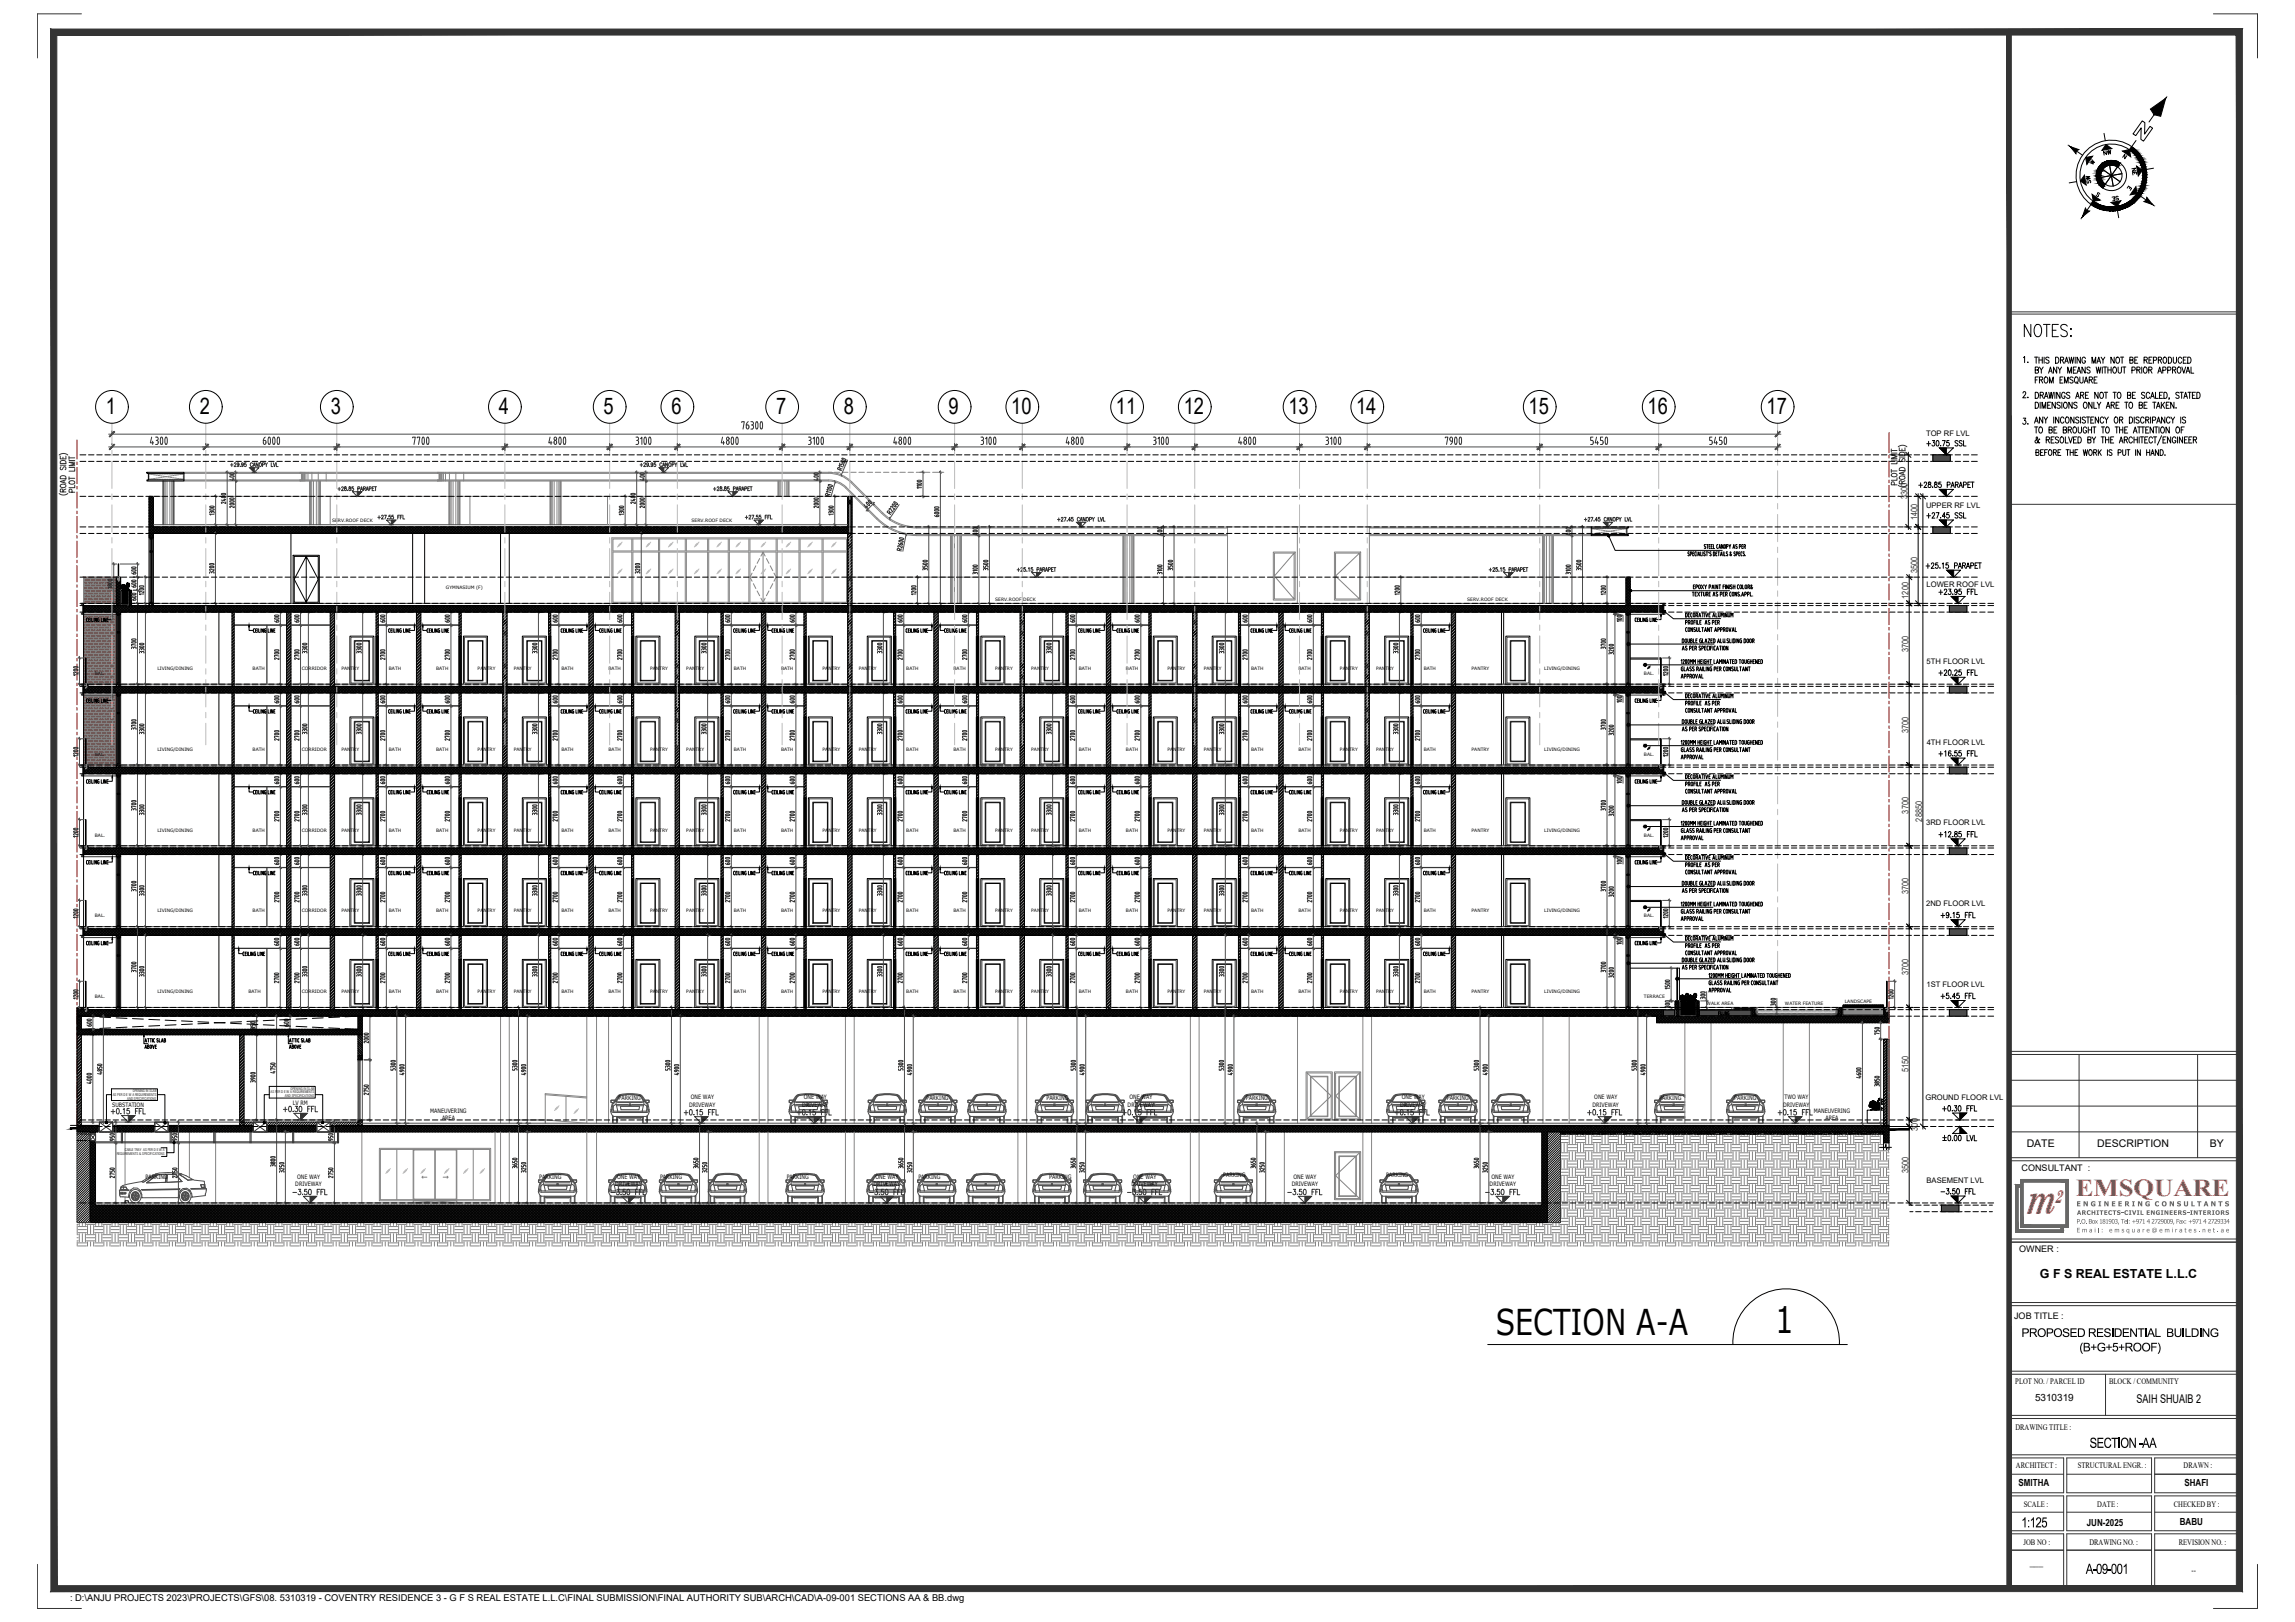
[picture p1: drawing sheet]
<svg xmlns="http://www.w3.org/2000/svg" width="841mm" height="594mm" viewBox="0 0 841 594" stroke-linecap="round" stroke-linejoin="round" font-family="sans-serif">
<defs><g id="words">
<text font-size="16.1" fill="#d8282b" x="742.5" y="444.6">m</text>
<text font-size="13.4" x="650.6" y="488.3">1</text>
<text font-size="13" x="548.2" y="489">SECTION A-A</text>
<text font-size="8.9" fill="#d8282b" x="760.7" y="437.9">EMSQUARE</text>
<g font-size="8.4">
<text x="740.5" y="124.5">NOTES:</text>
<text x="38.8" y="151.8">1</text>
<text x="73.2" y="151.8">2</text>
<text x="121.2" y="151.8">3</text>
<text x="182.8" y="151.8">4</text>
<text x="221.2" y="151.8">5</text>
<text x="246" y="151.8">6</text>
<text x="284.4" y="151.8">7</text>
<text x="309.2" y="151.8">8</text>
<text x="347.6" y="151.8">9</text>
<text x="370.6" y="151.8">10</text>
<text x="409" y="151.8">11</text>
<text x="433.8" y="151.8">12</text>
<text x="472.2" y="151.8">13</text>
<text x="497" y="151.8">14</text>
<text x="560.2" y="151.8">15</text>
<text x="603.8" y="151.8">16</text>
<text x="647.4" y="151.8">17</text>
</g>
<text font-size="6.7" fill="#d8282b" x="753" y="440.7">2</text>
<text font-size="5.3" x="769.8" y="58.2">NW</text>
<g font-size="5.2">
<text x="765.7" y="530.3">SECTION -AA</text>
<text x="740.7" y="559.4">1:125</text>
<text x="764.3" y="576.4">A-09-001</text>
</g>
<g font-size="4.9">
<text x="764.5" y="61.4">W</text>
<text x="783.9" y="65.3" transform="rotate(-90 783.9 65.3)">NE</text>
<text x="766.9" y="68.4" transform="rotate(-90 766.9 68.4)">SW</text>
<text x="772.6" y="74.8">SE</text>
<text x="744" y="134.1" transform="rotate(-90 744 134.1)">1.</text>
<text x="744" y="147.1" transform="rotate(-90 744 147.1)">2.</text>
<text x="744" y="156.6" transform="rotate(-90 744 156.6)">3.</text>
</g>
<text font-size="4.6" x="747.5" y="468.2">G F S REAL ESTATE L.L.C</text>
<g font-size="4.4">
<text x="778.2" y="70.9">E</text>
<text x="740.8" y="489.7">PROPOSED RESIDENTIAL BUILDING</text>
<text x="762" y="495">(B+G+5+ROOF)</text>
<text x="782.9" y="514">SAIH SHUAIB 2</text>
</g>
<g font-size="3.9">
<text x="742.7" y="420.2">DATE</text>
<text x="768.5" y="420.2">DESCRIPTION</text>
<text x="809.9" y="420.2">BY</text>
</g>
<text font-size="3.7" x="745.7" y="513.2">5310319</text>
<g font-size="3.6">
<text x="739.7" y="544.3">SMITHA</text>
<text x="800.5" y="544.2">SHAFI</text>
<text x="764.7" y="558.8">JUN-2025</text>
<text x="798.8" y="558.5">BABU</text>
<text x="743.9" y="573.7">___</text>
</g>
<g font-size="3.4" fill="#333">
<text x="699.1" y="182.8" transform="rotate(-90 699.1 182.8)">3300</text>
<text x="702.7" y="190.5" transform="rotate(-90 702.7 190.5)">1400</text>
<text x="702.7" y="210" transform="rotate(-90 702.7 210)">3500</text>
<text x="699.4" y="219.3" transform="rotate(-90 699.4 219.3)">1200</text>
<text x="699.4" y="238.8" transform="rotate(-90 699.4 238.8)">3700</text>
<text x="699.4" y="268.4" transform="rotate(-90 699.4 268.4)">3700</text>
<text x="699.4" y="298" transform="rotate(-90 699.4 298)">3700</text>
<text x="704.4" y="300.9" transform="rotate(-90 704.4 300.9)">28850</text>
<text x="699.4" y="327.6" transform="rotate(-90 699.4 327.6)">3700</text>
<text x="699.4" y="357.2" transform="rotate(-90 699.4 357.2)">3700</text>
<text x="699.4" y="392.6" transform="rotate(-90 699.4 392.6)">5150</text>
<text x="702.8" y="414.1" transform="rotate(-90 702.8 414.1)">300</text>
<text x="699.4" y="429.6" transform="rotate(-90 699.4 429.6)">3500</text>
</g>
<text font-size="3.4" x="25.7" y="586.4">: D:\ANJU PROJECTS 2023\PROJECTS\GFS\08. 5310319 - COVENTRY RESIDENCE 3 - G F S REAL ESTATE L.L.C\FINAL SUBMISSION\FINAL AUTHORITY SUB\ARCH\CAD\A-09-001 SECTIONS AA &amp; BB.dwg</text>
<g font-size="3.3">
<text x="740.8" y="428.7">CONSULTANT :</text>
<text x="740" y="458.6">OWNER :</text>
<text x="738.1" y="483.2">JOB TITLE :</text>
</g>
<g font-size="3.1">
<text x="738.5" y="507">PLOT NO. / PARCEL ID</text>
<text x="772.9" y="507">BLOCK / COMMUNITY</text>
<text x="738.5" y="523.9">DRAWING TITLE :</text>
<text x="738.8" y="537.7">ARCHITECT :</text>
<text x="761.4" y="537.7">STRUCTURAL ENGR. :</text>
<text x="800.2" y="537.7">DRAWN :</text>
<text x="741.6" y="552">SCALE :</text>
<text x="768.6" y="552">DATE :</text>
<text x="796.6" y="552">CHECKED BY :</text>
<text x="741.5" y="565.8">JOB NO :</text>
<text x="765.7" y="565.8">DRAWING NO. :</text>
<text x="798.4" y="565.8">REVISION NO. :</text>
<text x="803.1" y="576">--</text>
</g>
<g font-size="2.8">
<text x="705.8" y="159.6">TOP RF LVL</text>
<text x="705.8" y="186">UPPER RF LVL</text>
<text x="706" y="215.1">LOWER ROOF LVL</text>
<text x="706" y="243.1">5TH FLOOR LVL</text>
<text x="706.1" y="272.7">4TH FLOOR LVL</text>
<text x="705.9" y="302.3">3RD FLOOR LVL</text>
<text x="705.9" y="331.9">2ND FLOOR LVL</text>
<text x="706" y="361.5">1ST FLOOR LVL</text>
<text x="705.6" y="402.7">GROUND FLOOR LVL</text>
<text x="706" y="433.1">BASEMENT LVL</text>
</g>
<text font-size="2.5" fill="#676662" x="760.9" y="441.8">E N G I N E E R I N G C O N S U L T A N T S</text>
<g font-size="2.3" fill="#676662">
<text x="761" y="448.2">P.O. Box 181903, Tel: +971 4 2729009, Fax: +971 4 2729334</text>
<text x="761.1" y="445">ARCHITECTS-CIVIL ENGINEERS-INTERIORS</text>
<text x="761" y="451.4">Email: emsquare@emirates.net.ae</text>
</g>
<g font-size="2.2">
<text x="41.1" y="405.6">SUBSTATION</text>
<text x="107.3" y="404.8">LV RM</text>
<text x="157.6" y="407.7">MANEUVERING</text>
<text x="226.7" y="402.8">PARKING</text>
<text x="252.5" y="405.3">DRIVEWAY</text>
<text x="253.2" y="402.6">ONE WAY</text>
<text x="293.9" y="405.3">DRIVEWAY</text>
<text x="294.6" y="402.6">ONE WAY</text>
<text x="339.5" y="402.8">PARKING</text>
<text x="383.5" y="402.8">PARKING</text>
<text x="413.2" y="405.3">DRIVEWAY</text>
<text x="413.9" y="402.6">ONE WAY</text>
<text x="456.5" y="402.8">PARKING</text>
<text x="513.1" y="405.3">DRIVEWAY</text>
<text x="513.7" y="402.6">ONE WAY</text>
<text x="530.2" y="402.8">PARKING</text>
<text x="583.6" y="405.3">DRIVEWAY</text>
<text x="584.2" y="402.6">ONE WAY</text>
<text x="608.1" y="402.8">PARKING</text>
<text x="635.6" y="402.8">PARKING</text>
<text x="653.4" y="405.3">DRIVEWAY</text>
<text x="653.9" y="402.6">TWO WAY</text>
<text x="664.7" y="407.7">MANEUVERING</text>
<text x="162" y="410.3">AREA</text>
<text x="669" y="410.3">AREA</text>
<text x="53.3" y="432">PARKING</text>
<text x="108.9" y="431.7">ONE WAY</text>
<text x="197.6" y="432">PARKING</text>
<text x="226.1" y="431.7">ONE WAY</text>
<text x="241.9" y="432">PARKING</text>
<text x="288.3" y="432">PARKING</text>
<text x="320.8" y="431.7">ONE WAY</text>
<text x="336.5" y="432">PARKING</text>
<text x="384.5" y="432">PARKING</text>
<text x="415.3" y="431.7">ONE WAY</text>
<text x="448.3" y="430.9">PARKING</text>
<text x="474" y="431.7">ONE WAY</text>
<text x="508" y="430.9">PARKING</text>
<text x="546.5" y="431.7">ONE WAY</text>
<text x="108.2" y="434.4">DRIVEWAY</text>
<text x="225.5" y="434.4">DRIVEWAY</text>
<text x="320.1" y="434.4">DRIVEWAY</text>
<text x="414.7" y="434.4">DRIVEWAY</text>
<text x="473.4" y="434.4">DRIVEWAY</text>
<text x="545.9" y="434.4">DRIVEWAY</text>
</g>
<g font-size="1.7">
<text x="121.7" y="191.3">SERV.ROOF DECK</text>
<text x="253.4" y="191.3">SERV.ROOF DECK</text>
<text x="163.4" y="215.7">GYMNASIUM (F)</text>
<text x="364.7" y="220">SERV.ROOF DECK</text>
<text x="537.7" y="220">SERV.ROOF DECK</text>
<text x="57.7" y="245.4">LIVING/DINING</text>
<text x="92.6" y="245.4">BATH</text>
<text x="110.6" y="245.4">CORRIDOR</text>
<text x="125.1" y="245.4">PANTRY</text>
<text x="142.5" y="245.4">BATH</text>
<text x="159.8" y="245.4">BATH</text>
<text x="175" y="245.4">PANTRY</text>
<text x="188.3" y="245.4">PANTRY</text>
<text x="205.7" y="245.4">BATH</text>
<text x="223" y="245.4">BATH</text>
<text x="238.2" y="245.4">PANTRY</text>
<text x="251.5" y="245.4">PANTRY</text>
<text x="268.9" y="245.4">BATH</text>
<text x="286.2" y="245.4">BATH</text>
<text x="301.4" y="245.4">PANTRY</text>
<text x="314.7" y="245.4">PANTRY</text>
<text x="332.1" y="245.4">BATH</text>
<text x="349.4" y="245.4">BATH</text>
<text x="364.6" y="245.4">PANTRY</text>
<text x="377.9" y="245.4">PANTRY</text>
<text x="395.3" y="245.4">BATH</text>
<text x="412.6" y="245.4">BATH</text>
<text x="427.8" y="245.4">PANTRY</text>
<text x="441.1" y="245.4">PANTRY</text>
<text x="458.5" y="245.4">BATH</text>
<text x="475.8" y="245.4">BATH</text>
<text x="491" y="245.4">PANTRY</text>
<text x="504.3" y="245.4">PANTRY</text>
<text x="521.7" y="245.4">BATH</text>
<text x="539.3" y="245.4">PANTRY</text>
<text x="565.9" y="245.4">LIVING/DINING</text>
<text x="34.8" y="247.2">BAL.</text>
<text x="602.4" y="247.2">BAL.</text>
<text x="57.7" y="274.9">LIVING/DINING</text>
<text x="92.6" y="274.9">BATH</text>
<text x="110.6" y="274.9">CORRIDOR</text>
<text x="125.1" y="274.9">PANTRY</text>
<text x="142.5" y="274.9">BATH</text>
<text x="159.8" y="274.9">BATH</text>
<text x="175" y="274.9">PANTRY</text>
<text x="188.3" y="274.9">PANTRY</text>
<text x="205.7" y="274.9">BATH</text>
<text x="223" y="274.9">BATH</text>
<text x="238.2" y="274.9">PANTRY</text>
<text x="251.5" y="274.9">PANTRY</text>
<text x="268.9" y="274.9">BATH</text>
<text x="286.2" y="274.9">BATH</text>
<text x="301.4" y="274.9">PANTRY</text>
<text x="314.7" y="274.9">PANTRY</text>
<text x="332.1" y="274.9">BATH</text>
<text x="349.4" y="274.9">BATH</text>
<text x="364.6" y="274.9">PANTRY</text>
<text x="377.9" y="274.9">PANTRY</text>
<text x="395.3" y="274.9">BATH</text>
<text x="412.6" y="274.9">BATH</text>
<text x="427.8" y="274.9">PANTRY</text>
<text x="441.1" y="274.9">PANTRY</text>
<text x="458.5" y="274.9">BATH</text>
<text x="475.8" y="274.9">BATH</text>
<text x="491" y="274.9">PANTRY</text>
<text x="504.3" y="274.9">PANTRY</text>
<text x="521.7" y="274.9">BATH</text>
<text x="539.3" y="274.9">PANTRY</text>
<text x="565.9" y="274.9">LIVING/DINING</text>
<text x="34.8" y="276.8">BAL.</text>
<text x="602.4" y="276.8">BAL.</text>
<text x="57.7" y="304.6">LIVING/DINING</text>
<text x="92.6" y="304.6">BATH</text>
<text x="110.6" y="304.6">CORRIDOR</text>
<text x="125.1" y="304.6">PANTRY</text>
<text x="142.5" y="304.6">BATH</text>
<text x="159.8" y="304.6">BATH</text>
<text x="175" y="304.6">PANTRY</text>
<text x="188.3" y="304.6">PANTRY</text>
<text x="205.7" y="304.6">BATH</text>
<text x="223" y="304.6">BATH</text>
<text x="238.2" y="304.6">PANTRY</text>
<text x="251.5" y="304.6">PANTRY</text>
<text x="268.9" y="304.6">BATH</text>
<text x="286.2" y="304.6">BATH</text>
<text x="301.4" y="304.6">PANTRY</text>
<text x="314.7" y="304.6">PANTRY</text>
<text x="332.1" y="304.6">BATH</text>
<text x="349.4" y="304.6">BATH</text>
<text x="364.6" y="304.6">PANTRY</text>
<text x="377.9" y="304.6">PANTRY</text>
<text x="395.3" y="304.6">BATH</text>
<text x="412.6" y="304.6">BATH</text>
<text x="427.8" y="304.6">PANTRY</text>
<text x="441.1" y="304.6">PANTRY</text>
<text x="458.5" y="304.6">BATH</text>
<text x="475.8" y="304.6">BATH</text>
<text x="491" y="304.6">PANTRY</text>
<text x="504.3" y="304.6">PANTRY</text>
<text x="521.7" y="304.6">BATH</text>
<text x="539.3" y="304.6">PANTRY</text>
<text x="565.9" y="304.6">LIVING/DINING</text>
<text x="34.8" y="306.4">BAL.</text>
<text x="602.4" y="306.4">BAL.</text>
<text x="34.8" y="336">BAL.</text>
<text x="57.7" y="334.2">LIVING/DINING</text>
<text x="92.6" y="334.2">BATH</text>
<text x="110.6" y="334.2">CORRIDOR</text>
<text x="125.1" y="334.2">PANTRY</text>
<text x="142.5" y="334.2">BATH</text>
<text x="159.8" y="334.2">BATH</text>
<text x="175" y="334.2">PANTRY</text>
<text x="188.3" y="334.2">PANTRY</text>
<text x="205.7" y="334.2">BATH</text>
<text x="223" y="334.2">BATH</text>
<text x="238.2" y="334.2">PANTRY</text>
<text x="251.5" y="334.2">PANTRY</text>
<text x="268.9" y="334.2">BATH</text>
<text x="286.2" y="334.2">BATH</text>
<text x="301.4" y="334.2">PANTRY</text>
<text x="314.7" y="334.2">PANTRY</text>
<text x="332.1" y="334.2">BATH</text>
<text x="349.4" y="334.2">BATH</text>
<text x="364.6" y="334.2">PANTRY</text>
<text x="377.9" y="334.2">PANTRY</text>
<text x="395.3" y="334.2">BATH</text>
<text x="412.6" y="334.2">BATH</text>
<text x="427.8" y="334.2">PANTRY</text>
<text x="441.1" y="334.2">PANTRY</text>
<text x="458.5" y="334.2">BATH</text>
<text x="475.8" y="334.2">BATH</text>
<text x="491" y="334.2">PANTRY</text>
<text x="504.3" y="334.2">PANTRY</text>
<text x="521.7" y="334.2">BATH</text>
<text x="539.3" y="334.2">PANTRY</text>
<text x="565.9" y="334.2">LIVING/DINING</text>
<text x="602.4" y="336">BAL.</text>
<text x="34.8" y="365.6">BAL.</text>
<text x="57.7" y="363.8">LIVING/DINING</text>
<text x="91" y="363.8">BATH</text>
<text x="110.6" y="363.8">CORRIDOR</text>
<text x="125.1" y="363.8">PANTRY</text>
<text x="142.5" y="363.8">BATH</text>
<text x="159.8" y="363.8">BATH</text>
<text x="175" y="363.8">PANTRY</text>
<text x="188.3" y="363.8">PANTRY</text>
<text x="205.7" y="363.8">BATH</text>
<text x="223" y="363.8">BATH</text>
<text x="238.2" y="363.8">PANTRY</text>
<text x="251.5" y="363.8">PANTRY</text>
<text x="268.9" y="363.8">BATH</text>
<text x="286.2" y="363.8">BATH</text>
<text x="301.4" y="363.8">PANTRY</text>
<text x="314.7" y="363.8">PANTRY</text>
<text x="332.1" y="363.8">BATH</text>
<text x="349.4" y="363.8">BATH</text>
<text x="364.6" y="363.8">PANTRY</text>
<text x="377.9" y="363.8">PANTRY</text>
<text x="395.3" y="363.8">BATH</text>
<text x="412.6" y="363.8">BATH</text>
<text x="427.8" y="363.8">PANTRY</text>
<text x="441.1" y="363.8">PANTRY</text>
<text x="458.5" y="363.8">BATH</text>
<text x="475.8" y="363.8">BATH</text>
<text x="491" y="363.8">PANTRY</text>
<text x="504.3" y="363.8">PANTRY</text>
<text x="521.7" y="363.8">BATH</text>
<text x="539.3" y="363.8">PANTRY</text>
<text x="565.9" y="363.8">LIVING/DINING</text>
<text x="602.4" y="365.6">TERRACE</text>
<text x="625.4" y="368.1">WALK AREA</text>
<text x="654.1" y="368.1">WATER FEATURE</text>
<text x="676" y="367.5">LANDSCAPE</text>
</g>
<g font-size="1.3">
<text x="41.3" y="401.4">AS PER D E W A REQUIREMENTS</text>
<text x="48.6" y="400">OPENING IN SLAB</text>
<text x="99.1" y="400.5">AS PER D E W A REQUIREMENTS</text>
<text x="104.4" y="402">AND SPECIFICATIONS</text>
<text x="106.4" y="399.1">OPENING IN SLAB</text>
<text x="46.6" y="402.9">AND SPECIFICATIONS</text>
<text x="42.8" y="423.2">REQUIREMENTS &amp; SPECIFICATIONS</text>
<text x="45.7" y="421.5">CABLE TRAY AS PER D E W A</text>
</g>
</g></defs>
<!-- layer: M2-A-HIDDEN LINE -->
<g fill="none" stroke="#848484" stroke-width=".37">
<path d="M183.4 372.2v39.2M186.6 372.2v39.2M215 372.2v39.2l-15.2-1.2v-9.6l15.2 1.2M218.6 372.2v39.2M223 372.2v39.2M278.2 372.2v39.2M281.4 372.2v39.2M309.8 372.2v39.2M313 372.2v39.2M373 372.2v39.2M376.2 372.2v39.2M436.2 372.2v39.2"/>
<path d="M439.4 372.2v39.2M475.5 372.2v39.2M499.4 372.2v39.2M502.6 372.2v39.2M565.4 372.2v39.2M575 372.2v39.2M617.4 374.6v36.8M627 374.6v36.8M653.5 374.6v36.8M663.1 374.6v36.8M478.6 392.6h9.6v17.6h-9.6zM479 393h8.8v16.8h-8.8z"/>
<path d="M479 393l8.8 8.4-8.8 8.4M480.2 394.2h6.4v14.8h-6.4zM480.4 394.4h6v14.4h-6zM489 392.6h9.6v17.6h-9.6zM489.4 393h8.8v16.8h-8.8zM490.6 394.2h6.4v14.8h-6.4zM490.8 394.4h6v14.4h-6zM498.2 393l-8.8 8.4 8.8 8.4M45.8 414.6v19.4M69.4 414.6v16.7M79 414.6v26M132.6 414.6v26"/>
<path d="M181.4 414.6v26M183.4 414.6v26M186.6 414.6v26M199.8 401l15.2 1.2M207.4 401.6v9.2M215 414.6v26M218.6 414.6v26M278.2 414.6v26M281.4 414.6v26M309.8 414.6v26M313 414.6v26M373 414.6v26"/>
<path d="M376.2 414.6v26M436.2 414.6v26M439.4 414.6v26M470.7 414.6v26M499.4 414.6v26M502.6 414.6v26M45.8 438.4v2.2M69.4 439.8v.8M139 420.6h40.8v19.2h-40.8zM139.4 421h40v18.4h-40zM145.4 421v18.4M151.4 421h16v18.4h-16z"/>
<path d="M151.4 439.8h16v.8h-16zM151.6 421.2h15.6v18h-15.6zM154.7 431.2h1.7M155 430.8l-.3 .4 .3 .3M159.3 421.2v18M159.5 421.2v18M162.4 431.2h1.8M163.9 430.8l.3 .4-.3 .3M173.4 421v18.4M489 421.8h9.6v17.6h-9.6zM489.4 422.2h8.8v16.8h-8.8zM490.6 423.4h6.4v14.8h-6.4z"/>
<path d="M490.8 423.6h6v14.4h-6zM498.2 422.2l-8.8 8.4 8.8 8.4M151.4 440.6l8-.8 8 .8"/>
</g>
<!-- layer: M2-A-HATCH -->
<g fill="none" stroke="#000" stroke-width=".37">
<path d="M54.6 182.4l1.6 1.6M54.6 184.7l1.6 1.6M54.6 185.2l1.6 1.7M54.6 191.5l3.9 3.9M54.6 195.4l1.6 1.6M54.6 187l1.6 1.5M54.6 188.7l1.6 1.5M54.6 190.9l1.6 1.6M54.6 192.6l2.8 2.8M54.6 193.2l2.2 2.2M54.6 194.9l1.6 1.6M54.6 181.9l1.6 1.6"/>
<path d="M54.6 183l1.6 1.6M54.6 183.6l1.6 1.6M54.6 184.1l1.6 1.6M54.6 185.8l1.6 1.6M54.6 186.4l1.6 1.6M54.6 187.5l1.6 1.6M54.6 188.1l1.6 1.6M54.6 189.2l1.6 1.6M54.6 189.8l1.6 1.6M54.6 190.3l1.6 1.7M54.6 192l3.4 3.4M54.6 193.7l1.7 1.7"/>
<path d="M54.6 194.3l1.6 1.6M54.6 196l1 1M54.6 196.6l.4 .4M54.8 181.8l-.2 .2M55.1 181.8l1.1 1.1M55.4 181.8l-.8 .8M55.7 181.8l.5 .5M55.9 181.8l-1.3 1.3M56.2 182.1l-1.6 1.6M56.2 182.6l-1.6 1.6M56.2 183.2l-1.6 1.6M56.2 183.8l-1.6 1.6"/>
<path d="M56.2 184.4l-1.6 1.5M56.2 184.9l-1.6 1.6M56.2 185.5l-1.6 1.6M56.2 186l-1.6 1.6M56.2 186.6l-1.6 1.6M56.2 187.2l-1.6 1.6M56.2 187.7l-1.6 1.6M56.2 188.3l-1.6 1.6M56.2 188.9l-1.6 1.6M56.2 189.4l-1.6 1.6M56.2 190l-1.6 1.6M56.2 190.6l-1.6 1.6"/>
<path d="M56.2 191.1l-1.6 1.6M56.2 191.7l-1.6 1.6M56.2 192.3l-1.6 1.6M56.2 192.8l-1.6 1.6M56.2 195.7l-1.3 1.3M56.2 196.2l-.7 .8M56.2 196.8l-.2 .2M56.6 193l-2 2M56.7 193l2.4 2.4M57.2 193l-2.6 2.6M57.3 193l2.4 2.4M58.9 193l-2.4 2.4"/>
<path d="M59 193l2.4 2.4M59.3 195.4l2.5-2.4 2.4 2.4M59.5 193l-2.5 2.4M59.5 193l2.4 2.4M60 193l-2.4 2.4M60.1 193l2.4 2.4M60.2 195.4l-2.4-2.4-3.2 3.1M60.6 193l-2.4 2.4M60.7 193l2.4 2.4M60.8 195.4l-2.4-2.4-3.8 3.7M61.2 193l-2.4 2.4M61.2 193l2.4 2.4"/>
<path d="M62.3 193l-2.4 2.4M62.4 193l2.3 2.4M62.8 193l-2.3 2.4M62.9 193l2.4 2.4M63.4 193l-2.4 2.4M63.5 193l2.4 2.4M64 193l-2.4 2.4M64.1 193l2.3 2.4M64.5 193l-2.4 2.4M64.6 193l2.4 2.4M65.1 193l-2.4 2.4M65.2 193l2.4 2.4"/>
<path d="M65.5 195.4l2.5-2.4 2.4 2.4M65.7 193l-2.4 2.4M65.7 193l2.5 2.4M66.3 193l-2.5 2.4M66.3 193l2.4 2.4M66.8 193l-2.4 2.4M66.9 193l2.4 2.4M67.4 193l-2.4 2.4M67.4 193l2.4 2.4M68.5 193l-2.4 2.4M68.6 193l2.4 2.4M68.9 195.4l2.5-2.4 2.4 2.4"/>
<path d="M69.1 193l-2.4 2.4M69.2 193l2.3 2.4M69.6 193l-2.4 2.4M69.7 193l2.4 2.4M70.2 193l-2.4 2.4M70.3 193l2.4 2.4M70.8 193l-2.4 2.4M70.8 193l2.4 2.4M71.8 195.4l2.4-2.4 2.4 2.4M71.9 193l-2.4 2.4M72 193l2.4 2.4M72.3 195.4l2.5-2.4 2.4 2.4"/>
<path d="M72.5 193l-2.4 2.4M72.5 193l2.4 2.4M73 193l-2.4 2.4M73.1 193l2.4 2.4M73.6 193l-2.4 2.4M73.7 193l2.4 2.4M75.2 195.4l2.4-2.4 2.4 2.4M75.3 193l-2.4 2.4M75.4 193l2.4 2.4M75.7 195.4l2.5-2.4 2.4 2.4M75.9 193l-2.5 2.4M75.9 193l2.4 2.4"/>
<path d="M76.4 193l-2.4 2.4M76.5 193l2.4 2.4M77 193l-2.4 2.4M77.1 193l2.4 2.4M78.7 193l-2.4 2.4M78.8 193l2.4 2.4M79.2 193l-2.3 2.4M79.3 193l2.4 2.4M79.8 193l-2.4 2.4M79.9 193l2.4 2.4M80.4 193l-2.4 2.4M80.5 193l2.4 2.4"/>
<path d="M80.9 193l-2.4 2.4M81 193l2.4 2.4M81.5 193l-2.4 2.4M81.6 193l2.4 2.4M81.9 195.4l2.5-2.4 2.4 2.4M82.1 193l-2.4 2.4M82.1 193l2.5 2.4M82.7 193l-2.5 2.4M82.7 193l2.4 2.4M83.2 193l-2.4 2.4M83.3 193l2.4 2.4M83.8 193l-2.4 2.4"/>
<path d="M83.8 193l2.5 2.4M84.9 193l-2.4 2.4M85 193l2.4 2.4M85.5 193l-2.4 2.4M85.6 193l2.3 2.4M86 193l-2.3 2.4M86.1 193l2.4 2.4M86.6 193l-2.4 2.4M86.7 193l2.4 2.4M87.2 193l-2.4 2.4M87.2 193l2.4 2.4M87.7 193l-2.4 2.4"/>
<path d="M87.8 193l2.4 2.4M88.2 195.4l2.4-2.4 2.4 2.4M88.3 193l-2.4 2.4M88.4 193l2.4 2.4M88.9 193l-2.4 2.4M88.9 193l2.4 2.4M89.4 193l-2.4 2.4M89.5 193l2.4 2.4M90 193l-2.4 2.4M90.1 193l2.4 2.4M91.1 193l-2.4 2.4M91.2 193l2.4 2.4"/>
<path d="M91.7 193l-2.4 2.4M91.8 193l2.4 2.4M92.3 193l-2.4 2.4M92.3 193l2.4 2.4M92.8 193l-2.4 2.4M92.9 193l2.4 2.4M93.4 193l-2.4 2.4M93.5 193l2.4 2.4M94 193l-2.4 2.4M94 193l2.4 2.4M94.4 195.4l2.5-2.4 2.4 2.4M94.5 193l-2.4 2.4"/>
<path d="M94.6 193l2.4 2.4M95 195.4l2.4-2.4 2.4 2.4M95.1 193l-2.4 2.4M95.2 193l2.4 2.4M95.7 193l-2.4 2.4M95.7 193l2.4 2.4M96.2 193l-2.4 2.4M96.3 193l2.4 2.4M97.8 195.4l2.5-2.4 2.4 2.4M97.9 193l-2.4 2.4M98 193l2.4 2.4M98.3 195.4l2.5-2.4 2.4 2.4"/>
<path d="M98.5 193l-2.4 2.4M98.6 193l2.4 2.4M99.1 193l-2.5 2.4M99.1 193l2.4 2.4M99.6 193l-2.4 2.4M99.7 193l2.4 2.4M101.3 193l-2.4 2.4M101.4 193l2.4 2.4M101.9 193l-2.4 2.4M102 193l2.4 2.4M102.4 193l-2.3 2.4M102.5 193l2.4 2.4"/>
<path d="M103 193l-2.4 2.4M103.1 193l2.4 2.4M103.6 193l-2.4 2.4M103.7 193l2.3 2.4M104.1 193l-2.4 2.4M104.2 193l2.4 2.4M104.6 195.4l2.4-2.4 2.5 2.4M104.7 193l-2.4 2.4M104.8 193l2.4 2.4M105.3 193l-2.4 2.4M105.3 193l2.4 2.4M105.8 193l-2.4 2.4"/>
<path d="M105.9 193l2.4 2.4M106.4 193l-2.4 2.4M106.5 193l2.4 2.4M107.5 193l-2.4 2.4M107.6 193l2.4 2.4M108.1 193l-2.4 2.4M108.2 193l2.4 2.4M108.7 193l-2.4 2.4M108.7 193l2.4 2.4M109.2 193l-2.4 2.4M109.3 193l2.4 2.4M109.8 193l-2.4 2.4"/>
<path d="M109.9 193l2.4 2.4M110.4 193l-2.4 2.4M110.4 193l2.4 2.4M110.8 195.4l2.5-2.4 2.4 2.4M110.9 193l-2.4 2.4M111 193l2.4 2.4M111.5 193l-2.4 2.4M111.6 193l2.4 2.4M112.1 193l-2.4 2.4M112.1 193l2.4 2.4M112.6 193l-2.4 2.4M112.7 193l2.4 2.4"/>
<path d="M113.7 193l-2.3 2.4M113.8 193l2.4 2.4M114.2 195.4l2.5-2.4 2.4 2.4M114.3 193l-2.4 2.4M114.4 193l2.4 2.4M114.9 193l-2.4 2.4M115 193l2.4 2.4M115.5 193l-2.4 2.4M115.5 193l2.4 2.4M116 193l-2.4 2.4M116.1 193l2.4 2.4M117 195.4l2.5-2.4 2.4 2.4"/>
<path d="M117.2 193l-2.5 2.4M117.2 193l2.4 2.4M117.6 195.4l2.4-2.4 2.4 2.4M117.7 193l-2.4 2.4M117.8 193l2.4 2.4M118.3 193l-2.4 2.4M118.4 193l2.4 2.4M118.9 193l-2.4 2.4M118.9 193l2.4 2.4M120.5 193l-2.3 2.4M120.6 193l2.4 2.4M121 195.4l2.4-2.4 2.5 2.4"/>
<path d="M121.1 193l-2.4 2.4M121.2 193l2.4 2.4M121.7 193l-2.4 2.4M121.8 193l2.4 2.4M122.2 193l-2.4 2.4M122.3 193l2.4 2.4M122.8 193l-2.4 2.4M122.9 193l2.4 2.4M124 193l-2.5 2.4M124 193l2.4 2.4M124.5 193l-2.4 2.4M124.6 193l2.4 2.4"/>
<path d="M125.1 193l-2.4 2.4M125.1 193l2.5 2.4M125.6 193l-2.4 2.4M125.7 193l2.4 2.4M126.2 193l-2.4 2.4M126.3 193l2.4 2.4M126.8 193l-2.4 2.4M126.9 193l2.3 2.4M127.2 195.4l2.5-2.4 2.4 2.4M127.3 193l-2.4 2.4M127.4 193l2.4 2.4M127.9 193l-2.4 2.4"/>
<path d="M128 193l2.4 2.4M128.5 193l-2.4 2.4M128.5 193l2.4 2.4M129 193l-2.4 2.4M129.1 193l2.4 2.4M130.2 193l-2.4 2.4M130.2 193l2.4 2.4M130.7 193l-2.4 2.4M130.8 193l2.4 2.4M131.3 193l-2.4 2.4M131.4 193l2.4 2.4M131.9 193l-2.4 2.4"/>
<path d="M131.9 193l2.4 2.4M132.4 193l-2.4 2.4M132.5 193l2.4 2.4M133 193l-2.4 2.4M133.1 193l2.4 2.4M133.4 195.4l2.5-2.4 2.4 2.4M133.6 193l-2.4 2.4M133.6 193l2.4 2.4M134.1 193l-2.4 2.4M134.2 193l2.4 2.4M134.7 193l-2.4 2.4M134.8 193l2.4 2.4"/>
<path d="M135.3 193l-2.4 2.4M135.3 193l2.4 2.4M136.4 193l-2.4 2.4M136.5 193l2.4 2.4M136.8 195.4l2.5-2.4 2.4 2.4M136.9 193l-2.3 2.4M137 193l2.4 2.4M137.4 195.4l2.4-2.4 2.5 2.4M137.5 193l-2.4 2.4M137.6 193l2.4 2.4M138.1 193l-2.4 2.4M138.2 193l2.4 2.4"/>
<path d="M138.6 193l-2.4 2.4M138.7 193l2.4 2.4M139.6 195.4l2.5-2.4 2.4 2.4M140.2 195.4l2.5-2.4 2.4 2.4M140.4 193l-2.5 2.4M140.4 193l2.4 2.4M140.9 193l-2.4 2.4M141 193l2.4 2.4M141.5 193l-2.4 2.4M141.6 193l2.4 2.4M143.2 193l-2.4 2.4M143.3 193l2.3 2.4"/>
<path d="M143.6 195.4l2.5-2.4 2.4 2.4M143.7 193l-2.3 2.4M143.8 193l2.4 2.4M144.3 193l-2.4 2.4M144.4 193l2.4 2.4M144.9 193l-2.4 2.4M144.9 193l2.4 2.4M145.4 193l-2.4 2.4M145.5 193l2.4 2.4M146.4 195.4l2.5-2.4 2.4 2.4M146.6 193l-2.4 2.4M146.6 193l2.4 2.4"/>
<path d="M147.1 193l-2.4 2.4M147.2 193l2.4 2.4M147.7 193l-2.4 2.4M147.8 193l2.4 2.4M148.3 193l-2.4 2.4M148.3 193l2.4 2.4M149.4 193l-2.4 2.4M149.5 193l2.4 2.4M149.8 195.4l2.5-2.4 2.4 2.4M150 193l-2.4 2.4M150 193l2.4 2.4M150.5 193l-2.4 2.4"/>
<path d="M150.6 193l2.4 2.4M151.1 193l-2.4 2.4M151.2 193l2.4 2.4M151.7 193l-2.4 2.4M151.7 193l2.4 2.4M152.8 193l-2.4 2.4M152.9 193l2.4 2.4M153.4 193l-2.4 2.4M153.4 193l2.4 2.4M153.9 193l-2.4 2.4M154 193l2.4 2.4M154.5 193l-2.4 2.4"/>
<path d="M154.6 193l2.4 2.4M155 193l-2.3 2.4M155.1 193l2.4 2.4M155.6 193l-2.4 2.4M155.7 193l2.4 2.4M156 195.4l2.5-2.4 2.4 2.4M156.2 193l-2.4 2.4M156.3 193l2.4 2.4M156.6 195.4l2.5-2.4 2.4 2.4M156.8 193l-2.5 2.4M156.8 193l2.4 2.4M157.3 193l-2.4 2.4"/>
<path d="M157.4 193l2.4 2.4M157.9 193l-2.4 2.4M158 193l2.4 2.4M159.4 195.4l2.5-2.4 2.4 2.4M159.6 193l-2.4 2.4M159.7 193l2.4 2.4M160 195.4l2.5-2.4 2.4 2.4M160.1 193l-2.3 2.4M160.2 193l2.4 2.4M160.7 193l-2.4 2.4M160.8 193l2.4 2.4M161.3 193l-2.4 2.4"/>
<path d="M161.4 193l2.3 2.4M162.8 195.4l2.5-2.4 2.4 2.4M163 193l-2.4 2.4M163 193l2.5 2.4M163.5 193l-2.4 2.4M163.6 193l2.4 2.4M164.1 193l-2.4 2.4M164.2 193l2.4 2.4M164.7 193l-2.4 2.4M164.7 193l2.5 2.4M165.8 193l-2.4 2.4M165.9 193l2.4 2.4"/>
<path d="M166.2 195.4l2.4-2.4 2.5 2.4M166.4 193l-2.4 2.4M166.4 193l2.4 2.4M166.9 193l-2.4 2.4M167 193l2.4 2.4M167.5 193l-2.4 2.4M167.6 193l2.4 2.4M168.1 193l-2.4 2.4M168.1 193l2.4 2.4M169.1 195.4l2.4-2.4 2.4 2.4M169.2 193l-2.4 2.4M169.3 193l2.4 2.4"/>
<path d="M169.8 193l-2.4 2.4M169.8 193l2.4 2.4M170.3 193l-2.4 2.4M170.4 193l2.4 2.4M170.9 193l-2.4 2.4M171 193l2.4 2.4M172 193l-2.4 2.4M172.1 193l2.4 2.4M172.5 195.4l2.4-2.4 2.4 2.4M172.6 193l-2.4 2.4M172.7 193l2.4 2.4M173.2 193l-2.4 2.4"/>
<path d="M173.2 193l2.4 2.4M173.7 193l-2.4 2.4M173.8 193l2.4 2.4M174.3 193l-2.4 2.4M174.4 193l2.4 2.4M175.3 195.4l2.5-2.4 2.3 2.4M175.4 193l-2.4 2.4M175.5 193l2.4 2.4M176 193l-2.4 2.4M176.1 193l2.4 2.4M176.6 193l-2.4 2.4M176.6 193l2.4 2.4"/>
<path d="M177.1 193l-2.4 2.4M177.2 193l2.4 2.4M178.2 193l-2.3 2.4M178.3 193l2.4 2.4M178.7 195.4l2.4-2.4 2.5 2.4M178.8 193l-2.4 2.4M178.9 193l2.4 2.4M179.2 195.4l2.5-2.4 2.4 2.4M179.4 193l-2.4 2.4M179.5 193l2.4 2.4M179.9 193l-2.4 2.4M180 193l2.4 2.4"/>
<path d="M180.5 193l-2.4 2.4M180.6 193l2.4 2.4M181.5 195.4l2.5-2.4 2.4 2.4M182.1 195.4l2.4-2.4 2.4 2.4M182.2 193l-2.4 2.4M182.3 193l2.4 2.4M182.6 195.4l2.4-2.4 2.5 2.4M182.8 193l-2.4 2.4M182.9 193l2.4 2.4M183.3 193l-2.4 2.4M183.4 193l2.4 2.4M185.5 195.4l2.4-2.4 2.4 2.4"/>
<path d="M185.6 193l-2.4 2.4M185.7 193l2.4 2.4M186.2 193l-2.4 2.4M186.2 193l2.4 2.4M186.7 193l-2.4 2.4M186.8 193l2.4 2.4M187.3 193l-2.4 2.4M187.4 193l2.4 2.4M188.4 193l-2.4 2.4M188.5 193l2.4 2.4M188.9 195.4l2.4-2.4 2.4 2.4M189 193l-2.4 2.4"/>
<path d="M189.1 193l2.4 2.4M189.6 193l-2.4 2.4M189.6 193l2.4 2.4M190.1 193l-2.4 2.4M190.2 193l2.4 2.4M190.7 193l-2.4 2.4M190.8 193l2.4 2.4M191.7 195.4l2.5-2.4 2.4 2.4M191.8 193l-2.4 2.4M191.9 193l2.4 2.4M192.4 193l-2.4 2.4M192.5 193l2.4 2.4"/>
<path d="M193 193l-2.4 2.4M193 193l2.4 2.4M193.5 193l-2.4 2.4M193.6 193l2.4 2.4M194.6 193l-2.3 2.4M194.7 193l2.4 2.4M195.1 195.4l2.4-2.4 2.5 2.4M195.2 193l-2.4 2.4M195.3 193l2.4 2.4M195.8 193l-2.4 2.4M195.9 193l2.4 2.4M196.3 193l-2.3 2.4"/>
<path d="M196.4 193l2.4 2.4M196.9 193l-2.4 2.4M197 193l2.4 2.4M197.9 195.4l2.5-2.4 2.4 2.4M198.1 193l-2.5 2.4M198.1 193l2.4 2.4M198.5 195.4l2.5-2.4 2.3 2.4M198.6 193l-2.4 2.4M198.7 193l2.4 2.4M199.2 193l-2.4 2.4M199.3 193l2.4 2.4M199.7 193l-2.4 2.4"/>
<path d="M199.8 193l2.4 2.4M201.3 195.4l2.5-2.4 2.4 2.4M201.4 193l-2.3 2.4M201.5 193l2.4 2.4M201.9 195.4l2.4-2.4 2.5 2.4M202 193l-2.4 2.4M202.1 193l2.4 2.4M202.6 193l-2.4 2.4M202.6 193l2.4 2.4M203.1 193l-2.4 2.4M203.2 193l2.4 2.4M204.8 193l-2.4 2.4"/>
<path d="M204.9 193l2.4 2.4M205.3 195.4l2.4-2.4 2.4 2.4M205.4 193l-2.4 2.4M205.5 193l2.4 2.4M206 193l-2.4 2.4M206 193l2.4 2.4M206.5 193l-2.4 2.4M206.6 193l2.4 2.4M207.1 193l-2.4 2.4M207.2 193l2.4 2.4M208.1 195.4l2.5-2.4 2.4 2.4M208.2 193l-2.4 2.4"/>
<path d="M208.3 193l2.4 2.4M208.8 193l-2.4 2.4M208.9 193l2.4 2.4M209.4 193l-2.4 2.4M209.4 193l2.4 2.4M209.9 193l-2.4 2.4M210 193l2.4 2.4M211.1 193l-2.4 2.4M211.1 193l2.4 2.4M211.5 195.4l2.5-2.4 2.4 2.4M211.6 193l-2.4 2.4M211.7 193l2.4 2.4"/>
<path d="M212.2 193l-2.4 2.4M212.3 193l2.4 2.4M212.8 193l-2.4 2.4M212.8 193l2.4 2.4M213.3 193l-2.4 2.4M213.4 193l2.4 2.4M214.3 195.4l2.5-2.4 2.4 2.4M214.5 193l-2.5 2.4M214.5 193l2.4 2.4M215 193l-2.4 2.4M215.1 193l2.4 2.4M215.6 193l-2.4 2.4"/>
<path d="M215.7 193l2.4 2.4M216.2 193l-2.4 2.4M216.2 193l2.4 2.4M217.3 193l-2.4 2.4M217.4 193l2.4 2.4M217.7 195.4l2.4-2.4 2.5 2.4M217.8 193l-2.3 2.4M217.9 193l2.4 2.4M218.4 193l-2.4 2.4M218.5 193l2.4 2.4M219 193l-2.4 2.4M219.1 193l2.3 2.4"/>
<path d="M219.5 193l-2.4 2.4M219.6 193l2.4 2.4M220.5 195.4l2.5-2.4 2.4 2.4M220.7 193l-2.4 2.4M220.7 193l2.5 2.4M221.1 195.4l2.4-2.4 2.5 2.4M221.2 193l-2.4 2.4M221.3 193l2.4 2.4M221.8 193l-2.4 2.4M221.9 193l2.4 2.4M222.4 193l-2.4 2.4M222.4 193l2.5 2.4"/>
<path d="M223.9 195.4l2.4-2.4 2.5 2.4M224.1 193l-2.4 2.4M224.2 193l2.3 2.4M224.5 195.4l2.5-2.4 2.4 2.4M224.6 193l-2.4 2.4M224.7 193l2.4 2.4M225.2 193l-2.4 2.4M225.3 193l2.4 2.4M225.8 193l-2.4 2.4M225.8 193l2.4 2.4M227.5 193l-2.4 2.4M227.5 193l2.4 2.4"/>
<path d="M228 193l-2.4 2.4M228.1 193l2.4 2.4M228.6 193l-2.4 2.4M228.7 193l2.4 2.4M229.2 193l-2.4 2.4M229.2 193l2.4 2.4M229.7 193l-2.4 2.4M229.8 193l2.4 2.4M230.3 193l-2.4 2.4M230.4 193l2.4 2.4M230.7 195.4l2.5-2.4 2.4 2.4M230.9 193l-2.4 2.4"/>
<path d="M230.9 193l2.4 2.4M231.4 193l-2.4 2.4M231.5 193l2.4 2.4M232 193l-2.4 2.4M232.1 193l2.4 2.4M232.6 193l-2.4 2.4M232.6 193l2.4 2.4M233.7 193l-2.4 2.4M233.8 193l2.4 2.4M234.3 193l-2.4 2.4M234.3 193l2.4 2.4M234.8 193l-2.4 2.4"/>
<path d="M234.9 193l2.4 2.4M235.4 193l-2.4 2.4M235.5 193l2.3 2.4M235.9 193l-2.3 2.4M236 193l2.4 2.4M236.5 193l-2.4 2.4M236.6 193l2.4 2.4M236.9 195.4l2.5-2.4 2.4 2.4M237.1 193l-2.4 2.4M237.2 193l2.4 2.4M237.6 193l-2.4 2.4M237.7 193l2.4 2.4"/>
<path d="M238.2 193l-2.4 2.4M238.3 193l2.4 2.4M238.8 193l-2.4 2.4M238.8 193l2.5 2.4M239.9 193l-2.4 2.4M240 193l2.4 2.4M240.3 195.4l2.5-2.4 2.4 2.4M240.5 193l-2.4 2.4M240.6 193l2.4 2.4M241 193l-2.4 2.4M241.1 193l2.4 2.4M241.6 193l-2.4 2.4"/>
<path d="M241.7 193l2.4 2.4M242.2 193l-2.4 2.4M242.3 193l2.3 2.4M243.2 195.4l2.4-2.4 2.5 2.4M243.3 193l-2.4 2.4M243.4 193l2.4 2.4M243.7 195.4l2.5-2.4 2.4 2.4M243.9 193l-2.4 2.4M243.9 193l2.4 2.4M244.4 193l-2.4 2.4M244.5 193l2.4 2.4M245 193l-2.4 2.4"/>
<path d="M245.1 193l2.4 2.4M246.7 193l-2.4 2.4M246.8 193l2.4 2.4M247.1 195.4l2.5-2.4 2.4 2.4M247.3 193l-2.4 2.4M247.3 193l2.4 2.4M247.8 193l-2.4 2.4M247.9 193l2.4 2.4M248.4 193l-2.4 2.4M248.5 193l2.4 2.4M249 193l-2.4 2.4M249 193l2.4 2.4"/>
<path d="M250.1 193l-2.4 2.4M250.2 193l2.4 2.4M250.7 193l-2.4 2.4M250.7 193l2.4 2.4M251.2 193l-2.4 2.4M251.3 193l2.4 2.4M251.8 193l-2.4 2.4M251.9 193l2.4 2.4M252.3 193l-2.3 2.4M252.4 193l2.4 2.4M252.9 193l-2.4 2.4M253 193l2.4 2.4"/>
<path d="M253.3 195.4l2.5-2.4 2.4 2.4M253.5 193l-2.4 2.4M253.6 193l2.4 2.4M254.1 193l-2.4 2.4M254.1 193l2.4 2.4M254.6 193l-2.4 2.4M254.7 193l2.4 2.4M255.2 193l-2.4 2.4M255.2 193l2.5 2.4M256.3 193l-2.4 2.4M256.4 193l2.4 2.4M256.9 193l-2.4 2.4"/>
<path d="M257 193l2.4 2.4M257.5 193l-2.4 2.4M257.5 193l2.4 2.4M258 193l-2.4 2.4M258.1 193l2.4 2.4M258.6 193l-2.4 2.4M258.7 193l2.3 2.4M259.1 193l-2.3 2.4M259.2 193l2.4 2.4M259.6 195.4l2.4-2.4 2.5 2.4M259.7 193l-2.4 2.4M259.8 193l2.4 2.4"/>
<path d="M260.3 193l-2.4 2.4M260.3 193l2.4 2.4M260.8 193l-2.4 2.4M260.9 193l2.4 2.4M261.4 193l-2.4 2.4M261.5 193l2.4 2.4M262.5 193l-2.4 2.4M262.6 193l2.4 2.4M263 195.4l2.5-2.4 2.3 2.4M263.1 193l-2.4 2.4M263.2 193l2.4 2.4M263.5 195.4l2.5-2.4 2.4 2.4"/>
<path d="M263.7 193l-2.4 2.4M263.7 193l2.4 2.4M264.2 193l-2.4 2.4M264.3 193l2.4 2.4M264.8 193l-2.4 2.4M264.9 193l2.4 2.4M265.8 195.4l2.5-2.4 2.4 2.4M266.4 195.4l2.4-2.4 2.4 2.4M266.5 193l-2.4 2.4M266.6 193l2.4 2.4M267.1 193l-2.4 2.4M267.1 193l2.4 2.4"/>
<path d="M267.6 193l-2.4 2.4M267.7 193l2.4 2.4M269.3 193l-2.4 2.4M269.4 193l2.4 2.4M269.7 195.4l2.5-2.4 2.4 2.4M269.9 193l-2.4 2.4M270 193l2.4 2.4M270.5 193l-2.4 2.4M270.5 193l2.4 2.4M271 193l-2.4 2.4M271.1 193l2.4 2.4M271.6 193l-2.4 2.4"/>
<path d="M271.7 193l2.4 2.4M272.7 193l-2.4 2.4M272.8 193l2.4 2.4M273.3 193l-2.4 2.4M273.4 193l2.4 2.4M273.9 193l-2.4 2.4M273.9 193l2.4 2.4M274.4 193l-2.4 2.4M274.5 193l2.4 2.4M275 193l-2.4 2.4M275.1 193l2.4 2.4M275.5 193l-2.3 2.4"/>
<path d="M275.6 193l2.4 2.4M276 195.4l2.4-2.4 2.5 2.4M276.1 193l-2.4 2.4M276.2 193l2.4 2.4M276.7 193l-2.4 2.4M276.8 193l2.3 2.4M277.2 193l-2.4 2.4M277.3 193l2.4 2.4M277.8 193l-2.4 2.4M277.9 193l2.4 2.4M279 193l-2.5 2.4M279 193l2.4 2.4"/>
<path d="M279.5 193l-2.4 2.4M279.6 193l2.4 2.4M280.1 193l-2.4 2.4M280.1 193l2.5 2.4M280.6 193l-2.4 2.4M280.7 193l2.4 2.4M281.2 193l-2.4 2.4M281.3 193l2.4 2.4M281.8 193l-2.4 2.4M281.9 193l2.3 2.4M282.2 195.4l2.5-2.4 2.4 2.4M282.3 193l-2.4 2.4"/>
<path d="M282.4 193l2.4 2.4M282.8 195.4l2.4-2.4 2.4 2.4M282.9 193l-2.4 2.4M283 193l2.4 2.4M283.5 193l-2.4 2.4M283.5 193l2.4 2.4M284 193l-2.4 2.4M284.1 193l2.4 2.4M285.6 195.4l2.4-2.4 2.5 2.4M285.7 193l-2.4 2.4M285.8 193l2.4 2.4M286.2 195.4l2.4-2.4 2.4 2.4"/>
<path d="M286.3 193l-2.4 2.4M286.4 193l2.4 2.4M286.9 193l-2.4 2.4M286.9 193l2.4 2.4M287.4 193l-2.4 2.4M287.5 193l2.4 2.4M289 195.4l2.5-2.4 2.4 2.4M289.1 193l-2.4 2.4M289.2 193l2.4 2.4M289.7 193l-2.4 2.4M289.8 193l2.4 2.4M290.3 193l-2.4 2.4"/>
<path d="M290.3 193l2.4 2.4M290.8 193l-2.4 2.4M290.9 193l2.4 2.4M292 193l-2.4 2.4M292 193l2.4 2.4M292.4 195.4l2.5-2.4 2.4 2.4M292.5 193l-2.4 2.4M292.6 193l2.4 2.4M293.1 193l-2.4 2.4M293.2 193l2.4 2.4M293.6 193l-2.3 2.4M293.7 193l2.4 2.4"/>
<path d="M294.2 193l-2.4 2.4M294.3 193l2.4 2.4M295.4 193l-2.5 2.4M295.4 193l2.4 2.4M295.9 193l-2.4 2.4M296 193l2.4 2.4M296.5 193l-2.4 2.4M296.5 193l2.5 2.4M297.1 193l-2.5 2.4M297.1 193l2.4 2.4M297.6 193l-2.4 2.4M297.7 193l2.4 2.4"/>
<path d="M298.2 193l-2.4 2.4M298.3 193l2.4 2.4M298.6 195.4l2.5-2.4 2.4 2.4M298.7 193l-2.3 2.4M298.8 193l2.4 2.4M299.3 193l-2.4 2.4M299.4 193l2.4 2.4M299.9 193l-2.4 2.4M300 193l2.3 2.4M300.4 193l-2.4 2.4M300.5 193l2.4 2.4M301.6 193l-2.4 2.4"/>
<path d="M301.6 193l2.4 2.4M302.1 193l-2.4 2.4M302.2 193l2.4 2.4M302.7 193l-2.4 2.4M302.8 193l2.4 2.4M303.3 193l-2.4 2.4M303.3 193l2.5 2.4M303.8 193l-2.4 2.4M303.9 193l2.4 2.4M304.4 193l-2.4 2.4M304.5 193l2.4 2.4M304.8 195.4l2.5-2.4 2.4 2.4"/>
<path d="M305 193l-2.4 2.4M305 193l2.4 2.4M305.4 195.4l2.5-2.4 2.4 2.4M305.5 193l-2.4 2.4M305.6 193l2.4 2.4M306.1 193l-2.4 2.4M306.2 193l2.4 2.4M306.7 193l-2.4 2.4M306.7 193l2.4 2.4M308.4 193l-2.4 2.4M308.4 193l2.4 2.4M308.9 193l-2.4 2.4"/>
<path d="M309 193l2.4 2.4-.8 .8M309.5 193l-2.4 2.4M309.6 193l2.4 2.4M310 193l-2.3 2.4M310.1 193l2.1 2.1M310.6 185l1.6 1.6M310.6 186.7l1.6 1.6M310.6 191.2l1.6 1.6M310.6 192.9l1.6 1.6M310.6 183.3l1.6 1.6M310.6 184.4l1.6 1.6M310.6 187.8l1.6 1.6"/>
<path d="M310.6 189.5l1.6 1.6M310.6 190.7l1.6 1.5M310.6 190.1l1.6 1.6M310.6 182.2l1.6 1.6M310.6 182.7l1.6 1.6M310.6 183.9l1.6 1.6M310.6 185.6l1.6 1.6M310.6 187.3l1.6 1.6M310.6 188.4l1.6 1.6M310.6 188.9l1.6 1.7M310.6 191.8l1.6 1.6M310.8 181.8l1.4 1.4"/>
<path d="M311.1 181.8l-.5 .4M311.4 181.8l.8 .8M311.6 181.8l-1 1M311.9 181.8l.3 .3M312.1 195.4l-1.5 1.5M312.2 181.8l-1.6 1.6M312.2 191.4l-4 4M312.2 195.6l-1.6 1.6M312.2 199.5l-1.6 1.6M312.2 182.9l-1.6 1.6M312.2 185.7l-1.6 1.6M312.2 187.4l-1.6 1.6"/>
<path d="M312.2 189.1l-1.6 1.6M312.2 193.6l-1.7 1.8M312.2 194.2l-1.6 1.6M312.2 195.3v.1M312.2 198.5l-1.6 1.6M312.2 183.5l-1.6 1.6M312.2 184.6l-1.6 1.5 1.6 1.6M312.2 189.7l-1.6 1.6M312.2 196.3l-1.6 1.6M312.2 197.4l-1.6 1.6M312.2 196.7l-1.6 1.6M312.2 197.8l-1.6 1.5"/>
<path d="M312.2 198.8l-1.6 1.6M312.2 199.9l-1.6 1.6M312.2 190.8l-1.6 1.6 1.6 1.5M312.2 182.3l-1.6 1.6M312.2 184l-1.6 1.6M312.2 185.2l-1.6 1.6M312.2 186.3l-1.6 1.6M312.2 186.9l-1.6 1.6M312.2 188l-1.6 1.6M312.2 188.6l-1.6 1.6M312.2 190.3l-1.6 1.5M312.2 192l-3.4 3.4"/>
<path d="M312.2 192.5l-2.8 2.9M312.2 193.1l-2.3 2.3M312.2 194.8l-.6 .6M42.6 211.4l1.6 1.7M42.6 212l1.6 1.6M42.6 213.7l1.6 1.6M42.6 216l1.6 1.6M42.6 217.7l1.6 1.6M42.6 218.2l1.6 1.7M42.6 212.6l1.6 1.6M42.6 213.1l1.6 1.6M42.6 214.3l1.6 1.6"/>
<path d="M42.6 214.9l1.6 1.5M42.6 215.4l1.6 1.6M42.6 216.5l1.6 1.6M42.6 217.1l1.6 1.6M42.6 218.8l1.6 1.6M42.6 219.4l1.6 1.6M42.6 219.9l1.6 1.6M42.9 211.4l-.3 .3M43.1 211.4l1.1 1.1M43.5 211.4l-.9 .9M43.7 211.4l.5 .5M44 211.4l-1.4 1.4"/>
<path d="M44.2 211.8l-1.6 1.6M44.2 212.4l-1.6 1.5M44.2 212.9l-1.6 1.6M44.2 213.5l-1.6 1.6M44.2 214.1l-1.6 1.5M44.2 214.6l-1.6 1.6M44.2 215.2l-1.6 1.6M44.2 215.7l-1.6 1.7M44.2 216.3l-1.6 1.6M44.2 216.9l-1.6 1.6M44.2 217.4l-1.6 1.6M44.2 218l-1.6 1.6"/>
<path d="M44.2 218.6l-1.6 1.6M44.2 219.1l-1.6 1.6M44.2 219.7l-1.6 1.6M44.4 217.7h.1M44.4 217.9h.1M44.4 218.1h.1M44.4 218.2h.1M44.4 217.6h.1M44.4 218.9h.1M44.4 219.7h.1M44.4 217h.1M44.4 216.2h.1"/>
<path d="M44.4 216.6h.1M44.4 216.9h.1M44.4 217.3h.1M44.4 218.4h.1M44.4 218.6h.1M44.4 218.8h.1M44.4 216.4h.1M44.4 217.1h.1M44.4 219.9h.1M44.4 217.4h.1M44.4 218h.1M44.5 219h.1"/>
<path d="M44.5 219.2h.1M44.5 219.4h.1M44.5 219.6h.1M44.5 218.6h.1M44.5 216.6h.1M44.5 219.9h.1M44.5 219.1h.1M44.5 216.3h.1M44.5 216.5h.1M44.5 219.7h.1M44.5 216.4h.1M44.5 219.5h.1"/>
<path d="M44.5 216.8h.1M44.5 217h.1M44.5 217.1h.1M44.5 217.9h.1M44.5 218.4h.1M44.5 217.6h.1M44.5 218.2h.1M44.5 217.2h.1M44.5 217.4h.1M44.5 217.8h.1M44.6 218h.1M44.6 218.2h.1"/>
<path d="M44.6 218.3h.1M44.6 218.9h.1M44.6 219.6h.1M44.6 218.8h.1M44.6 218.5h.1M44.6 218.7h.1M44.6 219.1h.1M44.6 216.3h.1M44.6 216.5h.1M44.6 219.3h.1M44.6 219.5h.1M44.6 219.7h.1"/>
<path d="M44.6 217.9h.1M44.6 218.1h.1M44.6 218.6h.1M44.6 219.4h.1M44.6 219.2h.1M44.6 219.9h.1M44.6 216.8h.1M44.6 216.4h.1M44.6 216.7h.1M44.6 216.9h.1M44.6 217.6h.1M44.6 218.4h.1"/>
<path d="M44.7 217.1h.1M44.7 217.3h.1M44.7 217.5h.1M44.7 217.7h.1M44.7 218.2h.1M44.7 217.9h.1M44.7 218.1h.1M44.7 216.8h.1M44.7 217.4h.1M44.7 217.6h.1M44.7 218.3h.1M44.7 218.9h.1"/>
<path d="M44.7 216.4h.1M44.7 218.7h.1M44.7 219.7h.1M44.7 218.4h.1M44.7 218.6h.1M44.7 218.8h.1M44.7 216.3h.1M44.7 219.9h.1M44.7 219h.1M44.7 219.2h.1M44.7 219.4h.1M44.7 216.5h.1"/>
<path d="M44.7 217.2h.1M44.7 219.6h.1M44.7 218h.1M44.8 216.3h.1M44.8 216.4h.1M44.8 216.6h.1M44.8 216.8h.1M44.8 217.8h.1M44.8 219h.1M44.8 219.9h.1M44.8 217h.1M44.8 217.2h.1"/>
<path d="M44.8 217.4h.1M44.8 218.6h.1M44.8 219.1h.1M44.8 219.3h.1M44.8 219.4h.1M44.8 219.7h.1M44.8 217.6h.1M44.8 217.9h.1M44.8 218.1h.1M44.8 217.3h.1M44.8 218.3h.1M44.8 218.5h.1"/>
<path d="M44.8 218.7h.1M44.8 218.8h.1M44.8 219.6h.1M44.8 218.2h.1M44.8 219.2h.1M44.8 216.9h.1M44.9 218.9h.1M44.9 219.1h.1M44.9 219.3h.1M44.9 217.1h.1M44.9 218.6h.1M44.9 216.9h.1"/>
<path d="M44.9 218.4h.1M44.9 218.7h.1M44.9 216.4h.1M44.9 219.4h.1M44.9 219.6h.1M44.9 219.8h.1M44.9 216.5h.1M44.9 216.7h.1M44.9 217.6h.1M44.9 218.3h.1M44.9 218.5h.1M44.9 217.3h.1"/>
<path d="M44.9 217.5h.1M44.9 217.7h.1M44.9 216.3h.1M44.9 217.9h.1M44.9 218.1h.1M44.9 218.2h.1M44.9 217.4h.1M45 218.4h.1M45 218.6h.1M45 218.8h.1M45 219h.1M45 217.6h.1"/>
<path d="M45 218.3h.1M45 219.1h.1M45 218.5h.1M45 219.2h.1M45 219.4h.1M45 219.6h.1M45 216.3h.1M45 217.1h.1M45 217.8h.1M45 219.8h.1M45 217.2h.1M45 217.7h.1"/>
<path d="M45 218.1h.1M45 218.7h.1M45 219.7h.1M45 219.9h.1M45 216.4h.1M45 217.4h.1M45 216.6h.1M45 216.8h.1M45 217h.1M45 219.3h.1M45 217.5h.1M45 218.2h.1"/>
<path d="M45.1 217.6h.1M45.1 217.8h.1M45.1 217.9h.1M45.1 216.5h.1M45.1 217.3h.1M45.1 216.6h.1M45.1 218.4h.1M45.1 219h.1M45.1 219.9h.1M45.1 218.1h.1M45.1 218.3h.1M45.1 218.5h.1"/>
<path d="M45.1 218.7h.1M45.1 218.8h.1M45.1 219.6h.1M45.1 218.9h.1M45.1 219.1h.1M45.1 219.3h.1M45.1 216.3h.1M45.1 219.4h.1M45.1 219.8h.1M45.1 218.6h.1M45.1 217.2h.1M45.1 218.2h.1"/>
<path d="M45.1 216.7h.1M45.1 216.9h.1M45.1 219.2h.1M45.2 216.9h.1M45.2 217.1h.1M45.2 217.3h.1M45.2 217.5h.1M45.2 218.3h.1M45.2 219h.1M45.2 218.8h.1M45.2 219.7h.1M45.2 217.7h.1"/>
<path d="M45.2 217.9h.1M45.2 219.8h.1M45.2 218h.1M45.2 218.2h.1M45.2 218.4h.1M45.2 218.6h.1M45.2 216.8h.1M45.2 218.9h.1M45.2 219.4h.1M45.2 216.6h.1M45.2 219.2h.1M45.2 218.1h.1"/>
<path d="M45.2 217.6h.1M45.3 216.3h.1M45.3 219.4h.1M45.3 219.6h.1M45.3 219.7h.1M45.3 219.9h.1M45.3 217.8h.1M45.3 218.5h.1M45.3 216.4h.1M45.3 216.6h.1M45.3 216.8h.1M45.3 219.5h.1"/>
<path d="M45.3 217h.1M45.3 217.2h.1M45.3 217.4h.1M45.3 217.6h.1M45.3 218.7h.1M45.3 217.9h.1M45.3 218.1h.1M45.3 216.5h.1M45.3 219.3h.1M45.3 219.8h.1M45.3 218.3h.1M45.3 217.3h.1"/>
<path d="M45.3 218h.1M45.3 218.8h.1M45.4 218.9h.1M45.4 219.1h.1M45.4 219.3h.1M45.4 219.4h.1M45.4 216.3h.1M45.4 219.5h.1M45.4 218.4h.1M45.4 219h.1M45.4 219.6h.1M45.4 219.8h.1"/>
<path d="M45.4 217h.1M45.4 217.2h.1M45.4 216.6h.1M45.4 217.6h.1M45.4 219.9h.1M45.4 216.5h.1M45.4 218.8h.1M45.4 216.4h.1M45.4 216.7h.1M45.4 216.9h.1M45.4 217.1h.1M45.4 217.3h.1"/>
<path d="M45.4 217.5h.1M45.4 217.8h.1M45.4 219.2h.1M45.5 218h.1M45.5 218.2h.1M45.5 218.4h.1M45.5 218.6h.1M45.5 217.2h.1M45.5 216.9h.1M45.5 220h.1M45.5 218.8h.1M45.5 219h.1"/>
<path d="M45.5 219.2h.1M45.5 219.8h.1M45.5 219.3h.1M45.5 219.5h.1M45.5 219.7h.1M45.5 219.9h.1M45.5 217.9h.1M45.5 216.8h.1M45.5 216.3h.1M45.5 216.4h.1M45.5 216.6h.1M45.5 218.5h.1"/>
<path d="M45.5 217.1h.1M45.5 219.4h.1M45.5 218.3h.1M45.6 216.8h.1M45.6 217h.1M45.6 217.2h.1M45.6 217.5h.1M45.6 218.1h.1M45.6 219.1h.1M45.6 218.6h.1M45.6 217.4h.1M45.6 217.6h.1"/>
<path d="M45.6 217.8h.1M45.6 217.9h.1M45.6 218.3h.1M45.6 218.5h.1M45.6 216.4h.1M45.6 219.7h.1M45.6 218.7h.1M45.6 218.9h.1M45.6 219.5h.1M45.6 216.6h.1M45.6 217.3h.1M45.6 217.7h.1"/>
<path d="M45.6 219.3h.1M45.6 219.4h.1M45.6 219.6h.1M45.6 219.8h.1M45.6 216.2h.1M45.6 218h.1M45.6 218.4h.1M45.7 216.3h.1M45.7 216.5h.1M45.7 216.7h.1M45.7 220h.1M45.7 217h.1"/>
<path d="M45.7 218.8h.1M45.7 216.9h.1M45.7 217.1h.1M45.7 217.3h.1M45.7 219.5h.1M45.7 219.9h.1M45.7 217.5h.1M45.7 217.7h.1M45.7 217.8h.1M45.7 218h.1M45.7 219.7h.1M45.7 217.6h.1"/>
<path d="M45.7 218.2h.1M45.7 218.4h.1M45.7 218.6h.1M45.7 216.4h.1M45.7 217.2h.1M45.7 219.6h.1M45.7 217.4h.1M45.7 218.1h.1M45.7 219h.1M45.7 219.2h.1M45.7 219.4h.1M45.7 218.7h.1"/>
<path d="M45.7 218.5h.1M45.8 219.5h.1M45.8 219.7h.1M45.8 219.9h.1M45.8 217h.1M45.8 216.9h.1M45.8 217.9h.1M45.8 219.6h.1M45.8 216.3h.1M45.8 216.4h.1M45.8 217.7h.1M45.8 218.5h.1"/>
<path d="M45.8 219.2h.1M45.8 216.5h.1M45.8 218.8h.1M45.8 216.6h.1M45.8 216.8h.1M45.8 217.2h.1M45.8 216.7h.1M45.8 220h.1M45.8 217.5h.1M45.8 219.8h.1M45.8 217.4h.1M45.8 217.6h.1"/>
<path d="M45.8 217.8h.1M45.8 218.2h.1M45.8 219h.1M45.8 219.4h.1M45.8 218.1h.1M45.8 218.3h.1M45.8 217.1h.1M45.8 218.6h.1M45.8 219.3h.1M45.9 218.7h.1M45.9 218.9h.1M45.9 219.1h.1"/>
<path d="M45.9 217.2h.1M45.9 217.9h.1M45.9 219.3h.1M45.9 219.4h.1M45.9 219.6h.1M45.9 219.5h.1M45.9 217.7h.1M45.9 218.1h.1M45.9 216.3h.1M45.9 219.8h.1M45.9 220h.1M45.9 216.4h.1"/>
<path d="M45.9 218.5h.1M45.9 217.4h.1M45.9 219.7h.1M45.9 216.8h.1M45.9 217.6h.1M45.9 216.5h.1M45.9 216.7h.1M45.9 216.9h.1M45.9 217.1h.1M45.9 218.3h.1M46 217.3h.1M46 217.5h.1"/>
<path d="M46 217.6h.1M46 217.4h.1M46 218.2h.1M46 217h.1M46 218.3h.1M46 219h.1M46 219.7h.1M46 217.8h.1M46 218h.1M46 218.4h.1M46 216.4h.1M46 218.6h.1"/>
<path d="M46 218.8h.1M46 216.7h.1M46 217.2h.1M46 217.9h.1M46 218.7h.1M46 219.9h.1M46 216.2h.1M46 216.6h.1M46 219.2h.1M46 219.3h.1M46 219.5h.1M46 219.4h.1"/>
<path d="M46 216.3h.1M46 219.6h.1M46 216.9h.1M46 217.7h.1M46 218.1h.1M46.1 216.8h.1M46.1 217h.1M46.1 217.2h.1M46.1 219.9h.1M46.1 216.9h.1M46.1 218.6h.1M46.1 219.6h.1"/>
<path d="M46.1 219.5h.1M46.1 217.4h.1M46.1 217.6h.1M46.1 217.8h.1M46.1 217.9h.1M46.1 216.7h.1M46.1 218.1h.1M46.1 218.3h.1M46.1 218.5h.1M46.1 218.9h.1M46.1 219.2h.1M46.1 219.7h.1"/>
<path d="M46.1 216.5h.1M46.1 217.5h.1M46.1 219.8h.1M46.1 216.3h.1M46.1 218.7h.1M46.1 219.1h.1M46.1 219.3h.1M46.1 219.4h.1M46.1 218.8h.1M46.2 216.3h.1M46.2 220h.1M46.2 216.4h.1"/>
<path d="M46.2 217.1h.1M46.2 218.1h.1M46.2 219.1h.1M46.2 216.5h.1M46.2 216.7h.1M46.2 216.9h.1M46.2 217.9h.1M46.2 218.4h.1M46.2 219.2h.1M46.2 216.8h.1M46.2 217.7h.1M46.2 217.3h.1"/>
<path d="M46.2 217.5h.1M46.2 217.6h.1M46.2 217.4h.1M46.2 219.7h.1M46.2 217.8h.1M46.2 218h.1M46.2 218.2h.1M46.2 218.3h.1M46.2 218.6h.1M46.2 218.8h.1M46.2 219h.1M46.2 216.6h.1"/>
<path d="M46.2 217h.1M46.3 219.2h.1M46.3 219.3h.1M46.3 219.5h.1M46.3 217.4h.1M46.3 218.6h.1M46.3 218.9h.1M46.3 219.4h.1M46.3 218h.1M46.3 216.2h.1M46.3 219.7h.1M46.3 219.9h.1"/>
<path d="M46.3 216.9h.1M46.3 217.6h.1M46.3 216.5h.1M46.3 216.4h.1M46.3 216.6h.1M46.3 216.8h.1M46.3 217h.1M46.3 218.4h.1M46.3 216.3h.1M46.3 217.2h.1M46.3 217.5h.1M46.3 216.7h.1"/>
<path d="M46.4 217.7h.1M46.4 217.9h.1M46.4 218.1h.1M46.4 218.3h.1M46.4 216.9h.1M46.4 219.7h.1M46.4 218.2h.1M46.4 218.5h.1M46.4 218.7h.1M46.4 218.9h.1M46.4 217.1h.1M46.4 216.2h.1"/>
<path d="M46.4 219h.1M46.4 219.2h.1M46.4 219.4h.1M46.4 219.6h.1M46.4 216.5h.1M46.4 219.8h.1M46.4 217h.1M46.4 216.3h.1M46.4 220h.1M46.4 216.4h.1M46.4 216.7h.1M46.4 217.6h.1"/>
<path d="M46.4 218.6h.1M46.4 219.1h.1M46.4 218.8h.1M46.4 219.5h.1M46.5 217.3h.1M46.5 217.5h.1M46.5 217.6h.1M46.5 217.8h.1M46.5 216.6h.1M46.5 219.4h.1M46.5 219.9h.1M46.5 219.1h.1"/>
<path d="M46.5 218h.1M46.5 218.2h.1M46.5 218.4h.1M46.5 218.1h.1M46.5 218.9h.1M46.5 217.7h.1M46.5 216.7h.1M46.5 218.6h.1M46.5 218.8h.1M46.5 219h.1M46.5 219.2h.1M46.5 216.3h.1"/>
<path d="M46.5 219.6h.1M46.5 218.7h.1M46.5 219.3h.1M46.5 219.5h.1M46.5 219.7h.1M46.5 217.1h.1M46.5 217.4h.1M46.5 217.9h.1M46.5 218.5h.1M46.5 216.2h.1M46.5 218.3h.1M46.6 216.4h.1"/>
<path d="M46.6 216.6h.1M46.6 216.8h.1M46.6 217h.1M46.6 217.6h.1M46.6 218.4h.1M46.6 218h.1M46.6 217.2h.1M46.6 217.4h.1M46.6 217.5h.1M46.6 219.1h.1M46.6 219.9h.1M46.6 219h.1"/>
<path d="M46.6 217.7h.1M46.6 217.9h.1M46.6 218.1h.1M46.6 218.3h.1M46.6 218.5h.1M46.6 218.7h.1M46.6 218.9h.1M46.6 216.3h.1M46.7 219h.1M46.7 219.2h.1M46.7 219.4h.1M46.7 217.1h.1"/>
<path d="M46.7 217.8h.1M46.7 218.6h.1M46.7 217.6h.1M46.7 218.2h.1M46.7 219.7h.1M46.7 219.6h.1M46.7 219.8h.1M46.7 220h.1M46.7 216.3h.1M46.7 216.5h.1M46.7 216.7h.1M46.7 216.9h.1"/>
<path d="M46.7 218.3h.1M46.7 217.2h.1M46.7 217.3h.1M46.7 217.5h.1M46.7 219.1h.1M46.7 219.3h.1M46.7 219.9h.1M46.7 217.9h.1M46.7 218h.1M46.7 216.6h.1M46.7 218.1h.1M46.7 218.5h.1"/>
<path d="M46.7 218.7h.1M46.8 218.4h.1M46.8 218.6h.1M46.8 218.8h.1M46.8 219.6h.1M46.8 217.1h.1M46.8 219h.1M46.8 219.2h.1M46.8 219.3h.1M46.8 219.5h.1M46.8 216.3h.1M46.8 217.8h.1"/>
<path d="M46.8 216.2h.1M46.8 216.4h.1M46.8 219.7h.1M46.8 219.9h.1M46.8 218.1h.1M46.8 218.7h.1M46.8 217h.1M46.8 217.7h.1M46.8 216.6h.1M46.8 216.8h.1M46.8 217.4h.1M46.8 217.2h.1"/>
<path d="M46.8 217.5h.1M46.8 218.3h.1M46.8 219.1h.1M46.9 217.9h.1M46.9 218.1h.1M46.9 218.3h.1M46.9 216.5h.1M46.9 216.8h.1M46.9 217.3h.1M46.9 216.4h.1M46.9 217.4h.1M46.9 219.5h.1"/>
<path d="M46.9 218.5h.1M46.9 218.7h.1M46.9 218.9h.1M46.9 219h.1M46.9 217.6h.1M46.9 218.4h.1M46.9 219.2h.1M46.9 219.4h.1M46.9 219.6h.1M46.9 217.1h.1M46.9 219.8h.1M46.9 217.8h.1"/>
<path d="M46.9 220h.1M46.9 218.6h.1M46.9 219.3h.1M46.9 216.3h.1M46.9 216.7h.1M46.9 217.2h.1M46.9 218.2h.1M47 216.9h.1M47 217.1h.1M47 217.3h.1M47 217.5h.1M47 217.8h.1"/>
<path d="M47 218.3h.1M47 219.1h.1M47 219.8h.1M47 219.2h.1M47 220h.1M47 217.6h.1M47 218h.1M47 216.5h.1M47 218.8h.1M47 216.4h.1M47 216.8h.1M47 218.2h.1"/>
<path d="M47 218.4h.1M47 218.6h.1M47 219.6h.1M47 219h.1M47 219.3h.1M47 216.3h.1M47 218.5h.1M47 219.7h.1M47.1 219.5h.1M47.1 219.7h.1M47.1 219.9h.1M47.1 216.5h.1"/>
<path d="M47.1 218.1h.1M47.1 218.5h.1M47.1 219.3h.1M47.1 219.4h.1M47.1 216.2h.1M47.1 216.4h.1M47.1 216.6h.1M47.1 216.8h.1M47.1 218.8h.1M47.1 219.6h.1M47.1 217h.1M47.1 217.2h.1"/>
<path d="M47.1 217.4h.1M47.1 218.3h.1M47.1 219h.1M47.1 216.9h.1M47.1 217.5h.1M47.1 217.7h.1M47.1 217.9h.1M47.1 219.8h.1M47.1 218.7h.1M47.1 219.1h.1M47.1 218h.1M47.2 218.9h.1"/>
<path d="M47.2 219h.1M47.2 219.2h.1M47.2 216.3h.1M47.2 216.4h.1M47.2 219.4h.1M47.2 219.6h.1M47.2 219.8h.1M47.2 220h.1M47.2 217.8h.1M47.2 218h.1M47.2 218.4h.1M47.2 216.6h.1"/>
<path d="M47.2 217h.1M47.2 216.5h.1M47.2 216.7h.1M47.2 216.9h.1M47.2 219.3h.1M47.2 217.7h.1M47.2 217.1h.1M47.2 217.3h.1M47.2 217.5h.1M47.2 218.3h.1M47.2 217.6h.1M47.2 218.6h.1"/>
<path d="M47.2 219.1h.1M47.4 218.9l.8 .8M47.4 218.3l.8 .8M47.4 217.8l.8 .8M47.4 217.2l.8 .8M47.5 216.2l.7 .7M47.9 216.2l-.5 .5 .8 .7M48.1 216.2l.1 .1M48.2 216.5l-.8 .8M48.2 217l-.8 .8M48.2 217.6l-.8 .8M48.2 218.2l-.8 .8"/>
<path d="M48.2 218.7l-.8 .8 .8 .8M48.2 219.3l-.8 .8 .8 .7M48.2 219.9l-.8 .8M312.2 219.7l-1.6 1.6M312.2 202.7l-1.6 1.6M312.2 204.1l-1.6 1.6M312.2 217.5l-1.6 1.7M312.2 206.9l-1.6 1.6M312.2 209.1l-1.6 1.6M312.2 210.1l-1.6 1.6M312.2 211.2l-1.6 1.6M312.2 200.6l-1.6 1.6"/>
<path d="M312.2 206.2l-1.6 1.6M312.2 208l-1.6 1.6M312.2 214.7l-1.6 1.6M312.2 203l-1.6 1.7M312.2 211.5l-1.6 1.6M312.2 212.6l-1.6 1.6M312.2 205.2l-1.6 1.6M312.2 213.6l-1.6 1.7M312.2 201.6l-1.6 1.6M312.2 203.8l-1.6 1.6M312.2 204.8l-1.6 1.6M312.2 205.9l-1.6 1.6"/>
<path d="M312.2 212.2l-1.6 1.6M312.2 213.3l-1.6 1.6M312.2 214.4l-1.6 1.6M312.2 215.4l-1.6 1.6M312.2 216.5l-1.6 1.6M312.2 218.6l-1.6 1.6M312.2 200.9l-1.6 1.6M312.2 202l-1.6 1.6M312.2 207.3l-1.6 1.6M312.2 208.4l-1.6 1.5M312.2 209.4l-1.6 1.6M312.2 210.5l-1.6 1.6"/>
<path d="M312.2 215.8l-1.6 1.6M312.2 216.8l-1.6 1.6M312.2 217.9l-1.6 1.6M312.2 219l-1.6 1.5M595.8 212.5l1.6 1.6-1.6 1.6M595.8 218.8l1.6 1.5-3.8 3.9M595.8 211.4l1.6 1.6M595.8 212l1.6 1.6-1.6 1.5M595.8 213.1l1.6 1.6M595.8 213.7l1.6 1.6M595.8 214.2l1.6 1.7M595.8 214.8l1.6 1.6-1.6 1.5"/>
<path d="M595.8 215.4l1.6 1.6-1.6 1.5M595.8 215.9l1.6 1.6M595.8 216.5l1.6 1.6M595.8 217.1l1.6 1.6M595.8 217.6l1.6 1.6M595.8 218.2l1.6 1.6-1.6 1.6M595.8 219.3l1.6 1.6M595.8 219.9l1.6 1.6M596.2 211.4l-.4 .3M596.4 211.4l1 1M596.7 211.4l-.9 .9M596.9 211.4l.5 .5"/>
<path d="M597.3 211.4l-1.5 1.5M597.4 212.4l-1.6 1.6M597.4 215.8l-1.6 1.6M597.4 218.6l-1.6 1.6M597.4 211.8l-1.6 1.6M597.4 213l-1.6 1.6M597.4 214.6l-1.6 1.7M597.4 215.2l-1.6 1.6M597.4 217.5l-1.6 1.6M597.4 218.1l-1.6 1.5M597.4 219.2l-1.6 1.6M30.6 223.2l1 1"/>
<path d="M30.6 222.6l.9-.8 2.4 2.4M30.6 222.1l2.1 2.1M30.6 222.6l1.6 1.6M30.6 223.8l.4 .4M30.8 221.8l-.2 .2M30.9 221.8l2.4 2.4M31.9 221.8l-1.3 1.3M32 221.8l2.4 2.4M32.4 224.2l2.4-2.4 2.5 2.4M32.5 221.8l-1.9 1.9M32.6 221.8l2.4 2.4M33.1 221.8l-2.4 2.4"/>
<path d="M33.1 221.8l2.5 2.4M33.7 221.8l-2.5 2.4M33.7 221.8l2.4 2.4M34.2 221.8l-2.4 2.4M34.3 221.8l2.4 2.4M35.2 224.2l2.5-2.4 2.4 2.4M35.3 221.8l-2.4 2.4M35.4 221.8l2.4 2.4M35.8 224.2l2.4-2.4 2.4 2.4M35.9 221.8l-2.4 2.4M36 221.8l2.4 2.4M36.5 221.8l-2.4 2.4"/>
<path d="M36.6 221.8l2.3 2.4M37 221.8l-2.4 2.4M37.1 221.8l2.4 2.4M38.6 224.2l2.5-2.4 3.1 3.1M38.7 221.8l-2.4 2.4M38.8 221.8l2.4 2.4M39.2 224.2l2.4-2.4 2.6 2.6M39.3 221.8l-2.4 2.4M39.4 221.8l2.4 2.4M39.9 221.8l-2.4 2.4M39.9 221.8l2.4 2.4M40.4 221.8l-2.4 2.4"/>
<path d="M40.5 221.8l3.2 3.2M42.1 221.8l-2.4 2.4M42.2 221.8l2.4 2.4M42.6 220.5l3.7 3.7M42.6 221.1l3.1 3.1M42.6 221.6l2.6 2.6M42.6 224.5l.5 .5M44.2 220.3l-3.9 3.9M44.2 220.8l-3.3 3.4M44.2 221.4l-2.8 2.8M44.2 224.8l-.2 .2M44.4 221.8l-2.4 2.4"/>
<path d="M44.4 221.5h.1M44.4 220.3h.1M44.4 220.4h.1M44.4 220.7h.1M44.4 221.2h.1M44.4 221.4h.1M44.4 221.3h.1M44.5 220.9h.1M44.5 221.8l2.4 2.4M44.5 220.1h.1M44.5 221.3h.1M44.5 220.3h.1"/>
<path d="M44.5 220.5h.1M44.5 220.7h.1M44.5 221.5h.1M44.5 221.1h.1M44.5 221.2h.1M44.5 221.4h.1M44.6 220.6h.1M44.6 221.2h.1M44.6 220h.1M44.6 220.2h.1M44.6 220.1h.1M44.6 220.9h.1"/>
<path d="M44.6 220.4h.1M44.6 220.8h.1M44.6 221h.1M44.7 221.2h.1M44.7 221.4h.1M44.7 221.5h.1M44.7 221h.1M44.7 220.4h.1M44.7 220.6h.1M44.7 221.1h.1M44.7 220.1h.1M44.7 220.7h.1"/>
<path d="M44.7 220.9h.1M44.7 220.3h.1M44.7 221.3h.1M44.8 220.3h.1M44.8 220.5h.1M44.8 220.7h.1M44.8 220.9h.1M44.8 221.1h.1M44.8 221.2h.1M44.8 221.4h.1M44.8 220.1h.1M44.8 220.6h.1"/>
<path d="M44.8 220.4h.1M44.8 220.8h.1M44.8 221.5h.1M44.9 220h.1M44.9 220.1h.1M44.9 220.9h.1M44.9 220.2h.1M44.9 220.4h.1M44.9 220.6h.1M44.9 221.1h.1M44.9 220.5h.1M44.9 221.2h.1"/>
<path d="M44.9 220.8h.1M44.9 221h.1M44.9 221.3h.1M44.9 221.5h.1M44.9 221.4h.1M45 221.8l-2.4 2.4M45 220.6h.1M45 221.1h.1M45 221.4h.1M45 220.3h.1M45 220.1h.1M45 221h.1"/>
<path d="M45 220.5h.1M45 220.7h.1M45 220.9h.1M45 221.2h.1M45 221.8l2.4 2.4M45.1 220.1h.1M45.1 220.6h.1M45.1 220.8h.1M45.1 221.3h.1M45.1 220.9h.1M45.1 220.7h.1M45.1 220.3h.1"/>
<path d="M45.1 220h.1M45.1 220.5h.1M45.1 221.5h.1M45.1 220.2h.1M45.1 220.4h.1M45.1 221.1h.1M45.1 221.6h.1M45.2 220.8h.1M45.2 221h.1M45.2 221.1h.1M45.2 221.3h.1M45.2 221.5h.1"/>
<path d="M45.2 221.2h.1M45.2 220.4h.1M45.2 221.4h.1M45.3 221.3h.1M45.3 220.1h.1M45.3 220.3h.1M45.3 220.5h.1M45.3 220h.1M45.3 220.8h.1M45.3 220.7h.1M45.3 220.9h.1M45.3 221.1h.1"/>
<path d="M45.3 221.2h.1M45.3 221.6h.1M45.3 221.4h.1M45.4 220.3h.1M45.4 221h.1M45.4 221.3h.1M45.4 220h.1M45.4 220.9h.1M45.4 220.6h.1M45.4 224.2l2.5-2.4 2.4 2.4M45.4 220.2h.1M45.4 220.4h.1"/>
<path d="M45.4 220.8h.1M45.4 220.7h.1M45.4 221.1h.1M45.4 221.5h.1M45.4 220.5h.1M45.5 221.3h.1M45.5 220.2h.1M45.5 220.3h.1M45.5 220.1h.1M45.5 220.5h.1M45.5 220.4h.1M45.5 221.8l-2.9 2.9"/>
<path d="M45.6 220.7h.1M45.6 220.9h.1M45.6 221h.1M45.6 220.8h.1M45.6 221.5h.1M45.6 221.2h.1M45.6 221.4h.1M45.6 221.3h.1M45.6 221.8l2.4 2.4M45.6 220.3h.1M45.6 220.1h.1M45.6 221.1h.1"/>
<path d="M45.7 220.2h.1M45.7 220.4h.1M45.7 220.3h.1M45.7 220.6h.1M45.7 220.8h.1M45.7 221h.1M45.7 221.1h.1M45.7 221.3h.1M45.7 221.5h.1M45.7 220.9h.1M45.7 220.5h.1M45.7 221.2h.1"/>
<path d="M45.8 220.2h.1M45.8 221h.1M45.8 220.6h.1M45.8 221.2h.1M45.8 220.1h.1M45.8 220.3h.1M45.8 220.5h.1M45.8 220.7h.1M45.8 221.4h.1M45.8 220.9h.1M45.8 221.1h.1M45.8 221.5h.1"/>
<path d="M45.8 220.8h.1M45.8 220.4h.1M45.9 221.5h.1M45.9 220.1h.1M45.9 220.2h.1M45.9 221h.1M45.9 220.4h.1M45.9 220.6h.1M45.9 220.8h.1M45.9 220.7h.1M46 221.1h.1M46 221.3h.1"/>
<path d="M46 221.5h.1M46 221h.1M46 220.3h.1M46 220.5h.1M46 220.1h.1M46 220.8h.1M46 221.2h.1M46 220.9h.1M46 220.2h.1M46.1 220.5h.1M46.1 220.7h.1M46.1 220.8h.1"/>
<path d="M46.1 221h.1M46.1 221.2h.1M46.1 221.4h.1M46.1 220.6h.1M46.1 220.2h.1M46.1 220.9h.1M46.1 221.8l-3.2 3.2M46.2 220.2h.1M46.2 220.4h.1M46.2 220.6h.1M46.2 220.3h.1M46.2 221.8l2.4 2.4"/>
<path d="M46.2 220.8h.1M46.2 221h.1M46.2 221.1h.1M46.2 220.1h.1M46.2 221.3h.1M46.2 221.5h.1M46.2 220.7h.1M46.2 221.4h.1M46.2 221.2h.1M46.3 220.2h.1M46.3 221.3h.1M46.3 220.1h.1"/>
<path d="M46.3 220.3h.1M46.3 220.9h.1M46.3 221.5h.1M46.3 220.5h.1M46.3 220.7h.1M46.3 220.8h.1M46.3 221h.1M46.3 221.2h.1M46.3 221.4h.1M46.4 221.5h.1M46.4 221.2h.1M46.4 220.2h.1"/>
<path d="M46.4 220.6h.1M46.4 220.8h.1M46.4 220.9h.1M46.4 220.4h.1M46.4 220.7h.1M46.5 220.9h.1M46.5 221.1h.1M46.5 221.3h.1M46.5 221.5h.1M46.5 221.4h.1M46.5 220.2h.1M46.5 220.5h.1"/>
<path d="M46.5 220.1h.1M46.5 220.3h.1M46.6 220.7h.1M46.6 220.8h.1M46.6 221h.1M46.6 220.3h.1M46.6 221.3h.1M46.6 221.2h.1M46.6 221.4h.1M46.6 220.6h.1M46.6 220.9h.1M46.6 220.4h.1"/>
<path d="M46.6 221.1h.1M46.6 220.5h.1M46.7 221.4h.1M46.7 221.5h.1M46.7 221.8l-3.2 3.2M46.7 220.2h.1M46.7 220.7h.1M46.7 220.8h.1M46.7 220.4h.1M46.7 220.5h.1M46.7 220.9h.1M46.7 221.1h.1"/>
<path d="M46.7 221.3h.1M46.7 220.6h.1M46.7 220.1h.1M46.7 221.8l2.4 2.4M46.8 220.4h.1M46.8 221.4h.1M46.8 221.1h.1M46.8 220.5h.1M46.8 221.6h.1M46.8 220.1h.1M46.8 220.3h.1M46.8 220.7h.1"/>
<path d="M46.8 220.8h.1M46.8 221h.1M46.8 221.2h.1M46.9 220.6h.1M46.9 221.4h.1M46.9 220.2h.1M46.9 221.3h.1M46.9 220.3h.1M46.9 221.1h.1M46.9 220.4h.1M46.9 220.5h.1M46.9 220.7h.1"/>
<path d="M46.9 220.9h.1M46.9 220.1h.1M46.9 220.8h.1M46.9 221.5h.1M47 221.1h.1M47 221.3h.1M47 221.5h.1M47 220.2h.1M47 220.7h.1M47 221h.1M47 220.1h.1M47 220.6h.1"/>
<path d="M47 220.8h.1M47 221.4h.1M47 220.3h.1M47.1 220.1h.1M47.1 220.3h.1M47.1 220.5h.1M47.1 220.7h.1M47.1 221.1h.1M47.1 221.5h.1M47.1 220.8h.1M47.1 221h.1M47.1 221.2h.1"/>
<path d="M47.1 221.4h.1M47.1 221.6h.1M47.1 220.6h.1M47.1 221.3h.1M47.2 221.1h.1M47.2 221.3h.1M47.2 221.6h.1M47.2 220.2h.1M47.2 220.4h.1M47.2 220.5h.1M47.2 220.8h.1M47.2 220.7h.1"/>
<path d="M47.2 220.9h.1M47.2 221.8l-2.4 2.4M47.3 221.8l2.4 2.4M47.4 221.2l.6 .6 .2-.2M47.4 220.6l.8 .8M48.2 220.4l-.8 .8M48.2 221l-.8 .7M48.3 221.8l-2.3 2.4M48.4 221.8l2.4 2.4M48.9 221.8l-2.4 2.4M49 221.8l2.4 2.4M49.5 221.8l-2.4 2.4"/>
<path d="M49.6 221.8l2.4 2.4M50.1 221.8l-2.5 2.4M50.1 221.8l2.4 2.4M50.6 221.8l-2.4 2.4M50.7 221.8l2.4 2.4M51.2 221.8l-2.4 2.4M51.3 221.8l2.4 2.4M51.6 224.2l2.5-2.4 2.4 2.4M51.8 221.8l-2.5 2.4M51.8 221.8l2.4 2.4M52.3 221.8l-2.4 2.4M52.4 221.8l2.4 2.4"/>
<path d="M52.9 221.8l-2.4 2.4M53 221.8l2.4 2.4M53.4 221.8l-2.3 2.4M53.5 221.8l2.4 2.4M54.6 221.8l-2.4 2.4M54.7 221.8l2.3 2.4M54.9 221l-.3 .3M55.2 221.8l2.4 2.4M55.2 221l-.6 .6M55.7 221.8l-2.4 2.4M55.8 221.8l2.4 2.4M55.9 221l-3.2 3.2"/>
<path d="M56.2 221.8h.1M56.2 221.1l-.7 .7M56.3 221.8l-2.4 2.4M56.3 221.8l2.4 2.4M56.8 221.8l-2.4 2.4M56.9 221.8l2.4 2.4M57.4 221.8l-2.4 2.4M57.5 221.8l2.4 2.4M57.8 224.2l2.5-2.4 2.4 2.4M58 221.8l-2.4 2.4M58 221.8l2.5 2.4M58.4 224.2l2.5-2.4 2.4 2.4"/>
<path d="M58.5 221.8l-2.4 2.4M58.6 221.8l2.4 2.4M59.1 221.8l-2.4 2.4M59.2 221.8l2.4 2.4M59.7 221.8l-2.4 2.4M59.7 221.8l2.4 2.4M61.2 224.2l2.5-2.4 2.4 2.4M61.4 221.8l-2.4 2.4M61.4 221.8l2.4 2.4M61.8 224.2l2.5-2.4 2.4 2.4M61.9 221.8l-2.4 2.4M62 221.8l2.4 2.4"/>
<path d="M62.5 221.8l-2.4 2.4M62.6 221.8l2.4 2.4M63.1 221.8l-2.4 2.4M63.1 221.8l2.4 2.4M64.7 221.8l-2.3 2.4M64.8 221.8l2.4 2.4M65.3 221.8l-2.4 2.4M65.4 221.8l2.4 2.4M65.9 221.8l-2.4 2.4M66 221.8l2.4 2.4M66.5 221.8l-2.4 2.4M66.5 221.8l2.4 2.4"/>
<path d="M67 221.8l-2.4 2.4M67.1 221.8l2.4 2.4M67.6 221.8l-2.4 2.4M67.7 221.8l2.4 2.4M68 224.2l2.5-2.4 2.4 2.4M68.2 221.8l-2.5 2.4M68.2 221.8l2.4 2.4M68.7 221.8l-2.4 2.4M68.8 221.8l2.4 2.4M69.3 221.8l-2.4 2.4M69.4 221.8l2.4 2.4M69.8 221.8l-2.3 2.4"/>
<path d="M69.9 221.8l2.4 2.4M71 221.8l-2.4 2.4M71.1 221.8l2.3 2.4M71.5 221.8l-2.3 2.4M71.6 221.8l2.4 2.4M72.1 221.8l-2.4 2.4M72.2 221.8l2.4 2.4M72.7 221.8l-2.4 2.4M72.7 221.8l2.5 2.4M73.2 221.8l-2.4 2.4M73.3 221.8l2.4 2.4M73.8 221.8l-2.4 2.4"/>
<path d="M73.9 221.8l2.4 2.4M74.2 224.2l2.5-2.4 2.4 2.4M74.4 221.8l-2.4 2.4M74.4 221.8l2.5 2.4M75 221.8l-2.5 2.4M75 221.8l2.4 2.4M75.5 221.8l-2.4 2.4M75.6 221.8l2.4 2.4M76.1 221.8l-2.4 2.4M76.1 221.8l2.4 2.4M77.2 221.8l-2.4 2.4M77.3 221.8l2.4 2.4"/>
<path d="M77.6 224.2l2.5-2.4 2.4 2.4M77.8 221.8l-2.4 2.4M77.9 221.8l2.3 2.4M78.2 224.2l2.5-2.4 2.4 2.4M78.3 221.8l-2.4 2.4M78.4 221.8l2.4 2.4M78.9 221.8l-2.4 2.4M79 221.8l2.4 2.4M79.5 221.8l-2.4 2.4M79.5 221.8l2.4 2.4M80.5 224.2l2.4-2.4 2.4 2.4M81 224.2l2.5-2.4 2.4 2.4"/>
<path d="M81.2 221.8l-2.4 2.4M81.2 221.8l2.4 2.4M81.7 221.8l-2.4 2.4M81.8 221.8l2.4 2.4M82.3 221.8l-2.4 2.4M82.4 221.8l2.4 2.4M84 221.8l-2.4 2.4M84.1 221.8l2.4 2.4M84.4 224.2l2.5-2.4 2.4 2.4M84.6 221.8l-2.4 2.4M84.6 221.8l2.4 2.4M85.1 221.8l-2.4 2.4"/>
<path d="M85.2 221.8l2.4 2.4M85.3 224.2l-.3 .2M85.6 224.2l-.6 .6M85.7 221.8l-2.4 2.4M85.8 221.8l2.4 2.4M85.8 228.3l-.8 .7M85.8 236.7l-.8 .8M85.8 224.7l-.8 .8M85.8 225.8l-.8 .8M85.8 226.8l-.8 .8M85.8 227.9l-.8 .8M85.8 229l-.8 .8"/>
<path d="M85.8 230l-.8 .8M85.8 231.1l-.8 .8M85.8 232.1l-.8 .8M85.8 233.2l-.8 .8M85.8 234.3l-.8 .7M85.8 235.3l-.8 .8M85.8 236.4l-.8 .8M85.8 237.4l-.8 .8M85.8 238.5l-.8 .8M85.8 239.6l-.8 .8M85.8 225.1l-.8 .8M85.8 226.1l-.8 .8"/>
<path d="M85.8 227.2l-.8 .8M85.8 229.3l-.8 .8M85.8 230.4l-.8 .8M85.8 231.4l-.8 .8M85.8 232.5l-.8 .8M85.8 233.5l-.8 .9M85.8 234.6l-.8 .8M85.8 235.7l-.8 .8M85.8 237.8l-.8 .8M85.8 238.9l-.8 .8M85.8 239.9l-.8 .8M86.3 221.8l-2.4 2.4"/>
<path d="M86.3 221.8l2.4 2.4M87.4 221.8l-2.4 2.4M87.5 221.8l2.4 2.4M87.9 221.8l-2.3 2.4M88 221.8l2.4 2.4M88.5 221.8l-2.4 2.4M88.6 221.8l2.4 2.4M89.1 221.8l-2.4 2.4M89.2 221.8l2.4 2.4M89.6 221.8l-2.4 2.4M89.7 221.8l2.4 2.4M90.2 221.8l-2.4 2.4"/>
<path d="M90.3 221.8l2.4 2.4M90.6 224.2l2.5-2.4 2.4 2.4M90.8 221.8l-2.4 2.4M90.8 221.8l2.5 2.4M91.4 221.8l-2.5 2.4M91.4 221.8l2.4 2.4M91.9 221.8l-2.4 2.4M92 221.8l2.4 2.4M92.5 221.8l-2.4 2.4M92.6 221.8l2.4 2.4M93.6 221.8l-2.4 2.4M93.7 221.8l2.4 2.4"/>
<path d="M94.2 221.8l-2.4 2.4M94.3 221.8l2.3 2.4M94.7 221.8l-2.3 2.4M94.8 221.8l2.4 2.4M95.3 221.8l-2.4 2.4M95.4 221.8l2.4 2.4M95.9 221.8l-2.4 2.4M95.9 221.8l2.4 2.4M96.4 221.8l-2.4 2.4M96.5 221.8l2.4 2.4M96.9 224.2l2.4-2.4 2.4 2.4M97 221.8l-2.4 2.4"/>
<path d="M97.1 221.8l2.4 2.4M97.6 221.8l-2.4 2.4M97.6 221.8l2.4 2.4M98.1 221.8l-2.4 2.4M98.2 221.8l2.4 2.4M98.7 221.8l-2.4 2.4M98.8 221.8l2.4 2.4M99.8 221.8l-2.4 2.4M99.9 221.8l2.4 2.4M100.3 224.2l2.4-2.4 2.4 2.4M100.4 221.8l-2.4 2.4M100.5 221.8l2.4 2.4"/>
<path d="M100.8 224.2l2.5-2.4 2.4 2.4M101 221.8l-2.4 2.4M101 221.8l2.4 2.4M101.5 221.8l-2.4 2.4M101.6 221.8l2.4 2.4M102.1 221.8l-2.4 2.4M102.2 221.8l2.4 2.4M103.1 224.2l2.5-2.4 2.4 2.4M103.7 224.2l2.4-2.4 2.4 2.4M103.8 221.8l-2.4 2.4M103.9 221.8l2.4 2.4M104.4 221.8l-2.4 2.4"/>
<path d="M104.4 221.8l2.4 2.4M104.9 221.8l-2.4 2.4M105 221.8l2.4 2.4M105 224.2h.1M106.1 224.2l-1.1 1M106.6 239.9l-1.6 1.6M106.6 237.8l-1.6 1.6M106.6 238.9l-1.6 1.5M106.6 224.7l-1.6 1.6M106.6 225.8l-1.6 1.6M106.6 226.8l-1.6 1.6M106.6 227.9l-1.6 1.6"/>
<path d="M106.6 229l-1.6 1.6M106.6 230l-1.6 1.6M106.6 231.1l-1.6 1.6M106.6 232.1l-1.6 1.6M106.6 233.2l-1.6 1.6M106.6 234.3l-1.6 1.6M106.6 235.3l-1.6 1.6M106.6 236.4l-1.6 1.6M106.6 237.4l-1.6 1.6M106.6 238.5l-1.6 1.6M106.6 239.6l-1.6 1.6M106.6 225.1l-1.6 1.6"/>
<path d="M106.6 226.1l-1.6 1.6M106.6 227.2l-1.6 1.6M106.6 228.3l-1.6 1.5M106.6 229.3l-1.6 1.6M106.6 230.4l-1.6 1.6M106.6 231.4l-1.6 1.6M106.6 232.5l-1.6 1.6M106.6 233.5l-1.6 1.7M106.6 234.6l-1.6 1.6M106.6 235.7l-1.6 1.6M106.6 236.7l-1.6 1.6M106.6 221.8l-2.4 2.4"/>
<path d="M106.7 221.8l2.4 2.4M107 224.2l2.5-2.4 2.4 2.4M107.2 221.8l-2.4 2.4M107.3 221.8l2.4 2.4M107.8 221.8l-2.8 2.8M107.8 221.8l2.4 2.4M108.3 221.8l-2.4 2.4M108.4 221.8l2.4 2.4M108.9 221.8l-3.9 3.8M109 221.8l2.4 2.4M110 221.8l-2.4 2.4M110.1 221.8l2.4 2.4"/>
<path d="M110.6 221.8l-2.4 2.4M110.7 221.8l2.4 2.4M111.1 221.8l-2.3 2.4M111.2 221.8l2.4 2.4M111.7 221.8l-2.4 2.4M111.8 221.8l2.4 2.4M112.3 221.8l-2.4 2.4M112.4 221.8l2.3 2.4M112.8 221.8l-2.4 2.4M112.9 221.8l2.4 2.4M113.3 224.2l2.4-2.4 2.5 2.4M113.4 221.8l-2.4 2.4"/>
<path d="M113.5 221.8l2.4 2.4M114 221.8l-2.4 2.4M114 221.8l2.5 2.4M114.5 221.8l-2.4 2.4M114.6 221.8l2.4 2.4M115.1 221.8l-2.4 2.4M115.2 221.8l2.4 2.4M116.2 221.8l-2.4 2.4M116.3 221.8l2.4 2.4M116.8 221.8l-2.4 2.4M116.9 221.8l2.4 2.4M117.4 221.8l-2.4 2.4"/>
<path d="M117.4 221.8l2.4 2.4M117.9 221.8l-2.4 2.4M118 221.8l2.4 2.4M118.5 221.8l-2.4 2.4M118.6 221.8l2.4 2.4M119.1 221.8l-2.4 2.4M119.1 221.8l2.4 2.4M119.5 224.2l2.5-2.4 2.4 2.4M119.6 221.8l-2.4 2.4M119.7 221.8l2.4 2.4M120.1 224.2l2.4-2.4 2.4 2.4M120.2 221.8l-2.4 2.4"/>
<path d="M120.3 221.8l2.4 2.4M120.8 221.8l-2.4 2.4M120.8 221.8l2.4 2.4M121.3 221.8l-2.4 2.4M121.4 221.8l2.4 2.4M121.5 224.2l-.5 .5M122.2 224.2l-1.2 1.2M122.6 224.2l-1.6 1.6M122.6 228.4l-1.6 1.6M122.6 238.6l-1.6 1.7M122.6 232.6l-1.6 1.6M122.6 234.4l-1.6 1.6"/>
<path d="M122.6 229.1l-1.6 1.6M122.6 237.6l-1.6 1.6M122.6 224.9l-1.6 1.6M122.6 225.9l-1.6 1.6M122.6 227l-1.6 1.6M122.6 228l-1.6 1.7M122.6 230.2l-1.6 1.6M122.6 231.2l-1.6 1.6M122.6 232.3l-1.6 1.6M122.6 233.4l-1.6 1.5M122.6 235.5l-1.6 1.6M122.6 236.5l-1.6 1.6"/>
<path d="M122.6 239.7l-1.6 1.6M122.6 225.2l-1.6 1.6M122.6 226.3l-1.6 1.6M122.6 227.3l-1.6 1.6M122.6 229.5l-1.6 1.6M122.6 230.5l-1.6 1.6M122.6 231.6l-1.6 1.6M122.6 233.7l-1.6 1.6M122.6 234.8l-1.6 1.6M122.6 235.8l-1.6 1.6M122.6 236.9l-1.6 1.6M122.6 237.9l-1.6 1.7"/>
<path d="M122.6 239l-1.6 1.6M122.9 224.2l2.5-2.4 2.4 2.4M123 221.8l-2.4 2.4M123.1 221.8l2.4 2.4M123.5 224.2l2.4-2.4 2.4 2.4M123.6 221.8l-2.6 2.5M123.7 221.8l2.4 2.4M124.2 221.8l-2.4 2.4M124.2 221.8l2.4 2.4M124.7 221.8l-2.4 2.4M124.8 221.8l2.4 2.4M126.3 224.2l2.5-2.4 2.3 2.4"/>
<path d="M126.4 221.8l-2.4 2.4M126.5 221.8l2.4 2.4M127 221.8l-2.4 2.4M127.1 221.8l2.4 2.4M127.6 221.8l-2.4 2.4M127.6 221.8l2.4 2.4M128.1 221.8l-2.4 2.4M128.2 221.8l2.4 2.4M129.2 221.8l-2.3 2.4M129.3 221.8l2.4 2.4M129.7 224.2l2.4-2.4 2.5 2.4M129.8 221.8l-2.4 2.4"/>
<path d="M129.9 221.8l2.4 2.4M130.4 221.8l-2.4 2.4M130.5 221.8l2.4 2.4M130.9 221.8l-2.4 2.4M131 221.8l2.4 2.4M131.5 221.8l-2.4 2.4M131.6 221.8l2.4 2.4M132.5 224.2l2.4-2.4 2.5 2.4M132.7 221.8l-2.5 2.4M132.7 221.8l2.4 2.4M133.2 221.8l-2.4 2.4M133.3 221.8l2.4 2.4"/>
<path d="M133.8 221.8l-2.4 2.4M133.9 221.8l2.3 2.4M134.3 221.8l-2.4 2.4M134.4 221.8l2.4 2.4M135.5 221.8l-2.4 2.4M135.6 221.8l2.3 2.4M135.9 224.2l2.5-2.4 2.4 2.4M136 221.8l-2.4 2.4M136.1 221.8l2.4 2.4M136.6 221.8l-2.4 2.4M136.7 221.8l2.4 2.4M137.2 221.8l-2.4 2.4"/>
<path d="M137.2 221.8l2.4 2.4M137.7 221.8l-2.4 2.4M137.8 221.8l2.4 2.4M138.5 224.2l-.7 .6M138.6 231.8l-.8 .8M138.6 230.4l-.8 .8M138.6 226.5l-.8 .8M138.6 229.4l-.8 .8M138.6 231.5l-.8 .8M138.6 227.2l-.8 .8M138.6 225.1l-.8 .8M138.6 226.2l-.8 .8"/>
<path d="M138.6 228.3l-.8 .8M138.6 232.5l-.4 .5M138.6 224.4l-.8 .8M138.6 225.5l-.8 .8M138.6 227.6l-.8 .8M138.6 228.7l-.8 .7M138.6 229.7l-.8 .8M138.6 230.8l-.8 .8M138.6 232.9l-.1 .1M138.7 224.2l2.4-2.4 2.5 2.4M138.9 221.8l-2.4 2.4M138.9 221.8l2.4 2.4"/>
<path d="M139.4 221.8l-2.4 2.4M139.5 221.8l2.4 2.4M140 221.8l-2.4 2.4M140.1 221.8l2.4 2.4M140.6 221.8l-2.4 2.4M140.6 221.8l2.4 2.4M141.7 221.8l-2.4 2.4M141.8 221.8l2.4 2.4M142.1 224.2l2.5-2.4 2.4 2.4M142.3 221.8l-2.4 2.4M142.3 221.8l2.4 2.4M142.7 224.2l2.5-2.4 2.4 2.4"/>
<path d="M142.8 221.8l-2.4 2.4M142.9 221.8l2.4 2.4M143.4 221.8l-2.4 2.4M143.5 221.8l2.4 2.4M144 221.8l-2.4 2.4M144 221.8l2.4 2.4M145.5 224.2l2.4-2.4 2.5 2.4M145.6 221.8l-2.3 2.4M145.7 221.8l2.4 2.4M146.1 224.2l2.4-2.4 2.5 2.4M146.2 221.8l-2.4 2.4M146.3 221.8l2.4 2.4"/>
<path d="M146.8 221.8l-2.4 2.4M146.9 221.8l2.4 2.4M147.3 221.8l-2.4 2.4M147.4 221.8l2.4 2.4M148.9 224.2l2.5-2.4 2.4 2.4-1.2 1.2M149.1 221.8l-2.5 2.4M149.1 221.8l2.4 2.4M149.6 221.8l-2.4 2.4M149.7 221.8l2.4 2.4M150.2 221.8l-2.4 2.4M150.3 221.8l2.4 2.4M150.7 221.8l-2.4 2.4"/>
<path d="M150.8 221.8l2.4 2.4M151.9 221.8l-2.4 2.4M152 221.8l2.3 2.4M152.3 224.2l2.5-2.4 2.4 2.4M152.4 221.8l-2.3 2.4M152.5 221.8l2.4 2.4M152.8 224.2l-.2 .1M153 221.8l-2.4 2.4M153.1 221.8l2.4 2.4M153.1 224.2l-.5 .5M153.6 221.8l-2.4 2.4M153.6 221.8l2.4 2.4"/>
<path d="M154.1 221.8l-2.4 2.4M154.2 224.2l-1.6 1.6M154.2 227.3l-1.6 1.7M154.2 228.4l-1.6 1.6M154.2 235.8l-1.6 1.6M154.2 226.3l-1.6 1.6M154.2 230.2l-1.6 1.6M154.2 231.6l-1.6 1.6M154.2 238.7l-1.6 1.6M154.2 227l-1.6 1.6M154.2 234.4l-1.6 1.6M154.2 236.5l-1.6 1.6"/>
<path d="M154.2 224.9l-1.6 1.6M154.2 225.9l-1.6 1.6M154.2 228l-1.6 1.7M154.2 229.1l-1.6 1.6M154.2 231.2l-1.6 1.6M154.2 232.3l-1.6 1.6M154.2 233.4l-1.6 1.6M154.2 235.5l-1.6 1.6M154.2 237.6l-1.6 1.6M154.2 239.7l-1.6 1.6M154.2 225.2l-1.6 1.6M154.2 229.5l-1.6 1.6"/>
<path d="M154.2 230.5l-1.6 1.6M154.2 232.7l-1.6 1.5M154.2 233.7l-1.6 1.6M154.2 234.8l-1.6 1.6M154.2 236.9l-1.6 1.6M154.2 237.9l-1.6 1.7M154.2 239l-1.6 1.6M154.2 221.8l2.4 2.4M155.1 224.2l2.4-2.4 2.5 2.4M155.3 221.8l-2.4 2.4M155.3 221.8l2.5 2.4M155.8 221.8l-2.4 2.4"/>
<path d="M155.9 221.8l2.4 2.4M156.4 221.8l-2.4 2.4M156.5 221.8l2.4 2.4M157 221.8l-2.4 2.4M157 221.8l2.4 2.4M158.1 221.8l-2.4 2.4M158.2 221.8l2.4 2.4M158.5 224.2l2.4-2.4 2.5 2.4M158.7 221.8l-2.4 2.4M158.7 221.8l2.4 2.4M159.2 221.8l-2.4 2.4M159.3 221.8l2.4 2.4"/>
<path d="M159.8 221.8l-2.4 2.4M159.9 221.8l2.4 2.4M160.4 221.8l-2.4 2.4M160.4 221.8l2.4 2.4M161.4 224.2l2.4-2.4 2.4 2.4M161.5 221.8l-2.4 2.4M161.6 221.8l2.4 2.4M161.9 224.2l2.5-2.4 2.4 2.4M162.1 221.8l-2.4 2.4M162.1 221.8l2.4 2.4M162.5 224.2l2.4-2.4 2.5 2.4M162.6 221.8l-2.4 2.4"/>
<path d="M162.7 221.8l2.4 2.4M163.2 221.8l-2.4 2.4M163.3 221.8l2.4 2.4M164.8 224.2l2.4-2.4 2.4 2.4M165.3 224.2l2.5-2.4 2.4 2.4M165.5 221.8l-2.5 2.4M165.5 221.8l2.4 2.4M166 221.8l-2.4 2.4M166.1 221.8l2.4 2.4M166.6 221.8l-2.4 2.4M166.7 221.8l2.4 2.4M168.3 221.8l-2.4 2.4"/>
<path d="M168.4 221.8l2.4 2.4M168.7 224.2l2.4-2.4 2.5 2.4M168.8 221.8l-2.3 2.4M168.9 224.2l-.7 .6M168.9 221.8l2.4 2.4M169 224.4l-.8 .8M169 227.2l-.8 .8M169 228.3l-.8 .8M169 225.5l-.8 .8M169 227.6l-.8 .8M169 230.8l-.8 .8M169 225.1l-.8 .8"/>
<path d="M169 226.2l-.8 .8M169 229.4l-.8 .8M169 230.4l-.8 .8M169 231.5l-.8 .8M169 232.5l-.4 .5M169 226.5l-.8 .8M169 228.7l-.8 .7M169 229.7l-.8 .8M169 231.8l-.8 .8M169 232.9l-.1 .1M169.4 221.8l-2.4 2.4M169.5 221.8l2.4 2.4"/>
<path d="M170 221.8l-2.4 2.4M170.1 221.8l2.3 2.4M170.5 221.8l-2.4 2.4M170.6 221.8l2.4 2.4M171.5 224.2l2.5-2.4 2.4 2.4M171.7 221.8l-2.4 2.4M171.7 221.8l2.5 2.4M172.2 221.8l-2.4 2.4M172.3 221.8l2.4 2.4M172.8 221.8l-2.4 2.4M172.9 221.8l2.4 2.4M173.4 221.8l-2.4 2.4"/>
<path d="M173.4 221.8l2.5 2.4M174.5 221.8l-2.4 2.4M174.6 221.8l2.4 2.4M174.9 224.2l2.4-2.4 2.5 2.4M175.1 221.8l-2.4 2.4M175.2 221.8l2.3 2.4M175.6 221.8l-2.4 2.4M175.7 221.8l2.4 2.4M176.2 221.8l-2.4 2.4M176.3 221.8l2.4 2.4M176.8 221.8l-2.4 2.4M176.8 221.8l2.4 2.4"/>
<path d="M177.8 224.2l2.4-2.4 2.4 2.4M177.9 221.8l-2.4 2.4M178 221.8l2.4 2.4M178.5 221.8l-2.4 2.4M178.5 221.8l2.4 2.4M179 221.8l-2.4 2.4M179.1 221.8l2.4 2.4M179.6 221.8l-2.4 2.4M179.7 221.8l2.4 2.4M180.7 221.8l-2.4 2.4M180.8 221.8l2.4 2.4M181.2 224.2l2.4-2.4 2.4 2.4"/>
<path d="M181.3 221.8l-2.4 2.4M181.4 221.8l2.4 2.4M181.9 221.8l-2.4 2.4M181.9 221.8l2.4 2.4M182.4 221.8l-2.4 2.4M182.5 221.8l2.4 2.4M183 221.8l-2.4 2.4M183.1 221.8l2.4 2.4M184 224.2l2.4-2.4 2.4 2.4M184.1 221.8l-2.4 2.4M184.2 221.8l2.4 2.4M184.6 224.2l2.3-2.4 2.5 2.4"/>
<path d="M184.7 221.8l-2.4 2.4M184.8 221.8l2.4 2.4M184.8 224.2l-.6 .6M185.3 221.8l-2.4 2.4M185.3 221.8l2.4 2.4M185.8 231l-1.6 1.6M185.8 225.7l-1.6 1.6M185.8 233.1l-1.6 1.6M185.8 237l-1.6 1.6M185.8 227.4l-1.6 1.6M185.8 233.8l-1.6 1.6M185.8 239.1l-1.6 1.6"/>
<path d="M185.8 238l-1.6 1.6M185.8 229.5l-1.6 1.7M185.8 230.6l-1.6 1.6M185.8 231.7l-1.6 1.6M185.8 224.3l-1.6 1.5M185.8 225.3l-1.6 1.6M185.8 226.4l-1.6 1.6M185.8 228.5l-1.6 1.6M185.8 232.7l-1.6 1.6M185.8 234.9l-1.6 1.5M185.8 235.9l-1.6 1.6M185.8 224.6l-1.6 1.6"/>
<path d="M185.8 226.7l-1.6 1.6M185.8 227.8l-1.6 1.6M185.8 228.8l-1.6 1.6M185.8 229.9l-1.6 1.6M185.8 232l-1.6 1.6M185.8 234.1l-1.6 1.6M185.8 235.2l-1.6 1.6M185.8 236.3l-1.6 1.6M185.8 237.3l-1.6 1.6M185.8 238.4l-1.6 1.6M185.8 239.5l-1.6 1.5M185.8 221.8l-2.4 2.4"/>
<path d="M185.9 221.8l2.4 2.4M187.4 224.2l2.4-2.4 2.5 2.4M187.5 221.8l-3.3 3.3M187.6 221.8l2.4 2.4M187.9 224.2l2.5-2.4 2.4 2.4M188.1 221.8l-2.4 2.4M188.2 221.8l2.4 2.4M188.6 221.8l-2.4 2.4M188.7 221.8l2.4 2.4M189.2 221.8l-2.4 2.4M189.3 221.8l2.4 2.4M190.9 221.8l-2.4 2.4"/>
<path d="M191 221.8l2.4 2.4M191.3 224.2l2.4-2.4 2.5 2.4M191.5 221.8l-2.4 2.4M191.6 221.8l2.4 2.4M192 221.8l-2.4 2.4M192.1 221.8l2.4 2.4M192.6 221.8l-2.4 2.4M192.7 221.8l2.4 2.4M193.2 221.8l-2.4 2.4M193.3 221.8l2.3 2.4M194.2 224.2l2.4-2.4 2.5 2.4M194.3 221.8l-2.4 2.4"/>
<path d="M194.4 221.8l2.4 2.4M194.9 221.8l-2.4 2.4M194.9 221.8l2.4 2.4M195.4 221.8l-2.4 2.4M195.5 221.8l2.4 2.4M196 221.8l-2.4 2.4M196.1 221.8l2.4 2.4M197.1 221.8l-2.4 2.4M197.2 221.8l2.4 2.4M197.6 224.2l2.4-2.4 2.4 2.4M197.7 221.8l-2.4 2.4M197.8 221.8l2.4 2.4"/>
<path d="M198.3 221.8l-2.4 2.4M198.3 221.8l2.4 2.4M198.8 221.8l-2.4 2.4M198.9 221.8l2.4 2.4M199.4 221.8l-2.4 2.4M199.5 221.8l2.4 2.4M200.4 224.2l2.5-2.4 2.4 2.4M200.5 221.8l-2.4 2.4M200.6 221.8l2.4 2.4M201.1 221.8l-2.4 2.4M201.2 221.8l2.4 2.4M201.7 221.8l-2.4 2.4"/>
<path d="M201.7 224.2l-.7 .6M201.7 221.8l2.4 2.4M201.8 225.5l-.8 .8M201.8 228.3l-.8 .8M201.8 230.4l-.8 .8M201.8 227.2l-.8 .8M201.8 229.4l-.8 .8M201.8 226.5l-.8 .8M201.8 227.6l-.8 .8M201.8 230.8l-.8 .8M201.8 224.4l-.8 .8M201.8 225.1l-.8 .8"/>
<path d="M201.8 226.2l-.8 .8M201.8 231.5l-.8 .8M201.8 232.5l-.4 .5M201.8 228.7l-.8 .7M201.8 229.7l-.8 .8M201.8 231.8l-.8 .8M201.8 232.9l-.1 .1M202.2 221.8l-2.4 2.4M202.3 221.8l2.4 2.4M203.3 221.8l-2.3 2.4M203.4 221.8l2.4 2.4M203.8 224.2l2.4-2.4 2.5 2.4"/>
<path d="M203.9 221.8l-2.4 2.4M204 221.8l2.4 2.4M204.3 224.2l2.5-2.4 2.4 2.4M204.5 221.8l-2.4 2.4M204.6 221.8l2.4 2.4M205.1 221.8l-2.5 2.4M205.1 221.8l2.4 2.4M205.6 221.8l-2.4 2.4M205.7 221.8l2.4 2.4M206.6 224.2l2.5-2.4 2.4 2.4M207.2 224.2l2.5-2.4 2.3 2.4M207.3 221.8l-2.4 2.4"/>
<path d="M207.4 221.8l2.4 2.4M207.9 221.8l-2.4 2.4M208 221.8l2.4 2.4M208.4 221.8l-2.3 2.4M208.5 221.8l2.4 2.4M210.1 221.8l-2.3 2.4M210.2 221.8l2.4 2.4M210.6 224.2l2.4-2.4 2.5 2.4M210.7 221.8l-2.4 2.4M210.8 221.8l2.4 2.4M211.3 221.8l-2.4 2.4M211.3 221.8l2.4 2.4"/>
<path d="M211.8 221.8l-2.4 2.4M211.9 221.8l2.4 2.4M212.4 221.8l-2.4 2.4M212.5 221.8l2.4 2.4M213.5 221.8l-2.4 2.4M213.6 221.8l2.4 2.4M214.1 221.8l-2.4 2.4M214.2 221.8l2.4 2.4M214.7 221.8l-2.4 2.4M214.7 221.8l2.4 2.4M215.2 221.8l-2.4 2.4M215.3 221.8l2.4 2.4"/>
<path d="M215.8 221.8l-2.4 2.4M215.9 221.8l2.4 2.4M216.4 221.8l-2.4 2.4M216.4 224.2l-.6 .6M216.5 221.8l2.3 2.4M216.9 221.8l-2.4 2.4M217 221.8l2.4 2.4M217.4 239.1l-1.6 1.6M217.4 225.7l-1.6 1.6M217.4 227.4l-1.6 1.6M217.4 224.6l-1.6 1.6M217.4 226.4l-1.6 1.6"/>
<path d="M217.4 239.5l-1.6 1.6M217.4 235.9l-1.6 1.6M217.4 231l-1.6 1.6M217.4 224.3l-1.6 1.5M217.4 232.7l-1.6 1.6M217.4 229.9l-1.6 1.6M217.4 225.3l-1.6 1.6M217.4 228.5l-1.6 1.6M217.4 229.5l-1.6 1.7M217.4 230.6l-1.6 1.6M217.4 231.7l-1.6 1.6M217.4 233.8l-1.6 1.6"/>
<path d="M217.4 234.9l-1.6 1.5M217.4 237l-1.6 1.6M217.4 238l-1.6 1.6M217.4 226.7l-1.6 1.6M217.4 227.8l-1.6 1.6M217.4 228.8l-1.6 1.6M217.4 232l-1.6 1.6M217.4 233.1l-1.6 1.6M217.4 234.1l-1.6 1.6M217.4 235.2l-1.6 1.6M217.4 236.3l-1.6 1.6M217.4 237.3l-1.6 1.6"/>
<path d="M217.4 238.4l-1.6 1.6M217.5 221.8l-2.4 2.4M217.6 221.8l2.4 2.4M218.1 221.8l-2.4 2.4M218.1 221.8l2.4 2.4M218.6 221.8l-2.4 2.4M218.7 221.8l2.4 2.4M219.8 221.8l-2.4 2.4M219.8 221.8l2.4 2.4M220.3 221.8l-2.4 2.4M220.4 221.8l2.4 2.4M220.9 221.8l-2.4 2.4"/>
<path d="M221 221.8l2.4 2.4M221.5 221.8l-2.4 2.4M221.5 221.8l2.4 2.4M221.7 224.2l-2.5-2.4-3.4 3.3M222 221.8l-2.4 2.4M222.1 221.8l2.4 2.4M222.6 221.8l-2.4 2.4M222.7 221.8l2.4 2.4M223 224.2l2.5-2.4 2.4 2.4M223.2 221.8l-2.5 2.4M223.2 221.8l2.4 2.4M223.7 221.8l-2.4 2.4"/>
<path d="M223.8 221.8l2.4 2.4M224.3 221.8l-2.4 2.4M224.4 221.8l2.4 2.4M224.9 221.8l-2.4 2.4M224.9 221.8l2.4 2.4M226 221.8l-2.4 2.4M226.1 221.8l2.4 2.4M226.4 224.2l2.4-2.4 2.5 2.4M226.5 221.8l-2.3 2.4M226.6 221.8l2.4 2.4M227 224.2l2.4-2.4 2.5 2.4M227.1 221.8l-2.4 2.4"/>
<path d="M227.2 221.8l2.4 2.4M227.7 221.8l-2.4 2.4M227.8 221.8l2.3 2.4M228.2 221.8l-2.4 2.4M228.3 221.8l2.4 2.4M229.2 224.2l2.5-2.4 2.4 2.4M229.8 224.2l2.4-2.4 2.5 2.4M230 221.8l-2.5 2.4M230 221.8l2.4 2.4M230.5 221.8l-2.4 2.4M230.6 221.8l2.4 2.4M231.1 221.8l-2.4 2.4"/>
<path d="M231.1 221.8l2.5 2.4M232.2 230.4l-.8 .8M232.2 225.5l-.8 .8M232.2 230.8l-.8 .8M232.2 231.8l-.8 .8M232.2 227.2l-.8 .8M232.2 228.3l-.8 .8M232.2 229.4l-.8 .8M232.2 231.5l-.8 .8M232.2 227.6l-.8 .8M232.2 224.4l-.8 .8M232.2 232.9l-.1 .1"/>
<path d="M232.2 226.5l-.8 .8M232.2 225.1l-.8 .8M232.2 226.2l-.8 .8M232.2 232.5l-.4 .5M232.2 228.7l-.8 .7M232.2 229.7l-.8 .8M232.8 221.8l-2.4 2.4M232.9 221.8l2.3 2.4M233.2 224.2l2.5-2.4 2.4 2.4M233.3 221.8l-2.4 2.4M233.4 221.8l2.4 2.4M233.9 221.8l-2.4 2.4"/>
<path d="M234 221.8l2.4 2.4M234.5 221.8l-3.1 3M234.5 221.8l2.4 2.4M235 221.8l-2.4 2.4M235.1 221.8l2.4 2.4M236.2 221.8l-2.4 2.4M236.2 221.8l2.4 2.4M236.7 221.8l-2.4 2.4M236.8 221.8l2.4 2.4M237.3 221.8l-2.4 2.4M237.4 221.8l2.4 2.4M237.9 221.8l-2.4 2.4"/>
<path d="M237.9 221.8l2.4 2.4M238.4 221.8l-2.4 2.4M238.5 221.8l2.4 2.4M239 221.8l-2.4 2.4M239.1 221.8l2.4 2.4M239.4 224.2l2.5-2.4 2.4 2.4M239.6 221.8l-2.4 2.4M239.6 221.8l2.4 2.4M240.1 221.8l-2.4 2.4M240.2 221.8l2.4 2.4M240.7 221.8l-2.4 2.4M240.8 221.8l2.4 2.4"/>
<path d="M241.3 221.8l-2.4 2.4M241.3 221.8l2.4 2.4M242.4 221.8l-2.4 2.4M242.5 221.8l2.4 2.4M243 221.8l-2.4 2.4M243 221.8l2.4 2.4M243.5 221.8l-2.4 2.4M243.6 221.8l2.4 2.4M244.1 221.8l-2.4 2.4M244.2 221.8l2.4 2.4M244.6 221.8l-2.3 2.4M244.7 221.8l2.4 2.4"/>
<path d="M245.2 221.8l-2.4 2.4M245.3 221.8l2.4 2.4M245.6 224.2l2.5-2.4 2.4 2.4M245.8 221.8l-2.4 2.4M245.9 221.8l2.4 2.4M246.2 224.2l2.5-2.4 2.4 2.4M246.4 221.8l-2.5 2.4M246.4 221.8l2.4 2.4M246.9 221.8l-2.4 2.4M247 221.8l2.4 2.4M247.5 221.8l-2.4 2.4M247.5 221.8l2.5 2.4"/>
<path d="M247.6 224.2l-.2 .1M248.6 224.2l-1.2 1.2M249 229.5l-1.6 1.6M249 228.4l-1.6 1.6M249 232.6l-1.6 1.6M249 234.4l-1.6 1.6M249 236.5l-1.6 1.6M249 227l-1.6 1.6M249 228l-1.6 1.7M249 229.1l-1.6 1.6M249 238.6l-1.6 1.7M249 224.9l-1.6 1.6"/>
<path d="M249 239l-1.6 1.6M249 225.9l-1.6 1.6M249 230.2l-1.6 1.6M249 231.2l-1.6 1.6M249 232.3l-1.6 1.6M249 233.4l-1.6 1.5M249 235.5l-1.6 1.6M249 237.6l-1.6 1.6M249 239.7l-1.6 1.6M249 225.2l-1.6 1.6M249 226.3l-1.6 1.6M249 227.3l-1.6 1.6"/>
<path d="M249 230.5l-1.6 1.6M249 231.6l-1.6 1.6M249 233.7l-1.6 1.6M249 234.8l-1.6 1.6M249 235.8l-1.6 1.6M249 236.9l-1.6 1.6M249 237.9l-1.6 1.7M249.2 221.8l-2.4 2.4M249.3 221.8l2.4 2.4M249.6 224.2l2.5-2.4 2.4 2.4M249.7 221.8l-2.3 2.4M249.8 221.8l2.4 2.4"/>
<path d="M250.3 221.8l-2.9 2.9M250.4 221.8l2.4 2.4M250.9 221.8l-2.4 2.4M251 221.8l2.3 2.4M252.6 221.8l-2.4 2.4M252.6 221.8l2.4 2.4M253.1 221.8l-2.4 2.4M253.2 221.8l2.4 2.4M253.7 221.8l-2.4 2.4M253.8 221.8l2.4 2.4M253.9 224.2l-2.5-2.4-4 4M254.3 221.8l-2.4 2.4"/>
<path d="M254.3 221.8l2.5 2.4M254.8 221.8l-2.4 2.4M254.9 221.8l2.4 2.4M255.4 221.8l-2.4 2.4M255.5 221.8l2.4 2.4M255.8 224.2l2.5-2.4 2.4 2.4M256 221.8l-2.4 2.4M256 221.8l2.4 2.4M256.5 221.8l-2.4 2.4M256.6 221.8l2.4 2.4M257.1 221.8l-2.4 2.4M257.2 221.8l2.4 2.4"/>
<path d="M257.7 221.8l-2.4 2.4M257.7 221.8l2.4 2.4M258.8 221.8l-2.4 2.4M258.9 221.8l2.4 2.4M259.4 221.8l-2.4 2.4M259.4 221.8l2.4 2.4M259.9 221.8l-2.4 2.4M260 221.8l2.4 2.4M260.5 221.8l-2.4 2.4M260.6 221.8l2.4 2.4M261 221.8l-2.3 2.4M261.1 221.8l2.4 2.4"/>
<path d="M261.6 221.8l-2.4 2.4M261.7 221.8l2.4 2.4M262 224.2l2.5-2.4 2.4 2.4M262.2 221.8l-2.4 2.4M262.3 221.8l2.4 2.4M262.8 221.8l-2.5 2.4M262.8 221.8l2.4 2.4M263.3 221.8l-2.4 2.4M263.4 221.8l2.4 2.4M263.9 221.8l-2.4 2.4M264 221.8l2.4 2.4M265 230.4l-.8 .8"/>
<path d="M265 230.8l-.8 .8M265 232.5l-.4 .5M265 227.6l-.8 .8M265 232.9l-.1 .1M265 229.4l-.8 .8M265 225.5l-.8 .8M265 226.5l-.8 .8M265 231.5l-.8 .8M265 225.1l-.8 .8M265 226.2l-.8 .8M265 227.2l-.8 .8M265 228.3l-.8 .8"/>
<path d="M265 224.4l-.8 .8M265 228.7l-.8 .7M265 229.7l-.8 .8M265 231.8l-.8 .8M265 221.8l-2.4 2.4M265.1 221.8l2.4 2.4M265.6 221.8l-2.4 2.4M265.7 221.8l2.4 2.4M266.1 221.8l-2.3 2.4M266.2 221.8l2.4 2.4M266.7 221.8l-2.4 2.4M266.8 221.8l2.4 2.4"/>
<path d="M267.3 221.8l-3.1 3M267.4 221.8l2.3 2.4M267.8 221.8l-2.3 2.4M267.9 221.8l2.4 2.4M268.3 224.2l2.4-2.4 2.5 2.4M268.4 221.8l-2.4 2.4M268.5 221.8l2.4 2.4M268.8 224.2l2.5-2.4 2.4 2.4M269 221.8l-2.4 2.4M269 221.8l2.4 2.4M269.5 221.8l-2.4 2.4M269.6 221.8l2.4 2.4"/>
<path d="M270.1 221.8l-2.4 2.4M270.2 221.8l2.4 2.4M271.7 224.2l2.4-2.4 2.4 2.4M271.8 221.8l-2.4 2.4M271.9 221.8l2.4 2.4M272.2 224.2l2.5-2.4 2.4 2.4M272.4 221.8l-2.4 2.4M272.4 221.8l2.4 2.4M272.9 221.8l-2.4 2.4M273 221.8l2.4 2.4M273.5 221.8l-2.4 2.4M273.6 221.8l2.4 2.4"/>
<path d="M275.2 221.8l-2.4 2.4M275.3 221.8l2.4 2.4M275.8 221.8l-2.4 2.4M275.8 221.8l2.4 2.4M276.3 221.8l-2.4 2.4M276.4 221.8l2.4 2.4M276.9 221.8l-2.4 2.4M277 221.8l2.4 2.4M277.5 221.8l-2.4 2.4M277.5 221.8l2.4 2.4M278 221.8l-2.4 2.4M278.1 221.8l2.4 2.4"/>
<path d="M278.4 224.2l2.5-2.4 2.4 2.4M278.6 221.8l-2.4 2.4M278.7 221.8l2.4 2.4M279.2 221.8l-2.4 2.4M279.2 224.2l-.2 .1M279.2 221.8l2.4 2.4M279.7 221.8l-2.4 2.4M279.8 221.8l2.4 2.4M280.3 221.8l-2.4 2.4M280.4 221.8l2.4 2.4M280.6 224.2l-1.6 1.6M280.6 237.9l-1.6 1.7"/>
<path d="M280.6 233.4l-1.6 1.6M280.6 224.9l-1.6 1.6M280.6 229.5l-1.6 1.6M280.6 225.9l-1.6 1.6M280.6 234.4l-1.6 1.6M280.6 237.6l-1.6 1.6M280.6 228l-1.6 1.7M280.6 231.6l-1.6 1.6M280.6 227l-1.6 1.6M280.6 235.5l-1.6 1.6M280.6 239l-1.6 1.6M280.6 226.3l-1.6 1.6"/>
<path d="M280.6 230.2l-1.6 1.6M280.6 238.7l-1.6 1.6M280.6 228.4l-1.6 1.6M280.6 229.1l-1.6 1.6M280.6 231.2l-1.6 1.6M280.6 232.3l-1.6 1.6M280.6 236.5l-1.6 1.6M280.6 239.7l-1.6 1.6M280.6 225.2l-1.6 1.6M280.6 227.3l-1.6 1.7M280.6 230.5l-1.6 1.6M280.6 232.7l-1.6 1.5"/>
<path d="M280.6 233.7l-1.6 1.6M280.6 234.8l-1.6 1.6M280.6 235.8l-1.6 1.6M280.6 236.9l-1.6 1.6M281.4 221.8l-2.4 2.4M281.5 221.8l2.4 2.4M282 221.8l-3 2.9M282.1 221.8l2.4 2.4M282.6 221.8l-3.6 3.6M282.6 221.8l2.4 2.4M283.1 221.8l-2.4 2.4M283.2 221.8l2.4 2.4"/>
<path d="M283.7 221.8l-2.4 2.4M283.8 221.8l2.4 2.4M284.2 221.8l-2.3 2.4M284.3 221.8l2.4 2.4M284.7 224.2l2.4-2.4 2.5 2.4M284.8 221.8l-2.4 2.4M284.9 221.8l2.4 2.4M285.4 221.8l-2.4 2.4M285.5 221.8l2.4 2.4M285.9 221.8l-2.4 2.4M286 221.8l2.4 2.4M286.5 221.8l-2.4 2.4"/>
<path d="M286.6 221.8l2.4 2.4M287.7 221.8l-2.5 2.4M287.7 221.8l2.4 2.4M288.1 224.2l2.4-2.4 2.4 2.4M288.2 221.8l-2.4 2.4M288.3 221.8l2.4 2.4M288.6 224.2l2.4-2.4 2.5 2.4M288.8 221.8l-2.4 2.4M288.8 221.8l2.5 2.4M289.3 221.8l-2.4 2.4M289.4 221.8l2.4 2.4M289.9 221.8l-2.4 2.4"/>
<path d="M290 221.8l2.4 2.4M290.9 224.2l2.5-2.4 2.4 2.4M291.5 224.2l2.4-2.4 2.4 2.4M291.6 221.8l-2.4 2.4M291.7 221.8l2.4 2.4M292.2 221.8l-2.4 2.4M292.2 221.8l2.4 2.4M292.7 221.8l-2.4 2.4M292.8 221.8l2.4 2.4M294.4 221.8l-2.4 2.4M294.5 221.8l2.4 2.4M294.9 224.2l2.4-2.4 2.4 2.4"/>
<path d="M295 221.8l-2.4 2.4M295.1 221.8l2.4 2.4M295.3 224.2l-.7 .6M295.4 224.4l-.8 .8M295.4 225.5l-.8 .8M295.4 226.5l-.8 .8M295.4 227.6l-.8 .8M295.4 229.4l-.8 .8M295.4 231.5l-.8 .8M295.4 231.8l-.8 .8M295.4 230.8l-.8 .8M295.4 225.1l-.8 .8"/>
<path d="M295.4 226.2l-.8 .8M295.4 227.2l-.8 .8M295.4 228.3l-.8 .8M295.4 230.4l-.8 .8M295.4 232.5l-.4 .5M295.4 228.7l-.8 .7M295.4 229.7l-.8 .8M295.4 232.9l-.1 .1M295.6 221.8l-2.4 2.4M295.6 221.8l2.4 2.4M296.1 221.8l-2.4 2.4M296.2 221.8l2.4 2.4"/>
<path d="M296.7 221.8l-2.4 2.4M296.8 221.8l2.4 2.4M297.7 224.2l2.4-2.4 2.5 2.4M297.8 221.8l-2.4 2.4M297.9 221.8l2.4 2.4M298.4 221.8l-2.4 2.4M298.5 221.8l2.4 2.4M299 221.8l-2.4 2.4M299 221.8l2.4 2.4M299.5 221.8l-2.4 2.4M299.6 221.8l2.4 2.4M300.7 221.8l-2.4 2.4"/>
<path d="M300.7 221.8l2.4 2.4M301.1 224.2l2.5-2.4 2.4 2.4M301.2 221.8l-2.4 2.4M301.3 221.8l2.4 2.4M301.8 221.8l-2.4 2.4M301.9 221.8l2.4 2.4M302.3 221.8l-2.3 2.4M302.4 221.8l2.4 2.4M302.9 221.8l-2.4 2.4M303 221.8l2.4 2.4M303.9 224.2l2.4-2.4 2.5 2.4M304.1 221.8l-2.5 2.4"/>
<path d="M304.1 221.8l2.4 2.4M304.6 221.8l-2.4 2.4M304.7 221.8l2.4 2.4M305.2 221.8l-2.4 2.4M305.3 221.8l2.4 2.4M305.8 221.8l-2.5 2.4M305.8 221.8l2.4 2.4M306.9 221.8l-2.4 2.4M307 221.8l2.4 2.4M307.3 224.2l2.5-2.4 2.4 2.4M307.4 221.8l-2.3 2.4M307.5 221.8l2.4 2.4"/>
<path d="M308 221.8l-2.4 2.4M308.1 221.8l2.4 2.4M308.6 221.8l-2.4 2.4M308.7 221.8l2.3 2.4M309.1 221.8l-2.4 2.4M309.2 221.8l2.4 2.4-1 .9M310.1 224.2l2.4-2.4 2.5 2.4M310.3 221.8l-2.4 2.4M310.3 221.8l2.4 2.4M310.7 224.2l2.5-2.4 2.4 2.4M310.8 221.8l-2.4 2.4M310.9 221.8l2.4 2.4"/>
<path d="M311.5 221.8l2.4 2.4M312 221.8l-2.4 2.4M312 221.8l2.5 2.4M312.2 232l-1.6 1.6M312.2 224.6l-1.6 1.6M312.2 237l-1.6 1.6M312.2 225.7l-1.6 1.6M312.2 235.2l-1.6 1.6M312.2 226.4l-1.6 1.6M312.2 239.1l-1.6 1.6M312.2 228.5l-1.6 1.6M312.2 233.8l-1.6 1.6"/>
<path d="M312.2 220.7l-1.1 1.1M312.2 229.5l-1.6 1.7M312.2 230.6l-1.6 1.6M312.2 231.7l-1.6 1.6M312.2 227.4l-1.6 1.6M312.2 234.1l-1.6 1.6M312.2 224.3l-1.6 1.5M312.2 225.3l-1.6 1.6M312.2 232.7l-1.6 1.6M312.2 234.9l-1.6 1.5M312.2 235.9l-1.6 1.6M312.2 238l-1.6 1.6"/>
<path d="M312.2 226.7l-1.6 1.6M312.2 227.8l-1.6 1.6M312.2 228.8l-1.6 1.6M312.2 229.9l-1.6 1.6M312.2 231l-1.6 1.6M312.2 233.1l-1.6 1.6M312.2 236.3l-1.6 1.6M312.2 237.3l-1.6 1.6M312.2 238.4l-1.6 1.6M312.2 239.5l-1.6 1.5M312.2 221.1l-3.2 3.1M312.2 221.8h.1"/>
<path d="M312.2 220l-1.6 1.6M313.5 224.2l2.5-2.4 2.4 2.4M314.1 224.2l2.5-2.4 2.4 2.4M314.2 221.8l-2.4 2.4M314.3 221.8l2.4 2.4M314.8 221.8l-2.4 2.4M314.9 221.8l2.4 2.4M315.4 221.8l-2.4 2.4M315.4 221.8l2.4 2.4M316.1 224.2l-2.4-2.4-3.1 3M317.1 221.8l-2.4 2.4M317.1 221.8l2.4 2.4"/>
<path d="M317.5 224.2l2.4-2.4 2.5 2.4M317.6 221.8l-2.4 2.4M317.7 221.8l2.4 2.4M318.2 221.8l-2.4 2.4M318.3 221.8l2.4 2.4M318.7 221.8l-2.3 2.4M318.8 221.8l2.4 2.4M319.3 221.8l-2.4 2.4M319.4 221.8l2.4 2.4M320.3 224.2l2.4-2.4 2.5 2.4M320.5 221.8l-2.4 2.4M320.5 221.8l2.4 2.4"/>
<path d="M321 221.8l-2.4 2.4M321.1 221.8l2.4 2.4M321.6 221.8l-2.4 2.4M321.7 221.8l2.4 2.4M322.2 221.8l-2.5 2.4M322.2 221.8l2.4 2.4M323.3 221.8l-2.4 2.4M323.4 221.8l2.4 2.4M323.7 224.2l2.4-2.4 2.5 2.4M323.8 221.8l-2.3 2.4M323.9 221.8l2.4 2.4M324.4 221.8l-2.4 2.4"/>
<path d="M324.5 221.8l2.4 2.4M325 221.8l-2.4 2.4M325.1 221.8l2.3 2.4M325.5 221.8l-2.3 2.4M325.6 221.8l2.4 2.4M326.5 224.2l2.5-2.4 2.4 2.4M326.7 221.8l-2.4 2.4M326.7 221.8l2.5 2.4M327.2 221.8l-2.4 2.4M327.3 221.8l2.4 2.4M327.8 221.8l-2.4 2.4M327.9 221.8l2.4 2.4"/>
<path d="M328.1 224.2l-.7 .6M328.2 227.2l-.8 .8M328.2 229.4l-.8 .8M328.2 224.4l-.8 .8M328.2 227.6l-.8 .8M328.2 231.5l-.8 .8M328.2 231.8l-.8 .8M328.2 228.3l-.8 .8M328.2 226.5l-.8 .8M328.2 225.5l-.8 .8M328.2 225.1l-.8 .8M328.2 226.2l-.8 .8"/>
<path d="M328.2 230.4l-.8 .8M328.2 232.5l-.4 .5M328.2 228.7l-.8 .7M328.2 229.7l-.8 .8M328.2 230.8l-.8 .8M328.2 232.9l-.1 .1M328.4 221.8l-2.4 2.4M328.4 221.8l2.5 2.4M329.5 221.8l-2.4 2.4M329.6 221.8l2.4 2.4M329.9 224.2l2.4-2.4 2.5 2.4M330.1 221.8l-2.4 2.4"/>
<path d="M330.1 221.8l2.4 2.4M330.5 224.2l2.5-2.4 2.4 2.4M330.6 221.8l-2.4 2.4M330.7 221.8l2.4 2.4M331.2 221.8l-2.4 2.4M331.3 221.8l2.4 2.4M331.8 221.8l-2.4 2.4M331.9 221.8l2.3 2.4M332.8 224.2l2.4-2.4 2.4 2.4M333.3 224.2l2.5-2.4 2.4 2.4M333.5 221.8l-2.4 2.4M333.5 221.8l2.4 2.4"/>
<path d="M333.9 224.2l2.5-2.4 2.4 2.4M334 221.8l-2.4 2.4M334.1 221.8l2.4 2.4M334.6 221.8l-2.4 2.4M334.7 221.8l2.4 2.4M336.7 224.2l2.5-2.4 2.4 2.4M336.9 221.8l-2.4 2.4M336.9 221.8l2.4 2.4M337.4 221.8l-2.4 2.4M337.5 221.8l2.4 2.4M338 221.8l-2.4 2.4M338.1 221.8l2.4 2.4"/>
<path d="M338.6 221.8l-2.4 2.4M338.6 221.8l2.4 2.4M339.7 221.8l-2.4 2.4M339.8 221.8l2.4 2.4M340.1 224.2l2.5-2.4 2.4 2.4M340.3 221.8l-2.4 2.4M340.3 221.8l2.4 2.4M340.8 221.8l-2.4 2.4M340.9 221.8l2.4 2.4M341.4 221.8l-2.4 2.4M341.5 221.8l2.4 2.4M341.9 221.8l-2.3 2.4"/>
<path d="M342 221.8l2.4 2.4M342.8 224.2l-.6 .6M342.9 224.2l2.5-2.4 2.4 2.4M343.1 221.8l-2.4 2.4M343.2 221.8l2.4 2.4M343.2 224.2l-1 .9M343.6 221.8l-2.4 2.4M343.7 221.8l2.4 2.4M343.8 229.5l-1.6 1.7M343.8 234.1l-1.6 1.6M343.8 225.7l-1.6 1.6M343.8 228.5l-1.6 1.6"/>
<path d="M343.8 230.6l-1.6 1.6M343.8 239.1l-1.6 1.6M343.8 235.9l-1.6 1.6M343.8 239.5l-1.6 1.6M343.8 231l-1.6 1.6M343.8 224.3l-1.6 1.5M343.8 232.7l-1.6 1.6M343.8 226.4l-1.6 1.6M343.8 227.4l-1.6 1.6M343.8 233.1l-1.6 1.6M343.8 225.3l-1.6 1.6M343.8 231.7l-1.6 1.6"/>
<path d="M343.8 233.8l-1.6 1.6M343.8 234.9l-1.6 1.5M343.8 237l-1.6 1.6M343.8 238l-1.6 1.6M343.8 224.6l-1.6 1.6M343.8 226.7l-1.6 1.6M343.8 227.8l-1.6 1.6M343.8 228.8l-1.6 1.6M343.8 229.9l-1.6 1.6M343.8 232l-1.6 1.6M343.8 235.2l-1.6 1.6M343.8 236.3l-1.6 1.6"/>
<path d="M343.8 237.3l-1.6 1.6M343.8 238.4l-1.6 1.6M344.2 221.8l-2.4 2.4M344.3 221.8l2.4 2.4M344.8 221.8l-2.4 2.4M344.8 221.8l2.5 2.4M345.9 221.8l-2.4 2.4M346 221.8l2.4 2.4M346.4 224.2l2.4-2.4 2.4 2.4M346.5 221.8l-2.4 2.4M346.6 221.8l2.4 2.4M347 221.8l-2.4 2.4"/>
<path d="M347.1 221.8l2.4 2.4M347.6 221.8l-2.4 2.4M347.7 221.8l2.4 2.4M348.2 221.8l-2.4 2.4M348.3 221.8l2.3 2.4M349.2 224.2l2.4-2.4 2.4 2.4M349.3 221.8l-2.4 2.4M349.4 221.8l2.4 2.4M349.9 221.8l-2.4 2.4M349.9 221.8l2.4 2.4M350.4 221.8l-2.4 2.4M350.5 221.8l2.4 2.4"/>
<path d="M351 221.8l-2.4 2.4M351.1 221.8l2.4 2.4M352.1 221.8l-2.4 2.4M352.2 221.8l2.4 2.4M352.6 224.2l2.4-2.4 2.4 2.4M352.7 221.8l-2.4 2.4M352.8 221.8l2.4 2.4M353.1 224.2l2.5-2.4 2.4 2.4M353.3 221.8l-2.4 2.4M353.3 221.8l2.4 2.4M353.8 221.8l-2.4 2.4M353.9 221.8l2.4 2.4"/>
<path d="M354.4 221.8l-2.4 2.4M354.5 221.8l2.4 2.4M355.4 224.2l2.5-2.4 2.4 2.4M356 224.2l2.4-2.4 2.4 2.4M356.1 221.8l-2.4 2.4M356.2 221.8l2.4 2.4M356.7 221.8l-2.4 2.4M356.7 221.8l2.4 2.4M357.2 221.8l-2.4 2.4M357.3 221.8l2.4 2.4M358.5 224.2l-.7 .6M358.6 231.8l-.8 .8"/>
<path d="M358.6 226.5l-.8 .8M358.6 225.5l-.8 .8M358.6 228.3l-.8 .8M358.6 230.4l-.8 .8M358.6 227.2l-.8 .8M358.6 229.4l-.8 .8M358.6 227.6l-.8 .8M358.6 230.8l-.8 .8M358.6 225.1l-.8 .8M358.6 226.2l-.8 .8M358.6 231.5l-.8 .8M358.6 232.5l-.4 .5"/>
<path d="M358.6 224.4l-.8 .8M358.6 228.7l-.8 .7M358.6 229.7l-.8 .8M358.6 232.9l-.1 .1M358.9 221.8l-2.4 2.4M359 221.8l2.4 2.4M359.3 224.2l2.5-2.4 2.4 2.4M359.5 221.8l-2.4 2.4M359.6 221.8l2.4 2.4M360 221.8l-2.3 2.4M360.1 221.8l2.4 2.4M360.6 221.8l-2.4 2.4"/>
<path d="M360.7 221.8l2.4 2.4M361.2 221.8l-2.4 2.4M361.3 221.8l2.4 2.4M362.3 221.8l-2.4 2.4M362.4 221.8l2.4 2.4M362.8 224.2l2.3-2.4 2.5 2.4M362.9 221.8l-2.4 2.4M363 221.8l2.4 2.4M363.5 221.8l-2.5 2.4M363.5 221.8l2.4 2.4M364 221.8l-2.4 2.4M364.1 221.8l2.4 2.4"/>
<path d="M364.6 221.8l-2.4 2.4M364.7 221.8l2.4 2.4M365.6 224.2l2.4-2.4 2.5 2.4M365.7 221.8l-2.4 2.4M365.8 221.8l2.4 2.4M366.3 221.8l-2.4 2.4M366.4 221.8l2.3 2.4M366.8 221.8l-2.4 2.4M366.9 221.8l2.4 2.4M367.4 221.8l-2.4 2.4M367.5 221.8l2.4 2.4M368.5 221.8l-2.4 2.4"/>
<path d="M368.6 221.8l2.4 2.4M369 224.2l2.4-2.4 2.4 2.4M369.1 221.8l-2.4 2.4M369.2 221.8l2.4 2.4M369.7 221.8l-2.4 2.4M369.7 221.8l2.5 2.4M370.2 221.8l-2.4 2.4M370.3 221.8l2.4 2.4M370.8 221.8l-2.4 2.4M370.9 221.8l2.4 2.4M371.8 224.2l2.5-2.4 2.4 2.4M371.9 221.8l-2.4 2.4"/>
<path d="M372 221.8l2.4 2.4M372.4 224.2l2.4-2.4 2.4 2.4M372.5 221.8l-2.4 2.4M372.6 221.8l2.4 2.4M373.1 221.8l-2.4 2.4M373.1 221.8l2.4 2.4M373.6 221.8l-2.4 2.4M373.7 221.8l2.4 2.4M374.2 224.2l-.4 .3M374.9 224.2l-1.1 1M375.2 224.2l2.4-2.4 2.5 2.4M375.2 224.2l-1.4 1.4"/>
<path d="M375.3 221.8l-2.4 2.4M375.4 221.8l2.4 2.4M375.4 239.5l-1.6 1.6M375.4 228.2l-1.6 1.6M375.4 225l-1.6 1.6M375.4 233.5l-1.6 1.6M375.4 230l-1.6 1.6M375.4 234.6l-1.6 1.6M375.4 224.7l-1.6 1.6M375.4 233.2l-1.6 1.6M375.4 234.2l-1.6 1.6M375.4 232.1l-1.6 1.6"/>
<path d="M375.4 225.8l-1.6 1.5M375.4 226.8l-1.6 1.6M375.4 227.9l-1.6 1.6M375.4 228.9l-1.6 1.6M375.4 231l-1.6 1.7M375.4 235.3l-1.6 1.6M375.4 236.4l-1.6 1.5M375.4 237.4l-1.6 1.6M375.4 238.5l-1.6 1.6M375.4 226.1l-1.6 1.6M375.4 227.2l-1.6 1.6M375.4 229.3l-1.6 1.6"/>
<path d="M375.4 230.3l-1.6 1.6M375.4 231.4l-1.6 1.6M375.4 232.5l-1.6 1.6M375.4 235.6l-1.6 1.7M375.4 236.7l-1.6 1.6M375.4 237.8l-1.6 1.6M375.4 238.8l-1.6 1.6M375.4 239.9l-1.6 1.6M375.8 224.2l2.4-2.4 2.4 2.4M375.9 221.8l-2.4 2.4M376 221.8l2.4 2.4M376.5 221.8l-2.4 2.4"/>
<path d="M376.5 221.8l2.4 2.4M377 221.8l-2.4 2.4M377.1 221.8l2.4 2.4M378.7 221.8l-2.4 2.4M378.8 221.8l2.4 2.4M379.3 221.8l-2.4 2.4M379.4 221.8l2.4 2.4M379.9 221.8l-2.4 2.4M379.9 221.8l2.4 2.4M380.4 221.8l-2.4 2.4M380.5 221.8l2.4 2.4M381 221.8l-2.4 2.4"/>
<path d="M381.1 221.8l2.4 2.4M381.6 221.8l-2.4 2.4M381.6 221.8l2.4 2.4M382 224.2l2.5-2.4 2.4 2.4M382.1 221.8l-2.4 2.4M382.2 221.8l2.4 2.4M382.7 221.8l-2.4 2.4M382.8 221.8l2.3 2.4M383.2 221.8l-2.3 2.4M383.3 221.8l2.4 2.4M383.8 221.8l-2.4 2.4M383.9 221.8l2.4 2.4"/>
<path d="M384.9 221.8l-2.4 2.4M385 221.8l2.4 2.4M385.5 221.8l-2.4 2.4M385.6 221.8l2.4 2.4M386.1 221.8l-2.4 2.4M386.1 221.8l2.5 2.4M386.7 221.8l-2.5 2.4M386.7 221.8l2.4 2.4M387.2 221.8l-2.4 2.4M387.3 221.8l2.4 2.4M387.8 221.8l-2.4 2.4M387.9 221.8l2.3 2.4"/>
<path d="M388.2 224.2l2.5-2.4 2.4 2.4M388.3 221.8l-2.4 2.4M388.4 221.8l2.4 2.4M388.9 221.8l-2.4 2.4M389 221.8l2.4 2.4M389.5 221.8l-2.4 2.4M389.6 221.8l2.3 2.4M390 221.8l-2.4 2.4M390.1 221.8l2.4 2.4M391.2 221.8l-2.4 2.4M391.2 221.8l2.4 2.4M391.3 224.2l-.7 .6"/>
<path d="M391.4 231.8l-.8 .8M391.4 227.2l-.8 .8M391.4 224.4l-.8 .8M391.4 226.5l-.8 .8M391.4 227.6l-.8 .8M391.4 225.1l-.8 .8M391.4 226.2l-.8 .8M391.4 228.3l-.8 .8M391.4 229.4l-.8 .8M391.4 230.4l-.8 .8M391.4 231.5l-.8 .8M391.4 232.5l-.4 .5"/>
<path d="M391.4 225.5l-.8 .8M391.4 228.7l-.8 .7M391.4 229.7l-.8 .8M391.4 230.8l-.8 .8M391.4 232.9l-.1 .1M391.7 221.8l-2.4 2.4M391.8 221.8l2.4 2.4M392.3 221.8l-2.4 2.4M392.4 221.8l2.4 2.4M392.9 221.8l-2.4 2.4M392.9 221.8l2.4 2.4M393.4 221.8l-2.4 2.4"/>
<path d="M393.5 221.8l2.4 2.4M394 221.8l-2.4 2.4M394.1 221.8l2.4 2.4M394.4 224.2l2.5-2.4 2.4 2.4M394.6 221.8l-2.4 2.4M394.6 221.8l2.4 2.4M395 224.2l2.4-2.4 2.5 2.4M395.1 221.8l-2.4 2.4M395.2 221.8l2.4 2.4M395.7 221.8l-2.4 2.4M395.8 221.8l2.4 2.4M396.3 221.8l-2.4 2.4"/>
<path d="M396.3 221.8l2.4 2.4M397.8 224.2l2.4-2.4 2.5 2.4M398 221.8l-2.4 2.4M398 221.8l2.4 2.4M398.4 224.2l2.5-2.4 2.4 2.4M398.5 221.8l-2.4 2.4M398.6 221.8l2.4 2.4M399.1 221.8l-2.4 2.4M399.2 221.8l2.4 2.4M399.6 221.8l-2.3 2.4M399.7 221.8l2.4 2.4M401.3 221.8l-2.4 2.4"/>
<path d="M401.4 221.8l2.4 2.4M401.9 221.8l-2.4 2.4M402 221.8l2.4 2.4M402.5 221.8l-2.4 2.4M402.5 221.8l2.5 2.4M403.1 221.8l-2.5 2.4M403.1 221.8l2.4 2.4M403.6 221.8l-2.4 2.4M403.7 221.8l2.4 2.4M404.2 221.8l-2.4 2.4M404.3 221.8l2.4 2.4M404.6 224.2l2.5-2.4 2.4 2.4"/>
<path d="M404.7 221.8l-2.4 2.4M404.8 221.8l2.4 2.4M405.3 221.8l-2.4 2.4M405.4 221.8l2.4 2.4M405.9 221.8l-2.4 2.4M406 221.8l2.3 2.4M406.4 221.8l-2.3 2.4M406.5 224.2l-1.1 1M406.5 221.8l2.4 2.4M407 228.2l-1.6 1.6M407 238.5l-1.6 1.6M407 234.6l-1.6 1.6"/>
<path d="M407 225l-1.6 1.6M407 224.7l-1.6 1.6M407 227.2l-1.6 1.6M407 236.4l-1.6 1.5M407 231l-1.6 1.7M407 232.1l-1.6 1.6M407 225.8l-1.6 1.5M407 226.8l-1.6 1.6M407 227.9l-1.6 1.6M407 228.9l-1.6 1.6M407 230l-1.6 1.6M407 233.2l-1.6 1.6"/>
<path d="M407 234.2l-1.6 1.6M407 235.3l-1.6 1.6M407 237.4l-1.6 1.6M407 239.5l-1.6 1.6M407 226.1l-1.6 1.6M407 229.3l-1.6 1.6M407 230.3l-1.6 1.6M407 231.4l-1.6 1.6M407 232.5l-1.6 1.6M407 233.5l-1.6 1.6M407 235.6l-1.6 1.7M407 236.7l-1.6 1.6"/>
<path d="M407 237.8l-1.6 1.6M407 238.8l-1.6 1.6M407 239.9l-1.6 1.6M407.6 221.8l-2.4 2.4M407.6 221.8l2.4 2.4M408.1 221.8l-2.7 2.7M408.2 221.8l2.4 2.4M408.7 221.8l-2.4 2.4M408.8 221.8l2.4 2.4M409.3 221.8l-3.9 3.8M409.3 221.8l2.5 2.4M409.8 221.8l-2.4 2.4"/>
<path d="M409.9 221.8l2.4 2.4M410.4 221.8l-2.4 2.4M410.5 221.8l2.4 2.4M410.8 224.2l2.5-2.4 2.4 2.4M411 221.8l-2.4 2.4M411 221.8l2.4 2.4M411.5 221.8l-2.4 2.4M411.6 221.8l2.4 2.4M412.1 221.8l-2.4 2.4M412.2 221.8l2.4 2.4M412.7 221.8l-2.4 2.4M412.7 221.8l2.4 2.4"/>
<path d="M413.8 221.8l-2.4 2.4M413.9 221.8l2.4 2.4M414.2 224.2l2.5-2.4 2.4 2.4M414.4 221.8l-2.4 2.4M414.4 221.8l2.4 2.4M414.8 224.2l2.5-2.4 2.4 2.4M414.9 221.8l-2.4 2.4M415 221.8l2.4 2.4M415.5 221.8l-2.4 2.4M415.6 221.8l2.4 2.4M416.1 221.8l-2.4 2.4M416.1 221.8l2.4 2.4"/>
<path d="M417 224.2l2.5-2.4 2.4 2.4M417.6 224.2l2.5-2.4 2.4 2.4M417.8 221.8l-2.4 2.4M417.8 221.8l2.4 2.4M418.3 221.8l-2.4 2.4M418.4 221.8l2.4 2.4M418.9 221.8l-2.4 2.4M419 221.8l2.4 2.4M420.6 221.8l-2.4 2.4M420.7 221.8l2.4 2.4M421 224.2l2.5-2.4 2.4 2.4M421.2 221.8l-2.4 2.4"/>
<path d="M421.2 221.8l2.4 2.4M421.7 224.2l-.7 .6M421.7 221.8l-2.4 2.4M421.8 221.8l2.4 2.4M421.8 232.5l-.4 .5M421.8 224.4l-.8 .8M421.8 227.2l-.8 .8M421.8 230.8l-.8 .8M421.8 232.9l-.1 .1M421.8 225.5l-.8 .8M421.8 227.6l-.8 .8M421.8 228.3l-.8 .8"/>
<path d="M421.8 231.5l-.8 .8M421.8 226.5l-.8 .8M421.8 229.4l-.8 .8M421.8 230.4l-.8 .8M421.8 225.1l-.8 .8M421.8 226.2l-.8 .8M421.8 228.7l-.8 .7M421.8 229.7l-.8 .8M421.8 231.8l-.8 .8M422.3 221.8l-2.4 2.4M422.4 221.8l2.4 2.4M422.8 221.8l-2.3 2.4"/>
<path d="M422.9 221.8l2.4 2.4M424 221.8l-2.4 2.4M424.1 221.8l2.3 2.4M424.5 221.8l-2.4 2.4M424.6 221.8l2.4 2.4M425.1 221.8l-2.4 2.4M425.2 221.8l2.4 2.4M425.7 221.8l-2.4 2.4M425.7 221.8l2.5 2.4M426.2 221.8l-2.4 2.4M426.3 221.8l2.4 2.4M426.8 221.8l-2.4 2.4"/>
<path d="M426.9 221.8l2.4 2.4M427.2 224.2l2.5-2.4 2.4 2.4M427.4 221.8l-2.4 2.4M427.4 221.8l2.5 2.4M427.9 221.8l-2.4 2.4M428 221.8l2.4 2.4M428.5 221.8l-2.4 2.4M428.6 221.8l2.4 2.4M429.1 221.8l-2.4 2.4M429.2 221.8l2.3 2.4M430.2 221.8l-2.4 2.4M430.3 221.8l2.4 2.4"/>
<path d="M430.8 221.8l-2.4 2.4M430.8 221.8l2.4 2.4M431.3 221.8l-2.4 2.4M431.4 221.8l2.4 2.4M431.9 221.8l-2.4 2.4M432 221.8l2.4 2.4M432.5 221.8l-2.4 2.4M432.5 221.8l2.4 2.4M433 221.8l-2.4 2.4M433.1 221.8l2.4 2.4M433.5 224.2l2.4-2.4 2.4 2.4M433.6 221.8l-2.4 2.4"/>
<path d="M433.7 221.8l2.4 2.4M434.2 221.8l-2.4 2.4M434.2 221.8l2.4 2.4M434.7 221.8l-2.4 2.4M434.8 221.8l2.4 2.4M435.3 221.8l-2.4 2.4M435.4 221.8l2.4 2.4M436.4 221.8l-2.4 2.4M436.5 221.8l2.4 2.4M436.9 224.2l2.4-2.4 2.4 2.4M437 221.8l-2.4 2.4M437.1 221.8l2.4 2.4"/>
<path d="M437.4 224.2l2.5-2.4 2.4 2.4M437.4 224.2l-.4 .4M437.6 221.8l-2.4 2.4M437.6 221.8l2.4 2.4M437.8 224.2l-.8 .8M438.1 221.8l-2.4 2.4M438.2 221.8l2.4 2.4M438.5 224.2l-1.5 1.5M438.6 236.1l-1.6 1.6M438.6 236.8l-1.6 1.6M438.6 238.2l-1.6 1.6M438.6 239.3l-1.6 1.6"/>
<path d="M438.6 232.6l-1.6 1.6M438.6 237.1l-1.6 1.7M438.6 228.3l-1.6 1.6M438.6 229.7l-1.6 1.6M438.6 227.2l-1.6 1.6M438.6 226.2l-1.6 1.6M438.6 234.7l-1.6 1.6M438.6 235.7l-1.6 1.6M438.6 226.5l-1.6 1.6M438.6 225.1l-1.6 1.6M438.6 229.4l-1.6 1.6M438.6 230.4l-1.6 1.6"/>
<path d="M438.6 231.5l-1.6 1.6M438.6 233.6l-1.6 1.6M438.6 237.9l-1.6 1.6M438.6 238.9l-1.6 1.6M438.6 240l-1.6 1.6M438.6 224.4l-1.6 1.6M438.6 225.5l-1.6 1.6M438.6 227.6l-1.6 1.6M438.6 228.7l-1.6 1.6M438.6 230.8l-1.6 1.6M438.6 231.9l-1.6 1.5M438.6 232.9l-1.6 1.6"/>
<path d="M438.6 234l-1.6 1.6M438.6 235l-1.6 1.6M438.7 221.8l-2.4 2.4M438.8 221.8l2.4 2.4M439.7 224.2l2.5-2.4 2.4 2.4M440.2 224.2l2.5-2.4 2.4 2.4M440.4 221.8l-2.4 2.4M440.5 221.8l2.3 2.4M440.9 221.8l-2.3 2.4M441 221.8l2.4 2.4M441.5 221.8l-2.4 2.4M441.6 221.8l2.4 2.4"/>
<path d="M443.2 221.8l-2.4 2.4M443.3 221.8l2.4 2.4M443.6 224.2l2.5-2.4 2.4 2.4M443.8 221.8l-2.4 2.4M443.8 221.8l2.5 2.4M444.4 221.8l-2.5 2.4M444.4 221.8l2.4 2.4M444.9 221.8l-2.4 2.4M445 221.8l2.4 2.4M445.5 221.8l-2.4 2.4M445.6 221.8l2.4 2.4M446.6 221.8l-2.4 2.4"/>
<path d="M446.7 221.8l2.4 2.4M447.2 221.8l-2.4 2.4M447.3 221.8l2.3 2.4M447.7 221.8l-2.4 2.4M447.8 221.8l2.4 2.4M448.3 221.8l-2.4 2.4M448.4 221.8l2.4 2.4M448.9 221.8l-2.4 2.4M448.9 221.8l2.4 2.4M449.4 221.8l-2.4 2.4M449.5 221.8l2.4 2.4M449.9 224.2l2.4-2.4 2.4 2.4"/>
<path d="M450 221.8l-2.4 2.4M450.1 221.8l2.4 2.4M450.6 221.8l-2.4 2.4M450.6 221.8l2.5 2.4M451.1 221.8l-2.4 2.4M451.2 221.8l2.4 2.4M451.7 221.8l-2.4 2.4M451.8 221.8l2.4 2.4M452.8 221.8l-2.4 2.4M452.9 221.8l2.4 2.4M453.4 221.8l-2.4 2.4M453.5 221.8l2.4 2.4"/>
<path d="M454 221.8l-2.4 2.4M454 221.8l2.4 2.4M454.5 221.8l-2.4 2.4M454.6 224.2l-.8 .7M454.6 221.8l2.4 2.4M454.6 230.9l-.8 .7M454.6 233h.1M454.6 227.3l-.8 .8M454.6 228.4l-.8 .8M454.6 225.2l-.8 .8M454.6 226.2l-.8 .8M454.6 229.4l-.8 .8"/>
<path d="M454.6 230.5l-.8 .8M454.6 231.6l-.8 .8M454.6 232.6l-.3 .4M454.6 224.5l-.8 .8M454.6 225.5l-.8 .8M454.6 226.6l-.8 .8M454.6 227.7l-.8 .8M454.6 228.7l-.8 .8M454.6 229.8l-.8 .8M454.6 231.9l-.8 .8M455.1 221.8l-2.4 2.4M455.2 221.8l2.4 2.4"/>
<path d="M455.7 221.8l-2.4 2.4M455.7 221.8l2.4 2.4M456.1 224.2l2.5-2.4 2.4 2.4M456.2 221.8l-2.4 2.4M456.3 221.8l2.4 2.4M456.6 224.2l2.5-2.4 2.4 2.4M456.8 221.8l-2.4 2.4M456.9 221.8l2.4 2.4M457.3 221.8l-2.3 2.4M457.4 221.8l2.4 2.4M457.9 221.8l-2.4 2.4M458 221.8l2.4 2.4"/>
<path d="M459.5 224.2l2.4-2.4 2.5 2.4M459.6 221.8l-2.4 2.4M459.7 221.8l2.4 2.4M460.1 224.2l2.3-2.4 2.5 2.4M460.2 221.8l-2.4 2.4M460.2 221.8l2.5 2.4M460.8 221.8l-2.5 2.4M460.8 221.8l2.4 2.4M461.3 221.8l-2.4 2.4M461.4 221.8l2.4 2.4M462.9 224.2l2.4-2.4 2.4 2.4M463 221.8l-2.4 2.4"/>
<path d="M463.1 221.8l2.4 2.4M463.6 221.8l-2.4 2.4M463.7 221.8l2.3 2.4M464.1 221.8l-2.3 2.4M464.2 221.8l2.4 2.4M464.7 221.8l-2.4 2.4M464.8 221.8l2.4 2.4M465.8 221.8l-2.4 2.4M465.9 221.8l2.4 2.4M466.3 224.2l2.4-2.4 2.4 2.4M466.4 221.8l-2.4 2.4M466.5 221.8l2.4 2.4"/>
<path d="M467 221.8l-2.4 2.4M467 221.8l2.4 2.4-.8 .8M467.5 221.8l-2.4 2.4M467.6 221.8l2.4 2.4M468.1 221.8l-2.4 2.4M468.2 221.8l2.4 2.4M469.2 221.8l-2.4 2.4M469.3 221.8l2.4 2.4M469.8 221.8l-2.4 2.4M469.9 221.8l2.4 2.4M470.1 224.2l-1.5 1.5M470.2 229.4l-1.6 1.6"/>
<path d="M470.2 234l-1.6 1.6M470.2 237.9l-1.6 1.6M470.2 232.9l-1.6 1.6M470.2 230.4l-1.6 1.6M470.2 240l-1.6 1.6M470.2 230.8l-1.6 1.6M470.2 225.1l-1.6 1.6M470.2 226.2l-1.6 1.6M470.2 227.3l-1.6 1.5M470.2 228.3l-1.6 1.6M470.2 231.5l-1.6 1.6M470.2 232.6l-1.6 1.6"/>
<path d="M470.2 233.6l-1.6 1.6M470.2 234.7l-1.6 1.6M470.2 235.7l-1.6 1.6M470.2 236.8l-1.6 1.6M470.2 238.9l-1.6 1.6M470.2 224.4l-1.6 1.6M470.2 225.5l-1.6 1.6M470.2 226.5l-1.6 1.6M470.2 227.6l-1.6 1.6M470.2 228.7l-1.6 1.6M470.2 229.7l-1.6 1.6M470.2 231.9l-1.6 1.5"/>
<path d="M470.2 235l-1.6 1.6M470.2 236.1l-1.6 1.6M470.2 237.1l-1.6 1.7M470.2 238.2l-1.6 1.6M470.2 239.3l-1.6 1.6M470.4 221.8l-2.4 2.4M470.5 221.8l2.3 2.4M470.9 221.8l-2.4 2.4M471 221.8l2.4 2.4M472.1 221.8l-2.4 2.4M472.1 221.8l2.4 2.4M472.5 224.2l2.5-2.4 2.4 2.4"/>
<path d="M472.6 221.8l-2.4 2.4M472.7 221.8l2.4 2.4M473.2 221.8l-2.4 2.4M473.3 221.8l2.4 2.4M473.8 221.8l-2.4 2.4M473.8 221.8l2.4 2.4M474 224.2l-2.5-2.4-2.9 2.8M474.3 221.8l-2.4 2.4M474.4 221.8l2.4 2.4M475.3 224.2l2.4-2.4 2.5 2.4M475.5 221.8l-2.4 2.4M475.5 221.8l2.4 2.4"/>
<path d="M476 221.8l-2.4 2.4M476.1 221.8l2.4 2.4M476.6 221.8l-2.4 2.4M476.7 221.8l2.4 2.4M477.2 221.8l-2.5 2.4M477.2 221.8l2.4 2.4M478.3 221.8l-2.4 2.4M478.4 221.8l2.4 2.4M478.7 224.2l2.5-2.4 2.4 2.4M478.9 221.8l-2.4 2.4M478.9 221.8l2.4 2.4M479.3 224.2l2.5-2.4 2.3 2.4"/>
<path d="M479.4 221.8l-2.4 2.4M479.5 221.8l2.4 2.4M480 221.8l-2.4 2.4M480.1 221.8l2.4 2.4M480.5 221.8l-2.3 2.4M480.6 221.8l2.4 2.4M481.5 224.2l2.5-2.4 2.4 2.4M482.1 224.2l2.5-2.4 2.4 2.4M482.2 221.8l-2.4 2.4M482.3 221.8l2.4 2.4M482.7 224.2l2.4-2.4 2.5 2.4M482.8 221.8l-2.4 2.4"/>
<path d="M482.9 221.8l2.4 2.4M483.4 221.8l-2.4 2.4M483.4 221.8l2.5 2.4M484.3 224.2h-.1M484.6 224.2l-.4 .4M485 224.8l-.8 .9M485 227l-.8 .8M485 224.5l-.8 .8M485 225.5l-.8 .8M485 225.9l-.8 .8M485 228l-.8 .8M485 231.9l-.8 .8"/>
<path d="M485 233h.1M485 226.6l-.8 .8M485 227.7l-.8 .8M485 228.7l-.8 .8M485 229.8l-.8 .8M485 230.9l-.8 .8M485 229.1l-.8 .8M485 230.1l-.8 .8M485 231.2l-.8 .8M485 232.3l-.7 .7M485.5 224.2l2.5-2.4 2.4 2.4M485.6 221.8l-2.4 2.4"/>
<path d="M485.7 221.8l2.4 2.4M486.2 221.8l-2.4 2.4M486.3 221.8l2.4 2.4M486.8 221.8l-2.4 2.4M486.9 221.8l2.3 2.4M487.3 221.8l-2.4 2.4M487.4 221.8l2.4 2.4M488.5 221.8l-2.4 2.4M488.5 221.8l2.4 2.4M488.9 224.2l2.4-2.4 2.5 2.4M489 221.8l-2.4 2.4M489.1 221.8l2.4 2.4"/>
<path d="M489.6 221.8l-2.4 2.4M489.7 221.8l2.4 2.4M490.2 221.8l-2.4 2.4M490.2 221.8l2.4 2.4M490.7 221.8l-2.4 2.4M490.8 221.8l2.4 2.4M491.7 224.2l2.4-2.4 2.5 2.4M491.9 221.8l-2.4 2.4M491.9 221.8l2.4 2.4M492.4 221.8l-2.4 2.4M492.5 221.8l2.4 2.4M493 221.8l-2.4 2.4"/>
<path d="M493.1 221.8l2.4 2.4M493.6 221.8l-2.4 2.4M493.6 221.8l2.4 2.4M494.7 221.8l-2.4 2.4M494.8 221.8l2.4 2.4M495.1 224.2l2.4-2.4 2.5 2.4M495.3 221.8l-2.4 2.4M495.3 221.8l2.4 2.4M495.8 221.8l-2.4 2.4M495.9 221.8l2.4 2.4M496.4 221.8l-2.4 2.4M496.5 221.8l2.4 2.4"/>
<path d="M497 221.8l-2.4 2.4M497 221.8l2.4 2.4M497.9 224.2l2.5-2.4 2.4 2.4M498.1 221.8l-2.4 2.4M498.2 221.8l2.4 2.4M498.5 224.2l2.4-2.4 2.5 2.4M498.6 221.8l-2.3 2.4M498.7 221.8l2.4 2.4M499.1 224.2l2.4-2.4 2.5 2.4M499.2 221.8l-2.4 2.4M499.3 221.8l2.4 2.4M499.8 221.8l-2.4 2.4"/>
<path d="M499.9 221.8l2.4 2.4M500.4 224.2l-.2 .1M501.1 224.2l-.9 .8M501.4 224.2l2.3-2.4 2.5 2.4M501.4 224.2l-1.2 1.2M501.8 224.9l-1.6 1.6M501.8 227l-1.6 1.6M501.8 234.1l-1.6 1.5M501.8 228l-1.6 1.6M501.8 236.5l-1.6 1.6M501.8 224.5l-1.6 1.6M501.8 225.6l-1.6 1.6"/>
<path d="M501.8 226.6l-1.6 1.6M501.8 227.7l-1.6 1.6M501.8 228.7l-1.6 1.6M501.8 229.8l-1.6 1.6M501.8 230.9l-1.6 1.6M501.8 231.9l-1.6 1.6M501.8 233l-1.6 1.6M501.8 235.1l-1.6 1.6M501.8 236.2l-1.6 1.6M501.8 237.2l-1.6 1.6M501.8 238.3l-1.6 1.6M501.8 239.3l-1.6 1.7"/>
<path d="M501.8 225.9l-1.6 1.6M501.8 229.1l-1.6 1.6M501.8 230.2l-1.6 1.6M501.8 231.2l-1.6 1.6M501.8 232.3l-1.6 1.6M501.8 233.3l-1.6 1.6M501.8 234.4l-1.6 1.6M501.8 235.5l-1.6 1.6M501.8 237.6l-1.6 1.6M501.8 238.6l-1.6 1.7M501.8 239.7l-1.6 1.6M501.9 224.2l2.5-2.4 2.4 2.4"/>
<path d="M502.1 221.8l-2.5 2.4M502.1 221.8l2.4 2.4M502.6 221.8l-2.4 2.4M502.7 221.8l2.4 2.4M503.2 221.8l-2.4 2.4M503.3 221.8l2.4 2.4M504.9 221.8l-2.4 2.4M505 221.8l2.3 2.4M505.3 224.2l2.4-2.4 2.5 2.4M505.4 221.8l-2.4 2.4M505.5 221.8l2.4 2.4M506 221.8l-2.4 2.4"/>
<path d="M506.1 221.8l2.4 2.4M506.6 221.8l-2.4 2.4M506.6 221.8l2.4 2.4M507.1 221.8l-2.4 2.4M507.2 221.8l2.4 2.4M508.1 224.2l2.5-2.4 2.4 2.4M508.3 221.8l-2.4 2.4M508.3 221.8l2.5 2.4M508.8 221.8l-2.4 2.4M508.9 221.8l2.4 2.4M509.4 221.8l-2.4 2.4M509.5 221.8l2.4 2.4"/>
<path d="M510 221.8l-2.4 2.4M510 221.8l2.4 2.4M511.1 221.8l-2.4 2.4M511.2 221.8l2.4 2.4M511.5 224.2l2.4-2.4 2.5 2.4M511.7 221.8l-2.4 2.4M511.7 221.8l2.4 2.4M512.2 221.8l-2.4 2.4M512.3 221.8l2.4 2.4M512.8 221.8l-2.4 2.4M512.9 221.8l2.4 2.4M513.4 221.8l-2.4 2.4"/>
<path d="M513.4 221.8l2.4 2.4M514.3 224.2l2.5-2.4 2.4 2.4M514.5 221.8l-2.4 2.4M514.6 221.8l2.4 2.4M515 221.8l-2.3 2.4M515.1 221.8l2.4 2.4-.5 .5M515.6 221.8l-2.4 2.4M515.7 221.8l2.4 2.4M516.2 221.8l-2.4 2.4M516.3 221.8l2.4 2.4M517.3 221.8l-2.4 2.4M517.4 221.8l2.4 2.4"/>
<path d="M517.8 224.2l2.3-2.4 2.5 2.4M517.8 224.9l-.8 .8M517.8 229.9l-.8 .8M517.8 226l-.8 .8M517.8 224.6l-.8 .8M517.8 225.6l-.8 .8M517.8 226.7l-.8 .8M517.8 227.7l-.8 .9M517.8 228.8l-.8 .8M517.8 230.9l-.8 .8M517.8 232l-.8 .8M517.8 227l-.8 .9"/>
<path d="M517.8 228.1l-.8 .8M517.8 229.2l-.8 .8M517.8 230.2l-.8 .8M517.8 231.3l-.8 .8M517.8 232.3l-.6 .7M517.9 221.8l-2.4 2.4M518 221.8l2.4 2.4M518.5 221.8l-2.5 2.4M518.5 221.8l2.4 2.4M519 221.8l-2.4 2.4M519.1 221.8l2.4 2.4M519.6 221.8l-2.6 2.5"/>
<path d="M519.7 221.8l2.4 2.4M520.6 224.2l2.4-2.4 2.4 2.4M520.7 221.8l-2.4 2.4M520.8 221.8l2.4 2.4M521.1 224.2l2.4-2.4 2.5 2.4M521.3 221.8l-2.4 2.4M521.4 221.8l2.3 2.4M521.8 221.8l-2.3 2.4M521.9 221.8l2.4 2.4M522.4 221.8l-2.4 2.4M522.5 221.8l2.4 2.4M524 224.2l2.4-2.4 2.4 2.4"/>
<path d="M524.1 221.8l-2.4 2.4M524.2 221.8l2.4 2.4M524.5 224.2l2.5-2.4 2.4 2.4M524.7 221.8l-2.4 2.4M524.7 221.8l2.5 2.4M525.3 221.8l-2.5 2.4M525.3 221.8l2.4 2.4M525.8 221.8l-2.4 2.4M525.9 221.8l2.4 2.4M527.5 221.8l-2.4 2.4M527.6 221.8l2.4 2.4M528.1 221.8l-2.4 2.4"/>
<path d="M528.2 221.8l2.3 2.4M528.6 221.8l-2.4 2.4M528.7 221.8l2.4 2.4M529.2 221.8l-2.4 2.4M529.3 221.8l2.4 2.4M529.8 221.8l-2.4 2.4M529.8 221.8l2.4 2.4M530.3 221.8l-2.4 2.4M530.4 221.8l2.4 2.4M530.8 224.2l2.4-2.4 2.4 2.4M530.9 221.8l-2.4 2.4M531 221.8l2.4 2.4"/>
<path d="M531.5 221.8l-2.4 2.4M531.5 221.8l2.4 2.4M532 224.2l-.2 .1M532 221.8l-2.4 2.4M532.1 221.8l2.4 2.4M532.6 221.8l-2.4 2.4M532.7 221.8l2.4 2.4M532.7 224.2l-.9 .8M533.4 224.5l-1.6 1.6M533.4 225.9l-1.6 1.6M533.4 227l-1.6 1.6M533.4 237.6l-1.6 1.6"/>
<path d="M533.4 228l-1.6 1.6M533.4 234.1l-1.6 1.5M533.4 224.9l-1.6 1.6M533.4 234.4l-1.6 1.6M533.4 225.6l-1.6 1.6M533.4 226.6l-1.6 1.6M533.4 235.1l-1.6 1.6M533.4 235.5l-1.6 1.6M533.4 233l-1.6 1.6M533.4 227.7l-1.6 1.6M533.4 228.7l-1.6 1.6M533.4 229.8l-1.6 1.6"/>
<path d="M533.4 230.9l-1.6 1.6M533.4 231.9l-1.6 1.6M533.4 236.2l-1.6 1.6M533.4 237.2l-1.6 1.6M533.4 238.3l-1.6 1.6M533.4 239.3l-1.6 1.7M533.4 229.1l-1.6 1.6M533.4 230.2l-1.6 1.6M533.4 231.2l-1.6 1.6M533.4 232.3l-1.6 1.6M533.4 233.3l-1.6 1.6M533.4 236.5l-1.6 1.6"/>
<path d="M533.4 238.6l-1.6 1.7M533.4 239.7l-1.6 1.6M533.7 221.8l-2.4 2.4M533.8 221.8l2.4 2.4M534.2 224.2l2.4-2.4 2.4 2.4M534.3 221.8l-2.4 2.4M534.4 221.8l2.4 2.4M534.9 221.8l-2.5 2.4M534.9 221.8l2.4 2.4M535.4 221.8l-3.6 3.6M535.5 221.8l2.4 2.4M536 221.8l-2.4 2.4"/>
<path d="M536.1 221.8l2.4 2.4M537 224.2l2.5-2.4 2.4 2.4M537.1 221.8l-2.4 2.4M537.2 221.8l2.4 2.4M537.7 221.8l-2.4 2.4M537.8 221.8l2.4 2.4M538.2 221.8l-2.3 2.4M538.3 221.8l2.4 2.4M538.8 221.8l-2.4 2.4M538.9 221.8l2.4 2.4M539.9 221.8l-2.4 2.4M540 221.8l2.4 2.4"/>
<path d="M540.4 224.2l2.4-2.4 2.5 2.4M540.5 221.8l-2.4 2.4M540.6 221.8l2.4 2.4M540.9 224.2l2.5-2.4 2.4 2.4M541.1 221.8l-2.4 2.4M541.1 221.8l2.5 2.4M541.7 221.8l-2.5 2.4M541.7 221.8l2.4 2.4M542.2 221.8l-2.4 2.4M542.3 221.8l2.4 2.4M543.2 224.2l2.5-2.4 2.4 2.4M543.8 224.2l2.4-2.4 2.4 2.4"/>
<path d="M543.9 221.8l-2.4 2.4M544 221.8l2.4 2.4M544.5 221.8l-2.4 2.4M544.6 221.8l2.3 2.4M545 221.8l-2.4 2.4M545.1 221.8l2.4 2.4M546.7 221.8l-2.4 2.4M546.8 221.8l2.4 2.4M547.2 224.2l2.4-2.4 2.4 2.4M547.3 221.8l-2.4 2.4M547.4 221.8l2.4 2.4M547.9 221.8l-2.4 2.4"/>
<path d="M547.9 221.8l2.4 2.4M548.4 221.8l-2.4 2.4M548.5 221.8l2.4 2.4M549 221.8l-2.4 2.4M549.1 221.8l2.4 2.4M550.1 221.8l-2.4 2.4M550.2 221.8l2.4 2.4M550.7 221.8l-2.4 2.4M550.8 221.8l2.4 2.4M551.3 221.8l-2.4 2.4M551.3 221.8l2.4 2.4M551.8 221.8l-2.4 2.4"/>
<path d="M551.9 221.8l2.4 2.4M552.4 221.8l-2.4 2.4M552.5 221.8l2.4 2.4M553 221.8l-2.4 2.4M553 221.8l2.4 2.4M553.4 224.2l2.5-2.4 2.4 2.4M553.5 221.8l-2.4 2.4M553.6 221.8l2.4 2.4M554.1 221.8l-2.4 2.4M554.2 221.8l2.4 2.4M554.7 221.8l-2.4 2.4M554.7 221.8l2.4 2.4"/>
<path d="M555.2 221.8l-2.4 2.4M555.3 221.8l2.4 2.4M556.3 221.8l-2.3 2.4M556.4 221.8l2.4 2.4M556.9 221.8l-2.4 2.4M557 221.8l2.4 2.4M557.5 221.8l-2.4 2.4M557.6 221.8l2.4 2.4M558.1 221.8l-2.5 2.4M558.1 221.8l2.4 2.4M558.6 221.8l-2.4 2.4M558.7 221.8l2.4 2.4"/>
<path d="M559.2 221.8l-2.4 2.4M559.3 221.8l2.4 2.4M559.6 224.2l2.5-2.4 2.4 2.4M559.8 221.8l-2.5 2.4M559.8 221.8l2.4 2.4M560.3 221.8l-2.4 2.4M560.4 221.8l2.4 2.4M560.9 221.8l-2.4 2.4M561 221.8l2.4 2.4M561.4 221.8l-2.3 2.4M561.5 221.8l2.4 2.4M562.6 221.8l-2.4 2.4"/>
<path d="M562.7 221.8l2.3 2.4M563 224.2l2.4-2.4 2.5 2.4M563.1 221.8l-2.4 2.4M563.2 221.8l2.4 2.4M563.6 224.2l2.4-2.4 2.5 2.4M563.7 221.8l-2.4 2.4M563.8 221.8l2.4 2.4M564.3 221.8l-2.4 2.4M564.3 221.8l2.4 2.4M564.8 221.8l-2.4 2.4M564.9 221.8l2.4 2.4M565.8 224.2l2.5-2.4 2.4 2.4"/>
<path d="M566.4 224.2l2.4-2.4 2.5 2.4M566.5 221.8l-2.4 2.4M566.6 221.8l2.4 2.4M567.1 221.8l-2.4 2.4M567.2 221.8l2.4 2.4M567.7 221.8l-2.4 2.4M567.7 221.8l2.4 2.4M569.4 221.8l-2.4 2.4M569.4 221.8l2.4 2.4M569.8 224.2l2.5-2.4 2.4 2.4M569.9 221.8l-2.4 2.4M570 221.8l2.4 2.4"/>
<path d="M570.5 221.8l-2.4 2.4M570.6 221.8l2.4 2.4M571.1 221.8l-2.4 2.4M571.1 221.8l2.4 2.4M571.6 221.8l-2.4 2.4M571.7 221.8l2.4 2.4M572.7 221.8l-2.3 2.4M572.8 221.8l2.4 2.4M573.3 221.8l-2.4 2.4M573.4 221.8l2.4 2.4M573.9 221.8l-2.4 2.4M574 221.8l2.4 2.4"/>
<path d="M574.5 221.8l-2.4 2.4M574.5 221.8l2.4 2.4M575 221.8l-2.4 2.4M575.1 221.8l2.4 2.4M575.6 221.8l-2.4 2.4M575.7 221.8l2.4 2.4M576 224.2l2.5-2.4 2.4 2.4M576.2 221.8l-2.5 2.4M576.2 221.8l2.4 2.4M576.7 221.8l-2.4 2.4M576.8 221.8l2.4 2.4M577.3 221.8l-2.4 2.4"/>
<path d="M577.4 221.8l2.4 2.4M577.8 221.8l-2.3 2.4M577.9 221.8l2.4 2.4M579 221.8l-2.4 2.4M579.1 221.8l2.3 2.4M579.5 221.8l-2.3 2.4M579.6 221.8l2.4 2.4M580.1 221.8l-2.4 2.4M580.2 221.8l2.4 2.4M580.7 221.8l-2.4 2.4M580.7 221.8l2.5 2.4M581.2 221.8l-2.4 2.4"/>
<path d="M581.3 221.8l2.4 2.4M581.8 221.8l-2.4 2.4M581.9 221.8l2.4 2.4M582.2 224.2l2.5-2.4 2.4 2.4M582.4 221.8l-2.4 2.4M582.4 221.8l2.5 2.4M582.8 224.2l2.4-2.4 2.5 2.4M583 221.8l-2.5 2.4M583 221.8l2.4 2.4M583.5 221.8l-2.4 2.4M583.6 221.8l2.4 2.4M584.1 221.8l-2.4 2.4"/>
<path d="M584.1 221.8l2.4 2.4M585.6 224.2l2.4-2.4 2.5 2.4M585.8 221.8l-2.4 2.4M585.9 221.8l2.3 2.4M586.2 224.2l2.5-2.4 2.4 2.4M586.3 221.8l-2.4 2.4M586.4 221.8l2.4 2.4M586.9 221.8l-2.4 2.4M587 221.8l2.4 2.4M587.5 221.8l-2.4 2.4M587.5 221.8l2.4 2.4M589.2 221.8l-2.4 2.4"/>
<path d="M589.2 221.8l2.4 2.4M589.7 221.8l-2.4 2.4M589.8 221.8l2.4 2.4M590.3 221.8l-2.4 2.4M590.4 221.8l2.4 2.4M590.9 221.8l-2.4 2.4M590.9 221.8l2.4 2.4M591.4 221.8l-2.4 2.4M591.5 221.8l2.4 2.4M592 221.8l-2.4 2.4M592.1 221.8l2.4 2.4M592.4 224.2l2.5-2.4 2.5 2.5-.7 .7"/>
<path d="M592.6 221.8l-2.4 2.4M592.6 221.8l2.4 2.4M593.1 221.8l-2.4 2.4M593.2 221.8l2.4 2.4M593.7 221.8l-2.4 2.4M593.8 221.8l3.2 3.2M594.3 221.8l-2.4 2.4M594.3 221.8l3.1 3.1M595.4 221.8l-2.4 2.4M595.5 221.8l2.4 2.4M595.8 225h.1M595.8 220.5l3.8 3.7"/>
<path d="M595.8 221l3.2 3.2M595.8 221.6l2.6 2.6M595.8 224.4l.6 .6M597.4 224.8l-.1 .2M597.4 220.9l-3.3 3.3M597.4 221.4l-2.7 2.8M597.6 221.8l-2.4 2.4M597.7 221.8l2.4 2.4M598.2 221.8l-2.4 2.4M598.3 221.8l2.4 2.4M598.6 224.2l2.5-2.4 2.4 2.4M598.8 221.8l-3 2.9"/>
<path d="M598.8 221.8l2.5 2.4M599.4 221.8l-3.3 3.2M599.4 221.8l2.4 2.4M599.9 221.8l-2.4 2.4M600 221.8l2.4 2.4M600.5 221.8l-2.4 2.4M600.6 221.8l2.4 2.4M601.6 221.8l-2.4 2.4M601.7 221.8l2.4 2.4M602.2 221.8l-2.4 2.4M602.3 221.8l2.3 2.4M602.7 221.8l-2.3 2.4"/>
<path d="M602.8 221.8l2.4 2.4M603.3 221.8l-2.4 2.4M603.4 221.8l2.4 2.4M603.9 221.8l-2.4 2.4M603.9 221.8l2.4 2.4M604.4 221.8l-2.4 2.4M604.5 221.8l2.4 2.4M605 221.8l-2.4 2.4M605.1 221.8l2.4 2.4M605.6 221.8l-2.4 2.4M605.6 221.8l2.4 2.4M606.1 221.8l-2.4 2.4"/>
<path d="M606.2 221.8l2.4 2.4M606.7 221.8l-2.4 2.4M606.8 221.8l2.4 2.4M608.4 221.8l-2.4 2.4M608.5 221.8l.9 1M609 221.8l-2.4 2.4M609 221.8l.4 .4M609.4 221.9l-2.3 2.3M609.4 224.1v.1M609.4 222.5l-1.7 1.7M609.4 223.3l-1.5-1.5-2.5 2.4M609.4 223.9l-2.1-2.1-2.4 2.4"/>
<path d="M609.4 223l-1.1 1.2M609.4 223.6l-.6 .6M30.6 251.1l2.7 2.7M30.6 251.7l2.1 2.1M30.6 253.4l.4 .4M30.6 252.3l1.6 1.5M30.6 250.6l3.3 3.2M31.1 250.6l-.5 .4M31.2 250.6l3.2 3.2M31.6 250.6l-1 1M31.8 250.6l.4 .4M32.2 250.6l-1.6 1.6"/>
<path d="M32.2 251.1l-1.6 1.7 1 1M32.4 253.8l2.4-2.4 2.5 2.4M32.5 251.4l-1.9 1.9M32.6 251.4l2.4 2.4M33.1 251.4l-2.4 2.4M33.1 251.4l2.5 2.4M33.7 251.4l-2.5 2.4M33.7 251.4l2.4 2.4M34.2 251.4l-2.4 2.4M34.3 251.4l2.4 2.4M35.2 253.8l2.5-2.4 2.4 2.4M35.3 251.4l-2.4 2.4"/>
<path d="M35.4 251.4l2.4 2.4M35.8 253.8l2.4-2.4 2.4 2.4M35.9 251.4l-2.4 2.4M36 251.4l2.4 2.4M36.5 251.4l-2.4 2.4M36.6 251.4l2.3 2.4M37 251.4l-2.4 2.4M37.1 251.4l2.4 2.4M38.6 253.8l2.5-2.4 3.1 3.1M38.7 251.4l-2.4 2.4M38.8 251.4l2.4 2.4M39.2 253.8l2.4-2.4 2.6 2.6"/>
<path d="M39.3 251.4l-2.4 2.4M39.4 251.4l2.4 2.4M39.9 251.4l-2.4 2.4M39.9 251.4l2.4 2.4M40.4 251.4l-2.4 2.4M40.5 251.4l3.2 3.2M42.1 251.4l-2.4 2.4M42.2 251.4l2.4 2.4M42.6 254.1l.5 .5M42.7 251.4l-2.4 2.4M42.8 251.4l2.4 2.4M42.9 250.6l-.3 .3"/>
<path d="M43.2 250.6l-.6 .6M43.3 251.4l-2.4 2.4M43.3 251.4l2.4 2.4M43.8 251.4l-2.4 2.4M43.9 251.4l2.4 2.4M43.9 250.6l-.7 .8M44.2 251.4h.1M44.2 250.7l-.7 .7M44.2 254.4l-.2 .2M44.4 251.4l-2.4 2.4M44.5 251.4l2.4 2.4M45 251.4l-2.4 2.4"/>
<path d="M45 251.4l2.4 2.4M45.4 253.8l2.5-2.4 2.4 2.4M45.5 251.4l-2.9 2.9M45.6 251.4l2.4 2.4M46.1 251.4l-3.2 3.2M46.2 251.4l2.4 2.4M46.7 251.4l-3.2 3.2M46.7 251.4l2.4 2.4M47.2 251.4l-2.4 2.4M47.3 251.4l2.4 2.4M48.3 251.4l-2.3 2.4M48.4 251.4l2.4 2.4"/>
<path d="M48.9 251.4l-2.4 2.4M49 251.4l2.4 2.4M49.5 251.4l-2.4 2.4M49.6 251.4l2.4 2.4M50.1 251.4l-2.5 2.4M50.1 251.4l2.4 2.4M50.6 251.4l-2.4 2.4M50.7 251.4l2.4 2.4M51.2 251.4l-2.4 2.4M51.3 251.4l2.4 2.4M51.6 253.8l2.5-2.4 2.4 2.4M51.8 251.4l-2.5 2.4"/>
<path d="M51.8 251.4l2.4 2.4M52.3 251.4l-2.4 2.4M52.4 251.4l2.4 2.4M52.9 251.4l-2.4 2.4M53 251.4l2.4 2.4M53.4 251.4l-2.3 2.4M53.5 251.4l2.4 2.4M54.6 251.4l-2.4 2.4M54.7 251.4l2.3 2.4M55.1 251.4l-2.4 2.4M55.2 251.4l2.4 2.4M55.7 251.4l-2.4 2.4"/>
<path d="M55.8 251.4l2.4 2.4M56.3 251.4l-2.4 2.4M56.3 251.4l2.4 2.4M56.8 251.4l-2.4 2.4M56.9 251.4l2.4 2.4M57.4 251.4l-2.4 2.4M57.5 251.4l2.4 2.4M57.8 253.8l2.5-2.4 2.4 2.4M58 251.4l-2.4 2.4M58 251.4l2.5 2.4M58.4 253.8l2.5-2.4 2.4 2.4M58.5 251.4l-2.4 2.4"/>
<path d="M58.6 251.4l2.4 2.4M59.1 251.4l-2.4 2.4M59.2 251.4l2.4 2.4M59.7 251.4l-2.4 2.4M59.7 251.4l2.4 2.4M61.2 253.8l2.5-2.4 2.4 2.4M61.4 251.4l-2.4 2.4M61.4 251.4l2.4 2.4M61.8 253.8l2.5-2.4 2.4 2.4M61.9 251.4l-2.4 2.4M62 251.4l2.4 2.4M62.5 251.4l-2.4 2.4"/>
<path d="M62.6 251.4l2.4 2.4M63.1 251.4l-2.4 2.4M63.1 251.4l2.4 2.4M64.7 251.4l-2.3 2.4M64.8 251.4l2.4 2.4M65.3 251.4l-2.4 2.4M65.4 251.4l2.4 2.4M65.9 251.4l-2.4 2.4M66 251.4l2.4 2.4M66.5 251.4l-2.4 2.4M66.5 251.4l2.4 2.4M67 251.4l-2.4 2.4"/>
<path d="M67.1 251.4l2.4 2.4M67.6 251.4l-2.4 2.4M67.7 251.4l2.4 2.4M68 253.8l2.5-2.4 2.4 2.4M68.2 251.4l-2.5 2.4M68.2 251.4l2.4 2.4M68.7 251.4l-2.4 2.4M68.8 251.4l2.4 2.4M69.3 251.4l-2.4 2.4M69.4 251.4l2.4 2.4M69.8 251.4l-2.3 2.4M69.9 251.4l2.4 2.4"/>
<path d="M71 251.4l-2.4 2.4M71.1 251.4l2.3 2.4M71.5 251.4l-2.3 2.4M71.6 251.4l2.4 2.4M72.1 251.4l-2.4 2.4M72.2 251.4l2.4 2.4M72.7 251.4l-2.4 2.4M72.7 251.4l2.5 2.4M73.2 251.4l-2.4 2.4M73.3 251.4l2.4 2.4M73.8 251.4l-2.4 2.4M73.9 251.4l2.4 2.4"/>
<path d="M74.2 253.8l2.5-2.4 2.4 2.4M74.4 251.4l-2.4 2.4M74.4 251.4l2.5 2.4M75 251.4l-2.5 2.4M75 251.4l2.4 2.4M75.5 251.4l-2.4 2.4M75.6 251.4l2.4 2.4M76.1 251.4l-2.4 2.4M76.1 251.4l2.4 2.4M77.2 251.4l-2.4 2.4M77.3 251.4l2.4 2.4M77.6 253.8l2.5-2.4 2.4 2.4"/>
<path d="M77.8 251.4l-2.4 2.4M77.9 251.4l2.3 2.4M78.2 253.8l2.5-2.4 2.4 2.4M78.3 251.4l-2.4 2.4M78.4 251.4l2.4 2.4M78.9 251.4l-2.4 2.4M79 251.4l2.4 2.4M79.5 251.4l-2.4 2.4M79.5 251.4l2.4 2.4M80.5 253.8l2.4-2.4 2.4 2.4M81 253.8l2.4-2.4 2.5 2.4M81.2 251.4l-2.4 2.4"/>
<path d="M81.2 251.4l2.4 2.4M81.7 251.4l-2.4 2.4M81.8 251.4l2.4 2.4M82.3 251.4l-2.4 2.4M82.4 251.4l2.4 2.4M84 251.4l-2.4 2.4M84.1 251.4l2.4 2.4M84.4 253.8l2.5-2.4 2.4 2.4M84.6 251.4l-2.4 2.4M84.6 251.4l2.4 2.4M85.1 251.4l-2.4 2.4M85.2 251.4l2.4 2.4"/>
<path d="M85.3 253.8l-.3 .3M85.8 251.4l2.4 2.4M85.8 254.3l-.8 .8M85.8 255.4l-.8 .8M85.8 256.4l-.8 .8M85.8 257.5l-.8 .8M85.8 258.6l-.8 .7M85.8 259.6l-.8 .8M85.8 254.7l-.8 .8M85.8 255.7l-.8 .8M85.8 256.8l-.8 .8M85.8 257.8l-.8 .8"/>
<path d="M85.8 258.9l-.8 .8M85.8 260l-.8 .8M85.8 240.6l-.8 .8M85.8 241.7l-.8 .8M85.8 242.7l-.8 .8M85.8 243.8l-.8 .8M85.8 244.9l-.8 .8M85.8 245.9l-.8 .8M85.8 247l-.8 .8M85.8 248l-.8 .8M85.8 249.1l-.8 .8M85.8 250.2l-.8 .8"/>
<path d="M85.8 251.2l-2.5 2.6M85.8 241l-.8 .8M85.8 242l-.8 .8M85.8 243.1l-.8 .8M85.8 244.2l-.8 .8M85.8 245.2l-.8 .8M85.8 246.3l-.8 .8M85.8 247.3l-.8 .8M85.8 248.4l-.8 .8M85.8 249.5l-.8 .8M85.8 250.5l-.8 .8M86.3 251.4l-2.4 2.4"/>
<path d="M86.3 251.4l2.4 2.4M87.4 251.4l-2.4 2.4M87.5 251.4l2.4 2.4M87.9 251.4l-2.9 3M88 251.4l2.4 2.4M88.5 251.4l-2.4 2.4M88.6 251.4l2.4 2.4M89.1 251.4l-2.4 2.4M89.2 251.4l2.4 2.4M89.6 251.4l-2.4 2.4M89.7 251.4l2.4 2.4M90.2 251.4l-2.4 2.4"/>
<path d="M90.3 251.4l2.4 2.4M90.6 253.8l2.5-2.4 2.4 2.4M90.8 251.4l-2.4 2.4M90.8 251.4l2.5 2.4M91.4 251.4l-2.5 2.4M91.4 251.4l2.4 2.4M91.9 251.4l-2.4 2.4M92 251.4l2.4 2.4M92.5 251.4l-2.4 2.4M92.6 251.4l2.4 2.4M93.6 251.4l-2.4 2.4M93.7 251.4l2.4 2.4"/>
<path d="M94.2 251.4l-2.4 2.4M94.3 251.4l2.3 2.4M94.7 251.4l-2.3 2.4M94.8 251.4l2.4 2.4M95.3 251.4l-2.4 2.4M95.4 251.4l2.4 2.4M95.9 251.4l-2.4 2.4M95.9 251.4l2.4 2.4M96.4 251.4l-2.4 2.4M96.5 251.4l2.4 2.4M96.9 253.8l2.4-2.4 2.4 2.4M97 251.4l-2.4 2.4"/>
<path d="M97.1 251.4l2.4 2.4M97.6 251.4l-2.4 2.4M97.6 251.4l2.4 2.4M98.1 251.4l-2.4 2.4M98.2 251.4l2.4 2.4M98.7 251.4l-2.4 2.4M98.8 251.4l2.4 2.4M99.8 251.4l-2.4 2.4M99.9 251.4l2.4 2.4M100.3 253.8l2.4-2.4 2.4 2.4M100.4 251.4l-2.4 2.4M100.5 251.4l2.4 2.4"/>
<path d="M100.8 253.8l2.5-2.4 2.4 2.4M101 251.4l-2.4 2.4M101 251.4l2.4 2.4M101.5 251.4l-2.4 2.4M101.6 251.4l2.4 2.4M102.1 251.4l-2.4 2.4M102.2 251.4l2.4 2.4M103.1 253.8l2.5-2.4 2.4 2.4M103.7 253.8l2.3-2.4 2.5 2.4M103.8 251.4l-2.4 2.4M103.9 251.4l2.4 2.4M104.4 251.4l-2.4 2.4"/>
<path d="M104.4 251.4l2.4 2.4M104.9 251.4l-2.4 2.4M105 251.4l2.4 2.4M105 253.8h.1M106.1 253.8l-1.1 1.1M106.6 246.3l-1.6 1.6M106.6 244.9l-1.6 1.6M106.6 258.6l-1.6 1.6M106.6 248.4l-1.6 1.6M106.6 254.3l-1.6 1.6M106.6 255.4l-1.6 1.6M106.6 256.4l-1.6 1.6"/>
<path d="M106.6 257.5l-1.6 1.6M106.6 259.6l-1.6 1.6M106.6 254.7l-1.6 1.6M106.6 255.7l-1.6 1.6M106.6 256.8l-1.6 1.6M106.6 257.8l-1.6 1.7M106.6 258.9l-1.6 1.6M106.6 260l-1.6 1.6M106.6 240.6l-1.6 1.6M106.6 241.7l-1.6 1.6M106.6 242.7l-1.6 1.6M106.6 243.8l-1.6 1.6"/>
<path d="M106.6 245.9l-1.6 1.6M106.6 247l-1.6 1.6M106.6 248l-1.6 1.7M106.6 249.1l-1.6 1.6M106.6 250.2l-1.2 1.2M106.6 251.2l-.2 .2M106.6 241l-1.6 1.6M106.6 242l-1.6 1.6M106.6 243.1l-1.6 1.6M106.6 244.2l-1.6 1.6M106.6 245.2l-1.6 1.6M106.6 247.3l-1.6 1.6"/>
<path d="M106.6 249.5l-1.6 1.6M106.6 250.5l-.9 .9M106.6 251.4l-2.4 2.4M106.7 251.4l2.4 2.4M107 253.8l2.5-2.4 2.4 2.4M107.2 251.4l-2.4 2.4M107.3 251.4l2.4 2.4M107.8 251.4l-2.8 2.7M107.8 251.4l2.4 2.4M108.3 251.4l-2.4 2.4M108.4 251.4l2.4 2.4M108.9 251.4l-3.9 3.8"/>
<path d="M109 251.4l2.4 2.4M110 251.4l-2.4 2.4M110.1 251.4l2.4 2.4M110.6 251.4l-2.4 2.4M110.7 251.4l2.4 2.4M111.1 251.4l-2.3 2.4M111.2 251.4l2.4 2.4M111.7 251.4l-2.4 2.4M111.8 251.4l2.4 2.4M112.3 251.4l-2.4 2.4M112.4 251.4l2.3 2.4M112.8 251.4l-2.4 2.4"/>
<path d="M112.9 251.4l2.4 2.4M113.3 253.8l2.4-2.4 2.5 2.4M113.4 251.4l-2.4 2.4M113.5 251.4l2.4 2.4M114 251.4l-2.4 2.4M114 251.4l2.5 2.4M114.5 251.4l-2.4 2.4M114.6 251.4l2.4 2.4M115.1 251.4l-2.4 2.4M115.2 251.4l2.4 2.4M116.2 251.4l-2.4 2.4M116.3 251.4l2.4 2.4"/>
<path d="M116.8 251.4l-2.4 2.4M116.9 251.4l2.4 2.4M117.4 251.4l-2.4 2.4M117.4 251.4l2.4 2.4M117.9 251.4l-2.4 2.4M118 251.4l2.4 2.4M118.5 251.4l-2.4 2.4M118.6 251.4l2.4 2.4M119.1 251.4l-2.4 2.4M119.1 251.4l2.4 2.4M119.6 251.4l-2.4 2.4M119.7 251.4l2.4 2.4"/>
<path d="M120.1 253.8l2.4-2.4 2.4 2.4M120.2 251.4l-2.4 2.4M120.3 251.4l2.4 2.4M120.8 251.4l-2.4 2.4M120.8 251.4l2.4 2.4M121.3 251.4l-2.4 2.4M121.4 251.4l2.4 2.4M121.5 253.8l-.5 .5M121.9 251.4l-2.4 2.4M122 251.4l2.4 2.4M122.2 253.8l-1.2 1.2M122.6 253.8l-1.6 1.6"/>
<path d="M122.6 251.4h.1M122.6 250.7l-.7 .7M122.6 256.9l-1.6 1.6M122.6 248.2l-1.6 1.6M122.6 246.1l-1.6 1.6M122.6 247.1l-1.6 1.6M122.6 247.5l-1.6 1.6M122.6 254.5l-1.6 1.6M122.6 255.5l-1.6 1.6M122.6 256.6l-1.6 1.6M122.6 257.7l-1.6 1.5M122.6 258.7l-1.6 1.6"/>
<path d="M122.6 259.8l-1.6 1.6M122.6 254.8l-1.6 1.6M122.6 255.9l-1.6 1.6M122.6 258l-1.6 1.6M122.6 259.1l-1.6 1.6M122.6 241.1l-1.6 1.6M122.6 242.2l-1.6 1.6M122.6 240.8l-1.6 1.6M122.6 241.8l-1.6 1.6M122.6 242.9l-1.6 1.6M122.6 244l-1.6 1.6M122.6 245l-1.6 1.6"/>
<path d="M122.6 249.3l-1.6 1.6M122.6 250.3l-1 1.1M122.6 240.1l-1.6 1.6M122.6 243.3l-1.6 1.5M122.6 244.3l-1.6 1.6M122.6 245.4l-1.6 1.6M122.6 246.4l-1.6 1.6M122.6 248.6l-1.6 1.6M122.6 249.6l-1.6 1.6M122.9 253.8l2.5-2.4 2.4 2.4M123 251.4l-2.4 2.4M123.1 251.4l2.4 2.4"/>
<path d="M123.5 253.8l2.4-2.4 2.4 2.4M123.6 251.4l-2.6 2.6M123.7 251.4l2.4 2.4M124.2 251.4l-2.4 2.4M124.2 251.4l2.4 2.4M124.7 251.4l-2.4 2.4M124.8 251.4l2.4 2.4M126.3 253.8l2.5-2.4 2.3 2.4M126.4 251.4l-2.4 2.4M126.5 251.4l2.4 2.4M127 251.4l-2.4 2.4M127.1 251.4l2.4 2.4"/>
<path d="M127.6 251.4l-2.4 2.4M127.6 251.4l2.4 2.4M128.1 251.4l-2.4 2.4M128.2 251.4l2.4 2.4M129.2 251.4l-2.3 2.4M129.3 251.4l2.4 2.4M129.7 253.8l2.4-2.4 2.5 2.4M129.8 251.4l-2.4 2.4M129.9 251.4l2.4 2.4M130.4 251.4l-2.4 2.4M130.5 251.4l2.4 2.4M130.9 251.4l-2.4 2.4"/>
<path d="M131 251.4l2.4 2.4M131.5 251.4l-2.4 2.4M131.6 251.4l2.4 2.4M132.5 253.8l2.5-2.4 2.4 2.4M132.7 251.4l-2.5 2.4M132.7 251.4l2.4 2.4M133.2 251.4l-2.4 2.4M133.3 251.4l2.4 2.4M133.8 251.4l-2.4 2.4M133.9 251.4l2.3 2.4M134.3 251.4l-2.4 2.4M134.4 251.4l2.4 2.4"/>
<path d="M135.5 251.4l-2.4 2.4M135.6 251.4l2.3 2.4M135.9 253.8l2.5-2.4 2.4 2.4M136 251.4l-2.4 2.4M136.1 251.4l2.4 2.4M136.6 251.4l-2.4 2.4M136.7 251.4l2.4 2.4M137.2 251.4l-2.4 2.4M137.2 251.4l2.4 2.4M137.7 251.4l-2.4 2.4M137.9 250.6h-.1M138.5 253.8l-.7 .7"/>
<path d="M138.6 250.6l-.8 .8 2.4 2.4M138.6 257.2l-.8 .8M138.6 257.9l-.8 .8M138.6 254.7l-.8 .8M138.6 250.9l-.4 .5M138.6 258.2l-.8 .9M138.6 255.8l-.8 .8M138.6 256.8l-.8 .8M138.6 258.9l-.8 .9M138.6 254l-.8 .8M138.6 255.1l-.8 .8M138.6 256.1l-.8 .8"/>
<path d="M138.6 259.3l-.8 .8M138.7 253.8l2.5-2.4 2.4 2.4M138.9 251.4l-2.4 2.4M138.9 251.4l2.4 2.4M139.4 251.4l-2.4 2.4M139.5 251.4l2.4 2.4M140 251.4l-2.4 2.4M140.1 251.4l2.4 2.4M140.6 251.4l-2.4 2.4M140.6 251.4l2.4 2.4M141.7 251.4l-2.4 2.4M141.8 251.4l2.4 2.4"/>
<path d="M142.1 253.8l2.5-2.4 2.4 2.4M142.3 251.4l-2.4 2.4M142.3 251.4l2.4 2.4M142.7 253.8l2.5-2.4 2.4 2.4M142.8 251.4l-2.4 2.4M142.9 251.4l2.4 2.4M143.4 251.4l-2.4 2.4M143.5 251.4l2.4 2.4M144 251.4l-2.4 2.4M144 251.4l2.4 2.4M145.5 253.8l2.5-2.4 2.4 2.4M145.6 251.4l-2.3 2.4"/>
<path d="M145.7 251.4l2.4 2.4M146.1 253.8l2.4-2.4 2.5 2.4M146.2 251.4l-2.4 2.4M146.3 251.4l2.4 2.4M146.8 251.4l-2.4 2.4M146.9 251.4l2.4 2.4M147.3 251.4l-2.4 2.4M147.4 251.4l2.4 2.4M148.9 253.8l2.5-2.4 2.4 2.4-1.2 1.2M149.1 251.4l-2.5 2.4M149.1 251.4l2.4 2.4M149.6 251.4l-2.4 2.4"/>
<path d="M149.7 251.4l2.4 2.4M150.2 251.4l-2.4 2.4M150.3 251.4l2.4 2.4M150.7 251.4l-2.4 2.4M150.8 251.4l2.4 2.4M151.9 251.4l-2.4 2.4M152 251.4l2.3 2.4M152.3 253.8l2.5-2.4 2.4 2.4M152.4 251.4l-2.3 2.4M152.5 251.4l2.4 2.4M152.8 253.8l-.2 .2M153 251.4l-2.4 2.4"/>
<path d="M153.1 251.4l2.4 2.4M153.1 253.8l-.5 .5M153.6 251.4l2.4 2.4M154.1 251.4l-2.4 2.4M154.2 253.8l-1.6 1.6M154.2 251.4h.1M154.2 244l-1.6 1.6M154.2 251.4l2.4 2.4M154.2 246.1l-1.6 1.6M154.2 250.7l-3 3.1M154.2 254.5l-1.6 1.6M154.2 248.6l-1.6 1.6"/>
<path d="M154.2 254.8l-1.6 1.6M154.2 255.5l-1.6 1.6M154.2 256.6l-1.6 1.6M154.2 257.7l-1.6 1.5M154.2 258.7l-1.6 1.6M154.2 259.8l-1.6 1.6M154.2 255.9l-1.6 1.6M154.2 256.9l-1.6 1.6M154.2 258l-1.6 1.6M154.2 259.1l-1.6 1.6M154.2 241.1l-1.6 1.6M154.2 249.6l-1.6 1.6"/>
<path d="M154.2 240.8l-1.6 1.6M154.2 241.8l-1.6 1.6M154.2 242.9l-1.6 1.6M154.2 245l-1.6 1.6M154.2 247.1l-1.6 1.6M154.2 248.2l-1.6 1.6M154.2 249.3l-1.6 1.6M154.2 250.3l-1 1.1M154.2 240.1l-1.6 1.6M154.2 242.2l-1.6 1.6M154.2 243.3l-1.6 1.5M154.2 244.3l-1.6 1.6"/>
<path d="M154.2 245.4l-1.6 1.6M154.2 246.4l-1.6 1.6M154.2 247.5l-1.6 1.6M155.1 253.8l2.5-2.4 2.4 2.4M155.3 251.4l-2.4 2.4M155.3 251.4l2.5 2.4M155.8 251.4l-2.4 2.4M155.9 251.4l2.4 2.4M156.4 251.4l-2.4 2.4M156.5 251.4l2.4 2.4M157 251.4l-2.4 2.4M157 251.4l2.4 2.4"/>
<path d="M158.1 251.4l-2.4 2.4M158.2 251.4l2.4 2.4M158.5 253.8l2.4-2.4 2.5 2.4M158.7 251.4l-2.4 2.4M158.7 251.4l2.4 2.4M159.2 251.4l-2.4 2.4M159.3 251.4l2.4 2.4M159.8 251.4l-2.4 2.4M159.9 251.4l2.4 2.4M160.4 251.4l-2.4 2.4M160.4 251.4l2.4 2.4M161.4 253.8l2.4-2.4 2.4 2.4"/>
<path d="M161.5 251.4l-2.4 2.4M161.6 251.4l2.4 2.4M161.9 253.8l2.5-2.4 2.4 2.4M162.1 251.4l-2.4 2.4M162.1 251.4l2.4 2.4M162.5 253.8l2.4-2.4 2.5 2.4M162.6 251.4l-2.4 2.4M162.7 251.4l2.4 2.4M163.2 251.4l-2.4 2.4M163.3 251.4l2.4 2.4M164.8 253.8l2.4-2.4 2.4 2.4M165.3 253.8l2.5-2.4 2.4 2.4"/>
<path d="M165.5 251.4l-2.5 2.4M165.5 251.4l2.4 2.4M166 251.4l-2.4 2.4M166.1 251.4l2.4 2.4M166.6 251.4l-2.4 2.4M166.7 251.4l2.4 2.4M168.3 251.4l-2.4 2.4M168.3 250.6h-.1M168.4 251.4l2.4 2.4M168.7 253.8l2.4-2.4 2.5 2.4M168.8 251.4l-2.3 2.4M168.9 253.8l-.7 .7"/>
<path d="M168.9 251.4l2.4 2.4M169 250.6l-.8 .8M169 254.7l-.8 .8M169 255.8l-.8 .8M169 257.9l-.8 .8M169 256.1l-.8 .8M169 258.2l-.8 .9M169 258.9l-.8 .9M169 257.2l-.8 .8M169 256.8l-.8 .8M169 254l-.8 .8M169 255.1l-.8 .8"/>
<path d="M169 259.3l-.8 .8M169 250.9l-.4 .5M169.4 251.4l-2.4 2.4M169.5 251.4l2.4 2.4M170 251.4l-2.4 2.4M170.1 251.4l2.3 2.4M170.5 251.4l-2.4 2.4M170.6 251.4l2.4 2.4M171.5 253.8l2.5-2.4 2.4 2.4M171.7 251.4l-2.4 2.4M171.7 251.4l2.5 2.4M172.2 251.4l-2.4 2.4"/>
<path d="M172.3 251.4l2.4 2.4M172.8 251.4l-2.4 2.4M172.9 251.4l2.4 2.4M173.4 251.4l-2.4 2.4M173.4 251.4l2.5 2.4M174.5 251.4l-2.4 2.4M174.6 251.4l2.4 2.4M174.9 253.8l2.5-2.4 2.4 2.4M175.1 251.4l-2.4 2.4M175.2 251.4l2.3 2.4M175.6 251.4l-2.4 2.4M175.7 251.4l2.4 2.4"/>
<path d="M176.2 251.4l-2.4 2.4M176.3 251.4l2.4 2.4M176.8 251.4l-2.4 2.4M176.8 251.4l2.4 2.4M177.8 253.8l2.4-2.4 2.4 2.4M177.9 251.4l-2.4 2.4M178 251.4l2.4 2.4M178.5 251.4l-2.4 2.4M178.5 251.4l2.4 2.4M179 251.4l-2.4 2.4M179.1 251.4l2.4 2.4M179.6 251.4l-2.4 2.4"/>
<path d="M179.7 251.4l2.4 2.4M180.7 251.4l-2.4 2.4M180.8 251.4l2.4 2.4M181.2 253.8l2.4-2.4 2.4 2.4M181.3 251.4l-2.4 2.4M181.4 251.4l2.4 2.4M181.9 251.4l-2.4 2.4M181.9 251.4l2.4 2.4M182.4 251.4l-2.4 2.4M182.5 251.4l2.4 2.4M183 251.4l-2.4 2.4M183.1 251.4l2.4 2.4"/>
<path d="M184 253.8l2.5-2.4 2.3 2.4M184.1 251.4l-2.4 2.4M184.2 251.4l2.4 2.4M184.6 253.8l2.3-2.4 2.5 2.4M184.7 251.4l-2.4 2.4M184.8 251.4l2.4 2.4M184.8 253.8l-.6 .6M185.3 251.4l2.4 2.4M185.8 249.7l-1.6 1.6M185.8 248.6l-1.6 1.6M185.8 250.8l-2.9 3M185.8 254.9l-1.6 1.6"/>
<path d="M185.8 258.1l-1.6 1.6M185.8 259.2l-1.6 1.5M185.8 250.1l-1.3 1.3M185.8 256.3l-1.6 1.6M185.8 258.4l-1.6 1.6M185.8 256l-1.6 1.6M185.8 257l-1.6 1.6M185.8 242.3l-1.6 1.6M185.8 243.3l-1.6 1.6M185.8 240.1l-1.6 1.7M185.8 241.2l-1.6 1.6M185.8 253.8l-1.6 1.7"/>
<path d="M185.8 254.2l-1.6 1.6M185.8 255.3l-1.6 1.6M185.8 257.4l-1.6 1.6M185.8 259.5l-1.6 1.6M185.8 251.4l-2.4 2.4M185.8 244.4l-1.6 1.6M185.8 245.5l-1.6 1.6M185.8 246.5l-1.6 1.6M185.8 247.6l-1.6 1.6M185.8 240.5l-1.6 1.6M185.8 241.6l-1.6 1.6M185.8 242.6l-1.6 1.6"/>
<path d="M185.8 243.7l-1.6 1.6M185.8 244.7l-1.6 1.7M185.8 245.8l-1.6 1.6M185.8 246.9l-1.6 1.6M185.8 247.9l-1.6 1.6M185.8 249l-1.6 1.6M185.8 251.1l-.3 .3M185.9 251.4l2.4 2.4M187.4 253.8l2.4-2.4 2.5 2.4M187.5 251.4l-3.3 3.3M187.6 251.4l2.4 2.4M187.9 253.8l2.5-2.4 2.4 2.4"/>
<path d="M188.1 251.4l-2.4 2.4M188.2 251.4l2.4 2.4M188.6 251.4l-2.4 2.4M188.7 251.4l2.4 2.4M189.2 251.4l-2.4 2.4M189.3 251.4l2.4 2.4M190.9 251.4l-2.4 2.4M191 251.4l2.4 2.4M191.3 253.8l2.5-2.4 2.4 2.4M191.5 251.4l-2.4 2.4M191.6 251.4l2.4 2.4M192 251.4l-2.4 2.4"/>
<path d="M192.1 251.4l2.4 2.4M192.6 251.4l-2.4 2.4M192.7 251.4l2.4 2.4M193.2 251.4l-2.4 2.4M193.3 251.4l2.3 2.4M194.2 253.8l2.4-2.4 2.5 2.4M194.3 251.4l-2.4 2.4M194.4 251.4l2.4 2.4M194.9 251.4l-2.4 2.4M194.9 251.4l2.4 2.4M195.4 251.4l-2.4 2.4M195.5 251.4l2.4 2.4"/>
<path d="M196 251.4l-2.4 2.4M196.1 251.4l2.4 2.4M197.1 251.4l-2.4 2.4M197.2 251.4l2.4 2.4M197.6 253.8l2.4-2.4 2.4 2.4M197.7 251.4l-2.4 2.4M197.8 251.4l2.4 2.4M198.3 251.4l-2.4 2.4M198.3 251.4l2.4 2.4M198.8 251.4l-2.4 2.4M198.9 251.4l2.4 2.4M199.4 251.4l-2.4 2.4"/>
<path d="M199.5 251.4l2.4 2.4M200.4 253.8l2.5-2.4 2.4 2.4M200.5 251.4l-2.4 2.4M200.6 251.4l2.4 2.4M201.1 250.6h-.1M201.2 251.4l2.4 2.4M201.7 251.4l-2.4 2.4M201.7 253.8l-.7 .7M201.7 251.4l2.4 2.4M201.8 250.6l-3.1 3.2M201.8 257.2l-.8 .8M201.8 258.9l-.8 .9"/>
<path d="M201.8 255.8l-.8 .8M201.8 256.8l-.8 .8M201.8 257.9l-.8 .8M201.8 258.2l-.8 .9M201.8 259.3l-.8 .8M201.8 250.9l-.4 .5M201.8 254.7l-.8 .8M201.8 254l-.8 .8M201.8 255.1l-.8 .8M201.8 256.1l-.8 .8M202.2 251.4l-2.4 2.4M202.3 251.4l2.4 2.4"/>
<path d="M203.3 251.4l-2.3 2.4M203.4 251.4l2.4 2.4M203.8 253.8l2.4-2.4 2.5 2.4M203.9 251.4l-2.4 2.4M204 251.4l2.4 2.4M204.3 253.8l2.5-2.4 2.4 2.4M204.5 251.4l-2.4 2.4M204.6 251.4l2.4 2.4M205.1 251.4l-2.5 2.4M205.1 251.4l2.4 2.4M205.6 251.4l-2.4 2.4M205.7 251.4l2.4 2.4"/>
<path d="M206.6 253.8l2.5-2.4 2.4 2.4M207.2 253.8l2.5-2.4 2.3 2.4M207.3 251.4l-2.4 2.4M207.4 251.4l2.4 2.4M207.9 251.4l-2.4 2.4M208 251.4l2.4 2.4M208.4 251.4l-2.3 2.4M208.5 251.4l2.4 2.4M210.1 251.4l-2.3 2.4M210.2 251.4l2.4 2.4M210.6 253.8l2.4-2.4 2.5 2.4M210.7 251.4l-2.4 2.4"/>
<path d="M210.8 251.4l2.4 2.4M211.3 251.4l-2.4 2.4M211.3 251.4l2.4 2.4M211.8 251.4l-2.4 2.4M211.9 251.4l2.4 2.4M212.4 251.4l-2.4 2.4M212.5 251.4l2.4 2.4M213.5 251.4l-2.4 2.4M213.6 251.4l2.4 2.4M214.1 251.4l-2.4 2.4M214.2 251.4l2.4 2.4M214.7 251.4l-2.4 2.4"/>
<path d="M214.7 251.4l2.4 2.4M215.2 251.4l-2.4 2.4M215.3 251.4l2.4 2.4M215.8 251.4l-2.4 2.4M215.9 251.4l2.4 2.4M216.4 251.4l-2.4 2.4M216.4 253.8l-.6 .6M216.5 251.4l2.3 2.4M216.9 251.4l-2.4 2.4M217 251.4l2.4 2.4M217.4 254.9l-1.6 1.6M217.4 248.6l-1.6 1.6"/>
<path d="M217.4 258.1l-1.6 1.6M217.4 244.8l-1.6 1.6M217.4 240.5l-1.6 1.6M217.4 241.6l-1.6 1.6M217.4 249l-1.6 1.6M217.4 255.3l-1.6 1.6M217.4 257.4l-1.6 1.6M217.4 242.3l-1.6 1.6M217.4 251.1l-.3 .3M217.4 257l-1.6 1.6M217.4 240.1l-1.6 1.7M217.4 242.6l-1.6 1.6"/>
<path d="M217.4 243.7l-1.6 1.6M217.4 253.8l-1.6 1.7M217.4 256l-1.6 1.6M217.4 259.2l-1.6 1.5M217.4 254.2l-1.6 1.6M217.4 256.3l-1.6 1.6M217.4 258.4l-1.6 1.6M217.4 259.5l-1.6 1.6M217.4 241.2l-1.6 1.6M217.4 243.3l-1.6 1.6M217.4 244.4l-1.6 1.6M217.4 245.5l-1.6 1.6"/>
<path d="M217.4 246.5l-1.6 1.6M217.4 247.6l-1.6 1.6M217.4 249.7l-1.6 1.6M217.4 250.8l-.6 .6M217.4 245.8l-1.6 1.6M217.4 246.9l-1.6 1.6M217.4 247.9l-1.6 1.6M217.4 250.1l-1.3 1.3M217.5 251.4l-2.4 2.4M217.6 251.4l2.4 2.4M218.1 251.4l-2.4 2.4M218.1 251.4l2.4 2.4"/>
<path d="M218.6 251.4l-2.4 2.4M218.7 251.4l2.4 2.4M219.8 251.4l-2.4 2.4M219.8 251.4l2.4 2.4M220.3 251.4l-2.4 2.4M220.4 251.4l2.4 2.4M220.9 251.4l-2.4 2.4M221 251.4l2.4 2.4M221.5 251.4l-2.4 2.4M221.5 251.4l2.4 2.4M221.7 253.8l-2.5-2.4-3.4 3.3M222 251.4l-2.4 2.4"/>
<path d="M222.1 251.4l2.4 2.4M222.6 251.4l-2.4 2.4M222.7 251.4l2.4 2.4M223 253.8l2.5-2.4 2.4 2.4M223.2 251.4l-2.5 2.4M223.2 251.4l2.4 2.4M223.7 251.4l-2.4 2.4M223.8 251.4l2.4 2.4M224.3 251.4l-2.4 2.4M224.4 251.4l2.4 2.4M224.9 251.4l-2.4 2.4M224.9 251.4l2.4 2.4"/>
<path d="M226 251.4l-2.4 2.4M226.1 251.4l2.4 2.4M226.4 253.8l2.5-2.4 2.4 2.4M226.5 251.4l-2.3 2.4M226.6 251.4l2.4 2.4M227 253.8l2.4-2.4 2.5 2.4M227.1 251.4l-2.4 2.4M227.2 251.4l2.4 2.4M227.7 251.4l-2.4 2.4M227.8 251.4l2.3 2.4M228.2 251.4l-2.4 2.4M228.3 251.4l2.4 2.4"/>
<path d="M229.2 253.8l2.5-2.4 2.4 2.4M229.8 253.8l2.5-2.4 2.4 2.4M230 251.4l-2.5 2.4M230 251.4l2.4 2.4M230.5 251.4l-2.4 2.4M230.6 251.4l2.4 2.4M231.1 251.4l-2.4 2.4M231.1 251.4l2.5 2.4M231.5 250.6h-.1M232.2 250.6l-.8 .8M232.2 254.7l-.8 .8M232.2 258.9l-.8 .9"/>
<path d="M232.2 256.1l-.8 .8M232.2 257.2l-.8 .8M232.2 255.8l-.8 .8M232.2 256.8l-.8 .8M232.2 257.9l-.8 .8M232.2 254l-.8 .8M232.2 255.1l-.8 .8M232.2 258.2l-.8 .9M232.2 259.3l-.8 .8M232.2 250.9l-.4 .5M232.8 251.4l-2.4 2.4M232.9 251.4l2.3 2.4"/>
<path d="M233.2 253.8l2.5-2.4 2.4 2.4M233.3 251.4l-2.4 2.4M233.4 251.4l2.4 2.4M233.9 251.4l-2.4 2.4M234 251.4l2.4 2.4M234.5 251.4l-3.1 3.1M234.5 251.4l2.4 2.4M235 251.4l-2.4 2.4M235.1 251.4l2.4 2.4M236.2 251.4l-2.4 2.4M236.2 251.4l2.4 2.4M236.7 251.4l-2.4 2.4"/>
<path d="M236.8 251.4l2.4 2.4M237.3 251.4l-2.4 2.4M237.4 251.4l2.4 2.4M237.9 251.4l-2.4 2.4M237.9 251.4l2.4 2.4M238.4 251.4l-2.4 2.4M238.5 251.4l2.4 2.4M239 251.4l-2.4 2.4M239.1 251.4l2.4 2.4M239.4 253.8l2.5-2.4 2.4 2.4M239.6 251.4l-2.4 2.4M239.6 251.4l2.4 2.4"/>
<path d="M240.1 251.4l-2.4 2.4M240.2 251.4l2.4 2.4M240.7 251.4l-2.4 2.4M240.8 251.4l2.4 2.4M241.3 251.4l-2.4 2.4M241.3 251.4l2.4 2.4M242.4 251.4l-2.4 2.4M242.5 251.4l2.4 2.4M243 251.4l-2.4 2.4M243 251.4l2.4 2.4M243.5 251.4l-2.4 2.4M243.6 251.4l2.4 2.4"/>
<path d="M244.1 251.4l-2.4 2.4M244.2 251.4l2.4 2.4M244.6 251.4l-2.3 2.4M244.7 251.4l2.4 2.4M245.2 251.4l-2.4 2.4M245.3 251.4l2.4 2.4M245.6 253.8l2.5-2.4 2.4 2.4M245.8 251.4l-2.4 2.4M245.9 251.4l2.4 2.4M246.2 253.8l2.5-2.4 2.4 2.4M246.4 251.4l-2.5 2.4M246.4 251.4l2.4 2.4"/>
<path d="M246.9 251.4l-2.4 2.4M247 251.4l2.4 2.4M247.5 251.4l-2.4 2.4M247.5 251.4l2.5 2.4M247.6 253.8l-.2 .2M248.6 253.8l-1.2 1.2M249 251.4h.1M249 254.8l-1.6 1.6M249 242.2l-1.6 1.6M249 254.5l-1.6 1.6M249 248.6l-1.6 1.6M249 250.7l-.7 .7"/>
<path d="M249 256.9l-1.6 1.6M249 246.1l-1.6 1.6M249 247.1l-1.6 1.6M249 255.5l-1.6 1.6M249 256.6l-1.6 1.6M249 257.7l-1.6 1.5M249 258.7l-1.6 1.6M249 259.8l-1.6 1.6M249 255.9l-1.6 1.6M249 258l-1.6 1.6M249 259.1l-1.6 1.6M249 240.1l-1.6 1.6"/>
<path d="M249 241.1l-1.6 1.6M249 240.8l-1.6 1.6M249 241.8l-1.6 1.6M249 242.9l-1.6 1.6M249 244l-1.6 1.6M249 245l-1.6 1.6M249 248.2l-1.6 1.6M249 249.3l-1.6 1.6M249 250.3l-1.1 1.1M249 243.3l-1.6 1.5M249 244.3l-1.6 1.6M249 245.4l-1.6 1.6"/>
<path d="M249 246.4l-1.6 1.6M249 247.5l-1.6 1.6M249 249.6l-1.6 1.6M249.2 251.4l-2.4 2.4M249.3 251.4l2.4 2.4M249.6 253.8l2.5-2.4 2.4 2.4M249.7 251.4l-2.3 2.4M249.8 251.4l2.4 2.4M250.3 251.4l-2.9 2.9M250.4 251.4l2.4 2.4M250.9 251.4l-2.4 2.4M251 251.4l2.3 2.4"/>
<path d="M252.6 251.4l-2.4 2.4M252.6 251.4l2.4 2.4M253.1 251.4l-2.4 2.4M253.2 251.4l2.4 2.4M253.7 251.4l-2.4 2.4M253.8 251.4l2.4 2.4M253.9 253.8l-2.4-2.4-4.1 4M254.3 251.4l-2.4 2.4M254.3 251.4l2.5 2.4M254.8 251.4l-2.4 2.4M254.9 251.4l2.4 2.4M255.4 251.4l-2.4 2.4"/>
<path d="M255.5 251.4l2.4 2.4M255.8 253.8l2.5-2.4 2.4 2.4M256 251.4l-2.4 2.4M256 251.4l2.4 2.4M256.5 251.4l-2.4 2.4M256.6 251.4l2.4 2.4M257.1 251.4l-2.4 2.4M257.2 251.4l2.4 2.4M257.7 251.4l-2.4 2.4M257.7 251.4l2.4 2.4M258.8 251.4l-2.4 2.4M258.9 251.4l2.4 2.4"/>
<path d="M259.4 251.4l-2.4 2.4M259.4 251.4l2.4 2.4M259.9 251.4l-2.4 2.4M260 251.4l2.4 2.4M260.5 251.4l-2.4 2.4M260.6 251.4l2.4 2.4M261 251.4l-2.3 2.4M261.1 251.4l2.4 2.4M261.6 251.4l-2.4 2.4M261.7 251.4l2.4 2.4M262 253.8l2.5-2.4 2.4 2.4M262.2 251.4l-2.4 2.4"/>
<path d="M262.3 251.4l2.4 2.4M262.8 251.4l-2.5 2.4M262.8 251.4l2.4 2.4M263.3 251.4l-2.4 2.4M263.4 251.4l2.4 2.4M263.9 251.4l-2.4 2.4M264 251.4l2.4 2.4M264.3 250.6h-.1M265 250.6l-.8 .8M265 254.7l-.8 .8M265 255.8l-.8 .8M265 258.2l-.8 .9"/>
<path d="M265 259.3l-.8 .8M265 256.1l-.8 .8M265 256.8l-.8 .8M265 257.9l-.8 .8M265 258.9l-.8 .9M265 254l-.8 .8M265 255.1l-.8 .8M265 257.2l-.8 .8M265 251.4l-2.4 2.4M265 250.9l-.5 .5M265.1 251.4l2.4 2.4M265.6 251.4l-2.4 2.4"/>
<path d="M265.7 251.4l2.4 2.4M266.1 251.4l-2.3 2.4M266.2 251.4l2.4 2.4M266.7 251.4l-2.4 2.4M266.8 251.4l2.4 2.4M267.3 251.4l-3.1 3.1M267.4 251.4l2.3 2.4M267.8 251.4l-2.3 2.4M267.9 251.4l2.4 2.4M268.3 253.8l2.4-2.4 2.5 2.4M268.4 251.4l-2.4 2.4M268.5 251.4l2.4 2.4"/>
<path d="M268.8 253.8l2.5-2.4 2.4 2.4M269 251.4l-2.4 2.4M269 251.4l2.4 2.4M269.5 251.4l-2.4 2.4M269.6 251.4l2.4 2.4M270.1 251.4l-2.4 2.4M270.2 251.4l2.4 2.4M271.7 253.8l2.5-2.4 2.3 2.4M271.8 251.4l-2.4 2.4M271.9 251.4l2.4 2.4M272.2 253.8l2.5-2.4 2.4 2.4M272.4 251.4l-2.4 2.4"/>
<path d="M272.4 251.4l2.4 2.4M272.9 251.4l-2.4 2.4M273 251.4l2.4 2.4M273.5 251.4l-2.4 2.4M273.6 251.4l2.4 2.4M275.2 251.4l-2.4 2.4M275.3 251.4l2.4 2.4M275.8 251.4l-2.4 2.4M275.8 251.4l2.4 2.4M276.3 251.4l-2.4 2.4M276.4 251.4l2.4 2.4M276.9 251.4l-2.4 2.4"/>
<path d="M277 251.4l2.4 2.4M277.5 251.4l-2.4 2.4M277.5 251.4l2.4 2.4M278 251.4l-2.4 2.4M278.1 251.4l2.4 2.4M278.4 253.8l2.5-2.4 2.4 2.4M278.6 251.4l-2.4 2.4M278.7 251.4l2.4 2.4M279.2 251.4l-2.4 2.4M279.2 253.8l-.2 .2M279.2 251.4l2.4 2.4M279.5 253.8l-.5 .5"/>
<path d="M279.7 251.4l-2.4 2.4M279.8 251.4l2.4 2.4M280.2 253.8l-1.2 1.2M280.3 251.4l-2.4 2.4M280.4 251.4l2.4 2.4M280.6 253.8l-1.6 1.6M280.6 251.4h.1M280.6 259.8l-1.6 1.6M280.6 245.4l-1.6 1.6M280.6 242.9l-1.6 1.6M280.6 244l-1.6 1.6M280.6 240.1l-1.6 1.6"/>
<path d="M280.6 249.6l-1.6 1.6M280.6 254.8l-1.6 1.6M280.6 255.9l-1.6 1.6M280.6 258.7l-1.6 1.6M280.6 250.7l-.7 .7M280.6 254.5l-1.6 1.6M280.6 245l-1.6 1.6M280.6 246.1l-1.6 1.6M280.6 247.1l-1.6 1.6M280.6 256.9l-1.6 1.6M280.6 255.5l-1.6 1.6M280.6 256.6l-1.6 1.6"/>
<path d="M280.6 257.7l-1.6 1.5M280.6 258l-1.6 1.6M280.6 259.1l-1.6 1.6M280.6 240.8l-1.6 1.6M280.6 241.8l-1.6 1.6M280.6 248.2l-1.6 1.6M280.6 249.3l-1.6 1.6M280.6 250.3l-1.1 1.1M280.6 241.1l-1.6 1.6M280.6 242.2l-1.6 1.6M280.6 243.3l-1.6 1.5M280.6 244.3l-1.6 1.6"/>
<path d="M280.6 246.4l-1.6 1.6M280.6 247.5l-1.6 1.6M280.6 248.6l-1.6 1.6M281.4 251.4l-2.4 2.4M281.5 251.4l2.4 2.4M282 251.4l-2.4 2.4M282.1 251.4l2.4 2.4M282.6 251.4l-2.4 2.4M282.6 251.4l2.4 2.4M283.1 251.4l-2.4 2.4M283.2 251.4l2.4 2.4M283.7 251.4l-2.4 2.4"/>
<path d="M283.8 251.4l2.4 2.4M284.2 251.4l-2.3 2.4M284.3 251.4l2.4 2.4M284.7 253.8l2.4-2.4 2.5 2.4M284.8 251.4l-2.4 2.4M284.9 251.4l2.4 2.4M285.4 251.4l-2.4 2.4M285.5 251.4l2.4 2.4M285.9 251.4l-2.4 2.4M286 251.4l2.4 2.4M286.5 251.4l-2.4 2.4M286.6 251.4l2.4 2.4"/>
<path d="M287.7 251.4l-2.5 2.4M287.7 251.4l2.4 2.4M288.1 253.8l2.4-2.4 2.4 2.4M288.2 251.4l-2.4 2.4M288.3 251.4l2.4 2.4M288.6 253.8l2.4-2.4 2.5 2.4M288.8 251.4l-2.4 2.4M288.8 251.4l2.5 2.4M289.3 251.4l-2.4 2.4M289.4 251.4l2.4 2.4M289.9 251.4l-2.4 2.4M290 251.4l2.4 2.4"/>
<path d="M290.9 253.8l2.5-2.4 2.4 2.4M291.5 253.8l2.4-2.4 2.4 2.4M291.6 251.4l-2.4 2.4M291.7 251.4l2.4 2.4M292.2 251.4l-2.4 2.4M292.2 251.4l2.4 2.4M292.7 251.4l-2.4 2.4M292.8 251.4l2.4 2.4M294.4 251.4l-2.4 2.4M294.5 251.4l2.4 2.4M294.7 250.6h-.1M294.9 253.8l2.4-2.4 2.4 2.4"/>
<path d="M295.1 251.4l2.4 2.4M295.3 253.8l-.7 .7M295.4 250.6l-.8 .8M295.4 257.2l-.8 .8M295.4 258.2l-.8 .9M295.4 256.8l-.8 .8M295.4 254.7l-.8 .8M295.4 255.8l-.8 .8M295.4 257.9l-.8 .8M295.4 258.9l-.8 .9M295.4 254l-.8 .8M295.4 255.1l-.8 .8"/>
<path d="M295.4 256.1l-.8 .8M295.4 259.3l-.8 .8M295.4 250.9l-2.8 2.9M295.6 251.4l-2.4 2.4M295.6 251.4l2.4 2.4M296.1 251.4l-2.4 2.4M296.2 251.4l2.4 2.4M296.7 251.4l-2.4 2.4M296.8 251.4l2.4 2.4M297.7 253.8l2.5-2.4 2.4 2.4M297.8 251.4l-2.4 2.4M297.9 251.4l2.4 2.4"/>
<path d="M298.4 251.4l-2.4 2.4M298.5 251.4l2.4 2.4M299 251.4l-2.4 2.4M299 251.4l2.4 2.4M299.5 251.4l-2.4 2.4M299.6 251.4l2.4 2.4M300.7 251.4l-2.4 2.4M300.7 251.4l2.4 2.4M301.1 253.8l2.5-2.4 2.4 2.4M301.2 251.4l-2.4 2.4M301.3 251.4l2.4 2.4M301.8 251.4l-2.4 2.4"/>
<path d="M301.9 251.4l2.4 2.4M302.3 251.4l-2.3 2.4M302.4 251.4l2.4 2.4M302.9 251.4l-2.4 2.4M303 251.4l2.4 2.4M303.9 253.8l2.5-2.4 2.4 2.4M304.1 251.4l-2.5 2.4M304.1 251.4l2.4 2.4M304.6 251.4l-2.4 2.4M304.7 251.4l2.4 2.4M305.2 251.4l-2.4 2.4M305.3 251.4l2.4 2.4"/>
<path d="M305.8 251.4l-2.5 2.4M305.8 251.4l2.4 2.4M306.9 251.4l-2.4 2.4M307 251.4l2.4 2.4M307.3 253.8l2.5-2.4 2.4 2.4M307.4 251.4l-2.3 2.4M307.5 251.4l2.4 2.4M308 251.4l-2.4 2.4M308.1 251.4l2.4 2.4M308.6 251.4l-2.4 2.4M308.7 251.4l2.3 2.4M309.1 251.4l-2.4 2.4"/>
<path d="M309.2 251.4l2.4 2.4-1 .9M310.1 253.8l2.5-2.4 2.4 2.4M310.3 251.4l-2.4 2.4M310.3 251.4l2.4 2.4M310.7 253.8l2.5-2.4 2.4 2.4M310.8 251.4l-2.4 2.4M311.2 253.8l-.6 .6M311.3 253.8l2.4-2.4 2.4 2.4M311.4 251.4l-2.4 2.4M311.5 251.4l2.4 2.4M312 251.4l2.5 2.4M312.2 251.1l-2.6 2.7"/>
<path d="M312.2 257.4l-1.6 1.6M312.2 259.5l-1.6 1.6M312.2 248.6l-1.6 1.6M312.2 258.1l-1.6 1.6M312.2 259.2l-1.6 1.5M312.2 240.5l-1.6 1.6M312.2 241.2l-1.6 1.6M312.2 256l-1.6 1.6M312.2 250.8l-.6 .6M312.2 257l-1.6 1.6M312.2 242.3l-1.6 1.6M312.2 243.3l-1.6 1.6"/>
<path d="M312.2 240.1l-1.6 1.7M312.2 253.8l-1.6 1.7M312.2 254.9l-1.6 1.6M312.2 254.2l-1.6 1.6M312.2 255.3l-1.6 1.6M312.2 256.3l-1.6 1.6M312.2 258.4l-1.6 1.6M312.2 250.1l-1.3 1.3 2.4 2.4M312.2 241.6l-1.6 1.6M312.2 243.7l-1.6 1.6M312.2 246.5l-1.6 1.6M312.2 244.4l-1.6 1.6"/>
<path d="M312.2 245.5l-1.6 1.6M312.2 247.6l-1.6 1.6M312.2 249.7l-1.6 1.6M312.2 242.6l-1.6 1.6M312.2 244.7l-1.6 1.7M312.2 245.8l-1.6 1.6M312.2 246.9l-1.6 1.6M312.2 247.9l-1.6 1.6M312.2 249l-1.6 1.6M313.5 253.8l2.5-2.4 2.4 2.4M314.1 253.8l2.5-2.4 2.4 2.4M314.2 251.4l-2.4 2.4"/>
<path d="M314.3 251.4l2.4 2.4M314.8 251.4l-2.4 2.4M314.9 251.4l2.4 2.4M315.4 251.4l-2.4 2.4M315.4 251.4l2.4 2.4M317.1 251.4l-2.4 2.4M317.1 251.4l2.4 2.4M317.5 253.8l2.5-2.4 2.4 2.4M317.6 251.4l-2.4 2.4M317.7 251.4l2.4 2.4M318.2 251.4l-2.4 2.4M318.3 251.4l2.4 2.4"/>
<path d="M318.7 251.4l-2.3 2.4M318.8 251.4l2.4 2.4M319.3 251.4l-2.4 2.4M319.4 251.4l2.4 2.4M320.3 253.8l2.5-2.4 2.4 2.4M320.5 251.4l-2.4 2.4M320.5 251.4l2.4 2.4M321 251.4l-2.4 2.4M321.1 251.4l2.4 2.4M321.6 251.4l-2.4 2.4M321.7 251.4l2.4 2.4M322.2 251.4l-2.5 2.4"/>
<path d="M322.2 251.4l2.4 2.4M323.3 251.4l-2.4 2.4M323.4 251.4l2.4 2.4M323.7 253.8l2.4-2.4 2.5 2.4M323.8 251.4l-2.3 2.4M323.9 251.4l2.4 2.4M324.4 251.4l-2.4 2.4M324.5 251.4l2.4 2.4M325 251.4l-2.4 2.4M325.1 251.4l2.3 2.4M325.5 251.4l-2.3 2.4M325.6 251.4l2.4 2.4"/>
<path d="M326.5 253.8l2.5-2.4 2.4 2.4M326.7 251.4l-2.4 2.4M326.7 251.4l2.5 2.4M327.2 251.4l-2.4 2.4M327.3 251.4l2.4 2.4M327.5 250.6h-.1M327.8 251.4l-2.4 2.4M327.9 251.4l2.4 2.4M328.1 253.8l-.7 .7M328.2 250.6l-.8 .8M328.2 258.2l-.8 .9M328.2 254.7l-.8 .8"/>
<path d="M328.2 255.8l-.8 .8M328.2 256.8l-.8 .8M328.2 257.9l-.8 .8M328.2 259.3l-.8 .8M328.2 258.9l-.8 .9M328.2 254l-.8 .8M328.2 255.1l-.8 .8M328.2 256.1l-.8 .8M328.2 257.2l-.8 .8M328.2 250.9l-.5 .5M328.4 251.4l-2.4 2.4M328.4 251.4l2.5 2.4"/>
<path d="M329.5 251.4l-2.4 2.4M329.6 251.4l2.4 2.4M329.9 253.8l2.5-2.4 2.4 2.4M330.1 251.4l-2.4 2.4M330.1 251.4l2.4 2.4M330.5 253.8l2.5-2.4 2.4 2.4M330.6 251.4l-2.4 2.4M330.7 251.4l2.4 2.4M331.2 251.4l-2.4 2.4M331.3 251.4l2.4 2.4M331.8 251.4l-2.4 2.4M331.9 251.4l2.3 2.4"/>
<path d="M332.8 253.8l2.4-2.4 2.4 2.4M333.3 253.8l2.5-2.4 2.4 2.4M333.5 251.4l-2.4 2.4M333.5 251.4l2.4 2.4M333.9 253.8l2.4-2.4 2.5 2.4M334 251.4l-2.4 2.4M334.1 251.4l2.4 2.4M334.6 251.4l-2.4 2.4M334.7 251.4l2.4 2.4M336.7 253.8l2.5-2.4 2.4 2.4M336.9 251.4l-2.4 2.4M336.9 251.4l2.4 2.4"/>
<path d="M337.4 251.4l-2.4 2.4M337.5 251.4l2.4 2.4M338 251.4l-2.4 2.4M338.1 251.4l2.4 2.4M338.6 251.4l-2.4 2.4M338.6 251.4l2.4 2.4M339.7 251.4l-2.4 2.4M339.8 251.4l2.4 2.4M340.3 251.4l-2.4 2.4M340.3 251.4l2.4 2.4M340.8 251.4l-2.4 2.4M340.9 251.4l2.4 2.4"/>
<path d="M341.4 251.4l-2.4 2.4M341.5 251.4l2.4 2.4M341.9 251.4l-2.3 2.4M342 251.4l2.4 2.4M342.6 251.4l2.4 2.4M342.8 253.8l-.6 .6M342.9 253.8l2.5-2.4 2.4 2.4M343.1 251.4l-2.4 2.4M343.2 253.8l-1 .9M343.6 251.4l-2.4 2.4M343.7 251.4l2.4 2.4M343.8 242.6l-1.6 1.6"/>
<path d="M343.8 258.4l-1.6 1.6M343.8 258.1l-1.6 1.6M343.8 244.8l-1.6 1.6M343.8 259.5l-1.6 1.6M343.8 242.3l-1.6 1.6M343.8 251.1l-.2 .3M343.8 257l-1.6 1.6M343.8 240.1l-1.6 1.7M343.8 243.7l-1.6 1.6M343.8 249.7l-1.6 1.6M343.8 253.8l-1.6 1.7M343.8 254.9l-1.6 1.6"/>
<path d="M343.8 256l-1.6 1.6M343.8 259.2l-1.6 1.5M343.8 254.2l-1.6 1.6M343.8 255.3l-1.6 1.6M343.8 256.3l-1.6 1.6M343.8 257.4l-1.6 1.6M343.8 241.2l-1.6 1.6M343.8 240.5l-1.6 1.6M343.8 250.8l-.6 .6 2.4 2.4M343.8 250.1l-3.7 3.7M343.8 243.3l-1.6 1.6M343.8 244.4l-1.6 1.6"/>
<path d="M343.8 245.5l-1.6 1.6M343.8 246.5l-1.6 1.6M343.8 247.6l-1.6 1.6M343.8 248.6l-1.6 1.6M343.8 241.6l-1.6 1.6M343.8 245.8l-1.6 1.6M343.8 246.9l-1.6 1.6M343.8 247.9l-1.6 1.6M343.8 249l-1.6 1.6M344.2 251.4l-2.4 2.4M344.3 251.4l2.4 2.4M344.8 251.4l-2.4 2.4"/>
<path d="M344.8 251.4l2.5 2.4M345.9 251.4l-2.4 2.4M346 251.4l2.4 2.4M346.4 253.8l2.3-2.4 2.5 2.4M346.5 251.4l-2.4 2.4M346.6 251.4l2.4 2.4M347 251.4l-2.4 2.4M347.1 251.4l2.4 2.4M347.6 251.4l-2.4 2.4M347.7 251.4l2.4 2.4M348.2 251.4l-2.4 2.4M348.3 251.4l2.3 2.4"/>
<path d="M349.2 253.8l2.4-2.4 2.4 2.4M349.3 251.4l-2.4 2.4M349.4 251.4l2.4 2.4M349.9 251.4l-2.4 2.4M349.9 251.4l2.4 2.4M350.4 251.4l-2.4 2.4M350.5 251.4l2.4 2.4M351 251.4l-2.4 2.4M351.1 251.4l2.4 2.4M352.1 251.4l-2.4 2.4M352.2 251.4l2.4 2.4M352.6 253.8l2.4-2.4 2.4 2.4"/>
<path d="M352.7 251.4l-2.4 2.4M352.8 251.4l2.4 2.4M353.1 253.8l2.5-2.4 2.4 2.4M353.3 251.4l-2.4 2.4M353.3 251.4l2.4 2.4M353.8 251.4l-2.4 2.4M353.9 251.4l2.4 2.4M354.4 251.4l-2.4 2.4M354.5 251.4l2.4 2.4M356 253.8l2.4-2.4 2.4 2.4M356.1 251.4l-2.4 2.4M356.2 251.4l2.4 2.4"/>
<path d="M356.7 251.4l-2.4 2.4M356.7 251.4l2.4 2.4M357.2 251.4l-2.4 2.4M357.3 251.4l2.4 2.4M357.8 251.4l-2.4 2.4M357.9 251.4l2.4 2.4M357.9 250.6h-.1M358.5 253.8l-.7 .7M358.6 250.6l-.8 .8M358.6 256.1l-.8 .8M358.6 256.8l-.8 .8M358.6 254.7l-.8 .8"/>
<path d="M358.6 258.9l-.8 .9M358.6 257.2l-.8 .8M358.6 250.9l-.4 .5M358.6 259.3l-.8 .8M358.6 258.2l-.8 .9M358.6 255.8l-.8 .8M358.6 257.9l-.8 .8M358.6 254l-.8 .8M358.6 255.1l-.8 .8M358.9 251.4l-2.4 2.4M359 251.4l2.4 2.4M359.3 253.8l2.5-2.4 2.4 2.4"/>
<path d="M359.5 251.4l-2.4 2.4M359.6 251.4l2.4 2.4M360 251.4l-2.3 2.4M360.1 251.4l2.4 2.4M360.6 251.4l-2.4 2.4M360.7 251.4l2.4 2.4M361.2 251.4l-2.4 2.4M361.3 251.4l2.4 2.4M362.3 251.4l-2.4 2.4M362.4 251.4l2.4 2.4M362.8 253.8l2.3-2.4 2.5 2.4M362.9 251.4l-2.4 2.4"/>
<path d="M363 251.4l2.4 2.4M363.5 251.4l-2.5 2.4M363.5 251.4l2.4 2.4M364 251.4l-2.4 2.4M364.1 251.4l2.4 2.4M364.6 251.4l-2.4 2.4M364.7 251.4l2.4 2.4M365.6 253.8l2.4-2.4 2.5 2.4M365.7 251.4l-2.4 2.4M365.8 251.4l2.4 2.4M366.3 251.4l-2.4 2.4M366.4 251.4l2.3 2.4"/>
<path d="M366.8 251.4l-2.4 2.4M366.9 251.4l2.4 2.4M367.4 251.4l-2.4 2.4M367.5 251.4l2.4 2.4M368.5 251.4l-2.4 2.4M368.6 251.4l2.4 2.4M369 253.8l2.4-2.4 2.4 2.4M369.1 251.4l-2.4 2.4M369.2 251.4l2.4 2.4M369.7 251.4l-2.4 2.4M369.7 251.4l2.5 2.4M370.2 251.4l-2.4 2.4"/>
<path d="M370.3 251.4l2.4 2.4M370.8 251.4l-2.4 2.4M370.9 251.4l2.4 2.4M371.8 253.8l2.5-2.4 2.4 2.4M371.9 251.4l-2.4 2.4M372 251.4l2.4 2.4M372.4 253.8l2.4-2.4 2.4 2.4M372.5 251.4l-2.4 2.4M372.6 251.4l2.4 2.4M373.1 251.4l-2.4 2.4M373.1 251.4l2.4 2.4M373.6 251.4l-2.4 2.4"/>
<path d="M373.7 251.4l2.4 2.4M374.2 253.8l-.4 .3M374.9 253.8l-1.1 1M375.4 251.4l2.4 2.4M375.4 241.7l-1.6 1.6M375.4 246.2l-1.6 1.7M375.4 240.6l-1.6 1.6M375.4 243.8l-1.6 1.6M375.4 257.5l-1.6 1.6M375.4 258.5l-1.6 1.6M375.4 244.8l-1.6 1.6M375.4 245.9l-1.6 1.6"/>
<path d="M375.4 242.7l-1.6 1.6M375.4 254.3l-1.6 1.6M375.4 255.3l-1.6 1.7M375.4 256.4l-1.6 1.6M375.4 259.6l-1.6 1.6M375.4 254.6l-1.6 1.6M375.4 255.7l-1.6 1.6M375.4 256.8l-1.6 1.6M375.4 257.8l-1.6 1.6M375.4 258.9l-1.6 1.6M375.4 259.9l-1.6 1.6M375.4 247.3l-1.6 1.6"/>
<path d="M375.4 249.1l-1.6 1.6M375.4 251.2l-2.5 2.6M375.4 247l-1.6 1.6M375.4 248l-1.6 1.6M375.4 250.1l-1.2 1.3M375.4 241l-1.6 1.5M375.4 242l-1.6 1.6M375.4 243.1l-1.6 1.6M375.4 244.1l-1.6 1.6M375.4 245.2l-1.6 1.6M375.4 248.4l-1.6 1.6M375.4 249.4l-1.6 1.6"/>
<path d="M375.4 250.5l-.9 .9M375.8 253.8l2.4-2.4 2.4 2.4M375.9 251.4l-2.4 2.4M376 251.4l2.4 2.4M376.5 251.4l-2.4 2.4M376.5 251.4l2.4 2.4M377 251.4l-2.4 2.4M377.1 251.4l2.4 2.4M378.7 251.4l-2.4 2.4M378.8 251.4l2.4 2.4M379.3 251.4l-2.4 2.4M379.4 251.4l2.4 2.4"/>
<path d="M379.9 251.4l-2.4 2.4M379.9 251.4l2.4 2.4M380.1 253.8l-2.5-2.4-3.8 3.8M380.4 251.4l-2.4 2.4M380.5 251.4l2.4 2.4M381 251.4l-2.4 2.4M381.1 251.4l2.4 2.4M381.6 251.4l-2.4 2.4M381.6 251.4l2.4 2.4M382 253.8l2.5-2.4 2.4 2.4M382.1 251.4l-2.4 2.4M382.2 251.4l2.4 2.4"/>
<path d="M382.7 251.4l-2.4 2.4M382.8 251.4l2.3 2.4M383.2 251.4l-2.3 2.4M383.3 251.4l2.4 2.4M383.8 251.4l-2.4 2.4M383.9 251.4l2.4 2.4M384.9 251.4l-2.4 2.4M385 251.4l2.4 2.4M385.5 251.4l-2.4 2.4M385.6 251.4l2.4 2.4M386.1 251.4l-2.4 2.4M386.1 251.4l2.5 2.4"/>
<path d="M386.7 251.4l-2.5 2.4M386.7 251.4l2.4 2.4M387.2 251.4l-2.4 2.4M387.3 251.4l2.4 2.4M387.8 251.4l-2.4 2.4M387.9 251.4l2.3 2.4M388.3 251.4l-2.4 2.4M388.4 251.4l2.4 2.4M388.9 251.4l-2.4 2.4M389 251.4l2.4 2.4M389.5 251.4l-2.4 2.4M389.6 251.4l2.3 2.4"/>
<path d="M390 251.4l-2.4 2.4M390.1 251.4l2.4 2.4M390.6 251.4l-2.4 2.4M390.7 251.4l2.4 2.4M390.7 250.6h-.1M391.2 251.4l-2.4 2.4M391.2 251.4l2.4 2.4M391.3 253.8l-.7 .7M391.4 250.6l-.8 .8M391.4 258.9l-.8 .9M391.4 256.1l-.8 .8M391.4 257.2l-.8 .8"/>
<path d="M391.4 259.3l-.8 .8M391.4 254.7l-.8 .8M391.4 257.9l-.8 .8M391.4 255.8l-.8 .8M391.4 256.8l-.8 .8M391.4 254l-.8 .8M391.4 255.1l-.8 .8M391.4 258.2l-.8 .9M391.4 250.9l-.5 .5M391.7 251.4l-2.4 2.4M391.8 251.4l2.4 2.4M392.3 251.4l-2.4 2.4"/>
<path d="M392.4 251.4l2.4 2.4M392.9 251.4l-2.4 2.4M392.9 251.4l2.4 2.4M393.4 251.4l-2.4 2.4M393.5 251.4l2.4 2.4M394 251.4l-2.4 2.4M394.1 251.4l2.4 2.4M394.4 253.8l2.5-2.4 2.4 2.4M394.6 251.4l-2.4 2.4M394.6 251.4l2.4 2.4M395 253.8l2.4-2.4 2.5 2.4M395.1 251.4l-2.4 2.4"/>
<path d="M395.2 251.4l2.4 2.4M395.7 251.4l-2.4 2.4M395.8 251.4l2.4 2.4M396.3 251.4l-2.4 2.4M396.3 251.4l2.4 2.4M397.8 253.8l2.5-2.4 2.4 2.4M398 251.4l-2.4 2.4M398 251.4l2.4 2.4M398.4 253.8l2.5-2.4 2.4 2.4M398.5 251.4l-2.4 2.4M398.6 251.4l2.4 2.4M399.1 251.4l-2.4 2.4"/>
<path d="M399.2 251.4l2.4 2.4M399.6 251.4l-2.3 2.4M399.7 251.4l2.4 2.4M401.3 251.4l-2.4 2.4M401.4 251.4l2.4 2.4M401.9 251.4l-2.4 2.4M402 251.4l2.4 2.4M402.5 251.4l-2.4 2.4M402.5 251.4l2.5 2.4M403.1 251.4l-2.5 2.4M403.1 251.4l2.4 2.4M403.6 251.4l-2.4 2.4"/>
<path d="M403.7 251.4l2.4 2.4M404.2 251.4l-2.4 2.4M404.3 251.4l2.4 2.4M404.6 253.8l2.5-2.4 2.4 2.4M404.7 251.4l-2.4 2.4M404.8 251.4l2.4 2.4M405.3 251.4l-2.4 2.4M405.4 251.4l2.4 2.4M405.9 251.4l-2.4 2.4M406 251.4l2.3 2.4M406.4 251.4l-2.3 2.4M406.5 253.8l-1.1 1"/>
<path d="M406.5 251.4l2.4 2.4M407 249.1l-1.6 1.6M407 251.2l-.2 .2M407 254.3l-1.6 1.6M407 242l-1.6 1.6M407 258.5l-1.6 1.6M407 244.8l-1.6 1.6M407 256.8l-1.6 1.6M407 243.1l-1.6 1.6M407 258.9l-1.6 1.6M407 255.3l-1.6 1.7M407 256.4l-1.6 1.6"/>
<path d="M407 257.5l-1.6 1.6M407 259.6l-1.6 1.6M407 254.6l-1.6 1.6M407 255.7l-1.6 1.6M407 257.8l-1.6 1.6M407 259.9l-1.6 1.6M407 242.7l-1.6 1.6M407 240.6l-1.6 1.6M407 248l-1.6 1.6M407 241.7l-1.6 1.6M407 243.8l-1.6 1.6M407 245.9l-1.6 1.6"/>
<path d="M407 247l-1.6 1.6M407 250.1l-1.2 1.3M407 241l-1.6 1.5M407 244.1l-1.6 1.6M407 245.2l-1.6 1.6M407 246.2l-1.6 1.7M407 247.3l-1.6 1.6M407 248.4l-1.6 1.6M407 249.4l-1.6 1.6M407 250.5l-.9 .9M407.6 251.4l-2.4 2.4M407.6 251.4l2.4 2.4"/>
<path d="M408.1 251.4l-2.7 2.7M408.2 251.4l2.4 2.4M408.7 251.4l-2.4 2.4M408.8 251.4l2.4 2.4M409.3 251.4l-3.9 3.8M409.3 251.4l2.5 2.4M409.8 251.4l-2.4 2.4M409.9 251.4l2.4 2.4M410.4 251.4l-2.4 2.4M410.5 251.4l2.4 2.4M410.8 253.8l2.5-2.4 2.4 2.4M411 251.4l-2.4 2.4"/>
<path d="M411 251.4l2.4 2.4M411.5 251.4l-2.4 2.4M411.6 251.4l2.4 2.4M412.1 251.4l-2.4 2.4M412.2 251.4l2.4 2.4M412.7 251.4l-2.4 2.4M412.7 251.4l2.4 2.4M413.8 251.4l-2.4 2.4M413.9 251.4l2.4 2.4M414.2 253.8l2.5-2.4 2.4 2.4M414.4 251.4l-2.4 2.4M414.4 251.4l2.4 2.4"/>
<path d="M414.8 253.8l2.5-2.4 2.4 2.4M414.9 251.4l-2.4 2.4M415 251.4l2.4 2.4M415.5 251.4l-2.4 2.4M415.6 251.4l2.4 2.4M416.1 251.4l-2.4 2.4M416.1 251.4l2.4 2.4M417 253.8l2.5-2.4 2.4 2.4M417.6 253.8l2.4-2.4 2.5 2.4M417.8 251.4l-2.4 2.4M417.8 251.4l2.4 2.4M418.3 251.4l-2.4 2.4"/>
<path d="M418.4 251.4l2.4 2.4M418.9 251.4l-2.4 2.4M419 251.4l2.4 2.4M420.6 251.4l-2.4 2.4M420.7 251.4l2.4 2.4M421 253.8l2.5-2.4 2.4 2.4M421.1 250.6h-.1M421.2 251.4l-2.4 2.4M421.2 251.4l2.4 2.4M421.7 253.8l-.7 .7M421.7 251.4l-2.4 2.4M421.8 251.4l2.4 2.4"/>
<path d="M421.8 250.6l-.8 .8M421.8 256.1l-.8 .8M421.8 257.9l-.8 .8M421.8 258.9l-.8 .9M421.8 258.2l-.8 .9M421.8 259.3l-.8 .8M421.8 250.9l-.4 .5M421.8 257.2l-.8 .8M421.8 254.7l-.8 .8M421.8 255.8l-.8 .8M421.8 256.8l-.8 .8M421.8 254l-.8 .8"/>
<path d="M421.8 255.1l-.8 .8M422.3 251.4l-2.4 2.4M422.4 251.4l2.4 2.4M422.8 251.4l-2.3 2.4M422.9 251.4l2.4 2.4M424 251.4l-2.4 2.4M424.1 251.4l2.3 2.4M424.5 251.4l-2.4 2.4M424.6 251.4l2.4 2.4M425.1 251.4l-2.4 2.4M425.2 251.4l2.4 2.4M425.7 251.4l-2.4 2.4"/>
<path d="M425.7 251.4l2.5 2.4M426.2 251.4l-2.4 2.4M426.3 251.4l2.4 2.4M426.8 251.4l-2.4 2.4M426.9 251.4l2.4 2.4M427.2 253.8l2.5-2.4 2.4 2.4M427.4 251.4l-2.4 2.4M427.4 251.4l2.5 2.4M427.9 251.4l-2.4 2.4M428 251.4l2.4 2.4M428.5 251.4l-2.4 2.4M428.6 251.4l2.4 2.4"/>
<path d="M429.1 251.4l-2.4 2.4M429.2 251.4l2.3 2.4M430.2 251.4l-2.4 2.4M430.3 251.4l2.4 2.4M430.8 251.4l-2.4 2.4M430.8 251.4l2.4 2.4M431.3 251.4l-2.4 2.4M431.4 251.4l2.4 2.4M431.9 251.4l-2.4 2.4M432 251.4l2.4 2.4M432.5 251.4l-2.4 2.4M432.5 251.4l2.4 2.4"/>
<path d="M433 251.4l-2.4 2.4M433.1 251.4l2.4 2.4M433.5 253.8l2.4-2.4 2.4 2.4M433.6 251.4l-2.4 2.4M433.7 251.4l2.4 2.4M434.2 251.4l-2.4 2.4M434.2 251.4l2.4 2.4M434.7 251.4l-2.4 2.4M434.8 251.4l2.4 2.4M435.3 251.4l-2.4 2.4M435.4 251.4l2.4 2.4M436.4 251.4l-2.4 2.4"/>
<path d="M436.5 251.4l2.4 2.4M436.9 253.8l2.4-2.4 2.4 2.4M437 251.4l-2.4 2.4M437.4 253.8l2.5-2.4 2.4 2.4M437.4 253.8l-.4 .4M437.6 251.4l-2.4 2.4M437.6 251.4l2.4 2.4M437.8 253.8l-.8 .8M438.1 251.4l-2.4 2.4M438.6 246.3l-1.6 1.6M438.6 249.9l-1.5 1.5 2.4 2.4M438.6 246.7l-1.6 1.6"/>
<path d="M438.6 255.1l-1.6 1.6M438.6 240.3l-1.6 1.6M438.6 242.1l-1.6 1.6M438.6 244.2l-1.6 1.6M438.6 248.8l-1.6 1.6M438.6 256.1l-1.6 1.6M438.6 259l-1.6 1.6M438.6 245.3l-1.6 1.6M438.6 254.7l-1.6 1.6M438.6 255.8l-1.6 1.6M438.6 256.9l-1.6 1.5M438.6 257.9l-1.6 1.6"/>
<path d="M438.6 254l-1.6 1.6M438.6 257.2l-1.6 1.6M438.6 258.3l-1.6 1.6M438.6 259.3l-1.6 1.6M438.6 245.6l-1.6 1.6M438.6 250.9l-.4 .5 2.4 2.4M438.6 241l-1.6 1.6M438.6 243.2l-1.6 1.6M438.6 247.4l-1.6 1.6M438.6 248.5l-1.6 1.6M438.6 249.5l-1.6 1.6M438.6 250.6l-.8 .8"/>
<path d="M438.6 241.4l-1.6 1.6M438.6 242.5l-1.6 1.5M438.6 243.5l-1.6 1.6M438.6 244.6l-1.6 1.6M438.6 247.7l-1.6 1.7M438.7 251.4l-2.4 2.4M438.8 251.4l2.4 2.4M439.7 253.8l2.5-2.4 2.4 2.4M440.2 253.8l2.4-2.4 2.5 2.4M440.4 251.4l-2.4 2.4M440.5 251.4l2.3 2.4M440.9 251.4l-3.9 3.9"/>
<path d="M441 251.4l2.4 2.4M441.5 251.4l-2.4 2.4M441.6 251.4l2.4 2.4M443.2 251.4l-2.4 2.4M443.3 251.4l2.4 2.4M443.6 253.8l2.5-2.4 2.4 2.4M443.8 251.4l-2.4 2.4M443.8 251.4l2.5 2.4M444.4 251.4l-2.5 2.4M444.4 251.4l2.4 2.4M444.9 251.4l-2.4 2.4M445 251.4l2.4 2.4"/>
<path d="M445.5 251.4l-2.4 2.4M445.6 251.4l2.4 2.4M446.6 251.4l-2.4 2.4M446.7 251.4l2.4 2.4M447.2 251.4l-2.4 2.4M447.3 251.4l2.3 2.4M447.7 251.4l-2.4 2.4M447.8 251.4l2.4 2.4M448.3 251.4l-2.4 2.4M448.4 251.4l2.4 2.4M448.9 251.4l-2.4 2.4M448.9 251.4l2.4 2.4"/>
<path d="M449.4 251.4l-2.4 2.4M449.5 251.4l2.4 2.4M449.9 253.8l2.4-2.4 2.4 2.4M450 251.4l-2.4 2.4M450.1 251.4l2.4 2.4M450.6 251.4l-2.4 2.4M450.6 251.4l2.5 2.4M451.1 251.4l-2.4 2.4M451.2 251.4l2.4 2.4M451.7 251.4l-2.4 2.4M451.8 251.4l2.4 2.4M452.8 251.4l-2.4 2.4"/>
<path d="M452.9 251.4l2.4 2.4M453.4 251.4l-2.4 2.4M453.5 251.4l2.4 2.4M454 250.6l-.2 .1M454 251.4l2.4 2.4M454.5 251.4l-2.4 2.4M454.6 253.8l-.8 .7M454.6 251.4l2.4 2.4M454.6 250.6l-3 3.2M454.6 257.3l-.8 .8M454.6 254.8l-.8 .8M454.6 255.9l-.8 .8"/>
<path d="M454.6 256.9l-.8 .8M454.6 258l-.8 .8M454.6 259l-.8 .8M454.6 254.1l-.8 .8M454.6 255.1l-.8 .8M454.6 256.2l-.8 .8M454.6 258.3l-.8 .8M454.6 259.4l-.8 .8M454.6 251l-.4 .4M455.1 251.4l-2.4 2.4M455.2 251.4l2.4 2.4M455.7 251.4l-2.4 2.4"/>
<path d="M455.7 251.4l2.4 2.4M456.1 253.8l2.5-2.4 2.4 2.4M456.2 251.4l-2.4 2.4M456.3 251.4l2.4 2.4M456.6 253.8l2.5-2.4 2.4 2.4M456.8 251.4l-2.4 2.4M456.9 251.4l2.4 2.4M457.3 251.4l-2.3 2.4M457.4 251.4l2.4 2.4M457.9 251.4l-2.4 2.4M458 251.4l2.4 2.4M459.5 253.8l2.4-2.4 2.5 2.4"/>
<path d="M459.6 251.4l-2.4 2.4M459.7 251.4l2.4 2.4M460.1 253.8l2.3-2.4 2.5 2.4M460.2 251.4l-2.4 2.4M460.2 251.4l2.5 2.4M460.8 251.4l-2.5 2.4M460.8 251.4l2.4 2.4M461.3 251.4l-2.4 2.4M461.4 251.4l2.4 2.4M462.9 253.8l2.4-2.4 2.4 2.4M463 251.4l-2.4 2.4M463.1 251.4l2.4 2.4"/>
<path d="M463.6 251.4l-2.4 2.4M463.7 251.4l2.3 2.4M464.1 251.4l-2.3 2.4M464.2 251.4l2.4 2.4M464.7 251.4l-2.4 2.4M464.8 251.4l2.4 2.4M465.8 251.4l-2.4 2.4M465.9 251.4l2.4 2.4M466.4 251.4l-2.4 2.4M466.5 251.4l2.4 2.4M467 251.4l-2.4 2.4M467 251.4l2.4 2.4-.8 .8"/>
<path d="M467.5 251.4l-2.4 2.4M467.6 251.4l2.4 2.4M468.1 251.4l-2.4 2.4M468.2 251.4l2.4 2.4M468.7 251.4l2.4 2.4M469.2 251.4l-2.4 2.4M469.3 251.4l2.4 2.4M469.9 251.4l2.4 2.4M470.1 253.8l-1.5 1.5M470.2 246.4l-1.6 1.5M470.2 258.3l-1.6 1.6M470.2 249.5l-1.6 1.6"/>
<path d="M470.2 240.3l-1.6 1.6M470.2 248.5l-1.6 1.6M470.2 254.7l-1.6 1.6M470.2 250.6l-.8 .8M470.2 250.9l-2.8 2.9M470.2 255.8l-1.6 1.6M470.2 256.9l-1.6 1.6M470.2 257.9l-1.6 1.6M470.2 259l-1.6 1.6M470.2 254l-1.6 1.6M470.2 255.1l-1.6 1.6M470.2 256.2l-1.6 1.5"/>
<path d="M470.2 257.2l-1.6 1.6M470.2 259.3l-1.6 1.6M470.2 241l-1.6 1.6M470.2 242.1l-1.6 1.6M470.2 243.2l-1.6 1.6M470.2 244.2l-1.6 1.6M470.2 245.3l-1.6 1.6M470.2 247.4l-1.6 1.6M470.2 241.4l-1.6 1.6M470.2 242.5l-1.6 1.5M470.2 243.5l-1.6 1.6M470.2 244.6l-1.6 1.6"/>
<path d="M470.2 245.6l-1.6 1.6M470.2 246.7l-1.6 1.6M470.2 247.7l-1.6 1.7M470.2 248.8l-1.6 1.6M470.2 249.9l-3.9 3.9M470.4 251.4l-2.4 2.4M470.5 251.4l2.3 2.4M470.9 251.4l-2.4 2.4M471 251.4l2.4 2.4M472.1 251.4l-2.4 2.4M472.1 251.4l2.4 2.4M472.5 253.8l2.5-2.4 2.4 2.4"/>
<path d="M472.6 251.4l-2.4 2.4M472.7 251.4l2.4 2.4M473.2 251.4l-2.4 2.4M473.3 251.4l2.4 2.4M473.8 251.4l-2.4 2.4M473.8 251.4l2.4 2.4M474 253.8l-2.5-2.4-2.9 2.8M474.3 251.4l-2.4 2.4M474.4 251.4l2.4 2.4M475.3 253.8l2.5-2.4 2.4 2.4M475.5 251.4l-2.4 2.4M475.5 251.4l2.4 2.4"/>
<path d="M476 251.4l-2.4 2.4M476.1 251.4l2.4 2.4M476.6 251.4l-2.4 2.4M476.7 251.4l2.4 2.4M477.2 251.4l-2.5 2.4M477.2 251.4l2.4 2.4M478.3 251.4l-2.4 2.4M478.4 251.4l2.4 2.4M478.7 253.8l2.5-2.4 2.4 2.4M478.9 251.4l-2.4 2.4M478.9 251.4l2.4 2.4M479.3 253.8l2.5-2.4 2.3 2.4"/>
<path d="M479.4 251.4l-2.4 2.4M479.5 251.4l2.4 2.4M480 251.4l-2.4 2.4M480.1 251.4l2.4 2.4M480.5 251.4l-2.3 2.4M480.6 251.4l2.4 2.4M481.5 253.8l2.5-2.4 2.4 2.4M482.1 253.8l2.5-2.4 2.4 2.4M482.2 251.4l-2.4 2.4M482.3 251.4l2.4 2.4M482.7 253.8l2.4-2.4 2.5 2.4M482.8 251.4l-2.4 2.4"/>
<path d="M482.9 251.4l2.4 2.4M483.4 251.4l-2.4 2.4M483.4 251.4l2.5 2.4M484.3 253.8h-.1M484.4 250.6l-.2 .2M484.6 253.8l-.4 .4M484.7 250.6l-.5 .5M485 258.7l-.8 .8M485 256.2l-.8 .8M485 251l-.3 .4M485 257.3l-.8 .8M485 258.3l-.8 .8"/>
<path d="M485 254.1l-.8 .8M485 255.2l-.8 .8M485 259.4l-.8 .8M485 254.4l-.8 .8M485 255.5l-.8 .8M485 256.6l-.8 .8M485 257.6l-.8 .8M485 259.8l-.8 .8M485 251.4h.1M485.5 253.8l2.5-2.4 2.4 2.4M485.6 251.4l-2.4 2.4M485.7 251.4l2.4 2.4"/>
<path d="M486.2 251.4l-2.4 2.4M486.3 251.4l2.4 2.4M486.8 251.4l-2.4 2.4M486.9 251.4l2.3 2.4M487.3 251.4l-2.4 2.4M487.4 251.4l2.4 2.4M488.5 251.4l-2.4 2.4M488.5 251.4l2.4 2.4M488.9 253.8l2.4-2.4 2.5 2.4M489 251.4l-2.4 2.4M489.1 251.4l2.4 2.4M489.6 251.4l-2.4 2.4"/>
<path d="M489.7 251.4l2.4 2.4M490.2 251.4l-2.4 2.4M490.2 251.4l2.4 2.4M490.7 251.4l-2.4 2.4M490.8 251.4l2.4 2.4M491.7 253.8l2.5-2.4 2.4 2.4M491.9 251.4l-2.4 2.4M491.9 251.4l2.4 2.4M492.4 251.4l-2.4 2.4M492.5 251.4l2.4 2.4M493 251.4l-2.4 2.4M493.1 251.4l2.4 2.4"/>
<path d="M493.6 251.4l-2.4 2.4M493.6 251.4l2.4 2.4M494.7 251.4l-2.4 2.4M494.8 251.4l2.4 2.4M495.1 253.8l2.5-2.4 2.4 2.4M495.3 251.4l-2.4 2.4M495.3 251.4l2.4 2.4M495.8 251.4l-2.4 2.4M495.9 251.4l2.4 2.4M496.4 251.4l-2.4 2.4M496.5 251.4l2.4 2.4M497 251.4l-2.4 2.4"/>
<path d="M497 251.4l2.4 2.4M498.1 251.4l-2.4 2.4M498.2 251.4l2.4 2.4M498.5 253.8l2.5-2.4 2.4 2.4M498.6 251.4l-2.3 2.4M498.7 251.4l2.4 2.4M499.2 251.4l-2.4 2.4M499.3 251.4l2.4 2.4M499.8 251.4l-2.4 2.4M499.9 251.4l2.4 2.4M500.4 251.4l-2.5 2.4M500.4 253.8l-.2 .1"/>
<path d="M500.4 251.4l2.4 2.4M501.1 253.8l-.9 .8M501.5 251.4l2.5 2.4M501.8 241.5l-1.6 1.6M501.8 243.6l-1.6 1.6M501.8 251l-2.7 2.8M501.8 259.4l-1.6 1.6M501.8 244l-1.6 1.5M501.8 259.8l-1.6 1.6M501.8 251.4h.1M501.8 245l-1.6 1.6M501.8 254.1l-1.6 1.6"/>
<path d="M501.8 255.2l-1.6 1.6M501.8 256.2l-1.6 1.6M501.8 257.3l-1.6 1.6M501.8 258.4l-1.6 1.5M501.8 254.5l-1.6 1.6M501.8 255.5l-1.6 1.6M501.8 256.6l-1.6 1.6M501.8 257.6l-1.6 1.6M501.8 258.7l-1.6 1.6M501.8 242.5l-1.6 1.6M501.8 247.1l-1.6 1.6M501.8 240.4l-1.6 1.6"/>
<path d="M501.8 244.7l-1.6 1.6M501.8 245.7l-1.6 1.6M501.8 246.8l-1.6 1.6M501.8 247.8l-1.6 1.6M501.8 248.9l-1.6 1.6M501.8 250l-1.4 1.4M501.8 240.8l-1.6 1.6M501.8 241.8l-1.6 1.6M501.8 242.9l-1.6 1.6M501.8 246.1l-1.6 1.6M501.8 248.2l-1.6 1.6M501.8 249.3l-1.6 1.6"/>
<path d="M501.8 250.3l-1 1.1M501.9 253.8l2.5-2.4 2.4 2.4M502.1 251.4l-2.5 2.4M502.1 251.4l2.4 2.4M502.6 251.4l-2.4 2.4M502.7 251.4l2.4 2.4M503.2 251.4l-2.4 2.4M503.3 251.4l2.4 2.4M504.9 251.4l-2.4 2.4M505 251.4l2.3 2.4M505.3 253.8l2.4-2.4 2.5 2.4M505.4 251.4l-2.4 2.4"/>
<path d="M505.5 251.4l2.4 2.4M506 251.4l-2.4 2.4M506.1 251.4l2.4 2.4M506.2 253.8l-2.5-2.4-3.5 3.6M506.6 251.4l-2.4 2.4M506.6 251.4l2.4 2.4M507.1 251.4l-2.4 2.4M507.2 251.4l2.4 2.4M508.1 253.8l2.5-2.4 2.4 2.4M508.3 251.4l-2.4 2.4M508.3 251.4l2.5 2.4M508.8 251.4l-2.4 2.4"/>
<path d="M508.9 251.4l2.4 2.4M509.4 251.4l-2.4 2.4M509.5 251.4l2.4 2.4M510 251.4l-2.4 2.4M510 251.4l2.4 2.4M511.1 251.4l-2.4 2.4M511.2 251.4l2.4 2.4M511.5 253.8l2.5-2.4 2.4 2.4M511.7 251.4l-2.4 2.4M511.7 251.4l2.4 2.4M512.2 251.4l-2.4 2.4M512.3 251.4l2.4 2.4"/>
<path d="M512.8 251.4l-2.4 2.4M512.9 251.4l2.4 2.4M513.4 251.4l-2.4 2.4M513.4 251.4l2.4 2.4M514.3 253.8l2.5-2.4 2.4 2.4M514.5 251.4l-2.4 2.4M514.6 251.4l2.4 2.4M515 251.4l-2.3 2.4M515.1 251.4l2.4 2.4-.5 .5M515.6 251.4l-2.4 2.4M515.7 251.4l2.4 2.4M516.2 251.4l-2.4 2.4"/>
<path d="M516.3 251.4l2.4 2.4M517.3 250.6l-.3 .2M517.3 251.4l-2.4 2.4M517.4 251.4l2.4 2.4M517.6 250.6l-.6 .6M517.8 253.8l2.4-2.4 2.4 2.4M517.8 258.8l-.8 .8M517.8 255.2l-.8 .8M517.8 256.3l-.8 .8M517.8 254.5l-.8 .8M517.8 255.6l-.8 .8M517.8 254.2l-.8 .8"/>
<path d="M517.8 257.4l-.8 .8M517.8 258.4l-.8 .8M517.8 259.5l-.8 .8M517.8 256.6l-.8 .8M517.8 257.7l-.8 .8M517.8 259.8l-.8 .8M517.8 251.1l-.3 .3M517.9 251.4l-2.4 2.4M518 251.4l2.4 2.4M518.5 251.4l-2.5 2.4M518.5 251.4l2.4 2.4M519 251.4l-2.4 2.4"/>
<path d="M519.1 251.4l2.4 2.4M519.6 251.4l-2.6 2.5M519.7 251.4l2.4 2.4M520.6 253.8l2.4-2.4 2.4 2.4M520.7 251.4l-2.4 2.4M520.8 251.4l2.4 2.4M521.1 253.8l2.5-2.4 2.4 2.4M521.3 251.4l-2.4 2.4M521.4 251.4l2.3 2.4M521.8 251.4l-2.3 2.4M521.9 251.4l2.4 2.4M522.4 251.4l-2.4 2.4"/>
<path d="M522.5 251.4l2.4 2.4M524 253.8l2.4-2.4 2.4 2.4M524.1 251.4l-2.4 2.4M524.2 251.4l2.4 2.4M524.5 253.8l2.5-2.4 2.4 2.4M524.7 251.4l-2.4 2.4M524.7 251.4l2.5 2.4M525.3 251.4l-2.5 2.4M525.3 251.4l2.4 2.4M525.8 251.4l-2.4 2.4M525.9 251.4l2.4 2.4M527.5 251.4l-2.4 2.4"/>
<path d="M527.6 251.4l2.4 2.4M528.1 251.4l-2.4 2.4M528.2 251.4l2.3 2.4M528.6 251.4l-2.4 2.4M528.7 251.4l2.4 2.4M529.2 251.4l-2.4 2.4M529.3 251.4l2.4 2.4M529.8 251.4l-2.4 2.4M529.8 251.4l2.4 2.4M530.3 251.4l-2.4 2.4M530.4 251.4l2.4 2.4M530.8 253.8l2.4-2.4 2.4 2.4"/>
<path d="M530.9 251.4l-2.4 2.4M531 251.4l2.4 2.4M531.5 251.4l-2.4 2.4M531.5 251.4l2.4 2.4M532.1 251.4l2.4 2.4M532.6 251.4l-2.4 2.4M532.7 251.4l2.4 2.4M532.7 253.8l-.9 .8M533.4 248.9l-1.6 1.6M533.4 242.5l-1.6 1.6M533.4 247.1l-1.6 1.6M533.4 251l-.3 .4"/>
<path d="M533.4 257.3l-1.6 1.6M533.4 259.4l-1.6 1.6M533.4 251.4h.1M533.4 244l-1.6 1.5M533.4 245l-1.6 1.6M533.4 254.1l-1.6 1.6M533.4 255.2l-1.6 1.6M533.4 256.2l-1.6 1.6M533.4 258.4l-1.6 1.5M533.4 254.5l-1.6 1.6M533.4 255.5l-1.6 1.6M533.4 256.6l-1.6 1.6"/>
<path d="M533.4 257.6l-1.6 1.6M533.4 258.7l-1.6 1.6M533.4 259.8l-1.6 1.6M533.4 244.7l-1.6 1.6M533.4 247.8l-1.6 1.6M533.4 241.5l-1.6 1.6M533.4 250l-3.8 3.8M533.4 240.4l-1.6 1.6M533.4 243.6l-1.6 1.6M533.4 245.7l-1.6 1.6M533.4 246.8l-1.6 1.6M533.4 240.8l-1.6 1.6"/>
<path d="M533.4 241.8l-1.6 1.6M533.4 242.9l-1.6 1.6M533.4 246.1l-1.6 1.6M533.4 248.2l-1.6 1.6M533.4 249.3l-1.6 1.6M533.4 250.3l-1 1.1M533.7 251.4l-2.4 2.4M533.8 251.4l2.4 2.4M534.2 253.8l2.4-2.4 2.4 2.4M534.3 251.4l-2.5 2.5M534.4 251.4l2.4 2.4M534.9 251.4l-2.5 2.4"/>
<path d="M534.9 251.4l2.4 2.4M535.4 251.4l-3.6 3.6M535.5 251.4l2.4 2.4M536 251.4l-2.4 2.4M536.1 251.4l2.4 2.4M537 253.8l2.5-2.4 2.4 2.4M537.1 251.4l-2.4 2.4M537.2 251.4l2.4 2.4M537.7 251.4l-2.4 2.4M537.8 251.4l2.4 2.4M538.2 251.4l-2.3 2.4M538.3 251.4l2.4 2.4"/>
<path d="M538.8 251.4l-2.4 2.4M538.9 251.4l2.4 2.4M539.9 251.4l-2.4 2.4M540 251.4l2.4 2.4M540.4 253.8l2.4-2.4 2.5 2.4M540.5 251.4l-2.4 2.4M540.6 251.4l2.4 2.4M540.9 253.8l2.5-2.4 2.4 2.4M541.1 251.4l-2.4 2.4M541.1 251.4l2.5 2.4M541.7 251.4l-2.5 2.4M541.7 251.4l2.4 2.4"/>
<path d="M542.2 251.4l-2.4 2.4M542.3 251.4l2.4 2.4M543.2 253.8l2.5-2.4 2.4 2.4M543.8 253.8l2.4-2.4 2.4 2.4M543.9 251.4l-2.4 2.4M544 251.4l2.4 2.4M544.5 251.4l-2.4 2.4M544.6 251.4l2.3 2.4M545 251.4l-2.4 2.4M545.1 251.4l2.4 2.4M546.7 251.4l-2.4 2.4M546.8 251.4l2.4 2.4"/>
<path d="M547.2 253.8l2.4-2.4 2.4 2.4M547.3 251.4l-2.4 2.4M547.4 251.4l2.4 2.4M547.9 251.4l-2.4 2.4M547.9 251.4l2.4 2.4M548.4 251.4l-2.4 2.4M548.5 251.4l2.4 2.4M549 251.4l-2.4 2.4M549.1 251.4l2.4 2.4M550.1 251.4l-2.4 2.4M550.2 251.4l2.4 2.4M550.7 251.4l-2.4 2.4"/>
<path d="M550.8 251.4l2.4 2.4M551.3 251.4l-2.4 2.4M551.3 251.4l2.4 2.4M551.8 251.4l-2.4 2.4M551.9 251.4l2.4 2.4M552.4 251.4l-2.4 2.4M552.5 251.4l2.4 2.4M553 251.4l-2.4 2.4M553 251.4l2.4 2.4M553.4 253.8l2.5-2.4 2.4 2.4M553.5 251.4l-2.4 2.4M553.6 251.4l2.4 2.4"/>
<path d="M554.1 251.4l-2.4 2.4M554.2 251.4l2.4 2.4M554.7 251.4l-2.4 2.4M554.7 251.4l2.4 2.4M555.2 251.4l-2.4 2.4M555.3 251.4l2.4 2.4M556.3 251.4l-2.3 2.4M556.4 251.4l2.4 2.4M556.9 251.4l-2.4 2.4M557 251.4l2.4 2.4M557.5 251.4l-2.4 2.4M557.6 251.4l2.4 2.4"/>
<path d="M558.1 251.4l-2.5 2.4M558.1 251.4l2.4 2.4M558.6 251.4l-2.4 2.4M558.7 251.4l2.4 2.4M559.2 251.4l-2.4 2.4M559.3 251.4l2.4 2.4M559.6 253.8l2.5-2.4 2.4 2.4M559.8 251.4l-2.5 2.4M559.8 251.4l2.4 2.4M560.3 251.4l-2.4 2.4M560.4 251.4l2.4 2.4M560.9 251.4l-2.4 2.4"/>
<path d="M561 251.4l2.4 2.4M561.4 251.4l-2.3 2.4M561.5 251.4l2.4 2.4M562.6 251.4l-2.4 2.4M562.7 251.4l2.3 2.4M563 253.8l2.5-2.4 2.4 2.4M563.1 251.4l-2.4 2.4M563.2 251.4l2.4 2.4M563.6 253.8l2.4-2.4 2.5 2.4M563.7 251.4l-2.4 2.4M563.8 251.4l2.4 2.4M564.3 251.4l-2.4 2.4"/>
<path d="M564.3 251.4l2.4 2.4M564.8 251.4l-2.4 2.4M564.9 251.4l2.4 2.4M565.8 253.8l2.5-2.4 2.4 2.4M566.4 253.8l2.5-2.4 2.4 2.4M566.5 251.4l-2.4 2.4M566.6 251.4l2.4 2.4M567.1 251.4l-2.4 2.4M567.2 251.4l2.4 2.4M567.7 251.4l-2.4 2.4M567.7 251.4l2.4 2.4M569.4 251.4l-2.4 2.4"/>
<path d="M569.4 251.4l2.4 2.4M569.8 253.8l2.5-2.4 2.4 2.4M569.9 251.4l-2.4 2.4M570 251.4l2.4 2.4M570.5 251.4l-2.4 2.4M570.6 251.4l2.4 2.4M571.1 251.4l-2.4 2.4M571.1 251.4l2.4 2.4M571.6 251.4l-2.4 2.4M571.7 251.4l2.4 2.4M572.7 251.4l-2.3 2.4M572.8 251.4l2.4 2.4"/>
<path d="M573.3 251.4l-2.4 2.4M573.4 251.4l2.4 2.4M573.9 251.4l-2.4 2.4M574 251.4l2.4 2.4M574.5 251.4l-2.4 2.4M574.5 251.4l2.4 2.4M575 251.4l-2.4 2.4M575.1 251.4l2.4 2.4M575.6 251.4l-2.4 2.4M575.7 251.4l2.4 2.4M576 253.8l2.5-2.4 2.4 2.4M576.2 251.4l-2.5 2.4"/>
<path d="M576.2 251.4l2.4 2.4M576.7 251.4l-2.4 2.4M576.8 251.4l2.4 2.4M577.3 251.4l-2.4 2.4M577.4 251.4l2.4 2.4M577.8 251.4l-2.3 2.4M577.9 251.4l2.4 2.4M579 251.4l-2.4 2.4M579.1 251.4l2.3 2.4M579.5 251.4l-2.3 2.4M579.6 251.4l2.4 2.4M580.1 251.4l-2.4 2.4"/>
<path d="M580.2 251.4l2.4 2.4M580.7 251.4l-2.4 2.4M580.7 251.4l2.5 2.4M581.2 251.4l-2.4 2.4M581.3 251.4l2.4 2.4M581.8 251.4l-2.4 2.4M581.9 251.4l2.4 2.4M582.2 253.8l2.5-2.4 2.4 2.4M582.4 251.4l-2.4 2.4M582.4 251.4l2.5 2.4M582.8 253.8l2.5-2.4 2.4 2.4M583 251.4l-2.5 2.4"/>
<path d="M583 251.4l2.4 2.4M583.5 251.4l-2.4 2.4M583.6 251.4l2.4 2.4M584.1 251.4l-2.4 2.4M584.1 251.4l2.4 2.4M585.6 253.8l2.5-2.4 2.4 2.4M585.8 251.4l-2.4 2.4M585.9 251.4l2.3 2.4M586.2 253.8l2.5-2.4 2.4 2.4M586.3 251.4l-2.4 2.4M586.4 251.4l2.4 2.4M586.9 251.4l-2.4 2.4"/>
<path d="M587 251.4l2.4 2.4M587.5 251.4l-2.4 2.4M587.5 251.4l2.4 2.4M589.2 251.4l-2.4 2.4M589.2 251.4l2.4 2.4M589.7 251.4l-2.4 2.4M589.8 251.4l2.4 2.4M590.3 251.4l-2.4 2.4M590.4 251.4l2.4 2.4M590.9 251.4l-2.4 2.4M590.9 251.4l2.4 2.4M591.4 251.4l-2.4 2.4"/>
<path d="M591.5 251.4l2.4 2.4M592 251.4l-2.4 2.4M592.1 251.4l2.4 2.4M592.4 253.8l2.5-2.4 2.5 2.5M592.6 251.4l-2.4 2.4M592.6 251.4l2.4 2.4M593.1 251.4l-2.4 2.4M593.2 251.4l2.4 2.4M593.7 251.4l-2.4 2.4M593.8 251.4l3.2 3.2M594.3 251.4l-2.4 2.4M594.3 251.4l3.1 3.1"/>
<path d="M595.4 251.4l-2.4 2.4M595.5 251.4l2.4 2.4M595.8 254.6h.1M595.8 254l.6 .6M595.9 251.4l-2.3 2.4M596 251.4l2.4 2.4M596.1 250.6l-.3 .3M596.5 250.6l-.7 .6M596.5 251.4l-2.4 2.4M596.6 251.4l2.4 2.4M597.1 251.4l-2.4 2.4M597.2 251.4l2.4 2.4"/>
<path d="M597.2 250.6l-.8 .8M597.4 251.4h.1M597.4 250.7l-.7 .7M597.4 253.9l-.7 .7M597.4 254.4l-.1 .2M597.6 251.4l-2.4 2.4M597.7 251.4l2.4 2.4M598.2 251.4l-2.4 2.4M598.3 251.4l2.4 2.4M598.6 253.8l2.5-2.4 2.4 2.4M598.8 251.4l-3 2.9M598.8 251.4l2.5 2.4"/>
<path d="M599.4 251.4l-3.3 3.2M599.4 251.4l2.4 2.4M599.9 251.4l-2.4 2.4M600 251.4l2.4 2.4M600.5 251.4l-2.4 2.4M600.6 251.4l2.4 2.4M601.6 251.4l-2.4 2.4M601.7 251.4l2.4 2.4M602.2 251.4l-2.4 2.4M602.3 251.4l2.3 2.4M602.7 251.4l-2.3 2.4M602.8 251.4l2.4 2.4"/>
<path d="M603.3 251.4l-2.4 2.4M603.4 251.4l2.4 2.4M603.9 251.4l-2.4 2.4M603.9 251.4l2.4 2.4M604.4 251.4l-2.4 2.4M604.5 251.4l2.4 2.4M605 251.4l-2.4 2.4M605.1 251.4l2.4 2.4M605.6 251.4l-2.4 2.4M605.6 251.4l2.4 2.4M606.1 251.4l-2.4 2.4M606.2 251.4l2.4 2.4"/>
<path d="M606.7 251.4l-2.4 2.4M606.8 251.4l2.4 2.4M607.8 250.8l1.6 1.5M607.8 251.3l1.6 1.6M608.1 250.6l-.3 .2M608.2 250.6l1.2 1.2M608.6 250.6l-3.2 3.2M608.8 250.6l.6 .6M609.2 250.6l-3.2 3.2M609.4 250.6h.1M609.4 252l-1.7 1.8M609.4 253.5l-2.1-2.1-2.4 2.4"/>
<path d="M609.4 250.9l-2.8 2.9M609.4 251.5l-2.3 2.3M609.4 252.6l-1.1 1.2M609.4 253.2l-.6 .6M609.4 253.8h.1M85.8 268.1l-.8 .8M85.8 277.7l-.8 .7M85.8 260.7l-.8 .8M85.8 261.7l-.8 .8M85.8 262.8l-.8 .8M85.8 263.9l-.8 .8M85.8 264.9l-.8 .8"/>
<path d="M85.8 266l-.8 .8M85.8 267l-.8 .8M85.8 269.2l-.8 .8M85.8 270.2l-.8 .8M85.8 271.3l-.8 .8M85.8 272.3l-.8 .8M85.8 273.4l-.8 .8M85.8 274.5l-.8 .8M85.8 275.5l-.8 .8M85.8 276.6l-.8 .8M85.8 278.7l-.8 .8M85.8 279.8l-.8 .8"/>
<path d="M85.8 261l-.8 .8M85.8 262.1l-.8 .8M85.8 263.2l-.8 .7M85.8 264.2l-.8 .8M85.8 265.3l-.8 .8M85.8 266.3l-.8 .8M85.8 267.4l-.8 .8M85.8 268.4l-.8 .9M85.8 269.5l-.8 .8M85.8 270.6l-.8 .8M85.8 271.6l-.8 .8M85.8 272.7l-.8 .8"/>
<path d="M85.8 273.8l-.8 .8M85.8 274.8l-.8 .8M85.8 275.9l-.8 .8M85.8 276.9l-.8 .8M85.8 278l-.8 .8M85.8 279.1l-.8 .8M106.6 264.2l-1.6 1.6M106.6 272.7l-1.6 1.6M106.6 265.3l-1.6 1.6M106.6 271.6l-1.6 1.6M106.6 273.8l-1.6 1.6M106.6 260.7l-1.6 1.6"/>
<path d="M106.6 261.7l-1.6 1.6M106.6 262.8l-1.6 1.6M106.6 263.9l-1.6 1.6M106.6 264.9l-1.6 1.6M106.6 266l-1.6 1.6M106.6 267l-1.6 1.6M106.6 268.1l-1.6 1.6M106.6 269.2l-1.6 1.6M106.6 270.2l-1.6 1.6M106.6 271.3l-1.6 1.6M106.6 272.3l-1.6 1.7M106.6 273.4l-1.6 1.6"/>
<path d="M106.6 274.5l-1.6 1.6M106.6 275.5l-1.6 1.6M106.6 276.6l-1.6 1.6M106.6 277.7l-1.6 1.5M106.6 278.7l-1.6 1.6M106.6 279.8l-1.2 1.2M106.6 261l-1.6 1.6M106.6 262.1l-1.6 1.6M106.6 263.2l-1.6 1.5M106.6 266.3l-1.6 1.6M106.6 267.4l-1.6 1.6M106.6 268.4l-1.6 1.7"/>
<path d="M106.6 269.5l-1.6 1.6M106.6 270.6l-1.6 1.6M106.6 274.8l-1.6 1.6M106.6 275.9l-1.6 1.6M106.6 276.9l-1.6 1.6M106.6 278l-1.6 1.6M106.6 279.1l-1.6 1.6M122.6 277.1l-1.6 1.6M122.6 269.3l-1.6 1.6M122.6 273.9l-1.6 1.6M122.6 276l-1.6 1.6M122.6 271.4l-1.6 1.6"/>
<path d="M122.6 272.5l-1.6 1.6M122.6 273.6l-1.6 1.6M122.6 264l-1.6 1.6M122.6 262.2l-1.6 1.7M122.6 260.8l-1.6 1.6M122.6 261.9l-1.6 1.6M122.6 262.9l-1.6 1.7M122.6 265.1l-1.6 1.6M122.6 266.1l-1.6 1.6M122.6 267.2l-1.6 1.6M122.6 268.3l-1.6 1.5M122.6 270.4l-1.6 1.6"/>
<path d="M122.6 274.6l-1.6 1.6M122.6 275.7l-1.6 1.6M122.6 276.7l-1.6 1.6M122.6 277.8l-1.6 1.6M122.6 278.9l-1.6 1.6M122.6 279.9l-1 1.1M122.6 260.1l-1.6 1.6M122.6 261.2l-1.6 1.6M122.6 263.3l-1.6 1.6M122.6 264.4l-1.6 1.6M122.6 265.4l-1.6 1.6M122.6 266.5l-1.6 1.6"/>
<path d="M122.6 267.5l-1.6 1.6M122.6 268.6l-1.6 1.6M122.6 269.7l-1.6 1.6M122.6 270.7l-1.6 1.6M122.6 271.8l-1.6 1.6M122.6 272.9l-1.6 1.6M122.6 275l-1.6 1.6M122.6 278.2l-1.6 1.6M122.6 279.2l-1.6 1.6M138.6 262.5l-.1 .1M138.6 260.4l-.8 .8M138.6 260l-.8 .8"/>
<path d="M138.6 261.1l-.8 .8M138.6 262.1l-.4 .5M138.6 261.4l-.8 .8M154.2 266.5l-1.6 1.6M154.2 262.9l-1.6 1.7M154.2 271.4l-1.6 1.6M154.2 270.7l-1.6 1.6M154.2 276l-1.6 1.6M154.2 271.8l-1.6 1.6M154.2 260.8l-1.6 1.6M154.2 261.9l-1.6 1.6M154.2 264l-1.6 1.6"/>
<path d="M154.2 265.1l-1.6 1.6M154.2 266.1l-1.6 1.6M154.2 267.2l-1.6 1.6M154.2 268.3l-1.6 1.6M154.2 269.3l-1.6 1.6M154.2 270.4l-1.6 1.6M154.2 272.5l-1.6 1.6M154.2 273.6l-1.6 1.6M154.2 274.6l-1.6 1.6M154.2 275.7l-1.6 1.6M154.2 276.7l-1.6 1.6M154.2 277.8l-1.6 1.6"/>
<path d="M154.2 278.9l-1.6 1.6M154.2 279.9l-1 1.1M154.2 260.1l-1.6 1.6M154.2 261.2l-1.6 1.6M154.2 262.2l-1.6 1.7M154.2 263.3l-1.6 1.6M154.2 264.4l-1.6 1.6M154.2 265.4l-1.6 1.6M154.2 267.6l-1.6 1.5M154.2 268.6l-1.6 1.6M154.2 269.7l-1.6 1.6M154.2 272.9l-1.6 1.6"/>
<path d="M154.2 273.9l-1.6 1.6M154.2 275l-1.6 1.6M154.2 277.1l-1.6 1.6M154.2 278.2l-1.6 1.6M154.2 279.2l-1.6 1.6M169 262.5l-.1 .1M169 260l-.8 .8M169 261.1l-.8 .8M169 262.1l-.4 .5M169 260.4l-.8 .8M169 261.4l-.8 .8M185.8 278.6l-1.6 1.6"/>
<path d="M185.8 267.6l-1.6 1.6M185.8 271.9l-1.6 1.6M185.8 264.4l-1.6 1.7M185.8 266.6l-1.6 1.6M185.8 274l-1.6 1.6M185.8 275.1l-1.6 1.6M185.8 276.1l-1.6 1.6M185.8 266.9l-1.6 1.6M185.8 269l-1.6 1.7M185.8 260.2l-1.6 1.6M185.8 261.3l-1.6 1.6M185.8 262.3l-1.6 1.6"/>
<path d="M185.8 263.4l-1.6 1.6M185.8 265.5l-1.6 1.6M185.8 268.7l-1.6 1.6M185.8 269.8l-1.6 1.5M185.8 270.8l-1.6 1.6M185.8 272.9l-1.6 1.6M185.8 277.2l-1.6 1.6M185.8 278.2l-1.6 1.6M185.8 279.3l-1.6 1.6M185.8 260.6l-1.6 1.6M185.8 261.6l-1.6 1.6M185.8 262.7l-1.6 1.6"/>
<path d="M185.8 263.8l-1.6 1.5M185.8 264.8l-1.6 1.6M185.8 265.9l-1.6 1.6M185.8 268l-1.6 1.6M185.8 270.1l-1.6 1.6M185.8 271.2l-1.6 1.6M185.8 272.2l-1.6 1.6M185.8 273.3l-1.6 1.6M185.8 274.4l-1.6 1.5M185.8 275.4l-1.6 1.6M185.8 276.5l-1.6 1.6M185.8 277.5l-1.6 1.6"/>
<path d="M185.8 279.6l-1.3 1.4M201.8 262.5l-.1 .1M201.8 260l-.8 .8M201.8 261.1l-.8 .8M201.8 262.1l-.4 .5M201.8 260.4l-.8 .8M201.8 261.4l-.8 .8M217.4 271.9l-1.6 1.6M217.4 274l-1.6 1.6M217.4 279.7l-1.3 1.3M217.4 266.6l-1.6 1.6M217.4 267.6l-1.6 1.6"/>
<path d="M217.4 276.1l-1.6 1.6M217.4 264.4l-1.6 1.7M217.4 265.5l-1.6 1.6M217.4 270.8l-1.6 1.6M217.4 272.9l-1.6 1.6M217.4 264.8l-1.6 1.6M217.4 268l-1.6 1.6M217.4 273.3l-1.6 1.6M217.4 274.4l-1.6 1.6M217.4 263.8l-1.6 1.6M217.4 269l-1.6 1.7M217.4 275.1l-1.6 1.6"/>
<path d="M217.4 275.4l-1.6 1.6M217.4 276.5l-1.6 1.6M217.4 261.3l-1.6 1.6M217.4 262.3l-1.6 1.6M217.4 260.2l-1.6 1.6M217.4 263.4l-1.6 1.6M217.4 268.7l-1.6 1.6M217.4 269.8l-1.6 1.5M217.4 277.2l-1.6 1.6M217.4 278.2l-1.6 1.6M217.4 279.3l-1.6 1.6M217.4 260.6l-1.6 1.6"/>
<path d="M217.4 261.6l-1.6 1.6M217.4 262.7l-1.6 1.6M217.4 265.9l-1.6 1.6M217.4 266.9l-1.6 1.6M217.4 270.1l-1.6 1.6M217.4 271.2l-1.6 1.6M217.4 272.2l-1.6 1.6M217.4 277.5l-1.6 1.6M217.4 278.6l-1.6 1.6M232.2 260.4l-.8 .8M232.2 261.4l-.8 .8M232.2 262.5l-.1 .1"/>
<path d="M232.2 260l-.8 .8M232.2 261.1l-.8 .8M232.2 262.1l-.4 .5M249 271.8l-1.6 1.6M249 273.6l-1.6 1.6M249 263.3l-1.6 1.6M249 260.8l-1.6 1.6M249 261.9l-1.6 1.6M249 271.4l-1.6 1.6M249 272.5l-1.6 1.6M249 265.4l-1.6 1.6M249 267.5l-1.6 1.6"/>
<path d="M249 272.9l-1.6 1.6M249 273.9l-1.6 1.6M249 279.9l-3.4 3.5M249 262.9l-1.6 1.7M249 264l-1.6 1.6M249 265.1l-1.6 1.6M249 266.1l-1.6 1.6M249 267.2l-1.6 1.6M249 268.3l-1.6 1.5M249 269.3l-1.6 1.6M249 270.4l-1.6 1.6M249 274.6l-1.6 1.6"/>
<path d="M249 275.7l-1.6 1.6M249 276.7l-1.6 1.6M249 277.8l-1.6 1.6M249 278.9l-1.6 1.6M249 260.1l-1.6 1.6M249 261.2l-1.6 1.6M249 262.2l-1.6 1.7M249 264.4l-1.6 1.6M249 266.5l-1.6 1.6M249 268.6l-1.6 1.6M249 269.7l-1.6 1.6M249 270.7l-1.6 1.6"/>
<path d="M249 275l-1.6 1.6M249 276l-1.6 1.6M249 277.1l-1.6 1.6M249 278.2l-1.6 1.6M249 279.2l-1.6 1.6M265 261.4l-.8 .8M265 260l-.8 .8M265 261.1l-.8 .8M265 262.1l-.4 .5M265 260.4l-.8 .8M265 262.5l-.1 .1M280.6 261.9l-1.6 1.6"/>
<path d="M280.6 270.7l-1.6 1.6M280.6 272.5l-1.6 1.6M280.6 260.8l-1.6 1.6M280.6 262.9l-1.6 1.7M280.6 267.2l-1.6 1.6M280.6 271.4l-1.6 1.6M280.6 265.4l-1.6 1.6M280.6 266.5l-1.6 1.6M280.6 272.9l-1.6 1.6M280.6 269.3l-1.6 1.6M280.6 275l-1.6 1.6M280.6 264l-1.6 1.6"/>
<path d="M280.6 265.1l-1.6 1.6M280.6 266.1l-1.6 1.6M280.6 268.3l-1.6 1.6M280.6 270.4l-1.6 1.6M280.6 273.6l-1.6 1.6M280.6 274.6l-1.6 1.6M280.6 275.7l-1.6 1.6M280.6 276.7l-1.6 1.6M280.6 277.8l-1.6 1.6M280.6 278.9l-1.6 1.6M280.6 279.9l-1.1 1.1M280.6 260.1l-1.6 1.6"/>
<path d="M280.6 261.2l-1.6 1.6M280.6 262.2l-1.6 1.7M280.6 263.3l-1.6 1.6M280.6 264.4l-1.6 1.6M280.6 267.6l-1.6 1.5M280.6 268.6l-1.6 1.6M280.6 269.7l-1.6 1.6M280.6 271.8l-1.6 1.6M280.6 273.9l-1.6 1.6M280.6 276l-1.6 1.6M280.6 277.1l-1.6 1.6M280.6 278.2l-1.6 1.6"/>
<path d="M280.6 279.2l-1.6 1.6M295.4 260.4l-.8 .8M295.4 262.1l-.4 .5M295.4 262.5l-.1 .1M295.4 260l-.8 .8M295.4 261.1l-.8 .8M295.4 261.4l-.8 .8M312.2 267.6l-1.6 1.6M312.2 272.9l-1.6 1.6M312.2 264.4l-1.6 1.7M312.2 268l-1.6 1.6M312.2 270.1l-1.6 1.6"/>
<path d="M312.2 271.9l-1.6 1.6M312.2 265.5l-1.6 1.6M312.2 274l-1.6 1.6M312.2 275.1l-1.6 1.6M312.2 276.1l-1.6 1.6M312.2 279.6l-1.3 1.4 2.4 2.4M312.2 266.6l-1.6 1.6M312.2 260.2l-1.6 1.6M312.2 261.3l-1.6 1.6M312.2 262.3l-1.6 1.6M312.2 263.4l-1.6 1.6M312.2 268.7l-1.6 1.6"/>
<path d="M312.2 269.8l-1.6 1.5M312.2 270.8l-1.6 1.6M312.2 277.2l-1.6 1.6M312.2 278.2l-1.6 1.6M312.2 279.3l-1.6 1.6M312.2 260.6l-1.6 1.6M312.2 261.6l-1.6 1.6M312.2 262.7l-1.6 1.6M312.2 263.8l-1.6 1.5M312.2 264.8l-1.6 1.6M312.2 265.9l-1.6 1.6M312.2 266.9l-1.6 1.6"/>
<path d="M312.2 269l-1.6 1.7M312.2 271.2l-1.6 1.6M312.2 272.2l-1.6 1.6M312.2 273.3l-1.6 1.6M312.2 274.4l-1.6 1.5M312.2 275.4l-1.6 1.6M312.2 276.5l-1.6 1.6M312.2 277.5l-1.6 1.6M312.2 278.6l-1.6 1.6M328.2 260.4l-.8 .8M328.2 262.5l-.1 .1M328.2 260l-.8 .8"/>
<path d="M328.2 261.1l-.8 .8M328.2 262.1l-.4 .5M328.2 261.4l-.8 .8M343.8 273.3l-1.6 1.6M343.8 275.4l-1.6 1.6M343.8 266.6l-1.6 1.6M343.8 267.6l-1.6 1.6M343.8 276.1l-1.6 1.6M343.8 265.5l-1.6 1.6M343.8 270.8l-1.6 1.6M343.8 272.9l-1.6 1.6M343.8 268l-1.6 1.6"/>
<path d="M343.8 269l-1.6 1.7M343.8 261.3l-1.6 1.6M343.8 263.4l-1.6 1.6M343.8 277.5l-1.6 1.6M343.8 263.8l-1.6 1.6M343.8 271.9l-1.6 1.6M343.8 274l-1.6 1.6M343.8 275.1l-1.6 1.6M343.8 276.5l-1.6 1.6M343.8 278.6l-1.6 1.6M343.8 260.2l-1.6 1.6M343.8 262.3l-1.6 1.6"/>
<path d="M343.8 264.4l-1.6 1.7M343.8 268.7l-1.6 1.6M343.8 269.8l-1.6 1.5M343.8 277.2l-1.6 1.6M343.8 278.2l-1.6 1.6M343.8 279.3l-1.6 1.6M343.8 260.6l-1.6 1.6M343.8 261.6l-1.6 1.6M343.8 262.7l-1.6 1.6M343.8 264.8l-1.6 1.6M343.8 265.9l-1.6 1.6M343.8 266.9l-1.6 1.6"/>
<path d="M343.8 270.1l-1.6 1.6M343.8 271.2l-1.6 1.6M343.8 272.2l-1.6 1.6M343.8 274.4l-1.6 1.6M343.8 279.7l-1.3 1.3M358.6 260.4l-.8 .8M358.6 261.4l-.8 .8M358.6 262.5l-.1 .1M358.6 260l-.8 .8M358.6 261.1l-.8 .8M358.6 262.1l-.4 .5M375.4 264.9l-1.6 1.6"/>
<path d="M375.4 274.4l-1.6 1.6M375.4 279l-1.6 1.6M375.4 261.7l-1.6 1.6M375.4 270.2l-1.6 1.6M375.4 266l-1.6 1.6M375.4 269.1l-1.6 1.6M375.4 272.7l-1.6 1.6M375.4 277.6l-1.6 1.6M375.4 267l-1.6 1.6M375.4 268.1l-1.6 1.6M375.4 278.7l-1.6 1.6M375.4 268.4l-1.6 1.6"/>
<path d="M375.4 260.7l-1.6 1.5M375.4 262.8l-1.6 1.6M375.4 263.8l-1.6 1.6M375.4 271.3l-1.6 1.6M375.4 272.3l-1.6 1.6M375.4 273.4l-1.6 1.6M375.4 275.5l-1.6 1.6M375.4 276.6l-1.6 1.6M375.4 279.8l-1.2 1.2M375.4 261l-1.6 1.6M375.4 262.1l-1.6 1.6M375.4 263.1l-1.6 1.6"/>
<path d="M375.4 264.2l-1.6 1.6M375.4 265.3l-1.6 1.5M375.4 266.3l-1.6 1.6M375.4 267.4l-1.6 1.6M375.4 269.5l-1.6 1.6M375.4 270.5l-1.6 1.7M375.4 271.6l-1.6 1.6M375.4 273.7l-1.6 1.6M375.4 274.8l-1.6 1.6M375.4 275.9l-1.6 1.5M375.4 276.9l-1.6 1.6M375.4 278l-1.6 1.6"/>
<path d="M391.4 260.4l-.8 .8M391.4 260l-.8 .8M391.4 261.1l-.8 .8M391.4 262.1l-.4 .5M391.4 261.4l-.8 .8M391.4 262.5l-.1 .1M407 263.8l-1.6 1.6M407 266l-1.6 1.6M407 278l-1.6 1.6M407 269.1l-1.6 1.6M407 270.2l-1.6 1.6M407 268.1l-1.6 1.6"/>
<path d="M407 277.6l-1.6 1.6M407 260.7l-1.6 1.5M407 275.5l-1.6 1.6M407 276.6l-1.6 1.6M407 275.9l-1.6 1.6M407 261.7l-1.6 1.6M407 262.8l-1.6 1.6M407 264.9l-1.6 1.6M407 267l-1.6 1.6M407 271.3l-1.6 1.6M407 272.3l-1.6 1.6M407 273.4l-1.6 1.6"/>
<path d="M407 274.4l-1.6 1.6M407 278.7l-1.6 1.6M407 279.8l-1.2 1.2M407 261l-1.6 1.6M407 262.1l-1.6 1.6M407 263.1l-1.6 1.6M407 264.2l-1.6 1.6M407 265.3l-1.6 1.5M407 266.3l-1.6 1.6M407 267.4l-1.6 1.6M407 268.4l-1.6 1.6M407 269.5l-1.6 1.6"/>
<path d="M407 270.5l-1.6 1.7M407 271.6l-1.6 1.6M407 272.7l-1.6 1.6M407 273.7l-1.6 1.6M407 274.8l-1.6 1.6M407 276.9l-1.6 1.6M407 279l-1.6 1.6M421.8 261.4l-.8 .8M421.8 260l-.8 .8M421.8 261.1l-.8 .8M421.8 262.1l-.4 .5M421.8 260.4l-.8 .8"/>
<path d="M421.8 262.5l-.1 .1M438.6 269.6l-1.6 1.6M438.6 271.7l-1.6 1.6M438.6 264.3l-1.6 1.6M438.6 272.8l-1.6 1.6M438.6 273.8l-1.6 1.6M438.6 271l-1.6 1.6M438.6 272l-1.6 1.7M438.6 279.5l-1.5 1.5 2.4 2.4M438.6 260l-1.6 1.6M438.6 261.1l-1.6 1.6M438.6 262.1l-1.6 1.7"/>
<path d="M438.6 270.6l-1.6 1.6M438.6 267.5l-1.6 1.6M438.6 274.2l-1.6 1.6M438.6 275.2l-1.6 1.6M438.6 263.6l-1.6 1.6M438.6 264.6l-1.6 1.6M438.6 273.1l-1.6 1.6M438.6 277l-1.6 1.6M438.6 263.2l-1.6 1.6M438.6 265.3l-1.6 1.6M438.6 266.4l-1.6 1.6M438.6 268.5l-1.6 1.6"/>
<path d="M438.6 274.9l-1.6 1.6M438.6 275.9l-1.6 1.6M438.6 278.1l-1.6 1.6M438.6 279.1l-1.6 1.6M438.6 260.4l-1.6 1.6M438.6 261.4l-1.6 1.7M438.6 262.5l-1.6 1.6M438.6 265.7l-1.6 1.6M438.6 266.8l-1.6 1.5M438.6 267.8l-1.6 1.6M438.6 268.9l-1.6 1.6M438.6 269.9l-1.6 1.6"/>
<path d="M438.6 276.3l-1.6 1.6M438.6 277.4l-1.6 1.5M438.6 278.4l-1.6 1.6M454.6 262.6h.1M454.6 260.1l-.8 .8M454.6 261.1l-.8 .9M454.6 262.2l-.3 .4M454.6 260.4l-.8 .9M454.6 261.5l-.8 .8M470.2 275.2l-1.6 1.6M470.2 263.2l-1.6 1.6M470.2 268.9l-1.6 1.6"/>
<path d="M470.2 271.7l-1.6 1.6M470.2 272.8l-1.6 1.6M470.2 277.4l-1.6 1.5M470.2 265.3l-1.6 1.6M470.2 260l-1.6 1.6M470.2 261.1l-1.6 1.6M470.2 262.2l-1.6 1.6M470.2 264.3l-1.6 1.6M470.2 266.4l-1.6 1.6M470.2 267.5l-1.6 1.6M470.2 268.5l-1.6 1.6M470.2 269.6l-1.6 1.6"/>
<path d="M470.2 270.6l-1.6 1.6M470.2 273.8l-1.6 1.6M470.2 274.9l-1.6 1.6M470.2 275.9l-1.6 1.7M470.2 277l-1.6 1.6M470.2 278.1l-1.6 1.6M470.2 279.1l-1.6 1.6M470.2 260.4l-1.6 1.6M470.2 261.4l-1.6 1.7M470.2 262.5l-1.6 1.6M470.2 263.6l-1.6 1.6M470.2 264.6l-1.6 1.6"/>
<path d="M470.2 265.7l-1.6 1.6M470.2 266.8l-1.6 1.5M470.2 267.8l-1.6 1.6M470.2 269.9l-1.6 1.6M470.2 271l-1.6 1.6M470.2 272l-1.6 1.7M470.2 273.1l-1.6 1.6M470.2 274.2l-1.6 1.6M470.2 276.3l-1.6 1.6M470.2 278.4l-1.6 1.6M470.2 279.5l-1.5 1.5M485 262.6h.1"/>
<path d="M485 260.4l-.8 .9M485 260.8l-.8 .8M485 261.5l-.8 .8M485 261.9l-.7 .7M501.8 272.5l-1.6 1.6M501.8 276.4l-1.6 1.6M501.8 266.8l-1.6 1.6M501.8 269.3l-1.6 1.6M501.8 278.5l-1.6 1.6M501.8 269l-1.6 1.5M501.8 277.4l-1.6 1.6M501.8 265.8l-1.6 1.6"/>
<path d="M501.8 275.3l-1.6 1.6M501.8 271.4l-1.6 1.6M501.8 261.9l-1.6 1.6M501.8 260.5l-1.6 1.6M501.8 261.5l-1.6 1.6M501.8 262.6l-1.6 1.6M501.8 263.6l-1.6 1.7M501.8 264.7l-1.6 1.6M501.8 267.9l-1.6 1.6M501.8 270l-1.6 1.6M501.8 271.1l-1.6 1.6M501.8 272.1l-1.6 1.6"/>
<path d="M501.8 273.2l-1.6 1.6M501.8 274.2l-1.6 1.7M501.8 279.6l-1.4 1.4M501.8 260.8l-1.6 1.6M501.8 262.9l-1.6 1.6M501.8 264l-1.6 1.6M501.8 265.1l-1.6 1.6M501.8 266.1l-1.6 1.6M501.8 267.2l-1.6 1.6M501.8 268.2l-1.6 1.6M501.8 270.4l-1.6 1.6M501.8 273.6l-1.6 1.6"/>
<path d="M501.8 274.6l-1.6 1.6M501.8 275.7l-1.6 1.6M501.8 276.7l-1.6 1.6M501.8 277.8l-1.6 1.6M501.8 278.9l-1.6 1.6M501.8 279.9l-1 1.1M517.8 260.5l-.8 .8M517.8 261.6l-.8 .8M517.8 260.9l-.8 .8M517.8 262l-.6 .6M533.4 275.3l-1.6 1.6M533.4 265.8l-1.6 1.6"/>
<path d="M533.4 267.9l-1.6 1.6M533.4 276.4l-1.6 1.6M533.4 260.8l-1.6 1.6M533.4 269l-1.6 1.5M533.4 279.6l-3.8 3.8M533.4 260.5l-1.6 1.6M533.4 261.5l-1.6 1.6M533.4 262.6l-1.6 1.6M533.4 263.6l-1.6 1.7M533.4 264.7l-1.6 1.6M533.4 266.8l-1.6 1.6M533.4 270l-1.6 1.6"/>
<path d="M533.4 271.1l-1.6 1.6M533.4 272.1l-1.6 1.6M533.4 273.2l-1.6 1.6M533.4 274.2l-1.6 1.7M533.4 277.4l-1.6 1.6M533.4 278.5l-1.6 1.6M533.4 261.9l-1.6 1.6M533.4 262.9l-1.6 1.6M533.4 264l-1.6 1.6M533.4 265.1l-1.6 1.6M533.4 266.1l-1.6 1.6M533.4 267.2l-1.6 1.6"/>
<path d="M533.4 268.2l-1.6 1.6M533.4 269.3l-1.6 1.6M533.4 270.4l-1.6 1.6M533.4 271.4l-1.6 1.6M533.4 272.5l-1.6 1.6M533.4 273.6l-1.6 1.6M533.4 274.6l-1.6 1.6M533.4 275.7l-1.6 1.6M533.4 276.7l-1.6 1.6M533.4 277.8l-1.6 1.6M533.4 278.9l-1.6 1.6M533.4 279.9l-1 1.1"/>
<path d="M30.6 281.3l2.1 2.1M30.6 282.4l1 1M30.6 280.7l2.7 2.7M30.6 283l.4 .4M30.6 280.2l3.3 3.2M31.1 280.2l-.5 .4M31.2 280.2l3.2 3.2M31.6 280.2l-1 1M31.8 280.2l.4 .4M32.2 280.2l-1.6 1.6 1.6 1.6M32.2 280.7l-1.6 1.6M32.4 283.4l2.4-2.4 2.5 2.4"/>
<path d="M32.5 281l-1.9 1.9M32.6 281l2.4 2.4M33.1 281l-2.4 2.4M33.1 281l2.5 2.4M33.7 281l-2.5 2.4M33.7 281l2.4 2.4M34.2 281l-2.4 2.4M34.3 281l2.4 2.4M35.2 283.4l2.5-2.4 2.4 2.4M35.3 281l-2.4 2.4M35.4 281l2.4 2.4M35.8 283.4l2.4-2.4 2.4 2.4"/>
<path d="M35.9 281l-2.4 2.4M36 281l2.4 2.4M36.5 281l-2.4 2.4M36.6 281l2.3 2.4M37 281l-2.4 2.4M37.1 281l2.4 2.4M38.6 283.4l2.5-2.4 3.1 3.1M38.7 281l-2.4 2.4M38.8 281l2.4 2.4M39.2 283.4l2.4-2.4 2.6 2.6M39.3 281l-2.4 2.4M39.4 281l2.4 2.4"/>
<path d="M39.9 281l-2.4 2.4M39.9 281l2.4 2.4M40.4 281l-2.4 2.4M40.5 281l3.2 3.2M42.1 281l-2.4 2.4M42.2 281l2.4 2.4M42.6 283.7l.5 .5M42.7 281l-2.4 2.4M42.8 281l2.4 2.4M42.9 280.2l-.3 .3M43.2 280.2l-.6 .6M43.3 281l-2.4 2.4"/>
<path d="M43.3 281l2.4 2.4M43.8 281l-2.4 2.4M43.9 281l2.4 2.4M43.9 280.2l-.7 .8M44.2 281h.1M44.2 280.3l-.7 .7M44.2 283.4l-.7 .8M44.2 284l-.2 .2M44.4 281l-2.4 2.4M44.5 281l2.4 2.4M45 281l-2.4 2.4M45 281l2.4 2.4"/>
<path d="M45.4 283.4l2.5-2.4 2.4 2.4M45.5 281l-2.9 2.9M45.6 281l2.4 2.4M46.1 281l-3.2 3.2M46.2 281l2.4 2.4M46.7 281l-2.4 2.4M46.7 281l2.4 2.4M47.2 281l-2.4 2.4M47.3 281l2.4 2.4M48.3 281l-2.3 2.4M48.4 281l2.4 2.4M48.9 281l-2.4 2.4"/>
<path d="M49 281l2.4 2.4M49.5 281l-2.4 2.4M49.6 281l2.4 2.4M50.1 281l-2.5 2.4M50.1 281l2.4 2.4M50.6 281l-2.4 2.4M50.7 281l2.4 2.4M51.2 281l-2.4 2.4M51.3 281l2.4 2.4M51.6 283.4l2.5-2.4 2.4 2.4M51.8 281l-2.5 2.4M51.8 281l2.4 2.4"/>
<path d="M52.3 281l-2.4 2.4M52.4 281l2.4 2.4M52.9 281l-2.4 2.4M53 281l2.4 2.4M53.4 281l-2.3 2.4M53.5 281l2.4 2.4M54.6 281l-2.4 2.4M54.7 281l2.3 2.4M55.1 281l-2.4 2.4M55.2 281l2.4 2.4M55.7 281l-2.4 2.4M55.8 281l2.4 2.4"/>
<path d="M56.3 281l-2.4 2.4M56.3 281l2.4 2.4M56.8 281l-2.4 2.4M56.9 281l2.4 2.4M57.4 281l-2.4 2.4M57.5 281l2.4 2.4M57.8 283.4l2.5-2.4 2.4 2.4M58 281l-2.4 2.4M58 281l2.5 2.4M58.4 283.4l2.5-2.4 2.4 2.4M58.5 281l-2.4 2.4M58.6 281l2.4 2.4"/>
<path d="M59.1 281l-2.4 2.4M59.2 281l2.4 2.4M59.7 281l-2.4 2.4M59.7 281l2.4 2.4M61.2 283.4l2.5-2.4 2.4 2.4M61.4 281l-2.4 2.4M61.4 281l2.4 2.4M61.8 283.4l2.5-2.4 2.4 2.4M61.9 281l-2.4 2.4M62 281l2.4 2.4M62.5 281l-2.4 2.4M62.6 281l2.4 2.4"/>
<path d="M63.1 281l-2.4 2.4M63.1 281l2.4 2.4M64.7 281l-2.3 2.4M64.8 281l2.4 2.4M65.3 281l-2.4 2.4M65.4 281l2.4 2.4M65.9 281l-2.4 2.4M66 281l2.4 2.4M66.5 281l-2.4 2.4M66.5 281l2.4 2.4M67 281l-2.4 2.4M67.1 281l2.4 2.4"/>
<path d="M67.6 281l-2.4 2.4M67.7 281l2.4 2.4M68 283.4l2.5-2.4 2.4 2.4M68.2 281l-2.5 2.4M68.2 281l2.4 2.4M68.7 281l-2.4 2.4M68.8 281l2.4 2.4M69.3 281l-2.4 2.4M69.4 281l2.4 2.4M69.8 281l-2.3 2.4M69.9 281l2.4 2.4M71 281l-2.4 2.4"/>
<path d="M71.1 281l2.3 2.4M71.5 281l-2.3 2.4M71.6 281l2.4 2.4M72.1 281l-2.4 2.4M72.2 281l2.4 2.4M72.7 281l-2.4 2.4M72.7 281l2.5 2.4M73.2 281l-2.4 2.4M73.3 281l2.4 2.4M73.8 281l-2.4 2.4M73.9 281l2.4 2.4M74.2 283.4l2.5-2.4 2.4 2.4"/>
<path d="M74.4 281l-2.4 2.4M74.4 281l2.5 2.4M75 281l-2.5 2.4M75 281l2.4 2.4M75.5 281l-2.4 2.4M75.6 281l2.4 2.4M76.1 281l-2.4 2.4M76.1 281l2.4 2.4M77.2 281l-2.4 2.4M77.3 281l2.4 2.4M77.6 283.4l2.5-2.4 2.4 2.4M77.8 281l-2.4 2.4"/>
<path d="M77.9 281l2.3 2.4M78.2 283.4l2.5-2.4 2.4 2.4M78.3 281l-2.4 2.4M78.4 281l2.4 2.4M78.9 281l-2.4 2.4M79 281l2.4 2.4M79.5 281l-2.4 2.4M79.5 281l2.4 2.4M80.5 283.4l2.4-2.4 2.4 2.4M81 283.4l2.5-2.4 2.4 2.4M81.2 281l-2.4 2.4M81.2 281l2.4 2.4"/>
<path d="M81.7 281l-2.4 2.4M81.8 281l2.4 2.4M82.3 281l-2.4 2.4M82.4 281l2.4 2.4M84 281l-2.4 2.4M84.1 281l2.4 2.4M84.4 283.4l2.5-2.4 2.4 2.4M84.6 281l-2.4 2.4M84.6 281l2.4 2.4M85.1 281l-2.4 2.4M85.2 281l2.4 2.4M85.3 283.4l-.3 .2"/>
<path d="M85.6 283.4l-.6 .6M85.8 281l2.4 2.4M85.8 287.5l-.8 .7M85.8 283.9l-.8 .8M85.8 285l-.8 .8M85.8 286l-.8 .8M85.8 287.1l-.8 .8M85.8 288.2l-.8 .8M85.8 289.2l-.8 .8M85.8 290.3l-.8 .8M85.8 291.3l-.8 .8M85.8 292.4l-.8 .8"/>
<path d="M85.8 293.5l-.8 .8M85.8 294.5l-.8 .8M85.8 295.6l-.8 .8M85.8 296.6l-.8 .8M85.8 297.7l-.8 .8M85.8 298.8l-.8 .8M85.8 299.8l-.8 .8M85.8 284.3l-.8 .8M85.8 285.3l-.8 .8M85.8 286.4l-.8 .8M85.8 288.5l-.8 .8M85.8 289.6l-.8 .8"/>
<path d="M85.8 290.6l-.8 .8M85.8 291.7l-.8 .8M85.8 292.7l-.8 .9M85.8 293.8l-.8 .8M85.8 294.9l-.8 .8M85.8 295.9l-.8 .8M85.8 297l-.8 .8M85.8 298.1l-.8 .7M85.8 299.1l-.8 .8M85.8 280.8l-2.5 2.6M85.8 280.1l-.8 .8M86.3 281l-2.4 2.4"/>
<path d="M86.3 281l2.4 2.4M87.4 281l-2.4 2.4M87.5 281l2.4 2.4M87.9 281l-2.3 2.4M88 281l2.4 2.4M88.5 281l-2.4 2.4M88.6 281l2.4 2.4M89.1 281l-2.4 2.4M89.2 281l2.4 2.4M89.6 281l-2.4 2.4M89.7 281l2.4 2.4M90.2 281l-2.4 2.4"/>
<path d="M90.3 281l2.4 2.4M90.6 283.4l2.5-2.4 2.4 2.4M90.8 281l-2.4 2.4M90.8 281l2.5 2.4M91.4 281l-2.5 2.4M91.4 281l2.4 2.4M91.9 281l-2.4 2.4M92 281l2.4 2.4M92.5 281l-2.4 2.4M92.6 281l2.4 2.4M93.6 281l-2.4 2.4M93.7 281l2.4 2.4"/>
<path d="M94.2 281l-2.4 2.4M94.3 281l2.3 2.4M94.7 281l-2.3 2.4M94.8 281l2.4 2.4M95.3 281l-2.4 2.4M95.4 281l2.4 2.4M95.9 281l-2.4 2.4M95.9 281l2.4 2.4M96.4 281l-2.4 2.4M96.5 281l2.4 2.4M96.9 283.4l2.4-2.4 2.4 2.4M97 281l-2.4 2.4"/>
<path d="M97.1 281l2.4 2.4M97.6 281l-2.4 2.4M97.6 281l2.4 2.4M98.1 281l-2.4 2.4M98.2 281l2.4 2.4M98.7 281l-2.4 2.4M98.8 281l2.4 2.4M99.8 281l-2.4 2.4M99.9 281l2.4 2.4M100.3 283.4l2.4-2.4 2.4 2.4M100.4 281l-2.4 2.4M100.5 281l2.4 2.4"/>
<path d="M100.8 283.4l2.5-2.4 2.4 2.4M101 281l-2.4 2.4M101 281l2.4 2.4M101.5 281l-2.4 2.4M101.6 281l2.4 2.4M102.1 281l-2.4 2.4M102.2 281l2.4 2.4M103.1 283.4l2.5-2.4 2.4 2.4M103.7 283.4l2.3-2.4 2.5 2.4M103.8 281l-2.4 2.4M103.9 281l2.4 2.4M104.4 281l-2.4 2.4"/>
<path d="M104.4 281l2.4 2.4M104.9 281l-2.4 2.4M105 281l2.4 2.4M105 283.4h.1M106.1 283.4l-1.1 1.1M106.6 298.1l-1.6 1.5M106.6 299.1l-1.6 1.6M106.6 280.1l-.9 .9M106.6 283.9l-1.6 1.6M106.6 285l-1.6 1.6M106.6 286l-1.6 1.6M106.6 287.1l-1.6 1.6"/>
<path d="M106.6 288.2l-1.6 1.6M106.6 289.2l-1.6 1.6M106.6 290.3l-1.6 1.6M106.6 291.3l-1.6 1.6M106.6 292.4l-1.6 1.6M106.6 293.5l-1.6 1.6M106.6 294.5l-1.6 1.6M106.6 295.6l-1.6 1.6M106.6 296.6l-1.6 1.6M106.6 297.7l-1.6 1.6M106.6 298.8l-1.6 1.6M106.6 299.8l-1.6 1.6"/>
<path d="M106.6 284.3l-1.6 1.6M106.6 285.3l-1.6 1.6M106.6 286.4l-1.6 1.6M106.6 287.5l-1.6 1.5M106.6 288.5l-1.6 1.6M106.6 289.6l-1.6 1.6M106.6 290.6l-1.6 1.6M106.6 291.7l-1.6 1.6M106.6 292.7l-1.6 1.7M106.6 293.8l-1.6 1.6M106.6 294.9l-1.6 1.6M106.6 295.9l-1.6 1.6"/>
<path d="M106.6 297l-1.6 1.6M106.6 280.8l-.2 .2M106.6 281l-2.4 2.4M106.7 281l2.4 2.4M107 283.4l2.5-2.4 2.4 2.4M107.2 281l-2.4 2.4M107.3 281l2.4 2.4M107.8 281l-2.8 2.8M107.8 281l2.4 2.4M108.3 281l-2.4 2.4M108.4 281l2.4 2.4M108.9 281l-3.9 3.8"/>
<path d="M109 281l2.4 2.4M110 281l-2.4 2.4M110.1 281l2.4 2.4M110.6 281l-2.4 2.4M110.7 281l2.4 2.4M111.1 281l-2.3 2.4M111.2 281l2.4 2.4M111.7 281l-2.4 2.4M111.8 281l2.4 2.4M112.3 281l-2.4 2.4M112.4 281l2.3 2.4M112.8 281l-2.4 2.4"/>
<path d="M112.9 281l2.4 2.4M113.3 283.4l2.4-2.4 2.5 2.4M113.4 281l-2.4 2.4M113.5 281l2.4 2.4M114 281l-2.4 2.4M114 281l2.5 2.4M114.5 281l-2.4 2.4M114.6 281l2.4 2.4M115.1 281l-2.4 2.4M115.2 281l2.4 2.4M116.2 281l-2.4 2.4M116.3 281l2.4 2.4"/>
<path d="M116.8 281l-2.4 2.4M116.9 281l2.4 2.4M117.4 281l-2.4 2.4M117.4 281l2.4 2.4M117.9 281l-2.4 2.4M118 281l2.4 2.4M118.5 281l-2.4 2.4M118.6 281l2.4 2.4M119.1 281l-2.4 2.4M119.1 281l2.4 2.4M119.6 281l-2.4 2.4M119.7 281l2.4 2.4"/>
<path d="M120.1 283.4l2.4-2.4 2.4 2.4M120.2 281l-2.4 2.4M120.3 281l2.4 2.4M120.8 281l-2.4 2.4M120.8 281l2.4 2.4M121.3 281l-2.4 2.4M121.4 281l2.4 2.4M121.5 283.4l-.5 .5M122 281l2.4 2.4M122.2 283.4l-1.2 1.2M122.6 283.4l-1.6 1.6M122.6 297.9l-1.6 1.6"/>
<path d="M122.6 298.9l-1.6 1.6M122.6 291.8l-1.6 1.6M122.6 292.9l-1.6 1.6M122.6 296.8l-1.6 1.6M122.6 284.1l-1.6 1.6M122.6 285.1l-1.6 1.6M122.6 286.2l-1.6 1.6M122.6 287.2l-1.6 1.7M122.6 288.3l-1.6 1.6M122.6 289.4l-1.6 1.6M122.6 290.4l-1.6 1.6M122.6 291.5l-1.6 1.6"/>
<path d="M122.6 292.6l-1.6 1.5M122.6 293.6l-1.6 1.6M122.6 294.7l-1.6 1.6M122.6 295.7l-1.6 1.6M122.6 300l-1.6 1.6M122.6 284.4l-1.6 1.6M122.6 285.5l-1.6 1.6M122.6 286.5l-1.6 1.6M122.6 287.6l-1.6 1.6M122.6 288.7l-1.6 1.6M122.6 289.7l-1.6 1.6M122.6 290.8l-1.6 1.6"/>
<path d="M122.6 294l-1.6 1.6M122.6 295l-1.6 1.6M122.6 296.1l-1.6 1.6M122.6 297.2l-1.6 1.6M122.6 298.2l-1.6 1.6M122.6 299.3l-1.6 1.6M122.6 280.3l-3.1 3.1M122.6 281h.1M122.9 283.4l2.5-2.4 2.4 2.4M123 281l-2.4 2.4M123.1 281l2.4 2.4M123.5 283.4l2.4-2.4 2.4 2.4"/>
<path d="M123.6 281l-2.6 2.5M123.7 281l2.4 2.4M124.2 281l-2.4 2.4M124.2 281l2.4 2.4M124.7 281l-2.4 2.4M124.8 281l2.4 2.4M126.3 283.4l2.5-2.4 2.3 2.4M126.4 281l-2.4 2.4M126.5 281l2.4 2.4M127 281l-2.4 2.4M127.1 281l2.4 2.4M127.6 281l-2.4 2.4"/>
<path d="M127.6 281l2.4 2.4M128.1 281l-2.4 2.4M128.2 281l2.4 2.4M129.2 281l-2.3 2.4M129.3 281l2.4 2.4M129.7 283.4l2.4-2.4 2.5 2.4M129.8 281l-2.4 2.4M129.9 281l2.4 2.4M130.4 281l-2.4 2.4M130.5 281l2.4 2.4M130.9 281l-2.4 2.4M131 281l2.4 2.4"/>
<path d="M131.5 281l-2.4 2.4M131.6 281l2.4 2.4M132.5 283.4l2.4-2.4 2.5 2.4M132.7 281l-2.5 2.4M132.7 281l2.4 2.4M133.2 281l-2.4 2.4M133.3 281l2.4 2.4M133.8 281l-2.4 2.4M133.9 281l2.3 2.4M134.3 281l-2.4 2.4M134.4 281l2.4 2.4M135.5 281l-2.4 2.4"/>
<path d="M135.6 281l2.3 2.4M135.9 283.4l2.5-2.4 2.4 2.4M136 281l-2.4 2.4M136.1 281l2.4 2.4M136.6 281l-2.4 2.4M136.7 281l2.4 2.4M137.2 281l-2.4 2.4M137.2 281l2.4 2.4M137.7 281l-2.4 2.4M137.9 280.2l-.1 .1M138.5 283.4l-.7 .6M138.6 280.2l-.8 .8 2.4 2.4"/>
<path d="M138.6 286.8l-.8 .8M138.6 290.7l-.8 .8M138.6 291l-.8 .8M138.6 284.3l-.8 .8M138.6 291.7l-.4 .5M138.6 285.4l-.8 .8M138.6 286.4l-.8 .8M138.6 287.5l-.8 .8M138.6 288.6l-.8 .8M138.6 289.6l-.8 .8M138.6 283.6l-.8 .8M138.6 284.7l-.8 .8"/>
<path d="M138.6 285.7l-.8 .8M138.6 287.8l-.8 .8M138.6 288.9l-.8 .8M138.6 290l-.8 .8M138.6 292.1l-.1 .1M138.6 280.5l-.4 .5M138.7 283.4l2.5-2.4 2.4 2.4M138.9 281l-2.4 2.4M138.9 281l2.4 2.4M139.4 281l-2.4 2.4M139.5 281l2.4 2.4M140 281l-2.4 2.4"/>
<path d="M140.1 281l2.4 2.4M140.6 281l-2.4 2.4M140.6 281l2.4 2.4M141.7 281l-2.4 2.4M141.8 281l2.4 2.4M142.1 283.4l2.5-2.4 2.4 2.4M142.3 281l-2.4 2.4M142.3 281l2.4 2.4M142.7 283.4l2.5-2.4 2.4 2.4M142.8 281l-2.4 2.4M142.9 281l2.4 2.4M143.4 281l-2.4 2.4"/>
<path d="M143.5 281l2.4 2.4M144 281l-2.4 2.4M144 281l2.4 2.4M145.5 283.4l2.5-2.4 2.4 2.4M145.6 281l-2.3 2.4M145.7 281l2.4 2.4M146.1 283.4l2.4-2.4 2.5 2.4M146.2 281l-2.4 2.4M146.3 281l2.4 2.4M146.8 281l-2.4 2.4M146.9 281l2.4 2.4M147.3 281l-2.4 2.4"/>
<path d="M147.4 281l2.4 2.4M148.9 283.4l2.5-2.4 2.4 2.4-1.2 1.2M149.1 281l-2.5 2.4M149.1 281l2.4 2.4M149.6 281l-2.4 2.4M149.7 281l2.4 2.4M150.2 281l-2.4 2.4M150.3 281l2.4 2.4M150.7 281l-2.4 2.4M150.8 281l2.4 2.4M151.9 281l-2.4 2.4M152 281l2.3 2.4"/>
<path d="M152.3 283.4l2.5-2.4 2.4 2.4M152.4 281l-2.3 2.4M152.5 281l2.4 2.4M152.8 283.4l-.2 .1M153 281l-2.4 2.4M153.1 281l2.4 2.4M153.1 283.4l-.5 .5M153.6 281l2.4 2.4M154.1 281l-2.4 2.4M154.2 283.4l-1.6 1.6M154.2 285.1l-1.6 1.6M154.2 289.7l-1.6 1.6"/>
<path d="M154.2 280.3l-3 3.1M154.2 286.5l-1.6 1.7M154.2 291.8l-1.6 1.6M154.2 300l-1.6 1.6M154.2 286.2l-1.6 1.6M154.2 293.6l-1.6 1.6M154.2 295.7l-1.6 1.6M154.2 284.1l-1.6 1.6M154.2 287.2l-1.6 1.7M154.2 288.3l-1.6 1.6M154.2 289.4l-1.6 1.6M154.2 290.4l-1.6 1.6"/>
<path d="M154.2 291.5l-1.6 1.6M154.2 292.6l-1.6 1.5M154.2 294.7l-1.6 1.6M154.2 296.8l-1.6 1.6M154.2 297.9l-1.6 1.6M154.2 298.9l-1.6 1.6M154.2 284.4l-1.6 1.6M154.2 285.5l-1.6 1.6M154.2 287.6l-1.6 1.6M154.2 288.7l-1.6 1.6M154.2 290.8l-1.6 1.6M154.2 292.9l-1.6 1.6"/>
<path d="M154.2 294l-1.6 1.6M154.2 295l-1.6 1.6M154.2 296.1l-1.6 1.6M154.2 297.2l-1.6 1.6M154.2 298.2l-1.6 1.6M154.2 299.3l-1.6 1.6M154.2 281l2.4 2.4M154.2 281h.1M155.1 283.4l2.4-2.4 2.5 2.4M155.3 281l-2.4 2.4M155.3 281l2.5 2.4M155.8 281l-2.4 2.4"/>
<path d="M155.9 281l2.4 2.4M156.4 281l-2.4 2.4M156.5 281l2.4 2.4M157 281l-2.4 2.4M157 281l2.4 2.4M158.1 281l-2.4 2.4M158.2 281l2.4 2.4M158.5 283.4l2.5-2.4 2.4 2.4M158.7 281l-2.4 2.4M158.7 281l2.4 2.4M159.2 281l-2.4 2.4M159.3 281l2.4 2.4"/>
<path d="M159.8 281l-2.4 2.4M159.9 281l2.4 2.4M160.4 281l-2.4 2.4M160.4 281l2.4 2.4M161.4 283.4l2.4-2.4 2.4 2.4M161.5 281l-2.4 2.4M161.6 281l2.4 2.4M161.9 283.4l2.5-2.4 2.4 2.4M162.1 281l-2.4 2.4M162.1 281l2.4 2.4M162.5 283.4l2.5-2.4 2.4 2.4M162.6 281l-2.4 2.4"/>
<path d="M162.7 281l2.4 2.4M163.2 281l-2.4 2.4M163.3 281l2.4 2.4M164.8 283.4l2.4-2.4 2.4 2.4M165.3 283.4l2.5-2.4 2.4 2.4M165.5 281l-2.5 2.4M165.5 281l2.4 2.4M166 281l-2.4 2.4M166.1 281l2.4 2.4M166.6 281l-2.4 2.4M166.7 281l2.4 2.4M168.3 281l-2.4 2.4"/>
<path d="M168.3 280.2l-.1 .1M168.4 281l2.4 2.4M168.7 283.4l2.5-2.4 2.4 2.4M168.8 281l-2.3 2.4M168.9 283.4l-.7 .6M168.9 281l2.4 2.4M169 280.2l-.8 .8M169 286.8l-.8 .8M169 287.5l-.8 .8M169 283.6l-.8 .8M169 284.7l-.8 .8M169 287.8l-.8 .8"/>
<path d="M169 284.3l-.8 .8M169 285.4l-.8 .8M169 286.4l-.8 .8M169 288.6l-.8 .8M169 289.6l-.8 .8M169 290.7l-.8 .8M169 291.7l-.4 .5M169 285.7l-.8 .8M169 288.9l-.8 .8M169 290l-.8 .8M169 291l-.8 .8M169 292.1l-.1 .1"/>
<path d="M169 280.5l-.4 .5M169.4 281l-2.4 2.4M169.5 281l2.4 2.4M170 281l-2.4 2.4M170.1 281l2.3 2.4M170.5 281l-2.4 2.4M170.6 281l2.4 2.4M171.5 283.4l2.5-2.4 2.4 2.4M171.7 281l-2.4 2.4M171.7 281l2.5 2.4M172.2 281l-2.4 2.4M172.3 281l2.4 2.4"/>
<path d="M172.8 281l-2.4 2.4M172.9 281l2.4 2.4M173.4 281l-2.4 2.4M173.4 281l2.5 2.4M174.5 281l-2.4 2.4M174.6 281l2.4 2.4M174.9 283.4l2.5-2.4 2.4 2.4M175.1 281l-2.4 2.4M175.2 281l2.3 2.4M175.6 281l-2.4 2.4M175.7 281l2.4 2.4M176.2 281l-2.4 2.4"/>
<path d="M176.3 281l2.4 2.4M176.8 281l-2.4 2.4M176.8 281l2.4 2.4M177.8 283.4l2.4-2.4 2.4 2.4M177.9 281l-2.4 2.4M178 281l2.4 2.4M178.5 281l-2.4 2.4M178.5 281l2.4 2.4M179 281l-2.4 2.4M179.1 281l2.4 2.4M179.6 281l-2.4 2.4M179.7 281l2.4 2.4"/>
<path d="M180.7 281l-2.4 2.4M180.8 281l2.4 2.4M181.2 283.4l2.4-2.4 2.4 2.4M181.3 281l-2.4 2.4M181.4 281l2.4 2.4M181.9 281l-2.4 2.4M181.9 281l2.4 2.4M182.4 281l-2.4 2.4M182.5 281l2.4 2.4M183 281l-2.4 2.4M183.1 281l2.4 2.4M184 283.4l2.5-2.4 2.3 2.4"/>
<path d="M184.1 281l-2.4 2.4M184.2 281l2.4 2.4M184.6 283.4l2.4-2.4 2.4 2.4M184.7 281l-2.4 2.4M184.8 281l2.4 2.4M184.8 283.4l-.6 .6M185.3 281l-2.4 2.4M185.3 281l2.4 2.4M185.8 280.7l-.3 .3M185.8 297.2l-1.6 1.6M185.8 299.4l-1.6 1.6M185.8 281l-2.4 2.4"/>
<path d="M185.8 289.8l-1.6 1.6M185.8 290.9l-1.6 1.6M185.8 291.9l-1.6 1.6M185.8 283.5l-1.6 1.5M185.8 284.5l-1.6 1.6M185.8 285.6l-1.6 1.6M185.8 286.6l-1.6 1.6M185.8 287.7l-1.6 1.6M185.8 288.7l-1.6 1.7M185.8 293l-1.6 1.6M185.8 294.1l-1.6 1.5M185.8 295.1l-1.6 1.6"/>
<path d="M185.8 296.2l-1.6 1.6M185.8 298.3l-1.6 1.6M185.8 283.8l-1.6 1.6M185.8 284.9l-1.6 1.6M185.8 285.9l-1.6 1.6M185.8 287l-1.6 1.6M185.8 288.1l-1.6 1.5M185.8 289.1l-1.6 1.6M185.8 290.2l-1.6 1.6M185.8 291.2l-1.6 1.6M185.8 292.3l-1.6 1.6M185.8 293.3l-1.6 1.7"/>
<path d="M185.8 294.4l-1.6 1.6M185.8 295.5l-1.6 1.6M185.8 296.5l-1.6 1.6M185.8 297.6l-1.6 1.6M185.8 298.7l-1.6 1.5M185.8 299.7l-1.6 1.6M185.8 280.4l-.6 .6M185.9 281l2.4 2.4M187.4 283.4l2.4-2.4 2.5 2.4M187.5 281l-3.3 3.3M187.6 281l2.4 2.4M187.9 283.4l2.5-2.4 2.4 2.4"/>
<path d="M188.1 281l-2.4 2.4M188.2 281l2.4 2.4M188.6 281l-2.4 2.4M188.7 281l2.4 2.4M189.2 281l-2.4 2.4M189.3 281l2.4 2.4M190.9 281l-2.4 2.4M191 281l2.4 2.4M191.3 283.4l2.5-2.4 2.4 2.4M191.5 281l-2.4 2.4M191.6 281l2.4 2.4M192 281l-2.4 2.4"/>
<path d="M192.1 281l2.4 2.4M192.6 281l-2.4 2.4M192.7 281l2.4 2.4M193.2 281l-2.4 2.4M193.3 281l2.3 2.4M194.2 283.4l2.4-2.4 2.5 2.4M194.3 281l-2.4 2.4M194.4 281l2.4 2.4M194.9 281l-2.4 2.4M194.9 281l2.4 2.4M195.4 281l-2.4 2.4M195.5 281l2.4 2.4"/>
<path d="M196 281l-2.4 2.4M196.1 281l2.4 2.4M197.1 281l-2.4 2.4M197.2 281l2.4 2.4M197.6 283.4l2.4-2.4 2.4 2.4M197.7 281l-2.4 2.4M197.8 281l2.4 2.4M198.3 281l-2.4 2.4M198.3 281l2.4 2.4M198.8 281l-2.4 2.4M198.9 281l2.4 2.4M199.4 281l-2.4 2.4"/>
<path d="M199.5 281l2.4 2.4M200.4 283.4l2.5-2.4 2.4 2.4M200.5 281l-2.4 2.4M200.6 281l2.4 2.4M201.1 280.2l-.1 .1M201.1 281l-2.4 2.4M201.2 281l2.4 2.4M201.7 281l-2.4 2.4M201.7 283.4l-.7 .6M201.7 281l2.4 2.4M201.8 280.2l-.8 .8M201.8 289.6l-.8 .8"/>
<path d="M201.8 287.5l-.8 .8M201.8 284.3l-.8 .8M201.8 288.6l-.8 .8M201.8 285.7l-.8 .8M201.8 286.8l-.8 .8M201.8 287.8l-.8 .8M201.8 291.7l-.4 .5M201.8 283.6l-.8 .8M201.8 284.7l-.8 .8M201.8 285.4l-.8 .8M201.8 286.4l-.8 .8M201.8 290.7l-.8 .8"/>
<path d="M201.8 288.9l-.8 .8M201.8 290l-.8 .8M201.8 291l-.8 .8M201.8 292.1l-.1 .1M201.8 280.5l-.4 .5M202.2 281l-2.4 2.4M202.3 281l2.4 2.4M203.3 281l-2.3 2.4M203.4 281l2.4 2.4M203.8 283.4l2.4-2.4 2.5 2.4M203.9 281l-2.4 2.4M204 281l2.4 2.4"/>
<path d="M204.3 283.4l2.5-2.4 2.4 2.4M204.5 281l-2.4 2.4M204.6 281l2.4 2.4M205.1 281l-2.5 2.4M205.1 281l2.4 2.4M205.6 281l-2.4 2.4M205.7 281l2.4 2.4M206.6 283.4l2.5-2.4 2.4 2.4M207.2 283.4l2.5-2.4 2.3 2.4M207.3 281l-2.4 2.4M207.4 281l2.4 2.4M207.9 281l-2.4 2.4"/>
<path d="M208 281l2.4 2.4M208.4 281l-2.3 2.4M208.5 281l2.4 2.4M210.1 281l-2.3 2.4M210.2 281l2.4 2.4M210.6 283.4l2.4-2.4 2.5 2.4M210.7 281l-2.4 2.4M210.8 281l2.4 2.4M211.3 281l-2.4 2.4M211.3 281l2.4 2.4M211.8 281l-2.4 2.4M211.9 281l2.4 2.4"/>
<path d="M212.4 281l-2.4 2.4M212.5 281l2.4 2.4M213.5 281l-2.4 2.4M213.6 281l2.4 2.4M214.1 281l-2.4 2.4M214.2 281l2.4 2.4M214.7 281l-2.4 2.4M214.7 281l2.4 2.4M215.2 281l-2.4 2.4M215.3 281l2.4 2.4M215.8 281l-2.4 2.4M215.9 281l2.4 2.4"/>
<path d="M216.4 281l-2.4 2.4M216.4 283.4l-.6 .6M216.5 281l2.3 2.4M216.9 281l-2.4 2.4M217 281l2.4 2.4M217.4 294.4l-1.6 1.6M217.4 280.4l-.6 .6M217.4 280.7l-.3 .3M217.4 298.3l-1.6 1.6M217.4 299.4l-1.6 1.6M217.4 291.2l-1.6 1.6M217.4 290.9l-1.6 1.6"/>
<path d="M217.4 283.5l-1.6 1.5M217.4 284.5l-1.6 1.6M217.4 285.6l-1.6 1.6M217.4 286.6l-1.6 1.6M217.4 287.7l-1.6 1.6M217.4 288.7l-1.6 1.7M217.4 289.8l-1.6 1.6M217.4 291.9l-1.6 1.6M217.4 293l-1.6 1.6M217.4 294.1l-1.6 1.5M217.4 295.1l-1.6 1.6M217.4 296.2l-1.6 1.6"/>
<path d="M217.4 297.2l-1.6 1.6M217.4 283.8l-1.6 1.6M217.4 284.9l-1.6 1.6M217.4 285.9l-1.6 1.6M217.4 287l-1.6 1.6M217.4 288.1l-1.6 1.5M217.4 289.1l-1.6 1.6M217.4 290.2l-1.6 1.6M217.4 292.3l-1.6 1.6M217.4 293.3l-1.6 1.7M217.4 295.5l-1.6 1.6M217.4 296.5l-1.6 1.6"/>
<path d="M217.4 297.6l-1.6 1.6M217.4 298.7l-1.6 1.6M217.4 299.7l-1.6 1.6M217.5 281l-2.4 2.4M217.6 281l2.4 2.4M218.1 281l-2.4 2.4M218.1 281l2.4 2.4M218.6 281l-2.4 2.4M218.7 281l2.4 2.4M219.8 281l-2.4 2.4M219.8 281l2.4 2.4M220.3 281l-2.4 2.4"/>
<path d="M220.4 281l2.4 2.4M220.9 281l-2.4 2.4M221 281l2.4 2.4M221.5 281l-2.4 2.4M221.5 281l2.4 2.4M221.7 283.4l-2.4-2.4-3.5 3.3M222 281l-2.4 2.4M222.1 281l2.4 2.4M222.6 281l-2.4 2.4M222.7 281l2.4 2.4M223 283.4l2.5-2.4 2.4 2.4M223.2 281l-2.5 2.4"/>
<path d="M223.2 281l2.4 2.4M223.7 281l-2.4 2.4M223.8 281l2.4 2.4M224.3 281l-2.4 2.4M224.4 281l2.4 2.4M224.9 281l-2.4 2.4M224.9 281l2.4 2.4M226 281l-2.4 2.4M226.1 281l2.4 2.4M226.4 283.4l2.5-2.4 2.4 2.4M226.5 281l-2.3 2.4M226.6 281l2.4 2.4"/>
<path d="M227 283.4l2.4-2.4 2.5 2.4M227.1 281l-2.4 2.4M227.2 281l2.4 2.4M227.7 281l-2.4 2.4M227.8 281l2.3 2.4M228.2 281l-2.4 2.4M228.3 281l2.4 2.4M229.2 283.4l2.5-2.4 2.4 2.4M229.8 283.4l2.5-2.4 2.4 2.4M230 281l-2.5 2.4M230 281l2.4 2.4M230.5 281l-2.4 2.4"/>
<path d="M230.6 281l2.4 2.4M231.1 281l-2.4 2.4M231.1 281l2.5 2.4M231.5 280.2l-.1 .1M232.2 280.2l-.8 .8M232.2 291l-.8 .8M232.2 283.6l-.8 .8M232.2 292.1l-.1 .1M232.2 285.7l-.8 .8M232.2 286.8l-.8 .8M232.2 287.8l-.8 .8M232.2 284.7l-.8 .8"/>
<path d="M232.2 288.6l-.8 .8M232.2 284.3l-.8 .8M232.2 285.4l-.8 .8M232.2 286.4l-.8 .8M232.2 287.5l-.8 .8M232.2 289.6l-.8 .8M232.2 290.7l-.8 .8M232.2 291.7l-.4 .5M232.2 288.9l-.8 .8M232.2 290l-.8 .8M232.2 280.5l-.4 .5M232.8 281l-2.4 2.4"/>
<path d="M232.9 281l2.3 2.4M233.2 283.4l2.5-2.4 2.4 2.4M233.3 281l-2.4 2.4M233.4 281l2.4 2.4M233.9 281l-2.4 2.4M234 281l2.4 2.4M234.5 281l-3.1 3M234.5 281l2.4 2.4M235 281l-2.4 2.4M235.1 281l2.4 2.4M236.2 281l-2.4 2.4M236.2 281l2.4 2.4"/>
<path d="M236.7 281l-2.4 2.4M236.8 281l2.4 2.4M237.3 281l-2.4 2.4M237.4 281l2.4 2.4M237.9 281l-2.4 2.4M237.9 281l2.4 2.4M238.4 281l-2.4 2.4M238.5 281l2.4 2.4M239 281l-2.4 2.4M239.1 281l2.4 2.4M239.4 283.4l2.5-2.4 2.4 2.4M239.6 281l-2.4 2.4"/>
<path d="M239.6 281l2.4 2.4M240.1 281l-2.4 2.4M240.2 281l2.4 2.4M240.7 281l-2.4 2.4M240.8 281l2.4 2.4M241.3 281l-2.4 2.4M241.3 281l2.4 2.4M242.4 281l-2.4 2.4M242.5 281l2.4 2.4M243 281l-2.4 2.4M243 281l2.4 2.4M243.5 281l-2.4 2.4"/>
<path d="M243.6 281l2.4 2.4M244.1 281l-2.4 2.4M244.2 281l2.4 2.4M244.6 281l-2.3 2.4M244.7 281l2.4 2.4M245.2 281l-2.4 2.4M245.3 281l2.4 2.4M245.8 281l-2.4 2.4M245.9 281l2.4 2.4M246.2 283.4l2.4-2.4 2.5 2.4M246.4 281l-2.5 2.4M246.4 281l2.4 2.4"/>
<path d="M246.9 281l-2.4 2.4M247 281l2.4 2.4M247.5 281l-2.4 2.4M247.5 281l2.5 2.4M247.6 283.4l-.2 .1M248.1 281l2.4 2.4M248.6 283.4l-1.2 1.2M249 280.3l-.7 .7M249 297.9l-1.6 1.6M249 297.2l-1.6 1.6M249 298.2l-1.6 1.6M249 298.9l-1.6 1.6"/>
<path d="M249 284.1l-1.6 1.6M249 285.1l-1.6 1.6M249 286.2l-1.6 1.6M249 287.2l-1.6 1.7M249 288.3l-1.6 1.6M249 289.4l-1.6 1.6M249 290.4l-1.6 1.6M249 291.5l-1.6 1.6M249 292.6l-1.6 1.5M249 293.6l-1.6 1.6M249 294.7l-1.6 1.6M249 295.7l-1.6 1.6"/>
<path d="M249 296.8l-1.6 1.6M249 300l-1.6 1.6M249 284.4l-1.6 1.6M249 285.5l-1.6 1.6M249 286.5l-1.6 1.6M249 287.6l-1.6 1.6M249 288.7l-1.6 1.6M249 289.7l-1.6 1.6M249 290.8l-1.6 1.6M249 291.8l-1.6 1.6M249 292.9l-1.6 1.6M249 294l-1.6 1.6"/>
<path d="M249 295l-1.6 1.6M249 296.1l-1.6 1.6M249 299.3l-1.6 1.6M249 281h.1M249.2 281l-2.4 2.4M249.3 281l2.4 2.4M249.6 283.4l2.5-2.4 2.4 2.4M249.7 281l-2.3 2.4M249.8 281l2.4 2.4M250.3 281l-2.9 2.9M250.4 281l2.4 2.4M250.9 281l-2.4 2.4"/>
<path d="M251 281l2.3 2.4M252.6 281l-2.4 2.4M252.6 281l2.4 2.4M253.1 281l-2.4 2.4M253.2 281l2.4 2.4M253.7 281l-2.4 2.4M253.8 281l2.4 2.4M253.9 283.4l-2.4-2.4-4.1 4M254.3 281l-2.4 2.4M254.3 281l2.5 2.4M254.8 281l-2.4 2.4M254.9 281l2.4 2.4"/>
<path d="M255.4 281l-2.4 2.4M255.5 281l2.4 2.4M255.8 283.4l2.5-2.4 2.4 2.4M256 281l-2.4 2.4M256 281l2.4 2.4M256.5 281l-2.4 2.4M256.6 281l2.4 2.4M257.1 281l-2.4 2.4M257.2 281l2.4 2.4M257.7 281l-2.4 2.4M257.7 281l2.4 2.4M258.8 281l-2.4 2.4"/>
<path d="M258.9 281l2.4 2.4M259.4 281l-2.4 2.4M259.4 281l2.4 2.4M259.9 281l-2.4 2.4M260 281l2.4 2.4M260.5 281l-2.4 2.4M260.6 281l2.4 2.4M261 281l-2.3 2.4M261.1 281l2.4 2.4M261.6 281l-2.4 2.4M261.7 281l2.4 2.4M262 283.4l2.5-2.4 2.4 2.4"/>
<path d="M262.2 281l-2.4 2.4M262.3 281l2.4 2.4M262.8 281l-2.5 2.4M262.8 281l2.4 2.4M263.3 281l-2.4 2.4M263.4 281l2.4 2.4M263.9 281l-2.4 2.4M264 281l2.4 2.4M264.3 280.2l-.1 .1M265 280.2l-.8 .8M265 292.1l-.1 .1M265 280.5l-.5 .5"/>
<path d="M265 284.3l-.8 .8M265 283.6l-.8 .8M265 285.7l-.8 .8M265 286.8l-.8 .8M265 287.8l-.8 .8M265 290.7l-.8 .8M265 291.7l-.4 .5M265 285.4l-.8 .8M265 286.4l-.8 .8M265 287.5l-.8 .8M265 288.6l-.8 .8M265 289.6l-.8 .8"/>
<path d="M265 284.7l-.8 .8M265 288.9l-.8 .8M265 290l-.8 .8M265 291l-.8 .8M265 281l-2.4 2.4M265.1 281l2.4 2.4M265.6 281l-2.4 2.4M265.7 281l2.4 2.4M266.1 281l-2.3 2.4M266.2 281l2.4 2.4M266.7 281l-2.4 2.4M266.8 281l2.4 2.4"/>
<path d="M267.3 281l-3.1 3M267.4 281l2.3 2.4M267.8 281l-2.3 2.4M267.9 281l2.4 2.4M268.3 283.4l2.4-2.4 2.5 2.4M268.4 281l-2.4 2.4M268.5 281l2.4 2.4M268.8 283.4l2.5-2.4 2.4 2.4M269 281l-2.4 2.4M269 281l2.4 2.4M269.5 281l-2.4 2.4M269.6 281l2.4 2.4"/>
<path d="M270.1 281l-2.4 2.4M270.2 281l2.4 2.4M271.7 283.4l2.5-2.4 2.3 2.4M271.8 281l-2.4 2.4M271.9 281l2.4 2.4M272.2 283.4l2.5-2.4 2.4 2.4M272.4 281l-2.4 2.4M272.4 281l2.4 2.4M272.9 281l-2.4 2.4M273 281l2.4 2.4M273.5 281l-2.4 2.4M273.6 281l2.4 2.4"/>
<path d="M275.2 281l-2.4 2.4M275.3 281l2.4 2.4M275.8 281l-2.4 2.4M275.8 281l2.4 2.4M276.3 281l-2.4 2.4M276.4 281l2.4 2.4M276.9 281l-2.4 2.4M277 281l2.4 2.4M277.5 281l-2.4 2.4M277.5 281l2.4 2.4M278 281l-2.4 2.4M278.1 281l2.4 2.4"/>
<path d="M278.4 283.4l2.5-2.4 2.4 2.4M278.6 281l-2.4 2.4M278.7 281l2.4 2.4M279.2 281l-2.4 2.4M279.2 283.4l-.2 .1M279.2 281l2.4 2.4M279.5 283.4l-.5 .5M279.7 281l-2.4 2.4M279.8 281l2.4 2.4M280.2 283.4l-1.2 1.2M280.3 281l-2.4 2.4M280.4 281l2.4 2.4"/>
<path d="M280.6 283.4l-1.6 1.6M280.6 286.5l-1.6 1.7M280.6 287.2l-1.6 1.7M280.6 280.3l-.7 .7M280.6 300l-1.6 1.6M280.6 298.2l-1.6 1.6M280.6 287.6l-1.6 1.6M280.6 296.1l-1.6 1.6M280.6 284.1l-1.6 1.6M280.6 285.1l-1.6 1.6M280.6 286.2l-1.6 1.6M280.6 288.3l-1.6 1.6"/>
<path d="M280.6 289.4l-1.6 1.6M280.6 290.4l-1.6 1.6M280.6 291.5l-1.6 1.6M280.6 292.6l-1.6 1.5M280.6 293.6l-1.6 1.6M280.6 294.7l-1.6 1.6M280.6 295.7l-1.6 1.6M280.6 296.8l-1.6 1.6M280.6 297.9l-1.6 1.6M280.6 298.9l-1.6 1.6M280.6 284.4l-1.6 1.6M280.6 285.5l-1.6 1.6"/>
<path d="M280.6 288.7l-1.6 1.6M280.6 289.7l-1.6 1.6M280.6 290.8l-1.6 1.6M280.6 291.8l-1.6 1.6M280.6 292.9l-1.6 1.6M280.6 294l-1.6 1.6M280.6 295l-1.6 1.6M280.6 297.2l-1.6 1.6M280.6 299.3l-1.6 1.6M280.6 281h.1M281.4 281l-2.4 2.4M281.5 281l2.4 2.4"/>
<path d="M282 281l-2.4 2.4M282.1 281l2.4 2.4M282.6 281l-2.4 2.4M282.6 281l2.4 2.4M283.1 281l-2.4 2.4M283.2 281l2.4 2.4M283.7 281l-2.4 2.4M283.8 281l2.4 2.4M284.2 281l-2.3 2.4M284.3 281l2.4 2.4M284.7 283.4l2.4-2.4 2.5 2.4M284.8 281l-2.4 2.4"/>
<path d="M284.9 281l2.4 2.4M285.4 281l-2.4 2.4M285.5 281l2.4 2.4M285.9 281l-2.4 2.4M286 281l2.4 2.4M286.5 281l-2.4 2.4M286.6 281l2.4 2.4M287.7 281l-2.5 2.4M287.7 281l2.4 2.4M288.1 283.4l2.5-2.4 2.3 2.4M288.2 281l-2.4 2.4M288.3 281l2.4 2.4"/>
<path d="M288.6 283.4l2.5-2.4 2.4 2.4M288.8 281l-2.4 2.4M288.8 281l2.5 2.4M289.3 281l-2.4 2.4M289.4 281l2.4 2.4M289.9 281l-2.4 2.4M290 281l2.4 2.4M290.9 283.4l2.5-2.4 2.4 2.4M291.5 283.4l2.4-2.4 2.4 2.4M291.6 281l-2.4 2.4M291.7 281l2.4 2.4M292.2 281l-2.4 2.4"/>
<path d="M292.2 281l2.4 2.4M292.7 281l-2.4 2.4M292.8 281l2.4 2.4M294.4 281l-2.4 2.4M294.5 281l2.4 2.4M294.7 280.2l-.1 .1M294.9 283.4l2.4-2.4 2.4 2.4M295.1 281l2.4 2.4M295.3 283.4l-.7 .6M295.4 280.2l-.8 .8M295.4 285.7l-.8 .8M295.4 291l-.8 .8"/>
<path d="M295.4 284.7l-.8 .8M295.4 287.5l-.8 .8M295.4 284.3l-.8 .8M295.4 285.4l-.8 .8M295.4 286.4l-.8 .8M295.4 288.6l-.8 .8M295.4 289.6l-.8 .8M295.4 290.7l-.8 .8M295.4 291.7l-.4 .5M295.4 283.6l-.8 .8M295.4 286.8l-.8 .8M295.4 287.8l-.8 .8"/>
<path d="M295.4 288.9l-.8 .8M295.4 290l-.8 .8M295.4 292.1l-.1 .1M295.4 280.5l-2.8 2.9M295.6 281l-2.4 2.4M295.6 281l2.4 2.4M296.1 281l-2.4 2.4M296.2 281l2.4 2.4M296.7 281l-2.4 2.4M296.8 281l2.4 2.4M297.7 283.4l2.4-2.4 2.5 2.4M297.8 281l-2.4 2.4"/>
<path d="M297.9 281l2.4 2.4M298.4 281l-2.4 2.4M298.5 281l2.4 2.4M299 281l-2.4 2.4M299 281l2.4 2.4M299.5 281l-2.4 2.4M299.6 281l2.4 2.4M300.7 281l-2.4 2.4M300.7 281l2.4 2.4M301.1 283.4l2.5-2.4 2.4 2.4M301.2 281l-2.4 2.4M301.3 281l2.4 2.4"/>
<path d="M301.8 281l-2.4 2.4M301.9 281l2.4 2.4M302.3 281l-2.3 2.4M302.4 281l2.4 2.4M302.9 281l-2.4 2.4M303 281l2.4 2.4M303.9 283.4l2.4-2.4 2.5 2.4M304.1 281l-2.5 2.4M304.1 281l2.4 2.4M304.6 281l-2.4 2.4M304.7 281l2.4 2.4M305.2 281l-2.4 2.4"/>
<path d="M305.3 281l2.4 2.4M305.8 281l-2.5 2.4M305.8 281l2.4 2.4M306.9 281l-2.4 2.4M307 281l2.4 2.4M307.3 283.4l2.5-2.4 2.4 2.4M307.4 281l-2.3 2.4M307.5 281l2.4 2.4M308 281l-2.4 2.4M308.1 281l2.4 2.4M308.6 281l-2.4 2.4M308.7 281l2.3 2.4"/>
<path d="M309.1 281l-2.4 2.4M309.2 281l2.4 2.4-1 .9M310.1 283.4l2.5-2.4 2.4 2.4M310.3 281l-2.4 2.4M310.3 281l2.4 2.4M310.7 283.4l2.5-2.4 2.4 2.4M310.8 281l-2.4 2.4M311.2 283.4l-.6 .6M311.3 283.4l2.4-2.4 2.4 2.4M311.4 281l-2.4 2.4M311.5 281l2.4 2.4M312 281l2.5 2.4"/>
<path d="M312.2 290.2l-1.6 1.6M312.2 289.8l-1.6 1.6M312.2 290.9l-1.6 1.6M312.2 291.9l-1.6 1.6M312.2 280.4l-.6 .6M312.2 288.7l-1.6 1.7M312.2 293.3l-1.6 1.7M312.2 283.5l-1.6 1.5M312.2 284.5l-1.6 1.6M312.2 285.6l-1.6 1.6M312.2 286.6l-1.6 1.6M312.2 287.7l-1.6 1.6"/>
<path d="M312.2 293l-1.6 1.6M312.2 294.1l-1.6 1.5M312.2 295.1l-1.6 1.6M312.2 296.2l-1.6 1.6M312.2 297.2l-1.6 1.6M312.2 298.3l-1.6 1.6M312.2 299.4l-1.6 1.6M312.2 283.8l-1.6 1.6M312.2 284.9l-1.6 1.6M312.2 285.9l-1.6 1.6M312.2 287l-1.6 1.6M312.2 288.1l-1.6 1.5"/>
<path d="M312.2 289.1l-1.6 1.6M312.2 291.2l-1.6 1.6M312.2 292.3l-1.6 1.6M312.2 294.4l-1.6 1.6M312.2 295.5l-1.6 1.6M312.2 296.5l-1.6 1.6M312.2 297.6l-1.6 1.6M312.2 298.7l-1.6 1.5M312.2 299.7l-1.6 1.6M312.2 280.7l-2.6 2.7M313.5 283.4l2.5-2.4 2.4 2.4M314.1 283.4l2.5-2.4 2.4 2.4"/>
<path d="M314.2 281l-2.4 2.4M314.3 281l2.4 2.4M314.8 281l-2.4 2.4M314.9 281l2.4 2.4M315.4 281l-2.4 2.4M315.4 281l2.4 2.4M317.1 281l-2.4 2.4M317.1 281l2.4 2.4M317.5 283.4l2.5-2.4 2.4 2.4M317.6 281l-2.4 2.4M317.7 281l2.4 2.4M318.2 281l-2.4 2.4"/>
<path d="M318.3 281l2.4 2.4M318.7 281l-2.3 2.4M318.8 281l2.4 2.4M319.3 281l-2.4 2.4M319.4 281l2.4 2.4M320.3 283.4l2.5-2.4 2.4 2.4M320.5 281l-2.4 2.4M320.5 281l2.4 2.4M321 281l-2.4 2.4M321.1 281l2.4 2.4M321.6 281l-2.4 2.4M321.7 281l2.4 2.4"/>
<path d="M322.2 281l-2.5 2.4M322.2 281l2.4 2.4M323.3 281l-2.4 2.4M323.4 281l2.4 2.4M323.7 283.4l2.5-2.4 2.4 2.4M323.8 281l-2.3 2.4M323.9 281l2.4 2.4M324.4 281l-2.4 2.4M324.5 281l2.4 2.4M325 281l-2.4 2.4M325.1 281l2.3 2.4M325.5 281l-2.3 2.4"/>
<path d="M325.6 281l2.4 2.4M326.5 283.4l2.5-2.4 2.4 2.4M326.7 281l-2.4 2.4M326.7 281l2.5 2.4M327.2 281l-2.4 2.4M327.3 281l2.4 2.4M327.5 280.2l-.1 .1M327.8 281l-2.4 2.4M327.9 281l2.4 2.4M328.1 283.4l-.7 .6M328.2 280.2l-.8 .8M328.2 291l-.8 .8"/>
<path d="M328.2 284.3l-.8 .8M328.2 283.6l-.8 .8M328.2 286.8l-.8 .8M328.2 287.8l-.8 .8M328.2 284.7l-.8 .8M328.2 285.7l-.8 .8M328.2 285.4l-.8 .8M328.2 286.4l-.8 .8M328.2 287.5l-.8 .8M328.2 288.6l-.8 .8M328.2 289.6l-.8 .8M328.2 290.7l-.8 .8"/>
<path d="M328.2 291.7l-.4 .5M328.2 288.9l-.8 .8M328.2 290l-.8 .8M328.2 292.1l-.1 .1M328.2 280.5l-.5 .5M328.4 281l-2.4 2.4M328.4 281l2.5 2.4M329.5 281l-2.4 2.4M329.6 281l2.4 2.4M329.9 283.4l2.5-2.4 2.4 2.4M330.1 281l-2.4 2.4M330.1 281l2.4 2.4"/>
<path d="M330.5 283.4l2.4-2.4 2.5 2.4M330.6 281l-2.4 2.4M330.7 281l2.4 2.4M331.2 281l-2.4 2.4M331.3 281l2.4 2.4M331.8 281l-2.4 2.4M331.9 281l2.3 2.4M332.8 283.4l2.4-2.4 2.4 2.4M333.3 283.4l2.5-2.4 2.4 2.4M333.5 281l-2.4 2.4M333.5 281l2.4 2.4M333.9 283.4l2.5-2.4 2.4 2.4"/>
<path d="M334 281l-2.4 2.4M334.1 281l2.4 2.4M334.6 281l-2.4 2.4M334.7 281l2.4 2.4M336.7 283.4l2.4-2.4 2.5 2.4M336.9 281l-2.4 2.4M336.9 281l2.4 2.4M337.4 281l-2.4 2.4M337.5 281l2.4 2.4M338 281l-2.4 2.4M338.1 281l2.4 2.4M338.6 281l-2.4 2.4"/>
<path d="M338.6 281l2.4 2.4M339.7 281l-2.4 2.4M339.8 281l2.4 2.4M340.1 283.4l2.5-2.4 2.4 2.4M340.3 281l-2.4 2.4M340.3 281l2.4 2.4M340.8 281l-2.4 2.4M340.9 281l2.4 2.4M341.4 281l-2.4 2.4M341.5 281l2.4 2.4M341.9 281l-2.3 2.4M342 281l2.4 2.4"/>
<path d="M342.8 283.4l-.6 .6M342.9 283.4l2.5-2.4 2.4 2.4M343.1 281l-2.4 2.4M343.2 283.4l-1 .9M343.6 281l-2.4 2.4M343.7 281l2.4 2.4M343.8 280.4l-.6 .6 2.4 2.4M343.8 280.7l-.2 .3M343.8 298.3l-1.6 1.6M343.8 299.4l-1.6 1.6M343.8 291.2l-1.6 1.6M343.8 283.8l-1.6 1.6"/>
<path d="M343.8 286.6l-1.6 1.6M343.8 292.3l-1.6 1.6M343.8 296.2l-1.6 1.6M343.8 283.5l-1.6 1.5M343.8 284.5l-1.6 1.6M343.8 285.6l-1.6 1.6M343.8 287.7l-1.6 1.6M343.8 288.7l-1.6 1.7M343.8 289.8l-1.6 1.6M343.8 290.9l-1.6 1.6M343.8 291.9l-1.6 1.6M343.8 293l-1.6 1.6"/>
<path d="M343.8 294.1l-1.6 1.5M343.8 295.1l-1.6 1.6M343.8 297.2l-1.6 1.6M343.8 284.9l-1.6 1.6M343.8 285.9l-1.6 1.6M343.8 287l-1.6 1.6M343.8 288.1l-1.6 1.5M343.8 289.1l-1.6 1.6M343.8 290.2l-1.6 1.6M343.8 293.3l-1.6 1.7M343.8 294.4l-1.6 1.6M343.8 295.5l-1.6 1.6"/>
<path d="M343.8 296.5l-1.6 1.6M343.8 297.6l-1.6 1.6M343.8 298.7l-1.6 1.6M343.8 299.7l-1.6 1.6M344.2 281l-2.4 2.4M344.3 281l2.4 2.4M344.8 281l-2.4 2.4M344.8 281l2.5 2.4M345.9 281l-2.4 2.4M346 281l2.4 2.4M346.4 283.4l2.4-2.4 2.4 2.4M346.5 281l-2.4 2.4"/>
<path d="M346.6 281l2.4 2.4M347 281l-2.4 2.4M347.1 281l2.4 2.4M347.6 281l-2.4 2.4M347.7 281l2.4 2.4M348.2 281l-2.4 2.4M348.3 281l2.3 2.4M349.2 283.4l2.4-2.4 2.4 2.4M349.3 281l-2.4 2.4M349.4 281l2.4 2.4M349.9 281l-2.4 2.4M349.9 281l2.4 2.4"/>
<path d="M350.4 281l-2.4 2.4M350.5 281l2.4 2.4M351 281l-2.4 2.4M351.1 281l2.4 2.4M352.1 281l-2.4 2.4M352.2 281l2.4 2.4M352.6 283.4l2.4-2.4 2.4 2.4M352.7 281l-2.4 2.4M352.8 281l2.4 2.4M353.1 283.4l2.5-2.4 2.4 2.4M353.3 281l-2.4 2.4M353.3 281l2.4 2.4"/>
<path d="M353.8 281l-2.4 2.4M353.9 281l2.4 2.4M354.4 281l-2.4 2.4M354.5 281l2.4 2.4M356 283.4l2.4-2.4 2.4 2.4M356.1 281l-2.4 2.4M356.2 281l2.4 2.4M356.7 281l-2.4 2.4M356.7 281l2.4 2.4M357.2 281l-2.4 2.4M357.3 281l2.4 2.4M357.8 281l-2.4 2.4"/>
<path d="M357.9 281l2.4 2.4M357.9 280.2l-.1 .1M358.5 283.4l-.7 .6M358.6 280.2l-.8 .8M358.6 287.8l-.8 .8M358.6 289.6l-.8 .8M358.6 291.7l-.4 .5M358.6 285.7l-.8 .8M358.6 286.8l-.8 .8M358.6 284.3l-.8 .8M358.6 292.1l-.1 .1M358.6 291l-.8 .8"/>
<path d="M358.6 285.4l-.8 .8M358.6 286.4l-.8 .8M358.6 287.5l-.8 .8M358.6 288.6l-.8 .8M358.6 290.7l-.8 .8M358.6 283.6l-.8 .8M358.6 284.7l-.8 .8M358.6 288.9l-.8 .8M358.6 290l-.8 .8M358.6 280.5l-.4 .5M358.9 281l-2.4 2.4M359 281l2.4 2.4"/>
<path d="M359.3 283.4l2.5-2.4 2.4 2.4M359.5 281l-2.4 2.4M359.6 281l2.4 2.4M360 281l-2.3 2.4M360.1 281l2.4 2.4M360.6 281l-2.4 2.4M360.7 281l2.4 2.4M361.2 281l-2.4 2.4M361.3 281l2.4 2.4M362.3 281l-2.4 2.4M362.4 281l2.4 2.4M362.8 283.4l2.3-2.4 2.5 2.4"/>
<path d="M362.9 281l-2.4 2.4M363 281l2.4 2.4M363.5 281l-2.5 2.4M363.5 281l2.4 2.4M364 281l-2.4 2.4M364.1 281l2.4 2.4M364.6 281l-2.4 2.4M364.7 281l2.4 2.4M365.6 283.4l2.4-2.4 2.5 2.4M365.7 281l-2.4 2.4M365.8 281l2.4 2.4M366.3 281l-2.4 2.4"/>
<path d="M366.4 281l2.3 2.4M366.8 281l-2.4 2.4M366.9 281l2.4 2.4M367.4 281l-2.4 2.4M367.5 281l2.4 2.4M368.5 281l-2.4 2.4M368.6 281l2.4 2.4M369 283.4l2.4-2.4 2.4 2.4M369.1 281l-2.4 2.4M369.2 281l2.4 2.4M369.7 281l-2.4 2.4M369.7 281l2.5 2.4"/>
<path d="M370.2 281l-2.4 2.4M370.3 281l2.4 2.4M370.8 281l-2.4 2.4M370.9 281l2.4 2.4M371.8 283.4l2.5-2.4 2.4 2.4M371.9 281l-2.4 2.4M372 281l2.4 2.4M372.4 283.4l2.4-2.4 2.4 2.4M372.5 281l-2.4 2.4M372.6 281l2.4 2.4M373.1 281l-2.4 2.4M373.1 281l2.4 2.4"/>
<path d="M373.6 281l-2.4 2.4M373.7 281l2.4 2.4M374.2 283.4l-.4 .3M374.9 283.4l-1.1 1M375.2 283.4l2.5-2.4 2.4 2.4M375.2 283.4l-1.4 1.4M375.3 281l-2.4 2.4M375.4 281l2.4 2.4M375.4 293.8l-1.6 1.6M375.4 283.9l-1.6 1.6M375.4 284.9l-1.6 1.6M375.4 293.4l-1.6 1.6"/>
<path d="M375.4 294.5l-1.6 1.6M375.4 291.3l-1.6 1.6M375.4 298l-1.6 1.6M375.4 286l-1.6 1.6M375.4 287.1l-1.6 1.6M375.4 288.1l-1.6 1.6M375.4 289.2l-1.6 1.6M375.4 290.3l-1.6 1.6M375.4 292.4l-1.6 1.6M375.4 295.6l-1.6 1.6M375.4 296.6l-1.6 1.6M375.4 297.7l-1.6 1.6"/>
<path d="M375.4 298.7l-1.6 1.6M375.4 299.8l-1.6 1.6M375.4 284.2l-1.6 1.6M375.4 285.3l-1.6 1.6M375.4 286.4l-1.6 1.6M375.4 287.4l-1.6 1.6M375.4 288.5l-1.6 1.6M375.4 289.6l-1.6 1.5M375.4 290.6l-1.6 1.6M375.4 291.7l-1.6 1.6M375.4 292.7l-1.6 1.6M375.4 294.8l-1.6 1.7"/>
<path d="M375.4 295.9l-1.6 1.6M375.4 297l-1.6 1.6M375.4 299.1l-1.6 1.6M375.4 280.8l-.2 .2M375.4 280.1l-.9 .9M375.8 283.4l2.4-2.4 2.4 2.4M375.9 281l-2.4 2.4M376 281l2.4 2.4M376.5 281l-2.4 2.4M376.5 281l2.4 2.4M377 281l-2.4 2.4M377.1 281l2.4 2.4"/>
<path d="M378.7 281l-2.4 2.4M378.8 281l2.4 2.4M379.3 281l-2.4 2.4M379.4 281l2.4 2.4M379.9 281l-2.4 2.4M379.9 281l2.4 2.4M380.4 281l-2.4 2.4M380.5 281l2.4 2.4M381 281l-2.4 2.4M381.1 281l2.4 2.4M381.6 281l-2.4 2.4M381.6 281l2.4 2.4"/>
<path d="M382 283.4l2.5-2.4 2.4 2.4M382.1 281l-2.4 2.4M382.2 281l2.4 2.4M382.7 281l-2.4 2.4M382.8 281l2.3 2.4M383.2 281l-2.3 2.4M383.3 281l2.4 2.4M383.8 281l-2.4 2.4M383.9 281l2.4 2.4M384.9 281l-2.4 2.4M385 281l2.4 2.4M385.5 281l-2.4 2.4"/>
<path d="M385.6 281l2.4 2.4M386.1 281l-2.4 2.4M386.1 281l2.5 2.4M386.7 281l-2.5 2.4M386.7 281l2.4 2.4M387.2 281l-2.4 2.4M387.3 281l2.4 2.4M387.8 281l-2.4 2.4M387.9 281l2.3 2.4M388.3 281l-2.4 2.4M388.4 281l2.4 2.4M388.9 281l-2.4 2.4"/>
<path d="M389 281l2.4 2.4M389.5 281l-2.4 2.4M389.6 281l2.3 2.4M390 281l-2.4 2.4M390.1 281l2.4 2.4M390.6 281l-2.4 2.4M390.7 281l2.4 2.4M390.7 280.2l-.1 .1M391.2 281l-2.4 2.4M391.2 281l2.4 2.4M391.3 283.4l-.7 .6M391.4 280.2l-.8 .8"/>
<path d="M391.4 287.8l-.8 .8M391.4 283.6l-.8 .8M391.4 284.7l-.8 .8M391.4 286.8l-.8 .8M391.4 284.3l-.8 .8M391.4 285.4l-.8 .8M391.4 286.4l-.8 .8M391.4 287.5l-.8 .8M391.4 288.6l-.8 .8M391.4 289.6l-.8 .8M391.4 290.7l-.8 .8M391.4 291.7l-.4 .5"/>
<path d="M391.4 285.7l-.8 .8M391.4 288.9l-.8 .8M391.4 290l-.8 .8M391.4 291l-.8 .8M391.4 292.1l-.1 .1M391.4 280.5l-.5 .5M391.7 281l-2.4 2.4M391.8 281l2.4 2.4M392.3 281l-2.4 2.4M392.4 281l2.4 2.4M392.9 281l-2.4 2.4M392.9 281l2.4 2.4"/>
<path d="M393.4 281l-2.4 2.4M393.5 281l2.4 2.4M394 281l-2.4 2.4M394.1 281l2.4 2.4M394.4 283.4l2.5-2.4 2.4 2.4M394.6 281l-2.4 2.4M394.6 281l2.4 2.4M395 283.4l2.5-2.4 2.4 2.4M395.1 281l-2.4 2.4M395.2 281l2.4 2.4M395.7 281l-2.4 2.4M395.8 281l2.4 2.4"/>
<path d="M396.3 281l-2.4 2.4M396.3 281l2.4 2.4M397.8 283.4l2.5-2.4 2.4 2.4M398 281l-2.4 2.4M398 281l2.4 2.4M398.4 283.4l2.5-2.4 2.4 2.4M398.5 281l-2.4 2.4M398.6 281l2.4 2.4M399.1 281l-2.4 2.4M399.2 281l2.4 2.4M399.6 281l-2.3 2.4M399.7 281l2.4 2.4"/>
<path d="M401.3 281l-2.4 2.4M401.4 281l2.4 2.4M401.9 281l-2.4 2.4M402 281l2.4 2.4M402.5 281l-2.4 2.4M402.5 281l2.5 2.4M403.1 281l-2.5 2.4M403.1 281l2.4 2.4M403.6 281l-2.4 2.4M403.7 281l2.4 2.4M404.2 281l-2.4 2.4M404.3 281l2.4 2.4"/>
<path d="M404.6 283.4l2.5-2.4 2.4 2.4M404.7 281l-2.4 2.4M404.8 281l2.4 2.4M405.3 281l-2.4 2.4M405.4 281l2.4 2.4M405.9 281l-2.4 2.4M406 281l2.3 2.4M406.4 281l-2.3 2.4M406.5 283.4l-1.1 1M406.5 281l2.4 2.4M407 280.1l-.9 .9M407 280.8l-.2 .2"/>
<path d="M407 286.4l-1.6 1.6M407 298.7l-1.6 1.6M407 293.4l-1.6 1.6M407 290.3l-1.6 1.6M407 291.3l-1.6 1.6M407 287.4l-1.6 1.6M407 297l-1.6 1.6M407 299.8l-1.6 1.6M407 283.9l-1.6 1.6M407 285l-1.6 1.5M407 286l-1.6 1.6M407 287.1l-1.6 1.6"/>
<path d="M407 288.1l-1.6 1.6M407 289.2l-1.6 1.6M407 292.4l-1.6 1.6M407 294.5l-1.6 1.6M407 295.6l-1.6 1.6M407 296.6l-1.6 1.6M407 297.7l-1.6 1.6M407 284.2l-1.6 1.6M407 285.3l-1.6 1.6M407 288.5l-1.6 1.6M407 289.6l-1.6 1.5M407 290.6l-1.6 1.6"/>
<path d="M407 291.7l-1.6 1.6M407 292.7l-1.6 1.6M407 293.8l-1.6 1.6M407 294.8l-1.6 1.7M407 295.9l-1.6 1.6M407 298l-1.6 1.6M407 299.1l-1.6 1.6M407.6 281l-2.4 2.4M407.6 281l2.4 2.4M408.1 281l-2.7 2.7M408.2 281l2.4 2.4M408.7 281l-2.4 2.4"/>
<path d="M408.8 281l2.4 2.4M409.3 281l-3.9 3.8M409.3 281l2.5 2.4M409.8 281l-2.4 2.4M409.9 281l2.4 2.4M410.4 281l-2.4 2.4M410.5 281l2.4 2.4M410.8 283.4l2.5-2.4 2.4 2.4M411 281l-2.4 2.4M411 281l2.4 2.4M411.5 281l-2.4 2.4M411.6 281l2.4 2.4"/>
<path d="M412.1 281l-2.4 2.4M412.2 281l2.4 2.4M412.7 281l-2.4 2.4M412.7 281l2.4 2.4M413.8 281l-2.4 2.4M413.9 281l2.4 2.4M414.2 283.4l2.5-2.4 2.4 2.4M414.4 281l-2.4 2.4M414.4 281l2.4 2.4M414.8 283.4l2.5-2.4 2.4 2.4M414.9 281l-2.4 2.4M415 281l2.4 2.4"/>
<path d="M415.5 281l-2.4 2.4M415.6 281l2.4 2.4M416.1 281l-2.4 2.4M416.1 281l2.4 2.4M417 283.4l2.5-2.4 2.4 2.4M417.6 283.4l2.5-2.4 2.4 2.4M417.8 281l-2.4 2.4M417.8 281l2.4 2.4M418.3 281l-2.4 2.4M418.4 281l2.4 2.4M418.9 281l-2.4 2.4M419 281l2.4 2.4"/>
<path d="M420.6 281l-2.4 2.4M420.7 281l2.4 2.4M421 283.4l2.5-2.4 2.4 2.4M421.1 280.2l-.1 .1M421.2 281l-2.4 2.4M421.2 281l2.4 2.4M421.7 283.4l-.7 .6M421.7 281l-2.4 2.4M421.8 281l2.4 2.4M421.8 280.2l-.8 .8M421.8 288.6l-.8 .8M421.8 290.7l-.8 .8"/>
<path d="M421.8 291.7l-.4 .5M421.8 285.7l-.8 .8M421.8 286.8l-.8 .8M421.8 287.5l-.8 .8M421.8 289.6l-.8 .8M421.8 284.3l-.8 .8M421.8 285.4l-.8 .8M421.8 286.4l-.8 .8M421.8 283.6l-.8 .8M421.8 284.7l-.8 .8M421.8 287.8l-.8 .8M421.8 288.9l-.8 .8"/>
<path d="M421.8 290l-.8 .8M421.8 291l-.8 .8M421.8 292.1l-.1 .1M421.8 280.5l-.4 .5M422.3 281l-2.4 2.4M422.4 281l2.4 2.4M422.8 281l-2.3 2.4M422.9 281l2.4 2.4M424 281l-2.4 2.4M424.1 281l2.3 2.4M424.5 281l-2.4 2.4M424.6 281l2.4 2.4"/>
<path d="M425.1 281l-2.4 2.4M425.2 281l2.4 2.4M425.7 281l-2.4 2.4M425.7 281l2.5 2.4M426.2 281l-2.4 2.4M426.3 281l2.4 2.4M426.8 281l-2.4 2.4M426.9 281l2.4 2.4M427.2 283.4l2.5-2.4 2.4 2.4M427.4 281l-2.4 2.4M427.4 281l2.5 2.4M427.9 281l-2.4 2.4"/>
<path d="M428 281l2.4 2.4M428.5 281l-2.4 2.4M428.6 281l2.4 2.4M429.1 281l-2.4 2.4M429.2 281l2.3 2.4M430.2 281l-2.4 2.4M430.3 281l2.4 2.4M430.8 281l-2.4 2.4M430.8 281l2.4 2.4M431.3 281l-2.4 2.4M431.4 281l2.4 2.4M431.9 281l-2.4 2.4"/>
<path d="M432 281l2.4 2.4M432.5 281l-2.4 2.4M432.5 281l2.4 2.4M433 281l-2.4 2.4M433.1 281l2.4 2.4M433.5 283.4l2.4-2.4 2.4 2.4M433.6 281l-2.4 2.4M433.7 281l2.4 2.4M434.2 281l-2.4 2.4M434.2 281l2.4 2.4M434.7 281l-2.4 2.4M434.8 281l2.4 2.4"/>
<path d="M435.3 281l-2.4 2.4M435.4 281l2.4 2.4M436.4 281l-2.4 2.4M436.5 281l2.4 2.4M436.9 283.4l2.4-2.4 2.4 2.4M437 281l-2.4 2.4M437.4 283.4l2.5-2.4 2.4 2.4M437.4 283.4l-.4 .4M437.6 281l-2.4 2.4M437.6 281l2.4 2.4M437.8 283.4l-.8 .8M438.1 281l-2.4 2.4"/>
<path d="M438.6 293.9l-1.6 1.6M438.6 298.5l-1.6 1.6M438.6 280.2l-.8 .8M438.6 286.4l-1.6 1.7M438.6 287.5l-1.6 1.6M438.6 294.9l-1.6 1.6M438.6 296l-1.6 1.6M438.6 296.3l-1.6 1.7M438.6 299.5l-1.6 1.6M438.6 284.3l-1.6 1.6M438.6 285.4l-1.6 1.6M438.6 288.6l-1.6 1.6"/>
<path d="M438.6 289.6l-1.6 1.6M438.6 290.7l-1.6 1.6M438.6 291.8l-1.6 1.5M438.6 292.8l-1.6 1.6M438.6 297l-1.6 1.7M438.6 298.1l-1.6 1.6M438.6 299.2l-1.6 1.6M438.6 283.6l-1.6 1.6M438.6 284.7l-1.6 1.6M438.6 285.7l-1.6 1.6M438.6 286.8l-1.6 1.6M438.6 287.9l-1.6 1.6"/>
<path d="M438.6 288.9l-1.6 1.6M438.6 290l-1.6 1.6M438.6 291l-1.6 1.6M438.6 292.1l-1.6 1.6M438.6 293.2l-1.6 1.6M438.6 294.2l-1.6 1.6M438.6 295.3l-1.6 1.6M438.6 297.4l-1.6 1.6M438.6 280.5l-.4 .5 2.4 2.4M438.7 281l-2.4 2.4M438.8 281l2.4 2.4M439.7 283.4l2.5-2.4 2.4 2.4"/>
<path d="M440.2 283.4l2.5-2.4 2.4 2.4M440.4 281l-2.4 2.4M440.5 281l2.3 2.4M440.9 281l-3.9 3.9M441 281l2.4 2.4M441.5 281l-2.4 2.4M441.6 281l2.4 2.4M443.2 281l-2.4 2.4M443.3 281l2.4 2.4M443.6 283.4l2.5-2.4 2.4 2.4M443.8 281l-2.4 2.4M443.8 281l2.5 2.4"/>
<path d="M444.4 281l-2.5 2.4M444.4 281l2.4 2.4M444.9 281l-2.4 2.4M445 281l2.4 2.4M445.5 281l-2.4 2.4M445.6 281l2.4 2.4M446.6 281l-2.4 2.4M446.7 281l2.4 2.4M447.2 281l-2.4 2.4M447.3 281l2.3 2.4M447.7 281l-2.4 2.4M447.8 281l2.4 2.4"/>
<path d="M448.3 281l-2.4 2.4M448.4 281l2.4 2.4M448.9 281l-2.4 2.4M448.9 281l2.4 2.4M449.4 281l-2.4 2.4M449.5 281l2.4 2.4M449.9 283.4l2.4-2.4 2.4 2.4M450 281l-2.4 2.4M450.1 281l2.4 2.4M450.6 281l-2.4 2.4M450.6 281l2.5 2.4M451.1 281l-2.4 2.4"/>
<path d="M451.2 281l2.4 2.4M451.7 281l-2.4 2.4M451.8 281l2.4 2.4M452.8 281l-2.4 2.4M452.9 281l2.4 2.4M453.4 281l-2.4 2.4M453.5 281l2.4 2.4M454 281l-2.4 2.4M454 280.2l-.2 .1M454 281l2.4 2.4M454.5 281l-2.4 2.4M454.6 283.4l-.8 .7"/>
<path d="M454.6 281l2.4 2.4M454.6 288.6l-.8 .8M454.6 292.2h.1M454.6 284.4l-.8 .8M454.6 285.4l-.8 .9M454.6 286.5l-.8 .8M454.6 287.6l-.8 .8M454.6 289.7l-.8 .8M454.6 290.8l-.8 .8M454.6 291.8l-.3 .4M454.6 283.7l-.8 .8M454.6 284.7l-.8 .9"/>
<path d="M454.6 285.8l-.8 .8M454.6 286.9l-.8 .8M454.6 287.9l-.8 .8M454.6 289l-.8 .8M454.6 290l-.8 .8M454.6 291.1l-.8 .8M454.6 280.2l-.7 .8M454.6 280.6l-.4 .4M455.1 281l-2.4 2.4M455.2 281l2.4 2.4M455.7 281l-2.4 2.4M455.7 281l2.4 2.4"/>
<path d="M456.1 283.4l2.5-2.4 2.4 2.4M456.2 281l-2.4 2.4M456.3 281l2.4 2.4M456.6 283.4l2.5-2.4 2.4 2.4M456.8 281l-2.4 2.4M456.9 281l2.4 2.4M457.3 281l-2.3 2.4M457.4 281l2.4 2.4M457.9 281l-2.4 2.4M458 281l2.4 2.4M459.5 283.4l2.5-2.4 2.4 2.4M459.6 281l-2.4 2.4"/>
<path d="M459.7 281l2.4 2.4M460.1 283.4l2.4-2.4 2.4 2.4M460.2 281l-2.4 2.4M460.2 281l2.5 2.4M460.8 281l-2.5 2.4M460.8 281l2.4 2.4M461.3 281l-2.4 2.4M461.4 281l2.4 2.4M462.9 283.4l2.4-2.4 2.4 2.4M463 281l-2.4 2.4M463.1 281l2.4 2.4M463.6 281l-2.4 2.4"/>
<path d="M463.7 281l2.3 2.4M464.1 281l-2.3 2.4M464.2 281l2.4 2.4M464.7 281l-2.4 2.4M464.8 281l2.4 2.4M465.8 281l-2.4 2.4M465.9 281l2.4 2.4M466.4 281l-2.4 2.4M466.5 281l2.4 2.4M467 281l-2.4 2.4M467 281l2.4 2.4-.8 .8M467.5 281l-2.4 2.4"/>
<path d="M467.6 281l2.4 2.4M468.1 281l-2.4 2.4M468.2 281l2.4 2.4M468.7 281l-2.4 2.4M468.7 281l2.4 2.4M469.2 281l-2.4 2.4M469.3 281l2.4 2.4M469.9 281l2.4 2.4M470.1 283.4l-1.5 1.5M470.2 298.1l-1.6 1.6M470.2 284.3l-1.6 1.6M470.2 285.4l-1.6 1.6"/>
<path d="M470.2 286.4l-1.6 1.7M470.2 287.5l-1.6 1.6M470.2 288.6l-1.6 1.6M470.2 289.6l-1.6 1.6M470.2 290.7l-1.6 1.6M470.2 291.8l-1.6 1.6M470.2 292.8l-1.6 1.6M470.2 293.9l-1.6 1.6M470.2 294.9l-1.6 1.6M470.2 296l-1.6 1.6M470.2 297.1l-1.6 1.6M470.2 299.2l-1.6 1.6"/>
<path d="M470.2 283.6l-1.6 1.6M470.2 284.7l-1.6 1.6M470.2 285.7l-1.6 1.7M470.2 286.8l-1.6 1.6M470.2 287.9l-1.6 1.6M470.2 288.9l-1.6 1.6M470.2 290l-1.6 1.6M470.2 291.1l-1.6 1.5M470.2 292.1l-1.6 1.6M470.2 293.2l-1.6 1.6M470.2 294.2l-1.6 1.6M470.2 295.3l-1.6 1.6"/>
<path d="M470.2 296.3l-1.6 1.7M470.2 297.4l-1.6 1.6M470.2 298.5l-1.6 1.6M470.2 299.5l-1.6 1.6M470.2 280.2l-.8 .8M470.2 280.5l-2.8 2.9M470.4 281l-2.4 2.4M470.5 281l2.3 2.4M470.9 281l-2.4 2.4M471 281l2.4 2.4M472.1 281l-2.4 2.4M472.1 281l2.4 2.4"/>
<path d="M472.5 283.4l2.5-2.4 2.4 2.4M472.6 281l-2.4 2.4M472.7 281l2.4 2.4M473.2 281l-2.4 2.4M473.3 281l2.4 2.4M473.8 281l-2.4 2.4M473.8 281l2.4 2.4M474 283.4l-2.4-2.4-3 2.8M474.3 281l-2.4 2.4M474.4 281l2.4 2.4M475.3 283.4l2.5-2.4 2.4 2.4M475.5 281l-2.4 2.4"/>
<path d="M475.5 281l2.4 2.4M476 281l-2.4 2.4M476.1 281l2.4 2.4M476.6 281l-2.4 2.4M476.7 281l2.4 2.4M477.2 281l-2.5 2.4M477.2 281l2.4 2.4M478.3 281l-2.4 2.4M478.4 281l2.4 2.4M478.7 283.4l2.5-2.4 2.4 2.4M478.9 281l-2.4 2.4M478.9 281l2.4 2.4"/>
<path d="M479.3 283.4l2.5-2.4 2.3 2.4M479.4 281l-2.4 2.4M479.5 281l2.4 2.4M480 281l-2.4 2.4M480.1 281l2.4 2.4M480.5 281l-2.3 2.4M480.6 281l2.4 2.4M481.5 283.4l2.5-2.4 2.4 2.4M482.1 283.4l2.5-2.4 2.4 2.4M482.2 281l-2.4 2.4M482.3 281l2.4 2.4M482.7 283.4l2.4-2.4 2.5 2.4"/>
<path d="M482.8 281l-2.4 2.4M482.9 281l2.4 2.4M483.4 281l-2.4 2.4M483.4 281l2.5 2.4M484.3 283.4h-.1M484.4 280.2l-.2 .1M484.6 283.4l-.4 .4M484.7 280.2l-.5 .5M485 284.7l-.8 .9M485 289.3l-.8 .8M485 291.5l-.7 .7M485 283.7l-.8 .8"/>
<path d="M485 285.1l-.8 .8M485 285.8l-.8 .8M485 286.9l-.8 .8M485 287.9l-.8 .8M485 289l-.8 .8M485 290.1l-.8 .8M485 291.1l-.8 .8M485 292.2h.1M485 284l-.8 .9M485 286.2l-.8 .8M485 287.2l-.8 .8M485 288.3l-.8 .8"/>
<path d="M485 290.4l-.8 .8M485 280.6l-.3 .4M485 281h.1M485.5 283.4l2.5-2.4 2.4 2.4M485.6 281l-2.4 2.4M485.7 281l2.4 2.4M486.2 281l-2.4 2.4M486.3 281l2.4 2.4M486.8 281l-2.4 2.4M486.9 281l2.3 2.4M487.3 281l-2.4 2.4M487.4 281l2.4 2.4"/>
<path d="M488.5 281l-2.4 2.4M488.5 281l2.4 2.4M488.9 283.4l2.4-2.4 2.5 2.4M489 281l-2.4 2.4M489.1 281l2.4 2.4M489.6 281l-2.4 2.4M489.7 281l2.4 2.4M490.2 281l-2.4 2.4M490.2 281l2.4 2.4M490.7 281l-2.4 2.4M490.8 281l2.4 2.4M491.7 283.4l2.5-2.4 2.4 2.4"/>
<path d="M491.9 281l-2.4 2.4M491.9 281l2.4 2.4M492.4 281l-2.4 2.4M492.5 281l2.4 2.4M493 281l-2.4 2.4M493.1 281l2.4 2.4M493.6 281l-2.4 2.4M493.6 281l2.4 2.4M494.7 281l-2.4 2.4M494.8 281l2.4 2.4M495.1 283.4l2.5-2.4 2.4 2.4M495.3 281l-2.4 2.4"/>
<path d="M495.3 281l2.4 2.4M495.8 281l-2.4 2.4M495.9 281l2.4 2.4M496.4 281l-2.4 2.4M496.5 281l2.4 2.4M497 281l-2.4 2.4M497 281l2.4 2.4M498.1 281l-2.4 2.4M498.2 281l2.4 2.4M498.5 283.4l2.5-2.4 2.4 2.4M498.6 281l-2.3 2.4M498.7 281l2.4 2.4"/>
<path d="M499.2 281l-2.4 2.4M499.3 281l2.4 2.4M499.8 281l-2.4 2.4M499.9 281l2.4 2.4M500.4 281l-2.5 2.4M500.4 283.4l-.2 .1M500.4 281l2.4 2.4M501.1 283.4l-.9 .8M501.4 283.4l2.4-2.4 2.4 2.4M501.4 283.4l-1.2 1.2M501.5 281l-2.4 2.4M501.5 281l2.5 2.4"/>
<path d="M501.8 294.3l-1.6 1.6M501.8 291.1l-1.6 1.6M501.8 295.7l-1.6 1.6M501.8 292.2l-1.6 1.6M501.8 293.3l-1.6 1.5M501.8 297.9l-1.6 1.5M501.8 283.7l-1.6 1.6M501.8 284.8l-1.6 1.6M501.8 285.8l-1.6 1.6M501.8 286.9l-1.6 1.6M501.8 287.9l-1.6 1.7M501.8 289l-1.6 1.6"/>
<path d="M501.8 290.1l-1.6 1.6M501.8 295.4l-1.6 1.6M501.8 296.4l-1.6 1.6M501.8 297.5l-1.6 1.6M501.8 298.5l-1.6 1.7M501.8 299.6l-1.6 1.6M501.8 284l-1.6 1.7M501.8 285.1l-1.6 1.6M501.8 286.2l-1.6 1.6M501.8 287.2l-1.6 1.6M501.8 288.3l-1.6 1.6M501.8 289.4l-1.6 1.6"/>
<path d="M501.8 290.4l-1.6 1.6M501.8 291.5l-1.6 1.6M501.8 292.5l-1.6 1.6M501.8 293.6l-1.6 1.6M501.8 294.7l-1.6 1.6M501.8 296.8l-1.6 1.6M501.8 298.9l-1.6 1.6M501.8 300l-1.6 1.6M501.8 281h.1M501.8 280.6l-.3 .4M501.9 283.4l2.5-2.4 2.4 2.4M502.1 281l-2.5 2.4"/>
<path d="M502.1 281l2.4 2.4M502.6 281l-2.4 2.4M502.7 281l2.4 2.4M503.2 281l-2.4 2.4M503.3 281l2.4 2.4M504.9 281l-2.4 2.4M505 281l2.3 2.4M505.3 283.4l2.4-2.4 2.5 2.4M505.4 281l-2.4 2.4M505.5 281l2.4 2.4M506 281l-2.4 2.4M506.1 281l2.4 2.4"/>
<path d="M506.6 281l-2.4 2.4M506.6 281l2.4 2.4M507.1 281l-2.4 2.4M507.2 281l2.4 2.4M508.1 283.4l2.5-2.4 2.4 2.4M508.3 281l-2.4 2.4M508.3 281l2.5 2.4M508.8 281l-2.4 2.4M508.9 281l2.4 2.4M509.4 281l-2.4 2.4M509.5 281l2.4 2.4M510 281l-2.4 2.4"/>
<path d="M510 281l2.4 2.4M511.1 281l-2.4 2.4M511.2 281l2.4 2.4M511.5 283.4l2.5-2.4 2.4 2.4M511.7 281l-2.4 2.4M511.7 281l2.4 2.4M512.2 281l-2.4 2.4M512.3 281l2.4 2.4M512.8 281l-2.4 2.4M512.9 281l2.4 2.4M513.4 281l-2.4 2.4M513.4 281l2.4 2.4"/>
<path d="M514.3 283.4l2.5-2.4 2.4 2.4M514.5 281l-2.4 2.4M514.6 281l2.4 2.4M515 281l-2.3 2.4M515.1 281l2.4 2.4-.5 .5M515.6 281l-2.4 2.4M515.7 281l2.4 2.4M516.2 281l-2.4 2.4M516.3 281l2.4 2.4M517.3 280.2l-.3 .2M517.3 281l-2.4 2.4M517.4 281l2.4 2.4"/>
<path d="M517.6 280.2l-.6 .6M517.8 283.4l2.4-2.4 2.4 2.4M517.8 283.8l-.8 .8M517.8 284.8l-.8 .8M517.8 285.9l-.8 .8M517.8 286.9l-.8 .9M517.8 288l-.8 .8M517.8 289.1l-.8 .8M517.8 290.1l-.8 .8M517.8 291.2l-.8 .8M517.8 284.1l-.8 .8M517.8 285.2l-.8 .8"/>
<path d="M517.8 286.3l-.8 .8M517.8 287.3l-.8 .8M517.8 288.4l-.8 .8M517.8 289.4l-.8 .8M517.8 290.5l-.8 .8M517.8 291.5l-.6 .7M517.8 280.7l-.3 .3M517.9 281l-2.4 2.4M518 281l2.4 2.4M518.5 281l-2.5 2.4M518.5 281l2.4 2.4M519 281l-2.4 2.4"/>
<path d="M519.1 281l2.4 2.4M519.6 281l-2.6 2.5M519.7 281l2.4 2.4M520.6 283.4l2.4-2.4 2.4 2.4M520.7 281l-2.4 2.4M520.8 281l2.4 2.4M521.1 283.4l2.5-2.4 2.4 2.4M521.3 281l-2.4 2.4M521.4 281l2.3 2.4M521.8 281l-2.3 2.4M521.9 281l2.4 2.4M522.4 281l-2.4 2.4"/>
<path d="M522.5 281l2.4 2.4M524 283.4l2.4-2.4 2.4 2.4M524.1 281l-2.4 2.4M524.2 281l2.4 2.4M524.5 283.4l2.5-2.4 2.4 2.4M524.7 281l-2.4 2.4M524.7 281l2.5 2.4M525.3 281l-2.5 2.4M525.3 281l2.4 2.4M525.8 281l-2.4 2.4M525.9 281l2.4 2.4M527.5 281l-2.4 2.4"/>
<path d="M527.6 281l2.4 2.4M528.1 281l-2.4 2.4M528.2 281l2.3 2.4M528.6 281l-2.4 2.4M528.7 281l2.4 2.4M529.2 281l-2.4 2.4M529.3 281l2.4 2.4M529.8 281l-2.4 2.4M529.8 281l2.4 2.4M530.3 281l-2.4 2.4M530.4 281l2.4 2.4M530.8 283.4l2.4-2.4 2.4 2.4"/>
<path d="M530.9 281l-2.4 2.4M531 281l2.4 2.4M531.5 281l-2.4 2.4M531.5 281l2.4 2.4M532 283.4l-.2 .1M532.1 281l2.4 2.4M532.6 281l-2.4 2.4M532.7 281l2.4 2.4M532.7 283.4l-.9 .8M533.4 286.2l-1.6 1.6M533.4 294.7l-1.6 1.6M533.4 287.2l-1.6 1.6"/>
<path d="M533.4 292.2l-1.6 1.6M533.4 296.8l-1.6 1.6M533.4 283.7l-1.6 1.6M533.4 284.8l-1.6 1.6M533.4 285.8l-1.6 1.6M533.4 286.9l-1.6 1.6M533.4 287.9l-1.6 1.7M533.4 289l-1.6 1.6M533.4 290.1l-1.6 1.6M533.4 291.1l-1.6 1.6M533.4 293.3l-1.6 1.5M533.4 294.3l-1.6 1.6"/>
<path d="M533.4 295.4l-1.6 1.6M533.4 296.4l-1.6 1.6M533.4 297.5l-1.6 1.6M533.4 298.5l-1.6 1.7M533.4 299.6l-1.6 1.6M533.4 284l-1.6 1.7M533.4 285.1l-1.6 1.6M533.4 288.3l-1.6 1.6M533.4 289.4l-1.6 1.6M533.4 290.4l-1.6 1.6M533.4 291.5l-1.6 1.6M533.4 292.5l-1.6 1.6"/>
<path d="M533.4 293.6l-1.6 1.6M533.4 295.7l-1.6 1.6M533.4 297.9l-1.6 1.5M533.4 298.9l-1.6 1.6M533.4 300l-1.6 1.6M533.4 281h.1M533.4 280.6l-.3 .4M533.7 281l-2.4 2.4M533.8 281l2.4 2.4M534.2 283.4l2.4-2.4 2.4 2.4M534.3 281l-2.4 2.4M534.4 281l2.4 2.4"/>
<path d="M534.9 281l-2.5 2.4M534.9 281l2.4 2.4M535.4 281l-3.6 3.6M535.5 281l2.4 2.4M536 281l-2.4 2.4M536.1 281l2.4 2.4M537 283.4l2.5-2.4 2.4 2.4M537.1 281l-2.4 2.4M537.2 281l2.4 2.4M537.7 281l-2.4 2.4M537.8 281l2.4 2.4M538.2 281l-2.3 2.4"/>
<path d="M538.3 281l2.4 2.4M538.8 281l-2.4 2.4M538.9 281l2.4 2.4M539.9 281l-2.4 2.4M540 281l2.4 2.4M540.4 283.4l2.4-2.4 2.5 2.4M540.5 281l-2.4 2.4M540.6 281l2.4 2.4M540.9 283.4l2.5-2.4 2.4 2.4M541.1 281l-2.4 2.4M541.1 281l2.5 2.4M541.7 281l-2.5 2.4"/>
<path d="M541.7 281l2.4 2.4M542.2 281l-2.4 2.4M542.3 281l2.4 2.4M543.2 283.4l2.5-2.4 2.4 2.4M543.8 283.4l2.4-2.4 2.4 2.4M543.9 281l-2.4 2.4M544 281l2.4 2.4M544.5 281l-2.4 2.4M544.6 281l2.3 2.4M545 281l-2.4 2.4M545.1 281l2.4 2.4M546.7 281l-2.4 2.4"/>
<path d="M546.8 281l2.4 2.4M547.2 283.4l2.4-2.4 2.4 2.4M547.3 281l-2.4 2.4M547.4 281l2.4 2.4M547.9 281l-2.4 2.4M547.9 281l2.4 2.4M548.4 281l-2.4 2.4M548.5 281l2.4 2.4M549 281l-2.4 2.4M549.1 281l2.4 2.4M550.1 281l-2.4 2.4M550.2 281l2.4 2.4"/>
<path d="M550.7 281l-2.4 2.4M550.8 281l2.4 2.4M551.3 281l-2.4 2.4M551.3 281l2.4 2.4M551.8 281l-2.4 2.4M551.9 281l2.4 2.4M552.4 281l-2.4 2.4M552.5 281l2.4 2.4M553 281l-2.4 2.4M553 281l2.4 2.4M553.4 283.4l2.5-2.4 2.4 2.4M553.5 281l-2.4 2.4"/>
<path d="M553.6 281l2.4 2.4M554.1 281l-2.4 2.4M554.2 281l2.4 2.4M554.7 281l-2.4 2.4M554.7 281l2.4 2.4M555.2 281l-2.4 2.4M555.3 281l2.4 2.4M556.3 281l-2.3 2.4M556.4 281l2.4 2.4M556.9 281l-2.4 2.4M557 281l2.4 2.4M557.5 281l-2.4 2.4"/>
<path d="M557.6 281l2.4 2.4M558.1 281l-2.5 2.4M558.1 281l2.4 2.4M558.6 281l-2.4 2.4M558.7 281l2.4 2.4M559.2 281l-2.4 2.4M559.3 281l2.4 2.4M559.6 283.4l2.5-2.4 2.4 2.4M559.8 281l-2.5 2.4M559.8 281l2.4 2.4M560.3 281l-2.4 2.4M560.4 281l2.4 2.4"/>
<path d="M560.9 281l-2.4 2.4M561 281l2.4 2.4M561.4 281l-2.3 2.4M561.5 281l2.4 2.4M562.6 281l-2.4 2.4M562.7 281l2.3 2.4M563 283.4l2.5-2.4 2.4 2.4M563.1 281l-2.4 2.4M563.2 281l2.4 2.4M563.6 283.4l2.4-2.4 2.5 2.4M563.7 281l-2.4 2.4M563.8 281l2.4 2.4"/>
<path d="M564.3 281l-2.4 2.4M564.3 281l2.4 2.4M564.8 281l-2.4 2.4M564.9 281l2.4 2.4M565.8 283.4l2.5-2.4 2.4 2.4M566.4 283.4l2.5-2.4 2.4 2.4M566.5 281l-2.4 2.4M566.6 281l2.4 2.4M567.1 281l-2.4 2.4M567.2 281l2.4 2.4M567.7 281l-2.4 2.4M567.7 281l2.4 2.4"/>
<path d="M569.4 281l-2.4 2.4M569.4 281l2.4 2.4M569.8 283.4l2.5-2.4 2.4 2.4M569.9 281l-2.4 2.4M570 281l2.4 2.4M570.5 281l-2.4 2.4M570.6 281l2.4 2.4M571.1 281l-2.4 2.4M571.1 281l2.4 2.4M571.6 281l-2.4 2.4M571.7 281l2.4 2.4M572.7 281l-2.3 2.4"/>
<path d="M572.8 281l2.4 2.4M573.3 281l-2.4 2.4M573.4 281l2.4 2.4M573.9 281l-2.4 2.4M574 281l2.4 2.4M574.5 281l-2.4 2.4M574.5 281l2.4 2.4M575 281l-2.4 2.4M575.1 281l2.4 2.4M575.6 281l-2.4 2.4M575.7 281l2.4 2.4M576 283.4l2.5-2.4 2.4 2.4"/>
<path d="M576.2 281l-2.5 2.4M576.2 281l2.4 2.4M576.7 281l-2.4 2.4M576.8 281l2.4 2.4M577.3 281l-2.4 2.4M577.4 281l2.4 2.4M577.8 281l-2.3 2.4M577.9 281l2.4 2.4M579 281l-2.4 2.4M579.1 281l2.3 2.4M579.5 281l-2.3 2.4M579.6 281l2.4 2.4"/>
<path d="M580.1 281l-2.4 2.4M580.2 281l2.4 2.4M580.7 281l-2.4 2.4M580.7 281l2.5 2.4M581.2 281l-2.4 2.4M581.3 281l2.4 2.4M581.8 281l-2.4 2.4M581.9 281l2.4 2.4M582.2 283.4l2.5-2.4 2.4 2.4M582.4 281l-2.4 2.4M582.4 281l2.5 2.4M582.8 283.4l2.4-2.4 2.5 2.4"/>
<path d="M583 281l-2.5 2.4M583 281l2.4 2.4M583.5 281l-2.4 2.4M583.6 281l2.4 2.4M584.1 281l-2.4 2.4M584.1 281l2.4 2.4M585.6 283.4l2.4-2.4 2.5 2.4M585.8 281l-2.4 2.4M585.9 281l2.3 2.4M586.2 283.4l2.5-2.4 2.4 2.4M586.3 281l-2.4 2.4M586.4 281l2.4 2.4"/>
<path d="M586.9 281l-2.4 2.4M587 281l2.4 2.4M587.5 281l-2.4 2.4M587.5 281l2.4 2.4M589.2 281l-2.4 2.4M589.2 281l2.4 2.4M589.7 281l-2.4 2.4M589.8 281l2.4 2.4M590.3 281l-2.4 2.4M590.4 281l2.4 2.4M590.9 281l-2.4 2.4M590.9 281l2.4 2.4"/>
<path d="M591.4 281l-2.4 2.4M591.5 281l2.4 2.4M592 281l-2.4 2.4M592.1 281l2.4 2.4M592.4 283.4l2.5-2.4 2.5 2.5M592.6 281l-2.4 2.4M592.6 281l2.4 2.4M593.1 281l-2.4 2.4M593.2 281l2.4 2.4M593.7 281l-2.4 2.4M593.8 281l3.2 3.2M594.3 281l-2.4 2.4"/>
<path d="M594.3 281l3.1 3.1M595.4 281l-2.4 2.4M595.5 281l2.4 2.4M595.8 284.2h.1M595.8 283.6l.6 .6M595.9 281l-2.3 2.4M596 281l2.4 2.4M596.1 280.2l-.3 .3M596.5 280.2l-.7 .6M596.5 281l-2.4 2.4M596.6 281l2.4 2.4M597.1 281l-2.4 2.4"/>
<path d="M597.2 281l2.4 2.4M597.2 280.2l-.8 .8M597.4 280.3l-.7 .7M597.4 283.5l-.7 .7M597.4 284l-.1 .2M597.4 281h.1M597.6 281l-2.4 2.4M597.7 281l2.4 2.4M598.2 281l-2.4 2.4M598.3 281l2.4 2.4M598.6 283.4l2.5-2.4 2.4 2.4M598.8 281l-3 2.9"/>
<path d="M598.8 281l2.5 2.4M599.4 281l-3.3 3.2M599.4 281l2.4 2.4M599.9 281l-2.4 2.4M600 281l2.4 2.4M600.5 281l-2.4 2.4M600.6 281l2.4 2.4M601.6 281l-2.4 2.4M601.7 281l2.4 2.4M602.2 281l-2.4 2.4M602.3 281l2.3 2.4M602.7 281l-2.3 2.4"/>
<path d="M602.8 281l2.4 2.4M603.3 281l-2.4 2.4M603.4 281l2.4 2.4M603.9 281l-2.4 2.4M603.9 281l2.4 2.4M604.4 281l-2.4 2.4M604.5 281l2.4 2.4M605 281l-2.4 2.4M605.1 281l2.4 2.4M605.6 281l-2.4 2.4M605.6 281l2.4 2.4M606.1 281l-2.4 2.4"/>
<path d="M606.2 281l2.4 2.4M606.7 281l-2.4 2.4M606.8 281l2.4 2.4M607.8 280.3l1.6 1.7M607.8 280.9l1.6 1.6M608.1 280.2l-.3 .2M608.2 280.2l1.2 1.2M608.6 280.2l-3.2 3.2M608.8 280.2l.6 .6M609.2 280.2l-3.2 3.2M609.4 280.2v.1M609.4 283.1l-2.1-2.1-2.4 2.4"/>
<path d="M609.4 280.5l-2.8 2.9M609.4 281.1l-2.3 2.3M609.4 281.7l-1.7 1.7M609.4 282.2l-1.1 1.2M609.4 282.8l-.6 .6M609.4 283.4h.1M30.6 310.3l2.7 2.7M30.6 310.9l2.1 2.1M30.6 311.5l1.6 1.5M30.6 312l1 1M30.6 312.6l.4 .4M30.6 309.8l3.3 3.2"/>
<path d="M31.1 309.8l-.5 .4M31.2 309.8l3.2 3.2M31.6 309.8l-1 1M31.8 309.8l.4 .4M32.2 309.8l-1.6 1.6M32.2 310.3l-1.6 1.6M32.4 313l2.4-2.4 2.5 2.4M32.5 310.6l-1.9 1.9M32.6 310.6l2.4 2.4M33.1 310.6l-2.4 2.4M33.1 310.6l2.5 2.4M33.7 310.6l-2.5 2.4"/>
<path d="M33.7 310.6l2.4 2.4M34.2 310.6l-2.4 2.4M34.3 310.6l2.4 2.4M35.2 313l2.5-2.4 2.4 2.4M35.3 310.6l-2.4 2.4M35.4 310.6l2.4 2.4M35.8 313l2.4-2.4 2.4 2.4M35.9 310.6l-2.4 2.4M36 310.6l2.4 2.4M36.5 310.6l-2.4 2.4M36.6 310.6l2.3 2.4M37 310.6l-2.4 2.4"/>
<path d="M37.1 310.6l2.4 2.4M38.6 313l2.5-2.4 3.1 3.1M38.7 310.6l-2.4 2.4M38.8 310.6l2.4 2.4M39.2 313l2.4-2.4 2.6 2.6M39.3 310.6l-2.4 2.4M39.4 310.6l2.4 2.4M39.9 310.6l-2.4 2.4M39.9 310.6l2.4 2.4M40.4 310.6l-2.4 2.4M40.5 310.6l3.2 3.2M42.1 310.6l-2.4 2.4"/>
<path d="M42.2 310.6l2.4 2.4M42.6 313.3l.5 .5M42.7 310.6l-2.4 2.4M42.8 310.6l2.4 2.4M42.9 309.8l-.3 .3M43.2 309.8l-.6 .6M43.3 310.6l-2.4 2.4M43.3 310.6l2.4 2.4M43.8 310.6l-2.4 2.4M43.9 310.6l2.4 2.4M43.9 309.8l-.7 .8M44.2 310.6h.1"/>
<path d="M44.2 309.9l-.7 .7M44.2 313.6l-.2 .2M44.4 310.6l-2.4 2.4M44.5 310.6l2.4 2.4M45 310.6l-2.4 2.4M45 310.6l2.4 2.4M45.4 313l2.5-2.4 2.4 2.4M45.5 310.6l-2.9 2.9M45.6 310.6l2.4 2.4M46.1 310.6l-3.2 3.2M46.2 310.6l2.4 2.4M46.7 310.6l-3.2 3.2"/>
<path d="M46.7 310.6l2.4 2.4M47.2 310.6l-2.4 2.4M47.3 310.6l2.4 2.4M48.3 310.6l-2.3 2.4M48.4 310.6l2.4 2.4M48.9 310.6l-2.4 2.4M49 310.6l2.4 2.4M49.5 310.6l-2.4 2.4M49.6 310.6l2.4 2.4M50.1 310.6l-2.5 2.4M50.1 310.6l2.4 2.4M50.6 310.6l-2.4 2.4"/>
<path d="M50.7 310.6l2.4 2.4M51.2 310.6l-2.4 2.4M51.3 310.6l2.4 2.4M51.6 313l2.5-2.4 2.4 2.4M51.8 310.6l-2.5 2.4M51.8 310.6l2.4 2.4M52.3 310.6l-2.4 2.4M52.4 310.6l2.4 2.4M52.9 310.6l-2.4 2.4M53 310.6l2.4 2.4M53.4 310.6l-2.3 2.4M53.5 310.6l2.4 2.4"/>
<path d="M54.6 310.6l-2.4 2.4M54.7 310.6l2.3 2.4M55.1 310.6l-2.4 2.4M55.2 310.6l2.4 2.4M55.7 310.6l-2.4 2.4M55.8 310.6l2.4 2.4M56.3 310.6l-2.4 2.4M56.3 310.6l2.4 2.4M56.8 310.6l-2.4 2.4M56.9 310.6l2.4 2.4M57.4 310.6l-2.4 2.4M57.5 310.6l2.4 2.4"/>
<path d="M57.8 313l2.5-2.4 2.4 2.4M58 310.6l-2.4 2.4M58 310.6l2.5 2.4M58.4 313l2.5-2.4 2.4 2.4M58.5 310.6l-2.4 2.4M58.6 310.6l2.4 2.4M59.1 310.6l-2.4 2.4M59.2 310.6l2.4 2.4M59.7 310.6l-2.4 2.4M59.7 310.6l2.4 2.4M61.2 313l2.5-2.4 2.4 2.4M61.4 310.6l-2.4 2.4"/>
<path d="M61.4 310.6l2.4 2.4M61.8 313l2.5-2.4 2.4 2.4M61.9 310.6l-2.4 2.4M62 310.6l2.4 2.4M62.5 310.6l-2.4 2.4M62.6 310.6l2.4 2.4M63.1 310.6l-2.4 2.4M63.1 310.6l2.4 2.4M64.7 310.6l-2.3 2.4M64.8 310.6l2.4 2.4M65.3 310.6l-2.4 2.4M65.4 310.6l2.4 2.4"/>
<path d="M65.9 310.6l-2.4 2.4M66 310.6l2.4 2.4M66.5 310.6l-2.4 2.4M66.5 310.6l2.4 2.4M67 310.6l-2.4 2.4M67.1 310.6l2.4 2.4M67.6 310.6l-2.4 2.4M67.7 310.6l2.4 2.4M68 313l2.5-2.4 2.4 2.4M68.2 310.6l-2.5 2.4M68.2 310.6l2.4 2.4M68.7 310.6l-2.4 2.4"/>
<path d="M68.8 310.6l2.4 2.4M69.3 310.6l-2.4 2.4M69.4 310.6l2.4 2.4M69.8 310.6l-2.3 2.4M69.9 310.6l2.4 2.4M71 310.6l-2.4 2.4M71.1 310.6l2.3 2.4M71.5 310.6l-2.3 2.4M71.6 310.6l2.4 2.4M72.1 310.6l-2.4 2.4M72.2 310.6l2.4 2.4M72.7 310.6l-2.4 2.4"/>
<path d="M72.7 310.6l2.5 2.4M73.2 310.6l-2.4 2.4M73.3 310.6l2.4 2.4M73.8 310.6l-2.4 2.4M73.9 310.6l2.4 2.4M74.2 313l2.5-2.4 2.4 2.4M74.4 310.6l-2.4 2.4M74.4 310.6l2.5 2.4M75 310.6l-2.5 2.4M75 310.6l2.4 2.4M75.5 310.6l-2.4 2.4M75.6 310.6l2.4 2.4"/>
<path d="M76.1 310.6l-2.4 2.4M76.1 310.6l2.4 2.4M77.2 310.6l-2.4 2.4M77.3 310.6l2.4 2.4M77.6 313l2.5-2.4 2.4 2.4M77.8 310.6l-2.4 2.4M77.9 310.6l2.3 2.4M78.2 313l2.5-2.4 2.4 2.4M78.3 310.6l-2.4 2.4M78.4 310.6l2.4 2.4M78.9 310.6l-2.4 2.4M79 310.6l2.4 2.4"/>
<path d="M79.5 310.6l-2.4 2.4M79.5 310.6l2.4 2.4M80.5 313l2.4-2.4 2.4 2.4M81 313l2.4-2.4 2.5 2.4M81.2 310.6l-2.4 2.4M81.2 310.6l2.4 2.4M81.7 310.6l-2.4 2.4M81.8 310.6l2.4 2.4M82.3 310.6l-2.4 2.4M82.4 310.6l2.4 2.4M84 310.6l-2.4 2.4M84.1 310.6l2.4 2.4"/>
<path d="M84.4 313l2.5-2.4 2.4 2.4M84.6 310.6l-2.4 2.4M84.6 310.6l2.4 2.4M85.1 310.6l-2.4 2.4M85.2 310.6l2.4 2.4M85.3 313l-.3 .3M85.8 310.6l2.4 2.4M85.8 313.5l-.8 .8M85.8 314.6l-.8 .8M85.8 315.6l-.8 .8M85.8 316.7l-.8 .8M85.8 317.7l-.8 .9"/>
<path d="M85.8 318.8l-.8 .8M85.8 319.9l-.8 .8M85.8 313.9l-.8 .8M85.8 314.9l-.8 .8M85.8 316l-.8 .8M85.8 317l-.8 .9M85.8 318.1l-.8 .8M85.8 319.2l-.8 .8M85.8 300.9l-.8 .8M85.8 301.9l-.8 .8M85.8 303l-.8 .8M85.8 304.1l-.8 .8"/>
<path d="M85.8 305.1l-.8 .8M85.8 306.2l-.8 .8M85.8 307.2l-.8 .9M85.8 308.3l-.8 .8M85.8 309.4l-.8 .8M85.8 310.4l-2.5 2.6M85.8 300.2l-.8 .8M85.8 301.2l-.8 .8M85.8 302.3l-.8 .8M85.8 303.4l-.8 .8M85.8 304.4l-.8 .8M85.8 305.5l-.8 .8"/>
<path d="M85.8 306.5l-.8 .8M85.8 307.6l-.8 .8M85.8 308.7l-.8 .8M85.8 309.7l-.8 .8M86.3 310.6l-2.4 2.4M86.3 310.6l2.4 2.4M87.4 310.6l-2.4 2.4M87.5 310.6l2.4 2.4M87.9 310.6l-2.9 3M88 310.6l2.4 2.4M88.5 310.6l-2.4 2.4M88.6 310.6l2.4 2.4"/>
<path d="M89.1 310.6l-2.4 2.4M89.2 310.6l2.4 2.4M89.6 310.6l-2.4 2.4M89.7 310.6l2.4 2.4M90.2 310.6l-2.4 2.4M90.3 310.6l2.4 2.4M90.6 313l2.5-2.4 2.4 2.4M90.8 310.6l-2.4 2.4M90.8 310.6l2.5 2.4M91.4 310.6l-2.5 2.4M91.4 310.6l2.4 2.4M91.9 310.6l-2.4 2.4"/>
<path d="M92 310.6l2.4 2.4M92.5 310.6l-2.4 2.4M92.6 310.6l2.4 2.4M93.6 310.6l-2.4 2.4M93.7 310.6l2.4 2.4M94.2 310.6l-2.4 2.4M94.3 310.6l2.3 2.4M94.7 310.6l-2.3 2.4M94.8 310.6l2.4 2.4M95.3 310.6l-2.4 2.4M95.4 310.6l2.4 2.4M95.9 310.6l-2.4 2.4"/>
<path d="M95.9 310.6l2.4 2.4M96.4 310.6l-2.4 2.4M96.5 310.6l2.4 2.4M96.9 313l2.4-2.4 2.4 2.4M97 310.6l-2.4 2.4M97.1 310.6l2.4 2.4M97.6 310.6l-2.4 2.4M97.6 310.6l2.4 2.4M98.1 310.6l-2.4 2.4M98.2 310.6l2.4 2.4M98.7 310.6l-2.4 2.4M98.8 310.6l2.4 2.4"/>
<path d="M99.8 310.6l-2.4 2.4M99.9 310.6l2.4 2.4M100.3 313l2.4-2.4 2.4 2.4M100.4 310.6l-2.4 2.4M100.5 310.6l2.4 2.4M100.8 313l2.5-2.4 2.4 2.4M101 310.6l-2.4 2.4M101 310.6l2.4 2.4M101.5 310.6l-2.4 2.4M101.6 310.6l2.4 2.4M102.1 310.6l-2.4 2.4M102.2 310.6l2.4 2.4"/>
<path d="M103.1 313l2.5-2.4 2.4 2.4M103.7 313l2.4-2.4 2.4 2.4M103.8 310.6l-2.4 2.4M103.9 310.6l2.4 2.4M104.4 310.6l-2.4 2.4M104.4 310.6l2.4 2.4M104.9 310.6l-2.4 2.4M105 310.6l2.4 2.4M105 313h.1M106.1 313l-1.1 1M106.6 308.7l-1.6 1.6M106.6 313.5l-1.6 1.6"/>
<path d="M106.6 314.6l-1.6 1.6M106.6 315.6l-1.6 1.6M106.6 316.7l-1.6 1.6M106.6 317.7l-1.6 1.7M106.6 318.8l-1.6 1.6M106.6 319.9l-1.6 1.6M106.6 313.9l-1.6 1.6M106.6 314.9l-1.6 1.6M106.6 316l-1.6 1.6M106.6 317l-1.6 1.7M106.6 318.1l-1.6 1.6M106.6 319.2l-1.6 1.6"/>
<path d="M106.6 306.2l-1.6 1.6M106.6 300.9l-1.6 1.6M106.6 301.9l-1.6 1.6M106.6 303l-1.6 1.6M106.6 304.1l-1.6 1.6M106.6 305.1l-1.6 1.6M106.6 307.2l-1.6 1.7M106.6 308.3l-1.6 1.6M106.6 309.4l-1.2 1.2M106.6 310.4l-.2 .2M106.6 300.2l-1.6 1.6M106.6 301.2l-1.6 1.6"/>
<path d="M106.6 302.3l-1.6 1.6M106.6 303.4l-1.6 1.6M106.6 304.4l-1.6 1.6M106.6 305.5l-1.6 1.6M106.6 306.5l-1.6 1.6M106.6 307.6l-1.6 1.6M106.6 309.7l-.9 .9M106.6 310.6l-2.4 2.4M106.7 310.6l2.4 2.4M107 313l2.5-2.4 2.4 2.4M107.2 310.6l-2.4 2.4M107.3 310.6l2.4 2.4"/>
<path d="M107.8 310.6l-2.8 2.7M107.8 310.6l2.4 2.4M108.3 310.6l-2.4 2.4M108.4 310.6l2.4 2.4M108.9 310.6l-3.9 3.8M109 310.6l2.4 2.4M110 310.6l-2.4 2.4M110.1 310.6l2.4 2.4M110.6 310.6l-2.4 2.4M110.7 310.6l2.4 2.4M111.1 310.6l-2.3 2.4M111.2 310.6l2.4 2.4"/>
<path d="M111.7 310.6l-2.4 2.4M111.8 310.6l2.4 2.4M112.3 310.6l-2.4 2.4M112.4 310.6l2.3 2.4M112.8 310.6l-2.4 2.4M112.9 310.6l2.4 2.4M113.3 313l2.4-2.4 2.5 2.4M113.4 310.6l-2.4 2.4M113.5 310.6l2.4 2.4M114 310.6l-2.4 2.4M114 310.6l2.5 2.4M114.5 310.6l-2.4 2.4"/>
<path d="M114.6 310.6l2.4 2.4M115.1 310.6l-2.4 2.4M115.2 310.6l2.4 2.4M116.2 310.6l-2.4 2.4M116.3 310.6l2.4 2.4M116.8 310.6l-2.4 2.4M116.9 310.6l2.4 2.4M117.4 310.6l-2.4 2.4M117.4 310.6l2.4 2.4M117.9 310.6l-2.4 2.4M118 310.6l2.4 2.4M118.5 310.6l-2.4 2.4"/>
<path d="M118.6 310.6l2.4 2.4M119.1 310.6l-2.4 2.4M119.1 310.6l2.4 2.4M119.6 310.6l-2.4 2.4M119.7 310.6l2.4 2.4M120.1 313l2.4-2.4 2.4 2.4M120.2 310.6l-2.4 2.4M120.3 310.6l2.4 2.4M120.8 310.6l-2.4 2.4M120.8 310.6l2.4 2.4M121.3 310.6l-2.4 2.4M121.4 310.6l2.4 2.4"/>
<path d="M121.5 313l-.5 .5M121.9 310.6l-2.4 2.4M122 310.6l2.4 2.4M122.2 313l-1.2 1.2M122.6 313l-1.6 1.6M122.6 310.6h.1M122.6 306.3l-1.6 1.6M122.6 307.4l-1.6 1.6M122.6 308.5l-1.6 1.6M122.6 306.7l-1.6 1.6M122.6 308.8l-1.6 1.6M122.6 315.1l-1.6 1.6"/>
<path d="M122.6 313.7l-1.6 1.6M122.6 314.7l-1.6 1.6M122.6 315.8l-1.6 1.6M122.6 316.9l-1.6 1.5M122.6 317.9l-1.6 1.6M122.6 319l-1.6 1.6M122.6 314l-1.6 1.6M122.6 316.1l-1.6 1.6M122.6 317.2l-1.6 1.6M122.6 318.3l-1.6 1.6M122.6 319.3l-1.6 1.6M122.6 301.4l-1.6 1.6"/>
<path d="M122.6 301l-1.6 1.6M122.6 302.1l-1.6 1.6M122.6 303.2l-1.6 1.6M122.6 304.2l-1.6 1.6M122.6 305.3l-1.6 1.6M122.6 309.5l-1 1.1M122.6 300.3l-1.6 1.6M122.6 302.4l-1.6 1.7M122.6 303.5l-1.6 1.6M122.6 304.6l-1.6 1.6M122.6 305.6l-1.6 1.6M122.6 307.8l-1.6 1.6"/>
<path d="M122.6 309.9l-.7 .7M122.9 313l2.5-2.4 2.4 2.4M123 310.6l-2.4 2.4M123.1 310.6l2.4 2.4M123.5 313l2.4-2.4 2.4 2.4M123.6 310.6l-2.6 2.6M123.7 310.6l2.4 2.4M124.2 310.6l-2.4 2.4M124.2 310.6l2.4 2.4M124.7 310.6l-2.4 2.4M124.8 310.6l2.4 2.4M126.3 313l2.5-2.4 2.3 2.4"/>
<path d="M126.4 310.6l-2.4 2.4M126.5 310.6l2.4 2.4M127 310.6l-2.4 2.4M127.1 310.6l2.4 2.4M127.6 310.6l-2.4 2.4M127.6 310.6l2.4 2.4M128.1 310.6l-2.4 2.4M128.2 310.6l2.4 2.4M129.2 310.6l-2.3 2.4M129.3 310.6l2.4 2.4M129.7 313l2.4-2.4 2.5 2.4M129.8 310.6l-2.4 2.4"/>
<path d="M129.9 310.6l2.4 2.4M130.4 310.6l-2.4 2.4M130.5 310.6l2.4 2.4M130.9 310.6l-2.4 2.4M131 310.6l2.4 2.4M131.5 310.6l-2.4 2.4M131.6 310.6l2.4 2.4M132.5 313l2.5-2.4 2.4 2.4M132.7 310.6l-2.5 2.4M132.7 310.6l2.4 2.4M133.2 310.6l-2.4 2.4M133.3 310.6l2.4 2.4"/>
<path d="M133.8 310.6l-2.4 2.4M133.9 310.6l2.3 2.4M134.3 310.6l-2.4 2.4M134.4 310.6l2.4 2.4M135.5 310.6l-2.4 2.4M135.6 310.6l2.3 2.4M135.9 313l2.5-2.4 2.4 2.4M136 310.6l-2.4 2.4M136.1 310.6l2.4 2.4M136.6 310.6l-2.4 2.4M136.7 310.6l2.4 2.4M137.2 310.6l-2.4 2.4"/>
<path d="M137.2 310.6l2.4 2.4M137.7 310.6l-2.4 2.4M137.9 309.8l-.1 .1M138.5 313l-.7 .7M138.6 309.8l-.8 .8 2.4 2.4M138.6 319.6l-.8 .8M138.6 316l-.8 .8M138.6 317.1l-.8 .8M138.6 318.1l-.8 .9M138.6 319.2l-.8 .8M138.6 313.9l-.8 .8M138.6 315l-.8 .8"/>
<path d="M138.6 313.2l-.8 .8M138.6 314.3l-.8 .8M138.6 315.3l-.8 .8M138.6 316.4l-.8 .8M138.6 317.5l-.8 .8M138.6 318.5l-.8 .8M138.6 310.1l-.4 .5M138.7 313l2.5-2.4 2.4 2.4M138.9 310.6l-2.4 2.4M138.9 310.6l2.4 2.4M139.4 310.6l-2.4 2.4M139.5 310.6l2.4 2.4"/>
<path d="M140 310.6l-2.4 2.4M140.1 310.6l2.4 2.4M140.6 310.6l-2.4 2.4M140.6 310.6l2.4 2.4M141.7 310.6l-2.4 2.4M141.8 310.6l2.4 2.4M142.1 313l2.5-2.4 2.4 2.4M142.3 310.6l-2.4 2.4M142.3 310.6l2.4 2.4M142.7 313l2.5-2.4 2.4 2.4M142.8 310.6l-2.4 2.4M142.9 310.6l2.4 2.4"/>
<path d="M143.4 310.6l-2.4 2.4M143.5 310.6l2.4 2.4M144 310.6l-2.4 2.4M144 310.6l2.4 2.4M145.5 313l2.5-2.4 2.4 2.4M145.6 310.6l-2.3 2.4M145.7 310.6l2.4 2.4M146.1 313l2.4-2.4 2.5 2.4M146.2 310.6l-2.4 2.4M146.3 310.6l2.4 2.4M146.8 310.6l-2.4 2.4M146.9 310.6l2.4 2.4"/>
<path d="M147.3 310.6l-2.4 2.4M147.4 310.6l2.4 2.4M148.9 313l2.5-2.4 2.4 2.4-1.2 1.2M149.1 310.6l-2.5 2.4M149.1 310.6l2.4 2.4M149.6 310.6l-2.4 2.4M149.7 310.6l2.4 2.4M150.2 310.6l-2.4 2.4M150.3 310.6l2.4 2.4M150.7 310.6l-2.4 2.4M150.8 310.6l2.4 2.4M151.9 310.6l-2.4 2.4"/>
<path d="M152 310.6l2.3 2.4M152.3 313l2.5-2.4 2.4 2.4M152.4 310.6l-2.3 2.4M152.5 310.6l2.4 2.4M152.8 313l-.2 .2M153 310.6l-2.4 2.4M153.1 310.6l2.4 2.4M153.1 313l-.5 .5M153.6 310.6l2.4 2.4M154.1 310.6l-2.4 2.4M154.2 313l-1.6 1.6M154.2 310.6h.1"/>
<path d="M154.2 314l-1.6 1.6M154.2 313.7l-1.6 1.6M154.2 314.7l-1.6 1.6M154.2 315.8l-1.6 1.6M154.2 316.9l-1.6 1.5M154.2 317.9l-1.6 1.6M154.2 319l-1.6 1.6M154.2 315.1l-1.6 1.6M154.2 316.1l-1.6 1.6M154.2 317.2l-1.6 1.6M154.2 318.3l-1.6 1.6M154.2 319.3l-1.6 1.6"/>
<path d="M154.2 310.6l2.4 2.4M154.2 300.3l-1.6 1.6M154.2 308.8l-1.6 1.6M154.2 309.9l-3 3.1M154.2 301l-1.6 1.6M154.2 302.1l-1.6 1.6M154.2 303.2l-1.6 1.6M154.2 304.2l-1.6 1.6M154.2 305.3l-1.6 1.6M154.2 306.3l-1.6 1.6M154.2 307.4l-1.6 1.6M154.2 308.5l-1.6 1.6"/>
<path d="M154.2 309.5l-1 1.1M154.2 301.4l-1.6 1.6M154.2 302.5l-1.6 1.6M154.2 303.5l-1.6 1.6M154.2 304.6l-1.6 1.6M154.2 305.6l-1.6 1.6M154.2 306.7l-1.6 1.6M154.2 307.8l-1.6 1.6M155.1 313l2.5-2.4 2.4 2.4M155.3 310.6l-2.4 2.4M155.3 310.6l2.5 2.4M155.8 310.6l-2.4 2.4"/>
<path d="M155.9 310.6l2.4 2.4M156.4 310.6l-2.4 2.4M156.5 310.6l2.4 2.4M157 310.6l-2.4 2.4M157 310.6l2.4 2.4M158.1 310.6l-2.4 2.4M158.2 310.6l2.4 2.4M158.5 313l2.5-2.4 2.4 2.4M158.7 310.6l-2.4 2.4M158.7 310.6l2.4 2.4M159.2 310.6l-2.4 2.4M159.3 310.6l2.4 2.4"/>
<path d="M159.8 310.6l-2.4 2.4M159.9 310.6l2.4 2.4M160.4 310.6l-2.4 2.4M160.4 310.6l2.4 2.4M161.4 313l2.4-2.4 2.4 2.4M161.5 310.6l-2.4 2.4M161.6 310.6l2.4 2.4M161.9 313l2.5-2.4 2.4 2.4M162.1 310.6l-2.4 2.4M162.1 310.6l2.4 2.4M162.5 313l2.5-2.4 2.4 2.4M162.6 310.6l-2.4 2.4"/>
<path d="M162.7 310.6l2.4 2.4M163.2 310.6l-2.4 2.4M163.3 310.6l2.4 2.4M164.8 313l2.4-2.4 2.4 2.4M165.3 313l2.5-2.4 2.4 2.4M165.5 310.6l-2.5 2.4M165.5 310.6l2.4 2.4M166 310.6l-2.4 2.4M166.1 310.6l2.4 2.4M166.6 310.6l-2.4 2.4M166.7 310.6l2.4 2.4M168.3 310.6l-2.4 2.4"/>
<path d="M168.3 309.8l-.1 .1M168.4 310.6l2.4 2.4M168.7 313l2.5-2.4 2.4 2.4M168.8 310.6l-2.3 2.4M168.9 313l-.7 .7M168.9 310.6l2.4 2.4M169 309.8l-.8 .8M169 313.9l-.8 .8M169 315l-.8 .8M169 316l-.8 .8M169 317.1l-.8 .8M169 318.1l-.8 .9"/>
<path d="M169 319.2l-.8 .8M169 313.2l-.8 .8M169 314.3l-.8 .8M169 315.3l-.8 .8M169 316.4l-.8 .8M169 317.5l-.8 .8M169 318.5l-.8 .8M169 319.6l-.8 .8M169 310.1l-.4 .5M169.4 310.6l-2.4 2.4M169.5 310.6l2.4 2.4M170 310.6l-2.4 2.4"/>
<path d="M170.1 310.6l2.3 2.4M170.5 310.6l-2.4 2.4M170.6 310.6l2.4 2.4M171.5 313l2.5-2.4 2.4 2.4M171.7 310.6l-2.4 2.4M171.7 310.6l2.5 2.4M172.2 310.6l-2.4 2.4M172.3 310.6l2.4 2.4M172.8 310.6l-2.4 2.4M172.9 310.6l2.4 2.4M173.4 310.6l-2.4 2.4M173.4 310.6l2.5 2.4"/>
<path d="M174.5 310.6l-2.4 2.4M174.6 310.6l2.4 2.4M174.9 313l2.5-2.4 2.4 2.4M175.1 310.6l-2.4 2.4M175.2 310.6l2.3 2.4M175.6 310.6l-2.4 2.4M175.7 310.6l2.4 2.4M176.2 310.6l-2.4 2.4M176.3 310.6l2.4 2.4M176.8 310.6l-2.4 2.4M176.8 310.6l2.4 2.4M177.8 313l2.4-2.4 2.4 2.4"/>
<path d="M177.9 310.6l-2.4 2.4M178 310.6l2.4 2.4M178.5 310.6l-2.4 2.4M178.5 310.6l2.4 2.4M179 310.6l-2.4 2.4M179.1 310.6l2.4 2.4M179.6 310.6l-2.4 2.4M179.7 310.6l2.4 2.4M180.7 310.6l-2.4 2.4M180.8 310.6l2.4 2.4M181.2 313l2.4-2.4 2.4 2.4M181.3 310.6l-2.4 2.4"/>
<path d="M181.4 310.6l2.4 2.4M181.9 310.6l-2.4 2.4M181.9 310.6l2.4 2.4M182.4 310.6l-2.4 2.4M182.5 310.6l2.4 2.4M183 310.6l-2.4 2.4M183.1 310.6l2.4 2.4M184 313l2.5-2.4 2.3 2.4M184.1 310.6l-2.4 2.4M184.2 310.6l2.4 2.4M184.6 313l2.4-2.4 2.4 2.4M184.7 310.6l-2.4 2.4"/>
<path d="M184.8 310.6l2.4 2.4M184.8 313l-.6 .6M185.3 310.6l-2.4 2.4M185.3 310.6l2.4 2.4M185.8 319.8l-1.6 1.6M185.8 300.4l-1.6 1.6M185.8 301.5l-1.6 1.6M185.8 313l-1.6 1.7M185.8 314.1l-1.6 1.6M185.8 315.2l-1.6 1.6M185.8 316.2l-1.6 1.6M185.8 317.3l-1.6 1.6"/>
<path d="M185.8 318.4l-1.6 1.5M185.8 319.4l-1.6 1.6M185.8 313.4l-1.6 1.6M185.8 314.5l-1.6 1.6M185.8 315.5l-1.6 1.6M185.8 316.6l-1.6 1.6M185.8 317.6l-1.6 1.6M185.8 318.7l-1.6 1.6M185.8 310.6l-2.4 2.4M185.8 302.5l-1.6 1.6M185.8 303.6l-1.6 1.6M185.8 304.7l-1.6 1.6"/>
<path d="M185.8 305.7l-1.6 1.6M185.8 306.8l-1.6 1.6M185.8 307.8l-1.6 1.6M185.8 308.9l-1.6 1.6M185.8 310l-.6 .6M185.8 300.8l-1.6 1.6M185.8 301.8l-1.6 1.6M185.8 302.9l-1.6 1.6M185.8 303.9l-1.6 1.7M185.8 305l-1.6 1.6M185.8 306.1l-1.6 1.6M185.8 307.1l-1.6 1.6"/>
<path d="M185.8 308.2l-1.6 1.6M185.8 309.3l-1.3 1.3M185.8 310.3l-.3 .3M185.9 310.6l2.4 2.4M187.4 313l2.4-2.4 2.5 2.4M187.5 310.6l-3.3 3.3M187.6 310.6l2.4 2.4M187.9 313l2.5-2.4 2.4 2.4M188.1 310.6l-2.4 2.4M188.2 310.6l2.4 2.4M188.6 310.6l-2.4 2.4M188.7 310.6l2.4 2.4"/>
<path d="M189.2 310.6l-2.4 2.4M189.3 310.6l2.4 2.4M190.9 310.6l-2.4 2.4M191 310.6l2.4 2.4M191.3 313l2.5-2.4 2.4 2.4M191.5 310.6l-2.4 2.4M191.6 310.6l2.4 2.4M192 310.6l-2.4 2.4M192.1 310.6l2.4 2.4M192.6 310.6l-2.4 2.4M192.7 310.6l2.4 2.4M193.2 310.6l-2.4 2.4"/>
<path d="M193.3 310.6l2.3 2.4M194.2 313l2.4-2.4 2.5 2.4M194.3 310.6l-2.4 2.4M194.4 310.6l2.4 2.4M194.9 310.6l-2.4 2.4M194.9 310.6l2.4 2.4M195.4 310.6l-2.4 2.4M195.5 310.6l2.4 2.4M196 310.6l-2.4 2.4M196.1 310.6l2.4 2.4M197.1 310.6l-2.4 2.4M197.2 310.6l2.4 2.4"/>
<path d="M197.6 313l2.4-2.4 2.4 2.4M197.7 310.6l-2.4 2.4M197.8 310.6l2.4 2.4M198.3 310.6l-2.4 2.4M198.3 310.6l2.4 2.4M198.8 310.6l-2.4 2.4M198.9 310.6l2.4 2.4M199.4 310.6l-2.4 2.4M199.5 310.6l2.4 2.4M200.4 313l2.5-2.4 2.4 2.4M200.5 310.6l-2.4 2.4M200.6 310.6l2.4 2.4"/>
<path d="M201.1 309.8l-.1 .1M201.1 310.6l-2.4 2.4M201.2 310.6l2.4 2.4M201.7 310.6l-2.4 2.4M201.7 313l-.7 .7M201.7 310.6l2.4 2.4M201.8 309.8l-.8 .8M201.8 318.5l-.8 .8M201.8 318.1l-.8 .9M201.8 310.1l-.4 .5M201.8 313.9l-.8 .8M201.8 315l-.8 .8"/>
<path d="M201.8 316l-.8 .8M201.8 317.1l-.8 .8M201.8 319.2l-.8 .8M201.8 313.2l-.8 .8M201.8 314.3l-.8 .8M201.8 315.3l-.8 .8M201.8 316.4l-.8 .8M201.8 317.5l-.8 .8M201.8 319.6l-.8 .8M202.2 310.6l-2.4 2.4M202.3 310.6l2.4 2.4M203.3 310.6l-2.3 2.4"/>
<path d="M203.4 310.6l2.4 2.4M203.8 313l2.4-2.4 2.5 2.4M203.9 310.6l-2.4 2.4M204 310.6l2.4 2.4M204.3 313l2.5-2.4 2.4 2.4M204.5 310.6l-2.4 2.4M204.6 310.6l2.4 2.4M205.1 310.6l-2.5 2.4M205.1 310.6l2.4 2.4M205.6 310.6l-2.4 2.4M205.7 310.6l2.4 2.4M206.6 313l2.5-2.4 2.4 2.4"/>
<path d="M207.2 313l2.5-2.4 2.3 2.4M207.3 310.6l-2.4 2.4M207.4 310.6l2.4 2.4M207.9 310.6l-2.4 2.4M208 310.6l2.4 2.4M208.4 310.6l-2.3 2.4M208.5 310.6l2.4 2.4M210.1 310.6l-2.3 2.4M210.2 310.6l2.4 2.4M210.6 313l2.4-2.4 2.5 2.4M210.7 310.6l-2.4 2.4M210.8 310.6l2.4 2.4"/>
<path d="M211.3 310.6l-2.4 2.4M211.3 310.6l2.4 2.4M211.8 310.6l-2.4 2.4M211.9 310.6l2.4 2.4M212.4 310.6l-2.4 2.4M212.5 310.6l2.4 2.4M213.5 310.6l-2.4 2.4M213.6 310.6l2.4 2.4M214.1 310.6l-2.4 2.4M214.2 310.6l2.4 2.4M214.7 310.6l-2.4 2.4M214.7 310.6l2.4 2.4"/>
<path d="M215.2 310.6l-2.4 2.4M215.3 310.6l2.4 2.4M215.8 310.6l-2.4 2.4M215.9 310.6l2.4 2.4M216.4 310.6l-2.4 2.4M216.4 313l-.6 .6M216.5 310.6l2.3 2.4M216.9 310.6l-2.4 2.4M217 310.6l2.4 2.4M217.4 300.8l-1.6 1.6M217.4 302.9l-1.6 1.6M217.4 314.5l-1.6 1.6"/>
<path d="M217.4 306.8l-1.6 1.6M217.4 313l-1.6 1.7M217.4 314.1l-1.6 1.6M217.4 315.2l-1.6 1.6M217.4 316.2l-1.6 1.6M217.4 317.3l-1.6 1.6M217.4 318.4l-1.6 1.5M217.4 319.4l-1.6 1.6M217.4 313.4l-1.6 1.6M217.4 315.5l-1.6 1.6M217.4 316.6l-1.6 1.6M217.4 317.6l-1.6 1.6"/>
<path d="M217.4 318.7l-1.6 1.6M217.4 319.8l-1.6 1.6M217.4 302.5l-1.6 1.6M217.4 300.4l-1.6 1.6M217.4 301.8l-1.6 1.6M217.4 303.9l-1.6 1.7M217.4 307.8l-1.6 1.6M217.4 301.5l-1.6 1.6M217.4 303.6l-1.6 1.6M217.4 304.7l-1.6 1.6M217.4 305.7l-1.6 1.6M217.4 308.9l-1.6 1.6"/>
<path d="M217.4 310l-.6 .6M217.4 305l-1.6 1.6M217.4 306.1l-1.6 1.6M217.4 307.1l-1.6 1.6M217.4 308.2l-1.6 1.6M217.4 309.3l-1.3 1.3M217.4 310.3l-.3 .3M217.5 310.6l-2.4 2.4M217.6 310.6l2.4 2.4M218.1 310.6l-2.4 2.4M218.1 310.6l2.4 2.4M218.6 310.6l-2.4 2.4"/>
<path d="M218.7 310.6l2.4 2.4M219.8 310.6l-2.4 2.4M219.8 310.6l2.4 2.4M220.3 310.6l-2.4 2.4M220.4 310.6l2.4 2.4M220.9 310.6l-2.4 2.4M221 310.6l2.4 2.4M221.5 310.6l-2.4 2.4M221.5 310.6l2.4 2.4M221.7 313l-2.5-2.4-3.4 3.3M222 310.6l-2.4 2.4M222.1 310.6l2.4 2.4"/>
<path d="M222.6 310.6l-2.4 2.4M222.7 310.6l2.4 2.4M223 313l2.5-2.4 2.4 2.4M223.2 310.6l-2.5 2.4M223.2 310.6l2.4 2.4M223.7 310.6l-2.4 2.4M223.8 310.6l2.4 2.4M224.3 310.6l-2.4 2.4M224.4 310.6l2.4 2.4M224.9 310.6l-2.4 2.4M224.9 310.6l2.4 2.4M226 310.6l-2.4 2.4"/>
<path d="M226.1 310.6l2.4 2.4M226.4 313l2.5-2.4 2.4 2.4M226.5 310.6l-2.3 2.4M226.6 310.6l2.4 2.4M227 313l2.4-2.4 2.5 2.4M227.1 310.6l-2.4 2.4M227.2 310.6l2.4 2.4M227.7 310.6l-2.4 2.4M227.8 310.6l2.3 2.4M228.2 310.6l-2.4 2.4M228.3 310.6l2.4 2.4M229.2 313l2.5-2.4 2.4 2.4"/>
<path d="M229.8 313l2.5-2.4 2.4 2.4M230 310.6l-2.5 2.4M230 310.6l2.4 2.4M230.5 310.6l-2.4 2.4M230.6 310.6l2.4 2.4M231.1 310.6l-2.4 2.4M231.1 310.6l2.5 2.4M231.5 309.8l-.1 .1M232.2 309.8l-.8 .8M232.2 319.2l-.8 .8M232.2 317.5l-.8 .8M232.2 313.9l-.8 .8"/>
<path d="M232.2 315l-.8 .8M232.2 316l-.8 .8M232.2 317.1l-.8 .8M232.2 318.1l-.8 .9M232.2 313.2l-.8 .8M232.2 314.3l-.8 .8M232.2 315.3l-.8 .8M232.2 316.4l-.8 .8M232.2 318.5l-.8 .8M232.2 319.6l-.8 .8M232.2 310.1l-.4 .5M232.8 310.6l-2.4 2.4"/>
<path d="M232.9 310.6l2.3 2.4M233.2 313l2.5-2.4 2.4 2.4M233.3 310.6l-2.4 2.4M233.4 310.6l2.4 2.4M233.9 310.6l-2.4 2.4M234 310.6l2.4 2.4M234.5 310.6l-3.1 3.1M234.5 310.6l2.4 2.4M235 310.6l-2.4 2.4M235.1 310.6l2.4 2.4M236.2 310.6l-2.4 2.4M236.2 310.6l2.4 2.4"/>
<path d="M236.7 310.6l-2.4 2.4M236.8 310.6l2.4 2.4M237.3 310.6l-2.4 2.4M237.4 310.6l2.4 2.4M237.9 310.6l-2.4 2.4M237.9 310.6l2.4 2.4M238.4 310.6l-2.4 2.4M238.5 310.6l2.4 2.4M239 310.6l-2.4 2.4M239.1 310.6l2.4 2.4M239.4 313l2.5-2.4 2.4 2.4M239.6 310.6l-2.4 2.4"/>
<path d="M239.6 310.6l2.4 2.4M240.1 310.6l-2.4 2.4M240.2 310.6l2.4 2.4M240.7 310.6l-2.4 2.4M240.8 310.6l2.4 2.4M241.3 310.6l-2.4 2.4M241.3 310.6l2.4 2.4M242.4 310.6l-2.4 2.4M242.5 310.6l2.4 2.4M243 310.6l-2.4 2.4M243 310.6l2.4 2.4M243.5 310.6l-2.4 2.4"/>
<path d="M243.6 310.6l2.4 2.4M244.1 310.6l-2.4 2.4M244.2 310.6l2.4 2.4M244.6 310.6l-2.3 2.4M244.7 310.6l2.4 2.4M245.2 310.6l-2.4 2.4M245.3 310.6l2.4 2.4M245.6 313l2.5-2.4 2.4 2.4M245.8 310.6l-2.4 2.4M245.9 310.6l2.4 2.4M246.2 313l2.5-2.4 2.4 2.4M246.4 310.6l-2.5 2.4"/>
<path d="M246.4 310.6l2.4 2.4M246.9 310.6l-2.4 2.4M247 310.6l2.4 2.4M247.5 310.6l-2.4 2.4M247.5 310.6l2.5 2.4M247.6 313l-.2 .2M248.6 313l-1.2 1.2M249 310.6h.1M249 302.4l-1.6 1.7M249 318.3l-1.6 1.6M249 313.7l-1.6 1.6M249 314.7l-1.6 1.6"/>
<path d="M249 315.8l-1.6 1.6M249 316.9l-1.6 1.5M249 317.9l-1.6 1.6M249 319l-1.6 1.6M249 314l-1.6 1.6M249 315.1l-1.6 1.6M249 316.1l-1.6 1.6M249 317.2l-1.6 1.6M249 319.3l-1.6 1.6M249 300.3l-1.6 1.6M249 301.4l-1.6 1.6M249 308.5l-1.6 1.6"/>
<path d="M249 301l-1.6 1.6M249 302.1l-1.6 1.6M249 303.2l-1.6 1.6M249 304.2l-1.6 1.6M249 305.3l-1.6 1.6M249 306.3l-1.6 1.6M249 307.4l-1.6 1.6M249 309.5l-1.1 1.1M249 303.5l-1.6 1.6M249 304.6l-1.6 1.6M249 305.6l-1.6 1.6M249 306.7l-1.6 1.6"/>
<path d="M249 307.8l-1.6 1.6M249 308.8l-1.6 1.6M249 309.9l-.7 .7M249.2 310.6l-2.4 2.4M249.3 310.6l2.4 2.4M249.6 313l2.5-2.4 2.4 2.4M249.7 310.6l-2.3 2.4M249.8 310.6l2.4 2.4M250.3 310.6l-2.9 2.9M250.4 310.6l2.4 2.4M250.9 310.6l-2.4 2.4M251 310.6l2.3 2.4"/>
<path d="M252.6 310.6l-2.4 2.4M252.6 310.6l2.4 2.4M253.1 310.6l-2.4 2.4M253.2 310.6l2.4 2.4M253.7 310.6l-2.4 2.4M253.8 310.6l2.4 2.4M253.9 313l-2.5-2.4-4 4M254.3 310.6l-2.4 2.4M254.3 310.6l2.5 2.4M254.8 310.6l-2.4 2.4M254.9 310.6l2.4 2.4M255.4 310.6l-2.4 2.4"/>
<path d="M255.5 310.6l2.4 2.4M255.8 313l2.5-2.4 2.4 2.4M256 310.6l-2.4 2.4M256 310.6l2.4 2.4M256.5 310.6l-2.4 2.4M256.6 310.6l2.4 2.4M257.1 310.6l-2.4 2.4M257.2 310.6l2.4 2.4M257.7 310.6l-2.4 2.4M257.7 310.6l2.4 2.4M258.8 310.6l-2.4 2.4M258.9 310.6l2.4 2.4"/>
<path d="M259.4 310.6l-2.4 2.4M259.4 310.6l2.4 2.4M259.9 310.6l-2.4 2.4M260 310.6l2.4 2.4M260.5 310.6l-2.4 2.4M260.6 310.6l2.4 2.4M261 310.6l-2.3 2.4M261.1 310.6l2.4 2.4M261.6 310.6l-2.4 2.4M261.7 310.6l2.4 2.4M262 313l2.5-2.4 2.4 2.4M262.2 310.6l-2.4 2.4"/>
<path d="M262.3 310.6l2.4 2.4M262.8 310.6l-2.5 2.4M262.8 310.6l2.4 2.4M263.3 310.6l-2.4 2.4M263.4 310.6l2.4 2.4M263.9 310.6l-2.4 2.4M264 310.6l2.4 2.4M264.3 309.8l-.1 .1M265 309.8l-.8 .8M265 319.2l-.8 .8M265 316l-.8 .8M265 317.1l-.8 .8"/>
<path d="M265 318.1l-.8 .9M265 313.9l-.8 .8M265 315l-.8 .8M265 313.2l-.8 .8M265 314.3l-.8 .8M265 315.3l-.8 .8M265 316.4l-.8 .8M265 317.5l-.8 .8M265 318.5l-.8 .8M265 319.6l-.8 .8M265 310.6l-2.4 2.4M265 310.1l-.5 .5"/>
<path d="M265.1 310.6l2.4 2.4M265.6 310.6l-2.4 2.4M265.7 310.6l2.4 2.4M266.1 310.6l-2.3 2.4M266.2 310.6l2.4 2.4M266.7 310.6l-2.4 2.4M266.8 310.6l2.4 2.4M267.3 310.6l-3.1 3.1M267.4 310.6l2.3 2.4M267.8 310.6l-2.3 2.4M267.9 310.6l2.4 2.4M268.3 313l2.4-2.4 2.5 2.4"/>
<path d="M268.4 310.6l-2.4 2.4M268.5 310.6l2.4 2.4M268.8 313l2.5-2.4 2.4 2.4M269 310.6l-2.4 2.4M269 310.6l2.4 2.4M269.5 310.6l-2.4 2.4M269.6 310.6l2.4 2.4M270.1 310.6l-2.4 2.4M270.2 310.6l2.4 2.4M271.7 313l2.4-2.4 2.4 2.4M271.8 310.6l-2.4 2.4M271.9 310.6l2.4 2.4"/>
<path d="M272.2 313l2.5-2.4 2.4 2.4M272.4 310.6l-2.4 2.4M272.4 310.6l2.4 2.4M272.9 310.6l-2.4 2.4M273 310.6l2.4 2.4M273.5 310.6l-2.4 2.4M273.6 310.6l2.4 2.4M275.2 310.6l-2.4 2.4M275.3 310.6l2.4 2.4M275.8 310.6l-2.4 2.4M275.8 310.6l2.4 2.4M276.3 310.6l-2.4 2.4"/>
<path d="M276.4 310.6l2.4 2.4M276.9 310.6l-2.4 2.4M277 310.6l2.4 2.4M277.5 310.6l-2.4 2.4M277.5 310.6l2.4 2.4M278 310.6l-2.4 2.4M278.1 310.6l2.4 2.4M278.4 313l2.5-2.4 2.4 2.4M278.6 310.6l-2.4 2.4M278.7 310.6l2.4 2.4M279.2 310.6l-2.4 2.4M279.2 313l-.2 .2"/>
<path d="M279.2 310.6l2.4 2.4M279.5 313l-.5 .5M279.7 310.6l-2.4 2.4M279.8 310.6l2.4 2.4M280.2 313l-1.2 1.2M280.3 310.6l-2.4 2.4M280.4 310.6l2.4 2.4M280.6 313l-1.6 1.6M280.6 310.6h.1M280.6 301.4l-1.6 1.6M280.6 309.9l-.7 .7M280.6 316.1l-1.6 1.6"/>
<path d="M280.6 313.7l-1.6 1.6M280.6 314.7l-1.6 1.6M280.6 315.8l-1.6 1.6M280.6 316.9l-1.6 1.5M280.6 317.9l-1.6 1.6M280.6 319l-1.6 1.6M280.6 314l-1.6 1.6M280.6 315.1l-1.6 1.6M280.6 317.2l-1.6 1.6M280.6 318.3l-1.6 1.6M280.6 319.3l-1.6 1.6M280.6 306.3l-1.6 1.6"/>
<path d="M280.6 301l-1.6 1.6M280.6 302.1l-1.6 1.6M280.6 303.2l-1.6 1.6M280.6 304.2l-1.6 1.6M280.6 305.3l-1.6 1.6M280.6 307.4l-1.6 1.6M280.6 308.5l-1.6 1.6M280.6 309.5l-1.1 1.1M280.6 300.3l-1.6 1.6M280.6 302.5l-1.6 1.6M280.6 303.5l-1.6 1.6M280.6 304.6l-1.6 1.6"/>
<path d="M280.6 305.6l-1.6 1.6M280.6 306.7l-1.6 1.6M280.6 307.8l-1.6 1.6M280.6 308.8l-1.6 1.6M281.4 310.6l-2.4 2.4M281.5 310.6l2.4 2.4M282 310.6l-2.4 2.4M282.1 310.6l2.4 2.4M282.6 310.6l-2.4 2.4M282.6 310.6l2.4 2.4M283.1 310.6l-2.4 2.4M283.2 310.6l2.4 2.4"/>
<path d="M283.7 310.6l-2.4 2.4M283.8 310.6l2.4 2.4M284.2 310.6l-2.3 2.4M284.3 310.6l2.4 2.4M284.7 313l2.4-2.4 2.5 2.4M284.8 310.6l-2.4 2.4M284.9 310.6l2.4 2.4M285.4 310.6l-2.4 2.4M285.5 310.6l2.4 2.4M285.9 310.6l-2.4 2.4M286 310.6l2.4 2.4M286.5 310.6l-2.4 2.4"/>
<path d="M286.6 310.6l2.4 2.4M287.7 310.6l-2.5 2.4M287.7 310.6l2.4 2.4M288.1 313l2.5-2.4 2.3 2.4M288.2 310.6l-2.4 2.4M288.3 310.6l2.4 2.4M288.6 313l2.4-2.4 2.5 2.4M288.8 310.6l-2.4 2.4M288.8 310.6l2.5 2.4M289.3 310.6l-2.4 2.4M289.4 310.6l2.4 2.4M289.9 310.6l-2.4 2.4"/>
<path d="M290 310.6l2.4 2.4M290.9 313l2.5-2.4 2.4 2.4M291.5 313l2.4-2.4 2.4 2.4M291.6 310.6l-2.4 2.4M291.7 310.6l2.4 2.4M292.2 310.6l-2.4 2.4M292.2 310.6l2.4 2.4M292.7 310.6l-2.4 2.4M292.8 310.6l2.4 2.4M294.4 310.6l-2.4 2.4M294.5 310.6l2.4 2.4M294.7 309.8l-.1 .1"/>
<path d="M294.9 313l2.4-2.4 2.4 2.4M295.1 310.6l2.4 2.4M295.3 313l-.7 .7M295.4 309.8l-.8 .8M295.4 313.2l-.8 .8M295.4 316l-.8 .8M295.4 313.9l-.8 .8M295.4 315l-.8 .8M295.4 317.1l-.8 .8M295.4 318.1l-.8 .9M295.4 319.2l-.8 .8M295.4 314.3l-.8 .8"/>
<path d="M295.4 315.3l-.8 .8M295.4 316.4l-.8 .8M295.4 317.5l-.8 .8M295.4 318.5l-.8 .8M295.4 319.6l-.8 .8M295.4 310.1l-2.8 2.9M295.6 310.6l-2.4 2.4M295.6 310.6l2.4 2.4M296.1 310.6l-2.4 2.4M296.2 310.6l2.4 2.4M296.7 310.6l-2.4 2.4M296.8 310.6l2.4 2.4"/>
<path d="M297.7 313l2.5-2.4 2.4 2.4M297.8 310.6l-2.4 2.4M297.9 310.6l2.4 2.4M298.4 310.6l-2.4 2.4M298.5 310.6l2.4 2.4M299 310.6l-2.4 2.4M299 310.6l2.4 2.4M299.5 310.6l-2.4 2.4M299.6 310.6l2.4 2.4M300.7 310.6l-2.4 2.4M300.7 310.6l2.4 2.4M301.1 313l2.5-2.4 2.4 2.4"/>
<path d="M301.2 310.6l-2.4 2.4M301.3 310.6l2.4 2.4M301.8 310.6l-2.4 2.4M301.9 310.6l2.4 2.4M302.3 310.6l-2.3 2.4M302.4 310.6l2.4 2.4M302.9 310.6l-2.4 2.4M303 310.6l2.4 2.4M303.9 313l2.5-2.4 2.4 2.4M304.1 310.6l-2.5 2.4M304.1 310.6l2.4 2.4M304.6 310.6l-2.4 2.4"/>
<path d="M304.7 310.6l2.4 2.4M305.2 310.6l-2.4 2.4M305.3 310.6l2.4 2.4M305.8 310.6l-2.5 2.4M305.8 310.6l2.4 2.4M306.9 310.6l-2.4 2.4M307 310.6l2.4 2.4M307.3 313l2.5-2.4 2.4 2.4M307.4 310.6l-2.3 2.4M307.5 310.6l2.4 2.4M308 310.6l-2.4 2.4M308.1 310.6l2.4 2.4"/>
<path d="M308.6 310.6l-2.4 2.4M308.7 310.6l2.3 2.4M309.1 310.6l-2.4 2.4M309.2 310.6l2.4 2.4-1 .9M310.1 313l2.5-2.4 2.4 2.4M310.3 310.6l-2.4 2.4M310.3 310.6l2.4 2.4M310.7 313l2.5-2.4 2.4 2.4M310.8 310.6l-2.4 2.4M311.4 310.6l-2.4 2.4M311.5 310.6l2.4 2.4M312 310.6l2.5 2.4"/>
<path d="M312.2 317.3l-1.6 1.6M312.2 300.4l-1.6 1.6M312.2 301.5l-1.6 1.6M312.2 313l-1.6 1.7M312.2 314.1l-1.6 1.6M312.2 315.2l-1.6 1.6M312.2 316.2l-1.6 1.6M312.2 318.4l-1.6 1.5M312.2 319.4l-1.6 1.6M312.2 313.4l-1.6 1.6M312.2 314.5l-1.6 1.6M312.2 315.5l-1.6 1.6"/>
<path d="M312.2 316.6l-1.6 1.6M312.2 317.6l-1.6 1.6M312.2 318.7l-1.6 1.6M312.2 319.8l-1.6 1.6M312.2 309.3l-1.3 1.3 2.4 2.4M312.2 300.8l-1.6 1.6M312.2 302.9l-1.6 1.6M312.2 310.3l-2.6 2.7M312.2 302.5l-1.6 1.6M312.2 303.6l-1.6 1.6M312.2 304.7l-1.6 1.6M312.2 305.7l-1.6 1.6"/>
<path d="M312.2 306.8l-1.6 1.6M312.2 307.8l-1.6 1.6M312.2 308.9l-1.6 1.6M312.2 310l-.6 .6M312.2 301.8l-1.6 1.6M312.2 303.9l-1.6 1.7M312.2 305l-1.6 1.6M312.2 306.1l-1.6 1.6M312.2 307.1l-1.6 1.6M312.2 308.2l-1.6 1.6M313.5 313l2.5-2.4 2.4 2.4M314.1 313l2.5-2.4 2.4 2.4"/>
<path d="M314.2 310.6l-2.4 2.4M314.3 310.6l2.4 2.4M314.8 310.6l-2.4 2.4M314.9 310.6l2.4 2.4M315.4 310.6l-2.4 2.4M315.4 310.6l2.4 2.4M316.1 313l-2.4-2.4-3.1 3M317.1 310.6l-2.4 2.4M317.1 310.6l2.4 2.4M317.5 313l2.5-2.4 2.4 2.4M317.6 310.6l-2.4 2.4M317.7 310.6l2.4 2.4"/>
<path d="M318.2 310.6l-2.4 2.4M318.3 310.6l2.4 2.4M318.7 310.6l-2.3 2.4M318.8 310.6l2.4 2.4M319.3 310.6l-2.4 2.4M319.4 310.6l2.4 2.4M320.3 313l2.5-2.4 2.4 2.4M320.5 310.6l-2.4 2.4M320.5 310.6l2.4 2.4M321 310.6l-2.4 2.4M321.1 310.6l2.4 2.4M321.6 310.6l-2.4 2.4"/>
<path d="M321.7 310.6l2.4 2.4M322.2 310.6l-2.5 2.4M322.2 310.6l2.4 2.4M323.3 310.6l-2.4 2.4M323.4 310.6l2.4 2.4M323.7 313l2.5-2.4 2.4 2.4M323.8 310.6l-2.3 2.4M323.9 310.6l2.4 2.4M324.4 310.6l-2.4 2.4M324.5 310.6l2.4 2.4M325 310.6l-2.4 2.4M325.1 310.6l2.3 2.4"/>
<path d="M325.5 310.6l-2.3 2.4M325.6 310.6l2.4 2.4M326.5 313l2.5-2.4 2.4 2.4M326.7 310.6l-2.4 2.4M326.7 310.6l2.5 2.4M327.2 310.6l-2.4 2.4M327.3 310.6l2.4 2.4M327.5 309.8l-.1 .1M327.8 310.6l-2.4 2.4M327.9 310.6l2.4 2.4M328.1 313l-.7 .7M328.2 309.8l-.8 .8"/>
<path d="M328.2 316l-.8 .8M328.2 313.9l-.8 .8M328.2 315l-.8 .8M328.2 317.1l-.8 .8M328.2 318.1l-.8 .9M328.2 319.2l-.8 .8M328.2 313.2l-.8 .8M328.2 314.3l-.8 .8M328.2 315.3l-.8 .8M328.2 316.4l-.8 .8M328.2 317.5l-.8 .8M328.2 318.5l-.8 .8"/>
<path d="M328.2 319.6l-.8 .8M328.2 310.1l-.5 .5M328.4 310.6l-2.4 2.4M328.4 310.6l2.5 2.4M329.5 310.6l-2.4 2.4M329.6 310.6l2.4 2.4M329.9 313l2.5-2.4 2.4 2.4M330.1 310.6l-2.4 2.4M330.1 310.6l2.4 2.4M330.5 313l2.5-2.4 2.4 2.4M330.6 310.6l-2.4 2.4M330.7 310.6l2.4 2.4"/>
<path d="M331.2 310.6l-2.4 2.4M331.3 310.6l2.4 2.4M331.8 310.6l-2.4 2.4M331.9 310.6l2.3 2.4M332.8 313l2.4-2.4 2.4 2.4M333.3 313l2.5-2.4 2.4 2.4M333.5 310.6l-2.4 2.4M333.5 310.6l2.4 2.4M333.9 313l2.4-2.4 2.5 2.4M334 310.6l-2.4 2.4M334.1 310.6l2.4 2.4M334.6 310.6l-2.4 2.4"/>
<path d="M334.7 310.6l2.4 2.4M336.7 313l2.5-2.4 2.4 2.4M336.9 310.6l-2.4 2.4M336.9 310.6l2.4 2.4M337.4 310.6l-2.4 2.4M337.5 310.6l2.4 2.4M338 310.6l-2.4 2.4M338.1 310.6l2.4 2.4M338.6 310.6l-2.4 2.4M338.6 310.6l2.4 2.4M339.7 310.6l-2.4 2.4M339.8 310.6l2.4 2.4"/>
<path d="M340.3 310.6l-2.4 2.4M340.3 310.6l2.4 2.4M340.8 310.6l-2.4 2.4M340.9 310.6l2.4 2.4M341.4 310.6l-2.4 2.4M341.5 310.6l2.4 2.4M341.9 310.6l-2.3 2.4M342 310.6l2.4 2.4M342.6 310.6l2.4 2.4M342.8 313l-.6 .6M342.9 313l2.5-2.4 2.4 2.4M343.1 310.6l-2.4 2.4"/>
<path d="M343.2 313l-1 .9M343.6 310.6l-2.4 2.4M343.7 310.6l2.4 2.4M343.8 308.2l-1.6 1.6M343.8 308.9l-1.6 1.6M343.8 313l-1.6 1.7M343.8 314.1l-1.6 1.6M343.8 315.2l-1.6 1.6M343.8 316.2l-1.6 1.6M343.8 317.3l-1.6 1.6M343.8 318.4l-1.6 1.5M343.8 319.4l-1.6 1.6"/>
<path d="M343.8 313.4l-1.6 1.6M343.8 314.5l-1.6 1.6M343.8 315.5l-1.6 1.6M343.8 316.6l-1.6 1.6M343.8 317.6l-1.6 1.6M343.8 318.7l-1.6 1.6M343.8 319.8l-1.6 1.6M343.8 300.4l-1.6 1.6M343.8 302.5l-1.6 1.6M343.8 300.8l-1.6 1.6M343.8 302.9l-1.6 1.6M343.8 303.9l-1.6 1.7"/>
<path d="M343.8 310l-.6 .6 2.4 2.4M343.8 309.3l-3.7 3.7M343.8 301.5l-1.6 1.6M343.8 303.6l-1.6 1.6M343.8 304.7l-1.6 1.6M343.8 305.7l-1.6 1.6M343.8 306.8l-1.6 1.6M343.8 307.8l-1.6 1.6M343.8 301.8l-1.6 1.6M343.8 305l-1.6 1.6M343.8 306.1l-1.6 1.6M343.8 307.1l-1.6 1.6"/>
<path d="M343.8 310.3l-.2 .3M344.2 310.6l-2.4 2.4M344.3 310.6l2.4 2.4M344.8 310.6l-2.4 2.4M344.8 310.6l2.5 2.4M345.9 310.6l-2.4 2.4M346 310.6l2.4 2.4M346.4 313l2.3-2.4 2.5 2.4M346.5 310.6l-2.4 2.4M346.6 310.6l2.4 2.4M347 310.6l-2.4 2.4M347.1 310.6l2.4 2.4"/>
<path d="M347.6 310.6l-2.4 2.4M347.7 310.6l2.4 2.4M348.2 310.6l-2.4 2.4M348.3 310.6l2.3 2.4M349.2 313l2.4-2.4 2.4 2.4M349.3 310.6l-2.4 2.4M349.4 310.6l2.4 2.4M349.9 310.6l-2.4 2.4M349.9 310.6l2.4 2.4M350.4 310.6l-2.4 2.4M350.5 310.6l2.4 2.4M351 310.6l-2.4 2.4"/>
<path d="M351.1 310.6l2.4 2.4M352.1 310.6l-2.4 2.4M352.2 310.6l2.4 2.4M352.6 313l2.4-2.4 2.4 2.4M352.7 310.6l-2.4 2.4M352.8 310.6l2.4 2.4M353.1 313l2.5-2.4 2.4 2.4M353.3 310.6l-2.4 2.4M353.3 310.6l2.4 2.4M353.8 310.6l-2.4 2.4M353.9 310.6l2.4 2.4M354.4 310.6l-2.4 2.4"/>
<path d="M354.5 310.6l2.4 2.4M356 313l2.4-2.4 2.4 2.4M356.1 310.6l-2.4 2.4M356.2 310.6l2.4 2.4M356.7 310.6l-2.4 2.4M356.7 310.6l2.4 2.4M357.2 310.6l-2.4 2.4M357.3 310.6l2.4 2.4M357.8 310.6l-2.4 2.4M357.9 310.6l2.4 2.4M357.9 309.8l-.1 .1M358.5 313l-.7 .7"/>
<path d="M358.6 309.8l-.8 .8M358.6 318.5l-.8 .8M358.6 313.9l-.8 .8M358.6 315l-.8 .8M358.6 316l-.8 .8M358.6 317.1l-.8 .8M358.6 318.1l-.8 .9M358.6 319.2l-.8 .8M358.6 313.2l-.8 .8M358.6 314.3l-.8 .8M358.6 315.3l-.8 .8M358.6 316.4l-.8 .8"/>
<path d="M358.6 317.5l-.8 .8M358.6 319.6l-.8 .8M358.6 310.1l-.4 .5M358.9 310.6l-2.4 2.4M359 310.6l2.4 2.4M359.3 313l2.5-2.4 2.4 2.4M359.5 310.6l-2.4 2.4M359.6 310.6l2.4 2.4M360 310.6l-2.3 2.4M360.1 310.6l2.4 2.4M360.6 310.6l-2.4 2.4M360.7 310.6l2.4 2.4"/>
<path d="M361.2 310.6l-2.4 2.4M361.3 310.6l2.4 2.4M362.3 310.6l-2.4 2.4M362.4 310.6l2.4 2.4M362.8 313l2.4-2.4 2.4 2.4M362.9 310.6l-2.4 2.4M363 310.6l2.4 2.4M363.5 310.6l-2.5 2.4M363.5 310.6l2.4 2.4M364 310.6l-2.4 2.4M364.1 310.6l2.4 2.4M364.6 310.6l-2.4 2.4"/>
<path d="M364.7 310.6l2.4 2.4M365.6 313l2.4-2.4 2.5 2.4M365.7 310.6l-2.4 2.4M365.8 310.6l2.4 2.4M366.3 310.6l-2.4 2.4M366.4 310.6l2.3 2.4M366.8 310.6l-2.4 2.4M366.9 310.6l2.4 2.4M367.4 310.6l-2.4 2.4M367.5 310.6l2.4 2.4M368.5 310.6l-2.4 2.4M368.6 310.6l2.4 2.4"/>
<path d="M369 313l2.4-2.4 2.4 2.4M369.1 310.6l-2.4 2.4M369.2 310.6l2.4 2.4M369.7 310.6l-2.4 2.4M369.7 310.6l2.5 2.4M370.2 310.6l-2.4 2.4M370.3 310.6l2.4 2.4M370.8 310.6l-2.4 2.4M370.9 310.6l2.4 2.4M371.8 313l2.5-2.4 2.4 2.4M371.9 310.6l-2.4 2.4M372 310.6l2.4 2.4"/>
<path d="M372.4 313l2.4-2.4 2.4 2.4M372.5 310.6l-2.4 2.4M372.6 310.6l2.4 2.4M373.1 310.6l-2.4 2.4M373.1 310.6l2.4 2.4M373.6 310.6l-2.4 2.4M373.7 310.6l2.4 2.4M374.2 313l-.4 .3M374.9 313l-1.1 1M375.4 310.6l2.4 2.4M375.4 301.9l-1.6 1.6M375.4 303l-1.6 1.6"/>
<path d="M375.4 313.5l-1.6 1.6M375.4 314.6l-1.6 1.5M375.4 315.6l-1.6 1.6M375.4 316.7l-1.6 1.6M375.4 317.7l-1.6 1.6M375.4 318.8l-1.6 1.6M375.4 319.8l-1.6 1.7M375.4 313.8l-1.6 1.6M375.4 314.9l-1.6 1.6M375.4 316l-1.6 1.6M375.4 317l-1.6 1.6M375.4 318.1l-1.6 1.6"/>
<path d="M375.4 319.1l-1.6 1.7M375.4 306.5l-1.6 1.6M375.4 307.6l-1.6 1.6M375.4 310.4l-2.5 2.6M375.4 300.9l-1.6 1.6M375.4 304l-1.6 1.6M375.4 305.1l-1.6 1.6M375.4 306.2l-1.6 1.6M375.4 307.2l-1.6 1.6M375.4 308.3l-1.6 1.6M375.4 309.3l-1.2 1.3M375.4 300.2l-1.6 1.5"/>
<path d="M375.4 301.2l-1.6 1.6M375.4 302.3l-1.6 1.6M375.4 303.3l-1.6 1.6M375.4 304.4l-1.6 1.6M375.4 305.4l-1.6 1.7M375.4 308.6l-1.6 1.6M375.4 309.7l-.9 .9M375.8 313l2.4-2.4 2.4 2.4M375.9 310.6l-2.4 2.4M376 310.6l2.4 2.4M376.5 310.6l-2.4 2.4M376.5 310.6l2.4 2.4"/>
<path d="M377 310.6l-2.4 2.4M377.1 310.6l2.4 2.4M378.7 310.6l-2.4 2.4M378.8 310.6l2.4 2.4M379.3 310.6l-2.4 2.4M379.4 310.6l2.4 2.4M379.9 310.6l-2.4 2.4M379.9 310.6l2.4 2.4M380.1 313l-2.5-2.4-3.8 3.8M380.4 310.6l-2.4 2.4M380.5 310.6l2.4 2.4M381 310.6l-2.4 2.4"/>
<path d="M381.1 310.6l2.4 2.4M381.6 310.6l-2.4 2.4M381.6 310.6l2.4 2.4M382 313l2.5-2.4 2.4 2.4M382.1 310.6l-2.4 2.4M382.2 310.6l2.4 2.4M382.7 310.6l-2.4 2.4M382.8 310.6l2.3 2.4M383.2 310.6l-2.3 2.4M383.3 310.6l2.4 2.4M383.8 310.6l-2.4 2.4M383.9 310.6l2.4 2.4"/>
<path d="M384.9 310.6l-2.4 2.4M385 310.6l2.4 2.4M385.5 310.6l-2.4 2.4M385.6 310.6l2.4 2.4M386.1 310.6l-2.4 2.4M386.1 310.6l2.5 2.4M386.7 310.6l-2.5 2.4M386.7 310.6l2.4 2.4M387.2 310.6l-2.4 2.4M387.3 310.6l2.4 2.4M387.8 310.6l-2.4 2.4M387.9 310.6l2.3 2.4"/>
<path d="M388.3 310.6l-2.4 2.4M388.4 310.6l2.4 2.4M388.9 310.6l-2.4 2.4M389 310.6l2.4 2.4M389.5 310.6l-2.4 2.4M389.6 310.6l2.3 2.4M390 310.6l-2.4 2.4M390.1 310.6l2.4 2.4M390.6 310.6l-2.4 2.4M390.7 310.6l2.4 2.4M390.7 309.8l-.1 .1M391.2 310.6l-2.4 2.4"/>
<path d="M391.2 310.6l2.4 2.4M391.3 313l-.7 .7M391.4 309.8l-.8 .8M391.4 313.9l-.8 .8M391.4 315l-.8 .8M391.4 316l-.8 .8M391.4 317.1l-.8 .8M391.4 318.1l-.8 .9M391.4 319.2l-.8 .8M391.4 313.2l-.8 .8M391.4 314.3l-.8 .8M391.4 315.3l-.8 .8"/>
<path d="M391.4 316.4l-.8 .8M391.4 317.5l-.8 .8M391.4 318.5l-.8 .8M391.4 319.6l-.8 .8M391.4 310.1l-.5 .5M391.7 310.6l-2.4 2.4M391.8 310.6l2.4 2.4M392.3 310.6l-2.4 2.4M392.4 310.6l2.4 2.4M392.9 310.6l-2.4 2.4M392.9 310.6l2.4 2.4M393.4 310.6l-2.4 2.4"/>
<path d="M393.5 310.6l2.4 2.4M394 310.6l-2.4 2.4M394.1 310.6l2.4 2.4M394.4 313l2.5-2.4 2.4 2.4M394.6 310.6l-2.4 2.4M394.6 310.6l2.4 2.4M395 313l2.5-2.4 2.4 2.4M395.1 310.6l-2.4 2.4M395.2 310.6l2.4 2.4M395.7 310.6l-2.4 2.4M395.8 310.6l2.4 2.4M396.3 310.6l-2.4 2.4"/>
<path d="M396.3 310.6l2.4 2.4M397.8 313l2.5-2.4 2.4 2.4M398 310.6l-2.4 2.4M398 310.6l2.4 2.4M398.4 313l2.5-2.4 2.4 2.4M398.5 310.6l-2.4 2.4M398.6 310.6l2.4 2.4M399.1 310.6l-2.4 2.4M399.2 310.6l2.4 2.4M399.6 310.6l-2.3 2.4M399.7 310.6l2.4 2.4M401.3 310.6l-2.4 2.4"/>
<path d="M401.4 310.6l2.4 2.4M401.9 310.6l-2.4 2.4M402 310.6l2.4 2.4M402.5 310.6l-2.4 2.4M402.5 310.6l2.5 2.4M403.1 310.6l-2.5 2.4M403.1 310.6l2.4 2.4M403.6 310.6l-2.4 2.4M403.7 310.6l2.4 2.4M404.2 310.6l-2.4 2.4M404.3 310.6l2.4 2.4M404.6 313l2.5-2.4 2.4 2.4"/>
<path d="M404.7 310.6l-2.4 2.4M404.8 310.6l2.4 2.4M405.3 310.6l-2.4 2.4M405.4 310.6l2.4 2.4M405.9 310.6l-2.4 2.4M406 310.6l2.3 2.4M406.4 310.6l-2.3 2.4M406.5 313l-1.1 1M406.5 310.6l2.4 2.4M407 303.3l-1.6 1.6M407 313.5l-1.6 1.6M407 314.6l-1.6 1.6"/>
<path d="M407 315.6l-1.6 1.6M407 316.7l-1.6 1.6M407 317.7l-1.6 1.6M407 318.8l-1.6 1.6M407 319.9l-1.6 1.6M407 313.9l-1.6 1.5M407 314.9l-1.6 1.6M407 316l-1.6 1.6M407 317l-1.6 1.6M407 318.1l-1.6 1.6M407 319.1l-1.6 1.7M407 301.2l-1.6 1.6"/>
<path d="M407 303l-1.6 1.6M407 300.9l-1.6 1.6M407 305.4l-1.6 1.7M407 301.9l-1.6 1.6M407 304.1l-1.6 1.5M407 305.1l-1.6 1.6M407 306.2l-1.6 1.6M407 307.2l-1.6 1.6M407 308.3l-1.6 1.6M407 309.3l-1.2 1.3M407 310.4l-.2 .2M407 300.2l-1.6 1.5"/>
<path d="M407 302.3l-1.6 1.6M407 304.4l-1.6 1.6M407 306.5l-1.6 1.6M407 307.6l-1.6 1.6M407 308.6l-1.6 1.6M407 309.7l-.9 .9M407.6 310.6l-2.4 2.4M407.6 310.6l2.4 2.4M408.1 310.6l-2.7 2.7M408.2 310.6l2.4 2.4M408.7 310.6l-2.4 2.4M408.8 310.6l2.4 2.4"/>
<path d="M409.3 310.6l-3.9 3.8M409.3 310.6l2.5 2.4M409.8 310.6l-2.4 2.4M409.9 310.6l2.4 2.4M410.4 310.6l-2.4 2.4M410.5 310.6l2.4 2.4M410.8 313l2.5-2.4 2.4 2.4M411 310.6l-2.4 2.4M411 310.6l2.4 2.4M411.5 310.6l-2.4 2.4M411.6 310.6l2.4 2.4M412.1 310.6l-2.4 2.4"/>
<path d="M412.2 310.6l2.4 2.4M412.7 310.6l-2.4 2.4M412.7 310.6l2.4 2.4M413.8 310.6l-2.4 2.4M413.9 310.6l2.4 2.4M414.2 313l2.4-2.4 2.5 2.4M414.4 310.6l-2.4 2.4M414.4 310.6l2.4 2.4M414.8 313l2.5-2.4 2.4 2.4M414.9 310.6l-2.4 2.4M415 310.6l2.4 2.4M415.5 310.6l-2.4 2.4"/>
<path d="M415.6 310.6l2.4 2.4M416.1 310.6l-2.4 2.4M416.1 310.6l2.4 2.4M417 313l2.5-2.4 2.4 2.4M417.6 313l2.5-2.4 2.4 2.4M417.8 310.6l-2.4 2.4M417.8 310.6l2.4 2.4M418.3 310.6l-2.4 2.4M418.4 310.6l2.4 2.4M418.9 310.6l-2.4 2.4M419 310.6l2.4 2.4M420.6 310.6l-2.4 2.4"/>
<path d="M420.7 310.6l2.4 2.4M421 313l2.5-2.4 2.4 2.4M421.1 309.8l-.1 .1M421.2 310.6l-2.4 2.4M421.2 310.6l2.4 2.4M421.7 313l-.7 .7M421.7 310.6l-2.4 2.4M421.8 310.6l2.4 2.4M421.8 309.8l-.8 .8M421.8 317.5l-.8 .8M421.8 313.9l-.8 .8M421.8 315l-.8 .8"/>
<path d="M421.8 316l-.8 .8M421.8 317.1l-.8 .8M421.8 318.1l-.8 .9M421.8 319.2l-.8 .8M421.8 313.2l-.8 .8M421.8 314.3l-.8 .8M421.8 315.3l-.8 .8M421.8 316.4l-.8 .8M421.8 318.5l-.8 .8M421.8 319.6l-.8 .8M421.8 310.1l-.4 .5M422.3 310.6l-2.4 2.4"/>
<path d="M422.4 310.6l2.4 2.4M422.8 310.6l-2.3 2.4M422.9 310.6l2.4 2.4M424 310.6l-2.4 2.4M424.1 310.6l2.3 2.4M424.5 310.6l-2.4 2.4M424.6 310.6l2.4 2.4M425.1 310.6l-2.4 2.4M425.2 310.6l2.4 2.4M425.7 310.6l-2.4 2.4M425.7 310.6l2.5 2.4M426.2 310.6l-2.4 2.4"/>
<path d="M426.3 310.6l2.4 2.4M426.8 310.6l-2.4 2.4M426.9 310.6l2.4 2.4M427.2 313l2.5-2.4 2.4 2.4M427.4 310.6l-2.4 2.4M427.4 310.6l2.5 2.4M427.9 310.6l-2.4 2.4M428 310.6l2.4 2.4M428.5 310.6l-2.4 2.4M428.6 310.6l2.4 2.4M429.1 310.6l-2.4 2.4M429.2 310.6l2.3 2.4"/>
<path d="M430.2 310.6l-2.4 2.4M430.3 310.6l2.4 2.4M430.8 310.6l-2.4 2.4M430.8 310.6l2.4 2.4M431.3 310.6l-2.4 2.4M431.4 310.6l2.4 2.4M431.9 310.6l-2.4 2.4M432 310.6l2.4 2.4M432.5 310.6l-2.4 2.4M432.5 310.6l2.4 2.4M433 310.6l-2.4 2.4M433.1 310.6l2.4 2.4"/>
<path d="M433.5 313l2.4-2.4 2.4 2.4M433.6 310.6l-2.4 2.4M433.7 310.6l2.4 2.4M434.2 310.6l-2.4 2.4M434.2 310.6l2.4 2.4M434.7 310.6l-2.4 2.4M434.8 310.6l2.4 2.4M435.3 310.6l-2.4 2.4M435.4 310.6l2.4 2.4M436.4 310.6l-2.4 2.4M436.5 310.6l2.4 2.4M436.9 313l2.4-2.4 2.4 2.4"/>
<path d="M437 310.6l-2.4 2.4M437.4 313l2.5-2.4 2.4 2.4M437.4 313l-.4 .4M437.6 310.6l-2.4 2.4M437.6 310.6l2.4 2.4M437.8 313l-.8 .8M438.1 310.6l-2.4 2.4M438.5 313l-1.5 1.5M438.6 300.6l-1.6 1.6M438.6 302.4l-1.6 1.6M438.6 319.2l-1.6 1.6M438.6 304.5l-1.6 1.6"/>
<path d="M438.6 305.5l-1.6 1.6M438.6 306.6l-1.6 1.6M438.6 313.9l-1.6 1.6M438.6 315l-1.6 1.6M438.6 316.1l-1.6 1.5M438.6 317.1l-1.6 1.6M438.6 318.2l-1.6 1.6M438.6 313.2l-1.6 1.6M438.6 314.3l-1.6 1.6M438.6 315.3l-1.6 1.6M438.6 316.4l-1.6 1.6M438.6 317.5l-1.6 1.6"/>
<path d="M438.6 318.5l-1.6 1.6M438.6 319.6l-1.6 1.6M438.6 310.1l-.4 .5 2.4 2.4M438.6 309.1l-1.5 1.5 2.4 2.4M438.6 300.2l-1.6 1.6M438.6 301.3l-1.6 1.6M438.6 303.4l-1.6 1.6M438.6 307.7l-1.6 1.6M438.6 308.7l-1.6 1.6M438.6 309.8l-.8 .8M438.6 301.7l-1.6 1.5M438.6 302.7l-1.6 1.6"/>
<path d="M438.6 303.8l-1.6 1.6M438.6 304.8l-1.6 1.6M438.6 305.9l-1.6 1.6M438.6 307l-1.6 1.6M438.6 308l-1.6 1.6M438.7 310.6l-2.4 2.4M438.8 310.6l2.4 2.4M439.7 313l2.5-2.4 2.4 2.4M440.2 313l2.5-2.4 2.4 2.4M440.4 310.6l-2.4 2.4M440.5 310.6l2.3 2.4M440.9 310.6l-2.3 2.4"/>
<path d="M441 310.6l2.4 2.4M441.5 310.6l-2.4 2.4M441.6 310.6l2.4 2.4M443.2 310.6l-2.4 2.4M443.3 310.6l2.4 2.4M443.6 313l2.5-2.4 2.4 2.4M443.8 310.6l-2.4 2.4M443.8 310.6l2.5 2.4M444.4 310.6l-2.5 2.4M444.4 310.6l2.4 2.4M444.9 310.6l-2.4 2.4M445 310.6l2.4 2.4"/>
<path d="M445.5 310.6l-2.4 2.4M445.6 310.6l2.4 2.4M446.6 310.6l-2.4 2.4M446.7 310.6l2.4 2.4M447.2 310.6l-2.4 2.4M447.3 310.6l2.3 2.4M447.7 310.6l-2.4 2.4M447.8 310.6l2.4 2.4M448.3 310.6l-2.4 2.4M448.4 310.6l2.4 2.4M448.9 310.6l-2.4 2.4M448.9 310.6l2.4 2.4"/>
<path d="M449.4 310.6l-2.4 2.4M449.5 310.6l2.4 2.4M449.9 313l2.4-2.4 2.4 2.4M450 310.6l-2.4 2.4M450.1 310.6l2.4 2.4M450.6 310.6l-2.4 2.4M450.6 310.6l2.5 2.4M451.1 310.6l-2.4 2.4M451.2 310.6l2.4 2.4M451.7 310.6l-2.4 2.4M451.8 310.6l2.4 2.4M452.8 310.6l-2.4 2.4"/>
<path d="M452.9 310.6l2.4 2.4M453.4 310.6l-2.4 2.4M453.5 310.6l2.4 2.4M454 309.8l-.2 .1M454 310.6l2.4 2.4M454.5 310.6l-2.4 2.4M454.6 313l-.8 .7M454.6 310.6l2.4 2.4M454.6 309.9l-3 3.1M454.6 314l-.8 .8M454.6 315.1l-.8 .8M454.6 316.1l-.8 .8"/>
<path d="M454.6 317.2l-.8 .8M454.6 318.2l-.8 .8M454.6 319.3l-.8 .8M454.6 313.3l-.8 .8M454.6 314.3l-.8 .8M454.6 315.4l-.8 .8M454.6 316.5l-.8 .8M454.6 317.5l-.8 .8M454.6 318.6l-.8 .8M454.6 319.7l-.8 .8M454.6 310.2l-.4 .4M455.1 310.6l-2.4 2.4"/>
<path d="M455.2 310.6l2.4 2.4M455.7 310.6l-2.4 2.4M455.7 310.6l2.4 2.4M456.1 313l2.5-2.4 2.4 2.4M456.2 310.6l-2.4 2.4M456.3 310.6l2.4 2.4M456.6 313l2.5-2.4 2.4 2.4M456.8 310.6l-2.4 2.4M456.9 310.6l2.4 2.4M457.3 310.6l-2.3 2.4M457.4 310.6l2.4 2.4M457.9 310.6l-2.4 2.4"/>
<path d="M458 310.6l2.4 2.4M459.5 313l2.5-2.4 2.4 2.4M459.6 310.6l-2.4 2.4M459.7 310.6l2.4 2.4M460.1 313l2.3-2.4 2.5 2.4M460.2 310.6l-2.4 2.4M460.2 310.6l2.5 2.4M460.8 310.6l-2.5 2.4M460.8 310.6l2.4 2.4M461.3 310.6l-2.4 2.4M461.4 310.6l2.4 2.4M462.9 313l2.4-2.4 2.4 2.4"/>
<path d="M463 310.6l-2.4 2.4M463.1 310.6l2.4 2.4M463.6 310.6l-2.4 2.4M463.7 310.6l2.3 2.4M464.1 310.6l-2.3 2.4M464.2 310.6l2.4 2.4M464.7 310.6l-2.4 2.4M464.8 310.6l2.4 2.4M465.8 310.6l-2.4 2.4M465.9 310.6l2.4 2.4M466.4 310.6l-2.4 2.4M466.5 310.6l2.4 2.4"/>
<path d="M467 310.6l-2.4 2.4M467 310.6l2.4 2.4-.8 .8M467.5 310.6l-2.4 2.4M467.6 310.6l2.4 2.4M468.1 310.6l-2.4 2.4M468.2 310.6l2.4 2.4M468.7 310.6l-2.4 2.4M468.7 310.6l2.4 2.4M469.2 310.6l-2.4 2.4M469.3 310.6l2.4 2.4M469.9 310.6l2.4 2.4M470.1 313l-1.5 1.5"/>
<path d="M470.2 313.9l-1.6 1.6M470.2 315l-1.6 1.6M470.2 316.1l-1.6 1.5M470.2 317.1l-1.6 1.6M470.2 318.2l-1.6 1.6M470.2 319.2l-1.6 1.6M470.2 313.2l-1.6 1.6M470.2 314.3l-1.6 1.6M470.2 315.3l-1.6 1.6M470.2 316.4l-1.6 1.6M470.2 317.5l-1.6 1.6M470.2 318.5l-1.6 1.6"/>
<path d="M470.2 319.6l-1.6 1.6M470.2 300.2l-1.6 1.6M470.2 301.3l-1.6 1.6M470.2 302.4l-1.6 1.6M470.2 303.4l-1.6 1.6M470.2 304.5l-1.6 1.6M470.2 305.5l-1.6 1.6M470.2 306.6l-1.6 1.6M470.2 307.7l-1.6 1.6M470.2 308.7l-1.6 1.6M470.2 309.8l-.8 .8M470.2 300.6l-1.6 1.6"/>
<path d="M470.2 301.7l-1.6 1.5M470.2 302.7l-1.6 1.6M470.2 303.8l-1.6 1.6M470.2 304.8l-1.6 1.6M470.2 305.9l-1.6 1.6M470.2 307l-1.6 1.6M470.2 308l-1.6 1.6M470.2 309.1l-1.5 1.5M470.2 310.1l-2.8 2.9M470.4 310.6l-2.4 2.4M470.5 310.6l2.3 2.4M470.9 310.6l-2.4 2.4"/>
<path d="M471 310.6l2.4 2.4M472.1 310.6l-2.4 2.4M472.1 310.6l2.4 2.4M472.5 313l2.5-2.4 2.4 2.4M472.6 310.6l-2.4 2.4M472.7 310.6l2.4 2.4M473.2 310.6l-2.4 2.4M473.3 310.6l2.4 2.4M473.8 310.6l-2.4 2.4M473.8 310.6l2.4 2.4M474 313l-2.5-2.4-2.9 2.8M474.3 310.6l-2.4 2.4"/>
<path d="M474.4 310.6l2.4 2.4M475.3 313l2.5-2.4 2.4 2.4M475.5 310.6l-2.4 2.4M475.5 310.6l2.4 2.4M476 310.6l-2.4 2.4M476.1 310.6l2.4 2.4M476.6 310.6l-2.4 2.4M476.7 310.6l2.4 2.4M477.2 310.6l-2.5 2.4M477.2 310.6l2.4 2.4M478.3 310.6l-2.4 2.4M478.4 310.6l2.4 2.4"/>
<path d="M478.7 313l2.5-2.4 2.4 2.4M478.9 310.6l-2.4 2.4M478.9 310.6l2.4 2.4M479.3 313l2.5-2.4 2.3 2.4M479.4 310.6l-2.4 2.4M479.5 310.6l2.4 2.4M480 310.6l-2.4 2.4M480.1 310.6l2.4 2.4M480.5 310.6l-2.3 2.4M480.6 310.6l2.4 2.4M481.5 313l2.5-2.4 2.4 2.4M482.1 313l2.5-2.4 2.4 2.4"/>
<path d="M482.2 310.6l-2.4 2.4M482.3 310.6l2.4 2.4M482.8 310.6l-2.4 2.4M482.9 310.6l2.4 2.4M483.4 310.6l-2.4 2.4M483.4 310.6l2.5 2.4M484.3 313h-.1M484.4 309.8l-.2 .1M484.6 313l-.4 .4M484.7 309.8l-.5 .5M485 313.6l-.8 .8M485 313.3l-.8 .8"/>
<path d="M485 314.4l-.8 .7M485 315.4l-.8 .8M485 316.5l-.8 .8M485 317.5l-.8 .8M485 318.6l-.8 .8M485 319.7l-.8 .8M485 314.7l-.8 .8M485 315.8l-.8 .8M485 316.8l-.8 .8M485 317.9l-.8 .8M485 319l-.8 .8M485 310.2l-.3 .4"/>
<path d="M485 310.6l-2.3 2.4M485.1 310.6l2.5 2.4M485.5 313l2.5-2.4 2.4 2.4M485.6 310.6l-2.4 2.4M485.7 310.6l2.4 2.4M486.2 310.6l-2.4 2.4M486.3 310.6l2.4 2.4M486.8 310.6l-2.4 2.4M486.9 310.6l2.3 2.4M487.3 310.6l-2.4 2.4M487.4 310.6l2.4 2.4M488.5 310.6l-2.4 2.4"/>
<path d="M488.5 310.6l2.4 2.4M488.9 313l2.5-2.4 2.4 2.4M489 310.6l-2.4 2.4M489.1 310.6l2.4 2.4M489.6 310.6l-2.4 2.4M489.7 310.6l2.4 2.4M490.2 310.6l-2.4 2.4M490.2 310.6l2.4 2.4M490.7 310.6l-2.4 2.4M490.8 310.6l2.4 2.4M491.7 313l2.5-2.4 2.4 2.4M491.9 310.6l-2.4 2.4"/>
<path d="M491.9 310.6l2.4 2.4M492.4 310.6l-2.4 2.4M492.5 310.6l2.4 2.4M493 310.6l-2.4 2.4M493.1 310.6l2.4 2.4M493.6 310.6l-2.4 2.4M493.6 310.6l2.4 2.4M494.7 310.6l-2.4 2.4M494.8 310.6l2.4 2.4M495.1 313l2.5-2.4 2.4 2.4M495.3 310.6l-2.4 2.4M495.3 310.6l2.4 2.4"/>
<path d="M495.8 310.6l-2.4 2.4M495.9 310.6l2.4 2.4M496.4 310.6l-2.4 2.4M496.5 310.6l2.4 2.4M497 310.6l-2.4 2.4M497 310.6l2.4 2.4M498.1 310.6l-2.4 2.4M498.2 310.6l2.4 2.4M498.5 313l2.5-2.4 2.4 2.4M498.6 310.6l-2.3 2.4M498.7 310.6l2.4 2.4M499.2 310.6l-2.4 2.4"/>
<path d="M499.3 310.6l2.4 2.4M499.8 310.6l-2.4 2.4M499.9 310.6l2.4 2.4M500.4 310.6l-2.5 2.4M500.4 313l-.2 .1M500.4 310.6l2.4 2.4M501.1 313l-.9 .9M501.5 310.6l2.5 2.4M501.8 303.9l-1.6 1.5M501.8 305.3l-1.6 1.6M501.8 313.3l-1.6 1.6M501.8 314.4l-1.6 1.6"/>
<path d="M501.8 315.4l-1.6 1.6M501.8 316.5l-1.6 1.6M501.8 317.6l-1.6 1.5M501.8 318.6l-1.6 1.6M501.8 319.7l-1.6 1.6M501.8 313.7l-1.6 1.5M501.8 314.7l-1.6 1.6M501.8 315.8l-1.6 1.6M501.8 316.8l-1.6 1.6M501.8 317.9l-1.6 1.6M501.8 319l-1.6 1.6M501.8 302.8l-1.6 1.6"/>
<path d="M501.8 304.2l-1.6 1.6M501.8 306.3l-1.6 1.6M501.8 307.4l-1.6 1.6M501.8 310.2l-2.7 2.8M501.8 300.7l-1.6 1.6M501.8 301.7l-1.6 1.6M501.8 304.9l-1.6 1.6M501.8 306l-1.6 1.6M501.8 307l-1.6 1.6M501.8 308.1l-1.6 1.6M501.8 309.2l-1.4 1.4M501.8 301l-1.6 1.6"/>
<path d="M501.8 302.1l-1.6 1.6M501.8 303.1l-1.6 1.7M501.8 308.5l-1.6 1.6M501.8 309.5l-1 1.1M501.8 310.6h.1M501.9 313l2.5-2.4 2.4 2.4M502.1 310.6l-2.5 2.4M502.1 310.6l2.4 2.4M502.6 310.6l-2.4 2.4M502.7 310.6l2.4 2.4M503.2 310.6l-2.4 2.4M503.3 310.6l2.4 2.4"/>
<path d="M504.9 310.6l-2.4 2.4M505 310.6l2.3 2.4M505.3 313l2.4-2.4 2.5 2.4M505.4 310.6l-2.4 2.4M505.5 310.6l2.4 2.4M506 310.6l-2.4 2.4M506.1 310.6l2.4 2.4M506.2 313l-2.5-2.4-3.5 3.6M506.6 310.6l-2.4 2.4M506.6 310.6l2.4 2.4M507.1 310.6l-2.4 2.4M507.2 310.6l2.4 2.4"/>
<path d="M508.1 313l2.5-2.4 2.4 2.4M508.3 310.6l-2.4 2.4M508.3 310.6l2.5 2.4M508.8 310.6l-2.4 2.4M508.9 310.6l2.4 2.4M509.4 310.6l-2.4 2.4M509.5 310.6l2.4 2.4M510 310.6l-2.4 2.4M510 310.6l2.4 2.4M511.1 310.6l-2.4 2.4M511.2 310.6l2.4 2.4M511.5 313l2.5-2.4 2.4 2.4"/>
<path d="M511.7 310.6l-2.4 2.4M511.7 310.6l2.4 2.4M512.2 310.6l-2.4 2.4M512.3 310.6l2.4 2.4M512.8 310.6l-2.4 2.4M512.9 310.6l2.4 2.4M513.4 310.6l-2.4 2.4M513.4 310.6l2.4 2.4M514.3 313l2.5-2.4 2.4 2.4M514.5 310.6l-2.4 2.4M514.6 310.6l2.4 2.4M515 310.6l-2.3 2.4"/>
<path d="M515.1 310.6l2.4 2.4-.5 .5M515.6 310.6l-2.4 2.4M515.7 310.6l2.4 2.4M516.2 310.6l-2.4 2.4M516.3 310.6l2.4 2.4M517.3 309.8l-.3 .2M517.3 310.6l-2.4 2.4M517.4 310.6l2.4 2.4M517.6 309.8l-.6 .6M517.8 313l2.4-2.4 2.4 2.4M517.8 313.4l-.8 .8M517.8 314.4l-.8 .8"/>
<path d="M517.8 315.5l-.8 .8M517.8 316.6l-.8 .7M517.8 317.6l-.8 .8M517.8 318.7l-.8 .8M517.8 319.7l-.8 .8M517.8 313.7l-.8 .8M517.8 314.8l-.8 .8M517.8 315.8l-.8 .8M517.8 316.9l-.8 .8M517.8 318l-.8 .8M517.8 319l-.8 .8M517.8 310.3l-.3 .3"/>
<path d="M517.9 310.6l-2.4 2.4M518 310.6l2.4 2.4M518.5 310.6l-2.5 2.4M518.5 310.6l2.4 2.4M519 310.6l-2.4 2.4M519.1 310.6l2.4 2.4M519.6 310.6l-2.6 2.5M519.7 310.6l2.4 2.4M520.6 313l2.4-2.4 2.4 2.4M520.7 310.6l-2.4 2.4M520.8 310.6l2.4 2.4M521.1 313l2.5-2.4 2.4 2.4"/>
<path d="M521.3 310.6l-2.4 2.4M521.4 310.6l2.3 2.4M521.8 310.6l-2.3 2.4M521.9 310.6l2.4 2.4M522.4 310.6l-2.4 2.4M522.5 310.6l2.4 2.4M524 313l2.4-2.4 2.4 2.4M524.1 310.6l-2.4 2.4M524.2 310.6l2.4 2.4M524.5 313l2.5-2.4 2.4 2.4M524.7 310.6l-2.4 2.4M524.7 310.6l2.5 2.4"/>
<path d="M525.3 310.6l-2.5 2.4M525.3 310.6l2.4 2.4M525.8 310.6l-2.4 2.4M525.9 310.6l2.4 2.4M527.5 310.6l-2.4 2.4M527.6 310.6l2.4 2.4M528.1 310.6l-2.4 2.4M528.2 310.6l2.3 2.4M528.6 310.6l-2.4 2.4M528.7 310.6l2.4 2.4M529.2 310.6l-2.4 2.4M529.3 310.6l2.4 2.4"/>
<path d="M529.8 310.6l-2.4 2.4M529.8 310.6l2.4 2.4M530.3 310.6l-2.4 2.4M530.4 310.6l2.4 2.4M530.8 313l2.4-2.4 2.4 2.4M530.9 310.6l-2.4 2.4M531 310.6l2.4 2.4M531.5 310.6l-2.4 2.4M531.5 310.6l2.4 2.4M532 313l-.2 .1M532.1 310.6l2.4 2.4M532.6 310.6l-2.4 2.4"/>
<path d="M532.7 310.6l2.4 2.4M532.7 313l-.9 .9M533.4 313.3l-1.6 1.6M533.4 314.4l-1.6 1.6M533.4 315.4l-1.6 1.6M533.4 316.5l-1.6 1.6M533.4 317.6l-1.6 1.5M533.4 318.6l-1.6 1.6M533.4 319.7l-1.6 1.6M533.4 313.7l-1.6 1.5M533.4 314.7l-1.6 1.6M533.4 315.8l-1.6 1.6"/>
<path d="M533.4 316.8l-1.6 1.6M533.4 317.9l-1.6 1.6M533.4 319l-1.6 1.6M533.4 300.7l-1.6 1.6M533.4 309.2l-3.8 3.8M533.4 301.7l-1.6 1.6M533.4 302.8l-1.6 1.6M533.4 303.9l-1.6 1.5M533.4 304.9l-1.6 1.6M533.4 306l-1.6 1.6M533.4 307l-1.6 1.6M533.4 308.1l-1.6 1.6"/>
<path d="M533.4 310.2l-.3 .4M533.4 301l-1.6 1.6M533.4 302.1l-1.6 1.6M533.4 303.1l-1.6 1.7M533.4 304.2l-1.6 1.6M533.4 305.3l-1.6 1.6M533.4 306.3l-1.6 1.6M533.4 307.4l-1.6 1.6M533.4 308.5l-1.6 1.6M533.4 309.5l-1 1.1M533.4 310.6h.1M533.7 310.6l-2.4 2.4"/>
<path d="M533.8 310.6l2.4 2.4M534.2 313l2.4-2.4 2.4 2.4M534.3 310.6l-2.4 2.4M534.4 310.6l2.4 2.4M534.9 310.6l-2.5 2.4M534.9 310.6l2.4 2.4M535.4 310.6l-3.6 3.6M535.5 310.6l2.4 2.4M536 310.6l-2.4 2.4M536.1 310.6l2.4 2.4M537 313l2.5-2.4 2.4 2.4M537.1 310.6l-2.4 2.4"/>
<path d="M537.2 310.6l2.4 2.4M537.7 310.6l-2.4 2.4M537.8 310.6l2.4 2.4M538.2 310.6l-2.3 2.4M538.3 310.6l2.4 2.4M538.8 310.6l-2.4 2.4M538.9 310.6l2.4 2.4M539.9 310.6l-2.4 2.4M540 310.6l2.4 2.4M540.4 313l2.4-2.4 2.5 2.4M540.5 310.6l-2.4 2.4M540.6 310.6l2.4 2.4"/>
<path d="M540.9 313l2.5-2.4 2.4 2.4M541.1 310.6l-2.4 2.4M541.1 310.6l2.5 2.4M541.7 310.6l-2.5 2.4M541.7 310.6l2.4 2.4M542.2 310.6l-2.4 2.4M542.3 310.6l2.4 2.4M543.2 313l2.5-2.4 2.4 2.4M543.8 313l2.4-2.4 2.4 2.4M543.9 310.6l-2.4 2.4M544 310.6l2.4 2.4M544.5 310.6l-2.4 2.4"/>
<path d="M544.6 310.6l2.3 2.4M545 310.6l-2.4 2.4M545.1 310.6l2.4 2.4M546.7 310.6l-2.4 2.4M546.8 310.6l2.4 2.4M547.2 313l2.4-2.4 2.4 2.4M547.3 310.6l-2.4 2.4M547.4 310.6l2.4 2.4M547.9 310.6l-2.4 2.4M547.9 310.6l2.4 2.4M548.4 310.6l-2.4 2.4M548.5 310.6l2.4 2.4"/>
<path d="M549 310.6l-2.4 2.4M549.1 310.6l2.4 2.4M550.1 310.6l-2.4 2.4M550.2 310.6l2.4 2.4M550.7 310.6l-2.4 2.4M550.8 310.6l2.4 2.4M551.3 310.6l-2.4 2.4M551.3 310.6l2.4 2.4M551.8 310.6l-2.4 2.4M551.9 310.6l2.4 2.4M552.4 310.6l-2.4 2.4M552.5 310.6l2.4 2.4"/>
<path d="M553 310.6l-2.4 2.4M553 310.6l2.4 2.4M553.4 313l2.5-2.4 2.4 2.4M553.5 310.6l-2.4 2.4M553.6 310.6l2.4 2.4M554.1 310.6l-2.4 2.4M554.2 310.6l2.4 2.4M554.7 310.6l-2.4 2.4M554.7 310.6l2.4 2.4M555.2 310.6l-2.4 2.4M555.3 310.6l2.4 2.4M556.3 310.6l-2.3 2.4"/>
<path d="M556.4 310.6l2.4 2.4M556.9 310.6l-2.4 2.4M557 310.6l2.4 2.4M557.5 310.6l-2.4 2.4M557.6 310.6l2.4 2.4M558.1 310.6l-2.5 2.4M558.1 310.6l2.4 2.4M558.6 310.6l-2.4 2.4M558.7 310.6l2.4 2.4M559.2 310.6l-2.4 2.4M559.3 310.6l2.4 2.4M559.6 313l2.5-2.4 2.4 2.4"/>
<path d="M559.8 310.6l-2.5 2.4M559.8 310.6l2.4 2.4M560.3 310.6l-2.4 2.4M560.4 310.6l2.4 2.4M560.9 310.6l-2.4 2.4M561 310.6l2.4 2.4M561.4 310.6l-2.3 2.4M561.5 310.6l2.4 2.4M562.6 310.6l-2.4 2.4M562.7 310.6l2.3 2.4M563 313l2.5-2.4 2.4 2.4M563.1 310.6l-2.4 2.4"/>
<path d="M563.2 310.6l2.4 2.4M563.6 313l2.4-2.4 2.5 2.4M563.7 310.6l-2.4 2.4M563.8 310.6l2.4 2.4M564.3 310.6l-2.4 2.4M564.3 310.6l2.4 2.4M564.8 310.6l-2.4 2.4M564.9 310.6l2.4 2.4M565.8 313l2.5-2.4 2.4 2.4M566.4 313l2.5-2.4 2.4 2.4M566.5 310.6l-2.4 2.4M566.6 310.6l2.4 2.4"/>
<path d="M567.1 310.6l-2.4 2.4M567.2 310.6l2.4 2.4M567.7 310.6l-2.4 2.4M567.7 310.6l2.4 2.4M569.4 310.6l-2.4 2.4M569.4 310.6l2.4 2.4M569.8 313l2.5-2.4 2.4 2.4M569.9 310.6l-2.4 2.4M570 310.6l2.4 2.4M570.5 310.6l-2.4 2.4M570.6 310.6l2.4 2.4M571.1 310.6l-2.4 2.4"/>
<path d="M571.1 310.6l2.4 2.4M571.6 310.6l-2.4 2.4M571.7 310.6l2.4 2.4M572.7 310.6l-2.3 2.4M572.8 310.6l2.4 2.4M573.3 310.6l-2.4 2.4M573.4 310.6l2.4 2.4M573.9 310.6l-2.4 2.4M574 310.6l2.4 2.4M574.5 310.6l-2.4 2.4M574.5 310.6l2.4 2.4M575 310.6l-2.4 2.4"/>
<path d="M575.1 310.6l2.4 2.4M575.6 310.6l-2.4 2.4M575.7 310.6l2.4 2.4M576 313l2.5-2.4 2.4 2.4M576.2 310.6l-2.5 2.4M576.2 310.6l2.4 2.4M576.7 310.6l-2.4 2.4M576.8 310.6l2.4 2.4M577.3 310.6l-2.4 2.4M577.4 310.6l2.4 2.4M577.8 310.6l-2.3 2.4M577.9 310.6l2.4 2.4"/>
<path d="M579 310.6l-2.4 2.4M579.1 310.6l2.3 2.4M579.5 310.6l-2.3 2.4M579.6 310.6l2.4 2.4M580.1 310.6l-2.4 2.4M580.2 310.6l2.4 2.4M580.7 310.6l-2.4 2.4M580.7 310.6l2.5 2.4M581.2 310.6l-2.4 2.4M581.3 310.6l2.4 2.4M581.8 310.6l-2.4 2.4M581.9 310.6l2.4 2.4"/>
<path d="M582.2 313l2.5-2.4 2.4 2.4M582.4 310.6l-2.4 2.4M582.4 310.6l2.5 2.4M582.8 313l2.5-2.4 2.4 2.4M583 310.6l-2.5 2.4M583 310.6l2.4 2.4M583.5 310.6l-2.4 2.4M583.6 310.6l2.4 2.4M584.1 310.6l-2.4 2.4M584.1 310.6l2.4 2.4M585.6 313l2.5-2.4 2.4 2.4M585.8 310.6l-2.4 2.4"/>
<path d="M585.9 310.6l2.3 2.4M586.2 313l2.5-2.4 2.4 2.4M586.3 310.6l-2.4 2.4M586.4 310.6l2.4 2.4M586.9 310.6l-2.4 2.4M587 310.6l2.4 2.4M587.5 310.6l-2.4 2.4M587.5 310.6l2.4 2.4M589.2 310.6l-2.4 2.4M589.2 310.6l2.4 2.4M589.7 310.6l-2.4 2.4M589.8 310.6l2.4 2.4"/>
<path d="M590.3 310.6l-2.4 2.4M590.4 310.6l2.4 2.4M590.9 310.6l-2.4 2.4M590.9 310.6l2.4 2.4M591.4 310.6l-2.4 2.4M591.5 310.6l2.4 2.4M592 310.6l-2.4 2.4M592.1 310.6l2.4 2.4M592.4 313l2.5-2.4 2.5 2.5M592.6 310.6l-2.4 2.4M592.6 310.6l2.4 2.4M593.1 310.6l-2.4 2.4"/>
<path d="M593.2 310.6l2.4 2.4M593.7 310.6l-2.4 2.4M593.8 310.6l3.2 3.2M594.3 310.6l-2.4 2.4M594.3 310.6l3.1 3.1M595.4 310.6l-2.4 2.4M595.5 310.6l2.4 2.4M595.8 313.8h.1M595.8 313.2l.6 .6M595.9 310.6l-2.3 2.4M596 310.6l2.4 2.4M596.1 309.8l-.3 .3"/>
<path d="M596.5 309.8l-.7 .6M596.5 310.6l-2.4 2.4M596.6 310.6l2.4 2.4M597.1 310.6l-2.4 2.4M597.2 310.6l2.4 2.4M597.2 309.8l-.8 .8M597.4 310.6h.1M597.4 313.1l-.7 .7M597.4 313.6l-.1 .2M597.4 309.9l-.7 .7M597.6 310.6l-2.4 2.4M597.7 310.6l2.4 2.4"/>
<path d="M598.2 310.6l-2.4 2.4M598.3 310.6l2.4 2.4M598.6 313l2.5-2.4 2.4 2.4M598.8 310.6l-3 2.9M598.8 310.6l2.5 2.4M599.4 310.6l-3.3 3.2M599.4 310.6l2.4 2.4M599.9 310.6l-2.4 2.4M600 310.6l2.4 2.4M600.5 310.6l-2.4 2.4M600.6 310.6l2.4 2.4M601.6 310.6l-2.4 2.4"/>
<path d="M601.7 310.6l2.4 2.4M602.2 310.6l-2.4 2.4M602.3 310.6l2.3 2.4M602.7 310.6l-2.3 2.4M602.8 310.6l2.4 2.4M603.3 310.6l-2.4 2.4M603.4 310.6l2.4 2.4M603.9 310.6l-2.4 2.4M603.9 310.6l2.4 2.4M604.4 310.6l-2.4 2.4M604.5 310.6l2.4 2.4M605 310.6l-2.4 2.4"/>
<path d="M605.1 310.6l2.4 2.4M605.6 310.6l-2.4 2.4M605.6 310.6l2.4 2.4M606.1 310.6l-2.4 2.4M606.2 310.6l2.4 2.4M606.7 310.6l-2.4 2.4M606.8 310.6l2.4 2.4M607.8 310l1.6 1.5M607.8 310.5l1.6 1.6M608.1 309.8l-.3 .2M608.2 309.8l1.2 1.2M608.6 309.8l-3.2 3.2"/>
<path d="M608.8 309.8l.6 .6M609.2 309.8l-3.2 3.2M609.4 309.8v.1M609.4 312.7l-2.1-2.1-2.4 2.4M609.4 310.1l-2.8 2.9M609.4 310.7l-2.3 2.3M609.4 311.2l-1.7 1.8M609.4 311.8l-1.1 1.2M609.4 312.4l-.6 .6M609.4 312.9v.1M30.6 339.9l2.7 2.7M30.6 339.4l3.3 3.2"/>
<path d="M31.1 339.4l-.5 .4M31.2 339.4l3.2 3.2M31.6 339.4l-1 1.1 2.1 2.1M31.8 339.4l.4 .4M32.2 339.4l-1.6 1.6M32.2 339.9l-1.6 1.6M42.9 339.4l-.3 .3M43.2 339.4l-.6 .6M43.9 339.4l-.7 .8M44.2 339.5l-.7 .7M85.8 320.9l-.8 .8M85.8 322l-.8 .8"/>
<path d="M85.8 323.1l-.8 .8M85.8 324.1l-.8 .8M85.8 325.2l-.8 .8M85.8 326.2l-.8 .8M85.8 327.3l-.8 .8M85.8 328.4l-.8 .8M85.8 329.4l-.8 .8M85.8 330.5l-.8 .8M85.8 331.5l-.8 .9M85.8 332.6l-.8 .8M85.8 333.7l-.8 .8M85.8 334.7l-.8 .8"/>
<path d="M85.8 335.8l-.8 .8M85.8 336.8l-.8 .8M85.8 337.9l-.8 .8M85.8 339l-.8 .8M85.8 320.2l-.8 .8M85.8 321.3l-.8 .8M85.8 322.4l-.8 .7M85.8 323.4l-.8 .8M85.8 324.5l-.8 .8M85.8 325.5l-.8 .8M85.8 326.6l-.8 .8M85.8 327.7l-.8 .8"/>
<path d="M85.8 328.7l-.8 .8M85.8 329.8l-.8 .8M85.8 330.8l-.8 .8M85.8 331.9l-.8 .8M85.8 333l-.8 .7M85.8 334l-.8 .8M85.8 335.1l-.8 .8M85.8 336.1l-.8 .8M85.8 337.2l-.8 .8M85.8 338.3l-.8 .8M85.8 339.3l-.8 .8M106.6 320.9l-1.6 1.6"/>
<path d="M106.6 322l-1.6 1.6M106.6 323.1l-1.6 1.6M106.6 324.1l-1.6 1.6M106.6 325.2l-1.6 1.6M106.6 326.2l-1.6 1.6M106.6 327.3l-1.6 1.6M106.6 328.4l-1.6 1.6M106.6 329.4l-1.6 1.6M106.6 330.5l-1.6 1.6M106.6 331.5l-1.6 1.6M106.6 332.6l-1.6 1.6M106.6 333.7l-1.6 1.6"/>
<path d="M106.6 334.7l-1.6 1.6M106.6 335.8l-1.6 1.6M106.6 336.8l-1.6 1.6M106.6 337.9l-1.6 1.6M106.6 339l-1.2 1.2M106.6 320.2l-1.6 1.6M106.6 321.3l-1.6 1.6M106.6 322.4l-1.6 1.5M106.6 323.4l-1.6 1.6M106.6 324.5l-1.6 1.6M106.6 325.5l-1.6 1.6M106.6 326.6l-1.6 1.6"/>
<path d="M106.6 327.7l-1.6 1.6M106.6 328.7l-1.6 1.6M106.6 329.8l-1.6 1.6M106.6 330.8l-1.6 1.6M106.6 331.9l-1.6 1.6M106.6 333l-1.6 1.6M106.6 334l-1.6 1.6M106.6 335.1l-1.6 1.6M106.6 336.1l-1.6 1.6M106.6 337.2l-1.6 1.6M106.6 338.3l-1.6 1.6M106.6 339.3l-.9 .9"/>
<path d="M122.6 323.2l-1.6 1.6M122.6 333.8l-1.6 1.6M122.6 320l-1.6 1.6M122.6 321.1l-1.6 1.6M122.6 322.1l-1.6 1.7M122.6 324.3l-1.6 1.6M122.6 325.3l-1.6 1.6M122.6 326.4l-1.6 1.6M122.6 327.5l-1.6 1.5M122.6 328.5l-1.6 1.6M122.6 329.6l-1.6 1.6M122.6 330.6l-1.6 1.6"/>
<path d="M122.6 331.7l-1.6 1.6M122.6 332.8l-1.6 1.6M122.6 334.9l-1.6 1.6M122.6 336l-1.6 1.5M122.6 337l-1.6 1.6M122.6 338.1l-1.6 1.6M122.6 339.1l-1 1.1M122.6 320.4l-1.6 1.6M122.6 321.5l-1.6 1.5M122.6 322.5l-1.6 1.6M122.6 323.6l-1.6 1.6M122.6 324.6l-1.6 1.6"/>
<path d="M122.6 325.7l-1.6 1.6M122.6 326.7l-1.6 1.7M122.6 327.8l-1.6 1.6M122.6 328.9l-1.6 1.6M122.6 329.9l-1.6 1.6M122.6 331l-1.6 1.6M122.6 332.1l-1.6 1.6M122.6 333.1l-1.6 1.6M122.6 334.2l-1.6 1.6M122.6 335.2l-1.6 1.6M122.6 336.3l-1.6 1.6M122.6 337.3l-1.6 1.7"/>
<path d="M122.6 338.4l-1.6 1.6M122.6 339.5l-.7 .7M137.9 339.4l-.1 .1M138.6 339.4l-.8 .8 2.4 2.4M138.6 339.7l-.4 .5M138.6 320.3l-.8 .8M138.6 321.3l-.4 .5M138.6 320.6l-.8 .8M138.6 321.7l-.1 .1M154.2 331l-1.6 1.6M154.2 332.8l-1.6 1.6M154.2 339.5l-3 3.1"/>
<path d="M154.2 320l-1.6 1.6M154.2 321.1l-1.6 1.6M154.2 322.1l-1.6 1.7M154.2 323.2l-1.6 1.6M154.2 324.3l-1.6 1.6M154.2 325.3l-1.6 1.6M154.2 326.4l-1.6 1.6M154.2 327.5l-1.6 1.6M154.2 328.5l-1.6 1.6M154.2 329.6l-1.6 1.6M154.2 330.6l-1.6 1.6M154.2 331.7l-1.6 1.6"/>
<path d="M154.2 333.8l-1.6 1.6M154.2 334.9l-1.6 1.6M154.2 336l-1.6 1.5M154.2 337l-1.6 1.6M154.2 338.1l-1.6 1.6M154.2 339.1l-1 1.1M154.2 320.4l-1.6 1.6M154.2 321.5l-1.6 1.6M154.2 322.5l-1.6 1.6M154.2 323.6l-1.6 1.6M154.2 324.6l-1.6 1.6M154.2 325.7l-1.6 1.6"/>
<path d="M154.2 326.8l-1.6 1.6M154.2 327.8l-1.6 1.6M154.2 328.9l-1.6 1.6M154.2 329.9l-1.6 1.6M154.2 332.1l-1.6 1.6M154.2 333.1l-1.6 1.6M154.2 334.2l-1.6 1.6M154.2 335.2l-1.6 1.6M154.2 336.3l-1.6 1.6M154.2 337.4l-1.6 1.6M154.2 338.4l-1.6 1.6M168.3 339.4l-.1 .1"/>
<path d="M169 339.4l-.8 .8M169 339.7l-.4 .5M169 320.3l-.8 .8M169 321.3l-.4 .5M169 320.6l-.8 .8M169 321.7l-.1 .1M185.8 336.7l-1.6 1.6M185.8 328.2l-1.6 1.7M185.8 325.8l-1.6 1.6M185.8 320.5l-1.6 1.6M185.8 321.5l-1.6 1.6M185.8 322.6l-1.6 1.6"/>
<path d="M185.8 323.7l-1.6 1.6M185.8 324.7l-1.6 1.6M185.8 326.8l-1.6 1.6M185.8 327.9l-1.6 1.6M185.8 329l-1.6 1.6M185.8 330l-1.6 1.6M185.8 331.1l-1.6 1.6M185.8 332.1l-1.6 1.6M185.8 333.2l-1.6 1.6M185.8 334.3l-1.6 1.6M185.8 335.3l-1.6 1.6M185.8 336.4l-1.6 1.6"/>
<path d="M185.8 337.5l-1.6 1.5M185.8 338.5l-1.6 1.6M185.8 339.6l-.6 .6M185.8 320.8l-1.6 1.6M185.8 321.9l-1.6 1.6M185.8 323l-1.6 1.5M185.8 324l-1.6 1.6M185.8 325.1l-1.6 1.6M185.8 326.1l-1.6 1.6M185.8 327.2l-1.6 1.6M185.8 329.3l-1.6 1.6M185.8 330.4l-1.6 1.6"/>
<path d="M185.8 331.4l-1.6 1.6M185.8 332.5l-1.6 1.6M185.8 333.6l-1.6 1.5M185.8 334.6l-1.6 1.6M185.8 335.7l-1.6 1.6M185.8 337.8l-1.6 1.6M185.8 338.9l-1.3 1.3M185.8 339.9l-.3 .3M201.1 339.4l-.1 .1M201.8 339.4l-.8 .8M201.8 339.7l-.4 .5M201.8 320.3l-.8 .8"/>
<path d="M201.8 321.3l-.4 .5M201.8 320.6l-.8 .8M201.8 321.7l-.1 .1M217.4 325.1l-1.6 1.6M217.4 324.7l-1.6 1.6M217.4 321.5l-1.6 1.6M217.4 333.6l-1.6 1.6M217.4 335.7l-1.6 1.6M217.4 320.5l-1.6 1.6M217.4 322.6l-1.6 1.6M217.4 323.7l-1.6 1.6M217.4 325.8l-1.6 1.6"/>
<path d="M217.4 326.8l-1.6 1.6M217.4 327.9l-1.6 1.6M217.4 329l-1.6 1.6M217.4 330l-1.6 1.6M217.4 331.1l-1.6 1.6M217.4 332.1l-1.6 1.6M217.4 333.2l-1.6 1.6M217.4 334.3l-1.6 1.6M217.4 335.3l-1.6 1.6M217.4 336.4l-1.6 1.6M217.4 337.5l-1.6 1.5M217.4 338.5l-1.6 1.6"/>
<path d="M217.4 339.6l-.6 .6M217.4 320.8l-1.6 1.6M217.4 321.9l-1.6 1.6M217.4 323l-1.6 1.5M217.4 324l-1.6 1.6M217.4 326.1l-1.6 1.6M217.4 327.2l-1.6 1.6M217.4 328.2l-1.6 1.7M217.4 329.3l-1.6 1.6M217.4 330.4l-1.6 1.6M217.4 331.4l-1.6 1.6M217.4 332.5l-1.6 1.6"/>
<path d="M217.4 334.6l-1.6 1.6M217.4 336.7l-1.6 1.6M217.4 337.8l-1.6 1.6M217.4 338.9l-1.3 1.3M217.4 339.9l-.3 .3M231.5 339.4l-.1 .1M232.2 339.4l-.8 .8M232.2 339.7l-.4 .5M232.2 320.3l-.8 .8M232.2 321.3l-.4 .5M232.2 320.6l-.8 .8M232.2 321.7l-.1 .1"/>
<path d="M249 321.1l-1.6 1.6M249 326.7l-1.6 1.7M249 330.6l-1.6 1.6M249 335.2l-1.6 1.6M249 320l-1.6 1.6M249 322.1l-1.6 1.7M249 323.2l-1.6 1.6M249 324.3l-1.6 1.6M249 325.3l-1.6 1.6M249 326.4l-1.6 1.6M249 327.5l-1.6 1.5M249 328.5l-1.6 1.6"/>
<path d="M249 329.6l-1.6 1.6M249 331.7l-1.6 1.6M249 332.8l-1.6 1.6M249 333.8l-1.6 1.6M249 334.9l-1.6 1.6M249 336l-1.6 1.5M249 337l-1.6 1.6M249 338.1l-1.6 1.6M249 339.1l-1.1 1.1M249 320.4l-1.6 1.6M249 321.5l-1.6 1.5M249 322.5l-1.6 1.6"/>
<path d="M249 323.6l-1.6 1.6M249 324.6l-1.6 1.6M249 325.7l-1.6 1.6M249 327.8l-1.6 1.6M249 328.9l-1.6 1.6M249 329.9l-1.6 1.6M249 331l-1.6 1.6M249 332.1l-1.6 1.6M249 333.1l-1.6 1.6M249 334.2l-1.6 1.6M249 336.3l-1.6 1.6M249 337.3l-1.6 1.7"/>
<path d="M249 338.4l-1.6 1.6M249 339.5l-.7 .7M264.3 339.4l-.1 .1M265 339.4l-.8 .8M265 339.7l-.5 .5M265 320.3l-.8 .8M265 321.3l-.4 .5M265 320.6l-.8 .8M265 321.7l-.1 .1M280.6 320l-1.6 1.6M280.6 324.6l-1.6 1.6M280.6 328.5l-1.6 1.6"/>
<path d="M280.6 334.2l-1.6 1.6M280.6 321.1l-1.6 1.6M280.6 322.1l-1.6 1.7M280.6 323.2l-1.6 1.6M280.6 324.3l-1.6 1.6M280.6 325.3l-1.6 1.6M280.6 326.4l-1.6 1.6M280.6 327.5l-1.6 1.6M280.6 329.6l-1.6 1.6M280.6 330.6l-1.6 1.6M280.6 331.7l-1.6 1.6M280.6 332.8l-1.6 1.6"/>
<path d="M280.6 333.8l-1.6 1.6M280.6 334.9l-1.6 1.6M280.6 336l-1.6 1.5M280.6 337l-1.6 1.6M280.6 338.1l-1.6 1.6M280.6 339.1l-1.1 1.1M280.6 320.4l-1.6 1.6M280.6 321.5l-1.6 1.6M280.6 322.5l-1.6 1.6M280.6 323.6l-1.6 1.6M280.6 325.7l-1.6 1.6M280.6 326.8l-1.6 1.6"/>
<path d="M280.6 327.8l-1.6 1.6M280.6 328.9l-1.6 1.6M280.6 329.9l-1.6 1.6M280.6 331l-1.6 1.6M280.6 332.1l-1.6 1.6M280.6 333.1l-1.6 1.6M280.6 335.2l-1.6 1.6M280.6 336.3l-1.6 1.6M280.6 337.4l-1.6 1.6M280.6 338.4l-1.6 1.6M280.6 339.5l-.7 .7M294.7 339.4l-.1 .1"/>
<path d="M295.4 339.4l-.8 .8M295.4 321.7l-.1 .1M295.4 339.7l-2.8 2.9M295.4 320.3l-.8 .8M295.4 321.3l-.4 .5M295.4 320.6l-.8 .8M312.2 338.9l-1.3 1.3 2.4 2.4M312.2 325.8l-1.6 1.6M312.2 334.3l-1.6 1.6M312.2 339.9l-2.6 2.7M312.2 320.5l-1.6 1.6M312.2 321.5l-1.6 1.6"/>
<path d="M312.2 322.6l-1.6 1.6M312.2 323.7l-1.6 1.6M312.2 324.7l-1.6 1.6M312.2 326.8l-1.6 1.6M312.2 327.9l-1.6 1.6M312.2 329l-1.6 1.6M312.2 330l-1.6 1.6M312.2 331.1l-1.6 1.6M312.2 332.1l-1.6 1.6M312.2 333.2l-1.6 1.6M312.2 335.3l-1.6 1.6M312.2 336.4l-1.6 1.6"/>
<path d="M312.2 337.5l-1.6 1.5M312.2 338.5l-1.6 1.6M312.2 339.6l-.6 .6M312.2 320.8l-1.6 1.6M312.2 321.9l-1.6 1.6M312.2 323l-1.6 1.5M312.2 324l-1.6 1.6M312.2 325.1l-1.6 1.6M312.2 326.1l-1.6 1.6M312.2 327.2l-1.6 1.6M312.2 328.2l-1.6 1.7M312.2 329.3l-1.6 1.6"/>
<path d="M312.2 330.4l-1.6 1.6M312.2 331.4l-1.6 1.6M312.2 332.5l-1.6 1.6M312.2 333.6l-1.6 1.5M312.2 334.6l-1.6 1.6M312.2 335.7l-1.6 1.6M312.2 336.7l-1.6 1.6M312.2 337.8l-1.6 1.6M327.5 339.4l-.1 .1M328.2 339.4l-.8 .8M328.2 321.7l-.1 .1M328.2 339.7l-.5 .5"/>
<path d="M328.2 320.3l-.8 .8M328.2 321.3l-.4 .5M328.2 320.6l-.8 .8M343.8 339.6l-.6 .6 2.4 2.4M343.8 324.7l-1.6 1.6M343.8 333.2l-1.6 1.6M343.8 337.8l-1.6 1.6M343.8 320.5l-1.6 1.6M343.8 321.5l-1.6 1.6M343.8 322.6l-1.6 1.6M343.8 323.7l-1.6 1.6M343.8 325.8l-1.6 1.6"/>
<path d="M343.8 326.8l-1.6 1.6M343.8 327.9l-1.6 1.6M343.8 329l-1.6 1.6M343.8 330l-1.6 1.6M343.8 331.1l-1.6 1.6M343.8 332.1l-1.6 1.6M343.8 334.3l-1.6 1.6M343.8 335.3l-1.6 1.6M343.8 336.4l-1.6 1.6M343.8 337.5l-1.6 1.5M343.8 338.5l-1.6 1.6M343.8 320.8l-1.6 1.6"/>
<path d="M343.8 321.9l-1.6 1.6M343.8 323l-1.6 1.5M343.8 324l-1.6 1.6M343.8 325.1l-1.6 1.6M343.8 326.1l-1.6 1.6M343.8 327.2l-1.6 1.6M343.8 328.2l-1.6 1.7M343.8 329.3l-1.6 1.6M343.8 330.4l-1.6 1.6M343.8 331.4l-1.6 1.6M343.8 332.5l-1.6 1.6M343.8 333.6l-1.6 1.6"/>
<path d="M343.8 334.6l-1.6 1.6M343.8 335.7l-1.6 1.6M343.8 336.7l-1.6 1.6M343.8 338.9l-1.3 1.3M343.8 339.9l-.2 .3M357.9 339.4l-.1 .1M358.6 339.4l-.8 .8M358.6 320.6l-.8 .8M358.6 339.7l-.4 .5M358.6 320.3l-.8 .8M358.6 321.3l-.4 .5M358.6 321.7l-.1 .1"/>
<path d="M375.4 328.7l-1.6 1.6M375.4 338.9l-3.6 3.7M375.4 320.9l-1.6 1.6M375.4 322l-1.6 1.6M375.4 323l-1.6 1.6M375.4 324.1l-1.6 1.6M375.4 325.2l-1.6 1.6M375.4 326.2l-1.6 1.6M375.4 327.3l-1.6 1.6M375.4 328.3l-1.6 1.6M375.4 329.4l-1.6 1.6M375.4 330.5l-1.6 1.6"/>
<path d="M375.4 331.5l-1.6 1.6M375.4 332.6l-1.6 1.6M375.4 333.6l-1.6 1.6M375.4 334.7l-1.6 1.6M375.4 335.8l-1.6 1.6M375.4 336.8l-1.6 1.6M375.4 337.9l-1.6 1.6M375.4 320.2l-1.6 1.6M375.4 321.3l-1.6 1.6M375.4 322.3l-1.6 1.6M375.4 323.4l-1.6 1.6M375.4 324.5l-1.6 1.5"/>
<path d="M375.4 325.5l-1.6 1.6M375.4 326.6l-1.6 1.6M375.4 327.6l-1.6 1.6M375.4 329.7l-1.6 1.7M375.4 330.8l-1.6 1.6M375.4 331.9l-1.6 1.6M375.4 332.9l-1.6 1.6M375.4 334l-1.6 1.6M375.4 335.1l-1.6 1.5M375.4 336.1l-1.6 1.6M375.4 337.2l-1.6 1.6M375.4 338.2l-1.6 1.6"/>
<path d="M375.4 339.3l-.9 .9M390.7 339.4l-.1 .1M391.4 339.4l-3.2 3.2M391.4 320.6l-.8 .8M391.4 339.7l-.5 .5M391.4 320.3l-.8 .8M391.4 321.3l-.4 .5M391.4 321.7l-.1 .1M407 328.3l-1.6 1.6M407 337.9l-1.6 1.6M407 320.9l-1.6 1.6M407 322l-1.6 1.6"/>
<path d="M407 323l-1.6 1.6M407 324.1l-1.6 1.6M407 325.2l-1.6 1.6M407 326.2l-1.6 1.6M407 327.3l-1.6 1.6M407 329.4l-1.6 1.6M407 330.5l-1.6 1.6M407 331.5l-1.6 1.6M407 332.6l-1.6 1.6M407 333.6l-1.6 1.7M407 334.7l-1.6 1.6M407 335.8l-1.6 1.6"/>
<path d="M407 336.8l-1.6 1.6M407 339l-1.2 1.2M407 320.2l-1.6 1.6M407 321.3l-1.6 1.6M407 322.3l-1.6 1.6M407 323.4l-1.6 1.6M407 324.5l-1.6 1.5M407 325.5l-1.6 1.6M407 326.6l-1.6 1.6M407 327.6l-1.6 1.6M407 328.7l-1.6 1.6M407 329.7l-1.6 1.7"/>
<path d="M407 330.8l-1.6 1.6M407 331.9l-1.6 1.6M407 332.9l-1.6 1.6M407 334l-1.6 1.6M407 335.1l-1.6 1.5M407 336.1l-1.6 1.6M407 337.2l-1.6 1.6M407 338.2l-1.6 1.6M407 339.3l-.9 .9M421.1 339.4l-.1 .1M421.8 339.4l-.8 .8M421.8 339.7l-.4 .5"/>
<path d="M421.8 320.3l-.8 .8M421.8 321.3l-.4 .5M421.8 320.6l-.8 .8M421.8 321.7l-.1 .1M438.6 339.7l-.4 .5 2.4 2.4M438.6 338.7l-1.5 1.5 2.4 2.4M438.6 331.3l-1.6 1.6M438.6 333.4l-1.6 1.6M438.6 320.3l-1.6 1.6M438.6 321.3l-1.6 1.7M438.6 322.4l-1.6 1.6M438.6 323.5l-1.6 1.6"/>
<path d="M438.6 324.5l-1.6 1.6M438.6 325.6l-1.6 1.6M438.6 326.7l-1.6 1.5M438.6 327.7l-1.6 1.6M438.6 328.8l-1.6 1.6M438.6 329.8l-1.6 1.6M438.6 330.9l-1.6 1.6M438.6 331.9l-1.6 1.7M438.6 333l-1.6 1.6M438.6 334.1l-1.6 1.6M438.6 335.1l-1.6 1.6M438.6 336.2l-1.6 1.6"/>
<path d="M438.6 337.3l-1.6 1.6M438.6 338.3l-1.6 1.6M438.6 339.4l-.8 .8M438.6 320.6l-1.6 1.7M438.6 321.7l-1.6 1.6M438.6 322.8l-1.6 1.6M438.6 323.8l-1.6 1.6M438.6 324.9l-1.6 1.6M438.6 325.9l-1.6 1.6M438.6 327l-1.6 1.6M438.6 328.1l-1.6 1.6M438.6 329.1l-1.6 1.6"/>
<path d="M438.6 330.2l-1.6 1.6M438.6 332.3l-1.6 1.6M438.6 334.4l-1.6 1.6M438.6 335.5l-1.6 1.6M438.6 336.6l-1.6 1.6M438.6 337.6l-1.6 1.6M454 339.4l-.2 .1M454.6 339.4l-.7 .8M454.6 339.8l-.4 .4M454.6 320.4l-.8 .8M454.6 321.4l-.3 .4M454.6 320.7l-.8 .8"/>
<path d="M454.6 321.8h.1M470.2 320.3l-1.6 1.6M470.2 321.3l-1.6 1.7M470.2 322.4l-1.6 1.6M470.2 323.5l-1.6 1.6M470.2 324.5l-1.6 1.6M470.2 325.6l-1.6 1.6M470.2 326.7l-1.6 1.6M470.2 327.7l-1.6 1.6M470.2 328.8l-1.6 1.6M470.2 329.8l-1.6 1.6M470.2 330.9l-1.6 1.6"/>
<path d="M470.2 332l-1.6 1.6M470.2 333l-1.6 1.6M470.2 334.1l-1.6 1.6M470.2 335.1l-1.6 1.6M470.2 336.2l-1.6 1.6M470.2 337.3l-1.6 1.6M470.2 338.3l-1.6 1.6M470.2 339.4l-.8 .8M470.2 320.6l-1.6 1.7M470.2 321.7l-1.6 1.6M470.2 322.8l-1.6 1.6M470.2 323.8l-1.6 1.6"/>
<path d="M470.2 324.9l-1.6 1.6M470.2 326l-1.6 1.5M470.2 327l-1.6 1.6M470.2 328.1l-1.6 1.6M470.2 329.1l-1.6 1.6M470.2 330.2l-1.6 1.6M470.2 331.3l-1.6 1.6M470.2 332.3l-1.6 1.6M470.2 333.4l-1.6 1.6M470.2 334.4l-1.6 1.6M470.2 335.5l-1.6 1.6M470.2 336.6l-1.6 1.6"/>
<path d="M470.2 337.6l-1.6 1.6M470.2 338.7l-1.5 1.5M470.2 339.7l-2.8 2.9M484.4 339.4l-.2 .1M484.7 339.4l-.5 .5M485 339.8l-.3 .4M485 320.7l-.8 .8M485 321.8h.1M485 320l-.8 .8M485 321.1l-.7 .7M501.8 320l-1.6 1.6M501.8 338.8l-3.9 3.8"/>
<path d="M501.8 320.7l-1.6 1.6M501.8 321.8l-1.6 1.6M501.8 322.8l-1.6 1.7M501.8 323.9l-1.6 1.6M501.8 325l-1.6 1.6M501.8 326l-1.6 1.6M501.8 327.1l-1.6 1.6M501.8 328.2l-1.6 1.5M501.8 329.2l-1.6 1.6M501.8 330.3l-1.6 1.6M501.8 331.3l-1.6 1.6M501.8 332.4l-1.6 1.6"/>
<path d="M501.8 333.5l-1.6 1.6M501.8 334.5l-1.6 1.6M501.8 335.6l-1.6 1.6M501.8 336.6l-1.6 1.6M501.8 337.7l-1.6 1.6M501.8 339.8l-.3 .4M501.8 321.1l-1.6 1.6M501.8 322.1l-1.6 1.6M501.8 323.2l-1.6 1.6M501.8 324.3l-1.6 1.6M501.8 325.3l-1.6 1.6M501.8 326.4l-1.6 1.6"/>
<path d="M501.8 327.4l-1.6 1.6M501.8 328.5l-1.6 1.6M501.8 329.6l-1.6 1.6M501.8 330.6l-1.6 1.6M501.8 331.7l-1.6 1.6M501.8 332.8l-1.6 1.5M501.8 333.8l-1.6 1.6M501.8 334.9l-1.6 1.6M501.8 335.9l-1.6 1.6M501.8 337l-1.6 1.6M501.8 338l-1.6 1.7M501.8 339.1l-1 1.1"/>
<path d="M517.3 339.4l-.3 .2M517.6 339.4l-.6 .6M517.8 339.9l-.3 .3M517.8 320.8l-.8 .8M517.8 320.1l-.8 .8M517.8 321.2l-.6 .6M533.4 323.2l-1.6 1.6M533.4 329.2l-1.6 1.6M533.4 337.7l-1.6 1.6M533.4 338.8l-3.8 3.8M533.4 320.7l-1.6 1.6M533.4 321.8l-1.6 1.6"/>
<path d="M533.4 322.8l-1.6 1.7M533.4 323.9l-1.6 1.6M533.4 325l-1.6 1.6M533.4 326l-1.6 1.6M533.4 327.1l-1.6 1.6M533.4 328.2l-1.6 1.5M533.4 330.3l-1.6 1.6M533.4 331.3l-1.6 1.6M533.4 332.4l-1.6 1.6M533.4 333.5l-1.6 1.6M533.4 334.5l-1.6 1.6M533.4 335.6l-1.6 1.6"/>
<path d="M533.4 336.6l-1.6 1.6M533.4 339.8l-.3 .4M533.4 320l-1.6 1.6M533.4 321.1l-1.6 1.6M533.4 322.1l-1.6 1.6M533.4 324.3l-1.6 1.6M533.4 325.3l-1.6 1.6M533.4 326.4l-1.6 1.6M533.4 327.4l-1.6 1.6M533.4 328.5l-1.6 1.6M533.4 329.6l-1.6 1.6M533.4 330.6l-1.6 1.6"/>
<path d="M533.4 331.7l-1.6 1.6M533.4 332.8l-1.6 1.5M533.4 333.8l-1.6 1.6M533.4 334.9l-1.6 1.6M533.4 335.9l-1.6 1.6M533.4 337l-1.6 1.6M533.4 338l-1.6 1.7M533.4 339.1l-1 1.1M596.1 339.4l-.3 .3M596.5 339.4l-.7 .6M597.2 339.4l-.8 .8M597.4 339.5l-.7 .7"/>
<path d="M607.8 339.5l1.6 1.7M608.1 339.4l-.3 .2M608.2 339.4l1.2 1.2M608.6 339.4l-3.2 3.2M608.8 339.4l.6 .6M609.2 339.4l-3.2 3.2M609.4 339.4v.1M609.4 339.7l-2.8 2.9M30.6 341.1l1.6 1.5M30.6 341.6l1 1M30.6 342.2l.4 .4M32.4 342.6l2.4-2.4 2.5 2.4"/>
<path d="M32.5 340.2l-1.9 1.9M32.6 340.2l2.4 2.4M33.1 340.2l-2.4 2.4M33.1 340.2l2.5 2.4M33.7 340.2l-2.5 2.4M33.7 340.2l2.4 2.4M34.2 340.2l-2.4 2.4M34.3 340.2l2.4 2.4M35.2 342.6l2.5-2.4 2.4 2.4M35.3 340.2l-2.4 2.4M35.4 340.2l2.4 2.4M35.8 342.6l2.4-2.4 2.4 2.4"/>
<path d="M35.9 340.2l-2.4 2.4M36 340.2l2.4 2.4M36.5 340.2l-2.4 2.4M36.6 340.2l2.3 2.4M37 340.2l-2.4 2.4M37.1 340.2l2.4 2.4M38.6 342.6l2.5-2.4 3.1 3.1M38.7 340.2l-2.4 2.4M38.8 340.2l2.4 2.4M39.2 342.6l2.4-2.4 2.6 2.6M39.3 340.2l-2.4 2.4M39.4 340.2l2.4 2.4"/>
<path d="M39.9 340.2l-2.4 2.4M39.9 340.2l2.4 2.4M40.4 340.2l-2.4 2.4M40.5 340.2l3.2 3.2M42.1 340.2l-2.4 2.4M42.2 340.2l2.4 2.4M42.6 342.9l.5 .5M42.7 340.2l-2.4 2.4M42.8 340.2l2.4 2.4M43.3 340.2l-2.4 2.4M43.3 340.2l2.4 2.4M43.8 340.2l-2.4 2.4"/>
<path d="M43.9 340.2l2.4 2.4M44.2 340.2h.1M44.2 343.2l-.2 .2M44.4 340.2l-2.4 2.4M44.5 340.2l2.4 2.4M45 340.2l-2.4 2.4M45 340.2l2.4 2.4M45.4 342.6l2.5-2.4 2.4 2.4M45.5 340.2l-2.9 2.9M45.6 340.2l2.4 2.4M46.1 340.2l-3.2 3.2M46.2 340.2l2.4 2.4"/>
<path d="M46.7 340.2l-3.2 3.2M46.7 340.2l2.4 2.4M47.2 340.2l-2.4 2.4M47.3 340.2l2.4 2.4M48.3 340.2l-2.3 2.4M48.4 340.2l2.4 2.4M48.9 340.2l-2.4 2.4M49 340.2l2.4 2.4M49.5 340.2l-2.4 2.4M49.6 340.2l2.4 2.4M50.1 340.2l-2.5 2.4M50.1 340.2l2.4 2.4"/>
<path d="M50.6 340.2l-2.4 2.4M50.7 340.2l2.4 2.4M51.2 340.2l-2.4 2.4M51.3 340.2l2.4 2.4M51.6 342.6l2.5-2.4 2.4 2.4M51.8 340.2l-2.5 2.4M51.8 340.2l2.4 2.4M52.3 340.2l-2.4 2.4M52.4 340.2l2.4 2.4M52.9 340.2l-2.4 2.4M53 340.2l2.4 2.4M53.4 340.2l-2.3 2.4"/>
<path d="M53.5 340.2l2.4 2.4M54.6 340.2l-2.4 2.4M54.7 340.2l2.3 2.4M55.1 340.2l-2.4 2.4M55.2 340.2l2.4 2.4M55.7 340.2l-2.4 2.4M55.8 340.2l2.4 2.4M56.3 340.2l-2.4 2.4M56.3 340.2l2.4 2.4M56.8 340.2l-2.4 2.4M56.9 340.2l2.4 2.4M57.4 340.2l-2.4 2.4"/>
<path d="M57.5 340.2l2.4 2.4M57.8 342.6l2.5-2.4 2.4 2.4M58 340.2l-2.4 2.4M58 340.2l2.5 2.4M58.4 342.6l2.5-2.4 2.4 2.4M58.5 340.2l-2.4 2.4M58.6 340.2l2.4 2.4M59.1 340.2l-2.4 2.4M59.2 340.2l2.4 2.4M59.7 340.2l-2.4 2.4M59.7 340.2l2.4 2.4M61.2 342.6l2.5-2.4 2.4 2.4"/>
<path d="M61.4 340.2l-2.4 2.4M61.4 340.2l2.4 2.4M61.8 342.6l2.5-2.4 2.4 2.4M61.9 340.2l-2.4 2.4M62 340.2l2.4 2.4M62.5 340.2l-2.4 2.4M62.6 340.2l2.4 2.4M63.1 340.2l-2.4 2.4M63.1 340.2l2.4 2.4M64.7 340.2l-2.3 2.4M64.8 340.2l2.4 2.4M65.3 340.2l-2.4 2.4"/>
<path d="M65.4 340.2l2.4 2.4M65.9 340.2l-2.4 2.4M66 340.2l2.4 2.4M66.5 340.2l-2.4 2.4M66.5 340.2l2.4 2.4M67 340.2l-2.4 2.4M67.1 340.2l2.4 2.4M67.6 340.2l-2.4 2.4M67.7 340.2l2.4 2.4M68 342.6l2.5-2.4 2.4 2.4M68.2 340.2l-2.5 2.4M68.2 340.2l2.4 2.4"/>
<path d="M68.7 340.2l-2.4 2.4M68.8 340.2l2.4 2.4M69.3 340.2l-2.4 2.4M69.4 340.2l2.4 2.4M69.8 340.2l-2.3 2.4M69.9 340.2l2.4 2.4M71 340.2l-2.4 2.4M71.1 340.2l2.3 2.4M71.5 340.2l-2.3 2.4M71.6 340.2l2.4 2.4M72.1 340.2l-2.4 2.4M72.2 340.2l2.4 2.4"/>
<path d="M72.7 340.2l-2.4 2.4M72.7 340.2l2.5 2.4M73.2 340.2l-2.4 2.4M73.3 340.2l2.4 2.4M73.8 340.2l-2.4 2.4M73.9 340.2l2.4 2.4M74.2 342.6l2.5-2.4 2.4 2.4M74.4 340.2l-2.4 2.4M74.4 340.2l2.5 2.4M75 340.2l-2.5 2.4M75 340.2l2.4 2.4M75.5 340.2l-2.4 2.4"/>
<path d="M75.6 340.2l2.4 2.4M76.1 340.2l-2.4 2.4M76.1 340.2l2.4 2.4M77.2 340.2l-2.4 2.4M77.3 340.2l2.4 2.4M77.6 342.6l2.5-2.4 2.4 2.4M77.8 340.2l-2.4 2.4M77.9 340.2l2.3 2.4M78.2 342.6l2.5-2.4 2.4 2.4M78.3 340.2l-2.4 2.4M78.4 340.2l2.4 2.4M78.9 340.2l-2.4 2.4"/>
<path d="M79 340.2l2.4 2.4M79.5 340.2l-2.4 2.4M79.5 340.2l2.4 2.4M80.5 342.6l2.4-2.4 2.4 2.4-.3 .4M81 342.6l2.5-2.4 2.4 2.4M81.2 340.2l-2.4 2.4M81.2 340.2l2.4 2.4M81.7 340.2l-2.4 2.4M81.8 340.2l2.4 2.4M82.3 340.2l-2.4 2.4M82.4 340.2l2.4 2.4M84 340.2l-2.4 2.4"/>
<path d="M84.1 340.2l2.4 2.4M84.4 342.6l2.5-2.4 2.4 2.4M84.6 340.2l-2.4 2.4M84.6 340.2l2.4 2.4M85.1 340.2l-2.4 2.4M85.2 340.2l2.4 2.4M85.8 340.2l2.4 2.4M85.8 342.6l-.8 .8M85.8 340l-2.5 2.6M85.8 354.2l-.8 .8M85.8 351.8l-.8 .7M85.8 353.2l-.8 .8"/>
<path d="M85.8 343.6l-.8 .8M85.8 344.7l-.8 .8M85.8 350.7l-.8 .8M85.8 343.3l-.8 .8M85.8 344.3l-.8 .8M85.8 345.4l-.8 .8M85.8 346.4l-.8 .9M85.8 347.5l-.8 .8M85.8 348.6l-.8 .8M85.8 349.6l-.8 .8M85.8 352.8l-.8 .8M85.8 353.9l-.8 .8"/>
<path d="M85.8 354.9l-.8 .8M85.8 356l-.8 .8M85.8 357.1l-.8 .8M85.8 358.1l-.8 .8M85.8 359.2l-.8 .8M85.8 345.8l-.8 .8M85.8 346.8l-.8 .8M85.8 347.9l-.8 .8M85.8 348.9l-.8 .8M85.8 350l-.8 .8M85.8 351l-.8 .8M85.8 352.1l-.8 .8"/>
<path d="M85.8 355.3l-.8 .8M85.8 356.4l-.8 .8M85.8 357.4l-.8 .8M85.8 358.5l-.8 .8M85.8 359.5l-.8 .8M86.3 340.2l-2.4 2.4M86.3 340.2l2.4 2.4M87.4 340.2l-2.4 2.4M87.5 340.2l2.4 2.4M87.9 340.2l-2.3 2.4M88 340.2l2.4 2.4M88.5 340.2l-2.4 2.4"/>
<path d="M88.6 340.2l2.4 2.4M89.1 340.2l-2.4 2.4M89.2 340.2l2.4 2.4M89.6 340.2l-2.4 2.4M89.7 340.2l2.4 2.4M90.2 340.2l-2.4 2.4M90.3 340.2l2.4 2.4M90.6 342.6l2.5-2.4 2.4 2.4M90.8 340.2l-2.4 2.4M90.8 340.2l2.5 2.4M91.4 340.2l-2.5 2.4M91.4 340.2l2.4 2.4"/>
<path d="M91.9 340.2l-2.4 2.4M92 340.2l2.4 2.4M92.5 340.2l-2.4 2.4M92.6 340.2l2.4 2.4M93.6 340.2l-2.4 2.4M93.7 340.2l2.4 2.4M94.2 340.2l-2.4 2.4M94.3 340.2l2.3 2.4M94.7 340.2l-2.3 2.4M94.8 340.2l2.4 2.4M95.3 340.2l-2.4 2.4M95.4 340.2l2.4 2.4"/>
<path d="M95.9 340.2l-2.4 2.4M95.9 340.2l2.4 2.4M96.4 340.2l-2.4 2.4M96.5 340.2l2.4 2.4M96.9 342.6l2.4-2.4 2.4 2.4M97 340.2l-2.4 2.4M97.1 340.2l2.4 2.4M97.6 340.2l-2.4 2.4M97.6 340.2l2.4 2.4M98.1 340.2l-2.4 2.4M98.2 340.2l2.4 2.4M98.7 340.2l-2.4 2.4"/>
<path d="M98.8 340.2l2.4 2.4M99.8 340.2l-2.4 2.4M99.9 340.2l2.4 2.4M100.3 342.6l2.4-2.4 2.4 2.4M100.4 340.2l-2.4 2.4M100.5 340.2l2.4 2.4M100.8 342.6l2.5-2.4 2.4 2.4M101 340.2l-2.4 2.4M101 340.2l2.4 2.4M101.5 340.2l-2.4 2.4M101.6 340.2l2.4 2.4M102.1 340.2l-2.4 2.4"/>
<path d="M102.2 340.2l2.4 2.4M103.1 342.6l2.5-2.4 2.4 2.4M103.7 342.6l2.4-2.4 2.4 2.4M103.8 340.2l-2.4 2.4M103.9 340.2l2.4 2.4M104.4 340.2l-2.4 2.4M104.4 340.2l2.4 2.4M104.9 340.2l-2.4 2.4M105 340.2l2.4 2.4M105 342.6h.1M106.1 342.6l-1.1 1.1M106.6 340l-.2 .2"/>
<path d="M106.6 340.2l-2.4 2.4M106.6 349.8l-1.6 1.6M106.6 353.7l-1.6 1.6M106.6 347.7l-1.6 1.6M106.6 348.8l-1.6 1.6M106.6 345.2l-1.6 1.6M106.6 346.3l-1.6 1.6M106.6 347.4l-1.6 1.5M106.6 355.8l-1.6 1.6M106.6 356.9l-1.6 1.6M106.6 344.2l-1.6 1.6M106.6 357.3l-1.6 1.6"/>
<path d="M106.6 358.3l-1.6 1.6M106.6 343.1l-1.6 1.6M106.6 348.4l-1.6 1.6M106.6 349.5l-1.6 1.6M106.6 350.5l-1.6 1.6M106.6 351.6l-1.6 1.6M106.6 352.7l-1.6 1.6M106.6 354.8l-1.6 1.6M106.6 358l-1.6 1.6M106.6 359l-1.6 1.6M106.6 343.5l-1.6 1.6M106.6 344.5l-1.6 1.6"/>
<path d="M106.6 345.6l-1.6 1.6M106.6 346.6l-1.6 1.6M106.6 350.9l-1.6 1.6M106.6 352l-1.6 1.6M106.6 353l-1.6 1.6M106.6 354.1l-1.6 1.6M106.6 355.1l-1.6 1.6M106.6 356.2l-1.6 1.6M106.6 359.4l-1.6 1.6M106.7 340.2l2.4 2.4M107 342.6l2.5-2.4 2.4 2.4M107.2 340.2l-2.4 2.4"/>
<path d="M107.3 340.2l2.4 2.4M107.8 340.2l-2.8 2.8M107.8 340.2l2.4 2.4M108.3 340.2l-2.4 2.4M108.4 340.2l2.4 2.4M108.9 340.2l-3.9 3.8M109 340.2l2.4 2.4M110 340.2l-2.4 2.4M110.1 340.2l2.4 2.4M110.6 340.2l-2.4 2.4M110.7 340.2l2.4 2.4M111.1 340.2l-2.3 2.4"/>
<path d="M111.2 340.2l2.4 2.4M111.7 340.2l-2.4 2.4M111.8 340.2l2.4 2.4M112.3 340.2l-2.4 2.4M112.4 340.2l2.3 2.4M112.8 340.2l-2.4 2.4M112.9 340.2l2.4 2.4M113.3 342.6l2.4-2.4 2.5 2.4M113.4 340.2l-2.4 2.4M113.5 340.2l2.4 2.4M114 340.2l-2.4 2.4M114 340.2l2.5 2.4"/>
<path d="M114.5 340.2l-2.4 2.4M114.6 340.2l2.4 2.4M115.1 340.2l-2.4 2.4M115.2 340.2l2.4 2.4M116.2 340.2l-2.4 2.4M116.3 340.2l2.4 2.4M116.8 340.2l-2.4 2.4M116.9 340.2l2.4 2.4M117.4 340.2l-2.4 2.4M117.4 340.2l2.4 2.4M117.9 340.2l-2.4 2.4M118 340.2l2.4 2.4"/>
<path d="M118.5 340.2l-2.4 2.4M118.6 340.2l2.4 2.4M119.1 340.2l-2.4 2.4M119.1 340.2l2.4 2.4M119.6 340.2l-2.4 2.4M119.7 340.2l2.4 2.4M120.1 342.6l2.4-2.4 2.4 2.4M120.2 340.2l-2.4 2.4M120.3 340.2l2.4 2.4M120.8 340.2l-2.4 2.4M120.8 340.2l2.4 2.4M121.3 340.2l-2.4 2.4"/>
<path d="M121.4 340.2l2.4 2.4M121.5 342.6l-.5 .5M121.9 340.2l-2.4 2.4M122 340.2l2.4 2.4M122.2 342.6l-1.2 1.2M122.6 342.6l-1.6 1.6M122.6 340.2h.1M122.6 349.6l-1.6 1.6M122.6 358.1l-1.6 1.6M122.6 346.8l-1.6 1.6M122.6 355.3l-1.6 1.6M122.6 344.3l-1.6 1.6"/>
<path d="M122.6 348.9l-1.6 1.6M122.6 358.5l-1.6 1.6M122.6 359.2l-1.6 1.6M122.6 345.8l-1.6 1.5M122.6 351l-1.6 1.7M122.6 346.4l-1.6 1.7M122.6 354.9l-1.6 1.6M122.6 347.5l-1.6 1.6M122.6 348.6l-1.6 1.6M122.6 357.1l-1.6 1.6M122.6 350.7l-1.6 1.6M122.6 351.8l-1.6 1.5"/>
<path d="M122.6 359.5l-1.6 1.6M122.6 347.9l-1.6 1.6M122.6 345.4l-1.6 1.6M122.6 350l-1.6 1.6M122.6 352.1l-1.6 1.6M122.6 353.9l-1.6 1.6M122.6 356l-1.6 1.6M122.6 343.3l-1.6 1.6M122.6 352.8l-1.6 1.6M122.6 343.6l-1.6 1.6M122.6 344.7l-1.6 1.6M122.6 353.2l-1.6 1.6"/>
<path d="M122.6 354.2l-1.6 1.6M122.6 356.4l-1.6 1.5M122.6 357.4l-1.6 1.6M122.9 342.6l2.5-2.4 2.4 2.4M123 340.2l-2.4 2.4M123.1 340.2l2.4 2.4M123.5 342.6l2.4-2.4 2.4 2.4M123.6 340.2l-2.6 2.5M123.7 340.2l2.4 2.4M124.2 340.2l-2.4 2.4M124.2 340.2l2.4 2.4M124.7 340.2l-2.4 2.4"/>
<path d="M124.8 340.2l2.4 2.4M126.3 342.6l2.5-2.4 2.3 2.4M126.4 340.2l-2.4 2.4M126.5 340.2l2.4 2.4M127 340.2l-2.4 2.4M127.1 340.2l2.4 2.4M127.6 340.2l-2.4 2.4M127.6 340.2l2.4 2.4M128.1 340.2l-2.4 2.4M128.2 340.2l2.4 2.4M129.2 340.2l-2.3 2.4M129.3 340.2l2.4 2.4"/>
<path d="M129.7 342.6l2.4-2.4 2.5 2.4M129.8 340.2l-2.4 2.4M129.9 340.2l2.4 2.4M130.4 340.2l-2.4 2.4M130.5 340.2l2.4 2.4M130.9 340.2l-2.4 2.4M131 340.2l2.4 2.4M131.5 340.2l-2.4 2.4M131.6 340.2l2.4 2.4M132.5 342.6l2.5-2.4 2.4 2.4M132.7 340.2l-2.5 2.4M132.7 340.2l2.4 2.4"/>
<path d="M133.2 340.2l-2.4 2.4M133.3 340.2l2.4 2.4M133.8 340.2l-2.4 2.4M133.9 340.2l2.3 2.4M134.3 340.2l-2.4 2.4M134.4 340.2l2.4 2.4M135.5 340.2l-2.4 2.4M135.6 340.2l2.3 2.4M135.9 342.6l2.5-2.4 2.4 2.4M136 340.2l-2.4 2.4M136.1 340.2l2.4 2.4M136.6 340.2l-2.4 2.4"/>
<path d="M136.7 340.2l2.4 2.4M137.2 340.2l-2.4 2.4M137.2 340.2l2.4 2.4M137.7 340.2l-2.4 2.4M138.5 342.6l-.7 .7M138.6 342.8l-.8 .8M138.6 347.8l-.8 .8M138.6 347l-.8 .8M138.6 343.9l-.8 .8M138.6 344.9l-.8 .8M138.6 346l-.8 .8M138.6 348.1l-.8 .8"/>
<path d="M138.6 350.9l-.4 .5M138.6 343.5l-.8 .8M138.6 344.6l-.8 .8M138.6 348.8l-.8 .8M138.6 350.2l-.8 .8M138.6 345.6l-.8 .8M138.6 346.7l-.8 .8M138.6 349.9l-.8 .8M138.6 349.2l-.8 .8M138.6 351.3l-.1 .1M138.7 342.6l2.5-2.4 2.4 2.4M138.9 340.2l-2.4 2.4"/>
<path d="M138.9 340.2l2.4 2.4M139.4 340.2l-2.4 2.4M139.5 340.2l2.4 2.4M140 340.2l-2.4 2.4M140.1 340.2l2.4 2.4M140.6 340.2l-2.4 2.4M140.6 340.2l2.4 2.4M141.7 340.2l-2.4 2.4M141.8 340.2l2.4 2.4M142.1 342.6l2.5-2.4 2.4 2.4M142.3 340.2l-2.4 2.4M142.3 340.2l2.4 2.4"/>
<path d="M142.7 342.6l2.5-2.4 2.4 2.4M142.8 340.2l-2.4 2.4M142.9 340.2l2.4 2.4M143.4 340.2l-2.4 2.4M143.5 340.2l2.4 2.4M144 340.2l-2.4 2.4M144 340.2l2.4 2.4M145.5 342.6l2.5-2.4 2.4 2.4M145.6 340.2l-2.3 2.4M145.7 340.2l2.4 2.4M146.1 342.6l2.4-2.4 2.5 2.4M146.2 340.2l-2.4 2.4"/>
<path d="M146.3 340.2l2.4 2.4M146.8 340.2l-2.4 2.4M146.9 340.2l2.4 2.4M147.3 340.2l-2.4 2.4M147.4 340.2l2.4 2.4M148.9 342.6l2.5-2.4 2.4 2.4-1.2 1.2M149.1 340.2l-2.5 2.4M149.1 340.2l2.4 2.4M149.6 340.2l-2.4 2.4M149.7 340.2l2.4 2.4M150.2 340.2l-2.4 2.4M150.3 340.2l2.4 2.4"/>
<path d="M150.7 340.2l-2.4 2.4M150.8 340.2l2.4 2.4M151.9 340.2l-2.4 2.4M152 340.2l2.3 2.4M152.3 342.6l2.5-2.4 2.4 2.4M152.4 340.2l-2.3 2.4M152.5 340.2l2.4 2.4M152.8 342.6l-.2 .1M153 340.2l-2.4 2.4M153.1 340.2l2.4 2.4M153.1 342.6l-.5 .5M153.6 340.2l2.4 2.4"/>
<path d="M154.1 340.2l-2.4 2.4M154.2 342.6l-1.6 1.6M154.2 340.2h.1M154.2 358.1l-1.6 1.6M154.2 340.2l2.4 2.4M154.2 347.5l-1.6 1.6M154.2 346.8l-1.6 1.6M154.2 347.9l-1.6 1.6M154.2 348.9l-1.6 1.6M154.2 356.4l-1.6 1.6M154.2 358.5l-1.6 1.6M154.2 343.3l-1.6 1.6"/>
<path d="M154.2 357.4l-1.6 1.6M154.2 345.8l-1.6 1.5M154.2 351l-1.6 1.7M154.2 354.2l-1.6 1.6M154.2 350l-1.6 1.6M154.2 352.8l-1.6 1.6M154.2 357.1l-1.6 1.6M154.2 349.6l-1.6 1.6M154.2 353.9l-1.6 1.6M154.2 359.2l-1.6 1.6M154.2 345.4l-1.6 1.6M154.2 346.4l-1.6 1.7"/>
<path d="M154.2 354.9l-1.6 1.6M154.2 359.5l-1.6 1.6M154.2 344.3l-1.6 1.6M154.2 348.6l-1.6 1.6M154.2 350.7l-1.6 1.6M154.2 351.8l-1.6 1.5M154.2 356l-1.6 1.6M154.2 343.6l-1.6 1.6M154.2 344.7l-1.6 1.6M154.2 352.1l-1.6 1.6M154.2 353.2l-1.6 1.6M154.2 355.3l-1.6 1.6"/>
<path d="M155.1 342.6l2.5-2.4 2.4 2.4M155.3 340.2l-2.4 2.4M155.3 340.2l2.5 2.4M155.8 340.2l-2.4 2.4M155.9 340.2l2.4 2.4M156.4 340.2l-2.4 2.4M156.5 340.2l2.4 2.4M157 340.2l-2.4 2.4M157 340.2l2.4 2.4M158.1 340.2l-2.4 2.4M158.2 340.2l2.4 2.4M158.5 342.6l2.5-2.4 2.4 2.4"/>
<path d="M158.7 340.2l-2.4 2.4M158.7 340.2l2.4 2.4M159.2 340.2l-2.4 2.4M159.3 340.2l2.4 2.4M159.8 340.2l-2.4 2.4M159.9 340.2l2.4 2.4M160.4 340.2l-2.4 2.4M160.4 340.2l2.4 2.4M161.4 342.6l2.4-2.4 2.4 2.4M161.5 340.2l-2.4 2.4M161.6 340.2l2.4 2.4M161.9 342.6l2.5-2.4 2.4 2.4"/>
<path d="M162.1 340.2l-2.4 2.4M162.1 340.2l2.4 2.4M162.5 342.6l2.5-2.4 2.4 2.4M162.6 340.2l-2.4 2.4M162.7 340.2l2.4 2.4M163.2 340.2l-2.4 2.4M163.3 340.2l2.4 2.4M164.8 342.6l2.4-2.4 2.4 2.4M165.3 342.6l2.5-2.4 2.4 2.4M165.5 340.2l-2.5 2.4M165.5 340.2l2.4 2.4M166 340.2l-2.4 2.4"/>
<path d="M166.1 340.2l2.4 2.4M166.6 340.2l-2.4 2.4M166.7 340.2l2.4 2.4M168.3 340.2l-2.4 2.4M168.4 340.2l2.4 2.4M168.7 342.6l2.5-2.4 2.4 2.4M168.8 340.2l-2.3 2.4M168.9 342.6l-.7 .7M168.9 340.2l2.4 2.4M169 350.2l-.8 .8M169 351.3l-.1 .1M169 342.8l-.8 .8"/>
<path d="M169 348.8l-.8 .8M169 349.9l-.8 .8M169 346l-.8 .8M169 343.9l-.8 .8M169 347.8l-.8 .8M169 344.6l-.8 .8M169 347l-.8 .8M169 348.1l-.8 .8M169 344.9l-.8 .8M169 343.5l-.8 .8M169 345.6l-.8 .8M169 346.7l-.8 .8"/>
<path d="M169 350.9l-.4 .5M169 349.2l-.8 .8M169.4 340.2l-2.4 2.4M169.5 340.2l2.4 2.4M170 340.2l-2.4 2.4M170.1 340.2l2.3 2.4M170.5 340.2l-2.4 2.4M170.6 340.2l2.4 2.4M171.5 342.6l2.5-2.4 2.4 2.4M171.7 340.2l-2.4 2.4M171.7 340.2l2.5 2.4M172.2 340.2l-2.4 2.4"/>
<path d="M172.3 340.2l2.4 2.4M172.8 340.2l-2.4 2.4M172.9 340.2l2.4 2.4M173.4 340.2l-2.4 2.4M173.4 340.2l2.5 2.4M174.5 340.2l-2.4 2.4M174.6 340.2l2.4 2.4M174.9 342.6l2.5-2.4 2.4 2.4M175.1 340.2l-2.4 2.4M175.2 340.2l2.3 2.4M175.6 340.2l-2.4 2.4M175.7 340.2l2.4 2.4"/>
<path d="M176.2 340.2l-2.4 2.4M176.3 340.2l2.4 2.4M176.8 340.2l-2.4 2.4M176.8 340.2l2.4 2.4M177.8 342.6l2.4-2.4 2.4 2.4M177.9 340.2l-2.4 2.4M178 340.2l2.4 2.4M178.5 340.2l-2.4 2.4M178.5 340.2l2.4 2.4M179 340.2l-2.4 2.4M179.1 340.2l2.4 2.4M179.6 340.2l-2.4 2.4"/>
<path d="M179.7 340.2l2.4 2.4M180.7 340.2l-2.4 2.4M180.8 340.2l2.4 2.4M181.2 342.6l2.4-2.4 2.4 2.4M181.3 340.2l-2.4 2.4M181.4 340.2l2.4 2.4M181.9 340.2l-2.4 2.4M181.9 340.2l2.4 2.4M182.4 340.2l-2.4 2.4M182.5 340.2l2.4 2.4M183 340.2l-2.4 2.4M183.1 340.2l2.4 2.4"/>
<path d="M184 342.6l2.5-2.4 2.3 2.4M184.1 340.2l-2.4 2.4M184.2 340.2l2.4 2.4M184.6 342.6l2.4-2.4 2.4 2.4M184.7 340.2l-2.4 2.4M184.8 340.2l2.4 2.4M184.8 342.6l-.6 .6M185.3 340.2l-2.4 2.4M185.3 340.2l2.4 2.4M185.8 358.6l-1.6 1.6M185.8 354.7l-1.6 1.6M185.8 345.1l-1.6 1.6"/>
<path d="M185.8 342.6l-1.6 1.6M185.8 340.2l-2.4 2.4M185.8 346.9l-1.6 1.6M185.8 349.4l-1.6 1.6M185.8 352.2l-1.6 1.6M185.8 357.9l-1.6 1.5M185.8 359.6l-1.6 1.6M185.8 349l-1.6 1.6M185.8 353.6l-1.6 1.6M185.8 350.4l-1.6 1.6M185.8 351.5l-1.6 1.6M185.8 352.5l-1.6 1.7"/>
<path d="M185.8 353.3l-1.6 1.6M185.8 354.3l-1.6 1.6M185.8 357.5l-1.6 1.6M185.8 343l-1.6 1.6M185.8 360l-1.6 1.6M185.8 351.1l-1.6 1.6M185.8 343.7l-1.6 1.6M185.8 344.8l-1.6 1.6M185.8 345.8l-1.6 1.6M185.8 348l-1.6 1.6M185.8 350.1l-1.6 1.6M185.8 355.4l-1.6 1.6"/>
<path d="M185.8 356.4l-1.6 1.6M185.8 344.1l-1.6 1.6M185.8 346.2l-1.6 1.6M185.8 347.3l-1.6 1.5M185.8 348.3l-1.6 1.6M185.8 355.7l-1.6 1.6M185.8 356.8l-1.6 1.6M185.8 358.9l-1.6 1.6M185.9 340.2l2.4 2.4M187.4 342.6l2.4-2.4 2.5 2.4M187.5 340.2l-3.3 3.3M187.6 340.2l2.4 2.4"/>
<path d="M187.9 342.6l2.5-2.4 2.4 2.4M188.1 340.2l-2.4 2.4M188.2 340.2l2.4 2.4M188.6 340.2l-2.4 2.4M188.7 340.2l2.4 2.4M189.2 340.2l-2.4 2.4M189.3 340.2l2.4 2.4M190.9 340.2l-2.4 2.4M191 340.2l2.4 2.4M191.3 342.6l2.5-2.4 2.4 2.4M191.5 340.2l-2.4 2.4M191.6 340.2l2.4 2.4"/>
<path d="M192 340.2l-2.4 2.4M192.1 340.2l2.4 2.4M192.6 340.2l-2.4 2.4M192.7 340.2l2.4 2.4M193.2 340.2l-2.4 2.4M193.3 340.2l2.3 2.4M194.2 342.6l2.4-2.4 2.5 2.4M194.3 340.2l-2.4 2.4M194.4 340.2l2.4 2.4M194.9 340.2l-2.4 2.4M194.9 340.2l2.4 2.4M195.4 340.2l-2.4 2.4"/>
<path d="M195.5 340.2l2.4 2.4M196 340.2l-2.4 2.4M196.1 340.2l2.4 2.4M197.1 340.2l-2.4 2.4M197.2 340.2l2.4 2.4M197.6 342.6l2.4-2.4 2.4 2.4M197.7 340.2l-2.4 2.4M197.8 340.2l2.4 2.4M198.3 340.2l-2.4 2.4M198.3 340.2l2.4 2.4M198.8 340.2l-2.4 2.4M198.9 340.2l2.4 2.4"/>
<path d="M199.4 340.2l-2.4 2.4M199.5 340.2l2.4 2.4M200.4 342.6l2.5-2.4 2.4 2.4M200.5 340.2l-2.4 2.4M200.6 340.2l2.4 2.4M201.1 340.2l-2.4 2.4M201.2 340.2l2.4 2.4M201.7 340.2l-2.4 2.4M201.7 342.6l-.7 .7M201.7 340.2l2.4 2.4M201.8 351.3l-.1 .1M201.8 347.8l-.8 .8"/>
<path d="M201.8 348.8l-.8 .8M201.8 349.9l-.8 .8M201.8 350.9l-.4 .5M201.8 342.8l-.8 .8M201.8 350.2l-.8 .8M201.8 344.9l-.8 .8M201.8 347l-.8 .8M201.8 344.6l-.8 .8M201.8 343.5l-.8 .8M201.8 343.9l-.8 .8M201.8 345.6l-.8 .8M201.8 346.7l-.8 .8"/>
<path d="M201.8 346l-.8 .8M201.8 348.1l-.8 .8M201.8 349.2l-.8 .8M202.2 340.2l-2.4 2.4M202.3 340.2l2.4 2.4M203.3 340.2l-2.3 2.4M203.4 340.2l2.4 2.4M203.8 342.6l2.4-2.4 2.5 2.4M203.9 340.2l-2.4 2.4M204 340.2l2.4 2.4M204.3 342.6l2.5-2.4 2.4 2.4M204.5 340.2l-2.4 2.4"/>
<path d="M204.6 340.2l2.4 2.4M205.1 340.2l-2.5 2.4M205.1 340.2l2.4 2.4M205.6 340.2l-2.4 2.4M205.7 340.2l2.4 2.4M206.6 342.6l2.5-2.4 2.4 2.4M207.2 342.6l2.5-2.4 2.3 2.4M207.3 340.2l-2.4 2.4M207.4 340.2l2.4 2.4M207.9 340.2l-2.4 2.4M208 340.2l2.4 2.4M208.4 340.2l-2.3 2.4"/>
<path d="M208.5 340.2l2.4 2.4M210.1 340.2l-2.3 2.4M210.2 340.2l2.4 2.4M210.6 342.6l2.4-2.4 2.5 2.4M210.7 340.2l-2.4 2.4M210.8 340.2l2.4 2.4M211.3 340.2l-2.4 2.4M211.3 340.2l2.4 2.4M211.8 340.2l-2.4 2.4M211.9 340.2l2.4 2.4M212.4 340.2l-2.4 2.4M212.5 340.2l2.4 2.4"/>
<path d="M213.5 340.2l-2.4 2.4M213.6 340.2l2.4 2.4M214.1 340.2l-2.4 2.4M214.2 340.2l2.4 2.4M214.7 340.2l-2.4 2.4M214.7 340.2l2.4 2.4M215.2 340.2l-2.4 2.4M215.3 340.2l2.4 2.4M215.8 340.2l-2.4 2.4M215.9 340.2l2.4 2.4M216.4 340.2l-2.4 2.4M216.4 342.6l-.6 .6"/>
<path d="M216.5 340.2l2.3 2.4M216.9 340.2l-2.4 2.4M217 340.2l2.4 2.4M217.4 350.4l-1.6 1.6M217.4 343l-1.6 1.6M217.4 344.1l-1.6 1.6M217.4 346.9l-1.6 1.6M217.4 348l-1.6 1.6M217.4 352.5l-1.6 1.7M217.4 356.4l-1.6 1.6M217.4 345.1l-1.6 1.6M217.4 351.5l-1.6 1.6"/>
<path d="M217.4 358.9l-1.6 1.6M217.4 357.5l-1.6 1.6M217.4 351.1l-1.6 1.6M217.4 355.4l-1.6 1.6M217.4 349.4l-1.6 1.6M217.4 352.2l-1.6 1.6M217.4 353.3l-1.6 1.6M217.4 358.6l-1.6 1.6M217.4 350.1l-1.6 1.6M217.4 359.6l-1.6 1.6M217.4 343.7l-1.6 1.6M217.4 344.8l-1.6 1.6"/>
<path d="M217.4 345.8l-1.6 1.6M217.4 349l-1.6 1.6M217.4 354.3l-1.6 1.6M217.4 346.2l-1.6 1.6M217.4 347.3l-1.6 1.5M217.4 348.3l-1.6 1.6M217.4 353.6l-1.6 1.6M217.4 354.7l-1.6 1.6M217.4 355.7l-1.6 1.6M217.4 356.8l-1.6 1.6M217.4 357.9l-1.6 1.5M217.4 360l-1.6 1.6"/>
<path d="M217.5 340.2l-2.4 2.4M217.6 340.2l2.4 2.4M218.1 340.2l-2.4 2.4M218.1 340.2l2.4 2.4M218.6 340.2l-2.4 2.4M218.7 340.2l2.4 2.4M219.8 340.2l-4 4M219.8 340.2l2.4 2.4M220.3 340.2l-2.4 2.4M220.4 340.2l2.4 2.4M220.9 340.2l-2.4 2.4M221 340.2l2.4 2.4"/>
<path d="M221.5 340.2l-2.4 2.4M221.5 340.2l2.4 2.4M221.7 342.6l-2.4-2.4-3.5 3.3M222 340.2l-2.4 2.4M222.1 340.2l2.4 2.4M222.6 340.2l-2.4 2.4M222.7 340.2l2.4 2.4M223 342.6l2.5-2.4 2.4 2.4M223.2 340.2l-2.5 2.4M223.2 340.2l2.4 2.4M223.7 340.2l-2.4 2.4M223.8 340.2l2.4 2.4"/>
<path d="M224.3 340.2l-2.4 2.4M224.4 340.2l2.4 2.4M224.9 340.2l-2.4 2.4M224.9 340.2l2.4 2.4M226 340.2l-2.4 2.4M226.1 340.2l2.4 2.4M226.4 342.6l2.5-2.4 2.4 2.4M226.5 340.2l-2.3 2.4M226.6 340.2l2.4 2.4M227 342.6l2.4-2.4 2.5 2.4M227.1 340.2l-2.4 2.4M227.2 340.2l2.4 2.4"/>
<path d="M227.7 340.2l-2.4 2.4M227.8 340.2l2.3 2.4M228.2 340.2l-2.4 2.4M228.3 340.2l2.4 2.4M229.2 342.6l2.5-2.4 2.4 2.4M229.8 342.6l2.5-2.4 2.4 2.4M230 340.2l-2.5 2.4M230 340.2l2.4 2.4M230.5 340.2l-2.4 2.4M230.6 340.2l2.4 2.4M231.1 340.2l-2.4 2.4M231.1 340.2l2.5 2.4"/>
<path d="M232.2 348.1l-.8 .8M232.2 344.6l-.8 .8M232.2 349.9l-.8 .8M232.2 346l-.8 .8M232.2 351.3l-.1 .1M232.2 350.2l-.8 .8M232.2 347.8l-.8 .8M232.2 348.8l-.8 .8M232.2 343.5l-.8 .8M232.2 347l-.8 .8M232.2 344.9l-.8 .8M232.2 345.6l-.8 .8"/>
<path d="M232.2 346.7l-.8 .8M232.2 350.9l-.4 .5M232.2 342.8l-.8 .8M232.2 343.9l-.8 .8M232.2 349.2l-.8 .8M232.8 340.2l-2.4 2.4M232.9 340.2l2.3 2.4M233.2 342.6l2.5-2.4 2.4 2.4M233.3 340.2l-2.4 2.4M233.4 340.2l2.4 2.4M233.9 340.2l-2.4 2.4M234 340.2l2.4 2.4"/>
<path d="M234.5 340.2l-3.1 3.1M234.5 340.2l2.4 2.4M235 340.2l-2.4 2.4M235.1 340.2l2.4 2.4M236.2 340.2l-2.4 2.4M236.2 340.2l2.4 2.4M236.7 340.2l-2.4 2.4M236.8 340.2l2.4 2.4M237.3 340.2l-2.4 2.4M237.4 340.2l2.4 2.4M237.9 340.2l-2.4 2.4M237.9 340.2l2.4 2.4"/>
<path d="M238.4 340.2l-2.4 2.4M238.5 340.2l2.4 2.4M239 340.2l-2.4 2.4M239.1 340.2l2.4 2.4M239.4 342.6l2.5-2.4 2.4 2.4M239.6 340.2l-2.4 2.4M239.6 340.2l2.4 2.4M240.1 340.2l-2.4 2.4M240.2 340.2l2.4 2.4M240.7 340.2l-2.4 2.4M240.8 340.2l2.4 2.4M241.3 340.2l-2.4 2.4"/>
<path d="M241.3 340.2l2.4 2.4M242.4 340.2l-2.4 2.4M242.5 340.2l2.4 2.4M243 340.2l-2.4 2.4M243 340.2l2.4 2.4M243.5 340.2l-2.4 2.4M243.6 340.2l2.4 2.4M244.1 340.2l-2.4 2.4M244.2 340.2l2.4 2.4M244.6 340.2l-2.3 2.4M244.7 340.2l2.4 2.4M245.2 340.2l-2.4 2.4"/>
<path d="M245.3 340.2l2.4 2.4M245.6 342.6l2.5-2.4 2.4 2.4M245.8 340.2l-2.4 2.4M245.9 340.2l2.4 2.4M246.2 342.6l2.5-2.4 2.4 2.4M246.4 340.2l-2.5 2.4M246.4 340.2l2.4 2.4M246.9 340.2l-2.4 2.4M247 340.2l2.4 2.4M247.5 340.2l-2.4 2.4M247.5 340.2l2.5 2.4M247.6 342.6l-.2 .1"/>
<path d="M248.6 342.6l-1.2 1.2M249 340.2h.1M249 345.4l-1.6 1.6M249 350l-1.6 1.6M249 359.5l-1.6 1.6M249 346.8l-1.6 1.6M249 349.6l-1.6 1.6M249 354.9l-1.6 1.6M249 355.3l-1.6 1.6M249 357.4l-1.6 1.6M249 346.4l-1.6 1.7M249 347.5l-1.6 1.6"/>
<path d="M249 356l-1.6 1.6M249 345.8l-1.6 1.5M249 347.9l-1.6 1.6M249 348.6l-1.6 1.6M249 352.1l-1.6 1.6M249 344.3l-1.6 1.6M249 348.9l-1.6 1.6M249 358.5l-1.6 1.6M249 353.9l-1.6 1.6M249 358.1l-1.6 1.6M249 359.2l-1.6 1.6M249 343.3l-1.6 1.6"/>
<path d="M249 350.7l-1.6 1.6M249 351.8l-1.6 1.5M249 352.8l-1.6 1.6M249 357.1l-1.6 1.6M249 343.6l-1.6 1.6M249 344.7l-1.6 1.6M249 351l-1.6 1.7M249 353.2l-1.6 1.6M249 354.2l-1.6 1.6M249 356.4l-1.6 1.5M249.2 340.2l-2.4 2.4M249.3 340.2l2.4 2.4"/>
<path d="M249.6 342.6l2.5-2.4 2.4 2.4M249.7 340.2l-2.3 2.4M249.8 340.2l2.4 2.4M250.3 340.2l-2.9 2.9M250.4 340.2l2.4 2.4M250.9 340.2l-2.4 2.4M251 340.2l2.3 2.4M252.6 340.2l-2.4 2.4M252.6 340.2l2.4 2.4M253.1 340.2l-2.4 2.4M253.2 340.2l2.4 2.4M253.7 340.2l-2.4 2.4"/>
<path d="M253.8 340.2l2.4 2.4M253.9 342.6l-2.4-2.4-4.1 4M254.3 340.2l-2.4 2.4M254.3 340.2l2.5 2.4M254.8 340.2l-2.4 2.4M254.9 340.2l2.4 2.4M255.4 340.2l-2.4 2.4M255.5 340.2l2.4 2.4M255.8 342.6l2.5-2.4 2.4 2.4M256 340.2l-2.4 2.4M256 340.2l2.4 2.4M256.5 340.2l-2.4 2.4"/>
<path d="M256.6 340.2l2.4 2.4M257.1 340.2l-2.4 2.4M257.2 340.2l2.4 2.4M257.7 340.2l-2.4 2.4M257.7 340.2l2.4 2.4M258.8 340.2l-2.4 2.4M258.9 340.2l2.4 2.4M259.4 340.2l-2.4 2.4M259.4 340.2l2.4 2.4M259.9 340.2l-2.4 2.4M260 340.2l2.4 2.4M260.5 340.2l-2.4 2.4"/>
<path d="M260.6 340.2l2.4 2.4M261 340.2l-2.3 2.4M261.1 340.2l2.4 2.4M261.6 340.2l-2.4 2.4M261.7 340.2l2.4 2.4M262 342.6l2.5-2.4 2.4 2.4M262.2 340.2l-2.4 2.4M262.3 340.2l2.4 2.4M262.8 340.2l-2.5 2.4M262.8 340.2l2.4 2.4M263.3 340.2l-2.4 2.4M263.4 340.2l2.4 2.4"/>
<path d="M263.9 340.2l-2.4 2.4M264 340.2l2.4 2.4M265 340.2l-2.4 2.4M265 343.5l-.8 .8M265 348.1l-.8 .8M265 347.8l-.8 .8M265 348.8l-.8 .8M265 344.6l-.8 .8M265 344.9l-.8 .8M265 343.9l-.8 .8M265 347l-.8 .8M265 350.9l-.4 .5"/>
<path d="M265 350.2l-.8 .8M265 346l-.8 .8M265 345.6l-.8 .8M265 346.7l-.8 .8M265 349.9l-.8 .8M265 342.8l-.8 .8M265 349.2l-.8 .8M265 351.3l-.1 .1M265.1 340.2l2.4 2.4M265.6 340.2l-2.4 2.4M265.7 340.2l2.4 2.4M266.1 340.2l-2.3 2.4"/>
<path d="M266.2 340.2l2.4 2.4M266.7 340.2l-2.4 2.4M266.8 340.2l2.4 2.4M267.3 340.2l-3.1 3.1M267.4 340.2l2.3 2.4M267.8 340.2l-2.3 2.4M267.9 340.2l2.4 2.4M268.3 342.6l2.4-2.4 2.5 2.4M268.4 340.2l-2.4 2.4M268.5 340.2l2.4 2.4M268.8 342.6l2.5-2.4 2.4 2.4M269 340.2l-2.4 2.4"/>
<path d="M269 340.2l2.4 2.4M269.5 340.2l-2.4 2.4M269.6 340.2l2.4 2.4M270.1 340.2l-2.4 2.4M270.2 340.2l2.4 2.4M271.7 342.6l2.5-2.4 2.3 2.4M271.8 340.2l-2.4 2.4M271.9 340.2l2.4 2.4M272.2 342.6l2.5-2.4 2.4 2.4M272.4 340.2l-2.4 2.4M272.4 340.2l2.4 2.4M272.9 340.2l-2.4 2.4"/>
<path d="M273 340.2l2.4 2.4M273.5 340.2l-2.4 2.4M273.6 340.2l2.4 2.4M275.2 340.2l-2.4 2.4M275.3 340.2l2.4 2.4M275.8 340.2l-2.4 2.4M275.8 340.2l2.4 2.4M276.3 340.2l-2.4 2.4M276.4 340.2l2.4 2.4M276.9 340.2l-2.4 2.4M277 340.2l2.4 2.4M277.5 340.2l-2.4 2.4"/>
<path d="M277.5 340.2l2.4 2.4M278 340.2l-2.4 2.4M278.1 340.2l2.4 2.4M278.4 342.6l2.5-2.4 2.4 2.4M278.6 340.2l-2.4 2.4M278.7 340.2l2.4 2.4M279.2 340.2l-2.4 2.4M279.2 342.6l-.2 .1M279.2 340.2l2.4 2.4M279.5 342.6l-.5 .5M279.7 340.2l-2.4 2.4M279.8 340.2l2.4 2.4"/>
<path d="M280.2 342.6l-1.2 1.2M280.3 340.2l-2.4 2.4M280.4 340.2l2.4 2.4M280.6 342.6l-1.6 1.6M280.6 340.2h.1M280.6 348.9l-1.6 1.6M280.6 352.8l-1.6 1.6M280.6 357.4l-1.6 1.6M280.6 347.9l-1.6 1.6M280.6 356.4l-1.6 1.6M280.6 351l-1.6 1.7M280.6 353.9l-1.6 1.6"/>
<path d="M280.6 354.9l-1.6 1.6M280.6 356l-1.6 1.6M280.6 345.8l-1.6 1.5M280.6 354.2l-1.6 1.6M280.6 358.1l-1.6 1.6M280.6 343.3l-1.6 1.6M280.6 344.3l-1.6 1.6M280.6 358.5l-1.6 1.6M280.6 359.5l-1.6 1.6M280.6 345.4l-1.6 1.6M280.6 350l-1.6 1.6M280.6 346.8l-1.6 1.6"/>
<path d="M280.6 348.6l-1.6 1.6M280.6 346.4l-1.6 1.7M280.6 347.5l-1.6 1.6M280.6 349.6l-1.6 1.6M280.6 350.7l-1.6 1.6M280.6 351.8l-1.6 1.5M280.6 357.1l-1.6 1.6M280.6 359.2l-1.6 1.6M280.6 343.6l-1.6 1.6M280.6 344.7l-1.6 1.6M280.6 352.1l-1.6 1.6M280.6 353.2l-1.6 1.6"/>
<path d="M280.6 355.3l-1.6 1.6M281.4 340.2l-2.4 2.4M281.5 340.2l2.4 2.4M282 340.2l-2.4 2.4M282.1 340.2l2.4 2.4M282.6 340.2l-2.4 2.4M282.6 340.2l2.4 2.4M283.1 340.2l-2.4 2.4M283.2 340.2l2.4 2.4M283.7 340.2l-2.4 2.4M283.8 340.2l2.4 2.4M284.2 340.2l-2.3 2.4"/>
<path d="M284.3 340.2l2.4 2.4M284.7 342.6l2.4-2.4 2.5 2.4M284.8 340.2l-2.4 2.4M284.9 340.2l2.4 2.4M285.4 340.2l-2.4 2.4M285.5 340.2l2.4 2.4M285.9 340.2l-2.4 2.4M286 340.2l2.4 2.4M286.5 340.2l-2.4 2.4M286.6 340.2l2.4 2.4M287.7 340.2l-2.5 2.4M287.7 340.2l2.4 2.4"/>
<path d="M288.1 342.6l2.5-2.4 2.3 2.4M288.2 340.2l-2.4 2.4M288.3 340.2l2.4 2.4M288.6 342.6l2.5-2.4 2.4 2.4M288.8 340.2l-2.4 2.4M288.8 340.2l2.5 2.4M289.3 340.2l-2.4 2.4M289.4 340.2l2.4 2.4M289.9 340.2l-2.4 2.4M290 340.2l2.4 2.4M290.9 342.6l2.5-2.4 2.4 2.4M291.5 342.6l2.4-2.4 2.4 2.4"/>
<path d="M291.6 340.2l-2.4 2.4M291.7 340.2l2.4 2.4M292.2 340.2l-2.4 2.4M292.2 340.2l2.4 2.4M292.7 340.2l-2.4 2.4M292.8 340.2l2.4 2.4M294.4 340.2l-2.4 2.4M294.5 340.2l2.4 2.4M294.9 342.6l2.4-2.4 2.4 2.4M295.1 340.2l2.4 2.4M295.3 342.6l-.7 .7M295.4 344.9l-.8 .8"/>
<path d="M295.4 348.8l-.8 .8M295.4 347.8l-.8 .8M295.4 349.9l-.8 .8M295.4 344.6l-.8 .8M295.4 342.8l-.8 .8M295.4 347l-.8 .8M295.4 348.1l-.8 .8M295.4 350.2l-.8 .8M295.4 351.3l-.1 .1M295.4 346l-.8 .8M295.4 343.9l-.8 .8M295.4 343.5l-.8 .8"/>
<path d="M295.4 345.6l-.8 .8M295.4 346.7l-.8 .8M295.4 350.9l-.4 .5M295.4 349.2l-.8 .8M295.6 340.2l-2.4 2.4M295.6 340.2l2.4 2.4M296.1 340.2l-2.4 2.4M296.2 340.2l2.4 2.4M296.7 340.2l-2.4 2.4M296.8 340.2l2.4 2.4M297.7 342.6l2.5-2.4 2.4 2.4M297.8 340.2l-2.4 2.4"/>
<path d="M297.9 340.2l2.4 2.4M298.4 340.2l-2.4 2.4M298.5 340.2l2.4 2.4M299 340.2l-2.4 2.4M299 340.2l2.4 2.4M299.5 340.2l-2.4 2.4M299.6 340.2l2.4 2.4M300.7 340.2l-2.4 2.4M300.7 340.2l2.4 2.4M301.1 342.6l2.5-2.4 2.4 2.4M301.2 340.2l-2.4 2.4M301.3 340.2l2.4 2.4"/>
<path d="M301.8 340.2l-2.4 2.4M301.9 340.2l2.4 2.4M302.3 340.2l-2.3 2.4M302.4 340.2l2.4 2.4M302.9 340.2l-2.4 2.4M303 340.2l2.4 2.4M303.9 342.6l2.5-2.4 2.4 2.4M304.1 340.2l-2.5 2.4M304.1 340.2l2.4 2.4M304.6 340.2l-2.4 2.4M304.7 340.2l2.4 2.4M305.2 340.2l-2.4 2.4"/>
<path d="M305.3 340.2l2.4 2.4M305.8 340.2l-2.5 2.4M305.8 340.2l2.4 2.4M306.9 340.2l-2.4 2.4M307 340.2l2.4 2.4M307.3 342.6l2.5-2.4 2.4 2.4-1.6 1.6M307.4 340.2l-2.3 2.4M307.5 340.2l2.4 2.4M308 340.2l-2.4 2.4M308.1 340.2l2.4 2.4M308.6 340.2l-2.4 2.4M308.7 340.2l2.3 2.4"/>
<path d="M309.1 340.2l-2.4 2.4M309.2 340.2l2.4 2.4-1 .9M310.1 342.6l2.5-2.4 2.4 2.4M310.3 340.2l-2.4 2.4M310.3 340.2l2.4 2.4M310.7 342.6l2.5-2.4 2.4 2.4M310.8 340.2l-2.4 2.4M311.2 342.6l-.6 .6M311.3 342.6l2.4-2.4 2.4 2.4M311.4 340.2l-2.4 2.4M311.5 340.2l2.4 2.4M312 340.2l2.5 2.4"/>
<path d="M312.2 350.1l-1.6 1.6M312.2 354.7l-1.6 1.6M312.2 348l-1.6 1.6M312.2 349.4l-1.6 1.6M312.2 357.9l-1.6 1.5M312.2 359.6l-1.6 1.6M312.2 350.4l-1.6 1.6M312.2 351.1l-1.6 1.6M312.2 348.3l-1.6 1.6M312.2 352.5l-1.6 1.7M312.2 360l-1.6 1.6M312.2 343l-1.6 1.6"/>
<path d="M312.2 344.1l-1.6 1.6M312.2 349l-1.6 1.6M312.2 353.6l-1.6 1.6M312.2 357.5l-1.6 1.6M312.2 351.5l-1.6 1.6M312.2 358.6l-1.6 1.6M312.2 343.7l-1.6 1.6M312.2 344.8l-1.6 1.6M312.2 345.8l-1.6 1.6M312.2 346.9l-1.6 1.6M312.2 352.2l-1.6 1.6M312.2 353.3l-1.6 1.6"/>
<path d="M312.2 354.3l-1.6 1.6M312.2 355.4l-1.6 1.6M312.2 356.4l-1.6 1.6M312.2 345.1l-1.6 1.6M312.2 346.2l-1.6 1.6M312.2 347.3l-1.6 1.5M312.2 355.7l-1.6 1.6M312.2 356.8l-1.6 1.6M312.2 358.9l-1.6 1.6M313.5 342.6l2.5-2.4 2.4 2.4M314.1 342.6l2.5-2.4 2.4 2.4M314.2 340.2l-2.4 2.4"/>
<path d="M314.3 340.2l2.4 2.4M314.8 340.2l-2.4 2.4M314.9 340.2l2.4 2.4M315.4 340.2l-2.4 2.4M315.4 340.2l2.4 2.4M317.1 340.2l-2.4 2.4M317.1 340.2l2.4 2.4M317.5 342.6l2.5-2.4 2.4 2.4M317.6 340.2l-2.4 2.4M317.7 340.2l2.4 2.4M318.2 340.2l-2.4 2.4M318.3 340.2l2.4 2.4"/>
<path d="M318.7 340.2l-2.3 2.4M318.8 340.2l2.4 2.4M319.3 340.2l-2.4 2.4M319.4 340.2l2.4 2.4M320.3 342.6l2.5-2.4 2.4 2.4M320.5 340.2l-2.4 2.4M320.5 340.2l2.4 2.4M321 340.2l-2.4 2.4M321.1 340.2l2.4 2.4M321.6 340.2l-2.4 2.4M321.7 340.2l2.4 2.4M322.2 340.2l-2.5 2.4"/>
<path d="M322.2 340.2l2.4 2.4M323.3 340.2l-2.4 2.4M323.4 340.2l2.4 2.4M323.7 342.6l2.5-2.4 2.4 2.4M323.8 340.2l-2.3 2.4M323.9 340.2l2.4 2.4M324.4 340.2l-2.4 2.4M324.5 340.2l2.4 2.4M325 340.2l-2.4 2.4M325.1 340.2l2.3 2.4M325.5 340.2l-2.3 2.4M325.6 340.2l2.4 2.4"/>
<path d="M326.5 342.6l2.5-2.4 2.4 2.4M326.7 340.2l-2.4 2.4M326.7 340.2l2.5 2.4M327.2 340.2l-2.4 2.4M327.3 340.2l2.4 2.4M327.8 340.2l-2.4 2.4M327.9 340.2l2.4 2.4M328.1 342.6l-.7 .7M328.2 348.8l-.8 .8M328.2 347.8l-.8 .8M328.2 349.9l-.8 .8M328.2 350.9l-.4 .5"/>
<path d="M328.2 342.8l-.8 .8M328.2 343.9l-.8 .8M328.2 351.3l-.1 .1M328.2 343.5l-.8 .8M328.2 347l-.8 .8M328.2 348.1l-.8 .8M328.2 344.6l-.8 .8M328.2 346l-.8 .8M328.2 344.9l-.8 .8M328.2 345.6l-.8 .8M328.2 346.7l-.8 .8M328.2 349.2l-.8 .8"/>
<path d="M328.2 350.2l-.8 .8M328.4 340.2l-2.4 2.4M328.4 340.2l2.5 2.4M329.5 340.2l-2.4 2.4M329.6 340.2l2.4 2.4M329.9 342.6l2.5-2.4 2.4 2.4M330.1 340.2l-2.4 2.4M330.1 340.2l2.4 2.4M330.5 342.6l2.5-2.4 2.4 2.4M330.6 340.2l-2.4 2.4M330.7 340.2l2.4 2.4M331.2 340.2l-2.4 2.4"/>
<path d="M331.3 340.2l2.4 2.4M331.8 340.2l-2.4 2.4M331.9 340.2l2.3 2.4M332.8 342.6l2.4-2.4 2.4 2.4M333.3 342.6l2.5-2.4 2.4 2.4M333.5 340.2l-2.4 2.4M333.5 340.2l2.4 2.4M333.9 342.6l2.5-2.4 2.4 2.4M334 340.2l-2.4 2.4M334.1 340.2l2.4 2.4M334.6 340.2l-2.4 2.4M334.7 340.2l2.4 2.4"/>
<path d="M336.7 342.6l2.5-2.4 2.4 2.4M336.9 340.2l-2.4 2.4M336.9 340.2l2.4 2.4M337.4 340.2l-2.4 2.4M337.5 340.2l2.4 2.4M338 340.2l-2.4 2.4M338.1 340.2l2.4 2.4M338.6 340.2l-2.4 2.4M338.6 340.2l2.4 2.4M339.7 340.2l-2.4 2.4M339.8 340.2l2.4 2.4M340.1 342.6l2.5-2.4 2.4 2.4"/>
<path d="M340.3 340.2l-2.4 2.4M340.3 340.2l2.4 2.4M340.8 340.2l-2.4 2.4M340.9 340.2l2.4 2.4M341.4 340.2l-2.4 2.4M341.5 340.2l2.4 2.4-1.7 1.6M341.9 340.2l-2.3 2.4M342 340.2l2.4 2.4M342.8 342.6l-.6 .6M342.9 342.6l2.5-2.4 2.4 2.4M343.1 340.2l-2.4 2.4M343.2 342.6l-1 .9"/>
<path d="M343.6 340.2l-2.4 2.4M343.7 340.2l2.4 2.4M343.8 344.1l-1.6 1.6M343.8 348l-1.6 1.6M343.8 353.6l-1.6 1.6M343.8 349.4l-1.6 1.6M343.8 350.4l-1.6 1.6M343.8 358.9l-1.6 1.6M343.8 360l-1.6 1.6M343.8 358.6l-1.6 1.6M343.8 347.3l-1.6 1.5M343.8 348.3l-1.6 1.6"/>
<path d="M343.8 356.8l-1.6 1.6M343.8 351.5l-1.6 1.6M343.8 343l-1.6 1.6M343.8 357.5l-1.6 1.6M343.8 346.9l-1.6 1.6M343.8 349l-1.6 1.6M343.8 356.4l-1.6 1.6M343.8 350.1l-1.6 1.6M343.8 345.8l-1.6 1.6M343.8 355.4l-1.6 1.6M343.8 343.7l-1.6 1.6M343.8 344.8l-1.6 1.6"/>
<path d="M343.8 351.1l-1.6 1.6M343.8 352.2l-1.6 1.6M343.8 353.3l-1.6 1.6M343.8 354.3l-1.6 1.6M343.8 359.6l-1.6 1.6M343.8 345.1l-1.6 1.6M343.8 346.2l-1.6 1.6M343.8 352.5l-1.6 1.7M343.8 354.7l-1.6 1.6M343.8 355.7l-1.6 1.6M343.8 357.9l-1.6 1.5M344.2 340.2l-2.4 2.4"/>
<path d="M344.3 340.2l2.4 2.4M344.8 340.2l-2.4 2.4M344.8 340.2l2.5 2.4M345.9 340.2l-2.4 2.4M346 340.2l2.4 2.4M346.4 342.6l2.4-2.4 2.4 2.4M346.5 340.2l-2.4 2.4M346.6 340.2l2.4 2.4M347 340.2l-2.4 2.4M347.1 340.2l2.4 2.4M347.6 340.2l-2.4 2.4M347.7 340.2l2.4 2.4"/>
<path d="M348.2 340.2l-2.4 2.4M348.3 340.2l2.3 2.4M349.2 342.6l2.4-2.4 2.4 2.4M349.3 340.2l-2.4 2.4M349.4 340.2l2.4 2.4M349.9 340.2l-2.4 2.4M349.9 340.2l2.4 2.4M350.4 340.2l-2.4 2.4M350.5 340.2l2.4 2.4M351 340.2l-2.4 2.4M351.1 340.2l2.4 2.4M352.1 340.2l-2.4 2.4"/>
<path d="M352.2 340.2l2.4 2.4M352.6 342.6l2.4-2.4 2.4 2.4M352.7 340.2l-2.4 2.4M352.8 340.2l2.4 2.4M353.1 342.6l2.5-2.4 2.4 2.4M353.3 340.2l-2.4 2.4M353.3 340.2l2.4 2.4M353.8 340.2l-2.4 2.4M353.9 340.2l2.4 2.4M354.4 340.2l-2.4 2.4M354.5 340.2l2.4 2.4M356 342.6l2.4-2.4 2.4 2.4"/>
<path d="M356.1 340.2l-2.4 2.4M356.2 340.2l2.4 2.4M356.7 340.2l-2.4 2.4M356.7 340.2l2.4 2.4M357.2 340.2l-2.4 2.4M357.3 340.2l2.4 2.4M357.8 340.2l-2.4 2.4M357.9 340.2l2.4 2.4M358.5 342.6l-.7 .7M358.6 351.3l-.1 .1M358.6 344.6l-.8 .8M358.6 347.8l-.8 .8"/>
<path d="M358.6 350.9l-.4 .5M358.6 350.2l-.8 .8M358.6 346l-.8 .8M358.6 349.9l-.8 .8M358.6 343.5l-.8 .8M358.6 342.8l-.8 .8M358.6 343.9l-.8 .8M358.6 347l-.8 .8M358.6 345.6l-.8 .8M358.6 346.7l-.8 .8M358.6 348.8l-.8 .8M358.6 344.9l-.8 .8"/>
<path d="M358.6 348.1l-.8 .8M358.6 349.2l-.8 .8M358.9 340.2l-2.4 2.4M359 340.2l2.4 2.4M359.3 342.6l2.5-2.4 2.4 2.4M359.5 340.2l-2.4 2.4M359.6 340.2l2.4 2.4M360 340.2l-2.3 2.4M360.1 340.2l2.4 2.4M360.6 340.2l-2.4 2.4M360.7 340.2l2.4 2.4M361.2 340.2l-2.4 2.4"/>
<path d="M361.3 340.2l2.4 2.4M362.3 340.2l-2.4 2.4M362.4 340.2l2.4 2.4M362.8 342.6l2.4-2.4 2.4 2.4M362.9 340.2l-2.4 2.4M363 340.2l2.4 2.4M363.5 340.2l-2.5 2.4M363.5 340.2l2.4 2.4M364 340.2l-2.4 2.4M364.1 340.2l2.4 2.4M364.6 340.2l-2.4 2.4M364.7 340.2l2.4 2.4"/>
<path d="M365.6 342.6l2.4-2.4 2.5 2.4M365.7 340.2l-2.4 2.4M365.8 340.2l2.4 2.4M366.3 340.2l-2.4 2.4M366.4 340.2l2.3 2.4M366.8 340.2l-2.4 2.4M366.9 340.2l2.4 2.4M367.4 340.2l-2.4 2.4M367.5 340.2l2.4 2.4M368.5 340.2l-2.4 2.4M368.6 340.2l2.4 2.4M369 342.6l2.4-2.4 2.4 2.4"/>
<path d="M369.1 340.2l-2.4 2.4M369.2 340.2l2.4 2.4M369.7 340.2l-2.4 2.4M369.7 340.2l2.5 2.4M370.2 340.2l-2.4 2.4M370.3 340.2l2.4 2.4M370.8 340.2l-2.4 2.4M370.9 340.2l2.4 2.4M371.9 340.2l-2.4 2.4M372 340.2l2.4 2.4M372.4 342.6l2.4-2.4 2.4 2.4M372.5 340.2l-2.4 2.4"/>
<path d="M372.6 340.2l2.4 2.4M373.1 340.2l-2.4 2.4M373.1 340.2l2.4 2.4M373.6 340.2l-2.4 2.4M373.7 340.2l2.4 2.4M374.2 342.6l-.4 .3M374.3 340.2l2.4 2.4M374.9 342.6l-1.1 1M375.2 342.6l2.5-2.4 2.4 2.4M375.2 342.6l-1.4 1.4M375.3 340.2l-2.4 2.4M375.4 340.2l2.4 2.4"/>
<path d="M375.4 345.2l-1.6 1.6M375.4 348.7l-1.6 1.6M375.4 340l-.2 .2M375.4 345.6l-1.6 1.6M375.4 354l-1.6 1.7M375.4 355.1l-1.6 1.6M375.4 350.9l-1.6 1.6M375.4 351.9l-1.6 1.6M375.4 356.2l-1.6 1.6M375.4 343.1l-1.6 1.6M375.4 350.5l-1.6 1.6M375.4 357.2l-1.6 1.6"/>
<path d="M375.4 343.4l-1.6 1.7M375.4 344.1l-1.6 1.7M375.4 352.6l-1.6 1.6M375.4 358.3l-1.6 1.6M375.4 346.3l-1.6 1.6M375.4 347.3l-1.6 1.6M375.4 348.4l-1.6 1.6M375.4 349.5l-1.6 1.5M375.4 351.6l-1.6 1.6M375.4 353.7l-1.6 1.6M375.4 354.7l-1.6 1.7M375.4 355.8l-1.6 1.6"/>
<path d="M375.4 356.9l-1.6 1.6M375.4 357.9l-1.6 1.6M375.4 359l-1.6 1.6M375.4 344.5l-1.6 1.6M375.4 346.6l-1.6 1.6M375.4 347.7l-1.6 1.6M375.4 349.8l-1.6 1.6M375.4 353l-1.6 1.6M375.4 359.4l-1.6 1.5M375.8 342.6l2.4-2.4 2.4 2.4M375.9 340.2l-2.4 2.4M376 340.2l2.4 2.4"/>
<path d="M376.5 340.2l-2.4 2.4M376.5 340.2l2.4 2.4M377 340.2l-2.4 2.4M377.1 340.2l2.4 2.4M378.7 340.2l-2.4 2.4M378.8 340.2l2.4 2.4M379.3 340.2l-2.4 2.4M379.4 340.2l2.4 2.4M379.9 340.2l-2.4 2.4M379.9 340.2l2.4 2.4M380.4 340.2l-2.4 2.4M380.5 340.2l2.4 2.4"/>
<path d="M381 340.2l-2.4 2.4M381.1 340.2l2.4 2.4M381.6 340.2l-2.4 2.4M381.6 340.2l2.4 2.4M382 342.6l2.5-2.4 2.4 2.4M382.1 340.2l-2.4 2.4M382.2 340.2l2.4 2.4M382.7 340.2l-2.4 2.4M382.8 340.2l2.3 2.4M383.2 340.2l-2.3 2.4M383.3 340.2l2.4 2.4M383.8 340.2l-2.4 2.4"/>
<path d="M383.9 340.2l2.4 2.4M384.9 340.2l-2.4 2.4M385 340.2l2.4 2.4M385.5 340.2l-2.4 2.4M385.6 340.2l2.4 2.4M386.1 340.2l-2.4 2.4M386.1 340.2l2.5 2.4M386.7 340.2l-2.5 2.4M386.7 340.2l2.4 2.4M387.2 340.2l-2.4 2.4M387.3 340.2l2.4 2.4M387.8 340.2l-2.4 2.4"/>
<path d="M387.9 340.2l2.3 2.4M388.3 340.2l-2.4 2.4M388.4 340.2l2.4 2.4M388.9 340.2l-2.4 2.4M389 340.2l2.4 2.4M389.5 340.2l-2.4 2.4M389.6 340.2l2.3 2.4M390 340.2l-2.4 2.4M390.1 340.2l2.4 2.4M390.7 340.2l2.4 2.4M391.2 340.2l-2.4 2.4M391.2 340.2l2.4 2.4"/>
<path d="M391.3 342.6l-.7 .7M391.4 351.3l-.1 .1M391.4 343.5l-.8 .8M391.4 348.8l-.8 .8M391.4 349.9l-.8 .8M391.4 346l-.8 .8M391.4 347.8l-.8 .8M391.4 344.6l-.8 .8M391.4 350.9l-.4 .5M391.4 347l-.8 .8M391.4 348.1l-.8 .8M391.4 342.8l-.8 .8"/>
<path d="M391.4 350.2l-.8 .8M391.4 344.9l-.8 .8M391.4 343.9l-.8 .8M391.4 345.6l-.8 .8M391.4 346.7l-.8 .8M391.4 349.2l-.8 .8M391.7 340.2l-2.4 2.4M391.8 340.2l2.4 2.4M392.3 340.2l-2.4 2.4M392.4 340.2l2.4 2.4M392.9 340.2l-2.4 2.4M392.9 340.2l2.4 2.4"/>
<path d="M393.4 340.2l-2.4 2.4M393.5 340.2l2.4 2.4M394 340.2l-2.4 2.4M394.1 340.2l2.4 2.4M394.4 342.6l2.5-2.4 2.4 2.4M394.6 340.2l-2.4 2.4M394.6 340.2l2.4 2.4M395 342.6l2.5-2.4 2.4 2.4M395.1 340.2l-2.4 2.4M395.2 340.2l2.4 2.4M395.7 340.2l-2.4 2.4M395.8 340.2l2.4 2.4"/>
<path d="M396.3 340.2l-2.4 2.4M396.3 340.2l2.4 2.4M397.8 342.6l2.5-2.4 2.4 2.4M398 340.2l-2.4 2.4M398 340.2l2.4 2.4M398.4 342.6l2.5-2.4 2.4 2.4M398.5 340.2l-2.4 2.4M398.6 340.2l2.4 2.4M399.1 340.2l-2.4 2.4M399.2 340.2l2.4 2.4M399.6 340.2l-2.3 2.4M399.7 340.2l2.4 2.4"/>
<path d="M401.3 340.2l-2.4 2.4M401.4 340.2l2.4 2.4M401.9 340.2l-2.4 2.4M402 340.2l2.4 2.4M402.5 340.2l-2.4 2.4M402.5 340.2l2.5 2.4M403.1 340.2l-2.5 2.4M403.1 340.2l2.4 2.4M403.6 340.2l-2.4 2.4M403.7 340.2l2.4 2.4M404.2 340.2l-2.4 2.4M404.3 340.2l2.4 2.4"/>
<path d="M404.6 342.6l2.5-2.4 2.4 2.4M404.7 340.2l-2.4 2.4M404.8 340.2l2.4 2.4M405.3 340.2l-2.4 2.4M405.4 340.2l2.4 2.4M405.9 340.2l-2.4 2.4M406 340.2l2.3 2.4M406.4 340.2l-2.3 2.4M406.5 342.6l-1.1 1M406.5 340.2l2.4 2.4M407 344.1l-1.6 1.7M407 352.6l-1.6 1.6"/>
<path d="M407 340l-.2 .2M407 351.9l-1.6 1.6M407 353l-1.6 1.6M407 354l-1.6 1.7M407 344.5l-1.6 1.6M407 348.4l-1.6 1.6M407 357.9l-1.6 1.7M407 346.6l-1.6 1.6M407 356.2l-1.6 1.6M407 359l-1.6 1.6M407 351.6l-1.6 1.6M407 353.7l-1.6 1.6"/>
<path d="M407 350.5l-1.6 1.6M407 343.1l-1.6 1.6M407 345.2l-1.6 1.6M407 346.3l-1.6 1.6M407 347.3l-1.6 1.6M407 349.5l-1.6 1.6M407 354.8l-1.6 1.6M407 355.8l-1.6 1.6M407 356.9l-1.6 1.6M407 343.4l-1.6 1.7M407 345.6l-1.6 1.6M407 347.7l-1.6 1.6"/>
<path d="M407 348.8l-1.6 1.5M407 349.8l-1.6 1.6M407 350.9l-1.6 1.6M407 355.1l-1.6 1.6M407 357.2l-1.6 1.6M407 358.3l-1.6 1.6M407 359.4l-1.6 1.5M407.6 340.2l-2.4 2.4M407.6 340.2l2.4 2.4M408.1 340.2l-2.7 2.7M408.2 340.2l2.4 2.4M408.7 340.2l-2.4 2.4"/>
<path d="M408.8 340.2l2.4 2.4M409.3 340.2l-3.9 3.8M409.3 340.2l2.5 2.4M409.8 340.2l-2.4 2.4M409.9 340.2l2.4 2.4M410.4 340.2l-2.4 2.4M410.5 340.2l2.4 2.4M410.8 342.6l2.5-2.4 2.4 2.4M411 340.2l-2.4 2.4M411 340.2l2.4 2.4M411.5 340.2l-2.4 2.4M411.6 340.2l2.4 2.4"/>
<path d="M412.1 340.2l-2.4 2.4M412.2 340.2l2.4 2.4M412.7 340.2l-2.4 2.4M412.7 340.2l2.4 2.4M413.8 340.2l-2.4 2.4M413.9 340.2l2.4 2.4M414.2 342.6l2.5-2.4 2.4 2.4M414.4 340.2l-2.4 2.4M414.4 340.2l2.4 2.4M414.8 342.6l2.5-2.4 2.4 2.4M414.9 340.2l-2.4 2.4M415 340.2l2.4 2.4"/>
<path d="M415.5 340.2l-2.4 2.4M415.6 340.2l2.4 2.4M416.1 340.2l-2.4 2.4M416.1 340.2l2.4 2.4M417 342.6l2.5-2.4 2.4 2.4M417.6 342.6l2.5-2.4 2.4 2.4M417.8 340.2l-2.4 2.4M417.8 340.2l2.4 2.4M418.3 340.2l-2.4 2.4M418.4 340.2l2.4 2.4M418.9 340.2l-2.4 2.4M419 340.2l2.4 2.4"/>
<path d="M420.6 340.2l-2.4 2.4M420.7 340.2l2.4 2.4M421 342.6l2.5-2.4 2.4 2.4M421.2 340.2l-2.4 2.4M421.2 340.2l2.4 2.4M421.7 342.6l-.7 .7M421.7 340.2l-2.4 2.4M421.8 340.2l2.4 2.4M421.8 350.2l-.8 .8M421.8 344.6l-.8 .8M421.8 347.8l-.8 .8M421.8 348.8l-.8 .8"/>
<path d="M421.8 347l-.8 .8M421.8 351.3l-.1 .1M421.8 343.9l-.8 .8M421.8 342.8l-.8 .8M421.8 346l-.8 .8M421.8 343.5l-.8 .8M421.8 348.1l-.8 .8M421.8 349.9l-.8 .8M421.8 345.6l-.8 .8M421.8 346.7l-.8 .8M421.8 350.9l-.4 .5M421.8 344.9l-.8 .8"/>
<path d="M421.8 349.2l-.8 .8M422.3 340.2l-2.4 2.4M422.4 340.2l2.4 2.4M422.8 340.2l-2.3 2.4M422.9 340.2l2.4 2.4M424 340.2l-2.4 2.4M424.1 340.2l2.3 2.4M424.5 340.2l-2.4 2.4M424.6 340.2l2.4 2.4M425.1 340.2l-2.4 2.4M425.2 340.2l2.4 2.4M425.7 340.2l-2.4 2.4"/>
<path d="M425.7 340.2l2.5 2.4M426.2 340.2l-2.4 2.4M426.3 340.2l2.4 2.4M426.8 340.2l-2.4 2.4M426.9 340.2l2.4 2.4M427.2 342.6l2.5-2.4 2.4 2.4M427.4 340.2l-2.4 2.4M427.4 340.2l2.5 2.4M427.9 340.2l-2.4 2.4M428 340.2l2.4 2.4M428.5 340.2l-2.4 2.4M428.6 340.2l2.4 2.4"/>
<path d="M429.1 340.2l-2.4 2.4M429.2 340.2l2.3 2.4M430.2 340.2l-2.4 2.4M430.3 340.2l2.4 2.4M430.8 340.2l-2.4 2.4M430.8 340.2l2.4 2.4M431.3 340.2l-2.4 2.4M431.4 340.2l2.4 2.4M431.9 340.2l-2.4 2.4M432 340.2l2.4 2.4M432.5 340.2l-2.4 2.4M432.5 340.2l2.4 2.4"/>
<path d="M433 340.2l-2.4 2.4M433.1 340.2l2.4 2.4M433.5 342.6l2.4-2.4 2.4 2.4M433.6 340.2l-2.4 2.4M433.7 340.2l2.4 2.4M434.2 340.2l-2.4 2.4M434.2 340.2l2.4 2.4M434.7 340.2l-2.4 2.4M434.8 340.2l2.4 2.4M435.3 340.2l-2.4 2.4M435.4 340.2l2.4 2.4M436.4 340.2l-2.4 2.4"/>
<path d="M436.5 340.2l2.4 2.4M436.9 342.6l2.4-2.4 2.4 2.4M437 340.2l-2.4 2.4M437.4 342.6l2.5-2.4 2.4 2.4M437.4 342.6l-.4 .4M437.6 340.2l-2.4 2.4M437.6 340.2l2.4 2.4M437.8 342.6l-.8 .8M438.1 340.2l-2.4 2.4M438.5 342.6l-1.5 1.5M438.6 345.6l-1.6 1.7M438.6 357.3l-1.6 1.6"/>
<path d="M438.6 348.1l-1.6 1.6M438.6 358.7l-1.6 1.6M438.6 355.6l-1.6 1.6M438.6 356.6l-1.6 1.6M438.6 344.6l-1.6 1.6M438.6 350.2l-1.6 1.6M438.6 347.8l-1.6 1.6M438.6 356.2l-1.6 1.7M438.6 343.5l-1.6 1.6M438.6 346.7l-1.6 1.6M438.6 348.8l-1.6 1.6M438.6 349.9l-1.6 1.6"/>
<path d="M438.6 351l-1.6 1.5M438.6 352l-1.6 1.6M438.6 353.1l-1.6 1.6M438.6 354.1l-1.6 1.6M438.6 355.2l-1.6 1.6M438.6 358.4l-1.6 1.6M438.6 359.4l-1.6 1.6M438.6 342.8l-1.6 1.6M438.6 343.9l-1.6 1.6M438.6 344.9l-1.6 1.6M438.6 346l-1.6 1.6M438.6 347.1l-1.6 1.6"/>
<path d="M438.6 349.2l-1.6 1.6M438.6 351.3l-1.6 1.6M438.6 352.4l-1.6 1.6M438.6 353.4l-1.6 1.6M438.6 354.5l-1.6 1.6M438.6 357.7l-1.6 1.6M438.6 359.8l-1.6 1.6M438.7 340.2l-2.4 2.4M438.8 340.2l2.4 2.4M439.7 342.6l2.5-2.4 2.4 2.4M440.2 342.6l2.5-2.4 2.4 2.4M440.4 340.2l-2.4 2.4"/>
<path d="M440.5 340.2l2.3 2.4M440.9 340.2l-2.3 2.4M441 340.2l2.4 2.4M441.5 340.2l-2.4 2.4M441.6 340.2l2.4 2.4M443.2 340.2l-2.4 2.4M443.3 340.2l2.4 2.4M443.6 342.6l2.5-2.4 2.4 2.4M443.8 340.2l-2.4 2.4M443.8 340.2l2.5 2.4M444.4 340.2l-2.5 2.4M444.4 340.2l2.4 2.4"/>
<path d="M444.9 340.2l-2.4 2.4M445 340.2l2.4 2.4M445.5 340.2l-2.4 2.4M445.6 340.2l2.4 2.4M446.6 340.2l-2.4 2.4M446.7 340.2l2.4 2.4M447.2 340.2l-2.4 2.4M447.3 340.2l2.3 2.4M447.7 340.2l-2.4 2.4M447.8 340.2l2.4 2.4M448.3 340.2l-2.4 2.4M448.4 340.2l2.4 2.4"/>
<path d="M448.9 340.2l-2.4 2.4M448.9 340.2l2.4 2.4M449.4 340.2l-2.4 2.4M449.5 340.2l2.4 2.4M449.9 342.6l2.4-2.4 2.4 2.4M450 340.2l-2.4 2.4M450.1 340.2l2.4 2.4M450.6 340.2l-2.4 2.4M450.6 340.2l2.5 2.4M451.1 340.2l-2.4 2.4M451.2 340.2l2.4 2.4M451.7 340.2l-2.4 2.4"/>
<path d="M451.8 340.2l2.4 2.4M452.8 340.2l-2.4 2.4M452.9 340.2l2.4 2.4M453.4 340.2l-2.4 2.4M453.5 340.2l2.4 2.4M453.9 342.6h-.1M454 340.2l-2.4 2.4M454 340.2l2.4 2.4M454.5 340.2l-2.4 2.4M454.6 342.6l-.8 .7M454.6 340.2l2.4 2.4M454.6 350.3l-.8 .8"/>
<path d="M454.6 351.4h.1M454.6 347.8l-.8 .8M454.6 348.9l-.8 .8M454.6 343.6l-.8 .8M454.6 344.6l-.8 .9M454.6 345.7l-.8 .8M454.6 346.8l-.8 .8M454.6 350l-.8 .8M454.6 351l-.3 .4M454.6 342.9l-.8 .8M454.6 344l-.8 .8M454.6 345l-.8 .8"/>
<path d="M454.6 346.1l-.8 .8M454.6 347.1l-.8 .8M454.6 348.2l-.8 .8M454.6 349.2l-.8 .8M455.1 340.2l-2.4 2.4M455.2 340.2l2.4 2.4M455.7 340.2l-2.4 2.4M455.7 340.2l2.4 2.4M456.1 342.6l2.5-2.4 2.4 2.4M456.2 340.2l-2.4 2.4M456.3 340.2l2.4 2.4M456.6 342.6l2.5-2.4 2.4 2.4"/>
<path d="M456.8 340.2l-2.4 2.4M456.9 340.2l2.4 2.4M457.3 340.2l-2.3 2.4M457.4 340.2l2.4 2.4M457.9 340.2l-2.4 2.4M458 340.2l2.4 2.4M459.5 342.6l2.5-2.4 2.4 2.4M459.6 340.2l-2.4 2.4M459.7 340.2l2.4 2.4M460.1 342.6l2.4-2.4 2.4 2.4M460.2 340.2l-2.4 2.4M460.2 340.2l2.5 2.4"/>
<path d="M460.8 340.2l-2.5 2.4M460.8 340.2l2.4 2.4M461.3 340.2l-2.4 2.4M461.4 340.2l2.4 2.4M462.9 342.6l2.4-2.4 2.4 2.4M463 340.2l-2.4 2.4M463.1 340.2l2.4 2.4M463.6 340.2l-2.4 2.4M463.7 340.2l2.3 2.4M464.1 340.2l-2.3 2.4M464.2 340.2l2.4 2.4M464.7 340.2l-2.4 2.4"/>
<path d="M464.8 340.2l2.4 2.4M465.8 340.2l-2.4 2.4M465.9 340.2l2.4 2.4M466.4 340.2l-2.4 2.4M466.5 340.2l2.4 2.4M467 340.2l-2.4 2.4M467 340.2l2.5 2.4-.9 .8M467.5 340.2l-2.4 2.4M467.6 340.2l2.4 2.4M468.1 340.2l-2.4 2.4M468.2 340.2l2.4 2.4M468.7 340.2l-2.4 2.4"/>
<path d="M468.7 340.2l2.4 2.4M469.2 340.2l-2.4 2.4M469.3 340.2l2.4 2.4M469.9 340.2l2.4 2.4M470.1 342.6l-1.5 1.5M470.2 353.4l-1.6 1.6M470.2 357.3l-1.6 1.6M470.2 351.3l-1.6 1.6M470.2 342.8l-1.6 1.6M470.2 348.8l-1.6 1.6M470.2 358.4l-1.6 1.6M470.2 346.7l-1.6 1.6"/>
<path d="M470.2 349.9l-1.6 1.6M470.2 343.5l-1.6 1.6M470.2 344.6l-1.6 1.6M470.2 345.6l-1.6 1.7M470.2 347.8l-1.6 1.6M470.2 351l-1.6 1.5M470.2 352l-1.6 1.6M470.2 353.1l-1.6 1.6M470.2 354.1l-1.6 1.6M470.2 355.2l-1.6 1.6M470.2 356.2l-1.6 1.7M470.2 359.4l-1.6 1.6"/>
<path d="M470.2 343.9l-1.6 1.6M470.2 344.9l-1.6 1.7M470.2 346l-1.6 1.6M470.2 347.1l-1.6 1.6M470.2 348.1l-1.6 1.6M470.2 349.2l-1.6 1.6M470.2 350.2l-1.6 1.6M470.2 352.4l-1.6 1.6M470.2 354.5l-1.6 1.6M470.2 355.6l-1.6 1.6M470.2 356.6l-1.6 1.6M470.2 357.7l-1.6 1.6"/>
<path d="M470.2 358.7l-1.6 1.6M470.2 359.8l-1.6 1.6M470.4 340.2l-2.4 2.4M470.5 340.2l2.3 2.4M470.9 340.2l-2.4 2.4M471 340.2l2.4 2.4M472.1 340.2l-2.4 2.4M472.1 340.2l2.4 2.4M472.5 342.6l2.5-2.4 2.4 2.4M472.6 340.2l-2.4 2.4M472.7 340.2l2.4 2.4M473.2 340.2l-2.4 2.4"/>
<path d="M473.3 340.2l2.4 2.4M473.8 340.2l-2.4 2.4M473.8 340.2l2.4 2.4M474 342.6l-2.4-2.4-3 2.8M474.3 340.2l-2.4 2.4M474.4 340.2l2.4 2.4M475.3 342.6l2.5-2.4 2.4 2.4M475.5 340.2l-2.4 2.4M475.5 340.2l2.4 2.4M476 340.2l-2.4 2.4M476.1 340.2l2.4 2.4M476.6 340.2l-2.4 2.4"/>
<path d="M476.7 340.2l2.4 2.4M477.2 340.2l-2.5 2.4M477.2 340.2l2.4 2.4M478.3 340.2l-2.4 2.4M478.4 340.2l2.4 2.4M478.7 342.6l2.5-2.4 2.4 2.4M478.9 340.2l-2.4 2.4M478.9 340.2l2.4 2.4M479.3 342.6l2.5-2.4 2.3 2.4M479.4 340.2l-2.4 2.4M479.5 340.2l2.4 2.4M480 340.2l-2.4 2.4"/>
<path d="M480.1 340.2l2.4 2.4M480.5 340.2l-2.3 2.4M480.6 340.2l2.4 2.4M481.5 342.6l2.5-2.4 2.4 2.4M482.1 342.6l2.5-2.4 2.4 2.4M482.2 340.2l-2.4 2.4M482.3 340.2l2.4 2.4M482.7 342.6l2.4-2.4 2.5 2.4M482.8 340.2l-2.4 2.4M482.9 340.2l2.4 2.4M483.4 340.2l-2.4 2.4M483.4 340.2l2.5 2.4"/>
<path d="M484.3 342.6h-.1M484.6 342.6l-.4 .4M485 340.2h.1M485 342.9l-.8 .8M485 348.5l-.8 .8M485 349.6l-.8 .8M485 351.4h.1M485 345l-.8 .8M485 346.1l-.8 .8M485 344.3l-.8 .8M485 345.4l-.8 .8M485 346.4l-.8 .8"/>
<path d="M485 347.5l-.8 .8M485 347.1l-.8 .8M485 344l-.8 .8M485 348.2l-.8 .8M485 349.3l-.8 .7M485 350.3l-.8 .8M485 343.3l-.8 .8M485 350.7l-.7 .7M485.5 342.6l2.5-2.4 2.4 2.4M485.6 340.2l-2.4 2.4M485.7 340.2l2.4 2.4M486.2 340.2l-2.4 2.4"/>
<path d="M486.3 340.2l2.4 2.4M486.8 340.2l-2.4 2.4M486.9 340.2l2.3 2.4M487.3 340.2l-2.4 2.4M487.4 340.2l2.4 2.4M488.5 340.2l-2.4 2.4M488.5 340.2l2.4 2.4M488.9 342.6l2.5-2.4 2.4 2.4M489 340.2l-2.4 2.4M489.1 340.2l2.4 2.4M489.6 340.2l-2.4 2.4M489.7 340.2l2.4 2.4"/>
<path d="M490.2 340.2l-2.4 2.4M490.2 340.2l2.4 2.4M490.7 340.2l-2.4 2.4M490.8 340.2l2.4 2.4M491.7 342.6l2.4-2.4 2.5 2.4M491.9 340.2l-2.4 2.4M491.9 340.2l2.4 2.4M492.4 340.2l-2.4 2.4M492.5 340.2l2.4 2.4M493 340.2l-2.4 2.4M493.1 340.2l2.4 2.4M493.6 340.2l-2.4 2.4"/>
<path d="M493.6 340.2l2.4 2.4M494.7 340.2l-2.4 2.4M494.8 340.2l2.4 2.4M495.1 342.6l2.5-2.4 2.4 2.4M495.3 340.2l-2.4 2.4M495.3 340.2l2.4 2.4M495.8 340.2l-2.4 2.4M495.9 340.2l2.4 2.4M496.4 340.2l-2.4 2.4M496.5 340.2l2.4 2.4M497 340.2l-2.4 2.4M497 340.2l2.4 2.4"/>
<path d="M498.1 340.2l-2.4 2.4M498.2 340.2l2.4 2.4M498.5 342.6l2.5-2.4 2.4 2.4M498.6 340.2l-2.3 2.4M498.7 340.2l2.4 2.4M499.2 340.2l-2.4 2.4M499.3 340.2l2.4 2.4M499.8 340.2l-2.4 2.4M499.9 340.2l2.4 2.4M500.4 342.6l-.2 .1M500.4 340.2l2.4 2.4M501.1 342.6l-.9 .8"/>
<path d="M501.4 342.6l2.4-2.4 2.4 2.4M501.4 342.6l-1.2 1.2M501.5 340.2l-2.4 2.4M501.5 340.2l2.5 2.4M501.8 340.2h.1M501.8 345l-1.6 1.6M501.8 354.6l-1.6 1.6M501.8 345.4l-1.6 1.6M501.8 347.5l-1.6 1.6M501.8 354.9l-1.6 1.6M501.8 352.5l-1.6 1.5M501.8 357.1l-1.6 1.5"/>
<path d="M501.8 353.5l-1.6 1.6M501.8 344l-1.6 1.6M501.8 342.9l-1.6 1.6M501.8 346.1l-1.6 1.6M501.8 347.1l-1.6 1.7M501.8 348.2l-1.6 1.6M501.8 349.3l-1.6 1.6M501.8 350.3l-1.6 1.6M501.8 351.4l-1.6 1.6M501.8 355.6l-1.6 1.6M501.8 356.7l-1.6 1.6M501.8 357.8l-1.6 1.6"/>
<path d="M501.8 358.8l-1.6 1.6M501.8 359.9l-1.6 1.6M501.8 343.3l-1.6 1.6M501.8 344.3l-1.6 1.6M501.8 346.4l-1.6 1.6M501.8 348.6l-1.6 1.6M501.8 349.6l-1.6 1.6M501.8 350.7l-1.6 1.6M501.8 351.7l-1.6 1.6M501.8 352.8l-1.6 1.6M501.8 353.9l-1.6 1.6M501.8 356l-1.6 1.6"/>
<path d="M501.8 358.1l-1.6 1.6M501.8 359.2l-1.6 1.6M501.9 342.6l2.5-2.4 2.4 2.4M502.1 340.2l-2.5 2.4M502.1 340.2l2.4 2.4M502.6 340.2l-2.4 2.4M502.7 340.2l2.4 2.4M503.2 340.2l-2.4 2.4M503.3 340.2l2.4 2.4M504.9 340.2l-2.4 2.4M505 340.2l2.3 2.4M505.3 342.6l2.5-2.4 2.4 2.4"/>
<path d="M505.4 340.2l-2.4 2.4M505.5 340.2l2.4 2.4M506 340.2l-2.4 2.4M506.1 340.2l2.4 2.4M506.6 340.2l-2.4 2.4M506.6 340.2l2.4 2.4M507.1 340.2l-2.4 2.4M507.2 340.2l2.4 2.4M508.1 342.6l2.5-2.4 2.4 2.4M508.3 340.2l-2.4 2.4M508.3 340.2l2.5 2.4M508.8 340.2l-2.4 2.4"/>
<path d="M508.9 340.2l2.4 2.4M509.4 340.2l-2.4 2.4M509.5 340.2l2.4 2.4M510 340.2l-2.4 2.4M510 340.2l2.4 2.4M511.1 340.2l-2.4 2.4M511.2 340.2l2.4 2.4M511.5 342.6l2.5-2.4 2.4 2.4M511.7 340.2l-2.4 2.4M511.7 340.2l2.4 2.4M512.2 340.2l-2.4 2.4M512.3 340.2l2.4 2.4"/>
<path d="M512.8 340.2l-2.4 2.4M512.9 340.2l2.4 2.4M513.4 340.2l-2.4 2.4M513.4 340.2l2.4 2.4M514.3 342.6l2.5-2.4 2.4 2.4M514.5 340.2l-2.4 2.4M514.6 340.2l2.4 2.4M515 340.2l-2.3 2.4M515.1 340.2l2.4 2.4-.5 .5M515.6 340.2l-2.4 2.4M515.7 340.2l2.4 2.4M516.2 340.2l-2.4 2.4"/>
<path d="M516.3 340.2l2.4 2.4M517.3 340.2l-2.4 2.4M517.4 340.2l2.4 2.4M517.8 342.6l2.4-2.4 2.4 2.4M517.8 343.3l-.8 .8M517.8 344.4l-.8 .8M517.8 343l-.8 .8M517.8 344l-.8 .8M517.8 345.1l-.8 .8M517.8 346.2l-.8 .8M517.8 347.2l-.8 .8M517.8 348.3l-.8 .8"/>
<path d="M517.8 349.3l-.8 .8M517.8 350.4l-.8 .8M517.8 345.5l-.8 .8M517.8 346.5l-.8 .8M517.8 347.6l-.8 .8M517.8 348.6l-.8 .8M517.8 349.7l-.8 .8M517.8 350.7l-.6 .7M517.9 340.2l-2.4 2.4M518 340.2l2.4 2.4M518.5 340.2l-2.5 2.4M518.5 340.2l2.4 2.4"/>
<path d="M519 340.2l-2.4 2.4M519.1 340.2l2.4 2.4M519.6 340.2l-2.6 2.5M519.7 340.2l2.4 2.4M520.6 342.6l2.4-2.4 2.4 2.4M520.7 340.2l-2.4 2.4M520.8 340.2l2.4 2.4M521.1 342.6l2.5-2.4 2.4 2.4M521.3 340.2l-2.4 2.4M521.4 340.2l2.3 2.4M521.8 340.2l-2.3 2.4M521.9 340.2l2.4 2.4"/>
<path d="M522.4 340.2l-2.4 2.4M522.5 340.2l2.4 2.4M524 342.6l2.4-2.4 2.4 2.4M524.1 340.2l-2.4 2.4M524.2 340.2l2.4 2.4M524.5 342.6l2.5-2.4 2.4 2.4M524.7 340.2l-2.4 2.4M524.7 340.2l2.5 2.4M525.3 340.2l-2.5 2.4M525.3 340.2l2.4 2.4M525.8 340.2l-2.4 2.4M525.9 340.2l2.4 2.4"/>
<path d="M527.5 340.2l-2.4 2.4M527.6 340.2l2.4 2.4M528.1 340.2l-2.4 2.4M528.2 340.2l2.3 2.4M528.6 340.2l-2.4 2.4M528.7 340.2l2.4 2.4M529.2 340.2l-2.4 2.4M529.3 340.2l2.4 2.4M529.8 340.2l-2.4 2.4M529.8 340.2l2.4 2.4M530.3 340.2l-2.4 2.4M530.4 340.2l2.4 2.4"/>
<path d="M530.8 342.6l2.4-2.4 2.4 2.4M530.9 340.2l-2.4 2.4M531 340.2l2.4 2.4M531.5 340.2l-2.4 2.4M531.5 340.2l2.4 2.4M532 342.6l-.2 .1M532.1 340.2l2.4 2.4M532.6 340.2l-2.4 2.4M532.7 340.2l2.4 2.4M532.7 342.6l-.9 .8M533.4 340.2h.1M533.4 344l-1.6 1.6"/>
<path d="M533.4 346.4l-1.6 1.6M533.4 347.5l-1.6 1.6M533.4 351.4l-1.6 1.6M533.4 356l-1.6 1.6M533.4 342.9l-1.6 1.6M533.4 345l-1.6 1.6M533.4 346.1l-1.6 1.6M533.4 347.1l-1.6 1.7M533.4 348.2l-1.6 1.6M533.4 349.3l-1.6 1.6M533.4 350.3l-1.6 1.6M533.4 352.5l-1.6 1.5"/>
<path d="M533.4 353.5l-1.6 1.6M533.4 354.6l-1.6 1.6M533.4 355.6l-1.6 1.6M533.4 356.7l-1.6 1.6M533.4 357.8l-1.6 1.6M533.4 358.8l-1.6 1.6M533.4 359.9l-1.6 1.6M533.4 343.3l-1.6 1.6M533.4 344.3l-1.6 1.6M533.4 345.4l-1.6 1.6M533.4 348.6l-1.6 1.6M533.4 349.6l-1.6 1.6"/>
<path d="M533.4 350.7l-1.6 1.6M533.4 351.7l-1.6 1.6M533.4 352.8l-1.6 1.6M533.4 353.9l-1.6 1.6M533.4 354.9l-1.6 1.6M533.4 357.1l-1.6 1.5M533.4 358.1l-1.6 1.6M533.4 359.2l-1.6 1.6M533.7 340.2l-2.4 2.4M533.8 340.2l2.4 2.4M534.2 342.6l2.4-2.4 2.4 2.4M534.3 340.2l-2.4 2.4"/>
<path d="M534.4 340.2l2.4 2.4M534.9 340.2l-2.5 2.4M534.9 340.2l2.4 2.4M535.4 340.2l-3.6 3.6M535.5 340.2l2.4 2.4M536 340.2l-2.4 2.4M536.1 340.2l2.4 2.4M537 342.6l2.5-2.4 2.4 2.4M537.1 340.2l-2.4 2.4M537.2 340.2l2.4 2.4M537.7 340.2l-2.4 2.4M537.8 340.2l2.4 2.4"/>
<path d="M538.2 340.2l-2.3 2.4M538.3 340.2l2.4 2.4M538.8 340.2l-2.4 2.4M538.9 340.2l2.4 2.4M539.9 340.2l-2.4 2.4M540 340.2l2.4 2.4M540.4 342.6l2.4-2.4 2.5 2.4M540.5 340.2l-2.4 2.4M540.6 340.2l2.4 2.4M540.9 342.6l2.5-2.4 2.4 2.4M541.1 340.2l-2.4 2.4M541.1 340.2l2.5 2.4"/>
<path d="M541.7 340.2l-2.5 2.4M541.7 340.2l2.4 2.4M542.2 340.2l-2.4 2.4M542.3 340.2l2.4 2.4M543.2 342.6l2.5-2.4 2.4 2.4M543.8 342.6l2.4-2.4 2.4 2.4M543.9 340.2l-2.4 2.4M544 340.2l2.4 2.4M544.5 340.2l-2.4 2.4M544.6 340.2l2.3 2.4M545 340.2l-2.4 2.4M545.1 340.2l2.4 2.4"/>
<path d="M546.7 340.2l-2.4 2.4M546.8 340.2l2.4 2.4M547.2 342.6l2.4-2.4 2.4 2.4M547.3 340.2l-2.4 2.4M547.4 340.2l2.4 2.4M547.9 340.2l-2.4 2.4M547.9 340.2l2.4 2.4M548.4 340.2l-2.4 2.4M548.5 340.2l2.4 2.4M549 340.2l-2.4 2.4M549.1 340.2l2.4 2.4M550.1 340.2l-2.4 2.4"/>
<path d="M550.2 340.2l2.4 2.4M550.7 340.2l-2.4 2.4M550.8 340.2l2.4 2.4M551.3 340.2l-2.4 2.4M551.3 340.2l2.4 2.4M551.8 340.2l-2.4 2.4M551.9 340.2l2.4 2.4M552.4 340.2l-2.4 2.4M552.5 340.2l2.4 2.4M553 340.2l-2.4 2.4M553 340.2l2.4 2.4M553.4 342.6l2.5-2.4 2.4 2.4"/>
<path d="M553.5 340.2l-2.4 2.4M553.6 340.2l2.4 2.4M554.1 340.2l-2.4 2.4M554.2 340.2l2.4 2.4M554.7 340.2l-2.4 2.4M554.7 340.2l2.4 2.4M555.2 340.2l-2.4 2.4M555.3 340.2l2.4 2.4M556.3 340.2l-2.3 2.4M556.4 340.2l2.4 2.4M556.9 340.2l-2.4 2.4M557 340.2l2.4 2.4"/>
<path d="M557.5 340.2l-2.4 2.4M557.6 340.2l2.4 2.4M558.1 340.2l-2.5 2.4M558.1 340.2l2.4 2.4M558.6 340.2l-2.4 2.4M558.7 340.2l2.4 2.4M559.2 340.2l-2.4 2.4M559.3 340.2l2.4 2.4M559.6 342.6l2.5-2.4 2.4 2.4M559.8 340.2l-2.5 2.4M559.8 340.2l2.4 2.4M560.3 340.2l-2.4 2.4"/>
<path d="M560.4 340.2l2.4 2.4M560.9 340.2l-2.4 2.4M561 340.2l2.4 2.4M561.4 340.2l-2.3 2.4M561.5 340.2l2.4 2.4M562.6 340.2l-2.4 2.4M562.7 340.2l2.3 2.4M563 342.6l2.5-2.4 2.4 2.4M563.1 340.2l-2.4 2.4M563.2 340.2l2.4 2.4M563.6 342.6l2.4-2.4 2.5 2.4M563.7 340.2l-2.4 2.4"/>
<path d="M563.8 340.2l2.4 2.4M564.3 340.2l-2.4 2.4M564.3 340.2l2.4 2.4M564.8 340.2l-2.4 2.4M564.9 340.2l2.4 2.4M565.8 342.6l2.5-2.4 2.4 2.4M566.4 342.6l2.5-2.4 2.4 2.4M566.5 340.2l-2.4 2.4M566.6 340.2l2.4 2.4M567.1 340.2l-2.4 2.4M567.2 340.2l2.4 2.4M567.7 340.2l-2.4 2.4"/>
<path d="M567.7 340.2l2.4 2.4M569.4 340.2l-2.4 2.4M569.4 340.2l2.4 2.4M569.8 342.6l2.5-2.4 2.4 2.4M569.9 340.2l-2.4 2.4M570 340.2l2.4 2.4M570.5 340.2l-2.4 2.4M570.6 340.2l2.4 2.4M571.1 340.2l-2.4 2.4M571.1 340.2l2.4 2.4M571.6 340.2l-2.4 2.4M571.7 340.2l2.4 2.4"/>
<path d="M572.7 340.2l-2.3 2.4M572.8 340.2l2.4 2.4M573.3 340.2l-2.4 2.4M573.4 340.2l2.4 2.4M573.9 340.2l-2.4 2.4M574 340.2l2.4 2.4M574.5 340.2l-2.4 2.4M574.5 340.2l2.4 2.4M575 340.2l-2.4 2.4M575.1 340.2l2.4 2.4M575.6 340.2l-2.4 2.4M575.7 340.2l2.4 2.4"/>
<path d="M576 342.6l2.5-2.4 2.4 2.4M576.2 340.2l-2.5 2.4M576.2 340.2l2.4 2.4M576.7 340.2l-2.4 2.4M576.8 340.2l2.4 2.4M577.3 340.2l-2.4 2.4M577.4 340.2l2.4 2.4M577.8 340.2l-2.3 2.4M577.9 340.2l2.4 2.4M579 340.2l-2.4 2.4M579.1 340.2l2.3 2.4M579.5 340.2l-2.3 2.4"/>
<path d="M579.6 340.2l2.4 2.4M580.1 340.2l-2.4 2.4M580.2 340.2l2.4 2.4M580.7 340.2l-2.4 2.4M580.7 340.2l2.5 2.4M581.2 340.2l-2.4 2.4M581.3 340.2l2.4 2.4M581.8 340.2l-2.4 2.4M581.9 340.2l2.4 2.4M582.2 342.6l2.5-2.4 2.4 2.4M582.4 340.2l-2.4 2.4M582.4 340.2l2.5 2.4"/>
<path d="M582.8 342.6l2.5-2.4 2.4 2.4M583 340.2l-2.5 2.4M583 340.2l2.4 2.4M583.5 340.2l-2.4 2.4M583.6 340.2l2.4 2.4M584.1 340.2l-2.4 2.4M584.1 340.2l2.4 2.4M585.6 342.6l2.5-2.4 2.4 2.4M585.8 340.2l-2.4 2.4M585.9 340.2l2.3 2.4M586.2 342.6l2.5-2.4 2.4 2.4M586.3 340.2l-2.4 2.4"/>
<path d="M586.4 340.2l2.4 2.4M586.9 340.2l-2.4 2.4M587 340.2l2.4 2.4M587.5 340.2l-2.4 2.4M587.5 340.2l2.4 2.4M589.2 340.2l-2.4 2.4M589.2 340.2l2.4 2.4M589.7 340.2l-2.4 2.4M589.8 340.2l2.4 2.4M590.3 340.2l-2.4 2.4M590.4 340.2l2.4 2.4M590.9 340.2l-2.4 2.4"/>
<path d="M590.9 340.2l2.4 2.4M591.4 340.2l-2.4 2.4M591.5 340.2l2.4 2.4M592 340.2l-2.4 2.4M592.1 340.2l2.4 2.4M592.4 342.6l2.5-2.4 2.5 2.5M592.6 340.2l-2.4 2.4M592.6 340.2l2.4 2.4M593.1 340.2l-2.4 2.4M593.2 340.2l2.4 2.4M593.7 340.2l-2.4 2.4M593.8 340.2l3.2 3.2"/>
<path d="M594.3 340.2l-2.4 2.4M594.3 340.2l3.1 3.1M595.4 340.2l-2.4 2.4M595.5 340.2l2.4 2.4M595.8 343.4h.1M595.8 342.8l.6 .6M595.9 340.2l-2.3 2.4M596 340.2l2.4 2.4M596.5 340.2l-2.4 2.4M596.6 340.2l2.4 2.4M597.1 340.2l-2.4 2.4M597.2 340.2l2.4 2.4"/>
<path d="M597.4 340.2h.1M597.4 342.7l-.7 .7M597.4 343.2l-.1 .2M597.6 340.2l-2.4 2.4M597.7 340.2l2.4 2.4M598.2 340.2l-2.4 2.4M598.3 340.2l2.4 2.4M598.6 342.6l2.5-2.4 2.4 2.4M598.8 340.2l-3 2.9M598.8 340.2l2.5 2.4M599.4 340.2l-3.3 3.2M599.4 340.2l2.4 2.4"/>
<path d="M599.9 340.2l-2.4 2.4M600 340.2l2.4 2.4M600.5 340.2l-2.4 2.4M600.6 340.2l2.4 2.4M601.6 340.2l-2.4 2.4M601.7 340.2l2.4 2.4M602.2 340.2l-2.4 2.4M602.3 340.2l2.3 2.4M602.7 340.2l-2.3 2.4M602.8 340.2l2.4 2.4M603.3 340.2l-2.4 2.4M603.4 340.2l2.4 2.4"/>
<path d="M603.9 340.2l-2.4 2.4M603.9 340.2l2.4 2.4M604.4 340.2l-2.4 2.4M604.5 340.2l2.4 2.4M605 340.2l-2.4 2.4M605.1 340.2l2.4 2.4M605.6 340.2l-2.4 2.4M605.6 340.2l2.4 2.4M606.1 340.2l-2.4 2.4M606.2 340.2l2.4 2.4M606.7 340.2l-2.4 2.4M606.8 340.2l2.4 2.4"/>
<path d="M607.8 340.1l1.6 1.6M609.4 342.3l-2.1-2.1-2.4 2.4M609.4 340.3l-2.3 2.3M609.4 340.9l-1.7 1.7M609.4 341.4l-1.1 1.2M609.4 342l-.6 .6M609.4 342.6h.1M28.2 369h.1M28.2 372.7l.5-.5 1.1 1.1-1.6 1.6M28.2 373.4l1.6 1.6-1.6 1.6M28.2 375.1l1.6 1.6-1.6 1.6M28.2 378.5l.5 .5 1.9-2 2.1 2 1.9-2 2 2"/>
<path d="M28.2 376.3l2.7 2.7 2-2 2 2 2-2 1.9 2 2-2 2 2M28.2 373.2l1-1 .6 .6-1.6 1.5M28.2 377.4l1.6 1.6-1.6 1.6M28.2 375.7l3.3 3.3 2-2 1.9 2 2-2 2 2 2-2 2 2M28.2 370.5l1.6 1.7-1.6 1.6M28.2 369.4l2.8 2.8M28.2 369.9l2.3 2.3M28.2 371.1l1.1 1.1M28.2 371.6l.6 .6M28.2 372.3l1.6 1.6-1.6 1.6M28.2 372.9l1.6 1.5-1.6 1.6M28.2 374l1.6 1.6-1.6 1.6"/>
<path d="M28.2 374.6l1.6 1.5-1.6 1.6M28.2 377.9l1 1.1 2-2 2 2M28.2 376.8l2.2 2.2M28.4 369l3.2 3.2M28.8 379l-.6 .5M28.8 369l-.6 .6M29 369l3.2 3.2M29.1 379l-.9 .9M29.4 369l-1.2 1.1M29.5 369l3.2 3.2M29.8 379l2-2 2 2M29.8 379.3l-1.6 1.7"/>
<path d="M29.9 369l-1.7 1.7M30.1 377l1.9 2 2.1-2 1.9 2 2-2 2 2M30.1 377l-1.9 1.9M30.1 369l3.2 3.2M30.5 369l-2.3 2.3M30.6 369l3.3 3.2M31.1 369l-2.9 2.8M31.2 369l3.2 3.2M31.6 369l-3.2 3.2M31.8 369l.4 .4M32.2 369l-3.2 3.2M32.2 369.5l-2.7 2.7"/>
<path d="M32.4 372.2l2.4-2.4 2.5 2.4M32.5 369.8l-2.4 2.4M32.6 369.8l2.4 2.4M33.1 369.8l-2.4 2.4M33.1 369.8l2.5 2.4M33.2 379l2-2 2 2M33.7 369.8l-2.5 2.4M33.7 369.8l2.4 2.4M33.7 379l2.1-2 1.9 2M34.2 369.8l-2.4 2.4M34.3 369.8l2.4 2.4M35.2 372.2l2.5-2.4 2.4 2.4"/>
<path d="M35.3 369.8l-2.4 2.4M35.4 369.8l2.4 2.4M35.8 372.2l2.4-2.4 2.4 2.4M35.9 369.8l-2.4 2.4M36 369.8l2.4 2.4M36.5 369.8l-2.4 2.4M36.6 369.8l2.3 2.4M36.6 379l2-2 2 2M37 369.8l-2.4 2.4M37.1 369.8l2.4 2.4M37.1 379l2-2 2 2 2-2 2 2 2-2 2 2M37.7 379l2-2 2 2 2-2 2 2 1.9-2 2 2"/>
<path d="M38.6 372.2l2.4-2.4 2.5 2.4M38.7 369.8l-2.4 2.4M38.8 369.8l2.4 2.4M39.2 372.2l2.4-2.4 2.4 2.4M39.3 369.8l-2.4 2.4M39.4 369.8l2.4 2.4M39.9 369.8l-2.4 2.4M39.9 369.8l2.4 2.4M40 379l2-2 2 2M40.3 377l1.9 2 2-2 2 2M40.3 377l-2 2-2-2-2 2-2-2-1.9 2M40.4 369.8l-2.4 2.4"/>
<path d="M40.5 369.8l2.4 2.4M42.1 369.8l-2.4 2.4M42.2 369.8l2.4 2.4M42.7 369.8l-2.4 2.4M42.8 369.8l2.4 2.4M42.8 379l2-2 2 2M42.9 369l-.3 .3M43.2 369l-.6 .6M43.3 369.8l-2.4 2.4M43.3 369.8l2.4 2.4M43.4 379l2-2 1.9 2 2-2 2 2 2-2 2 2 1.9-2 2 2M43.8 369.8l-2.4 2.4"/>
<path d="M43.9 369.8l2.4 2.4M43.9 379l2-2 2 2 2-2 2 2 1.9-2 2 2 2-2 2 2M43.9 369l-.7 .8M44.2 369.8h.1M44.2 369.1l-.7 .7M44.4 369.8l-2.4 2.4M44.5 369.8l2.4 2.4M45 369.8l-2.4 2.4M45 369.8l2.4 2.4M45.4 372.2l2.5-2.4 2.4 2.4M45.5 369.8l-2.4 2.4M45.6 369.8l2.4 2.4"/>
<path d="M46.1 369.8l-2.4 2.4M46.2 369.8l2.4 2.4M46.2 379l2-2 2 2M46.5 377l2 2 2-2 2 2M46.5 377l-2 2-2-2-2 2M46.7 369.8l-2.4 2.4M46.7 369.8l2.4 2.4M47.2 369.8l-2.4 2.4M47.3 369.8l2.4 2.4M48.3 369.8l-2.3 2.4M48.4 369.8l2.4 2.4M48.9 369.8l-2.4 2.4"/>
<path d="M49 369.8l2.4 2.4M49 379l2-2 2 2M49.5 369.8l-2.4 2.4M49.6 369.8l2.4 2.4M49.6 379l2-2 2 2 1.9-2 2 2 2-2 2 2 2-2 2 2M50.1 369.8l-2.5 2.4M50.1 369.8l2.4 2.4M50.1 379l2.1-2 1.9 2 2-2 2 2 2-2 2 2 1.9-2 2 2M50.6 369.8l-2.4 2.4M50.7 369.8l2.4 2.4M51.2 369.8l-2.4 2.4M51.3 369.8l2.4 2.4"/>
<path d="M51.6 372.2l2.5-2.4 2.4 2.4M51.8 369.8l-2.5 2.4M51.8 369.8l2.4 2.4M52.3 369.8l-2.4 2.4M52.4 369.8l2.4 2.4M52.4 379l2-2 2 2M52.7 377l2 2 2-2M52.7 377l-1.9 2-2-2-2 2M52.9 369.8l-2.4 2.4M53 369.8l2.4 2.4M53 379l2-2 2 2M53.4 369.8l-2.3 2.4"/>
<path d="M53.5 369.8l2.4 2.4M54.6 369.8l-2.4 2.4M54.7 369.8l2.3 2.4M55.1 369.8l-2.4 2.4M55.2 369.8l2.4 2.4M55.7 369.8l-2.4 2.4M55.8 369.8l2.4 2.4M56.3 369.8l-2.4 2.4M56.3 369.8l2.4 2.4M56.4 379l2-2 2 2M56.7 377l1.9 2 2-2 2 2M56.8 369.8l-2.4 2.4"/>
<path d="M56.9 369.8l2.4 2.4M57.4 369.8l-2.4 2.4M57.5 369.8l2.4 2.4M57.8 372.2l2.5-2.4 2.4 2.4M58 369.8l-2.4 2.4M58 369.8l2.5 2.4M58.4 372.2l2.4-2.4 2.5 2.4M58.5 369.8l-2.4 2.4M58.6 369.8l2.4 2.4M59.1 369.8l-2.4 2.4M59.2 369.8l2.4 2.4M59.2 379l2-2 2 2"/>
<path d="M59.7 369.8l-2.4 2.4M59.7 369.8l2.4 2.4M59.8 379l2-2 1.9 2 2-2 2 2 2-2 2 2M60.3 379l2-2 2 2 2-2 2 2 2-2 1.9 2M61.2 372.2l2.4-2.4 2.5 2.4M61.4 369.8l-2.4 2.4M61.4 369.8l2.4 2.4M61.8 372.2l2.5-2.4 2.4 2.4M61.9 369.8l-2.4 2.4M62 369.8l2.4 2.4M62.5 369.8l-2.4 2.4M62.6 369.8l2.4 2.4"/>
<path d="M62.6 379l2-2 2 2M62.9 377l2 2 2-2 2 2M62.9 377l-2 2-2-2-2 2M63.1 369.8l-2.4 2.4M63.1 369.8l2.4 2.4M64.7 369.8l-2.3 2.4M64.8 369.8l2.4 2.4M65.3 369.8l-2.4 2.4M65.4 369.8l2.4 2.4M65.4 379l2-2 2 2M65.9 369.8l-2.4 2.4M66 369.8l2.4 2.4"/>
<path d="M66 379l2-2 2 2 1.9-2 2.1 2 1.9-2 2 2 2-2 2 2M66.5 369.8l-2.4 2.4M66.5 369.8l2.4 2.4M66.5 379l2.1-2 1.9 2 2-2 2 2 2-2 2 2 1.9-2 2 2M67 369.8l-2.4 2.4M67.1 369.8l2.4 2.4M67.6 369.8l-2.4 2.4M67.7 369.8l2.4 2.4M68 372.2l2.5-2.4 2.4 2.4M68.2 369.8l-2.5 2.4M68.2 369.8l2.4 2.4M68.7 369.8l-2.4 2.4"/>
<path d="M68.8 369.8l2.4 2.4M68.8 379l2-2 2 2M69.1 377l2 2 2-2 2 2 1.9-2 2 2M69.1 377l-2 2-1.9-2-2 2M69.3 369.8l-2.4 2.4M69.4 369.8l2.4 2.4M69.8 369.8l-2.3 2.4M69.9 369.8l2.4 2.4M71 369.8l-2.4 2.4M71.1 369.8l2.3 2.4M71.5 369.8l-2.3 2.4M71.6 369.8l2.4 2.4"/>
<path d="M71.6 379l2-2 2 2M72.1 369.8l-2.4 2.4M72.2 369.8l2.4 2.4M72.2 379l2-2 2 2 2-2 2 2 1.9-2 2 2 2-2 2 2M72.7 369.8l-2.4 2.4M72.7 369.8l2.5 2.4M72.8 379l2-2 2 2 1.9-2 2 2 2-2 2 2 2-2 1.9 2-.8 .9M73.2 369.8l-2.4 2.4M73.3 369.8l2.4 2.4M73.8 369.8l-2.4 2.4M73.9 369.8l2.4 2.4M74.2 372.2l2.5-2.4 2.4 2.4"/>
<path d="M74.4 369.8l-2.4 2.4M74.4 369.8l2.5 2.4M75 369.8l-2.5 2.4M75 369.8l2.4 2.4M75.3 377l2 2 2-2 2 2 2-2 2 2M75.4 377l-2 2-2-2-2 2M75.5 369.8l-2.4 2.4M75.6 369.8l2.4 2.4M75.6 379l2-2 2 2M76.1 369.8l-2.4 2.4M76.1 369.8l2.4 2.4M77.2 369.8l-2.4 2.4"/>
<path d="M77.3 369.8l2.4 2.4M77.6 372.2l2.5-2.4 2.4 2.4M77.8 369.8l-2.4 2.4M77.9 369.8l2.3 2.4M78.2 372.2l2.5-2.4 2.4 2.4M78.3 369.8l-2.4 2.4M78.4 369.8l2.4 2.4M78.9 369.8l-2.4 2.4M79 369.8l2.4 2.4M79 379l2-2 2 2M79.5 369.8l-2.4 2.4M79.5 369.8l2.4 2.4"/>
<path d="M79.6 379l2-2 2 2 1.9-2 2 2 2-2 2 2M80.5 372.2l2.4-2.4 2.4 2.4M81 372.2l2.4-2.4 2.5 2.4M81.2 369.8l-2.4 2.4M81.2 369.8l2.4 2.4M81.7 369.8l-2.4 2.4M81.8 369.8l2.4 2.4M81.8 379l2-2 2 2M82.3 369.8l-2.4 2.4M82.4 369.8l2.4 2.4M82.4 379l2-2 2 2 1.9-2 2.1 2 1.9-2 2 2M83 379l2-2 2 2 1.9-2 2 2 2-2 2 2"/>
<path d="M84 369.8l-2.4 2.4M84.1 369.8l2.4 2.4M84.4 372.2l2.5-2.4 2.4 2.4M84.6 369.8l-2.4 2.4M84.6 369.8l2.4 2.4M85.2 369.8l2.4 2.4M85.2 379l2-2 2 2M85.7 369.8l-2.4 2.4M85.8 369.8l2.4 2.4M85.8 369.8h.1M85.8 363.8l-.8 .8M85.8 362.7l-.8 .8"/>
<path d="M85.8 369.1l-3.1 3.1M85.8 360.2l-.8 .8M85.8 361.3l-.8 .8M85.8 362.4l-.8 .8M85.8 363.4l-.8 .8M85.8 364.5l-.8 .8M85.8 365.5l-.8 .8M85.8 366.6l-.8 .8M85.8 367.7l-.8 .8M85.8 368.7l-.8 .8M85.8 360.6l-.8 .8M85.8 361.6l-.8 .9"/>
<path d="M85.8 364.8l-.8 .8M85.8 365.9l-.8 .8M85.8 367l-.8 .8M85.8 368l-.8 .8M86.3 369.8l-2.4 2.4M86.3 369.8l2.4 2.4M87.4 369.8l-2.4 2.4M87.5 369.8l2.4 2.4M87.9 369.8l-2.3 2.4M88 369.8l2.4 2.4M88.1 379l2-2 2 2M88.4 379l-.6 .5"/>
<path d="M88.5 369.8l-2.4 2.4M88.6 369.8l2.4 2.4M88.6 379l2-2 2 2 2-2 1.9 2 2-2 2 2 2-2 2 2M89.1 369.8l-2.4 2.4M89.2 369.8l2.4 2.4M89.2 379l2-2 2 2 1.9-2 2 2 2-2 2 2 2-2 2 2M89.4 379.3l-1.6 1.7M89.4 379l-1.6 1.6M89.6 369.8l-2.4 2.4M89.7 369.8l2.4 2.4M90.2 369.8l-2.4 2.4M90.3 369.8l2.4 2.4"/>
<path d="M90.6 372.2l2.5-2.4 2.4 2.4M90.8 369.8l-2.4 2.4M90.8 369.8l2.5 2.4M91.4 369.8l-2.5 2.4M91.4 369.8l2.4 2.4M91.4 379l2.1-2 1.9 2M91.7 377l2 2 2-2 2 2 2-2 2 2M91.8 377l-2 2-2-2-2 2M91.9 369.8l-2.4 2.4M92 369.8l2.4 2.4M92 379l2-2 2 2 2-2 1.9 2 2-2 2 2 2-2 2 2M92.5 369.8l-2.4 2.4"/>
<path d="M92.6 369.8l2.4 2.4M93.6 369.8l-2.4 2.4M93.7 369.8l2.4 2.4M94.2 369.8l-2.4 2.4M94.3 369.8l2.3 2.4M94.3 379l2-2 2 2M94.7 369.8l-2.3 2.4M94.8 369.8l2.4 2.4M94.8 379l2-2 2 2M95.3 369.8l-2.4 2.4M95.4 369.8l2.4 2.4M95.4 379l2-2 2 2 2-2 2 2 1.9-2 2 2 2-2 2 2"/>
<path d="M95.9 369.8l-2.4 2.4M95.9 369.8l2.4 2.4M96.4 369.8l-2.4 2.4M96.5 369.8l2.4 2.4M96.9 372.2l2.4-2.4 2.4 2.4M97 369.8l-2.4 2.4M97.1 369.8l2.4 2.4M97.6 369.8l-2.4 2.4M97.6 369.8l2.4 2.4M98.1 369.8l-2.4 2.4M98.2 369.8l2.4 2.4M98.2 379l2-2 2 2"/>
<path d="M98.7 369.8l-2.4 2.4M98.8 369.8l2.4 2.4M98.8 379l2-2 2 2 2-2 2 2 1.9-2 2 2M99.8 369.8l-2.4 2.4M99.9 369.8l2.4 2.4M100.3 372.2l2.4-2.4 2.4 2.4M100.4 369.8l-2.4 2.4M100.5 369.8l2.4 2.4M100.8 372.2l2.5-2.4 2.4 2.4M101 369.8l-2.4 2.4M101 369.8l2.4 2.4M101.5 369.8l-2.4 2.4"/>
<path d="M101.6 369.8l2.4 2.4M101.6 379l2-2 2 2 2-2 2 2 1.9-2 2 2 2-2 2 2M102.1 369.8l-2.4 2.4M102.2 369.8l2.4 2.4M102.2 379l2-2 2 2 2-2 2 2 1.9-2 2 2M103.1 372.2l2.5-2.4 2.4 2.4M103.7 372.2l2.4-2.4 2.4 2.4M103.8 369.8l-2.4 2.4M103.9 369.8l2.4 2.4M104.4 369.8l-2.4 2.4M104.4 369.8l2.4 2.4M104.5 379l1.9-2 2.1 2"/>
<path d="M104.9 369.8l-2.4 2.4M105 369.8l2.4 2.4M105 379l2-2 2 2 2-2 1.9 2 2-2 2 2 2-2 2 2M106.6 367.9l-1.6 1.6M106.6 368.6l-1.2 1.2M106.6 364.3l-1.6 1.6M106.6 368.9l-.9 .9M106.6 366.5l-1.6 1.5M106.6 366.8l-1.6 1.6M106.6 360.1l-1.6 1.6M106.6 361.1l-1.6 1.6M106.6 362.2l-1.6 1.6"/>
<path d="M106.6 363.3l-1.6 1.6M106.6 365.4l-1.6 1.6M106.6 367.5l-1.6 1.6M106.6 369.6l-.2 .2M106.6 360.4l-1.6 1.6M106.6 361.5l-1.6 1.6M106.6 362.6l-1.6 1.6M106.6 363.6l-1.6 1.6M106.6 364.7l-1.6 1.6M106.6 365.7l-1.6 1.6M106.6 369.8l-2.4 2.4M106.7 369.8l2.4 2.4"/>
<path d="M107 372.2l2.5-2.4 2.4 2.4M107.2 369.8l-2.4 2.4M107.3 369.8l2.4 2.4M107.8 369.8l-2.5 2.4M107.8 369.8l2.4 2.4M107.8 379l2.1-2 1.9 2 2-2 2 2 2-2 2 2 1.9-2 2 2 2-2 2 2M108.3 369.8l-2.4 2.4M108.4 369.8l2.4 2.4M108.4 379l2-2 2 2 2-2 2 2 1.9-2 2 2 2-2 2 2M108.9 369.8l-2.4 2.4M109 369.8l2.4 2.4M110 369.8l-2.4 2.4"/>
<path d="M110.1 369.8l2.4 2.4M110.6 369.8l-2.4 2.4M110.7 369.8l2.4 2.4M110.7 379l2-2 2 2M111.1 369.8l-2.3 2.4M111.2 369.8l2.4 2.4M111.3 379l1.9-2 2 2 2-2 2 2 2-2 1.9 2 2-2 2 2M111.7 369.8l-2.4 2.4M111.8 369.8l2.4 2.4M112.3 369.8l-2.4 2.4M112.4 369.8l2.3 2.4M112.8 369.8l-2.4 2.4"/>
<path d="M112.9 369.8l2.4 2.4M113.3 372.2l2.4-2.4 2.5 2.4M113.4 369.8l-2.4 2.4M113.5 369.8l2.4 2.4M114 369.8l-2.4 2.4M114 369.8l2.5 2.4M114.5 369.8l-2.4 2.4M114.6 369.8l2.4 2.4M114.6 379l2-2 2 2 2-2 2 2 2-2 2 2 1.9-2 2 2M115.1 369.8l-2.4 2.4M115.2 369.8l2.4 2.4M116.2 369.8l-2.4 2.4"/>
<path d="M116.3 369.8l2.4 2.4M116.8 369.8l-2.4 2.4M116.9 369.8l2.4 2.4M117.4 369.8l-2.4 2.4M117.4 369.8l2.4 2.4M117.5 379l2-2 2 2M117.9 369.8l-2.4 2.4M118 369.8l2.4 2.4M118.5 369.8l-2.4 2.4M118.6 369.8l2.4 2.4M119.1 369.8l-2.4 2.4M119.1 369.8l2.4 2.4"/>
<path d="M119.6 369.8l-2.4 2.4M119.7 369.8l2.4 2.4M120.1 372.2l2.4-2.4 2.4 2.4M120.2 369.8l-2.4 2.4M120.3 369.8l2.4 2.4M120.8 369.8l-2.4 2.4M120.8 369.8l2.4 2.4M120.9 379l2-2 2 2M121.3 369.8l-2.4 2.4M121.4 369.8l2.4 2.4M121.9 369.8l-2.4 2.4M122 369.8l2.4 2.4"/>
<path d="M122.6 369.8h.1M122.6 366.6l-1.6 1.6M122.6 365.9l-1.6 1.6M122.6 363.4l-1.6 1.6M122.6 369.1l-.7 .7M122.6 368l-1.6 1.6M122.6 361.6l-1.6 1.7M122.6 365.5l-1.6 1.6M122.6 360.2l-1.6 1.6M122.6 364.5l-1.6 1.6M122.6 367l-1.6 1.6M122.6 360.6l-1.6 1.6"/>
<path d="M122.6 361.3l-1.6 1.6M122.6 362.4l-1.6 1.6M122.6 367.7l-1.6 1.6M122.6 368.7l-1 1.1M122.6 362.7l-1.6 1.6M122.6 363.8l-1.6 1.6M122.6 364.8l-1.6 1.6M122.9 372.2l2.4-2.4 2.5 2.4M123 369.8l-2.4 2.4M123.1 369.8l2.4 2.4M123.5 372.2l2.4-2.4 2.4 2.4M123.6 369.8l-2.4 2.4"/>
<path d="M123.7 369.8l2.4 2.4M124.2 369.8l-2.4 2.4M124.2 369.8l2.4 2.4M124.7 369.8l-2.4 2.4M124.8 369.8l2.4 2.4M126.3 372.2l2.5-2.4 2.3 2.4M126.4 369.8l-2.4 2.4M126.5 369.8l2.4 2.4M127 369.8l-2.4 2.4M127.1 369.8l2.4 2.4M127.1 379l2-2 2 2M127.6 369.8l-2.4 2.4"/>
<path d="M127.6 369.8l2.4 2.4M128.1 369.8l-2.4 2.4M128.2 369.8l2.4 2.4M129.2 369.8l-2.3 2.4M129.3 369.8l2.4 2.4M129.7 372.2l2.4-2.4 2.5 2.4M129.8 369.8l-2.4 2.4M129.9 369.8l2.4 2.4M130.4 369.8l-2.4 2.4M130.5 369.8l2.4 2.4M130.9 369.8l-2.4 2.4M131 369.8l2.4 2.4"/>
<path d="M131.2 379.6l1.6 1.6M131.2 379l1.6 1.6M131.2 379.8l1.6 1.6M131.2 372.3l1.6 1.6-1.6 1.6M131.2 375.1l1.6 1.6-2.3 2.3M131.2 376.3l1.6 1.6-1.2 1.1-2-2-1.9 2M131.2 373.2l1-1 .6 .5-1.6 1.6M131.2 375.7l1.6 1.6-1.8 1.7M131.2 374.6l1.6 1.5-2.9 2.9-1.9-2-2 2-2-2-2 2-2-2-1.9 2-2-2-2 2M131.2 372.6l.4-.4 1.2 1.1-1.6 1.6M131.2 372.9l1.6 1.5-1.6 1.6M131.2 376.8l1.6 1.6"/>
<path d="M131.2 374l1.6 1.6M131.2 373.4l1.6 1.6M131.5 379l1.3 1.3M131.5 369.8l-2.4 2.4M131.6 369.8l2.4 2.4M132 379l.8 .7M132.3 379l.5 .5M132.5 372.2l2.5-2.4 2.4 2.4M132.7 369.8l-2.5 2.4M132.7 369.8l2.4 2.4M132.8 372.2l-1.6 1.6M132.8 379l-2-2-2 2-2-2-2 2"/>
<path d="M132.8 375l-1.6 1.6M132.8 375.6l-3.4 3.4-2-2-2 2-2-2-2 2M132.8 378.4l-.6 .6-2-2-2 2-1.9-2-2.1 2M132.8 372.2h.1M133.2 369.8l-2.4 2.4M133.3 369.8l2.4 2.4M133.8 369.8l-2.4 2.4M133.9 369.8l2.3 2.4M134.3 369.8l-2.4 2.4M134.4 369.8l2.4 2.4M135.5 369.8l-2.4 2.4M135.6 369.8l2.3 2.4"/>
<path d="M135.9 372.2l2.5-2.4 2.4 2.4M136 369.8l-2.4 2.4M136.1 369.8l2.4 2.4M136.6 369.8l-2.4 2.4M136.7 369.8l2.4 2.4M137.2 369.8l-2.4 2.4M137.2 369.8l2.4 2.4M137.8 369.8l2.4 2.4M137.9 369l-.1 .1M138.6 369l-3.3 3.2M138.6 369.3l-.4 .5M138.7 372.2l2.5-2.4 2.4 2.4"/>
<path d="M138.9 369.8l-2.4 2.4M138.9 369.8l2.4 2.4M139.4 369.8l-2.4 2.4M139.5 369.8l2.4 2.4M140 369.8l-2.4 2.4M140.1 369.8l2.4 2.4M140.6 369.8l-2.4 2.4M140.6 369.8l2.4 2.4M141.7 369.8l-2.4 2.4M141.8 369.8l2.4 2.4M142.1 372.2l2.5-2.4 2.4 2.4M142.3 369.8l-2.4 2.4"/>
<path d="M142.3 369.8l2.4 2.4M142.7 372.2l2.4-2.4 2.5 2.4M142.8 369.8l-2.4 2.4M142.9 369.8l2.4 2.4M143.4 369.8l-2.4 2.4M143.5 369.8l2.4 2.4M144 369.8l-2.4 2.4M144 369.8l2.4 2.4M145.5 372.2l2.5-2.4 2.4 2.4M145.6 369.8l-2.3 2.4M145.7 369.8l2.4 2.4M146.1 372.2l2.4-2.4 2.5 2.4"/>
<path d="M146.2 369.8l-2.4 2.4M146.3 369.8l2.4 2.4M146.8 369.8l-2.4 2.4M146.9 369.8l2.4 2.4M147.3 369.8l-2.4 2.4M147.4 369.8l2.4 2.4M148.9 372.2l2.5-2.4 2.4 2.4M149.1 369.8l-2.5 2.4M149.1 369.8l2.4 2.4M149.6 369.8l-2.4 2.4M149.7 369.8l2.4 2.4M150.2 369.8l-2.4 2.4"/>
<path d="M150.3 369.8l2.4 2.4M150.7 369.8l-2.4 2.4M150.8 369.8l2.4 2.4M151.9 369.8l-2.4 2.4M152 369.8l2.3 2.4M152.3 372.2l2.4-2.4 2.5 2.4M152.4 369.8l-2.3 2.4M152.5 369.8l2.4 2.4M153 369.8l-2.4 2.4M153.1 369.8l2.4 2.4M153.6 369.8l2.4 2.4M154.1 369.8l-2.4 2.4"/>
<path d="M154.2 369.8h.1M154.2 364.5l-1.6 1.6M154.2 366.6l-1.6 1.6M154.2 369.1l-3 3.1M154.2 365.9l-1.6 1.6M154.2 367l-1.6 1.6M154.2 368l-1.6 1.6M154.2 362.4l-1.6 1.6M154.2 365.5l-1.6 1.6M154.2 367.7l-1.6 1.6M154.2 368.7l-1 1.1M154.2 361.7l-1.6 1.6"/>
<path d="M154.2 360.6l-1.6 1.6M154.2 363.4l-1.6 1.6M154.2 369.8l2.4 2.4M154.2 360.2l-1.6 1.6M154.2 361.3l-1.6 1.6M154.2 362.7l-1.6 1.6M154.2 363.8l-1.6 1.6M154.2 364.8l-1.6 1.6M155.1 372.2l2.5-2.4 2.4 2.4M155.3 369.8l-2.4 2.4M155.3 369.8l2.5 2.4M155.8 369.8l-2.4 2.4"/>
<path d="M155.9 369.8l2.4 2.4M156.4 369.8l-2.4 2.4M156.5 369.8l2.4 2.4M157 369.8l-2.4 2.4M157 369.8l2.4 2.4M158.1 369.8l-2.4 2.4M158.2 369.8l2.4 2.4M158.5 372.2l2.5-2.4 2.4 2.4M158.7 369.8l-2.4 2.4M158.7 369.8l2.4 2.4M159.2 369.8l-2.4 2.4M159.3 369.8l2.4 2.4"/>
<path d="M159.8 369.8l-2.4 2.4M159.9 369.8l2.4 2.4M160.4 369.8l-2.4 2.4M160.4 369.8l2.4 2.4M161.4 372.2l2.4-2.4 2.4 2.4M161.5 369.8l-2.4 2.4M161.6 369.8l2.4 2.4M161.9 372.2l2.4-2.4 2.5 2.4M162.1 369.8l-2.4 2.4M162.1 369.8l2.4 2.4M162.5 372.2l2.5-2.4 2.4 2.4M162.6 369.8l-2.4 2.4"/>
<path d="M162.7 369.8l2.4 2.4M163.2 369.8l-2.4 2.4M163.3 369.8l2.4 2.4M164.8 372.2l2.4-2.4 2.4 2.4M165.3 372.2l2.5-2.4 2.4 2.4M165.5 369.8l-2.5 2.4M165.5 369.8l2.4 2.4M166 369.8l-2.4 2.4M166.1 369.8l2.4 2.4M166.6 369.8l-2.4 2.4M166.7 369.8l2.4 2.4M168.3 369.8l-2.4 2.4"/>
<path d="M168.3 369l-.1 .1M168.4 369.8l2.4 2.4M168.7 372.2l2.5-2.4 2.4 2.4M168.8 369.8l-2.3 2.4M168.9 369.8l2.4 2.4M169 369l-.8 .8M169 369.3l-.4 .5M169.4 369.8l-2.4 2.4M169.5 369.8l2.4 2.4M170 369.8l-2.4 2.4M170.1 369.8l2.3 2.4M170.5 369.8l-2.4 2.4"/>
<path d="M170.6 369.8l2.4 2.4M171.5 372.2l2.5-2.4 2.4 2.4M171.7 369.8l-2.4 2.4M171.7 369.8l2.5 2.4M172.2 369.8l-2.4 2.4M172.3 369.8l2.4 2.4M172.8 369.8l-2.4 2.4M172.9 369.8l2.4 2.4M173.4 369.8l-2.4 2.4M173.4 369.8l2.5 2.4M174.5 369.8l-2.4 2.4M174.6 369.8l2.4 2.4"/>
<path d="M174.9 372.2l2.4-2.4 2.5 2.4M175.1 369.8l-2.4 2.4M175.2 369.8l2.3 2.4M175.6 369.8l-2.4 2.4M175.7 369.8l2.4 2.4M176.2 369.8l-2.4 2.4M176.3 369.8l2.4 2.4M176.8 369.8l-2.4 2.4M176.8 369.8l2.4 2.4M177.8 372.2l2.4-2.4 2.4 2.4M177.9 369.8l-2.4 2.4M178 369.8l2.4 2.4"/>
<path d="M178.5 369.8l-2.4 2.4M178.5 369.8l2.4 2.4M179 369.8l-2.4 2.4M179.1 369.8l2.4 2.4M179.6 369.8l-2.4 2.4M179.7 369.8l2.4 2.4M180.7 369.8l-2.4 2.4M180.8 369.8l2.4 2.4M181.2 372.2l2.4-2.4 2.4 2.4M181.3 369.8l-2.4 2.4M181.4 369.8l2.4 2.4M181.9 369.8l-2.4 2.4"/>
<path d="M181.9 369.8l2.4 2.4M182.4 369.8l-2.4 2.4M182.5 369.8l2.4 2.4M183 369.8l-2.4 2.4M183.1 369.8l2.4 2.4M184 372.2l2.5-2.4 2.3 2.4M184.1 369.8l-2.4 2.4M184.6 372.2l2.4-2.4 2.4 2.4M184.7 369.8l-2.4 2.4M184.8 369.8l2.4 2.4M185.3 369.8l-2.4 2.4M185.3 369.8l2.4 2.4"/>
<path d="M185.8 361l-1.6 1.6M185.8 366l-1.6 1.6M185.8 367l-1.6 1.7M185.8 368.1l-1.6 1.6 2.4 2.5M185.8 362.1l-1.6 1.6M185.8 363.1l-1.6 1.7M185.8 368.5l-1.3 1.3M185.8 369.5l-.3 .3M185.8 364.2l-1.6 1.6M185.8 361.7l-1.6 1.6M185.8 362.8l-1.6 1.6M185.8 369.2l-.6 .6"/>
<path d="M185.8 360.7l-1.6 1.6M185.8 369.8l-2.4 2.4M185.8 363.9l-1.6 1.6M185.8 364.9l-1.6 1.6M185.8 365.3l-1.6 1.6M185.8 366.3l-1.6 1.6M185.8 367.4l-1.6 1.6M185.9 369.8l2.4 2.4M187.4 372.2l2.4-2.4 2.5 2.4M187.5 369.8l-2.4 2.4M187.6 369.8l2.4 2.4M187.9 372.2l2.5-2.4 2.4 2.4"/>
<path d="M188.1 369.8l-2.4 2.4M188.2 369.8l2.4 2.4M188.6 369.8l-2.4 2.4M188.7 369.8l2.4 2.4M189.2 369.8l-2.4 2.4M189.3 369.8l2.4 2.4M190.9 369.8l-2.4 2.4M191 369.8l2.4 2.4M191.3 372.2l2.5-2.4 2.4 2.4M191.5 369.8l-2.4 2.4M191.6 369.8l2.4 2.4M192 369.8l-2.4 2.4"/>
<path d="M192.1 369.8l2.4 2.4M192.6 369.8l-2.4 2.4M192.7 369.8l2.4 2.4M193.2 369.8l-2.4 2.4M193.3 369.8l2.3 2.4M194.2 372.2l2.4-2.4 2.5 2.4M194.3 369.8l-2.4 2.4M194.4 369.8l2.4 2.4M194.9 369.8l-2.4 2.4M194.9 369.8l2.4 2.4M195.4 369.8l-2.4 2.4M195.5 369.8l2.4 2.4"/>
<path d="M196 369.8l-2.4 2.4M196.1 369.8l2.4 2.4M197.1 369.8l-2.4 2.4M197.2 369.8l2.4 2.4M197.6 372.2l2.4-2.4 2.4 2.4M197.7 369.8l-2.4 2.4M197.8 369.8l2.4 2.4M198.3 369.8l-2.4 2.4M198.3 369.8l2.4 2.4M198.8 369.8l-2.4 2.4M198.9 369.8l2.4 2.4M199.4 369.8l-2.4 2.4"/>
<path d="M199.5 369.8l2.4 2.4M200.4 372.2l2.5-2.4 2.4 2.4M200.5 369.8l-2.4 2.4M200.6 369.8l2.4 2.4M201.1 369l-.1 .1M201.1 369.8l-2.4 2.4M201.2 369.8l2.4 2.4M201.7 369.8l-2.4 2.4M201.7 369.8l2.4 2.4M201.8 369l-.8 .8M201.8 369.3l-.4 .5M202.2 369.8l-2.4 2.4"/>
<path d="M202.3 369.8l2.4 2.4M203.3 369.8l-2.3 2.4M203.4 369.8l2.4 2.4M203.8 372.2l2.4-2.4 2.5 2.4M203.9 369.8l-2.4 2.4M204 369.8l2.4 2.4M204.3 372.2l2.5-2.4 2.4 2.4M204.5 369.8l-2.4 2.4M204.6 369.8l2.4 2.4M205.1 369.8l-2.5 2.4M205.1 369.8l2.4 2.4M205.6 369.8l-2.4 2.4"/>
<path d="M205.7 369.8l2.4 2.4M206.6 372.2l2.5-2.4 2.4 2.4M207.2 372.2l2.5-2.4 2.3 2.4M207.3 369.8l-2.4 2.4M207.4 369.8l2.4 2.4M207.9 369.8l-2.4 2.4M208 369.8l2.4 2.4M208.4 369.8l-2.3 2.4M208.5 369.8l2.4 2.4M210.1 369.8l-2.3 2.4M210.2 369.8l2.4 2.4M210.6 372.2l2.4-2.4 2.5 2.4"/>
<path d="M210.7 369.8l-2.4 2.4M210.8 369.8l2.4 2.4M211.3 369.8l-2.4 2.4M211.3 369.8l2.4 2.4M211.8 369.8l-2.4 2.4M211.9 369.8l2.4 2.4M212.4 369.8l-2.4 2.4M212.5 369.8l2.4 2.4M213.5 369.8l-2.4 2.4M213.6 369.8l2.4 2.4M214.1 369.8l-2.4 2.4M214.2 369.8l2.4 2.4"/>
<path d="M214.7 369.8l-2.4 2.4M214.7 369.8l2.4 2.4M215.2 369.8l-2.4 2.4M215.3 369.8l2.4 2.4M215.8 369.8l-2.4 2.4M216.4 369.8l-2.4 2.4M216.5 369.8l2.3 2.4M216.8 372.2l2.5-2.4 2.4 2.4M216.9 369.8l-2.4 2.4M217 369.8l2.4 2.4M217.4 369.2l-.6 .6M217.4 361l-1.6 1.6"/>
<path d="M217.4 364.9l-1.6 1.6M217.4 369.5l-.3 .3M217.4 368.5l-1.3 1.3M217.4 363.1l-1.6 1.7M217.4 367l-1.6 1.7M217.4 364.2l-1.6 1.6M217.4 360.7l-1.6 1.6M217.4 368.1l-1.6 1.6 2.5 2.5M217.4 361.8l-1.6 1.5M217.4 362.8l-1.6 1.6M217.4 363.9l-1.6 1.6M217.4 366l-1.6 1.6"/>
<path d="M217.4 362.1l-1.6 1.6M217.4 365.3l-1.6 1.6M217.4 366.3l-1.6 1.6M217.4 367.4l-1.6 1.6M217.5 369.8l-2.4 2.4M217.6 369.8l2.4 2.4M218.1 369.8l-2.4 2.4M218.1 369.8l2.4 2.4M218.6 369.8l-2.4 2.4M218.7 369.8l2.4 2.4M219.8 369.8l-2.4 2.4M219.8 369.8l2.4 2.4"/>
<path d="M220.3 369.8l-2.4 2.4M220.4 369.8l2.4 2.4M220.9 369.8l-2.4 2.4M221 369.8l2.4 2.4M221.5 369.8l-2.4 2.4M221.5 369.8l2.4 2.4M222 369.8l-2.4 2.4M222.1 369.8l2.4 2.4M222.6 369.8l-2.4 2.4M222.7 369.8l2.4 2.4M223 372.2l2.5-2.4 2.4 2.4M223.2 369.8l-2.5 2.4"/>
<path d="M223.2 369.8l2.4 2.4M223.7 369.8l-2.4 2.4M223.8 369.8l2.4 2.4M224.3 369.8l-2.4 2.4M224.4 369.8l2.4 2.4M224.9 369.8l-2.4 2.4M224.9 369.8l2.4 2.4M226 369.8l-2.4 2.4M226.1 369.8l2.4 2.4M226.4 372.2l2.4-2.4 2.5 2.4M226.5 369.8l-2.3 2.4M226.6 369.8l2.4 2.4"/>
<path d="M227 372.2l2.4-2.4 2.5 2.4M227.1 369.8l-2.4 2.4M227.2 369.8l2.4 2.4M227.7 369.8l-2.4 2.4M227.8 369.8l2.3 2.4M228.2 369.8l-2.4 2.4M228.3 369.8l2.4 2.4M229.2 372.2l2.4-2.4 2.5 2.4M229.8 372.2l2.5-2.4 2.4 2.4M229.9 369.8l-2.4 2.4M230 369.8l2.4 2.4M230.5 369.8l-2.4 2.4"/>
<path d="M230.6 369.8l2.4 2.4M231.1 369.8l-2.4 2.4M231.1 369.8l2.5 2.4M231.5 369l-.1 .1M232.2 369l-.8 .8M232.2 369.3l-.4 .5M232.8 369.8l-2.4 2.4M232.9 369.8l2.3 2.4M233.2 372.2l2.5-2.4 2.4 2.4M233.3 369.8l-2.4 2.4M233.4 369.8l2.4 2.4M233.9 369.8l-2.4 2.4"/>
<path d="M234 369.8l2.4 2.4M234.5 369.8l-2.4 2.4M234.5 369.8l2.4 2.4M235 369.8l-2.4 2.4M235.1 369.8l2.4 2.4M236.2 369.8l-2.4 2.4M236.2 369.8l2.4 2.4M236.7 369.8l-2.4 2.4M236.8 369.8l2.4 2.4M237.3 369.8l-2.4 2.4M237.4 369.8l2.4 2.4M237.9 369.8l-2.4 2.4"/>
<path d="M237.9 369.8l2.4 2.4M238.4 369.8l-2.4 2.4M238.5 369.8l2.4 2.4M239 369.8l-2.4 2.4M239.1 369.8l2.4 2.4M239.4 372.2l2.5-2.4 2.4 2.4M239.6 369.8l-2.4 2.4M239.6 369.8l2.4 2.4M240.1 369.8l-2.4 2.4M240.2 369.8l2.4 2.4M240.7 369.8l-2.4 2.4M240.8 369.8l2.4 2.4"/>
<path d="M241.3 369.8l-2.4 2.4M241.3 369.8l2.4 2.4M242.4 369.8l-2.4 2.4M242.5 369.8l2.4 2.4M243 369.8l-2.4 2.4M243 369.8l2.4 2.4M243.5 369.8l-2.4 2.4M243.6 369.8l2.4 2.4M244.1 369.8l-2.4 2.4M244.2 369.8l2.4 2.4M244.6 369.8l-2.3 2.4M244.7 369.8l2.4 2.4"/>
<path d="M245.2 369.8l-2.4 2.4M245.3 369.8l2.4 2.4M245.6 372.2l2.5-2.4 2.4 2.4M245.8 369.8l-2.4 2.4M245.9 369.8l2.4 2.4M246.2 372.2l2.5-2.4 2.4 2.4M246.4 369.8l-2.5 2.4M246.4 369.8l2.4 2.4M246.9 369.8l-2.4 2.4M247 369.8l2.4 2.4M247.5 369.8l-2.4 2.4M247.5 369.8l2.5 2.4"/>
<path d="M249 369.8h.1M249 367.7l-1.6 1.6M249 360.6l-1.6 1.6M249 364.5l-1.6 1.6M249 369.1l-.7 .7M249 365.9l-1.6 1.6M249 366.6l-1.6 1.6M249 367l-1.6 1.6M249 368l-1.6 1.6M249 360.2l-1.6 1.6M249 361.3l-1.6 1.6M249 362.4l-1.6 1.6"/>
<path d="M249 363.4l-1.6 1.6M249 365.5l-1.6 1.6M249 368.7l-1.1 1.1M249 361.6l-1.6 1.7M249 362.7l-1.6 1.6M249 363.8l-1.6 1.6M249 364.8l-1.6 1.6M249 372.2l2.5-2.4 2.4 2.4M249.2 369.8l-2.4 2.4M249.3 369.8l2.4 2.4M249.6 372.2l2.5-2.4 2.4 2.4M249.7 369.8l-2.3 2.4"/>
<path d="M249.8 369.8l2.4 2.4M250.3 369.8l-2.4 2.4M250.4 369.8l2.4 2.4M250.9 369.8l-2.4 2.4M251 369.8l2.3 2.4M252.6 369.8l-2.4 2.4M252.6 369.8l2.4 2.4M253.1 369.8l-2.4 2.4M253.2 369.8l2.4 2.4M253.7 369.8l-2.4 2.4M253.8 369.8l2.4 2.4M254.3 369.8l-2.4 2.4"/>
<path d="M254.3 369.8l2.5 2.4M254.8 369.8l-2.4 2.4M254.9 369.8l2.4 2.4M255.4 369.8l-2.4 2.4M255.5 369.8l2.4 2.4M255.8 372.2l2.5-2.4 2.4 2.4M256 369.8l-2.4 2.4M256 369.8l2.4 2.4M256.5 369.8l-2.4 2.4M256.6 369.8l2.4 2.4M257.1 369.8l-2.4 2.4M257.2 369.8l2.4 2.4"/>
<path d="M257.7 369.8l-2.4 2.4M257.7 369.8l2.4 2.4M258.8 369.8l-2.4 2.4M258.9 369.8l2.4 2.4M259.4 369.8l-2.4 2.4M259.4 369.8l2.4 2.4M259.9 369.8l-2.4 2.4M260 369.8l2.4 2.4M260.5 369.8l-2.4 2.4M260.6 369.8l2.4 2.4M261 369.8l-2.3 2.4M261.1 369.8l2.4 2.4"/>
<path d="M261.6 369.8l-2.4 2.4M261.7 369.8l2.4 2.4M262 372.2l2.5-2.4 2.4 2.4M262.2 369.8l-2.4 2.4M262.3 369.8l2.4 2.4M262.8 369.8l-2.5 2.4M262.8 369.8l2.4 2.4M263.3 369.8l-2.4 2.4M263.4 369.8l2.4 2.4M263.9 369.8l-2.4 2.4M264 369.8l2.4 2.4M264.3 369l-.1 .1"/>
<path d="M265 369l-.8 .8M265 369.8l-2.4 2.4M265 369.3l-.5 .5M265.1 369.8l2.4 2.4M265.6 369.8l-2.4 2.4M265.7 369.8l2.4 2.4M266.1 369.8l-2.3 2.4M266.2 369.8l2.4 2.4M266.7 369.8l-2.4 2.4M266.8 369.8l2.4 2.4M267.3 369.8l-2.4 2.4M267.4 369.8l2.3 2.4"/>
<path d="M267.8 369.8l-2.3 2.4M267.9 369.8l2.4 2.4M268.3 372.2l2.4-2.4 2.5 2.4M268.4 369.8l-2.4 2.4M268.5 369.8l2.4 2.4M268.8 372.2l2.5-2.4 2.4 2.4M269 369.8l-2.4 2.4M269 369.8l2.4 2.4M269.5 369.8l-2.4 2.4M269.6 369.8l2.4 2.4M270.1 369.8l-2.4 2.4M270.2 369.8l2.4 2.4"/>
<path d="M271.7 372.2l2.4-2.4 2.4 2.4M271.8 369.8l-2.4 2.4M271.9 369.8l2.4 2.4M272.2 372.2l2.5-2.4 2.4 2.4M272.4 369.8l-2.4 2.4M272.4 369.8l2.4 2.4M272.9 369.8l-2.4 2.4M273 369.8l2.4 2.4M273.5 369.8l-2.4 2.4M273.6 369.8l2.4 2.4M275.2 369.8l-2.4 2.4M275.3 369.8l2.4 2.4"/>
<path d="M275.8 369.8l-2.4 2.4M275.8 369.8l2.4 2.4M276.3 369.8l-2.4 2.4M276.4 369.8l2.4 2.4M276.9 369.8l-2.4 2.4M277 369.8l2.4 2.4M277.5 369.8l-2.4 2.4M277.5 369.8l2.4 2.4M278 369.8l-2.4 2.4M278.1 369.8l2.4 2.4M278.4 372.2l2.5-2.4 2.4 2.4M278.6 369.8l-2.4 2.4"/>
<path d="M278.7 369.8l2.4 2.4M279.2 369.8l-2.4 2.4M279.2 369.8l2.4 2.4M279.7 369.8l-2.4 2.4M279.8 369.8l2.4 2.4M280.3 369.8l-2.4 2.4M280.4 369.8l2.4 2.4M280.6 369.8h.1M280.6 365.9l-1.6 1.6M280.6 367l-1.6 1.6M280.6 368l-1.6 1.6M280.6 363.4l-1.6 1.6"/>
<path d="M280.6 369.1l-.7 .7M280.6 365.5l-1.6 1.6M280.6 366.6l-1.6 1.6M280.6 367.7l-1.6 1.6M280.6 362.4l-1.6 1.6M280.6 360.2l-1.6 1.6M280.6 361.3l-1.6 1.6M280.6 364.5l-1.6 1.6M280.6 368.7l-1.1 1.1M280.6 360.6l-1.6 1.6M280.6 361.7l-1.6 1.6M280.6 362.7l-1.6 1.6"/>
<path d="M280.6 363.8l-1.6 1.6M280.6 364.8l-1.6 1.6M281.4 369.8l-2.4 2.4M281.5 369.8l2.4 2.4M282 369.8l-2.4 2.4M282.1 369.8l2.4 2.4M282.6 369.8l-2.4 2.4M282.6 369.8l2.4 2.4M283.1 369.8l-2.4 2.4M283.2 369.8l2.4 2.4M283.7 369.8l-2.4 2.4M283.8 369.8l2.4 2.4"/>
<path d="M284.2 369.8l-2.3 2.4M284.3 369.8l2.4 2.4M284.7 372.2l2.4-2.4 2.5 2.4M284.8 369.8l-2.4 2.4M284.9 369.8l2.4 2.4M285.4 369.8l-2.4 2.4M285.5 369.8l2.4 2.4M285.9 369.8l-2.4 2.4M286 369.8l2.4 2.4M286.5 369.8l-2.4 2.4M286.6 369.8l2.4 2.4M287.7 369.8l-2.5 2.4"/>
<path d="M287.7 369.8l2.4 2.4M288.1 372.2l2.4-2.4 2.4 2.4M288.2 369.8l-2.4 2.4M288.3 369.8l2.4 2.4M288.6 372.2l2.4-2.4 2.5 2.4M288.8 369.8l-2.4 2.4M288.8 369.8l2.5 2.4M289.3 369.8l-2.4 2.4M289.4 369.8l2.4 2.4M289.9 369.8l-2.4 2.4M290 369.8l2.4 2.4M290.9 372.2l2.5-2.4 2.4 2.4"/>
<path d="M291.5 372.2l2.4-2.4 2.4 2.4M291.6 369.8l-2.4 2.4M291.7 369.8l2.4 2.4M292.2 369.8l-2.4 2.4M292.2 369.8l2.4 2.4M292.7 369.8l-2.4 2.4M292.8 369.8l2.4 2.4M294.4 369.8l-2.4 2.4M294.5 369.8l2.4 2.4M294.7 369l-.1 .1M294.9 372.2l2.4-2.4 2.4 2.4M295.1 369.8l2.4 2.4"/>
<path d="M295.4 369l-.8 .8M295.4 369.3l-2.8 2.9M295.6 369.8l-2.4 2.4M295.6 369.8l2.4 2.4M296.1 369.8l-2.4 2.4M296.2 369.8l2.4 2.4M296.7 369.8l-2.4 2.4M296.8 369.8l2.4 2.4M297.7 372.2l2.5-2.4 2.4 2.4M297.8 369.8l-2.4 2.4M297.9 369.8l2.4 2.4M298.4 369.8l-2.4 2.4"/>
<path d="M298.5 369.8l2.4 2.4M299 369.8l-2.4 2.4M299 369.8l2.4 2.4M299.5 369.8l-2.4 2.4M299.6 369.8l2.4 2.4M300.7 369.8l-2.4 2.4M300.7 369.8l2.4 2.4M301.1 372.2l2.4-2.4 2.5 2.4M301.2 369.8l-2.4 2.4M301.3 369.8l2.4 2.4M301.8 369.8l-2.4 2.4M301.9 369.8l2.4 2.4"/>
<path d="M302.3 369.8l-2.3 2.4M302.4 369.8l2.4 2.4M302.9 369.8l-2.4 2.4M303 369.8l2.4 2.4M303.9 372.2l2.5-2.4 2.4 2.4M304.1 369.8l-2.5 2.4M304.1 369.8l2.4 2.4M304.6 369.8l-2.4 2.4M304.7 369.8l2.4 2.4M305.2 369.8l-2.4 2.4M305.3 369.8l2.4 2.4M305.8 369.8l-2.5 2.4"/>
<path d="M305.8 369.8l2.4 2.4M306.9 369.8l-2.4 2.4M307 369.8l2.4 2.4M307.3 372.2l2.4-2.4 2.5 2.4M307.4 369.8l-2.3 2.4M307.5 369.8l2.4 2.4M308 369.8l-2.4 2.4M308.1 369.8l2.4 2.4M308.6 369.8l-2.4 2.4M308.7 369.8l2.3 2.4M309.1 369.8l-2.4 2.4M309.2 369.8l2.4 2.4"/>
<path d="M310.1 372.2l2.5-2.4 2.4 2.4M310.3 369.8l-2.4 2.4M310.3 369.8l2.4 2.4M310.7 372.2l2.4-2.4 2.5 2.4M310.8 369.8l-2.4 2.4M311.3 372.2l2.4-2.4 2.4 2.4M311.4 369.8l-2.4 2.4M311.5 369.8l2.4 2.4M312 369.8l2.5 2.4M312.2 363.1l-1.6 1.7M312.2 367l-1.6 1.7M312.2 366l-1.6 1.6"/>
<path d="M312.2 368.1l-1.6 1.6M312.2 368.5l-1.3 1.3 2.4 2.4M312.2 360.7l-1.6 1.6M312.2 369.2l-.6 .6M312.2 362.1l-1.6 1.6M312.2 369.5l-2.6 2.7M312.2 361.7l-1.6 1.6M312.2 362.8l-1.6 1.6M312.2 363.9l-1.6 1.6M312.2 364.9l-1.6 1.6M312.2 361l-1.6 1.6M312.2 364.2l-1.6 1.6"/>
<path d="M312.2 365.3l-1.6 1.6M312.2 366.3l-1.6 1.6M312.2 367.4l-1.6 1.6M313.5 372.2l2.4-2.4 2.5 2.4M314.1 372.2l2.5-2.4 2.4 2.4M314.2 369.8l-2.4 2.4M314.3 369.8l2.4 2.4M314.8 369.8l-2.4 2.4M314.9 369.8l2.4 2.4M315.4 369.8l-2.4 2.4M315.4 369.8l2.4 2.4M317.1 369.8l-2.4 2.4"/>
<path d="M317.1 369.8l2.4 2.4M317.5 372.2l2.5-2.4 2.4 2.4M317.6 369.8l-2.4 2.4M317.7 369.8l2.4 2.4M318.2 369.8l-2.4 2.4M318.3 369.8l2.4 2.4M318.7 369.8l-2.3 2.4M318.8 369.8l2.4 2.4M319.3 369.8l-2.4 2.4M319.4 369.8l2.4 2.4M320.3 372.2l2.5-2.4 2.4 2.4M320.5 369.8l-2.4 2.4"/>
<path d="M320.5 369.8l2.4 2.4M321 369.8l-2.4 2.4M321.1 369.8l2.4 2.4M321.6 369.8l-2.4 2.4M321.7 369.8l2.4 2.4M322.2 369.8l-2.5 2.4M322.2 369.8l2.4 2.4M323.3 369.8l-2.4 2.4M323.4 369.8l2.4 2.4M323.7 372.2l2.5-2.4 2.4 2.4M323.8 369.8l-2.3 2.4M323.9 369.8l2.4 2.4"/>
<path d="M324.4 369.8l-2.4 2.4M324.5 369.8l2.4 2.4M325 369.8l-2.4 2.4M325.1 369.8l2.3 2.4M325.5 369.8l-2.3 2.4M325.6 369.8l2.4 2.4M326.5 372.2l2.5-2.4 2.4 2.4M326.7 369.8l-2.4 2.4M326.7 369.8l2.5 2.4M327.2 369.8l-2.4 2.4M327.3 369.8l2.4 2.4M327.5 369l-.1 .1"/>
<path d="M327.8 369.8l-2.4 2.4M327.9 369.8l2.4 2.4M328.2 369l-.8 .8M328.2 369.3l-.5 .5M328.4 369.8l-2.4 2.4M328.4 369.8l2.5 2.4M329.5 369.8l-2.4 2.4M329.6 369.8l2.4 2.4M329.9 372.2l2.4-2.4 2.5 2.4M330.1 369.8l-2.4 2.4M330.1 369.8l2.4 2.4M330.5 372.2l2.5-2.4 2.4 2.4"/>
<path d="M330.6 369.8l-2.4 2.4M330.7 369.8l2.4 2.4M331.2 369.8l-2.4 2.4M331.3 369.8l2.4 2.4M331.8 369.8l-2.4 2.4M331.9 369.8l2.3 2.4M332.8 372.2l2.4-2.4 2.4 2.4M333.3 372.2l2.4-2.4 2.5 2.4M333.5 369.8l-2.4 2.4M333.5 369.8l2.4 2.4M333.9 372.2l2.5-2.4 2.4 2.4M334 369.8l-2.4 2.4"/>
<path d="M334.1 369.8l2.4 2.4M334.6 369.8l-2.4 2.4M334.7 369.8l2.4 2.4M336.7 372.2l2.5-2.4 2.4 2.4M336.9 369.8l-2.4 2.4M336.9 369.8l2.4 2.4M337.4 369.8l-2.4 2.4M337.5 369.8l2.4 2.4M338 369.8l-2.4 2.4M338.1 369.8l2.4 2.4M338.6 369.8l-2.4 2.4M338.6 369.8l2.4 2.4"/>
<path d="M339.7 369.8l-2.4 2.4M339.8 369.8l2.4 2.4M340.3 369.8l-2.4 2.4M340.3 369.8l2.4 2.4M340.8 369.8l-2.4 2.4M340.9 369.8l2.4 2.4M341.4 369.8l-2.4 2.4M341.5 369.8l2.4 2.4M341.9 369.8l-2.3 2.4M342 369.8l2.4 2.4M342.6 369.8l2.4 2.4M342.9 372.2l2.5-2.4 2.4 2.4"/>
<path d="M343.1 369.8l-2.4 2.4M343.7 369.8l2.4 2.4M343.8 362.1l-1.6 1.6M343.8 366l-1.6 1.6M343.8 361l-1.6 1.6M343.8 369.5l-2.6 2.7M343.8 360.7l-1.6 1.6M343.8 368.1l-1.6 1.6M343.8 368.5l-3.7 3.7M343.8 367l-1.6 1.7M343.8 363.1l-1.6 1.7M343.8 369.2l-.6 .6 2.4 2.4"/>
<path d="M343.8 361.8l-1.6 1.5M343.8 362.8l-1.6 1.6M343.8 363.9l-1.6 1.6M343.8 364.9l-1.6 1.6M343.8 364.2l-1.6 1.6M343.8 365.3l-1.6 1.6M343.8 366.3l-1.6 1.6M343.8 367.4l-1.6 1.6M344.2 369.8l-2.4 2.4M344.3 369.8l2.4 2.4M344.8 369.8l-2.4 2.4M344.8 369.8l2.5 2.4"/>
<path d="M345.9 369.8l-2.4 2.4M346 369.8l2.4 2.4M346.4 372.2l2.3-2.4 2.5 2.4M346.5 369.8l-2.4 2.4M346.6 369.8l2.4 2.4M347 369.8l-2.4 2.4M347.1 369.8l2.4 2.4M347.6 369.8l-2.4 2.4M347.7 369.8l2.4 2.4M348.2 369.8l-2.4 2.4M348.3 369.8l2.3 2.4M349.2 372.2l2.4-2.4 2.4 2.4"/>
<path d="M349.3 369.8l-2.4 2.4M349.4 369.8l2.4 2.4M349.9 369.8l-2.4 2.4M349.9 369.8l2.4 2.4M350.4 369.8l-2.4 2.4M350.5 369.8l2.4 2.4M351 369.8l-2.4 2.4M351.1 369.8l2.4 2.4M352.1 369.8l-2.4 2.4M352.2 369.8l2.4 2.4M352.6 372.2l2.4-2.4 2.4 2.4M352.7 369.8l-2.4 2.4"/>
<path d="M352.8 369.8l2.4 2.4M353.1 372.2l2.4-2.4 2.5 2.4M353.3 369.8l-2.4 2.4M353.3 369.8l2.4 2.4M353.8 369.8l-2.4 2.4M353.9 369.8l2.4 2.4M354.4 369.8l-2.4 2.4M354.5 369.8l2.4 2.4M356 372.2l2.4-2.4 2.4 2.4M356.1 369.8l-2.4 2.4M356.2 369.8l2.4 2.4M356.7 369.8l-2.4 2.4"/>
<path d="M356.7 369.8l2.4 2.4M357.2 369.8l-2.4 2.4M357.3 369.8l2.4 2.4M357.8 369.8l-2.4 2.4M357.9 369.8l2.4 2.4M357.9 369l-.1 .1M358.6 369l-.8 .8M358.6 369.3l-.4 .5M358.9 369.8l-2.4 2.4M359 369.8l2.4 2.4M359.3 372.2l2.5-2.4 2.4 2.4M359.5 369.8l-2.4 2.4"/>
<path d="M359.6 369.8l2.4 2.4M360 369.8l-2.3 2.4M360.1 369.8l2.4 2.4M360.6 369.8l-2.4 2.4M360.7 369.8l2.4 2.4M361.2 369.8l-2.4 2.4M361.3 369.8l2.4 2.4M362.3 369.8l-2.4 2.4M362.4 369.8l2.4 2.4M362.8 372.2l2.3-2.4 2.5 2.4M362.9 369.8l-2.4 2.4M363 369.8l2.4 2.4"/>
<path d="M363.5 369.8l-2.5 2.4M363.5 369.8l2.4 2.4M364 369.8l-2.4 2.4M364.1 369.8l2.4 2.4M364.6 369.8l-2.4 2.4M364.7 369.8l2.4 2.4M365.6 372.2l2.4-2.4 2.5 2.4M365.7 369.8l-2.4 2.4M365.8 369.8l2.4 2.4M366.3 369.8l-2.4 2.4M366.4 369.8l2.3 2.4M366.8 369.8l-2.4 2.4"/>
<path d="M366.9 369.8l2.4 2.4M367.4 369.8l-2.4 2.4M367.5 369.8l2.4 2.4M368.5 369.8l-2.4 2.4M368.6 369.8l2.4 2.4M369 372.2l2.4-2.4 2.4 2.4M369.1 369.8l-2.4 2.4M369.2 369.8l2.4 2.4M369.7 369.8l-2.4 2.4M369.7 369.8l2.5 2.4M370.2 369.8l-2.4 2.4M370.3 369.8l2.4 2.4"/>
<path d="M370.8 369.8l-2.4 2.4M370.9 369.8l2.4 2.4M371.8 372.2l2.5-2.4 2.4 2.4M371.9 369.8l-2.4 2.4M372 369.8l2.4 2.4M372.4 372.2l2.4-2.4 2.4 2.4M372.5 369.8l-2.4 2.4M372.6 369.8l2.4 2.4M373.1 369.8l-2.4 2.4M373.1 369.8l2.4 2.4M373.6 369.8l-2.4 2.4M373.7 369.8l2.4 2.4"/>
<path d="M375.2 372.2l2.4-2.4 2.5 2.4M375.3 369.8l-2.4 2.4M375.4 369.8l2.4 2.4M375.4 367.8l-1.6 1.6M375.4 369.6l-.2 .2M375.4 361.5l-1.6 1.6M375.4 364.7l-1.6 1.6M375.4 365.7l-1.6 1.6M375.4 362.5l-1.6 1.6M375.4 364.3l-1.6 1.6M375.4 360.4l-1.6 1.6M375.4 366.8l-1.6 1.6"/>
<path d="M375.4 361.1l-1.6 1.6M375.4 362.2l-1.6 1.6M375.4 360.1l-1.6 1.6M375.4 363.2l-1.6 1.6M375.4 365.4l-1.6 1.6M375.4 366.4l-1.6 1.6M375.4 367.5l-1.6 1.6M375.4 368.5l-1.2 1.3M375.4 363.6l-1.6 1.6M375.4 368.9l-.9 .9M375.8 372.2l2.4-2.4 2.4 2.4M375.9 369.8l-2.4 2.4"/>
<path d="M376 369.8l2.4 2.4M376.5 369.8l-2.4 2.4M376.5 369.8l2.4 2.4M377 369.8l-2.4 2.4M377.1 369.8l2.4 2.4M378.7 369.8l-2.4 2.4M378.8 369.8l2.4 2.4M379.3 369.8l-2.4 2.4M379.4 369.8l2.4 2.4M379.9 369.8l-2.4 2.4M379.9 369.8l2.4 2.4M380.4 369.8l-2.4 2.4"/>
<path d="M380.5 369.8l2.4 2.4M381 369.8l-2.4 2.4M381.1 369.8l2.4 2.4M381.6 369.8l-2.4 2.4M381.6 369.8l2.4 2.4M382 372.2l2.5-2.4 2.4 2.4M382.1 369.8l-2.4 2.4M382.2 369.8l2.4 2.4M382.7 369.8l-2.4 2.4M382.8 369.8l2.3 2.4M383.2 369.8l-2.3 2.4M383.3 369.8l2.4 2.4"/>
<path d="M383.8 369.8l-2.4 2.4M383.9 369.8l2.4 2.4M384.9 369.8l-2.4 2.4M385 369.8l2.4 2.4M385.5 369.8l-2.4 2.4M385.6 369.8l2.4 2.4M386.1 369.8l-2.4 2.4M386.1 369.8l2.5 2.4M386.7 369.8l-2.5 2.4M386.7 369.8l2.4 2.4M387.2 369.8l-2.4 2.4M387.3 369.8l2.4 2.4"/>
<path d="M387.8 369.8l-2.4 2.4M387.9 369.8l2.3 2.4M388.3 369.8l-2.4 2.4M388.4 369.8l2.4 2.4M388.9 369.8l-2.4 2.4M389 369.8l2.4 2.4M389.5 369.8l-2.4 2.4M389.6 369.8l2.3 2.4M390 369.8l-2.4 2.4M390.1 369.8l2.4 2.4M390.6 369.8l-2.4 2.4M390.7 369.8l2.4 2.4"/>
<path d="M390.7 369l-.1 .1M391.2 369.8l-2.4 2.4M391.2 369.8l2.4 2.4M391.4 369l-.8 .8M391.4 369.3l-.5 .5M391.7 369.8l-2.4 2.4M391.8 369.8l2.4 2.4M392.3 369.8l-2.4 2.4M392.4 369.8l2.4 2.4M392.9 369.8l-2.4 2.4M392.9 369.8l2.4 2.4M393.4 369.8l-2.4 2.4"/>
<path d="M393.5 369.8l2.4 2.4M394 369.8l-2.4 2.4M394.1 369.8l2.4 2.4M394.4 372.2l2.5-2.4 2.4 2.4M394.6 369.8l-2.4 2.4M394.6 369.8l2.4 2.4M395 372.2l2.5-2.4 2.4 2.4M395.1 369.8l-2.4 2.4M395.2 369.8l2.4 2.4M395.7 369.8l-2.4 2.4M395.8 369.8l2.4 2.4M396.3 369.8l-2.4 2.4"/>
<path d="M396.3 369.8l2.4 2.4M397.8 372.2l2.5-2.4 2.4 2.4M398 369.8l-2.4 2.4M398 369.8l2.4 2.4M398.4 372.2l2.5-2.4 2.4 2.4M398.5 369.8l-2.4 2.4M398.6 369.8l2.4 2.4M399.1 369.8l-2.4 2.4M399.2 369.8l2.4 2.4M399.6 369.8l-2.3 2.4M399.7 369.8l2.4 2.4M401.3 369.8l-2.4 2.4"/>
<path d="M401.4 369.8l2.4 2.4M401.9 369.8l-2.4 2.4M402 369.8l2.4 2.4M402.5 369.8l-2.4 2.4M402.5 369.8l2.5 2.4M403.1 369.8l-2.5 2.4M403.1 369.8l2.4 2.4M403.6 369.8l-2.4 2.4M403.7 369.8l2.4 2.4M404.2 369.8l-2.4 2.4M404.3 369.8l2.4 2.4M404.6 372.2l2.5-2.4 2.4 2.4"/>
<path d="M404.7 369.8l-2.4 2.4M404.8 369.8l2.4 2.4M405.3 369.8l-2.4 2.4M405.4 369.8l2.4 2.4M405.9 369.8l-2.4 2.4M406 369.8l2.3 2.4M406.4 369.8l-2.3 2.4M406.5 369.8l2.4 2.4M407 361.1l-1.6 1.6M407 369.6l-.2 .2M407 362.5l-1.6 1.6M407 363.6l-1.6 1.6"/>
<path d="M407 361.5l-1.6 1.6M407 363.2l-1.6 1.6M407 365.7l-1.6 1.6M407 368.5l-1.2 1.3M407 360.1l-1.6 1.6M407 364.7l-1.6 1.6M407 362.2l-1.6 1.6M407 364.3l-1.6 1.6M407 365.4l-1.6 1.6M407 366.4l-1.6 1.6M407 367.5l-1.6 1.6M407 360.4l-1.6 1.6"/>
<path d="M407 366.8l-1.6 1.6M407 367.8l-1.6 1.6M407 368.9l-.9 .9M407.6 369.8l-2.4 2.4M407.6 369.8l2.4 2.4M408.1 369.8l-2.4 2.4M408.2 369.8l2.4 2.4M408.7 369.8l-2.4 2.4M408.8 369.8l2.4 2.4M409.3 369.8l-2.4 2.4M409.3 369.8l2.5 2.4M409.8 369.8l-2.4 2.4"/>
<path d="M409.9 369.8l2.4 2.4M410.4 369.8l-2.4 2.4M410.5 369.8l2.4 2.4M410.8 372.2l2.5-2.4 2.4 2.4M411 369.8l-2.4 2.4M411 369.8l2.4 2.4M411.5 369.8l-2.4 2.4M411.6 369.8l2.4 2.4M412.1 369.8l-2.4 2.4M412.2 369.8l2.4 2.4M412.7 369.8l-2.4 2.4M412.7 369.8l2.4 2.4"/>
<path d="M413.8 369.8l-2.4 2.4M413.9 369.8l2.4 2.4M414.2 372.2l2.4-2.4 2.5 2.4M414.4 369.8l-2.4 2.4M414.4 369.8l2.4 2.4M414.8 372.2l2.5-2.4 2.4 2.4M414.9 369.8l-2.4 2.4M415 369.8l2.4 2.4M415.5 369.8l-2.4 2.4M415.6 369.8l2.4 2.4M416.1 369.8l-2.4 2.4M416.1 369.8l2.4 2.4"/>
<path d="M417 372.2l2.5-2.4 2.4 2.4M417.6 372.2l2.4-2.4 2.5 2.4M417.8 369.8l-2.4 2.4M417.8 369.8l2.4 2.4M418.3 369.8l-2.4 2.4M418.4 369.8l2.4 2.4M418.9 369.8l-2.4 2.4M419 369.8l2.4 2.4M420.6 369.8l-2.4 2.4M420.7 369.8l2.4 2.4M421 372.2l2.5-2.4 2.4 2.4M421.1 369l-.1 .1"/>
<path d="M421.2 369.8l-2.4 2.4M421.2 369.8l2.4 2.4M421.7 369.8l-2.4 2.4M421.8 369.8l2.4 2.4M421.8 369l-.8 .8M421.8 369.3l-.4 .5M422.3 369.8l-2.4 2.4M422.4 369.8l2.4 2.4M422.8 369.8l-2.3 2.4M422.9 369.8l2.4 2.4M424 369.8l-2.4 2.4M424.1 369.8l2.3 2.4"/>
<path d="M424.5 369.8l-2.4 2.4M424.6 369.8l2.4 2.4M425.1 369.8l-2.4 2.4M425.2 369.8l2.4 2.4M425.7 369.8l-2.4 2.4M425.7 369.8l2.5 2.4M426.2 369.8l-2.4 2.4M426.3 369.8l2.4 2.4M426.8 369.8l-2.4 2.4M426.9 369.8l2.4 2.4M427.2 372.2l2.4-2.4 2.5 2.4M427.4 369.8l-2.4 2.4"/>
<path d="M427.4 369.8l2.5 2.4M427.9 369.8l-2.4 2.4M428 369.8l2.4 2.4M428.5 369.8l-2.4 2.4M428.6 369.8l2.4 2.4M429.1 369.8l-2.4 2.4M429.2 369.8l2.3 2.4M430.2 369.8l-2.4 2.4M430.3 369.8l2.4 2.4M430.8 369.8l-2.4 2.4M430.8 369.8l2.4 2.4M431.3 369.8l-2.4 2.4"/>
<path d="M431.4 369.8l2.4 2.4M431.9 369.8l-2.4 2.4M432 369.8l2.4 2.4M432.5 369.8l-2.4 2.4M432.5 369.8l2.4 2.4M433 369.8l-2.4 2.4M433.1 369.8l2.4 2.4M433.5 372.2l2.4-2.4 2.4 2.4M433.6 369.8l-2.4 2.4M433.7 369.8l2.4 2.4M434.2 369.8l-2.4 2.4M434.2 369.8l2.4 2.4"/>
<path d="M434.7 369.8l-2.4 2.4M434.8 369.8l2.4 2.4M435.3 369.8l-2.4 2.4M435.4 369.8l2.4 2.4M436.4 369.8l-2.4 2.4M436.5 369.8l2.4 2.4M436.9 372.2l2.4-2.4 2.4 2.4M437 369.8l-2.4 2.4M437.4 372.2l2.5-2.4 2.4 2.4M437.6 369.8l-2.4 2.4M437.6 369.8l2.4 2.4M438.1 369.8l-2.4 2.4"/>
<path d="M438.6 366.9l-1.6 1.6M438.6 369.3l-.4 .5 2.4 2.4M438.6 367.2l-1.6 1.6M438.6 362.6l-1.6 1.6M438.6 363.7l-1.6 1.6M438.6 365.1l-1.6 1.6M438.6 366.2l-1.6 1.6M438.6 365.8l-1.6 1.6M438.6 368.3l-1.5 1.5 2.4 2.4M438.6 360.5l-1.6 1.6M438.6 361.6l-1.6 1.5M438.6 364.7l-1.6 1.6"/>
<path d="M438.6 367.9l-1.6 1.6M438.6 369l-.8 .8M438.6 360.8l-1.6 1.7M438.6 361.9l-1.6 1.6M438.6 363l-1.6 1.6M438.6 364l-1.6 1.6M438.7 369.8l-2.4 2.4M438.8 369.8l2.4 2.4M439.7 372.2l2.5-2.4 2.4 2.4M440.2 372.2l2.5-2.4 2.4 2.4M440.4 369.8l-2.4 2.4M440.5 369.8l2.3 2.4"/>
<path d="M440.9 369.8l-2.3 2.4M441 369.8l2.4 2.4M441.5 369.8l-2.4 2.4M441.6 369.8l2.4 2.4M443.2 369.8l-2.4 2.4M443.3 369.8l2.4 2.4M443.6 372.2l2.5-2.4 2.4 2.4M443.8 369.8l-2.4 2.4M443.8 369.8l2.5 2.4M444.4 369.8l-2.5 2.4M444.4 369.8l2.4 2.4M444.9 369.8l-2.4 2.4"/>
<path d="M445 369.8l2.4 2.4M445.5 369.8l-2.4 2.4M445.6 369.8l2.4 2.4M446.6 369.8l-2.4 2.4M446.7 369.8l2.4 2.4M447.2 369.8l-2.4 2.4M447.3 369.8l2.3 2.4M447.7 369.8l-2.4 2.4M447.8 369.8l2.4 2.4M448.3 369.8l-2.4 2.4M448.4 369.8l2.4 2.4M448.9 369.8l-2.4 2.4"/>
<path d="M448.9 369.8l2.4 2.4M449.4 369.8l-2.4 2.4M449.5 369.8l2.4 2.4M449.9 372.2l2.4-2.4 2.4 2.4M450 369.8l-2.4 2.4M450.1 369.8l2.4 2.4M450.6 369.8l-2.4 2.4M450.6 369.8l2.5 2.4M451.1 369.8l-2.4 2.4M451.2 369.8l2.4 2.4M451.7 369.8l-2.4 2.4M451.8 369.8l2.4 2.4"/>
<path d="M452.8 369.8l-2.4 2.4M452.9 369.8l2.4 2.4M453.4 369.8l-2.4 2.4M453.5 369.8l2.4 2.4M454 369.8l-2.4 2.4M454 369l-.2 .1M454 369.8l2.4 2.4M454.5 369.8l-2.4 2.4M454.6 369.8l2.4 2.4M454.6 369.1l-.7 .7M454.6 369.4l-.4 .4M455.1 369.8l-2.4 2.4"/>
<path d="M455.2 369.8l2.4 2.4M455.7 369.8l-2.4 2.4M455.7 369.8l2.4 2.4M456.1 372.2l2.4-2.4 2.5 2.4M456.2 369.8l-2.4 2.4M456.3 369.8l2.4 2.4M456.6 372.2l2.5-2.4 2.4 2.4M456.8 369.8l-2.4 2.4M456.9 369.8l2.4 2.4M457.3 369.8l-2.3 2.4M457.4 369.8l2.4 2.4M457.9 369.8l-2.4 2.4"/>
<path d="M458 369.8l2.4 2.4M459.5 372.2l2.5-2.4 2.4 2.4M459.6 369.8l-2.4 2.4M459.7 369.8l2.4 2.4M460.1 372.2l2.3-2.4 2.5 2.4M460.2 369.8l-2.4 2.4M460.2 369.8l2.5 2.4M460.8 369.8l-2.5 2.4M460.8 369.8l2.4 2.4M461.3 369.8l-2.4 2.4M461.4 369.8l2.4 2.4M462.9 372.2l2.4-2.4 2.4 2.4"/>
<path d="M463 369.8l-2.4 2.4M463.1 369.8l2.4 2.4M463.6 369.8l-2.4 2.4M463.7 369.8l2.3 2.4M464.1 369.8l-2.3 2.4M464.2 369.8l2.4 2.4M464.7 369.8l-2.4 2.4M464.8 369.8l2.4 2.4M465.8 369.8l-2.4 2.4M465.9 369.8l2.4 2.4M466.4 369.8l-2.4 2.4M466.5 369.8l2.4 2.4"/>
<path d="M467 369.8l-2.4 2.4M467 369.8l2.5 2.4M467.5 369.8l-2.4 2.4M467.6 369.8l2.4 2.4M468.1 369.8l-2.4 2.4M468.2 369.8l2.4 2.4M468.7 369.8l-2.4 2.4M468.7 369.8l2.4 2.4M469.1 372.2l2.5-2.4 2.4 2.4M469.2 369.8l-2.4 2.4M469.3 369.8l2.4 2.4M469.9 369.8l2.4 2.4"/>
<path d="M470.2 369.3l-2.8 2.9M470.2 360.5l-1.6 1.6M470.2 367.9l-1.6 1.6M470.2 360.9l-1.6 1.6M470.2 363l-1.6 1.6M470.2 361.6l-1.6 1.6M470.2 362.6l-1.6 1.6M470.2 363.7l-1.6 1.6M470.2 364.7l-1.6 1.6M470.2 365.8l-1.6 1.6M470.2 366.9l-1.6 1.6M470.2 369l-.8 .8"/>
<path d="M470.2 361.9l-1.6 1.6M470.2 364l-1.6 1.6M470.2 365.1l-1.6 1.6M470.2 366.2l-1.6 1.6M470.2 367.2l-1.6 1.6M470.2 368.3l-1.5 1.5M470.4 369.8l-2.4 2.4M470.5 369.8l2.3 2.4M470.9 369.8l-2.4 2.4M471 369.8l2.4 2.4M472.1 369.8l-2.4 2.4M472.1 369.8l2.4 2.4"/>
<path d="M472.5 372.2l2.5-2.4 2.4 2.4M472.6 369.8l-2.4 2.4M472.7 369.8l2.4 2.4M473.2 369.8l-2.4 2.4M473.3 369.8l2.4 2.4M473.8 369.8l-2.4 2.4M473.8 369.8l2.4 2.4M474.3 369.8l-2.4 2.4M474.4 369.8l2.4 2.4M475.3 372.2l2.5-2.4 2.4 2.4M475.5 369.8l-2.4 2.4M475.5 369.8l2.4 2.4"/>
<path d="M476 369.8l-2.4 2.4M476.1 369.8l2.4 2.4M476.6 369.8l-2.4 2.4M476.7 369.8l2.4 2.4M477.2 369.8l-2.5 2.4M477.2 369.8l2.4 2.4M478.3 369.8l-2.4 2.4M478.4 369.8l2.4 2.4M478.7 372.2l2.4-2.4 2.5 2.4M478.9 369.8l-2.4 2.4M478.9 369.8l2.4 2.4M479.3 372.2l2.5-2.4 2.3 2.4"/>
<path d="M479.4 369.8l-2.4 2.4M479.5 369.8l2.4 2.4M480 369.8l-2.4 2.4M480.1 369.8l2.4 2.4M480.5 369.8l-2.3 2.4M480.6 369.8l2.4 2.4M481.5 372.2l2.5-2.4 2.4 2.4M482.1 372.2l2.4-2.4 2.5 2.4M482.2 369.8l-2.4 2.4M482.3 369.8l2.4 2.4M482.8 369.8l-2.4 2.4M482.9 369.8l2.4 2.4"/>
<path d="M483.4 369.8l-2.4 2.4M483.4 369.8l2.5 2.4M484.4 369l-.2 .1M484.7 369l-.5 .5M485 369.4l-.3 .4M485 369.8l-2.3 2.4M485.1 369.8l2.5 2.4M485.5 372.2l2.5-2.4 2.4 2.4M485.6 369.8l-2.4 2.4M485.7 369.8l2.4 2.4M486.2 369.8l-2.4 2.4M486.3 369.8l2.4 2.4"/>
<path d="M486.8 369.8l-2.4 2.4M486.9 369.8l2.3 2.4M487.3 369.8l-2.4 2.4M487.4 369.8l2.4 2.4M488.5 369.8l-2.4 2.4M488.5 369.8l2.4 2.4M488.9 372.2l2.5-2.4 2.4 2.4M489 369.8l-2.4 2.4M489.1 369.8l2.4 2.4M489.6 369.8l-2.4 2.4M489.7 369.8l2.4 2.4M490.2 369.8l-2.4 2.4"/>
<path d="M490.2 369.8l2.4 2.4M490.7 369.8l-2.4 2.4M490.8 369.8l2.4 2.4M491.7 372.2l2.5-2.4 2.4 2.4M491.9 369.8l-2.4 2.4M491.9 369.8l2.4 2.4M492.4 369.8l-2.4 2.4M492.5 369.8l2.4 2.4M493 369.8l-2.4 2.4M493.1 369.8l2.4 2.4M493.6 369.8l-2.4 2.4M493.6 369.8l2.4 2.4"/>
<path d="M494.7 369.8l-2.4 2.4M494.8 369.8l2.4 2.4M495.1 372.2l2.5-2.4 2.4 2.4M495.3 369.8l-2.4 2.4M495.3 369.8l2.4 2.4M495.8 369.8l-2.4 2.4M495.9 369.8l2.4 2.4M496.4 369.8l-2.4 2.4M496.5 369.8l2.4 2.4M497 369.8l-2.4 2.4M497 369.8l2.4 2.4M498.1 369.8l-2.4 2.4"/>
<path d="M498.2 369.8l2.4 2.4M498.5 372.2l2.5-2.4 2.4 2.4M498.6 369.8l-2.3 2.4M498.7 369.8l2.4 2.4M499.2 369.8l-2.4 2.4M499.3 369.8l2.4 2.4M499.8 369.8l-2.4 2.4M499.9 369.8l2.4 2.4M500.4 369.8l-2.5 2.4M500.4 369.8l2.4 2.4M501.4 372.2l2.4-2.4 2.4 2.4M501.5 369.8l-2.4 2.4"/>
<path d="M501.5 369.8l2.5 2.4M501.8 363.1l-1.6 1.6M501.8 363.4l-1.6 1.6M501.8 369.8h.1M501.8 365.5l-1.6 1.6M501.8 366.6l-1.6 1.6M501.8 360.9l-1.6 1.6M501.8 362l-1.6 1.6M501.8 364.1l-1.6 1.6M501.8 365.2l-1.6 1.6M501.8 366.2l-1.6 1.6M501.8 367.3l-1.6 1.6"/>
<path d="M501.8 368.4l-1.4 1.4M501.8 369.4l-.3 .4M501.8 360.2l-1.6 1.6M501.8 361.3l-1.6 1.6M501.8 362.3l-1.6 1.7M501.8 364.5l-1.6 1.6M501.8 367.7l-1.6 1.6M501.8 368.7l-1 1.1M501.9 372.2l2.5-2.4 2.4 2.4M502.1 369.8l-2.5 2.4M502.1 369.8l2.4 2.4M502.6 369.8l-2.4 2.4"/>
<path d="M502.7 369.8l2.4 2.4M503.2 369.8l-2.4 2.4M503.3 369.8l2.4 2.4M504.9 369.8l-2.4 2.4M505 369.8l2.3 2.4M505.3 372.2l2.4-2.4 2.5 2.4M505.4 369.8l-2.4 2.4M505.5 369.8l2.4 2.4M506 369.8l-2.4 2.4M506.1 369.8l2.4 2.4M506.6 369.8l-2.4 2.4M506.6 369.8l2.4 2.4"/>
<path d="M507.1 369.8l-2.4 2.4M507.2 369.8l2.4 2.4M508.1 372.2l2.5-2.4 2.4 2.4M508.3 369.8l-2.4 2.4M508.3 369.8l2.5 2.4M508.8 369.8l-2.4 2.4M508.9 369.8l2.4 2.4M509.4 369.8l-2.4 2.4M509.5 369.8l2.4 2.4M510 369.8l-2.4 2.4M510 369.8l2.4 2.4M511.1 369.8l-2.4 2.4"/>
<path d="M511.2 369.8l2.4 2.4M511.5 372.2l2.4-2.4 2.5 2.4M511.7 369.8l-2.4 2.4M511.7 369.8l2.4 2.4M512.2 369.8l-2.4 2.4M512.3 369.8l2.4 2.4M512.8 369.8l-2.4 2.4M512.9 369.8l2.4 2.4M513.4 369.8l-2.4 2.4M513.4 369.8l2.4 2.4M514.3 372.2l2.5-2.4 2.4 2.4M514.5 369.8l-2.4 2.4"/>
<path d="M514.6 369.8l2.4 2.4M515 369.8l-2.3 2.4M515.1 369.8l2.4 2.4M515.6 369.8l-2.4 2.4M515.7 369.8l2.4 2.4M516.2 369.8l-2.4 2.4M516.3 369.8l2.4 2.4M517.3 369l-.3 .2M517.3 369.8l-2.4 2.4M517.4 369.8l2.4 2.4M517.6 369l-.6 .6M517.8 372.2l2.4-2.4 2.4 2.4"/>
<path d="M517.8 369.5l-.3 .3M517.9 369.8l-2.4 2.4M518 369.8l2.4 2.4M518.5 369.8l-2.5 2.4M518.5 369.8l2.4 2.4M519 369.8l-2.4 2.4M519.1 369.8l2.4 2.4M519.6 369.8l-2.4 2.4M519.7 369.8l2.4 2.4M520.6 372.2l2.4-2.4 2.4 2.4M520.7 369.8l-2.4 2.4M520.8 369.8l2.4 2.4"/>
<path d="M521.1 372.2l2.5-2.4 2.4 2.4M521.3 369.8l-2.4 2.4M521.4 369.8l2.3 2.4M521.8 369.8l-2.3 2.4M521.9 369.8l2.4 2.4M522.4 369.8l-2.4 2.4M522.5 369.8l2.4 2.4M524 372.2l2.4-2.4 2.4 2.4M524.1 369.8l-2.4 2.4M524.2 369.8l2.4 2.4M524.5 372.2l2.5-2.4 2.4 2.4M524.7 369.8l-2.4 2.4"/>
<path d="M524.7 369.8l2.5 2.4M525.3 369.8l-2.5 2.4M525.3 369.8l2.4 2.4M525.8 369.8l-2.4 2.4M525.9 369.8l2.4 2.4M527.5 369.8l-2.4 2.4M527.6 369.8l2.4 2.4M528.1 369.8l-2.4 2.4M528.2 369.8l2.3 2.4M528.6 369.8l-2.4 2.4M528.7 369.8l2.4 2.4M529.2 369.8l-2.4 2.4"/>
<path d="M529.3 369.8l2.4 2.4M529.8 369.8l-2.4 2.4M529.8 369.8l2.4 2.4M530.3 369.8l-2.4 2.4M530.4 369.8l2.4 2.4M530.8 372.2l2.4-2.4 2.4 2.4M530.9 369.8l-2.4 2.4M531 369.8l2.4 2.4M531.5 369.8l-2.4 2.4M531.5 369.8l2.4 2.4M532.1 369.8l2.4 2.4M532.6 369.8l-2.4 2.4"/>
<path d="M532.7 369.8l2.4 2.4M533.4 360.9l-1.6 1.6M533.4 369.8h.1M533.4 368.4l-3.8 3.8M533.4 362l-1.6 1.6M533.4 363.1l-1.6 1.6M533.4 364.1l-1.6 1.6M533.4 365.2l-1.6 1.6M533.4 366.2l-1.6 1.6M533.4 367.3l-1.6 1.6M533.4 369.4l-.3 .4M533.4 360.2l-1.6 1.6"/>
<path d="M533.4 361.3l-1.6 1.6M533.4 362.3l-1.6 1.7M533.4 363.4l-1.6 1.6M533.4 364.5l-1.6 1.6M533.4 365.5l-1.6 1.6M533.4 366.6l-1.6 1.6M533.4 367.7l-1.6 1.6M533.4 368.7l-1 1.1M533.7 369.8l-2.4 2.4M533.8 369.8l2.4 2.4M534.2 372.2l2.4-2.4 2.4 2.4M534.3 369.8l-2.4 2.4"/>
<path d="M534.4 369.8l2.4 2.4M534.9 369.8l-2.5 2.4M534.9 369.8l2.4 2.4M535.4 369.8l-2.4 2.4M535.5 369.8l2.4 2.4M536 369.8l-2.4 2.4M536.1 369.8l2.4 2.4M537 372.2l2.5-2.4 2.4 2.4M537.1 369.8l-2.4 2.4M537.2 369.8l2.4 2.4M537.7 369.8l-2.4 2.4M537.8 369.8l2.4 2.4"/>
<path d="M538.2 369.8l-2.3 2.4M538.3 369.8l2.4 2.4M538.8 369.8l-2.4 2.4M538.9 369.8l2.4 2.4M539.9 369.8l-2.4 2.4M540 369.8l2.4 2.4M540.4 372.2l2.4-2.4 2.5 2.4M540.5 369.8l-2.4 2.4M540.6 369.8l2.4 2.4M540.9 372.2l2.5-2.4 2.4 2.4M541.1 369.8l-2.4 2.4M541.1 369.8l2.5 2.4"/>
<path d="M541.7 369.8l-2.5 2.4M541.7 369.8l2.4 2.4M542.2 369.8l-2.4 2.4M542.3 369.8l2.4 2.4M543.2 372.2l2.5-2.4 2.4 2.4M543.8 372.2l2.4-2.4 2.4 2.4M543.9 369.8l-2.4 2.4M544 369.8l2.4 2.4M544.5 369.8l-2.4 2.4M544.6 369.8l2.3 2.4M545 369.8l-2.4 2.4M545.1 369.8l2.4 2.4"/>
<path d="M546.7 369.8l-2.4 2.4M546.8 369.8l2.4 2.4M547.2 372.2l2.4-2.4 2.4 2.4M547.3 369.8l-2.4 2.4M547.4 369.8l2.4 2.4M547.9 369.8l-2.4 2.4M547.9 369.8l2.4 2.4M548.4 369.8l-2.4 2.4M548.5 369.8l2.4 2.4M549 369.8l-2.4 2.4M549.1 369.8l2.4 2.4M550.1 369.8l-2.4 2.4"/>
<path d="M550.2 369.8l2.4 2.4M550.7 369.8l-2.4 2.4M550.8 369.8l2.4 2.4M551.3 369.8l-2.4 2.4M551.3 369.8l2.4 2.4M551.8 369.8l-2.4 2.4M551.9 369.8l2.4 2.4M552.4 369.8l-2.4 2.4M552.5 369.8l2.4 2.4M553 369.8l-2.4 2.4M553 369.8l2.4 2.4M553.4 372.2l2.5-2.4 2.4 2.4"/>
<path d="M553.5 369.8l-2.4 2.4M553.6 369.8l2.4 2.4M554.1 369.8l-2.4 2.4M554.2 369.8l2.4 2.4M554.7 369.8l-2.4 2.4M554.7 369.8l2.4 2.4M555.2 369.8l-2.4 2.4M555.3 369.8l2.4 2.4M556.3 369.8l-2.3 2.4M556.4 369.8l2.4 2.4M556.9 369.8l-2.4 2.4M557 369.8l2.4 2.4"/>
<path d="M557.5 369.8l-2.4 2.4M557.6 369.8l2.4 2.4M558.1 369.8l-2.5 2.4M558.1 369.8l2.4 2.4M558.6 369.8l-2.4 2.4M558.7 369.8l2.4 2.4M559.2 369.8l-2.4 2.4M559.3 369.8l2.4 2.4M559.6 372.2l2.5-2.4 2.4 2.4M559.8 369.8l-2.5 2.4M559.8 369.8l2.4 2.4M560.3 369.8l-2.4 2.4"/>
<path d="M560.4 369.8l2.4 2.4M560.9 369.8l-2.4 2.4M561 369.8l2.4 2.4M561.4 369.8l-2.3 2.4M561.5 369.8l2.4 2.4M562.6 369.8l-2.4 2.4M562.7 369.8l2.3 2.4M563 372.2l2.5-2.4 2.4 2.4M563.1 369.8l-2.4 2.4M563.2 369.8l2.4 2.4M563.6 372.2l2.4-2.4 2.5 2.4M563.7 369.8l-2.4 2.4"/>
<path d="M563.8 369.8l2.4 2.4M564.3 369.8l-2.4 2.4M564.3 369.8l2.4 2.4M564.8 369.8l-2.4 2.4M564.9 369.8l2.4 2.4M565.8 372.2l2.5-2.4 2.4 2.4M566.4 372.2l2.5-2.4 2.4 2.4M566.5 369.8l-2.4 2.4M566.6 369.8l2.4 2.4M567.1 369.8l-2.4 2.4M567.2 369.8l2.4 2.4M567.7 369.8l-2.4 2.4"/>
<path d="M567.7 369.8l2.4 2.4M569.4 369.8l-2.4 2.4M569.4 369.8l2.4 2.4M569.8 372.2l2.5-2.4 2.4 2.4M569.9 369.8l-2.4 2.4M570 369.8l2.4 2.4M570.5 369.8l-2.4 2.4M570.6 369.8l2.4 2.4M571.1 369.8l-2.4 2.4M571.1 369.8l2.4 2.4M571.6 369.8l-2.4 2.4M571.7 369.8l2.4 2.4"/>
<path d="M572.7 369.8l-2.3 2.4M572.8 369.8l2.4 2.4M573.3 369.8l-2.4 2.4M573.4 369.8l2.4 2.4M573.9 369.8l-2.4 2.4M574 369.8l2.4 2.4M574.5 369.8l-2.4 2.4M574.5 369.8l2.4 2.4M575 369.8l-2.4 2.4M575.1 369.8l2.4 2.4M575.6 369.8l-2.4 2.4M575.7 369.8l2.4 2.4"/>
<path d="M576 372.2l2.5-2.4 2.4 2.4M576.2 369.8l-2.5 2.4M576.2 369.8l2.4 2.4M576.7 369.8l-2.4 2.4M576.8 369.8l2.4 2.4M577.3 369.8l-2.4 2.4M577.4 369.8l2.4 2.4M577.8 369.8l-2.3 2.4M577.9 369.8l2.4 2.4M579 369.8l-2.4 2.4M579.1 369.8l2.3 2.4M579.5 369.8l-2.3 2.4"/>
<path d="M579.6 369.8l2.4 2.4M580.1 369.8l-2.4 2.4M580.2 369.8l2.4 2.4M580.7 369.8l-2.4 2.4M580.7 369.8l2.5 2.4M581.2 369.8l-2.4 2.4M581.3 369.8l2.4 2.4M581.8 369.8l-2.4 2.4M581.9 369.8l2.4 2.4M582.2 372.2l2.5-2.4 2.4 2.4M582.4 369.8l-2.4 2.4M582.4 369.8l2.5 2.4"/>
<path d="M582.8 372.2l2.5-2.4 2.4 2.4M583 369.8l-2.5 2.4M583 369.8l2.4 2.4M583.5 369.8l-2.4 2.4M583.6 369.8l2.4 2.4M584.1 369.8l-2.4 2.4M584.1 369.8l2.4 2.4M585.6 372.2l2.5-2.4 2.4 2.4M585.8 369.8l-2.4 2.4M585.9 369.8l2.3 2.4M586.2 372.2l2.5-2.4 2.4 2.4M586.3 369.8l-2.4 2.4"/>
<path d="M586.4 369.8l2.4 2.4M586.9 369.8l-2.4 2.4M587 369.8l2.4 2.4M587.5 369.8l-2.4 2.4M587.5 369.8l2.4 2.4M589.2 369.8l-2.4 2.4M589.2 369.8l2.4 2.4M589.7 369.8l-2.4 2.4M589.8 369.8l2.4 2.4M590.3 369.8l-2.4 2.4M590.4 369.8l2.4 2.4M590.9 369.8l-2.4 2.4"/>
<path d="M590.9 369.8l2.4 2.4M591.4 369.8l-2.4 2.4M591.5 369.8l2.4 2.4M592 369.8l-2.4 2.4M592.1 369.8l2.4 2.4M592.4 372.2l2.5-2.4 2.4 2.4M592.6 369.8l-2.4 2.4M592.6 369.8l2.4 2.4M593.1 369.8l-2.4 2.4M593.2 369.8l2.4 2.4M593.7 369.8l-2.4 2.4M593.8 369.8l2.4 2.4"/>
<path d="M594.3 369.8l-2.4 2.4M594.3 369.8l2.4 2.4M595.4 369.8l-2.4 2.4M595.5 369.8l2.4 2.4M595.9 369.8l-2.3 2.4M596 369.8l2.4 2.4M596.1 369l-.3 .3M596.5 369l-.7 .6M596.5 369.8l-2.4 2.4M596.6 369.8l2.4 2.4M597.1 369.8l-2.4 2.4M597.2 369.8l2.4 2.4"/>
<path d="M597.2 369l-.8 .8M597.4 369.8h.1M597.4 369.1l-.7 .7M597.6 369.8l-2.4 2.4M597.7 369.8l2.4 2.4M598.2 369.8l-2.4 2.4M598.3 369.8l2.4 2.4M598.6 372.2l2.5-2.4 2.4 2.4M598.8 369.8l-2.4 2.4M598.8 369.8l2.5 2.4M599.4 369.8l-2.5 2.4M599.4 369.8l2.4 2.4"/>
<path d="M599.9 369.8l-2.4 2.4M600 369.8l2.4 2.4M600.5 369.8l-2.4 2.4M600.6 369.8l2.4 2.4M601.6 369.8l-2.4 2.4M601.7 369.8l2.4 2.4M602.2 369.8l-2.4 2.4M602.3 369.8l2.3 2.4M602.7 369.8l-2.3 2.4M602.8 369.8l2.4 2.4M603.3 369.8l-2.4 2.4M603.4 369.8l2.4 2.4"/>
<path d="M603.9 369.8l-2.4 2.4M603.9 369.8l2.4 2.4M604.4 369.8l-2.4 2.4M604.5 369.8l2.4 2.4M605 369.8l-2.4 2.4M605.1 369.8l4.8 4.8M605.6 369.8l-2.4 2.4M605.6 369.8l4.8 4.8 2.4-2.4M606.1 369.8l-2.4 2.4M606.2 369.8l4.8 4.8 2.3-2.4M606.7 369.8l-2.4 2.4M606.8 369.8l4.8 4.8 2.3-2.4"/>
<path d="M607 374.6h.1M608.4 369.8l-2.4 2.4M608.5 369.8l.9 .9M609 369.8l-2.4 2.4M609 369.8l.4 .4M609.4 371.3l-1.5-1.5-2.5 2.4M609.4 371.9l-2.1-2.1-2.4 2.4M609.4 370.5l-2.4 2.4 1.8 1.7M609.4 369.9l-2.4 2.4 2.3 2.3M609.4 371l-2.4 2.4 1.2 1.2 2.3-2.4M609.4 371.6l-2.4 2.4 .6 .6 2.4-2.4M609.4 372.1l-2.4 2.5"/>
<path d="M609.7 372.2l2.4 2.4M610.3 372.2l2.4 2.4M610.9 372.2l2.4 2.4M611.1 372.2l-2.4 2.4M611.4 372.2l2.4 2.4 2.4-2.4M611.7 372.2l-2.4 2.4M612 372.2l2.4 2.4 2.4-2.4M612.2 372.2l-2.4 2.4M612.6 372.2l2.4 2.4M613.1 372.2l2.4 2.4M613.7 372.2l2.4 2.4M613.8 369.1l1.6 1.6"/>
<path d="M613.8 370.2l1.6 1.6M613.8 369.6l1.6 1.6M613.8 366.8l1.6 1.6M614 366.6l-.2 .2M614.2 366.6l1.2 1.2M614.3 372.2l2.4 2.4M614.5 372.2l-2.4 2.4M614.6 366.6l-.8 .8 1.6 1.6M614.7 366.6l.7 .7M614.8 372.2l2.4 2.4 2.4-2.4M615 372.2l-2.4 2.4M615.1 366.6l-1.3 1.3 1.6 1.6"/>
<path d="M615.3 366.6l.1 .1M615.4 372.2l2.4 2.4 2.3-2.4M615.4 366.9l-1.6 1.6 1.6 1.6M615.4 370.3l-1.6 1.6 .3 .3 1.3-1.4M615.4 367.4l-1.6 1.6M615.4 368l-1.6 1.6M615.4 368.6l-1.6 1.6M615.4 369.1l-1.6 1.6 1.5 1.5M615.4 369.7l-1.6 1.6 .9 .9M615.4 371.4l-.8 .8M615.4 372l-.2 .2M615.6 372.2l-2.4 2.4"/>
<path d="M615.6 368.2h.1M615.6 368.4h.1M615.6 368.5h.1M615.6 369.2h.1M615.6 372h.1M615.6 368.7h.1M615.6 369h.1M615.7 368.6h.1M615.7 368.8h.1M615.7 369h.1M615.7 366.7h.1M615.7 370.7h.1"/>
<path d="M615.7 371.5h.1M615.7 367.3h.1M615.7 367.9h.1M615.7 370.2h.1M615.7 370.1h.1M615.7 370.4h.1M615.7 369.2h.1M615.7 369.4h.1M615.7 369.5h.1M615.7 369.7h.1M615.7 366.9h.1M615.7 367.4h.1"/>
<path d="M615.7 367.7h.1M615.7 368.3h.1M615.7 368.9h.1M615.7 369.3h.1M615.7 369.9h.1M615.7 371.2h.1M615.7 370.3h.1M615.7 370.5h.1M615.7 367.5h.1M615.7 370.8h.1M615.7 371.8h.1M615.7 367.6h.1"/>
<path d="M615.7 366.6h.1M615.7 366.8h.1M615.7 367h.1M615.7 370.9h.1M615.7 371h.1M615.7 368.5h.1M615.7 368h.1M615.7 368.4h.1M615.7 367.2h.1M615.7 371.4h.1M615.7 371.6h.1M615.7 369.8h.1"/>
<path d="M615.8 367.9h.1M615.8 368.1h.1M615.8 368.3h.1M615.8 371.8h.1M615.8 372h.1M615.8 366.9h.1M615.8 367.7h.1M615.8 371.7h.1M615.8 369.1h.1M615.8 370.1h.1M615.8 369.8h.1M615.8 368.5h.1"/>
<path d="M615.8 368.7h.1M615.8 368.9h.1M615.8 369.2h.1M615.8 370h.1M615.8 368.8h.1M615.8 371.1h.1M615.8 370.5h.1M615.8 369.4h.1M615.8 369.6h.1M615.8 366.7h.1M615.8 368.2h.1M615.8 366.8h.1"/>
<path d="M615.8 367.4h.1M615.8 369.7h.1M615.8 370.2h.1M615.8 368.4h.1M615.8 367.1h.1M615.8 367.3h.1M615.8 370.4h.1M615.8 370.6h.1M615.8 370.7h.1M615.8 370.9h.1M615.8 367.2h.1M615.8 371.2h.1"/>
<path d="M615.8 367h.1M615.8 368h.1M615.8 370.3h.1M615.8 369.5h.1M615.8 369.9h.1M615.9 367.5h.1M615.9 367.7h.1M615.9 367.8h.1M615.9 371.1h.1M615.9 371.3h.1M615.9 371.5h.1M615.9 368.7h.1"/>
<path d="M615.9 368h.1M615.9 368.2h.1M615.9 368.4h.1M615.9 371.7h.1M615.9 371.9h.1M615.9 366.9h.1M615.9 371h.1M615.9 371.2h.1M615.9 372h.1M615.9 367.1h.1M615.9 370h.1M615.9 366.7h.1"/>
<path d="M615.9 368.6h.1M615.9 368.8h.1M615.9 369h.1M615.9 369.2h.1M615.9 369.4h.1M615.9 369.5h.1M615.9 369.7h.1M615.9 366.6h.1M615.9 367.4h.1M615.9 370.7h.1M615.9 371.4h.1M615.9 367.3h.1"/>
<path d="M615.9 368.3h.1M615.9 370.6h.1M615.9 371.6h.1M615.9 369.3h.1M615.9 369.9h.1M615.9 370.1h.1M615.9 370.3h.1M615.9 370.5h.1M615.9 370.4h.1M615.9 370.2h.1M616 366.6h.1M616 366.8h.1"/>
<path d="M616 367h.1M616 370.7h.1M616 370.9h.1M616 371h.1M616 369.9h.1M616 367.3h.1M616 370h.1M616 372.2l2.4 2.4M616 367.2h.1M616 367.4h.1M616 367.6h.1M616 371.2h.1"/>
<path d="M616 371.4h.1M616 371.6h.1M616 371.8h.1M616 370.2h.1M616 369.3h.1M616 370.3h.1M616 367.7h.1M616 367.9h.1M616 368.1h.1M616 368.3h.1M616 372h.1M616 366.9h.1"/>
<path d="M616 371.7h.1M616 368.5h.1M616 369.5h.1M616 368.7h.1M616 368.9h.1M616 368.4h.1M616 369.2h.1M616 370.5h.1M616 369.7h.1M616.1 369.1h.1M616.1 369.2h.1M616.1 369.4h.1"/>
<path d="M616.1 369.6h.1M616.1 370.1h.1M616.1 370.4h.1M616.1 371.2h.1M616.1 369.8h.1M616.1 370h.1M616.1 370.2h.1M616.1 368.1h.1M616.1 368.9h.1M616.1 369.7h.1M616.1 366.8h.1M616.1 367.8h.1"/>
<path d="M616.1 370.5h.1M616.1 366.7h.1M616.1 366.9h.1M616.1 370.6h.1M616.1 370.7h.1M616.1 366.6h.1M616.1 371.9h.1M616.1 368.8h.1M616.1 367.1h.1M616.1 367.3h.1M616.1 367.5h.1M616.1 370.9h.1"/>
<path d="M616.1 371.1h.1M616.1 371.3h.1M616.1 371.5h.1M616.1 367.4h.1M616.1 367.9h.1M616.1 368.7h.1M616.1 368.4h.1M616.1 367.7h.1M616.1 368h.1M616.1 368.2h.1M616.1 371.7h.1M616.1 367h.1"/>
<path d="M616.1 370.3h.1M616.1 369.5h.1M616.2 368.4h.1M616.2 368.6h.1M616.2 368.8h.1M616.2 367.6h.1M616.2 371.9h.1M616.2 368h.1M616.2 369h.1M616.2 370.7h.1M616.2 371.3h.1M616.2 371.7h.1"/>
<path d="M616.2 370.2h.1M616.2 369.2h.1M616.2 369.4h.1M616.2 369.5h.1M616.2 371.4h.1M616.2 367.1h.1M616.2 370h.1M616.2 371h.1M616.2 369.7h.1M616.2 369.9h.1M616.2 370.1h.1M616.2 366.9h.1"/>
<path d="M616.2 367.4h.1M616.2 368.1h.1M616.2 368.9h.1M616.2 369.6h.1M616.2 367.7h.1M616.2 368.5h.1M616.2 366.6h.1M616.2 366.8h.1M616.2 367h.1M616.2 370.3h.1M616.2 370.5h.1M616.2 370.9h.1"/>
<path d="M616.2 370.4h.1M616.2 371.2h.1M616.2 367.3h.1M616.2 370.6h.1M616.2 371.6h.1M616.2 367.2h.1M616.2 367.9h.1M616.3 367.9h.1M616.3 368.1h.1M616.3 368.3h.1M616.3 371.6h.1M616.3 371.8h.1"/>
<path d="M616.3 372h.1M616.3 366.9h.1M616.3 370.1h.1M616.3 370.9h.1M616.3 367.3h.1M616.3 371h.1M616.3 371.3h.1M616.3 368.5h.1M616.3 368.7h.1M616.3 368.9h.1M616.3 369.1h.1M616.3 367.6h.1"/>
<path d="M616.3 368.4h.1M616.3 371.7h.1M616.3 369.3h.1M616.3 366.7h.1M616.3 367.5h.1M616.3 369.2h.1M616.3 369.4h.1M616.3 369.6h.1M616.3 366.6h.1M616.3 370.6h.1M616.3 370.3h.1M616.3 368.2h.1"/>
<path d="M616.3 369.8h.1M616.3 370h.1M616.3 370.2h.1M616.3 370.4h.1M616.3 369.5h.1M616.3 370.5h.1M616.4 366.7h.1M616.4 366.9h.1M616.4 370.6h.1M616.4 370.7h.1M616.4 370.9h.1M616.4 369.6h.1"/>
<path d="M616.4 370.4h.1M616.4 369.1h.1M616.4 371.4h.1M616.4 370h.1M616.4 370.3h.1M616.4 371.1h.1M616.4 367.1h.1M616.4 367.3h.1M616.4 367.5h.1M616.4 371.3h.1M616.4 371.5h.1M616.4 371.7h.1"/>
<path d="M616.4 367.8h.1M616.4 369.5h.1M616.4 370.5h.1M616.4 371.8h.1M616.4 367.6h.1M616.4 368h.1M616.4 368.2h.1M616.4 371.9h.1M616.4 368.1h.1M616.4 368.9h.1M616.4 369.4h.1M616.4 370.1h.1"/>
<path d="M616.4 367.2h.1M616.4 367.9h.1M616.4 368.4h.1M616.4 368.6h.1M616.4 368.8h.1M616.4 366.8h.1M616.4 369.7h.1M616.4 368.3h.1M616.4 369h.1M616.4 369.2h.1M616.4 369.3h.1M616.4 369.9h.1"/>
<path d="M616.5 369.5h.1M616.5 369.7h.1M616.5 369.9h.1M616.5 370.1h.1M616.5 367.6h.1M616.5 368.1h.1M616.5 368h.1M616.5 370.7h.1M616.5 371.3h.1M616.5 371.5h.1M616.5 366.6h.1M616.5 366.8h.1"/>
<path d="M616.5 370.3h.1M616.5 370.5h.1M616.5 368.4h.1M616.5 368.8h.1M616.5 369.6h.1M616.5 370.4h.1M616.5 369h.1M616.5 370h.1M616.5 366.9h.1M616.5 367.3h.1M616.5 371.6h.1M616.5 367h.1"/>
<path d="M616.5 367.2h.1M616.5 367.4h.1M616.5 370.9h.1M616.5 371h.1M616.5 371.2h.1M616.5 371.4h.1M616.5 367.1h.1M616.5 367.8h.1M616.5 371.1h.1M616.5 371.9h.1M616.5 367.7h.1M616.5 368.6h.1"/>
<path d="M616.5 367.9h.1M616.5 371.8h.1M616.5 372h.1M616.5 368.7h.1M616.5 372.2l2.4 2.4M616.5 368.3h.1M616.5 368.5h.1M616.6 368.9h.1M616.6 369.1h.1M616.6 369.2h.1M616.6 369.4h.1M616.6 367.8h.1"/>
<path d="M616.6 369.9h.1M616.6 366.7h.1M616.6 369.6h.1M616.6 369.8h.1M616.6 370h.1M616.6 367.3h.1M616.6 371.4h.1M616.6 369.3h.1M616.6 371.2h.1M616.6 367h.1M616.6 367.4h.1M616.6 371.3h.1"/>
<path d="M616.6 366.9h.1M616.6 370.2h.1M616.6 370.4h.1M616.6 370.6h.1M616.6 370.7h.1M616.6 370.3h.1M616.6 367.1h.1M616.6 367.5h.1M616.6 367.6h.1M616.6 370.9h.1M616.6 371.1h.1M616.6 368.5h.1"/>
<path d="M616.6 371.8h.1M616.6 368h.1M616.6 368.2h.1M616.6 371.5h.1M616.6 371.7h.1M616.6 371.9h.1M616.6 368.1h.1M616.6 368.8h.1M616.6 370.1h.1M616.6 367.2h.1M616.6 370.5h.1M616.7 368.4h.1"/>
<path d="M616.7 368.6h.1M616.7 368.8h.1M616.7 369h.1M616.7 366.8h.1M616.7 367.6h.1M616.7 369.6h.1M616.7 370.9h.1M616.7 371.6h.1M616.7 366.7h.1M616.7 371h.1M616.7 369.2h.1M616.7 369.3h.1"/>
<path d="M616.7 369.5h.1M616.7 368.3h.1M616.7 369.8h.1M616.7 367.8h.1M616.7 369.7h.1M616.7 369.9h.1M616.7 370.1h.1M616.7 370.3h.1M616.7 367.3h.1M616.7 370.6h.1M616.7 371.3h.1M616.7 370.7h.1"/>
<path d="M616.7 368.2h.1M616.7 368.9h.1M616.7 366.6h.1M616.7 370.5h.1M616.7 368.1h.1M616.7 369.4h.1M616.7 371.7h.1M616.7 370h.1M616.7 370.4h.1M616.8 367h.1M616.8 367.2h.1M616.8 367.4h.1"/>
<path d="M616.8 371h.1M616.8 371.2h.1M616.8 371.4h.1M616.8 371.6h.1M616.8 369.1h.1M616.8 369.8h.1M616.8 371.1h.1M616.8 371.8h.1M616.8 367.6h.1M616.8 367.7h.1M616.8 367.9h.1M616.8 368.1h.1"/>
<path d="M616.8 372h.1M616.8 367.8h.1M616.8 368.6h.1M616.8 369.3h.1M616.8 369h.1M616.8 371.5h.1M616.8 368.3h.1M616.8 368.5h.1M616.8 368.7h.1M616.8 366.8h.1M616.8 370.8h.1M616.8 366.7h.1"/>
<path d="M616.8 368.9h.1M616.8 369.2h.1M616.8 371.9h.1M616.8 369.4h.1M616.8 369.6h.1M616.8 370h.1M616.8 370.1h.1M616.8 370.5h.1M616.9 366.7h.1M616.9 370.2h.1M616.9 370.4h.1M616.9 370.6h.1"/>
<path d="M616.9 368h.1M616.9 371.5h.1M616.9 371.9h.1M616.9 366.9h.1M616.9 367.1h.1M616.9 367.3h.1M616.9 370.7h.1M616.9 370.9h.1M616.9 371.1h.1M616.9 371.3h.1M616.9 370.3h.1M616.9 367.9h.1"/>
<path d="M616.9 371.2h.1M616.9 367.4h.1M616.9 367.6h.1M616.9 367.8h.1M616.9 371.7h.1M616.9 367h.1M616.9 369.9h.1M616.9 368.2h.1M616.9 368.4h.1M616.9 368.6h.1M616.9 368.8h.1M616.9 369.5h.1"/>
<path d="M616.9 370h.1M616.9 370.8h.1M616.9 368.5h.1M616.9 371.8h.1M616.9 368.9h.1M616.9 369.1h.1M616.9 369.3h.1M616.9 366.8h.1M616.9 367.5h.1M616.9 368.3h.1M616.9 371.6h.1M616.9 367.2h.1"/>
<path d="M616.9 370.5h.1M617 369.5h.1M617 369.7h.1M617 369.9h.1M617 369h.1M617 370.6h.1M617 368.1h.1M617 371.4h.1M617 366.7h.1M617 370.9h.1M617 372h.1M617 366.6h.1"/>
<path d="M617 366.8h.1M617 370.1h.1M617 370.3h.1M617 370.5h.1M617 367.3h.1M617 367.5h.1M617 368h.1M617 368.8h.1M617 371.3h.1M617 371.1h.1M617 367h.1M617 367.2h.1"/>
<path d="M617 367.4h.1M617 367.6h.1M617 370.8h.1M617 371h.1M617 371.2h.1M617 369.8h.1M617 371.5h.1M617 369.2h.1M617 367.7h.1M617 367.9h.1M617 371.6h.1M617 371.8h.1"/>
<path d="M617 368.5h.1M617 367.8h.1M617 368.4h.1M617 371.7h.1M617.1 368.3h.1M617.1 368.5h.1M617.1 368.7h.1M617.1 368.9h.1M617.1 372h.1M617.1 369.3h.1M617.1 370h.1M617.1 370.8h.1"/>
<path d="M617.1 369.4h.1M617.1 369.1h.1M617.1 369.2h.1M617.1 366.7h.1M617.1 367h.1M617.1 371.6h.1M617.1 371.4h.1M617.1 369.6h.1M617.1 369.8h.1M617.1 370.2h.1M617.1 367.8h.1M617.1 368.2h.1"/>
<path d="M617.1 372.2l2.4 2.4M617.1 370.4h.1M617.1 370.6h.1M617.1 370.7h.1M617.1 368h.1M617.1 368.6h.1M617.1 371.9h.1M617.1 366.9h.1M617.1 367.1h.1M617.1 367.3h.1M617.1 370.9h.1M617.1 371.1h.1"/>
<path d="M617.1 371.3h.1M617.1 368.8h.1M617.1 369.5h.1M617.1 370.3h.1M617.2 367.4h.1M617.2 367.6h.1M617.2 367.8h.1M617.2 371.5h.1M617.2 371.7h.1M617.2 371.9h.1M617.2 367.2h.1M617.2 371h.1"/>
<path d="M617.2 371.8h.1M617.2 368h.1M617.2 368.2h.1M617.2 368.4h.1M617.2 368.6h.1M617.2 368.5h.1M617.2 366.9h.1M617.2 367.3h.1M617.2 367.9h.1M617.2 370.2h.1M617.2 371.2h.1M617.2 368.8h.1"/>
<path d="M617.2 368.9h.1M617.2 369.1h.1M617.2 366.7h.1M617.2 367.5h.1M617.2 370.8h.1M617.2 369.9h.1M617.2 368.7h.1M617.2 369.3h.1M617.2 369.5h.1M617.2 369.7h.1M617.2 368.3h.1M617.2 369h.1"/>
<path d="M617.2 369.4h.1M617.2 370.1h.1M617.2 366.6h.1M617.2 370.3h.1M617.2 370.5h.1M617.2 371.3h.1M617.3 366.8h.1M617.3 367h.1M617.3 367.2h.1M617.3 370.6h.1M617.3 370.8h.1M617.3 371h.1"/>
<path d="M617.3 371.2h.1M617.3 367.5h.1M617.3 368h.1M617.3 368.8h.1M617.3 369.5h.1M617.3 368.5h.1M617.3 369.1h.1M617.3 366.9h.1M617.3 367.3h.1M617.3 367.7h.1M617.3 367.9h.1M617.3 371.4h.1"/>
<path d="M617.3 371.6h.1M617.3 371.8h.1M617.3 369.8h.1M617.3 370.3h.1M617.3 370.5h.1M617.3 371.3h.1M617.3 370.1h.1M617.3 371.1h.1M617.3 368.4h.1M617.3 368.1h.1M617.3 368.3h.1M617.3 372h.1"/>
<path d="M617.3 372.2l-2.4 2.4M617.3 368.7h.1M617.3 368.9h.1M617.3 369h.1M617.3 369.2h.1M617.3 366.7h.1M617.3 370h.1M617.3 371.5h.1M617.3 370.2h.1M617.3 369.4h.1M617.3 369.6h.1M617.4 366.7h.1"/>
<path d="M617.4 370h.1M617.4 370.2h.1M617.4 370.4h.1M617.4 367.2h.1M617.4 369.2h.1M617.4 370.5h.1M617.4 371.3h.1M617.4 367h.1M617.4 370.3h.1M617.4 367.4h.1M617.4 366.9h.1M617.4 367.1h.1"/>
<path d="M617.4 367.3h.1M617.4 370.6h.1M617.4 370.7h.1M617.4 370.9h.1M617.4 371.1h.1M617.4 369.5h.1M617.4 368.1h.1M617.4 368.8h.1M617.4 367.6h.1M617.4 367.8h.1M617.4 368h.1M617.4 371.5h.1"/>
<path d="M617.4 371.7h.1M617.4 371h.1M617.4 371.8h.1M617.4 368.6h.1M617.4 371.9h.1M617.4 368.2h.1M617.4 368.4h.1M617.4 369.9h.1M617.5 368.9h.1M617.5 369.1h.1M617.5 369.3h.1M617.5 366.7h.1"/>
<path d="M617.5 368.7h.1M617.5 370.2h.1M617.5 370.7h.1M617.5 371.5h.1M617.5 368.3h.1M617.5 371h.1M617.5 371.6h.1M617.5 372h.1M617.5 371.4h.1M617.5 371.7h.1M617.5 369.5h.1M617.5 369.7h.1"/>
<path d="M617.5 369.9h.1M617.5 367.5h.1M617.5 368.2h.1M617.5 371.8h.1M617.5 367.3h.1M617.5 369.2h.1M617.5 367.1h.1M617.5 367.8h.1M617.5 366.6h.1M617.5 370.1h.1M617.5 370.3h.1M617.5 370.5h.1"/>
<path d="M617.5 370.6h.1M617.5 368.6h.1M617.5 366.8h.1M617.5 367h.1M617.5 370.8h.1M617.5 371.2h.1M617.5 368h.1M617.5 369.6h.1M617.5 367.7h.1M617.5 369h.1M617.5 370h.1M617.5 370.4h.1"/>
<path d="M617.6 367.9h.1M617.6 368.1h.1M617.6 368.3h.1M617.6 368.5h.1M617.6 366.9h.1M617.6 371.2h.1M617.6 367.2h.1M617.6 368.7h.1M617.6 368.8h.1M617.6 369h.1M617.6 370h.1M617.6 370.7h.1"/>
<path d="M617.6 366.8h.1M617.6 369.1h.1M617.6 370.1h.1M617.6 369.2h.1M617.6 369.4h.1M617.6 369.6h.1M617.6 369.8h.1M617.6 366.7h.1M617.6 367.4h.1M617.6 368.2h.1M617.6 371.5h.1M617.6 371.1h.1"/>
<path d="M617.6 370.2h.1M617.6 370.3h.1M617.6 368.4h.1M617.6 369.7h.1M617.6 370.5h.1M617.6 367.1h.1M617.6 370.9h.1M617.6 372h.1M617.6 370.8h.1M617.6 371.6h.1M617.7 367.3h.1M617.7 367.4h.1"/>
<path d="M617.7 367.6h.1M617.7 367.8h.1M617.7 371.3h.1M617.7 371.5h.1M617.7 371.7h.1M617.7 368.7h.1M617.7 369.5h.1M617.7 367h.1M617.7 369.4h.1M617.7 372.2l2.4 2.4 2.3-2.4M617.7 368h.1M617.7 368.2h.1"/>
<path d="M617.7 368.4h.1M617.7 371.9h.1M617.7 369h.1M617.7 368.6h.1M617.7 368.8h.1M617.7 368.9h.1M617.7 370.7h.1M617.7 369.1h.1M617.7 369.8h.1M617.7 369.3h.1M617.7 369.7h.1M617.7 370.2h.1"/>
<path d="M617.7 371h.1M617.7 368.1h.1M617.7 369.6h.1M617.7 366.6h.1M617.7 369.9h.1M617.7 370.1h.1M617.7 370.3h.1M617.7 368.3h.1M617.7 370.6h.1M617.8 366.8h.1M617.8 367h.1M617.8 367.1h.1"/>
<path d="M617.8 367.3h.1M617.8 370.5h.1M617.8 370.6h.1M617.8 370.8h.1M617.8 371h.1M617.8 372h.1M617.8 366.9h.1M617.8 369.2h.1M617.8 367.5h.1M617.8 367.7h.1M617.8 367.9h.1M617.8 371.2h.1"/>
<path d="M617.8 371.4h.1M617.8 371.6h.1M617.8 368.7h.1M617.8 369.4h.1M617.8 368.9h.1M617.8 368.1h.1M617.8 368.5h.1M617.8 368.3h.1M617.8 371.8h.1M617.8 369.7h.1M617.8 371.7h.1M617.8 369.3h.1"/>
<path d="M617.8 369.9h.1M617.8 370.3h.1M617.8 368.8h.1M617.8 369h.1M617.8 368.4h.1M617.9 369.4h.1M617.9 369.6h.1M617.9 369.8h.1M617.9 366.6h.1M617.9 367.4h.1M617.9 370.7h.1M617.9 371.4h.1"/>
<path d="M617.9 367.2h.1M617.9 369.5h.1M617.9 366.8h.1M617.9 367.1h.1M617.9 370h.1M617.9 370.2h.1M617.9 370.4h.1M617.9 370.5h.1M617.9 368.2h.1M617.9 368.9h.1M617.9 368.5h.1M617.9 369.1h.1"/>
<path d="M617.9 367.5h.1M617.9 367.8h.1M617.9 372.2l-2.4 2.4M617.9 366.7h.1M617.9 366.9h.1M617.9 370.9h.1M617.9 371.1h.1M617.9 369.9h.1M617.9 371.2h.1M617.9 372h.1M617.9 370.1h.1M617.9 367.3h.1"/>
<path d="M617.9 367.6h.1M617.9 371.3h.1M617.9 371.5h.1M617.9 371.7h.1M617.9 371.9h.1M617.9 367.9h.1M617.9 368.7h.1M617.9 369.7h.1M617.9 368h.1M617.9 368.4h.1M618 368.6h.1M618 368.8h.1"/>
<path d="M618 368.9h.1M618 367h.1M618 370.3h.1M618 367.6h.1M618 369.1h.1M618 369.3h.1M618 369.5h.1M618 369.7h.1M618 368.3h.1M618 369.9h.1M618 370.1h.1M618 371.7h.1"/>
<path d="M618 369h.1M618 369.8h.1M618 366.8h.1M618 370.5h.1M618 370.6h.1M618 370.8h.1M618 371h.1M618 367.1h.1M618 370.4h.1M618 371.2h.1M618 367.7h.1M618 368h.1"/>
<path d="M618 367.3h.1M618 367.5h.1M618 371.4h.1M618 371.6h.1M618 366.6h.1M618 368.7h.1M618 369.4h.1M618 369.6h.1M618.1 367.7h.1M618.1 367.9h.1M618.1 368.1h.1M618.1 368.3h.1"/>
<path d="M618.1 371.8h.1M618.1 372h.1M618.1 370.2h.1M618.1 370.9h.1M618.1 369.2h.1M618.1 368.5h.1M618.1 368.7h.1M618.1 368.8h.1M618.1 367.6h.1M618.1 368.4h.1M618.1 369.1h.1M618.1 371.2h.1"/>
<path d="M618.1 371.9h.1M618.1 369h.1M618.1 369.4h.1M618.1 369.6h.1M618.1 370.7h.1M618.1 371.4h.1M618.1 369.3h.1M618.1 369.9h.1M618.1 369.8h.1M618.1 370h.1M618.1 367.4h.1M618.1 367.5h.1"/>
<path d="M618.1 370.8h.1M618.1 371.3h.1M618.2 366.7h.1M618.2 366.9h.1M618.2 367.1h.1M618.2 367.3h.1M618.2 370.3h.1M618.2 370.5h.1M618.2 370.7h.1M618.2 370.9h.1M618.2 369.6h.1M618.2 370.4h.1"/>
<path d="M618.2 367.2h.1M618.2 369.5h.1M618.2 367h.1M618.2 371.6h.1M618.2 367.4h.1M618.2 367.6h.1M618.2 367.8h.1M618.2 371.1h.1M618.2 371.3h.1M618.2 371.5h.1M618.2 368.6h.1M618.2 370.6h.1"/>
<path d="M618.2 371.4h.1M618.2 371.9h.1M618.2 368.5h.1M618.2 368h.1M618.2 368.2h.1M618.2 368.4h.1M618.2 371.7h.1M618.2 371.8h.1M618.2 369.4h.1M618.2 370.1h.1M618.2 368.8h.1M618.2 369.2h.1"/>
<path d="M618.2 368.9h.1M618.2 369.1h.1M618.2 369.9h.1M618.2 369.3h.1M618.2 369.7h.1M618.2 371h.1M618.2 372.2l2.4 2.4 2.4-2.4M618.3 369.9h.1M618.3 370.1h.1M618.3 370.3h.1M618.3 370.5h.1M618.3 366.6h.1"/>
<path d="M618.3 367.4h.1M618.3 368.1h.1M618.3 366.8h.1M618.3 367h.1M618.3 370.6h.1M618.3 370.8h.1M618.3 371h.1M618.3 369.6h.1M618.3 370.4h.1M618.3 368h.1M618.3 369.8h.1M618.3 370.7h.1"/>
<path d="M618.3 371.3h.1M618.3 368.2h.1M618.3 367.1h.1M618.3 367.3h.1M618.3 367.5h.1M618.3 371.2h.1M618.3 371.4h.1M618.3 371.6h.1M618.3 371.8h.1M618.3 367.8h.1M618.3 371.9h.1M618.3 366.7h.1"/>
<path d="M618.3 369h.1M618.3 370h.1M618.3 368.9h.1M618.3 369.3h.1M618.3 367.7h.1M618.3 367.9h.1M618.3 368.3h.1M618.3 372h.1M618.3 368.6h.1M618.3 369.4h.1M618.3 368.5h.1M618.3 368.7h.1"/>
<path d="M618.3 368.8h.1M618.3 371.5h.1M618.4 369h.1M618.4 369.2h.1M618.4 369.4h.1M618.4 369.6h.1M618.4 368.4h.1M618.4 369.1h.1M618.4 369.9h.1M618.4 367.3h.1M618.4 371.6h.1M618.4 372h.1"/>
<path d="M618.4 369.8h.1M618.4 370h.1M618.4 370.2h.1M618.4 368.1h.1M618.4 371.4h.1M618.4 366.9h.1M618.4 368.7h.1M618.4 366.7h.1M618.4 370.3h.1M618.4 370.5h.1M618.4 370.7h.1M618.4 367.6h.1"/>
<path d="M618.4 368.3h.1M618.4 368.8h.1M618.4 370.4h.1M618.4 367.9h.1M618.4 371.2h.1M618.4 367h.1M618.4 367.2h.1M618.4 367.4h.1M618.4 370.9h.1M618.4 371.1h.1M618.4 371.3h.1M618.4 371.5h.1"/>
<path d="M618.4 367.1h.1M618.4 367.8h.1M618.4 371.9h.1M618.4 369.3h.1M618.4 370.8h.1M618.4 368h.1M618.4 368.2h.1M618.4 371.7h.1M618.4 371.8h.1M618.4 370.1h.1M618.4 368.5h.1M618.4 366.6h.1"/>
<path d="M618.4 372.2l-2.4 2.4M618.5 368.4h.1M618.5 368.5h.1M618.5 368.7h.1M618.5 366.8h.1M618.5 367.6h.1M618.5 371.6h.1M618.5 367.2h.1M618.5 370.5h.1M618.5 367.3h.1M618.5 368.9h.1M618.5 369.1h.1"/>
<path d="M618.5 369.3h.1M618.5 369.5h.1M618.5 367.1h.1M618.5 368.3h.1M618.5 369.7h.1M618.5 369.9h.1M618.5 370h.1M618.5 371.4h.1M618.5 367.8h.1M618.5 371.1h.1M618.5 371.5h.1M618.5 370.9h.1"/>
<path d="M618.5 367h.1M618.5 370.2h.1M618.5 370.4h.1M618.5 370.6h.1M618.5 370.8h.1M618.5 368.1h.1M618.5 368.8h.1M618.5 369.6h.1M618.5 371.3h.1M618.6 367.1h.1M618.6 367.3h.1M618.6 367.5h.1"/>
<path d="M618.6 367.7h.1M618.6 371h.1M618.6 371.2h.1M618.6 371.4h.1M618.6 370.3h.1M618.6 371.1h.1M618.6 371.9h.1M618.6 368.4h.1M618.6 370.7h.1M618.6 371.7h.1M618.6 367.9h.1M618.6 368.1h.1"/>
<path d="M618.6 368.3h.1M618.6 371.6h.1M618.6 367.8h.1M618.6 368.6h.1M618.6 369.3h.1M618.6 367h.1M618.6 368.8h.1M618.6 369.8h.1M618.6 368.5h.1M618.6 368.7h.1M618.6 369h.1M618.6 366.8h.1"/>
<path d="M618.6 370.1h.1M618.6 370.9h.1M618.6 371.3h.1M618.6 369.9h.1M618.6 369.2h.1M618.6 369.4h.1M618.6 369.6h.1M618.6 369.1h.1M618.6 366.7h.1M618.6 370h.1M618.6 370.2h.1M618.7 366.7h.1"/>
<path d="M618.7 366.9h.1M618.7 370.5h.1M618.7 370.7h.1M618.7 370.9h.1M618.7 367.3h.1M618.7 367.6h.1M618.7 368.3h.1M618.7 368.8h.1M618.7 370h.1M618.7 371.6h.1M618.7 367h.1M618.7 367.2h.1"/>
<path d="M618.7 367.4h.1M618.7 371.1h.1M618.7 371.3h.1M618.7 371.5h.1M618.7 371.7h.1M618.7 369.1h.1M618.7 369.6h.1M618.7 369.2h.1M618.7 368.9h.1M618.7 369.3h.1M618.7 367.8h.1M618.7 368h.1"/>
<path d="M618.7 368.2h.1M618.7 371.8h.1M618.7 368.6h.1M618.7 367.9h.1M618.7 370.2h.1M618.7 371.2h.1M618.7 369.7h.1M618.7 370.4h.1M618.7 368.4h.1M618.7 368.5h.1M618.7 368.7h.1M618.7 366.8h.1"/>
<path d="M618.8 369.5h.1M618.8 369.7h.1M618.8 369.9h.1M618.8 370h.1M618.8 371.3h.1M618.8 367.2h.1M618.8 370.5h.1M618.8 368h.1M618.8 368.7h.1M618.8 366.8h.1M618.8 370.2h.1M618.8 370.4h.1"/>
<path d="M618.8 370.6h.1M618.8 368.8h.1M618.8 368.1h.1M618.8 369.4h.1M618.8 369.8h.1M618.8 372.2l2.4 2.4M618.8 367h.1M618.8 367.1h.1M618.8 367.3h.1M618.8 370.8h.1M618.8 371h.1M618.8 371.2h.1"/>
<path d="M618.8 371.4h.1M618.8 369.6h.1M618.8 370.3h.1M618.8 370.1h.1M618.8 371.1h.1M618.8 367.5h.1M618.8 367.7h.1M618.8 367.9h.1M618.8 371.6h.1M618.8 371.7h.1M618.8 371.9h.1M618.8 368.5h.1"/>
<path d="M618.8 371.8h.1M618.8 371.5h.1M618.8 366.6h.1M618.8 368.3h.1M618.8 369.3h.1M618.8 367.4h.1M618.8 367.8h.1M618.8 368.4h.1M618.8 370.7h.1M618.9 368.8h.1M618.9 369h.1M618.9 369.2h.1"/>
<path d="M618.9 369.4h.1M618.9 366.8h.1M618.9 367.5h.1M618.9 370.3h.1M618.9 371.1h.1M618.9 371.7h.1M618.9 369.1h.1M618.9 369.6h.1M618.9 369.8h.1M618.9 370h.1M618.9 370.6h.1M618.9 370.7h.1"/>
<path d="M618.9 371.3h.1M618.9 369.5h.1M618.9 369.9h.1M618.9 366.7h.1M618.9 366.9h.1M618.9 370.2h.1M618.9 370.5h.1M618.9 367.3h.1M618.9 367h.1M618.9 367.2h.1M618.9 367.4h.1M618.9 367.6h.1"/>
<path d="M618.9 370.9h.1M618.9 368.3h.1M618.9 367.1h.1M618.9 368.6h.1M618.9 371h.1M618.9 371.9h.1M619 367.8h.1M619 368h.1M619 368.2h.1M619 371.5h.1M619 371.7h.1M619 371.8h.1"/>
<path d="M619 370.6h.1M619 371h.1M619 368.1h.1M619 368.4h.1M619 368.5h.1M619 368.7h.1M619 368.9h.1M619 369.3h.1M619 370h.1M619 369.2h.1M619 371.6h.1M619 369.1h.1"/>
<path d="M619 369.5h.1M619 367h.1M619 370.8h.1M619 369.6h.1M619 369.9h.1M619 369.7h.1M619 370.2h.1M619 368.3h.1M619 369h.1M619 369.8h.1M619 370.7h.1M619 372.2l-2.4 2.4"/>
<path d="M619 366.7h.1M619 370.4h.1M619 371.3h.1M619 367.5h.1M619 366.8h.1M619.1 366.9h.1M619.1 367.1h.1M619.1 367.3h.1M619.1 371h.1M619.1 371.2h.1M619.1 371.4h.1M619.1 368h.1"/>
<path d="M619.1 368.8h.1M619.1 368.5h.1M619.1 367.9h.1M619.1 368.2h.1M619.1 367.5h.1M619.1 367.7h.1M619.1 368.1h.1M619.1 371.6h.1M619.1 371.7h.1M619.1 371.9h.1M619.1 370.3h.1M619.1 367.2h.1"/>
<path d="M619.1 370.5h.1M619.1 368.9h.1M619.1 368.3h.1M619.1 368.4h.1M619.1 368.6h.1M619.1 369.3h.1M619.1 370h.1M619.1 366.8h.1M619.1 369.1h.1M619.1 370.4h.1M619.1 369h.1M619.1 369.2h.1"/>
<path d="M619.1 366.7h.1M619.1 369.5h.1M619.1 370.8h.1M619.1 371.5h.1M619.1 367.8h.1M619.1 371.1h.1M619.1 371.8h.1M619.1 369.4h.1M619.1 369.6h.1M619.1 369.8h.1M619.1 367.4h.1M619.1 370.7h.1"/>
<path d="M619.1 367.6h.1M619.2 366.7h.1M619.2 370.1h.1M619.2 370.3h.1M619.2 370.5h.1M619.2 371.3h.1M619.2 367.8h.1M619.2 368.4h.1M619.2 371.7h.1M619.2 367.6h.1M619.2 368h.1M619.2 366.9h.1"/>
<path d="M619.2 367h.1M619.2 367.2h.1M619.2 370.7h.1M619.2 370.9h.1M619.2 371.1h.1M619.2 367.5h.1M619.2 368.3h.1M619.2 369.5h.1M619.2 369.4h.1M619.2 367.4h.1M619.2 371.5h.1M619.2 371.8h.1"/>
<path d="M619.2 369h.1M619.2 369.8h.1M619.2 371h.1M619.2 371.2h.1M619.2 368.2h.1M619.2 368.5h.1M619.2 369.2h.1M619.2 367.1h.1M619.2 367.7h.1M619.2 371.6h.1M619.3 368.7h.1M619.3 368.9h.1"/>
<path d="M619.3 369.1h.1M619.3 369.3h.1M619.3 370h.1M619.3 370.8h.1M619.3 368.6h.1M619.3 369.6h.1M619.3 371.9h.1M619.3 369.5h.1M619.3 369.7h.1M619.3 369.9h.1M619.3 368.2h.1M619.3 369h.1"/>
<path d="M619.3 368.4h.1M619.3 366.8h.1M619.3 370.2h.1M619.3 370.4h.1M619.3 369.2h.1M619.3 369.8h.1M619.3 370.5h.1M619.3 371.3h.1M619.3 366.9h.1M619.3 367.1h.1M619.3 367.3h.1M619.3 367.5h.1"/>
<path d="M619.3 370.6h.1M619.3 371h.1M619.3 371.2h.1M619.3 367.2h.1M619.3 368h.1M619.3 371.5h.1M619.3 371.7h.1M619.3 367.7h.1M619.3 367.9h.1M619.3 368.1h.1M619.3 371.4h.1M619.3 371.6h.1"/>
<path d="M619.4 368.3h.1M619.4 368.5h.1M619.4 368.6h.1M619.4 368.8h.1M619.4 371.9h.1M619.4 367.8h.1M619.4 372.2l2.3 2.4M619.4 369h.1M619.4 369.2h.1M619.4 369.4h.1M619.4 368.7h.1M619.4 369.5h.1"/>
<path d="M619.4 370h.1M619.4 370.2h.1M619.4 370.7h.1M619.4 367.6h.1M619.4 368.1h.1M619.4 368.9h.1M619.4 369.6h.1M619.4 369.8h.1M619.4 366.7h.1M619.4 367.4h.1M619.4 368.2h.1M619.4 371h.1"/>
<path d="M619.4 371.5h.1M619.4 371.7h.1M619.4 369.1h.1M619.4 371.4h.1M619.4 370.3h.1M619.4 370.5h.1M619.4 366.9h.1M619.4 367h.1M619.4 367.2h.1M619.4 370.9h.1M619.4 371.1h.1M619.4 371.3h.1"/>
<path d="M619.4 368h.1M619.4 371.2h.1M619.4 367.9h.1M619.5 367.4h.1M619.5 367.6h.1M619.5 367.8h.1M619.5 371.5h.1M619.5 371.7h.1M619.5 371.8h.1M619.5 369.7h.1M619.5 370.2h.1M619.5 371h.1"/>
<path d="M619.5 366.8h.1M619.5 370.7h.1M619.5 368.3h.1M619.5 368h.1M619.5 368.2h.1M619.5 368.4h.1M619.5 368.5h.1M619.5 366.9h.1M619.5 370.5h.1M619.5 371.2h.1M619.5 367h.1M619.5 369.4h.1"/>
<path d="M619.5 370.3h.1M619.5 370.4h.1M619.5 368.7h.1M619.5 368.9h.1M619.5 369.1h.1M619.5 369.2h.1M619.5 370h.1M619.5 369h.1M619.5 371.3h.1M619.5 371.1h.1M619.5 369.3h.1M619.5 369.5h.1"/>
<path d="M619.5 369.9h.1M619.5 366.7h.1M619.5 367.1h.1M619.5 367.7h.1M619.5 367.3h.1M619.5 369.6h.1M619.5 371.9h.1M619.6 366.7h.1M619.6 366.9h.1M619.6 367.1h.1M619.6 370.6h.1M619.6 370.8h.1"/>
<path d="M619.6 371h.1M619.6 371.2h.1M619.6 367.2h.1M619.6 367.9h.1M619.6 370h.1M619.6 371.5h.1M619.6 369.4h.1M619.6 367.3h.1M619.6 367.5h.1M619.6 367.7h.1M619.6 371.4h.1M619.6 371.6h.1"/>
<path d="M619.6 371.7h.1M619.6 369.5h.1M619.6 370.1h.1M619.6 370.9h.1M619.6 368.1h.1M619.6 368.3h.1M619.6 368.4h.1M619.6 371.9h.1M619.6 368.6h.1M619.6 368.8h.1M619.6 369h.1M619.6 369.2h.1"/>
<path d="M619.6 369.3h.1M619.6 369.9h.1M619.6 366.6h.1M619.6 367h.1M619.7 369.4h.1M619.7 369.6h.1M619.7 369.8h.1M619.7 367.4h.1M619.7 370.2h.1M619.7 371h.1M619.7 371.5h.1M619.7 368.5h.1"/>
<path d="M619.7 371.8h.1M619.7 368.4h.1M619.7 368.8h.1M619.7 366.7h.1M619.7 369.9h.1M619.7 370.1h.1M619.7 370.3h.1M619.7 368.2h.1M619.7 368.9h.1M619.7 369.7h.1M619.7 369.5h.1M619.7 366.9h.1"/>
<path d="M619.7 367h.1M619.7 367.2h.1M619.7 370.5h.1M619.7 370.7h.1M619.7 370.9h.1M619.7 371.1h.1M619.7 372h.1M619.7 368.1h.1M619.7 369.1h.1M619.7 370.6h.1M619.7 367.6h.1M619.7 367.8h.1"/>
<path d="M619.7 368h.1M619.7 371.3h.1M619.7 371.4h.1M619.7 371.6h.1M619.7 367.9h.1M619.7 368.7h.1M619.7 371.2h.1M619.7 371.7h.1M619.7 367.1h.1M619.8 368.9h.1M619.8 369.1h.1M619.8 369.3h.1"/>
<path d="M619.8 367.7h.1M619.8 369.2h.1M619.8 372h.1M619.8 366.8h.1M619.8 367.8h.1M619.8 369.7h.1M619.8 368.5h.1M619.8 369.5h.1M619.8 369.9h.1M619.8 366.6h.1M619.8 367.4h.1M619.8 370.7h.1"/>
<path d="M619.8 371.4h.1M619.8 369.4h.1M619.8 369.6h.1M619.8 370h.1M619.8 370.2h.1M619.8 370.4h.1M619.8 370.6h.1M619.8 367h.1M619.8 368h.1M619.8 370.3h.1M619.8 371.3h.1M619.8 371h.1"/>
<path d="M619.8 366.7h.1M619.8 366.9h.1M619.8 367.1h.1M619.8 370.8h.1M619.8 371.2h.1M619.8 367.3h.1M619.8 367.5h.1M619.8 371.6h.1M619.8 371.7h.1M619.8 371.9h.1M619.8 367.9h.1M619.8 368.6h.1"/>
<path d="M619.9 367.9h.1M619.9 368.1h.1M619.9 368.3h.1M619.9 368.4h.1M619.9 370.2h.1M619.9 370.6h.1M619.9 369h.1M619.9 369.3h.1M619.9 368.6h.1M619.9 368.8h.1M619.9 371.7h.1M619.9 369.7h.1"/>
<path d="M619.9 369.2h.1M619.9 369.4h.1M619.9 369.6h.1M619.9 369.8h.1M619.9 366.6h.1M619.9 371.5h.1M619.9 371.8h.1M619.9 369.9h.1M619.9 370.1h.1M619.9 370.3h.1M619.9 368.9h.1M619.9 370.9h.1"/>
<path d="M619.9 366.9h.1M619.9 367.3h.1M619.9 367.6h.1M619.9 372.2l2.4 2.4M620 366.6h.1M620 366.8h.1M620 367h.1M620 370.5h.1M620 370.7h.1M620 370.9h.1M620 371.1h.1M620 369.7h.1"/>
<path d="M620 370.4h.1M620 371.2h.1M620 369.9h.1M620 370.2h.1M620 369.1h.1M620 367.2h.1M620 367.4h.1M620 367.6h.1M620 367.8h.1M620 371.3h.1M620 371.4h.1M620 371.6h.1"/>
<path d="M620 367.1h.1M620 367.9h.1M620 368.7h.1M620 371.9h.1M620 368.5h.1M620 369.5h.1M620 371.8h.1M620 368.4h.1M620 369.8h.1M620 368h.1M620 368.1h.1M620 368.3h.1"/>
<path d="M620 368.9h.1M620 369.4h.1M620 371.7h.1M620 370.1h.1M620 369.3h.1M620 371.5h.1M620.1 369.8h.1M620.1 370h.1M620.1 370.2h.1M620.1 366.6h.1M620.1 366.9h.1M620.1 367.4h.1"/>
<path d="M620.1 368.1h.1M620.1 371.4h.1M620.1 369.7h.1M620.1 366.7h.1M620.1 367.1h.1M620.1 367.3h.1M620.1 370.4h.1M620.1 370.6h.1M620.1 370.8h.1M620.1 371h.1M620.1 368.9h.1M620.1 367.8h.1"/>
<path d="M620.1 369.4h.1M620.1 367.5h.1M620.1 367.7h.1M620.1 367.9h.1M620.1 371.2h.1M620.1 371.5h.1M620.1 367h.1M620.1 370.7h.1M620.1 368.3h.1M620.1 368.4h.1M620.1 368.6h.1M620.1 371.7h.1"/>
<path d="M620.1 371.9h.1M620.1 371.3h.1M620.1 368.8h.1M620.1 369h.1M620.1 369.2h.1M620.1 370.9h.1M620.1 368.2h.1M620.2 369.4h.1M620.2 369.6h.1M620.2 369.8h.1M620.2 368.6h.1M620.2 369.1h.1"/>
<path d="M620.2 369.9h.1M620.2 370.1h.1M620.2 370.3h.1M620.2 370.5h.1M620.2 366.6h.1M620.2 367.4h.1M620.2 368.1h.1M620.2 367.3h.1M620.2 370.6h.1M620.2 371.6h.1M620.2 366.8h.1M620.2 367h.1"/>
<path d="M620.2 370.7h.1M620.2 370.9h.1M620.2 371.1h.1M620.2 368.9h.1M620.2 370.4h.1M620.2 366.9h.1M620.2 369.2h.1M620.2 370.2h.1M620.2 372h.1M620.2 367.2h.1M620.2 367.6h.1M620.2 371.3h.1"/>
<path d="M620.2 371.4h.1M620.2 371.8h.1M620.2 367.1h.1M620.2 367.8h.1M620.2 371.2h.1M620.2 368h.1M620.2 368.3h.1M620.2 369.3h.1M620.3 368.5h.1M620.3 368.7h.1M620.3 368.9h.1M620.3 371.8h.1"/>
<path d="M620.3 369h.1M620.3 370h.1M620.3 369.1h.1M620.3 369.3h.1M620.3 369.5h.1M620.3 369.6h.1M620.3 368.4h.1M620.3 371.9h.1M620.3 367.2h.1M620.3 370.5h.1M620.3 369.8h.1M620.3 370.2h.1"/>
<path d="M620.3 366.8h.1M620.3 367.3h.1M620.3 371.4h.1M620.3 366.7h.1M620.3 366.9h.1M620.3 370.4h.1M620.3 370.6h.1M620.3 370.8h.1M620.3 371h.1M620.3 367.6h.1M620.3 368.1h.1M620.3 368.3h.1"/>
<path d="M620.3 368.8h.1M620.3 367.8h.1M620.3 370.1h.1M620.3 371.1h.1M620.3 368h.1M620.4 367.1h.1M620.4 367.3h.1M620.4 367.5h.1M620.4 371.2h.1M620.4 371.3h.1M620.4 371.5h.1M620.4 368.8h.1"/>
<path d="M620.4 369.7h.1M620.4 368.7h.1M620.4 369.1h.1M620.4 369.4h.1M620.4 367.7h.1M620.4 367.9h.1M620.4 368.1h.1M620.4 368.3h.1M620.4 371.7h.1M620.4 371.9h.1M620.4 367.4h.1M620.4 368.4h.1"/>
<path d="M620.4 368.6h.1M620.4 371.6h.1M620.4 369h.1M620.4 369.2h.1M620.4 369.6h.1M620.4 367.6h.1M620.4 370.7h.1M620.4 369.8h.1M620.4 369.9h.1M620.4 370.1h.1M620.4 370.6h.1M620.4 371.4h.1"/>
<path d="M620.4 370h.1M620.5 366.6h.1M620.5 366.8h.1M620.5 367h.1M620.5 367.2h.1M620.5 370.3h.1M620.5 370.5h.1M620.5 370.7h.1M620.5 370.9h.1M620.5 367.3h.1M620.5 368.1h.1M620.5 368.6h.1"/>
<path d="M620.5 371h.1M620.5 369.5h.1M620.5 367.4h.1M620.5 367.6h.1M620.5 367.8h.1M620.5 371.1h.1M620.5 371.3h.1M620.5 371.4h.1M620.5 367.1h.1M620.5 369.6h.1M620.5 370h.1M620.5 370.6h.1"/>
<path d="M620.5 369.9h.1M620.5 372.2l2.4 2.4M620.5 368h.1M620.5 368.3h.1M620.5 371.6h.1M620.5 371.8h.1M620.5 369.2h.1M620.5 372h.1M620.5 366.7h.1M620.5 368.5h.1M620.5 368.7h.1M620.5 368.9h.1"/>
<path d="M620.5 369.1h.1M620.5 368.8h.1M620.5 370.1h.1M620.5 366.9h.1M620.5 367.9h.1M620.5 370.2h.1M620.5 369.3h.1M620.5 368.2h.1M620.6 369.8h.1M620.6 370h.1M620.6 370.2h.1M620.6 370.4h.1"/>
<path d="M620.6 368.5h.1M620.6 370.8h.1M620.6 371.2h.1M620.6 371.8h.1M620.6 368.9h.1M620.6 369.2h.1M620.6 366.7h.1M620.6 366.9h.1M620.6 370.6h.1M620.6 371h.1M620.6 366.8h.1M620.6 367.6h.1"/>
<path d="M620.6 368.8h.1M620.6 367.2h.1M620.6 369.5h.1M620.6 370.5h.1M620.6 369.6h.1M620.6 370.7h.1M620.6 367.1h.1M620.6 367.3h.1M620.6 367.5h.1M620.6 371.3h.1M620.6 371.5h.1M620.6 371.7h.1"/>
<path d="M620.6 369.1h.1M620.6 370.3h.1M620.6 368.1h.1M620.6 371.4h.1M620.6 367.7h.1M620.6 367.9h.1M620.6 368.3h.1M620.6 371.9h.1M620.6 367h.1M620.6 370.1h.1M620.6 368.4h.1M620.6 368.6h.1"/>
<path d="M620.6 369.3h.1M620.6 369h.1M620.7 369h.1M620.7 369.2h.1M620.7 369.4h.1M620.7 369.6h.1M620.7 367.6h.1M620.7 367.8h.1M620.7 368.3h.1M620.7 371.6h.1M620.7 369.7h.1M620.7 370.4h.1"/>
<path d="M620.7 369.8h.1M620.7 369.9h.1M620.7 370.1h.1M620.7 370.6h.1M620.7 371.7h.1M620.7 371.2h.1M620.7 366.6h.1M620.7 366.8h.1M620.7 370.3h.1M620.7 370.5h.1M620.7 370.7h.1M620.7 367.3h.1"/>
<path d="M620.7 368h.1M620.7 371.3h.1M620.7 366.9h.1M620.7 371.9h.1M620.7 372.2l-2.4 2.4M620.7 367h.1M620.7 367.2h.1M620.7 367.4h.1M620.7 370.9h.1M620.7 371.1h.1M620.7 371.4h.1M620.8 367.6h.1"/>
<path d="M620.8 367.8h.1M620.8 368h.1M620.8 368.1h.1M620.8 371.6h.1M620.8 371.8h.1M620.8 367h.1M620.8 367.3h.1M620.8 371.1h.1M620.8 367.1h.1M620.8 367.7h.1M620.8 368.6h.1M620.8 371h.1"/>
<path d="M620.8 371.9h.1M620.8 368.4h.1M620.8 369.4h.1M620.8 368.3h.1M620.8 368.5h.1M620.8 368.7h.1M620.8 369.5h.1M620.8 370.6h.1M620.8 370.2h.1M620.8 370.5h.1M620.8 368.9h.1M620.8 369.1h.1"/>
<path d="M620.8 369.3h.1M620.8 366.8h.1M620.8 370.3h.1M620.8 370.8h.1M620.8 366.6h.1M620.8 371.2h.1M620.8 369.6h.1M620.8 369.8h.1M620.8 370h.1M620.8 369h.1M620.8 366.9h.1M620.8 369.2h.1"/>
<path d="M620.8 367.4h.1M620.8 366.7h.1M620.8 370.4h.1M620.8 367.9h.1M620.9 367.1h.1M620.9 367.3h.1M620.9 367.5h.1M620.9 367.7h.1M620.9 371h.1M620.9 371.2h.1M620.9 371.3h.1M620.9 368.8h.1"/>
<path d="M620.9 369.5h.1M620.9 370.3h.1M620.9 369.9h.1M620.9 370.8h.1M620.9 369.2h.1M620.9 367.9h.1M620.9 368.1h.1M620.9 368.3h.1M620.9 371.5h.1M620.9 371.7h.1M620.9 371.9h.1M620.9 367h.1"/>
<path d="M620.9 367.8h.1M620.9 369.8h.1M620.9 371.8h.1M620.9 368.5h.1M620.9 368.4h.1M620.9 368.6h.1M620.9 369h.1M620.9 369.3h.1M620.9 370h.1M620.9 370.5h.1M620.9 371.4h.1M620.9 369.4h.1"/>
<path d="M620.9 369.6h.1M620.9 366.7h.1M620.9 371.6h.1M620.9 369.1h.1M620.9 368.2h.1M620.9 370.1h.1M620.9 368.9h.1M621 366.6h.1M621 366.8h.1M621 370.5h.1M621 370.7h.1M621 370.9h.1"/>
<path d="M621 367.3h.1M621 369.3h.1M621 370h.1M621 371.3h.1M621 367h.1M621 367.2h.1M621 367.4h.1M621 371.1h.1M621 371.4h.1M621 371.6h.1M621 368h.1M621 368.8h.1"/>
<path d="M621 369.5h.1M621 367.8h.1M621 368.4h.1M621 367.6h.1M621 368.1h.1M621 371.8h.1M621 368.3h.1M621 368.5h.1M621 368.7h.1M621 367.7h.1M621 371.7h.1M621 367.9h.1"/>
<path d="M621.1 368.9h.1M621.1 369.1h.1M621.1 369.3h.1M621.1 370.3h.1M621.1 370.8h.1M621.1 371h.1M621.1 371.5h.1M621.1 366.7h.1M621.1 367.1h.1M621.1 367.7h.1M621.1 370h.1M621.1 369.4h.1"/>
<path d="M621.1 372.2l2.4 2.4 2.3-2.4M621.1 369.5h.1M621.1 369.6h.1M621.1 369.8h.1M621.1 367.5h.1M621.1 369h.1M621.1 371.8h.1M621.1 371.9h.1M621.1 371.2h.1M621.1 370.2h.1M621.1 370.4h.1M621.1 370.6h.1"/>
<path d="M621.1 370.5h.1M621.1 371.3h.1M621.1 367.3h.1M621.1 371.6h.1M621.1 366.9h.1M621.1 367.2h.1M621.1 368.3h.1M621.1 368.7h.1M621.1 367.8h.1M621.1 368h.1M621.1 371.7h.1M621.1 367.9h.1"/>
<path d="M621.2 368.2h.1M621.2 368.4h.1M621.2 368.6h.1M621.2 367h.1M621.2 367.7h.1M621.2 368.5h.1M621.2 371.8h.1M621.2 369.3h.1M621.2 369.9h.1M621.2 370.2h.1M621.2 368.8h.1M621.2 369h.1"/>
<path d="M621.2 369.2h.1M621.2 369.4h.1M621.2 370h.1M621.2 367.5h.1M621.2 370.8h.1M621.2 371.6h.1M621.2 369.5h.1M621.2 369.7h.1M621.2 371.5h.1M621.2 372h.1M621.2 366.6h.1M621.2 366.8h.1"/>
<path d="M621.2 370.1h.1M621.2 370.3h.1M621.2 370.5h.1M621.2 370.7h.1M621.2 369.1h.1M621.2 367.2h.1M621.2 367.4h.1M621.2 367.6h.1M621.2 370.9h.1M621.2 371h.1M621.2 371.2h.1M621.2 368h.1"/>
<path d="M621.3 367.8h.1M621.3 368h.1M621.3 368.1h.1M621.3 371.4h.1M621.3 371.6h.1M621.3 371.8h.1M621.3 369.5h.1M621.3 370.2h.1M621.3 369.9h.1M621.3 370.6h.1M621.3 372.2l-2.4 2.4M621.3 368.3h.1"/>
<path d="M621.3 368.5h.1M621.3 368.7h.1M621.3 368.9h.1M621.3 368.4h.1M621.3 371.7h.1M621.3 371h.1M621.3 371.3h.1M621.3 369.1h.1M621.3 369.3h.1M621.3 369.2h.1M621.3 369.4h.1M621.3 370.3h.1"/>
<path d="M621.3 369.6h.1M621.3 369.8h.1M621.3 370h.1M621.3 367.4h.1M621.3 368.2h.1M621.3 371.5h.1M621.3 367h.1M621.3 366.7h.1M621.3 370.4h.1M621.3 370.8h.1M621.3 369h.1M621.3 369.7h.1"/>
<path d="M621.3 370.5h.1M621.4 366.9h.1M621.4 367.1h.1M621.4 367.3h.1M621.4 371h.1M621.4 371.2h.1M621.4 371.3h.1M621.4 366.7h.1M621.4 367.2h.1M621.4 368h.1M621.4 367.7h.1M621.4 368.6h.1"/>
<path d="M621.4 371.9h.1M621.4 370.7h.1M621.4 367.5h.1M621.4 367.8h.1M621.4 371.5h.1M621.4 371.7h.1M621.4 368.7h.1M621.4 369h.1M621.4 369.5h.1M621.4 370.2h.1M621.4 370h.1M621.4 370.6h.1"/>
<path d="M621.4 366.8h.1M621.4 370.3h.1M621.4 371.1h.1M621.4 371.4h.1M621.4 368.2h.1M621.4 368.4h.1M621.4 370.5h.1M621.4 368.3h.1M621.4 371.6h.1M621.4 367.6h.1M621.4 368.8h.1M621.4 369.2h.1"/>
<path d="M621.4 368.5h.1M621.4 367.9h.1M621.5 369.4h.1M621.5 369.5h.1M621.5 369.7h.1M621.5 369.9h.1M621.5 366.7h.1M621.5 370.7h.1M621.5 369.3h.1M621.5 366.6h.1M621.5 370.1h.1M621.5 370.3h.1"/>
<path d="M621.5 370.5h.1M621.5 367.7h.1M621.5 368.2h.1M621.5 368.9h.1M621.5 369.2h.1M621.5 370.4h.1M621.5 371.2h.1M621.5 366.8h.1M621.5 367h.1M621.5 367.2h.1M621.5 370.9h.1M621.5 371h.1"/>
<path d="M621.5 370h.1M621.5 371.5h.1M621.5 367.3h.1M621.5 371.9h.1M621.5 367.4h.1M621.5 367.6h.1M621.5 367.8h.1M621.5 368h.1M621.5 371.4h.1M621.5 371.6h.1M621.5 371.8h.1M621.5 368.5h.1"/>
<path d="M621.5 368.4h.1M621.5 368.1h.1M621.5 368.3h.1M621.5 372h.1M621.5 366.9h.1M621.5 370.2h.1M621.5 371.7h.1M621.6 368.7h.1M621.6 368.9h.1M621.6 369.1h.1M621.6 369.3h.1M621.6 368.8h.1"/>
<path d="M621.6 369.8h.1M621.6 369.5h.1M621.6 369.6h.1M621.6 366.7h.1M621.6 369.4h.1M621.6 370.7h.1M621.6 366.8h.1M621.6 369.7h.1M621.6 370.9h.1M621.6 371.6h.1M621.6 370h.1M621.6 370.2h.1"/>
<path d="M621.6 370.4h.1M621.6 368.2h.1M621.6 371.7h.1M621.6 368.4h.1M621.6 367.7h.1M621.6 366.9h.1M621.6 367.1h.1M621.6 367.3h.1M621.6 367.5h.1M621.6 370.6h.1M621.6 370.8h.1M621.6 371h.1"/>
<path d="M621.6 371.2h.1M621.6 367.2h.1M621.6 370.5h.1M621.6 367h.1M621.6 368h.1M621.6 370.3h.1M621.6 368.1h.1M621.6 368.5h.1M621.6 372.2l2.4 2.4 2.4-2.4M621.6 367.8h.1M621.6 371.3h.1M621.6 371.5h.1"/>
<path d="M621.6 367.4h.1M621.6 367.9h.1M621.6 372h.1M621.6 369h.1M621.6 369.2h.1M621.8 367l.8 .8M621.8 369.3l.8 .8M621.8 372.2l-2.4 2.4M621.8 372.1l.1 .1M621.8 371.6l.7 .6M621.8 370.4l.8 .8M621.8 369.9l.8 .8"/>
<path d="M621.8 368.7l.8 .8M622 366.6l.6 .7M622.2 372.2l2.4 2.4M622.3 366.6l-.5 .5M622.5 366.6l.1 .1M622.6 370.3l-.8 .7 .8 .8M622.6 367.4l-.8 .8 .8 .8M622.6 368l-.8 .8M622.6 368.6l-.8 .8M622.6 366.9l-.8 .8 .8 .7M622.6 369.1l-.8 .8M622.6 369.7l-.8 .8"/>
<path d="M622.6 370.8l-.8 .8M622.6 371.4l-.8 .8M622.6 372l-.2 .2M622.7 372.2l2.5 2.4M623.3 372.2l2.4 2.4M623.5 372.2l-2.4 2.4M623.9 372.2l2.4 2.4M624.1 372.2l-2.4 2.4M624.5 372.2l2.4 2.4 2.3-2.4M624.7 372.2l-2.4 2.4M625 372.2l2.4 2.4 2.4-2.4M625.2 372.2l-2.4 2.4"/>
<path d="M625.6 372.2l2.4 2.4M626.2 372.2l2.3 2.4M626.7 372.2l2.4 2.4M626.9 372.2l-2.4 2.4M627.3 372.2l2.4 2.4 2.3-2.4M627.5 372.2l-2.4 2.4M627.8 372.2l2.4 2.4 2.4-2.4M628.1 372.2l-2.4 2.4M628.4 372.2l2.3 2.4 2.5-2.4M628.6 372.2l-2.4 2.4M629 372.2l2.4 2.4M629.5 372.2l2.4 2.4"/>
<path d="M630.1 372.2l2.4 2.4M630.3 372.2l-2.4 2.4M630.7 372.2l2.4 2.4M630.9 372.2l-2.4 2.4M631.2 372.2l2.4 2.4 2.4-2.4M631.5 372.2l-2.4 2.4M631.8 372.2l2.4 2.4 2.3-2.4M632.4 372.2l2.4 2.4M632.9 372.2l2.4 2.4M633.5 372.2l2.4 2.4M633.7 372.2l-2.4 2.4M634.1 372.2l2.4 2.4 2.3-2.4"/>
<path d="M634.3 372.2l-2.4 2.4M634.6 372.2l2.4 2.4 2.4-2.4M634.9 372.2l-2.5 2.4M635.2 372.2l2.4 2.4M635.4 372.2l-2.4 2.4M635.5 369l-.1 .1M635.8 372.2l2.4 2.4M635.8 369l-.4 .4M636.1 369l-.7 .6M636.3 372.2l2.4 2.4M636.4 369l-.8 .8M636.7 369l-.9 .8"/>
<path d="M636.9 372.2l2.4 2.4M636.9 369l-.8 .8M637.1 372.2l-2.4 2.4M637.2 369l-.8 .8M637.5 369l-.8 .8M637.7 372.2l-2.4 2.4M637.8 369l-.8 .8M638.1 369l-.8 .8M638.2 372.2l-2.4 2.4M638.3 369l-.8 .8M638.6 372.2l2.4 2.4M638.6 369l-.8 .8"/>
<path d="M638.9 369l-.8 .8M639.1 372.2l2.5 2.4M639.2 369l-.8 .8M639.5 369l-.8 .8M639.7 372.2l2.4 2.4M639.8 369l-.8 .8M639.9 372.2l-2.4 2.4M640 369l-.7 .8M640.3 369l-.8 .8M640.5 372.2l-2.4 2.4M640.6 369l-.8 .8M640.9 369l-.8 .8"/>
<path d="M641.1 372.2l-2.4 2.4M641.2 369l-.8 .8M641.4 372.2l2.4 2.4M641.5 369l-.8 .8M641.6 372.2l-2.4 2.4M641.8 369l-.9 .8M641.9 371.9l.3 .3-2.4 2.4-2.3-2.4M641.9 371.3l.9 .9-2.4 2.4-2.4-2.4M641.9 369.6l1.2 1.2 .4-.4M641.9 369l1.2 1.2M641.9 369.1l-.7 .7M641.9 369.4l-.4 .4"/>
<path d="M641.9 369.7l-.1 .1M641.9 370.2l1.2 1.2 .4-.5M641.9 370.7l1.2 1.3 .6-.7M642 372.2l2.4 2.4M642.2 369l-.3 .3M642.4 369l.7 .7 .2-.2M642.6 372.2l2.3 2.4M642.8 369l-.9 .9M643 369l.1 .1M643.1 369.3l-1.2 1.2M643.1 369.8l-1.2 1.2M643.1 370.4l-1.2 1.2"/>
<path d="M643.1 371l-1.2 1.2M643.1 371.5l-.7 .7M643.1 372.1l-.1 .1M643.3 372.2l-2.4 2.4M643.5 369.6l-.4 .4M643.5 370.7l-.4 .4M643.5 369.9l-.4 .4M643.5 370.1l-.4 .4M643.6 371.2l-.5 .5M643.8 371.5l-.7 .7 2.4 2.4M643.9 372.2l-2.4 2.4M644 371.6l-.6 .6"/>
<path d="M644.2 371.7l-.5 .5 2.4 2.4 2.3-2.4M644.4 371.8l-.4 .4M644.5 372.2l-2.4 2.4M644.7 371.8l-.5 .4 2.4 2.4 2.4-2.4M644.9 371.8l-.4 .4M645.2 371.8l-.4 .4 2.4 2.4M645.4 372.2l2.4 2.4M645.5 371.8l-2.9 2.8-2.3-2.4M645.8 371.8l-.4 .4M646.1 371.8l-2.9 2.8-2.3-2.4M646.2 372.2l-2.4 2.4M646.3 371.8l-.3 .4 2.3 2.4"/>
<path d="M646.6 371.8l-.4 .4M646.7 372.2l-2.4 2.4M646.9 371.8l-.4 .4 2.4 2.4 2.8-2.8M647.2 371.8l-.4 .4M647.3 372.2l-2.4 2.4M647.5 371.8l-.4 .4 2.4 2.4 2.3-2.4M647.8 371.8l-.4 .4M648.1 371.8l-.5 .4 2.4 2.4 2.4-2.4M648.3 371.8l-2.8 2.8M648.6 371.8l-.4 .4 2.4 2.4 2.3-2.4M648.9 371.8l-.4 .4M649.2 371.8l-.4 .4 2.4 2.4"/>
<path d="M649.5 371.8l-.4 .4M649.8 371.8l-.5 .4 2.4 2.4M650 371.8l-2.9 2.8M650.1 372.2l-2.4 2.4M650.3 371.8l-.4 .4 2.4 2.4 2.3-2.4M650.6 371.8l-.4 .4M650.7 372.2l-2.4 2.4M650.9 371.8l-.4 .4 2.4 2.4 2.3-2.4M651.2 371.8l-.4 .4M651.4 371.8l-.4 .4 2.4 2.4 2.9-2.8M651.6 372.2l2.4 2.4M652 371.8l-.4 .4"/>
<path d="M652.3 371.8l-.4 .4M652.6 371.8l-.4 .4 2.4 2.4M652.9 371.8l-.4 .4M653.1 371.8l-.4 .4 2.4 2.4M653.4 371.8l-.4 .4M653.5 372.2l-2.4 2.4M653.7 371.8l-.4 .4 2.4 2.4M654 371.8l-.4 .4M654.3 371.8l-.4 .4 2.4 2.4 2.3-2.4M654.6 371.8l-2.9 2.8M654.8 371.8l-.4 .4 2.4 2.4 2.4-2.4M655.1 371.8l-.4 .4"/>
<path d="M655.4 371.8l-.4 .4 2.4 2.4M655.7 371.8l-.4 .4M656 371.8l-.4 .4 2.4 2.4M656.3 372.2l-2.4 2.4M656.5 371.8l-.4 .4 2.4 2.4M656.8 371.8l-.4 .4M656.9 372.2l-2.4 2.4M657.1 371.8l-.4 .4 2.4 2.4 2.8-2.8M657.4 371.8l-.4 .4M657.7 371.8l-.4 .4 2.4 2.4 2.8-2.8M657.8 372.2l2.4 2.4M657.9 371.8l-2.8 2.8"/>
<path d="M658.1 372.2l-2.5 2.4M658.2 371.8l-.4 .4M658.5 371.8l-.4 .4M658.8 371.8l-.4 .4 2.4 2.4M659.1 371.8l-.4 .4M659.4 371.8l-.4 .4 2.4 2.4M659.6 371.8l-.3 .4M659.7 372.2l-2.4 2.4M659.9 371.8l-.4 .4 2.4 2.4M660.2 371.8l-.4 .4M660.5 371.8l-.4 .4 2.4 2.4 2.3-2.4M660.8 371.8l-2.9 2.8"/>
<path d="M661.1 371.8l-.4 .4 2.3 2.4 2.4-2.4M661.4 371.8l-2.9 2.8M661.6 371.8l-.4 .4 2.4 2.4M661.8 372.2l2.4 2.4M662.2 371.8l-.4 .4M662.6 372.2l-2.4 2.4M662.7 371.8l-.4 .4 2.5 2.4M663 371.8l-.4 .4M663.1 372.2l-2.4 2.4M663.3 371.8l-.4 .4 2.4 2.4 2.8-2.8M663.6 371.8l-.4 .4M663.7 372.2l-2.4 2.4"/>
<path d="M663.9 371.8l-.4 .4 2.4 2.4 2.8-2.8M664.2 371.8l-.4 .4M664.5 371.8l-.5 .4 2.5 2.4M664.7 371.8l-2.8 2.8M665 371.8l-.4 .4 2.4 2.4M665.3 371.8l-.4 .4M665.6 371.8l-.4 .4 2.4 2.4M665.9 371.8l-.4 .4M666 372.2l-2.4 2.4M666.2 371.8l-.4 .4 2.3 2.4M666.4 371.8l-.4 .4M666.7 371.8l-.4 .4 2.4 2.4 2.3-2.4"/>
<path d="M667 371.8l-2.9 2.8M667.1 372.2l-2.4 2.4M667.3 371.8l-.4 .4 2.4 2.4 2.3-2.4M667.6 371.8l-.4 .4M667.9 371.8l-.5 .4 2.4 2.4M668 372.2l2.4 2.4M668.4 371.8l-.4 .4M668.8 372.2l-2.4 2.4M669 371.8l-.4 .4 2.4 2.4M669.3 371.8l-.4 .4M669.4 372.2l-2.4 2.4M669.5 371.8l-.4 .4 2.4 2.4 2.4-2.4"/>
<path d="M669.8 371.8l-.4 .4M669.9 372.2l-2.4 2.4M670.1 371.8l-.4 .4 2.4 2.4 2.4-2.4M670.4 371.8l-.4 .4M670.7 371.8l-.4 .4 2.4 2.4 2.3-2.4M671 371.8l-2.9 2.8M671.2 371.8l-.4 .4 2.4 2.4 2.4-2.4M671.5 371.8l-.4 .4M671.8 371.8l-.4 .4 2.4 2.4M672.1 371.8l-.4 .4M672.2 372.2l-2.4 2.4M672.4 371.7l-.4 .5 2.4 2.4"/>
<path d="M673.3 370.6l.4-.4 1.2 1.2M673.3 372.2l-2.4 2.4M673.4 372.2l.3-.3 .3 .3M673.6 369.5l-.3 .3M673.7 369.6l-.4 .4M673.7 369.6l1.2 1.2M673.7 369l1.2 1.2M674 369l-.3 .3M674.2 369l.7 .7M674.6 372.2l-.9-.9-3.4 3.3M674.6 369l-1.3 1.3M674.8 369l.1 .1"/>
<path d="M674.9 371.5l-.7 .7 2.4 2.4M674.9 369.3l-1.7 1.6M674.9 371.9l-1.2-1.1-1.4 1.4M674.9 369.8l-2.4 2.4 2.4 2.4M674.9 370.4l-1.8 1.8 2.4 2.4 2.3-2.4M674.9 371l-1.2 1.2 2.4 2.4 2.3-2.4M674.9 372.1l2.3 2.5M675.4 372.2l2.4 2.4M675.9 372.2l2.4 2.4M676.1 372.2l-2.4 2.4M676.5 372.2l2.4 2.4 2.3-2.4M676.7 372.2l-2.4 2.4"/>
<path d="M677.1 372.2l2.3 2.4 2.4-2.4M677.3 372.2l-2.4 2.4M677.6 372.2l2.4 2.4M678.2 372.2l2.4 2.4M678.8 372.2l2.4 2.4M679 372.2l-2.4 2.4M679.3 372.2l2.4 2.4 2.4-2.4M679.5 372.2l-2.4 2.4M679.9 372.2l2.4 2.4 2.3-2.4M680.1 372.2l-2.4 2.4M680.4 372.2l2.5 2.4M680.7 372.2l-2.4 2.4"/>
<path d="M681 372.2l2.4 2.4M681.6 372.2l2.4 2.4M682.2 372.2l2.4 2.4M682.4 372.2l-2.4 2.4M682.7 372.2l2.4 2.4 2.4-2.4M682.9 372.2l-2.4 2.4M683.3 372.2l2.4 2.4 2.3-2.4M683.5 372.2l-2.4 2.4M683.9 372.2l2.3 2.4M684.4 372.2l2.4 2.4M685 372.2l2.4 2.4M685.2 372.2l-2.4 2.4"/>
<path d="M685.5 372.2l2.4 2.4 2.4-2.4M685.8 372.2l-2.4 2.4M686.3 372.2l-2.4 2.4M686.7 372.2l2.4 2.4M686.9 372.2l-2.4 2.4M687.2 372.2l2.4 2.4M687.8 372.2l2.4 2.4M688.4 372.2l2.4 2.4M688.6 372.2l-2.4 2.4M688.9 372.2l2.4 2.4 1-1M689.2 372.2l-2.4 2.4M689.5 372.2l2.4 2.4 .4-.4"/>
<path d="M689.7 372.2l-2.4 2.4M690.1 372.2l2.2 2.2M690.6 372.2l1.7 1.6M690.6 369.4l1.7 1.6M690.6 369.9l1.7 1.7M690.6 370.5l1.7 1.6M690.6 371.1l1.7 1.6M690.6 371.6l1.7 1.6M690.6 369h.1M690.8 369l1.5 1.4M691.2 369l-.6 .6M691.4 369l.9 .8"/>
<path d="M691.8 369l-1.2 1.1M692 369l.3 .3M692.3 370.8l-3.8 3.8-2.4-2.4M692.3 369.1l-1.7 1.6M692.3 369.7l-1.7 1.6M692.3 370.2l-1.7 1.6M692.3 371.4l-3.3 3.2M692.3 371.9l-2.7 2.7M692.3 372.5l-2.1 2.1M692.3 373.1l-1.6 1.5M29.8 384.3l-1.6 1.6M29.8 394.9l-1.6 1.6"/>
<path d="M29.8 390.7l-1.6 1.6M29.8 391.7l-1.6 1.6M29.8 384.7l-1.6 1.6M29.8 385.4l-1.6 1.6M29.8 385.7l-1.6 1.6M29.8 386.8l-1.6 1.6M29.8 394.2l-1.6 1.6M29.8 381.1l-1.6 1.6M29.8 386.4l-1.6 1.6M29.8 387.5l-1.6 1.6M29.8 395.3l-1.6 1.6M29.8 396l-1.6 1.6"/>
<path d="M29.8 396.3l-1.6 1.6M29.8 397.4l-1.6 1.6M29.8 398.4l-1.6 1.6M29.8 383.2l-1.6 1.6M29.8 387.8l-1.6 1.6M29.8 380.1l-1.6 1.5M29.8 388.5l-1.6 1.6M29.8 389.6l-1.6 1.6M29.8 392.8l-1.6 1.6M29.8 393.8l-1.6 1.6M29.8 397l-1.6 1.6M29.8 398.1l-1.6 1.6"/>
<path d="M29.8 381.5l-1.6 1.6M29.8 382.5l-1.6 1.6M29.8 388.9l-1.6 1.6M29.8 390l-1.6 1.6M29.8 391l-1.6 1.6M29.8 399.5l-1.6 1.6M29.8 380.4l-1.6 1.6M29.8 393.1l-1.6 1.6M29.8 382.2l-1.6 1.6M29.8 399.2l-1.6 1.5M29.8 383.6l-1.6 1.6M29.8 392.1l-1.6 1.6"/>
<path d="M89.4 385.7l-1.6 1.6M89.4 387.8l-1.6 1.6M89.4 383.2l-1.6 1.6M89.4 391.7l-1.6 1.6M89.4 380.4l-1.6 1.6M89.4 382.2l-1.6 1.6M89.4 384.3l-1.6 1.6M89.4 393.8l-1.6 1.6M89.4 394.9l-1.6 1.6M89.4 394.2l-1.6 1.6M89.4 395.3l-1.6 1.6M89.4 392.8l-1.6 1.6"/>
<path d="M89.4 381.1l-1.6 1.6M89.4 396.3l-1.6 1.6M89.4 385.4l-1.6 1.6M89.4 388.9l-1.6 1.6M89.4 386.8l-1.6 1.6M89.4 384.7l-1.6 1.6M89.4 390.7l-1.6 1.6M89.4 380.1l-1.6 1.5M89.4 386.4l-1.6 1.6M89.4 387.5l-1.6 1.6M89.4 388.5l-1.6 1.6M89.4 389.6l-1.6 1.6"/>
<path d="M89.4 396l-1.6 1.6M89.4 397l-1.6 1.6M89.4 398.1l-1.6 1.6M89.4 399.2l-1.6 1.5M89.4 381.5l-1.6 1.6M89.4 382.5l-1.6 1.6M89.4 383.6l-1.6 1.6M89.4 390l-1.6 1.6M89.4 391l-1.6 1.6M89.4 392.1l-1.6 1.6M89.4 393.1l-1.6 1.6M89.4 397.4l-1.6 1.6"/>
<path d="M89.4 398.4l-1.6 1.6M89.4 399.5l-1.6 1.6M131.2 380.4l1.6 1.6M131.2 381.3l1.6 1.6M131.2 382.1l1.6 1.6M131.2 383l1.6 1.5M131.2 383.8l1.6 1.6M131.2 384.7l1.6 1.6M131.2 385.5l1.1 1.1M131.2 386.3l.2 .3M131.2 380.7l1.6 1.6M131.2 381.5l1.6 1.7"/>
<path d="M131.2 382.4l1.6 1.6M131.2 383.2l1.6 1.6M131.2 384.1l1.6 1.6M131.2 384.9l1.6 1.6M131.2 385.8l.8 .8M131.2 388.1l.1 .1M131.3 386.6l1.5 1.4M131.5 386.6l-.3 .3 1.2 1.3M131.9 386.6l.9 .9M132.1 386.6l-.9 .9 .6 .7M132.5 386.6l.3 .3M132.7 386.6l-1.5 1.5"/>
<path d="M132.8 387l-1.2 1.2M132.8 387.6l-.6 .6M132.8 388.2h.1M690.8 380.6l-.6 .5M691.1 380.6l-.9 .8M691.5 385.2l-1.3 1.2M691.5 387.3l-1.3 1.2M691.5 399.3l-1.3 1.2M691.5 381l-1.3 1.2M691.5 382l-1.3 1.2M691.5 383.1l-1.3 1.2M691.5 384.1l-1.3 1.2"/>
<path d="M691.5 386.2l-1.3 1.2M691.5 388.4l-1.3 1.2M691.5 389.4l-1.3 1.2M691.5 390.5l-1.3 1.2M691.5 391.6l-1.3 1.2M691.5 392.6l-1.3 1.2M691.5 393.7l-1.3 1.2M691.5 394.7l-1.3 1.2M691.5 395.8l-1.3 1.2M691.5 396.8l-1.3 1.3M691.5 397.9l-1.3 1.2M691.5 399l-1.3 1.2"/>
<path d="M691.5 381.3l-1.3 1.2M691.5 382.4l-1.3 1.2M691.5 383.4l-1.3 1.2M691.5 384.5l-1.3 1.2M691.5 385.5l-1.3 1.3M691.5 386.6l-1.3 1.2M691.5 387.7l-1.3 1.2M691.5 388.7l-1.3 1.2M691.5 389.8l-1.3 1.2M691.5 390.9l-1.3 1.1M691.5 391.9l-1.3 1.2M691.5 393l-1.3 1.2"/>
<path d="M691.5 394l-1.3 1.2M691.5 395.1l-1.3 1.2M691.5 396.1l-1.3 1.3M691.5 397.2l-1.3 1.2M691.5 398.3l-1.3 1.2M28.2 412.7l1.9 1.9M28.2 411.6l.6 .6M28.5 411l-.3 .3M28.5 412.2l-.3 .3M28.8 414.6l-.6 .6M28.8 412.2l2.4 2.4 2.4-2.4M29.4 412.2l2.4 2.4 2.4-2.4"/>
<path d="M29.4 411l-1.2 1.2 2.4 2.4 2.5-2.4M29.5 411l.3 .3M29.6 414.6l-1.4 1.4M29.7 412.2l-1.5 1.5M29.8 400.2l-1.6 1.6M29.8 401.3l-1.6 1.6M29.8 403.4l-1.6 1.6M29.8 404.4l-1.6 1.7M29.8 405.9l-1.6 1.6M29.8 406.9l-1.6 1.6M29.8 403.7l-1.6 1.7M29.8 402.3l-1.6 1.6"/>
<path d="M29.8 411.5l-1.6 1.6M29.8 401.6l-1.6 1.6M29.8 409.8l-1.2 1.2 1.2 1.2M29.8 405.5l-1.6 1.6M29.8 406.6l-1.6 1.6M29.8 407.6l-1.6 1.6M29.8 408.7l-1.6 1.6M29.8 410.8l-.2 .2M29.8 400.6l-1.6 1.6M29.8 402.7l-1.6 1.6M29.8 404.8l-1.6 1.6M29.8 408l-1.6 1.6"/>
<path d="M29.8 409.1l-1.6 1.5M29.8 410.1l-.9 .9M30 412.2l2.4 2.4 2.4-2.4M30.2 412.2l-2 2M30.5 414.6l-2.3 2.2M30.5 412.2l2.4 2.4 2.4-2.4M30.8 412.2l-2.4 2.4-.2-.2M31.1 412.2l3.9 3.9M31.3 414.6l-3.1 3.1M31.4 412.2l-2.4 2.4-.8-.7M31.6 412.2l3.4 3.4M31.9 412.2l-2.4 2.4-1.3-1.3"/>
<path d="M32.2 414.6l-4 4M32.2 412.2l2.8 2.8M32.5 412.2l-2.4 2.4M32.8 412.2l2.4 2.4 2.4-2.4M33 417.1l-4.8 4.9M33 415.5l-4.8 4.8M33 416.3l-4.8 4.8M33 418.9l-4.8 4.7M33 419.7l-4.8 4.8M33 415.3l2 2M33 415.8l2 2M33 416.4l2 2"/>
<path d="M33 417l2 1.9M33 417.5l2 2M33 418.6l2 2.1M33 419.2l2 2M33 419.8l2 2M33.3 412.2l2.5 2.4 2.4-2.4M33.9 412.2l2.4 2.4 2.4-2.4M34.5 412.2l2.4 2.4M35 416.5l-2 2M35 417l-2 2M35 418.2l-2 2M35 419.3l-2 2"/>
<path d="M35 415.3l-2 2M35 415.9l-2 2M35 417.6l-2 2M35 418.7l-2 2M35 416.7l-2-2.1-4.8 4.8M35 414.8l-2 2M35 419.9l-2 2M35 412.2l2.4 2.4 2.5-2.4M35.6 412.2l2.4 2.4 2.4-2.4M35.9 412.2l-2.9 2.9M36.2 412.2l2.4 2.4 2.4-2.4M36.4 412.2l-3.4 3.4"/>
<path d="M36.7 412.2l2.4 2.4 2.5-2.4M37 412.2l-4 4M37.3 412.2l2.4 2.4 2.4-2.4M37.9 412.2l2.4 2.4M38.4 412.2l2.5 2.4 2.3-2.4M39 412.2l2.4 2.4 2.4-2.4M39.3 412.2l-2.4 2.4M39.6 412.2l2.4 2.4 2.4-2.4M40.1 412.2l2.4 2.4 2.4-2.4M40.7 412.2l2.4 2.4M41.3 412.2l2.4 2.4 2.4-2.4M41.8 412.2l2.4 2.4 2.4-2.4"/>
<path d="M42.4 412.2l2.4 2.4 2.4-2.4M42.7 412.2l-2.4 2.4M42.9 412.2l2.5 2.4 2.4-2.4M43.5 412.2l2.4 2.4 2.4-2.4M44.1 412.2l2.4 2.4M44.7 412.2l2.4 2.4 2.4-2.4M45.2 412.2l2.4 2.4 2.4-2.4M45.5 412.2l-2.4 2.4M45.8 412.2l2.4 2.4 2.4-2.4M46.4 412.2l2.4 2.4 2.4-2.4M46.9 412.2l2.4 2.4M47.5 412.2l2.4 2.4 2.4-2.4"/>
<path d="M48 412.2l2.5 2.4 2.4-2.4M48.6 412.2l2.4 2.4 2.4-2.4M48.9 412.2l-2.4 2.4M49.2 412.2l2.4 2.4 2.4-2.4M49.7 412.2l2.5 2.4 2.4-2.4M50.3 412.2l2.4 2.4M50.9 412.2l2.4 2.4 2.4-2.4M51.4 412.2l2.4 2.4 2.5-2.4M51.7 412.2l-2.4 2.4M52 412.2l2.4 2.4 2.4-2.4M52.6 412.2l2.4 2.4 2.4-2.4M53.1 412.2l2.5 2.4 2.4-2.4"/>
<path d="M53.7 412.2l2.4 2.4 2.4-2.4M54.3 412.2l2.4 2.4M54.8 412.2l2.5 2.4 2.3-2.4M55.1 412.2l-2.4 2.4M55.4 412.2l2.4 2.4 2.4-2.4M56 412.2l2.4 2.4 2.4-2.4M56.5 412.2l2.4 2.4 2.4-2.4M57.1 412.2l2.4 2.4M57.7 412.2l2.4 2.4 2.4-2.4M58.2 412.2l2.4 2.4 2.4-2.4M58.8 412.2l2.4 2.4 2.4-2.4M59.1 412.2l-2.4 2.4"/>
<path d="M59.4 412.2l2.4 2.4 2.4-2.4M59.9 412.2l2.4 2.4 2.4-2.4M60.5 412.2l2.4 2.4M61.1 412.2l2.4 2.4 2.4-2.4M61.6 412.2l2.4 2.4 2.4-2.4M61.9 412.2l-2.4 2.4M62.2 412.2l2.4 2.4 2.4-2.4M62.8 412.2l2.4 2.4 2.4-2.4M63.3 412.2l2.4 2.4M63.9 412.2l2.4 2.4 2.4-2.4M64.5 412.2l2.4 2.4 2.4-2.4M65 412.2l2.4 2.4 2.4-2.4"/>
<path d="M65.3 412.2l-2.4 2.4M65.6 412.2l2.4 2.4 2.4-2.4M66.1 412.2l2.5 2.4 2.4-2.4M66.7 412.2l2.4 2.4M67.3 412.2l2.4 2.4 2.4-2.4M67.8 412.2l2.5 2.4 2.4-2.4M68.1 412.2l-2.4 2.4M68.4 412.2l2.4 2.4 2.4-2.4M69 412.2l2.4 2.4 2.4-2.4M69.6 412.2l2.3 2.4M70.1 412.2l2.4 2.4 2.4-2.4M70.7 412.2l2.4 2.4 2.4-2.4"/>
<path d="M71.2 412.2l2.5 2.4 2.4-2.4M71.5 412.2l-2.4 2.4M71.8 412.2l2.4 2.4 2.4-2.4M72.4 412.2l2.4 2.4 2.4-2.4M72.9 412.2l2.4 2.4M73.5 412.2l2.4 2.4 2.4-2.4M74.1 412.2l2.4 2.4 2.4-2.4M74.4 412.2l-2.4 2.4M74.6 412.2l2.4 2.4 2.5-2.4M75.2 412.2l2.4 2.4 2.4-2.4M75.8 412.2l2.4 2.4 2.4-2.4M76.3 412.2l2.4 2.4 2.5-2.4"/>
<path d="M76.9 412.2l2.4 2.4M77.5 412.2l2.4 2.4 2.4-2.4M77.7 412.2l-2.3 2.4M78 412.2l2.4 2.4 2.4-2.4M78.6 412.2l2.4 2.4 2.4-2.4M79.2 412.2l2.4 2.4 2.4-2.4M79.7 412.2l2.4 2.4M80.3 412.2l2.4 2.4 2.4-2.4M80.9 412.2l2.4 2.4 2.4-2.4M81.4 412.2l2.4 2.4 2.4-2.4M81.7 412.2l-2.4 2.4M82 412.2l2.4 2.4 2.4-2.4"/>
<path d="M82.5 412.2l2.5 2.4 2.4-2.4M83.1 412.2l2.4 2.4M83.7 412.2l2.4 2.4 2.4-2.4M84.2 412.2l2.5 2.4 2.4-2.4M84.5 412.2l-2.4 2.4M84.8 412.2l2.4 2.4 2.4-2.4M85.4 412.2l2.4 2.4 2.4-2.4M86 412.2l2.3 2.4M86.5 412.2l2.4 2.4 2.4-2.4M87.1 412.2l2.4 2.4 2.4-2.4M87.8 411.3l.4-.3 3.5 3.6M87.8 411.6l.6 .6"/>
<path d="M87.9 412.2l-2.4 2.4M88.2 412.2l2.4 2.4 2.4-2.4M89.4 411.5l-.6 .7 2.4 2.4 2.4-2.4M89.4 403.7l-1.6 1.7M89.4 400.2l-1.6 1.6M89.4 401.3l-1.6 1.6M89.4 404.8l-1.6 1.6M89.4 405.9l-1.6 1.6M89.4 400.6l-1.6 1.6M89.4 402.3l-1.6 1.6M89.4 406.9l-1.6 1.6M89.4 404.4l-1.6 1.7"/>
<path d="M89.4 411.3l-.4-.3-1.2 1.2M89.4 401.6l-1.6 1.6M89.4 408l-1.6 1.6M89.4 403.4l-1.6 1.6M89.4 405.5l-1.6 1.6M89.4 406.6l-1.6 1.6M89.4 407.6l-1.6 1.6M89.4 408.7l-1.6 1.6M89.4 409.8l-1.2 1.2M89.4 410.8l-.2 .2M89.4 402.7l-1.6 1.6M89.4 409.1l-1.6 1.5"/>
<path d="M89.4 410.1l-.9 .9M89.5 411l-.1 .1M89.9 412.2l2.4 2.4 2.4-2.4M90.4 411l-1 1M90.5 412.2l2.4 2.4 2.4-2.4M90.8 412.2l-2.4 2.4M91 412.2l2.5 2.4 2.4-2.4M91.2 411l-1.2 1.2M91.6 412.2l2.4 2.4 2.4-2.4M92.1 411l-1.2 1.2M92.2 412.2l2.4 2.4M92.7 412.2l2.4 2.4 2.5-2.4"/>
<path d="M92.9 411l-1.2 1.2M93.3 412.2l2.4 2.4 2.4-2.4M93.8 411l-3.7 3.6-2.4-2.4M93.9 412.2l2.4 2.4 2.4-2.4M94.1 412.2l-2.3 2.4M94.4 412.2l2.5 2.4 2.4-2.4M94.6 411l-1.2 1.2M95 412.2l2.4 2.4 2.4-2.4M95.5 411l-1.2 1.2M95.6 412.2l2.4 2.4 2.4-2.4M96.1 412.2l2.4 2.4M96.3 411l-1.2 1.2"/>
<path d="M96.7 412.2l2.4 2.4 2.4-2.4M97 412.2l-2.4 2.4M97.2 411l-1.2 1.2M97.3 412.2l2.4 2.4 2.4-2.4M97.8 412.2l2.4 2.4 2.4-2.4M98 411l-1.2 1.2M98.4 412.2l2.4 2.4 2.4-2.4M98.9 411l-1.2 1.2M99 412.2l2.4 2.4 2.4-2.4M99.5 412.2l2.4 2.4M99.7 411l-1.2 1.2M100.1 412.2l2.4 2.4 2.4-2.4"/>
<path d="M100.6 411l-1.2 1.2M100.7 412.2l2.4 2.4 2.4-2.4M100.9 412.2l-2.3 2.4M101.2 412.2l2.4 2.4 2.4-2.4M101.4 411l-1.2 1.2M101.8 412.2l2.4 2.4 2.4-2.4M102.3 411l-1.3 1.2M102.4 412.2l2.4 2.4M102.9 412.2l2.4 2.4 2.4-2.4M103.1 411l-1.2 1.2M103.5 412.2l2.4 2.4 2.4-2.4M103.9 411l-1.2 1.2"/>
<path d="M104.1 412.2l2.4 2.4 2.4-2.4M104.3 412.2l-2.4 2.4M104.8 411l-1.2 1.2M105.2 412.2l2.4 2.4 2.4-2.4M105.6 411l-1.1 1.2M105.7 412.2l2.4 2.4M106.5 411l-1.2 1.2M106.9 412.2l2.4 2.4 2.4-2.4M107.2 412.2l-2.4 2.4M107.3 411l-1.1 1.2M107.4 412.2l2.5 2.4 2.4-2.4M108 412.2l2.4 2.4 2.4-2.4"/>
<path d="M108.2 411l-1.2 1.2M108.6 412.2l2.4 2.4M109.1 411l-1.3 1.2M109.1 412.2l2.4 2.4 2.5-2.4M109.7 412.2l2.4 2.4 2.4-2.4M109.9 411l-1.2 1.2M110.3 412.2l2.4 2.4 2.4-2.4M110.6 412.2l-2.4 2.4M110.7 411l-3.7 3.6-2.4-2.4M110.8 412.2l2.5 2.4 2.4-2.4M111.4 412.2l2.4 2.4 2.4-2.4M111.6 411l-1.2 1.2"/>
<path d="M112 412.2l2.4 2.4M112.4 411l-3.7 3.6-2.4-2.4M112.5 412.2l2.5 2.4 2.3-2.4M113.1 412.2l2.4 2.4 2.4-2.4M113.3 411l-1.2 1.2M113.4 412.2l-2.4 2.4M113.7 412.2l2.4 2.4 2.4-2.4M114.1 411l-1.2 1.2M114.2 412.2l2.4 2.4 2.4-2.4M114.8 412.2l2.4 2.4M115 411l-1.2 1.2M115.4 412.2l2.4 2.4 2.4-2.4"/>
<path d="M115.8 411l-1.2 1.2M115.9 412.2l2.4 2.4 2.5-2.4M116.5 412.2l2.4 2.4 2.4-2.4M116.7 411l-1.2 1.2M116.8 412.2l-2.4 2.4M117.1 412.2l2.4 2.4 2.4-2.4M117.5 411l-1.2 1.2M117.6 412.2l2.4 2.4 2.4-2.4M118.2 412.2l2.4 2.4 2.4-2.4M118.4 411l-1.2 1.2M118.8 412.2l2.4 2.4M119.2 411l-1.2 1.2"/>
<path d="M119.3 412.2l2.4 2.4 2.4-2.4M119.6 412.2l-2.4 2.4M119.9 412.2l2.4 2.4 2.4-2.4M120.1 411l-1.2 1.2M120.5 412.2l2.4 2.4 2.4-2.4M120.9 411l-1.2 1.2M121 412.2l2.4 2.4 2.4-2.4M121.6 412.2l2.4 2.4 2.4-2.4M121.8 411l-1.2 1.2M122.2 412.2l2.4 2.4 2.4-2.4M122.6 411l-1.2 1.2M122.7 412.2l2.4 2.4 2.4-2.4"/>
<path d="M123.3 412.2l2.4 2.4 2.4-2.4M123.5 411l-1.2 1.2M123.6 412.2l-2.4 2.4M123.8 412.2l2.5 2.4 2.4-2.4M124.3 411l-1.2 1.2M124.4 412.2l2.4 2.4 2.4-2.4M125 412.2l2.4 2.4M125.2 411l-1.2 1.2M125.5 412.2l2.5 2.4 2.4-2.4M126 411l-1.2 1.2M126.1 412.2l2.4 2.4 2.4-2.4M126.7 412.2l2.4 2.4 2.4-2.4"/>
<path d="M126.9 411l-1.2 1.2M127.3 412.2l2.4 2.4 2.4-2.4M127.7 411l-1.2 1.2M127.8 412.2l2.4 2.4 2.4-2.4M128.4 412.2l2.4 2.4M128.6 411l-1.2 1.2M128.9 412.2l2.5 2.4 2.4-2.4M129.4 411l-1.2 1.2M129.5 412.2l2.4 2.4 2.4-2.4M129.8 412.2l-2.4 2.4M130.1 412.2l2.4 2.4 2.4-2.4M130.3 411l-1.2 1.2"/>
<path d="M130.6 412.2l2.5 2.4 2.3-2.4M131.1 411l-1.2 1.2M131.2 411.6l.6 .6M131.2 410.6l1.5 1.6M131.2 411.8l-.5 .4M131.4 410.2l-.2 .2M131.6 410.2l1.2 1.1M131.8 412.2l2.4 2.4 2.4-2.4M132.3 410.2l-1.1 1.1M132.3 412.2l2.4 2.4 2.5-2.4M132.6 410.2l.2 .2M132.8 410.6l-1.6 1.6 2.4 2.4"/>
<path d="M132.8 411.5l-.7 .7M132.9 412.2l2.4 2.4 2.4-2.4M133.2 412.2l-2.4 2.4M133.5 412.2l2.4 2.4 2.4-2.4M134 412.2l2.4 2.4 2.5-2.4M134.6 412.2l2.4 2.4M135.2 412.2l2.4 2.4 2.4-2.4M135.7 412.2l2.5 2.4 2.3-2.4M136 412.2l-2.4 2.4M136.3 412.2l2.4 2.4 2.4-2.4M136.9 412.2l2.4 2.4 2.4-2.4M137.4 412.2l2.4 2.4 2.4-2.4"/>
<path d="M138 412.2l2.4 2.4 2.4-2.4M138.6 412.2l2.4 2.4 2.4-2.4M139.1 412.2l2.4 2.4 2.4-2.4M139.4 412.2l-2.4 2.4M139.7 412.2l2.4 2.4 2.4-2.4M140.3 412.2l2.4 2.4 2.4-2.4M140.8 412.2l2.4 2.4 2.4-2.4M141.4 412.2l2.4 2.4M142 412.2l2.4 2.4 2.4-2.4M142.5 412.2l2.4 2.4 2.4-2.4M143.1 412.2l2.4 2.4 2.4-2.4M143.7 412.2l2.4 2.4 2.4-2.4"/>
<path d="M144.2 412.2l2.4 2.4 2.4-2.4M144.8 412.2l2.4 2.4 2.4-2.4M145.4 412.2l2.4 2.4 2.4-2.4M145.9 412.2l2.4 2.4 2.4-2.4M146.2 412.2l-2.4 2.4M146.5 412.2l2.4 2.4 2.4-2.4M147 412.2l2.4 2.4 2.4-2.4M147.6 412.2l2.4 2.4M148.2 412.2l2.4 2.4 2.4-2.4M148.7 412.2l2.5 2.4 2.4-2.4M149.3 412.2l2.4 2.4 2.4-2.4M149.9 412.2l2.4 2.4 2.4-2.4"/>
<path d="M150.4 412.2l2.4 2.4 2.5-2.4M151 412.2l2.4 2.4 2.4-2.4M151.6 412.2l2.4 2.4 2.4-2.4M152.1 412.2l2.5 2.4 2.4-2.4M152.4 412.2l-2.4 2.4M152.7 412.2l2.4 2.4 2.4-2.4M153.3 412.2l2.4 2.4 2.4-2.4M153.8 412.2l2.4 2.4M154.4 412.2l2.4 2.4 2.4-2.4M155 412.2l2.4 2.4 2.4-2.4M155.5 412.2l2.4 2.4 2.4-2.4M156.1 412.2l2.4 2.4 2.4-2.4"/>
<path d="M156.7 412.2l2.4 2.4 2.4-2.4M157.2 412.2l2.4 2.4 2.5-2.4M157.8 412.2l2.4 2.4 2.4-2.4M158.4 412.2l2.4 2.4 2.4-2.4M158.6 412.2l-2.3 2.4M158.9 412.2l2.4 2.4 2.4-2.4M159.5 412.2l2.4 2.4 2.4-2.4M160.1 412.2l2.4 2.4 2.4-2.4M160.6 412.2l2.4 2.4 2.4-2.4M161.2 412.2l2.4 2.4 2.4-2.4M161.8 412.2l2.4 2.4 2.4-2.4M162.3 412.2l2.4 2.4 2.4-2.4"/>
<path d="M162.9 412.2l2.4 2.4 2.4-2.4M163.4 412.2l2.5 2.4 2.4-2.4M164 412.2l2.4 2.4M164.6 412.2l2.4 2.4 2.4-2.4M165.1 412.2l2.5 2.4 2.4-2.4M165.7 412.2l2.4 2.4 2.4-2.4M166.3 412.2l2.4 2.4 2.4-2.4M166.8 412.2l2.4 2.4 2.5-2.4M167.4 412.2l2.4 2.4 2.4-2.4M168 412.2l2.4 2.4 2.4-2.4M168.6 412.2l2.4 2.4 2.4-2.4M168.8 412.2l-2.4 2.4"/>
<path d="M169.1 412.2l2.4 2.4 2.4-2.4M169.7 412.2l2.4 2.4 2.4-2.4M170.2 412.2l2.4 2.4M170.8 412.2l2.4 2.4 2.4-2.4M171.4 412.2l2.4 2.4 2.4-2.4M171.9 412.2l2.4 2.4 2.4-2.4M172.5 412.2l2.4 2.4 2.4-2.4M173.1 412.2l2.4 2.4 2.4-2.4M173.6 412.2l2.4 2.4 2.5-2.4M174.2 412.2l2.4 2.4 2.4-2.4M174.8 412.2l2.4 2.4 2.4-2.4M175 412.2l-2.3 2.4"/>
<path d="M175.3 412.2l2.4 2.4 2.4-2.4M175.9 412.2l2.4 2.4 2.4-2.4M176.5 412.2l2.4 2.4M177 412.2l2.5 2.4 2.3-2.4M177.6 412.2l2.4 2.4 2.4-2.4M178.2 412.2l2.4 2.4 2.4-2.4M178.7 412.2l2.4 2.4 2.4-2.4M179.3 412.2l2.4 2.4 2.4-2.4M179.9 412.2l2.4 2.4 2.4-2.4M180.4 412.2l2.4 2.4M181 412.2l2.4 2.4 2.4-2.4M181.3 412.2l-2.4 2.4"/>
<path d="M181.5 412.2l2.5 2.4 2.4-2.4M182.1 412.2l2.4 2.4 2.4-2.4M182.7 412.2l2.4 2.4 2.4-2.4M183.3 412.2l2.4 2.4M183.8 412.2l2.4 2.4 2.4-2.4M184.4 412.2l2.4 2.4 2.4-2.4M185 412.2l2.4 2.4 2.4-2.4M185.2 412.2l-2.4 2.4M185.5 412.2l2.4 2.4 2.4-2.4M186.1 412.2l2.4 2.4 2.4-2.4M186.6 412.2l2.4 2.4M187.2 412.2l2.4 2.4 2.4-2.4"/>
<path d="M187.8 412.2l2.4 2.4 2.4-2.4M188.1 412.2l-2.4 2.4M188.3 412.2l2.4 2.4 2.4-2.4M188.9 412.2l2.4 2.4 2.4-2.4M189.5 412.2l2.4 2.4M190 412.2l2.4 2.4 2.5-2.4M190.6 412.2l2.4 2.4 2.4-2.4M191.2 412.2l2.4 2.4 2.4-2.4M191.5 412.2l-2.4 2.4M191.7 412.2l2.4 2.4 2.5-2.4M192.3 412.2l2.4 2.4 2.4-2.4M192.9 412.2l2.4 2.4"/>
<path d="M193.4 412.2l2.5 2.4 2.3-2.4M194 412.2l2.4 2.4 2.4-2.4M194.3 412.2l-2.4 2.4M194.6 412.2l2.4 2.4 2.4-2.4M195.1 412.2l2.4 2.4 2.4-2.4M195.7 412.2l2.4 2.4 2.4-2.4M196.3 412.2l2.4 2.4 2.4-2.4M196.8 412.2l2.4 2.4 2.4-2.4M197.4 412.2l2.4 2.4 2.4-2.4M197.7 412.2l-2.4 2.4M198 412.2l2.4 2.4 2.4-2.4M198.5 412.2l2.4 2.4 2.4-2.4"/>
<path d="M199.1 412.2l2.4 2.4M199.7 412.2l2.4 2.4 2.4-2.4M200.2 412.2l2.4 2.4 2.4-2.4M200.8 412.2l2.4 2.4 2.4-2.4M201.4 412.2l2.4 2.4 2.4-2.4M201.9 412.2l2.4 2.4 2.4-2.4M202.5 412.2l2.4 2.4 2.4-2.4M203.1 412.2l2.3 2.4M203.6 412.2l2.4 2.4 2.4-2.4M203.9 412.2l-2.4 2.4M204.2 412.2l2.4 2.4 2.4-2.4M204.7 412.2l2.5 2.4 2.4-2.4"/>
<path d="M205.3 412.2l2.4 2.4 2.4-2.4M205.9 412.2l2.4 2.4M206.4 412.2l2.5 2.4 2.4-2.4M207 412.2l2.4 2.4 2.4-2.4M207.6 412.2l2.4 2.4 2.4-2.4M207.9 412.2l-2.4 2.4M208.1 412.2l2.4 2.4 2.5-2.4M208.7 412.2l2.4 2.4 2.4-2.4M209.3 412.2l2.4 2.4M209.8 412.2l2.5 2.4 2.4-2.4M210.4 412.2l2.4 2.4 2.4-2.4M210.7 412.2l-2.4 2.4"/>
<path d="M211 412.2l2.4 2.4 2.4-2.4M211.5 412.2l2.5 2.4 2.3-2.4M212.1 412.2l2.4 2.4M212.7 412.2l2.4 2.4 2.4-2.4M213.2 412.2l2.4 2.4 2.4-2.4M213.8 412.2l2.4 2.4 2.4-2.4M214.1 412.2l-2.4 2.4M214.4 412.2l2.4 2.4 2.4-2.4M214.9 412.2l2.4 2.4 2.5-2.4M215.5 412.2l2.4 2.4M216.1 412.2l2.4 2.4 2.4-2.4M216.6 412.2l2.4 2.4 2.4-2.4"/>
<path d="M216.9 412.2l-2.4 2.4M217.2 412.2l2.4 2.4 2.4-2.4M217.8 412.2l2.4 2.4 2.4-2.4M218.3 412.2l2.4 2.4M218.9 412.2l2.4 2.4 2.4-2.4M219.5 412.2l2.4 2.4 2.4-2.4M220 412.2l2.4 2.4 2.4-2.4M220.3 412.2l-2.4 2.4M220.6 412.2l2.4 2.4 2.4-2.4M221.1 412.2l2.5 2.4 2.4-2.4M221.7 412.2l2.4 2.4 2.4-2.4M222.3 412.2l2.4 2.4"/>
<path d="M222.8 412.2l2.5 2.4 2.4-2.4M223.1 412.2l-2.4 2.4M223.4 412.2l2.4 2.4 2.4-2.4M224 412.2l2.4 2.4 2.4-2.4M224.6 412.2l2.4 2.4 2.4-2.4M225.1 412.2l2.4 2.4 2.4-2.4M225.7 412.2l2.4 2.4M226.3 412.2l2.4 2.4 2.4-2.4M226.8 412.2l2.4 2.4 2.4-2.4M227.1 412.2l-2.4 2.4M227.4 412.2l2.4 2.4 2.4-2.4M227.9 412.2l2.5 2.4 2.3-2.4"/>
<path d="M228.5 412.2l2.4 2.4M229.1 412.2l2.4 2.4 2.4-2.4M229.6 412.2l2.5 2.4 2.3-2.4M230.2 412.2l2.4 2.4 2.4-2.4M230.5 412.2l-2.4 2.4M230.8 412.2l2.4 2.4 2.4-2.4M231.3 412.2l2.4 2.4 2.5-2.4M231.9 412.2l2.4 2.4M232.5 412.2l2.4 2.4 2.4-2.4M233 412.2l2.4 2.4 2.4-2.4M233.3 412.2l-2.4 2.4M233.6 412.2l2.4 2.4 2.4-2.4"/>
<path d="M234.2 412.2l2.4 2.4 2.4-2.4M234.7 412.2l2.4 2.4M235.3 412.2l2.4 2.4 2.4-2.4M235.9 412.2l2.4 2.4 2.4-2.4M236.4 412.2l2.4 2.4 2.4-2.4M236.7 412.2l-2.4 2.4M237 412.2l2.4 2.4 2.4-2.4M237.6 412.2l2.4 2.4 2.4-2.4M238.1 412.2l2.4 2.4M238.7 412.2l2.4 2.4 2.4-2.4M239.2 412.2l2.5 2.4 2.4-2.4M239.5 412.2l-2.3 2.4"/>
<path d="M239.8 412.2l2.4 2.4 2.4-2.4M240.4 412.2l2.4 2.4 2.4-2.4M241 412.2l2.4 2.4M241.5 412.2l2.4 2.4 2.4-2.4M242.1 412.2l2.4 2.4 2.4-2.4M242.7 412.2l2.4 2.4 2.4-2.4M242.9 412.2l-2.4 2.4M243.2 412.2l2.4 2.4 2.4-2.4M243.8 412.2l2.4 2.4 2.4-2.4M244.3 412.2l2.5 2.4 2.4-2.4M244.9 412.2l2.4 2.4M245.5 412.2l2.4 2.4 2.4-2.4"/>
<path d="M245.8 412.2l-2.4 2.4M246 412.2l2.5 2.4 2.4-2.4M246.6 412.2l2.4 2.4 2.4-2.4M247.2 412.2l2.4 2.4 2.4-2.4M247.7 412.2l2.4 2.4 2.5-2.4M248.3 412.2l2.4 2.4M248.9 412.2l2.4 2.4 2.4-2.4M249.4 412.2l2.4 2.4 2.5-2.4M249.7 412.2l-2.4 2.4M250 412.2l2.4 2.4 2.4-2.4M250.6 412.2l2.4 2.4 2.4-2.4M251.1 412.2l2.4 2.4"/>
<path d="M251.7 412.2l2.4 2.4 2.4-2.4M252.3 412.2l2.4 2.4 2.4-2.4M252.8 412.2l2.4 2.4 2.4-2.4M253.1 412.2l-2.4 2.4M253.4 412.2l2.4 2.4 2.4-2.4M254 412.2l2.4 2.4 2.4-2.4M254.5 412.2l2.4 2.4M255.1 412.2l2.4 2.4 2.4-2.4M255.7 412.2l2.4 2.4 2.4-2.4M255.9 412.2l-2.3 2.4M256.2 412.2l2.4 2.4 2.4-2.4M256.8 412.2l2.4 2.4 2.4-2.4"/>
<path d="M257.4 412.2l2.4 2.4M257.9 412.2l2.4 2.4 2.4-2.4M258.5 412.2l2.4 2.4 2.4-2.4M259.1 412.2l2.4 2.4 2.4-2.4M259.3 412.2l-2.4 2.4M259.6 412.2l2.4 2.4 2.4-2.4M260.2 412.2l2.4 2.4 2.4-2.4M260.8 412.2l2.3 2.4M261.3 412.2l2.4 2.4 2.4-2.4M261.9 412.2l2.4 2.4 2.4-2.4M262.2 412.2l-2.4 2.4M262.4 412.2l2.5 2.4 2.4-2.4"/>
<path d="M263 412.2l2.4 2.4 2.4-2.4M263.6 412.2l2.4 2.4 2.4-2.4M264.1 412.2l2.5 2.4 2.4-2.4M264.7 412.2l2.4 2.4M265.3 412.2l2.4 2.4 2.4-2.4M265.6 412.2l-2.4 2.4M265.9 412.2l2.4 2.4 2.4-2.4M266.4 412.2l2.4 2.4 2.4-2.4M267 412.2l2.4 2.4 2.4-2.4M267.5 412.2l2.4 2.4M268.1 412.2l2.4 2.4 2.4-2.4M268.7 412.2l2.4 2.4 2.4-2.4"/>
<path d="M269.2 412.2l2.5 2.4 2.3-2.4M269.5 412.2l-2.4 2.4M269.8 412.2l2.4 2.4 2.4-2.4M270.4 412.2l2.4 2.4 2.4-2.4M270.9 412.2l2.4 2.4M271.5 412.2l2.4 2.4 2.4-2.4M272.1 412.2l2.4 2.4 2.4-2.4M272.4 412.2l-2.4 2.4M272.6 412.2l2.4 2.4 2.5-2.4M273.2 412.2l2.4 2.4 2.4-2.4M273.8 412.2l2.4 2.4M274.3 412.2l2.4 2.4 2.4-2.4"/>
<path d="M274.9 412.2l2.4 2.4 2.4-2.4M275.5 412.2l2.4 2.4 2.4-2.4M275.7 412.2l-2.4 2.4M276 412.2l2.4 2.4 2.4-2.4M276.6 412.2l2.4 2.4 2.4-2.4M277.2 412.2l2.3 2.4M277.7 412.2l2.4 2.4 2.4-2.4M278.3 412.2l2.4 2.4 2.4-2.4M278.6 412.2l-2.4 2.4M278.8 412.2l2.5 2.4 2.4-2.4M279.4 412.2l2.4 2.4 2.4-2.4M280 412.2l2.4 2.4"/>
<path d="M280.5 412.2l2.5 2.4 2.4-2.4M281.1 412.2l2.4 2.4 2.4-2.4M281.7 412.2l2.4 2.4 2.4-2.4M282 412.2l-2.4 2.4M282.3 412.2l2.3 2.4 2.5-2.4M282.8 412.2l2.4 2.4 2.4-2.4M283.4 412.2l2.4 2.4M284 412.2l2.4 2.4 2.4-2.4M284.5 412.2l2.4 2.4 2.4-2.4M284.8 412.2l-2.4 2.4M285.1 412.2l2.4 2.4 2.4-2.4M285.6 412.2l2.4 2.4 2.4-2.4"/>
<path d="M286.2 412.2l2.4 2.4 2.4-2.4M286.8 412.2l2.4 2.4 2.4-2.4M287.3 412.2l2.5 2.4 2.4-2.4M287.9 412.2l2.4 2.4 2.4-2.4M288.2 412.2l-2.4 2.4M288.5 412.2l2.4 2.4 2.4-2.4M289 412.2l2.4 2.4 2.5-2.4M289.6 412.2l2.4 2.4 2.4-2.4M290.2 412.2l2.4 2.4M290.7 412.2l2.4 2.4 2.5-2.4M291.3 412.2l2.4 2.4 2.4-2.4M291.9 412.2l2.4 2.4 2.4-2.4"/>
<path d="M292.4 412.2l2.5 2.4 2.3-2.4M293 412.2l2.4 2.4 2.4-2.4M293.6 412.2l2.4 2.4 2.4-2.4M294.1 412.2l2.4 2.4 2.4-2.4M294.7 412.2l2.4 2.4 2.4-2.4M295 412.2l-2.4 2.4M295.3 412.2l2.4 2.4 2.4-2.4M295.8 412.2l2.4 2.4 2.4-2.4M296.4 412.2l2.4 2.4M296.9 412.2l2.5 2.4 2.4-2.4M297.5 412.2l2.4 2.4 2.4-2.4M298.1 412.2l2.4 2.4 2.4-2.4"/>
<path d="M298.7 412.2l2.4 2.4 2.4-2.4M299.2 412.2l2.4 2.4 2.4-2.4M299.8 412.2l2.4 2.4M300.4 412.2l2.4 2.4 2.4-2.4M300.9 412.2l2.4 2.4 2.4-2.4M301.2 412.2l-2.4 2.4M301.5 412.2l2.4 2.4 2.4-2.4M302 412.2l2.4 2.4 2.5-2.4M302.6 412.2l2.4 2.4M303.2 412.2l2.4 2.4 2.4-2.4M303.7 412.2l2.5 2.4 2.4-2.4M304.3 412.2l2.4 2.4 2.4-2.4"/>
<path d="M304.6 412.2l-2.4 2.4M304.9 412.2l2.4 2.4 2.4-2.4M305.4 412.2l2.4 2.4 2.5-2.4M306 412.2l2.4 2.4 2.4-2.4M306.6 412.2l2.4 2.4M307.1 412.2l2.5 2.4 2.4-2.4M307.4 412.2l-2.4 2.4M307.7 412.2l2.4 2.4 2.4-2.4M308.3 412.2l2.4 2.4 2.4-2.4M308.8 412.2l2.5 2.4 2.3-2.4M309.4 412.2l2.4 2.4 2.4-2.4M310 412.2l2.4 2.4 2.4-2.4"/>
<path d="M310.5 412.2l2.4 2.4 2.4-2.4M311.1 412.2l2.4 2.4 2.4-2.4M311.4 412.2l-2.4 2.4M311.7 412.2l2.4 2.4 2.4-2.4M312.2 412.2l2.4 2.4 2.4-2.4M312.8 412.2l2.4 2.4M313.4 412.2l2.4 2.4 2.4-2.4M313.9 412.2l2.4 2.4 2.4-2.4M314.5 412.2l2.4 2.4 2.4-2.4M315.1 412.2l2.4 2.4 2.4-2.4M315.6 412.2l2.4 2.4 2.4-2.4M316.2 412.2l2.4 2.4 2.4-2.4"/>
<path d="M316.8 412.2l2.4 2.4 2.4-2.4M317.3 412.2l2.4 2.4 2.4-2.4M317.6 412.2l-2.4 2.4M317.9 412.2l2.4 2.4 2.4-2.4M318.5 412.2l2.4 2.4 2.4-2.4M319 412.2l2.4 2.4M319.6 412.2l2.4 2.4 2.4-2.4M320.1 412.2l2.5 2.4 2.4-2.4M320.7 412.2l2.4 2.4 2.4-2.4M321.3 412.2l2.4 2.4 2.4-2.4M321.8 412.2l2.5 2.4 2.4-2.4M322.4 412.2l2.4 2.4 2.4-2.4"/>
<path d="M323 412.2l2.4 2.4 2.4-2.4M323.6 412.2l2.4 2.4 2.4-2.4M323.8 412.2l-2.4 2.4M324.1 412.2l2.4 2.4 2.4-2.4M324.7 412.2l2.4 2.4 2.4-2.4M325.2 412.2l2.4 2.4M325.8 412.2l2.4 2.4 2.4-2.4M326.4 412.2l2.4 2.4 2.4-2.4M326.9 412.2l2.5 2.4 2.3-2.4M327.5 412.2l2.4 2.4 2.4-2.4M328.1 412.2l2.4 2.4 2.4-2.4M328.6 412.2l2.4 2.4 2.5-2.4"/>
<path d="M329.2 412.2l2.4 2.4M329.8 412.2l2.4 2.4 2.4-2.4M330.1 412.2l-2.4 2.4M330.3 412.2l2.4 2.4 2.5-2.4M330.9 412.2l2.4 2.4 2.4-2.4M331.5 412.2l2.4 2.4 2.4-2.4M332 412.2l2.4 2.4 2.4-2.4M332.6 412.2l2.4 2.4 2.4-2.4M333.2 412.2l2.4 2.4 2.4-2.4M333.7 412.2l2.4 2.4 2.4-2.4M334 412.2l-2.4 2.4M334.3 412.2l2.4 2.4 2.4-2.4"/>
<path d="M334.9 412.2l2.4 2.4 2.4-2.4M335.4 412.2l2.4 2.4M336 412.2l2.4 2.4 2.4-2.4M336.5 412.2l2.5 2.4 2.4-2.4M337.1 412.2l2.4 2.4 2.4-2.4M337.7 412.2l2.4 2.4 2.4-2.4M338.2 412.2l2.5 2.4 2.4-2.4M338.8 412.2l2.4 2.4 2.4-2.4M339.4 412.2l2.4 2.4 2.4-2.4M340 412.2l2.4 2.4 2.4-2.4M340.2 412.2l-2.4 2.4M340.5 412.2l2.4 2.4 2.4-2.4"/>
<path d="M341.1 412.2l2.4 2.4 2.4-2.4M341.7 412.2l2.3 2.4M342.2 412.2l2.4 2.4 2.4-2.4M342.8 412.2l2.4 2.4 2.4-2.4M343.3 412.2l2.5 2.4 2.3-2.4M343.9 412.2l2.4 2.4 2.4-2.4M344.5 412.2l2.4 2.4 2.4-2.4M345 412.2l2.5 2.4 2.4-2.4M345.6 412.2l2.4 2.4 2.4-2.4M346.2 412.2l2.4 2.4 2.4-2.4M346.5 412.2l-2.4 2.4M346.7 412.2l2.4 2.4 2.5-2.4"/>
<path d="M347.3 412.2l2.4 2.4 2.4-2.4M347.9 412.2l2.4 2.4 2.4-2.4M348.4 412.2l2.4 2.4M349 412.2l2.4 2.4 2.4-2.4M349.6 412.2l2.4 2.4 2.4-2.4M350.1 412.2l2.5 2.4 2.3-2.4M350.7 412.2l2.4 2.4 2.4-2.4M351.3 412.2l2.4 2.4 2.4-2.4M351.8 412.2l2.4 2.4M352.4 412.2l2.4 2.4 2.4-2.4M353 412.2l2.4 2.4 2.4-2.4M353.3 412.2l-2.4 2.4"/>
<path d="M353.5 412.2l2.4 2.4 2.4-2.4M354.1 412.2l2.4 2.4 2.4-2.4M354.7 412.2l2.4 2.4M355.2 412.2l2.4 2.4 2.4-2.4M355.8 412.2l2.4 2.4 2.4-2.4M356.4 412.2l2.4 2.4 2.4-2.4M356.6 412.2l-2.4 2.4M356.9 412.2l2.4 2.4 2.4-2.4M357.5 412.2l2.4 2.4 2.4-2.4M358.1 412.2l2.3 2.4M358.6 412.2l2.4 2.4 2.4-2.4M359.2 412.2l2.4 2.4 2.4-2.4"/>
<path d="M359.5 412.2l-2.4 2.4M359.7 412.2l2.4 2.4 2.5-2.4M360.3 412.2l2.4 2.4 2.4-2.4M360.9 412.2l2.4 2.4M361.4 412.2l2.5 2.4 2.4-2.4M362 412.2l2.4 2.4 2.4-2.4M362.6 412.2l2.4 2.4 2.4-2.4M362.9 412.2l-2.4 2.4M363.1 412.2l2.4 2.4 2.5-2.4M363.7 412.2l2.4 2.4 2.4-2.4M364.3 412.2l2.4 2.4M364.8 412.2l2.5 2.4 2.4-2.4"/>
<path d="M365.4 412.2l2.4 2.4 2.4-2.4M365.7 412.2l-2.4 2.4M366 412.2l2.4 2.4 2.4-2.4M366.5 412.2l2.5 2.4 2.3-2.4M367.1 412.2l2.4 2.4 2.4-2.4M367.7 412.2l2.4 2.4 2.4-2.4M368.2 412.2l2.4 2.4 2.4-2.4M368.8 412.2l2.4 2.4 2.4-2.4M369.1 412.2l-2.4 2.4M369.4 412.2l2.4 2.4 2.4-2.4M369.9 412.2l2.4 2.4 2.5-2.4M370.5 412.2l2.4 2.4 2.4-2.4"/>
<path d="M371.1 412.2l2.4 2.4M371.6 412.2l2.4 2.4 2.4-2.4M372.2 412.2l2.4 2.4 2.4-2.4M372.8 412.2l2.4 2.4 2.4-2.4M373.3 412.2l2.4 2.4 2.4-2.4M373.9 412.2l2.4 2.4 2.4-2.4M374.5 412.2l2.4 2.4M375 412.2l2.4 2.4 2.4-2.4M375.6 412.2l2.4 2.4 2.4-2.4M375.9 412.2l-2.4 2.4M376.2 412.2l2.4 2.4 2.4-2.4M376.7 412.2l2.4 2.4 2.4-2.4"/>
<path d="M377.3 412.2l2.4 2.4M377.8 412.2l2.5 2.4 2.4-2.4M378.4 412.2l2.4 2.4 2.4-2.4M379 412.2l2.4 2.4 2.4-2.4M379.3 412.2l-2.4 2.4M379.5 412.2l2.5 2.4 2.4-2.4M380.1 412.2l2.4 2.4 2.4-2.4M380.7 412.2l2.4 2.4M381.3 412.2l2.4 2.4 2.4-2.4M381.8 412.2l2.4 2.4 2.4-2.4M382.1 412.2l-2.4 2.4M382.4 412.2l2.4 2.4 2.4-2.4"/>
<path d="M382.9 412.2l2.5 2.4 2.4-2.4M383.5 412.2l2.4 2.4M384.1 412.2l2.4 2.4 2.4-2.4M384.6 412.2l2.5 2.4 2.3-2.4M385.2 412.2l2.4 2.4 2.4-2.4M385.5 412.2l-2.4 2.4M385.8 412.2l2.4 2.4 2.4-2.4M386.3 412.2l2.4 2.4 2.5-2.4M386.9 412.2l2.4 2.4M387.5 412.2l2.4 2.4 2.4-2.4M388 412.2l2.4 2.4 2.5-2.4M388.3 412.2l-2.4 2.4"/>
<path d="M388.6 412.2l2.4 2.4 2.4-2.4M389.2 412.2l2.4 2.4 2.4-2.4M389.7 412.2l2.5 2.4 2.3-2.4M390.3 412.2l2.4 2.4 2.4-2.4M390.9 412.2l2.4 2.4M391.4 412.2l2.4 2.4 2.4-2.4M391.7 412.2l-2.4 2.4M392 412.2l2.4 2.4 2.4-2.4M392.6 412.2l2.4 2.4 2.4-2.4M393.1 412.2l2.4 2.4 2.4-2.4M393.7 412.2l2.4 2.4M394.3 412.2l2.4 2.4 2.4-2.4"/>
<path d="M394.8 412.2l2.4 2.4 2.4-2.4M395.4 412.2l2.4 2.4 2.4-2.4M395.7 412.2l-2.4 2.4M396 412.2l2.4 2.4 2.4-2.4M396.5 412.2l2.4 2.4 2.4-2.4M397.1 412.2l2.4 2.4M397.7 412.2l2.4 2.4 2.4-2.4M398.2 412.2l2.4 2.4 2.4-2.4M398.5 412.2l-2.4 2.4M398.8 412.2l2.4 2.4 2.4-2.4M399.4 412.2l2.3 2.4 2.5-2.4M399.9 412.2l2.4 2.4"/>
<path d="M400.5 412.2l2.4 2.4 2.4-2.4M401 412.2l2.5 2.4 2.3-2.4M401.6 412.2l2.4 2.4 2.4-2.4M401.9 412.2l-2.4 2.4M402.2 412.2l2.4 2.4 2.4-2.4M402.7 412.2l2.5 2.4 2.4-2.4M403.3 412.2l2.4 2.4M403.9 412.2l2.4 2.4 2.4-2.4M404.4 412.2l2.4 2.4 2.5-2.4M404.7 412.2l-2.4 2.4M405 412.2l2.4 2.4 2.4-2.4M405.6 412.2l2.4 2.4 2.4-2.4"/>
<path d="M406.1 412.2l2.4 2.4M406.7 412.2l2.4 2.4 2.4-2.4M407.3 412.2l2.4 2.4 2.4-2.4M407.8 412.2l2.5 2.4 2.3-2.4M408.1 412.2l-2.4 2.4M408.4 412.2l2.4 2.4 2.4-2.4M409 412.2l2.4 2.4 2.4-2.4M409.5 412.2l2.4 2.4M410.1 412.2l2.4 2.4 2.4-2.4M410.7 412.2l2.4 2.4 2.4-2.4M411 412.2l-2.4 2.4M411.2 412.2l2.4 2.4 2.5-2.4"/>
<path d="M411.8 412.2l2.4 2.4 2.4-2.4M412.4 412.2l2.4 2.4 2.4-2.4M412.9 412.2l2.4 2.4 2.4-2.4M413.5 412.2l2.4 2.4M414.1 412.2l2.4 2.4 2.4-2.4M414.3 412.2l-2.4 2.4M414.6 412.2l2.4 2.4 2.4-2.4M415.2 412.2l2.4 2.4 2.4-2.4M415.8 412.2l2.4 2.4 2.4-2.4M416.3 412.2l2.4 2.4M416.9 412.2l2.4 2.4 2.4-2.4M417.4 412.2l2.5 2.4 2.4-2.4"/>
<path d="M418 412.2l2.4 2.4 2.4-2.4M418.3 412.2l-2.4 2.4M418.6 412.2l2.4 2.4 2.4-2.4M419.1 412.2l2.5 2.4 2.4-2.4M419.7 412.2l2.4 2.4M420.3 412.2l2.4 2.4 2.4-2.4M420.8 412.2l2.4 2.4 2.5-2.4M421.1 412.2l-2.4 2.4M421.4 412.2l2.4 2.4 2.4-2.4M422 412.2l2.4 2.4 2.4-2.4M422.6 412.2l2.3 2.4M423.1 412.2l2.4 2.4 2.4-2.4"/>
<path d="M423.7 412.2l2.4 2.4 2.4-2.4M424.2 412.2l2.4 2.4 2.4-2.4M424.5 412.2l-2.4 2.4M424.8 412.2l2.4 2.4 2.4-2.4M425.4 412.2l2.4 2.4 2.4-2.4M425.9 412.2l2.4 2.4M426.5 412.2l2.4 2.4 2.4-2.4M427.1 412.2l2.4 2.4 2.4-2.4M427.4 412.2l-2.4 2.4M427.6 412.2l2.4 2.4 2.5-2.4M428.2 412.2l2.4 2.4 2.4-2.4M428.8 412.2l2.4 2.4"/>
<path d="M429.3 412.2l2.4 2.4 2.4-2.4M429.9 412.2l2.4 2.4 2.4-2.4M430.5 412.2l2.4 2.4 2.4-2.4M430.7 412.2l-2.4 2.4M431 412.2l2.5 2.4 2.3-2.4M431.6 412.2l2.4 2.4 2.4-2.4M432.2 412.2l2.4 2.4 2.4-2.4M432.7 412.2l2.4 2.4M433.3 412.2l2.4 2.4 2.4-2.4M433.6 412.2l-2.4 2.4M433.9 412.2l2.4 2.4 2.4-2.4M434.4 412.2l2.4 2.4 2.4-2.4"/>
<path d="M435 412.2l2.4 2.4 2.4-2.4M435.5 412.2l2.5 2.4 2.4-2.4M436.1 412.2l2.4 2.4M436.7 412.2l2.4 2.4 2.4-2.4M437.3 412.2l2.4 2.4 2.4-2.4M437.5 412.2l-2.4 2.4M437.8 412.2l2.4 2.4 2.4-2.4M438.4 412.2l2.4 2.4 2.4-2.4M439 412.2l2.3 2.4M439.5 412.2l2.4 2.4 2.4-2.4M440.1 412.2l2.4 2.4 2.4-2.4M440.6 412.2l2.5 2.4 2.4-2.4"/>
<path d="M440.9 412.2l-2.4 2.4M441.2 412.2l2.4 2.4 2.4-2.4M441.8 412.2l2.4 2.4 2.4-2.4M442.3 412.2l2.4 2.4M442.9 412.2l2.4 2.4 2.4-2.4M443.5 412.2l2.4 2.4 2.4-2.4M443.8 412.2l-2.4 2.4M444 412.2l2.4 2.4 2.5-2.4M444.6 412.2l2.4 2.4 2.4-2.4M445.2 412.2l2.4 2.4M445.7 412.2l2.4 2.4 2.5-2.4M446.3 412.2l2.4 2.4 2.4-2.4"/>
<path d="M446.9 412.2l2.4 2.4 2.4-2.4M447.1 412.2l-2.3 2.4M447.4 412.2l2.4 2.4 2.4-2.4M448 412.2l2.4 2.4 2.4-2.4M448.6 412.2l2.4 2.4M449.1 412.2l2.4 2.4 2.4-2.4M449.7 412.2l2.4 2.4 2.4-2.4M450 412.2l-2.4 2.4M450.3 412.2l2.4 2.4 2.4-2.4M450.8 412.2l2.4 2.4 2.4-2.4M451.4 412.2l2.4 2.4M452 412.2l2.4 2.4 2.4-2.4"/>
<path d="M452.5 412.2l2.4 2.4 2.4-2.4M453.1 412.2l2.4 2.4 2.4-2.4M453.4 412.2l-2.4 2.4M453.7 412.2l2.4 2.4 2.4-2.4M454.2 412.2l2.4 2.4 2.4-2.4M454.8 412.2l2.4 2.4 2.4-2.4M455.4 412.2l2.4 2.4M455.9 412.2l2.4 2.4 2.4-2.4M456.2 412.2l-2.4 2.4M456.5 412.2l2.4 2.4 2.4-2.4M457.1 412.2l2.3 2.4 2.5-2.4M457.6 412.2l2.4 2.4 2.4-2.4"/>
<path d="M458.2 412.2l2.4 2.4 2.4-2.4M458.7 412.2l2.5 2.4 2.4-2.4M459.3 412.2l2.4 2.4 2.4-2.4M459.9 412.2l2.4 2.4 2.4-2.4M460.2 412.2l-2.4 2.4M460.4 412.2l2.5 2.4 2.4-2.4M461 412.2l2.4 2.4 2.4-2.4M461.6 412.2l2.4 2.4M462.1 412.2l2.4 2.4 2.5-2.4M462.7 412.2l2.4 2.4 2.4-2.4M463.3 412.2l2.4 2.4 2.4-2.4M463.8 412.2l2.4 2.4 2.5-2.4"/>
<path d="M464.4 412.2l2.4 2.4 2.4-2.4M465 412.2l2.4 2.4 2.4-2.4M465.5 412.2l2.4 2.4 2.4-2.4M466.1 412.2l2.4 2.4 2.4-2.4M466.4 412.2l-2.4 2.4M466.7 412.2l2.4 2.4 2.4-2.4M467.2 412.2l2.4 2.4 2.4-2.4M467.8 412.2l2.4 2.4M468.4 412.2l2.4 2.4 2.4-2.4M468.9 412.2l2.4 2.4 2.5-2.4M469.5 412.2l2.4 2.4 2.4-2.4M470.1 412.2l2.4 2.4 2.4-2.4"/>
<path d="M470.6 412.2l2.4 2.4 2.4-2.4M471.2 412.2l2.4 2.4M471.8 412.2l2.4 2.4 2.4-2.4M472.3 412.2l2.4 2.4 2.4-2.4M472.6 412.2l-2.4 2.4M472.9 412.2l2.4 2.4 2.4-2.4M473.5 412.2l2.3 2.4 2.5-2.4M474 412.2l2.4 2.4 2.4-2.4M474.6 412.2l2.4 2.4 2.4-2.4M475.1 412.2l2.5 2.4 2.4-2.4M475.7 412.2l2.4 2.4 2.4-2.4M476 412.2l-2.4 2.4"/>
<path d="M476.3 412.2l2.4 2.4 2.4-2.4M476.8 412.2l2.5 2.4 2.4-2.4M477.4 412.2l2.4 2.4 2.4-2.4M478 412.2l2.4 2.4M478.6 412.2l2.3 2.4 2.5-2.4M479.1 412.2l2.4 2.4 2.4-2.4M479.7 412.2l2.4 2.4 2.4-2.4M480.3 412.2l2.3 2.4 2.5-2.4M480.8 412.2l2.4 2.4 2.4-2.4M481.4 412.2l2.4 2.4 2.4-2.4M481.9 412.2l2.4 2.4 2.4-2.4M482.5 412.2l2.4 2.4 2.4-2.4"/>
<path d="M482.8 412.2l-2.4 2.4M483.1 412.2l2.4 2.4 2.4-2.4M483.6 412.2l2.5 2.4 2.3-2.4M484.2 412.2l2.4 2.4M484.8 412.2l2.4 2.4 2.4-2.4M485.3 412.2l2.4 2.4 2.5-2.4M485.9 412.2l2.4 2.4 2.4-2.4M486.5 412.2l2.4 2.4 2.4-2.4M487 412.2l2.4 2.4 2.4-2.4M487.6 412.2l2.4 2.4 2.4-2.4M488.2 412.2l2.4 2.4 2.4-2.4M488.7 412.2l2.5 2.4 2.3-2.4"/>
<path d="M489 412.2l-2.4 2.4M489.3 412.2l2.4 2.4 2.4-2.4M489.9 412.2l2.4 2.4 2.4-2.4M490.4 412.2l2.4 2.4M491 412.2l2.4 2.4 2.4-2.4M491.6 412.2l2.4 2.4 2.4-2.4M492.1 412.2l2.4 2.4 2.4-2.4M492.7 412.2l2.4 2.4 2.4-2.4M493.2 412.2l2.5 2.4 2.4-2.4M493.8 412.2l2.4 2.4 2.4-2.4M494.4 412.2l2.4 2.4 2.4-2.4M495 412.2l2.4 2.4 2.4-2.4"/>
<path d="M495.2 412.2l-2.4 2.4M495.5 412.2l2.4 2.4 2.4-2.4M496.1 412.2l2.4 2.4 2.4-2.4M496.7 412.2l2.4 2.4 2.4-2.4M497.2 412.2l2.4 2.4 2.4-2.4M497.8 412.2l2.4 2.4 2.4-2.4M498.3 412.2l2.4 2.4 2.5-2.4M498.9 412.2l2.4 2.4 2.4-2.4M499.5 412.2l2.4 2.4 2.4-2.4M500 412.2l2.5 2.4 2.4-2.4M500.6 412.2l2.4 2.4M501.2 412.2l2.4 2.4 2.4-2.4"/>
<path d="M501.7 412.2l2.4 2.4 2.5-2.4M502.3 412.2l2.4 2.4 2.4-2.4M502.9 412.2l2.4 2.4 2.4-2.4M503.4 412.2l2.4 2.4 2.5-2.4M504 412.2l2.4 2.4 2.4-2.4M504.6 412.2l2.4 2.4 2.4-2.4M505.1 412.2l2.4 2.4 2.4-2.4M505.4 412.2l-2.4 2.4M505.7 412.2l2.4 2.4 2.4-2.4M506.3 412.2l2.4 2.4 2.4-2.4M506.8 412.2l2.4 2.4M507.4 412.2l2.4 2.4 2.4-2.4"/>
<path d="M508 412.2l2.4 2.4 2.4-2.4M508.5 412.2l2.4 2.4 2.4-2.4M509.1 412.2l2.4 2.4 2.4-2.4M509.7 412.2l2.4 2.4 2.4-2.4M510.2 412.2l2.4 2.4 2.4-2.4M510.8 412.2l2.4 2.4 2.4-2.4M511.4 412.2l2.4 2.4 2.4-2.4M511.6 412.2l-2.4 2.4M511.9 412.2l2.4 2.4 2.4-2.4M512.5 412.2l2.4 2.4 2.4-2.4M513.1 412.2l2.4 2.4M513.6 412.2l2.4 2.4 2.4-2.4"/>
<path d="M514.2 412.2l2.4 2.4 2.4-2.4M514.8 412.2l2.3 2.4 2.5-2.4M515.3 412.2l2.4 2.4 2.4-2.4M515.9 412.2l2.4 2.4 2.4-2.4M516.4 412.2l2.5 2.4 2.4-2.4M517 412.2l2.4 2.4M517.6 412.2l2.4 2.4 2.4-2.4M517.9 412.2l-2.4 2.4M518.1 412.2l2.5 2.4 2.4-2.4M518.7 412.2l2.4 2.4 2.4-2.4M519.3 412.2l2.4 2.4 2.4-2.4M519.9 412.2l2.3 2.4"/>
<path d="M520.4 412.2l2.4 2.4 2.4-2.4M521 412.2l2.4 2.4 2.4-2.4M521.5 412.2l2.4 2.4 2.5-2.4M521.8 412.2l-2.4 2.4M522.1 412.2l2.4 2.4 2.4-2.4M522.7 412.2l2.4 2.4 2.4-2.4M523.2 412.2l2.4 2.4M523.8 412.2l2.4 2.4 2.4-2.4M524.4 412.2l2.4 2.4 2.4-2.4M524.7 412.2l-2.4 2.4M524.9 412.2l2.4 2.4 2.4-2.4M525.5 412.2l2.4 2.4 2.4-2.4"/>
<path d="M526.1 412.2l2.4 2.4M526.6 412.2l2.4 2.4 2.5-2.4M527.2 412.2l2.4 2.4 2.4-2.4M527.8 412.2l2.4 2.4 2.4-2.4M528 412.2l-2.3 2.4M528.3 412.2l2.4 2.4 2.4-2.4M528.9 412.2l2.4 2.4 2.4-2.4M529.5 412.2l2.4 2.4M530 412.2l2.4 2.4 2.4-2.4M530.6 412.2l2.4 2.4 2.4-2.4M530.9 412.2l-2.4 2.4M531.2 412.2l2.3 2.4 2.5-2.4"/>
<path d="M531.7 412.2l2.4 2.4 2.4-2.4M532.3 412.2l2.4 2.4M532.8 412.2l2.5 2.4 2.4-2.4M533.4 412.2l2.4 2.4 2.4-2.4M534 412.2l2.4 2.4 2.4-2.4M534.3 412.2l-2.4 2.4M534.5 412.2l2.5 2.4 2.4-2.4M535.1 412.2l2.4 2.4 2.4-2.4M535.7 412.2l2.4 2.4M536.3 412.2l2.3 2.4 2.5-2.4M536.8 412.2l2.4 2.4 2.4-2.4M537.1 412.2l-2.4 2.4"/>
<path d="M537.4 412.2l2.4 2.4 2.4-2.4M538 412.2l2.3 2.4 2.5-2.4M538.5 412.2l2.4 2.4 2.4-2.4M539.1 412.2l2.4 2.4 2.4-2.4M539.6 412.2l2.4 2.4M540.2 412.2l2.4 2.4 2.4-2.4M540.5 412.2l-2.4 2.4M540.8 412.2l2.4 2.4 2.4-2.4M541.3 412.2l2.5 2.4 2.4-2.4M541.9 412.2l2.4 2.4 2.4-2.4M542.5 412.2l2.4 2.4M543 412.2l2.4 2.4 2.5-2.4"/>
<path d="M543.6 412.2l2.4 2.4 2.4-2.4M544.2 412.2l2.4 2.4 2.4-2.4M544.4 412.2l-2.3 2.4M544.7 412.2l2.4 2.4 2.5-2.4M545.3 412.2l2.4 2.4 2.4-2.4M545.9 412.2l2.4 2.4M546.4 412.2l2.4 2.4 2.4-2.4M547 412.2l2.4 2.4 2.4-2.4M547.3 412.2l-2.4 2.4M547.6 412.2l2.4 2.4 2.4-2.4M548.1 412.2l2.4 2.4 2.4-2.4M548.7 412.2l2.4 2.4"/>
<path d="M549.3 412.2l2.4 2.4 2.4-2.4M549.8 412.2l2.4 2.4 2.4-2.4M550.4 412.2l2.4 2.4 2.4-2.4M550.7 412.2l-2.4 2.4M550.9 412.2l2.5 2.4 2.4-2.4M551.5 412.2l2.4 2.4 2.4-2.4M552.1 412.2l2.4 2.4M552.7 412.2l2.4 2.4 2.4-2.4M553.2 412.2l2.4 2.4 2.4-2.4M553.5 412.2l-2.4 2.4M553.8 412.2l2.4 2.4 2.4-2.4M554.4 412.2l2.3 2.4 2.5-2.4"/>
<path d="M554.9 412.2l2.4 2.4M555.5 412.2l2.4 2.4 2.4-2.4M556 412.2l2.4 2.4 2.5-2.4M556.6 412.2l2.4 2.4 2.4-2.4M556.9 412.2l-2.4 2.4M557.2 412.2l2.4 2.4 2.4-2.4M557.7 412.2l2.5 2.4 2.4-2.4M558.3 412.2l2.4 2.4 2.4-2.4M558.9 412.2l2.4 2.4M559.4 412.2l2.4 2.4 2.5-2.4M559.7 412.2l-2.4 2.4M560 412.2l2.4 2.4 2.4-2.4"/>
<path d="M560.6 412.2l2.4 2.4 2.4-2.4M561.1 412.2l2.5 2.4 2.4-2.4M561.7 412.2l2.4 2.4 2.4-2.4M562.3 412.2l2.4 2.4M562.8 412.2l4.2 4.2M563.4 412.2l3.6 3.6M563.7 412.2l-2.4 2.4M564 412.2l3 3.1M564.5 412.2l2.5 2.5M565 416.1l2 2M565 416.7l2 1.9M565 417.2l2 2"/>
<path d="M565 414.9l2 2.1M565 417.8l2 2M565 418.4l2 1.9M565 419.5l2 2M565.1 412.2l2.4 2.4M565.7 412.2l2.4 2.4 2.4-2.4M566.2 412.2l2.4 2.4 2.4-2.4M566.8 412.2l2.4 2.4 2.4-2.4M567 417.3l-2 2M567 415.1l-2 2M567 415.6l-2 2M567 416.2l-2 2"/>
<path d="M567 416.8l-2 2M567 417.9l-2 2M567 418.5l-2 2M567 419l-2 2M567 419.6l-2 2M567.1 412.2l-2.4 2.4M567.4 412.2l2.4 2.4 2.4-2.4M567.4 414.6l-.4 .3M567.6 412.2l-2.6 2.6M567.9 412.2l2.4 2.4 2.4-2.4M568.2 414.6l-1.2 1.2M568.2 412.2l-3.2 3.2"/>
<path d="M568.5 412.2l2.4 2.4M568.8 412.2l-3.8 3.7M569.1 414.6l-2.1 2M569.1 412.2l2.4 2.4 2.4-2.4M569.3 412.2l-4.3 4.3M569.6 412.2l2.4 2.4 2.4-2.4M569.9 414.6l-2.9 2.9-2-2M569.9 412.2l-2.4 2.4M570.2 412.2l2.4 2.4 2.4-2.4M570.8 412.2l2.4 2.4 2.4-2.4M570.8 414.6l-3.8 3.7M571.3 412.2l2.4 2.4"/>
<path d="M571.6 414.6l-4.6 4.6M571.8 416.1l-4.8 4.8-2-2M571.8 416.9l-4.8 4.8M571.8 419.5l-4.8 4.8-2-2M571.8 418.6l-4.8 4.8M571.8 417.8l-4.8 4.8-2-2M571.8 415.2l-4.8 4.8M571.9 412.2l2.4 2.4 2.4-2.4M572.1 415.3h.1M572.1 414.6h.1M572.1 414.7h.1M572.3 415.2h.1"/>
<path d="M572.4 414.8h.1M572.5 412.2l2.3 2.4 2.5-2.4M572.6 415.3h.1M572.6 414.8h.1M572.8 415.4h.1M572.9 415.2h.1M572.9 414.6h.1M573 415h.1M573 412.2l2.4 2.4 2.4-2.4M573.2 415.3h.1M573.2 414.7h.1M573.2 415.1h.1"/>
<path d="M573.3 414.9h.1M573.3 412.2l-2.4 2.4M573.6 414.7h.1M573.6 412.2l2.4 2.4 2.4-2.4M573.7 415.3v.1M573.7 415.1h.1M573.7 415.4h.1M573.8 414.7h.1M574.1 414.9h.1M574.1 412.2l2.5 2.4 2.4-2.4M574.2 415.2h.1M574.5 414.9h.1"/>
<path d="M574.6 414.7h.1M574.7 412.2l2.4 2.4M574.8 415.1h.1M575 414.9h.1M575.1 414.7h.1M575.2 415.1h.1M575.3 412.2l2.4 2.4 2.4-2.4M575.4 415.1h.1M575.3 415.3h.1M575.4 414.8h.1M575.5 414.8h.1M575.7 415.3h.1"/>
<path d="M575.8 415h.1M575.8 412.2l2.5 2.4 2.4-2.4M576.1 415.2h.1M576.1 412.2l-2.4 2.4M576.2 414.7h.1M576.2 414.9h.1M576.3 414.8h.1M576.4 412.2l2.4 2.4 2.4-2.4M576.6 415.1h.1M576.6 414.6h.1M576.8 414.7h.1M576.7 415h.1"/>
<path d="M576.8 414.8h.1M577 415.1h.1M577 412.2l2.4 2.4 2.4-2.4M577.2 414.8h.1M577.5 415.1h.1M577.6 415h.1M577.6 412.2l2.3 2.4M577.7 415.2h.1M577.8 415h.1M577.8 415.3h.1M577.9 415.3h.1M578 414.9h.1"/>
<path d="M578 414.6h.1M578.1 412.2l2.4 2.4 2.4-2.4M578.2 414.6h.1M578.4 415.1h.1M578.4 415.2h.1M578.5 414.8h.1M578.6 414.9h.1M578.7 412.2l2.4 2.4 2.4-2.4M578.8 415.1h.1M578.9 415.2h.1M578.9 414.9h.1M579 414.7h.1"/>
<path d="M579.3 414.6h.1M579.2 415.1h.1M579.2 412.2l2.4 2.4 2.5-2.4M579.4 415.3h.1M579.4 414.6h.1M579.4 414.8h.1M579.5 412.2l-2.4 2.4M579.8 414.9h.1M579.8 415h.1M579.8 412.2l2.4 2.4 2.4-2.4M579.9 415.4h.1M580.2 415.3h.1"/>
<path d="M580.1 415.2h.1M580.2 415.2h.1M580.2 414.7h.1M580.4 414.8h.1M580.4 412.2l2.4 2.4 2.4-2.4M580.4 414.9h.1M580.6 415h.1M580.7 414.8h.1M580.8 414.9h.1M580.9 415.2h.1M580.9 412.2l2.4 2.4 2.4-2.4M581 415.1h.1"/>
<path d="M581.3 414.8h.1M581.4 415.4h.1M581.4 415h.1M581.6 414.9h.1M581.5 412.2l2.4 2.4M581.7 414.7h.1M581.8 415.2h.1M581.8 414.7h.1M581.9 415h.1M582 415.3h.1M582.1 412.2l2.4 2.4 2.4-2.4M582.3 415.1h.1"/>
<path d="M582.4 412.2l-2.4 2.4M582.4 415.2h.1M582.4 414.7h.1M582.7 415h.1M582.6 412.2l2.4 2.4 2.5-2.4M582.7 415.3h.1M582.7 414.9h.1M582.8 414.6h.1M583.2 415.1h.1M583.2 412.2l2.4 2.4 2.4-2.4M583.4 415.1h.1M583.5 415.3h.1"/>
<path d="M583.5 414.8h.1M583.5 414.9l.1 .1M583.6 415h-.1M583.9 415.1h.1M583.8 412.2l2.4 2.4 2.4-2.4M584 415h.1M584 415.1h.1M584.3 415.2h.1M584.3 412.2l2.4 2.4M584.3 414.6h.1M584.3 415.3h.1M584.4 415.2h.1"/>
<path d="M584.4 415h.1M584.9 415.2h.1M584.9 412.2l2.3 2.4M585 415.2l-.1 .1M585.1 415.1h.1M585.2 415.4h.1M585.3 415h.1M585.4 414.8h.1M585.5 412.2l2.4 2.4 2.4-2.4M585.6 415.4h.1M585.7 415.2h.1M585.9 415.1h.1"/>
<path d="M586 415h.1M586 415.3h.1M586 412.2l2.4 2.4 2.4-2.4M586 414.8h.1M586.1 415.3h.1M586.3 414.8h.1M586.3 412.2l-2.4 2.4M586.4 414.7h.1M586.6 415.2h.1M586.6 412.2l2.4 2.4 2.4-2.4M586.7 414.6h.1M586.8 415.4h.1"/>
<path d="M586.8 414.8h.1M587 415.2h.1M587.2 412.2l2.4 2.4 2.4-2.4M587.2 414.6h.1M587.3 415.4h.1M587.4 415.3h.1M587.6 415.3h.1M587.6 414.7h.1M587.7 415.1h.1M587.7 412.2l2.4 2.4M587.8 415.2h.1M588 415.1h.1"/>
<path d="M588.1 414.7h.1M588.2 415.2h.1M588.3 415.3h.1M588.3 412.2l2.4 2.4 2.4-2.4M588.5 414.8h.1M588.4 415.2h.1M588.4 414.6h.1M588.8 415.1h.1M588.9 412.2l2.4 2.4 2.4-2.4M588.9 414.7h.1M589 414.9h.1M589.2 415.3h.1"/>
<path d="M589.2 412.2l-2.5 2.4M589.2 415.1h.1M589.4 412.2l2.4 2.4 2.4-2.4M589.6 414.7h.1M589.7 414.9h.1M589.7 412.2l-2.4 2.4M589.8 414.7h.1M590 415.4h.1M590 412.2l2.4 2.4 2.4-2.4M590 414.9h.1M590.1 414.8h.1M590.1 415.3h.1"/>
<path d="M590.2 415h.1M590.4 415.4h.1M590.5 412.2l2.5 2.4 2.4-2.4M590.7 415.3h.1M590.7 414.8h.1M590.8 415.4h.1M590.8 414.8h.1M591 415.1h.1M591.1 414.7h.1M591.1 412.2l2.4 2.4M591.2 415.2h.1M591.5 414.8h.1"/>
<path d="M591.5 414.6h.1M591.6 414.6h.1M591.7 415.2h.1M591.7 414.6h.1M591.7 414.7h.1M591.7 412.2l2.4 2.4 2.4-2.4M591.9 414.8h.1M591.9 415.3h.1M591.9 414.9h.1M592.2 412.2l2.5 2.4 2.4-2.4M592.4 414.8h.1M592.5 415.1h.1"/>
<path d="M592.5 414.6h.1M592.5 412.2l-2.4 2.4M592.7 415.1h.1M592.8 414.7h.1M592.8 412.2l2.4 2.4 2.4-2.4M592.9 414.8h.1M593.2 414.9h.1M593.3 415h.1M593.4 412.2l2.4 2.4 2.4-2.4M593.7 414.9h.1M593.8 414.6h.1M594 414.8h.1"/>
<path d="M594 412.2l2.3 2.4M594.1 414.9h.1M594.1 415h-.1M594.5 412.2l2.4 2.4 2.4-2.4M594.7 414.8h.1M594.9 415.3h.1M594.9 414.8h.1M594.9 414.9h.1M595.1 414.9h.1M595.1 412.2l2.4 2.4 2.4-2.4M595.3 415.3h.1M595.3 414.7h.1"/>
<path d="M595.6 415.3h.1M595.7 412.2l2.3 2.4 2.5-2.4M595.7 414.6h.1M595.7 415.2h.1M595.8 414.7h.1M595.8 415h.1M595.9 412.2l-2.4 2.4M596.3 415h.1M596.2 412.2l2.4 2.4 2.4-2.4M596.3 415.1h.1M596.5 415.1h.1M596.6 415.1h.1"/>
<path d="M596.6 415h.1M596.8 412.2l2.4 2.4 2.4-2.4M596.9 415.1h.1M597.3 415h.1M597.3 415.1h.1M597.3 412.2l2.4 2.4M597.4 415h.1M597.5 414.9h.1M597.5 415.1h.1M597.7 414.6h.1M597.9 412.2l2.4 2.4 2.4-2.4M598.2 414.9h.1"/>
<path d="M598.3 414.9h.1M598.3 415.1h.1M598.4 414.8h.1M598.4 414.6h.1M598.5 412.2l2.4 2.4 2.4-2.4M598.6 415.2h.1M598.8 415.2h.1M598.8 412.2l-2.4 2.4M598.9 415.4h.1M598.9 414.8h.1M599 415.3h.1M599 414.8h.1"/>
<path d="M599 412.2l2.5 2.4 2.4-2.4M599.2 415.1h.1M599.3 414.8h.1M599.3 414.6h.1M599.6 412.2l2.4 2.4 2.4-2.4M599.7 415.3h.1M599.8 415.2h.1M599.8 414.7h.1M599.9 415.2h.1M600.1 414.7h.1M600.1 415.2h.1M600.1 414.8h.2"/>
<path d="M600.2 412.2l2.4 2.4 2.4-2.4M600.3 414.6h.1M600.5 415.2h.1M600.6 415.1h.1M600.7 412.2l2.4 2.4 2.5-2.4M600.8 415.3l.1 .1M600.8 415.3v.1M600.9 415h.1M600.9 415.4h-.1M600.9 415.1h.1M600.9 415.2h.1M600.9 415.4h.1"/>
<path d="M601.3 415.4h.1M601.3 412.2l2.4 2.4M601.5 415h.1M601.8 415.2h.1M601.8 414.9h.1M602 415.1h.1M601.9 412.2l2.4 2.4 2.4-2.4M601.9 415h.1M602.1 412.2l-2.3 2.4M602.2 415.2h.1M602.3 415.4h.1M602.3 414.9h.1"/>
<path d="M602.4 414.8h.1M602.4 412.2l2.5 2.4 2.4-2.4M602.5 414.9h.1M602.6 415.3h.1M602.7 414.7h.1M602.9 414.8h.1M603 412.2l2.4 2.4 2.4-2.4M603.1 415.3h.1M603.1 414.8h.1M603.1 415.1h.1M603.5 415.3h.1M603.5 415.4h.1"/>
<path d="M603.6 412.2l2.4 2.4 2.4-2.4M603.9 415.2h.1M603.9 414.6h.1M603.9 414.7h.1M604.1 414.9h.1M604.1 415.3h.1M604.1 412.2l2.4 2.4M604.3 415.3h.1M604.5 415.2h.1M604.5 414.6h.1M604.6 414.9l.1 .1M604.7 412.2l2.4 2.4 2.4-2.4"/>
<path d="M604.7 415h-.1M604.7 415.1h.1M605 414.7h.1M605.1 414.6h.1M605.2 415.4h.1M605.3 412.2l2.4 2.4 2.4-2.4M605.5 415.1h.1M605.5 414.9h.1M605.8 412.2l2.4 2.4M606.1 412.2l-2.4 2.4M606.1 415h.1M606.3 414.6h.1"/>
<path d="M606.3 415.4h.1M606.4 414.8h.1M606.4 412.2l2.4 2.4 2.4-2.4M606.5 414.9h.1M606.8 415.4h.1M607 415.1h.1M607 412.2l2.4 2.4 2.4-2.4M607.2 415.3h.1M607.2 414.7h.1M607.2 414.6h.1M607.5 414.8h.1M607.5 412.2l2.4 2.4"/>
<path d="M607.7 415.4h.1M607.7 415.2h.1M608 415.1h.1M608 414.6h.1M608.1 414.7h.1M608.1 412.2l2.4 2.4 2.4-2.4M608.1 415.3h.1M608.2 414.6h.1M608.5 414.7h.1M608.7 414.9h.1M608.6 415.1h.1M608.7 412.2l2.4 2.4 2.4-2.4"/>
<path d="M608.8 415h.1M608.9 414.7h.1M608.9 412.2l-2.3 2.4M609.1 415.2h.1M609.2 412.2l2.4 2.4 2.4-2.4M609.3 415.2h.1M609.6 414.9h.1M609.8 415h.1M609.7 415.1h.1M609.7 414.8h.1M609.8 412.2l2.4 2.4 2.4-2.4M610.2 415.1h.1"/>
<path d="M610.2 414.6h.1M610.4 412.2l2.4 2.4M610.4 415.3h.1M610.4 414.8h.1M610.5 414.7h.1M610.6 414.8h.1M610.6 412.2l-2.4 2.4M610.6 414.7l-.1 .1M611 415.1h.1M610.9 412.2l2.4 2.4 2.4-2.4M611.1 414.6h.1M611.1 415.3h.1"/>
<path d="M611.1 414.9h.1M611.3 415.2h.1M611.3 414.7h.1M611.5 414.8h.1M611.5 412.2l2.4 2.4 2.4-2.4M611.6 415.3h.1M611.8 414.8h.1M612 414.8h.1M612 414.6h.1M612.1 415.2h.1M612.1 415.1h.1M612.1 412.2l2.3 2.4 2.5-2.4"/>
<path d="M612.2 414.8h.1M612.3 414.9h.1M612.3 412.2l-2.4 2.4M612.6 412.2l2.4 2.4 2.4-2.4M612.8 415.3h.1M612.8 414.7h.1M612.9 414.8h.1M612.9 415h.1M613 415h.1M613.3 415.3h.1M613.2 414.6h.1M613.2 414.9h.1"/>
<path d="M613.2 412.2l2.4 2.4 2.4-2.4M613.3 415.2h.1M613.4 415.3h.1M613.7 415.1h.1M613.7 414.7h.1M613.7 414.9h.1M613.7 412.2l2.4 2.4M613.9 414.8h.1M614 414.9h.1M614.3 415.3l.1 .1M614.3 415.3v.1M614.3 415.2h.1"/>
<path d="M614.3 412.2l2.4 2.4 2.4-2.4M614.4 415.4h.1M614.5 415.3h.1M614.5 414.8h.1M614.8 415h.1M614.9 414.6h.1M614.9 415h.1M614.9 412.2l2.4 2.4 2.4-2.4M615.2 414.9v.1M615.2 412.2l-2.4 2.4M615.2 415h-.1M615.3 415h.1"/>
<path d="M615.3 415.2h.1M615.3 414.7h.1M615.4 414.9h.1M615.4 414.8h.1M615.4 415.3v.1M615.4 415.3l-.1 .1M615.4 412.2l2.5 2.4 2.4-2.4M615.7 415h.1M615.8 414.9h.1M616 412.2l2.4 2.4 2.4-2.4M616.2 415.1h.1M616.2 414.8h.1"/>
<path d="M616.4 415.4h.1M616.6 415h.1M616.6 412.2l2.4 2.4M616.8 414.8h.1M617 415h.1M617 415.3h.1M617.1 414.9h.1M617.1 414.7h.1M617.1 412.2l2.4 2.4 2.5-2.4M617.4 415.2h.1M617.4 414.7h.1M617.5 415.1h.1"/>
<path d="M617.7 412.2l2.4 2.4 2.4-2.4M617.8 414.9h.1M617.8 414.6h.1M618 414.9h.1M618.3 412.2l2.4 2.4 2.4-2.4M618.3 415.1h.1M618.4 415.1h.1M618.6 412.2l-2.4 2.4M618.6 415.3h.1M618.6 414.8h.1M618.7 414.6h.1M618.8 414.9h.1"/>
<path d="M618.8 412.2l2.4 2.4 2.5-2.4M618.9 415.3h.1M619 415h.1M619.1 415.1h.1M619.4 415h.1M619.4 415.2h.1M619.4 412.2l2.4 2.4 2.4-2.4M619.4 414.6h.1M619.7 415h.1M619.8 415.2h.1M619.8 414.6l.1 .1M619.9 414.7l-.1 .1"/>
<path d="M620 412.2l2.4 2.4M620 415.2h.1M620.2 415.1h.1M620.4 414.8h.1M620.5 415h.1M620.5 412.2l2.4 2.4 2.4-2.4M620.8 415h.1M620.9 415.2h.1M621 414.8h.1M621 415.3h.1M621.1 414.9h.1M621.1 414.8h.1"/>
<path d="M621.1 412.2l2.4 2.4 2.4-2.4M621.4 415h.1M621.4 412.2l-2.4 2.4M621.4 414.7h.1M621.7 412.2l2.4 2.4 2.4-2.4M621.7 415.3h.1M621.7 414.8h.1M621.8 415.4h.1M621.9 414.8h.1M621.9 414.6h.1M622 415.2h.1M622.1 415.3h.1"/>
<path d="M622.2 414.9h.1M622.2 415.1h.1M622.2 412.2l2.4 2.4 2.4-2.4M622.3 415.4h.1M622.6 415.3h.1M622.6 415.1h.1M622.6 414.7h.1M622.7 415.3h.1M622.7 414.7h.1M622.8 412.2l2.4 2.4 2.4-2.4M623 415.1h.1M623.1 415.1h.1"/>
<path d="M623.3 415.2h.1M623.4 415h.1M623.4 412.2l2.4 2.4 2.4-2.4M623.4 414.9h.1M623.4 415.3h.1M623.5 415.1h.1M623.5 414.6h.1M623.7 414.8h.1M623.9 412.2l2.4 2.4 2.5-2.4M624 415.1h.1M624 414.9h.1M624.2 415.1h.1"/>
<path d="M624.3 415.4h.1M624.3 415.1h.1M624.5 415.1h.1M624.5 412.2l2.4 2.4 2.4-2.4M624.6 414.9h.1M624.8 412.2l-2.4 2.4M624.8 415.2h.1M625 414.8h.1M625.1 412.2l2.4 2.4 2.4-2.4M625.1 414.9h.1M625.5 415.1h.1M625.5 415.3h.1"/>
<path d="M625.6 415.2h.1M625.6 415.3h.1M625.6 412.2l2.4 2.4 2.4-2.4M625.8 415h.1M625.9 415.3h.1M626 414.8h.1M626 414.7h.1M626.2 412.2l2.4 2.4 2.4-2.4M626.2 415.2h.1M626.3 414.6h.1M626.4 415.1h.1M626.5 415.3h.1"/>
<path d="M626.6 415.2h.1M626.6 414.6h.1M626.8 415.3h.1M626.7 415.2h.1M626.8 414.7h.1M626.8 412.2l2.4 2.4M627 415.3l.1 .1M627 415.3v.1M627.2 414.6h.1M627.3 412.2l2.4 2.4 2.4-2.4M627.4 415.3h.1M627.4 414.9h.1"/>
<path d="M627.6 415.1h.1M627.8 415.3l.2 .1M627.8 415.3l.1 .1M627.9 412.2l2.4 2.4 2.4-2.4M628 415.4h-.1M628.1 415.1h.1M628 414.7h.1M628.2 415.3h.1M628.2 415h.1M628.3 414.8h.1M628.4 415h.1M628.5 412.2l2.4 2.4 2.4-2.4"/>
<path d="M628.6 414.9h.1M628.9 414.7h.1M629 412.2l2.4 2.4 2.4-2.4M629.1 415.4h.1M629.2 414.9h.1M629.2 414.6h.1M629.3 414.6h.1M629.6 412.2l2.4 2.4 2.4-2.4M629.6 414.8h.1M629.7 414.8h.1M629.8 415.3h.1M630 415.3h.1"/>
<path d="M630 414.8h.1M630.2 412.2l2.4 2.4 2.4-2.4M630.2 415.3h.1M630.2 414.7h.1M630.4 415.2h.1M630.6 414.8h.1M630.6 414.6h.1M630.7 412.2l2.4 2.4 2.4-2.4M630.8 415.2h.1M630.9 414.7h.1M631 415.3h.1M631.2 415.1h.1"/>
<path d="M631.3 412.2l2.4 2.4M631.4 414.8h.1M631.6 412.2l-2.4 2.4M631.7 415.1h.1M631.7 414.6v.1M631.7 414.7h-.1M631.8 415.1h.1M631.8 412.2l2.5 2.4 2.4-2.4M632 415.1h.1M632.2 414.6h.1M632.2 415h.1M632.3 414.9h.1"/>
<path d="M632.4 412.2l2.4 2.4 2.4-2.4M632.5 415h.1M632.6 415.3h.1M632.9 414.9h.1M633 412.2l2.4 2.4M633.1 414.9h.1M633.2 414.9h.1M633.3 414.9h.1M633.5 414.7h.1M633.5 412.2l2.5 2.4 2.4-2.4M633.6 414.6h.1M633.8 415.4h.1"/>
<path d="M633.8 414.8h.1M633.9 414.8h.1M634 414.8h.1M634 414.9h.1M634.1 415.3h.1M634.1 414.8h.1M634.1 412.2l2.4 2.4 2.4-2.4M634.3 414.8h.1M634.4 415.3h.1M634.6 414.8h.1M634.7 412.2l2.4 2.4 2.4-2.4M634.8 414.6h.1"/>
<path d="M634.9 415h.1M634.9 415.2h.1M634.9 414.6h.1M635.3 412.2l2.3 2.4 2.5-2.4M635.3 414.6h.1M635.5 414.9h.1M635.4 415.2h.1M635.8 414.9h.1M635.7 415h.1M635.7 415.1h.1M635.8 412.2l2.4 2.4 2.4-2.4M635.8 415.1h.1"/>
<path d="M636.1 412.2l-2.4 2.4M636.3 415h.1M636.4 412.2l2.4 2.4 2.4-2.4M636.5 415h.1M636.5 415.1h.1M636.7 415.4h.1M636.9 415h.1M636.9 412.2l2.4 2.4 2.5-2.4M637.2 415.1h.1M637.2 414.9h.1M637.3 415.4h.1M637.4 414.9h.1"/>
<path d="M637.4 415.1h.1M637.5 414.9h.1M637.5 412.2l2.3 2.4 2.5-2.4M637.6 415.2h.1M637.8 412.2l-2.4 2.4M637.9 414.8h.1M638 415.1h.1M638.1 412.2l2.4 2.4 2.4-2.4M638.2 415.3h.1M638.2 414.7h.1M638.3 415.1h.1M638.5 415.3h.1"/>
<path d="M638.5 415h.1M638.6 415.1h.1M638.6 412.2l2.4 2.4 2.4-2.4M638.8 415.4h.1M638.9 414.7h.1M639 415.2h.1M639 414.6h.1M639.1 415.3h.1M639.1 415.2v.1M639.1 415.2h.1M639.2 412.2l2.4 2.4M639.5 415.2h.1"/>
<path d="M639.5 414.6h.1M639.5 414.9h.1M639.8 412.2l2.4 2.4 2.4-2.4M639.8 415.1h.1M640 415.2h.1M640.4 415.3h.1M640.3 412.2l2.4 2.4 2.5-2.4M640.4 414.7h.1M640.5 415.1h.1M640.7 414.9h.1M640.8 415.2h.1M640.9 412.2l2.4 2.4 2.4-2.4"/>
<path d="M641.1 415h.1M641.4 415.4h.1M641.5 414.8h.1M641.5 414.9h.1M641.5 412.2l2.4 2.4 2.4-2.4M641.5 415.4h.1M641.7 415.3h.1M642 412.2l2.4 2.4 2.5-2.4M642.2 414.6l.1 .1M642.2 415.3h.1M642.3 415.2h.1M642.3 414.7h-.1"/>
<path d="M642.3 414.7h.1M642.5 414.8h.1M642.5 415.3h.1M642.6 412.2l2.4 2.4 2.4-2.4M642.7 415.4h.1M643.1 415.1h.1M643.1 415.3h.1M643.1 414.7h.1M643.2 415.3h.1M643.2 415.2h.1M643.2 412.2l2.4 2.4M643.4 415.3h.1"/>
<path d="M643.5 414.7h.1M643.7 412.2l2.4 2.4 2.4-2.4M643.9 415h.1M644 412.2l-2.4 2.4M644.1 415.2h.1M644.1 415h.1M644.2 415.4h.1M644.3 412.2l2.4 2.4 2.4-2.4M644.6 414.8h.1M644.7 415.1h.1M644.7 414.9h.1M644.9 412.2l2.4 2.4 2.4-2.4"/>
<path d="M645 414.9h.1M645.1 415.1h.1M645.4 414.6h.1M645.4 412.2l2.4 2.4 2.4-2.4M645.5 415.3h.1M645.5 414.8h.1M645.8 414.6h.1M646 414.7h.1M646 412.2l2.4 2.4 2.4-2.4M646.1 414.9h.1M646.3 414.6h.1M646.3 415.2h.1"/>
<path d="M646.3 414.7h.1M646.6 412.2l2.4 2.4 2.4-2.4M646.6 415.3h.1M646.7 414.8h.1M646.9 414.9h.1M647 414.7h.1M647.2 414.9h.1M647.1 414.8h.1M647.1 414.7h.1M647.1 412.2l2.4 2.4 2.4-2.4M647.1 415.1h.1M647.5 415.1h.1"/>
<path d="M647.7 415.3h.1M647.7 412.2l2.4 2.4 2.4-2.4M648 414.7h.1M648 412.2l-2.5 2.4M648 415h.1M648.2 414.8h.1M648.1 414.6h.1M648.3 412.2l2.4 2.4 2.4-2.4M648.3 415.2h.1M648.4 415h.1M648.7 415.2h.1M648.8 414.9h.1"/>
<path d="M648.8 415.3h.1M648.8 414.7h.1M648.8 412.2l2.4 2.4 2.4-2.4M649.2 415.1h.1M649.3 414.9h.1M649.4 414.8h.1M649.4 412.2l2.4 2.4M649.6 415.3h.1M649.6 414.8h.1M649.7 415h.1M649.8 415.2h.1M650 412.2l2.4 2.4 2.4-2.4"/>
<path d="M650.2 414.6h.1M650.3 414.6h.1M650.3 414.9h.1M650.5 415h.1M650.4 414.6h.1M650.4 415.2h.1M650.5 414.6h.1M650.5 412.2l2.4 2.4 2.4-2.4M650.5 414.8h.1M650.7 415h.1M650.7 414.9h.1M651 414.6h.1"/>
<path d="M651.1 412.2l2.4 2.4 2.4-2.4M651.2 415.1h.1M651.3 415.4h.1M651.4 414.8h.1M651.5 415.2h.1M651.6 415.1h.1M651.6 414.8h.1M651.7 412.2l2.3 2.4 2.5-2.4M651.7 414.8h.1M651.9 414.7h.1M651.9 415.3h.1M652.1 415h.1"/>
<path d="M652.2 412.2l2.4 2.4 2.4-2.4M652.3 414.9h.1M652.3 415.2h.1M652.3 414.7h.1M652.5 414.7h.1M652.8 415.2h.1M652.7 414.6h.1M652.8 414.7h.1M652.8 412.2l2.4 2.4 2.4-2.4M652.9 415.4h.1M652.9 414.9h.1M653.1 414.9h.1"/>
<path d="M653.3 415.1h.1M653.4 412.2l2.3 2.4 2.5-2.4M653.6 414.7h.1M653.7 415.3h.1M653.7 414.8h.1M653.9 415.3h.1M653.9 412.2l2.4 2.4 2.4-2.4M653.9 415h.1M654.2 412.2l-2.4 2.4M654.3 415h.1M654.3 415.3h.1M654.5 414.8h.1"/>
<path d="M654.5 412.2l2.4 2.4 2.4-2.4M654.5 415.2h.1M654.5 414.6h.1M654.8 415h.1M655 415.4h.1M655.1 414.8h.1M655 412.2l2.4 2.4 2.4-2.4M655.3 415.1h.1M655.3 414.8h.1M655.6 412.2l2.4 2.4M655.7 415h.1M655.9 415.3h.1"/>
<path d="M656 414.8h.1M656.1 414.9h.1M656.2 414.9h.1M656.2 412.2l2.4 2.4 2.4-2.4M656.2 415h.1M656.4 414.7h.1M656.5 415.1h.1M656.7 412.2l2.5 2.4 2.4-2.4M656.9 415.4h.1M656.9 415.2h.1M657 414.8h.1M657 414.9h.1"/>
<path d="M657.1 414.8h.1M657.2 414.8h.1M657.3 412.2l2.4 2.4 2.4-2.4M657.4 414.9h.1M657.4 415.1h.1M657.6 415.1h.1M657.8 415.2h.1M657.8 415.4h.1M657.8 414.7h.1M657.9 414.9h.1M657.9 412.2l2.4 2.4 2.4-2.4M657.9 415.1h.1"/>
<path d="M658.1 414.7h.1M658.2 415.1h.1M658.4 412.2l2.4 2.4 2.5-2.4M658.6 415.1h.1M658.6 414.6h.1M658.7 415.2h.1M658.7 415h.1M659 414.9h.1M659 412.2l2.4 2.4 2.4-2.4M659.1 415.2h.1M659.4 414.6h-.1M659.4 415h.1"/>
<path d="M659.6 414.9h.1M659.6 412.2l2.4 2.4 2.4-2.4M659.6 415h.1M659.9 415.2h.1M660 414.8h.1M660.1 412.2l2.4 2.4 2.5-2.4M660.2 414.9h.1M660.4 412.2l-2.4 2.4M660.4 415h.1M660.6 414.7h.1M660.5 415.3h.1M660.6 415.3h.1"/>
<path d="M660.6 414.9h.1M660.7 412.2l2.4 2.4 2.4-2.4M660.8 415.2h.1M661 415.2h.1M661 414.6h.1M661 414.7h.1M661 415.3h.1M661 414.8h.1M661.2 415.2h.1M661.3 412.2l2.4 2.4 2.4-2.4M661.3 415.1h.1M661.5 414.7h.1"/>
<path d="M661.6 415.2h.1M661.6 414.6h.1M661.6 415.3h.1M661.7 414.8h.1M661.8 415.2h.1M661.8 412.2l2.4 2.4M661.9 414.7h.1M661.9 415.1h.1M661.9 415.2h.1M662 415.2h-.1M662.2 415.1h.1M662.4 412.2l2.4 2.4 2.4-2.4"/>
<path d="M662.5 415.3h.1M662.6 415.1h.1M662.7 415.1h.1M662.8 415h.1M662.8 414.9h.1M663 412.2l2.4 2.4 2.4-2.4M663 415.1h.1M663.2 415h.1M663.4 414.7h.1M663.3 415.3h.1M663.5 415h.1M663.5 412.2l2.4 2.4 2.4-2.4"/>
<path d="M663.6 414.9h.1M663.7 414.8h.1M663.9 415.2h.1M664 415h.1M664.1 412.2l2.4 2.4 2.4-2.4M664.2 415.4h.1M664.3 414.9h.1M664.6 414.8h.1M664.7 412.2l2.4 2.4 2.4-2.4M664.7 414.6h.1M664.7 415.2h.1M664.8 415.3h.1"/>
<path d="M665.2 415.1h.1M665.1 415.3h.1M665.1 414.8h.1M665.2 415.3h.1M665.2 414.7h.1M665.2 412.2l2.4 2.4 2.5-2.4M665.4 414.6h.1M665.6 415.2h.1M665.6 414.8h.1M665.6 414.6h.1M665.8 412.2l2.4 2.4M665.9 415.2h.1"/>
<path d="M665.9 414.7h.1M666.2 415.2h.1M666.2 414.6h.1M666.4 412.2l2.4 2.4 2.4-2.4M666.4 415.3h.1M666.5 415.2h.1M666.6 412.2l-2.3 2.4M666.7 415.1h.1M666.9 412.2l2.4 2.4 2.4-2.4M667.1 414.7h.1M667.2 415h.1M667.3 415.3h.1"/>
<path d="M667.4 415.3h.1M667.4 415.1h.1M667.5 412.2l2.4 2.4 2.4-2.4M667.6 415h.1M668 414.9h.1M667.9 414.7h.1M668.1 412.2l2.4 2.4 2.4-2.4M668.1 415.3h.1M668.2 414.9h.1M668.3 414.9h.1M668.4 414.9h.1M668.5 415.4h.1"/>
<path d="M668.6 415.4h.1M668.6 412.2l2.4 2.4 2.4-2.4M668.8 414.8h.1M668.8 415.4h.1M669 414.7h.1M669 415.4h.1M669.2 415.3h.1M669.2 412.2l2.4 2.4 2.4-2.4M669.2 414.8h.1M669.6 414.8h.1M669.8 412.2l2.3 2.4 2.5-2.4M669.8 415.2h.1"/>
<path d="M669.9 415.3h.1M670 415.2h.1M670 414.6h.1M670.2 415.1h.1M670.2 414.6h.1M670.3 412.2l2.4 2.4 2.4-2.4M670.4 415.2h.1M670.5 414.8h.1M670.7 415h.1M670.6 412.2l-2.4 2.4M670.8 415.2h.1M670.8 415.1h.1"/>
<path d="M670.9 412.2l2.4 2.4 2.4-2.4M671.3 414.9h.1M671.4 412.2l2.5 2.4 2.4-2.4M671.5 414.6h.1M671.6 414.9h.1M671.8 415h.1M672 412.2l2.4 2.4M672.1 415.3h.1M672.2 414.9h.1M672.4 415.2h.1M672.4 414.9h.1M672.5 415.4h.1"/>
<path d="M672.5 415.2h-.1M672.5 414.8h.1M672.6 412.2l2.4 2.4 2.4-2.4M672.7 414.8h.1M672.8 414.9h.1M673 414.6l-.1 .1M673.1 414.9h.1M673.1 415.2h.1M673.1 412.2l2.5 2.4 2.4-2.4M673.3 415.3h.1M673.3 414.7h.1M673.4 415.3h.1"/>
<path d="M673.6 414.7h.1M673.7 412.2l2.4 2.4 2.4-2.4M673.9 414.7h.1M673.8 414.7h.1M673.9 415h.1M674 415h.1M674.1 414.7h.1M674 415.3h.1M674.1 415.2h.1M674.1 414.6h.1M674.3 412.2l2.4 2.4 2.4-2.4M674.4 415.2h.1"/>
<path d="M674.5 414.6h.1M674.8 415h.1M674.9 415.3h.1M674.8 412.2l2.4 2.4 2.5-2.4M674.9 415h.1M674.9 414.9h.1M675.3 414.8h.1M675.4 412.2l2.4 2.4 2.4-2.4M675.4 415.1h.1M675.6 415.1h.1M675.7 414.9h.1M675.9 414.7h.1"/>
<path d="M676 412.2l2.4 2.4 2.4-2.4M676 415h.1M676.2 414.8h.1M676.4 414.9h.1M676.5 415.1h.1M676.5 415.3h.1M676.6 414.8h.1M676.6 412.2l2.3 2.4M676.8 412.2l-2.4 2.4M677.1 412.2l2.4 2.4 2.4-2.4M677.3 415.1h.1M677.4 415.2h.1"/>
<path d="M677.4 414.7h.1M677.5 414.8h.1M677.6 415h.1M677.6 415.4h.1M677.7 412.2l2.4 2.4 2.4-2.4M678 415.3h.1M678.1 414.7h.1M678.2 415.1h.1M678.2 415.2h.1M678.2 412.2l2.4 2.4M678.5 414.9h.1M678.5 414.7h.1"/>
<path d="M678.6 415.2h.1M678.8 412.2l2.4 2.4 2.4-2.4M678.9 414.6h.1M679 415h.1M679 415.2h.1M679.4 412.2l2.4 2.4 2.4-2.4M679.5 415h.1M679.7 415.1h.1M679.9 415.2h.1M679.8 414.9h.1M679.9 412.2l2.4 2.4 2.4-2.4M680.1 415.1h.1"/>
<path d="M680.5 414.9h.1M680.5 412.2l2.4 2.4 2.4-2.4M680.6 414.9h.1M680.6 415.3h.1M680.6 414.8h.1M680.8 415.1h.1M680.7 415.3h.1M681 415.3h.1M681.1 414.9h.1M681.1 412.2l2.4 2.4 2.4-2.4M681.4 412.2l-2.4 2.4M681.4 414.7h.1"/>
<path d="M681.4 415.2h.1M681.5 414.7h.1M681.6 415.3h.1M681.6 412.2l2.4 2.4 2.5-2.4M681.7 414.8h.1M682 415.3h.1M682 414.6h.1M682.1 415.4h.1M682.1 414.8h.1M682.2 412.2l2.4 2.4 2.4-2.4M682.3 415.1h.1M682.5 415h.1"/>
<path d="M682.5 415.3h.1M682.7 415.3h.1M682.8 412.2l2.4 2.4 2.4-2.4M682.9 415.1h.1M683 415.1h.1M683 412.2l-2.3 2.4M683.1 415h.1M683.1 414.6h.1M683.3 415.2h.1M683.3 415.4h.1M683.3 412.2l2.4 2.4 2.4-2.4M683.7 415.2h.1"/>
<path d="M683.9 414.9h.1M683.9 412.2l2.4 2.4 2.4-2.4M684.2 415.3h.1M684.3 415.3h.1M684.4 414.7h.1M684.5 412.2l2.4 2.4 2.4-2.4M684.7 415h.1M684.7 415.3h.1M684.7 414.8h.1M684.8 414.8h.1M685 412.2l2.4 2.4M685.2 415.1h.1"/>
<path d="M685.3 414.9h.1M685.4 415.3h.1M685.3 414.6h.1M685.5 415.2h.1M685.5 414.6h.1M685.6 412.2l2.4 2.4 2.4-2.4M685.7 414.9h.1M685.8 414.6h.1M686.1 415h.1M686.2 414.7h.1M686.3 415.4h.1M686.3 415.1h.1"/>
<path d="M686.5 414.6l-.1 .1M686.6 414.8h.1M686.7 414.8h.1M686.7 412.2l2.4 2.4 2.4-2.4M686.9 415.3h.1M687 414.7h.1M687.1 414.8h.1M687.2 414.9h.1M687.3 415.2h.1M687.3 412.2l2.4 2.4 2.4-2.4M687.3 414.7h.1M687.7 414.7h.1"/>
<path d="M687.7 414.6h.1M687.9 412.2l4.4 4.4-2 2M687.9 414.7h.1M688 415.4h.1M688 414.9h.1M688 414.6h.1M688.3 415.1h.1M688.4 412.2l3.9 3.8-2.1 2 .7 .6M688.7 414.8h.1M688.8 415.3h.1M688.8 414.7h.1M688.9 415h.1"/>
<path d="M689 414.9h.1M689 412.2l3.3 3.3-2.1 1.9 1.2 1.2M689.3 415h.1M689.5 412.2l2.8 2.7-2.1 2 1.8 1.7M689.6 414.8h.1M689.6 415.2h.1M689.6 414.6h.1M689.8 415.3h.1M689.8 412.2l-2.3 2.4M690 414.9h.1M690.1 414.6h.1M690.1 412.2l2.2 2.1"/>
<path d="M690.7 412.2l1.6 1.6-2.1 1.9 2.1 2M691.3 412.2l1 1-2.1 2 2.1 1.9-1.5 1.5M691.5 411.7l-2.9 2.9-2.4-2.4M691.5 402.2l-1.3 1.2M691.5 403.2l-1.3 1.2M691.5 404.3l-1.3 1.2M691.5 400l-1.3 1.2M691.5 401.1l-1.3 1.2M691.5 405.3l-1.3 1.2M691.5 406.4l-1.3 1.2M691.5 407.5l-1.3 1.2M691.5 408.5l-1.3 1.2"/>
<path d="M691.5 409.6l-1.3 1.2M691.5 410.6l-1.3 1.3M691.5 400.4l-1.3 1.2M691.5 401.5l-1.3 1.1M691.5 402.5l-1.3 1.2M691.5 403.6l-1.3 1.2M691.5 404.6l-1.3 1.2M691.5 405.7l-1.3 1.2M691.5 406.8l-1.3 1.2M691.5 407.8l-1.3 1.2M691.5 408.9l-1.3 1.2M691.5 409.9l-1.3 1.2"/>
<path d="M691.5 411l-1.2 1.2M691.5 412.1l-.2 .1M691.8 412.2l.5 .4-2.1 2M692.3 414.3l-2.1 2 2.1 2-.4 .3M692.3 417.7l-.9 .9M33 435l-4.8 4.8M33 424.8l-4.8 4.8M33 423.1l-4.8 4.8M33 423.9l-4.8 4.8M33 425.6l-4.8 4.8M33 427.3l-4.8 4.8M33 426.5l-4.8 4.8"/>
<path d="M33 429.9l-4.8 4.8M33 438.4l-4.8 4.8M33 434.1l-4.8 4.8M33 429l-4.8 4.8M33 432.4l-4.8 4.8M33 435.8l-4.8 4.8M33 439.2l-4.8 4.8M33 437.5l-4.8 4.8M33 430.7l-4.8 4.8M33 428.2l-4.8 4.8M33 422.2l-4.8 4.9M33 421.4l-4.8 4.8"/>
<path d="M33 420.6l-4.8 4.7M33 420.3l2 2.1M33 420.9l2 2M33 421.5l2 2M33 422.1l2 1.9M33 422.6l2 2M33 423.2l2 2M33 423.7l2 2M33 424.3l2 2M33 424.9l2 2M33 425.4l2 2M33 426l2 2"/>
<path d="M33 426.6l2 2M33 427.1l2 2M33 427.7l2 2M33 428.3l2 2M33 428.8l2 2M33 429.4l2 2M33 430l2 2M33 430.5l2 2M33 431.1l2 2M33 431.7l2 2M33 432.2l2 2M33 432.8l2 2"/>
<path d="M33 433.4l2 2M33 433.9l2 2M33 434.5l2 2M33 435.1l2 2M33 435.6l2 2M33 436.2l2 2M33 437.3l2 2M33 437.9l2 2M33 438.5l2 2M33 439l2 2M33 439.6l8.2 8.2M35 421.6l-2 2"/>
<path d="M35 422.7l-2 2M35 423.3l-2 2M35 424.4l-2 2M35 426.6l-2 2.1M35 427.8l-2 2M35 430.6l-2 2M35 434l-2 2M35 436.8l-2 2M35 425l-2 1.9M35 425.5l-2 2M35 439.7l-2 2M35 435.7l-2 2"/>
<path d="M35 420.4l-2 2M35 422.1l-2 2M35 431.2l-6.8 6.9M35 421l-2 2M35 427.2l-2 2M35 428.9l-2 2M35 435.1l-2 2M35 429.5l-6.8 6.9M35 437.4l-2 2M35 438.8l-2-2.1-4.8 4.8M35 420.1l-2-2.1-4.8 4.8M35 423.8l-2 2"/>
<path d="M35 426.1l-2 2M35 428.3l-2 2.1M35 430l-2 2M35 431.8l-2 1.9M35 432.3l-2 2M35 432.9l-2 2M35 433.4l-2 2M35 434.6l-2 2M35 436.3l-2 2M35 438l-2 2M35 438.5l-2 2M35 439.1l-2 2"/>
<path d="M565 420l2 2.1M565 421.7l2 2M565 428l2 2M565 429.7l2 2M565 433.6l2 2M565 435.9l2 2M565 438.1l2 2.1M565 439.8l2 2M565 422.9l2 2M565 436.4l2 2.1M565 423.4l2 2M565 438.7l2 2"/>
<path d="M565 421.2l2 2M565 424.6l2 2M565 425.1l2 2M565 425.7l2 2M565 426.3l2 2M565 426.8l2 2M565 428.5l2 2M565 429.1l2 2M565 430.2l2 2M565 431.4l2 2M565 431.9l2 2M565 433.1l2 2"/>
<path d="M565 434.8l2 1.9M565 435.3l2 2M565 437l2 2M565 439.3l2 2M567 423.6l-2 2M567 429.8l-2 2M567 436l-2 2M567 425.3l-2 2M567 420.2l-2 2M567 420.7l-2 2M567 421.3l-2 2M567 421.9l-2 2"/>
<path d="M567 422.4l-2 2M567 423l-2 2M567 424.1l-2 2M567 424.7l-2 2M567 425.8l-2 2M567 426.4l-2 2M567 426.9l-2 2.1M567 427.5l-2 2M567 428.1l-2 2M567 428.7l-2 1.9M567 429.2l-2 2M567 430.4l-2 1.9"/>
<path d="M567 430.9l-2 2M567 431.5l-2 2M567 432l-2 2M567 432.6l-2 2M567 433.2l-2 2M567 433.7l-2 2.1M567 434.3l-2 2M567 434.9l-2 2M567 435.4l-2 2M567 436.6l-2 2M567 437.1l-2 2M567 437.7l-2 2"/>
<path d="M567 438.3l-2 2M567 438.8l-2 2M567 439.4l-8.4 8.4M567 440l-7.8 7.8M571.8 431.3l-4.8 4.9-2-2M571.8 434.7l-4.8 4.9-2-2M571.8 429.7l-4.8 4.8-2-2M571.8 439.8l-4.8 4.8M571.8 439l-4.8 4.8M571.8 438.1l-4.8 4.8-2-1.9M571.8 437.3l-4.8 4.8M571.8 436.4l-4.8 4.9"/>
<path d="M571.8 435.6l-4.8 4.8M571.8 433.9l-4.8 4.8M571.8 433l-4.8 4.8M571.8 432.2l-4.8 4.8M571.8 430.5l-4.8 4.8M571.8 428.8l-4.8 4.8M571.8 428l-4.8 4.8-2-2M571.8 427.1l-4.8 4.8M571.8 426.2l-4.8 4.9M571.8 425.4l-4.8 4.8M571.8 424.6l-4.8 4.8-2-2M571.8 423.7l-4.8 4.8"/>
<path d="M571.8 422.9l-4.8 4.8M571.8 422l-4.8 4.8M571.8 421.2l-4.8 4.8-2-2M571.8 420.3l-4.8 4.8M32.1 447.8l.9-.9 .9 .9M33 444.3l-3.5 3.5M33 442.6l-4.8 4.8M33 445.1l-2.6 2.7M33 440.1l-4.8 4.8M33 446l-1.8 1.8M33 441.8l-4.8 4.8M33 443.5l-4.3 4.3"/>
<path d="M33 447.7l-.1 .1M33 440.9l-4.8 4.8M33 440.2l7.7 7.6M33 440.7l7.1 7.1M33 441.3l6.5 6.5M33 441.8l6 6M33 442.4l5.4 5.4M33 443l4.8 4.8M33 443.5l4.3 4.3M33 444.1l3.7 3.7M33 444.7l3.1 3.1M33 445.2l2.6 2.6"/>
<path d="M33 445.8l2 2M33 446.4l1.4 1.4M33 447.5l.3 .3M35 440.2l-2 2M35 441.4l-2 1.9M35 440.8l-2 2M35.4 441.4l6.4 6.4M35.5 441.4l-2.5 2.5M36 441.4l6.4 6.4M36.1 441.4l-3.1 3.1M36.5 441.4l6.4 6.4M36.7 441.4l-3.7 3.7"/>
<path d="M37.1 441.4l6.4 6.4M37.2 441.4l-4.2 4.2M37.7 441.4l6.3 6.4M37.8 441.4l-4.8 4.8M38.2 441.4l6.4 6.4M38.4 441.4l-5.4 5.4M38.8 441.4l6.4 6.4M38.9 441.4l-5.9 5.9M39.3 441.4l6.4 6.4M39.5 441.4l-6.4 6.4M39.9 441.4l6.4 6.4M40.1 441.4l-6.4 6.4"/>
<path d="M40.5 441.4l6.4 6.4M40.6 441.4l-6.4 6.4M41 441.4l6.4 6.4M41.2 441.4l-6.4 6.4M41.6 441.4l6.4 6.4M41.8 441.4l-6.4 6.4M42.2 441.4l6.4 6.4M42.3 441.4l-6.4 6.4M42.7 441.4l6.4 6.4M42.9 441.4l-6.4 6.4M43.3 441.4l6.4 6.4M43.5 441.4l-6.4 6.4"/>
<path d="M43.9 441.4l6.4 6.4M44 441.4l-6.4 6.4M44.4 441.4l6.4 6.4M44.6 441.4l-6.4 6.4M45 441.4l6.4 6.4M45.1 441.4l-6.3 6.4M45.6 441.4l6.4 6.4M45.7 441.4l-6.4 6.4M46.1 441.4l6.4 6.4M46.3 441.4l-6.4 6.4M46.7 441.4l6.4 6.4M46.9 441.4l-6.5 6.4"/>
<path d="M47.3 441.4l6.4 6.4M47.4 441.4l-6.4 6.4M47.8 441.4l6.4 6.4M48 441.4l-6.4 6.4M48.4 441.4l6.4 6.4M48.6 441.4l-6.5 6.4M49 441.4l6.4 6.4M49.1 441.4l-6.4 6.4M49.5 441.4l6.4 6.4M49.7 441.4l-6.4 6.4M50.1 441.4l6.4 6.4M50.2 441.4l-6.3 6.4"/>
<path d="M50.7 441.4l6.4 6.4M50.8 441.4l-6.4 6.4M51.2 441.4l6.4 6.4M51.4 441.4l-6.4 6.4M51.8 441.4l6.4 6.4M51.9 441.4l-6.3 6.4M52.4 441.4l6.4 6.4M52.5 441.4l-6.4 6.4M52.9 441.4l6.4 6.4M53.1 441.4l-6.4 6.4M53.5 441.4l6.4 6.4M53.6 441.4l-6.4 6.4"/>
<path d="M54.1 441.4l6.4 6.4M54.2 441.4l-6.4 6.4M54.6 441.4l6.4 6.4M54.8 441.4l-6.4 6.4M55.2 441.4l6.4 6.4M55.3 441.4l-6.4 6.4M55.8 441.4l6.3 6.4M55.9 441.4l-6.4 6.4M56.3 441.4l6.4 6.4M56.5 441.4l-6.4 6.4M56.9 441.4l6.4 6.4M57 441.4l-6.4 6.4"/>
<path d="M57.4 441.4l6.5 6.4M57.6 441.4l-6.4 6.4M58 441.4l6.4 6.4M58.2 441.4l-6.4 6.4M58.6 441.4l6.4 6.4M58.7 441.4l-6.4 6.4M59.1 441.4l6.5 6.4M59.3 441.4l-6.4 6.4M59.7 441.4l6.4 6.4M59.9 441.4l-6.4 6.4M60.3 441.4l6.4 6.4M60.4 441.4l-6.4 6.4"/>
<path d="M60.9 441.4l6.3 6.4M61 441.4l-6.4 6.4M61.4 441.4l6.4 6.4M61.6 441.4l-6.4 6.4M62 441.4l6.4 6.4M62.1 441.4l-6.4 6.4M62.5 441.4l6.4 6.4M62.7 441.4l-6.4 6.4M63.1 441.4l6.4 6.4M63.3 441.4l-6.4 6.4M63.7 441.4l6.4 6.4M63.8 441.4l-6.4 6.4"/>
<path d="M64.2 441.4l6.4 6.4M64.4 441.4l-6.4 6.4M64.8 441.4l6.4 6.4M65 441.4l-6.5 6.4M65.4 441.4l6.4 6.4M65.5 441.4l-6.4 6.4M65.9 441.4l6.4 6.4M66.1 441.4l-6.4 6.4M66.5 441.4l6.4 6.4M66.7 441.4l-6.4 6.4M67.1 441.4l6.4 6.4M67.2 441.4l-6.4 6.4"/>
<path d="M67.6 441.4l6.4 6.4M67.8 441.4l-6.4 6.4M68.2 441.4l6.4 6.4M68.3 441.4l-6.3 6.4M68.8 441.4l6.4 6.4M68.9 441.4l-6.4 6.4M69.3 441.4l6.4 6.4M69.5 441.4l-6.4 6.4M69.9 441.4l6.4 6.4M70 441.4l-6.4 6.4M70.5 441.4l6.4 6.4M70.6 441.4l-6.4 6.4"/>
<path d="M71 441.4l6.4 6.4M71.2 441.4l-6.4 6.4M71.6 441.4l6.4 6.4M71.8 441.4l-6.5 6.4M72.2 441.4l6.3 6.4M72.3 441.4l-6.4 6.4M72.7 441.4l6.4 6.4M72.9 441.4l-6.4 6.4M73.3 441.4l6.4 6.4M73.4 441.4l-6.4 6.4M73.9 441.4l6.4 6.4M74 441.4l-6.4 6.4"/>
<path d="M74.4 441.4l6.4 6.4M74.6 441.4l-6.4 6.4M75 441.4l6.4 6.4M75.1 441.4l-6.4 6.4M75.5 441.4l6.5 6.4M75.7 441.4l-6.4 6.4M76.1 441.4l6.4 6.4M76.3 441.4l-6.4 6.4M76.7 441.4l6.4 6.4M76.8 441.4l-6.4 6.4M77.3 441.4l6.4 6.4M77.4 441.4l-6.4 6.4"/>
<path d="M77.8 441.4l6.4 6.4M78 441.4l-6.4 6.4M78.4 441.4l6.4 6.4M78.5 441.4l-6.4 6.4M79 441.4l6.3 6.4M79.1 441.4l-6.4 6.4M79.5 441.4l6.4 6.4M79.7 441.4l-6.4 6.4M80.1 441.4l6.4 6.4M80.2 441.4l-6.4 6.4M80.6 441.4l6.4 6.4M80.8 441.4l-6.4 6.4"/>
<path d="M81.2 441.4l6.4 6.4M81.4 441.4l-6.4 6.4M81.8 441.4l6.4 6.4M81.9 441.4l-6.4 6.4M82.3 441.4l6.4 6.4M82.5 441.4l-6.4 6.4M82.9 441.4l6.4 6.4M83.1 441.4l-6.4 6.4M83.5 441.4l6.4 6.4M83.6 441.4l-6.4 6.4M84 441.4l6.4 6.4M84.2 441.4l-6.4 6.4"/>
<path d="M84.6 441.4l6.4 6.4M84.8 441.4l-6.4 6.4M85.2 441.4l6.4 6.4M85.3 441.4l-6.4 6.4M85.7 441.4l6.4 6.4M85.9 441.4l-6.4 6.4M86.3 441.4l6.4 6.4M86.4 441.4l-6.3 6.4M86.9 441.4l6.4 6.4M87 441.4l-6.4 6.4M87.4 441.4l6.4 6.4M87.6 441.4l-6.4 6.4"/>
<path d="M88 441.4l6.4 6.4M88.2 441.4l-6.5 6.4M88.6 441.4l6.4 6.4M88.7 441.4l-6.4 6.4M89.1 441.4l6.4 6.4M89.3 441.4l-6.4 6.4M89.7 441.4l6.4 6.4M89.9 441.4l-6.5 6.4M90.3 441.4l6.4 6.4M90.4 441.4l-6.4 6.4M90.8 441.4l6.4 6.4M91 441.4l-6.4 6.4"/>
<path d="M91.4 441.4l6.4 6.4M91.5 441.4l-6.3 6.4M91.9 441.4l6.5 6.4M92.1 441.4l-6.4 6.4M92.5 441.4l6.4 6.4M92.7 441.4l-6.4 6.4M93.1 441.4l6.4 6.4M93.2 441.4l-6.4 6.4M93.7 441.4l6.4 6.4M93.8 441.4l-6.4 6.4M94.2 441.4l6.4 6.4M94.4 441.4l-6.4 6.4"/>
<path d="M94.8 441.4l6.4 6.4M94.9 441.4l-6.4 6.4M95.4 441.4l6.3 6.4M95.5 441.4l-6.4 6.4M95.9 441.4l6.4 6.4M96.1 441.4l-6.4 6.4M96.5 441.4l6.4 6.4M96.6 441.4l-6.4 6.4M97 441.4l6.4 6.4M97.2 441.4l-6.4 6.4M97.6 441.4l6.4 6.4M97.8 441.4l-6.4 6.4"/>
<path d="M98.2 441.4l6.4 6.4M98.3 441.4l-6.4 6.4M98.7 441.4l6.5 6.4M98.9 441.4l-6.4 6.4M99.3 441.4l6.4 6.4M99.5 441.4l-6.4 6.4M99.9 441.4l6.4 6.4M100 441.4l-6.4 6.4M100.4 441.4l6.4 6.4M100.6 441.4l-6.4 6.4M101 441.4l6.4 6.4M101.2 441.4l-6.4 6.4"/>
<path d="M101.6 441.4l6.4 6.4M101.7 441.4l-6.4 6.4M102.2 441.4l6.3 6.4M102.3 441.4l-6.4 6.4M102.7 441.4l6.4 6.4M102.8 441.4l-6.3 6.4M103.3 441.4l6.4 6.4M103.4 441.4l-6.4 6.4M103.8 441.4l6.4 6.4M104 441.4l-6.4 6.4M104.4 441.4l6.4 6.4M104.6 441.4l-6.5 6.4"/>
<path d="M105 441.4l6.4 6.4M105.1 441.4l-6.4 6.4M105.5 441.4l6.4 6.4M105.7 441.4l-6.4 6.4M106.1 441.4l6.4 6.4M106.3 441.4l-6.5 6.4M106.7 441.4l6.4 6.4M106.8 441.4l-6.4 6.4M107.2 441.4l6.4 6.4M107.4 441.4l-6.4 6.4M107.8 441.4l6.4 6.4M107.9 441.4l-6.3 6.4"/>
<path d="M108.4 441.4l6.4 6.4M108.5 441.4l-6.4 6.4M108.9 441.4l6.4 6.4M109.1 441.4l-6.4 6.4M109.5 441.4l6.4 6.4M109.6 441.4l-6.3 6.4M110.1 441.4l6.4 6.4M110.2 441.4l-6.4 6.4M110.6 441.4l6.4 6.4M110.8 441.4l-6.4 6.4M111.2 441.4l6.4 6.4M111.3 441.4l-6.4 6.4"/>
<path d="M111.8 441.4l6.4 6.4M111.9 441.4l-6.4 6.4M112.3 441.4l6.4 6.4M112.5 441.4l-6.4 6.4M112.9 441.4l6.4 6.4M113.1 441.4l-6.5 6.4M113.5 441.4l6.3 6.4M113.6 441.4l-6.4 6.4M114 441.4l6.4 6.4M114.2 441.4l-6.4 6.4M114.6 441.4l6.4 6.4M114.7 441.4l-6.4 6.4"/>
<path d="M115.1 441.4l6.5 6.4M115.3 441.4l-6.4 6.4M115.7 441.4l6.4 6.4M115.9 441.4l-6.4 6.4M116.3 441.4l6.4 6.4M116.4 441.4l-6.4 6.4M116.8 441.4l6.5 6.4M117 441.4l-6.4 6.4M117.4 441.4l6.4 6.4M117.6 441.4l-6.4 6.4M118 441.4l6.4 6.4M118.1 441.4l-6.4 6.4"/>
<path d="M118.6 441.4l6.3 6.4M118.7 441.4l-6.4 6.4M119.1 441.4l6.4 6.4M119.3 441.4l-6.4 6.4M119.7 441.4l6.4 6.4M119.8 441.4l-6.4 6.4M120.2 441.4l6.4 6.4M120.4 441.4l-6.4 6.4M120.8 441.4l6.4 6.4M121 441.4l-6.4 6.4M121.4 441.4l6.4 6.4M121.5 441.4l-6.4 6.4"/>
<path d="M121.9 441.4l6.4 6.4M122.1 441.4l-6.4 6.4M122.5 441.4l6.4 6.4M122.7 441.4l-6.4 6.4M123.1 441.4l6.4 6.4M123.2 441.4l-6.4 6.4M123.6 441.4l6.4 6.4M123.8 441.4l-6.4 6.4M124.2 441.4l6.4 6.4M124.4 441.4l-6.4 6.4M124.8 441.4l6.4 6.4M124.9 441.4l-6.4 6.4"/>
<path d="M125.3 441.4l6.4 6.4M125.5 441.4l-6.4 6.4M125.9 441.4l6.4 6.4M126 441.4l-6.3 6.4M126.5 441.4l6.4 6.4M126.6 441.4l-6.4 6.4M127 441.4l6.4 6.4M127.2 441.4l-6.4 6.4M127.6 441.4l6.4 6.4M127.7 441.4l-6.4 6.4M128.2 441.4l6.4 6.4M128.3 441.4l-6.4 6.4"/>
<path d="M128.7 441.4l6.4 6.4M128.9 441.4l-6.4 6.4M129.3 441.4l6.4 6.4M129.5 441.4l-6.5 6.4M129.9 441.4l6.3 6.4M130 441.4l-6.4 6.4M130.4 441.4l6.4 6.4M130.6 441.4l-6.4 6.4M131 441.4l6.4 6.4M131.1 441.4l-6.4 6.4M131.6 441.4l6.4 6.4M131.7 441.4l-6.4 6.4"/>
<path d="M132.1 441.4l6.4 6.4M132.3 441.4l-6.4 6.4M132.7 441.4l6.4 6.4M132.8 441.4l-6.4 6.4M133.2 441.4l6.5 6.4M133.4 441.4l-6.4 6.4M133.8 441.4l6.4 6.4M134 441.4l-6.4 6.4M134.4 441.4l6.4 6.4M134.5 441.4l-6.4 6.4M135 441.4l6.4 6.4M135.1 441.4l-6.4 6.4"/>
<path d="M135.5 441.4l6.4 6.4M135.7 441.4l-6.4 6.4M136.1 441.4l6.4 6.4M136.2 441.4l-6.4 6.4M136.7 441.4l6.3 6.4M136.8 441.4l-6.4 6.4M137.2 441.4l6.4 6.4M137.4 441.4l-6.4 6.4M137.8 441.4l6.4 6.4M137.9 441.4l-6.4 6.4M138.3 441.4l6.4 6.4M138.5 441.4l-6.4 6.4"/>
<path d="M138.9 441.4l6.4 6.4M139.1 441.4l-6.4 6.4M139.5 441.4l6.4 6.4M139.6 441.4l-6.4 6.4M140 441.4l6.5 6.4M140.2 441.4l-6.4 6.4M140.6 441.4l6.4 6.4M140.8 441.4l-6.4 6.4M141.2 441.4l6.4 6.4M141.3 441.4l-6.4 6.4M141.7 441.4l6.4 6.4M141.9 441.4l-6.4 6.4"/>
<path d="M142.3 441.4l6.4 6.4M142.5 441.4l-6.4 6.4M142.9 441.4l6.4 6.4M143 441.4l-6.4 6.4M143.4 441.4l6.4 6.4M143.6 441.4l-6.4 6.4M144 441.4l6.4 6.4M144.1 441.4l-6.3 6.4M144.6 441.4l6.4 6.4M144.7 441.4l-6.4 6.4M145.1 441.4l6.4 6.4M145.3 441.4l-6.4 6.4"/>
<path d="M145.7 441.4l6.4 6.4M145.9 441.4l-6.5 6.4M146.3 441.4l6.4 6.4M146.4 441.4l-6.4 6.4M146.8 441.4l6.4 6.4M147 441.4l-6.4 6.4M147.4 441.4l6.4 6.4M147.6 441.4l-6.5 6.4M148 441.4l6.4 6.4M148.1 441.4l-6.4 6.4M148.5 441.4l6.4 6.4M148.7 441.4l-6.4 6.4"/>
<path d="M149.1 441.4l6.4 6.4M149.2 441.4l-6.3 6.4M149.7 441.4l6.4 6.4M149.8 441.4l-6.4 6.4M150.2 441.4l6.4 6.4M150.4 441.4l-6.4 6.4M150.8 441.4l6.4 6.4M150.9 441.4l-6.4 6.4M151.4 441.4l6.4 6.4M151.5 441.4l-6.4 6.4M151.9 441.4l6.4 6.4M152.1 441.4l-6.4 6.4"/>
<path d="M152.5 441.4l6.4 6.4M152.6 441.4l-6.4 6.4M153.1 441.4l6.3 6.4M153.2 441.4l-6.4 6.4M153.6 441.4l6.4 6.4M153.8 441.4l-6.4 6.4M154.2 441.4l6.4 6.4M154.3 441.4l-6.4 6.4M154.7 441.4l6.4 6.4M154.9 441.4l-6.4 6.4M155.3 441.4l6.4 6.4M155.5 441.4l-6.4 6.4"/>
<path d="M155.9 441.4l6.4 6.4M156 441.4l-6.4 6.4M156.4 441.4l6.5 6.4M156.6 441.4l-6.4 6.4M157 441.4l6.4 6.4M157.2 441.4l-6.4 6.4M157.6 441.4l6.4 6.4M157.7 441.4l-6.4 6.4M158.1 441.4l6.4 6.4M158.3 441.4l-6.4 6.4M158.7 441.4l6.4 6.4M158.9 441.4l-6.4 6.4"/>
<path d="M159.3 441.4l6.4 6.4M159.4 441.4l-6.4 6.4M159.9 441.4l6.3 6.4M160 441.4l-6.4 6.4M160.4 441.4l6.4 6.4M160.6 441.4l-6.4 6.4M161 441.4l6.4 6.4M161.1 441.4l-6.4 6.4M161.5 441.4l6.4 6.4M161.7 441.4l-6.4 6.4M162.1 441.4l6.4 6.4M162.3 441.4l-6.4 6.4"/>
<path d="M162.7 441.4l6.4 6.4M162.8 441.4l-6.4 6.4M163.2 441.4l6.4 6.4M163.4 441.4l-6.4 6.4M163.8 441.4l6.4 6.4M164 441.4l-6.4 6.4M164.4 441.4l6.4 6.4M164.5 441.4l-6.4 6.4M164.9 441.4l6.4 6.4M165.1 441.4l-6.4 6.4M165.5 441.4l6.4 6.4M165.7 441.4l-6.4 6.4"/>
<path d="M166.1 441.4l6.4 6.4M166.2 441.4l-6.4 6.4M166.6 441.4l6.4 6.4M166.8 441.4l-6.4 6.4M167.2 441.4l6.4 6.4M167.3 441.4l-6.3 6.4M167.8 441.4l6.4 6.4M167.9 441.4l-6.4 6.4M168.3 441.4l6.4 6.4M168.5 441.4l-6.4 6.4M168.9 441.4l6.4 6.4M169 441.4l-6.4 6.4"/>
<path d="M169.5 441.4l6.4 6.4M169.6 441.4l-6.4 6.4M170 441.4l6.4 6.4M170.2 441.4l-6.4 6.4M170.6 441.4l6.4 6.4M170.8 441.4l-6.5 6.4M171.2 441.4l6.3 6.4M171.3 441.4l-6.4 6.4M171.7 441.4l6.4 6.4M171.9 441.4l-6.4 6.4M172.3 441.4l6.4 6.4M172.4 441.4l-6.4 6.4"/>
<path d="M172.8 441.4l6.5 6.4M173 441.4l-6.4 6.4M173.4 441.4l6.4 6.4M173.6 441.4l-6.4 6.4M174 441.4l6.4 6.4M174.1 441.4l-6.4 6.4M174.5 441.4l6.5 6.4M174.7 441.4l-6.4 6.4M175.1 441.4l6.4 6.4M175.3 441.4l-6.4 6.4M175.7 441.4l6.4 6.4M175.8 441.4l-6.4 6.4"/>
<path d="M176.3 441.4l6.3 6.4M176.4 441.4l-6.4 6.4M176.8 441.4l6.4 6.4M177 441.4l-6.4 6.4M177.4 441.4l6.4 6.4M177.5 441.4l-6.4 6.4M177.9 441.4l6.4 6.4M178.1 441.4l-6.4 6.4M178.5 441.4l6.4 6.4M178.7 441.4l-6.4 6.4M179.1 441.4l6.4 6.4M179.2 441.4l-6.4 6.4"/>
<path d="M179.6 441.4l6.4 6.4M179.8 441.4l-6.4 6.4M180.2 441.4l6.4 6.4M180.4 441.4l-6.4 6.4M180.8 441.4l6.4 6.4M180.9 441.4l-6.4 6.4M181.3 441.4l6.4 6.4M181.5 441.4l-6.4 6.4M181.9 441.4l6.4 6.4M182.1 441.4l-6.4 6.4M182.5 441.4l6.4 6.4M182.6 441.4l-6.4 6.4"/>
<path d="M183 441.4l6.4 6.4M183.2 441.4l-6.4 6.4M183.6 441.4l6.4 6.4M183.7 441.4l-6.3 6.4M184.2 441.4l6.4 6.4M184.3 441.4l-6.4 6.4M184.7 441.4l6.4 6.4M184.9 441.4l-6.4 6.4M185.3 441.4l6.4 6.4M185.4 441.4l-6.4 6.4M185.9 441.4l6.4 6.4M186 441.4l-6.4 6.4"/>
<path d="M186.4 441.4l6.4 6.4M186.6 441.4l-6.4 6.4M187 441.4l6.4 6.4M187.2 441.4l-6.5 6.4M187.6 441.4l6.4 6.4M187.7 441.4l-6.4 6.4M188.1 441.4l6.4 6.4M188.3 441.4l-6.4 6.4M188.7 441.4l6.4 6.4M188.8 441.4l-6.4 6.4M189.3 441.4l6.4 6.4M189.4 441.4l-6.4 6.4"/>
<path d="M189.8 441.4l6.4 6.4M190 441.4l-6.4 6.4M190.4 441.4l6.4 6.4M190.5 441.4l-6.4 6.4M191 441.4l6.4 6.4M191.1 441.4l-6.4 6.4M191.5 441.4l6.4 6.4M191.7 441.4l-6.4 6.4M192.1 441.4l6.4 6.4M192.2 441.4l-6.4 6.4M192.7 441.4l6.4 6.4M192.8 441.4l-6.4 6.4"/>
<path d="M193.2 441.4l6.4 6.4M193.4 441.4l-6.4 6.4M193.8 441.4l6.4 6.4M193.9 441.4l-6.4 6.4M194.4 441.4l6.3 6.4M194.5 441.4l-6.4 6.4M194.9 441.4l6.4 6.4M195.1 441.4l-6.4 6.4M195.5 441.4l6.4 6.4M195.6 441.4l-6.4 6.4M196 441.4l6.4 6.4M196.2 441.4l-6.4 6.4"/>
<path d="M196.6 441.4l6.4 6.4M196.8 441.4l-6.4 6.4M197.2 441.4l6.4 6.4M197.3 441.4l-6.4 6.4M197.7 441.4l6.5 6.4M197.9 441.4l-6.4 6.4M198.3 441.4l6.4 6.4M198.5 441.4l-6.4 6.4M198.9 441.4l6.4 6.4M199 441.4l-6.4 6.4M199.4 441.4l6.4 6.4M199.6 441.4l-6.4 6.4"/>
<path d="M200 441.4l6.4 6.4M200.2 441.4l-6.4 6.4M200.6 441.4l6.4 6.4M200.7 441.4l-6.4 6.4M201.1 441.4l6.4 6.4M201.3 441.4l-6.4 6.4M201.7 441.4l6.4 6.4M201.9 441.4l-6.4 6.4M202.3 441.4l6.4 6.4M202.4 441.4l-6.4 6.4M202.8 441.4l6.4 6.4M203 441.4l-6.4 6.4"/>
<path d="M203.4 441.4l6.4 6.4M203.6 441.4l-6.5 6.4M204 441.4l6.4 6.4M204.1 441.4l-6.4 6.4M204.5 441.4l6.4 6.4M204.7 441.4l-6.4 6.4M205.1 441.4l6.4 6.4M205.3 441.4l-6.4 6.4M205.7 441.4l6.4 6.4M205.8 441.4l-6.4 6.4M206.2 441.4l6.4 6.4M206.4 441.4l-6.4 6.4"/>
<path d="M206.8 441.4l6.4 6.4M206.9 441.4l-6.3 6.4M207.4 441.4l6.4 6.4M207.5 441.4l-6.4 6.4M207.9 441.4l6.4 6.4M208.1 441.4l-6.4 6.4M208.5 441.4l6.4 6.4M208.6 441.4l-6.4 6.4M209.1 441.4l6.4 6.4M209.2 441.4l-6.4 6.4M209.6 441.4l6.4 6.4M209.8 441.4l-6.4 6.4"/>
<path d="M210.2 441.4l6.4 6.4M210.3 441.4l-6.4 6.4M210.8 441.4l6.3 6.4M210.9 441.4l-6.4 6.4M211.3 441.4l6.4 6.4M211.5 441.4l-6.4 6.4M211.9 441.4l6.4 6.4M212 441.4l-6.4 6.4M212.4 441.4l6.4 6.4M212.6 441.4l-6.4 6.4M213 441.4l6.4 6.4M213.2 441.4l-6.4 6.4"/>
<path d="M213.6 441.4l6.4 6.4M213.7 441.4l-6.4 6.4M214.1 441.4l6.5 6.4M214.3 441.4l-6.4 6.4M214.7 441.4l6.4 6.4M214.9 441.4l-6.4 6.4M215.3 441.4l6.4 6.4M215.4 441.4l-6.4 6.4M215.8 441.4l6.4 6.4M216 441.4l-6.4 6.4M216.4 441.4l6.4 6.4M216.6 441.4l-6.4 6.4"/>
<path d="M217 441.4l6.4 6.4M217.1 441.4l-6.4 6.4M217.6 441.4l6.3 6.4M217.7 441.4l-6.4 6.4M218.1 441.4l6.4 6.4M218.3 441.4l-6.4 6.4M218.7 441.4l6.4 6.4M218.8 441.4l-6.4 6.4M219.2 441.4l6.4 6.4M219.4 441.4l-6.4 6.4M219.8 441.4l6.4 6.4M220 441.4l-6.4 6.4"/>
<path d="M220.4 441.4l6.4 6.4M220.5 441.4l-6.4 6.4M220.9 441.4l6.4 6.4M221.1 441.4l-6.4 6.4M221.5 441.4l6.4 6.4M221.7 441.4l-6.4 6.4M222.1 441.4l6.4 6.4M222.2 441.4l-6.4 6.4M222.6 441.4l6.4 6.4M222.8 441.4l-6.4 6.4M223.2 441.4l6.4 6.4M223.4 441.4l-6.4 6.4"/>
<path d="M223.8 441.4l6.4 6.4M223.9 441.4l-6.4 6.4M224.3 441.4l6.4 6.4M224.5 441.4l-6.4 6.4M224.9 441.4l6.4 6.4M225 441.4l-6.3 6.4M225.5 441.4l6.4 6.4M225.6 441.4l-6.4 6.4M226 441.4l6.4 6.4M226.2 441.4l-6.4 6.4M226.6 441.4l6.4 6.4M226.7 441.4l-6.4 6.4"/>
<path d="M227.2 441.4l6.4 6.4M227.3 441.4l-6.4 6.4M227.7 441.4l6.4 6.4M227.9 441.4l-6.4 6.4M228.3 441.4l6.4 6.4M228.5 441.4l-6.5 6.4M228.9 441.4l6.4 6.4M229 441.4l-6.4 6.4M229.4 441.4l6.4 6.4M229.6 441.4l-6.4 6.4M230 441.4l6.4 6.4M230.1 441.4l-6.4 6.4"/>
<path d="M230.5 441.4l6.5 6.4M230.7 441.4l-6.4 6.4M231.1 441.4l6.4 6.4M231.3 441.4l-6.4 6.4M231.7 441.4l6.4 6.4M231.8 441.4l-6.4 6.4M232.3 441.4l6.4 6.4M232.4 441.4l-6.4 6.4M232.8 441.4l6.4 6.4M233 441.4l-6.4 6.4M233.4 441.4l6.4 6.4M233.5 441.4l-6.4 6.4"/>
<path d="M234 441.4l6.3 6.4M234.1 441.4l-6.4 6.4M234.5 441.4l6.4 6.4M234.7 441.4l-6.4 6.4M235.1 441.4l6.4 6.4M235.2 441.4l-6.4 6.4M235.6 441.4l6.4 6.4M235.8 441.4l-6.4 6.4M236.2 441.4l6.4 6.4M236.4 441.4l-6.4 6.4M236.8 441.4l6.4 6.4M236.9 441.4l-6.4 6.4"/>
<path d="M237.3 441.4l6.4 6.4M237.5 441.4l-6.4 6.4M237.9 441.4l6.4 6.4M238.1 441.4l-6.4 6.4M238.5 441.4l6.4 6.4M238.6 441.4l-6.4 6.4M239 441.4l6.4 6.4M239.2 441.4l-6.4 6.4M239.6 441.4l6.4 6.4M239.8 441.4l-6.4 6.4M240.2 441.4l6.4 6.4M240.3 441.4l-6.4 6.4"/>
<path d="M240.7 441.4l6.4 6.4M240.9 441.4l-6.4 6.4M241.3 441.4l6.4 6.4M241.4 441.4l-6.3 6.4M241.9 441.4l6.4 6.4M242 441.4l-6.4 6.4M242.4 441.4l6.4 6.4M242.6 441.4l-6.4 6.4M243 441.4l6.4 6.4M243.2 441.4l-6.5 6.4M243.6 441.4l6.4 6.4M243.7 441.4l-6.4 6.4"/>
<path d="M244.1 441.4l6.4 6.4M244.3 441.4l-6.4 6.4M244.7 441.4l6.4 6.4M244.9 441.4l-6.5 6.4M245.3 441.4l6.4 6.4M245.4 441.4l-6.4 6.4M245.8 441.4l6.4 6.4M246 441.4l-6.4 6.4M246.4 441.4l6.4 6.4M246.5 441.4l-6.3 6.4M247 441.4l6.4 6.4M247.1 441.4l-6.4 6.4"/>
<path d="M247.5 441.4l6.4 6.4M247.7 441.4l-6.4 6.4M248.1 441.4l6.4 6.4M248.2 441.4l-6.3 6.4M248.7 441.4l6.4 6.4M248.8 441.4l-6.4 6.4M249.2 441.4l6.4 6.4M249.4 441.4l-6.4 6.4M249.8 441.4l6.4 6.4M249.9 441.4l-6.4 6.4M250.4 441.4l6.4 6.4M250.5 441.4l-6.4 6.4"/>
<path d="M250.9 441.4l6.4 6.4M251.1 441.4l-6.4 6.4M251.5 441.4l6.4 6.4M251.6 441.4l-6.4 6.4M252.1 441.4l6.3 6.4M252.2 441.4l-6.4 6.4M252.6 441.4l6.4 6.4M252.8 441.4l-6.4 6.4M253.2 441.4l6.4 6.4M253.3 441.4l-6.4 6.4M253.7 441.4l6.4 6.4M253.9 441.4l-6.4 6.4"/>
<path d="M254.3 441.4l6.4 6.4M254.5 441.4l-6.4 6.4M254.9 441.4l6.4 6.4M255 441.4l-6.4 6.4M255.4 441.4l6.5 6.4M255.6 441.4l-6.4 6.4M256 441.4l6.4 6.4M256.2 441.4l-6.4 6.4M256.6 441.4l6.4 6.4M256.7 441.4l-6.4 6.4M257.1 441.4l6.4 6.4M257.3 441.4l-6.4 6.4"/>
<path d="M257.7 441.4l6.4 6.4M257.9 441.4l-6.4 6.4M258.3 441.4l6.4 6.4M258.4 441.4l-6.4 6.4M258.8 441.4l6.4 6.4M259 441.4l-6.4 6.4M259.4 441.4l6.4 6.4M259.6 441.4l-6.4 6.4M260 441.4l6.4 6.4M260.1 441.4l-6.4 6.4M260.5 441.4l6.4 6.4M260.7 441.4l-6.4 6.4"/>
<path d="M261.1 441.4l6.4 6.4M261.3 441.4l-6.5 6.4M261.7 441.4l6.4 6.4M261.8 441.4l-6.4 6.4M262.2 441.4l6.4 6.4M262.4 441.4l-6.4 6.4M262.8 441.4l6.4 6.4M263 441.4l-6.4 6.4M263.4 441.4l6.4 6.4M263.5 441.4l-6.4 6.4M263.9 441.4l6.4 6.4M264.1 441.4l-6.4 6.4"/>
<path d="M264.5 441.4l6.4 6.4M264.6 441.4l-6.3 6.4M265.1 441.4l6.4 6.4M265.2 441.4l-6.4 6.4M265.6 441.4l6.4 6.4M265.8 441.4l-6.4 6.4M266.2 441.4l6.4 6.4M266.3 441.4l-6.4 6.4M266.8 441.4l6.4 6.4M266.9 441.4l-6.4 6.4M267.3 441.4l6.4 6.4M267.5 441.4l-6.4 6.4"/>
<path d="M267.9 441.4l6.4 6.4M268 441.4l-6.4 6.4M268.5 441.4l6.3 6.4M268.6 441.4l-6.4 6.4M269 441.4l6.4 6.4M269.2 441.4l-6.4 6.4M269.6 441.4l6.4 6.4M269.7 441.4l-6.4 6.4M270.2 441.4l6.4 6.4M270.3 441.4l-6.4 6.4M270.7 441.4l6.4 6.4M270.9 441.4l-6.4 6.4"/>
<path d="M271.3 441.4l6.4 6.4M271.4 441.4l-6.4 6.4M271.8 441.4l6.5 6.4M272 441.4l-6.4 6.4M272.4 441.4l6.4 6.4M272.6 441.4l-6.4 6.4M273 441.4l6.4 6.4M273.1 441.4l-6.4 6.4M273.6 441.4l6.4 6.4M273.7 441.4l-6.4 6.4M274.1 441.4l6.4 6.4M274.3 441.4l-6.4 6.4"/>
<path d="M274.7 441.4l6.4 6.4M274.8 441.4l-6.4 6.4M275.3 441.4l6.3 6.4M275.4 441.4l-6.4 6.4M275.8 441.4l6.4 6.4M276 441.4l-6.4 6.4M276.4 441.4l6.4 6.4M276.5 441.4l-6.4 6.4M276.9 441.4l6.4 6.4M277.1 441.4l-6.4 6.4M277.5 441.4l6.4 6.4M277.7 441.4l-6.4 6.4"/>
<path d="M278.1 441.4l6.4 6.4M278.2 441.4l-6.4 6.4M278.6 441.4l6.4 6.4M278.8 441.4l-6.4 6.4M279.2 441.4l6.4 6.4M279.4 441.4l-6.4 6.4M279.8 441.4l6.4 6.4M279.9 441.4l-6.4 6.4M280.3 441.4l6.4 6.4M280.5 441.4l-6.4 6.4M280.9 441.4l6.4 6.4M281.1 441.4l-6.4 6.4"/>
<path d="M281.5 441.4l6.4 6.4M281.6 441.4l-6.4 6.4M282 441.4l6.4 6.4M282.2 441.4l-6.4 6.4M282.6 441.4l6.4 6.4M282.7 441.4l-6.3 6.4M283.2 441.4l6.4 6.4M283.3 441.4l-6.4 6.4M283.7 441.4l6.4 6.4M283.9 441.4l-6.4 6.4M284.3 441.4l6.4 6.4M284.5 441.4l-6.5 6.4"/>
<path d="M284.9 441.4l6.4 6.4M285 441.4l-6.4 6.4M285.4 441.4l6.4 6.4M285.6 441.4l-6.4 6.4M286 441.4l6.4 6.4M286.2 441.4l-6.5 6.4M286.6 441.4l6.4 6.4M286.7 441.4l-6.4 6.4M287.1 441.4l6.4 6.4M287.3 441.4l-6.4 6.4M287.7 441.4l6.4 6.4M287.8 441.4l-6.3 6.4"/>
<path d="M288.2 441.4l6.5 6.4M288.4 441.4l-6.4 6.4M288.8 441.4l6.4 6.4M289 441.4l-6.4 6.4M289.4 441.4l6.4 6.4M289.5 441.4l-6.4 6.4M290 441.4l6.4 6.4M290.1 441.4l-6.4 6.4M290.5 441.4l6.4 6.4M290.7 441.4l-6.4 6.4M291.1 441.4l6.4 6.4M291.2 441.4l-6.4 6.4"/>
<path d="M291.7 441.4l6.3 6.4M291.8 441.4l-6.4 6.4M292.2 441.4l6.4 6.4M292.4 441.4l-6.4 6.4M292.8 441.4l6.4 6.4M292.9 441.4l-6.4 6.4M293.3 441.4l6.4 6.4M293.5 441.4l-6.4 6.4M293.9 441.4l6.4 6.4M294.1 441.4l-6.4 6.4M294.5 441.4l6.4 6.4M294.6 441.4l-6.4 6.4"/>
<path d="M295 441.4l6.4 6.4M295.2 441.4l-6.4 6.4M295.6 441.4l6.4 6.4M295.8 441.4l-6.4 6.4M296.2 441.4l6.4 6.4M296.3 441.4l-6.4 6.4M296.7 441.4l6.4 6.4M296.9 441.4l-6.4 6.4M297.3 441.4l6.4 6.4M297.5 441.4l-6.4 6.4M297.9 441.4l6.4 6.4M298 441.4l-6.4 6.4"/>
<path d="M298.4 441.4l6.4 6.4M298.6 441.4l-6.4 6.4M299 441.4l6.4 6.4M299.1 441.4l-6.3 6.4M299.6 441.4l6.4 6.4M299.7 441.4l-6.4 6.4M300.1 441.4l6.4 6.4M300.3 441.4l-6.4 6.4M300.7 441.4l6.4 6.4M300.9 441.4l-6.5 6.4M301.3 441.4l6.4 6.4M301.4 441.4l-6.4 6.4"/>
<path d="M301.8 441.4l6.4 6.4M302 441.4l-6.4 6.4M302.4 441.4l6.4 6.4M302.6 441.4l-6.5 6.4M303 441.4l6.4 6.4M303.1 441.4l-6.4 6.4M303.5 441.4l6.4 6.4M303.7 441.4l-6.4 6.4M304.1 441.4l6.4 6.4M304.2 441.4l-6.3 6.4M304.7 441.4l6.4 6.4M304.8 441.4l-6.4 6.4"/>
<path d="M305.2 441.4l6.4 6.4M305.4 441.4l-6.4 6.4M305.8 441.4l6.4 6.4M305.9 441.4l-6.3 6.4M306.4 441.4l6.4 6.4M306.5 441.4l-6.4 6.4M306.9 441.4l6.4 6.4M307.1 441.4l-6.4 6.4M307.5 441.4l6.4 6.4M307.6 441.4l-6.4 6.4M308.1 441.4l6.4 6.4M308.2 441.4l-6.4 6.4"/>
<path d="M308.6 441.4l6.4 6.4M308.8 441.4l-6.4 6.4M309.2 441.4l6.4 6.4M309.3 441.4l-6.4 6.4M309.8 441.4l6.3 6.4M309.9 441.4l-6.4 6.4M310.3 441.4l6.4 6.4M310.5 441.4l-6.4 6.4M310.9 441.4l6.4 6.4M311 441.4l-6.4 6.4M311.4 441.4l6.5 6.4M311.6 441.4l-6.4 6.4"/>
<path d="M312 441.4l6.4 6.4M312.2 441.4l-6.4 6.4M312.6 441.4l6.4 6.4M312.7 441.4l-6.4 6.4M313.1 441.4l6.5 6.4M313.3 441.4l-6.4 6.4M313.7 441.4l6.4 6.4M313.9 441.4l-6.4 6.4M314.3 441.4l6.4 6.4M314.4 441.4l-6.4 6.4M314.9 441.4l6.3 6.4M315 441.4l-6.4 6.4"/>
<path d="M315.4 441.4l6.4 6.4M315.6 441.4l-6.4 6.4M316 441.4l6.4 6.4M316.1 441.4l-6.4 6.4M316.5 441.4l6.4 6.4M316.7 441.4l-6.4 6.4M317.1 441.4l6.4 6.4M317.3 441.4l-6.4 6.4M317.7 441.4l6.4 6.4M317.8 441.4l-6.4 6.4M318.2 441.4l6.4 6.4M318.4 441.4l-6.4 6.4"/>
<path d="M318.8 441.4l6.4 6.4M319 441.4l-6.5 6.4M319.4 441.4l6.4 6.4M319.5 441.4l-6.4 6.4M319.9 441.4l6.4 6.4M320.1 441.4l-6.4 6.4M320.5 441.4l6.4 6.4M320.7 441.4l-6.4 6.4M321.1 441.4l6.4 6.4M321.2 441.4l-6.4 6.4M321.6 441.4l6.4 6.4M321.8 441.4l-6.4 6.4"/>
<path d="M322.2 441.4l6.4 6.4M322.3 441.4l-6.3 6.4M322.8 441.4l6.4 6.4M322.9 441.4l-6.4 6.4M323.3 441.4l6.4 6.4M323.5 441.4l-6.4 6.4M323.9 441.4l6.4 6.4M324 441.4l-6.4 6.4M324.5 441.4l6.4 6.4M324.6 441.4l-6.4 6.4M325 441.4l6.4 6.4M325.2 441.4l-6.4 6.4"/>
<path d="M325.6 441.4l6.4 6.4M325.8 441.4l-6.5 6.4M326.2 441.4l6.3 6.4M326.3 441.4l-6.4 6.4M326.7 441.4l6.4 6.4M326.9 441.4l-6.4 6.4M327.3 441.4l6.4 6.4M327.4 441.4l-6.4 6.4M327.9 441.4l6.4 6.4M328 441.4l-6.4 6.4M328.4 441.4l6.4 6.4M328.6 441.4l-6.4 6.4"/>
<path d="M329 441.4l6.4 6.4M329.1 441.4l-6.4 6.4M329.5 441.4l6.5 6.4M329.7 441.4l-6.4 6.4M330.1 441.4l6.4 6.4M330.3 441.4l-6.4 6.4M330.7 441.4l6.4 6.4M330.8 441.4l-6.4 6.4M331.3 441.4l6.4 6.4M331.4 441.4l-6.4 6.4M331.8 441.4l6.4 6.4M332 441.4l-6.4 6.4"/>
<path d="M332.4 441.4l6.4 6.4M332.5 441.4l-6.4 6.4M333 441.4l6.3 6.4M333.1 441.4l-6.4 6.4M333.5 441.4l6.4 6.4M333.7 441.4l-6.4 6.4M334.1 441.4l6.4 6.4M334.2 441.4l-6.4 6.4M334.6 441.4l6.4 6.4M334.8 441.4l-6.4 6.4M335.2 441.4l6.4 6.4M335.4 441.4l-6.4 6.4"/>
<path d="M335.8 441.4l6.4 6.4M335.9 441.4l-6.4 6.4M336.3 441.4l6.4 6.4M336.5 441.4l-6.4 6.4M336.9 441.4l6.4 6.4M337.1 441.4l-6.4 6.4M337.5 441.4l6.4 6.4M337.6 441.4l-6.4 6.4M338 441.4l6.4 6.4M338.2 441.4l-6.4 6.4M338.6 441.4l6.4 6.4M338.8 441.4l-6.4 6.4"/>
<path d="M339.2 441.4l6.4 6.4M339.3 441.4l-6.4 6.4M339.7 441.4l6.4 6.4M339.9 441.4l-6.4 6.4M340.3 441.4l6.4 6.4M340.4 441.4l-6.3 6.4M340.9 441.4l6.4 6.4M341 441.4l-6.4 6.4M341.4 441.4l6.4 6.4M341.6 441.4l-6.4 6.4M342 441.4l6.4 6.4M342.2 441.4l-6.5 6.4"/>
<path d="M342.6 441.4l6.4 6.4M342.7 441.4l-6.4 6.4M343.1 441.4l6.4 6.4M343.3 441.4l-6.4 6.4M343.7 441.4l6.4 6.4M343.9 441.4l-6.5 6.4M344.3 441.4l6.4 6.4M344.4 441.4l-6.4 6.4M344.8 441.4l6.4 6.4M345 441.4l-6.4 6.4M345.4 441.4l6.4 6.4M345.5 441.4l-6.3 6.4"/>
<path d="M345.9 441.4l6.5 6.4M346.1 441.4l-6.4 6.4M346.5 441.4l6.4 6.4M346.7 441.4l-6.4 6.4M347.1 441.4l6.4 6.4M347.2 441.4l-6.4 6.4M347.7 441.4l6.4 6.4M347.8 441.4l-6.4 6.4M348.2 441.4l6.4 6.4M348.4 441.4l-6.4 6.4M348.8 441.4l6.4 6.4M348.9 441.4l-6.4 6.4"/>
<path d="M349.4 441.4l6.3 6.4M349.5 441.4l-6.4 6.4M349.9 441.4l6.4 6.4M350.1 441.4l-6.4 6.4M350.5 441.4l6.4 6.4M350.6 441.4l-6.4 6.4M351 441.4l6.4 6.4M351.2 441.4l-6.4 6.4M351.6 441.4l6.4 6.4M351.8 441.4l-6.4 6.4M352.2 441.4l6.4 6.4M352.3 441.4l-6.4 6.4"/>
<path d="M352.7 441.4l6.5 6.4M352.9 441.4l-6.4 6.4M353.3 441.4l6.4 6.4M353.5 441.4l-6.4 6.4M353.9 441.4l6.4 6.4M354 441.4l-6.4 6.4M354.4 441.4l6.4 6.4M354.6 441.4l-6.4 6.4M355 441.4l6.4 6.4M355.2 441.4l-6.4 6.4M355.6 441.4l6.4 6.4M355.7 441.4l-6.4 6.4"/>
<path d="M356.2 441.4l6.3 6.4M356.3 441.4l-6.4 6.4M356.7 441.4l6.4 6.4M356.8 441.4l-6.3 6.4M357.3 441.4l6.4 6.4M357.4 441.4l-6.4 6.4M357.8 441.4l6.4 6.4M358 441.4l-6.4 6.4M358.4 441.4l6.4 6.4M358.6 441.4l-6.5 6.4M359 441.4l6.4 6.4M359.1 441.4l-6.4 6.4"/>
<path d="M359.5 441.4l6.4 6.4M359.7 441.4l-6.4 6.4M360.1 441.4l6.4 6.4M360.3 441.4l-6.5 6.4M360.7 441.4l6.4 6.4M360.8 441.4l-6.4 6.4M361.2 441.4l6.4 6.4M361.4 441.4l-6.4 6.4M361.8 441.4l6.4 6.4M361.9 441.4l-6.3 6.4M362.4 441.4l6.4 6.4M362.5 441.4l-6.4 6.4"/>
<path d="M362.9 441.4l6.4 6.4M363.1 441.4l-6.4 6.4M363.5 441.4l6.4 6.4M363.6 441.4l-6.3 6.4M364.1 441.4l6.4 6.4M364.2 441.4l-6.4 6.4M364.6 441.4l6.4 6.4M364.8 441.4l-6.4 6.4M365.2 441.4l6.4 6.4M365.3 441.4l-6.4 6.4M365.8 441.4l6.4 6.4M365.9 441.4l-6.4 6.4"/>
<path d="M366.3 441.4l6.4 6.4M366.5 441.4l-6.4 6.4M366.9 441.4l6.4 6.4M367.1 441.4l-6.5 6.4M367.5 441.4l6.3 6.4M367.6 441.4l-6.4 6.4M368 441.4l6.4 6.4M368.2 441.4l-6.4 6.4M368.6 441.4l6.4 6.4M368.7 441.4l-6.4 6.4M369.1 441.4l6.5 6.4M369.3 441.4l-6.4 6.4"/>
<path d="M369.7 441.4l6.4 6.4M369.9 441.4l-6.4 6.4M370.3 441.4l6.4 6.4M370.4 441.4l-6.4 6.4M370.8 441.4l6.5 6.4M371 441.4l-6.4 6.4M371.4 441.4l6.4 6.4M371.6 441.4l-6.4 6.4M372 441.4l6.4 6.4M372.1 441.4l-6.4 6.4M372.6 441.4l6.3 6.4M372.7 441.4l-6.4 6.4"/>
<path d="M373.1 441.4l6.4 6.4M373.3 441.4l-6.4 6.4M373.7 441.4l6.4 6.4M373.8 441.4l-6.4 6.4M374.2 441.4l6.4 6.4M374.4 441.4l-6.4 6.4M374.8 441.4l6.4 6.4M375 441.4l-6.4 6.4M375.4 441.4l6.4 6.4M375.5 441.4l-6.4 6.4M375.9 441.4l6.4 6.4M376.1 441.4l-6.4 6.4"/>
<path d="M376.5 441.4l6.4 6.4M376.7 441.4l-6.4 6.4M377.1 441.4l6.4 6.4M377.2 441.4l-6.4 6.4M377.6 441.4l6.4 6.4M377.8 441.4l-6.4 6.4M378.2 441.4l6.4 6.4M378.4 441.4l-6.4 6.4M378.8 441.4l6.4 6.4M378.9 441.4l-6.4 6.4M379.3 441.4l6.4 6.4M379.5 441.4l-6.4 6.4"/>
<path d="M379.9 441.4l6.4 6.4M380 441.4l-6.3 6.4M380.5 441.4l6.4 6.4M380.6 441.4l-6.4 6.4M381 441.4l6.4 6.4M381.2 441.4l-6.4 6.4M381.6 441.4l6.4 6.4M381.7 441.4l-6.4 6.4M382.2 441.4l6.4 6.4M382.3 441.4l-6.4 6.4M382.7 441.4l6.4 6.4M382.9 441.4l-6.4 6.4"/>
<path d="M383.3 441.4l6.4 6.4M383.5 441.4l-6.5 6.4M383.9 441.4l6.3 6.4M384 441.4l-6.4 6.4M384.4 441.4l6.4 6.4M384.6 441.4l-6.4 6.4M385 441.4l6.4 6.4M385.1 441.4l-6.4 6.4M385.6 441.4l6.4 6.4M385.7 441.4l-6.4 6.4M386.1 441.4l6.4 6.4M386.3 441.4l-6.4 6.4"/>
<path d="M386.7 441.4l6.4 6.4M386.8 441.4l-6.4 6.4M387.2 441.4l6.5 6.4M387.4 441.4l-6.4 6.4M387.8 441.4l6.4 6.4M388 441.4l-6.4 6.4M388.4 441.4l6.4 6.4M388.5 441.4l-6.4 6.4M389 441.4l6.4 6.4M389.1 441.4l-6.4 6.4M389.5 441.4l6.4 6.4M389.7 441.4l-6.4 6.4"/>
<path d="M390.1 441.4l6.4 6.4M390.2 441.4l-6.4 6.4M390.7 441.4l6.3 6.4M390.8 441.4l-6.4 6.4M391.2 441.4l6.4 6.4M391.4 441.4l-6.4 6.4M391.8 441.4l6.4 6.4M391.9 441.4l-6.4 6.4M392.3 441.4l6.4 6.4M392.5 441.4l-6.4 6.4M392.9 441.4l6.4 6.4M393.1 441.4l-6.4 6.4"/>
<path d="M393.5 441.4l6.4 6.4M393.6 441.4l-6.4 6.4M394 441.4l6.5 6.4M394.2 441.4l-6.4 6.4M394.6 441.4l6.4 6.4M394.8 441.4l-6.4 6.4M395.2 441.4l6.4 6.4M395.3 441.4l-6.4 6.4M395.7 441.4l6.4 6.4M395.9 441.4l-6.4 6.4M396.3 441.4l6.4 6.4M396.5 441.4l-6.4 6.4"/>
<path d="M396.9 441.4l6.4 6.4M397 441.4l-6.4 6.4M397.4 441.4l6.4 6.4M397.6 441.4l-6.4 6.4M398 441.4l6.4 6.4M398.1 441.4l-6.3 6.4M398.6 441.4l6.4 6.4M398.7 441.4l-6.4 6.4M399.1 441.4l6.4 6.4M399.3 441.4l-6.4 6.4M399.7 441.4l6.4 6.4M399.9 441.4l-6.5 6.4"/>
<path d="M400.3 441.4l6.4 6.4M400.4 441.4l-6.4 6.4M400.8 441.4l6.4 6.4M401 441.4l-6.4 6.4M401.4 441.4l6.4 6.4M401.6 441.4l-6.5 6.4M402 441.4l6.4 6.4M402.1 441.4l-6.4 6.4M402.5 441.4l6.4 6.4M402.7 441.4l-6.4 6.4M403.1 441.4l6.4 6.4M403.2 441.4l-6.3 6.4"/>
<path d="M403.7 441.4l6.4 6.4M403.8 441.4l-6.4 6.4M404.2 441.4l6.4 6.4M404.4 441.4l-6.4 6.4M404.8 441.4l6.4 6.4M404.9 441.4l-6.4 6.4M405.4 441.4l6.4 6.4M405.5 441.4l-6.4 6.4M405.9 441.4l6.4 6.4M406.1 441.4l-6.4 6.4M406.5 441.4l6.4 6.4M406.6 441.4l-6.4 6.4"/>
<path d="M407.1 441.4l6.3 6.4M407.2 441.4l-6.4 6.4M407.6 441.4l6.4 6.4M407.8 441.4l-6.4 6.4M408.2 441.4l6.4 6.4M408.3 441.4l-6.4 6.4M408.7 441.4l6.4 6.4M408.9 441.4l-6.4 6.4M409.3 441.4l6.4 6.4M409.5 441.4l-6.4 6.4M409.9 441.4l6.4 6.4M410 441.4l-6.4 6.4"/>
<path d="M410.4 441.4l6.5 6.4M410.6 441.4l-6.4 6.4M411 441.4l6.4 6.4M411.2 441.4l-6.4 6.4M411.6 441.4l6.4 6.4M411.7 441.4l-6.4 6.4M412.1 441.4l6.4 6.4M412.3 441.4l-6.4 6.4M412.7 441.4l6.4 6.4M412.9 441.4l-6.4 6.4M413.3 441.4l6.4 6.4M413.4 441.4l-6.4 6.4"/>
<path d="M413.9 441.4l6.3 6.4M414 441.4l-6.4 6.4M414.4 441.4l6.4 6.4M414.6 441.4l-6.4 6.4M415 441.4l6.4 6.4M415.1 441.4l-6.4 6.4M415.5 441.4l6.4 6.4M415.7 441.4l-6.4 6.4M416.1 441.4l6.4 6.4M416.3 441.4l-6.4 6.4M416.7 441.4l6.4 6.4M416.8 441.4l-6.4 6.4"/>
<path d="M417.2 441.4l6.4 6.4M417.4 441.4l-6.4 6.4M417.8 441.4l6.4 6.4M418 441.4l-6.4 6.4M418.4 441.4l6.4 6.4M418.5 441.4l-6.4 6.4M418.9 441.4l6.4 6.4M419.1 441.4l-6.4 6.4M419.5 441.4l6.4 6.4M419.7 441.4l-6.4 6.4M420.1 441.4l6.4 6.4M420.2 441.4l-6.4 6.4"/>
<path d="M420.6 441.4l6.4 6.4M420.8 441.4l-6.4 6.4M421.2 441.4l6.4 6.4M421.3 441.4l-6.3 6.4M421.8 441.4l6.4 6.4M421.9 441.4l-6.4 6.4M422.3 441.4l6.4 6.4M422.5 441.4l-6.4 6.4M422.9 441.4l6.4 6.4M423 441.4l-6.4 6.4M423.5 441.4l6.4 6.4M423.6 441.4l-6.4 6.4"/>
<path d="M424 441.4l6.4 6.4M424.2 441.4l-6.4 6.4M424.6 441.4l6.4 6.4M424.8 441.4l-6.5 6.4M425.2 441.4l6.3 6.4M425.3 441.4l-6.4 6.4M425.7 441.4l6.4 6.4M425.9 441.4l-6.4 6.4M426.3 441.4l6.4 6.4M426.4 441.4l-6.4 6.4M426.8 441.4l6.5 6.4M427 441.4l-6.4 6.4"/>
<path d="M427.4 441.4l6.4 6.4M427.6 441.4l-6.4 6.4M428 441.4l6.4 6.4M428.1 441.4l-6.4 6.4M428.5 441.4l6.5 6.4M428.7 441.4l-6.4 6.4M429.1 441.4l6.4 6.4M429.3 441.4l-6.4 6.4M429.7 441.4l6.4 6.4M429.8 441.4l-6.4 6.4M430.3 441.4l6.3 6.4M430.4 441.4l-6.4 6.4"/>
<path d="M430.8 441.4l6.4 6.4M431 441.4l-6.4 6.4M431.4 441.4l6.4 6.4M431.5 441.4l-6.4 6.4M431.9 441.4l6.4 6.4M432.1 441.4l-6.4 6.4M432.5 441.4l6.4 6.4M432.7 441.4l-6.4 6.4M433.1 441.4l6.4 6.4M433.2 441.4l-6.4 6.4M433.6 441.4l6.4 6.4M433.8 441.4l-6.4 6.4"/>
<path d="M434.2 441.4l6.4 6.4M434.4 441.4l-6.4 6.4M434.8 441.4l6.4 6.4M434.9 441.4l-6.4 6.4M435.3 441.4l6.4 6.4M435.5 441.4l-6.4 6.4M435.9 441.4l6.4 6.4M436.1 441.4l-6.4 6.4M436.5 441.4l6.4 6.4M436.6 441.4l-6.4 6.4M437 441.4l6.4 6.4M437.2 441.4l-6.4 6.4"/>
<path d="M437.6 441.4l6.4 6.4M437.7 441.4l-6.3 6.4M438.2 441.4l6.4 6.4M438.3 441.4l-6.4 6.4M438.7 441.4l6.4 6.4M438.9 441.4l-6.4 6.4M439.3 441.4l6.4 6.4M439.4 441.4l-6.4 6.4M439.9 441.4l6.4 6.4M440 441.4l-6.4 6.4M440.4 441.4l6.4 6.4M440.6 441.4l-6.4 6.4"/>
<path d="M441 441.4l6.4 6.4M441.2 441.4l-6.5 6.4M441.6 441.4l6.4 6.4M441.7 441.4l-6.4 6.4M442.1 441.4l6.4 6.4M442.3 441.4l-6.4 6.4M442.7 441.4l6.4 6.4M442.8 441.4l-6.4 6.4M443.3 441.4l6.4 6.4M443.4 441.4l-6.4 6.4M443.8 441.4l6.4 6.4M444 441.4l-6.4 6.4"/>
<path d="M444.4 441.4l6.4 6.4M444.5 441.4l-6.4 6.4M445 441.4l6.4 6.4M445.1 441.4l-6.4 6.4M445.5 441.4l6.4 6.4M445.7 441.4l-6.4 6.4M446.1 441.4l6.4 6.4M446.2 441.4l-6.4 6.4M446.7 441.4l6.4 6.4M446.8 441.4l-6.4 6.4M447.2 441.4l6.4 6.4M447.4 441.4l-6.4 6.4"/>
<path d="M447.8 441.4l6.4 6.4M447.9 441.4l-6.4 6.4M448.4 441.4l6.3 6.4M448.5 441.4l-6.4 6.4M448.9 441.4l6.4 6.4M449.1 441.4l-6.4 6.4M449.5 441.4l6.4 6.4M449.6 441.4l-6.4 6.4M450 441.4l6.4 6.4M450.2 441.4l-6.4 6.4M450.6 441.4l6.4 6.4M450.8 441.4l-6.4 6.4"/>
<path d="M451.2 441.4l6.4 6.4M451.3 441.4l-6.4 6.4M451.7 441.4l6.5 6.4M451.9 441.4l-6.4 6.4M452.3 441.4l6.4 6.4M452.5 441.4l-6.4 6.4M452.9 441.4l6.4 6.4M453 441.4l-6.4 6.4M453.4 441.4l6.4 6.4M453.6 441.4l-6.4 6.4M454 441.4l6.4 6.4M454.2 441.4l-6.4 6.4"/>
<path d="M454.6 441.4l6.4 6.4M454.7 441.4l-6.4 6.4M455.1 441.4l6.4 6.4M455.3 441.4l-6.4 6.4M455.7 441.4l6.4 6.4M455.9 441.4l-6.4 6.4M456.3 441.4l6.4 6.4M456.4 441.4l-6.4 6.4M456.8 441.4l6.4 6.4M457 441.4l-6.4 6.4M457.4 441.4l6.4 6.4M457.6 441.4l-6.5 6.4"/>
<path d="M458 441.4l6.4 6.4M458.1 441.4l-6.4 6.4M458.5 441.4l6.4 6.4M458.7 441.4l-6.4 6.4M459.1 441.4l6.4 6.4M459.3 441.4l-6.4 6.4M459.7 441.4l6.4 6.4M459.8 441.4l-6.4 6.4M460.2 441.4l6.4 6.4M460.4 441.4l-6.4 6.4M460.8 441.4l6.4 6.4M460.9 441.4l-6.3 6.4"/>
<path d="M461.4 441.4l6.4 6.4M461.5 441.4l-6.4 6.4M461.9 441.4l6.4 6.4M462.1 441.4l-6.4 6.4M462.5 441.4l6.4 6.4M462.6 441.4l-6.4 6.4M463.1 441.4l6.4 6.4M463.2 441.4l-6.4 6.4M463.6 441.4l6.4 6.4M463.8 441.4l-6.4 6.4M464.2 441.4l6.4 6.4M464.3 441.4l-6.4 6.4"/>
<path d="M464.8 441.4l6.3 6.4M464.9 441.4l-6.4 6.4M465.3 441.4l6.4 6.4M465.5 441.4l-6.4 6.4M465.9 441.4l6.4 6.4M466 441.4l-6.4 6.4M466.4 441.4l6.4 6.4M466.6 441.4l-6.4 6.4M467 441.4l6.4 6.4M467.2 441.4l-6.4 6.4M467.6 441.4l6.4 6.4M467.7 441.4l-6.4 6.4"/>
<path d="M468.1 441.4l6.5 6.4M468.3 441.4l-6.4 6.4M468.7 441.4l6.4 6.4M468.9 441.4l-6.4 6.4M469.3 441.4l6.4 6.4M469.4 441.4l-6.4 6.4M469.8 441.4l6.4 6.4M470 441.4l-6.4 6.4M470.4 441.4l6.4 6.4M470.6 441.4l-6.4 6.4M471 441.4l6.4 6.4M471.1 441.4l-6.4 6.4"/>
<path d="M471.6 441.4l6.3 6.4M471.7 441.4l-6.4 6.4M472.1 441.4l6.4 6.4M472.3 441.4l-6.4 6.4M472.7 441.4l6.4 6.4M472.8 441.4l-6.4 6.4M473.2 441.4l6.4 6.4M473.4 441.4l-6.4 6.4M473.8 441.4l6.4 6.4M474 441.4l-6.4 6.4M474.4 441.4l6.4 6.4M474.5 441.4l-6.4 6.4"/>
<path d="M474.9 441.4l6.4 6.4M475.1 441.4l-6.4 6.4M475.5 441.4l6.4 6.4M475.7 441.4l-6.4 6.4M476.1 441.4l6.4 6.4M476.2 441.4l-6.4 6.4M476.6 441.4l6.4 6.4M476.8 441.4l-6.4 6.4M477.2 441.4l6.4 6.4M477.4 441.4l-6.4 6.4M477.8 441.4l6.4 6.4M477.9 441.4l-6.4 6.4"/>
<path d="M478.3 441.4l6.4 6.4M478.5 441.4l-6.4 6.4M478.9 441.4l6.4 6.4M479 441.4l-6.3 6.4M479.5 441.4l6.4 6.4M479.6 441.4l-6.4 6.4M480 441.4l6.4 6.4M480.2 441.4l-6.4 6.4M480.6 441.4l6.4 6.4M480.7 441.4l-6.4 6.4M481.2 441.4l6.4 6.4M481.3 441.4l-6.4 6.4"/>
<path d="M481.7 441.4l6.4 6.4M481.9 441.4l-6.4 6.4M482.3 441.4l6.4 6.4M482.5 441.4l-6.5 6.4M482.9 441.4l6.4 6.4M483 441.4l-6.4 6.4M483.4 441.4l6.4 6.4M483.6 441.4l-6.4 6.4M484 441.4l6.4 6.4M484.1 441.4l-6.4 6.4M484.5 441.4l6.5 6.4M484.7 441.4l-6.4 6.4"/>
<path d="M485.1 441.4l6.4 6.4M485.3 441.4l-6.4 6.4M485.7 441.4l6.4 6.4M485.8 441.4l-6.4 6.4M486.3 441.4l6.4 6.4M486.4 441.4l-6.4 6.4M486.8 441.4l6.4 6.4M487 441.4l-6.4 6.4M487.4 441.4l6.4 6.4M487.5 441.4l-6.4 6.4M488 441.4l6.3 6.4M488.1 441.4l-6.4 6.4"/>
<path d="M488.5 441.4l6.4 6.4M488.7 441.4l-6.4 6.4M489.1 441.4l6.4 6.4M489.2 441.4l-6.4 6.4M489.6 441.4l6.4 6.4M489.8 441.4l-6.4 6.4M490.2 441.4l6.4 6.4M490.4 441.4l-6.4 6.4M490.8 441.4l6.4 6.4M490.9 441.4l-6.4 6.4M491.3 441.4l6.4 6.4M491.5 441.4l-6.4 6.4"/>
<path d="M491.9 441.4l6.4 6.4M492.1 441.4l-6.4 6.4M492.5 441.4l6.4 6.4M492.6 441.4l-6.4 6.4M493 441.4l6.4 6.4M493.2 441.4l-6.4 6.4M493.6 441.4l6.4 6.4M493.8 441.4l-6.4 6.4M494.2 441.4l6.4 6.4M494.3 441.4l-6.4 6.4M494.7 441.4l6.4 6.4M494.9 441.4l-6.4 6.4"/>
<path d="M495.3 441.4l6.4 6.4M495.4 441.4l-6.3 6.4M495.9 441.4l6.4 6.4M496 441.4l-6.4 6.4M496.4 441.4l6.4 6.4M496.6 441.4l-6.4 6.4M497 441.4l6.4 6.4M497.2 441.4l-6.5 6.4M497.6 441.4l6.4 6.4M497.7 441.4l-6.4 6.4M498.1 441.4l6.4 6.4M498.3 441.4l-6.4 6.4"/>
<path d="M498.7 441.4l6.4 6.4M498.9 441.4l-6.5 6.4M499.3 441.4l6.4 6.4M499.4 441.4l-6.4 6.4M499.8 441.4l6.4 6.4M500 441.4l-6.4 6.4M500.4 441.4l6.4 6.4M500.5 441.4l-6.3 6.4M501 441.4l6.4 6.4M501.1 441.4l-6.4 6.4M501.5 441.4l6.4 6.4M501.7 441.4l-6.4 6.4"/>
<path d="M502.1 441.4l6.4 6.4M502.2 441.4l-6.3 6.4M502.7 441.4l6.4 6.4M502.8 441.4l-6.4 6.4M503.2 441.4l6.4 6.4M503.4 441.4l-6.4 6.4M503.8 441.4l6.4 6.4M503.9 441.4l-6.4 6.4M504.4 441.4l6.4 6.4M504.5 441.4l-6.4 6.4M504.9 441.4l6.4 6.4M505.1 441.4l-6.4 6.4"/>
<path d="M505.5 441.4l6.4 6.4M505.6 441.4l-6.4 6.4M506.1 441.4l6.3 6.4M506.2 441.4l-6.4 6.4M506.6 441.4l6.4 6.4M506.8 441.4l-6.4 6.4M507.2 441.4l6.4 6.4M507.3 441.4l-6.4 6.4M507.7 441.4l6.4 6.4M507.9 441.4l-6.4 6.4M508.3 441.4l6.4 6.4M508.5 441.4l-6.4 6.4"/>
<path d="M508.9 441.4l6.4 6.4M509 441.4l-6.4 6.4M509.4 441.4l6.5 6.4M509.6 441.4l-6.4 6.4M510 441.4l6.4 6.4M510.2 441.4l-6.4 6.4M510.6 441.4l6.4 6.4M510.7 441.4l-6.4 6.4M511.1 441.4l6.4 6.4M511.3 441.4l-6.4 6.4M511.7 441.4l6.4 6.4M511.9 441.4l-6.4 6.4"/>
<path d="M512.3 441.4l6.4 6.4M512.4 441.4l-6.4 6.4M512.8 441.4l6.4 6.4M513 441.4l-6.4 6.4M513.4 441.4l6.4 6.4M513.6 441.4l-6.4 6.4M514 441.4l6.4 6.4M514.1 441.4l-6.4 6.4M514.5 441.4l6.4 6.4M514.7 441.4l-6.4 6.4M515.1 441.4l6.4 6.4M515.3 441.4l-6.5 6.4"/>
<path d="M515.7 441.4l6.4 6.4M515.8 441.4l-6.4 6.4M516.2 441.4l6.4 6.4M516.4 441.4l-6.4 6.4M516.8 441.4l6.4 6.4M517 441.4l-6.4 6.4M517.4 441.4l6.4 6.4M517.5 441.4l-6.4 6.4M517.9 441.4l6.4 6.4M518.1 441.4l-6.4 6.4M518.5 441.4l6.4 6.4M518.6 441.4l-6.3 6.4"/>
<path d="M519.1 441.4l6.4 6.4M519.2 441.4l-6.4 6.4M519.6 441.4l6.4 6.4M519.8 441.4l-6.4 6.4M520.2 441.4l6.4 6.4M520.3 441.4l-6.4 6.4M520.8 441.4l6.4 6.4M520.9 441.4l-6.4 6.4M521.3 441.4l6.4 6.4M521.5 441.4l-6.4 6.4M521.9 441.4l6.4 6.4M522 441.4l-6.4 6.4"/>
<path d="M522.5 441.4l6.3 6.4M522.6 441.4l-6.4 6.4M523 441.4l6.4 6.4M523.2 441.4l-6.4 6.4M523.6 441.4l6.4 6.4M523.7 441.4l-6.4 6.4M524.2 441.4l6.4 6.4M524.3 441.4l-6.4 6.4M524.7 441.4l6.4 6.4M524.9 441.4l-6.4 6.4M525.3 441.4l6.4 6.4M525.4 441.4l-6.4 6.4"/>
<path d="M525.8 441.4l6.5 6.4M526 441.4l-6.4 6.4M526.4 441.4l6.4 6.4M526.6 441.4l-6.4 6.4M527 441.4l6.4 6.4M527.1 441.4l-6.4 6.4M527.6 441.4l6.4 6.4M527.7 441.4l-6.4 6.4M528.1 441.4l6.4 6.4M528.3 441.4l-6.4 6.4M528.7 441.4l6.4 6.4M528.8 441.4l-6.4 6.4"/>
<path d="M529.3 441.4l6.3 6.4M529.4 441.4l-6.4 6.4M529.8 441.4l6.4 6.4M530 441.4l-6.4 6.4M530.4 441.4l6.4 6.4M530.5 441.4l-6.4 6.4M530.9 441.4l6.4 6.4M531.1 441.4l-6.4 6.4M531.5 441.4l6.4 6.4M531.7 441.4l-6.4 6.4M532.1 441.4l6.4 6.4M532.2 441.4l-6.4 6.4"/>
<path d="M532.6 441.4l6.4 6.4M532.8 441.4l-6.4 6.4M533.2 441.4l6.4 6.4M533.4 441.4l-6.4 6.4M533.8 441.4l6.4 6.4M533.9 441.4l-6.4 6.4M534.3 441.4l6.4 6.4M534.5 441.4l-6.4 6.4M534.9 441.4l6.4 6.4M535.1 441.4l-6.4 6.4M535.5 441.4l6.4 6.4M535.6 441.4l-6.4 6.4"/>
<path d="M536 441.4l6.4 6.4M536.2 441.4l-6.4 6.4M536.6 441.4l6.4 6.4M536.7 441.4l-6.3 6.4M537.2 441.4l6.4 6.4M537.3 441.4l-6.4 6.4M537.7 441.4l6.4 6.4M537.9 441.4l-6.4 6.4M538.3 441.4l6.4 6.4M538.5 441.4l-6.5 6.4M538.9 441.4l6.4 6.4M539 441.4l-6.4 6.4"/>
<path d="M539.4 441.4l6.4 6.4M539.6 441.4l-6.4 6.4M540 441.4l6.4 6.4M540.2 441.4l-6.5 6.4M540.6 441.4l6.4 6.4M540.7 441.4l-6.4 6.4M541.1 441.4l6.4 6.4M541.3 441.4l-6.4 6.4M541.7 441.4l6.4 6.4M541.8 441.4l-6.3 6.4M542.2 441.4l6.5 6.4M542.4 441.4l-6.4 6.4"/>
<path d="M542.8 441.4l6.4 6.4M543 441.4l-6.4 6.4M543.4 441.4l6.4 6.4M543.5 441.4l-6.4 6.4M544 441.4l6.4 6.4M544.1 441.4l-6.4 6.4M544.5 441.4l6.4 6.4M544.7 441.4l-6.4 6.4M545.1 441.4l6.4 6.4M545.2 441.4l-6.4 6.4M545.7 441.4l6.3 6.4M545.8 441.4l-6.4 6.4"/>
<path d="M546.2 441.4l6.4 6.4M546.4 441.4l-6.4 6.4M546.8 441.4l6.4 6.4M546.9 441.4l-6.4 6.4M547.3 441.4l6.4 6.4M547.5 441.4l-6.4 6.4M547.9 441.4l6.4 6.4M548.1 441.4l-6.4 6.4M548.5 441.4l6.4 6.4M548.6 441.4l-6.4 6.4M549 441.4l6.4 6.4M549.2 441.4l-6.4 6.4"/>
<path d="M549.6 441.4l6.4 6.4M549.8 441.4l-6.4 6.4M550.2 441.4l6.4 6.4M550.3 441.4l-6.4 6.4M550.7 441.4l6.4 6.4M550.9 441.4l-6.4 6.4M551.3 441.4l6.4 6.4M551.5 441.4l-6.4 6.4M551.9 441.4l6.4 6.4M552 441.4l-6.4 6.4M552.4 441.4l6.4 6.4M552.6 441.4l-6.4 6.4"/>
<path d="M553 441.4l6.4 6.4M553.1 441.4l-6.3 6.4M553.6 441.4l6.4 6.4M553.7 441.4l-6.4 6.4M554.1 441.4l6.4 6.4M554.3 441.4l-6.4 6.4M554.7 441.4l6.4 6.4M554.9 441.4l-6.5 6.4M555.3 441.4l6.4 6.4M555.4 441.4l-6.4 6.4M555.8 441.4l6.4 6.4M556 441.4l-6.4 6.4"/>
<path d="M556.4 441.4l6.4 6.4M556.6 441.4l-6.5 6.4M557 441.4l6.4 6.4M557.1 441.4l-6.4 6.4M557.5 441.4l6.4 6.4M557.7 441.4l-6.4 6.4M558.1 441.4l6.4 6.4M558.2 441.4l-6.3 6.4M558.7 441.4l6.4 6.4M558.8 441.4l-6.4 6.4M559.2 441.4l6.4 6.4M559.4 441.4l-6.4 6.4"/>
<path d="M559.8 441.4l6.4 6.4M559.9 441.4l-6.3 6.4M560.4 441.4l6.4 6.4M560.5 441.4l-6.4 6.4M560.9 441.4l6.1 6.1M561.1 441.4l-6.4 6.4M561.5 441.4l5.5 5.5M561.6 441.4l-6.4 6.4M562.1 441.4l4.9 5 4.8-4.9M562.2 441.4l-6.4 6.4M562.6 441.4l4.4 4.4M562.8 441.4l-6.4 6.4"/>
<path d="M563.2 441.4l3.8 3.8M563.3 441.4l-6.4 6.4M563.8 441.4l3.2 3.3M563.9 441.4l-6.4 6.4M564.3 441.4l2.7 2.7M564.5 441.4l-6.4 6.4M564.9 441.4l2.1 2.1M565 440.4l2 2M567 441.7l-6.1 6.1M567 443.3l-4.4 4.5M567 440.5l-7.2 7.3M567 442.2l-5.5 5.6"/>
<path d="M567 446.8l-1 1M567 441.1l-6.7 6.7M567 442.8l-5 5M567 443.9l-3.8 3.9M567 444.5l-3.3 3.3M567 445.1l-2.7 2.7M567 445.6l-2.1 2.2M567 446.2l-1.6 1.6M567 447.3l-.5 .5M571.8 443.2l-4.5 4.6M571.8 444.1l-3.7 3.7M571.8 444.9l-2.8 2.9"/>
<path d="M571.8 447.5l-.3 .3M571.8 446.6l-1.1 1.2M571.8 445.8l-2 2M571.8 442.4l-4.8 4.8M571.8 440.7l-4.8 4.8"/>
</g>
<!-- layer: M2-A-WALL -->
<g fill="none" stroke="#000" stroke-width=".37">
<path d="M54.6 181.8h1.6v11.2h254.4v-11.2h1.6v13.6h-256v1.6h-1.6zM54.6 197v24M56.2 197v24M106.6 195.4v25.6M151.2 195.4v25.6M155.6 195.4v25.6M183.4 195.4v25.6M186.6 195.4v25.6M310.6 195.4v26.4M312.2 195.4v26.4M107.4 203.4h9.6v17.6h-9.6zM107.8 203.8h8.8v16.8h-8.8z"/>
<path d="M112.2 203.8l4.4 8.4-4.4 8.4v-16.8l-4.4 8.4 4.4 8.4M30.6 221.8h12v-10.4h1.6v10.4h551.6v-10.4h1.6v10.4h12v2.4h-12v.8h-1.6v-.8h-551.6v.8h-1.6v-.8h-12zM30.6 224.2v26.4M42.6 225v25.6M44.2 225v25.6M47.4 221.8v-5.6h.8v5.6M54.6 221.8v-.8h1.6v.8M80.2 224.2v26.4M85 224.2v27.2M85.8 224.2v27.2M97.8 229v21.6M105 224.2v27.2"/>
<path d="M106.6 224.2v27.2M121 224.2v27.2M122.6 224.2v27.2M137.8 233h.8v17.6h-.8zM137.8 224.2v27.2M137.8 233h.8M138.6 224.2v27.2M152.6 224.2v27.2M154.2 224.2v27.2M168.2 233h.8v17.6h-.8zM168.2 224.2v27.2M168.2 233h.8"/>
<path d="M169 224.2v27.2M184.2 224.2v27.2M185.8 224.2v27.2M201 233h.8v17.6h-.8zM201 224.2v27.2M201 233h.8M201.8 224.2v27.2M215.8 224.2v27.2M217.4 224.2v27.2M231.4 233h.8v17.6h-.8zM231.4 224.2v27.2M231.4 233h.8"/>
<path d="M232.2 224.2v27.2M247.4 224.2v27.2M249 224.2v27.2M264.2 233h.8v17.6h-.8zM264.2 224.2v27.2M264.2 233h.8M265 224.2v27.2M279 224.2v27.2M280.6 224.2v27.2M294.6 233h.8v17.6h-.8zM294.6 224.2v27.2M294.6 233h.8"/>
<path d="M295.4 224.2v27.2M310.6 224.2v27.2M312.2 224.2v27.2M327.4 233h.8v17.6h-.8zM327.4 224.2v27.2M327.4 233h.8M328.2 224.2v27.2M342.2 224.2v27.2M343.8 224.2v27.2M357.8 233h.8v17.6h-.8zM357.8 224.2v27.2M357.8 233h.8"/>
<path d="M358.6 224.2v27.2M373.8 224.2v27.2M375.4 224.2v27.2M390.6 233h.8v17.6h-.8zM390.6 224.2v27.2M390.6 233h.8M391.4 224.2v27.2M405.4 224.2v27.2M407 224.2v27.2M421 233h.8v17.6h-.8zM421 224.2v27.2M421 233h.8"/>
<path d="M421.8 224.2v27.2M437 224.2v27.2M438.6 224.2v27.2M453.8 233h.8v17.6h-.8zM453.8 224.2v27.2M453.8 233h.8M454.6 224.2v27.2M468.6 224.2v27.2M470.2 224.2v27.2M484.2 233h.8v17.6h-.8zM484.2 224.2v27.2M484.2 233h.8"/>
<path d="M485 224.2v27.2M500.2 224.2v27.2M501.8 224.2v27.2M517 233h.8v17.6h-.8zM517 224.2v27.2M517 233h.8M517.8 224.2v27.2M531.8 224.2v27.2M533.4 224.2v27.2M550.2 224.2v26.4M551 224.2v26.4M595.8 225v25.6"/>
<path d="M597.4 225v25.6M30.6 250.6h1.6v.8h575.6v-.8h1.6v3.2h-12v.8h-1.6v-.8h-551.6v.8h-1.6v-.8h-12zM30.6 253.8v26.4M42.6 251.4v-.8h1.6v.8M42.6 254.6v25.6M44.2 254.6v25.6M80.2 253.8v26.4M85 253.8v27.2M85.8 253.8v27.2M97.8 258.6v21.6M105 253.8v27.2M106.6 253.8v27.2"/>
<path d="M121 253.8v27.2M122.6 253.8v27.2M137.8 253.8v27.2M137.8 250.6h.8M138.6 253.8v27.2M152.6 253.8v27.2M154.2 253.8v27.2M168.2 253.8v27.2M168.2 250.6h.8M169 253.8v27.2M184.2 253.8v27.2M185.8 253.8v27.2"/>
<path d="M201 253.8v27.2M201 250.6h.8M201.8 253.8v27.2M215.8 253.8v27.2M217.4 253.8v27.2M231.4 253.8v27.2M231.4 250.6h.8M232.2 253.8v27.2M247.4 253.8v27.2M249 253.8v27.2M264.2 253.8v27.2M264.2 250.6h.8"/>
<path d="M265 253.8v27.2M279 253.8v27.2M280.6 253.8v27.2M294.6 253.8v27.2M294.6 250.6h.8M295.4 253.8v27.2M310.6 253.8v27.2M312.2 253.8v27.2M327.4 253.8v27.2M327.4 250.6h.8M328.2 253.8v27.2M342.2 253.8v27.2"/>
<path d="M343.8 253.8v27.2M357.8 253.8v27.2M357.8 250.6h.8M358.6 253.8v27.2M373.8 253.8v27.2M375.4 253.8v27.2M390.6 253.8v27.2M390.6 250.6h.8M391.4 253.8v27.2M405.4 253.8v27.2M407 253.8v27.2M421 253.8v27.2"/>
<path d="M421 250.6h.8M421.8 253.8v27.2M437 253.8v27.2M438.6 253.8v27.2M453.8 253.8v27.2M453.8 250.6h.8M454.6 253.8v27.2M468.6 253.8v27.2M470.2 253.8v27.2M484.2 253.8v27.2M484.2 250.6h.8M485 253.8v27.2"/>
<path d="M500.2 253.8v27.2M501.8 253.8v27.2M517 253.8v27.2M517 250.6h.8M517.8 253.8v27.2M531.8 253.8v27.2M533.4 253.8v27.2M550.2 253.8v26.4M551 253.8v26.4M595.8 251.4v-.8h1.6v.8M595.8 254.6v25.6M597.4 254.6v25.6"/>
<path d="M604.4 244l-.5 .6M604.6 244.4l-.4 .4M604.8 243.9l-1.1 1.1M137.8 262.6h.8v17.6h-.8zM137.8 262.6h.8M168.2 262.6h.8v17.6h-.8zM168.2 262.6h.8M201 262.6h.8v17.6h-.8zM201 262.6h.8M231.4 262.6h.8v17.6h-.8zM231.4 262.6h.8M264.2 262.6h.8v17.6h-.8z"/>
<path d="M264.2 262.6h.8M294.6 262.6h.8v17.6h-.8zM294.6 262.6h.8M327.4 262.6h.8v17.6h-.8zM327.4 262.6h.8M357.8 262.6h.8v17.6h-.8zM357.8 262.6h.8M390.6 262.6h.8v17.6h-.8zM390.6 262.6h.8M421 262.6h.8v17.6h-.8zM421 262.6h.8M453.8 262.6h.8v17.6h-.8z"/>
<path d="M453.8 262.6h.8M484.2 262.6h.8v17.6h-.8zM484.2 262.6h.8M517 262.6h.8v17.6h-.8zM517 262.6h.8M604.4 273.6l-.5 .6M604.6 274l-.4 .5M604.8 273.5l-1.1 1.1M30.6 280.2h1.6v.8h575.6v-.8h1.6v3.2h-12v.8h-1.6v-.8h-551.6v.8h-1.6v-.8h-12zM30.6 283.4v26.4M42.6 281v-.8h1.6v.8M42.6 284.2v25.6"/>
<path d="M44.2 284.2v25.6M80.2 283.4v26.4M85 283.4v27.2M85.8 283.4v27.2M97.8 288.2v21.6M105 283.4v27.2M106.6 283.4v27.2M121 283.4v27.2M122.6 283.4v27.2M137.8 292.2h.8v17.6h-.8zM137.8 283.4v27.2M137.8 292.2h.8"/>
<path d="M137.8 280.2h.8M138.6 283.4v27.2M152.6 283.4v27.2M154.2 283.4v27.2M168.2 292.2h.8v17.6h-.8zM168.2 283.4v27.2M168.2 292.2h.8M168.2 280.2h.8M169 283.4v27.2M184.2 283.4v27.2M185.8 283.4v27.2M201 292.2h.8v17.6h-.8z"/>
<path d="M201 283.4v27.2M201 292.2h.8M201 280.2h.8M201.8 283.4v27.2M215.8 283.4v27.2M217.4 283.4v27.2M231.4 292.2h.8v17.6h-.8zM231.4 283.4v27.2M231.4 292.2h.8M231.4 280.2h.8M232.2 283.4v27.2M247.4 283.4v27.2"/>
<path d="M249 283.4v27.2M264.2 292.2h.8v17.6h-.8zM264.2 283.4v27.2M264.2 292.2h.8M264.2 280.2h.8M265 283.4v27.2M279 283.4v27.2M280.6 283.4v27.2M294.6 292.2h.8v17.6h-.8zM294.6 283.4v27.2M294.6 292.2h.8M294.6 280.2h.8"/>
<path d="M295.4 283.4v27.2M310.6 283.4v27.2M312.2 283.4v27.2M327.4 292.2h.8v17.6h-.8zM327.4 283.4v27.2M327.4 292.2h.8M327.4 280.2h.8M328.2 283.4v27.2M342.2 283.4v27.2M343.8 283.4v27.2M357.8 292.2h.8v17.6h-.8zM357.8 283.4v27.2"/>
<path d="M357.8 292.2h.8M357.8 280.2h.8M358.6 283.4v27.2M373.8 283.4v27.2M375.4 283.4v27.2M390.6 292.2h.8v17.6h-.8zM390.6 283.4v27.2M390.6 292.2h.8M390.6 280.2h.8M391.4 283.4v27.2M405.4 283.4v27.2M407 283.4v27.2"/>
<path d="M421 292.2h.8v17.6h-.8zM421 283.4v27.2M421 292.2h.8M421 280.2h.8M421.8 283.4v27.2M437 283.4v27.2M438.6 283.4v27.2M453.8 292.2h.8v17.6h-.8zM453.8 283.4v27.2M453.8 292.2h.8M453.8 280.2h.8M454.6 283.4v27.2"/>
<path d="M468.6 283.4v27.2M470.2 283.4v27.2M484.2 292.2h.8v17.6h-.8zM484.2 283.4v27.2M484.2 292.2h.8M484.2 280.2h.8M485 283.4v27.2M500.2 283.4v27.2M501.8 283.4v27.2M517 292.2h.8v17.6h-.8zM517 283.4v27.2M517 292.2h.8"/>
<path d="M517 280.2h.8M517.8 283.4v27.2M531.8 283.4v27.2M533.4 283.4v27.2M550.2 283.4v26.4M551 283.4v26.4M595.8 281v-.8h1.6v.8M595.8 284.2v25.6M597.4 284.2v25.6M30.6 309.8h1.6v.8h575.6v-.8h1.6v3.2h-12v.8h-1.6v-.8h-551.6v.8h-1.6v-.8h-12zM30.6 313v26.4M42.6 310.6v-.8h1.6v.8"/>
<path d="M42.6 313.8v25.6M44.2 313.8v25.6M80.2 313v26.4M85 313v27.2M85.8 313v27.2M97.8 317.8v21.6M105 313v27.2M106.6 313v27.2M121 313v27.2M122.6 313v27.2M137.8 313v27.2M137.8 309.8h.8"/>
<path d="M138.6 313v27.2M152.6 313v27.2M154.2 313v27.2M168.2 313v27.2M168.2 309.8h.8M169 313v27.2M184.2 313v27.2M185.8 313v27.2M201 313v27.2M201 309.8h.8M201.8 313v27.2M215.8 313v27.2"/>
<path d="M217.4 313v27.2M231.4 313v27.2M231.4 309.8h.8M232.2 313v27.2M247.4 313v27.2M249 313v27.2M264.2 313v27.2M264.2 309.8h.8M265 313v27.2M279 313v27.2M280.6 313v27.2M294.6 313v27.2"/>
<path d="M294.6 309.8h.8M295.4 313v27.2M310.6 313v27.2M312.2 313v27.2M327.4 313v27.2M327.4 309.8h.8M328.2 313v27.2M342.2 313v27.2M343.8 313v27.2M357.8 313v27.2M357.8 309.8h.8M358.6 313v27.2"/>
<path d="M373.8 313v27.2M375.4 313v27.2M390.6 313v27.2M390.6 309.8h.8M391.4 313v27.2M405.4 313v27.2M407 313v27.2M421 313v27.2M421 309.8h.8M421.8 313v27.2M437 313v27.2M438.6 313v27.2"/>
<path d="M453.8 313v27.2M453.8 309.8h.8M454.6 313v27.2M468.6 313v27.2M470.2 313v27.2M484.2 313v27.2M484.2 309.8h.8M485 313v27.2M500.2 313v27.2M501.8 313v27.2M517 313v27.2M517 309.8h.8"/>
<path d="M517.8 313v27.2M531.8 313v27.2M533.4 313v27.2M550.2 313v26.4M551 313v26.4M595.8 310.6v-.8h1.6v.8M595.8 313.8v25.6M597.4 313.8v25.6M604.4 303.2l-.5 .6M604.6 303.6l-.4 .5M604.8 303.1l-1.1 1.1M30.6 339.4h1.6v.8h575.6v-.8h1.6v3.2h-12v.8h-1.6v-.8h-551.6v.8h-1.6v-.8h-12z"/>
<path d="M137.8 321.8h.8v17.6h-.8zM137.8 321.8h.8M137.8 339.4h.8M168.2 321.8h.8v17.6h-.8zM168.2 321.8h.8M168.2 339.4h.8M201 321.8h.8v17.6h-.8zM201 321.8h.8M201 339.4h.8M231.4 321.8h.8v17.6h-.8zM231.4 321.8h.8M231.4 339.4h.8"/>
<path d="M264.2 321.8h.8v17.6h-.8zM264.2 321.8h.8M264.2 339.4h.8M294.6 321.8h.8v17.6h-.8zM294.6 321.8h.8M294.6 339.4h.8M327.4 321.8h.8v17.6h-.8zM327.4 321.8h.8M327.4 339.4h.8M357.8 321.8h.8v17.6h-.8zM357.8 321.8h.8M357.8 339.4h.8"/>
<path d="M390.6 321.8h.8v17.6h-.8zM390.6 321.8h.8M390.6 339.4h.8M421 321.8h.8v17.6h-.8zM421 321.8h.8M421 339.4h.8M453.8 321.8h.8v17.6h-.8zM453.8 321.8h.8M453.8 339.4h.8M484.2 321.8h.8v17.6h-.8zM484.2 321.8h.8M484.2 339.4h.8"/>
<path d="M517 321.8h.8v17.6h-.8zM517 321.8h.8M517 339.4h.8M604.4 332.8l-.5 .6M604.6 333.2l-.4 .5M604.8 332.7l-1.1 1.1M30.6 342.6v26.4M42.6 340.2v-.8h1.6v.8M42.6 343.4v25.6M44.2 343.4v25.6M80.2 342.6v26.4M85 342.6v27.2"/>
<path d="M85.8 342.6v27.2M97.8 347.4v21.6M105 342.6v27.2M106.6 342.6v27.2M121 342.6v27.2M122.6 342.6v27.2M137.8 351.4h.8v17.6h-.8zM137.8 342.6v27.2M137.8 351.4h.8M138.6 342.6v27.2M152.6 342.6v27.2M154.2 342.6v27.2"/>
<path d="M168.2 351.4h.8v17.6h-.8zM168.2 342.6v27.2M168.2 351.4h.8M169 342.6v27.2M184.2 342.6v27.2M185.8 342.6v27.2M201 351.4h.8v17.6h-.8zM201 342.6v27.2M201 351.4h.8M201.8 342.6v27.2M215.8 342.6v27.2M217.4 342.6v27.2"/>
<path d="M231.4 351.4h.8v17.6h-.8zM231.4 342.6v27.2M231.4 351.4h.8M232.2 342.6v27.2M247.4 342.6v27.2M249 342.6v27.2M264.2 351.4h.8v17.6h-.8zM264.2 342.6v27.2M264.2 351.4h.8M265 342.6v27.2M279 342.6v27.2M280.6 342.6v27.2"/>
<path d="M294.6 351.4h.8v17.6h-.8zM294.6 342.6v27.2M294.6 351.4h.8M295.4 342.6v27.2M310.6 342.6v27.2M312.2 342.6v27.2M327.4 351.4h.8v17.6h-.8zM327.4 342.6v27.2M327.4 351.4h.8M328.2 342.6v27.2M342.2 342.6v27.2M343.8 342.6v27.2"/>
<path d="M357.8 351.4h.8v17.6h-.8zM357.8 342.6v27.2M357.8 351.4h.8M358.6 342.6v27.2M373.8 342.6v27.2M375.4 342.6v27.2M390.6 351.4h.8v17.6h-.8zM390.6 342.6v27.2M390.6 351.4h.8M391.4 342.6v27.2M405.4 342.6v27.2M407 342.6v27.2"/>
<path d="M421 351.4h.8v17.6h-.8zM421 342.6v27.2M421 351.4h.8M421.8 342.6v27.2M437 342.6v27.2M438.6 342.6v27.2M453.8 351.4h.8v17.6h-.8zM453.8 342.6v27.2M453.8 351.4h.8M454.6 342.6v27.2M468.6 342.6v27.2M470.2 342.6v27.2"/>
<path d="M484.2 351.4h.8v17.6h-.8zM484.2 342.6v27.2M484.2 351.4h.8M485 342.6v27.2M500.2 342.6v27.2M501.8 342.6v27.2M517 351.4h.8v17.6h-.8zM517 342.6v27.2M517 351.4h.8M517.8 342.6v27.2M531.8 342.6v27.2M533.4 342.6v27.2"/>
<path d="M550.2 342.6v26.4M551 342.6v26.4M595.8 340.2v-.8h1.6v.8M595.8 343.4v25.6M597.4 343.4v25.6M597.4 354.6h18v12M28.2 369h4v.8h577.2v2.4h81.2v-3.2h1.7v5.6h-85.3v-2.4h-578.8zM28.2 372.2h1.6v4.8h101.4v-4.8h1.6v6.8h-104.6zM28.2 379v32M29.8 379v32M42.6 369.8v-.8h1.6v.8M87.8 379v32"/>
<path d="M89.4 379v32h41.8M131.2 379v9.2h1.6v-9.2M137.8 369h.8M168.2 369h.8M201 369h.8M231.4 369h.8M264.2 369h.8M294.6 369h.8M327.4 369h.8M357.8 369h.8M390.6 369h.8M421 369h.8"/>
<path d="M453.8 369h.8M484.2 369h.8M517 369h.8M595.8 369.8v-.8h1.6v.8M609.4 369.8h4.4v2.4h-4.4zM613.8 372.2v-5.6h1.6v5.6M621.8 372.2v-5.6h.8v5.6M622.6 369.8h19.3M641.9 372.2v-3.2h1.2v3.2M673.7 372.2v-3.2h1.2v3.2M131.2 386.6h1.6M690.2 380.6h1.3v31.6h-1.3z"/>
<path d="M25.8 412.2h2.4v-1.2h1.6v1.2M28.2 412.2h64.3v2.4h-57.5v26.8h530v-26.8h-472.5v-2.4h599.8v6.4h-2.1v-4h-123.2v33.2h-534v-33.2h-4.8zM28.2 415.3h.7M28.2 417.7h.7M29.4 415.3h1M29.4 417.7h1M30.9 415.3h1M30.9 417.7h1M32.4 415.3h.6M32.4 417.7h.6M33 415.3h2v2.4h-2zM36.4 411h4.9v3.6h-4.9z"/>
<path d="M56.7 411h4.9v3.6h-4.9zM87.8 412.2v-1.2h1.6v1.2M92.9 411h4.8v3.6h-4.8zM116.1 411h4.9v3.6h-4.9zM131.2 412.2v-2h1.6v2M571.8 414.6h118.4v.8h-118.4zM690.2 418.6v2.6M692.3 412.6h7.4M692.3 418.6v2.4M45.8 440.6v-.8h1.2v.8"/>
</g>
<!-- layer: M2-A-DOOR -->
<g fill="none" stroke="#4d4d4d" stroke-width=".37">
<path d="M128.6 233.4h8v16.8h-8zM129.8 234.6h5.6v14.8h-5.6zM170.2 233.4h8v16.8h-8zM171.4 234.6h5.6v14.8h-5.6zM191.8 233.4h8v16.8h-8zM193 234.6h5.6v14.8h-5.6zM233.4 233.4h8v16.8h-8zM234.6 234.6h5.6v14.8h-5.6zM255 233.4h8v16.8h-8zM256.2 234.6h5.6v14.8h-5.6zM296.6 233.4h8v16.8h-8zM297.8 234.6h5.6v14.8h-5.6z"/>
<path d="M318.2 233.4h8v16.8h-8zM319.4 234.6h5.6v14.8h-5.6zM359.8 233.4h8v16.8h-8zM361 234.6h5.6v14.8h-5.6zM381.4 233.4h8v16.8h-8zM382.6 234.6h5.6v14.8h-5.6zM423 233.4h8v16.8h-8zM424.2 234.6h5.6v14.8h-5.6zM444.6 233.4h8v16.8h-8zM445.8 234.6h5.6v14.8h-5.6zM486.2 233.4h8v16.8h-8zM487.4 234.6h5.6v14.8h-5.6z"/>
<path d="M507.8 233.4h8v16.8h-8zM509 234.6h5.6v14.8h-5.6zM552.2 233.4h8v16.8h-8zM553.4 234.6h5.6v14.8h-5.6zM128.6 263h8v16.8h-8zM129.8 264.2h5.6v14.8h-5.6zM170.2 263h8v16.8h-8zM171.4 264.2h5.6v14.8h-5.6zM191.8 263h8v16.8h-8zM193 264.2h5.6v14.8h-5.6zM233.4 263h8v16.8h-8zM234.6 264.2h5.6v14.8h-5.6z"/>
<path d="M255 263h8v16.8h-8zM256.2 264.2h5.6v14.8h-5.6zM296.6 263h8v16.8h-8zM297.8 264.2h5.6v14.8h-5.6zM318.2 263h8v16.8h-8zM319.4 264.2h5.6v14.8h-5.6zM359.8 263h8v16.8h-8zM361 264.2h5.6v14.8h-5.6zM381.4 263h8v16.8h-8zM382.6 264.2h5.6v14.8h-5.6zM423 263h8v16.8h-8zM424.2 264.2h5.6v14.8h-5.6z"/>
<path d="M444.6 263h8v16.8h-8zM445.8 264.2h5.6v14.8h-5.6zM486.2 263h8v16.8h-8zM487.4 264.2h5.6v14.8h-5.6zM507.8 263h8v16.8h-8zM509 264.2h5.6v14.8h-5.6zM552.2 263h8v16.8h-8zM553.4 264.2h5.6v14.8h-5.6zM128.6 292.6h8v16.8h-8zM129.8 293.8h5.6v14.8h-5.6zM170.2 292.6h8v16.8h-8zM171.4 293.8h5.6v14.8h-5.6z"/>
<path d="M191.8 292.6h8v16.8h-8zM193 293.8h5.6v14.8h-5.6zM233.4 292.6h8v16.8h-8zM234.6 293.8h5.6v14.8h-5.6zM255 292.6h8v16.8h-8zM256.2 293.8h5.6v14.8h-5.6zM296.6 292.6h8v16.8h-8zM297.8 293.8h5.6v14.8h-5.6zM318.2 292.6h8v16.8h-8zM319.4 293.8h5.6v14.8h-5.6zM359.8 292.6h8v16.8h-8zM361 293.8h5.6v14.8h-5.6z"/>
<path d="M381.4 292.6h8v16.8h-8zM382.6 293.8h5.6v14.8h-5.6zM423 292.6h8v16.8h-8zM424.2 293.8h5.6v14.8h-5.6zM444.6 292.6h8v16.8h-8zM445.8 293.8h5.6v14.8h-5.6zM486.2 292.6h8v16.8h-8zM487.4 293.8h5.6v14.8h-5.6zM507.8 292.6h8v16.8h-8zM509 293.8h5.6v14.8h-5.6zM552.2 292.6h8v16.8h-8zM553.4 293.8h5.6v14.8h-5.6z"/>
<path d="M128.6 322.2h8v16.8h-8zM129.8 323.4h5.6v14.8h-5.6zM170.2 322.2h8v16.8h-8zM171.4 323.4h5.6v14.8h-5.6zM191.8 322.2h8v16.8h-8zM193 323.4h5.6v14.8h-5.6zM233.4 322.2h8v16.8h-8zM234.6 323.4h5.6v14.8h-5.6zM255 322.2h8v16.8h-8zM256.2 323.4h5.6v14.8h-5.6zM296.6 322.2h8v16.8h-8zM297.8 323.4h5.6v14.8h-5.6z"/>
<path d="M318.2 322.2h8v16.8h-8zM319.4 323.4h5.6v14.8h-5.6zM359.8 322.2h8v16.8h-8zM361 323.4h5.6v14.8h-5.6zM381.4 322.2h8v16.8h-8zM382.6 323.4h5.6v14.8h-5.6zM423 322.2h8v16.8h-8zM424.2 323.4h5.6v14.8h-5.6zM444.6 322.2h8v16.8h-8zM445.8 323.4h5.6v14.8h-5.6zM486.2 322.2h8v16.8h-8zM487.4 323.4h5.6v14.8h-5.6z"/>
<path d="M507.8 322.2h8v16.8h-8zM509 323.4h5.6v14.8h-5.6zM552.2 322.2h8v16.8h-8zM553.4 323.4h5.6v14.8h-5.6zM128.6 351.8h8v16.8h-8zM129.8 353h5.6v14.8h-5.6zM170.2 351.8h8v16.8h-8zM171.4 353h5.6v14.8h-5.6zM191.8 351.8h8v16.8h-8zM193 353h5.6v14.8h-5.6zM233.4 351.8h8v16.8h-8zM234.6 353h5.6v14.8h-5.6z"/>
<path d="M255 351.8h8v16.8h-8zM256.2 353h5.6v14.8h-5.6zM296.6 351.8h8v16.8h-8zM297.8 353h5.6v14.8h-5.6zM318.2 351.8h8v16.8h-8zM319.4 353h5.6v14.8h-5.6zM359.8 351.8h8v16.8h-8zM361 353h5.6v14.8h-5.6zM381.4 351.8h8v16.8h-8zM382.6 353h5.6v14.8h-5.6zM423 351.8h8v16.8h-8zM424.2 353h5.6v14.8h-5.6z"/>
<path d="M444.6 351.8h8v16.8h-8zM445.8 353h5.6v14.8h-5.6zM486.2 351.8h8v16.8h-8zM487.4 353h5.6v14.8h-5.6zM507.8 351.8h8v16.8h-8zM509 353h5.6v14.8h-5.6zM552.2 351.8h8v16.8h-8zM553.4 353h5.6v14.8h-5.6zM131.2 388.6h.8M131.2 388.2v22M131.4 388.6v21.2M131.8 388.6v21.2"/>
<path d="M132 388.2v22M132.8 388.2v22M131.2 409.8h.8"/>
</g>
<!-- layer: M2-A-DIMENSION -->
<g fill="none" stroke="#4d4d4d" stroke-width=".37">
<path d="M82.7 173h1.2M83.2 172.4v20.4M86.3 176.2h.7M86.4 172.4v20.4M86.6 173h.4M232.7 173h1.3M233.3 172.4v20.4M236.6 176.2h.7M236.7 172.4v20.4M236.9 173h.4M300.3 176.2h.7M300.4 172.4v20.4"/>
<path d="M300.7 173h.3M306 176.5l-1.5 5.4M310.6 168.5l-2.3 5.4M337 173h1.8M338.2 172.4v10M344 173h1.2M344.6 172.4v49.2M78.4 195.4h.7M78.7 192.2h.9M78.7 181.8h.9M79 194.8v26.8M79 181.2v11.6"/>
<path d="M82.7 192.2h1.2M86.3 192.2h.7M228.7 192.2h1M228.7 181.8h1M229.1 181.2v11.6M232.7 192.2h1.3M234.4 195.4h.7M235 194.8v26.8M236.6 192.2h.7M300.3 192.2h.7M305.6 192.2h.9M305.6 181.8h.9"/>
<path d="M305.9 181.2v11.6M318.1 187l.1 .1M320.3 184.7l.2 .2M320.5 184l-3.1 3.1M329.5 184.8l-3.5 5.1M332 195.8l-1.1 6.1M337 181.8h1.8M340 193h1M340.4 192.4v29.2M358.1 193h.7M358.1 196.2h.2M358.7 192.4v29.2"/>
<path d="M362 193h1.2M362.6 192.4v29.2M425.8 193h.6M425.8 196.2h.2M426.4 192.4v29.2M429.6 193h1.3M430.2 192.4v29.2M575.5 193h.6M575.5 196.2h.1M576.1 192.4v29.2M579.3 193h1.2M579.9 192.4v29.2"/>
<path d="M41.1 206.6h1.7M41.7 206v15.6M44 206.6h7M48.8 216.2h2.2M48.8 211.4h2.2M50.4 206v163.6M52.9 211.4h.9M53.2 210.8v10.8M335.9 211.4h.9M336.2 210.8v10.8M513 211.4h.9M513.3 210.8v10.8"/>
<path d="M588.6 211.4h.9M588.9 210.8v158.8M41.1 221h.9M48.8 221h2.2M52.7 224.2h2M52.9 221h.9M53.3 223.6v27.6M78.4 221h.7M102.2 224.2h.8M102.7 223.6v27.6M103.2 229h.2M109.5 229h.2"/>
<path d="M109.8 224.2h.9M110.1 223.6v27.6M112.4 224.2h2M113 223.6v27.6M132.3 224.2h2M132.9 223.6v27.6M141 229h.1M141.3 224.2h.9M141.6 223.6v27.6M164.7 224.2h.8M165.2 223.6v27.6M165.7 229h.2"/>
<path d="M196.7 224.2h2.1M197.3 223.6v27.6M204.2 229h.1M204.5 224.2h.9M204.8 223.6v27.6M227.9 224.2h.8M228.5 223.6v27.6M228.9 229h.1M234.4 221h.7M258.7 224.2h2M259.3 223.6v27.6M267.4 229h.1"/>
<path d="M267.7 224.2h.9M268 223.6v27.6M291.1 224.2h.8M291.7 223.6v27.6M292.1 229h.1M323.1 224.2h2.1M323.7 223.6v27.6M330.6 229h.2M330.9 224.2h.9M331.2 223.6v27.6M335.9 221h.9M340 221h1"/>
<path d="M344 221h1.2M354.3 224.2h.8M354.9 223.6v27.6M355.3 229h.2M358.1 221h.2M362 221h1.2M385.1 224.2h2.1M385.7 223.6v27.6M393.8 229h.2M394.1 224.2h.9M394.4 223.6v27.6M417.4 224.2h.9"/>
<path d="M418.1 223.6v27.6M418.5 229h.2M425.8 221h.2M429.6 221h1.3M448.4 224.2h2M449 223.6v27.6M457 229h.2M457.3 224.2h.9M457.6 223.6v27.6M480.7 224.2h.8M481.3 223.6v27.6M481.7 229h.2"/>
<path d="M512.2 224.2h2.1M512.8 223.6v27.6M513 221h.9M520.2 229h.2M520.5 224.2h.9M520.8 223.6v27.6M575.5 221h.1M579.3 221h1.2M587.5 221h2M591.2 224.2h1.1M591.2 225h2M591.8 224.6l3 .8v2.3"/>
<path d="M591.8 223.6v27.6M28.5 250.6h1.7M28.5 241h2.3M29.1 240.4v10.8M49 250.6h2M52.7 253.8h2M52.7 250.6h2M53.3 253.2v27.6M102.2 253.8h.8M102.7 253.2v27.6M103.2 258.6h.2M103.2 250.6h.2"/>
<path d="M109.5 258.6h.2M109.5 250.6h.2M109.8 253.8h.9M110.1 253.2v27.6M112.4 253.8h2M112.4 250.6h2M113 253.2v27.6M132.3 253.8h2M132.3 250.6h2M132.9 253.2v27.6M141 258.6h.1M141 250.6h.1"/>
<path d="M141.3 253.8h.9M141.6 253.2v27.6M164.7 253.8h.8M165.2 253.2v27.6M165.7 258.6h.2M165.7 250.6h.2M196.7 253.8h2.1M196.7 250.6h2.1M197.3 253.2v27.6M204.2 258.6h.1M204.2 250.6h.1M204.5 253.8h.9"/>
<path d="M204.8 253.2v27.6M227.9 253.8h.8M228.5 253.2v27.6M228.9 258.6h.1M228.9 250.6h.1M258.7 253.8h2M258.7 250.6h2M259.3 253.2v27.6M267.4 258.6h.1M267.4 250.6h.1M267.7 253.8h.9M268 253.2v27.6"/>
<path d="M291.1 253.8h.8M291.7 253.2v27.6M292.1 258.6h.1M292.1 250.6h.1M323.1 253.8h2.1M323.1 250.6h2.1M323.7 253.2v27.6M330.6 258.6h.2M330.6 250.6h.2M330.9 253.8h.9M331.2 253.2v27.6M354.3 253.8h.8"/>
<path d="M354.9 253.2v27.6M355.3 258.6h.2M355.3 250.6h.2M385.1 253.8h2.1M385.1 250.6h2.1M385.7 253.2v27.6M393.8 258.6h.2M393.8 250.6h.2M394.1 253.8h.9M394.4 253.2v27.6M417.4 253.8h.9M418.1 253.2v27.6"/>
<path d="M418.5 258.6h.2M418.5 250.6h.2M448.4 253.8h2M448.4 250.6h2M449 253.2v27.6M457 258.6h.2M457 250.6h.2M457.3 253.8h.9M457.6 253.2v27.6M480.7 253.8h.8M481.3 253.2v27.6M481.7 258.6h.2"/>
<path d="M481.7 250.6h.2M512.2 253.8h2.1M512.2 250.6h2.1M512.8 253.2v27.6M520.2 258.6h.2M520.2 250.6h.2M520.5 253.8h.9M520.8 253.2v27.6M587.5 250.6h2M591.2 253.8h1.1M591.2 254.6h2M591.2 250.6h2"/>
<path d="M591.8 254.2l3 .8v2.3M591.8 253.2v27.6M609.2 241h3.1M609.6 250.6h2.7M611.7 240.4v10.8M28.5 270.6h2.3M29.1 270v10.8M609.2 270.6h3.1M611.7 270v10.8M28.5 280.2h1.7M29.1 299.6v10.8M49 280.2h2"/>
<path d="M52.7 283.4h2M52.7 280.2h2M53.3 282.8v27.6M102.2 283.4h.8M102.7 282.8v27.6M103.2 288.2h.2M103.2 280.2h.2M109.5 288.2h.2M109.5 280.2h.2M109.8 283.4h.9M110.1 282.8v27.6M112.4 283.4h2"/>
<path d="M112.4 280.2h2M113 282.8v27.6M132.3 283.4h2M132.3 280.2h2M132.9 282.8v27.6M141 288.2h.1M141 280.2h.1M141.3 283.4h.9M141.6 282.8v27.6M164.7 283.4h.8M165.2 282.8v27.6M165.7 288.2h.2"/>
<path d="M165.7 280.2h.2M196.7 283.4h2.1M196.7 280.2h2.1M197.3 282.8v27.6M204.2 288.2h.1M204.2 280.2h.1M204.5 283.4h.9M204.8 282.8v27.6M227.9 283.4h.8M228.5 282.8v27.6M228.9 288.2h.1M228.9 280.2h.1"/>
<path d="M258.7 283.4h2M258.7 280.2h2M259.3 282.8v27.6M267.4 288.2h.1M267.4 280.2h.1M267.7 283.4h.9M268 282.8v27.6M291.1 283.4h.8M291.7 282.8v27.6M292.1 288.2h.1M292.1 280.2h.1M323.1 283.4h2.1"/>
<path d="M323.1 280.2h2.1M323.7 282.8v27.6M330.6 288.2h.2M330.6 280.2h.2M330.9 283.4h.9M331.2 282.8v27.6M354.3 283.4h.8M354.9 282.8v27.6M355.3 288.2h.2M355.3 280.2h.2M385.1 283.4h2.1M385.1 280.2h2.1"/>
<path d="M385.7 282.8v27.6M393.8 288.2h.2M393.8 280.2h.2M394.1 283.4h.9M394.4 282.8v27.6M417.4 283.4h.9M418.1 282.8v27.6M418.5 288.2h.2M418.5 280.2h.2M448.4 283.4h2M448.4 280.2h2M449 282.8v27.6"/>
<path d="M457 288.2h.2M457 280.2h.2M457.3 283.4h.9M457.6 282.8v27.6M480.7 283.4h.8M481.3 282.8v27.6M481.7 288.2h.2M481.7 280.2h.2M512.2 283.4h2.1M512.2 280.2h2.1M512.8 282.8v27.6M520.2 288.2h.2"/>
<path d="M520.2 280.2h.2M520.5 283.4h.9M520.8 282.8v27.6M587.5 280.2h2M591.2 283.4h1.1M591.2 284.2h2M591.2 280.2h2M591.8 283.8l3 .8v2.3M591.8 282.8v27.6M609.6 280.2h2.7M611.7 299.6v10.8M28.5 309.8h1.7"/>
<path d="M28.5 300.2h2.3M49 309.8h2M52.7 313h2M52.7 309.8h2M53.3 312.4v27.6M102.2 313h.8M102.7 312.4v27.6M103.2 317.8h.2M103.2 309.8h.2M109.5 317.8h.2M109.5 309.8h.2M109.8 313h.9"/>
<path d="M110.1 312.4v27.6M112.4 313h2M112.4 309.8h2M113 312.4v27.6M132.3 313h2M132.3 309.8h2M132.9 312.4v27.6M141 317.8h.1M141 309.8h.1M141.3 313h.9M141.6 312.4v27.6M164.7 313h.8"/>
<path d="M165.2 312.4v27.6M165.7 317.8h.2M165.7 309.8h.2M196.7 313h2.1M196.7 309.8h2.1M197.3 312.4v27.6M204.2 317.8h.1M204.2 309.8h.1M204.5 313h.9M204.8 312.4v27.6M227.9 313h.8M228.5 312.4v27.6"/>
<path d="M228.9 317.8h.1M228.9 309.8h.1M258.7 313h2M258.7 309.8h2M259.3 312.4v27.6M267.4 317.8h.1M267.4 309.8h.1M267.7 313h.9M268 312.4v27.6M291.1 313h.8M291.7 312.4v27.6M292.1 317.8h.1"/>
<path d="M292.1 309.8h.1M323.1 313h2.1M323.1 309.8h2.1M323.7 312.4v27.6M330.6 317.8h.2M330.6 309.8h.2M330.9 313h.9M331.2 312.4v27.6M354.3 313h.8M354.9 312.4v27.6M355.3 317.8h.2M355.3 309.8h.2"/>
<path d="M385.1 313h2.1M385.1 309.8h2.1M385.7 312.4v27.6M393.8 317.8h.2M393.8 309.8h.2M394.1 313h.9M394.4 312.4v27.6M417.4 313h.9M418.1 312.4v27.6M418.5 317.8h.2M418.5 309.8h.2M448.4 313h2"/>
<path d="M448.4 309.8h2M449 312.4v27.6M457 317.8h.2M457 309.8h.2M457.3 313h.9M457.6 312.4v27.6M480.7 313h.8M481.3 312.4v27.6M481.7 317.8h.2M481.7 309.8h.2M512.2 313h2.1M512.2 309.8h2.1"/>
<path d="M512.8 312.4v27.6M520.2 317.8h.2M520.2 309.8h.2M520.5 313h.9M520.8 312.4v27.6M587.5 309.8h2M591.2 313h1.1M591.2 313.8h2M591.2 309.8h2M591.8 313.4l3 .8v2.3M591.8 312.4v27.6M609.2 300.2h3.1"/>
<path d="M609.6 309.8h2.7M28.5 339.4h1.7M28.5 329.8h2.3M29.1 329.2v10.8M49 339.4h2M52.7 339.4h2M103.2 339.4h.2M109.5 339.4h.2M112.4 339.4h2M132.3 339.4h2M141 339.4h.1M165.7 339.4h.2"/>
<path d="M196.7 339.4h2.1M204.2 339.4h.1M228.9 339.4h.1M258.7 339.4h2M267.4 339.4h.1M292.1 339.4h.1M323.1 339.4h2.1M330.6 339.4h.2M355.3 339.4h.2M385.1 339.4h2.1M393.8 339.4h.2M418.5 339.4h.2"/>
<path d="M448.4 339.4h2M457 339.4h.2M481.7 339.4h.2M512.2 339.4h2.1M520.2 339.4h.2M587.5 339.4h2M591.2 339.4h2M609.2 329.8h3.1M609.6 339.4h2.7M611.7 329.2v10.8M28.5 359.4h2.3M29.1 358.8v10.8"/>
<path d="M52.7 342.6h2M53.3 342v27.6M102.1 342.6h.9M102.7 342v27.6M103.1 347.4h.2M109.5 347.4h.2M109.8 342.6h.9M110.1 342v27.6M112.4 342.6h2M113 342v27.6M132.3 342.6h2M132.9 342v27.6"/>
<path d="M141 347.4h.1M141.3 342.6h.9M141.6 342v27.6M164.7 342.6h.8M165.2 342v27.6M165.7 347.4h.2M196.7 342.6h2.1M197.3 342v27.6M204.2 347.4h.1M204.5 342.6h.9M204.8 342v27.6M227.9 342.6h.8"/>
<path d="M228.5 342v27.6M228.9 347.4h.1M258.7 342.6h2M259.3 342v27.6M267.4 347.4h.1M267.7 342.6h.9M268 342v27.6M291.1 342.6h.8M291.7 342v27.6M292.1 347.4h.1M323.1 342.6h2.1M323.7 342v27.6"/>
<path d="M330.6 347.4h.2M330.9 342.6h.9M331.2 342v27.6M354.3 342.6h.8M354.9 342v27.6M355.3 347.4h.2M385.1 342.6h2.1M385.7 342v27.6M393.8 347.4h.2M394.1 342.6h.9M394.4 342v27.6M417.4 342.6h.9"/>
<path d="M418.1 342v27.6M418.5 347.4h.2M448.4 342.6h2M449 342v27.6M457 347.4h.2M457.3 342.6h.9M457.6 342v27.6M480.7 342.6h.8M481.3 342v27.6M481.7 347.4h.2M512.2 342.6h2.1M512.8 342v27.6"/>
<path d="M520.2 347.4h.2M520.5 342.6h.9M520.8 342v27.6M591.2 342.6h2.1M591.2 343.4h2.1M591.8 343l2.9 .6v2.3M591.8 342v27.6M612.4 354v13.2M613 354.6h.1M692 359.4h2.9M694.3 358.8v10.8M28.5 369h1.7"/>
<path d="M33.4 379h1M33.8 372.2h.8M33.8 377h.8M34 378.4v33.2M34 371.6v6M37.3 372.2h1M37.9 371.6v40M50.5 369h.5M52.7 369h2M93.5 372.2h.9M93.5 379h.9M94 371.6v39.2"/>
<path d="M100.8 372.2h1M101.4 371.6v69.6M103.1 369h.2M106.1 372.2h.8M106.1 377h.8M106.3 371.6v6M109.5 369h.2M112.4 369h2M132.3 369h2M135.1 372.2h1.1M135.6 371.6v39.2M141 369h.1"/>
<path d="M144.8 369h.9M145.4 368.4v43.6M148 372.2h1.9M148.6 371.6v40.4M165.7 369h.2M189.4 369h.9M190 368.4v72.8M192.6 372.2h1.9M193.2 371.6v40.4M196.7 369h2.1M204.2 369h.1M228.9 369h.1"/>
<path d="M245.5 369h.8M246.1 368.4v43.6M248.7 372.2h1.8M249.3 371.6v40.4M258.7 369h2M267.4 369h.1M292.1 369h.1M323.1 369h2.1M330.6 369h1.1M331.4 368.4l.1 72.8M334.1 372.2h1.8M334.7 371.6v40.4"/>
<path d="M355.3 369h.2M385.1 369h2.1M393.8 369h1.1M394.7 368.4v43.6M397.3 372.2h1.8M397.9 371.6v40.4M418.5 369h.2M448.4 369h2M448.9 368.4v43.6M451.6 372.2h1.8M452.2 371.6v40.4M457 369h.2"/>
<path d="M481.7 369h.2M512.2 369h2.1M520.2 369h.2M541.8 369h.8M542.4 368.4v72.8M545 372.2h1.8M545.6 371.6v40.4M589 369h.5M591.2 369h2M599.6 369h.9M600.2 368.4v43.6M602.8 372.2h1.9"/>
<path d="M603.4 371.6v40.4M611.8 369h1.4M611.8 366.6h1.4M612.4 369v.7M623.2 369h2.8M623.2 366.6h2.8M625.4 363.2v6.4M650.6 369h.5M650.6 371.4h.5M651.2 365.7v6.3M681.9 374.6h.8M682.5 374v38"/>
<path d="M688.6 374.6h1.1M689.2 374v38M692.8 369h2.1M133.4 388.2h2.8M688.6 380.6h1.5M33.4 411h1M37.3 411h.9M41.8 411h1.1M41.8 418.6h1.1M42.5 410.4v30.8M64.8 411h.9M64.8 418.6h1"/>
<path d="M65.4 410.4v30.8M93.5 410.2h.9M100.8 410.2h1M104 414.6h1.8M104.6 414v27.2M121.9 411h1M121.9 418.6h1.1M122.6 410.4v30.8M133.4 410.2h2.8M144.8 411.4h1.9M148 411.4h1.9M189.4 411.4h1.9"/>
<path d="M192.6 411.4h1.9M192.6 414.6h1.9M193.2 414v27.2M245.5 411.4h1.8M248.7 411.4h1.8M255.8 411.4h.8M256.3 410.8v30.4M259 414.6h1.8M259.6 414v27.2M330.8 411.4h1.9M334.1 411.4h1.8M334.1 414.6h1.8"/>
<path d="M334.7 414v27.2M394 411.4h1.9M394.6 410.8v30.4M397.2 414.6h1.9M397.3 411.4h1.8M397.8 414v27.2M448.4 411.4h1.8M451.6 411.4h1.8M460 411.4h.9M460.6 410.8v30.4M463.2 414.6h1.9M463.8 414v27.2"/>
<path d="M541.8 411.4h1.8M545 411.4h1.8M545 414.6h1.8M545.6 414v27.2M599.6 411.4h1.9M602.8 411.4h1.9M681.9 411.4h.3M688.6 411.4h1.5M41.8 440.6h1.1M64.8 440.6h1M100.8 440.6h1.8M104 440.6h1.8"/>
<path d="M121.9 440.6h1.1M189.4 440.6h1.9M192.6 440.6h1.9M255.8 440.6h1.8M259 440.6h1.8M330.9 440.6h1.8M334.1 440.6h1.8M394 440.6h1.9M397.2 440.6h1.9M460 440.6h1.8M463.2 440.6h1.9M541.8 440.6h1.8"/>
<path d="M545 440.6h1.8"/>
</g>
<!-- layer: 0 -->
<g fill="none" stroke="#4d4d4d" stroke-width=".37">
<path d="M82.9 172.6l.7 .7M86 175.8l.7 .7M86 172.6l.7 .7M233 172.6l.7 .7M236.3 175.8l.7 .7M236.3 172.6l.7 .7M300.1 175.8l.7 .7M300.1 172.6l.7 .7M305.8 176.1l.5 .9M308.1 173.5l.4 .9M337.9 172.6l.7 .7M344.3 172.6l.7 .7"/>
<path d="M78.6 195l.7 .7M78.7 191.8l.7 .7M78.7 181.4l.7 .8M82.9 191.8l.7 .7M86 191.8l.7 .7M228.7 191.8l.7 .7M228.7 181.4l.7 .8M233 191.8l.7 .7M234.6 195l.8 .7M236.3 191.8l.7 .7M300.1 191.8l.7 .7M305.5 191.8l.8 .7"/>
<path d="M305.5 181.4l.8 .8M317.8 186.2v1M320.1 184v1M325.9 189.5l.2 1M331.7 195.4l.6 .9M337.9 181.4l.7 .8M340 192.6l.7 .8M358.4 195.8l.7 .7M358.4 192.6l.7 .8M362.2 192.6l.7 .8M426 195.8l.7 .7M426 192.6l.7 .8"/>
<path d="M429.9 192.6l.7 .8M575.7 195.8l.7 .7M575.7 192.6l.7 .8M579.6 192.6l.7 .8M41.3 206.2l.7 .7M50 215.8l.7 .7M50 211l.7 .7M50 206.2l.7 .7M52.9 211l.7 .7M335.8 211l.7 .7M513 211l.7 .7M588.5 211l.8 .7"/>
<path d="M41.3 220.6l.7 .8M50 220.6l.7 .8M52.9 220.6l.7 .8M52.9 223.8l.8 .8M78.6 220.6l.7 .8M102.4 228.6l.7 .8M102.4 223.8l.7 .8M109.8 228.6l.7 .8M109.8 223.8l.7 .8M112.6 223.8l.8 .8M132.5 223.8l.8 .8M141.2 228.6l.7 .8"/>
<path d="M141.2 223.8l.7 .8M164.9 228.6l.7 .8M164.9 223.8l.7 .8M197 223.8l.7 .8M204.4 228.6l.7 .8M204.4 223.8l.7 .8M228.1 228.6l.7 .8M228.1 223.8l.7 .8M234.6 220.6l.8 .8M259 223.8l.7 .8M267.6 228.6l.8 .8M267.6 223.8l.8 .8"/>
<path d="M291.3 228.6l.7 .8M291.3 223.8l.7 .8M323.4 223.8l.7 .8M330.8 228.6l.8 .8M330.8 223.8l.8 .8M335.8 220.6l.7 .8M340 220.6l.7 .8M344.3 220.6l.7 .8M354.5 228.6l.7 .8M354.5 223.8l.7 .8M358.4 220.6l.7 .8M362.2 220.6l.7 .8"/>
<path d="M385.4 223.8l.7 .8M394 228.6l.8 .8M394 223.8l.8 .8M417.7 228.6l.7 .8M417.7 223.8l.7 .8M426 220.6l.7 .8M429.9 220.6l.7 .8M448.7 223.8l.7 .8M457.2 228.6l.8 .8M457.2 223.8l.8 .8M480.9 228.6l.7 .8M480.9 223.8l.7 .8"/>
<path d="M512.5 223.8l.7 .8M513 220.6l.7 .8M520.4 228.6l.8 .8M520.4 223.8l.8 .8M575.7 220.6l.7 .8M579.6 220.6l.7 .8M588.5 220.6l.8 .8M591.4 224.6l.8 .8M591.4 223.8l.8 .8M28.8 250.2l.7 .7M28.8 240.6l.7 .8M50 250.2l.7 .7"/>
<path d="M52.9 253.4l.8 .7M52.9 250.2l.8 .7M102.4 250.2l.7 .7M102.4 258.2l.7 .7M102.4 253.4l.7 .7M109.8 258.2l.7 .7M109.8 253.4l.7 .7M109.8 250.2l.7 .7M112.6 253.4l.8 .7M112.6 250.2l.8 .7M132.5 253.4l.8 .7M132.5 250.2l.8 .7"/>
<path d="M141.2 258.2l.7 .7M141.2 253.4l.7 .7M141.2 250.2l.7 .7M164.9 258.2l.7 .7M164.9 253.4l.7 .7M164.9 250.2l.7 .7M197 253.4l.7 .7M197 250.2l.7 .7M204.4 258.2l.7 .7M204.4 253.4l.7 .7M204.4 250.2l.7 .7M228.1 258.2l.7 .7"/>
<path d="M228.1 253.4l.7 .7M228.1 250.2l.7 .7M259 253.4l.7 .7M259 250.2l.7 .7M267.6 258.2l.8 .7M267.6 253.4l.8 .7M267.6 250.2l.8 .7M291.3 258.2l.7 .7M291.3 253.4l.7 .7M291.3 250.2l.7 .7M323.4 253.4l.7 .7M323.4 250.2l.7 .7"/>
<path d="M330.8 258.2l.8 .7M330.8 253.4l.8 .7M330.8 250.2l.8 .7M354.5 258.2l.7 .7M354.5 253.4l.7 .7M354.5 250.2l.7 .7M385.4 253.4l.7 .7M385.4 250.2l.7 .7M394 258.2l.8 .7M394 253.4l.8 .7M394 250.2l.8 .7M417.7 258.2l.7 .7"/>
<path d="M417.7 253.4l.7 .7M417.7 250.2l.7 .7M448.7 253.4l.7 .7M448.7 250.2l.7 .7M457.2 258.2l.8 .7M457.2 253.4l.8 .7M457.2 250.2l.8 .7M480.9 258.2l.7 .7M480.9 253.4l.7 .7M480.9 250.2l.7 .7M512.5 253.4l.7 .7M512.5 250.2l.7 .7"/>
<path d="M520.4 258.2l.8 .7M520.4 253.4l.8 .7M520.4 250.2l.8 .7M588.5 250.2l.8 .7M591.4 250.2l.8 .7M591.4 254.2l.8 .7M591.4 253.4l.8 .7M611.4 250.2l.7 .7M611.4 240.6l.7 .8M28.8 279.8l.7 .8M28.8 270.2l.7 .7M50 279.8l.7 .8"/>
<path d="M52.9 279.8l.8 .8M102.4 279.8l.7 .8M109.8 279.8l.7 .8M112.6 279.8l.8 .8M132.5 279.8l.8 .8M141.2 279.8l.7 .8M164.9 279.8l.7 .8M197 279.8l.7 .8M204.4 279.8l.7 .8M228.1 279.8l.7 .8M259 279.8l.7 .8M267.6 279.8l.8 .8"/>
<path d="M291.3 279.8l.7 .8M323.4 279.8l.7 .8M330.8 279.8l.8 .8M354.5 279.8l.7 .8M385.4 279.8l.7 .8M394 279.8l.8 .8M417.7 279.8l.7 .8M448.7 279.8l.7 .8M457.2 279.8l.8 .8M480.9 279.8l.7 .8M512.5 279.8l.7 .8M520.4 279.8l.8 .8"/>
<path d="M588.5 279.8l.8 .8M591.4 279.8l.8 .8M611.4 279.8l.7 .8M611.4 270.2l.7 .7M28.8 299.8l.7 .8M52.9 283l.8 .8M102.4 287.8l.7 .8M102.4 283l.7 .8M109.8 287.8l.7 .8M109.8 283l.7 .8M112.6 283l.8 .8M132.5 283l.8 .8"/>
<path d="M141.2 287.8l.7 .8M141.2 283l.7 .8M164.9 287.8l.7 .8M164.9 283l.7 .8M197 283l.7 .8M204.4 287.8l.7 .8M204.4 283l.7 .8M228.1 287.8l.7 .8M228.1 283l.7 .8M259 283l.7 .8M267.6 287.8l.8 .8M267.6 283l.8 .8"/>
<path d="M291.3 287.8l.7 .8M291.3 283l.7 .8M323.4 283l.7 .8M330.8 287.8l.8 .8M330.8 283l.8 .8M354.5 287.8l.7 .8M354.5 283l.7 .8M385.4 283l.7 .8M394 287.8l.8 .8M394 283l.8 .8M417.7 287.8l.7 .8M417.7 283l.7 .8"/>
<path d="M448.7 283l.7 .8M457.2 287.8l.8 .8M457.2 283l.8 .8M480.9 287.8l.7 .8M480.9 283l.7 .8M512.5 283l.7 .8M520.4 287.8l.8 .8M520.4 283l.8 .8M591.4 283.8l.8 .8M591.4 283l.8 .8M611.4 299.8l.7 .8M28.8 309.4l.7 .7"/>
<path d="M50 309.4l.7 .7M52.9 312.6l.8 .7M52.9 309.4l.8 .7M102.4 317.4l.7 .7M102.4 312.6l.7 .7M102.4 309.4l.7 .7M109.8 317.4l.7 .7M109.8 312.6l.7 .7M109.8 309.4l.7 .7M112.6 312.6l.8 .7M112.6 309.4l.8 .7M132.5 312.6l.8 .7"/>
<path d="M132.5 309.4l.8 .7M141.2 317.4l.7 .7M141.2 312.6l.7 .7M141.2 309.4l.7 .7M164.9 317.4l.7 .7M164.9 312.6l.7 .7M164.9 309.4l.7 .7M197 312.6l.7 .7M197 309.4l.7 .7M204.4 317.4l.7 .7M204.4 312.6l.7 .7M204.4 309.4l.7 .7"/>
<path d="M228.1 317.4l.7 .7M228.1 312.6l.7 .7M228.1 309.4l.7 .7M259 312.6l.7 .7M259 309.4l.7 .7M267.6 317.4l.8 .7M267.6 312.6l.8 .7M267.6 309.4l.8 .7M291.3 317.4l.7 .7M291.3 312.6l.7 .7M291.3 309.4l.7 .7M323.4 312.6l.7 .7"/>
<path d="M323.4 309.4l.7 .7M330.8 317.4l.8 .7M330.8 312.6l.8 .7M330.8 309.4l.8 .7M354.5 317.4l.7 .7M354.5 312.6l.7 .7M354.5 309.4l.7 .7M385.4 312.6l.7 .7M385.4 309.4l.7 .7M394 317.4l.8 .7M394 312.6l.8 .7M394 309.4l.8 .7"/>
<path d="M417.7 317.4l.7 .7M417.7 312.6l.7 .7M417.7 309.4l.7 .7M448.7 312.6l.7 .7M448.7 309.4l.7 .7M457.2 317.4l.8 .7M457.2 312.6l.8 .7M457.2 309.4l.8 .7M480.9 317.4l.7 .7M480.9 312.6l.7 .7M480.9 309.4l.7 .7M512.5 309.4l.7 .7"/>
<path d="M512.5 312.6l.7 .7M520.4 317.4l.8 .7M520.4 312.6l.8 .7M520.4 309.4l.8 .7M588.5 309.4l.8 .7M591.4 313.4l.8 .7M591.4 312.6l.8 .7M591.4 309.4l.8 .7M611.4 309.4l.7 .7M28.8 339l.7 .8M28.8 329.4l.7 .8M50 339l.7 .8"/>
<path d="M52.9 339l.8 .8M102.4 339l.7 .8M109.8 339l.7 .8M112.6 339l.8 .8M132.5 339l.8 .8M141.2 339l.7 .8M164.9 339l.7 .8M197 339l.7 .8M204.4 339l.7 .8M228.1 339l.7 .8M259 339l.7 .8M267.6 339l.8 .8"/>
<path d="M291.3 339l.7 .8M323.4 339l.7 .8M330.8 339l.8 .8M354.5 339l.7 .8M385.4 339l.7 .8M394 339l.8 .8M417.7 339l.7 .8M448.7 339l.7 .8M457.2 339l.8 .8M480.9 339l.7 .8M512.5 339l.7 .8M520.4 339l.8 .8"/>
<path d="M588.5 339l.8 .8M591.4 339l.8 .8M611.4 339l.7 .8M611.4 329.4l.7 .8M28.8 359l.7 .8M52.9 342.2l.8 .8M102.3 347l.8 .8M102.3 342.2l.8 .8M109.8 347l.7 .8M109.8 342.2l.7 .8M112.6 342.2l.8 .8M132.5 342.2l.8 .8"/>
<path d="M141.2 347l.7 .8M141.2 342.2l.7 .8M164.9 342.2l.7 .8M164.9 347l.7 .8M197 342.2l.7 .8M204.4 347l.7 .8M204.4 342.2l.7 .8M228.1 347l.7 .8M228.1 342.2l.7 .8M259 342.2l.7 .8M267.6 347l.8 .8M267.6 342.2l.8 .8"/>
<path d="M291.3 347l.7 .8M291.3 342.2l.7 .8M323.4 342.2l.7 .8M330.8 347l.8 .8M330.8 342.2l.8 .8M354.5 347l.7 .8M354.5 342.2l.7 .8M385.4 342.2l.7 .8M394 347l.8 .8M394 342.2l.8 .8M417.7 347l.7 .8M417.7 342.2l.7 .8"/>
<path d="M448.7 342.2l.7 .8M457.2 347l.8 .8M457.2 342.2l.8 .8M480.9 347l.7 .8M480.9 342.2l.7 .8M512.5 342.2l.7 .8M520.4 347l.8 .8M520.4 342.2l.8 .8M591.4 343l.8 .8M591.4 342.2l.8 .8M612 354.2l.8 .8M693.9 359l.8 .8"/>
<path d="M28.8 368.6l.7 .8M33.7 378.6l.7 .8M33.7 376.6l.7 .8M33.7 371.8l.7 .7M37.5 371.8l.7 .7M50 368.6l.7 .8M52.9 368.6l.8 .8M93.7 371.8l.7 .7M93.7 378.6l.7 .8M101 371.8l.7 .7M102.3 368.6l.8 .8M105.9 376.6l.7 .8"/>
<path d="M105.9 371.8l.7 .7M109.8 368.6l.7 .8M112.6 368.6l.8 .8M132.5 368.6l.8 .8M135.2 371.8l.7 .7M141.2 368.6l.7 .8M145.1 368.6l.7 .8M148.3 371.8l.7 .7M164.9 368.6l.7 .8M189.7 368.6l.7 .8M192.9 371.8l.7 .7M197 368.6l.7 .8"/>
<path d="M204.4 368.6l.7 .8M228.1 368.6l.7 .8M245.7 368.6l.7 .8M248.9 371.8l.8 .7M259 368.6l.7 .8M267.6 368.6l.8 .8M291.3 368.6l.7 .8M323.4 368.6l.7 .8M330.8 368.6l.8 .8M331.1 368.6l.7 .8M334.3 371.8l.7 .7M354.5 368.6l.7 .8"/>
<path d="M385.4 368.6l.7 .8M394 368.6l.8 .8M394.3 368.6l.7 .8M397.5 371.8l.7 .7M417.7 368.6l.7 .8M448.6 368.6l.7 .8M448.7 368.6l.7 .8M451.8 371.8l.7 .7M457.2 368.6l.8 .8M480.9 368.6l.7 .8M512.5 368.6l.7 .8M520.4 368.6l.8 .8"/>
<path d="M542 368.6l.7 .8M545.2 371.8l.8 .7M588.5 368.6l.8 .8M591.4 368.6l.8 .8M599.8 368.6l.8 .8M603.1 371.8l.7 .7M612 368.6l.8 .8M612 366.2l.8 .8M625.1 368.6l.7 .8M625.1 366.2l.7 .8M650.8 368.6l.7 .8M650.8 371l.7 .8"/>
<path d="M682.1 374.2l.8 .8M688.8 374.2l.7 .8M693.9 368.6l.8 .8M135.2 387.8l.7 .7M688.8 380.2l.7 .8M33.7 410.6l.7 .7M37.5 410.6l.7 .7M42.1 410.6l.7 .7M42.1 418.2l.7 .7M65 410.6l.7 .7M65 418.2l.7 .7M93.7 409.8l.7 .8"/>
<path d="M101 409.8l.7 .8M104.2 414.2l.7 .7M122.2 410.6l.7 .7M122.2 418.2l.7 .7M135.2 409.8l.7 .8M145.1 411l.7 .7M148.3 411l.7 .7M189.7 411l.7 .7M192.9 411l.7 .7M192.9 414.2l.7 .7M245.7 411l.7 .7M248.9 411l.8 .7"/>
<path d="M256 411l.7 .7M259.2 414.2l.7 .7M331.1 411l.7 .7M334.3 411l.7 .7M334.3 414.2l.7 .7M394.3 411l.7 .7M397.5 414.2l.7 .7M397.5 411l.7 .7M448.6 411l.7 .7M451.8 411l.7 .7M460.2 411l.7 .7M463.5 414.2l.7 .7"/>
<path d="M542 411l.7 .7M545.2 411l.8 .7M545.2 414.2l.8 .7M599.8 411l.8 .7M603.1 411l.7 .7M682.1 411l.8 .7M688.8 411l.7 .7M42.1 440.2l.7 .8M65 440.2l.7 .8M101 440.2l.7 .8M104.2 440.2l.7 .8M122.2 440.2l.7 .8"/>
<path d="M189.7 440.2l.7 .8M192.9 440.2l.7 .8M256 440.2l.7 .8M259.2 440.2l.7 .8M331.1 440.2l.7 .8M334.3 440.2l.7 .8M394.3 440.2l.7 .8M397.5 440.2l.7 .8M460.2 440.2l.7 .8M463.5 440.2l.7 .8M542 440.2l.7 .8M545.2 440.2l.8 .8"/>
</g>
<!-- layer: M2-A-DIMENSION -->
<g fill="none" stroke="#333" stroke-width=".37">
<path d="M84.2 174.4a.92 .92 0 0 1 1.5 .2l-1.1 .2zM84.3 173.3l.7-.1 .8 .2a1.04 1.04 0 0 1-1.6 0zM85.1 175.4h.7M85.4 175.2v.8l-1.2-.3M234.6 174.4a.92 .92 0 0 1 1.5 .2l-1.1 .2zM234.6 173.3l.7-.1 .8 .2a1.04 1.04 0 0 1-1.5 0zM235.4 175.4h.7M235.8 175.2v.8l-1.3-.3M298.4 174.4h1.5a.91 .91 0 0 1-1.5 0zM298.4 173.3l.7-.1 .8 .2a1.01 1.01 0 0 1-1.6 0zM299.2 175.4h.7M299.5 175.2v.8l-1.2-.3"/>
<path d="M303.3 179.6l-.3-.3 1.6 .4M304.7 179.1a1.03 1.03 0 0 0-1.5-.5l.7 .5h.8M304.9 178.1l-1.4-.4a.89 .89 0 0 1 1.4 .4M307.7 170.9l-.3-.5 1.5 .7M307.8 169.6l-.2 .4 .7 .3 .2-.4 .5 .1M307.9 171.8l-.2 .3M307.9 171.8l-.1-.4-.4-.2-.5 .6 1.5 .6M307.9 171.7h.8M308.2 168.8a.91 .91 0 0 1 1.3 .8l-1.1-.4zM308.6 167.9a.9 .9 0 0 1 1.3 .7l-1.1-.3zM309 170l.2 .2-.1 .5M336.2 177v.3"/>
<path d="M336.2 176v.3M336.2 177l1.1-.1 .4 .3-.8 .3-.7-.2M336.2 176l.7-.1 .8 .3-.8 .2-.7-.1M337.7 178.6h-1.6l.3 .3M337.7 177.9h-1.6l.3 .3M76.9 185.5a.92 .92 0 0 1 1.5 .3l-1.1 .1zM76.9 186.8v-.1a1.04 1.04 0 0 1 1.6 0l-.1 .1M77 186.8h1.4M77.6 187.6v.2M77.6 187.6l.3-.3 .6 .3M77.6 187.6l-.6-.2-.1 .5M78.5 188.4h-1.6l.3 .3"/>
<path d="M78.5 187.6v.3M81.1 180.9a.92 .92 0 0 1 1.5 .2l-1 .1zM81.2 181.8l.7-.1 .8 .2a1.01 1.01 0 0 1-1.6 0zM82 182.9h.7M82.4 182.7v.7l-1.3-.3M82.7 183.9v.5l-1.2-.5-.4 .3 .3 .2M84.2 184.6a.92 .92 0 0 1 1.5 .2l-1.1 .1zM84.2 182.6a.92 .92 0 0 1 1.5 .2l-1.1 .1zM84.3 183.5l.7-.1 .8 .2a1.04 1.04 0 0 1-1.6 0zM85.8 185.4v.6l-1.2-.6-.4 .3 .3 .3M227 185.5a.92 .92 0 0 1 1.5 .3l-1.1 .1zM227 186.8v-.1a1.04 1.04 0 0 1 1.5 0v.1"/>
<path d="M227 186.8h1.5M227.6 187.6l.8-.2 .1 .5M227.6 187.6v.2M227.7 187.6l-.6-.2-.2 .5M228.5 188.4h-1.6l.4 .3M231.2 180.9a.92 .92 0 0 1 1.5 .2l-1.1 .1zM231.3 181.8l.7-.1 .8 .2a1.01 1.01 0 0 1-1.6 0zM232.1 182.9h.7M232.4 182.7v.7l-1.2-.3M232.8 183.9v.5l-1.3-.5-.3 .3 .3 .2M234.6 184.6a.92 .92 0 0 1 1.5 .2l-1.1 .1zM234.6 182.6a.92 .92 0 0 1 1.5 .2l-1.1 .1z"/>
<path d="M234.6 183.5l.7-.1 .8 .2a1.04 1.04 0 0 1-1.5 0zM236.1 185.4v.6l-1.2-.6-.4 .3 .3 .3M298.4 184.5l1.5 .1a.91 .91 0 0 1-1.5-.1zM298.4 183.5l.7-.1 .8 .2a1.01 1.01 0 0 1-1.6 0zM298.4 182.5l1.5 .1a.91 .91 0 0 1-1.5-.1zM299.9 185.4v.6l-1.2-.6-.4 .3 .3 .3M302.5 181v.3l1.5 .5M302.6 181l.3-.3 .4 .2v.7M303.1 180.3l-.3-.3 1.6 .4M303.8 185.5a.92 .92 0 0 1 1.5 .3l-1.1 .1zM303.8 186.8v-.1a1.04 1.04 0 0 1 1.5 0v.1M303.8 186.8h1.5"/>
<path d="M304.2 181.1l-.8 .1M304.5 187.8a.47 .47 0 0 1 .4-.5 .47 .47 0 0 1 .5 .3v.3M304.5 187.6l-.6-.2-.2 .5M305.4 188.4h-1.7l.4 .3M316.7 184.8l.7 1.1 .5-.5M317.5 185.3l.5 .5M317.5 184a.88 .88 0 0 1 1 1.2l-.6-.4zM318.2 183.3a.89 .89 0 0 1 1 1.2l-.6-.4zM325.9 186.7v-.3l.4-.1 .7 1.2 .4-.5M326 187.8l-.2 .3M326.5 185.9l-.1-.4h.5l.7 1.2 .3-.5M326.8 187.9l-.8-.1v-.4l-.4-.3-.4 .2-.1 .3 1.3 .9"/>
<path d="M327.6 184l-.1-.1a1.03 1.03 0 0 1 1.3 .9M327.6 184l1.2 .8M328.2 185.7l-1.2-.9a.88 .88 0 0 1 1.2 .9M329.2 198.9l.6 .6M329.4 198a.89 .89 0 0 1 1.5 .5l-1.1-.1zM329.6 200l.9 .7 .1-.6M329.6 199.9h-.5l.1 .5M329.6 197a.89 .89 0 0 1 1.5 .5l-1.1-.1zM330.3 199l-.4 .1-.1 .4h.9l.1-.3-.5-.2M342.5 188.8l.7 .4M342.5 187.8a.92 .92 0 0 1 1.5 .3l-1.1 .1zM342.5 186.8a.92 .92 0 0 1 1.5 .2l-1.1 .2z"/>
<path d="M342.6 185.7l.7-.1 .8 .2a1.04 1.04 0 0 1-1.6 0zM343.3 188.7h.6l.1 .4-.8 .1zM356.6 194.4a1.04 1.04 0 0 0 1.6 0h-.1M356.6 193.4a1.04 1.04 0 0 0 1.6 0h-.1M356.7 194.4h1.4M356.7 193.3h1.4M357.4 195.4h.8M357.8 195.2v.8l-1.2-.3M424.3 194.4v.2M424.3 193.4v.3M424.3 194.4h1.5M424.3 193.3h1.5"/>
<path d="M425.1 195.4h.7M425.5 195.2v.8l-1.3-.3M425.7 194.4l.1 .2-.4 .2-1.1-.2M425.7 193.4l.1 .2-.4 .2-1.1-.2M574 194.4h-.1a1.04 1.04 0 0 0 1.6 0h-.1M574 193.4h-.1a1.04 1.04 0 0 0 1.6 0h-.1M574 194.4h1.4M574 193.3h1.4M574.8 195.4h.7M575.1 195.2v.8l-1.2-.3M39.5 212.3a.92 .92 0 0 1 1.6 .3l-1.1 .1zM39.6 213.3l.7-.2 .8 .2a1.04 1.04 0 0 1-1.6 0z"/>
<path d="M40.6 214.2h.2M40.6 214.1l-.3 .2a.37 .37 0 0 0 .4 .4 .37 .37 0 0 0 .3-.5l-.2-.1M41.1 215.2h-1.6l.4 .2M48.2 219.4l.8 .4M48.2 214.6l.8 .4M48.2 209.8l.8 .4M48.3 218.4a.9 .9 0 0 1 1.5 .3l-1.1 .1zM48.3 217.5a.92 .92 0 0 1 1.5 .2l-1.1 .1zM48.3 212.6a.92 .92 0 0 1 1.5 .3l-1.1 .1zM48.3 208.9a.92 .92 0 0 1 1.5 .2l-1.1 .1zM48.3 207.8a.92 .92 0 0 1 1.5 .3l-1.1 .1zM48.3 213.6v.1a1.01 1.01 0 0 0 1.5 0v-.1"/>
<path d="M48.3 213.6h1.5M48.9 219.5a.4 .4 0 0 1 .6-.3 .4 .4 0 0 1 .2 .6l-.8 .1v-.3M49 214.5h.7l.2 .2-1 .3zM49.3 209.7h.2M49.3 209.7l-.3 .1-.1 .4M49.5 209.6l.3 .5-.9 .1M51.2 215.7v.3M51.2 214.7v.2M51.2 215.7l.7-.2 .8 .3-.8 .3-.7-.1M51.2 214.7l.7-.2 .8 .3-.4 .3-1.1-.1M52.7 217.6h-1.6l.3 .2M52.7 216.5v.6l-1.3-.6-.3 .3 .2 .3"/>
<path d="M76.8 207.6a.92 .92 0 0 1 1.5 .2l-1.1 .1zM76.9 206.5l.7-.1 .8 .2a1.04 1.04 0 0 1-1.6 0zM77.5 209.7a.47 .47 0 0 1 .6-.3 .47 .47 0 0 1 .3 .6M77.5 209.7v.1M77.5 209.7l-.5-.2-.2 .5M78.4 208.4v.6l-1.2-.6-.4 .3 .3 .3M232.8 208.7l.3 .3M232.9 207.5v.3M232.9 206.5v.3M232.9 207.5l.7-.1 .9 .3-.9 .3-.7-.2M232.9 206.5l1.1-.1 .5 .3-.9 .3-.7-.2M233.4 208.4l-.5 .3"/>
<path d="M233.6 209.8a.47 .47 0 0 1 .4-.4 .47 .47 0 0 1 .5 .3l-.1 .3M233.6 209.7l-.6-.2-.2 .5M234.4 208.4v.6l-1-.6M329.7 201.3l-.1 .4M329.7 201.3l-.2-.4h-.4l-.4 .6 1.6 .3M330.5 201.1l-.8 .1M334.1 215.7h1.5a.91 .91 0 0 1-1.5 0zM334.1 214.7h1.5a.89 .89 0 0 1-1.5 0zM335.7 217.6h-1.7l.4 .2M335.7 216.5v.6l-1.3-.6-.3 .3 .2 .3M338.9 208.5l-.5-.3-.2 .6M339.5 208.2l-.5 .2-.1 .3"/>
<path d="M339.5 207.2l-.5 .1-.1 .5h-.7v-.5M339.5 208.2l.4 .3M339.5 207.2l.4 .3M339.7 206.3v.3M339.7 205.3v.3M339.8 206.3l-1.1-.1-.5 .3 .8 .3 .8-.2M339.8 205.3l-.8-.1-.8 .3 .8 .3 .8-.2M339.8 207.5v.3M339.8 208.5v.3M356.6 208.1a.92 .92 0 0 1 1.5 .3l-1.1 .1zM356.6 207.1a.9 .9 0 0 1 1.5 .3l-1.1 .1zM357.3 210v.1"/>
<path d="M357.3 210l.5-.3 .4 .3M357.3 210l-.6-.3-.1 .5M358.2 209h-1.6l.3 .2M358.2 210v.2M360.4 207.3v.5h.7l.1-.5 .5-.1 .3 .1v.5M360.4 205.4a.92 .92 0 0 1 1.6 .2l-1.1 .1zM360.5 206.3l.7-.1 .8 .2a1.04 1.04 0 0 1-1.6 0zM361.1 208.5v.2M361.1 208.5a.47 .47 0 0 1 .6-.3 .47 .47 0 0 1 .3 .6M361.2 208.5l-.6-.3-.2 .6M424.3 208.1v.3M424.3 207.1v.2"/>
<path d="M424.3 208.1l.7-.2 .8 .3-.8 .3-.7-.1M424.3 207.1l.7-.2 .8 .3-.4 .3-1.1-.1M424.9 210a.48 .48 0 0 1 .6-.3 .48 .48 0 0 1 .3 .5M424.9 210v.1M424.9 210l-.5-.3-.2 .5M425.8 209h-1.6l.4 .2M428.8 208.5l-.5-.3-.2 .6M429.3 208.2l-.5 .2v.3M429.3 207.2l-.5 .1v.5h-.7v-.5M429.4 208.2l.3 .3M429.4 207.2l.3 .3M429.6 206.3v.3"/>
<path d="M429.6 205.3v.3M429.6 206.3l-1.1-.1-.4 .3 .8 .3 .7-.2M429.6 205.3l-.7-.1-.8 .3 .8 .3 .7-.2M429.7 207.5v.3M429.7 208.5v.3M512.7 215.7v.3M512.7 214.7v.2M512.7 215.7l-.7-.2-.8 .3 .8 .3 .7-.1M512.7 214.7l-.7-.2-.8 .3 .4 .3 1.1-.1M512.8 217.6h-1.6l.3 .2M512.8 216.5v.6l-1.2-.6-.4 .3 .3 .3M573.9 208.1a.92 .92 0 0 1 1.5 .3l-1.1 .1z"/>
<path d="M573.9 207.1a.9 .9 0 0 1 1.5 .3l-1.1 .1zM574.6 210v.1M574.6 210a.47 .47 0 0 1 .6-.3 .47 .47 0 0 1 .3 .5M574.6 210l-.5-.3-.2 .5M575.5 209h-1.6l.4 .2M577.8 207.3v.5h.7v-.5l.5-.1 .3 .1 .1 .5M577.9 206.3v.3M577.9 205.3v.3M577.9 206.3l1-.1 .5 .3-.8 .3-.7-.2M577.9 205.3l.7-.1 .8 .3-.8 .3-.7-.2M578.5 208.7a.47 .47 0 0 1 .4-.5 .47 .47 0 0 1 .5 .3v.3M578.5 208.5l-.6-.3-.1 .6"/>
<path d="M586.7 216.8l.3 .3M586.8 215.7v.3M586.8 214.7v.2M586.8 215.7l.8-.2 .8 .3-.8 .3-.8-.1M586.8 214.7l.8-.2 .8 .3-.5 .3-1.1-.1M588.3 217.6h-1.6l.4 .2M588.3 216.5v.6l-1.2-.6-.3 .3M48.3 235.1v.1a1.01 1.01 0 0 0 1.5 0v-.1M48.3 234.1v.1a1.01 1.01 0 0 0 1.5 0v-.1M48.3 235.1h1.5M48.3 234.1h1.5M48.9 237.3v.1"/>
<path d="M48.9 237.3l.8-.3 .1 .6M49 237.3l-.6-.3-.2 .6M49.8 236.3l-1.6-.3 .2 .6M51.1 237.9v.3M51.2 236.8a.92 .92 0 0 1 1.5 .2l-1.1 .1zM51.2 235.8a.92 .92 0 0 1 1.5 .2l-1.1 .1zM51.8 238.9l.8-.3 .1 .6M51.8 237.9v.1M51.8 238.9v.1M51.9 238.9l-.6-.3-.2 .6M52.2 237.6h.2M52.2 237.6l-.3 .3-.6-.3-.2 .3"/>
<path d="M52.4 237.6l.4 .3M52.7 237.9v.3M100.6 227.4l.7 .4M100.6 239.2a.9 .9 0 0 1 1.5 .2l-1 .1zM100.6 226.4a.9 .9 0 0 1 1.5 .3l-1 .1zM100.7 238.1l.7-.2 .8 .3a1.01 1.01 0 0 1-1.6 0zM100.7 225.4l.7-.2 .8 .3a1.01 1.01 0 0 1-1.6 0zM101.7 227.3l.5 .1v.3l-.9 .2M101.7 227.2l-.4 .2v.5M108 227.4l.7 .4M108 239.2a.9 .9 0 0 1 1.5 .2l-1.1 .1zM108 226.4a.9 .9 0 0 1 1.5 .3l-1.1 .1z"/>
<path d="M108.1 238.1l.7-.2 .8 .3a1.04 1.04 0 0 1-1.6 0zM108.1 225.4l.7-.2 .8 .3a1.04 1.04 0 0 1-1.6 0zM109.1 227.3l.5 .1v.3l-.9 .2M109.1 227.2l-.4 .2v.5M110.8 237.9v.3M110.9 236.8a.92 .92 0 0 1 1.5 .2l-1.1 .1zM110.9 235.8a.92 .92 0 0 1 1.5 .2l-1.1 .1zM111.6 237.9v.1M111.6 238.9v.1M111.6 238.9l.7-.3 .2 .6M111.6 238.9l-.6-.3-.2 .6M111.9 237.6h.2"/>
<path d="M111.9 237.6l-.3 .3-.6-.3-.2 .3M112.1 237.6l.4 .3M112.5 237.9v.3M130.7 237.9v.3M130.8 236.8a.92 .92 0 0 1 1.5 .2l-1.1 .1zM130.8 235.8a.92 .92 0 0 1 1.5 .2l-1.1 .1zM131.5 238.9l.7-.3 .2 .6M131.5 237.9v.1M131.5 238.9v.1M131.5 238.9l-.6-.3-.2 .6M131.8 237.6h.2M131.8 237.6l-.3 .3-.6-.3-.2 .3"/>
<path d="M132 237.6l.4 .3M132.4 237.9v.3M139.4 227.4l.7 .4M139.5 239.1l1.5 .1a.89 .89 0 0 1-1.5-.1zM139.5 238.1l.7-.2 .8 .3a1.01 1.01 0 0 1-1.5 0zM139.5 226.4h1.5a.89 .89 0 0 1-1.5 0zM139.5 225.4l.7-.2 .8 .3a1.01 1.01 0 0 1-1.5 0zM140.5 227.3l.5 .1v.3l-.9 .2M140.5 227.2l-.3 .2-.1 .5M163.1 227.4l.7 .4M163.2 239.1l1.5 .1a.89 .89 0 0 1-1.5-.1zM163.2 238.1l.7-.2 .8 .3a1.01 1.01 0 0 1-1.6 0z"/>
<path d="M163.2 226.4h1.5a.89 .89 0 0 1-1.5 0zM163.2 225.4l.7-.2 .8 .3a1.01 1.01 0 0 1-1.6 0zM164.2 227.3l.5 .1v.3l-.9 .2M164.2 227.2l-.4 .2v.5M195.2 237.9v.3M195.3 236.7l1.5 .1a.91 .91 0 0 1-1.5-.1zM195.3 235.7l1.5 .1a.91 .91 0 0 1-1.5-.1zM195.9 238.9l.7-.3 .2 .6M195.9 237.9v.1M195.9 238.9v.1M195.9 238.9l-.6-.3-.1 .6M196.2 237.6h.2"/>
<path d="M196.2 237.6l-.3 .3-.6-.3-.1 .3M196.4 237.6l.4 .3M196.8 237.9v.3M202.6 227.4l.8 .4M203.7 227.3l.5 .1v.3l-.9 .2M203.7 227.2l-.3 .2-.1 .5M204.2 239.1l-.8-.1-.8 .3 .5 .2 1.1-.1M204.2 238.1l-1.1-.1-.5 .3 .8 .2 .8-.1M204.2 226.4l-.8-.2-.8 .3 .5 .3 1.1-.1M204.2 225.4l-1.1-.1-.5 .2 .8 .3 .8-.1M204.2 239.1v.3M204.2 238.1v.3"/>
<path d="M204.2 226.4v.3M204.2 225.4v.3M226.3 227.4l.7 .4M226.4 239.1l1.5 .1a.89 .89 0 0 1-1.5-.1zM226.4 238.1l.7-.2 .8 .3a1.01 1.01 0 0 1-1.6 0zM226.4 226.4h1.5a.89 .89 0 0 1-1.5 0zM226.4 225.4l.7-.2 .8 .3a1.01 1.01 0 0 1-1.6 0zM227.4 227.3l.5 .1v.3l-.9 .2M227.4 227.2l-.4 .2v.5M257.2 237.9v.3M257.2 236.8a.92 .92 0 0 1 1.5 .2l-1.1 .1zM257.2 235.8a.92 .92 0 0 1 1.5 .2l-1.1 .1z"/>
<path d="M257.9 238.9l.5-.3 .4 .3M257.9 237.9v.1M257.9 238.9v.1M257.9 238.9l-.6-.3-.1 .6M258.2 237.6h.2M258.2 237.6l-.3 .3-.6-.3-.1 .3M258.4 237.6l.4 .3M258.8 237.9v.3M258.8 238.9v.3M265.8 227.4l.8 .4M265.9 239.2a.9 .9 0 0 1 1.5 .2l-1.1 .1zM265.9 226.4a.9 .9 0 0 1 1.5 .3l-1.1 .1z"/>
<path d="M265.9 238.1l.7-.2 .8 .3a1.04 1.04 0 0 1-1.5 0zM265.9 225.4l.7-.2 .8 .3a1.04 1.04 0 0 1-1.5 0zM266.9 227.3l.5 .1v.3l-.8 .2v-.3M266.9 227.2l-.3 .3M289.5 227.4l.7 .4M289.5 239.2a.9 .9 0 0 1 1.5 .2l-1.1 .1zM289.5 226.4a.9 .9 0 0 1 1.5 .3l-1.1 .1zM289.6 238.1l.7-.2 .8 .3a1.04 1.04 0 0 1-1.6 0zM289.6 225.4l.7-.2 .8 .3a1.04 1.04 0 0 1-1.6 0zM290.6 227.3l.5 .1v.3l-.9 .2M290.6 227.2l-.4 .2v.5M321.6 237.9v.3"/>
<path d="M321.7 236.7l1.5 .1a.91 .91 0 0 1-1.5-.1zM321.7 235.7l1.5 .1a.91 .91 0 0 1-1.5-.1zM322.3 237.9v.1M322.3 238.9v.1M322.3 238.9l.7-.3 .2 .6M322.3 238.9l-.6-.3-.1 .6M322.6 237.6h.2M322.7 237.6l-.4 .3-.6-.3-.1 .3M322.8 237.6l.4 .3M323.2 237.9v.3M329 227.4l.8 .4M329.1 239.2a.9 .9 0 0 1 1.5 .2l-1.1 .1z"/>
<path d="M329.1 226.4a.9 .9 0 0 1 1.5 .3l-1.1 .1zM329.1 238.1l.8-.2 .7 .3a1.04 1.04 0 0 1-1.5 0zM329.1 225.4l.8-.2 .7 .3a1.04 1.04 0 0 1-1.5 0zM330.1 227.3l.5 .1v.3l-.8 .2M330.1 227.2l-.3 .2v.5M352.7 227.4l.7 .4M352.7 239.2a.9 .9 0 0 1 1.5 .2l-1.1 .1zM352.7 226.4a.9 .9 0 0 1 1.5 .3l-1.1 .1zM352.8 238.1l.7-.2 .8 .3a1.04 1.04 0 0 1-1.6 0zM352.8 225.4l.7-.2 .8 .3a1.04 1.04 0 0 1-1.6 0zM353.4 227.9h.5M353.8 227.3h.1"/>
<path d="M353.8 227.2l-.4 .2v.5M354 227.3l.3 .2-.3 .3M383.6 237.9v.3M383.7 236.7l1.5 .1a.91 .91 0 0 1-1.5-.1zM383.7 235.7l1.5 .1a.91 .91 0 0 1-1.5-.1zM384.3 237.9v.1M384.3 238.9v.1M384.3 238.9l.7-.3 .2 .6M384.3 238.9l-.5-.3-.2 .6M384.7 237.6h.2M384.7 237.6l-.4 .3-.5-.3-.2 .3M384.9 237.6l.3 .3"/>
<path d="M385.2 237.9v.3M392.2 227.4l.8 .4M392.3 239.2a.9 .9 0 0 1 1.5 .2l-1.1 .1zM392.3 226.4a.9 .9 0 0 1 1.5 .3l-1.1 .1zM392.3 238.1l.8-.2 .7 .3a1.04 1.04 0 0 1-1.5 0zM392.3 225.4l.8-.2 .7 .3a1.04 1.04 0 0 1-1.5 0zM393.3 227.3l.5 .1v.3l-.8 .2M393.3 227.2l-.3 .2v.5M415.9 227.4l.7 .4M417 227.3l.5 .1v.3l-.9 .2M417 227.2l-.4 .2v.5M417.4 239.1l-.7-.1-.8 .3 .5 .2 1-.1"/>
<path d="M417.4 238.1l-1-.1-.5 .3 .8 .2 .7-.1M417.4 226.4l-.7-.2-.8 .3 .5 .3 1-.1M417.4 225.4l-1-.1-.5 .2 .8 .3 .7-.1M417.4 239.1v.3M417.4 238.1v.3M417.4 226.4v.3M417.4 225.4v.3M446.9 237.9v.3M447.6 238.9l.5-.3 .4 .3M447.6 237.9v.1M447.6 238.9v.1M447.6 238.9l-.5-.3-.2 .6"/>
<path d="M448 237.6h.1M448 237.6l-.4 .3-.5-.3-.2 .3M448.1 237.6l.4 .3M448.4 236.7l-.7-.1-.8 .3 .8 .3 .7-.2M448.4 235.7l-.7-.1-.8 .3 .8 .2 .7-.1M448.4 236.7v.3M448.4 235.7v.3M448.5 237.9v.3M448.5 238.9v.3M455.4 227.4l.8 .4M455.5 239.2a.9 .9 0 0 1 1.5 .2l-1.1 .1zM455.5 226.4a.9 .9 0 0 1 1.5 .3l-1.1 .1z"/>
<path d="M455.5 238.1l.8-.2 .7 .3a1.04 1.04 0 0 1-1.5 0zM455.5 225.4l.8-.2 .7 .3a1.04 1.04 0 0 1-1.5 0zM456.5 227.3l.5 .1v.3l-.8 .2M456.5 227.2l-.3 .2v.5M479.1 227.4l.7 .4M479.1 239.2a.9 .9 0 0 1 1.5 .2l-1 .1zM479.1 226.4a.9 .9 0 0 1 1.5 .3l-1 .1zM479.2 238.1l.7-.2 .8 .3a1.04 1.04 0 0 1-1.6 0zM479.2 225.4l.7-.2 .8 .3a1.04 1.04 0 0 1-1.6 0zM480.2 227.3l.5 .1v.3l-.9 .2M480.2 227.2l-.4 .2v.5M510.7 237.9v.3"/>
<path d="M510.7 236.8a.92 .92 0 0 1 1.5 .2l-1.1 .1zM510.7 235.8a.92 .92 0 0 1 1.5 .2l-1.1 .1zM511.4 237.9v.1M511.4 238.9v.1M511.4 238.9l.7-.3 .2 .6M511.4 238.9l-.5-.3-.2 .6M511.7 237.6h.2M511.8 237.6l-.4 .3-.5-.3-.2 .3M511.9 237.6l.4 .3M512.3 237.9v.3M518.7 227.4l.7 .4M518.7 239.2a.9 .9 0 0 1 1.5 .2l-1.1 .1z"/>
<path d="M518.7 226.4a.9 .9 0 0 1 1.5 .3l-1.1 .1zM518.7 238.1l.8-.2 .7 .3a1.01 1.01 0 0 1-1.5 0zM518.7 225.4l.8-.2 .7 .3a1.01 1.01 0 0 1-1.5 0zM519.7 227.2l-.3 .2v.5M519.7 227.3l.5 .1v.3l-.8 .2M586.8 235.1v.3M586.8 234.1v.3M586.8 235.1h1.5M586.8 234.1h1.5M587.5 237.4a.47 .47 0 0 1 .4-.4 .47 .47 0 0 1 .5 .3l-.1 .3M587.5 237.3l-.6-.3-.2 .6M588.3 235.1v.3l-.4 .1-1.1-.1"/>
<path d="M588.3 234.1v.3l-.4 .1-1.1-.1M588.3 236.3l-1.6-.3 .2 .6M589.7 237.1l.8-.1 .7 .2a1.01 1.01 0 0 1-1.5 0zM589.7 236.1l1.5 .1a.91 .91 0 0 1-1.5-.1zM590.4 239.3v.2M590.4 239.3l.7-.3 .2 .6M590.4 239.3l-.6-.3-.2 .6M591.3 238v.6l-1.3-.6-.4 .3 .3 .3M592.7 226.5v.3M592.7 225.5v.3M592.7 226.5l1.1-.1 .4 .3-.8 .2-.7-.1M592.7 225.8h1.4"/>
<path d="M592.7 225.5l1.1-.1 .4 .2-.1 .2M594.2 227.4h-1.6l.4 .3M27.1 245.3l.7-.2 .8 .3-.5 .3-1-.1M27.1 244.3l.7-.2 .8 .3-.8 .3-.7-.1M27.1 245.3v.3M27.1 244.3v.3M28.6 247.2h-1.6l.3 .3M28.6 246.2v.5l-1.3-.6-.3 .3 .3 .3M100.6 257l.7 .4M100.6 256.1a.92 .92 0 0 1 1.5 .2l-1 .1zM100.6 255a.92 .92 0 0 1 1.5 .3l-1 .1zM101.4 256.9h.7l.1 .2-.9 .3z"/>
<path d="M102.2 241v.6l-1.2-.6-.4 .3 .3 .3M102.2 240.3l-1.6-.3 .2 .6M108 257l.7 .4M108 256.1a.92 .92 0 0 1 1.5 .2l-1.1 .1zM108 255a.92 .92 0 0 1 1.5 .3l-1.1 .1zM108.8 256.9h.6l.2 .4-.9 .1zM109.6 241v.6l-1.3-.6-.3 .3 .2 .3M109.6 240.3l-1.6-.3 .1 .6M139.4 257l.7 .4M139.5 256l1.5 .1a.91 .91 0 0 1-1.5-.1zM139.5 255h1.5a.91 .91 0 0 1-1.5 0zM140.2 256.9h.7l.2 .2-1 .3z"/>
<path d="M141.1 241v.6l-1.3-.6-.4 .3 .3 .3M141.1 240.3l-1.7-.3 .2 .6M163.1 257l.7 .4M163.2 256l1.5 .1a.91 .91 0 0 1-1.5-.1zM163.2 255h1.5a.91 .91 0 0 1-1.5 0zM163.9 256.9h.7l.1 .2-.9 .3zM164.7 241v.6l-1.2-.6-.4 .3 .3 .3M164.7 240.3l-1.6-.3 .2 .6M202.6 257l.8 .4M203.4 256.9h.7l.1 .4-.9 .1zM204.2 256l-.8-.1-.8 .2 .8 .3 .8-.1M204.2 255l-.8-.2-.8 .3 .8 .3 .8-.1"/>
<path d="M204.2 256v.3M204.2 255v.3M204.2 241v.6l-1.2-.6-.4 .3 .3 .3M204.2 240.3l-1.6-.3 .2 .6M226.3 257l.7 .4M226.4 256l1.5 .1a.91 .91 0 0 1-1.5-.1zM226.4 255h1.5a.91 .91 0 0 1-1.5 0zM227.1 256.9h.7l.1 .2-.9 .3zM227.9 241v.6l-1.2-.6-.4 .3 .3 .3M227.9 240.3l-1.6-.3 .2 .6M265.8 257l.8 .4M265.9 256.1a.92 .92 0 0 1 1.5 .2l-1.1 .1z"/>
<path d="M265.9 255a.92 .92 0 0 1 1.5 .3l-1.1 .1zM266.9 256.9l.5 .1v.3l-.8 .1v-.3M266.9 256.9l-.3 .3M267.4 241v.6l-1.2-.6-.4 .3 .3 .3M267.4 240.3l-1.6-.3 .2 .6M289.5 257l.7 .4M289.5 256.1a.92 .92 0 0 1 1.5 .2l-1.1 .1zM289.5 255a.92 .92 0 0 1 1.5 .3l-1.1 .1zM290.3 256.9h.6l.2 .4-.9 .1zM291.1 241v.6l-1.2-.6-.4 .3 .3 .3M291.1 240.3l-1.6-.3 .2 .6M329 257l.8 .4"/>
<path d="M329.1 256.1a.92 .92 0 0 1 1.5 .2l-1.1 .1zM329.1 255a.92 .92 0 0 1 1.5 .3l-1.1 .1zM329.9 256.9h.6l.1 .4-.8 .1zM330.6 241v.6l-1.2-.6-.4 .3 .3 .3M330.6 240.3l-1.6-.3 .2 .6M352.7 257l.7 .4M352.7 256.1a.92 .92 0 0 1 1.5 .2l-1.1 .1zM352.7 255a.92 .92 0 0 1 1.5 .3l-1.1 .1zM353.4 257.4h.5M353.9 256.9h-.4l-.1 .5M354 256.9l.3 .2-.3 .3M354.3 241v.6l-1.2-.6-.4 .3 .3 .3"/>
<path d="M354.3 240.3l-1.6-.3 .2 .6M392.2 241.3l.3 .3M392.2 257l.8 .4M392.3 256.1a.92 .92 0 0 1 1.5 .2l-1.1 .1zM392.3 255a.92 .92 0 0 1 1.5 .3l-1.1 .1zM393.1 256.9h.6l.1 .4-.8 .1zM393.8 241v.6l-1.2-.6-.3 .3M393.8 240.3l-1.6-.3 .2 .6M415.9 257l.7 .4M417 256.9l.5 .1v.3l-.9 .1M417 256.9l-.4 .1v.4M417.4 256l-.7-.1-.8 .2 .8 .3 .7-.1"/>
<path d="M417.4 255l-.7-.2-.8 .3 .8 .3 .7-.1M417.4 256v.3M417.4 255v.3M417.5 241v.6l-1.2-.6-.4 .3 .3 .3M417.5 240.3l-1.6-.3 .2 .6M455.4 241.3l.3 .3M455.4 257l.8 .4M455.5 256.1a.92 .92 0 0 1 1.5 .2l-1.1 .1zM455.5 255a.92 .92 0 0 1 1.5 .3l-1.1 .1zM456.3 256.9h.6l.1 .4-.8 .1zM457.1 241v.6l-1.3-.6-.3 .3M457.1 240.3l-1.7-.3 .2 .6"/>
<path d="M479.1 257l.7 .4M479.1 256.1a.92 .92 0 0 1 1.5 .2l-1 .1zM479.1 255a.92 .92 0 0 1 1.5 .3l-1 .1zM480.2 256.9l.5 .1v.3l-.9 .1M480.2 256.9l-.4 .1v.4M480.7 241v.6l-1.2-.6-.4 .3 .3 .3M480.7 240.3l-1.6-.3 .2 .6M518.7 257l.7 .4M518.7 256.1a.92 .92 0 0 1 1.5 .2l-1.1 .1zM518.7 255a.92 .92 0 0 1 1.5 .3l-1.1 .1zM519.4 256.9h.7l.2 .2-.9 .3zM520.3 241v.6l-1.3-.6-.4 .3 .3 .3"/>
<path d="M520.3 240.3l-1.7-.3 .2 .6M592.7 256.1v.3M592.7 255.1v.3M592.7 256.1l.7-.1 .8 .2-.8 .3-.7-.1M592.7 255.1h1.4M594.1 255.1l.1 .2-.4 .2-1.1-.1M594.2 257h-1.6l.4 .3M611.1 245.3l-.7-.2-.8 .3 .4 .3 1.1-.1M611.1 244.3l-.7-.2-.8 .3 .8 .3 .7-.1M611.1 245.3v.3M611.1 244.3v.3M611.2 247.2h-1.6l.3 .3"/>
<path d="M611.2 246.1v.6l-1.2-.6-.4 .3 .3 .3M27.1 275.2h1.4M27.1 274.9l1-.1 .5 .1-.1 .3M27.1 274.2h1.4M27.1 273.9l1-.1 .5 .1-.1 .3M27.1 274.9v.3M27.1 273.9v.3M28.6 276.8h-1.6l.3 .2M28.6 275.8v.5l-1.3-.5-.3 .2 .3 .3M48.3 263.8a.92 .92 0 0 1 1.5 .2l-1.1 .1zM48.3 264.7l.8-.1 .7 .2a1.01 1.01 0 0 1-1.5 0zM48.9 266.9v.2"/>
<path d="M48.9 266.9l.8-.3 .1 .6M49 266.9l-.6-.3-.2 .6M49.8 265.9l-1.6-.3 .2 .6M51.2 266.4a.9 .9 0 0 1 1.5 .2l-1.1 .1zM51.2 265.3l.8-.1 .7 .2a1.01 1.01 0 0 1-1.5 0zM51.8 268.5a.48 .48 0 0 1 .6-.3 .48 .48 0 0 1 .3 .6M51.8 267.5l.8-.3 .1 .6M51.8 267.5v.1M51.8 268.5v.1M51.9 268.5l-.6-.2-.2 .5M51.9 267.5l-.6-.3-.2 .6M100.6 268.8a.92 .92 0 0 1 1.5 .2l-1 .1z"/>
<path d="M100.6 267.8a.92 .92 0 0 1 1.5 .2l-1 .1zM102.2 270.6v.6l-1.2-.6-.4 .3 .3 .2M102.2 269.9l-1.6-.3 .2 .6M108 268.8a.92 .92 0 0 1 1.5 .2l-1.1 .1zM108 267.8a.92 .92 0 0 1 1.5 .2l-1.1 .1zM109.6 270.6v.6l-1.3-.6-.3 .3 .2 .2M109.6 269.9l-1.6-.3 .1 .6M110.9 266.4a.9 .9 0 0 1 1.5 .2l-1.1 .1zM111 265.3l.7-.1 .8 .2a1.01 1.01 0 0 1-1.6 0zM111.6 267.5v.1M111.6 268.5v.1M111.6 268.5a.48 .48 0 0 1 .6-.3 .48 .48 0 0 1 .3 .6"/>
<path d="M111.6 267.5l.7-.3 .2 .6M111.6 268.5l-.6-.2-.2 .5M111.6 267.5l-.6-.3-.2 .6M130.8 266.4a.9 .9 0 0 1 1.5 .2l-1.1 .1zM130.8 265.3l.8-.1 .8 .2a1.04 1.04 0 0 1-1.6 0zM131.5 268.5a.47 .47 0 0 1 .5-.3 .47 .47 0 0 1 .4 .6M131.5 267.5l.7-.3 .2 .6M131.5 267.5v.1M131.5 268.5v.1M131.5 268.5l-.6-.2-.2 .5M131.5 267.5l-.6-.3-.2 .6M139.5 268.7l1.5 .1a.91 .91 0 0 1-1.5-.1z"/>
<path d="M139.5 267.7l1.5 .1a.91 .91 0 0 1-1.5-.1zM141.1 270.6v.6l-1.3-.6-.4 .3 .3 .2M141.1 269.9l-1.7-.3 .2 .6M163.2 268.7l1.5 .1a.91 .91 0 0 1-1.5-.1zM163.2 267.7l1.5 .1a.91 .91 0 0 1-1.5-.1zM164.7 270.6v.6l-1.2-.6-.4 .3 .3 .2M164.7 269.9l-1.6-.3 .2 .6M195.3 266.3l1.5 .1a.89 .89 0 0 1-1.5-.1zM195.3 265.3l.7-.1 .8 .2a1.01 1.01 0 0 1-1.6 0zM195.9 268.5a.48 .48 0 0 1 .6-.3 .48 .48 0 0 1 .3 .6M195.9 267.5l.7-.3 .2 .6M195.9 267.5v.1"/>
<path d="M195.9 268.5v.1M195.9 268.5l-.6-.2-.1 .5M195.9 267.5l-.6-.3-.1 .6M204.2 268.7l-.8-.1-.8 .3 .8 .2 .8-.1M204.2 267.7l-.8-.1-.8 .2 .8 .3 .8-.1M204.2 268.7v.3M204.2 267.7v.3M204.2 270.6v.6l-1.2-.6-.4 .3 .3 .2M204.2 269.9l-1.6-.3 .2 .6M226.4 268.7l1.5 .1a.91 .91 0 0 1-1.5-.1zM226.4 267.7l1.5 .1a.91 .91 0 0 1-1.5-.1zM227.9 270.6v.6l-1.2-.6-.4 .3 .3 .2"/>
<path d="M227.9 269.9l-1.6-.3 .2 .6M257.2 266.4a.9 .9 0 0 1 1.5 .2l-1.1 .1zM257.3 265.3l.7-.1 .8 .2a1.04 1.04 0 0 1-1.6 0zM257.9 268.5l.5-.3 .4 .3M257.9 267.5l.5-.3 .4 .3M257.9 267.5v.1M257.9 268.5v.1M257.9 268.5l-.6-.2-.1 .5M257.9 267.5l-.6-.3-.1 .6M258.8 267.5v.3M258.8 268.5v.3M265.9 268.8a.92 .92 0 0 1 1.5 .2l-1.1 .1z"/>
<path d="M265.9 267.8a.92 .92 0 0 1 1.5 .2l-1.1 .1zM267.4 270.6v.6l-1.2-.6-.4 .3 .3 .2M267.4 269.9l-1.6-.3 .2 .6M289.5 268.8a.92 .92 0 0 1 1.5 .2l-1.1 .1zM289.5 267.8a.92 .92 0 0 1 1.5 .2l-1.1 .1zM291.1 270.6v.6l-1.2-.6-.4 .3 .3 .2M291.1 269.9l-1.6-.3 .2 .6M321.7 266.3l1.5 .1a.89 .89 0 0 1-1.5-.1zM321.7 265.3l.7-.1 .8 .2a1.01 1.01 0 0 1-1.6 0zM322.3 267.5v.1M322.3 268.5v.1M322.3 268.5a.48 .48 0 0 1 .6-.3 .48 .48 0 0 1 .3 .6"/>
<path d="M322.3 267.5l.7-.3 .2 .6M322.3 268.5l-.6-.2-.1 .5M322.3 267.5l-.6-.3-.1 .6M329.1 268.8a.92 .92 0 0 1 1.5 .2l-1.1 .1zM329.1 267.8a.92 .92 0 0 1 1.5 .2l-1.1 .1zM330.6 270.6v.6l-1.2-.6-.4 .3 .3 .2M330.6 269.9l-1.6-.3 .2 .6M352.7 268.8a.92 .92 0 0 1 1.5 .2l-1.1 .1zM352.7 267.8a.92 .92 0 0 1 1.5 .2l-1.1 .1zM354.3 270.6v.6l-1.2-.6-.4 .3 .3 .2M354.3 269.9l-1.6-.3 .2 .6M383.7 266.3l1.5 .1a.89 .89 0 0 1-1.5-.1z"/>
<path d="M383.7 265.3l.7-.1 .8 .2a1.01 1.01 0 0 1-1.6 0zM384.3 267.5v.1M384.3 268.5v.1M384.3 268.5a.48 .48 0 0 1 .6-.3 .48 .48 0 0 1 .3 .6M384.3 267.5l.7-.3 .2 .6M384.3 268.5l-.5-.2-.2 .5M384.3 267.5l-.5-.3-.2 .6M392.2 270.9l.3 .2M392.3 268.8a.92 .92 0 0 1 1.5 .2l-1.1 .1zM392.3 267.8a.92 .92 0 0 1 1.5 .2l-1.1 .1zM393.8 270.6v.6l-1.2-.6-.3 .3M393.8 269.9l-1.6-.3 .2 .6"/>
<path d="M417.4 268.7l-.7-.1-.8 .3 .8 .2 .7-.1M417.4 267.7l-.7-.1-.8 .2 .8 .3 .7-.1M417.4 268.7v.3M417.4 267.7v.3M417.5 270.6v.6l-1.2-.6-.4 .3 .3 .2M417.5 269.9l-1.6-.3 .2 .6M447.6 268.5l.5-.3 .4 .3M447.6 267.5l.5-.3 .4 .3M447.6 267.5v.1M447.6 268.5v.1M447.6 268.5l-.5-.2-.2 .5M447.6 267.5l-.5-.3-.2 .6"/>
<path d="M448.4 266.3l-.7-.1-.8 .3 .4 .2 1.1-.1M448.4 265.3l-1.1-.1-.4 .3 .8 .3 .7-.2M448.4 266.3v.3M448.4 265.3v.3M448.5 267.5v.3M448.5 268.5v.3M455.4 270.9l.3 .2M455.5 268.8a.92 .92 0 0 1 1.5 .2l-1.1 .1zM455.5 267.8a.92 .92 0 0 1 1.5 .2l-1.1 .1zM457.1 270.6v.6l-1.3-.6-.3 .3M457.1 269.9l-1.7-.3 .2 .6M479.1 268.8a.92 .92 0 0 1 1.5 .2l-1 .1z"/>
<path d="M479.1 267.8a.92 .92 0 0 1 1.5 .2l-1 .1zM480.7 270.6v.6l-1.2-.6-.4 .3 .3 .2M480.7 269.9l-1.6-.3 .2 .6M510.7 266.4a.9 .9 0 0 1 1.5 .2l-1.1 .1zM510.8 265.3l.7-.1 .8 .2a1.01 1.01 0 0 1-1.6 0zM511.4 267.5v.1M511.4 268.5v.1M511.4 268.5a.48 .48 0 0 1 .6-.3 .48 .48 0 0 1 .3 .6M511.4 267.5l.7-.3 .2 .6M511.4 268.5l-.5-.2-.2 .5M511.4 267.5l-.5-.3-.2 .6M518.7 268.8a.92 .92 0 0 1 1.5 .2l-1.1 .1z"/>
<path d="M518.7 267.8a.92 .92 0 0 1 1.5 .2l-1.1 .1zM520.3 270.6v.6l-1.3-.6-.4 .3 .3 .2M520.3 269.9l-1.7-.3 .2 .6M586.8 264.7v.3M586.8 263.7v.3M586.8 264.7l1.1-.1 .5 .3-.8 .3-.8-.2M586.8 263.7l.8-.1 .8 .3-.8 .3-.8-.2M587.5 267.1a.47 .47 0 0 1 .4-.5 .47 .47 0 0 1 .5 .3l-.1 .3M587.5 266.9l-.6-.3-.2 .6M588.3 265.9l-1.6-.3 .2 .6M589.7 266.7l1.5 .1a.91 .91 0 0 1-1.5-.1zM589.7 265.7h1.5"/>
<path d="M589.8 265.7l-.1 .1a1.01 1.01 0 0 0 1.5 0v-.1M590.4 268.9v.1M590.4 268.9l.7-.3 .2 .6M590.4 268.9l-.6-.3-.2 .6M591.3 267.6v.6l-1.3-.6-.4 .3 .3 .3M609.7 275.2h1.4M609.7 274.2h1.4M611.1 274.9l-1.1-.1-.4 .1 .1 .3M611.1 273.9l-1.1-.1-.4 .1 .1 .3M611.1 274.9v.3M611.1 273.9v.3M611.2 276.8h-1.6l.3 .2"/>
<path d="M611.2 275.8v.5l-1.4-.5-.2 .2 .3 .3M48.3 294.4a.92 .92 0 0 1 1.5 .2l-1.1 .1zM48.3 293.3l.8-.1 .7 .2a1.01 1.01 0 0 1-1.5 0zM48.9 296.5v.1M48.9 296.5l.8-.3 .1 .6M49 296.5l-.6-.3-.2 .6M49.8 295.5l-1.6-.3 .2 .6M51.2 296a.92 .92 0 0 1 1.5 .2l-1.1 .1zM51.2 295a.92 .92 0 0 1 1.5 .2l-1.1 .1zM51.8 298.1l.8-.3 .1 .6M51.8 297.1l.8-.3 .1 .6M51.8 297.1v.1"/>
<path d="M51.8 298.1v.2M51.9 298.1l-.6-.3-.2 .6M51.9 297.1l-.6-.3-.2 .6M100.6 286.6l.7 .4M100.6 298.4a.92 .92 0 0 1 1.5 .2l-1 .1zM100.6 285.7a.92 .92 0 0 1 1.5 .2l-1 .1zM100.7 297.3l.7-.1 .8 .2a1.01 1.01 0 0 1-1.6 0zM100.7 284.6l.7-.2 .8 .3a1.01 1.01 0 0 1-1.6 0zM101.4 286.5h.7l.1 .4-.9 .1zM102.2 299.5l-1.6-.3 .2 .6M108 286.6l.7 .4M108 298.4a.92 .92 0 0 1 1.5 .2l-1.1 .1z"/>
<path d="M108 285.7a.92 .92 0 0 1 1.5 .2l-1.1 .1zM108.1 297.3l.7-.1 .8 .2a1.04 1.04 0 0 1-1.6 0zM108.1 284.6l.7-.2 .8 .3a1.04 1.04 0 0 1-1.6 0zM108.8 286.5h.6l.2 .4-.9 .1zM109.6 299.5l-1.6-.3 .1 .6M110.9 296a.92 .92 0 0 1 1.5 .2l-1.1 .1zM110.9 295a.92 .92 0 0 1 1.5 .2l-1.1 .1zM111.6 297.1v.1M111.6 298.1v.2M111.6 298.1l.7-.3 .2 .6M111.6 297.1l.7-.3 .2 .6M111.6 298.1l-.6-.3-.2 .6"/>
<path d="M111.6 297.1l-.6-.3-.2 .6M130.8 296a.92 .92 0 0 1 1.5 .2l-1.1 .1zM130.8 295a.92 .92 0 0 1 1.5 .2l-1.1 .1zM131.5 298.1l.7-.3 .2 .6M131.5 297.1l.7-.3 .2 .6M131.5 297.1v.1M131.5 298.1v.2M131.5 298.1l-.6-.3-.2 .6M131.5 297.1l-.6-.3-.2 .6M139.4 286.6l.7 .4M139.5 298.3l1.5 .1a.91 .91 0 0 1-1.5-.1zM139.5 297.3l.7-.1 .8 .2a1.01 1.01 0 0 1-1.5 0z"/>
<path d="M139.5 285.6l1.5 .1a.91 .91 0 0 1-1.5-.1zM139.5 284.6l.7-.2 .8 .3a1.01 1.01 0 0 1-1.5 0zM140.2 286.5h.7l.1 .4-.9 .1zM141.1 299.5l-1.7-.3 .2 .6M163.1 286.6l.7 .4M163.2 298.3l1.5 .1a.91 .91 0 0 1-1.5-.1zM163.2 297.3l.7-.1 .8 .2a1.01 1.01 0 0 1-1.6 0zM163.2 285.6l1.5 .1a.91 .91 0 0 1-1.5-.1zM163.2 284.6l.7-.2 .8 .3a1.01 1.01 0 0 1-1.6 0zM163.9 286.5h.7l.1 .4-.9 .1zM164.7 299.5l-1.6-.3 .2 .6M195.3 295.9l1.5 .1a.91 .91 0 0 1-1.5-.1z"/>
<path d="M195.3 294.9l1.5 .1a.91 .91 0 0 1-1.5-.1zM195.9 298.1l.7-.3 .2 .6M195.9 297.1l.7-.3 .2 .6M195.9 297.1v.1M195.9 298.1v.2M195.9 298.1l-.6-.3-.1 .6M195.9 297.1l-.6-.3-.1 .6M202.6 286.6l.8 .4M203.4 286.5h.7l.1 .4-.9 .1zM204.2 298.3l-.8-.1-.8 .3 .8 .2 .8-.1M204.2 297.3l-1.1-.1-.5 .3 .8 .2 .8-.1M204.2 285.6l-.8-.2-.8 .3 .8 .3 .8-.1"/>
<path d="M204.2 284.6l-1.1-.1-.5 .2 .8 .3 .8-.1M204.2 298.3v.3M204.2 297.3v.3M204.2 285.6v.3M204.2 284.6v.3M204.2 299.5l-1.6-.3 .2 .6M226.3 286.6l.7 .4M226.4 298.3l1.5 .1a.91 .91 0 0 1-1.5-.1zM226.4 297.3l.7-.1 .8 .2a1.01 1.01 0 0 1-1.6 0zM226.4 285.6l1.5 .1a.91 .91 0 0 1-1.5-.1zM226.4 284.6l.7-.2 .8 .3a1.01 1.01 0 0 1-1.6 0zM227.1 286.5h.7l.1 .4-.9 .1z"/>
<path d="M227.9 299.5l-1.6-.3 .2 .6M257.2 296a.92 .92 0 0 1 1.5 .2l-1.1 .1zM257.2 295a.92 .92 0 0 1 1.5 .2l-1.1 .1zM257.9 298.1l.3-.3 .6 .3M257.9 297.1l.3-.3 .6 .3M257.9 297.1v.1M257.9 298.1v.2M257.9 298.1l-.6-.3-.1 .6M257.9 297.1l-.6-.3-.1 .6M258.8 297.1v.3M258.8 298.1v.3M265.8 286.6l.8 .4"/>
<path d="M265.9 298.4a.92 .92 0 0 1 1.5 .2l-1.1 .1zM265.9 285.7a.92 .92 0 0 1 1.5 .2l-1.1 .1zM265.9 297.3l.7-.1 .8 .2a1.04 1.04 0 0 1-1.5 0zM265.9 284.6l.7-.2 .8 .3a1.04 1.04 0 0 1-1.5 0zM266.9 286.5l.5 .1v.3l-.8 .1v-.2M266.9 286.4l-.3 .3M267.4 299.5l-1.6-.3 .2 .6M289.5 286.6l.7 .4M289.5 298.4a.92 .92 0 0 1 1.5 .2l-1.1 .1zM289.5 285.7a.92 .92 0 0 1 1.5 .2l-1.1 .1zM289.6 297.3l.7-.1 .8 .2a1.04 1.04 0 0 1-1.6 0zM289.6 284.6l.7-.2 .8 .3a1.04 1.04 0 0 1-1.6 0z"/>
<path d="M290.3 286.5h.6l.2 .4-.9 .1zM291.1 299.5l-1.6-.3 .2 .6M321.7 295.9l1.5 .1a.91 .91 0 0 1-1.5-.1zM321.7 294.9l1.5 .1a.91 .91 0 0 1-1.5-.1zM322.3 297.1v.1M322.3 298.1v.2M322.3 298.1l.7-.3 .2 .6M322.3 297.1l.7-.3 .2 .6M322.3 298.1l-.6-.3-.1 .6M322.3 297.1l-.6-.3-.1 .6M329 286.6l.8 .4M329.1 298.4a.92 .92 0 0 1 1.5 .2l-1.1 .1z"/>
<path d="M329.1 285.7a.92 .92 0 0 1 1.5 .2l-1.1 .1zM329.1 297.3l.8-.1 .7 .2a1.04 1.04 0 0 1-1.5 0zM329.1 284.6l.8-.2 .7 .3a1.04 1.04 0 0 1-1.5 0zM329.9 286.5h.6l.1 .4-.8 .1zM330.6 299.5l-1.6-.3 .2 .6M352.7 286.6l.7 .4M352.7 298.4a.92 .92 0 0 1 1.5 .2l-1.1 .1zM352.7 285.7a.92 .92 0 0 1 1.5 .2l-1.1 .1zM352.8 297.3l.7-.1 .8 .2a1.04 1.04 0 0 1-1.6 0zM352.8 284.6l.7-.2 .8 .3a1.04 1.04 0 0 1-1.6 0zM353.4 287h.5M353.9 286.5h-.4l-.1 .5"/>
<path d="M354 286.5l.3 .2-.3 .3M354.3 299.5l-1.6-.3 .2 .6M383.7 295.9l1.5 .1a.91 .91 0 0 1-1.5-.1zM383.7 294.9l1.5 .1a.91 .91 0 0 1-1.5-.1zM384.3 297.1v.1M384.3 298.1v.2M384.3 298.1l.7-.3 .2 .6M384.3 297.1l.7-.3 .2 .6M384.3 298.1l-.5-.3-.2 .6M384.3 297.1l-.5-.3-.2 .6M392.2 286.6l.8 .4M392.3 298.4a.92 .92 0 0 1 1.5 .2l-1.1 .1z"/>
<path d="M392.3 285.7a.92 .92 0 0 1 1.5 .2l-1.1 .1zM392.3 297.3l.8-.1 .7 .2a1.04 1.04 0 0 1-1.5 0zM392.3 284.6l.8-.2 .7 .3a1.04 1.04 0 0 1-1.5 0zM393.1 286.5h.6l.1 .4-.8 .1zM393.8 299.5l-1.6-.3 .2 .6M415.9 286.6l.7 .4M417 286.5l.5 .1v.3l-.9 .1M417 286.4l-.4 .2v.4M417.4 298.3l-.7-.1-.8 .3 .8 .2 .7-.1M417.4 297.3l-1-.1-.5 .3 .8 .2 .7-.1M417.4 285.6l-.7-.2-.8 .3 .8 .3 .7-.1M417.4 284.6l-1-.1-.5 .2 .8 .3 .7-.1"/>
<path d="M417.4 298.3v.3M417.4 297.3v.3M417.4 285.6v.3M417.4 284.6v.3M417.5 299.5l-1.6-.3 .2 .6M447.6 298.1l.4-.3 .5 .3M447.6 297.1l.4-.3 .5 .3M447.6 297.1v.1M447.6 298.1v.2M447.6 298.1l-.5-.3-.2 .6M447.6 297.1l-.5-.3-.2 .6M448.4 295.9l-.7-.1-.8 .3 .8 .3 .7-.2"/>
<path d="M448.4 294.9l-.7-.1-.8 .3 .8 .3 .7-.2M448.4 295.9v.3M448.4 294.9v.3M448.5 297.1v.3M448.5 298.1v.3M455.4 286.6l.8 .4M455.5 298.4a.92 .92 0 0 1 1.5 .2l-1.1 .1zM455.5 285.7a.92 .92 0 0 1 1.5 .2l-1.1 .1zM455.5 297.3l.8-.1 .7 .2a1.04 1.04 0 0 1-1.5 0zM455.5 284.6l.8-.2 .7 .3a1.04 1.04 0 0 1-1.5 0zM456.3 286.5h.6l.1 .4-.8 .1zM457.1 299.5l-1.7-.3 .2 .6"/>
<path d="M479.1 286.6l.7 .4M479.1 298.4a.92 .92 0 0 1 1.5 .2l-1 .1zM479.1 285.7a.92 .92 0 0 1 1.5 .2l-1 .1zM479.2 297.3l.7-.1 .8 .2a1.04 1.04 0 0 1-1.6 0zM479.2 284.6l.7-.2 .8 .3a1.04 1.04 0 0 1-1.6 0zM480.2 286.5l.5 .1v.3l-.9 .1M480.2 286.4l-.4 .2v.4M480.7 299.5l-1.6-.3 .2 .6M510.7 296a.92 .92 0 0 1 1.5 .2l-1.1 .1zM510.7 295a.92 .92 0 0 1 1.5 .2l-1.1 .1zM511.4 297.1v.1M511.4 298.1v.2"/>
<path d="M511.4 298.1l.7-.3 .2 .6M511.4 297.1l.7-.3 .2 .6M511.4 298.1l-.5-.3-.2 .6M511.4 297.1l-.5-.3-.2 .6M518.7 286.6l.7 .4M518.7 298.4a.92 .92 0 0 1 1.5 .2l-1.1 .1zM518.7 285.7a.92 .92 0 0 1 1.5 .2l-1.1 .1zM518.7 297.3l.8-.1 .7 .2a1.01 1.01 0 0 1-1.5 0zM518.7 284.6l.8-.2 .7 .3a1.01 1.01 0 0 1-1.5 0zM519.4 286.5a.4 .4 0 0 1 .6-.1 .4 .4 0 0 1 .1 .6h-.7zM520.3 299.5l-1.7-.3 .2 .6M586.8 294.3v.3"/>
<path d="M586.8 293.3v.3M586.8 294.3l.8-.1 .8 .3-.8 .3-.8-.2M586.8 293.3l1.1-.1 .5 .3-.8 .3-.8-.2M587.5 296.6a.47 .47 0 0 1 .4-.4 .47 .47 0 0 1 .5 .3l-.1 .3M587.5 296.5l-.6-.3-.2 .6M588.3 295.5l-1.6-.3 .2 .6M589.7 296.3h1.5M589.7 295.3l1.5 .1a.91 .91 0 0 1-1.5-.1zM589.8 296.3l-.1 .1a1.01 1.01 0 0 0 1.5 0v-.1M590.2 297.2l-.5 .1 .2 .5M590.4 298.5v.2M590.4 298.5a.48 .48 0 0 1 .5-.3 .48 .48 0 0 1 .4 .6"/>
<path d="M590.4 298.5l-.6-.3-.2 .6M591.3 297.2v.6l-1.1-.5M592.7 285.7v.3M592.7 284.7v.3M592.7 285.7h1.4M592.7 284.7l.7-.1 .8 .2-.8 .3-.7-.1M594.1 285.7l.1 .2-.4 .2-1.1-.1M594.2 286.6h-1.6l.4 .3M27.1 304.5l.7-.2 .8 .3-.5 .3-1-.1M27.1 303.5l.7-.2 .8 .3-.8 .3-.7-.1M27.1 304.5v.3M27.1 303.5v.3"/>
<path d="M28.6 306.4h-1.6l.3 .3M28.6 305.3v.6l-1.3-.6-.3 .3 .3 .3M100.6 316.2l.7 .4M100.6 314.2a.92 .92 0 0 1 1.5 .3l-1 .1zM100.7 315.2l.7-.2 .8 .3a1.01 1.01 0 0 1-1.6 0zM101.4 316.1h.7l.1 .2-.9 .3zM102.2 300.2v.6l-1.4-.6-.2 .3 .3 .3M108 316.2l.7 .4M108 314.2a.92 .92 0 0 1 1.5 .3l-1.1 .1zM108.1 315.2l.7-.2 .8 .3a1.04 1.04 0 0 1-1.6 0zM108.8 316.1h.6l.2 .4-.9 .1zM109.6 300.2v.6l-1.4-.6-.2 .3 .2 .3"/>
<path d="M139.4 316.2l.7 .4M139.5 315.2l.7-.2 .8 .3a1.01 1.01 0 0 1-1.5 0zM139.5 314.2h1.5a.91 .91 0 0 1-1.5 0zM140.2 316.1h.7l.2 .2-1 .3zM141.1 300.2v.6l-1.5-.6-.2 .3 .3 .3M163.1 316.2l.7 .4M163.2 315.2l.7-.2 .8 .3a1.01 1.01 0 0 1-1.6 0zM163.2 314.2h1.5a.91 .91 0 0 1-1.5 0zM163.9 316.1h.7l.1 .2-.9 .3zM164.7 300.2v.6l-1.4-.6-.2 .3 .3 .3M202.6 316.2l.8 .4M203.4 316.1h.7l.1 .4-.9 .1z"/>
<path d="M204.2 315.2l-1.1-.1-.5 .2 .8 .3 .8-.1M204.2 314.2l-.8-.2-.8 .3 .8 .3 .8-.1M204.2 315.2v.3M204.2 314.2v.3M204.2 300.2v.6l-1.4-.6-.2 .3 .3 .3M226.3 316.2l.7 .4M226.4 315.2l.7-.2 .8 .3a1.01 1.01 0 0 1-1.6 0zM226.4 314.2h1.5a.91 .91 0 0 1-1.5 0zM227.1 316.1h.7l.1 .2-.9 .3zM227.9 300.2v.6l-1.4-.6-.2 .3 .3 .3M265.8 316.2l.8 .4M265.9 314.2a.92 .92 0 0 1 1.5 .3l-1.1 .1z"/>
<path d="M265.9 315.2l.7-.2 .8 .3a1.04 1.04 0 0 1-1.5 0zM266.9 316.1l.5 .1v.3l-.8 .1v-.3M266.9 316.1l-.3 .3M267.4 300.2v.6l-1.4-.6-.2 .3 .3 .3M289.5 316.2l.7 .4M289.5 314.2a.92 .92 0 0 1 1.5 .3l-1.1 .1zM289.6 315.2l.7-.2 .8 .3a1.04 1.04 0 0 1-1.6 0zM290.3 316.1h.6l.2 .4-.9 .1zM291.1 300.2v.6l-1.4-.6-.2 .3 .3 .3M329 316.2l.8 .4M329.1 314.2a.92 .92 0 0 1 1.5 .3l-1.1 .1zM329.1 315.2l.8-.2 .7 .3a1.04 1.04 0 0 1-1.5 0z"/>
<path d="M329.9 316.1h.6l.1 .4-.8 .1zM330.6 300.2v.6l-1.4-.6-.2 .3 .3 .3M352.7 316.2l.7 .4M352.7 314.2a.92 .92 0 0 1 1.5 .3l-1.1 .1zM352.8 315.2l.7-.2 .8 .3a1.04 1.04 0 0 1-1.6 0zM353.4 316.6h.5M353.9 316.1h-.4l-.1 .5M354 316.1l.3 .2-.3 .3M354.3 300.2v.6l-1.4-.6-.2 .3 .3 .3M392.2 300.5l.3 .3M392.2 316.2l.8 .4M392.3 314.2a.92 .92 0 0 1 1.5 .3l-1.1 .1z"/>
<path d="M392.3 315.2l.8-.2 .7 .3a1.04 1.04 0 0 1-1.5 0zM393.1 316.1h.6l.1 .4-.8 .1zM393.8 300.2v.6l-1.2-.6-.3 .3M415.9 316.2l.7 .4M417 316.1l.5 .1v.3l-.9 .1M417 316.1l-.4 .1v.4M417.4 315.2l-1-.1-.5 .2 .8 .3 .7-.1M417.4 314.2l-.7-.2-.8 .3 .8 .3 .7-.1M417.4 315.2v.3M417.4 314.2v.3M417.5 300.2v.6l-1.4-.6-.2 .3 .3 .3M455.4 300.5l.3 .3"/>
<path d="M455.4 316.2l.8 .4M455.5 314.2a.92 .92 0 0 1 1.5 .3l-1.1 .1zM455.5 315.2l.8-.2 .7 .3a1.04 1.04 0 0 1-1.5 0zM456.3 316.1h.6l.1 .4-.8 .1zM457.1 300.2v.6l-1.3-.6-.3 .3M479.1 316.2l.7 .4M479.1 314.2a.92 .92 0 0 1 1.5 .3l-1 .1zM479.2 315.2l.7-.2 .8 .3a1.04 1.04 0 0 1-1.6 0zM480.2 316.1l.5 .1v.3l-.9 .1M480.2 316.1l-.4 .1v.4M480.7 300.2v.6l-1.4-.6-.2 .3 .3 .3M518.7 316.2l.7 .4"/>
<path d="M518.7 314.2a.92 .92 0 0 1 1.5 .3l-1.1 .1zM518.7 315.2l.8-.2 .7 .3a1.01 1.01 0 0 1-1.5 0zM519.4 316.1h.7l.2 .2-.9 .3zM520.3 300.2v.6l-1.5-.6-.2 .3 .3 .3M592.7 315.3v.3M592.7 314.3v.3M592.7 315.3l.7-.1 .8 .3-.8 .2-.7-.1M592.7 314.3l.7-.2 .8 .3-.4 .3-1.1-.1M594.2 316.2h-1.6l.4 .3M611.1 304.5l-.7-.2-.8 .3 .4 .3 1.1-.1M611.1 303.5l-.7-.2-.8 .3 .8 .3 .7-.1M611.1 304.5v.3"/>
<path d="M611.1 303.5v.3M611.2 306.4h-1.6l.3 .3M611.2 305.3v.6l-1.2-.6-.4 .3 .3 .3M27.1 334.1l.7-.2 .8 .3-.8 .3-.7-.1M27.1 333.1h1.4M27.1 334.1v.3M27.1 333.1v.3M27.5 335l-.5 .1 .3 .4M28.5 333.1l.1 .2-.5 .2-1-.2M28.6 336h-1.6l.3 .2M28.6 335v.5l-1.1-.5M48.2 326.1l.4-.3 .4 .3 .7-.2 .2 .2"/>
<path d="M48.2 326.1v.3M48.3 323a.92 .92 0 0 1 1.5 .2l-1.1 .1zM48.3 323.9l.8-.1 .7 .2a1.01 1.01 0 0 1-1.5 0zM48.9 326.1v.2M49.8 325.1l-1.6-.3 .2 .6M49.8 326.1v.3M51.2 325.6a.92 .92 0 0 1 1.5 .2l-1.1 .1zM51.2 324.8a.98 .98 0 0 1 1.5 0M51.2 324.8h1.5M51.8 327.7l.8-.3 .1 .6M51.8 326.7a.48 .48 0 0 1 .6-.3 .48 .48 0 0 1 .3 .6M51.8 326.7v.1"/>
<path d="M51.8 327.7v.1M51.9 327.7l-.6-.3-.2 .6M51.9 326.7l-.6-.3-.2 .6M100.6 327a.92 .92 0 0 1 1.5 .2l-1 .1zM100.7 328.2l-.1-.1a.98 .98 0 0 1 1.6 0l-.1 .1M100.7 328.2h1.4M102.2 329.8v.6l-1.2-.6-.4 .3 .3 .3M102.2 329.1l-1.6-.3 .2 .6M108 327a.92 .92 0 0 1 1.5 .2l-1.1 .1zM108.1 328.2l-.1-.1a.89 .89 0 0 1 1.5 .1M108.1 328.2h1.4M109.6 329.8v.6l-1.3-.6-.3 .3 .2 .3"/>
<path d="M109.6 329.1l-1.6-.3 .1 .6M110.9 325.6a.92 .92 0 0 1 1.5 .2l-1.1 .1zM111 324.8h-.1a.98 .98 0 0 1 1.6 0h-.1M111 324.8h1.4M111.6 326.7v.1M111.6 327.7v.1M111.6 327.7l.7-.3 .2 .6M111.6 326.7a.48 .48 0 0 1 .6-.3 .48 .48 0 0 1 .3 .6M111.6 327.7l-.6-.3-.2 .6M111.6 326.7l-.6-.3-.2 .6M130.8 325.6a.92 .92 0 0 1 1.5 .2l-1.1 .1zM130.8 324.8a.89 .89 0 0 1 1.5 0"/>
<path d="M130.8 324.8h1.5M131.5 327.7l.7-.3 .2 .6M131.5 326.7a.47 .47 0 0 1 .5-.3 .47 .47 0 0 1 .4 .6M131.5 326.7v.1M131.5 327.7v.1M131.5 327.7l-.6-.3-.2 .6M131.5 326.7l-.6-.3-.2 .6M139.5 328.2h1.5M139.5 326.9l1.5 .1a.91 .91 0 0 1-1.5-.1zM139.5 328.2v-.1a.88 .88 0 0 1 1.5 .1M141.1 329.8v.6l-1.3-.6-.4 .3 .3 .3M141.1 329.1l-1.7-.3 .2 .6"/>
<path d="M163.2 328.2h1.4M163.2 326.9l1.5 .1a.91 .91 0 0 1-1.5-.1zM163.2 328.2l-.1-.1a.88 .88 0 0 1 1.5 .1M164.7 329.8v.6l-1.2-.6-.4 .3 .3 .3M164.7 329.1l-1.6-.3 .2 .6M195.3 325.5l1.5 .1a.91 .91 0 0 1-1.5-.1zM195.3 324.8h1.4M195.3 324.8h-.1a.88 .88 0 0 1 1.5 0M195.9 327.7l.7-.3 .2 .6M195.9 326.7a.48 .48 0 0 1 .6-.3 .48 .48 0 0 1 .3 .6M195.9 326.7v.1M195.9 327.7v.1"/>
<path d="M195.9 327.7l-.6-.3-.1 .6M195.9 326.7l-.6-.3-.1 .6M202.7 328.2h1.5M204.2 327.9l-1.1-.1-.4 .2v.2M204.2 326.9l-.8-.1-.8 .2 .8 .3 .8-.1M204.2 327.9v.3M204.2 326.9v.3M204.2 329.8v.6l-1.2-.6-.4 .3 .3 .3M204.2 329.1l-1.6-.3 .2 .6M226.4 328.2h1.4M226.4 326.9l1.5 .1a.91 .91 0 0 1-1.5-.1zM226.4 328.2l-.1-.1a.88 .88 0 0 1 1.5 .1"/>
<path d="M227.9 329.8v.6l-1.2-.6-.4 .3 .3 .3M227.9 329.1l-1.6-.3 .2 .6M257.2 325.6a.92 .92 0 0 1 1.5 .2l-1.1 .1zM257.2 324.8a.89 .89 0 0 1 1.5 0M257.3 324.8h1.4M257.9 327.7l.3-.3 .6 .3M257.9 326.7l.3-.3 .6 .3M257.9 326.7v.1M257.9 327.7v.1M257.9 327.7l-.6-.3-.1 .6M257.9 326.7l-.6-.3-.1 .6M258.8 326.7v.3"/>
<path d="M258.8 327.7v.3M265.9 327a.92 .92 0 0 1 1.5 .2l-1.1 .1zM265.9 328.2v-.1a.89 .89 0 0 1 1.5 .1M265.9 328.2h1.5M267.4 329.8v.6l-1.2-.6-.4 .3 .3 .3M267.4 329.1l-1.6-.3 .2 .6M289.5 327a.92 .92 0 0 1 1.5 .2l-1.1 .1zM289.6 328.2l-.1-.1a.89 .89 0 0 1 1.5 .1M289.6 328.2h1.4M291.1 329.8v.6l-1.2-.6-.4 .3 .3 .3M291.1 329.1l-1.6-.3 .2 .6M321.7 325.5l1.5 .1a.91 .91 0 0 1-1.5-.1z"/>
<path d="M321.7 324.8h1.4M321.7 324.8h-.1a.88 .88 0 0 1 1.5 0M322.3 326.7v.1M322.3 327.7v.1M322.3 327.7l.7-.3 .2 .6M322.3 326.7a.48 .48 0 0 1 .6-.3 .48 .48 0 0 1 .3 .6M322.3 327.7l-.6-.3-.1 .6M322.3 326.7l-.6-.3-.1 .6M329.1 327a.92 .92 0 0 1 1.5 .2l-1.1 .1zM329.1 328.2v-.1a.89 .89 0 0 1 1.5 .1M329.1 328.2h1.5M330.6 329.8v.6l-1.2-.6-.4 .3 .3 .3"/>
<path d="M330.6 329.1l-1.6-.3 .2 .6M352.7 327a.92 .92 0 0 1 1.5 .2l-1.1 .1zM352.8 328.2l-.1-.1a.89 .89 0 0 1 1.5 .1M352.8 328.2h1.4M354.3 329.8v.6l-1.2-.6-.4 .3 .3 .3M354.3 329.1l-1.6-.3 .2 .6M383.7 325.5l1.5 .1a.91 .91 0 0 1-1.5-.1zM383.7 324.8h1.4M383.7 324.8h-.1a.88 .88 0 0 1 1.5 0M384.3 326.7v.1M384.3 327.7v.1M384.3 327.7l.7-.3 .2 .6"/>
<path d="M384.3 326.7a.48 .48 0 0 1 .6-.3 .48 .48 0 0 1 .3 .6M384.3 327.7l-.5-.3-.2 .6M384.3 326.7l-.5-.3-.2 .6M392.2 330.1l.3 .3M392.3 327a.92 .92 0 0 1 1.5 .2l-1.1 .1zM392.3 328.2v-.1a.89 .89 0 0 1 1.5 .1M392.3 328.2h1.5M393.8 329.8v.6l-1.2-.6-.3 .3M393.8 329.1l-1.6-.3 .2 .6M416 328.2h1.4M417.4 327.9l-1-.1-.5 .2 .1 .2M417.4 326.9l-.7-.1-.8 .2 .8 .3 .7-.1"/>
<path d="M417.4 327.9v.3M417.4 326.9v.3M417.5 329.8v.6l-1.2-.6-.4 .3 .3 .3M417.5 329.1l-1.6-.3 .2 .6M447 324.8h1.4M447.6 327.7l.4-.3 .5 .3M447.6 326.7l.4-.3 .5 .3M447.6 326.7v.1M447.6 327.7v.1M447.6 327.7l-.5-.3-.2 .6M447.6 326.7l-.5-.3-.2 .6M448.4 325.5l-.7-.1-.8 .3 .8 .3 .7-.2"/>
<path d="M448.4 324.5l-1.1-.1-.4 .2 .1 .2M448.4 325.5v.3M448.4 324.5v.3M448.5 326.7v.3M448.5 327.7v.3M455.4 330.1l.3 .3M455.5 327a.92 .92 0 0 1 1.5 .2l-1.1 .1zM455.5 328.2v-.1a.89 .89 0 0 1 1.5 .1M455.5 328.2h1.5M457.1 329.8v.6l-1.3-.6-.3 .3M457.1 329.1l-1.7-.3 .2 .6M479.1 327a.92 .92 0 0 1 1.5 .2l-1 .1z"/>
<path d="M479.2 328.2l-.1-.1a.89 .89 0 0 1 1.5 .1M479.2 328.2h1.4M480.7 329.8v.6l-1.2-.6-.4 .3 .3 .3M480.7 329.1l-1.6-.3 .2 .6M510.7 325.6a.92 .92 0 0 1 1.5 .2l-1.1 .1zM510.8 324.8h-.1a.98 .98 0 0 1 1.6 0h-.1M510.8 324.8h1.4M511.4 326.7v.1M511.4 327.7v.1M511.4 327.7l.7-.3 .2 .6M511.4 326.7a.48 .48 0 0 1 .6-.3 .48 .48 0 0 1 .3 .6M511.4 327.7l-.5-.3-.2 .6"/>
<path d="M511.4 326.7l-.5-.3-.2 .6M518.7 327a.92 .92 0 0 1 1.5 .2l-1.1 .1zM518.7 328.2v-.1a.98 .98 0 0 1 1.5 0v.1M518.7 328.2h1.5M520.3 329.8v.6l-1.3-.6-.4 .3 .3 .3M520.3 329.1l-1.7-.3 .2 .6M586.7 326.1v.3M586.7 326.1l.4-.3 .4 .3M586.8 323.9v.3M586.8 322.9v.3M586.8 323.9l1.1-.1 .5 .3-.8 .3-.8-.2M586.8 322.9l.8-.1 .8 .3-.8 .3-.8-.2"/>
<path d="M587.5 326.1l.3-.3 .6 .3M587.5 326.1v.2M588.3 325.1l-1.6-.3 .2 .6M588.3 326.1v.3M589.7 325.9l1.5 .1a.91 .91 0 0 1-1.5-.1zM589.7 324.9l1.5 .1a.89 .89 0 0 1-1.5-.1zM590.4 328.1v.1M590.4 328.1l.7-.3 .2 .6M590.4 328.1l-.6-.3-.2 .6M591.3 326.8v.6l-1.3-.6-.4 .3 .3 .3M609.7 333.1h1.4M609.7 333.1l-.1 .2 .4 .2 1.1-.2"/>
<path d="M610.1 335l-.5 .1 .3 .4M611.1 334.1l-.7-.2-.8 .3 .8 .3 .7-.1M611.1 334.1v.3M611.1 333.1v.3M611.2 336h-1.6l.3 .2M611.2 335v.5l-1.1-.5M48.2 355.7v.3M48.3 353.6a.92 .92 0 0 1 1.5 .2l-1.1 .1zM48.3 352.6a.9 .9 0 0 1 1.5 .2l-1.1 .1zM48.9 355.7v.1M49.3 355.4h.2M49.3 355.4l-.3 .3-.6-.3-.2 .3"/>
<path d="M49.5 355.4l.4 .3M49.8 354.7l-1.6-.3 .2 .6M49.8 355.7v.3M51.2 354.4a1.01 1.01 0 0 1 1.5 0M51.2 355.1l.8-.1 .7 .2a1.01 1.01 0 0 1-1.5 0zM51.2 354.4h1.5M51.8 357.3l.8-.2 .1 .5M51.8 356.3l.8-.3 .1 .6M51.8 356.3v.1M51.8 357.3v.2M51.9 357.3l-.6-.2-.2 .5M51.9 356.3l-.6-.3-.2 .6"/>
<path d="M100.5 359.7l.3 .3M100.5 345.8l.8 .4M100.6 357.5v.3M100.6 356.5v.3M100.6 344.8v.3M100.6 343.8v.3M100.6 357.8h1.5M100.6 357.5l1.1-.1 .4 .2v.2M100.6 356.5l1.1-.1 .5 .3-.8 .2-.8-.1M100.6 344.8h1.5M100.6 343.8h1.5M101.1 359.4l-.5 .3"/>
<path d="M101.4 345.7h.6l.1 .4-.8 .1zM102.1 344.8v.2l-.4 .2-1.1-.1M102.1 343.8v.2l-.4 .2-1.1-.1M102.2 359.4v.6l-1.1-.6M102.2 358.7l-1.7-.3 .2 .6M108 345.8l.7 .4M108.1 357.8l-.1-.1a1.04 1.04 0 0 1 1.6 0l-.1 .1M108.1 344.8l-.1 .1a1.04 1.04 0 0 0 1.6 0l-.1-.1M108.1 343.8l-.1 .1a1.04 1.04 0 0 0 1.6 0l-.1-.1M108.1 357.8h1.4M108.1 356.5l.7-.1 .8 .2a1.04 1.04 0 0 1-1.6 0zM108.1 344.8h1.4"/>
<path d="M108.1 343.8h1.4M108.8 345.7h.6l.2 .4-.9 .1zM109.6 359.4v.6l-1.4-.6-.2 .3 .2 .3M109.6 358.7l-1.6-.3 .1 .6M111 354.4h-.1a1.01 1.01 0 0 1 1.6 0h-.1M111 355.1l.7-.1 .8 .2a1.01 1.01 0 0 1-1.6 0zM111 354.4h1.4M111.6 356.3v.1M111.6 357.3v.2M111.6 357.3l.7-.2 .2 .5M111.6 356.3l.7-.3 .2 .6M111.6 357.3l-.6-.2-.2 .5"/>
<path d="M111.6 356.3l-.6-.3-.2 .6M130.8 354.4a1.04 1.04 0 0 1 1.6 0h-.1M130.8 355.1l.8-.1 .8 .2a1.04 1.04 0 0 1-1.6 0zM130.8 354.4h1.5M131.5 357.3l.7-.2 .2 .5M131.5 356.3l.7-.3 .2 .6M131.5 356.3v.1M131.5 357.3v.2M131.5 357.3l-.6-.2-.2 .5M131.5 356.3l-.6-.3-.2 .6M139.4 345.8l.7 .4M139.5 357.8h1.5"/>
<path d="M139.5 356.5l.7-.1 .8 .2a1.01 1.01 0 0 1-1.5 0zM139.5 344.8h1.5M139.5 343.8h1.5M139.5 357.8v-.1a1.01 1.01 0 0 1 1.5 0v.1M139.5 344.8v.1a1.01 1.01 0 0 0 1.5 0v-.1M139.5 343.8v.1a1.01 1.01 0 0 0 1.5 0v-.1M140.2 345.7h.7l.1 .4-.9 .1zM141.1 359.4v.6l-1.5-.6-.2 .3 .3 .3M141.1 358.7l-1.7-.3 .2 .6M163.1 345.8l.7 .4M163.2 357.8h1.4M163.2 356.5l.7-.1 .8 .2a1.01 1.01 0 0 1-1.6 0z"/>
<path d="M163.2 344.8h1.4M163.2 343.8h1.4M163.2 357.8l-.1-.1a1.01 1.01 0 0 1 1.6 0l-.1 .1M163.2 344.8l-.1 .1a1.01 1.01 0 0 0 1.6 0l-.1-.1M163.2 343.8l-.1 .1a1.01 1.01 0 0 0 1.6 0l-.1-.1M163.9 345.7h.7l.1 .4-.9 .1zM164.7 359.4v.6l-1.4-.6-.2 .3 .3 .3M164.7 358.7l-1.6-.3 .2 .6M195.3 355.1l.7-.1 .8 .2a1.01 1.01 0 0 1-1.6 0zM195.3 354.4h1.4M195.3 354.4h-.1a1.01 1.01 0 0 1 1.6 0h-.1M195.9 357.3l.7-.2 .2 .5"/>
<path d="M195.9 356.3l.7-.3 .2 .6M195.9 356.3v.1M195.9 357.3v.2M195.9 357.3l-.6-.2-.1 .5M195.9 356.3l-.6-.3-.1 .6M202.6 345.8l.8 .4M202.7 344.8v.2l.4 .2 1.1-.1M202.7 343.8v.2l.4 .2 1.1-.1M202.7 357.8h1.5M202.7 344.8h1.5M202.7 343.8h1.5M203.4 345.7h.7l.1 .4-.9 .1z"/>
<path d="M204.2 357.5l-1.1-.1-.4 .2v.2M204.2 356.5l-1.1-.1-.5 .3 .8 .2 .8-.1M204.2 357.5v.3M204.2 356.5v.3M204.2 344.8v.3M204.2 343.8v.3M204.2 359.4v.6l-1.4-.6-.2 .3 .3 .3M204.2 358.7l-1.6-.3 .2 .6M226.3 345.8l.7 .4M226.4 357.8h1.4M226.4 356.5l.7-.1 .8 .2a1.01 1.01 0 0 1-1.6 0zM226.4 344.8h1.4"/>
<path d="M226.4 343.8h1.4M226.4 357.8l-.1-.1a1.01 1.01 0 0 1 1.6 0l-.1 .1M226.4 344.8l-.1 .1a1.01 1.01 0 0 0 1.6 0l-.1-.1M226.4 343.8l-.1 .1a1.01 1.01 0 0 0 1.6 0l-.1-.1M227.1 345.7h.7l.1 .4-.9 .1zM227.9 359.4v.6l-1.4-.6-.2 .3 .3 .3M227.9 358.7l-1.6-.3 .2 .6M257.2 354.4a1.04 1.04 0 0 1 1.6 0h-.1M257.3 355.1l.7-.1 .8 .2a1.04 1.04 0 0 1-1.6 0zM257.3 354.4h1.4M257.9 357.3l.3-.3 .6 .3M257.9 356.3l.3-.3 .6 .3"/>
<path d="M257.9 356.3v.1M257.9 357.3v.2M257.9 357.3l-.6-.2-.1 .5M257.9 356.3l-.6-.3-.1 .6M258.8 356.3v.3M258.8 357.3v.3M265.8 345.8l.8 .4M265.9 357.8v-.1a1.04 1.04 0 0 1 1.5 0v.1M265.9 344.8v.1a1.04 1.04 0 0 0 1.5 0v-.1M265.9 343.8v.1a1.04 1.04 0 0 0 1.5 0v-.1M265.9 357.8h1.5M265.9 356.5l.7-.1 .8 .2a1.04 1.04 0 0 1-1.5 0z"/>
<path d="M265.9 344.8h1.5M265.9 343.8h1.5M266.9 345.7l.5 .1v.3l-.8 .1v-.2M266.9 345.6l-.3 .3M267.4 359.4v.6l-1.4-.6-.2 .3 .3 .3M267.4 358.7l-1.6-.3 .2 .6M289.5 345.8l.7 .4M289.6 357.8l-.1-.1a1.04 1.04 0 0 1 1.6 0l-.1 .1M289.6 344.8l-.1 .1a1.04 1.04 0 0 0 1.6 0l-.1-.1M289.6 343.8l-.1 .1a1.04 1.04 0 0 0 1.6 0l-.1-.1M289.6 357.8h1.4M289.6 356.5l.7-.1 .8 .2a1.04 1.04 0 0 1-1.6 0z"/>
<path d="M289.6 344.8h1.4M289.6 343.8h1.4M290.3 345.7h.6l.2 .4-.9 .1zM291.1 359.4v.6l-1.4-.6-.2 .3 .3 .3M291.1 358.7l-1.6-.3 .2 .6M321.7 355.1l.7-.1 .8 .2a1.01 1.01 0 0 1-1.6 0zM321.7 354.4h1.4M321.7 354.4h-.1a1.01 1.01 0 0 1 1.6 0h-.1M322.3 356.3v.1M322.3 357.3v.2M322.3 357.3l.7-.2 .2 .5M322.3 356.3l.7-.3 .2 .6"/>
<path d="M322.3 357.3l-.6-.2-.1 .5M322.3 356.3l-.6-.3-.1 .6M329 345.8l.8 .4M329.1 357.8v-.1a1.04 1.04 0 0 1 1.5 0v.1M329.1 344.8v.1a1.04 1.04 0 0 0 1.5 0v-.1M329.1 343.8v.1a1.04 1.04 0 0 0 1.5 0v-.1M329.1 357.8h1.5M329.1 356.5l.8-.1 .7 .2a1.04 1.04 0 0 1-1.5 0zM329.1 344.8h1.5M329.1 343.8h1.5M329.9 345.7h.6l.1 .4-.8 .1zM330.6 359.4v.6l-1.4-.6-.2 .3 .3 .3"/>
<path d="M330.6 358.7l-1.6-.3 .2 .6M352.7 345.8l.7 .4M352.8 357.8l-.1-.1a1.04 1.04 0 0 1 1.6 0l-.1 .1M352.8 344.8l-.1 .1a1.04 1.04 0 0 0 1.6 0l-.1-.1M352.8 343.8l-.1 .1a1.04 1.04 0 0 0 1.6 0l-.1-.1M352.8 357.8h1.4M352.8 356.5l.7-.1 .8 .2a1.04 1.04 0 0 1-1.6 0zM352.8 344.8h1.4M352.8 343.8h1.4M353.4 346.2h.5M353.9 345.7h-.4l-.1 .5M354 345.7l.3 .3-.3 .2"/>
<path d="M354.3 359.4v.6l-1.4-.6-.2 .3 .3 .3M354.3 358.7l-1.6-.3 .2 .6M383.7 355.1l.7-.1 .8 .2a1.01 1.01 0 0 1-1.6 0zM383.7 354.4h1.4M383.7 354.4h-.1a1.01 1.01 0 0 1 1.6 0h-.1M384.3 356.3v.1M384.3 357.3v.2M384.3 357.3l.7-.2 .2 .5M384.3 356.3l.7-.3 .2 .6M384.3 357.3l-.5-.2-.2 .5M384.3 356.3l-.5-.3-.2 .6M392.2 359.7l.3 .3"/>
<path d="M392.2 345.8l.8 .4M392.3 357.8v-.1a1.04 1.04 0 0 1 1.5 0v.1M392.3 344.8v.1a1.04 1.04 0 0 0 1.5 0v-.1M392.3 343.8v.1a1.04 1.04 0 0 0 1.5 0v-.1M392.3 357.8h1.5M392.3 356.5l.8-.1 .7 .2a1.04 1.04 0 0 1-1.5 0zM392.3 344.8h1.5M392.3 343.8h1.5M393.1 345.7h.6l.1 .4-.8 .1zM393.8 359.4v.6l-1.2-.6-.3 .3M393.8 358.7l-1.6-.3 .2 .6M415.9 345.8l.7 .4"/>
<path d="M416 344.8l-.1 .2 .5 .2 1-.1M416 343.8l-.1 .2 .5 .2 1-.1M416 357.8h1.4M416 344.8h1.4M416 343.8h1.4M417 345.7l.5 .1v.3l-.9 .1M417 345.6l-.4 .2v.4M417.4 357.5l-1-.1-.5 .2 .1 .2M417.4 356.5l-1-.1-.5 .3 .8 .2 .7-.1M417.4 357.5v.3M417.4 356.5v.3M417.4 344.8v.3"/>
<path d="M417.4 343.8v.3M417.5 359.4v.6l-1.4-.6-.2 .3 .3 .3M417.5 358.7l-1.6-.3 .2 .6M447 354.4h1.4M447.6 357.3l.4-.3 .5 .3M447.6 356.3l.4-.3 .5 .3M447.6 356.3v.1M447.6 357.3v.2M447.6 357.3l-.5-.2-.2 .5M447.6 356.3l-.5-.3-.2 .6M448.4 355.1l-1.1-.1-.4 .3 .8 .3 .7-.2M448.4 354.1l-1.1-.1-.4 .2 .1 .2"/>
<path d="M448.4 355.1v.3M448.4 354.1v.3M448.5 356.3v.3M448.5 357.3v.3M455.4 359.7l.3 .3M455.4 345.8l.8 .4M455.5 357.8v-.1a1.04 1.04 0 0 1 1.5 0v.1M455.5 344.8v.1a1.04 1.04 0 0 0 1.5 0v-.1M455.5 343.8v.1a1.04 1.04 0 0 0 1.5 0v-.1M455.5 357.8h1.5M455.5 356.5l.8-.1 .7 .2a1.04 1.04 0 0 1-1.5 0zM455.5 344.8h1.5"/>
<path d="M455.5 343.8h1.5M456.3 345.7h.6l.1 .4-.8 .1zM457.1 359.4v.6l-1.3-.6-.3 .3M457.1 358.7l-1.7-.3 .2 .6M479.1 345.8l.7 .4M479.2 357.8l-.1-.1a1.04 1.04 0 0 1 1.6 0l-.1 .1M479.2 344.8l-.1 .1a1.04 1.04 0 0 0 1.6 0l-.1-.1M479.2 343.8l-.1 .1a1.04 1.04 0 0 0 1.6 0l-.1-.1M479.2 357.8h1.4M479.2 356.5l.7-.1 .8 .2a1.04 1.04 0 0 1-1.6 0zM479.2 344.8h1.4M479.2 343.8h1.4"/>
<path d="M480.2 345.7l.5 .1v.3l-.9 .1M480.2 345.6l-.4 .2v.4M480.7 359.4v.6l-1.4-.6-.2 .3 .3 .3M480.7 358.7l-1.6-.3 .2 .6M510.8 354.4h-.1a1.01 1.01 0 0 1 1.6 0h-.1M510.8 355.1l.7-.1 .8 .2a1.01 1.01 0 0 1-1.6 0zM510.8 354.4h1.4M511.4 356.3v.1M511.4 357.3v.2M511.4 357.3l.7-.2 .2 .5M511.4 356.3l.7-.3 .2 .6M511.4 357.3l-.5-.2-.2 .5"/>
<path d="M511.4 356.3l-.5-.3-.2 .6M518.7 345.8l.7 .4M518.7 357.8v-.1a1.01 1.01 0 0 1 1.5 0v.1M518.7 344.8v.1a1.01 1.01 0 0 0 1.5 0v-.1M518.7 343.8v.1a1.01 1.01 0 0 0 1.5 0v-.1M518.7 357.8h1.5M518.7 356.5l.8-.1 .7 .2a1.01 1.01 0 0 1-1.5 0zM518.7 344.8h1.5M518.7 343.8h1.5M519.4 345.7a.4 .4 0 0 1 .6-.1 .4 .4 0 0 1 .1 .6h-.7zM520.3 359.4v.6l-1.5-.6-.2 .3 .3 .3M520.3 358.7l-1.7-.3 .2 .6"/>
<path d="M586.7 355.7v.3M586.7 355.7l.4-.3 .4 .3M586.8 353.5v.3M586.8 352.5v.3M586.8 353.5l.8-.1 .8 .3-.8 .3-.8-.2M586.8 352.5l.8-.1 .8 .3-.5 .2-1.1-.1M587.5 355.7v.1M587.8 355.4h.2M587.8 355.4l-.3 .3M588 355.4l.4 .3M588.3 354.7l-1.6-.3 .2 .6M588.3 355.7v.3"/>
<path d="M589.6 357.7v.3M589.6 357.7l.4-.3 .4 .3 .7-.2 .2 .2M589.7 355.5l.8-.1 .7 .2a1.01 1.01 0 0 1-1.5 0zM589.7 354.5l1.5 .1a.91 .91 0 0 1-1.5-.1zM590.4 357.7v.2M591.3 356.4v.6l-1.3-.6-.4 .3 .3 .3M591.3 357.7v.3M594.1 344.7l-.7-.1-.9 .3 .9 .2 .7-.1M594.1 343.7l-1.1-.1-.5 .3 .9 .2 .7-.1M594.1 344.7v.3M594.1 343.7v.3M594.1 345.6h-1.6l.4 .3"/>
<path d="M611.8 359.1v.3M611.8 359.1l-1.1-.1-.5 .2 .8 .3 .8-.1M27.1 363.7l.7-.2 .8 .3-.5 .3-1-.1M27.1 362.7l1-.1 .5 .2-.8 .3-.7-.1M27.1 363.7v.3M27.1 362.7v.3M28.6 365.6h-1.6l.3 .3M28.6 364.5v.6l-1.3-.6-.3 .3 .3 .3M31.9 375.4l.7 .4M32 374.4l.7-.2 .8 .3a1.01 1.01 0 0 1-1.6 0zM32 373.4l1.5 .1a.91 .91 0 0 1-1.5-.1zM33.2 375.8l.3-.1a.45 .45 0 0 0-.4-.5 .45 .45 0 0 0-.5 .4v.2h.5"/>
<path d="M91.9 375.4v.5h.7l.1-.5 .3-.1 .5 .1v.5M92 374.4l1.5 .1a.89 .89 0 0 1-1.5-.1zM92.7 376.5h.8a.42 .42 0 0 1-.4 .4 .42 .42 0 0 1-.4-.4zM104.1 375.4l.7 .4M104.2 374.4v.3M104.2 373.4v.3M104.2 374.4l1.1-.1 .4 .2-.8 .3-.7-.1M104.2 373.4l.7-.2 .8 .3-.8 .3-.7-.1M105.4 375.8l.3-.1a.44 .44 0 0 0-.4-.5 .44 .44 0 0 0-.5 .4v.2h.6M133.5 379.5h1.4M133.5 378.5l1.5 .1a.91 .91 0 0 1-1.5-.1zM133.5 379.5l-.1 .1a1.01 1.01 0 0 0 1.6 0l-.1-.1"/>
<path d="M610.2 368.8v.3M610.9 368.8v.1M611.3 368.5l.6 .3M611.3 360.9l.6 .3M611.3 368.5l-.3 .3-.6-.3-.2 .3M611.3 360.9l-.3 .2-.1 .4h-.7v-.5M611.8 367.6v.3M611.8 366.6v.3M611.8 360.1v.3M611.8 367.6l-.8-.1-.8 .3 .5 .2 1.1-.1M611.8 366.6l-.8-.1-.8 .3 .8 .3 .8-.2M611.8 360.1l-.8-.2-.8 .3 .8 .3 .8-.1"/>
<path d="M611.8 362h-1.6l.4 .2M611.8 361.2v.3M611.8 368.8v.3M623.3 363.4a.92 .92 0 0 1 1.5 .2l-1.1 .1zM623.4 364.4l.7-.2 .7 .2a1.01 1.01 0 0 1-1.5 0zM624 365.5l.7-.2 .2 .5M624 365.5v.2M624 365.5l-.6-.2-.2 .5M649 368v.3M649 368l.4-.3 .3 .3 .7-.3 .2 .3M649 366.9a.9 .9 0 0 1 1.5 .2l-1.1 .1zM649.1 365.8l.7-.2 .8 .3a1.04 1.04 0 0 1-1.6 0z"/>
<path d="M649.7 368v.1M650.6 368v.3M687 377.4v.5h.7l.1-.5 .5-.1 .3 .1 .1 .5M687.1 376.5a.92 .92 0 0 1 1.5 .2l-1.1 .1zM688.7 378.6l-1.7-.3 .2 .6M692.2 363.7a.9 .9 0 0 1 1.5 .3l-1.1 .1zM692.2 362.7l.8-.2 .7 .2a1.01 1.01 0 0 1-1.5 0zM693.8 365.6h-1.7l.4 .3M693.8 364.5v.6l-1.3-.6-.4 .3 .3 .3M31.9 393.3v.2l.4 .2 1.1-.2M32 393.2h1.4M32.7 396.4h.8"/>
<path d="M33.1 396.1v.8l-1.2-.3M33.4 395.3l-.7-.2-.8 .3 .8 .3 .7-.1M33.4 394.3l-.7-.2-.8 .3 .4 .3 1.1-.1M33.4 395.3v.3M33.4 394.3v.2M33.4 393.3v.3M35.7 390.8v.5h.7a.48 .48 0 0 1 .4-.6 .48 .48 0 0 1 .6 .3l-.1 .3M35.8 390.1a1.04 1.04 0 0 1 1.5 0M35.8 390.1h1.5M36.5 391.9a.39 .39 0 0 1 .6-.2 .39 .39 0 0 1 .1 .6h-.6zM36.6 393h.7M37 392.7v.8l-1.3-.3"/>
<path d="M91.9 396.1v.3M92 393.9l.7-.1 .8 .2a1.01 1.01 0 0 1-1.6 0zM92 392.9l1.5 .1a.91 .91 0 0 1-1.5-.1zM92.2 394.8h.5M92.3 394.8l-.4 .1a.44 .44 0 0 0 .4 .5 .44 .44 0 0 0 .5-.3M92.6 396.1v.2M92.7 394.8l.8 .4M92.8 394.8v.3M93 395.8h.2M93 395.8l-.4 .3-.5-.3-.2 .3M93.2 395.8l.3 .3M93.5 396.1v.3"/>
<path d="M100.1 392.6h.7M100.3 390.3l.5 .3M100.3 390.3l-.3 .2-.1 .4h-.7v-.5M100.5 392.3v.8l-1.3-.3M100.7 389.5v.2M100.7 389.5l-.7-.2-.8 .3 .8 .3 .7-.2M100.8 391.6l-1.6-.3 .2 .6M100.8 390.6v.3M133.4 398.5v.5h.7v-.3M133.5 397.5l.7-.1 .8 .2a1.01 1.01 0 0 1-1.6 0zM133.5 380.5h1.4M133.5 380.5l-.1 .1a1.01 1.01 0 0 0 1.6 0l-.1-.1"/>
<path d="M133.9 381.4l-.4 .1 .2 .5M134.5 398.4h.2M134.5 398.4l-.4 .3M134.7 398.4l.3 .3M135 399.7l-1.6-.3 .2 .6M135 381.4v.6l-1.1-.6M135 398.7v.3M143.2 391.5v.5h.8v-.3M143.3 389.6a.92 .92 0 0 1 1.5 .2l-1.1 .1zM143.3 388.6a.9 .9 0 0 1 1.5 .2l-1.1 .1zM144 390.7l-.6-.2-.2 .5M144 390.7v.1"/>
<path d="M144.3 390.4l.5 .2 .1 .4M144.3 391.4h.2M144.3 391.4l-.3 .3M144.3 390.4l-.3 .3M144.5 391.4l.4 .3M144.9 391.7v.3M146.5 391.1a.92 .92 0 0 1 1.5 .2l-1.1 .2zM146.6 390l-.1 .1a.89 .89 0 0 0 1.5-.1M146.6 390h1.4M147.4 391.9a.47 .47 0 0 1-.3 .6 .47 .47 0 0 1-.6-.3l.8-.3 .8 .5M147.4 393.2h.7M147.7 393v.7l-1.2-.3"/>
<path d="M187.9 391.5v.5h.7v-.3M187.9 389.5v.3M187.9 388.5v.3M188 389.5l.7-.1 .8 .3-.8 .3-.7-.2M188 388.5l.7-.1 .8 .3-.5 .2-1-.1M188.6 390.8a.47 .47 0 0 1 .4-.4 .47 .47 0 0 1 .5 .3v.3M188.6 390.7l-.6-.2-.1 .5M188.9 391.4h.2M188.9 391.4l-.3 .3M189.1 391.4l.4 .3M189.5 391.7v.3M191.2 391.1h1.5a.91 .91 0 0 1-1.5 0z"/>
<path d="M191.2 390h1.4M191.2 390l-.1 .1a.88 .88 0 0 0 1.5-.1M192 391.9a.48 .48 0 0 1-.3 .6 .48 .48 0 0 1-.6-.3l.8-.3 .8 .5M192 393.2h.7M192.3 393v.7l-1.2-.3M243.9 391.5v.5h.7v-.3M244 389.5l1.5 .1a.91 .91 0 0 1-1.5-.1zM244 388.5l1.5 .1a.89 .89 0 0 1-1.5-.1zM244.6 390.7a.48 .48 0 0 1 .6-.3 .48 .48 0 0 1 .3 .6M244.6 390.7v.1M244.6 390.7l-.5-.2-.2 .5M245 391.4h.2"/>
<path d="M245 391.4l-.4 .3M245.2 391.4l.4 .3M245.5 391.7v.3M247.2 391.1a.92 .92 0 0 1 1.5 .2l-1.1 .2zM247.2 390v.1a.89 .89 0 0 0 1.5-.1M247.2 390h1.5M248 391.9l-.8 .2v.3l.5 .1M248 391.9l.8 .5M248 393.2h.8M248 391.9v.3M248.1 392.2l-.4 .3M248.4 393v.7l-1.3-.3"/>
<path d="M329.3 391.5v.5h.7v-.3M329.3 389.6a.92 .92 0 0 1 1.5 .2l-1.1 .1zM329.3 388.6a.9 .9 0 0 1 1.5 .2l-1.1 .1zM330 390.7a.47 .47 0 0 1 .6-.3 .47 .47 0 0 1 .3 .6M330 390.7v.1M330 390.7l-.5-.2-.2 .5M330.4 391.4h.1M330.4 391.4l-.4 .3M330.5 391.4l.4 .3M330.9 391.7v.3M332.6 391.1l.7-.2 .8 .3-.8 .3-.7-.2M332.6 390h1.4"/>
<path d="M332.6 391.1v.3M332.6 390v.3M333.4 391.9l-.8 .2v.3l.5 .1M333.4 391.9l.7 .5M333.4 393.2h.7M333.4 391.9v.3M333.4 392.2l-.3 .3M333.8 393v.7l-1.3-.3M334 390l.1 .3-.4 .2-1.1-.1M392.5 391.5v.5h.7v-.3M392.5 389.6a.92 .92 0 0 1 1.5 .2l-1.1 .1zM392.5 388.6a.9 .9 0 0 1 1.5 .2l-1.1 .1z"/>
<path d="M393.2 390.7a.47 .47 0 0 1 .6-.3 .47 .47 0 0 1 .3 .6M393.2 390.7v.1M393.2 390.7l-.5-.2-.2 .5M393.6 391.4h.1M393.6 391.4l-.4 .3M393.8 391.4l.3 .3M394.1 391.7v.3M395.8 392.1l.8-.2v.3a.44 .44 0 0 1-.5 .3 .44 .44 0 0 1-.3-.4zM395.8 391.1l.7-.2 .8 .3-.8 .3-.7-.2M395.8 390h1.4M395.8 391.1v.3M395.8 390v.3"/>
<path d="M396.6 391.9l.7 .5M396.6 393.2h.7M397 393v.7l-1.3-.3M397.3 390v.3l-.4 .2-1.1-.1M446.8 391.5v.5h.7v-.3M446.9 389.5l1.5 .1a.91 .91 0 0 1-1.5-.1zM446.9 388.5l1.5 .1a.89 .89 0 0 1-1.5-.1zM447.5 390.7a.48 .48 0 0 1 .6-.3 .48 .48 0 0 1 .3 .6M447.5 390.7v.1M447.5 390.7l-.5-.2-.2 .5M447.9 391.4h.2M447.9 391.4l-.4 .3"/>
<path d="M448.1 391.4l.3 .3M448.4 391.7v.3M450 391.1a.92 .92 0 0 1 1.6 .2l-1.1 .2zM450.1 390l-.1 .1a.98 .98 0 0 0 1.6 0l-.1-.1M450.1 390h1.5M450.9 391.9l-.8 .2a.44 .44 0 0 0 .3 .4 .44 .44 0 0 0 .5-.3v-.3l.8 .5M450.9 393.2h.7M451.3 393v.7l-1.3-.3M540.2 391.5v.5h.7v-.3M540.2 389.6a.92 .92 0 0 1 1.5 .2l-1 .1zM540.2 388.6a.9 .9 0 0 1 1.5 .2l-1 .1zM540.9 390.7v.1"/>
<path d="M540.9 390.7l-.5-.2-.2 .5M541.3 390.4l.5 .2v.4M541.3 391.4h.2M541.3 391.4l-.4 .3M541.3 390.4l-.4 .3M541.5 391.4l.3 .3M541.8 391.7v.3M543.5 390v.3l.4 .2 1.1-.1M543.5 390h1.5M544.3 391.9l-.8 .2a.44 .44 0 0 0 .4 .4 .44 .44 0 0 0 .4-.3M544.3 391.9l.8 .5M544.3 393.2h.7"/>
<path d="M544.3 391.9v.3M544.7 393v.7l-1.3-.3M545 391.1l-.8-.2-.8 .3 .8 .3 .8-.2M545 391.1v.3M545 390v.3M598 391.5v.5h.8v-.3M598.1 389.5l1.5 .1a.91 .91 0 0 1-1.5-.1zM598.1 388.5l1.5 .1a.89 .89 0 0 1-1.5-.1zM598.8 390.7v.1M598.8 390.7l-.6-.2-.2 .5M599.1 391.4h.2M599.1 391.4l-.3 .3"/>
<path d="M599.3 390.4l-.5 .3M599.3 391.4l.4 .3M599.3 390.4l.3 .2 .1 .4M599.7 391.7v.3M601.3 391.1a.92 .92 0 0 1 1.5 .2l-1.1 .2zM601.4 390l-.1 .1a.98 .98 0 0 0 1.6 0l-.1-.1M601.4 390h1.4M602.1 391.9l-.8 .2a.44 .44 0 0 0 .4 .4 .44 .44 0 0 0 .5-.3l-.1-.3 .8 .5M602.2 393.2h.7M602.5 393v.7l-1.2-.3M680.3 393.3l.8 .4M680.4 392.3a.92 .92 0 0 1 1.5 .3l-1.1 .1z"/>
<path d="M680.4 391.3a.92 .92 0 0 1 1.5 .2l-1.1 .1zM681.2 394.4h.7M681.6 394.1v.8l-1.3-.3M681.6 393.7l.3-.1a.44 .44 0 0 0-.4-.5 .44 .44 0 0 0-.4 .3v.3h.5M687 395.3v.5h.7l.1-.5 .5-.1 .3 .1 .1 .5M687.1 394.4a.9 .9 0 0 1 1.5 .2l-1.1 .1zM687.7 397.5l.8-.3 .2 .6M687.7 397.5v.2M687.8 397.5l-.6-.3-.2 .6M687.8 396.4h.8a.42 .42 0 0 1-.4 .4 .42 .42 0 0 1-.4-.4zM40.3 416.3v.5h.7l.2-.6 .7 .3M40.3 415.4a.92 .92 0 0 1 1.5 .2l-1.1 .1z"/>
<path d="M41.2 417.2v.3a.39 .39 0 0 1-.5 .3 .39 .39 0 0 1-.2-.6h1l.4 .4M41.9 416.5v.3M63.2 416.3v.5h.7l.1-.5 .5-.1 .3 .1 .1 .5M63.3 415.4a.92 .92 0 0 1 1.5 .2l-1.1 .1zM63.3 417.3l.8-.1 .1 .3a.45 .45 0 0 1-.5 .3 .45 .45 0 0 1-.4-.5zM64.1 417.2l.8 .4M120.4 416.3v.5h.7v-.5l.6-.1 .3 .1v.5M120.4 415.4a.92 .92 0 0 1 1.5 .2l-1.1 .1zM121.2 417.2l-.8 .1a.44 .44 0 0 0 .4 .5 .44 .44 0 0 0 .5-.3v-.3l.7 .4M133.4 400.7l.3 .3M135 400.4v.6l-1.2-.6-.4 .3M40.3 428.9v.5h.7l.2-.6 .7 .3"/>
<path d="M40.3 428a.92 .92 0 0 1 1.5 .2l-1.1 .1zM41.9 430.8v.6l-1.2-.6-.4 .3 .3 .3M41.9 430.1l-1.6-.3 .2 .6M41.9 429.1v.3M63.2 428.9v.5h.7l.1-.5 .5-.1 .3 .1 .1 .5M63.3 428a.92 .92 0 0 1 1.5 .2l-1.1 .1zM64.9 430.8v.6l-1.3-.6-.4 .3 .3 .3M64.9 430.1l-1.7-.3 .2 .6M99.2 424.8a.92 .92 0 0 1 1.5 .2l-1 .1zM99.2 423.8a.9 .9 0 0 1 1.5 .2l-1 .1zM99.9 426.9v.2M99.9 426.9l.4-.3 .5 .3"/>
<path d="M99.9 426.9l-.5-.3-.2 .6M100 425.8a.39 .39 0 0 1 .5-.2 .39 .39 0 0 1 .2 .5h-.6zM100.8 426.9v.3M102.4 426.9v.5h.7a.49 .49 0 0 1 .4-.6 .49 .49 0 0 1 .6 .3v.3M102.5 425.9l1.5 .1a.91 .91 0 0 1-1.5-.1zM103.1 429.1l.8-.3 .2 .6M103.1 429.1v.2M103.2 429.1l-.6-.3-.2 .6M104.1 427.8v.6l-1.5-.6-.2 .3 .3 .3M120.4 428.9v.5h.7v-.5l.6-.1 .3 .1v.5M120.4 428a.92 .92 0 0 1 1.5 .2l-1.1 .1zM122 430.8v.6l-1.2-.6-.4 .3 .3 .3"/>
<path d="M122 430.1l-1.6-.3 .2 .6M187.9 425.3v.5h.7v-.5l.5-.1 .3 .1 .1 .5M187.9 426.3l.7 .5M187.9 424.3v.3M188 424.3l1-.1 .5 .3-.8 .3-.7-.2M188.6 427.6a.47 .47 0 0 1 .4-.4 .47 .47 0 0 1 .5 .3v.3M188.6 427.5l-.6-.2-.1 .5M189.1 426.8l.3-.2a.44 .44 0 0 0-.3-.4 .44 .44 0 0 0-.5 .3v.3h.5M191.2 425.9l1.5 .1a.91 .91 0 0 1-1.5-.1zM191.8 429.1l-.5-.3-.2 .6M192.3 428.8h-.3l-.2 .5M192.3 426.8l-.5 .1v.5h-.7v-.5"/>
<path d="M192.4 428.8l.3 .3M192.4 426.8l.3 .3M192.7 427.8v.6l-1.4-.6-.2 .3 .3 .3M192.7 427.1v.3M192.7 429.1v.3M254.2 426.3l.7 .5M254.9 427.5l-.5-.2-.2 .5M255.5 427.2l-.4 .1-.2 .3M255.5 426.2l-.5 .1-.1 .5h.6M255.5 425.2l-.5 .1-.1 .5h-.7v-.5M255.5 427.2l.3 .3M255.5 426.2l.3 .3-.3 .3"/>
<path d="M255.5 425.2l.3 .3M255.7 424.3v.3M255.7 424.3l-1-.1-.5 .3 .8 .3 .7-.2M255.8 425.5v.3M255.8 427.5v.3M257.4 426.9v.5h.7a.48 .48 0 0 1 .4-.6 .48 .48 0 0 1 .6 .3M257.5 426a.92 .92 0 0 1 1.5 .2l-1.1 .1zM258.1 429.1v.2M258.1 429.1l.4-.3 .6 .3M258.2 429.1l-.6-.3-.2 .6M259 427.8v.6l-1.4-.6-.2 .3 .3 .3M259 427.1v.3"/>
<path d="M259 429.1v.3M329.3 425.3v.5h.7l.1-.5 .5-.1 .3 .1v.5M329.3 426.3l.7 .5M329.4 424.3l.7-.1 .8 .2a1.04 1.04 0 0 1-1.6 0zM330 427.6a.47 .47 0 0 1 .4-.4 .47 .47 0 0 1 .5 .3v.3M330.1 427.5l-.6-.2-.2 .5M330.6 426.8l.3-.2a.44 .44 0 0 0-.4-.4 .44 .44 0 0 0-.5 .3v.3h.6M333.3 429.1l-.6-.3-.2 .6M333.6 428.8l.6 .3M333.6 426.8l.6 .3M333.6 428.8l-.4 .5M333.6 426.8l-.3 .1-.1 .5h-.7v-.5"/>
<path d="M334.1 425.9v.3M334.1 425.9l-.7-.1-.9 .3 .9 .3 .7-.2M334.2 427.8v.6l-1.5-.6-.2 .3 .3 .3M334.2 427.1v.3M334.2 429.1v.3M392.5 425.3v.5h.7l.2-.6 .7 .3M392.5 426.3l.7 .5M393.2 427.5l.5-.3 .4 .3M393.2 427.5v.1M393.2 427.5l-.6-.2-.1 .5M393.7 426.8l.3-.2a.44 .44 0 0 0-.3-.4 .44 .44 0 0 0-.5 .3v.3h.5M394 424.3l-1.1-.1-.4 .3 .8 .3 .7-.2"/>
<path d="M394 424.3v.3M394.1 425.5v.3M394.1 427.5v.3M395.7 426.9v.5h.7a.49 .49 0 0 1 .3-.6 .49 .49 0 0 1 .6 .3v.3M395.7 426a.92 .92 0 0 1 1.5 .2l-1.1 .1zM396.4 429.1l.7-.3 .2 .6M396.4 429.1v.2M396.4 429.1l-.5-.3-.2 .6M397.3 427.8v.6l-1.4-.6-.2 .3 .3 .3M458.4 425.3v.5h.7l.1-.5 .5-.1 .3 .1 .1 .5M458.5 426.3l.7 .5M458.5 424.3l.7-.1 .8 .2a1.01 1.01 0 0 1-1.5 0z"/>
<path d="M459.1 427.5a.48 .48 0 0 1 .6-.3 .48 .48 0 0 1 .4 .6M459.1 427.5v.1M459.2 427.5l-.6-.2-.2 .5M459.7 426.8l.3-.2a.45 .45 0 0 0-.3-.4 .45 .45 0 0 0-.5 .3l-.1 .3h.6M461.7 426.9v.5h.7a.48 .48 0 0 1 .3-.6 .48 .48 0 0 1 .6 .3v.3M461.7 426a.92 .92 0 0 1 1.5 .2l-1.1 .1zM462.4 429.1v.2M462.4 429.1l.7-.3 .2 .6M462.4 429.1l-.6-.3-.1 .6M463.3 427.8v.6l-1.4-.6-.2 .3 .2 .3M540.2 426.3l.7 .5M540.3 424.3l.7-.1 .8 .2a1.01 1.01 0 0 1-1.6 0z"/>
<path d="M540.9 427.5v.1M540.9 427.5l-.5-.2-.2 .5M541.3 427.2l.5 .2v.4M541.3 425.2l.5 .1v.5M541.3 427.2l-.4 .3M541.3 425.2l-.3 .1-.1 .5h-.7v-.5M541.5 426.8l.2-.1a.4 .4 0 0 0-.3-.5 .4 .4 0 0 0-.5 .3v.3h.6M543.4 426.9v.5h.8a.48 .48 0 0 1 .3-.6 .48 .48 0 0 1 .6 .3M544.2 429.1l.3-.3 .6 .3M544.2 429.1v.2M544.2 429.1l-.6-.3-.2 .6M545 425.9l-.8-.1-.8 .3 .8 .3 .8-.2"/>
<path d="M545 425.9v.3M545 427.8v.6l-1.4-.6-.2 .3 .3 .3M545 427.1v.3M545 429.1v.3"/>
<circle cx="39.9" cy="214.5" r=".33"/>
<circle cx="92.3" cy="376.6" r=".33"/>
<circle cx="36.1" cy="392.1" r=".33"/>
<circle cx="687.4" cy="396.5" r=".33"/>
<circle cx="99.6" cy="425.9" r=".33"/>
</g>
<!-- layer: NAK_GFA_balcony -->
<g fill="#bc4a3c" stroke="#bc4a3c" stroke-width=".37">
<path d="M30.6 225h12z"/>
<path d="M31.5 241h11.1v9.6z"/>
<path d="M30.6 211.4l12 9.6v-9.6zM30.6 211.4l12 9.6h-12z"/>
<path d="M30.6 225l12 16v-16zM30.6 225l12 16h-12z"/>
<path d="M31.5 241h11.1zM31.5 241h11.1z"/>
<path d="M30.6 241h.7zM30.6 241h.8z"/>
<path d="M31.5 250.6h11.1zM31.5 241l11.1 9.6h-11.1z"/>
<path d="M30.6 241l.7 9.6v-9.6zM30.6 241l.7 9.6h-.7z"/>
<path d="M30.6 254.6l12 16v-16zM30.6 254.6l12 16h-12z"/>
<path d="M31.5 270.6h11.1zM31.5 270.6h11.1z"/>
<path d="M30.6 270.6h.8zM30.6 270.6h.7z"/>
<path d="M31.5 270.6l11.1 9.6v-9.6zM31.5 270.6l11.1 9.6h-11.1z"/>
<path d="M30.6 270.6l.7 9.6v-9.6zM30.6 270.6l.7 9.6h-.7z"/>
</g>
<g fill="none" stroke="#848484" stroke-width=".37">
<path d="M30.6 211.9h12M30.6 212.9h12M30.6 213.9h12M30.6 214.9h12M30.6 215.9h12M30.6 216.9h12M30.6 217.9h12M30.6 218.9h12M30.6 219.9h12M31.1 211.9v1M31.1 213.9v1M31.1 215.9v1"/>
<path d="M31.1 217.9v1M31.1 219.9v1M32.1 211.4v.5M32.1 212.9v1M32.1 214.9v1M32.1 216.9v1M32.1 218.9v1M33.1 211.9v1M33.1 213.9v1M33.1 215.9v1M33.1 217.9v1M33.1 219.9v1"/>
<path d="M34.1 211.4v.5M34.1 212.9v1M34.1 214.9v1M34.1 216.9v1M34.1 218.9v1M35.1 211.9v1M35.1 213.9v1M35.1 215.9v1M35.1 217.9v1M35.1 219.9v1M36.1 211.4v.5M36.1 212.9v1"/>
<path d="M36.1 214.9v1M36.1 216.9v1M36.1 218.9v1M37.1 211.9v1M37.1 213.9v1M37.1 215.9v1M37.1 217.9v1M37.1 219.9v1M38.1 211.4v.5M38.1 212.9v1M38.1 214.9v1M38.1 216.9v1"/>
<path d="M38.1 218.9v1M39.1 211.9v1M39.1 213.9v1M39.1 215.9v1M39.1 217.9v1M39.1 219.9v1M40.1 211.4v.5M40.1 212.9v1M40.1 214.9v1M40.1 216.9v1M40.1 218.9v1M41.1 211.9v1"/>
<path d="M41.1 213.9v1M41.1 215.9v1M41.1 217.9v1M41.1 219.9v1M42.1 211.4v.5M42.1 212.9v1M42.1 214.9v1M42.1 216.9v1M42.1 218.9v1M30.6 220.9h12M30.6 225.4h12M30.6 226.3h12"/>
<path d="M30.6 227.3h12M30.6 228.4h12M30.6 229.4h12M30.6 230.3h12M30.6 231.3h12M30.6 232.4h12M30.6 233.4h12M30.6 234.4h12M30.6 235.3h12M30.6 236.4h12M30.6 237.4h12M30.6 238.4h12"/>
<path d="M30.6 239.3h12M31.2 225v.4M31.2 226.3v1M31.2 228.4v1M31.2 230.3v1M31.2 232.4v1M31.2 234.4v.9M31.2 236.4v1M31.2 238.4v.9M32.1 220.9v.1M32.2 225.4v.9M32.2 227.3v1.1"/>
<path d="M32.2 229.4v.9M32.2 231.3v1.1M32.2 233.4v1M32.2 235.3v1.1M32.2 237.4v1M32.2 239.3v1.1M33.1 225v.4M33.1 226.3v1M33.1 228.4v1M33.1 230.3v1M33.1 232.4v1M33.1 234.4v.9"/>
<path d="M33.1 236.4v1M33.1 238.4v.9M34.1 220.9v.1M34.2 225.4v.9M34.2 227.3v1.1M34.2 229.4v.9M34.2 231.3v1.1M34.2 233.4v1M34.2 235.3v1.1M34.2 237.4v1M34.2 239.3v1.1M35.2 225v.4"/>
<path d="M35.2 226.3v1M35.2 228.4v1M35.2 230.3v1M35.2 232.4v1M35.2 234.4v.9M35.2 236.4v1M35.2 238.4v.9M36.1 220.9v.1M36.2 225.4v.9M36.2 227.3v1.1M36.2 229.4v.9M36.2 231.3v1.1"/>
<path d="M36.2 233.4v1M36.2 235.3v1.1M36.2 237.4v1M36.2 239.3v1.1M37.1 225v.4M37.1 226.3v1M37.1 228.4v1M37.1 230.3v1M37.1 232.4v1M37.1 234.4v.9M37.1 236.4v1M37.1 238.4v.9"/>
<path d="M38.1 220.9v.1M38.1 225.4v.9M38.1 227.3v1.1M38.1 229.4v.9M38.1 231.3v1.1M38.1 233.4v1M38.1 235.3v1.1M38.1 237.4v1M38.1 239.3v1.1M39.2 225v.4M39.2 226.3v1M39.2 228.4v1"/>
<path d="M39.2 230.3v1M39.2 232.4v1M39.2 234.4v.9M39.2 236.4v1M39.2 238.4v.9M40.1 220.9v.1M40.2 225.4v.9M40.2 227.3v1.1M40.2 229.4v.9M40.2 231.3v1.1M40.2 233.4v1M40.2 235.3v1.1"/>
<path d="M40.2 237.4v1M40.2 239.3v1.1M41.1 225v.4M41.1 226.3v1M41.1 228.4v1M41.1 230.3v1M41.1 232.4v1M41.1 234.4v.9M41.1 236.4v1M41.1 238.4v.9M42.1 220.9v.1M42.1 225.4v.9"/>
<path d="M42.1 227.3v1.1M42.1 229.4v.9M42.1 231.3v1.1M42.1 233.4v1M42.1 235.3v1.1M42.1 237.4v1M42.1 239.3v1.1M30.6 254.9h12M30.6 256h12M30.6 257h12M30.6 258h12M30.6 258.9h12"/>
<path d="M30.6 260h12M30.6 240.4h12M30.6 241.4h.7M30.6 242.4h.7M30.6 243.3h.7M30.6 244.4h.7M30.6 245.4h.7M30.6 246.4h.7M30.6 247.3h.7M30.6 248.4h.7M30.6 249.4h.7M30.6 250.4h.7"/>
<path d="M31.2 240.4v1M31.2 242.4v.9M31.2 244.4v1M31.2 246.4v.9M31.2 248.4v1M31.2 250.4v.2M31.2 254.6v.3M31.2 256v1M31.2 258v.9M31.2 260v1M31.5 241.4h11.1M31.5 242.4h11.1"/>
<path d="M31.5 243.3h11.1M31.5 244.4h11.1M31.5 245.4h11.1M31.5 246.4h11.1M31.5 247.3h11.1M31.5 248.4h11.1M31.5 249.4h11.1M31.5 250.4h11.1M32.2 241.4v1M32.2 243.3v1.1M32.2 245.4v1M32.2 247.3v1.1"/>
<path d="M32.2 249.4v1M32.2 254.9v1.1M32.2 257v1M32.2 258.9v1.1M33.1 240.4v1M33.1 242.4v.9M33.1 244.4v1M33.1 246.4v.9M33.1 248.4v1M33.1 250.4v.2M33.1 254.6v.3M33.1 256v1"/>
<path d="M33.1 258v.9M33.1 260v1M34.2 241.4v1M34.2 243.3v1.1M34.2 245.4v1M34.2 247.3v1.1M34.2 249.4v1M34.2 254.9v1.1M34.2 257v1M34.2 258.9v1.1M35.2 240.4v1M35.2 242.4v.9"/>
<path d="M35.2 244.4v1M35.2 246.4v.9M35.2 248.4v1M35.2 250.4v.2M35.2 254.6v.3M35.2 256v1M35.2 258v.9M35.2 260v1M36.2 241.4v1M36.2 243.3v1.1M36.2 245.4v1M36.2 247.3v1.1"/>
<path d="M36.2 249.4v1M36.2 254.9v1.1M36.2 257v1M36.2 258.9v1.1M37.1 240.4v1M37.1 242.4v.9M37.1 244.4v1M37.1 246.4v.9M37.1 248.4v1M37.1 250.4v.2M37.1 254.6v.3M37.1 256v1"/>
<path d="M37.1 258v.9M37.1 260v1M38.1 241.4v1M38.1 243.3v1.1M38.1 245.4v1M38.1 247.3v1.1M38.1 249.4v1M38.1 254.9v1.1M38.1 257v1M38.1 258.9v1.1M39.2 240.4v1M39.2 242.4v.9"/>
<path d="M39.2 244.4v1M39.2 246.4v.9M39.2 248.4v1M39.2 250.4v.2M39.2 254.6v.3M39.2 256v1M39.2 258v.9M39.2 260v1M40.2 241.4v1M40.2 243.3v1.1M40.2 245.4v1M40.2 247.3v1.1"/>
<path d="M40.2 249.4v1M40.2 254.9v1.1M40.2 257v1M40.2 258.9v1.1M41.1 240.4v1M41.1 242.4v.9M41.1 244.4v1M41.1 246.4v.9M41.1 248.4v1M41.1 250.4v.2M41.1 254.6v.3M41.1 256v1"/>
<path d="M41.1 258v.9M41.1 260v1M42.1 241.4v1M42.1 243.3v1.1M42.1 245.4v1M42.1 247.3v1.1M42.1 249.4v1M42.1 254.9v1.1M42.1 257v1M42.1 258.9v1.1M30.6 261h12M30.6 262h12"/>
<path d="M30.6 262.9h12M30.6 264h12M30.6 265h12M30.6 266h12M30.6 266.9h12M30.6 268h12M30.6 269h12M30.6 270h12M30.6 270.9h.7M30.6 272h.7M30.6 273h.7M30.6 274h.7"/>
<path d="M30.6 274.9h.7M30.6 275.9h.7M30.6 277h.7M30.6 278h.7M30.6 278.9h.7M30.6 279.9h.7M31.2 262v.9M31.2 264v1M31.2 266v.9M31.2 268v1M31.2 270v.9M31.2 272v1"/>
<path d="M31.2 274v.9M31.2 275.9v1.1M31.2 278v.9M31.2 279.9v.3M31.5 270.9h11.1M31.5 272h11.1M31.5 273h11.1M31.5 274h11.1M31.5 274.9h11.1M31.5 275.9h11.1M31.5 277h11.1M31.5 278h11.1"/>
<path d="M31.5 278.9h11.1M31.5 279.9h11.1M32.2 261v1M32.2 262.9v1.1M32.2 265v1M32.2 266.9v1.1M32.2 269v1M32.2 270.9v1.1M32.2 273v1M32.2 274.9v1M32.2 277v1M32.2 278.9v1"/>
<path d="M33.1 262v.9M33.1 264v1M33.1 266v.9M33.1 268v1M33.1 270v.9M33.1 272v1M33.1 274v.9M33.1 275.9v1.1M33.1 278v.9M33.1 279.9v.3M34.2 261v1M34.2 262.9v1.1"/>
<path d="M34.2 265v1M34.2 266.9v1.1M34.2 269v1M34.2 270.9v1.1M34.2 273v1M34.2 274.9v1M34.2 277v1M34.2 278.9v1M35.2 262v.9M35.2 264v1M35.2 266v.9M35.2 268v1"/>
<path d="M35.2 270v.9M35.2 272v1M35.2 274v.9M35.2 275.9v1.1M35.2 278v.9M35.2 279.9v.3M36.2 261v1M36.2 262.9v1.1M36.2 265v1M36.2 266.9v1.1M36.2 269v1M36.2 270.9v1.1"/>
<path d="M36.2 273v1M36.2 274.9v1M36.2 277v1M36.2 278.9v1M37.1 262v.9M37.1 264v1M37.1 266v.9M37.1 268v1M37.1 270v.9M37.1 272v1M37.1 274v.9M37.1 275.9v1.1"/>
<path d="M37.1 278v.9M37.1 279.9v.3M38.1 261v1M38.1 262.9v1.1M38.1 265v1M38.1 266.9v1.1M38.1 269v1M38.1 270.9v1.1M38.1 273v1M38.1 274.9v1M38.1 277v1M38.1 278.9v1"/>
<path d="M39.2 262v.9M39.2 264v1M39.2 266v.9M39.2 268v1M39.2 270v.9M39.2 272v1M39.2 274v.9M39.2 275.9v1.1M39.2 278v.9M39.2 279.9v.3M40.2 261v1M40.2 262.9v1.1"/>
<path d="M40.2 265v1M40.2 266.9v1.1M40.2 269v1M40.2 270.9v1.1M40.2 273v1M40.2 274.9v1M40.2 277v1M40.2 278.9v1M41.1 262v.9M41.1 264v1M41.1 266v.9M41.1 268v1"/>
<path d="M41.1 270v.9M41.1 272v1M41.1 274v.9M41.1 275.9v1.1M41.1 278v.9M41.1 279.9v.3M42.1 261v1M42.1 262.9v1.1M42.1 265v1M42.1 266.9v1.1M42.1 269v1M42.1 270.9v1.1"/>
<path d="M42.1 273v1M42.1 274.9v1M42.1 277v1M42.1 278.9v1"/>
</g>
<!-- layer: MJU-A-Dimension -->
<g fill="none" stroke="#f00" stroke-width=".37">
<path d="M692.3 158.4v7.4M28.2 161.1v7.1M28.2 169.2v1M28.2 171.2v6M28.2 178.2v1M692.3 166.8v1M692.3 168.8v6M692.3 175.8v1M692.3 177.8v6M28.2 180.2v6M28.2 187.2v1M28.2 189.2v5.9"/>
<path d="M28.2 196.2v1M28.2 198.2v6M692.3 184.8v1M692.3 186.8v6M692.3 193.8v1M692.3 195.8v6M28.2 205.2v1M28.2 207.2v6M28.2 214.2v1M28.2 216.2v6M692.3 202.8v1M692.3 204.8v6"/>
<path d="M692.3 211.8v1M692.3 213.8v6M28.2 223.2v1M28.2 225.2v6M28.2 232.2v1M28.2 234.2v6M692.3 220.8v1M692.3 222.8v6M692.3 229.8v1M692.3 231.8v6M692.3 238.8v1M28.2 241.2v1"/>
<path d="M28.2 243.2v6M28.2 250.2v1M28.2 252.2v6M28.2 259.2v1M692.3 240.8v6M692.3 247.8v1M692.3 249.8v6M692.3 256.8v1M692.3 258.8v6M28.2 261.2v6M28.2 268.2v1M28.2 270.2v6"/>
<path d="M28.2 277.2v1M28.2 279.2v6M692.3 265.8v1M692.3 267.8v6M692.3 274.8v1M692.3 276.8v6M28.2 286.2v1M28.2 288.2v6M28.2 295.2v1M28.2 297.2v6M692.3 283.8v1M692.3 285.8v6"/>
<path d="M692.3 292.8v1M692.3 294.8v6M28.2 304.2v1M28.2 306.2v6M28.2 313.2v1M28.2 315.2v6M692.3 301.8v1M692.3 303.8v6M692.3 310.8v1M692.3 312.8v6M692.3 319.8v1M28.2 322.2v1"/>
<path d="M28.2 324.2v6M28.2 331.2v1M28.2 333.2v6M692.3 321.8v6M692.3 328.8v1M692.3 330.8v6M692.3 337.8v1M692.3 339.8v6M28.2 340.2v1M28.2 342.2v6M28.2 349.2v1M28.2 351.2v6"/>
<path d="M28.2 358.2v1M692.3 346.8v1M692.3 348.8v6M692.3 355.8v1M692.3 357.8v6M28.2 360.2v6M28.2 367.2v1M28.2 369.2v6M28.2 376.2v1M28.2 378.2v6M692.3 364.8v1M692.3 366.8v6"/>
<path d="M692.3 373.8v1M692.3 375.8v6M28.2 385.2v1M28.2 387.2v6M28.2 394.2v1M28.2 396.2v6M692.3 382.8v1M692.3 384.8v6M692.3 391.8v1M692.3 393.8v6M28.2 403.2v1M28.2 405.2v7"/>
<path d="M692.3 400.8v1M692.3 402.8v7.4"/>
</g>
<!-- layer: M2-A-HATCH -->
<g fill="none" stroke="#848484" stroke-width=".37">
<path d="M691.8 380.6l-.3 .4M692.3 399.7l-.8 .8M692.3 398.8l-.8 .8M692.3 398l-.8 .8M692.3 397.1l-.8 .8M692.3 396.3l-.8 .8M692.3 395.4l-.8 .8M692.3 394.6l-.8 .8M692.3 393.7l-.8 .8M692.3 392.9l-.8 .8M692.3 392l-.8 .8M692.3 391.2l-.8 .8"/>
<path d="M692.3 390.3l-.8 .8M692.3 389.5l-.8 .8M692.3 388.6l-.8 .8M692.3 387.8l-.8 .8M692.3 386.9l-.8 .8M692.3 386.1l-.8 .8M692.3 385.2l-.8 .8M692.3 384.4l-.8 .8M692.3 383.5l-.8 .8M692.3 382.7l-.8 .8M692.3 381.8l-.8 .8M692.3 381l-.8 .8"/>
<path d="M571.8 418.5h2.9M571.8 417.4h2.9M571.8 416.2h2.9M572.1 415.4v.5M572.1 418.9v2.9M573.2 415.4v.5M573.2 418.9v2.9M574.3 415.4v.5M574.3 418.9v2.9M574.7 415.5h3M574.7 419.2h3M575.1 415.9v3"/>
<path d="M576.2 415.9v3M577.3 415.9v3M577.7 418.5h3M577.7 417.4h3M577.7 416.2h3M578.1 415.4v.5M578.1 418.9v2.9M579.2 415.4v.5M579.2 418.9v2.9M580.3 415.4v.5M580.3 418.9v2.9M580.7 415.5h3"/>
<path d="M580.7 419.2h3M581.1 415.9v3M582.2 415.9v3M583.3 415.9v3M583.7 418.5h3M583.7 417.4h3M583.7 416.2h3M584.1 415.4v.5M584.1 418.9v2.9M585.2 415.4v.5M585.2 418.9v2.9M586.3 415.4v.5"/>
<path d="M586.3 418.9v2.9M586.7 415.5h3M586.7 419.2h3M587.1 415.9v3M588.2 415.9v3M589.3 415.9v3M589.7 418.5h3M589.7 417.4h3M589.7 416.2h3M590.1 415.4v.5M590.1 418.9v2.9M591.2 415.4v.5"/>
<path d="M591.2 418.9v2.9M592.3 415.4v.5M592.3 418.9v2.9M592.7 415.5h3M592.7 419.2h3M593.1 415.9v3M594.2 415.9v3M595.3 415.9v3M595.7 418.5h3M595.7 417.4h3M595.7 416.2h3M596.1 415.4v.5"/>
<path d="M596.1 418.9v2.9M597.2 415.4v.5M597.2 418.9v2.9M598.3 415.4v.5M598.3 418.9v2.9M598.7 415.5h3M598.7 419.2h3M599.1 415.9v3M600.2 415.9v3M601.3 415.9v3M601.7 418.5h3M601.7 417.4h3"/>
<path d="M601.7 416.2h3M602.1 415.4v.5M602.1 418.9v2.9M603.2 415.4v.5M603.2 418.9v2.9M604.3 415.4v.5M604.3 418.9v2.9M604.7 415.5h3M604.7 419.2h3M605.1 415.9v3M606.2 415.9v3M607.3 415.9v3"/>
<path d="M607.7 418.5h3M607.7 417.4h3M607.7 416.2h3M608.1 415.4v.5M608.1 418.9v2.9M609.2 415.4v.5M609.2 418.9v2.9M610.3 415.4v.5M610.3 418.9v2.9M610.7 415.5h3M610.7 419.2h3M611.1 415.9v3"/>
<path d="M612.2 415.9v3M613.3 415.9v3M613.7 418.5h3M613.7 417.4h3M613.7 416.2h3M614.1 415.4v.5M614.1 418.9v2.9M615.2 415.4v.5M615.2 418.9v2.9M616.3 415.4v.5M616.3 418.9v2.9M616.7 415.5h3"/>
<path d="M616.7 419.2h3M617.1 415.9v3M618.2 415.9v3M619.3 415.9v3M619.7 418.5h3M619.7 417.4h3M619.7 416.2h3M620.1 415.4v.5M620.1 418.9v2.9M621.2 415.4v.5M621.2 418.9v2.9M622.3 415.4v.5"/>
<path d="M622.3 418.9v2.9M622.7 415.5h3M622.7 419.2h3M623.1 415.9v3M624.2 415.9v3M625.3 415.9v3M625.7 418.5h3M625.7 417.4h3M625.7 416.2h3M626.1 415.4v.5M626.1 418.9v2.9M627.2 415.4v.5"/>
<path d="M627.2 418.9v2.9M628.3 415.4v.5M628.3 418.9v2.9M628.7 415.5h3M628.7 419.2h3M629.1 415.9v3M630.2 415.9v3M631.3 415.9v3M631.7 418.5h3M631.7 417.4h3M631.7 416.2h3M632.1 415.4v.5"/>
<path d="M632.1 418.9v2.9M633.2 415.4v.5M633.2 418.9v2.9M634.3 415.4v.5M634.3 418.9v2.9M634.7 415.5h3M634.7 419.2h3M635.1 415.9v3M636.2 415.9v3M637.3 415.9v3M637.7 418.5h3M637.7 417.4h3"/>
<path d="M637.7 416.2h3M638.1 415.4v.5M638.1 418.9v2.9M639.2 415.4v.5M639.2 418.9v2.9M640.3 415.4v.5M640.3 418.9v2.9M640.7 415.5h3M640.7 419.2h3M641.1 415.9v3M642.2 415.9v3M643.3 415.9v3"/>
<path d="M643.7 418.5h3M643.7 417.4h3M643.7 416.2h3M644.1 415.4v.5M644.1 418.9v2.9M645.2 415.4v.5M645.2 418.9v2.9M646.3 415.4v.5M646.3 418.9v2.9M646.7 415.5h3M646.7 419.2h3M647.1 415.9v3"/>
<path d="M648.2 415.9v3M649.3 415.9v3M649.7 418.5h3M649.7 417.4h3M649.7 416.2h3M650.1 415.4v.5M650.1 418.9v2.9M651.2 415.4v.5M651.2 418.9v2.9M652.3 415.4v.5M652.3 418.9v2.9M652.7 415.5h3"/>
<path d="M652.7 419.2h3M653.1 415.9v3M654.2 415.9v3M655.3 415.9v3M655.7 418.5h3M655.7 417.4h3M655.7 416.2h3M656.1 415.4v.5M656.1 418.9v2.9M657.2 415.4v.5M657.2 418.9v2.9M658.3 415.4v.5"/>
<path d="M658.3 418.9v2.9M658.7 415.5h3M658.7 419.2h3M659.1 415.9v3M660.2 415.9v3M661.3 415.9v3M661.7 418.5h3M661.7 417.4h3M661.7 416.2h3M662.1 415.4v.5M662.1 418.9v2.9M663.2 415.4v.5"/>
<path d="M663.2 418.9v2.9M664.3 415.4v.5M664.3 418.9v2.9M664.7 415.5h3M664.7 419.2h3M665.1 415.9v3M666.2 415.9v3M667.3 415.9v3M667.7 418.5h3M667.7 417.4h3M667.7 416.2h3M668.1 415.4v.5"/>
<path d="M668.1 418.9v2.9M669.2 415.4v.5M669.2 418.9v2.9M670.3 415.4v.5M670.3 418.9v2.9M670.7 415.5h3M670.7 419.2h3M671.1 415.9v3M672.2 415.9v3M673.3 415.9v3M673.7 418.5h3M673.7 417.4h3"/>
<path d="M673.7 416.2h3M674.1 415.4v.5M674.1 418.9v2.9M675.2 415.4v.5M675.2 418.9v2.9M676.3 415.4v.5M676.3 418.9v2.9M676.7 415.5h3M676.7 419.2h3M677.1 415.9v3M678.2 415.9v3M679.3 415.9v3"/>
<path d="M679.7 418.5h3M679.7 417.4h3M679.7 416.2h3M680.1 415.4v.5M680.1 418.9v2.9M681.2 415.4v.5M681.2 418.9v2.9M682.3 415.4v.5M682.3 418.9v2.9M682.7 415.5h3M682.7 419.2h3M683.1 415.9v3"/>
<path d="M684.2 415.9v3M685.3 415.9v3M685.7 418.5h3M685.7 417.4h3M685.7 416.2h3M686.1 415.4v.5M686.1 418.9v2.9M687.2 415.4v.5M687.2 418.9v2.9M688.3 415.4v.5M688.3 418.9v2.9M688.7 415.5h1.5"/>
<path d="M688.7 419.2h1.5M689.1 415.9v3M690.2 415.9v3M692.3 411.5l-.7 .7M692.3 410.7l-.8 .8M692.3 409.8l-.8 .8M692.3 409l-.8 .8M692.3 408.1l-.8 .9M692.3 407.3l-.8 .8M692.3 406.5l-.8 .8M692.3 405.6l-.8 .8M692.3 404.8l-.8 .7"/>
<path d="M692.3 403.9l-.8 .8M692.3 403l-.8 .9M692.3 402.2l-.8 .8M692.3 401.4l-.8 .8M692.3 400.5l-.8 .8M571.8 424.5h2.9M571.8 430.5h2.9M571.8 436.5h2.9M571.8 423.3h2.9M571.8 429.4h2.9M571.8 435.3h2.9M571.8 422.2h2.9"/>
<path d="M571.8 428.2h2.9M571.8 434.2h2.9M572.1 424.9v3M572.1 430.8v3M572.1 436.9v3M573.2 424.9v3M573.2 430.8v3M573.2 436.9v3M574.3 424.9v3M574.3 430.8v3M574.3 436.9v3M574.7 421.5h3"/>
<path d="M574.7 427.5h3M574.7 433.5h3M574.7 439.5h3M574.7 420.3h3M574.7 426.4h3M574.7 432.3h3M574.7 438.4h3M574.7 425.2h3M574.7 431.2h3M574.7 437.2h3M575.1 421.8v3.1M575.1 427.9v2.9"/>
<path d="M575.1 433.8v3.1M575.1 439.9v2.9M576.2 421.8v3.1M576.2 427.9v2.9M576.2 433.8v3.1M576.2 439.9v2.9M577.3 421.8v3.1M577.3 427.9v2.9M577.3 433.8v3.1M577.3 439.9v2.9M577.7 424.5h3M577.7 430.5h3"/>
<path d="M577.7 436.5h3M577.7 423.3h3M577.7 429.4h3M577.7 435.3h3M577.7 422.2h3M577.7 428.2h3M577.7 434.2h3M578.1 424.9v3M578.1 430.8v3M578.1 436.9v3M579.2 424.9v3M579.2 430.8v3"/>
<path d="M579.2 436.9v3M580.3 424.9v3M580.3 430.8v3M580.3 436.9v3M580.7 421.5h3M580.7 427.5h3M580.7 433.5h3M580.7 439.5h3M580.7 420.3h3M580.7 426.4h3M580.7 432.3h3M580.7 438.4h3"/>
<path d="M580.7 425.2h3M580.7 431.2h3M580.7 437.2h3M581.1 421.8v3.1M581.1 427.9v2.9M581.1 433.8v3.1M581.1 439.9v2.9M582.2 421.8v3.1M582.2 427.9v2.9M582.2 433.8v3.1M582.2 439.9v2.9M583.3 421.8v3.1"/>
<path d="M583.3 427.9v2.9M583.3 433.8v3.1M583.3 439.9v2.9M583.7 424.5h3M583.7 430.5h3M583.7 436.5h3M583.7 423.3h3M583.7 429.4h3M583.7 435.3h3M583.7 422.2h3M583.7 428.2h3M583.7 434.2h3"/>
<path d="M584.1 424.9v3M584.1 430.8v3M584.1 436.9v3M585.2 424.9v3M585.2 430.8v3M585.2 436.9v3M586.3 424.9v3M586.3 430.8v3M586.3 436.9v3M586.7 421.5h3M586.7 427.5h3M586.7 433.5h3"/>
<path d="M586.7 439.5h3M586.7 420.3h3M586.7 426.4h3M586.7 432.3h3M586.7 438.4h3M586.7 425.2h3M586.7 431.2h3M586.7 437.2h3M587.1 421.8v3.1M587.1 427.9v2.9M587.1 433.8v3.1M587.1 439.9v2.9"/>
<path d="M588.2 421.8v3.1M588.2 427.9v2.9M588.2 433.8v3.1M588.2 439.9v2.9M589.3 421.8v3.1M589.3 427.9v2.9M589.3 433.8v3.1M589.3 439.9v2.9M589.7 424.5h3M589.7 430.5h3M589.7 436.5h3M589.7 423.3h3"/>
<path d="M589.7 429.4h3M589.7 435.3h3M589.7 422.2h3M589.7 428.2h3M589.7 434.2h3M590.1 424.9v3M590.1 430.8v3M590.1 436.9v3M591.2 424.9v3M591.2 430.8v3M591.2 436.9v3M592.3 424.9v3"/>
<path d="M592.3 430.8v3M592.3 436.9v3M592.7 421.5h3M592.7 427.5h3M592.7 433.5h3M592.7 439.5h3M592.7 420.3h3M592.7 426.4h3M592.7 432.3h3M592.7 438.4h3M592.7 425.2h3M592.7 431.2h3"/>
<path d="M592.7 437.2h3M593.1 421.8v3.1M593.1 427.9v2.9M593.1 433.8v3.1M593.1 439.9v2.9M594.2 421.8v3.1M594.2 427.9v2.9M594.2 433.8v3.1M594.2 439.9v2.9M595.3 421.8v3.1M595.3 427.9v2.9M595.3 433.8v3.1"/>
<path d="M595.3 439.9v2.9M595.7 424.5h3M595.7 430.5h3M595.7 436.5h3M595.7 423.3h3M595.7 429.4h3M595.7 435.3h3M595.7 422.2h3M595.7 428.2h3M595.7 434.2h3M596.1 424.9v3M596.1 430.8v3"/>
<path d="M596.1 436.9v3M597.2 424.9v3M597.2 430.8v3M597.2 436.9v3M598.3 424.9v3M598.3 430.8v3M598.3 436.9v3M598.7 421.5h3M598.7 427.5h3M598.7 433.5h3M598.7 439.5h3M598.7 420.3h3"/>
<path d="M598.7 426.4h3M598.7 432.3h3M598.7 438.4h3M598.7 425.2h3M598.7 431.2h3M598.7 437.2h3M599.1 421.8v3.1M599.1 427.9v2.9M599.1 433.8v3.1M599.1 439.9v2.9M600.2 421.8v3.1M600.2 427.9v2.9"/>
<path d="M600.2 433.8v3.1M600.2 439.9v2.9M601.3 421.8v3.1M601.3 427.9v2.9M601.3 433.8v3.1M601.3 439.9v2.9M601.7 424.5h3M601.7 430.5h3M601.7 436.5h3M601.7 423.3h3M601.7 429.4h3M601.7 435.3h3"/>
<path d="M601.7 422.2h3M601.7 428.2h3M601.7 434.2h3M602.1 424.9v3M602.1 430.8v3M602.1 436.9v3M603.2 424.9v3M603.2 430.8v3M603.2 436.9v3M604.3 424.9v3M604.3 430.8v3M604.3 436.9v3"/>
<path d="M604.7 421.5h3M604.7 427.5h3M604.7 433.5h3M604.7 439.5h3M604.7 420.3h3M604.7 426.4h3M604.7 432.3h3M604.7 438.4h3M604.7 425.2h3M604.7 431.2h3M604.7 437.2h3M605.1 421.8v3.1"/>
<path d="M605.1 427.9v2.9M605.1 433.8v3.1M605.1 439.9v2.9M606.2 421.8v3.1M606.2 427.9v2.9M606.2 433.8v3.1M606.2 439.9v2.9M607.3 421.8v3.1M607.3 427.9v2.9M607.3 433.8v3.1M607.3 439.9v2.9M607.7 424.5h3"/>
<path d="M607.7 430.5h3M607.7 436.5h3M607.7 423.3h3M607.7 429.4h3M607.7 435.3h3M607.7 422.2h3M607.7 428.2h3M607.7 434.2h3M608.1 424.9v3M608.1 430.8v3M608.1 436.9v3M609.2 424.9v3"/>
<path d="M609.2 430.8v3M609.2 436.9v3M610.3 424.9v3M610.3 430.8v3M610.3 436.9v3M610.7 421.5h3M610.7 427.5h3M610.7 433.5h3M610.7 439.5h3M610.7 420.3h3M610.7 426.4h3M610.7 432.3h3"/>
<path d="M610.7 438.4h3M610.7 425.2h3M610.7 431.2h3M610.7 437.2h3M611.1 421.8v3.1M611.1 427.9v2.9M611.1 433.8v3.1M611.1 439.9v2.9M612.2 421.8v3.1M612.2 427.9v2.9M612.2 433.8v3.1M612.2 439.9v2.9"/>
<path d="M613.3 421.8v3.1M613.3 427.9v2.9M613.3 433.8v3.1M613.3 439.9v2.9M613.7 424.5h3M613.7 430.5h3M613.7 436.5h3M613.7 423.3h3M613.7 429.4h3M613.7 435.3h3M613.7 422.2h3M613.7 428.2h3"/>
<path d="M613.7 434.2h3M614.1 424.9v3M614.1 430.8v3M614.1 436.9v3M615.2 424.9v3M615.2 430.8v3M615.2 436.9v3M616.3 424.9v3M616.3 430.8v3M616.3 436.9v3M616.7 421.5h3M616.7 427.5h3"/>
<path d="M616.7 433.5h3M616.7 439.5h3M616.7 420.3h3M616.7 426.4h3M616.7 432.3h3M616.7 438.4h3M616.7 425.2h3M616.7 431.2h3M616.7 437.2h3M617.1 421.8v3.1M617.1 427.9v2.9M617.1 433.8v3.1"/>
<path d="M617.1 439.9v2.9M618.2 421.8v3.1M618.2 427.9v2.9M618.2 433.8v3.1M618.2 439.9v2.9M619.3 421.8v3.1M619.3 427.9v2.9M619.3 433.8v3.1M619.3 439.9v2.9M619.7 424.5h3M619.7 430.5h3M619.7 436.5h3"/>
<path d="M619.7 423.3h3M619.7 429.4h3M619.7 435.3h3M619.7 422.2h3M619.7 428.2h3M619.7 434.2h3M620.1 424.9v3M620.1 430.8v3M620.1 436.9v3M621.2 424.9v3M621.2 430.8v3M621.2 436.9v3"/>
<path d="M622.3 424.9v3M622.3 430.8v3M622.3 436.9v3M622.7 421.5h3M622.7 427.5h3M622.7 433.5h3M622.7 439.5h3M622.7 420.3h3M622.7 426.4h3M622.7 432.3h3M622.7 438.4h3M622.7 425.2h3"/>
<path d="M622.7 431.2h3M622.7 437.2h3M623.1 421.8v3.1M623.1 427.9v2.9M623.1 433.8v3.1M623.1 439.9v2.9M624.2 421.8v3.1M624.2 427.9v2.9M624.2 433.8v3.1M624.2 439.9v2.9M625.3 421.8v3.1M625.3 427.9v2.9"/>
<path d="M625.3 433.8v3.1M625.3 439.9v2.9M625.7 424.5h3M625.7 430.5h3M625.7 436.5h3M625.7 423.3h3M625.7 429.4h3M625.7 435.3h3M625.7 422.2h3M625.7 428.2h3M625.7 434.2h3M626.1 424.9v3"/>
<path d="M626.1 430.8v3M626.1 436.9v3M627.2 424.9v3M627.2 430.8v3M627.2 436.9v3M628.3 424.9v3M628.3 430.8v3M628.3 436.9v3M628.7 421.5h3M628.7 427.5h3M628.7 433.5h3M628.7 439.5h3"/>
<path d="M628.7 420.3h3M628.7 426.4h3M628.7 432.3h3M628.7 438.4h3M628.7 425.2h3M628.7 431.2h3M628.7 437.2h3M629.1 421.8v3.1M629.1 427.9v2.9M629.1 433.8v3.1M629.1 439.9v2.9M630.2 421.8v3.1"/>
<path d="M630.2 427.9v2.9M630.2 433.8v3.1M630.2 439.9v2.9M631.3 421.8v3.1M631.3 427.9v2.9M631.3 433.8v3.1M631.3 439.9v2.9M631.7 424.5h3M631.7 430.5h3M631.7 436.5h3M631.7 423.3h3M631.7 429.4h3"/>
<path d="M631.7 435.3h3M631.7 422.2h3M631.7 428.2h3M631.7 434.2h3M632.1 424.9v3M632.1 430.8v3M632.1 436.9v3M633.2 424.9v3M633.2 430.8v3M633.2 436.9v3M634.3 424.9v3M634.3 430.8v3"/>
<path d="M634.3 436.9v3M634.7 421.5h3M634.7 427.5h3M634.7 433.5h3M634.7 439.5h3M634.7 420.3h3M634.7 426.4h3M634.7 432.3h3M634.7 438.4h3M634.7 425.2h3M634.7 431.2h3M634.7 437.2h3"/>
<path d="M635.1 421.8v3.1M635.1 427.9v2.9M635.1 433.8v3.1M635.1 439.9v2.9M636.2 421.8v3.1M636.2 427.9v2.9M636.2 433.8v3.1M636.2 439.9v2.9M637.3 421.8v3.1M637.3 427.9v2.9M637.3 433.8v3.1M637.3 439.9v2.9"/>
<path d="M637.7 424.5h3M637.7 430.5h3M637.7 436.5h3M637.7 423.3h3M637.7 429.4h3M637.7 435.3h3M637.7 422.2h3M637.7 428.2h3M637.7 434.2h3M638.1 424.9v3M638.1 430.8v3M638.1 436.9v3"/>
<path d="M639.2 424.9v3M639.2 430.8v3M639.2 436.9v3M640.3 424.9v3M640.3 430.8v3M640.3 436.9v3M640.7 421.5h3M640.7 427.5h3M640.7 433.5h3M640.7 439.5h3M640.7 420.3h3M640.7 426.4h3"/>
<path d="M640.7 432.3h3M640.7 438.4h3M640.7 425.2h3M640.7 431.2h3M640.7 437.2h3M641.1 421.8v3.1M641.1 427.9v2.9M641.1 433.8v3.1M641.1 439.9v2.9M642.2 421.8v3.1M642.2 427.9v2.9M642.2 433.8v3.1"/>
<path d="M642.2 439.9v2.9M643.3 421.8v3.1M643.3 427.9v2.9M643.3 433.8v3.1M643.3 439.9v2.9M643.7 424.5h3M643.7 430.5h3M643.7 436.5h3M643.7 423.3h3M643.7 429.4h3M643.7 435.3h3M643.7 422.2h3"/>
<path d="M643.7 428.2h3M643.7 434.2h3M644.1 424.9v3M644.1 430.8v3M644.1 436.9v3M645.2 424.9v3M645.2 430.8v3M645.2 436.9v3M646.3 424.9v3M646.3 430.8v3M646.3 436.9v3M646.7 421.5h3"/>
<path d="M646.7 427.5h3M646.7 433.5h3M646.7 439.5h3M646.7 420.3h3M646.7 426.4h3M646.7 432.3h3M646.7 438.4h3M646.7 425.2h3M646.7 431.2h3M646.7 437.2h3M647.1 421.8v3.1M647.1 427.9v2.9"/>
<path d="M647.1 433.8v3.1M647.1 439.9v2.9M648.2 421.8v3.1M648.2 427.9v2.9M648.2 433.8v3.1M648.2 439.9v2.9M649.3 421.8v3.1M649.3 427.9v2.9M649.3 433.8v3.1M649.3 439.9v2.9M649.7 424.5h3M649.7 430.5h3"/>
<path d="M649.7 436.5h3M649.7 423.3h3M649.7 429.4h3M649.7 435.3h3M649.7 422.2h3M649.7 428.2h3M649.7 434.2h3M650.1 424.9v3M650.1 430.8v3M650.1 436.9v3M651.2 424.9v3M651.2 430.8v3"/>
<path d="M651.2 436.9v3M652.3 424.9v3M652.3 430.8v3M652.3 436.9v3M652.7 421.5h3M652.7 427.5h3M652.7 433.5h3M652.7 439.5h3M652.7 420.3h3M652.7 426.4h3M652.7 432.3h3M652.7 438.4h3"/>
<path d="M652.7 425.2h3M652.7 431.2h3M652.7 437.2h3M653.1 421.8v3.1M653.1 427.9v2.9M653.1 433.8v3.1M653.1 439.9v2.9M654.2 421.8v3.1M654.2 427.9v2.9M654.2 433.8v3.1M654.2 439.9v2.9M655.3 421.8v3.1"/>
<path d="M655.3 427.9v2.9M655.3 433.8v3.1M655.3 439.9v2.9M655.7 424.5h3M655.7 430.5h3M655.7 436.5h3M655.7 423.3h3M655.7 429.4h3M655.7 435.3h3M655.7 422.2h3M655.7 428.2h3M655.7 434.2h3"/>
<path d="M656.1 424.9v3M656.1 430.8v3M656.1 436.9v3M657.2 424.9v3M657.2 430.8v3M657.2 436.9v3M658.3 424.9v3M658.3 430.8v3M658.3 436.9v3M658.7 421.5h3M658.7 427.5h3M658.7 433.5h3"/>
<path d="M658.7 439.5h3M658.7 420.3h3M658.7 426.4h3M658.7 432.3h3M658.7 438.4h3M658.7 425.2h3M658.7 431.2h3M658.7 437.2h3M659.1 421.8v3.1M659.1 427.9v2.9M659.1 433.8v3.1M659.1 439.9v2.9"/>
<path d="M660.2 421.8v3.1M660.2 427.9v2.9M660.2 433.8v3.1M660.2 439.9v2.9M661.3 421.8v3.1M661.3 427.9v2.9M661.3 433.8v3.1M661.3 439.9v2.9M661.7 424.5h3M661.7 430.5h3M661.7 436.5h3M661.7 423.3h3"/>
<path d="M661.7 429.4h3M661.7 435.3h3M661.7 422.2h3M661.7 428.2h3M661.7 434.2h3M662.1 424.9v3M662.1 430.8v3M662.1 436.9v3M663.2 424.9v3M663.2 430.8v3M663.2 436.9v3M664.3 424.9v3"/>
<path d="M664.3 430.8v3M664.3 436.9v3M664.7 421.5h3M664.7 427.5h3M664.7 433.5h3M664.7 439.5h3M664.7 420.3h3M664.7 426.4h3M664.7 432.3h3M664.7 438.4h3M664.7 425.2h3M664.7 431.2h3"/>
<path d="M664.7 437.2h3M665.1 421.8v3.1M665.1 427.9v2.9M665.1 433.8v3.1M665.1 439.9v2.9M666.2 421.8v3.1M666.2 427.9v2.9M666.2 433.8v3.1M666.2 439.9v2.9M667.3 421.8v3.1M667.3 427.9v2.9M667.3 433.8v3.1"/>
<path d="M667.3 439.9v2.9M667.7 424.5h3M667.7 430.5h3M667.7 436.5h3M667.7 423.3h3M667.7 429.4h3M667.7 435.3h3M667.7 422.2h3M667.7 428.2h3M667.7 434.2h3M668.1 424.9v3M668.1 430.8v3"/>
<path d="M668.1 436.9v3M669.2 424.9v3M669.2 430.8v3M669.2 436.9v3M670.3 424.9v3M670.3 430.8v3M670.3 436.9v3M670.7 421.5h3M670.7 427.5h3M670.7 433.5h3M670.7 439.5h3M670.7 420.3h3"/>
<path d="M670.7 426.4h3M670.7 432.3h3M670.7 438.4h3M670.7 425.2h3M670.7 431.2h3M670.7 437.2h3M671.1 421.8v3.1M671.1 427.9v2.9M671.1 433.8v3.1M671.1 439.9v2.9M672.2 421.8v3.1M672.2 427.9v2.9"/>
<path d="M672.2 433.8v3.1M672.2 439.9v2.9M673.3 421.8v3.1M673.3 427.9v2.9M673.3 433.8v3.1M673.3 439.9v2.9M673.7 424.5h3M673.7 430.5h3M673.7 436.5h3M673.7 423.3h3M673.7 429.4h3M673.7 435.3h3"/>
<path d="M673.7 422.2h3M673.7 428.2h3M673.7 434.2h3M674.1 424.9v3M674.1 430.8v3M674.1 436.9v3M675.2 424.9v3M675.2 430.8v3M675.2 436.9v3M676.3 424.9v3M676.3 430.8v3M676.3 436.9v3"/>
<path d="M676.7 421.5h3M676.7 427.5h3M676.7 433.5h3M676.7 439.5h3M676.7 420.3h3M676.7 426.4h3M676.7 432.3h3M676.7 438.4h3M676.7 425.2h3M676.7 431.2h3M676.7 437.2h3M677.1 421.8v3.1"/>
<path d="M677.1 427.9v2.9M677.1 433.8v3.1M677.1 439.9v2.9M678.2 421.8v3.1M678.2 427.9v2.9M678.2 433.8v3.1M678.2 439.9v2.9M679.3 421.8v3.1M679.3 427.9v2.9M679.3 433.8v3.1M679.3 439.9v2.9M679.7 424.5h3"/>
<path d="M679.7 430.5h3M679.7 436.5h3M679.7 423.3h3M679.7 429.4h3M679.7 435.3h3M679.7 422.2h3M679.7 428.2h3M679.7 434.2h3M680.1 424.9v3M680.1 430.8v3M680.1 436.9v3M681.2 424.9v3"/>
<path d="M681.2 430.8v3M681.2 436.9v3M682.3 424.9v3M682.3 430.8v3M682.3 436.9v3M682.7 421.5h3M682.7 427.5h3M682.7 433.5h3M682.7 439.5h3M682.7 420.3h3M682.7 426.4h3M682.7 432.3h3"/>
<path d="M682.7 438.4h3M682.7 425.2h3M682.7 431.2h3M682.7 437.2h3M683.1 421.8v3.1M683.1 427.9v2.9M683.1 433.8v3.1M683.1 439.9v2.9M684.2 421.8v3.1M684.2 427.9v2.9M684.2 433.8v3.1M684.2 439.9v2.9"/>
<path d="M685.3 421.8v3.1M685.3 427.9v2.9M685.3 433.8v3.1M685.3 439.9v2.9M685.7 424.5h3M685.7 430.5h3M685.7 436.5h3M685.7 423.3h3M685.7 429.4h3M685.7 435.3h3M685.7 422.2h3M685.7 428.2h3"/>
<path d="M685.7 434.2h3M686.1 424.9v3M686.1 430.8v3M686.1 436.9v3M687.2 424.9v3M687.2 430.8v3M687.2 436.9v3M688.3 424.9v3M688.3 430.8v3M688.3 436.9v3M688.7 421.5h3M688.7 427.5h3"/>
<path d="M688.7 433.5h3M688.7 439.5h3M688.7 420.3h3M688.7 426.4h3M688.7 432.3h3M688.7 438.4h3M688.7 425.2h3M688.7 431.2h3M688.7 437.2h3M689.1 421.8v3.1M689.1 427.9v2.9M689.1 433.8v3.1"/>
<path d="M689.1 439.9v2.9M690.2 421.8v3.1M690.2 427.9v2.9M690.2 433.8v3.1M690.2 439.9v2.9M691.3 421.8v3.1M691.3 427.9v2.9M691.3 433.8v3.1M691.3 439.9v2.9M691.7 424.5h.6M691.7 430.5h.6M691.7 436.5h.6"/>
<path d="M691.7 423.3h.6M691.7 429.4h.6M691.7 435.3h.6M691.7 422.2h.6M691.7 428.2h.6M691.7 434.2h.6M692.1 420.2v1.6M692.1 424.9v3M692.1 430.8v3M692.1 436.9v3M28.2 448.5h.5M28.2 454.5h.5"/>
<path d="M28.2 453.3h.5M28.2 452.2h.5M28.3 448.9v3M28.3 454.8v1.6M28.7 451.5h3M28.7 450.4h3M28.7 456.3h3M28.7 449.2h3M28.7 455.2h3M29.1 447.8v1.1M29.1 451.9v2.9M30.2 447.8v1.1"/>
<path d="M30.2 451.9v2.9M31.3 447.8v1.1M31.3 451.9v2.9M31.7 448.5h3M31.7 454.5h3M31.7 453.3h3M31.7 452.2h3M32.1 448.9v3M32.1 454.8v1.6M33.2 448.9v3M33.2 454.8v1.6M34.3 448.9v3"/>
<path d="M34.3 454.8v1.6M34.7 451.5h3M34.7 450.4h3M34.7 456.3h3M34.7 449.2h3M34.7 455.2h3M35.1 447.8v1.1M35.1 451.9v2.9M36.2 447.8v1.1M36.2 451.9v2.9M37.3 447.8v1.1M37.3 451.9v2.9"/>
<path d="M37.7 448.5h3M37.7 454.5h3M37.7 453.3h3M37.7 452.2h3M38.1 448.9v3M38.1 454.8v1.6M39.2 448.9v3M39.2 454.8v1.6M40.3 448.9v3M40.3 454.8v1.6M40.7 451.5h3M40.7 450.4h3"/>
<path d="M40.7 456.3h3M40.7 449.2h3M40.7 455.2h3M41.1 447.8v1.1M41.1 451.9v2.9M42.2 447.8v1.1M42.2 451.9v2.9M43.3 447.8v1.1M43.3 451.9v2.9M43.7 448.5h3M43.7 454.5h3M43.7 453.3h3"/>
<path d="M43.7 452.2h3M44.1 448.9v3M44.1 454.8v1.6M45.2 448.9v3M45.2 454.8v1.6M46.3 448.9v3M46.3 454.8v1.6M46.7 451.5h3M46.7 450.4h3M46.7 456.3h3M46.7 449.2h3M46.7 455.2h3"/>
<path d="M47.1 447.8v1.1M47.1 451.9v2.9M48.2 447.8v1.1M48.2 451.9v2.9M49.3 447.8v1.1M49.3 451.9v2.9M49.7 448.5h3M49.7 454.5h3M49.7 453.3h3M49.7 452.2h3M50.1 448.9v3M50.1 454.8v1.6"/>
<path d="M51.2 448.9v3M51.2 454.8v1.6M52.3 448.9v3M52.3 454.8v1.6M52.7 451.5h3M52.7 450.4h3M52.7 456.3h3M52.7 449.2h3M52.7 455.2h3M53.1 447.8v1.1M53.1 451.9v2.9M54.2 447.8v1.1"/>
<path d="M54.2 451.9v2.9M55.3 447.8v1.1M55.3 451.9v2.9M55.7 448.5h3M55.7 454.5h3M55.7 453.3h3M55.7 452.2h3M56 448.9v3M56 454.8v1.6M57.2 448.9v3M57.2 454.8v1.6M58.3 448.9v3"/>
<path d="M58.3 454.8v1.6M58.7 451.5h3M58.7 450.4h3M58.7 456.3h3M58.7 449.2h3M58.7 455.2h3M59.1 447.8v1.1M59.1 451.9v2.9M60.2 447.8v1.1M60.2 451.9v2.9M61.3 447.8v1.1M61.3 451.9v2.9"/>
<path d="M61.7 448.5h3M61.7 454.5h3M61.7 453.3h3M61.7 452.2h3M62.1 448.9v3M62.1 454.8v1.6M63.2 448.9v3M63.2 454.8v1.6M64.3 448.9v3M64.3 454.8v1.6M64.7 451.5h3M64.7 450.4h3"/>
<path d="M64.7 456.3h3M64.7 449.2h3M64.7 455.2h3M65.1 447.8v1.1M65.1 451.9v2.9M66.2 447.8v1.1M66.2 451.9v2.9M67.3 447.8v1.1M67.3 451.9v2.9M67.7 448.5h3M67.7 454.5h3M67.7 453.3h3"/>
<path d="M67.7 452.2h3M68.1 448.9v3M68.1 454.8v1.6M69.2 448.9v3M69.2 454.8v1.6M70.3 448.9v3M70.3 454.8v1.6M70.7 451.5h3M70.7 450.4h3M70.7 456.3h3M70.7 449.2h3M70.7 455.2h3"/>
<path d="M71.1 447.8v1.1M71.1 451.9v2.9M72.2 447.8v1.1M72.2 451.9v2.9M73.3 447.8v1.1M73.3 451.9v2.9M73.7 448.5h3M73.7 454.5h3M73.7 453.3h3M73.7 452.2h3M74.1 448.9v3M74.1 454.8v1.6"/>
<path d="M75.2 448.9v3M75.2 454.8v1.6M76.3 448.9v3M76.3 454.8v1.6M76.7 451.5h3M76.7 450.4h3M76.7 456.3h3M76.7 449.2h3M76.7 455.2h3M77.1 447.8v1.1M77.1 451.9v2.9M78.2 447.8v1.1"/>
<path d="M78.2 451.9v2.9M79.3 447.8v1.1M79.3 451.9v2.9M79.7 448.5h3M79.7 454.5h3M79.7 453.3h3M79.7 452.2h3M80.1 448.9v3M80.1 454.8v1.6M81.2 448.9v3M81.2 454.8v1.6M82.3 448.9v3"/>
<path d="M82.3 454.8v1.6M82.7 451.5h3M82.7 450.4h3M82.7 456.3h3M82.7 449.2h3M82.7 455.2h3M83.1 447.8v1.1M83.1 451.9v2.9M84.2 447.8v1.1M84.2 451.9v2.9M85.3 447.8v1.1M85.3 451.9v2.9"/>
<path d="M85.7 448.5h3M85.7 454.5h3M85.7 453.3h3M85.7 452.2h3M86.1 448.9v3M86.1 454.8v1.6M87.2 448.9v3M87.2 454.8v1.6M88.3 448.9v3M88.3 454.8v1.6M88.7 451.5h3M88.7 450.4h3"/>
<path d="M88.7 456.3h3M88.7 449.2h3M88.7 455.2h3M89.1 447.8v1.1M89.1 451.9v2.9M90.2 447.8v1.1M90.2 451.9v2.9M91.3 447.8v1.1M91.3 451.9v2.9M91.7 448.5h3M91.7 454.5h3M91.7 453.3h3"/>
<path d="M91.7 452.2h3M92.1 448.9v3M92.1 454.8v1.6M93.2 448.9v3M93.2 454.8v1.6M94.3 448.9v3M94.3 454.8v1.6M94.7 451.5h3M94.7 450.4h3M94.7 456.3h3M94.7 449.2h3M94.7 455.2h3"/>
<path d="M95.1 447.8v1.1M95.1 451.9v2.9M96.2 447.8v1.1M96.2 451.9v2.9M97.3 447.8v1.1M97.3 451.9v2.9M97.7 448.5h3M97.7 454.5h3M97.7 453.3h3M97.7 452.2h3M98.1 448.9v3M98.1 454.8v1.6"/>
<path d="M99.2 448.9v3M99.2 454.8v1.6M100.3 448.9v3M100.3 454.8v1.6M100.7 451.5h3M100.7 450.4h3M100.7 456.3h3M100.7 449.2h3M100.7 455.2h3M101.1 447.8v1.1M101.1 451.9v2.9M102.2 447.8v1.1"/>
<path d="M102.2 451.9v2.9M103.3 447.8v1.1M103.3 451.9v2.9M103.7 448.5h3M103.7 454.5h3M103.7 453.3h3M103.7 452.2h3M104.1 448.9v3M104.1 454.8v1.6M105.2 448.9v3M105.2 454.8v1.6M106.3 448.9v3"/>
<path d="M106.3 454.8v1.6M106.7 451.5h3M106.7 450.4h3M106.7 456.3h3M106.7 449.2h3M106.7 455.2h3M107.1 447.8v1.1M107.1 451.9v2.9M108.2 447.8v1.1M108.2 451.9v2.9M109.3 447.8v1.1M109.3 451.9v2.9"/>
<path d="M109.7 448.5h3M109.7 454.5h3M109.7 453.3h3M109.7 452.2h3M110.1 448.9v3M110.1 454.8v1.6M111.2 448.9v3M111.2 454.8v1.6M112.3 448.9v3M112.3 454.8v1.6M112.7 451.5h3M112.7 450.4h3"/>
<path d="M112.7 456.3h3M112.7 449.2h3M112.7 455.2h3M113.1 447.8v1.1M113.1 451.9v2.9M114.2 447.8v1.1M114.2 451.9v2.9M115.3 447.8v1.1M115.3 451.9v2.9M115.7 448.5h3M115.7 454.5h3M115.7 453.3h3"/>
<path d="M115.7 452.2h3M116.1 448.9v3M116.1 454.8v1.6M117.2 448.9v3M117.2 454.8v1.6M118.3 448.9v3M118.3 454.8v1.6M118.7 451.5h3M118.7 450.4h3M118.7 456.3h3M118.7 449.2h3M118.7 455.2h3"/>
<path d="M119.1 447.8v1.1M119.1 451.9v2.9M120.2 447.8v1.1M120.2 451.9v2.9M121.3 447.8v1.1M121.3 451.9v2.9M121.7 448.5h3M121.7 454.5h3M121.7 453.3h3M121.7 452.2h3M122.1 448.9v3M122.1 454.8v1.6"/>
<path d="M123.2 448.9v3M123.2 454.8v1.6M124.3 448.9v3M124.3 454.8v1.6M124.7 451.5h3M124.7 450.4h3M124.7 456.3h3M124.7 449.2h3M124.7 455.2h3M125.1 447.8v1.1M125.1 451.9v2.9M126.2 447.8v1.1"/>
<path d="M126.2 451.9v2.9M127.3 447.8v1.1M127.3 451.9v2.9M127.7 448.5h3M127.7 454.5h3M127.7 453.3h3M127.7 452.2h3M128.1 448.9v3M128.1 454.8v1.6M129.2 448.9v3M129.2 454.8v1.6M130.3 448.9v3"/>
<path d="M130.3 454.8v1.6M130.7 451.5h3M130.7 450.4h3M130.7 456.3h3M130.7 449.2h3M130.7 455.2h3M131.1 447.8v1.1M131.1 451.9v2.9M132.2 447.8v1.1M132.2 451.9v2.9M133.3 447.8v1.1M133.3 451.9v2.9"/>
<path d="M133.7 448.5h3M133.7 454.5h3M133.7 453.3h3M133.7 452.2h3M134.1 448.9v3M134.1 454.8v1.6M135.2 448.9v3M135.2 454.8v1.6M136.3 448.9v3M136.3 454.8v1.6M136.7 451.5h3M136.7 450.4h3"/>
<path d="M136.7 456.3h3M136.7 449.2h3M136.7 455.2h3M137.1 447.8v1.1M137.1 451.9v2.9M138.2 447.8v1.1M138.2 451.9v2.9M139.3 447.8v1.1M139.3 451.9v2.9M139.7 448.5h3M139.7 454.5h3M139.7 453.3h3"/>
<path d="M139.7 452.2h3M140.1 448.9v3M140.1 454.8v1.6M141.2 448.9v3M141.2 454.8v1.6M142.3 448.9v3M142.3 454.8v1.6M142.7 451.5h3M142.7 450.4h3M142.7 456.3h3M142.7 449.2h3M142.7 455.2h3"/>
<path d="M143.1 447.8v1.1M143.1 451.9v2.9M144.2 447.8v1.1M144.2 451.9v2.9M145.3 447.8v1.1M145.3 451.9v2.9M145.7 448.5h3M145.7 454.5h3M145.7 453.3h3M145.7 452.2h3M146.1 448.9v3M146.1 454.8v1.6"/>
<path d="M147.2 448.9v3M147.2 454.8v1.6M148.3 448.9v3M148.3 454.8v1.6M148.7 451.5h3M148.7 450.4h3M148.7 456.3h3M148.7 449.2h3M148.7 455.2h3M149.1 447.8v1.1M149.1 451.9v2.9M150.2 447.8v1.1"/>
<path d="M150.2 451.9v2.9M151.3 447.8v1.1M151.3 451.9v2.9M151.7 448.5h3M151.7 454.5h3M151.7 453.3h3M151.7 452.2h3M152.1 448.9v3M152.1 454.8v1.6M153.2 448.9v3M153.2 454.8v1.6M154.3 448.9v3"/>
<path d="M154.3 454.8v1.6M154.7 451.5h3M154.7 450.4h3M154.7 456.3h3M154.7 449.2h3M154.7 455.2h3M155.1 447.8v1.1M155.1 451.9v2.9M156.2 447.8v1.1M156.2 451.9v2.9M157.3 447.8v1.1M157.3 451.9v2.9"/>
<path d="M157.7 448.5h3M157.7 454.5h3M157.7 453.3h3M157.7 452.2h3M158.1 448.9v3M158.1 454.8v1.6M159.2 448.9v3M159.2 454.8v1.6M160.3 448.9v3M160.3 454.8v1.6M160.7 451.5h3M160.7 450.4h3"/>
<path d="M160.7 456.3h3M160.7 449.2h3M160.7 455.2h3M161.1 447.8v1.1M161.1 451.9v2.9M162.2 447.8v1.1M162.2 451.9v2.9M163.3 447.8v1.1M163.3 451.9v2.9M163.7 448.5h3M163.7 454.5h3M163.7 453.3h3"/>
<path d="M163.7 452.2h3M164.1 448.9v3M164.1 454.8v1.6M165.2 448.9v3M165.2 454.8v1.6M166.3 448.9v3M166.3 454.8v1.6M166.7 451.5h3M166.7 450.4h3M166.7 456.3h3M166.7 449.2h3M166.7 455.2h3"/>
<path d="M167.1 447.8v1.1M167.1 451.9v2.9M168.2 447.8v1.1M168.2 451.9v2.9M169.3 447.8v1.1M169.3 451.9v2.9M169.7 448.5h3M169.7 454.5h3M169.7 453.3h3M169.7 452.2h3M170.1 448.9v3M170.1 454.8v1.6"/>
<path d="M171.2 448.9v3M171.2 454.8v1.6M172.3 448.9v3M172.3 454.8v1.6M172.7 451.5h3M172.7 450.4h3M172.7 456.3h3M172.7 449.2h3M172.7 455.2h3M173.1 447.8v1.1M173.1 451.9v2.9M174.2 447.8v1.1"/>
<path d="M174.2 451.9v2.9M175.3 447.8v1.1M175.3 451.9v2.9M175.7 448.5h3M175.7 454.5h3M175.7 453.3h3M175.7 452.2h3M176.1 448.9v3M176.1 454.8v1.6M177.2 448.9v3M177.2 454.8v1.6M178.3 448.9v3"/>
<path d="M178.3 454.8v1.6M178.7 451.5h3M178.7 450.4h3M178.7 456.3h3M178.7 449.2h3M178.7 455.2h3M179.1 447.8v1.1M179.1 451.9v2.9M180.2 447.8v1.1M180.2 451.9v2.9M181.3 447.8v1.1M181.3 451.9v2.9"/>
<path d="M181.7 448.5h3M181.7 454.5h3M181.7 453.3h3M181.7 452.2h3M182.1 448.9v3M182.1 454.8v1.6M183.2 448.9v3M183.2 454.8v1.6M184.3 448.9v3M184.3 454.8v1.6M184.7 451.5h3M184.7 450.4h3"/>
<path d="M184.7 456.3h3M184.7 449.2h3M184.7 455.2h3M185.1 447.8v1.1M185.1 451.9v2.9M186.2 447.8v1.1M186.2 451.9v2.9M187.3 447.8v1.1M187.3 451.9v2.9M187.7 448.5h3M187.7 454.5h3M187.7 453.3h3"/>
<path d="M187.7 452.2h3M188.1 448.9v3M188.1 454.8v1.6M189.2 448.9v3M189.2 454.8v1.6M190.3 448.9v3M190.3 454.8v1.6M190.7 451.5h3M190.7 450.4h3M190.7 456.3h3M190.7 449.2h3M190.7 455.2h3"/>
<path d="M191.1 447.8v1.1M191.1 451.9v2.9M192.2 447.8v1.1M192.2 451.9v2.9M193.3 447.8v1.1M193.3 451.9v2.9M193.7 448.5h3M193.7 454.5h3M193.7 453.3h3M193.7 452.2h3M194.1 448.9v3M194.1 454.8v1.6"/>
<path d="M195.2 448.9v3M195.2 454.8v1.6M196.3 448.9v3M196.3 454.8v1.6M196.7 451.5h3M196.7 450.4h3M196.7 456.3h3M196.7 449.2h3M196.7 455.2h3M197.1 447.8v1.1M197.1 451.9v2.9M198.2 447.8v1.1"/>
<path d="M198.2 451.9v2.9M199.3 447.8v1.1M199.3 451.9v2.9M199.7 448.5h3M199.7 454.5h3M199.7 453.3h3M199.7 452.2h3M200.1 448.9v3M200.1 454.8v1.6M201.2 448.9v3M201.2 454.8v1.6M202.3 448.9v3"/>
<path d="M202.3 454.8v1.6M202.7 451.5h3M202.7 450.4h3M202.7 456.3h3M202.7 449.2h3M202.7 455.2h3M203.1 447.8v1.1M203.1 451.9v2.9M204.2 447.8v1.1M204.2 451.9v2.9M205.3 447.8v1.1M205.3 451.9v2.9"/>
<path d="M205.7 448.5h3M205.7 454.5h3M205.7 453.3h3M205.7 452.2h3M206.1 448.9v3M206.1 454.8v1.6M207.2 448.9v3M207.2 454.8v1.6M208.3 448.9v3M208.3 454.8v1.6M208.7 451.5h3M208.7 450.4h3"/>
<path d="M208.7 456.3h3M208.7 449.2h3M208.7 455.2h3M209.1 447.8v1.1M209.1 451.9v2.9M210.2 447.8v1.1M210.2 451.9v2.9M211.3 447.8v1.1M211.3 451.9v2.9M211.7 448.5h3M211.7 454.5h3M211.7 453.3h3"/>
<path d="M211.7 452.2h3M212.1 448.9v3M212.1 454.8v1.6M213.2 448.9v3M213.2 454.8v1.6M214.3 448.9v3M214.3 454.8v1.6M214.7 451.5h3M214.7 450.4h3M214.7 456.3h3M214.7 449.2h3M214.7 455.2h3"/>
<path d="M215.1 447.8v1.1M215.1 451.9v2.9M216.2 447.8v1.1M216.2 451.9v2.9M217.3 447.8v1.1M217.3 451.9v2.9M217.7 448.5h3M217.7 454.5h3M217.7 453.3h3M217.7 452.2h3M218.1 448.9v3M218.1 454.8v1.6"/>
<path d="M219.2 448.9v3M219.2 454.8v1.6M220.3 448.9v3M220.3 454.8v1.6M220.7 451.5h3M220.7 450.4h3M220.7 456.3h3M220.7 449.2h3M220.7 455.2h3M221.1 447.8v1.1M221.1 451.9v2.9M222.2 447.8v1.1"/>
<path d="M222.2 451.9v2.9M223.3 447.8v1.1M223.3 451.9v2.9M223.7 448.5h3M223.7 454.5h3M223.7 453.3h3M223.7 452.2h3M224.1 448.9v3M224.1 454.8v1.6M225.2 448.9v3M225.2 454.8v1.6M226.3 448.9v3"/>
<path d="M226.3 454.8v1.6M226.7 451.5h3M226.7 450.4h3M226.7 456.3h3M226.7 449.2h3M226.7 455.2h3M227.1 447.8v1.1M227.1 451.9v2.9M228.2 447.8v1.1M228.2 451.9v2.9M229.3 447.8v1.1M229.3 451.9v2.9"/>
<path d="M229.7 448.5h3M229.7 454.5h3M229.7 453.3h3M229.7 452.2h3M230.1 448.9v3M230.1 454.8v1.6M231.2 448.9v3M231.2 454.8v1.6M232.3 448.9v3M232.3 454.8v1.6M232.7 451.5h3M232.7 450.4h3"/>
<path d="M232.7 456.3h3M232.7 449.2h3M232.7 455.2h3M233.1 447.8v1.1M233.1 451.9v2.9M234.2 447.8v1.1M234.2 451.9v2.9M235.3 447.8v1.1M235.3 451.9v2.9M235.7 448.5h3M235.7 454.5h3M235.7 453.3h3"/>
<path d="M235.7 452.2h3M236.1 448.9v3M236.1 454.8v1.6M237.2 448.9v3M237.2 454.8v1.6M238.3 448.9v3M238.3 454.8v1.6M238.7 451.5h3M238.7 450.4h3M238.7 456.3h3M238.7 449.2h3M238.7 455.2h3"/>
<path d="M239.1 447.8v1.1M239.1 451.9v2.9M240.2 447.8v1.1M240.2 451.9v2.9M241.3 447.8v1.1M241.3 451.9v2.9M241.7 448.5h3M241.7 454.5h3M241.7 453.3h3M241.7 452.2h3M242.1 448.9v3M242.1 454.8v1.6"/>
<path d="M243.2 448.9v3M243.2 454.8v1.6M244.3 448.9v3M244.3 454.8v1.6M244.7 451.5h3M244.7 450.4h3M244.7 456.3h3M244.7 449.2h3M244.7 455.2h3M245.1 447.8v1.1M245.1 451.9v2.9M246.2 447.8v1.1"/>
<path d="M246.2 451.9v2.9M247.3 447.8v1.1M247.3 451.9v2.9M247.7 448.5h3M247.7 454.5h3M247.7 453.3h3M247.7 452.2h3M248.1 448.9v3M248.1 454.8v1.6M249.2 448.9v3M249.2 454.8v1.6M250.3 448.9v3"/>
<path d="M250.3 454.8v1.6M250.7 451.5h3M250.7 450.4h3M250.7 456.3h3M250.7 449.2h3M250.7 455.2h3M251.1 447.8v1.1M251.1 451.9v2.9M252.2 447.8v1.1M252.2 451.9v2.9M253.3 447.8v1.1M253.3 451.9v2.9"/>
<path d="M253.7 448.5h3M253.7 454.5h3M253.7 453.3h3M253.7 452.2h3M254.1 448.9v3M254.1 454.8v1.6M255.2 448.9v3M255.2 454.8v1.6M256.3 448.9v3M256.3 454.8v1.6M256.7 451.5h3M256.7 450.4h3"/>
<path d="M256.7 456.3h3M256.7 449.2h3M256.7 455.2h3M257.1 447.8v1.1M257.1 451.9v2.9M258.2 447.8v1.1M258.2 451.9v2.9M259.3 447.8v1.1M259.3 451.9v2.9M259.7 448.5h3M259.7 454.5h3M259.7 453.3h3"/>
<path d="M259.7 452.2h3M260.1 448.9v3M260.1 454.8v1.6M261.2 448.9v3M261.2 454.8v1.6M262.3 448.9v3M262.3 454.8v1.6M262.7 451.5h3M262.7 450.4h3M262.7 456.3h3M262.7 449.2h3M262.7 455.2h3"/>
<path d="M263.1 447.8v1.1M263.1 451.9v2.9M264.2 447.8v1.1M264.2 451.9v2.9M265.3 447.8v1.1M265.3 451.9v2.9M265.7 448.5h3M265.7 454.5h3M265.7 453.3h3M265.7 452.2h3M266.1 448.9v3M266.1 454.8v1.6"/>
<path d="M267.2 448.9v3M267.2 454.8v1.6M268.3 448.9v3M268.3 454.8v1.6M268.7 451.5h3M268.7 450.4h3M268.7 456.3h3M268.7 449.2h3M268.7 455.2h3M269.1 447.8v1.1M269.1 451.9v2.9M270.2 447.8v1.1"/>
<path d="M270.2 451.9v2.9M271.3 447.8v1.1M271.3 451.9v2.9M271.7 448.5h3M271.7 454.5h3M271.7 453.3h3M271.7 452.2h3M272.1 448.9v3M272.1 454.8v1.6M273.2 448.9v3M273.2 454.8v1.6M274.3 448.9v3"/>
<path d="M274.3 454.8v1.6M274.7 451.5h3M274.7 450.4h3M274.7 456.3h3M274.7 449.2h3M274.7 455.2h3M275.1 447.8v1.1M275.1 451.9v2.9M276.2 447.8v1.1M276.2 451.9v2.9M277.3 447.8v1.1M277.3 451.9v2.9"/>
<path d="M277.7 448.5h3M277.7 454.5h3M277.7 453.3h3M277.7 452.2h3M278.1 448.9v3M278.1 454.8v1.6M279.2 448.9v3M279.2 454.8v1.6M280.3 448.9v3M280.3 454.8v1.6M280.7 451.5h3M280.7 450.4h3"/>
<path d="M280.7 456.3h3M280.7 449.2h3M280.7 455.2h3M281.1 447.8v1.1M281.1 451.9v2.9M282.2 447.8v1.1M282.2 451.9v2.9M283.3 447.8v1.1M283.3 451.9v2.9M283.7 448.5h3M283.7 454.5h3M283.7 453.3h3"/>
<path d="M283.7 452.2h3M284.1 448.9v3M284.1 454.8v1.6M285.2 448.9v3M285.2 454.8v1.6M286.3 448.9v3M286.3 454.8v1.6M286.7 451.5h3M286.7 450.4h3M286.7 456.3h3M286.7 449.2h3M286.7 455.2h3"/>
<path d="M287.1 447.8v1.1M287.1 451.9v2.9M288.2 447.8v1.1M288.2 451.9v2.9M289.3 447.8v1.1M289.3 451.9v2.9M289.7 448.5h3M289.7 454.5h3M289.7 453.3h3M289.7 452.2h3M290.1 448.9v3M290.1 454.8v1.6"/>
<path d="M291.2 448.9v3M291.2 454.8v1.6M292.3 448.9v3M292.3 454.8v1.6M292.7 451.5h3M292.7 450.4h3M292.7 456.3h3M292.7 449.2h3M292.7 455.2h3M293.1 447.8v1.1M293.1 451.9v2.9M294.2 447.8v1.1"/>
<path d="M294.2 451.9v2.9M295.3 447.8v1.1M295.3 451.9v2.9M295.7 448.5h3M295.7 454.5h3M295.7 453.3h3M295.7 452.2h3M296.1 448.9v3M296.1 454.8v1.6M297.2 448.9v3M297.2 454.8v1.6M298.3 448.9v3"/>
<path d="M298.3 454.8v1.6M298.7 451.5h3M298.7 450.4h3M298.7 456.3h3M298.7 449.2h3M298.7 455.2h3M299.1 447.8v1.1M299.1 451.9v2.9M300.2 447.8v1.1M300.2 451.9v2.9M301.3 447.8v1.1M301.3 451.9v2.9"/>
<path d="M301.7 448.5h3M301.7 454.5h3M301.7 453.3h3M301.7 452.2h3M302.1 448.9v3M302.1 454.8v1.6M303.2 448.9v3M303.2 454.8v1.6M304.3 448.9v3M304.3 454.8v1.6M304.7 451.5h3M304.7 450.4h3"/>
<path d="M304.7 456.3h3M304.7 449.2h3M304.7 455.2h3M305.1 447.8v1.1M305.1 451.9v2.9M306.2 447.8v1.1M306.2 451.9v2.9M307.3 447.8v1.1M307.3 451.9v2.9M307.7 448.5h3M307.7 454.5h3M307.7 453.3h3"/>
<path d="M307.7 452.2h3M308.1 448.9v3M308.1 454.8v1.6M309.2 448.9v3M309.2 454.8v1.6M310.3 448.9v3M310.3 454.8v1.6M310.7 451.5h3M310.7 450.4h3M310.7 456.3h3M310.7 449.2h3M310.7 455.2h3"/>
<path d="M311.1 447.8v1.1M311.1 451.9v2.9M312.2 447.8v1.1M312.2 451.9v2.9M313.3 447.8v1.1M313.3 451.9v2.9M313.7 448.5h3M313.7 454.5h3M313.7 453.3h3M313.7 452.2h3M314.1 448.9v3M314.1 454.8v1.6"/>
<path d="M315.2 448.9v3M315.2 454.8v1.6M316.3 448.9v3M316.3 454.8v1.6M316.7 451.5h3M316.7 450.4h3M316.7 456.3h3M316.7 449.2h3M316.7 455.2h3M317.1 447.8v1.1M317.1 451.9v2.9M318.2 447.8v1.1"/>
<path d="M318.2 451.9v2.9M319.3 447.8v1.1M319.3 451.9v2.9M319.7 448.5h3M319.7 454.5h3M319.7 453.3h3M319.7 452.2h3M320.1 448.9v3M320.1 454.8v1.6M321.2 448.9v3M321.2 454.8v1.6M322.3 448.9v3"/>
<path d="M322.3 454.8v1.6M322.7 451.5h3M322.7 450.4h3M322.7 456.3h3M322.7 449.2h3M322.7 455.2h3M323.1 447.8v1.1M323.1 451.9v2.9M324.2 447.8v1.1M324.2 451.9v2.9M325.3 447.8v1.1M325.3 451.9v2.9"/>
<path d="M325.7 448.5h3M325.7 454.5h3M325.7 453.3h3M325.7 452.2h3M326.1 448.9v3M326.1 454.8v1.6M327.2 448.9v3M327.2 454.8v1.6M328.3 448.9v3M328.3 454.8v1.6M328.7 451.5h3M328.7 450.4h3"/>
<path d="M328.7 456.3h3M328.7 449.2h3M328.7 455.2h3M329.1 447.8v1.1M329.1 451.9v2.9M330.2 447.8v1.1M330.2 451.9v2.9M331.3 447.8v1.1M331.3 451.9v2.9M331.7 448.5h3M331.7 454.5h3M331.7 453.3h3"/>
<path d="M331.7 452.2h3M332.1 448.9v3M332.1 454.8v1.6M333.2 448.9v3M333.2 454.8v1.6M334.3 448.9v3M334.3 454.8v1.6M334.7 451.5h3M334.7 450.4h3M334.7 456.3h3M334.7 449.2h3M334.7 455.2h3"/>
<path d="M335.1 447.8v1.1M335.1 451.9v2.9M336.2 447.8v1.1M336.2 451.9v2.9M337.3 447.8v1.1M337.3 451.9v2.9M337.7 448.5h3M337.7 454.5h3M337.7 453.3h3M337.7 452.2h3M338.1 448.9v3M338.1 454.8v1.6"/>
<path d="M339.2 448.9v3M339.2 454.8v1.6M340.3 448.9v3M340.3 454.8v1.6M340.7 451.5h3M340.7 450.4h3M340.7 456.3h3M340.7 449.2h3M340.7 455.2h3M341.1 447.8v1.1M341.1 451.9v2.9M342.2 447.8v1.1"/>
<path d="M342.2 451.9v2.9M343.3 447.8v1.1M343.3 451.9v2.9M343.7 448.5h3M343.7 454.5h3M343.7 453.3h3M343.7 452.2h3M344.1 448.9v3M344.1 454.8v1.6M345.2 448.9v3M345.2 454.8v1.6M346.3 448.9v3"/>
<path d="M346.3 454.8v1.6M346.7 451.5h3M346.7 450.4h3M346.7 456.3h3M346.7 449.2h3M346.7 455.2h3M347.1 447.8v1.1M347.1 451.9v2.9M348.2 447.8v1.1M348.2 451.9v2.9M349.3 447.8v1.1M349.3 451.9v2.9"/>
<path d="M349.7 448.5h3M349.7 454.5h3M349.7 453.3h3M349.7 452.2h3M350.1 448.9v3M350.1 454.8v1.6M351.2 448.9v3M351.2 454.8v1.6M352.3 448.9v3M352.3 454.8v1.6M352.7 451.5h3M352.7 450.4h3"/>
<path d="M352.7 456.3h3M352.7 449.2h3M352.7 455.2h3M353.1 447.8v1.1M353.1 451.9v2.9M354.2 447.8v1.1M354.2 451.9v2.9M355.3 447.8v1.1M355.3 451.9v2.9M355.7 448.5h3M355.7 454.5h3M355.7 453.3h3"/>
<path d="M355.7 452.2h3M356.1 448.9v3M356.1 454.8v1.6M357.2 448.9v3M357.2 454.8v1.6M358.3 448.9v3M358.3 454.8v1.6M358.7 451.5h3M358.7 450.4h3M358.7 456.3h3M358.7 449.2h3M358.7 455.2h3"/>
<path d="M359.1 447.8v1.1M359.1 451.9v2.9M360.2 447.8v1.1M360.2 451.9v2.9M361.3 447.8v1.1M361.3 451.9v2.9M361.7 448.5h3M361.7 454.5h3M361.7 453.3h3M361.7 452.2h3M362.1 448.9v3M362.1 454.8v1.6"/>
<path d="M363.2 448.9v3M363.2 454.8v1.6M364.3 448.9v3M364.3 454.8v1.6M364.7 451.5h3M364.7 450.4h3M364.7 456.3h3M364.7 449.2h3M364.7 455.2h3M365.1 447.8v1.1M365.1 451.9v2.9M366.2 447.8v1.1"/>
<path d="M366.2 451.9v2.9M367.3 447.8v1.1M367.3 451.9v2.9M367.7 448.5h3M367.7 454.5h3M367.7 453.3h3M367.7 452.2h3M368.1 448.9v3M368.1 454.8v1.6M369.2 448.9v3M369.2 454.8v1.6M370.3 448.9v3"/>
<path d="M370.3 454.8v1.6M370.7 451.5h3M370.7 450.4h3M370.7 456.3h3M370.7 449.2h3M370.7 455.2h3M371.1 447.8v1.1M371.1 451.9v2.9M372.2 447.8v1.1M372.2 451.9v2.9M373.3 447.8v1.1M373.3 451.9v2.9"/>
<path d="M373.7 448.5h3M373.7 454.5h3M373.7 453.3h3M373.7 452.2h3M374.1 448.9v3M374.1 454.8v1.6M375.2 448.9v3M375.2 454.8v1.6M376.3 448.9v3M376.3 454.8v1.6M376.7 451.5h3M376.7 450.4h3"/>
<path d="M376.7 456.3h3M376.7 449.2h3M376.7 455.2h3M377.1 447.8v1.1M377.1 451.9v2.9M378.2 447.8v1.1M378.2 451.9v2.9M379.3 447.8v1.1M379.3 451.9v2.9M379.7 448.5h3M379.7 454.5h3M379.7 453.3h3"/>
<path d="M379.7 452.2h3M380.1 448.9v3M380.1 454.8v1.6M381.2 448.9v3M381.2 454.8v1.6M382.3 448.9v3M382.3 454.8v1.6M382.7 451.5h3M382.7 450.4h3M382.7 456.3h3M382.7 449.2h3M382.7 455.2h3"/>
<path d="M383.1 447.8v1.1M383.1 451.9v2.9M384.2 447.8v1.1M384.2 451.9v2.9M385.3 447.8v1.1M385.3 451.9v2.9M385.7 448.5h3M385.7 454.5h3M385.7 453.3h3M385.7 452.2h3M386.1 448.9v3M386.1 454.8v1.6"/>
<path d="M387.2 448.9v3M387.2 454.8v1.6M388.3 448.9v3M388.3 454.8v1.6M388.7 451.5h3M388.7 450.4h3M388.7 456.3h3M388.7 449.2h3M388.7 455.2h3M389.1 447.8v1.1M389.1 451.9v2.9M390.2 447.8v1.1"/>
<path d="M390.2 451.9v2.9M391.3 447.8v1.1M391.3 451.9v2.9M391.7 448.5h3M391.7 454.5h3M391.7 453.3h3M391.7 452.2h3M392.1 448.9v3M392.1 454.8v1.6M393.2 448.9v3M393.2 454.8v1.6M394.3 448.9v3"/>
<path d="M394.3 454.8v1.6M394.7 451.5h3M394.7 450.4h3M394.7 456.3h3M394.7 449.2h3M394.7 455.2h3M395.1 447.8v1.1M395.1 451.9v2.9M396.2 447.8v1.1M396.2 451.9v2.9M397.3 447.8v1.1M397.3 451.9v2.9"/>
<path d="M397.7 448.5h3M397.7 454.5h3M397.7 453.3h3M397.7 452.2h3M398.1 448.9v3M398.1 454.8v1.6M399.2 448.9v3M399.2 454.8v1.6M400.3 448.9v3M400.3 454.8v1.6M400.7 451.5h3M400.7 450.4h3"/>
<path d="M400.7 456.3h3M400.7 449.2h3M400.7 455.2h3M401.1 447.8v1.1M401.1 451.9v2.9M402.2 447.8v1.1M402.2 451.9v2.9M403.3 447.8v1.1M403.3 451.9v2.9M403.7 448.5h3M403.7 454.5h3M403.7 453.3h3"/>
<path d="M403.7 452.2h3M404.1 448.9v3M404.1 454.8v1.6M405.2 448.9v3M405.2 454.8v1.6M406.3 448.9v3M406.3 454.8v1.6M406.7 451.5h3M406.7 450.4h3M406.7 456.3h3M406.7 449.2h3M406.7 455.2h3"/>
<path d="M407.1 447.8v1.1M407.1 451.9v2.9M408.2 447.8v1.1M408.2 451.9v2.9M409.3 447.8v1.1M409.3 451.9v2.9M409.7 448.5h3M409.7 454.5h3M409.7 453.3h3M409.7 452.2h3M410.1 448.9v3M410.1 454.8v1.6"/>
<path d="M411.2 448.9v3M411.2 454.8v1.6M412.3 448.9v3M412.3 454.8v1.6M412.7 451.5h3M412.7 450.4h3M412.7 456.3h3M412.7 449.2h3M412.7 455.2h3M413.1 447.8v1.1M413.1 451.9v2.9M414.2 447.8v1.1"/>
<path d="M414.2 451.9v2.9M415.3 447.8v1.1M415.3 451.9v2.9M415.7 448.5h3M415.7 454.5h3M415.7 453.3h3M415.7 452.2h3M416.1 448.9v3M416.1 454.8v1.6M417.2 448.9v3M417.2 454.8v1.6M418.3 448.9v3"/>
<path d="M418.3 454.8v1.6M418.7 451.5h3M418.7 450.4h3M418.7 456.3h3M418.7 449.2h3M418.7 455.2h3M419.1 447.8v1.1M419.1 451.9v2.9M420.2 447.8v1.1M420.2 451.9v2.9M421.3 447.8v1.1M421.3 451.9v2.9"/>
<path d="M421.7 448.5h3M421.7 454.5h3M421.7 453.3h3M421.7 452.2h3M422.1 448.9v3M422.1 454.8v1.6M423.2 448.9v3M423.2 454.8v1.6M424.3 448.9v3M424.3 454.8v1.6M424.7 451.5h3M424.7 450.4h3"/>
<path d="M424.7 456.3h3M424.7 449.2h3M424.7 455.2h3M425.1 447.8v1.1M425.1 451.9v2.9M426.2 447.8v1.1M426.2 451.9v2.9M427.3 447.8v1.1M427.3 451.9v2.9M427.7 448.5h3M427.7 454.5h3M427.7 453.3h3"/>
<path d="M427.7 452.2h3M428.1 448.9v3M428.1 454.8v1.6M429.2 448.9v3M429.2 454.8v1.6M430.3 448.9v3M430.3 454.8v1.6M430.7 451.5h3M430.7 450.4h3M430.7 456.3h3M430.7 449.2h3M430.7 455.2h3"/>
<path d="M431.1 447.8v1.1M431.1 451.9v2.9M432.2 447.8v1.1M432.2 451.9v2.9M433.3 447.8v1.1M433.3 451.9v2.9M433.7 448.5h3M433.7 454.5h3M433.7 453.3h3M433.7 452.2h3M434.1 448.9v3M434.1 454.8v1.6"/>
<path d="M435.2 448.9v3M435.2 454.8v1.6M436.3 448.9v3M436.3 454.8v1.6M436.7 451.5h3M436.7 450.4h3M436.7 456.3h3M436.7 449.2h3M436.7 455.2h3M437.1 447.8v1.1M437.1 451.9v2.9M438.2 447.8v1.1"/>
<path d="M438.2 451.9v2.9M439.3 447.8v1.1M439.3 451.9v2.9M439.7 448.5h3M439.7 454.5h3M439.7 453.3h3M439.7 452.2h3M440.1 448.9v3M440.1 454.8v1.6M441.2 448.9v3M441.2 454.8v1.6M442.3 448.9v3"/>
<path d="M442.3 454.8v1.6M442.7 451.5h3M442.7 450.4h3M442.7 456.3h3M442.7 449.2h3M442.7 455.2h3M443.1 447.8v1.1M443.1 451.9v2.9M444.2 447.8v1.1M444.2 451.9v2.9M445.3 447.8v1.1M445.3 451.9v2.9"/>
<path d="M445.7 448.5h3M445.7 454.5h3M445.7 453.3h3M445.7 452.2h3M446.1 448.9v3M446.1 454.8v1.6M447.2 448.9v3M447.2 454.8v1.6M448.3 448.9v3M448.3 454.8v1.6M448.7 451.5h3M448.7 450.4h3"/>
<path d="M448.7 456.3h3M448.7 449.2h3M448.7 455.2h3M449.1 447.8v1.1M449.1 451.9v2.9M450.2 447.8v1.1M450.2 451.9v2.9M451.3 447.8v1.1M451.3 451.9v2.9M451.7 448.5h3M451.7 454.5h3M451.7 453.3h3"/>
<path d="M451.7 452.2h3M452.1 448.9v3M452.1 454.8v1.6M453.2 448.9v3M453.2 454.8v1.6M454.3 448.9v3M454.3 454.8v1.6M454.7 451.5h3M454.7 450.4h3M454.7 456.3h3M454.7 449.2h3M454.7 455.2h3"/>
<path d="M455.1 447.8v1.1M455.1 451.9v2.9M456.2 447.8v1.1M456.2 451.9v2.9M457.3 447.8v1.1M457.3 451.9v2.9M457.7 448.5h3M457.7 454.5h3M457.7 453.3h3M457.7 452.2h3M458.1 448.9v3M458.1 454.8v1.6"/>
<path d="M459.2 448.9v3M459.2 454.8v1.6M460.3 448.9v3M460.3 454.8v1.6M460.7 451.5h3M460.7 450.4h3M460.7 456.3h3M460.7 449.2h3M460.7 455.2h3M461.1 447.8v1.1M461.1 451.9v2.9M462.2 447.8v1.1"/>
<path d="M462.2 451.9v2.9M463.3 447.8v1.1M463.3 451.9v2.9M463.7 448.5h3M463.7 454.5h3M463.7 453.3h3M463.7 452.2h3M464.1 448.9v3M464.1 454.8v1.6M465.2 448.9v3M465.2 454.8v1.6M466.3 448.9v3"/>
<path d="M466.3 454.8v1.6M466.7 451.5h3M466.7 450.4h3M466.7 456.3h3M466.7 449.2h3M466.7 455.2h3M467.1 447.8v1.1M467.1 451.9v2.9M468.2 447.8v1.1M468.2 451.9v2.9M469.3 447.8v1.1M469.3 451.9v2.9"/>
<path d="M469.7 448.5h3M469.7 454.5h3M469.7 453.3h3M469.7 452.2h3M470.1 448.9v3M470.1 454.8v1.6M471.2 448.9v3M471.2 454.8v1.6M472.3 448.9v3M472.3 454.8v1.6M472.7 451.5h3M472.7 450.4h3"/>
<path d="M472.7 456.3h3M472.7 449.2h3M472.7 455.2h3M473.1 447.8v1.1M473.1 451.9v2.9M474.2 447.8v1.1M474.2 451.9v2.9M475.3 447.8v1.1M475.3 451.9v2.9M475.7 448.5h3M475.7 454.5h3M475.7 453.3h3"/>
<path d="M475.7 452.2h3M476.1 448.9v3M476.1 454.8v1.6M477.2 448.9v3M477.2 454.8v1.6M478.3 448.9v3M478.3 454.8v1.6M478.7 451.5h3M478.7 450.4h3M478.7 456.3h3M478.7 449.2h3M478.7 455.2h3"/>
<path d="M479.1 447.8v1.1M479.1 451.9v2.9M480.2 447.8v1.1M480.2 451.9v2.9M481.3 447.8v1.1M481.3 451.9v2.9M481.7 448.5h3M481.7 454.5h3M481.7 453.3h3M481.7 452.2h3M482.1 448.9v3M482.1 454.8v1.6"/>
<path d="M483.2 448.9v3M483.2 454.8v1.6M484.3 448.9v3M484.3 454.8v1.6M484.7 451.5h3M484.7 450.4h3M484.7 456.3h3M484.7 449.2h3M484.7 455.2h3M485.1 447.8v1.1M485.1 451.9v2.9M486.2 447.8v1.1"/>
<path d="M486.2 451.9v2.9M487.3 447.8v1.1M487.3 451.9v2.9M487.7 448.5h3M487.7 454.5h3M487.7 453.3h3M487.7 452.2h3M488.1 448.9v3M488.1 454.8v1.6M489.2 448.9v3M489.2 454.8v1.6M490.3 448.9v3"/>
<path d="M490.3 454.8v1.6M490.7 451.5h3M490.7 450.4h3M490.7 456.3h3M490.7 449.2h3M490.7 455.2h3M491.1 447.8v1.1M491.1 451.9v2.9M492.2 447.8v1.1M492.2 451.9v2.9M493.3 447.8v1.1M493.3 451.9v2.9"/>
<path d="M493.7 448.5h3M493.7 454.5h3M493.7 453.3h3M493.7 452.2h3M494.1 448.9v3M494.1 454.8v1.6M495.2 448.9v3M495.2 454.8v1.6M496.3 448.9v3M496.3 454.8v1.6M496.7 451.5h3M496.7 450.4h3"/>
<path d="M496.7 456.3h3M496.7 449.2h3M496.7 455.2h3M497.1 447.8v1.1M497.1 451.9v2.9M498.2 447.8v1.1M498.2 451.9v2.9M499.3 447.8v1.1M499.3 451.9v2.9M499.7 448.5h3M499.7 454.5h3M499.7 453.3h3"/>
<path d="M499.7 452.2h3M500.1 448.9v3M500.1 454.8v1.6M501.2 448.9v3M501.2 454.8v1.6M502.3 448.9v3M502.3 454.8v1.6M502.7 451.5h3M502.7 450.4h3M502.7 456.3h3M502.7 449.2h3M502.7 455.2h3"/>
<path d="M503.1 447.8v1.1M503.1 451.9v2.9M504.2 447.8v1.1M504.2 451.9v2.9M505.3 447.8v1.1M505.3 451.9v2.9M505.7 448.5h3M505.7 454.5h3M505.7 453.3h3M505.7 452.2h3M506.1 448.9v3M506.1 454.8v1.6"/>
<path d="M507.2 448.9v3M507.2 454.8v1.6M508.3 448.9v3M508.3 454.8v1.6M508.7 451.5h3M508.7 450.4h3M508.7 456.3h3M508.7 449.2h3M508.7 455.2h3M509.1 447.8v1.1M509.1 451.9v2.9M510.2 447.8v1.1"/>
<path d="M510.2 451.9v2.9M511.3 447.8v1.1M511.3 451.9v2.9M511.7 448.5h3M511.7 454.5h3M511.7 453.3h3M511.7 452.2h3M512.1 448.9v3M512.1 454.8v1.6M513.2 448.9v3M513.2 454.8v1.6M514.3 448.9v3"/>
<path d="M514.3 454.8v1.6M514.7 451.5h3M514.7 450.4h3M514.7 456.3h3M514.7 449.2h3M514.7 455.2h3M515.1 447.8v1.1M515.1 451.9v2.9M516.2 447.8v1.1M516.2 451.9v2.9M517.3 447.8v1.1M517.3 451.9v2.9"/>
<path d="M517.7 448.5h3M517.7 454.5h3M517.7 453.3h3M517.7 452.2h3M518.1 448.9v3M518.1 454.8v1.6M519.2 448.9v3M519.2 454.8v1.6M520.3 448.9v3M520.3 454.8v1.6M520.7 451.5h3M520.7 450.4h3"/>
<path d="M520.7 456.3h3M520.7 449.2h3M520.7 455.2h3M521.1 447.8v1.1M521.1 451.9v2.9M522.2 447.8v1.1M522.2 451.9v2.9M523.3 447.8v1.1M523.3 451.9v2.9M523.7 448.5h3M523.7 454.5h3M523.7 453.3h3"/>
<path d="M523.7 452.2h3M524.1 448.9v3M524.1 454.8v1.6M525.2 448.9v3M525.2 454.8v1.6M526.3 448.9v3M526.3 454.8v1.6M526.7 451.5h3M526.7 450.4h3M526.7 456.3h3M526.7 449.2h3M526.7 455.2h3"/>
<path d="M527.1 447.8v1.1M527.1 451.9v2.9M528.2 447.8v1.1M528.2 451.9v2.9M529.3 447.8v1.1M529.3 451.9v2.9M529.7 448.5h3M529.7 454.5h3M529.7 453.3h3M529.7 452.2h3M530.1 448.9v3M530.1 454.8v1.6"/>
<path d="M531.2 448.9v3M531.2 454.8v1.6M532.3 448.9v3M532.3 454.8v1.6M532.7 451.5h3M532.7 450.4h3M532.7 456.3h3M532.7 449.2h3M532.7 455.2h3M533.1 447.8v1.1M533.1 451.9v2.9M534.2 447.8v1.1"/>
<path d="M534.2 451.9v2.9M535.3 447.8v1.1M535.3 451.9v2.9M535.7 448.5h3M535.7 454.5h3M535.7 453.3h3M535.7 452.2h3M536.1 448.9v3M536.1 454.8v1.6M537.2 448.9v3M537.2 454.8v1.6M538.3 448.9v3"/>
<path d="M538.3 454.8v1.6M538.7 451.5h3M538.7 450.4h3M538.7 456.3h3M538.7 449.2h3M538.7 455.2h3M539.1 447.8v1.1M539.1 451.9v2.9M540.2 447.8v1.1M540.2 451.9v2.9M541.3 447.8v1.1M541.3 451.9v2.9"/>
<path d="M541.7 448.5h3M541.7 454.5h3M541.7 453.3h3M541.7 452.2h3M542.1 448.9v3M542.1 454.8v1.6M543.2 448.9v3M543.2 454.8v1.6M544.3 448.9v3M544.3 454.8v1.6M544.7 451.5h3M544.7 450.4h3"/>
<path d="M544.7 456.3h3M544.7 449.2h3M544.7 455.2h3M545.1 447.8v1.1M545.1 451.9v2.9M546.2 447.8v1.1M546.2 451.9v2.9M547.3 447.8v1.1M547.3 451.9v2.9M547.7 448.5h3M547.7 454.5h3M547.7 453.3h3"/>
<path d="M547.7 452.2h3M548.1 448.9v3M548.1 454.8v1.6M549.2 448.9v3M549.2 454.8v1.6M550.3 448.9v3M550.3 454.8v1.6M550.7 451.5h3M550.7 450.4h3M550.7 456.3h3M550.7 449.2h3M550.7 455.2h3"/>
<path d="M551.1 447.8v1.1M551.1 451.9v2.9M552.2 447.8v1.1M552.2 451.9v2.9M553.3 447.8v1.1M553.3 451.9v2.9M553.7 448.5h3M553.7 454.5h3M553.7 453.3h3M553.7 452.2h3M554.1 448.9v3M554.1 454.8v1.6"/>
<path d="M555.2 448.9v3M555.2 454.8v1.6M556.3 448.9v3M556.3 454.8v1.6M556.7 451.5h3M556.7 450.4h3M556.7 456.3h3M556.7 449.2h3M556.7 455.2h3M557.1 447.8v1.1M557.1 451.9v2.9M558.2 447.8v1.1"/>
<path d="M558.2 451.9v2.9M559.3 447.8v1.1M559.3 451.9v2.9M559.7 448.5h3M559.7 454.5h3M559.7 453.3h3M559.7 452.2h3M560.1 448.9v3M560.1 454.8v1.6M561.2 448.9v3M561.2 454.8v1.6M562.3 448.9v3"/>
<path d="M562.3 454.8v1.6M562.7 451.5h3M562.7 450.4h3M562.7 456.3h3M562.7 449.2h3M562.7 455.2h3M563.1 447.8v1.1M563.1 451.9v2.9M564.2 447.8v1.1M564.2 451.9v2.9M565.3 447.8v1.1M565.3 451.9v2.9"/>
<path d="M565.7 448.5h3M565.7 454.5h3M565.7 453.3h3M565.7 452.2h3M566.1 448.9v3M566.1 454.8v1.6M567.2 448.9v3M567.2 454.8v1.6M568.3 448.9v3M568.3 454.8v1.6M568.7 451.5h3M568.7 450.4h3"/>
<path d="M568.7 456.3h3M568.7 449.2h3M568.7 455.2h3M569.1 447.8v1.1M569.1 451.9v2.9M570.2 447.8v1.1M570.2 451.9v2.9M571.3 447.8v1.1M571.3 451.9v2.9M571.7 448.5h3M571.7 454.5h3M571.7 453.3h3"/>
<path d="M571.7 452.2h3M571.8 442.5h2.9M571.8 441.4h2.9M571.8 447.4h2.9M571.8 440.2h2.9M571.8 446.2h2.9M572.1 442.8v3M572.1 448.9v3M572.1 454.8v1.6M573.2 442.8v3M573.2 448.9v3M573.2 454.8v1.6"/>
<path d="M574.3 442.8v3M574.3 448.9v3M574.3 454.8v1.6M574.7 445.5h3M574.7 451.5h3M574.7 444.3h3M574.7 450.4h3M574.7 456.3h3M574.7 443.2h3M574.7 449.2h3M574.7 455.2h3M575.1 445.8v3.1"/>
<path d="M575.1 451.9v2.9M576.2 445.8v3.1M576.2 451.9v2.9M577.3 445.8v3.1M577.3 451.9v2.9M577.7 442.5h3M577.7 448.5h3M577.7 454.5h3M577.7 441.4h3M577.7 447.4h3M577.7 453.3h3M577.7 440.2h3"/>
<path d="M577.7 446.2h3M577.7 452.2h3M578.1 442.8v3M578.1 448.9v3M578.1 454.8v1.6M579.2 442.8v3M579.2 448.9v3M579.2 454.8v1.6M580.3 442.8v3M580.3 448.9v3M580.3 454.8v1.6M580.7 445.5h3"/>
<path d="M580.7 451.5h3M580.7 444.3h3M580.7 450.4h3M580.7 456.3h3M580.7 443.2h3M580.7 449.2h3M580.7 455.2h3M581.1 445.8v3.1M581.1 451.9v2.9M582.2 445.8v3.1M582.2 451.9v2.9M583.3 445.8v3.1"/>
<path d="M583.3 451.9v2.9M583.7 442.5h3M583.7 448.5h3M583.7 454.5h3M583.7 441.4h3M583.7 447.4h3M583.7 453.3h3M583.7 440.2h3M583.7 446.2h3M583.7 452.2h3M584.1 442.8v3M584.1 448.9v3"/>
<path d="M584.1 454.8v1.6M585.2 442.8v3M585.2 448.9v3M585.2 454.8v1.6M586.3 442.8v3M586.3 448.9v3M586.3 454.8v1.6M586.7 445.5h3M586.7 451.5h3M586.7 444.3h3M586.7 450.4h3M586.7 456.3h3"/>
<path d="M586.7 443.2h3M586.7 449.2h3M586.7 455.2h3M587.1 445.8v3.1M587.1 451.9v2.9M588.2 445.8v3.1M588.2 451.9v2.9M589.3 445.8v3.1M589.3 451.9v2.9M589.7 442.5h3M589.7 448.5h3M589.7 454.5h3"/>
<path d="M589.7 441.4h3M589.7 447.4h3M589.7 453.3h3M589.7 440.2h3M589.7 446.2h3M589.7 452.2h3M590.1 442.8v3M590.1 448.9v3M590.1 454.8v1.6M591.2 442.8v3M591.2 448.9v3M591.2 454.8v1.6"/>
<path d="M592.3 442.8v3M592.3 448.9v3M592.3 454.8v1.6M592.7 445.5h3M592.7 451.5h3M592.7 444.3h3M592.7 450.4h3M592.7 456.3h3M592.7 443.2h3M592.7 449.2h3M592.7 455.2h3M593.1 445.8v3.1"/>
<path d="M593.1 451.9v2.9M594.2 445.8v3.1M594.2 451.9v2.9M595.3 445.8v3.1M595.3 451.9v2.9M595.7 442.5h3M595.7 448.5h3M595.7 454.5h3M595.7 441.4h3M595.7 447.4h3M595.7 453.3h3M595.7 440.2h3"/>
<path d="M595.7 446.2h3M595.7 452.2h3M596.1 442.8v3M596.1 448.9v3M596.1 454.8v1.6M597.2 442.8v3M597.2 448.9v3M597.2 454.8v1.6M598.3 442.8v3M598.3 448.9v3M598.3 454.8v1.6M598.7 445.5h3"/>
<path d="M598.7 451.5h3M598.7 444.3h3M598.7 450.4h3M598.7 456.3h3M598.7 443.2h3M598.7 449.2h3M598.7 455.2h3M599.1 445.8v3.1M599.1 451.9v2.9M600.2 445.8v3.1M600.2 451.9v2.9M601.3 445.8v3.1"/>
<path d="M601.3 451.9v2.9M601.7 442.5h3M601.7 448.5h3M601.7 454.5h3M601.7 441.4h3M601.7 447.4h3M601.7 453.3h3M601.7 440.2h3M601.7 446.2h3M601.7 452.2h3M602.1 442.8v3M602.1 448.9v3"/>
<path d="M602.1 454.8v1.6M603.2 442.8v3M603.2 448.9v3M603.2 454.8v1.6M604.3 442.8v3M604.3 448.9v3M604.3 454.8v1.6M604.7 445.5h3M604.7 451.5h3M604.7 444.3h3M604.7 450.4h3M604.7 456.3h3"/>
<path d="M604.7 443.2h3M604.7 449.2h3M604.7 455.2h3M605.1 445.8v3.1M605.1 451.9v2.9M606.2 445.8v3.1M606.2 451.9v2.9M607.3 445.8v3.1M607.3 451.9v2.9M607.7 442.5h3M607.7 448.5h3M607.7 454.5h3"/>
<path d="M607.7 441.4h3M607.7 447.4h3M607.7 453.3h3M607.7 440.2h3M607.7 446.2h3M607.7 452.2h3M608.1 442.8v3M608.1 448.9v3M608.1 454.8v1.6M609.2 442.8v3M609.2 448.9v3M609.2 454.8v1.6"/>
<path d="M610.3 442.8v3M610.3 448.9v3M610.3 454.8v1.6M610.7 445.5h3M610.7 451.5h3M610.7 444.3h3M610.7 450.4h3M610.7 456.3h3M610.7 443.2h3M610.7 449.2h3M610.7 455.2h3M611.1 445.8v3.1"/>
<path d="M611.1 451.9v2.9M612.2 445.8v3.1M612.2 451.9v2.9M613.3 445.8v3.1M613.3 451.9v2.9M613.7 442.5h3M613.7 448.5h3M613.7 454.5h3M613.7 441.4h3M613.7 447.4h3M613.7 453.3h3M613.7 440.2h3"/>
<path d="M613.7 446.2h3M613.7 452.2h3M614.1 442.8v3M614.1 448.9v3M614.1 454.8v1.6M615.2 442.8v3M615.2 448.9v3M615.2 454.8v1.6M616.3 442.8v3M616.3 448.9v3M616.3 454.8v1.6M616.7 445.5h3"/>
<path d="M616.7 451.5h3M616.7 444.3h3M616.7 450.4h3M616.7 456.3h3M616.7 443.2h3M616.7 449.2h3M616.7 455.2h3M617.1 445.8v3.1M617.1 451.9v2.9M618.2 445.8v3.1M618.2 451.9v2.9M619.3 445.8v3.1"/>
<path d="M619.3 451.9v2.9M619.7 442.5h3M619.7 448.5h3M619.7 454.5h3M619.7 441.4h3M619.7 447.4h3M619.7 453.3h3M619.7 440.2h3M619.7 446.2h3M619.7 452.2h3M620.1 442.8v3M620.1 448.9v3"/>
<path d="M620.1 454.8v1.6M621.2 442.8v3M621.2 448.9v3M621.2 454.8v1.6M622.3 442.8v3M622.3 448.9v3M622.3 454.8v1.6M622.7 445.5h3M622.7 451.5h3M622.7 444.3h3M622.7 450.4h3M622.7 456.3h3"/>
<path d="M622.7 443.2h3M622.7 449.2h3M622.7 455.2h3M623.1 445.8v3.1M623.1 451.9v2.9M624.2 445.8v3.1M624.2 451.9v2.9M625.3 445.8v3.1M625.3 451.9v2.9M625.7 442.5h3M625.7 448.5h3M625.7 454.5h3"/>
<path d="M625.7 441.4h3M625.7 447.4h3M625.7 453.3h3M625.7 440.2h3M625.7 446.2h3M625.7 452.2h3M626.1 442.8v3M626.1 448.9v3M626.1 454.8v1.6M627.2 442.8v3M627.2 448.9v3M627.2 454.8v1.6"/>
<path d="M628.3 442.8v3M628.3 448.9v3M628.3 454.8v1.6M628.7 445.5h3M628.7 451.5h3M628.7 444.3h3M628.7 450.4h3M628.7 456.3h3M628.7 443.2h3M628.7 449.2h3M628.7 455.2h3M629.1 445.8v3.1"/>
<path d="M629.1 451.9v2.9M630.2 445.8v3.1M630.2 451.9v2.9M631.3 445.8v3.1M631.3 451.9v2.9M631.7 442.5h3M631.7 448.5h3M631.7 454.5h3M631.7 441.4h3M631.7 447.4h3M631.7 453.3h3M631.7 440.2h3"/>
<path d="M631.7 446.2h3M631.7 452.2h3M632.1 442.8v3M632.1 448.9v3M632.1 454.8v1.6M633.2 442.8v3M633.2 448.9v3M633.2 454.8v1.6M634.3 442.8v3M634.3 448.9v3M634.3 454.8v1.6M634.7 445.5h3"/>
<path d="M634.7 451.5h3M634.7 444.3h3M634.7 450.4h3M634.7 456.3h3M634.7 443.2h3M634.7 449.2h3M634.7 455.2h3M635.1 445.8v3.1M635.1 451.9v2.9M636.2 445.8v3.1M636.2 451.9v2.9M637.3 445.8v3.1"/>
<path d="M637.3 451.9v2.9M637.7 442.5h3M637.7 448.5h3M637.7 454.5h3M637.7 441.4h3M637.7 447.4h3M637.7 453.3h3M637.7 440.2h3M637.7 446.2h3M637.7 452.2h3M638.1 442.8v3M638.1 448.9v3"/>
<path d="M638.1 454.8v1.6M639.2 442.8v3M639.2 448.9v3M639.2 454.8v1.6M640.3 442.8v3M640.3 448.9v3M640.3 454.8v1.6M640.7 445.5h3M640.7 451.5h3M640.7 444.3h3M640.7 450.4h3M640.7 456.3h3"/>
<path d="M640.7 443.2h3M640.7 449.2h3M640.7 455.2h3M641.1 445.8v3.1M641.1 451.9v2.9M642.2 445.8v3.1M642.2 451.9v2.9M643.3 445.8v3.1M643.3 451.9v2.9M643.7 442.5h3M643.7 448.5h3M643.7 454.5h3"/>
<path d="M643.7 441.4h3M643.7 447.4h3M643.7 453.3h3M643.7 440.2h3M643.7 446.2h3M643.7 452.2h3M644.1 442.8v3M644.1 448.9v3M644.1 454.8v1.6M645.2 442.8v3M645.2 448.9v3M645.2 454.8v1.6"/>
<path d="M646.3 442.8v3M646.3 448.9v3M646.3 454.8v1.6M646.7 445.5h3M646.7 451.5h3M646.7 444.3h3M646.7 450.4h3M646.7 456.3h3M646.7 443.2h3M646.7 449.2h3M646.7 455.2h3M647.1 445.8v3.1"/>
<path d="M647.1 451.9v2.9M648.2 445.8v3.1M648.2 451.9v2.9M649.3 445.8v3.1M649.3 451.9v2.9M649.7 442.5h3M649.7 448.5h3M649.7 454.5h3M649.7 441.4h3M649.7 447.4h3M649.7 453.3h3M649.7 440.2h3"/>
<path d="M649.7 446.2h3M649.7 452.2h3M650.1 442.8v3M650.1 448.9v3M650.1 454.8v1.6M651.2 442.8v3M651.2 448.9v3M651.2 454.8v1.6M652.3 442.8v3M652.3 448.9v3M652.3 454.8v1.6M652.7 445.5h3"/>
<path d="M652.7 451.5h3M652.7 444.3h3M652.7 450.4h3M652.7 456.3h3M652.7 443.2h3M652.7 449.2h3M652.7 455.2h3M653.1 445.8v3.1M653.1 451.9v2.9M654.2 445.8v3.1M654.2 451.9v2.9M655.3 445.8v3.1"/>
<path d="M655.3 451.9v2.9M655.7 442.5h3M655.7 448.5h3M655.7 454.5h3M655.7 441.4h3M655.7 447.4h3M655.7 453.3h3M655.7 440.2h3M655.7 446.2h3M655.7 452.2h3M656.1 442.8v3M656.1 448.9v3"/>
<path d="M656.1 454.8v1.6M657.2 442.8v3M657.2 448.9v3M657.2 454.8v1.6M658.3 442.8v3M658.3 448.9v3M658.3 454.8v1.6M658.7 445.5h3M658.7 451.5h3M658.7 444.3h3M658.7 450.4h3M658.7 456.3h3"/>
<path d="M658.7 443.2h3M658.7 449.2h3M658.7 455.2h3M659.1 445.8v3.1M659.1 451.9v2.9M660.2 445.8v3.1M660.2 451.9v2.9M661.3 445.8v3.1M661.3 451.9v2.9M661.7 442.5h3M661.7 448.5h3M661.7 454.5h3"/>
<path d="M661.7 441.4h3M661.7 447.4h3M661.7 453.3h3M661.7 440.2h3M661.7 446.2h3M661.7 452.2h3M662.1 442.8v3M662.1 448.9v3M662.1 454.8v1.6M663.2 442.8v3M663.2 448.9v3M663.2 454.8v1.6"/>
<path d="M664.3 442.8v3M664.3 448.9v3M664.3 454.8v1.6M664.7 445.5h3M664.7 451.5h3M664.7 444.3h3M664.7 450.4h3M664.7 456.3h3M664.7 443.2h3M664.7 449.2h3M664.7 455.2h3M665.1 445.8v3.1"/>
<path d="M665.1 451.9v2.9M666.2 445.8v3.1M666.2 451.9v2.9M667.3 445.8v3.1M667.3 451.9v2.9M667.7 442.5h3M667.7 448.5h3M667.7 454.5h3M667.7 441.4h3M667.7 447.4h3M667.7 453.3h3M667.7 440.2h3"/>
<path d="M667.7 446.2h3M667.7 452.2h3M668.1 442.8v3M668.1 448.9v3M668.1 454.8v1.6M669.2 442.8v3M669.2 448.9v3M669.2 454.8v1.6M670.3 442.8v3M670.3 448.9v3M670.3 454.8v1.6M670.7 445.5h3"/>
<path d="M670.7 451.5h3M670.7 444.3h3M670.7 450.4h3M670.7 456.3h3M670.7 443.2h3M670.7 449.2h3M670.7 455.2h3M671.1 445.8v3.1M671.1 451.9v2.9M672.2 445.8v3.1M672.2 451.9v2.9M673.3 445.8v3.1"/>
<path d="M673.3 451.9v2.9M673.7 442.5h3M673.7 448.5h3M673.7 454.5h3M673.7 441.4h3M673.7 447.4h3M673.7 453.3h3M673.7 440.2h3M673.7 446.2h3M673.7 452.2h3M674.1 442.8v3M674.1 448.9v3"/>
<path d="M674.1 454.8v1.6M675.2 442.8v3M675.2 448.9v3M675.2 454.8v1.6M676.3 442.8v3M676.3 448.9v3M676.3 454.8v1.6M676.7 445.5h3M676.7 451.5h3M676.7 444.3h3M676.7 450.4h3M676.7 456.3h3"/>
<path d="M676.7 443.2h3M676.7 449.2h3M676.7 455.2h3M677.1 445.8v3.1M677.1 451.9v2.9M678.2 445.8v3.1M678.2 451.9v2.9M679.3 445.8v3.1M679.3 451.9v2.9M679.7 442.5h3M679.7 448.5h3M679.7 454.5h3"/>
<path d="M679.7 441.4h3M679.7 447.4h3M679.7 453.3h3M679.7 440.2h3M679.7 446.2h3M679.7 452.2h3M680.1 442.8v3M680.1 448.9v3M680.1 454.8v1.6M681.2 442.8v3M681.2 448.9v3M681.2 454.8v1.6"/>
<path d="M682.3 442.8v3M682.3 448.9v3M682.3 454.8v1.6M682.7 445.5h3M682.7 451.5h3M682.7 444.3h3M682.7 450.4h3M682.7 456.3h3M682.7 443.2h3M682.7 449.2h3M682.7 455.2h3M683.1 445.8v3.1"/>
<path d="M683.1 451.9v2.9M684.2 445.8v3.1M684.2 451.9v2.9M685.3 445.8v3.1M685.3 451.9v2.9M685.7 442.5h3M685.7 448.5h3M685.7 454.5h3M685.7 441.4h3M685.7 447.4h3M685.7 453.3h3M685.7 440.2h3"/>
<path d="M685.7 446.2h3M685.7 452.2h3M686.1 442.8v3M686.1 448.9v3M686.1 454.8v1.6M687.2 442.8v3M687.2 448.9v3M687.2 454.8v1.6M688.3 442.8v3M688.3 448.9v3M688.3 454.8v1.6M688.7 445.5h3"/>
<path d="M688.7 451.5h3M688.7 444.3h3M688.7 450.4h3M688.7 456.3h3M688.7 443.2h3M688.7 449.2h3M688.7 455.2h3M689.1 445.8v3.1M689.1 451.9v2.9M690.2 445.8v3.1M690.2 451.9v2.9M691.3 445.8v3.1"/>
<path d="M691.3 451.9v2.9M691.7 442.5h.6M691.7 448.5h.6M691.7 454.5h.6M691.7 441.4h.6M691.7 447.4h.6M691.7 453.3h.6M691.7 440.2h.6M691.7 446.2h.6M691.7 452.2h.6M692.1 442.8v3M692.1 448.9v3"/>
<path d="M692.1 454.8v1.6"/>
</g>
<!-- layer: M2-A-CAR -->
<g fill="none" stroke="#4d4d4d" stroke-width=".37">
<path d="M223.8 407.1l.4 1.1 .7 .7M224.1 406.3l.6 .2M224.1 406.8l.7 .2M224.1 407.2l.9 .3h11.7l1-.3M224.1 406.8l-.3 .3M224.5 408.6v2.5l.2 .3 1.5-.1v-2.4M224.7 408.8v2.4M225.1 403.6a1.92 1.92 0 0 0-1.1 2.2l.1 1M225.1 403l-1.1 .1v.6M225.3 403l-.7-.1a.56 .56 0 0 0-.7 .2 .56 .56 0 0 0 0 .7l.7 .1M225.7 402.9l-.6 .6M225.8 403.7l-.1 .7"/>
<path d="M225.9 405h9.9M226 408.9v2.3M226.2 409.1h9.3l-.7 .4h-7.9zM226.2 404.5h4M226.3 407h9.1M226.3 403.8h9.1M226.4 406.8h-1.6M226.4 406.8l-.7-2.3a1.35 1.35 0 0 0-.9 1.9v.4M226.5 409.3h8.7M226.6 401.2l-1.5 2.3M227 401.1l-.4 .1M227.1 401l-.9 1.1a3.2 3.2 0 0 1-1.5 2.1l-.3 2"/>
<path d="M227.3 400.9h.1M227.3 401.2l-.8 .9-.6 1.4M227.3 400.9l-.2 .1M227.3 401.2a14.5 14.5 0 0 1 7.4 .2l1.2 2.1-10 .1M227.4 400.9l3.9-.3 3.4 .4M227.5 405.2l6.9 .1-.4 1.1h-6.3l-.1-1.2M230.7 404.9h.4M230.7 404.4h.4M230.7 404.3v.6M230.8 404.8h.1M230.8 404.5h.1M230.9 404.5v.3"/>
<path d="M231.1 404.3v.6M231.5 404.5h4M234.4 401.3l.8 .9 .6 1.3M234.4 401.3a14.3 14.3 0 0 0-7.3 .2l-1.1 2M234.7 401l.9 1.1a3.2 3.2 0 0 0 1.5 2.1l.1 .1M234.8 401.1l.9 .8 1 1.6M235.4 406.8l1.4 .2M235.7 408.9v2.3M235.9 404.6l-.5 2.2M235.9 404.6l.1-.1a1.34 1.34 0 0 1 1 1.9v.4M235.9 403.7l.1 .7M236 402.9l.8 .7a.57 .57 0 0 0 .8 .4 .57 .57 0 0 0 .3-.8 .57 .57 0 0 0-.8-.3l-.7 .1"/>
<path d="M236.7 403h1l.1 .7M237 406.8l-.2 .2M237 408.8v2.4M237.1 404.3l.2 1.9M237.3 404l.6 2.3-.2 .5M237.3 408.6v2.5l-.3 .3-1.4-.1-.1-2.4M237.7 406.8l-.8 .2M237.7 406.3l-.7 .2M237.7 406.8l.2 .3M237.9 407.1l-.3 1.1-.8 .7h-11.9M289.1 407.1l.9 1.7M289.4 407.2l.9 .3h11.7"/>
<path d="M289.4 406.8l-.3 .3M289.4 406.3l.6 .2M289.4 406.8l.7 .2M289.8 408.6v2.5l.2 .3M290 408.8l.2 .1M290 408.8v2.4M290.4 403.6a1.96 1.96 0 0 0-1.1 2.2l-.1 .8 .2 .2M290.4 403l-1.1 .1v.6M290.6 403l-.7-.1a.55 .55 0 0 0-.7 .2 .55 .55 0 0 0 .1 .8h.6M291 402.9l-.6 .6M291.1 403.7l-.1 .7M291.2 403.5a3.1 3.1 0 0 1 3.8-2.7h.8a5.9 5.9 0 0 1 4.5 .9l.9 1.8-10 .1"/>
<path d="M291.3 405h9.8M291.3 408.9v2.3M291.5 408.9v2.4l-1.5 .1M291.5 409.1h9.3l-.7 .4h-7.9zM291.5 404.5h4M291.6 407h9.1M291.6 403.8h9.1M291.7 406.8l-.1 .2M291.7 406.8l-.6-2.3a1.63 1.63 0 0 0-1 2.4l1.5 .1M291.9 409.3h8.6M292.3 401.1l-1 .8-.9 1.6M292.7 400.9h.1"/>
<path d="M292.7 401.3a14.3 14.3 0 0 1 7.2 .2l1.2 2M292.7 400.9l3.1-.3a6.5 6.5 0 0 1 4.5 .8l.6 .7a3.1 3.1 0 0 0 1.5 2.1l.3 2M292.7 400.9l-1.2 1.2a3.1 3.1 0 0 1-1.5 2.1l-.3 2M292.7 401.3l-.8 .9-.6 1.3M292.8 405.2l6.9 .1-.4 1.1h-6.3M292.9 405.2l-.2 .2 .3 1M296 404.9h.4M296 404.4h.4M296 404.3v.6M296.2 404.8h.1M296.2 404.5h.1M296.2 404.5v.3"/>
<path d="M296.4 404.3v.6M296.8 404.5h4M300.1 401.1l.9 .8 1 1.6-.7-.6M300.7 406.8l1.4 .2M301.1 408.9v2.3M301.2 404.6l-.5 2.2M301.2 404.6l.8 .3 .3 .4M301.2 403.7l.1 .7M301.7 403l.8-.1a.55 .55 0 0 1 .7 .2 .55 .55 0 0 1-.2 .8h-.5M302 403h1l.1 .7M302 403.6l.5 .4M302.3 406.8l-.2 .2"/>
<path d="M302.3 405.3v1.5M302.3 408.8v2.4M302.6 404l.6 2.3-.2 .5M302.6 408.6v2.5l-.3 .3-1.4-.1-.1-2.4M303 406.8l.2 .3M303 407.2l-1 .3M303 406.8l-.7 .2M303 406.3l-.7 .2M303.2 407.1l-.3 1.1-.7 .7h-12M318.1 407.1l.3 1.1 .8 .7M318.3 406.3l.7 .2M318.3 406.8l.7 .2"/>
<path d="M318.3 407.2l1 .3h11.7l.9-.3M318.3 406.8l-.2 .3M318.7 408.6v.4M318.7 409l.1 2.3 1.4 .1M319 408.8v2.4M319.3 403.6a1.92 1.92 0 0 0-1 2.2v1M319.3 403l-1 .1v.6M319.6 403l-.7-.1a.56 .56 0 0 0-.8 .2 .56 .56 0 0 0 .1 .7l.6 .1M320 402.9l-.7 .6M320.1 403.7l-.1 .7M320.2 405h9.8M320.2 408.9v2.3"/>
<path d="M320.2 403.5a2.84 2.84 0 0 1 3-2.4l1.5-.2a5.8 5.8 0 0 1 4.5 .9l.8 1.7M320.5 408.9v2.2l-.3 .3M320.5 409.1h9.3l-.8 .4h-7.8zM320.5 404.5h4M320.5 407h9.2M320.5 403.8h9.2M320.6 406.8h-1.6a1.64 1.64 0 0 1 1-2.3l.6 2.3M320.8 409.3h8.6M321.3 401.1l-1 .8-1 1.6M321.3 401l-.8 1.1a3.2 3.2 0 0 1-1.6 2.1l-.3 2M321.6 400.9h.1M321.6 400.9l-.3 .1"/>
<path d="M321.6 400.9l3.1-.3a6.3 6.3 0 0 1 4.5 .8l.6 .7a3.2 3.2 0 0 0 1.5 2.1l.3 2M321.8 405.2l6.8 .1-.3 1.1h-6.3l-.2-1.2M324.9 404.9h.4M324.9 404.4h.4M324.9 404.3v.6M325.1 404.8h.1M325.1 404.5h.1M325.1 404.5v.3M325.2 404.5v.3M325.3 404.3v.6M325.8 404.5h4M328.7 401.2a14.5 14.5 0 0 0-7.4 .2l-1.2 2.1 10 .1-.6-1.5-.8-.9"/>
<path d="M329 401.1l.4 .1M329.4 401.2l1.5 2.3M329.6 406.8l.1 .2M329.7 407h1.3M330 408.9v2.3M330.1 404.6l-.5 2.2M330.1 404.6l.2-.1a1.35 1.35 0 0 1 .9 1.9v.4M330.2 403.7v.7M330.3 402.9l.6 .6M330.7 403l.7-.1a.55 .55 0 0 1 .8 .2 .55 .55 0 0 1-.2 .8l-.5 .1-.6-.4M330.9 403l1.1 .1v.6M331.2 406.8l-.1 .2"/>
<path d="M331.3 408.8v2.4M331.5 404l.6 2.3-.2 .5M331.5 408.6v2.5l-.2 .3-1.5-.1v-2.4M331.9 406.8l-.7 .2M331.9 406.3l-.6 .2M331.9 406.8l.3 .3M332.2 407.1l-.4 1.1-.7 .7h-12M336.7 407.1l.8 1.7M336.7 403a.56 .56 0 0 0 0 .7 .56 .56 0 0 0 .7 .2M336.7 403h1.4M336.7 406.7l.9 .3M336.8 406.2l-.1 .6"/>
<path d="M336.9 407.2l1 .3h11.6l1-.3M336.9 406.3l.6 .2M336.9 406.8l-.2 .3M337.3 408.6v2.5l.2 .3 1.5-.1v-2.4M337.5 408.8l.2 .1M337.5 408.8v2.4M337.7 408.9l12.2-.1-.1 2.4M337.9 403.6a1.96 1.96 0 0 0-1.1 2.2v.5M337.9 403l-1 .1-.1 .6M338.5 402.9l-.6 .6M338.6 403.7v.7M338.8 405h9.8"/>
<path d="M338.8 403.5a2.84 2.84 0 0 1 2.9-2.4l1.6-.2a6 6 0 0 1 4.4 .9l.9 1.7M338.8 408.9v2.3M339 409.1h9.3l-.7 .4h-7.8zM339 404.5h4M339.1 407h9.1M339.1 403.8h9.2M339.2 406.8l-.1 .2M339.2 406.8l-.6-2.3a1.63 1.63 0 0 0-.9 2.4l1.4 .1M339.4 409.3h8.6M339.8 401.1l-1 .8-.9 1.6M339.9 401.4l.3-.2a14.5 14.5 0 0 1 7.3 .2l1.2 2.2-10-.1zM340.2 400.9h.1"/>
<path d="M340.2 400.9l3.1-.3a6.5 6.5 0 0 1 4.5 .8l.6 .7a3.1 3.1 0 0 0 1.5 2.1l.3 2M340.2 400.9l-1.2 1.2a3.1 3.1 0 0 1-1.5 2.1l-.3 2M343.5 404.9h.4M343.5 404.4h.4M343.5 404.3v.6M343.7 404.8h.1M343.7 404.5h.1M343.7 404.5v.3M343.7 404.5l.1 .1M343.8 404.6v.1M343.8 404.7l-.1 .1M343.9 404.3v.6"/>
<path d="M344.3 404.5h4M347.2 405.4l-.2-.2h-6.6v1.1M347.2 405.4l-.4 1-6.4-.1M347.6 401.1l1 .8 .9 1.6M348.2 406.8l.6-2.3a1.37 1.37 0 0 1 1 1.9l-.2 .6h-1.3M348.2 406.8l.1 .2M348.6 408.9v2.3M348.7 403.7l.1 .7M348.9 402.9l.6 .6M349.4 402.9l-.1 .1M349.4 403l.6-.1a.55 .55 0 0 1 .7 .2 .55 .55 0 0 1-.1 .8h-.6M349.5 403h1l.1 .7"/>
<path d="M349.5 403.6l.4 .2M349.9 403.8l.2 .2M350.1 404l.6 2.3-.2 .5M350.1 408.6v2.5l-.2 .3-1.5-.1-.1-2.4M350.5 406.8l.2 .3M350.5 406.8l-.7 .2M350.5 406.3l-.6 .2M350.7 407.1l-.8 1.7M354.6 407.1l.9 1.7M354.8 406.2l.1 .6M354.9 406.3l.6 .2M354.9 406.8l.7 .2"/>
<path d="M354.9 407.2l.9 .3h11.7l1-.3M354.9 406.8l-.3 .3M355.2 408.6l.1 .4M355.4 408.8h12.5M355.5 408.8v2.4M355.8 403.6a1.92 1.92 0 0 0-1 2.2v.5M355.8 403l-1 .1v.6M356.1 403l-.7-.1a.56 .56 0 0 0-.7 .2 .56 .56 0 0 0 0 .7l.6 .1M356.5 402.9l-.7 .6M356.6 403.7l-.1 .7M356.7 405h9.9M356.8 408.9v2.3"/>
<path d="M356.8 403.5a2.84 2.84 0 0 1 2.9-2.4l1.6-.2a5.8 5.8 0 0 1 4.4 .9l.9 1.7M357 408.9v2.2l-.2 .3-1.5-.1v-2.3M357 409.1h9.3l-.7 .4h-7.9zM357 404.5h4M357.1 407h9.1M357.1 403.8h9.1M357.1 406.8l-.6-2.3a1.66 1.66 0 0 0-.9 2.4l1.5 .1M357.2 406.8l-.1 .2M357.3 409.3h8.7M357.8 401.1l-1 .8-.9 1.6M357.9 401.4l.2-.2a14.5 14.5 0 0 1 7.4 .2l.8 1.2 .3 1-10-.1zM358.1 400.9h.1"/>
<path d="M358.1 400.9l3.2-.3a6.3 6.3 0 0 1 4.5 .8l.5 .7a3.2 3.2 0 0 0 1.6 2.1l.3 2M358.1 400.9l-1.1 1.2a3.2 3.2 0 0 1-1.5 2.1l-.3 2M358.2 405.4l.3 1h6.3l.3-1M358.2 405.4l.1-.2h6.7l.1 .2M361.5 404.3v.6M361.5 404.9h.3M361.5 404.4h.3M361.7 404.6v.1M361.8 404.6l-.2 .1h.2M361.9 404.3v.6M362.3 404.5h4M365.5 401.1l1 .8 1 1.6"/>
<path d="M366.2 406.8l.6-2.3a1.66 1.66 0 0 1 .9 2.4l-1.5 .1M366.2 406.8l.1 .2M366.3 408.9l.1 2.4 1.4 .1 .3-.3M366.5 408.9v2.3M366.7 403.7l.1 .7M366.8 402.9l.7 .6M367.2 403l.7-.1a.55 .55 0 0 1 .8 .2 .55 .55 0 0 1-.2 .8h-.5M367.5 403l1 .1v.6M367.5 403.6l.5 .4M368 404l.7 2.3-.2 .5M368 408.6v2.6M368.5 406.8l-.8 .2"/>
<path d="M368.5 406.3l-.7 .2M368.5 406.8l.2 .3M368.7 407.1l-.8 1.7-.1 2.4M379.4 407.1l.8 1.7M379.4 406.4l.2 .4M379.6 407.2l1 .3h11.6M379.6 406.8l-.2 .3M379.6 406.3l.7 .2M379.6 406.8l.7 .2M380 408.6v2.5l.2 .3M380.2 408.8l.3 .1M380.2 408.8v2.4"/>
<path d="M380.6 403.6a1.99 1.99 0 0 0-1.1 2.2l-.1 .5M380.6 403l-1 .1-.1 .6M380.8 403l-.7-.1a.55 .55 0 0 0-.7 .2 .55 .55 0 0 0 .1 .8h.6M381.2 402.9l-.6 .6M381.4 403.7l-.1 .7M381.5 405h9.8M381.5 403.5a2.84 2.84 0 0 1 2.9-2.4l1.6-.2a5.8 5.8 0 0 1 4.4 .9l.9 1.7M381.5 408.9v2.3M381.8 408.9l-.1 2.4-1.5 .1M381.8 409.1h9.3l-.8 .4h-7.8zM381.8 404.5h4M381.8 407h9.1"/>
<path d="M381.8 403.8h9.2M381.9 406.8l-.1 .2M381.9 406.8l-.6-2.3a1.63 1.63 0 0 0-.9 2.4l1.4 .1M382.1 409.3h8.6M382.6 401.1l-1.1 .8-.9 1.6M382.6 401.4l.3-.2a14.5 14.5 0 0 1 7.3 .2l1.2 2.2-10-.1zM382.9 400.9h.1M382.9 400.9l3.1-.3a6.5 6.5 0 0 1 4.5 .8l.6 .7a3.1 3.1 0 0 0 1.5 2.1l.3 2M382.9 400.9l-.9 .8-1 1.9a2.09 2.09 0 0 0-1.1 2.6M383.3 406.4l-.4-1 .2-.2 6.8 .1-.3 1.1h-6.4M386.2 404.9h.4M386.2 404.4h.4"/>
<path d="M386.2 404.3v.6M386.4 404.8h.1M386.4 404.5h.1M386.4 404.5v.3M386.6 404.3v.6M387.1 404.5h4M390.3 401.1l1 .8 .9 1.6M391.3 408.9v2.3M391.4 403.7l.1 .7M391.6 402.9l.6 .6M392 403l.7-.1a.55 .55 0 0 1 .7 .2 .55 .55 0 0 1-.1 .8h-.6M392.2 403h1l.1 .7"/>
<path d="M392.2 403.6l.6 .4M392.5 405.3l-.2-.4-.9-.4-.5 2.3M392.5 405.3v1.6l-1.6-.1M392.6 408.8v2.4M392.8 404l.6 2.3-.2 .5M392.8 408.6v2.5l-.2 .3-1.5-.1v-2.4M393.2 406.8l.2 .3M393.2 407.2l-.9 .3M393.2 406.8l-.7 .2M393.2 406.3l-.6 .2M393.5 407.1l-.4 1.1-.7 .7h-12M397.9 407.1l.9 1.7"/>
<path d="M398 403a.56 .56 0 0 0 0 .7 .56 .56 0 0 0 .7 .2M398 403h1.4M398.2 406.3l.6 .2M398.2 406.8l.7 .2M398.2 407.2l1 .3h11.6l1-.3M398.2 406.8l-.2 .3M398.6 408.6v2.6M398.8 408.8h12.4M398.8 408.8v2.4M399.2 403.6a1.92 1.92 0 0 0-1.1 2.2l.1 1M399.2 403l-1.1 .1v.6M399.7 403.4l-.2 .2a2.07 2.07 0 0 0-1 2.6"/>
<path d="M399.8 402.9l-.6 .6M399.9 403.7v.7M400.1 405h9.8M400.1 408.9v2.3M400.1 403.5a2.84 2.84 0 0 1 2.9-2.4l1.6-.2a5.8 5.8 0 0 1 4.4 .9l.9 1.7M400.3 408.9v2.4l-1.5 .1-.2-.3M400.3 409.1h9.3l-.7 .4h-7.8zM400.3 404.5h4M400.4 407h9.1M400.4 403.8h9.1M400.5 406.8l-.1 .2M400.5 406.8l-.6-2.3a1.66 1.66 0 0 0-1 2.4l1.5 .1"/>
<path d="M400.7 409.3h8.6M401.1 401.1l-1 .8-.9 1.6M401.4 400.9h.1M401.5 400.9l-.9 .8-.9 1.7M401.5 400.9l3.1-.3a6.3 6.3 0 0 1 4.5 .8l.6 .7a3.2 3.2 0 0 0 1.5 2.1l.3 2M401.5 405.4l.3 1h6.3l.4-1M401.5 405.4l.2-.2h6.6l.2 .2M404.8 404.9h.4M404.8 404.4h.4M404.8 404.3v.6M405.1 404.6v.1M405.1 404.6l-.2 .1h.2"/>
<path d="M405.2 404.3v.6M405.6 404.5h4M408.9 401.1l1 .8 .9 1.6M409.5 406.8l.6-2.3a1.34 1.34 0 0 1 1 1.9l-.2 .6h-1.4M409.5 406.8l.1 .2M409.9 408.9v2.3M410 403.5h-10.1a3.1 3.1 0 0 1 3.9-2.7h.8a5.9 5.9 0 0 1 4.5 .9l.9 1.8M410 403.7l.1 .7M410.2 402.9l.6 .6M410.7 402.9l-.1 .1M410.8 403l1 .1 .1 .6M410.8 403.6l.5 .4"/>
<path d="M411.1 408.8v2.4M411.4 404l.6 2.8M411.4 408.6v2.5l-.2 .3-1.5-.1-.1-2.4M411.8 406.8l-.7 .2M411.8 406.3l-.7 .2M411.8 406.8l.2 .3M411.9 402.9v.1M411.9 403h-1.2M411.9 406.7l-.1 .1M412 403a.56 .56 0 0 1 0 .7 .56 .56 0 0 1-.7 .2M412 407.1l-.8 1.7M415.9 407.1l.8 1.7"/>
<path d="M416 403a.56 .56 0 0 0-.1 .7 .56 .56 0 0 0 .7 .2M416 403h1.4M416.1 407.2l1 .3h11.7l.9-.3M416.1 406.8l-.2 .3M416.1 406.3l.7 .2M416.1 406.8l.8 .2M416.5 408.6v2.5l.3 .3 1.4-.1 .1-2.4M416.7 408.8l.3 .1M416.8 408.8v2.4M416.9 408.9l12.3-.1-.1 2.4M417.1 403.6a1.99 1.99 0 0 0-1 2.2l-.2 .8 .3 .2M417.1 403l-1 .1v.6"/>
<path d="M417.8 402.9l-.7 .6M417.9 403.7l-.1 .7M418 405h9.9M418 403.5a2.84 2.84 0 0 1 3-2.4l1.5-.2a6 6 0 0 1 4.5 .9l.9 1.7M418.1 408.9v2.3M418.3 409.1h9.3l-.7 .4h-7.9zM418.3 404.5h4M418.4 407h9.1M418.4 403.8h9.1M418.4 406.8l-.1 .2M418.4 406.8l-.6-2.3a1.63 1.63 0 0 0-.9 2.4l1.5 .1M418.6 409.3h8.6"/>
<path d="M419.1 401.1l-1 .8-1 1.6M419.2 401.4l.2-.2a14.5 14.5 0 0 1 7.3 .2l1.2 2.2-10-.1zM419.4 400.9h.1M419.4 400.9l3.1-.3a6.5 6.5 0 0 1 4.6 .8l.5 .7a3.1 3.1 0 0 0 1.5 2.1l.3 2M419.4 400.9l-1.1 1.2a3.1 3.1 0 0 1-1.5 2.1l-.3 2M419.7 406.3l6.4 .1 .3-1.1-6.8-.1v1.1M422.7 404.9h.4M422.7 404.4h.4M422.8 404.3v.6M422.9 404.8h.1M422.9 404.5h.1M422.9 404.5v.3"/>
<path d="M423 404.5v.1M423 404.6v.1M423 404.7v.1M423.2 404.3v.6M423.6 404.5h4M426.8 401.1l1 .8 1 1.6M427.4 406.8l.7-2.3a1.37 1.37 0 0 1 1 1.9l-.2 .6h-1.4M427.5 406.8l.1 .2M427.8 408.9v2.3M428 403.7l.1 .7M428.1 402.9l.7 .6M428.6 402.9l-.1 .1"/>
<path d="M428.6 403l.6-.1a.55 .55 0 0 1 .8 .2 .55 .55 0 0 1-.2 .8h-.5M428.8 403h.9l.1 .7M428.8 403.6l.4 .2M429.2 403.8l.1 .2M429.3 404l.6 2.3-.1 .5M429.3 408.6v2.5l-.2 .3-1.4-.1-.1-2.4M429.7 406.8l.3 .3M429.8 406.8l-.8 .2M429.8 406.3l-.7 .2M430 407.1l-.8 1.7M453.5 407.1l.8 1.7M453.5 403a.56 .56 0 0 0 0 .7 .56 .56 0 0 0 .7 .2"/>
<path d="M453.5 406.7l.2 .1M453.6 403h1.2M453.6 402.9l-.1 .1M453.7 407.2l.9 .3h11.7l1-.3M453.7 406.8l-.2 .3M453.7 406.3l.6 .2M453.7 406.8l.7 .2M454.1 408.6v2.5l.2 .3 1.5-.1v-2.4M454.1 404l-.6 2.8M454.3 408.8h12.4M454.3 408.8v2.4M454.7 403.6l-.6 .4"/>
<path d="M454.7 403l-1 .1-.1 .6M454.8 402.9l.1 .1M455.3 402.9l-.6 .6M455.4 403.7v.7M455.5 403.5h10a3.1 3.1 0 0 0-3.8-2.7h-.8a5.9 5.9 0 0 0-4.5 .9l-1 1.8M455.6 405h9.8M455.6 403.5a2.84 2.84 0 0 1 2.9-2.4l1.6-.2a5.8 5.8 0 0 1 4.4 .9l.9 1.7M455.6 408.9v2.3M455.8 409.1h9.3l-.7 .4h-7.8zM455.8 404.5h4M455.9 407h9.1M455.9 403.8h9.2"/>
<path d="M456 406.8l-.1 .2M456 406.8l-.6-2.3a1.63 1.63 0 0 0-.9 2.4l1.4 .1M456.2 409.3h8.6M456.6 401.1l-1 .8-.9 1.6M457 400.9h.1M457 400.9l3.1-.3a6.3 6.3 0 0 1 4.5 .8l1.2 2M457 400.9l-1.2 1.2a3.2 3.2 0 0 1-1.5 2.1l-.3 2M460.3 404.9h.4M460.3 404.4h.4M460.3 404.3v.6M460.4 404.6v.1M460.7 404.3v.6"/>
<path d="M461.1 404.5h4M463.8 406.3l-6.5 .1-.3-1.1 6.8-.1v1.1M464.4 401.1l1 .8 .9 1.6M465 406.8l.6-2.3a1.66 1.66 0 0 1 .9 2.4l-1.4 .1M465 406.8l.1 .2M465.4 408.9v2.3M465.5 403.7l.1 .7M465.7 402.9l.6 .6M465.8 403.4l.1 .2a2.07 2.07 0 0 1 1.1 2.6M466.2 402.9l-.1 .1M466.3 403h1l.1 .7M466.3 403.6a1.92 1.92 0 0 1 1.1 2.2l-.1 1"/>
<path d="M466.6 408.8v2.4M466.9 408.6v2.5l-.2 .3-1.5-.1-.1-2.4M467.3 406.8l.2 .3M467.3 406.8l-.7 .2M467.3 406.3l-.6 .2M467.4 402.9l.1 .1M467.4 403h-1.2M467.5 403a.56 .56 0 0 1 0 .7 .56 .56 0 0 1-.7 .2M467.5 407.1l-.8 1.7M508.1 407.1l.4 1.1 .7 .7h12M508.4 407.2l.9 .3h11.7l1-.3M508.4 406.8l-.3 .3"/>
<path d="M508.4 406.3l.6 .2M508.4 406.8l.7 .2M508.8 408.6v2.7l1.5 .1 .2-.3M508.8 404l-.6 2.4 .2 .4M509 403.8l-.2 .2M509 408.8v2.4M509.1 405.3v1.6l1.6-.1M509.1 405.3l.2-.4 .9-.4 .4 2.3M509.3 403.6l-.3 .2M509.4 403l-1.1 .1v.6M509.6 403l-.7-.1a.55 .55 0 0 0-.7 .2 .55 .55 0 0 0 .1 .8h.5M510 402.9l-.7 .6"/>
<path d="M510.1 403.7l-.1 .7M510.2 405h9.9M510.3 403.5a2.84 2.84 0 0 1 2.9-2.4l1.6-.2a5.8 5.8 0 0 1 4.4 .9l.9 1.7M510.3 408.9v2.3M510.5 409.1h9.3l-.7 .4h-7.9zM510.5 404.5h4M510.5 408.9v2.3M510.6 407h9.1M510.6 403.8h9.1M510.9 409.3h8.6M511.3 401.1l-1 .8-.9 1.6M511.6 400.9h.1"/>
<path d="M511.6 400.9l3.2-.3a6.3 6.3 0 0 1 4.5 .8l.5 .7a3.2 3.2 0 0 0 1.6 2.1l.3 2M511.6 400.9l-1.1 1.2a3.2 3.2 0 0 1-1.5 2.1l-.3 2M515 404.9h.4M515 404.4h.4M515 404.3v.6M515.1 404.8h.1M515.1 404.5h.1M515.1 404.5v.3M515.2 404.5v.3M515.4 404.3v.6M515.8 404.5h4M518.3 406.4l.3-1.2-6.9 .1 .3 1.1h6.3"/>
<path d="M519 401.1l1 .8 1 1.6M519.7 406.8l.6-2.3a1.66 1.66 0 0 1 .9 2.4l-1.5 .1M519.7 406.8l.1 .2M519.8 408.9v2.2l.3 .3M520 408.9v2.3M520.2 403.5a3.1 3.1 0 0 0-3.8-2.7h-.8a5.9 5.9 0 0 0-4.6 .9l-.8 1.8 9.9 .1M520.2 403.7l.1 .7M520.3 402.9l.7 .6M520.7 403l.7-.1a.55 .55 0 0 1 .8 .2 .55 .55 0 0 1-.2 .8h-.5M521 403h1v.7M521 403.6a1.92 1.92 0 0 1 1 2.2l.1 .5a.59 .59 0 0 1-.2 .6 .59 .59 0 0 1-.6 .1M521.3 408.8v2.4"/>
<path d="M521.6 408.6l-.1 2.7-1.5 .1M522 406.8l.2 .3M522 406.3l-.7 .2M522.2 407.1l-.3 1.1-.8 .7M527.2 407.1l.8 1.7M527.3 406.7l.1 .1M527.3 403.8l.6 .1M527.4 402.9l-.1 .9M527.4 403h1.3M527.4 406.3l.7 .2M527.4 406.8l.8 .2M527.5 407.2l.9 .3h11.7l1-.3"/>
<path d="M527.5 406.8l-.3 .3M527.8 408.6v2.6M528 408.8h12.5M528.1 408.8v2.4M528.4 403.6a1.92 1.92 0 0 0-1 2.2l-.1 1M528.4 403l-1 .1v.6M528.9 403.4l-.1 .2a2.07 2.07 0 0 0-1 2.6M529.1 402.9l-.7 .6M529.2 403.7l-.1 .7M529.2 403.5a3.1 3.1 0 0 1 3.9-2.7h.8a5.9 5.9 0 0 1 4.5 .9l.9 1.8M529.2 403.5h10.1M529.3 405h9.9"/>
<path d="M529.4 408.9v2.3M529.4 403.5a2.84 2.84 0 0 1 2.9-2.4l1.6-.2a5.8 5.8 0 0 1 4.4 .9l.9 1.7M529.6 408.9l-.1 2.4-1.4 .1-.2-.3M529.6 409.1h9.3l-.7 .4h-7.9zM529.6 404.5h4M529.7 407h9.1M529.7 403.8h9.1M529.7 406.8l-.1 .2M529.7 406.8l-.6-2.3a1.66 1.66 0 0 0-.9 2.4l1.5 .1M529.9 409.3h8.6M530.4 401.1l-1 .8-1 1.6M530.7 400.9h.1"/>
<path d="M530.7 400.9l-.9 .8-.8 1.7M530.7 400.9l3.2-.3a6.3 6.3 0 0 1 4.5 .8l1.2 2M530.8 405.4l.3 1 6.5-.1M534 404.9h.4M534 404.4h.4M534 404.3v.6M534.3 404.6v.1M534.4 404.6l-.2 .1h.2M534.4 404.3v.6M534.9 404.5h4M537.5 405.2h-6.6l-.1 .2M537.6 405.2l.1 .2"/>
<path d="M537.7 405.4l-.2 .9M538.1 401.1l1 .8 1 1.6M538.8 406.8l.6-2.3a1.34 1.34 0 0 1 1 1.9l-.2 .6h-1.4M538.8 406.8l.1 .2M539.1 408.9v2.3M539.3 403.7l.1 .7M539.4 402.9l.7 .6M539.6 403.4l.1 .2a2.04 2.04 0 0 1 1 2.6M539.9 403h1.3M539.9 402.9l-.1 .1M540.1 403l1 .1v.6M540.1 403.6l.5 .4"/>
<path d="M540.4 408.8v2.4M540.6 404l.6 2.8M540.6 408.6l.1 2.5-.3 .3-1.4-.1-.1-2.4M541 406.8l-.7 .2M541 406.3l-.6 .2M541.1 406.8l.2 .3M541.2 406.7l-.2 .1M541.2 403a.56 .56 0 0 1 .1 .7 .56 .56 0 0 1-.7 .2M541.3 407.1l-.8 1.7M546.6 407.1l.3 1.1 .8 .7h11.9l.7-.7 .4-1.1M546.8 407.2l1 .3h11.7l.9-.3M546.8 406.8l-.2 .3"/>
<path d="M546.9 406.3l.6 .2M546.9 406.8l.7 .2M547.2 408.6v.4M547.3 404l-.6 2.4 .1 .4M547.4 403.8l-.1 .2M547.5 408.8v2.4M547.8 403.6l-.4 .2M547.8 403l-1 .1v.6M548.1 403l-.7-.1a.55 .55 0 0 0-.8 .2 .55 .55 0 0 0 .2 .8h.5M548.4 404.5a1.77 1.77 0 0 0-.7 2.5M548.5 404.5l.1 .1M548.5 402.9l-.7 .6"/>
<path d="M548.6 403.7l-.1 .7M548.6 404.6l.5 2.2M548.7 405h9.8M548.7 408.9v2.3M548.8 403.5a2.84 2.84 0 0 1 2.9-2.4l1.6-.2a5.8 5.8 0 0 1 4.4 .9l.8 1.7M549 408.9v2.2l-.2 .3-1.5-.1-.1-2.3M549 409.1h9.3l-.7 .4h-7.9zM549 404.5h4M549.1 407h9.1M549.1 403.8h9.1M549.1 406.8l-1.4 .2M549.3 409.3h8.7"/>
<path d="M549.8 401.1l-1 .8-1 1.6M549.8 401.4l.3-.2a14.5 14.5 0 0 1 7.3 .2l.9 1.2 .3 1-10-.1zM550.1 400.9h.1M550.1 400.9l3.2-.3a6.3 6.3 0 0 1 4.5 .8l.5 .7a3.2 3.2 0 0 0 1.5 2.1l.3 2M550.1 400.9l-1.1 1.2a3.2 3.2 0 0 1-1.6 2.1l-.2 2M550.2 405.3h6.9l-.3 1.1h-6.3zM553.4 404.9h.4M553.4 404.4h.4M553.5 404.3v.6M553.6 404.8h.1M553.6 404.5h.1M553.6 404.5v.3"/>
<path d="M553.7 404.5v.3M553.8 404.3v.6M554.3 404.5h4M557.5 401.1l1 .8 1 1.6M558.1 406.8l.7-2.3a1.66 1.66 0 0 1 .9 2.4l-1.5 .1M558.1 406.8l.2 .2M558.3 408.9v2.2l.2 .3M558.5 408.9v2.3M558.7 403.7l.1 .7M558.8 402.9l.7 .6M559.2 403l.7-.1a.55 .55 0 0 1 .8 .2 .55 .55 0 0 1-.2 .8h-.5M559.4 403l1.1 .1v.6"/>
<path d="M559.5 403.6a3.5 3.5 0 0 1 1 3.2M559.7 407l.7-.2 .3 .3M559.8 408.8v2.4M560 409v2.3l-1.5 .1M560 408.6v.4M560.4 406.3l-.6 .2M606.3 407.1l.8 1.7M606.4 406.7l.1 .1M606.5 406.3l.7 .2M606.5 406.8l.7 .2M606.5 407.2l1 .3h9.9M606.5 406.8l-.2 .3"/>
<path d="M606.9 408.6v2.5l.3 .3M607.1 408.8l.3 .1M607.2 408.8v2.4M607.3 408.9h10.1M607.5 403.6a1.96 1.96 0 0 0-1 2.2l-.2 1M607.5 403l-1 .1v.6M607.8 403l-.8-.1a.55 .55 0 0 0-.7 .2 .55 .55 0 0 0 .2 .8h.5M608.2 402.9l-.7 .6M608.3 403.7l-.1 .7M608.4 405h9M608.4 408.9v2.3M608.7 408.9v2.2l-.2 .3"/>
<path d="M608.7 404.5h4M608.8 407h8.6M608.8 403.8h8.6M608.8 406.8l-.1 .2M608.8 406.8l-.6-2.3a1.63 1.63 0 0 0-.9 2.4l1.5 .1M609 409.3h8.4M609.5 401.1l-1 .8-1 1.6M609.8 400.9h.1M609.8 400.9l-1.2 1.2a3.1 3.1 0 0 1-1.5 2.1l-.3 2M609.8 400.9l3.1-.3a7.1 7.1 0 0 1 4.4 .6l.1 .2M610 406.3l6.5 .1 .3-1.1-6.8-.1v1.1M613.1 404.9h.4"/>
<path d="M613.1 404.4h.4M613.1 404.3v.6M613.3 404.8h.1M613.3 404.5h.1M613.3 404.5v.3M613.3 404.5l.1 .1M613.4 404.6v.1M613.4 404.7l-.1 .1M613.5 404.3v.6M614 404.5h3.4M617.2 401.1h.2M617.4 401.7l-.2-.2a12.2 12.2 0 0 0-7.7-.1l-1.2 2.1 9.1 .1"/>
<path d="M617.4 409.1h-8.7l.7 .4 8-.1M617.4 401.9l-.2-.3a12.1 12.1 0 0 0-7.6-.1l-1.2 2M632.7 407.1l.8 1.7M632.9 406.3l.7 .2M632.9 406.8l.7 .2M632.9 407.2l1 .3h11.7M633.3 408.6v.4M633.3 409v2.1l.3 .3M633.5 408.8l.3 .1M633.6 408.8v2.4M633.9 403.6a1.92 1.92 0 0 0-1 2.2v1l-.2 .3M633.9 403l-1 .1v.6"/>
<path d="M634.2 403l-.7-.1a.56 .56 0 0 0-.8 .2 .56 .56 0 0 0 .1 .7l.6 .1M634.6 402.9l-.7 .6M634.7 403.7l-.1 .7M634.8 405h9.8M634.8 408.9v2.3M634.8 403.5a2.84 2.84 0 0 1 3-2.4l1.5-.2a5.8 5.8 0 0 1 4.5 .9l.8 1.7M635.1 408.9l-.1 2.4-1.4 .1M635.1 409.1h9.3l-.8 .4h-7.8zM635.1 404.5h4M635.1 407h9.2M635.1 403.8h9.2M635.2 406.8h-1.6a1.64 1.64 0 0 1 1-2.3l.6 2.3"/>
<path d="M635.4 409.3h8.6M635.9 401.1l-1 .8-1 1.6M635.9 401.4l.3-.2a14.5 14.5 0 0 1 7.3 .2l.9 1.2 .3 1-10-.1zM636.2 400.9h.1M636.2 400.9l-1.1 1.2a3.2 3.2 0 0 1-1.6 2.1l-.3 2M636.2 400.9l3.1-.3a6.3 6.3 0 0 1 4.5 .8l.6 .7a3.2 3.2 0 0 0 1.5 2.1l.3 2M636.4 405.2l6.8 .1-.3 1.1h-6.3l-.2-1.2M639.5 404.9h.4M639.5 404.4h.4M639.5 404.3v.6M639.7 404.8h.1M639.7 404.5h.1"/>
<path d="M639.7 404.5v.3M639.8 404.5v.3M639.9 404.3v.6M640.4 404.5h4M643.6 401.1l1 .8 .9 1.6M644.2 406.8l.1 .2M644.3 407h1.3M644.6 408.9v2.3M644.7 404.6l-.5 2.2M644.7 404.6l.9 .3M644.8 403.7v.7M644.9 402.9l.6 .6"/>
<path d="M645.3 403l.7-.1a.55 .55 0 0 1 .7 .2 .55 .55 0 0 1-.1 .8h-.5M645.5 403l1.1 .1v.6M645.5 403.6l.6 .4M645.6 404.9l.3 .8-.2 1.3M645.9 408.8v2.4M646.1 404l.6 2.3-.2 .5M646.1 408.6v2.5l-.2 .3-1.5-.1v-2.4M646.5 406.8l-.7 .2M646.5 406.3l-.6 .2M646.5 406.8l.3 .3M646.5 407.2l-.9 .3M646.8 407.1l-.4 1.1-.7 .7h-12"/>
<path d="M43.8 436.1v1.2h1M43.8 436.9h1.1M43.9 435.9l-.1 .2M43.9 435.9l3.4-.1a3.1 3.1 0 0 1-2.6 .3h-.9M44.4 434.8h1.8l.4 .8-2.4 .1zM44.4 436.9v.4M44.8 437.3h-1l.3 1.1 3.1 .1a3.3 3.3 0 0 1 1.7-3.4 2.79 2.79 0 0 1 3.1 3.6h13.3M44.8 437.3h1.2l.2-.4h-1.3v.4M44.9 436.9h.1M45.3 434.8h-.9l-.2 .9h.9M45.3 434.8h.9l.4 .8-1.5 .1zM47.2 438.5h.3"/>
<path d="M47.8 435.9l.4 .4M48.1 436.4a2.26 2.26 0 0 1 3-.1 2.26 2.26 0 0 1 .4 3 2.17 2.17 0 0 1-2.9 1.1 2.17 2.17 0 0 1-1.1-2.9zM48.4 438.4h.7l-.1 1M48.4 437.8h.3M48.4 438.5l.4 .1M48.6 436.9a1.52 1.52 0 0 1 2 .2 1.52 1.52 0 0 1 0 2.1 1.52 1.52 0 0 1-2 .1l-.4-1.2zM48.7 437a1.37 1.37 0 0 1 1.8 .2 1.37 1.37 0 0 1 0 1.9 1.37 1.37 0 0 1-1.8 .1l-.4-1.1zM48.7 438.6l-.2 .1M48.7 437.1a1.3 1.3 0 0 1 1.8 .1 1.3 1.3 0 0 1 0 1.8 1.3 1.3 0 0 1-1.8 .1l-.3-1zM48.7 438.4l.4 .6M49 436.9l.2 .7-.5 .2M49 438.9l-.2 .3"/>
<path d="M49.1 437.3l-.4 .5M49.2 438l.1 .2zM49.4 436.7l.3 .8 .7-.4M49.4 438.4l.2 .2zM49.5 437.6v.2zM49.6 437.1l.6 .2M49.7 439.2l.1 .3M49.8 438.3l.2 .1zM49.8 437.8l.1 .2zM50.1 439l.1 .4M50.2 438.9l-.6 .3M50.4 439.2l-.7-.4-.3 .7"/>
<path d="M50.4 437.8v.7M50.6 438.6h.2M50.7 437.5l-.5 .5 .5 .7M51.5 436l-.5 .3M51.7 438.7h.3M51.9 435.7l14-.3-.2 .3-13.7 .3zM52.2 432.8h-.3a19.9 19.9 0 0 0-7.6 1.9l-.3 1.2M53.7 433.2l4-2.9 3.3-.2-.4 3zM57.3 430.2l-4.7 2.8-.4-.2M57.3 430.2l-.1-.3-2.3 1.1-3 1.8h.3M61.4 430.1l3.1 .1 2.2 2.6-5.6 .3zM65.9 436.2l-.6 2.5h.5"/>
<path d="M66.1 430.1l.4-.1a21.7 21.7 0 0 0-9.3-.1l.1 .3M66.1 430.1l-.4 .1 3.2 2.1M66.1 430.1l2.1 .5 2.5 1.4-1.8 .3M66.4 436.4a2.26 2.26 0 0 1 3-.1 2.26 2.26 0 0 1 .3 3 2.17 2.17 0 0 1-2.8 1.1 2.17 2.17 0 0 1-1.1-2.9zM66.7 438.4h.7l-.1 1M66.9 436.9a1.52 1.52 0 0 1 2 .2 1.52 1.52 0 0 1 0 2.1 1.52 1.52 0 0 1-2 .1l-.5-1.2zM66.9 438.6l-.1 .1M67 437a1.37 1.37 0 0 1 1.8 .2 1.37 1.37 0 0 1 0 1.9 1.37 1.37 0 0 1-1.8 .1l-.4-1.1zM67 437.1a1.3 1.3 0 0 1 1.8 .1 1.3 1.3 0 0 1 0 1.8 1.3 1.3 0 0 1-1.8 .1l-.3-1zM67 438.4l.4 .6M67.1 438.6h-.4M67.3 436.9l.1 .9h-.7"/>
<path d="M67.3 438.9l-.3 .3M67.4 437.3l-.4 .5M67.5 438l.1 .2zM67.7 436.7l.2 .8 .8-.4M67.7 438.4l.1 .2zM67.8 437.6v.2zM67.8 437.1l.7 .2M67.9 439.2l.2 .3M68.1 438.3l.1 .1zM68.1 437.8l.1 .2zM68.4 439l.1 .4M68.5 438.9l-.7 .3"/>
<path d="M68.7 439.2l-.8-.4-.2 .7M68.7 437.8v.7M68.8 438.6h.3M68.9 432.3l1.8-.3 4.2 .6 .1 1.3M69 437.5l-.5 .5 .5 .7M69.6 435.9l-.4 .3M69.9 435.3l5.5-.1 .2 .3M70 435.4l5.6 .1M70.4 438.5h-.4M73.9 434.8h1.2l.1 .4h-1.1zM75 433.9l.1 .9-.1-.9h-1.5l.4 .9M75 433.9h-.2v.9"/>
<path d="M75.2 435.2h.1M75.6 435.5l-.4 2.4-4.8 .6a2.61 2.61 0 0 0-1.3-2.9 2.61 2.61 0 0 0-3.2 .6l.6 .1M197.3 436.3l.3 1.1 .8 .7h11.9M197.4 436h.1M197.5 435.5l.7 .2M197.5 436l.7 .2M197.5 436.4l1 .3M197.5 436l-.2 .4M197.9 437.8l.1 2.7 1.4 .1 .3-.2M198 433.2l-.6 2.7M198.1 433l-.1 .2M198.2 438v2.4"/>
<path d="M198.2 434.5l.2 1.7 12-.2a1.64 1.64 0 0 0-1-2.3l-.5 2.5M198.5 436.7h11.7M198.5 434.1l-.3 .4M198.5 432.2l-1 .1v.6M198.8 432.2l-.8-.1a.55 .55 0 0 0-.7 .2 .55 .55 0 0 0 .2 .8h.5M199.2 432.1l-1.1 .9M199.3 432.9l-.1 .6M199.3 433.8l.4 2.4M199.3 433.8l-.8 .3M199.4 434.2h9.8M199.4 438.1v2.3M199.7 438.3h9.3l-.8 .5h-7.8z"/>
<path d="M199.7 433.7h4M199.7 438.1v2.3M199.7 433h9.2M200 438.5h8.6M200.5 430.3l-1 .8-1 1.6M200.5 430.5l.3-.1a14.7 14.7 0 0 1 7.3 .1l1.2 2.2h-10zM200.8 430.1h.1M200.8 430.1l-1.2 1.2a3.1 3.1 0 0 1-1.5 2.1l-.3 2M200.8 430.6l-1.4 2.1M200.8 430.5a14.6 14.6 0 0 1 7.3 .2l1.1 2M200.8 430.1l3.1-.4a6.3 6.3 0 0 1 4.5 .9l1.4 2.2a2.09 2.09 0 0 1 1 2.6M204.1 434.1v-.6l.5 .1-.1 .5"/>
<path d="M204.3 434h.1M204.3 433.7h.1M204.3 433.7v.3M205 433.7h4M207.6 434.4h-6.6l-.1 .2 .3 1h6.3l.2-1.2M208.2 430.3l1 .8 .9 1.6M209 438.1v2.4l1.5 .1M209.2 438.1v2.3M209.4 432.9v.6M209.5 432.1l1 .9M209.9 432.2l.7-.1a.55 .55 0 0 1 .7 .2 .55 .55 0 0 1-.1 .8h-.5M210.1 432.2h1l.1 .7"/>
<path d="M210.5 438v2.4M210.5 433l.5 1.1 .2 1.4M210.7 437.8v2.6l-.2 .2M211.1 435.5l-.6 .2M211.1 436l.3 .4M211.1 436.4l-.9 .3M211.2 435.5l.1 .4M211.3 436l-.9 .2M211.4 436.3l-.4 1.1-.7 .7M223 436.3l.3 1.1 .8 .7M223.1 436h.1M223.2 435.5l.7 .2"/>
<path d="M223.2 436l.8 .2M223.2 436.4l1 .3M223.2 436l-.2 .4M223.6 437.8v2.6l.3 .2 1.4-.1 .1-2.4M223.8 433l-.5 1.1-.2 1.8M223.9 438v2.4M224.2 436.7h11.7M224.2 432.7l-.4 .3M224.2 432.2l-1 .1v.6M224.5 432.2l-.7-.1a.55 .55 0 0 0-.8 .2 .55 .55 0 0 0 .2 .8h.5M224.9 432.1l-.7 .7M225 432.9l-.1 .6"/>
<path d="M225.1 434.2h9.8M225.1 438.1v2.3M225.4 438.3h9.3l-.7 .5h-7.9zM225.4 433.7h4M225.4 436.2l-.5-2.5a1.65 1.65 0 0 0-.9 2.4l11.9 .1M225.5 433h9.1M225.7 438.5h8.6M225.8 430.4l-1.6 2.3M226.2 430.3l-.4 .1M226.5 430.1h.1M226.5 430.4l-.9 .9-.5 1.4M226.5 430.1l-1.1 1.2a3.1 3.1 0 0 1-1.6 2.1l-.2 2"/>
<path d="M226.5 430.4a16.4 16.4 0 0 1 7.1 0M226.5 430.6l-.8 .8-.6 1.3M226.5 430.5a14.6 14.6 0 0 1 7.3 .2l1.1 2M226.5 430.1l3.9-.4 3.5 .5M226.7 434.4l6.8 .1-.3 1.1h-6.3M226.7 434.4l.2 1.2M229.8 434.1v-.6l.5 .1-.1 .5M230 434h.1M230 433.7h.1M230 433.7v.3M230.7 433.7h4M233.6 430.4l.8 .9 .6 1.4h-10"/>
<path d="M233.8 430.2l.9 1.1a3.1 3.1 0 0 0 1.5 2.1l.3 2M233.9 430.3l.4 .1M234.3 430.4l1.6 2.3M234.9 438.1v2.3M235 433.8l-.3 2.4M235 433.8l.2-.1a1.37 1.37 0 0 1 1 2l-.1 .3M235.1 432.9l.1 .6M235.2 432.1l1.1 .9M235.6 432.2l.7-.1a.55 .55 0 0 1 .8 .2 .55 .55 0 0 1-.2 .8h-.5M235.8 432.2h1l.1 .7M236.1 436l-.1 .2M236.2 438v2.4"/>
<path d="M236.2 433l.2 .2M236.4 433.2l.6 2.7M236.4 437.8l.1 2.6-.3 .2-1.5-.1v-2.4M236.8 436l.3 .4M236.8 436l-.7 .2M236.8 435.5l-.6 .2M236.9 436.4l-1 .3M237 436h-.2M237.1 436.3l-.4 1.1-.7 .7h-12M241.6 436.3l.8 1.7M241.7 436l.8 .2M241.7 435.5l-.1 .4"/>
<path d="M241.8 436.4l1 .3M241.8 436l-.2 .4M241.8 435.5l.7 .2M242.2 437.8l.1 2.7 1.4 .1M242.4 438h12.4M242.4 433l-.5 1.1-.2 1.4M242.4 438v2.4M242.8 436.7h11.6M242.8 432.2l-1 .1-.1 .6M243.1 432.2l-.8-.1a.55 .55 0 0 0-.7 .2 .55 .55 0 0 0 .2 .8h.5M243.4 432.1l-1 .9M243.6 432.9l-.1 .6"/>
<path d="M243.7 434.2h9.8M243.7 438.1v2.3M244 438.1v2.3l-.3 .2M244 438.3h9.2l-.7 .5h-7.8zM244 433.7h4M244.1 433h9.1M244.1 436l-.6-2.3a1.37 1.37 0 0 0-1 2l.2 .5 12-.2a1.67 1.67 0 0 0-1-2.3l-.5 2.5M244.1 436l-.1 .2M244.3 438.5h8.6M244.7 430.3l-1 .8-.9 1.6M244.8 430.5l.3-.1a14.8 14.8 0 0 1 7.3 .1l1.2 2.2h-10zM245.1 430.1h.1"/>
<path d="M245.1 430.5a14.6 14.6 0 0 1 7.3 .2l1.1 2M245.1 430.1l3.1-.4a6.3 6.3 0 0 1 4.5 .9l.6 .7a3.2 3.2 0 0 0 1.5 2.1l.3 2M245.1 430.1l-1.2 1.2a3.2 3.2 0 0 1-1.5 2.1l-.3 2M245.1 430.6l-.8 .8-.6 1.3M245.2 434.5l6.7-.1 .2 .2-.3 1h-6.3zM248.4 433.5l.5 .1-.1 .5M248.4 433.5v.6M248.7 433.8v.1M248.7 433.8l-.2 .1h.2M249.2 433.7h4M252.5 430.3l1 .8 .9 1.6M253.2 438.1l.1 2.4 1.5 .1 .2-.2"/>
<path d="M253.5 438.1v2.3M253.6 432.9l.1 .6M253.8 432.1l1 .9M254.2 432.2l.7-.1a.55 .55 0 0 1 .7 .2 .55 .55 0 0 1-.1 .8h-.6M254.4 432.2h1l.1 .7M254.8 433l.2 .2M255 433.2l.6 2.7M255 437.8v2.6M255.4 436l.3 .4M255.4 436.4l-.9 .3M255.4 436l-.7 .2M255.4 435.5l-.6 .2"/>
<path d="M255.6 436h-.2M255.6 436.3l-.8 1.7v2.4M259.5 436.3l.9 1.7M259.6 436l-.1 .4M259.8 435.5l.6 .2M259.8 436l.7 .2M259.8 436.4l.9 .3M260.2 437.8v2.6l.2 .2M260.4 438l.2 .1M260.4 433l-.5 1.1-.3 1.8M260.4 438v2.4M260.7 436.7h11.7"/>
<path d="M260.8 432.2l-1.1 .1v.6M261 432.2l-.7-.1a.55 .55 0 0 0-.7 .2 .55 .55 0 0 0 .1 .8h.6M261.4 432.1l-1.1 .9M261.5 432.9v.6M261.6 434.2h9.9M261.7 438.1v2.3M261.9 438.1v2.4l-1.5 .1M261.9 438.3h9.3l-.7 .5h-7.9zM261.9 433.7h4M262 433h9.1M262.1 436l-.1 .2M262.3 438.5h8.6"/>
<path d="M262.7 430.3l-1 .8-.9 1.6M262.8 430.5l.3-.1a14.7 14.7 0 0 1 7.3 .1l1.2 2.2h-10zM263 430.1h.1M263 430.1l-1.1 1.2a3.1 3.1 0 0 1-1.5 2.1l-.3 2M263.1 430.6l-.8 .8-.6 1.3M263.1 430.5a14.6 14.6 0 0 1 7.2 .2l1.2 2M263.1 430.1l3.1-.4a6.3 6.3 0 0 1 4.5 .9l.6 .7a3.1 3.1 0 0 0 1.5 2.1l.2 2M263.2 434.4l6.9 .1-.4 1.1-6.4-.1M263.3 434.4l-.1 1.1M266.4 433.5l.5 .1-.1 .5M266.4 433.5v.6M266.6 434h.1"/>
<path d="M266.6 433.7h.1M266.6 433.7v.3M266.6 433.7l.1 .1M266.6 433.8v.1M266.7 433.9l-.1 .1M267.2 433.7h4M270.4 430.3l1 .8 1 1.6M271.2 438.1l.1 2.4 1.4 .1 .3-.2M271.4 438.1v2.3M271.6 432.9l.1 .6M271.8 432.1l1 .9M272.1 432.2l.8-.1a.55 .55 0 0 1 .7 .2 .55 .55 0 0 1-.2 .8h-.5"/>
<path d="M272.4 432.2h1v.7M272.4 434.1l-.8-.4-.4 2.5M272.4 434.1l.3 .4M272.7 434.5l-.2 1.7-12-.2a1.64 1.64 0 0 1 1-2.3l.6 2.3M272.7 438v2.4M272.8 433l.1 .2M272.9 433.2l.6 2.7M273 437.8v2.6M273.4 436l.2 .4M273.4 436l-.7 .2M273.4 435.5l-.7 .2M273.4 436.4l-1 .3"/>
<path d="M273.5 436h-.1M273.6 436.3l-.3 1.1-.8 .7h-11.9M288 436.3l.3 1.1 .8 .7h11.9M288.1 436h.1M288.2 435.5l.7 .2M288.2 436l.7 .2M288.2 436.4l1 .3M288.2 436l-.2 .4M288.6 437.8l.1 2.7 1.4 .1 .3-.2M288.7 433.2l-.7 2.7M288.8 433l-.1 .2M288.8 438v2.4"/>
<path d="M289.2 436.7h11.6M289.2 432.2l-1 .1v.6M289.5 432.2l-.8-.1a.55 .55 0 0 0-.7 .2 .55 .55 0 0 0 .2 .8h.5M289.9 432.1l-1.1 .9M290 432.9l-.1 .6M290 433.8l.4 2.4M290 433.8l-.1-.1a1.65 1.65 0 0 0-.9 2.4l12.1-.1a1.64 1.64 0 0 0-1-2.3l-.6 2.3M290.1 434.2h9.8M290.1 438.1v2.3M290.4 438.3h9.3l-.8 .5h-7.8zM290.4 433.7h4M290.4 438.1v2.3"/>
<path d="M290.4 433h9.2M290.7 438.5h8.6M291.2 430.3l-1 .8-1 1.6M291.2 430.5l.3-.1a14.8 14.8 0 0 1 7.3 .1l1.2 2.2h-10zM291.5 430.1h.1M291.5 430.5a14.7 14.7 0 0 1 7.3 .2l1.1 2M291.5 430.1l3.1-.4a6.5 6.5 0 0 1 4.5 .9l.6 .7a3.1 3.1 0 0 0 1.5 2.1l.3 2M291.5 430.1l-1.2 1.2a3.1 3.1 0 0 1-1.5 2.1l-.3 2M291.5 430.6l-.8 .8-.6 1.3M294.8 434.1v-.6l.5 .1-.1 .5M295 434h.1M295 433.7h.1"/>
<path d="M295 433.7v.3M295.7 433.7h4M298.3 434.4h-6.6l-.2 .2 .4 1h6.3l.2-1.2M298.9 430.3l1 .8 .9 1.6M299.5 436l.1 .2M299.9 438.1v2.3M300.1 432.9v.6M300.2 432.1l1 .9M300.6 432.2l.7-.1a.55 .55 0 0 1 .7 .2 .55 .55 0 0 1-.1 .8h-.6M300.8 432.2h1l.1 .7M301.2 438v2.4M301.2 433l.8 2.5"/>
<path d="M301.4 437.8v2.6l-.2 .2-1.5-.1v-2.4M301.8 436l.2 .4M301.8 436.4l-.9 .3M301.8 436l-.7 .2M301.8 435.5l-.6 .2M302 436h-.2M302 435.5v.4M302.1 436.3l-.4 1.1-.7 .7M317.7 436.3l.3 1.1 .7 .7h12M317.7 436h.2M317.9 435.5l.6 .2M317.9 436l.7 .2"/>
<path d="M317.9 436.4l1 .3M317.9 436l-.2 .4M318.3 437.8l.1 2.7 1.4 .1 .3-.2M318.3 433.2l-.6 2.7M318.5 433l-.2 .2M318.5 438v2.4M318.9 436.7h11.6M318.9 432.2l-1 .1-.1 .6M319.1 432.2l-.7-.1a.55 .55 0 0 0-.7 .2 .55 .55 0 0 0 .1 .8h.6M319.5 432.1l-1 .9M319.6 432.9v.6M319.7 433.8l.4 2.4"/>
<path d="M319.7 433.8l-.1-.1a1.65 1.65 0 0 0-.9 2.4l.1 .1M319.8 434.2h9.8M319.8 438.1v2.3M320 438.3h9.3l-.7 .5h-7.8zM320 433.7h4M320 438.1v2.3M320.1 433h9.1M320.4 438.5h8.6M320.8 430.3l-1 .8-.9 1.6M321.2 430.1h.1M321.2 430.5a15.7 15.7 0 0 1 7 0M321.2 430.1l3.1-.4a6.5 6.5 0 0 1 4.5 .9l.6 .7a3.1 3.1 0 0 0 1.5 2.1l.3 2"/>
<path d="M321.2 430.1l-1.2 1.2a3.1 3.1 0 0 1-1.5 2.1l-.3 2M321.2 430.6l-.8 .8-.6 1.3M324.4 433.7v.3M324.4 433.7l.6-.1-.1 .5M324.4 434l.1 .1M324.7 434h.1M324.7 433.7h.1M324.7 433.7v.3M325.3 433.7h4M328 434.4l-6.8 .1 .4 1.1h6.3M328 434.4l-.2 1.2M328.2 430.5l1.4 2.2"/>
<path d="M328.6 430.3l1 .8 .9 1.6M329.3 436.2l.5-2.5a1.37 1.37 0 0 1 1 2l-.2 .5h-11.8M329.3 438.1l.1 2.4 1.5 .1M329.6 438.1v2.3M329.7 432.7a3 3 0 0 0-3-2.6h-4a3 3 0 0 0-3 2.6h10M329.7 432.9l.1 .6M329.9 432.1l1 .9M330.2 432.2l.8-.1a.55 .55 0 0 1 .7 .2 .55 .55 0 0 1-.1 .8h-.6M330.5 432.2h1l.1 .7M330.9 438v2.4M330.9 433l.5 1.1 .3 1.8M331.1 437.8v2.6l-.2 .2"/>
<path d="M331.5 436l.2 .4M331.5 436.4l-1 .3M331.5 436l-.7 .2M331.5 435.5l-.6 .2M331.7 436h-.2M331.7 436.3l-.3 1.1-.7 .7M336.2 436.3l.4 1.1 .7 .7M336.3 436h.2M336.5 435.5l.6 .2M336.5 436l.7 .2M336.5 436.4l.9 .3M336.5 436l-.3 .4"/>
<path d="M336.8 437.8l.1 2.7 1.5 .1M336.9 433.2l-.6 2.7M337.1 438v2.4M337.4 436.7h11.7M337.5 432.2l-1.1 .1v.6M337.7 432.2l-.7-.1a.55 .55 0 0 0-.7 .2 .55 .55 0 0 0 .1 .8l.7-.1M338.1 432.1l-1 .9M338.2 432.9l-.1 .6M338.3 434.2h9.9M338.4 438.1v2.3M338.6 438.1v2.3l-.2 .2M338.6 438.3h9.3l-.7 .5h-7.9z"/>
<path d="M338.6 433.7h4M338.7 436.2l-.6-2.5a1.68 1.68 0 0 0-.9 2.4l12 .1M338.7 433h9.1M338.9 438.5h8.7M339.4 430.3l-1 .8-.9 1.6M339.7 430.1h.1M339.7 430.5a14.6 14.6 0 0 1 7.3 .2l1.2 2M339.7 430.1l3.2-.4a6.3 6.3 0 0 1 4.5 .9l.5 .7a3.2 3.2 0 0 0 1.6 2.1l.3 2M339.8 430.1l-1.2 1.2a3.2 3.2 0 0 1-1.5 2.1l-.3 2M339.8 430.6l-.8 .8-.6 1.3M339.9 434.4l6.8 .1-.3 1.1h-6.3l-.2-1.2M342.9 433.7v.3"/>
<path d="M343 433.7l.5-.1v.5M343 434l.1 .1M343.2 434h.1M343.2 433.7h.1M343.2 433.7v.3M343.3 433.7v.3M343.9 433.7h4M346.8 430.4a14.8 14.8 0 0 0-7.3 .1l-1.2 2.2M346.8 430.4l.9 .9 .6 1.4h-10M347.1 430.3l.4 .1M347.5 430.4l1.6 2.3M347.9 438.1v2.3"/>
<path d="M348.1 438.1v2.3M348.3 432.9l.1 .6M348.4 432.1l1.1 .9M348.4 433.7a1.65 1.65 0 0 1 1 2.3M348.5 433.7l-.6 2.5M348.8 432.2l.7-.1a.55 .55 0 0 1 .8 .2 .55 .55 0 0 1-.2 .8l-.6-.1M349.1 432.2l1 .1 .1 .6M349.4 436l-.2 .2M349.4 438v2.4M349.7 433.2l.5 2.7M349.7 437.8l-.1 2.7-1.5 .1-.2-.2M350.1 436l-.8 .2"/>
<path d="M350.1 435.5l-.7 .2M350.1 436l.2 .4M350.1 436.4l-1 .3M350.2 436h-.1M350.3 436.3l-.3 1.1-.8 .7h-12M354.2 436.3l.8 1.7M354.3 436h.1M354.4 435.5l.7 .2M354.4 436l.7 .2M354.4 436.4l1 .3M354.4 436l-.2 .4M354.8 437.8v2.6l.3 .2"/>
<path d="M355 438l.3 .1M355 433l-.5 1.1-.2 1.8M355 438v2.4M355.4 436.7h11.7M355.4 432.7l-.4 .3M355.4 432.2l-1 .1v.6M355.7 432.2l-.7-.1a.55 .55 0 0 0-.8 .2 .55 .55 0 0 0 .2 .8h.5M356.1 432.1l-.7 .7M356.2 432.9l-.1 .6M356.3 434.2h9.8M356.3 438.1v2.3M356.6 438.1l-.1 2.4-1.5 .1"/>
<path d="M356.6 438.3h9.3l-.8 .5h-7.8zM356.6 433.7h4M356.6 436.2l-.5-2.5a1.65 1.65 0 0 0-.9 2.4l11.9 .1M356.7 433h9.1M356.9 438.5h8.6M357 430.4l-1.6 2.3M357.4 430.3l-.4 .1M357.4 430.5l-1.2 2.2M357.7 430.1h.1M357.7 430.4l-.3 .1M357.7 430.1l-1.2 1.2a3.1 3.1 0 0 1-1.5 2.1l-.2 2M357.7 430.4a16.4 16.4 0 0 1 7.1 0"/>
<path d="M357.7 430.6l-.8 .8-.6 1.3M357.7 430.5a14.6 14.6 0 0 1 7.3 .2l1.1 2M357.7 430.1l3.1-.4a6.3 6.3 0 0 1 4.6 .9l.5 .7a3.1 3.1 0 0 0 1.5 2.1l.3 2M357.9 434.4l6.8 .1-.3 1.1h-6.3M357.9 434.4l-.2 .2 .4 1M361 434.1v-.6l.5 .1-.1 .5M361.2 434h.1M361.2 433.7h.1M361.2 433.7v.3M361.9 433.7h4M364.8 430.4l.8 .9 .6 1.4h-10M365.1 430.3l1 .8 .9 1.6"/>
<path d="M366.1 438.1v2.3M366.3 432.9v.6M366.4 432.1l.6 .7M366.8 432.2l.7-.1a.55 .55 0 0 1 .7 .2 .55 .55 0 0 1-.1 .8h-.5M367 432.2h1l.1 .7M367.1 432.7l.4 .3M367.3 436l-.2 .2M367.3 436a1.65 1.65 0 0 0-1-2.3l-.4 2.5M367.4 438v2.4M367.4 433l.2 .2M367.6 433.2l.6 2.7M367.6 437.8v2.6l-.2 .2-1.5-.1v-2.4"/>
<path d="M368 436l.3 .4M368 436.4l-.9 .3M368 436l-.7 .2M368 435.5l-.6 .2M368.2 436h-.2M368.3 436.3l-.4 1.1-.7 .7h-12M378.5 436.3l.8 1.7M378.5 436h.2M378.7 436.4l1 .3M378.7 435.5l.6 .2M379.1 437.8v2.6l.2 .2M379.3 438l.2 .1"/>
<path d="M379.3 433l-.5 1.1-.3 1.8M379.3 438v2.4M379.4 436.2l-.7-.2-.2 .4M379.6 436.7h11.7M379.7 432.2l-1.1 .1v.6M379.9 432.2l-.7-.1a.55 .55 0 0 0-.7 .2 .55 .55 0 0 0 .1 .8h.6M380.3 432.1l-1 .9M380.4 432.9v.6M380.5 432.7a3 3 0 0 1 3-2.6h4a2.98 2.98 0 0 1 3 2.6h-10M380.6 434.2h9.8M380.6 438.1v2.3M380.9 438.1l-.1 2.4-1.5 .1"/>
<path d="M380.9 438.3h9.2l-.7 .5h-7.8zM380.9 433.7h4M380.9 433h9.1M381 436l-.6-2.3a1.68 1.68 0 0 0-1 2.4l12 .1M381 436l-.1 .2M381.2 438.5h8.6M381.6 430.3l-1 .8-.9 1.6M382 430.1h.1M382 430.5a14.6 14.6 0 0 1 7.2 .2l1.2 2M382 430.1l3.1-.4a6.3 6.3 0 0 1 4.5 .9l.6 .7a3.2 3.2 0 0 0 1.5 2.1l.3 2M382 430.1l-1.2 1.2a3.2 3.2 0 0 1-1.5 2.1l-.3 2M382 430.6l-.8 .8-.6 1.3"/>
<path d="M382.1 434.4h6.7l.2 .2-.4 1h-6.3l-.1-1.2M385.3 434.1v-.6l.5 .1-.1 .5M385.5 434h.1M385.5 433.7h.1M385.5 433.7v.3M386.1 433.7h4M389.4 430.3l1 .8 .9 1.6M390.1 438.1v2.3M390.4 438.1v2.3M390.5 433.8l-.4 2.4M390.5 433.8l.8 .3M390.5 432.9l.1 .6"/>
<path d="M390.7 432.1l1 .9M391.1 432.2l.7-.1a.55 .55 0 0 1 .7 .2 .55 .55 0 0 1-.1 .8h-.6M391.3 432.2h1l.1 .7M391.3 434.1l.3 .4M391.6 434.5l-.2 1.7M391.6 438v2.4M391.7 433l.2 .2M391.9 433.2l.6 2.7M391.9 437.8v2.6M392.3 436l.2 .4M392.3 436.4l-1 .3M392.3 436l-.7 .2"/>
<path d="M392.3 435.5l-.6 .2M392.5 436h-.2M392.5 436.3l-.3 1.1-.7 .7h-12M397 436.3l.9 1.7M397.1 433l.6 .1M397.1 436h.2M397.2 432.3v.6M397.2 435.5l-.1 .4M397.3 435.5l.6 .2M397.3 436l.7 .2M397.3 436.4l.9 .3M397.3 436l-.3 .4"/>
<path d="M397.3 432.2h1M397.3 432.2l-.1 .1M397.7 437.8v2.6l.2 .2 1.5-.1v-2.4M397.7 433.2l-.5 2.3M397.9 438h12.4M397.9 433l-.2 .2M397.9 438v2.4M398.2 436.7h11.7M398.5 432.2h-1.4v.8M398.9 432.1l-1.1 .9M399 432.9l-.1 .6M399.1 434.2h9.9"/>
<path d="M399.2 438.1v2.3M399.4 438.3h9.3l-.7 .5h-7.9zM399.4 433.7h4M399.4 436.2l-.4-2.5a1.65 1.65 0 0 0-1 2.4l12.2-.1a1.64 1.64 0 0 0-1-2.3l-.5 2.5M399.5 433h9.1M399.8 438.5h8.6M400.2 430.3l-1 .8-.9 1.6M400.3 430.5l.3-.1a14.7 14.7 0 0 1 7.3 .1l1.2 2.2h-10zM400.5 430.1h.1M400.5 430.1l-1.1 1.2a3.1 3.1 0 0 1-1.5 2.1l-.3 2M400.6 430.6l-.8 .8-.6 1.3M400.6 430.5a14.6 14.6 0 0 1 7.2 .2l1.2 2"/>
<path d="M400.6 430.1l3.1-.4a6.3 6.3 0 0 1 4.5 .9l.6 .7a3.1 3.1 0 0 0 1.5 2.1l.2 2M403.9 434.1v-.6l.5 .1-.1 .5M404 433.7l.1 .2zM404.7 433.7h4M407.5 434.6l-.3 1-6.4-.1M407.6 434.6l-.2-.2h-6.7v1.1M407.9 430.3l1 .8 1 1.6M408.7 438.1l.1 2.4 1.4 .1 .3-.2M408.9 438.1v2.3M409.1 432.9l.1 .6M409.2 432.1l1.1 .9M409.7 432.1l-.1 .1"/>
<path d="M409.8 432.2l.5-.1a.55 .55 0 0 1 .8 .2 .55 .55 0 0 1-.2 .8h-.5M409.9 432.2h1v.7M410.2 438v2.4M410.3 433l.1 .2M410.4 433.2l.6 2.7M410.5 437.8v2.6M410.9 436l.2 .4M410.9 436.4l-1 .3M410.9 436l-.7 .2M410.9 435.5l-.7 .2M411 436h-.1M411.1 436.3l-.8 1.7"/>
<path d="M415 436.3l.8 1.7M415.1 432.2a.56 .56 0 0 0-.1 .7 .56 .56 0 0 0 .7 .2M415.1 436h.1M415.2 436.4l1 .3M415.2 436l-.2 .4M415.2 432.2v.7M415.2 435.5l.7 .2M415.2 436l.8 .2M415.3 432.2h.9M415.6 437.8v2.6l.3 .2 1.4-.1 .1-2.4M415.8 438h12.5M415.8 433l-.5 1.1-.2 1.8"/>
<path d="M415.9 438v2.4M416.2 436.7h11.7M416.5 432.2h-1.4M416.7 432.6l-.1 .2a2.07 2.07 0 0 0-1.1 2.6M416.9 432.1l-1.1 .9M417 432.9l-.1 .6M417.1 434.2h9.8M417.2 438.1v2.3M417.4 438.3h9.3l-.8 .5h-7.8zM417.4 433.7h4M417.4 436.2l-.5-2.5a1.68 1.68 0 0 0-.9 2.4l12.1-.1a1.67 1.67 0 0 0-.9-2.3l-.6 2.5M417.5 433h9.1"/>
<path d="M417.7 438.5h8.6M418.2 430.3l-1 .8-1 1.6M418.5 430.1h.1M418.5 430.5a14.6 14.6 0 0 1 7.3 .2l1.1 2M418.5 430.1l3.1-.4a6.3 6.3 0 0 1 4.5 .9l.6 .7a3.2 3.2 0 0 0 1.5 2.1l.3 2M418.5 430.1l-.9 .8-.9 1.7M418.5 430.6l-.8 .8-.6 1.3M418.6 434.5l6.8-.1 .1 .2-.3 1h-6.3zM421.8 433.5l.5 .1-.1 .5M421.8 433.5v.6M422.1 433.8v.1M422.1 433.8l-.2 .1h.2"/>
<path d="M422.7 433.7h4M425.9 430.3l1 .8 .9 1.6M426.9 438.1v2.3M427.1 432.9v.6M427.1 432.7a3 3 0 0 0-3.1-2.6h-3.9a2.98 2.98 0 0 0-3 2.6h10M427.2 432.1l1 .9M427.7 432.1l-.1 .1M427.8 432.2h1l.1 .7M428.2 433l.2 .2M428.4 433.2l.6 2.7M428.4 437.8v2.6l-.2 .2-1.5-.1v-2.4M428.8 436l.3 .4"/>
<path d="M428.8 436.4l-.9 .3M428.8 436l-.7 .2M428.8 435.5l-.6 .2M428.9 432.2h.1M428.9 432.2h-1.2M429 436h-.2M429 432.2a.56 .56 0 0 1 0 .7 .56 .56 0 0 1-.6 .2M429.1 436.3l-.9 1.7v2.4M445 436.3l.8 1.7M445 432.2a.56 .56 0 0 0 0 .7 .56 .56 0 0 0 .7 .2M445 436h.2M445.2 436.4l.9 .3"/>
<path d="M445.2 436l-.3 .4M445.2 432.2l-.1 .7M445.2 435.5l.6 .2M445.2 436l.7 .2M445.2 432.2h1M445.6 437.8v2.6l.2 .2 1.5-.1v-2.4M445.8 438h12.4M445.8 433l-.5 1.1-.3 1.8M445.8 438v2.4M446.1 436.7h11.7M446.4 432.2h-1.4M446.7 432.6l-.2 .2a2.07 2.07 0 0 0-1 2.6"/>
<path d="M446.8 432.1l-1 .9M446.9 432.9l-.1 .6M446.9 432.7a3 3 0 0 1 3.1-2.6h4a3 3 0 0 1 3 2.6h-10M447.1 434.2h9.8M447.1 438.1v2.3M447.3 438.3h9.3l-.7 .5h-7.8zM447.3 433.7h4M447.4 436.2l-.5-2.5a1.37 1.37 0 0 0-1 2l.2 .5 12-.2a1.67 1.67 0 0 0-1-2.3l-.5 2.5M447.4 433h9.1M447.7 438.5h8.6M448.1 430.3l-1 .8-.9 1.6M448.5 430.1h.1"/>
<path d="M448.5 430.5a14.6 14.6 0 0 1 7.2 .2l1.2 2M448.5 430.1l3.1-.4a6.3 6.3 0 0 1 4.5 .9l1.2 2M448.5 430.1l-.9 .8-.9 1.7M448.5 430.6l-.8 .8-.6 1.3M452.1 433.8v.1M452.1 433.8l-.2 .1h.2M452.2 433.5l-.5 .1 .1 .5M452.2 433.5v.6M452.6 433.7h4M455.3 434.4h-6.6l-.2 .2 .3 1 6.5-.1M455.3 434.4l.2 .2M455.5 434.6l-.2 .9"/>
<path d="M455.9 430.3l.9 .8 1 1.6M456.9 438.1v2.3M457 432.9l.1 .6M457.2 432.1l1 .9M457.3 432.6l.1 .2a2.07 2.07 0 0 1 1.1 2.6M457.8 432.2h1l.1 .7M458.1 438v2.4M458.2 433l.2 .2M458.4 433.2l.5 2.7M458.4 437.8v2.6l-.3 .2-1.4-.1-.1-2.4M458.8 436l.2 .4M458.8 436.4l-1 .3"/>
<path d="M458.8 436l-.7 .2M458.8 435.5l-.6 .2M458.8 432.2h-1.3M458.9 432.2a.57 .57 0 0 1 .1 .7 .57 .57 0 0 1-.7 .2M459 436h-.2M459 436.3l-.8 1.7M505.6 436.3l.4 1.1 .7 .7M505.7 436h.2M505.9 435.5l.6 .2M505.9 436l.7 .2M505.9 436.4l.9 .3M505.9 436l-.3 .4"/>
<path d="M506.2 437.8l.1 2.7 1.5 .1M506.3 433.2l-.6 2.7M506.5 438v2.4M506.8 436.7h11.7M506.9 432.2l-1.1 .1v.6M507.1 432.2l-.7-.1a.55 .55 0 0 0-.7 .2 .55 .55 0 0 0 .1 .8l.7-.1M507.5 432.1l-1 .9M507.6 432.9l-.1 .6M507.7 434.2h9.9M507.8 438.1v2.3M508 438.1v2.3l-.2 .2M508 438.3h9.3l-.7 .5h-7.9z"/>
<path d="M508 433.7h4M508.1 436.2l-.6-2.5a1.68 1.68 0 0 0-.9 2.4l12 .1M508.1 433h9.1M508.3 438.5h8.7M508.8 430.3l-1 .8-.9 1.6M509.1 430.1h.1M509.1 430.5a14.6 14.6 0 0 1 7.3 .2l1.2 2M509.1 430.1l3.2-.4a6.3 6.3 0 0 1 4.5 .9l.5 .7a3.2 3.2 0 0 0 1.6 2.1l.3 2M509.2 430.1l-1.2 1.2a3.2 3.2 0 0 1-1.5 2.1l-.3 2M509.2 430.6l-.8 .8-.6 1.3M509.3 434.4l6.8 .1-.3 1.1h-6.3l-.2-1.2M512.5 434.1v-.6l.4 .1v.5"/>
<path d="M512.6 434h.1M512.6 433.7h.1M512.6 433.7v.3M512.7 433.7v.3M513.3 433.7h4M516.2 430.4a14.8 14.8 0 0 0-7.3 .1l-1.2 2.2M516.2 430.4l.9 .9 .6 1.4h-10M516.5 430.3l.4 .1M516.9 430.4l1.6 2.3M517.5 438.1v2.3M517.7 432.9l.1 .6M517.8 432.1l1.1 .9"/>
<path d="M517.8 433.7a1.65 1.65 0 0 1 1 2.3M517.9 433.7l-.6 2.5M518.2 432.2l.7-.1a.55 .55 0 0 1 .8 .2 .55 .55 0 0 1-.2 .8l-.6-.1M518.5 432.2l1 .1v.6M518.8 436l-.2 .2M518.8 438v2.4M519 433.2l.6 2.7M519 437.8l.1 2.6-.3 .2-1.4-.1-.1-2.4M519.5 436l-.8 .2M519.5 435.5l-.7 .2M519.5 436l.2 .4M519.5 436.4l-1 .3"/>
<path d="M519.6 436h-.1M519.7 436.3l-.3 1.1-.8 .7h-12M390.1 440.4l.3 .2h1.3l.2-.2"/>
</g>
<!-- layer: M2-A-Plant -->
<g fill="none" stroke="#000" stroke-width=".37">
<path d="M44.2 215l.2 .4-.2 .1 .3-.1M44.3 215.2l.3 .1-.2 .1M44.5 215.2l-.3-.2 .2 .2M44.5 215.2h.2M44.5 215.4l-.2 .2 .3-.1M44.6 215.1l-.3-.2 .2 .3M44.6 215.1l.1 .1M44.6 214.6l-.3 .1 .3-.1M44.6 214.6l-.2 .3 .4-.3-.1 .3 .2-.3M44.6 214.4l-.2-.1 .6 .2M44.6 214.5l-.3 .1h.3M44.6 214.4h-.2l.2 .1"/>
<path d="M44.7 215.3l-.2 .1M44.7 215l-.2-.1 .1 .2M44.7 215l.1 .1M44.7 215.5l-.3 .2 .2-.2M44.7 215v.1M44.7 215.5h-.1M44.8 216.2l-.3 .2M44.8 216.2h.1M44.8 216.2l.1 .1M44.8 215.4v.1M44.8 215.1l.1 .1M44.9 214.6v.3v-.3"/>
<path d="M44.9 215.4h.1M44.9 215.1h.1M44.9 214.6l.1 .3 .2-.2M44.9 215.3v.1M44.9 215.8l.3 .1M44.9 215.4l-.3 .3 .1-.2M45 215l-.2-.2v.3M45 215l.2 .3M45 214.3l-.2 .1 .2-.1M45 214.2l-.2 .1h.2M45 215v.1M45 215.3l.1 .1"/>
<path d="M45 215l.2-.1-.2 .3 .2-.2-.1 .2 .2-.2v.3l.1-.4 .1 .3M45 215.7l.2 .2zM45 214.2h-.2h.2M45.2 215.9h.1M45.1 215.4h-.2M45.1 216.1l-.4 .1M45.1 214.5h.1M45.1 215.4v.4M45.1 215.4h.1M45.1 214.6h.1M45.1 214.5h.2M45.1 215.5v.1"/>
<path d="M45.2 216.2h.1M45.1 215.5l.1 .1M45.2 215.9v.2M45.2 215.9l-.1 .2M45.2 215.9l.2-.1zM45.2 215.9l.1 .2-.1-.2M45.2 215.4v.1M45.2 215.9l.2 .1M45.2 215.9h-.3h.3M45.2 215.6v.3M45.2 215.6h.1M45.2 214.8l-.2 .2"/>
<path d="M45.2 214.7l.1-.2v.3M45.3 216.2h.1M45.2 214.4v.1M45.2 215.5h.1M45.2 215.5v.1M45.2 215.7v.2M45.3 215.7l-.1 .2M45.3 214.5l-.2 .1M45.3 214.3v.1M45.3 214.3h.1M45.3 215.2h.1M45.3 215.1h-.1"/>
<path d="M45.3 214.1h.1M45.3 214.1l-.3 .1M45.3 214.4h.1M45.3 215.3v.5M45.3 215.6h-.1M45.3 215.5h-.2M45.3 215.4l-.1 .1M45.3 216.1v.1M45.3 214.1l.2 .3-.2-.1M45.3 214.7l-.1 .1M45.3 214.7h.1M45.3 214.3l-.1 .3-.1-.3v.3v-.3l-.3 .2 .2-.2"/>
<path d="M45.3 215.1v.1M45.3 214.4h-.1M45.3 215.8l.3 .1M45.3 215.9h.3zM45.4 215.8l.2 .1M45.4 214.3h.1M45.4 216.2h.1M45.4 215.3h-.1M45.4 216.2h-.1M45.4 214.7h.1M45.4 214.5l-.1 .3M45.4 214.5v.3"/>
<path d="M45.4 214.2l.1 .1M45.4 215.1h.1M45.4 215.3h.1M45.4 215.2l-.2 .3M45.6 215.9h.1M45.5 214.5v.3v-.3l.2 .2M45.5 214.9l.1 .2M45.5 215.1v.1M45.5 215.4l-.3 .1M45.5 215.4v.3l.1-.3M45.5 214.3h.1M45.5 215.1h-.1"/>
<path d="M45.5 215.3v.1M45.6 215.1l-.2-.2 .1 .3M45.6 215.9h.2zM45.6 214.8l.1 .2-.2-.1M45.6 214.3l.1 .4M45.6 215l-.1 .1M45.6 215.4v.3M45.6 215.9v.2M45.6 215.9l.1 .1M45.6 215.9l-.1 .2zM45.6 215.9l-.2-.2 .2 .2M45.6 215.9l-.1-.3 .1 .3"/>
<path d="M45.6 215.9l.2 .1M45.6 215.3l.1 .1M45.6 215.6v.3M45.7 215.6l-.1 .3M45.7 215.1l.5 .1zM45.7 216.1h.1M45.7 215.1l-.1 .1M45.7 215.4l-.1 .3M45.7 215.4v.3v-.3M45.7 214.6l-.1 .1M45.7 216l-.3 .2M45.7 215l-.1 .1"/>
<path d="M45.7 215.3l.1 .1M45.7 215.4l.3 .4-.2-.4M45.7 215.5l.1 .2v-.2M45.7 215.3h.2M45.8 214.6h-.1M45.8 214.5h.1M45.8 214.5v.1M45.8 214.6l.2-.1-.1 .3 .2-.3-.2 .3 .3-.2-.2 .2 .2 .1-.2 .2-.3-.3M45.8 215.3l.1 .1M45.8 215.8l-.2 .1M45.9 215.4l.3 .3-.4-.3M45.9 215.4v.1"/>
<path d="M45.9 216l.2 .1M45.9 215.2l.3 .1h-.3M45.9 215.3l.3 .2-.3-.1M45.9 216.3h-.5M46 216h-.2M46 214.6l.6-.6-.2-.2 .4 .2-.4-.5 .4 .4v-.5l.1 .4 .2-.2 .4 .1-.6 .3h.4l.2 .3-.4-.1 .3 .8-.4-.6-.2 .9-.3-.7-.1 .3v-.3l-.2 .1M46 215.1h.1M46 214.9h.4M46.1 215v.1M46.1 215l-.2 .1M46.1 214.7h.1M46.1 215l.1 .1"/>
<path d="M46.1 214.8h.1M46.1 214.7l.4-.5-.3 .5M46.1 214.6l.1 .2M46.1 215.1h.1M46.1 215.6l.3 .1M46.1 215h.1M46.1 214.9l.1 .1M46.1 214.8v.1M46.1 214.9v.1M46.1 215.1v.1M46.1 216v.1M46.1 214.6v.1"/>
<path d="M46.1 214.9h.1M46.1 214.7v.1M46.2 215.5l.1 .2M46.2 214.7v.1M46.2 215.1v.1M46.2 215.9h.1M46.2 215.9v.1M46.2 214.8h.1M46.2 215.1h-.1M46.2 215.9l-.1 .1M46.2 214.6h-.1M46.2 215.1v.9"/>
<path d="M46.2 215.8h.1M46.2 215.4h.1M46.2 215.6h.1M46.2 215.4v.1M46.2 215.5l.2 .2M46.2 215.5h.1M46.2 215.1h.1M46.2 215v.2M46.2 214.7l-.1 .1M46.2 214.6l-.1 .1M46.2 214.7h-.1M46.2 215.8v.1"/>
<path d="M46.2 215.7h.1M46.2 215.2h.1M46.2 214.9h.1M46.2 214.7h.1M46.2 214.8l.2 .1M46.2 214.6l.1 .1M46.2 215.7l.1 .1M46.2 215.3v.2M46.2 215.7v.2M46.2 215v.1M46.2 215.1h.5M46.2 215.4l.1 .3"/>
<path d="M46.3 215l-.1 .1M46.3 215.4l.1 .3M46.3 215.1h.4M46.3 215.3l-.1 .1M46.3 215.1l-.1 .1M46.3 215v.1M46.3 215h-.1M46.3 215.1v.1M46.3 215.1v.2M46.3 214.9h.1M46.3 215h.1M46.3 214.9l.1 .1"/>
<path d="M46.3 214.6l-.1 .4M46.3 214.7h.1M46.3 214.8h.1M46.3 214.8v.1M46.3 215.1l.1 .1M46.3 214.6h.1M46.3 214.9v.1M46.3 215.7l.2 .1M46.4 215.7h.2M46.4 215.7l-.2 .2M46.4 215h.1M46.4 214.8l.1 .3"/>
<path d="M46.4 214.6l-.1 .1M46.4 215.7l.1 .2zM46.4 215.7l-.3 .1M46.4 215.7l-.1 .2M46.4 214.9v.1M46.4 214.7h.1M46.4 215.1h.1M46.4 214.7l-.3 .1M46.4 214.7v.1M46.4 215.4v.3M46.4 214.7l-.1 .1M46.4 215h-.1"/>
<path d="M46.4 215l-.1 .1M46.4 214.8l-.1 .2M46.4 216.3l.3-.3 .5 .1-.1 .3M46.4 214.8l-.1 .1M46.4 215v.1M46.5 215h.1M46.5 215.5l-.1 .2M46.5 215.8v.1M46.5 215.1h.1M46.5 215.5l.3 .1M46.5 214.9h.1M46.5 215v.1"/>
<path d="M46.5 215.7l.3-.1zM46.5 216.1l-.5 .3M46.5 214.9l.1 .1M46.6 215.4l.1 .1M46.6 215.9h.1M46.6 215.1l.1 .1M46.6 215l-.1 .1M46.6 215.6l-.3 .1M46.6 215.6l-.2 .1M46.6 214.9l-.2 .1M46.6 214.4l-.1 .2M46.7 216l.2-.3 .5 .3"/>
<path d="M46.7 216l-.4 .1M46.7 215.3l.1 .3M46.8 215.5h.1M46.7 215l-.1 .1M46.7 215.1h.1M46.7 214.5v.4M46.7 215.5v.3M46.7 215.2v.2M46.7 215.6l.1 .2zM46.7 215.6l.2 .1zM46.8 215.6h.2M46.8 215.6l.2-.1z"/>
<path d="M46.8 215.7l-.1 .1M46.8 215.6l-.1 .2M46.8 215.2v.2M46.8 215.3v.3zM46.8 214.4v.3M46.9 215.4l-.2 .2M47.3 216l-.6 .1M615.5 365.5l.2 .3-.2 .1 .4-.1M615.7 365.8h.2M615.9 365.6l-.4-.1 .3 .1M615.9 365.6h-.2M615.9 365.8l-.2 .2 .2-.1"/>
<path d="M615.9 365.5l-.2-.2 .2 .3M615.9 365.9l-.1 .2 .3-.2M615.9 365.5l.2 .1M615.9 365.9h.2M616 364.9l-.3 .2 .3-.1M616 365v.4l.2-.4-.1 .4 .1-.3v.3l.1-.3 .2 .1v-.2M616 365.5l-.2-.2 .1 .2M616 365.5h.2M616 365.5h.1M616.1 366.6l-.3 .2M616.1 366.6h.1M616.2 366.6v.1"/>
<path d="M616.2 365.8l-.1 .1M616.2 366.7h.1M616.2 365.5v.1M616.2 365.8v.1M616.3 365.5h.1M616.3 366.3h.2zM616.3 366.2l.2 .1zM616.3 365.8l-.2 .1M616.3 365.4l-.1-.2v.3M616.3 365.4v.2M616.3 365.6l.2 .2M616.4 364.7l-.2 .2 .2-.1"/>
<path d="M616.4 366.1l.2 .2zM616.4 364.9l-.6-.2 .2 .2-.3 .1 .3-.1M616.4 365.8h-.1M616.5 366.5l-.4 .1M616.5 364.9h.1M616.5 365h.1M616.5 365.8v.4M616.5 365.9h.1M616.5 365.7v.1M616.5 365.7h.2l-.2 .2M616.5 366.1v.2M616.5 365.9v.1"/>
<path d="M616.5 365.9l.1 .1M616.5 365.8l.1 .1M616.5 366.3l.3 .1M616.5 366.3l.1 .2zM616.5 366.3l.2 .2M616.5 366.3v.2M616.5 365.3l-.1 .1 .2-.1M616.5 366h.2M616.5 366.3l-.1 .2M616.6 366l-.1 .1M616.6 365.3l-.2 .3 .2-.2M616.6 365.4l-.1 .2 .1-.2"/>
<path d="M616.6 365.2l-.2 .1h.1M616.6 366.1l-.1 .2M616.6 365.4v.3l.1-.4 .2 .2M616.6 365.9h.1M616.6 366.1h-.1M616.6 365.5h.1M616.6 364.5h.1M616.6 364.5l-.5 .1 .3 .1M616.6 364.8h.1M616.6 364.7h.1M616.6 364.9h-.1M616.6 364.9l-.1 .1"/>
<path d="M616.6 366.6h-.1M616.6 364.9h.1M616.6 365.7v.5M616.6 364.8l-.1 .1M616.6 366h.1M616.7 365.9l-.1 .1M616.7 365.5h.1M616.7 365.9h-.2M616.7 365.8l-.2 .1M616.7 366.5v.1M616.7 364.5v.1M616.7 365.1l-.1 .1"/>
<path d="M616.7 365.1h.1M616.7 364.9l-.2 .1M616.7 364.9l-.2 .3 .3-.3v.3M616.7 364.7l-.2 .3v-.3l-.2 .3 .1-.2M616.7 365.8h.2M616.7 364.8h-.1M616.7 366.1l-.2 .2M616.7 366.2l.2 .1M616.7 366.2l.3 .1M616.7 364.6v.1M616.7 364.7h.1M616.8 366.2l-.3 .1"/>
<path d="M616.8 364.7h.1M616.8 366.1l.2 .2M616.8 366.6h.1M616.8 364.9l.1 .3v-.3M616.8 365.6l-.3 .1M616.8 365.1h.1M616.8 364.9v.3M616.8 365.6h-.4M616.8 365.5l.1 .1M616.8 365.3l.1 .2M616.9 365.8l-.4 .1M616.9 365.8l-.1 .3 .1-.3"/>
<path d="M616.9 366l.1 .3M616.9 364.7h.1M616.9 365.8l.1 .3M616.9 366.3h.3zM616.9 365.2l.1 .2-.2-.1M616.9 365.5h.1M616.9 365.7v.1M616.9 366.3l-.1 .1M616.9 366.3l.1 .2M617 366.3v.2M617 366.3l-.1 .2M617 366.3l.2-.1z"/>
<path d="M617 366.3h-.3M617 366.3h-.5M617 366.3l-.2 .3M617 365.4l-.2 .1M617 364.7l.2 .3-.3-.1 .1 .3-.1-.3M617 365.1h.1M617 366v.3zM617 366.5h.1M617 365.8h.1M617 365.8v.2M617 365.8l.1 .3M617.1 365.4l-.2 .1"/>
<path d="M617.1 365.8l.2 .4-.1-.4M617.1 365.9l.1 .2v-.2M617.1 365h.1M617.1 365.8v.3M617.1 366.1l-.2 .2M617.1 365.5l.5 .1-.3 .1M617.1 366.4l.2 .1M617.1 365.8h.1M617.2 365l.3-.1-.2 .3 .3-.2-.2 .2 .2 .1-.4 .2-.2-.3M617.2 365.7l.1 .1M617.2 365.6h-.1M617.3 365.8l.2 .3-.3-.3"/>
<path d="M617.3 365.7l.3 .2-.3-.1M617.3 365.9h.1M617.3 365.6l.3 .1h-.3M617.3 365.5h.1M617.3 366.7h-.6M617.3 365.4l.1 .1M617.3 365l.7-.6-.2-.2 .3 .2-.3-.5 .4 .4v-.5l.1 .5 .2-.3 .4 .1-.6 .3 .5 .1 .1 .2-.4-.1 .2 .8-.3-.6-.2 .9-.3-.7-.1 .3-.1-.3-.1 .1M617.4 365.5h.1M617.4 365.3h.1M617.4 365.2h.1M617.4 365.4v.1M617.4 365.2l.1 .1"/>
<path d="M617.5 365.4v.1M617.5 365.5h.1M617.5 365.4h.1M617.5 365.1l.4-.5-.3 .5M617.5 365.3v.1M617.5 365.1v.1M617.5 365.3h.1M617.5 366l.2 .1zM617.5 366.4l-.1 .1M617.5 365v.1M617.5 365.1h.1M617.5 365.4l-.1 .1"/>
<path d="M617.5 365.3l.2 .1M617.5 365.2l-.1 .1M617.5 365.5v.1M617.5 366.3h.1M617.5 366.3v.1M617.5 365.4l.1 .1M617.5 366.2l.2-.1zM617.5 365.2l.1 .1M617.5 365.5v.2M617.5 365.9l.2 .2zM617.5 365.9h.1M617.5 365.5l.1 .1"/>
<path d="M617.5 366.3l.1 .1M617.5 365.2h.1M617.5 366.2h.1M617.5 365.9l.1 .1M617.5 365.8h.1M617.5 365.8l.1 .1M617.5 366h.1M617.6 366.1h-.1M617.6 365.5h.1M617.6 365.9h.1M617.6 366.4v.1M617.6 365.1h.1"/>
<path d="M617.6 365.2l.1 .1M617.6 365l-.1 .1M617.6 366.2l-.1 .1M617.6 366.2v.1M617.6 365.8h.1M617.6 365.4h.1M617.6 365.3l.1 .1M617.6 365.1l.2 .2M617.6 365.6h.1M617.6 366.1v.1M617.6 366.1h.1M617.6 365.7l-.1 .7"/>
<path d="M617.6 366.3h-.1M617.6 365.5h.4M617.6 366.2h-.1M617.6 365.5v.1M617.6 365.9l.1 .2M617.6 365.5v.2M617.6 365.4v.1M617.6 365.5h.5M617.6 365.5l.1 .1M617.7 365.4l-.1 .1M617.7 365.2h.1M617.7 365h.1"/>
<path d="M617.7 365.4h.1M617.7 365.3h-.1M617.7 365.2h-.1M617.7 365.4h-.1M617.7 365.1l-.1 .1M617.7 365.1l.1 .1M617.7 365.3v.1M617.7 365l-.1 .4M617.7 365.3h.1M617.7 365.5h.2M617.7 365.1h-.1M617.7 366.1l.2 .1"/>
<path d="M617.7 366.1l-.1 .2M617.7 366.1v.2M617.7 366.1l.2-.1zM617.7 365.1h.1M617.7 365.1v.1M617.7 365.3l.1 .1M617.8 365.8l-.1 .3zM617.8 365.1l-.1 .1M617.8 365.4h-.1M617.8 365.3l-.1 .2M617.8 365.1v.1M617.8 366.7l.2-.2 .5 .2"/>
<path d="M617.8 365.3h-.1M617.8 365.5h.1M617.8 365.2l-.1 .1M617.8 366.2h.1M617.8 365.4h.1M617.8 365.4v.1M617.8 365.4l.1 .1M617.8 365.9v.4l-.1-.2M617.9 365.4h.1M617.9 365.9l.2 .1M617.9 365.9l-.2 .2M617.9 366.5l-.5 .3"/>
<path d="M617.9 365.5h.1M617.9 365.3v.1M617.9 365.8l.2 .2M617.9 366.3h.1M618 365.3l-.2 .1M618 365.5l.1 .1M618 365.4l-.1 .1M618 365.4v.1M618 364.8l-.1 .2M618 365.8l.1 .2zM618 365.5h.1M618.1 366.2h.1"/>
<path d="M618.1 364.9l-.1 .4M618.1 366h.2M618.1 366v.2zM618.1 366l.1 .2zM618.1 366l-.2 .1M618.1 366l-.4 .1M618.1 365.9l.2 .2-.2-.1M618.1 366l-.1 .1M618.1 366h.3M618.1 366.1v.2M618.2 365.6v.2M618.2 365.7l-.1 .3z"/>
<path d="M618.1 366h.1M618.2 364.8v.3M618.3 365.9l-.2 .1M618.5 365.5l.2 .3-.2 .1 .3-.1M618.6 365.6h.3M618.7 366.5h-.6M618.7 365.8h.1M618.7 366.4l-.4-.3-.6 .4M618.8 365.8l-.2 .2 .3-.1M618.8 365.6l-.3-.1 .2 .1M618.8 365.6h.2M618.9 365.9l-.2 .2 .3-.2"/>
<path d="M618.9 365.9h.1M618.9 365.5l-.3-.2 .2 .3M618.9 365.5l.1 .1M618.9 364.9l-.3 .2 .3-.1M618.9 365v.4l.2-.4-.1 .4 .2-.3-.1 .3 .1-.3 .2 .1v-.2M619 365.5l-.2-.2 .1 .2M619 365.5h.1M619.1 366.6l-.3 .2M619.1 366.6h.1M619.1 366.6v.1M619.1 365.5v.1M619.1 365.8v.1"/>
<path d="M619.1 366.7h.1M619.2 365.8v.1M619.2 366.3h.3zM619.2 366.2l.3 .1zM619.3 365.8l-.4 .3 .1-.2M619.3 365.4l-.2-.2v.3M619.3 365.4l.2 .4M619.3 364.7l-.2 .1 .2-.1M619.3 364.7l-.2 .2 .2-.1M619.3 365.4l-.1 .1M619.3 366.1l.2 .2zM619.3 365.6l.2 .1"/>
<path d="M619.3 364.9l-.3-.2-.4 .3 .3-.1M619.5 366.3h.1M619.4 365.8h-.1M619.4 366.5l-.4 .1M619.4 365h.1M619.4 365.8v.4M619.4 366.1l.1 .2M619.4 365.9h.1M619.4 365.7l.1 .1M619.4 365.7h.2l-.1 .2M619.4 364.8h.2M619.5 365.9l-.1 .1"/>
<path d="M619.5 364.8l.1 .1M619.5 365.9v.1M619.5 365.8v.1M619.5 366.3l.2 .1M619.5 366.3v.2zM619.5 366.3l.1 .2M619.5 366.3l-.1 .2M619.5 365.3l-.2 .1 .2-.1M619.5 366h.1M619.5 366l-.1 .1M619.5 365.3l-.2 .3 .2-.2M619.5 366.6h-.1"/>
<path d="M619.5 365.4l-.1 .2 .2-.2 .1 .2v-.3l.2 .2M619.5 366.4l.1 .2M619.5 365.2l-.2 .1h.2M619.5 365.9h.1M619.5 366.1v.2M619.6 366.6h.1M619.5 364.7h.2M619.5 366.4l.1 .1M619.5 364.8v.1M619.6 366.1h-.1M619.6 365.6h.1M619.6 365.5h-.1"/>
<path d="M619.6 364.5h.1M619.6 364.5l-.5 .2h.2M619.6 364.8h.1M619.6 365.1l-.1 .1M619.6 366.5l.1 .1M619.6 365.7v.5M619.6 364.9h.1M619.6 366h-.1M619.6 365.9l-.1 .1M619.6 365.5h.2M619.6 365.9h-.2M619.6 365.8l-.2 .1"/>
<path d="M619.6 364.5l.1 .1M619.6 365.1h.1M619.6 364.9l-.2 .1M619.6 364.7l-.1 .3-.1-.3-.1 .3v-.2M619.6 365.8h.2M619.7 366.2l.2 .1M619.7 366.6h.1M619.7 365.1h.1M619.7 364.6l-.1 .1M619.7 364.7h.1M619.7 366.2l-.2 .1M619.7 366.1l.2 .2z"/>
<path d="M619.8 365.6l-.4 .1M619.8 365.6h-.2M619.8 365.5v.1M619.8 365.8l-.3 .1M619.8 365.8v.3l.1-.3M619.8 365.5h-.1M619.8 366l.1 .3M619.9 364.7h-.1M619.9 365.7v.1M619.9 365.8v.3M619.9 364.7h.1M619.9 366.3v.2"/>
<path d="M619.9 366.3l-.1 .2zM619.9 366.3l.2-.1zM619.9 366.3h-.3M619.9 366.3h-.4M619.9 366.3l.1 .2-.3 .1M619.9 366.3h.2zM619.9 365.2v.3M619.9 364.7l.2 .2-.2 .3-.1-.3v.3v-.3l-.1 .3v-.3l-.3 .3 .2-.3M619.9 365.4l-.1 .1M619.9 365.5h-.1M619.9 366.3l-.2 .1M620 365.1h.1"/>
<path d="M620 365.6h.5l-.3 .1M620 366.5h.1M620 365.8h.1M620 365.8l-.1 .2M620 365.8v.3M620 366l-.1 .3zM620 365.4l-.1 .1M620 365.8l.3 .4-.1-.4M620.1 365h-.1M620.1 366.1l-.2 .2M620.1 365h.4l-.2 .2 .2 .1-.3 .2-.2-.3M620.1 365.5h-.2"/>
<path d="M620.1 366.4l.2 .1M620.1 365h.1M620.1 365.8h.1M620.1 365.7l.1 .1M620.1 365.6h-.1M620.2 365.8l.3 .3-.3-.3M620.2 365.7l.3 .2-.3-.1M620.2 365.9l-.1 .2-.1-.2M620.2 365.6l.3 .1h-.3M620.2 365.5h.1M620.2 366.7h-.5M620.2 365l.7-.6-.2-.2 .4 .2-.3-.5 .3 .4v-.5l.1 .5 .2-.3 .4 .1-.6 .3 .5 .1 .1 .2-.4-.1 .3 .8-.4-.6 .1 .6-.2 .2-.1-.5v.6l-.3-.7-.1 .3v-.3l-.2 .1"/>
<path d="M620.3 365.4l.1 .1M620.3 365.5h.1M620.3 365.5h.2M620.4 365.2l-.1 .1M620.4 365.4v.1M620.4 365.3h.1M620.4 365.3v.1M620.4 365.2v.1M620.4 365.4h.1M620.4 365.1l.4-.5-.3 .5M620.4 365.1l.1 .1M620.4 365.1l.2 .2"/>
<path d="M620.4 365.4l.1 .1M620.4 365.5h.1M620.4 366l.3 .1zM620.4 365.1h.1M620.4 366.3h.1M620.4 365.5v.1M620.4 366.3v.1M620.4 366.2l.2-.1zM620.4 366.4l-.1 .1M620.4 365.2h.1M620.4 365.3l.3 .1M620.4 365v.1"/>
<path d="M620.5 365v.1M620.5 365.1v.1M620.5 365.5v.1M620.5 365.9h.1M620.5 365.7v.7M620.5 365.2v.1M620.5 365h-.1M620.5 365.5v.2M620.5 365.9l.2 .2M620.5 366h.1M620.5 365.5h.1M620.5 366.3v.1"/>
<path d="M620.5 365.2h.1M620.5 365l-.1 .1M620.5 366.2h.1M620.5 365.9l.1 .1M620.5 365.8h.1M620.5 365.8v.1M620.5 366.2v.1M620.5 366.1h.1M620.5 365.4h.1M620.5 366.4v.1M620.5 365.1h-.1M620.5 366.2l.1 .1"/>
<path d="M620.5 366.1v.1M620.5 365.3h.1M620.5 365.3l.1 .1M620.5 365.1l.2 .2M620.5 365.6h.1M620.5 365.7v.3M620.5 366.2v.2M620.6 366.3h-.1M620.6 365.5h.4M620.6 366.2h-.1M620.6 365.4l-.2 .1M620.6 365.5v.1"/>
<path d="M620.6 365.9l.1 .2M620.6 365.5l-.1 .2M620.6 365.4l-.1 .1M620.6 365.5h-.1M620.6 365.5h.1M620.6 365.3h.1M620.6 365h.1M620.6 365.2h.1M620.6 365.4h.1M620.6 365.2h-.1M620.6 365.3v.1M620.6 365l-.1 .4"/>
<path d="M620.6 365.4v.2M620.6 365.1l-.1 .1M620.6 366.1v.2M620.6 366.1l.3-.1zM620.6 365.1l-.2 .1M620.6 366.1l.1 .2M620.7 366.1l.2 .1M620.7 366.1h.2M620.7 366.1l-.2 .2M620.7 365.5h.1M620.7 365.1h.1M620.7 365.2h.1"/>
<path d="M620.7 365.4l.1 .1M620.7 365.3h.1M620.7 366.1l-.1 .2M620.7 365.1l-.1 .1M620.7 365.4h-.1M620.7 365.4h.1M620.7 365.3l-.1 .2M620.7 365.1v.1M620.7 365.8v.3zM620.7 365.2l-.1 .1M620.7 366.7l.3-.2 .5 .2M620.7 366.2h.1"/>
<path d="M620.8 366.2h.1M620.8 365.4l-.1 .1M620.8 365.9l-.1 .2M620.8 365.3v.1M620.8 365.4v.1M620.8 365.4h.1M620.8 365.9l.3 .1M620.8 366.5l-.5 .3M620.8 365.5h.1M620.9 365.3l-.1 .2M620.9 365.4h.1M620.9 365.8l.2 .2"/>
<path d="M620.9 365.3l-.2 .1M620.9 364.8l-.1 .2M620.9 365.4v.1M620.9 365.5h-.1M620.9 365.8l.2 .2zM621 365.5h.1M621 365.5h-.1M621 366.2h.1M621 364.9v.4M621 366l-.1 .1M621 366h.3zM621.1 366l-.1 .2"/>
<path d="M621.1 366l.1 .2zM621.1 366l-.3 .1M621.1 365.9l.2 .2-.2-.1M621.1 366l-.2 .1M621.1 366.1v.2M621.1 365.7v.3M621.1 365.6v.2M621.1 366h.1M621.1 364.8v.3M621.3 365.9l-.3 .1M621.3 365.9l-.2 .1M621.6 366.5h-.6"/>
<path d="M621.7 366.4l-.5-.3-.6 .4M684.9 404.7l.3 .3h-.4l.4 .1-.3 .2 .6-.1M685.2 405h.3M685.4 404.8l-.5-.1 .4 .2M685.5 405.2l-.4 .3 .4-.2M685.5 404.7l-.4-.2 .3 .3M685.5 405.3l-.3 .4 .5-.4M685.5 404.7l.2 .2-.3-.1M685.6 405.1h-.4M685.7 404.7l-.3-.3 .1 .3M685.7 404.7l-.1-.3 .3 .4M685.7 404.7v.1"/>
<path d="M685.7 405.1l-.2 .1M685.7 405.2l-.2 .1M685.8 405.2l-.1 .1M685.9 404.8h.1M685.9 405.2l-.1 .2M685.9 405.1v.2M686 406.6l-.2-.2-.4 .2M686 405.1l.1 .1M686.1 405.8l.3 .1zM686.1 405.2l-.5 .4 .1-.3M686.1 404.7l-.2-.4v.5M686.1 405v.2"/>
<path d="M686.1 404.7l.2-.1-.2 .3 .3 .2M686.1 403.5l-.3 .2 .3-.1-.2 .3 .3-.3-.1 .4 .2-.4v.4l.1-.4v.4l.1-.4 .1 .3-.1-.4 .3 .3-.2-.3M686.1 403.4l-.3 .1h.3M686.1 404.7l-.1 .1M686.2 405.7l.2 .2zM686.2 404.8l.2 .2M686.2 403.8l-.3-.3-.6 .1 .3 .2-.4 .1h.4l-.5 .3 .5-.2-.3 .4 .4-.4-.1 .5 .2-.5-.1 .5 .2-.4v.4l.1-.4 .2 .3-.1-.3 .3 .2-.2-.2 .2 .1-.2-.2 .3 .1-.2-.1 .2-.1M686.3 406.3l-.6 .1M686.3 403.8h.1M686.3 405.1l.2 .2M686.3 405.1l.3-.1-.2 .4M686.3 404h.1"/>
<path d="M686.3 405.1v.7M686.3 405.6l.1 .3zM686.4 403.7h.1M686.4 405.4l-.1 .1M686.4 405.4h.1M686.4 403.8h-.1M686.4 405.9l-.1 .4M686.4 405.9l-.3 .3M686.4 405.9l-.3 .1M686.4 405.9l.1 .4zM686.4 405.9l.3 .1zM686.4 405.9l.3 .3z"/>
<path d="M686.4 405.9l-.2 .3M686.4 405.9h.4zM686.4 405.5l.2 .1M686.4 405.5l-.1 .2M686.4 406.4h.1M686.5 405.3h.1M686.4 405.9h.1M686.5 406.1l.1 .3M686.5 405.6l-.1 .3zM686.5 405.3l-.1 .2M686.5 405.6h-.1M686.6 406.4h.1"/>
<path d="M686.5 406.1l.2 .3M686.5 404.9h.1M686.5 403.6l.1 .1M686.5 403.6h.2M686.6 404.9h.2l-.5 .2M686.6 403.3h.1M686.6 403.7h.1M686.6 403.3l-.8 .1h.3M686.6 405v.2M686.6 405.3v.4M686.6 403.8h-.3M686.6 403.8h.1"/>
<path d="M686.6 405.3l-.2 .1M686.6 405.5l-.1 .1M686.6 405.1l-.2 .3M686.6 404.1l-.5 .3 .4 .1-.3 .4 .3-.4-.2 .4 .2-.3v.4l.1-.5 .2 .4-.1-.4 .2 .4-.1-.4 .2 .3M686.6 403.3l.3 .2h-.3M686.7 406.4h.1M686.7 404.1h.1M686.7 406l.3-.1zM686.7 403.6h.1M686.7 405.1h-.1M686.7 403.5l.1 .1M686.8 405.6l.2 .3"/>
<path d="M686.8 404.1h.1M686.8 403.5l.5 .1v.4l-.3-.1 .1 .3-.2-.3v.4l-.1-.4v.4v-.4l-.2 .4v-.4l-.2 .3 .2-.3-.3 .1M686.8 405.1h.1M686.8 403.5v.1M686.8 404.8h-.3M687 405.9h.1M686.9 404.8v.1M686.9 405.1l-.3 .4 .2-.4-.4 .3M686.9 405.1v.6l.1-.5M686.9 405.1h.1M686.9 405.5l.1 .4zM687 405.1v.1"/>
<path d="M687 405.2l.1 .4M687 405.9l.4 .1-.4-.1M687 405.9l-.3-.1 .3 .1M687 405.9l.1 .3zM687 405.9l-.1 .3 .1-.3M687 405.9l.3 .3M687 405.9l.3 .2M687 404.3l.2 .2-.3-.1 .1 .4M687 404.7v.1M687 404.5l-.2 .2M687.1 405.1h.1M687.1 405.6l-.1 .3"/>
<path d="M687.1 406.3h.1M687.1 405.1v.5M687.1 405.1l.1 .6M687.2 404.1l-.2-.1 .1 .1M687.2 404.5l-.2 .3M687.2 405.1l.1 .1M687.2 406.1l-.4 .3M687.3 405.2l.3 .6-.2-.6M687.3 405.4l.1 .3v-.3M687.3 405.2v.5M687.3 405.6l-.3 .3M687.3 403.9l-.1 .2"/>
<path d="M687.3 405h.2M687.3 404.7l-.2 .1h.8l-.6 .1M687.3 404v.1l.2-.3-.1 .4 .3-.4-.2 .4 .3-.3-.2 .4 .4-.3-.3 .3 .4-.1-.4 .2h.3h-.3l.1 .3-.3-.2 .1 .2-.4-.4M687.3 405.1l.1 .1M687.3 403.8v.2M687.3 403.8h.1M687.4 405.8l-.4 .1M687.4 405.1h.1M687.4 404.8l-.2 .1M687.5 405.1l.4 .5-.5-.4M687.5 406l.1 .2M687.5 405l.5 .3-.5-.2"/>
<path d="M687.5 405.3v.1M687.5 404.9l.5 .1h-.5M687.5 404.7h.1M687.6 404.6l.2 .1M687.6 406.5l-.4-.2-.5 .2M687.6 406.1h-.3M687.6 404l.8-.8h-.3l.5-.2-.3-.3 .5 .4-.5-.7 .5 .6 .1-.9 .1 .8 .3-.4 .6 .2-.8 .4h.5l.3 .5-.6-.3 .4 1.3-.5-1v1l-.2 .2-.1-.7-.1 .9-.4-1-.1 .4-.1-.5-.2 .2M687.6 404.7h.2M687.7 404.7l-.1 .1M687.7 404.4h.1M687.7 404.6v.1M687.7 404.7h.1"/>
<path d="M687.8 404.4l-.1 .1M687.8 404.4l.1 .1M687.8 404.7l.1 .1M687.8 404.3v.1M687.8 404.7v.1M687.8 404.4h-.1M687.8 404.6h.1M687.8 404.1l.1 .1M687.8 404.2l.2 .1M687.8 405.6h.4zM687.8 404.6l.1 .1M687.8 404.4h.1"/>
<path d="M687.8 404.5l.1 .2M687.8 404.1l.6-.6-.4 .6M687.8 404.6l-.1 .1M687.8 404l.1 .1M687.8 404v.1M687.8 404.8l.1 1.2M687.9 404.4l.1 .1M687.9 404.6l-.1 .1M687.9 404.6h.1M687.9 404.2l-.1 .1M687.9 404.1v.2M687.9 404.4l-.2 .1"/>
<path d="M687.9 404.3v.1M687.9 404.7h-.1M687.9 404.3h.4M687.9 404.7v.1M687.9 404.8v.1M687.9 405.4h.1M687.9 405.9h.1M687.9 404.3h.1M687.9 404.3l-.1 .1M687.9 405.4l.3 .2M687.9 404.6v.1M687.9 405.3l.1 .1"/>
<path d="M687.9 405.2h.1M687.9 405.9l.1 .1M687.9 405.5h.1M687.9 405.2l.1 .1M687.9 405.8h.1M687.9 405.7h.1M687.9 405.3h.1M687.9 406l.1 .2M687.9 406l-.2 .2M687.9 404.2l.1 .1M687.9 404.7h.1M687.9 405.6h.1"/>
<path d="M687.9 404.2h.1M687.9 404.1h.1M687.9 405.7v.1M688 405.2h.1M688 405.5h.1M688 404.5h.1M688 404.1l.1 .2M688 404.1l-.1 .1M688 404.1h.1M688 405.3l-.1 .1M688 405.9h-.1M688 404.4h.1"/>
<path d="M688 404.7v.1M688 405.9h.1M688 405.7v.1M688 404.6v.2M688 405.6h.1M688 405.9v.1M688 405.7l-.1 .1M688 405.9l-.1 .1M688 404.7h.7M688 405.2l-.1 .1M688 405.3h.1M688 404.7h.1"/>
<path d="M688 405.3l.2 .3M688 404.8h.1M688 404.6h.1M688.1 404.7h.6M688.1 404.8l-.2 .6M688.1 404.6l-.1 .1M688.1 404.6v.1M688.1 404.5l-.1 .1M688.1 404.7h.1M688.1 404.5l-.1 .2M688.1 404.4h.1M688.1 404.3h.1"/>
<path d="M688.1 404.6h.1M688.1 404.4v.1M688.1 404.5v.1M688.1 404.5l.1 .1M688.1 404.3v.1M688.1 404.3h-.1M688.1 404.2l-.1 .1M688.1 404v.1M688.1 404.5h.1M688.1 404l-.1 .7M688.1 404.2l.2 .2M688.1 404.2h-.1"/>
<path d="M688.1 404.5l.3 .1M688.1 404.7l.2 .1M688.1 404.1l-.1 .1M688.1 404.1l.1 .2M688.2 404.1v.1M688.2 404.3h.1M688.2 404.1h-.1M688.2 404.2h.1M688.2 405.6l.1 .3zM688.2 405.6l.3 .2zM688.2 405.6h.3M688.2 405.6l.3-.2z"/>
<path d="M688.2 405.6l-.2 .3M688.2 405.6v.3zM688.2 405.6l-.3 .1M688.2 404.1h.1M688.2 404.6h.1M688.2 405.2v.4zM688.2 404.6v.1M688.2 404.5v.1M688.2 404.1l-.1 .2M688.2 404.5l.1 .1M688.2 405.4l.2-.1zM688.3 404.6h.1"/>
<path d="M688.3 404.7v.1M688.3 404.6h-.1M688.3 404.3l-.2 .2M688.3 406.6l.4-.4 .1 .2 .6-.1v.3M688.3 404.7l.3 .1M688.3 405.8l.2 .2M688.4 404.4v.1M688.4 405.4h.4zM688.4 404.6h.1M688.5 406.3h-.5l-.3 .3M688.5 404.5l-.1 .1M688.5 404.7h.1"/>
<path d="M688.5 404.6v.1M688.5 405.2l.3 .2zM688.5 404.5l-.3 .1M688.5 404.5l-.2 .1M688.6 404.7v.1M688.6 403.7l-.2 .3M688.6 405.5l.5 .1h-.6zM688.6 404.7l.1 .1M688.6 404.7h.1M688.6 405.1l.2 .3zM688.7 404.7h.1M688.7 403.8l-.1 .7"/>
<path d="M688.7 405.8h.1M688.8 404.9v.2M688.8 405.4l.3 .1zM688.8 405.4l.3-.1zM688.8 405.4l-.2 .3M688.8 405.4l-.1 .4M688.8 405.4l.1 .4zM688.8 405.1v.3M688.8 405.6v.3M688.8 404.9v.3M688.9 403.6v.5M689 405.1l-.2 .3"/>
<path d="M689.6 406.2l-.4-.2-.5 .2M689.7 406.1v-.3l-.4-.1-.1 .2-.2-.3-.4 .4-.4-.1v.3"/>
</g>
<!-- layer: M2-A-LOW WALL LINE -->
<path d="M684.3 406.6h5.9v4.8h-5.9z" fill="none" stroke="#000" stroke-width=".37"/>
<!-- layer: M2-A-WALL -->
<g fill="none" stroke="#848484" stroke-width=".37">
<path d="M59.8 176.2v16M59.9 176.2v16M60.1 176.2v16M60.5 176.2v16M61.2 176.2v16M62.3 176.2v16M62.9 176.2v16M63.3 176.2v16M63.5 176.2v16M63.6 176.2v16M109.9 173v.4M109.9 175.8v.4"/>
<path d="M110.1 173v.4M110.1 175.8v.4M110.3 173v.4M110.3 175.8v.4M110.4 173v3.2M110.6 173v3.2M110.9 173v3.2M111.1 173v3.2M111.4 173v3.2M111.6 173v3.2M112.1 173v3.2M112.9 173v3.2"/>
<path d="M113.4 176.2v16M113.5 176.2v16M113.6 176.2v16M113.8 176.2v16M114.2 176.2v16M114.3 173v3.2M114.9 176.2v16M115.9 176.2v16M116.6 173v19.2M117 176.2v16M117.2 176.2v16M117.3 176.2v16"/>
<path d="M117.4 176.2v16M119.5 173v3.2M160.3 173v.4M160.3 175.8v.4M160.4 173v.4M160.4 175.8v.4M160.5 173v.4M160.5 175.8v.4M160.7 173v.4M160.7 175.8v.4M160.8 173v3.2M161.1 173v3.2"/>
<path d="M161.3 173v3.2M161.5 173v3.2M161.8 173v3.2M162 173v3.2M162.5 173v3.2M163.3 173v3.2M164.5 176.2v16M164.6 176.2v16M164.7 173v19.2M164.9 176.2v16M165.3 176.2v16M166 176.2v16"/>
<path d="M167 173v19.2M167.7 176.2v16M168.1 176.2v16M168.3 176.2v16M168.5 176.2v16M169.9 173v3.2M201.6 176.2v16M201.7 176.2v16M201.8 176.2v16M202 176.2v16M202.4 176.2v16M203.1 176.2v16"/>
<path d="M204.1 176.2v16M204.8 176.2v16M205.2 176.2v16M205.4 176.2v16M205.5 176.2v16M205.6 176.2v16M285.1 176.2v5.6M285.2 176.2v5.6M285.3 176.2v5.6M285.5 176.2v5.6M285.9 176.2v5.6M286.6 176.2v5.6"/>
<path d="M287.6 176.2v5.6M288.3 176.2v5.6M288.7 176.2v5.6M288.9 176.2v5.6M289 176.2v5.6M289.1 176.2v5.6M303.7 173h-236.3v.4h236.3M303.7 173h1.1M303.7 173a12 12 0 0 1 8.4 3.5l11.4 11.3a17.6 17.6 0 0 0 12.4 5.2M303.7 173.4a11.6 11.6 0 0 1 8.2 3.4M305.8 173h2M308.8 173h1.9"/>
<path d="M310.2 178.5l11.3 11.3a20.4 20.4 0 0 0 14.4 6h113.9M310.2 178.5a9.2 9.2 0 0 0-6.5-2.7h-236.3v.4h236.3a8.8 8.8 0 0 1 6.2 2.6l11.3 11.3a21 21 0 0 0 14.7 6.1h113.9M311.8 173h2M311.8 176.8l11.4 11.3a18 18 0 0 0 12.7 5.3h113.9M314.7 173h2.1M317.8 173h2M320.8 173h1.9M323.8 173h2M326.7 173h2.1M329.8 173h2M332.8 173h2M335.8 173h2"/>
<path d="M338.8 173h2M341.8 173h2M344.8 173h1.1M56.2 181.8h3.5M63.7 181.8h49.7M117.4 181.8h47.1M121 181.8v10.4M168.5 181.8h33.1M172.2 181.8v10.4M205.6 181.8h105M222.6 181.8v10.4M224.2 197h86.4v24h-86.4z"/>
<path d="M231.5 197.4v4.4h-6.9v-4.4h85.6v23.2h-85.6v-18.4h6.9v18.4M231.9 197.4v4.4h9.4v-4.4M241.7 197.4v4.4h9.4v-4.4M251.5 197.4v4.4h7.8v-4.4M259.7 197.4v4.4h7.2v-4.4M267.3 197.4v4.4h7.1v-4.4M274.8 197.4v4.4h9.6v-4.4M284.8 197.4v4.4h8v-4.4M293.2 197.4v4.4h8v-4.4M301.6 197.4v4.4h8.6M335.9 193h113.9M348.3 196.2v24.8"/>
<path d="M348.4 196.2v24.8M348.5 196.2v24.8M348.7 196.2v24.8M349.1 196.2v24.8M349.8 196.2v24.8M350.8 196.2v24.8M351.5 196.2v24.8M351.9 196.2v24.8M352.1 196.2v24.8M352.3 196.2v24.8M411.5 196.2v24.8M411.6 196.2v24.8"/>
<path d="M411.7 196.2v24.8M411.9 196.2v24.8M412.3 196.2v24.8M413 196.2v24.8M414 196.2v24.8M414.7 196.2v24.8M415.1 196.2v24.8M415.3 196.2v24.8M415.4 196.2v24.8M415.5 196.2v24.8M475.4 193v28M501.8 193h81.3v.4h-81.3"/>
<path d="M501.8 195.8h81.3v.4h-81.3M565.3 196.2v24.8M565.4 196.2v24.8M565.7 196.2v24.8M566 196.2v24.8M566.7 196.2v24.8M567.8 196.2v24.8M568.5 196.2v24.8M568.9 196.2v24.8M569 196.2v24.8M569.2 196.2v24.8M569.3 196.2v24.8"/>
<path d="M42.6 211.4h-12v9.6M44.2 216.2h3.2M275.6 209.9l-.8 1.5 .8 1.5M276.1 213.8l.9 1.8M277 207.2l-.9 1.8M277.5 216.4l.9 1.8M278.4 204.6l-.9 1.7M278.8 203.7l.8-1.5v18.4M278.8 219.1l.8 1.5M279.6 202.2l.8 1.5M280.4 219.1l-.8 1.5M280.9 204.6l.9 1.7"/>
<path d="M281.8 216.4l-.9 1.8M282.3 207.2l.9 1.8M283.2 213.8l-.9 1.8M283.6 209.9l.8 1.5-.8 1.5M310.2 202.2h-8.6v18.4M312.2 211.4h36.1M352.3 211.4h59.2M415.5 211.4h34.3M466.6 202.2h8v17.6h-8zM474.2 202.6v16.8h-7.2v-16.8h7.2l-7.2 8.4 7.2 8.4M489 202.2h9.6v17.6h-9.6zM498.2 202.6v16.8h-8.8v-16.8h8.8l-8.8 8.4 8.8 8.4"/>
<path d="M501.8 211.4h63.5M569.3 211.4h26.5M231.9 220.6v-18.4h9.4v18.4M241.7 220.6v-18.4h9.4v18.4M251.5 220.6v-18.4h7.8v18.4M259.7 220.6v-18.4h7.2v18.4M267.3 220.6v-18.4h7.1v18.4M274.8 220.6v-18.4h9.6v18.4M284.8 220.6v-18.4h8v18.4M293.2 220.6v-18.4h8v18.4M449.8 221v-28h52v28M615.4 366.6h6.4"/>
</g>
<g fill="none" stroke="#333" stroke-width=".37">
<path d="M59.7 176.2v16M63.7 176.2v16M30 221.4h.3v3.2l-.5 .2 .5 .2M30.3 221l-.4 .1 .1 .3M30.6 224.2v.8h12M85.8 229h19.2M85.8 228.9h19.2M106.6 229h14.4M106.6 228.9h14.4M138.6 229h14M138.6 228.9h14M154.2 229h14"/>
<path d="M154.2 228.9h14M201.8 229h14M201.8 228.9h14M217.4 229h14M217.4 228.9h14M265 229h14M265 228.9h14M280.6 229h14M280.6 228.9h14M328.2 229h14M328.2 228.9h14M343.8 229h14"/>
<path d="M343.8 228.9h14M391.4 229h14M391.4 228.9h14M407 229h14M407 228.9h14M454.6 229h14M454.6 228.9h14M470.2 229h14M470.2 228.9h14M517.8 229h14M517.8 228.9h14M609.4 224.2v.8h-12"/>
<path d="M609.7 221l.5 .1-.2 .3M610 221.4h-.3v3.2l.5 .2-.5 .2M30.3 250.6l-.5 .2 .5 .2v3.2l-.5 .2 .5 .2M30.6 253.8v.8h12M85.8 258.6h19.2M85.8 258.5h19.2M106.6 258.6h14.4M106.6 258.5h14.4M138.6 258.6h14M138.6 258.5h14M154.2 258.6h14M154.2 258.5h14"/>
<path d="M201.8 258.6h14M201.8 258.5h14M217.4 258.6h14M217.4 258.5h14M265 258.6h14M265 258.5h14M280.6 258.6h14M280.6 258.5h14M328.2 258.6h14M328.2 258.5h14M343.8 258.6h14M343.8 258.5h14"/>
<path d="M391.4 258.6h14M391.4 258.5h14M407 258.6h14M407 258.5h14M454.6 258.6h14M454.6 258.5h14M470.2 258.6h14M470.2 258.5h14M517.8 258.6h14M517.8 258.5h14M609.4 253.8v.8h-12M609.7 250.6l.5 .2-.5 .2v3.2l.5 .2-.5 .2"/>
<path d="M30 283.8l-.1 .3 .4 .1M30.3 280.2l-.5 .2 .5 .2v3.2h-.3M30.6 283.4v.8h12M85.8 288.2h19.2M85.8 288.1h19.2M106.6 288.2h14.4M106.6 288.1h14.4M138.6 288.2h14M138.6 288.1h14M154.2 288.2h14M154.2 288.1h14M201.8 288.2h14"/>
<path d="M201.8 288.1h14M217.4 288.2h14M217.4 288.1h14M265 288.2h14M265 288.1h14M280.6 288.2h14M280.6 288.1h14M328.2 288.2h14M328.2 288.1h14M343.8 288.2h14M343.8 288.1h14M391.4 288.2h14"/>
<path d="M391.4 288.1h14M407 288.2h14M407 288.1h14M454.6 288.2h14M454.6 288.1h14M470.2 288.2h14M470.2 288.1h14M517.8 288.2h14M517.8 288.1h14M609.4 283.4v.8h-12M609.7 280.2l.5 .2-.5 .2v3.2h.3M610 283.8l.2 .3-.5 .1"/>
<path d="M30.3 309.8l-.5 .2 .5 .2v3.2l-.5 .2 .5 .2M30.6 313v.8h12M85.8 317.8h19.2M85.8 317.7h19.2M106.6 317.8h14.4M106.6 317.7h14.4M138.6 317.8h14M138.6 317.7h14M154.2 317.8h14M154.2 317.7h14M201.8 317.8h14M201.8 317.7h14"/>
<path d="M217.4 317.8h14M217.4 317.7h14M265 317.8h14M265 317.7h14M280.6 317.8h14M280.6 317.7h14M328.2 317.8h14M328.2 317.7h14M343.8 317.8h14M343.8 317.7h14M391.4 317.8h14M391.4 317.7h14"/>
<path d="M407 317.8h14M407 317.7h14M454.6 317.8h14M454.6 317.7h14M470.2 317.8h14M470.2 317.7h14M517.8 317.8h14M517.8 317.7h14M609.4 313v.8h-12M609.7 309.8l.5 .2-.5 .2v3.2l.5 .2-.5 .2M30 339.4h.3M30 339.4l-.1 .3 .4 .1v3.2l-.5 .2 .5 .2"/>
<path d="M609.7 339.4h.3M610 339.4l.2 .3-.5 .1v3.2l.5 .2-.5 .2M30.6 342.6v.8h12M85.8 347.4h19.2M85.8 347.3h19.2M106.6 347.4h14.4M106.6 347.3h14.4M138.6 347.4h14M138.6 347.3h14M154.2 347.4h14M154.2 347.3h14M201.8 347.4h14"/>
<path d="M201.8 347.3h14M217.4 347.4h14M217.4 347.3h14M265 347.4h14M265 347.3h14M280.6 347.4h14M280.6 347.3h14M328.2 347.4h14M328.2 347.3h14M343.8 347.4h14M343.8 347.3h14M391.4 347.4h14"/>
<path d="M391.4 347.3h14M407 347.4h14M407 347.3h14M454.6 347.4h14M454.6 347.3h14M470.2 347.4h14M470.2 347.3h14M517.8 347.4h14M517.8 347.3h14M609.4 342.6v.8h-12"/>
</g>
<!-- layer: M2-A-CANOPY -->
<g fill="none" stroke="#848484" stroke-width=".37">
<path d="M54.6 175.2v.3h.8M54.6 173.6l.4 .1M54.6 173.6v.4M54.6 174.3v.6M54.6 173.6h.8M55 175.5h-.4M55.3 173.7l.6 .1M55.6 175.5h.6M55.6 173.6h.6M55.9 175.4h-.6M56.2 173.9l.5 .1M56.6 175.5h.5"/>
<path d="M56.6 173.6h.5M56.7 175.2l-.5 .1M57 174l.6 .1M57.4 175.5h.6M57.4 173.6h.6M57.6 175.1l-.6 .1M57.9 174.1l.6 .1M58.4 175.5h.5M58.4 173.6h.5M58.5 175h-.6M58.8 174.3l.6 .1M59.2 175.5h.6"/>
<path d="M59.2 173.6h.6M59.4 174.8l-.6 .1M59.7 174.4l.6 .1M60.2 175.5h.5M60.2 173.6h.5M60.3 174.7l-.6 .1M60.6 174.5l.6 .1M61 175.5h.6M61 173.6h.6M61.2 174.5l-.6 .1M61.5 174.7l.6 .1M62 175.5h.5"/>
<path d="M62 173.6h.5M62.1 174.4l-.6 .1M62.4 174.8l.6 .1M62.8 175.5h.7M62.8 173.6h.7M63 174.3l-.6 .1M63.3 175h.6M63.8 175.5h.5M63.8 173.6h.5M63.9 174.1l-.6 .1M64.2 175.1l.5 .1M64.6 175.5h.7"/>
<path d="M64.6 173.6h.7M64.7 174l-.5 .1M65 175.2l.6 .1M65.6 175.5h.5M65.6 173.6h.5M65.6 173.9l-.6 .1M65.9 175.4h.6M66.4 173.6h.8v.4M66.5 173.7l-.6 .1M66.8 175.5h.4M67.2 175.2v.3h-.8M67.2 173.6l-.4 .1"/>
<path d="M67.2 174.3v.6M583.4 195.2v.4h.7M583.4 193.6l.3 .1M583.4 194.3v.6M583.7 195.5l-.3 .1M584 193.7l.6 .1M584.1 193.6h-.7v.4M584.4 195.6h.6M584.4 193.6h.6M584.6 195.4h-.6M584.9 193.9l.6 .1M585.3 195.6h.6"/>
<path d="M585.3 193.6h.6M585.5 195.2l-.6 .1M585.8 194l.6 .1M586.2 195.6h.6M586.2 193.6h.6M586.4 195.1l-.6 .1M586.7 194.1l.6 .1M587.1 195.6h.6M587.1 193.6h.6M587.3 195h-.6M587.6 194.3l.6 .1M588 195.6h.6"/>
<path d="M588 193.6h.6M588.2 194.8l-.6 .1M588.5 194.4l.6 .1M588.9 195.6h.6M588.9 193.6h.6M589.1 194.7l-.6 .1M589.4 194.5l.6 .1M589.8 195.6h.6M589.8 193.6h.6M590 194.5l-.6 .1M590.3 194.7l.5 .1M590.7 195.6h.6"/>
<path d="M590.7 193.6h.6M590.8 194.4l-.5 .1M591.1 194.8l.6 .1M591.6 195.6h.6M591.6 193.6h.6M591.7 194.3l-.6 .1M592 195h.6M592.5 195.6h.6M592.5 193.6h.6M592.6 194.1l-.6 .1M592.9 195.1l.6 .1M593.4 195.6h.6"/>
<path d="M593.4 193.6h.6M593.5 194l-.6 .1M593.8 195.2l.6 .1M594.3 195.6h.6M594.3 193.6h.6M594.4 193.9l-.6 .1M594.7 195.4h.6M595.2 193.6h.7M595.3 193.7l-.6 .1M595.6 195.5l.3 .1M595.9 195.2v.4h-.7M595.9 193.6l-.3 .1"/>
<path d="M595.9 193.6v.4M595.9 194.3v.6"/>
</g>
<!-- layer: M2-A-TEXT -->
<g fill="none" stroke="#000" stroke-width=".37">
<path d="M625 199.5l-.5 .2 .4 .6M625.4 199.4h.6M625.7 199.4v1.5M626.8 199.4h-.5v1.5h.5M627.5 199.4h-.4v1.5h.4M627.9 199.4v1.5h.4M629.6 199.4l-.5 .4 .1 .9 .4 .2M631.5 199.4v1.5l-.6-1.5v1.5M632.4 199.8v.7M632.4 199.8l-.5-.3-.1 1 .3 .4 .3-.4M633.6 199.4l.3 .8 .4-.8M636.6 199.5l-.5 .2 .4 .6"/>
<path d="M638.7 199.4h-.4v1.5h.4M619 202.2l-.5 .2 .6 .9-.2 .3-.4-.2M619.4 202.9l.6-.2-.1-.5-.5-.1v1.5M620.2 216.9h.6M620.3 202.8h.3M620.5 216.9v1.4M620.5 214.9h.4M620.8 202.1h-.5v1.5h.5M621.1 214.2h-.6v1.5h.6M621.1 202.5v.7M621.1 203.2l.4 .4M621.2 217.5h.4"/>
<path d="M621.4 215l.7-.2-.2-.5-.5-.1v1.5M621.5 202.1l-.4 .4M621.7 216.9h-.5v1.4h.5M621.9 202.1v1.5M622.1 216.9l.8 1.4M622.2 203.6l.4-1.5 .3 1.5M622.3 203.2h.5M622.5 215.2l.3 .4 .3-.4M622.9 216.9l-.8 1.4M623.1 214.6v.7M623.1 214.6l-.1-.3h-.4l-.1 1M623.2 202.1v1.5h.5"/>
<path d="M623.2 216.9h.7M623.5 214.2l.8 1.5M623.5 216.9v1.4M624 202.1v1.5M624.3 216.9v1.2l.3 .2 .3-.4v-1M624.3 214.2l-.8 1.5M624.6 214.2l.4 .7 .4-.7M624.9 202.2l-.5 .2 .5 .9-.2 .3-.3-.2M625 200.3v.5l-.5-.1M625 214.9v.8M625.2 202.1h.6M625.3 217.7h.3"/>
<path d="M625.5 202.1v1.5M625.6 217.7l.3-.6-.6-.2v1.4M625.7 217.7l.2 .6M626.2 202.1l-.1 .4M626.3 215l.6-.2-.1-.5-.5-.1v1.5M626.3 200.1h.3M626.3 217.5h.4M626.8 216.9h-.5v1.4h.5M627 202.2l-.4 .2 .5 .9-.2 .3-.4-.2M627.1 200.1h.3M627.3 215.7l.4-1.5 .4 1.5M627.4 215.3h.6"/>
<path d="M627.7 218.3l.4-1.4 .4 1.4M627.8 217.9h.6M627.9 202.1l.5 .2v1l-.3 .3h-.2zM628.5 214.2v1.5M628.8 202.8h.3M628.9 218.2l.4 .1M629.2 202.1h-.4v1.5h.4M629.4 217.7l.1 .4-.2 .2M629.5 217l-.6 .1 .5 .6M629.5 214.2v1.5l-.6-1.5v1.5M629.6 202.1h.5M629.8 202.1v1.5"/>
<path d="M629.9 200.9l.3-1.5 .4 1.5M629.9 214.2h.6M630 200.5h.5M630.2 214.2v1.5M630.4 217.7l.6-.2-.1-.6h-.5v1.4M630.4 203.6l.4-1.5 .3 1.5M630.6 203.2h.4M631.4 214.9h.5M631.4 217.5h.4M631.5 202.1v1.5M631.8 202.1v1.5h.4M631.9 214.2h-.5v1.5"/>
<path d="M631.9 216.9h-.5v1.4h.5M632.3 214.2v1.5M632.3 217.7h.4M632.7 217.7l.2-.6-.6-.2v1.4M632.7 200.3l.5-.3-.1-.5-.4-.1v1.5M632.7 217.7l.3 .6M633 203l.1 .5-.5-.1M633.1 202.2l-.5 .2 .4 .6M633.3 214.2v1.5l-.6-1.5v1.5M633.7 214.2v1.5M633.9 200.2v.7M634 202.5l.5 1.1"/>
<path d="M634 202.5l.2-.4-.2 1.4 .6-.4M634.4 216.9l-.5 .3v.9l.5 .2M634.6 215l.1 .6-.6-.1M634.7 214.3l-.6 .2 .5 .6M634.7 217.3v.6M634.8 217.3l.3-.4 .3 .4-.1 1h-.4l-.1-.4M635 200.9l.4-1.5 .3 1.5M635.1 200.5h.5M635.1 214.9h.7M635.1 214.2v1.5M635.8 214.2v1.5M635.9 202.2l-.5 .2 .5 .9-.2 .3-.3-.2"/>
<path d="M636.3 202.9l.5-.2-.1-.5-.4-.1v1.5M636.4 216.9v1.4l-.6-1.4v1.4M636.5 200.3v.5l-.4-.1M636.7 214.6v.7M636.7 215.3l.5 .4M637.2 214.2l-.5 .4M637.2 202.8h.3M637.3 217.7l.1 .6-.6-.1M637.4 200.3l.5-.3-.1-.5-.4-.1v1.5M637.4 217l-.6 .1 .5 .6M637.6 215.2l.3 .4 .3-.4M637.6 202.1h-.4v1.5h.4"/>
<path d="M637.8 218.3h.1M638.2 218.3l.4-1.4 .4 1.4M638.2 214.6v.7M638.2 214.6l-.1-.3h-.4l-.1 1M638.3 200.1h.3M638.3 217.9h.6M638.4 202.1l-.4 .4v.9l.4 .2M638.6 214.2v1.5h.5M639.1 200.3h.3M639.3 202.2l-.5 .2 .5 .9-.2 .3-.3-.2M639.4 217.7l.6-.2-.1-.6h-.5v1.4M639.4 200.2l.2-.6-.5-.2v1.5"/>
<path d="M639.4 200.3l.2 .6M639.5 215.2l.3 .4 .3-.4M639.5 215.3v-.9l.3-.2 .3 .2v.9M639.6 203.5v.1M640.4 217.7l.6-.2-.1-.6h-.5v1.4M640.5 215l.6-.2-.1-.5-.5-.1v1.5M640.9 215l.3 .7M641.4 216.9v1.4h.5M641.9 215.6l-.4-.1 .5-1.1-.2-.2-.2 .4 .6 1.1M642.3 215.2l-.5 .4M642.3 218.3h.1M31.7 226.7v.6"/>
<path d="M31.7 227.3l.5 .4M32.2 226.4l-.5 .3M32.5 227h.3M33 226.4h-.5v1.3h.5M33.3 226.4v1.3M33.6 226.4v1.3h.5M34.5 226.4v1.3M35.4 226.4v1.3l-.6-1.3v1.3M36.3 226.4h-.4l-.2 .3 .1 .8 .5 .2-.2-.7M37.1 226.4v1.3h.5M37.9 226.4v1.3M38.8 226.4v1.3l-.6-1.3v1.3"/>
<path d="M39.2 227h.3M39.6 226.4h-.4v1.3h.4M92.9 230.6v.7M92.9 231.3l.4 .3M93.3 230.3l-.4 .3M93.7 230.9h.3M94.1 230.3h-.4v1.3h.4M94.5 230.3v1.3M94.8 230.3v1.3h.5M95.6 230.3v1.3M96.5 230.3v1.3l-.5-1.3v1.3M96.9 230.7v.5"/>
<path d="M97.3 230.9l.2 .7-.5-.1-.1-.3M97.5 230.3h-.5l-.1 .4M98.3 230.3v1.3h.4M99.1 230.3v1.3M100 230.3v1.3l-.6-1.3v1.3M100.3 230.9h.4M100.8 230.3h-.5v1.3h.5M142.4 231.3l.3 .3M142.4 230.6v.7M142.7 231.6h.2M142.7 230.3h.2M142.7 230.3l-.3 .3"/>
<path d="M143.2 230.9h.4M143.7 230.3h-.5v1.3h.5M144 230.3v1.3M144.4 230.3v1.3h.4M145.2 230.3v1.3M146.1 230.3v1.3l-.6-1.3v1.3M147 230.3h-.4l-.1 .4v.7l.5 .2v-.7h-.1M147.8 230.3v1.3h.5M148.7 230.3v1.3M149.6 230.3v1.3l-.6-1.3v1.3M149.9 230.9h.4M150.4 230.3h-.5v1.3h.5"/>
<path d="M156.5 230.6v.7M156.5 231.3l.5 .3M157 230.3l-.5 .3M157.3 230.9h.4M157.8 230.3h-.5v1.3h.5M158.1 230.3v1.3M158.5 230.3v1.3h.4M159.3 230.3v1.3M160.2 230.3v1.3l-.6-1.3v1.3M160.8 230.3h.3M160.8 230.3l-.3 .4 .3 .9M161 230.9l.1 .7h-.3"/>
<path d="M161.9 230.3v1.3h.5M162.7 230.3v1.3M163.7 230.3v1.3l-.6-1.3v1.3M164 230.9h.3M164.5 230.3h-.5v1.3h.5M205.6 231.3l.5 .3M205.6 230.6v.7M206.1 230.3l-.5 .3M206.4 230.9h.4M206.9 230.3h-.5v1.3h.5M207.2 230.3v1.3M207.6 230.3v1.3h.4"/>
<path d="M208.4 230.3v1.3M209.3 230.3v1.3l-.6-1.3v1.3M209.7 230.7v.5M210.1 230.9h.1v.7l-.4-.1-.1-.3M210.2 230.3h-.4l-.1 .4M211.1 230.3v1.3h.4M211.9 230.3v1.3M212.8 230.3v1.3l-.6-1.3v1.3M213.1 230.9h.4M213.6 230.3h-.5v1.3h.5M219.7 230.6v.7M219.7 231.3l.5 .3"/>
<path d="M220.2 230.3l-.5 .3M220.5 230.9h.4M221 230.3h-.5v1.3h.5M221.3 230.3v1.3M221.7 230.3v1.3h.4M222.5 230.3v1.3M223.4 230.3v1.3l-.6-1.3v1.3M224.3 230.3h-.4l-.1 .4v.7l.5 .2-.1-.7M225.1 230.3v1.3h.5M225.9 230.3v1.3M226.9 230.3v1.3l-.6-1.3v1.3M227.2 230.9h.3"/>
<path d="M227.7 230.3h-.5v1.3h.5M268.8 230.6v.7M268.8 231.3l.5 .3M269.3 230.3l-.5 .3M269.6 230.9h.4M270.1 230.3h-.5v1.3h.5M270.4 230.3v1.3M270.8 230.3v1.3h.5M271.6 230.3v1.3M272.5 230.3v1.3l-.6-1.3v1.3M272.9 230.7v.5M273.3 230.9l.1 .7-.4-.1-.1-.3"/>
<path d="M273.4 230.3h-.4l-.1 .4M274.3 230.3v1.3h.4M275.1 230.3v1.3M276 230.3v1.3l-.6-1.3v1.3M276.3 230.9h.4M276.8 230.3h-.5v1.3h.5M282.9 231.3l.5 .3M282.9 230.6v.7M283.4 230.3l-.5 .3M283.7 230.9h.4M284.2 230.3h-.5v1.3h.5M284.5 230.3v1.3"/>
<path d="M284.9 230.3v1.3h.4M285.7 230.3v1.3M286.6 230.3v1.3l-.6-1.3v1.3M287.5 230.3l-.5 .2v.7l.1 .3 .4 .1-.1-.7M288.3 230.3v1.3h.5M289.1 230.3v1.3M290.1 230.3v1.3l-.6-1.3v1.3M290.4 230.9h.3M290.9 230.3h-.5v1.3h.5M332 231.3l.5 .3M332 230.6v.7M332.5 230.3l-.5 .3"/>
<path d="M332.8 230.9h.4M333.3 230.3h-.5v1.3h.5M333.7 230.3v1.3M334 230.3v1.3h.5M334.8 230.3v1.3M335.7 230.3v1.3l-.5-1.3v1.3M336.4 230.3h.2M336.4 230.3l-.3 .4 .3 .9M336.5 230.9l.1 .7h-.2M337.4 230.3v1.3h.5M338.3 230.3v1.3M339.2 230.3v1.3l-.6-1.3v1.3"/>
<path d="M339.5 230.9h.4M340 230.3h-.5v1.3h.5M346.1 230.6v.7M346.1 231.3l.5 .3M346.6 230.3l-.5 .3M346.9 230.9h.4M347.4 230.3h-.5v1.3h.5M347.7 230.3v1.3M348.1 230.3v1.3h.4M348.9 230.3v1.3M349.8 230.3v1.3l-.6-1.3v1.3M350.7 230.3l-.5 .2v.7l.1 .3 .4 .1-.1-.7"/>
<path d="M351.5 230.3v1.3h.5M352.3 230.3v1.3M353.3 230.3v1.3l-.6-1.3v1.3M353.6 230.9h.3M354.1 230.3h-.5v1.3h.5M395.2 230.6v.7M395.2 231.3l.5 .3M395.7 230.3l-.5 .3M396 230.9h.4M396.5 230.3h-.5v1.3h.5M396.9 230.3v1.3M397.2 230.3v1.3h.5"/>
<path d="M398 230.3v1.3M398.9 230.3v1.3l-.5-1.3v1.3M399.8 230.3h-.4l-.1 .4v.7l.5 .2-.1-.7M400.6 230.3v1.3h.5M401.4 230.3v1.3M402.4 230.3v1.3l-.6-1.3v1.3M402.7 230.9h.4M403.2 230.3h-.5v1.3h.5M409.3 230.6v.7M409.3 231.3l.5 .3M409.8 230.3l-.5 .3M410.1 230.9h.4"/>
<path d="M410.6 230.3h-.5v1.3h.5M410.9 230.3v1.3M411.3 230.3v1.3h.4M412.1 230.3v1.3M413 230.3v1.3l-.6-1.3v1.3M413.9 230.3h-.4l-.2 .4 .1 .7 .5 .2-.1-.7M414.7 230.3v1.3h.5M415.5 230.3v1.3M416.5 230.3v1.3l-.6-1.3v1.3M416.8 230.9h.4M417.3 230.3h-.5v1.3h.5M458.4 230.6v.7"/>
<path d="M458.4 231.3l.5 .3M458.9 230.3l-.5 .3M459.3 230.9h.3M459.7 230.3h-.4v1.3h.4M460.1 230.3v1.3M460.4 230.3v1.3h.5M461.2 230.3v1.3M462.1 230.3v1.3l-.6-1.3v1.3M463 230.3h-.4l-.1 .4v.7l.5 .2-.1-.7M463.8 230.3v1.3h.5M464.7 230.3v1.3M465.6 230.3v1.3l-.6-1.3v1.3"/>
<path d="M465.9 230.9h.4M466.4 230.3h-.5v1.3h.5M472.5 231.3l.5 .3M472.5 230.6v.7M473 230.3l-.5 .3M473.3 230.9h.4M473.8 230.3h-.5v1.3h.5M474.1 230.3v1.3M474.5 230.3v1.3h.4M475.3 230.3v1.3M476.2 230.3v1.3l-.6-1.3v1.3M477.1 230.3h-.4l-.2 .4 .1 .7 .5 .2v-.7h-.2"/>
<path d="M477.9 230.3v1.3h.5M478.7 230.3v1.3M479.7 230.3v1.3l-.6-1.3v1.3M480 230.9h.4M480.5 230.3h-.5v1.3h.5M521.6 230.6v.7M521.7 231.3l.4 .3M522.1 230.3l-.4 .3M522.5 230.9h.3M522.9 230.3h-.4v1.3h.4M523.3 230.3v1.3M523.6 230.3v1.3h.5"/>
<path d="M524.4 230.3v1.3M525.3 230.3v1.3l-.6-1.3v1.3M526.2 230.3h-.4l-.1 .4v.7l.5 .2-.1-.7M527 230.3v1.3h.5M527.9 230.3v1.3M528.8 230.3v1.3l-.6-1.3v1.3M529.1 230.9h.4M529.6 230.3h-.5v1.3h.5M599.2 227.3l.5 .4M599.7 226.4l-.4 .1-.1 .8M600 226.9h.4M600.5 226.4h-.5v1.3h.5"/>
<path d="M600.8 226.4v1.3M601.2 226.4v1.3h.4M602 226.4v1.3M602.9 226.4v1.3l-.6-1.3v1.3M603.8 226.4l-.5 .1-.1 .8 .2 .3 .4 .1-.1-.8M604.6 226.4v1.3h.5M605.4 226.4v1.3M606.4 226.4v1.3l-.6-1.3v1.3M606.7 226.9h.3M607.2 226.4h-.5v1.3h.5M616.5 234l.6 .2v1l-.3 .2h-.3zM616.5 238.1l.3-1.4 .4 1.4"/>
<path d="M616.6 237.7h.5M617.7 234h.3l.2 .4-.1 .8-.3 .2-.3-.4zM617.7 224.6h.4l.2 .4v.8l-.3 .2h-.3zM617.7 228h.3M617.7 230.2v.8M617.7 231l.5 .3M618 227.2h-.3v1.5M618 227.2l.3 .4-.3 .4M618.2 236.7l-.6 .2 .7 .9-.3 .3-.4-.2M618.2 229.9h-.3l-.2 .3M618.5 234l.1 1.2 .2 .2 .4-.4-.1-1M618.6 230.9l.3 .4 .4-.4"/>
<path d="M618.7 225.2h.4M618.7 228h.3M619 228l.3-.6-.6-.2v1.5M619.1 228l.2 .7M619.1 237.5l.7-.3-.2-.5h-.5v1.4M619.2 224.6h-.5v1.4h.5M619.3 230.3v.6M619.3 230.3l-.2-.4h-.3l-.2 1M619.5 234l.6 .1-.2 .5 .3 .4-.3 .4h-.4zM619.5 234.6h.3M619.7 227.6l.3-.4 .4 .4M619.7 227.6v.8l.3 .2 .3-.2 .1-.8"/>
<path d="M620.1 224.6l-.5 .3v.9l.5 .2M620.2 237.3h.4M620.3 229.9v1.4l-.7-1.4v1.4M620.6 234v1.4h.5M620.6 224.6h.4l.1 .3v.9l-.3 .2-.3-.4zM620.7 236.7h-.5v1.4h.5M620.7 227.9h.5M621.1 237.5h.3M621.2 227.2h-.5v1.5M621.2 229.9l-.5 .2 .6 1-.2 .2-.4-.1M621.4 237.4l.3-.5-.6-.2v1.4M621.5 234.6h.3"/>
<path d="M621.5 237.5l.2 .6M621.5 225.4l.6-.3-.1-.5h-.5v1.4M621.6 227.2v1.5M621.7 230.9l.3 .4 .3-.4M621.7 229.9v1M621.9 225.4l.2 .6M622 234h-.5v1.4h.5M622 227.2v1.5h.5M622.3 229.9v1M622.5 226l.4-1.4 .4 1.4M622.6 225.6h.6M622.7 229.9v1.4h.5"/>
<path d="M622.9 227.9h.4M623.2 236.7l-.6 .2 .6 .9-.2 .3-.4-.2M623.4 227.2h-.5v1.5h.5M623.5 234h-.5l-.1 .4v.8l.6 .2v-.8h-.2M623.6 229.9h.6M623.6 237.5l.6-.3-.1-.5h-.5v1.4M623.7 224.6h.6M623.9 234v1.4h.5M623.9 229.9v1.4M624 224.6v1.4M624.6 231.3l.4-1.4 .4 1.4M624.6 237.3h.4"/>
<path d="M624.7 224.6v1.4M624.7 230.9h.6M624.8 235.4l.4-1.4 .3 1.4M624.8 228.7l.4-1.5 .4 1.5M624.9 235h.5M624.9 228.3h.6M625.1 224.6l.4 1.4 .4-1.4M625.2 236.7h-.6v1.4h.6M625.9 234h.7l-.7 1.4h.7M626.1 236.7l-.6 .3 .1 .9 .5 .2M626.2 225.2h.4M626.4 229.9v1.4l-.6-1.4v1.4"/>
<path d="M626.4 236.7v1.4M626.6 227.3l-.6 .1 .6 1-.2 .3-.4-.2M626.7 224.6h-.5v1.4h.5M626.8 229.9h.6M626.8 237.3h.5M627 234.6h.3M627.1 229.9v1.4M627.3 236.7h-.5v1.4M627.5 234h-.5v1.4h.5M627.5 228l.6-.2-.1-.5-.5-.1v1.5M627.6 226l.4-1.4 .4 1.4M627.7 236.7v1.4"/>
<path d="M627.8 225.6h.5M627.8 234l.7 .2v1l-.3 .2h-.4zM628.3 231.3l.4-1.4 .4 1.4M628.5 230.9h.5M628.5 227.9h.4M628.6 236.7l-.5 .3 .1 .9 .4 .2M628.8 224.6v1.4h.5M629 238.1l.4-1.4 .4 1.4M629.1 227.2h-.6v1.5h.6M629.1 237.7h.6M629.4 235.4l.4-1.4 .4 1.4M629.4 228l.6-.2-.1-.5-.5-.1v1.5"/>
<path d="M629.5 230.7l.6-.2-.1-.6h-.5v1.4M629.5 235h.5M629.7 224.6v1.2l.3 .2 .3-.4v-1M629.8 228l.3 .7M630.2 236.7h.6M630.5 236.7v1.4M630.5 230.7l.6-.2-.1-.6h-.5v1.4M630.5 234v1.4h.5M630.7 226v-1.4l.4 .8 .4-.8v1.4M631.2 236.7v1.4M631.4 234l.1 1.2 .4 .2 .2-.4M631.5 230.7l.7-.2-.2-.6h-.5v1.4"/>
<path d="M631.6 237.1v.6M631.6 237l.3-.3 .3 .3M631.6 237.7l.3 .4 .3-.4M631.9 224.6v1.4M631.9 230.7l.3 .6M632.1 234v1M632.2 237.1v.6M632.5 235.3v.1M632.6 230.9l.3 .4 .3-.4M632.6 230.9v-.8l.3-.2 .3 .2v.8M632.9 224.6v1.4l-.7-1.4v1.4M633.2 236.7v1.4l-.6-1.4v1.4"/>
<path d="M633.3 224.6v1.2l.3 .2 .3-.2v-1.2M633.4 234l-.6 .2 .7 1-.3 .2-.3-.1M633.6 229.9l.4 1.4 .4-1.4M633.9 234v1.4h.5M634.3 226v-1.4l.4 .8 .4-.8v1.4M634.7 231.3l.4-1.4 .4 1.4M634.8 234v1.4M634.9 230.9h.5M635.1 234l.7 .2v1l-.3 .2h-.4zM635.9 229.9v1.4h.5M636.2 234v1.4M637.2 234v1.4l-.7-1.4v1.4"/>
<path d="M638.2 234h-.5l-.1 .4v.8l.6 .2v-.8h-.2M639.1 234l.6 .2v1l-.3 .2h-.3zM640.8 234.4v.6M640.8 234.4l-.2-.4h-.3l-.2 1 .4 .4 .3-.4M641.8 234.4v.6M641.8 234.4l-.1-.4h-.4l-.1 1 .3 .4 .3-.4M642.2 234.8l.6-.2-.1-.6h-.5v1.4M642.6 234.8l.2 .6M31.7 256.3v.8l.5 .2M32.2 256l-.5 .3M32.5 256.6h.3M33 256h-.5v1.3h.5"/>
<path d="M33.3 256v1.3M33.6 256v1.3h.5M34.5 256v1.3M35.4 256v1.3l-.6-1.3v1.3M36.3 256h-.4l-.2 .3 .1 .8 .5 .2-.2-.7M37.1 256v1.3h.5M37.9 256v1.3M38.8 256v1.3l-.6-1.3v1.3M39.2 256.6h.3M39.6 256h-.4v1.3h.4M93.3 259.9l-.4 .3M94.1 259.9h-.4v1.3h.4"/>
<path d="M94.5 259.9v1.3M94.8 259.9v1.3h.5M95.6 259.9v1.3M96.5 259.9v1.3l-.5-1.3v1.3M97.5 259.9h-.5l-.1 .4M98.3 259.9v1.3h.4M99.1 259.9v1.3M100 259.9v1.3l-.6-1.3v1.3M100.8 259.9h-.5v1.3h.5M142.7 259.9h.2M142.7 259.9l-.3 .3M143.7 259.9h-.5v1.3h.5"/>
<path d="M144 259.9v1.3M144.4 259.9v1.3h.4M145.2 259.9v1.3M146.1 259.9v1.3l-.6-1.3v1.3M147 259.9h-.4l-.1 .4v.7l.5 .2v-.7h-.1M147.8 259.9v1.3h.5M148.7 259.9v1.3M149.6 259.9v1.3l-.6-1.3v1.3M150.4 259.9h-.5v1.3h.5M157 259.9l-.5 .3M157.8 259.9h-.5v1.3h.5M158.1 259.9v1.3"/>
<path d="M158.5 259.9v1.3h.4M159.3 259.9v1.3M160.2 259.9v1.3l-.6-1.3v1.3M160.8 259.9h.3M160.8 259.9l-.3 .4 .3 .9M161.9 259.9v1.3h.5M162.7 259.9v1.3M163.7 259.9v1.3l-.6-1.3v1.3M164.5 259.9h-.5v1.3h.5M206.1 259.9l-.5 .3M206.9 259.9h-.5v1.3h.5M207.2 259.9v1.3"/>
<path d="M207.6 259.9v1.3h.4M208.4 259.9v1.3M209.3 259.9v1.3l-.6-1.3v1.3M210.2 259.9h-.4l-.1 .4M211.1 259.9v1.3h.4M211.9 259.9v1.3M212.8 259.9v1.3l-.6-1.3v1.3M213.6 259.9h-.5v1.3h.5M220.2 259.9l-.5 .3M221 259.9h-.5v1.3h.5M221.3 259.9v1.3M221.7 259.9v1.3h.4"/>
<path d="M222.5 259.9v1.3M223.4 259.9v1.3l-.6-1.3v1.3M224.3 259.9h-.4l-.1 .4v.7l.5 .2-.1-.7M225.1 259.9v1.3h.5M225.9 259.9v1.3M226.9 259.9v1.3l-.6-1.3v1.3M227.7 259.9h-.5v1.3h.5M269.3 259.9l-.5 .3M270.1 259.9h-.5v1.3h.5M270.4 259.9v1.3M270.8 259.9v1.3h.5M271.6 259.9v1.3"/>
<path d="M272.5 259.9v1.3l-.6-1.3v1.3M273.4 259.9h-.4l-.1 .4M274.3 259.9v1.3h.4M275.1 259.9v1.3M276 259.9v1.3l-.6-1.3v1.3M276.8 259.9h-.5v1.3h.5M283.4 259.9l-.5 .3M284.2 259.9h-.5v1.3h.5M284.5 259.9v1.3M284.9 259.9v1.3h.4M285.7 259.9v1.3M286.6 259.9v1.3l-.6-1.3v1.3"/>
<path d="M287.5 259.9l-.5 .2v.7l.1 .4h.4l-.1-.7M288.3 259.9v1.3h.5M289.1 259.9v1.3M290.1 259.9v1.3l-.6-1.3v1.3M290.9 259.9h-.5v1.3h.5M332.5 259.9l-.5 .3M333.3 259.9h-.5v1.3h.5M333.7 259.9v1.3M334 259.9v1.3h.5M334.8 259.9v1.3M335.7 259.9v1.3l-.5-1.3v1.3M336.4 259.9h.2"/>
<path d="M336.4 259.9l-.3 .4 .3 .9M337.4 259.9v1.3h.5M338.3 259.9v1.3M339.2 259.9v1.3l-.6-1.3v1.3M340 259.9h-.5v1.3h.5M346.6 259.9l-.5 .3M347.4 259.9h-.5v1.3h.5M347.7 259.9v1.3M348.1 259.9v1.3h.4M348.9 259.9v1.3M349.8 259.9v1.3l-.6-1.3v1.3M350.7 259.9l-.5 .2v.7l.1 .4h.4l-.1-.7"/>
<path d="M351.5 259.9v1.3h.5M352.3 259.9v1.3M353.3 259.9v1.3l-.6-1.3v1.3M354.1 259.9h-.5v1.3h.5M395.7 259.9l-.5 .3M396.5 259.9h-.5v1.3h.5M396.9 259.9v1.3M397.2 259.9v1.3h.5M398 259.9v1.3M398.9 259.9v1.3l-.5-1.3v1.3M399.8 259.9h-.4l-.1 .4v.7l.5 .2-.1-.7M400.6 259.9v1.3h.5"/>
<path d="M401.4 259.9v1.3M402.4 259.9v1.3l-.6-1.3v1.3M403.2 259.9h-.5v1.3h.5M409.8 259.9l-.5 .3M410.6 259.9h-.5v1.3h.5M410.9 259.9v1.3M411.3 259.9v1.3h.4M412.1 259.9v1.3M413 259.9v1.3l-.6-1.3v1.3M413.9 259.9h-.4l-.2 .4 .1 .7 .5 .2-.1-.7M414.7 259.9v1.3h.5M415.5 259.9v1.3"/>
<path d="M416.5 259.9v1.3l-.6-1.3v1.3M417.3 259.9h-.5v1.3h.5M458.9 259.9l-.5 .3M459.7 259.9h-.4v1.3h.4M460.1 259.9v1.3M460.4 259.9v1.3h.5M461.2 259.9v1.3M462.1 259.9v1.3l-.6-1.3v1.3M463 259.9h-.4l-.1 .4v.7l.5 .2-.1-.7M463.8 259.9v1.3h.5M464.7 259.9v1.3M465.6 259.9v1.3l-.6-1.3v1.3"/>
<path d="M466.4 259.9h-.5v1.3h.5M473 259.9l-.5 .3M473.8 259.9h-.5v1.3h.5M474.1 259.9v1.3M474.5 259.9v1.3h.4M475.3 259.9v1.3M476.2 259.9v1.3l-.6-1.3v1.3M477.1 259.9h-.4l-.2 .4 .1 .7 .5 .2v-.7h-.2M477.9 259.9v1.3h.5M478.7 259.9v1.3M479.7 259.9v1.3l-.6-1.3v1.3M480.5 259.9h-.5v1.3h.5"/>
<path d="M522.1 259.9l-.4 .3M522.9 259.9h-.4v1.3h.4M523.3 259.9v1.3M523.6 259.9v1.3h.5M524.4 259.9v1.3M525.3 259.9v1.3l-.6-1.3v1.3M526.2 259.9h-.4l-.1 .4v.7l.5 .2-.1-.7M527 259.9v1.3h.5M527.9 259.9v1.3M528.8 259.9v1.3l-.6-1.3v1.3M529.6 259.9h-.5v1.3h.5M599.2 256.3v.6"/>
<path d="M599.2 256.9l.5 .4M599.7 256l-.5 .3M600 256.6h.4M600.5 256h-.5v1.3h.5M600.8 256v1.3M601.2 256v1.3h.4M602 256v1.3M602.9 256v1.3l-.6-1.3v1.3M603.8 256l-.5 .1-.1 .8 .2 .3 .4 .1-.1-.7M604.6 256v1.3h.5M605.4 256v1.3M606.4 256v1.3l-.6-1.3v1.3"/>
<path d="M606.7 256.6h.3M607.2 256h-.5v1.3h.5M616.1 241.9l.2-.3v1.4M616.1 248.4l.3-1.5 .4 1.5M616.2 248h.5M616.7 241.8l.4-.2 .1 .5M616.8 244.3l-.6 .2-.1 .8 .2 .3 .5 .1v-.8h-.2M617.2 244.3v1.4h.5M617.2 242.1l-.5 .9h.5M617.2 247.7l.6-.2-.1-.5-.5-.1v1.5M617.7 254.1l.4 .1 .2 .4v.8l-.3 .2h-.3zM617.7 257.6h.3"/>
<path d="M617.7 259.8v.8M617.8 241.6a.8 .8 0 0 1-.1 1.4zM618 256.8h-.3v1.4M618 256.8l.3 .4-.3 .4M618 245.7l.4-1.4 .4 1.4M618.2 245.3h.5M618.2 247.7l.6-.2-.1-.5-.5-.1v1.5M618.2 259.5h-.3l-.2 .3M618.7 254.8h.4M618.7 257.6h.3M618.7 241.6a.8 .8 0 0 1-.1 1.4zM619 257.6l.3-.6-.6-.2v1.4"/>
<path d="M619.1 257.6l.2 .6M619.2 254.1h-.5v1.5h.5M619.3 247.7l.6-.2-.1-.5-.5-.1v1.5M619.3 259.9v.6M619.3 259.9l-.2-.4h-.3l-.2 1 .3 .4 .4-.4M619.4 243v-1.4l.4 .8 .4-.8v1.4M619.7 247.7l.2 .7M619.7 257.2l.3-.4 .4 .4M619.7 257.2v.9l.3 .1 .3-.1 .1-.9M619.8 244.3l-.6 .2 .7 1-.3 .2-.4-.1M620.1 254.1l-.5 .4v.9l.5 .2M620.3 259.5v1.4l-.7-1.4v1.4"/>
<path d="M620.5 247h.3l.1 .3v.9l-.3 .2-.3-.4zM620.5 255.2v-.9l.3-.2 .3 .2v.9M620.5 255.2l.3 .4 .3-.4M620.5 243v-1.4l.4 .8 .4-.8v1.4M620.7 257.5h.5M620.7 245.1l.1 .5h-.6M620.8 244.3l-.6 .2 .5 .6M621.2 256.8h-.5v1.4M621.2 259.6l-.5 .1 .6 1-.2 .2-.4-.1M621.3 246.9l.4 1.5 .4-1.5M621.5 254.9l.6-.2-.1-.5-.5-.1v1.5M621.6 256.8v1.4"/>
<path d="M621.7 259.5v1.2l.3 .2 .3-.4v-1M621.7 245.1l.7-.2-.1-.6h-.6v1.4M621.9 254.9l.2 .7M622 256.8v1.4h.5M622.2 245.1l.2 .6M622.2 241.6v1.4M622.2 242.2h.7M622.5 248.4l.4-1.5 .3 1.5M622.5 255.6l.4-1.5 .4 1.5M622.6 248h.5M622.6 255.2h.6M622.7 259.5v1.4h.5"/>
<path d="M622.8 245.7l.4-1.4 .3 1.4M622.9 241.6v1.4M622.9 245.3h.5M622.9 257.5h.4M623.2 242.2h.4M623.4 256.8h-.5v1.4h.5M623.6 246.9v1.5h.5M623.6 259.5h.6M623.7 254.1h.6M623.7 241.6h-.5v1.4h.5M623.9 244.3v1.4M623.9 259.5v1.4"/>
<path d="M624 254.1v1.5M624.1 241.6v1.4M624.3 244.3v1.4h.5M624.7 254.1v1.5M624.8 258.2l.4-1.4 .4 1.4M624.9 257.9h.6M625 242.2h.2v.8h-.5l-.2-.4M625.1 254.1l.4 1.5 .4-1.5M625.2 241.6l-.7 .2v.8M625.2 244.3v1.4M625.5 242.2h.7M625.5 241.6v1.4"/>
<path d="M626.2 241.6v1.4M626.2 244.3v1.4l-.6-1.4v1.4M626.2 254.8h.4M626.4 259.5v1.4l-.6-1.4v1.4M626.6 241.6h.6M626.6 256.9l-.6 .2 .6 .9-.2 .2-.4-.1M626.7 254.1h-.5v1.5h.5M626.8 259.5h.6M626.9 241.6v1.4M627.1 259.5v1.4M627.3 244.3l-.6 .2-.1 .8 .2 .3 .5 .1v-.8h-.2M627.5 257.6l.6-.2-.1-.5-.5-.1v1.4"/>
<path d="M627.6 255.6l.4-1.5 .4 1.5M627.8 255.2h.5M628.1 241.6v1.4h.5M628.2 245.1l.6-.2-.1-.6h-.5v1.4M628.5 257.5h.4M628.8 254.1v1.5h.5M629 243l.4-1.4 .4 1.4M629.1 256.8h-.6v1.4h.6M629.1 242.6h.5M629.2 244.9h.4M629.4 257.6l.6-.2-.1-.5-.5-.1v1.4M629.7 244.3h-.5v1.4h.5"/>
<path d="M629.7 254.1v1.1M629.7 255.2l.3 .4 .3-.4M629.8 257.6l.3 .6M630.1 245.1l.6-.2-.1-.6h-.5v1.4M630.1 243v-1.4l.4 .8 .4-.8v1.4M630.3 254.1v1.1M630.5 245.1l.2 .6M630.7 255.6v-1.5l.4 .8 .4-.8v1.5M631.3 241.6v1.4M631.9 254.1v1.5M631.9 244.3h.2M631.9 245.7h.2"/>
<path d="M631.9 244.3l-.3 .3 .1 .9 .2 .2M632.3 241.6v1.4l-.6-1.4v1.4M632.7 244.3h.3l.2 .4-.1 .8-.2 .2-.4-.4zM632.7 243l.4-1.4 .4 1.4M632.7 259.5h.4l.1 .4v.8l-.3 .2-.3-.4zM632.8 242.6h.5M632.9 254.1v1.5l-.7-1.5v1.5M633.3 254.1v1.1M633.3 255.2l.3 .4 .3-.4M633.6 259.5l.4 1.4 .4-1.4M633.9 241.6h.6M633.9 254.1v1.1"/>
<path d="M634.2 244.3v1.4l-.7-1.4v1.4M634.2 241.6v1.4M634.3 255.6v-1.5l.4 .8 .4-.8v1.5M634.9 242.2h.4M635.2 244.3l-.6 .2 .6 1-.3 .2-.3-.1M635.4 241.6h-.5v1.4h.5M635.6 244.3v1.2l.3 .2 .3-.4v-1M635.8 241.6h.4l.2 .4v.8l-.3 .2h-.3zM635.9 259.5v1.4h.5M636.6 244.3v1.4h.5M637.3 241.6h.6M637.5 244.3h.7"/>
<path d="M637.6 241.6v1.4M637.8 244.3v1.4M638.3 242v.6M638.3 242l.2-.3h.3l.2 .9M638.3 242.6l.4 .4 .3-.4M638.5 245.7l.4-1.4 .4 1.4M638.6 245.3h.6M639.4 242.6l.3 .4 .3-.4M639.4 241.6v1M640 241.6v1M640.3 244.3v1.4l-.6-1.4v1.4M640.7 244.3h.6"/>
<path d="M640.8 242.2h.2v.8h-.5l-.1-.4M641 241.6l-.6 .2v.8M641 244.3v1.4M641.4 242.2h.6M641.4 241.6v1.4M642 241.6v1.4M642.4 242.2h.4M642.9 241.6h-.5v1.4h.5M644 241.6v1.4l-.7-1.4v1.4M644.4 242.2h.3M644.9 241.6h-.5v1.4h.5M645.2 241.6l.7 .2v1l-.3 .2h-.4z"/>
<path d="M92.9 260.2v.8l.4 .2M93.7 260.5h.3M96.9 260.3v.6M97.3 260.5l.2 .7h-.5l-.1-.4M100.3 260.5h.4M142.4 260.2l.3 1M142.7 261.2h.2M143.2 260.5h.4M149.9 260.5h.4M156.5 260.2v.7M156.5 260.9l.5 .3M157.3 260.5h.4"/>
<path d="M161 260.5l.1 .7h-.3M164 260.5h.3M205.6 260.2l.1 .8 .4 .2M206.4 260.5h.4M209.7 260.3v.6M210.1 260.5h.1v.7h-.4l-.1-.4M213.1 260.5h.4M219.7 260.2v.8l.5 .2M220.5 260.5h.4M227.2 260.5h.3M268.8 260.2l.1 .8 .4 .2M269.6 260.5h.4"/>
<path d="M272.9 260.3v.6M273.3 260.5l.1 .7h-.4l-.1-.4M276.3 260.5h.4M282.9 260.2v.8l.5 .2M283.7 260.5h.4M290.4 260.5h.3M332 260.2l.1 .8 .4 .2M332.8 260.5h.4M336.5 260.5l.1 .7h-.2M339.5 260.5h.4M346.1 260.2l.1 .8 .4 .2M346.9 260.5h.4"/>
<path d="M353.6 260.5h.3M395.2 260.2l.1 .8 .4 .2M396 260.5h.4M402.7 260.5h.4M409.3 260.2l.1 .8 .4 .2M410.1 260.5h.4M416.8 260.5h.4M458.4 260.2l.1 .8 .4 .2M459.3 260.5h.3M465.9 260.5h.4M472.5 260.2l.1 .8 .4 .2M473.3 260.5h.4"/>
<path d="M480 260.5h.4M521.6 260.2l.1 .8 .4 .2M522.5 260.5h.3M529.1 260.5h.4M616.1 271.5l.2-.3v1.4M616.1 278l.3-1.5 .4 1.5M616.2 277.6h.5M616.5 263.6l.6 .2v1l-.3 .2h-.3zM616.5 267.7l.3-1.5 .4 1.5M616.6 267.3h.5M616.7 271.4l.4-.2 .1 .5M616.8 273.9l-.6 .2-.1 .8 .2 .3 .5 .1v-.8h-.2"/>
<path d="M617.2 273.9v1.4h.5M617.2 271.7l-.5 .9h.5M617.2 277.3l.6-.2-.1-.5-.5-.1v1.5M617.7 263.6h.3l.2 .4-.1 .8-.3 .2-.3-.4zM617.7 260.5l.5 .4M617.8 271.2a.8 .8 0 0 1-.1 1.3zM618 275.3l.4-1.4 .4 1.4M618.2 274.9h.5M618.2 266.3l-.6 .2 .7 .9-.3 .3-.4-.2M618.2 277.3l.6-.2-.1-.5-.5-.1v1.5M618.5 263.6l.1 1.2 .2 .2 .4-.4-.1-1M618.7 271.2a.8 .8 0 0 1-.1 1.3z"/>
<path d="M619.1 267.1l.7-.3-.2-.5-.5-.1v1.5M619.3 277.3l.6-.2-.1-.5-.5-.1v1.5M619.4 272.6v-1.4l.4 .8 .4-.8v1.4M619.5 263.6l.6 .1-.2 .5 .3 .4-.3 .4h-.4zM619.5 264.2h.3M619.7 277.3l.2 .7M619.7 274.7l.1 .5-.6-.1M619.8 273.9l-.6 .2 .5 .6M620.2 266.9h.4M620.5 276.6h.3l.1 .3v.9l-.3 .2-.3-.4zM620.5 272.6v-1.4l.4 .8 .4-.8v1.4M620.6 263.6v1.4h.5"/>
<path d="M620.7 266.2h-.5v1.5h.5M620.7 274.7l.1 .5-.6-.1M620.8 273.9l-.6 .2 .5 .6M621.1 267.1h.3M621.3 276.5l.4 1.5 .4-1.5M621.4 267l.3-.6-.6-.2v1.5M621.5 264.2h.3M621.5 267.1l.2 .6M621.7 274.7l.7-.2-.1-.6h-.6v1.4M622 263.6h-.5v1.4h.5M622.2 274.7l.2 .6M622.2 271.2v1.4"/>
<path d="M622.2 271.8h.7M622.5 278l.4-1.5 .3 1.5M622.6 277.6h.5M622.8 275.3l.4-1.4 .3 1.4M622.9 271.2v1.4M622.9 274.9h.5M623.2 266.3l-.6 .2 .6 .9-.2 .3-.4-.2M623.2 271.8h.4M623.5 263.6h-.5l-.1 .4v.8l.6 .2v-.8h-.2M623.6 276.5v1.5h.5M623.6 267.1l.6-.3-.1-.5-.5-.1v1.5M623.7 271.2h-.5v1.4h.5"/>
<path d="M623.9 263.6v1.4h.5M623.9 273.9v1.4M624.1 271.2v1.4M624.3 273.9v1.4h.5M624.6 260.9l.4-1.4 .4 1.4M624.6 266.9h.4M624.7 260.5h.6M624.8 265l.4-1.4 .3 1.4M624.9 264.6h.5M625 271.8h.2v.8h-.5l-.2-.4M625.2 271.2l-.7 .2v.8M625.2 266.2h-.6v1.5h.6"/>
<path d="M625.2 273.9v1.4M625.5 271.2v1.4M625.5 271.8h.7M625.9 263.6h.7l-.7 1.4h.7M626.1 266.2l-.6 .4 .1 .9 .5 .2M626.2 271.2v1.4M626.2 273.9v1.4l-.6-1.4v1.4M626.4 266.2v1.5M626.6 271.2h.6M626.8 266.9h.5M626.9 271.2v1.4M627 264.2h.3"/>
<path d="M627.3 273.9l-.6 .2-.1 .8 .2 .3 .5 .1v-.8h-.2M627.3 266.2h-.5v1.5M627.5 263.6h-.5v1.4h.5M627.7 266.2v1.5M627.8 263.6l.7 .2v1l-.3 .2h-.4zM628.1 271.2v1.4h.5M628.2 274.7l.6-.2-.1-.6h-.5v1.4M628.3 260.9l.4-1.4 .4 1.4M628.5 260.5h.5M628.6 266.2l-.5 .4 .1 .9 .4 .2M629 272.6l.4-1.4 .4 1.4M629 267.7l.4-1.5 .4 1.5"/>
<path d="M629.1 272.2h.5M629.1 267.3h.6M629.2 274.5h.4M629.4 265l.4-1.4 .4 1.4M629.5 260.3l.6-.2-.1-.6h-.5v1.4M629.5 264.6h.5M629.7 273.9h-.5v1.4h.5M630.1 274.7l.6-.2-.1-.6h-.5v1.4M630.1 272.6v-1.4l.4 .8 .4-.8v1.4M630.2 266.2h.6M630.5 266.2v1.5M630.5 274.7l.2 .6"/>
<path d="M630.5 260.3l.6-.2-.1-.6h-.5v1.4M630.5 263.6v1.4h.5M631.2 266.2v1.5M631.3 271.2v1.4M631.4 263.6l.1 1.2 .4 .2 .2-.4M631.5 260.3l.7-.2-.2-.6h-.5v1.4M631.6 266.7v.8l.3 .2 .3-.2v-.8M631.6 266.6l.3-.4 .3 .4M631.9 273.9h.2M631.9 275.3h.2M631.9 273.8l-.3 .4 .1 .9 .2 .2M631.9 260.3l.3 .6"/>
<path d="M632.1 263.6v1M632.3 271.2v1.4l-.6-1.4v1.4M632.5 265h.1M632.7 273.9h.3l.2 .4-.1 .8-.2 .2-.4-.4zM632.7 272.6l.4-1.4 .4 1.4M632.8 272.2h.5M633.2 266.2v1.5l-.6-1.5v1.5M633.4 263.7l-.6 .1 .7 1-.3 .2-.3-.1M633.9 263.6v1.4h.5M633.9 271.2h.6M634.2 273.9v1.4l-.7-1.4v1.4M634.2 271.2v1.4"/>
<path d="M634.7 260.9l.4-1.4 .4 1.4M634.8 263.6v1.4M634.9 260.5h.5M634.9 271.8h.4M635.1 274.7v.5l-.5-.1M635.1 263.6l.7 .2v1l-.3 .2h-.4zM635.2 273.9l-.6 .2 .5 .6M635.4 271.2h-.5v1.4h.5M635.6 273.9v1.2l.3 .2 .3-.4v-1M635.8 271.2l.4 .1 .2 .3v.8l-.3 .2h-.3zM636.2 263.6v1.4M636.6 273.9v1.4h.5"/>
<path d="M637.2 263.6v1.4l-.7-1.4v1.4M637.3 271.2h.6M637.5 273.9h.7M637.6 271.2v1.4M637.8 273.9v1.4M638.2 263.6h-.5l-.1 .4v.8l.6 .2v-.8h-.2M638.3 271.6v.6M638.3 271.6l.2-.3h.3l.2 .9M638.3 272.2l.4 .4 .3-.4M638.5 275.3l.4-1.4 .4 1.4M638.6 274.9h.6M639.1 263.6l.6 .2v1l-.3 .2h-.3z"/>
<path d="M639.4 272.2l.3 .4 .3-.4M639.4 271.2v1M640 271.2v1M640.3 273.9v1.4l-.6-1.4v1.4M640.7 273.9h.6M640.8 264v.6M640.8 264l-.2-.4h-.3l-.2 1 .4 .4 .3-.4M640.8 271.8h.2v.8h-.5l-.1-.4M641 271.2l-.6 .2v.8M641 273.9v1.4M641.4 271.2v1.4M641.4 271.8h.6"/>
<path d="M641.8 264v.6M641.8 264l-.1-.4h-.4l-.1 1 .3 .4 .3-.4M642 271.2v1.4M642.2 264.4l.6-.2-.1-.6h-.5v1.4M642.4 271.8h.4M642.6 264.4l.2 .6M642.9 271.2h-.5v1.4h.5M644 271.2v1.4l-.7-1.4v1.4M644.4 271.8h.3M644.9 271.2h-.5v1.4h.5M645.2 271.2l.7 .2v1l-.3 .2h-.4zM32.2 285.6l-.5 .3v.8l.5 .2"/>
<path d="M32.5 286.2h.3M33 285.6h-.5v1.3h.5M33.3 285.6v1.3M33.6 285.6v1.3h.5M34.5 285.6v1.3M35.4 285.6v1.3l-.6-1.3v1.3M36.1 286.2l.2 .7-.4-.1-.2-.3M36.3 285.6l-.5 .1-.1 .8M37.1 285.6v1.3h.5M37.9 285.6v1.3M38.8 285.6v1.3l-.6-1.3v1.3M39.2 286.2h.3"/>
<path d="M39.6 285.6h-.4v1.3h.4M92.9 289.8v.8l.4 .2M93.3 289.5l-.4 .3M93.7 290.1h.3M94.1 289.5h-.4v1.3h.4M94.5 289.5v1.3M94.8 289.5v1.3h.5M95.6 289.5v1.3M96.5 289.5v1.3l-.5-1.3v1.3M96.9 289.9v.5M97.3 290.1l.2 .7h-.5l-.1-.4M97.5 289.5h-.5l-.1 .4"/>
<path d="M98.3 289.5v1.3h.4M99.1 289.5v1.3M100 289.5v1.3l-.6-1.3v1.3M100.3 290.1h.4M100.8 289.5h-.5v1.3h.5M142.4 289.8l.3 1M142.7 290.8h.2M142.7 289.5h.2M142.7 289.5l-.3 .3M143.2 290.1h.4M143.7 289.5h-.5v1.3h.5M144 289.5v1.3"/>
<path d="M144.4 289.5v1.3h.4M145.2 289.5v1.3M146.1 289.5v1.3l-.6-1.3v1.3M147 289.5h-.4l-.1 .4v.7l.5 .2v-.7h-.1M147.8 289.5v1.3h.5M148.7 289.5v1.3M149.6 289.5v1.3l-.6-1.3v1.3M149.9 290.1h.4M150.4 289.5h-.5v1.3h.5M156.5 289.8v.7M156.5 290.5l.5 .3M157 289.5l-.5 .3"/>
<path d="M157.3 290.1h.4M157.8 289.5h-.5v1.3h.5M158.1 289.5v1.3M158.5 289.5v1.3h.4M159.3 289.5v1.3M160.2 289.5v1.3l-.6-1.3v1.3M160.8 289.5h.3M160.8 289.5l-.3 .4 .3 .9M161 290.1l.1 .7h-.3M161.9 289.5v1.3h.5M162.7 289.5v1.3M163.7 289.5v1.3l-.6-1.3v1.3"/>
<path d="M164 290.1h.3M164.5 289.5h-.5v1.3h.5M205.6 289.8l.1 .8 .4 .2M206.1 289.5l-.5 .3M206.4 290.1h.4M206.9 289.5h-.5v1.3h.5M207.2 289.5v1.3M207.6 289.5v1.3h.4M208.4 289.5v1.3M209.3 289.5v1.3l-.6-1.3v1.3M209.7 289.9v.5M210.1 290.1h.1v.7h-.4l-.1-.4"/>
<path d="M210.2 289.5h-.4l-.1 .4M211.1 289.5v1.3h.4M211.9 289.5v1.3M212.8 289.5v1.3l-.6-1.3v1.3M213.1 290.1h.4M213.6 289.5h-.5v1.3h.5M219.7 289.8v.8l.5 .2M220.2 289.5l-.5 .3M220.5 290.1h.4M221 289.5h-.5v1.3h.5M221.3 289.5v1.3M221.7 289.5v1.3h.4"/>
<path d="M222.5 289.5v1.3M223.4 289.5v1.3l-.6-1.3v1.3M224.3 289.5h-.4l-.1 .4v.7l.5 .2-.1-.7M225.1 289.5v1.3h.5M225.9 289.5v1.3M226.9 289.5v1.3l-.6-1.3v1.3M227.2 290.1h.3M227.7 289.5h-.5v1.3h.5M268.8 289.8l.1 .8 .4 .2M269.3 289.5l-.5 .3M269.6 290.1h.4M270.1 289.5h-.5v1.3h.5"/>
<path d="M270.4 289.5v1.3M270.8 289.5v1.3h.5M271.6 289.5v1.3M272.5 289.5v1.3l-.6-1.3v1.3M272.9 289.9v.5M273.3 290.1l.1 .7h-.4l-.1-.4M273.4 289.5h-.4l-.1 .4M274.3 289.5v1.3h.4M275.1 289.5v1.3M276 289.5v1.3l-.6-1.3v1.3M276.3 290.1h.4M276.8 289.5h-.5v1.3h.5"/>
<path d="M282.9 289.8v.8l.5 .2M283.4 289.5l-.5 .3M283.7 290.1h.4M284.2 289.5h-.5v1.3h.5M284.5 289.5v1.3M284.9 289.5v1.3h.4M285.7 289.5v1.3M286.6 289.5v1.3l-.6-1.3v1.3M287.5 289.5l-.5 .2v.7l.1 .4h.4l-.1-.7M288.3 289.5v1.3h.5M289.1 289.5v1.3M290.1 289.5v1.3l-.6-1.3v1.3"/>
<path d="M290.4 290.1h.3M290.9 289.5h-.5v1.3h.5M332 289.8l.1 .8 .4 .2M332.5 289.5l-.5 .3M332.8 290.1h.4M333.3 289.5h-.5v1.3h.5M333.7 289.5v1.3M334 289.5v1.3h.5M334.8 289.5v1.3M335.7 289.5v1.3l-.5-1.3v1.3M336.4 289.5h.2M336.4 289.5l-.3 .4 .3 .9"/>
<path d="M336.5 290.1l.1 .7h-.2M337.4 289.5v1.3h.5M338.3 289.5v1.3M339.2 289.5v1.3l-.6-1.3v1.3M339.5 290.1h.4M340 289.5h-.5v1.3h.5M346.1 289.8l.1 .8 .4 .2M346.6 289.5l-.5 .3M346.9 290.1h.4M347.4 289.5h-.5v1.3h.5M347.7 289.5v1.3M348.1 289.5v1.3h.4"/>
<path d="M348.9 289.5v1.3M349.8 289.5v1.3l-.6-1.3v1.3M350.7 289.5l-.5 .2v.7l.1 .4h.4l-.1-.7M351.5 289.5v1.3h.5M352.3 289.5v1.3M353.3 289.5v1.3l-.6-1.3v1.3M353.6 290.1h.3M354.1 289.5h-.5v1.3h.5M395.2 289.8l.1 .8 .4 .2M395.7 289.5l-.5 .3M396 290.1h.4M396.5 289.5h-.5v1.3h.5"/>
<path d="M396.9 289.5v1.3M397.2 289.5v1.3h.5M398 289.5v1.3M398.9 289.5v1.3l-.5-1.3v1.3M399.8 289.5h-.4l-.1 .4v.7l.5 .2-.1-.7M400.6 289.5v1.3h.5M401.4 289.5v1.3M402.4 289.5v1.3l-.6-1.3v1.3M402.7 290.1h.4M403.2 289.5h-.5v1.3h.5M409.3 289.8l.1 .8 .4 .2M409.8 289.5l-.5 .3"/>
<path d="M410.1 290.1h.4M410.6 289.5h-.5v1.3h.5M410.9 289.5v1.3M411.3 289.5v1.3h.4M412.1 289.5v1.3M413 289.5v1.3l-.6-1.3v1.3M413.9 289.5h-.4l-.2 .4 .1 .7 .5 .2-.1-.7M414.7 289.5v1.3h.5M415.5 289.5v1.3M416.5 289.5v1.3l-.6-1.3v1.3M416.8 290.1h.4M417.3 289.5h-.5v1.3h.5"/>
<path d="M458.4 289.8l.1 .8 .4 .2M458.9 289.5l-.5 .3M459.3 290.1h.3M459.7 289.5h-.4v1.3h.4M460.1 289.5v1.3M460.4 289.5v1.3h.5M461.2 289.5v1.3M462.1 289.5v1.3l-.6-1.3v1.3M463 289.5h-.4l-.1 .4v.7l.5 .2-.1-.7M463.8 289.5v1.3h.5M464.7 289.5v1.3M465.6 289.5v1.3l-.6-1.3v1.3"/>
<path d="M465.9 290.1h.4M466.4 289.5h-.5v1.3h.5M472.5 289.8l.1 .8 .4 .2M473 289.5l-.5 .3M473.3 290.1h.4M473.8 289.5h-.5v1.3h.5M474.1 289.5v1.3M474.5 289.5v1.3h.4M475.3 289.5v1.3M476.2 289.5v1.3l-.6-1.3v1.3M477.1 289.5h-.4l-.2 .4 .1 .7 .5 .2v-.7h-.2M477.9 289.5v1.3h.5"/>
<path d="M478.7 289.5v1.3M479.7 289.5v1.3l-.6-1.3v1.3M480 290.1h.4M480.5 289.5h-.5v1.3h.5M521.6 289.8l.1 .8 .4 .2M522.1 289.5l-.4 .3M522.5 290.1h.3M522.9 289.5h-.4v1.3h.4M523.3 289.5v1.3M523.6 289.5v1.3h.5M524.4 289.5v1.3M525.3 289.5v1.3l-.6-1.3v1.3"/>
<path d="M526.2 289.5h-.4l-.1 .4v.7l.5 .2-.1-.7M527 289.5v1.3h.5M527.9 289.5v1.3M528.8 289.5v1.3l-.6-1.3v1.3M529.1 290.1h.4M529.6 289.5h-.5v1.3h.5M599.2 285.9l.1 .8 .4 .2M599.7 285.6l-.5 .3M600 286.1h.4M600.5 285.6h-.5v1.3h.5M600.8 285.6v1.3M601.2 285.6v1.3h.4"/>
<path d="M602 285.6v1.3M602.9 285.6v1.3l-.6-1.3v1.3M603.8 285.6l-.5 .1-.1 .8 .2 .3 .4 .1-.1-.8M604.6 285.6v1.3h.5M605.4 285.6v1.3M606.4 285.6v1.3l-.6-1.3v1.3M606.7 286.1h.3M607.2 285.6h-.5v1.3h.5M616.5 293.2l.6 .2v1l-.3 .2h-.3zM616.5 297.3l.3-1.4 .4 1.4M616.6 296.9h.5M617.5 294.2v-.8l.3-.2 .3 .2v.8"/>
<path d="M617.5 294.2l.3 .4 .4-.4M617.7 283.8h.4l.2 .4v.8l-.3 .2h-.3zM617.7 287.2h.3M617.7 289.4v.8M617.7 290.2l.5 .3M618 286.4h-.3v1.5M618 286.4l.3 .4-.3 .4M618.2 295.9l-.6 .2 .7 .9-.3 .3-.4-.2M618.2 289.1h-.3l-.2 .3M618.5 294.2l.3 .4 .4-.4M618.5 293.2v1M618.7 284.4h.4"/>
<path d="M618.7 287.2h.3M619 287.2l.3-.6-.6-.2v1.5M619.1 287.2l.2 .7M619.1 296.7l.7-.3-.2-.5h-.5v1.4M619.1 293.2v1M619.2 283.8h-.5v1.4h.5M619.3 289.5v.6M619.3 289.5l-.2-.4h-.3l-.2 1 .3 .4 .4-.4M619.5 293.2l.6 .1-.2 .5 .3 .4-.3 .4h-.4zM619.5 293.8h.3M619.9 286.5h.3l.2 .3-.1 .8-.3 .2-.3-.3zM620.1 283.8l-.5 .3v.9l.5 .2"/>
<path d="M620.2 296.5h.4M620.3 289.1v1.4l-.7-1.4v1.4M620.5 284.8v-.9l.3-.1 .3 .1v.9M620.5 284.8l.3 .4 .3-.4M620.6 293.2v1.4h.5M620.7 295.9h-.5v1.4h.5M620.7 287.1h.5M621.1 296.7h.3M621.2 286.4h-.5v1.5M621.2 289.1l-.5 .2 .6 1-.2 .2-.4-.1M621.4 296.6l.3-.5-.6-.2v1.4M621.5 293.8h.3"/>
<path d="M621.5 296.7l.2 .6M621.5 284.6l.6-.3-.1-.5h-.5v1.4M621.6 286.4v1.5M621.7 289.1v1.2l.3 .2 .3-.4v-1M621.9 284.6l.2 .6M622 293.2h-.5v1.4h.5M622 286.4v1.5h.5M622.5 285.2l.4-1.4 .4 1.4M622.6 284.8h.6M622.7 289.1v1.4h.5M622.9 287.1h.4M623.2 295.9l-.6 .2 .6 .9-.2 .3-.4-.2"/>
<path d="M623.3 293.8h.2v.8h-.5l-.1-.4M623.4 286.4h-.5v1.5h.5M623.5 293.2l-.6 .2v.8M623.6 289.1h.6M623.6 296.7l.6-.3-.1-.5h-.5v1.4M623.7 283.8h.6M623.9 293.2v1.4h.5M623.9 289.1v1.4M624 283.8v1.4M624.6 290.5l.4-1.4 .4 1.4M624.6 296.5h.4M624.7 283.8v1.4"/>
<path d="M624.7 290.1h.6M624.8 294.6l.4-1.4 .3 1.4M624.8 287.9l.4-1.5 .4 1.5M624.9 294.2h.5M624.9 287.5h.6M625.1 283.8l.4 1.4 .4-1.4M625.2 295.9h-.6v1.4h.6M625.9 293.2h.7l-.7 1.4h.7M626.1 295.9l-.6 .3 .1 .9 .5 .2M626.2 284.4h.4M626.4 289.1v1.4l-.6-1.4v1.4M626.4 295.9v1.4"/>
<path d="M626.6 286.5l-.6 .2 .6 .9-.2 .3-.4-.2M626.7 283.8h-.5v1.4h.5M626.8 289.1h.6M626.8 296.5h.5M627 293.8h.3M627.1 289.1v1.4M627.3 295.9h-.5v1.4M627.5 293.2h-.5v1.4h.5M627.5 287.2l.6-.2-.1-.5-.5-.1v1.5M627.6 285.2l.4-1.4 .4 1.4M627.7 295.9v1.4M627.8 284.8h.5"/>
<path d="M627.8 293.2l.7 .2v1l-.3 .2h-.4zM628.3 290.5l.4-1.4 .4 1.4M628.5 290.1h.5M628.5 287.1h.4M628.6 295.9l-.5 .3 .1 .9 .4 .2M628.8 283.8v1.4h.5M629 297.3l.4-1.4 .4 1.4M629.1 286.4h-.6v1.5h.6M629.1 296.9h.6M629.4 294.6l.4-1.4 .4 1.4M629.4 287.2l.6-.2-.1-.5-.5-.1v1.5M629.5 289.9l.6-.2-.1-.6h-.5v1.4"/>
<path d="M629.5 294.2h.5M629.7 283.8v1M629.7 284.8l.3 .4 .3-.4M629.8 287.2l.3 .7M630.2 295.9h.6M630.3 283.8v1M630.5 295.9v1.4M630.5 289.9l.6-.2-.1-.6h-.5v1.4M630.5 293.2v1.4h.5M630.7 285.2v-1.4l.4 .8 .4-.8v1.4M631.2 295.9v1.4M631.4 293.2v1"/>
<path d="M631.4 294.2l.4 .4 .3-.4M631.5 289.9l.7-.2-.2-.6h-.5v1.4M631.7 295.9h.4l.1 .4v.8l-.3 .2-.3-.4zM631.9 283.8v1.4M631.9 289.9l.3 .6M632.1 293.2v1M632.5 294.5v.1M632.7 289.1h.4l.1 .4v.8l-.3 .2-.3-.4zM632.9 283.8v1.4l-.7-1.4v1.4M633.2 295.9v1.4l-.6-1.4v1.4M633.3 283.8v1M633.3 284.8l.3 .4 .3-.4"/>
<path d="M633.4 293.3l-.6 .1 .7 1-.3 .2-.3-.1M633.6 289.1l.4 1.4 .4-1.4M633.9 293.2v1.4h.5M633.9 283.8v1M634.3 285.2v-1.4l.4 .8 .4-.8v1.4M634.7 290.5l.4-1.4 .4 1.4M634.8 293.2v1.4M634.9 290.1h.5M635.1 293.2l.7 .2v1l-.3 .2h-.4zM635.9 289.1v1.4h.5M636.2 293.2v1.4M637.2 293.2v1.4l-.7-1.4v1.4"/>
<path d="M638 293.8h.2v.8h-.5l-.1-.4M638.2 293.2l-.6 .2v.8M639.1 293.2l.6 .2v1l-.3 .2h-.3zM640.1 294.2l.4 .4 .3-.4M640.8 293.6v.6M640.8 293.6l-.2-.4h-.3l-.2 1M641.2 294.2l.3 .4 .3-.4M641.8 293.6v.6M641.8 293.6l-.1-.4h-.4l-.1 1M642.2 294l.6-.2-.1-.6h-.5v1.4M642.6 294l.2 .6M32.2 315.2l-.5 .3v.8l.5 .2"/>
<path d="M32.5 315.8h.3M33 315.2h-.5v1.3h.5M33.3 315.2v1.3M33.6 315.2v1.3h.5M34.5 315.2v1.3M35.4 315.2v1.3l-.6-1.3v1.3M36.1 315.8l.2 .7-.4-.1-.2-.3M36.3 315.2l-.5 .1-.1 .8M37.1 315.2v1.3h.5M37.9 315.2v1.3M38.8 315.2v1.3l-.6-1.3v1.3M39.2 315.8h.3"/>
<path d="M39.6 315.2h-.4v1.3h.4M93.3 319.1l-.4 .3v.9l.4 .1M93.7 319.7h.3M94.1 319.1h-.4v1.3h.4M94.5 319.1v1.3M94.8 319.1v1.3h.5M95.6 319.1v1.3M96.5 319.1v1.3l-.5-1.3v1.3M96.9 319.5v.6M97.3 319.7l.2 .7h-.5l-.1-.4M97.5 319.1l-.5 .1-.1 .3M98.3 319.1v1.3h.4"/>
<path d="M99.1 319.1v1.3M100 319.1v1.3l-.6-1.3v1.3M100.3 319.7h.4M100.8 319.1h-.5v1.3h.5M142.7 319.1h.2M142.7 319.1l-.3 1 .3 .3M143.2 319.7h.4M143.7 319.1h-.5v1.3h.5M144 319.1v1.3M144.4 319.1v1.3h.4M145.2 319.1v1.3M146.1 319.1v1.3l-.6-1.3v1.3"/>
<path d="M147 319.1l-.4 .1-.1 .3v.7l.5 .2v-.7h-.1M147.8 319.1v1.3h.5M148.7 319.1v1.3M149.6 319.1v1.3l-.6-1.3v1.3M149.9 319.7h.4M150.4 319.1h-.5v1.3h.5M156.5 319.4v.7M157 319.1l-.5 .3M157.3 319.7h.4M157.8 319.1h-.5v1.3h.5M158.1 319.1v1.3M158.5 319.1v1.3h.4"/>
<path d="M159.3 319.1v1.3M160.2 319.1v1.3l-.6-1.3v1.3M160.8 319.1h.3M160.8 319.1l-.3 .4 .3 .9M161 319.7l.1 .7h-.3M161.9 319.1v1.3h.5M162.7 319.1v1.3M163.7 319.1v1.3l-.6-1.3v1.3M164 319.7h.3M164.5 319.1h-.5v1.3h.5M206.1 319.1l-.4 .2-.1 .8 .5 .3M206.4 319.7h.4"/>
<path d="M206.9 319.1h-.5v1.3h.5M207.2 319.1v1.3M207.6 319.1v1.3h.4M208.4 319.1v1.3M209.3 319.1v1.3l-.6-1.3v1.3M209.7 319.5v.6M210.1 319.7h.1v.7h-.4l-.1-.4M210.2 319.1l-.4 .1-.1 .3M211.1 319.1v1.3h.4M211.9 319.1v1.3M212.8 319.1v1.3l-.6-1.3v1.3M213.1 319.7h.4"/>
<path d="M213.6 319.1h-.5v1.3h.5M220.2 319.1l-.5 .3v.9l.5 .1M220.5 319.7h.4M221 319.1h-.5v1.3h.5M221.3 319.1v1.3M221.7 319.1v1.3h.4M222.5 319.1v1.3M223.4 319.1v1.3l-.6-1.3v1.3M224.3 319.1l-.4 .1-.1 .3v.7l.5 .2-.1-.7M225.1 319.1v1.3h.5M225.9 319.1v1.3M226.9 319.1v1.3l-.6-1.3v1.3"/>
<path d="M227.2 319.7h.3M227.7 319.1h-.5v1.3h.5M269.3 319.1l-.5 .3 .1 .9 .4 .1M269.6 319.7h.4M270.1 319.1h-.5v1.3h.5M270.4 319.1v1.3M270.8 319.1v1.3h.5M271.6 319.1v1.3M272.5 319.1v1.3l-.6-1.3v1.3M272.9 319.5v.6M273.3 319.7l.1 .7h-.4l-.1-.4M273.4 319.1l-.4 .1-.1 .3"/>
<path d="M274.3 319.1v1.3h.4M275.1 319.1v1.3M276 319.1v1.3l-.6-1.3v1.3M276.3 319.7h.4M276.8 319.1h-.5v1.3h.5M283.4 319.1l-.5 .2v.8l.5 .3M283.7 319.7h.4M284.2 319.1h-.5v1.3h.5M284.5 319.1v1.3M284.9 319.1v1.3h.4M285.7 319.1v1.3M286.6 319.1v1.3l-.6-1.3v1.3"/>
<path d="M287.5 319.1l-.5 .2v.7l.1 .4h.4l-.1-.7M288.3 319.1v1.3h.5M289.1 319.1v1.3M290.1 319.1v1.3l-.6-1.3v1.3M290.4 319.7h.3M290.9 319.1h-.5v1.3h.5M332.5 319.1l-.4 .2-.1 .8 .5 .3M332.8 319.7h.4M333.3 319.1h-.5v1.3h.5M333.7 319.1v1.3M334 319.1v1.3h.5M334.8 319.1v1.3"/>
<path d="M335.7 319.1v1.3l-.5-1.3v1.3M336.4 319.1h.2M336.4 319.1l-.3 .4 .3 .9M336.5 319.7l.1 .7h-.2M337.4 319.1v1.3h.5M338.3 319.1v1.3M339.2 319.1v1.3l-.6-1.3v1.3M339.5 319.7h.4M340 319.1h-.5v1.3h.5M346.6 319.1l-.5 .3 .1 .9 .4 .1M346.9 319.7h.4M347.4 319.1h-.5v1.3h.5"/>
<path d="M347.7 319.1v1.3M348.1 319.1v1.3h.4M348.9 319.1v1.3M349.8 319.1v1.3l-.6-1.3v1.3M350.7 319.1l-.5 .2v.7l.1 .4h.4l-.1-.7M351.5 319.1v1.3h.5M352.3 319.1v1.3M353.3 319.1v1.3l-.6-1.3v1.3M353.6 319.7h.3M354.1 319.1h-.5v1.3h.5M395.7 319.1l-.5 .3 .1 .9 .4 .1M396 319.7h.4"/>
<path d="M396.5 319.1h-.5v1.3h.5M396.9 319.1v1.3M397.2 319.1v1.3h.5M398 319.1v1.3M398.9 319.1v1.3l-.5-1.3v1.3M399.8 319.1l-.4 .1-.1 .3v.7l.5 .2-.1-.7M400.6 319.1v1.3h.5M401.4 319.1v1.3M402.4 319.1v1.3l-.6-1.3v1.3M402.7 319.7h.4M403.2 319.1h-.5v1.3h.5M409.8 319.1l-.5 .3 .1 .9 .4 .1"/>
<path d="M410.1 319.7h.4M410.6 319.1h-.5v1.3h.5M410.9 319.1v1.3M411.3 319.1v1.3h.4M412.1 319.1v1.3M413 319.1v1.3l-.6-1.3v1.3M413.9 319.1l-.4 .1-.2 .3 .1 .7 .5 .2-.1-.7M414.7 319.1v1.3h.5M415.5 319.1v1.3M416.5 319.1v1.3l-.6-1.3v1.3M416.8 319.7h.4M417.3 319.1h-.5v1.3h.5"/>
<path d="M458.9 319.1l-.5 .3 .1 .9 .4 .1M459.3 319.7h.3M459.7 319.1h-.4v1.3h.4M460.1 319.1v1.3M460.4 319.1v1.3h.5M461.2 319.1v1.3M462.1 319.1v1.3l-.6-1.3v1.3M463 319.1l-.4 .1-.1 .3v.7l.5 .2-.1-.7M463.8 319.1v1.3h.5M464.7 319.1v1.3M465.6 319.1v1.3l-.6-1.3v1.3M465.9 319.7h.4"/>
<path d="M466.4 319.1h-.5v1.3h.5M473 319.1l-.4 .2-.1 .8 .5 .3M473.3 319.7h.4M473.8 319.1h-.5v1.3h.5M474.1 319.1v1.3M474.5 319.1v1.3h.4M475.3 319.1v1.3M476.2 319.1v1.3l-.6-1.3v1.3M477.1 319.1l-.4 .1-.2 .3 .1 .7 .5 .2v-.7h-.2M477.9 319.1v1.3h.5M478.7 319.1v1.3M479.7 319.1v1.3l-.6-1.3v1.3"/>
<path d="M480 319.7h.4M480.5 319.1h-.5v1.3h.5M522.1 319.1l-.5 .3 .1 .9 .4 .1M522.5 319.7h.3M522.9 319.1h-.4v1.3h.4M523.3 319.1v1.3M523.6 319.1v1.3h.5M524.4 319.1v1.3M525.3 319.1v1.3l-.6-1.3v1.3M526.2 319.1l-.4 .1-.1 .3v.7l.5 .2-.1-.7M527 319.1v1.3h.5M527.9 319.1v1.3"/>
<path d="M528.8 319.1v1.3l-.6-1.3v1.3M529.1 319.7h.4M529.6 319.1h-.5v1.3h.5M599.7 315.2l-.5 .3 .1 .8 .4 .2M600 315.8h.4M600.5 315.2h-.5v1.3h.5M600.8 315.2v1.3M601.2 315.2v1.3h.4M602 315.2v1.3M602.9 315.2v1.3l-.6-1.3v1.3M603.7 315.8l.1 .7-.4-.1-.2-.3M603.8 315.2l-.5 .1-.1 .8"/>
<path d="M604.6 315.2v1.3h.5M605.4 315.2v1.3M606.4 315.2v1.3l-.6-1.3v1.3M606.7 315.8h.3M607.2 315.2h-.5v1.3h.5M616.1 301.1l.2-.3v1.5M616.1 307.6l.3-1.5 .4 1.5M616.2 307.2h.5M616.7 301l.3-.2 .2 .2-.5 1.3h.5M616.8 303.5l-.6 .2-.1 .8 .2 .3 .5 .1v-.8h-.2M617.2 303.5v1.4h.5M617.2 306.9l.6-.2-.1-.5-.5-.1v1.5"/>
<path d="M617.7 313.3l.4 .1 .2 .4v.8l-.3 .2h-.3zM617.7 316.8h.3M617.7 319v.8M617.7 319.7l.5 .4M617.8 300.8a.8 .8 0 0 1-.1 1.4zM618 316h-.3v1.5M618 316l.3 .4-.3 .4M618 304.9l.4-1.4 .4 1.4M618.2 304.5h.5M618.2 306.9l.6-.2-.1-.5-.5-.1v1.5M618.2 318.7h-.3l-.2 .3M618.7 314h.4"/>
<path d="M618.7 316.8h.3M618.7 300.8a.8 .8 0 0 1-.1 1.4zM619 316.8l.3-.6-.6-.2v1.5M619.1 316.8l.2 .7M619.2 313.3h-.5v1.5h.5M619.3 306.9l.6-.2-.1-.5-.5-.1v1.5M619.3 319.1v.6M619.3 319.1l-.2-.4h-.3l-.2 1 .3 .4 .4-.4M619.4 302.3v-1.5l.4 .8 .4-.8v1.5M619.7 306.9l.2 .7M619.8 303.5l-.6 .2 .7 1-.3 .2-.4-.1M619.9 316.1h.3l.2 .3-.1 .9-.3 .2-.3-.4z"/>
<path d="M620.1 313.3l-.5 .4v.9l.5 .2M620.3 318.7v1.4l-.7-1.4v1.4M620.5 306.2h.3l.1 .3v.9l-.3 .2-.3-.4zM620.5 302.3v-1.5l.4 .8 .4-.8v1.5M620.6 313.4h.4l.1 .3v.9l-.3 .2-.3-.4zM620.7 316.7h.5M620.7 304.3l.1 .5h-.6M620.8 303.5l-.6 .2 .5 .6M621.2 319.5v.5h-.5M621.2 316h-.5v1.5M621.2 318.8l-.5 .1 .5 .6M621.3 306.1l.4 1.5 .4-1.5"/>
<path d="M621.5 314.1l.6-.2-.1-.5-.5-.1v1.5M621.6 316v1.5M621.7 318.7v1.2l.3 .2 .3-.4v-1M621.7 304.3l.7-.2-.1-.6h-.6v1.4M621.9 314.1l.2 .7M622 316v1.5h.5M622.2 304.3l.2 .6M622.2 300.8v1.5M622.2 301.4h.7M622.5 307.6l.4-1.5 .3 1.5M622.5 314.8l.4-1.5 .4 1.5M622.6 307.2h.5"/>
<path d="M622.6 314.4h.6M622.7 318.7v1.4h.5M622.8 304.9l.4-1.4 .3 1.4M622.9 300.8v1.5M622.9 304.5h.5M622.9 316.7h.4M623.2 301.4h.4M623.4 316h-.5v1.5h.5M623.6 306.1v1.5h.5M623.6 318.7h.6M623.7 313.3h.6M623.7 300.8h-.5v1.5h.5"/>
<path d="M623.9 303.5v1.4M623.9 318.7v1.4M624 313.3v1.5M624.1 300.8v1.5M624.3 303.5v1.4h.5M624.7 313.3v1.5M624.7 319.7h.6M624.8 317.5l.4-1.5 .4 1.5M624.9 317.1h.6M625.1 313.3l.4 1.5 .4-1.5M625.2 300.8l-.7 .2v.8l.2 .4 .5 .1v-.9h-.2M625.2 303.5v1.4"/>
<path d="M625.5 300.8v1.5M625.5 301.4h.7M626.2 300.8v1.5M626.2 303.5v1.4l-.6-1.4v1.4M626.2 314h.4M626.4 318.7v1.4l-.6-1.4v1.4M626.5 316.8v.6l-.5-.1M626.6 300.8h.6M626.6 316.1l-.6 .2 .5 .6M626.7 313.3h-.5v1.5h.5M626.8 318.7h.6M626.9 300.8v1.5"/>
<path d="M627.1 318.7v1.4M627.3 303.5l-.6 .2-.1 .8 .2 .3 .5 .1v-.8h-.2M627.5 316.8l.6-.2-.1-.5-.5-.1v1.5M627.6 314.8l.4-1.5 .4 1.5M627.8 314.4h.5M628.1 300.8v1.5h.5M628.2 304.3l.6-.2-.1-.6h-.5v1.4M628.5 319.7h.5M628.5 316.7h.4M628.8 313.3v1.5h.5M629 302.3l.4-1.5 .4 1.5M629.1 316h-.6v1.5h.6"/>
<path d="M629.1 301.9h.5M629.2 304.1h.4M629.4 316.8l.6-.2-.1-.5-.5-.1v1.5M629.5 319.5l.6-.2-.1-.6h-.5v1.4M629.7 303.5h-.5v1.4h.5M629.7 313.3v1.3l.3 .2 .3-.4v-1.1M629.8 316.8l.3 .7M630.1 304.3l.6-.2-.1-.6h-.5v1.4M630.1 302.3v-1.5l.4 .8 .4-.8v1.5M630.5 304.3l.2 .6M630.5 319.5l.6-.2-.1-.6h-.5v1.4M630.7 314.8v-1.5l.4 .8 .4-.8v1.5"/>
<path d="M631.3 300.8v1.5M631.5 319.5l.7-.2-.2-.6h-.5v1.4M631.6 303.8l.1 .9 .2 .2M631.9 313.3v1.5M631.9 303.5h.2M631.9 304.9h.2M631.9 303.5l-.3 .3M631.9 319.5l.3 .6M632.3 300.8v1.5l-.6-1.5v1.5M632.7 303.5h.3l.2 .4-.1 .8-.2 .2-.4-.4zM632.7 302.3l.4-1.5 .4 1.5M632.7 318.7h.4l.1 .4v.8l-.3 .2-.3-.4z"/>
<path d="M632.8 301.9h.5M632.9 313.3v1.5l-.7-1.5v1.5M633.3 313.3v1.3l.3 .2 .3-.2v-1.3M633.6 318.7l.4 1.4 .4-1.4M633.9 300.8h.6M634.2 303.5v1.4l-.7-1.4v1.4M634.2 300.8v1.5M634.3 314.8v-1.5l.4 .8 .4-.8v1.5M634.9 319.7h.5M634.9 301.4h.4M635.2 303.5l-.6 .2 .6 1-.3 .2-.3-.1M635.4 300.8h-.5v1.5h.5"/>
<path d="M635.6 303.5v1.2l.3 .2 .3-.4v-1M635.8 300.8l.4 .1 .2 .3v.8l-.3 .2-.3 .1zM635.9 318.7v1.4h.5M636.6 303.5v1.4h.5M637.3 300.8h.6M637.5 303.5h.7M637.6 300.8v1.5M637.8 303.5v1.4M638.3 301.2v.7M638.3 301.2l.4-.4 .3 .4-.2 1h-.3l-.2-.4M638.5 304.9l.4-1.4 .4 1.4M638.6 304.5h.6"/>
<path d="M639.4 300.8v1.2l.3 .2 .3-.4v-1M640.3 303.5v1.4l-.6-1.4v1.4M640.7 303.5h.6M641 300.8l-.6 .2v.8l.1 .4 .5 .1v-.9h-.2M641 303.5v1.4M641.4 300.8v1.5M641.4 301.4h.6M642 300.8v1.5M642.4 301.4h.4M642.9 300.8h-.5v1.5h.5M644 300.8v1.5l-.7-1.5v1.5M644.4 301.4h.3"/>
<path d="M644.9 300.8h-.5v1.5h.5M645.2 300.8l.7 .2v1l-.3 .2-.4 .1zM142.7 320.4h.2M156.5 320.1l.5 .3M616.1 330.7l.2-.3v1.4M616.1 337.2l.3-1.5 .4 1.5M616.2 336.8h.5M616.5 322.8l.6 .2v1l-.3 .2h-.3zM616.5 326.9l.3-1.4 .4 1.4M616.6 326.5h.5M616.7 330.6l.3-.2 .2 .2-.5 1.2h.5M616.8 333.1l-.6 .2-.1 .8 .2 .3 .5 .1v-.8h-.2"/>
<path d="M617.2 333.1v1.4h.5M617.2 336.5l.6-.2-.1-.5-.5-.1v1.5M617.7 322.8h.3l.2 .4-.1 .8-.3 .2-.3-.4zM617.8 330.4a.8 .8 0 0 1-.1 1.4zM618 334.5l.4-1.4 .4 1.4M618.1 326.3l.1 .5-.6-.1M618.2 334.1h.5M618.2 325.5l-.6 .2 .5 .6M618.2 336.5l.6-.2-.1-.5-.5-.1v1.5M618.5 322.8l.1 1.2 .2 .2 .4-.4-.1-1M618.7 330.4a.8 .8 0 0 1-.1 1.4zM619.1 326.3l.7-.3-.2-.5h-.5v1.4"/>
<path d="M619.3 336.5l.6-.2-.1-.5-.5-.1v1.5M619.4 331.8v-1.4l.4 .8 .4-.8v1.4M619.5 333.1l.3 .1M619.5 333.1l-.3 .4 .7 .8-.3 .2-.4-.2M619.5 322.8l.6 .1-.2 .5 .3 .4-.3 .4h-.4zM619.5 323.4h.3M619.7 336.5l.2 .7M620.2 326.1h.4M620.5 335.8h.3l.1 .3v.9l-.3 .2-.3-.4zM620.5 333.1l-.2 .4 .4 .4M620.5 333.1l.3 .1M620.5 331.8v-1.4l.4 .8 .4-.8v1.4"/>
<path d="M620.6 322.8v1.4h.5M620.7 325.5h-.5v1.4h.5M620.7 333.9l.1 .5-.6-.1M621.1 326.3h.3M621.3 335.7l.4 1.5 .4-1.5M621.4 326.2l.3-.6-.6-.1v1.4M621.5 323.4h.3M621.5 326.3l.2 .6M621.7 333.9l.7-.2-.1-.6h-.6v1.4M622 322.8h-.5v1.4h.5M622.2 333.9l.2 .6M622.2 330.4v1.4"/>
<path d="M622.2 331h.7M622.5 337.2l.4-1.5 .3 1.5M622.6 336.8h.5M622.8 334.5l.4-1.4 .3 1.4M622.9 330.4v1.4M622.9 334.1h.5M623.1 326.3l.1 .5-.6-.1M623.2 325.5l-.6 .2 .5 .6M623.2 331h.4M623.5 322.8h-.5l-.1 .4v.8l.6 .2v-.8h-.2M623.6 335.7v1.5h.5M623.6 326.3l.6-.3-.1-.5h-.5v1.4"/>
<path d="M623.7 330.4h-.5v1.4h.5M623.9 322.8v1.4h.5M623.9 333.1v1.4M624.1 330.4v1.4M624.3 333.1v1.4h.5M624.6 320.1l.4-1.4 .4 1.4M624.6 326.1h.4M624.8 324.2l.4-1.4 .3 1.4M624.9 323.8h.5M625.2 330.4l-.7 .2v.8l.2 .4h.5v-.8h-.2M625.2 325.5h-.6v1.4h.6M625.2 333.1v1.4"/>
<path d="M625.5 330.4v1.4M625.5 331h.7M625.9 322.8h.7l-.7 1.4h.7M626.1 325.5l-.6 .3 .1 .9 .5 .2M626.2 330.4v1.4M626.2 333.1v1.4l-.6-1.4v1.4M626.4 325.5v1.4M626.6 330.4h.6M626.8 326.1h.5M626.9 330.4v1.4M627 323.4h.3M627.3 333.1l-.6 .2-.1 .8 .2 .3 .5 .1v-.8h-.2"/>
<path d="M627.3 325.5h-.5v1.4M627.5 322.8h-.5v1.4h.5M627.7 325.5v1.4M627.8 322.8l.7 .2v1l-.3 .2h-.4zM628.1 330.4v1.4h.5M628.2 333.9l.6-.2-.1-.6h-.5v1.4M628.3 320.1l.4-1.4 .4 1.4M628.6 325.5l-.5 .3 .1 .9 .4 .2M629 331.8l.4-1.4 .4 1.4M629 326.9l.4-1.4 .4 1.4M629.1 331.4h.5M629.1 326.5h.6"/>
<path d="M629.2 333.7h.4M629.4 324.2l.4-1.4 .4 1.4M629.5 323.8h.5M629.7 333.1h-.5v1.4h.5M630.1 333.9l.6-.2-.1-.6h-.5v1.4M630.1 331.8v-1.4l.4 .8 .4-.8v1.4M630.2 325.5h.6M630.5 325.5v1.4M630.5 333.9l.2 .6M630.5 322.8v1.4h.5M631.2 325.5v1.4M631.3 330.4v1.4"/>
<path d="M631.4 322.8l.1 1.2 .4 .2 .2-.4M631.6 333.4l.1 .9 .2 .2M631.7 325.5h.4l.1 .3v.9l-.3 .2-.3-.4zM631.9 333.1h.2M631.9 334.5h.2M631.9 333.1l-.3 .3M632.1 322.8v1M632.3 330.4v1.4l-.6-1.4v1.4M632.5 324.2h.1M632.7 333.1h.3l.2 .4-.1 .8-.2 .2-.4-.4zM632.7 331.8l.4-1.4 .4 1.4M632.8 331.4h.5"/>
<path d="M633.2 325.5v1.4l-.6-1.4v1.4M633.4 323.6v.6l-.5-.1M633.4 322.9l-.6 .1 .5 .6M633.9 322.8v1.4h.5M633.9 330.4h.6M634.2 333.1v1.4l-.7-1.4v1.4M634.2 330.4v1.4M634.7 320.1l.4-1.4 .4 1.4M634.8 322.8v1.4M634.8 333.1l-.2 .4 .6 .8-.3 .2-.3-.2M634.8 333.1l.4 .1M634.9 331h.4"/>
<path d="M635.1 322.8l.7 .2v1l-.3 .2h-.4zM635.4 330.4h-.5v1.4h.5M635.6 333.1v1.2l.3 .2 .3-.4v-1M635.8 330.4l.4 .1 .2 .3v.8l-.3 .2h-.3zM636.2 322.8v1.4M636.6 333.1v1.4h.5M637.2 322.8v1.4l-.7-1.4v1.4M637.3 330.4h.6M637.5 333.1h.7M637.6 330.4v1.4M637.8 333.1v1.4M638.2 322.8h-.5l-.1 .4v.8l.6 .2v-.8h-.2"/>
<path d="M638.3 330.8v.6M638.3 330.8l.4-.4 .3 .4-.2 1h-.3l-.2-.4M638.5 334.5l.4-1.4 .4 1.4M638.6 334.1h.6M639.1 322.8l.6 .2v1l-.3 .2h-.3zM639.4 330.4v1.2l.3 .2 .3-.4v-1M640.3 333.1v1.4l-.6-1.4v1.4M640.7 333.1h.6M640.8 323.2v.6M640.8 323.2l-.2-.4h-.3l-.2 1 .4 .4 .3-.4M641 330.4l-.6 .2v.8l.1 .4h.5v-.8h-.2M641 333.1v1.4"/>
<path d="M641.4 330.4v1.4M641.4 331h.6M641.8 323.2v.6M641.8 323.2l-.1-.4h-.4l-.1 1 .3 .4 .3-.4M642 330.4v1.4M642.2 323.6l.6-.2-.1-.6h-.5v1.4M642.4 331h.4M642.6 323.6l.2 .6M642.9 330.4h-.5v1.4h.5M644 330.4v1.4l-.7-1.4v1.4M644.4 331h.3M644.9 330.4h-.5v1.4h.5"/>
<path d="M645.2 330.4l.7 .2v1l-.3 .2h-.4zM31.9 346.1h.3M32.2 344.8l-.5 .3 .3 1M32.5 345.4h.3M33 344.8h-.5v1.3h.5M33.3 344.8v1.3M33.6 344.8v1.3h.5M34.5 344.8v1.3M35.4 344.8v1.3l-.6-1.3v1.3M36.3 344.8h-.4l-.2 .3 .1 .8 .5 .2-.2-.7M37.1 344.8v1.3h.5M37.9 344.8v1.3"/>
<path d="M38.8 344.8v1.3l-.6-1.3v1.3M39.2 345.4h.3M39.6 344.8h-.4v1.3h.4M89.5 348.7l-.5 .3 .1 .8 .4 .2M89.9 349.3h.3M90.3 348.7h-.4v1.3h.4M90.7 348.7v1.3M91 348.7v1.3h.5M91.8 348.7v1.3M92.7 348.7v1.3l-.5-1.3v1.3M93.7 348.7h-.5l-.1 .4v.7l.6 .2-.2-.7M94.5 348.7v1.3h.4"/>
<path d="M95.3 348.7v1.3M96.2 348.7v1.3l-.6-1.3v1.3M96.5 349.3h.4M97 348.7h-.5v1.3h.5M142.7 350h.2M142.7 348.7h.2M142.7 348.7l-.3 1 .3 .3M143.2 349.3h.4M143.7 348.7h-.5v1.3h.5M144 348.7v1.3M144.4 348.7v1.3h.4M145.2 348.7v1.3"/>
<path d="M146.1 348.7v1.3l-.6-1.3v1.3M147 348.7h-.4l-.1 .4v.7l.5 .2v-.7h-.1M147.8 348.7v1.3h.5M148.7 348.7v1.3M149.6 348.7v1.3l-.6-1.3v1.3M149.9 349.3h.4M150.4 348.7h-.5v1.3h.5M156.5 349v.7M156.5 349.7l.5 .3M157 348.7l-.5 .3M157.3 349.3h.4M157.8 348.7h-.5v1.3h.5"/>
<path d="M158.1 348.7v1.3M158.5 348.7v1.3h.4M159.3 348.7v1.3M160.2 348.7v1.3l-.6-1.3v1.3M160.8 348.7h.3M160.8 348.7l-.3 .4 .3 .9M161 349.3l.1 .7h-.3M161.9 348.7v1.3h.5M162.7 348.7v1.3M163.7 348.7v1.3l-.6-1.3v1.3M164 349.3h.3M164.5 348.7h-.5v1.3h.5"/>
<path d="M206.1 348.7l-.4 .2-.1 .8 .5 .3M206.4 349.3h.4M206.9 348.7h-.5v1.3h.5M207.2 348.7v1.3M207.6 348.7v1.3h.4M208.4 348.7v1.3M209.3 348.7v1.3l-.6-1.3v1.3M209.7 349.1v.5M210.1 349.3h.1v.7h-.4l-.1-.4M210.2 348.7h-.4l-.1 .4M211.1 348.7v1.3h.4M211.9 348.7v1.3"/>
<path d="M212.8 348.7v1.3l-.6-1.3v1.3M213.1 349.3h.4M213.6 348.7h-.5v1.3h.5M220.2 348.7l-.5 .3v.8l.5 .2M220.5 349.3h.4M221 348.7h-.5v1.3h.5M221.3 348.7v1.3M221.7 348.7v1.3h.4M222.5 348.7v1.3M223.4 348.7v1.3l-.6-1.3v1.3M224.3 348.7h-.4l-.1 .4v.7l.5 .2-.1-.7M225.1 348.7v1.3h.5"/>
<path d="M225.9 348.7v1.3M226.9 348.7v1.3l-.6-1.3v1.3M227.2 349.3h.3M227.7 348.7h-.5v1.3h.5M269.3 348.7l-.5 .3 .1 .8 .4 .2M269.6 349.3h.4M270.1 348.7h-.5v1.3h.5M270.4 348.7v1.3M270.8 348.7v1.3h.5M271.6 348.7v1.3M272.5 348.7v1.3l-.6-1.3v1.3M272.9 349.1v.5"/>
<path d="M273.3 349.3l.1 .7h-.4l-.1-.4M273.4 348.7h-.4l-.1 .4M274.3 348.7v1.3h.4M275.1 348.7v1.3M276 348.7v1.3l-.6-1.3v1.3M276.3 349.3h.4M276.8 348.7h-.5v1.3h.5M283.4 348.7l-.5 .2v.8l.5 .3M283.7 349.3h.4M284.2 348.7h-.5v1.3h.5M284.5 348.7v1.3M284.9 348.7v1.3h.4"/>
<path d="M285.7 348.7v1.3M286.6 348.7v1.3l-.6-1.3v1.3M287.5 348.7l-.5 .2v.7l.1 .4h.4l-.1-.7M288.3 348.7v1.3h.5M289.1 348.7v1.3M290.1 348.7v1.3l-.6-1.3v1.3M290.4 349.3h.3M290.9 348.7h-.5v1.3h.5M332.5 348.7l-.4 .2-.1 .8 .5 .3M332.8 349.3h.4M333.3 348.7h-.5v1.3h.5M333.7 348.7v1.3"/>
<path d="M334 348.7v1.3h.5M334.8 348.7v1.3M335.7 348.7v1.3l-.5-1.3v1.3M336.4 348.7h.2M336.4 348.7l-.3 .4 .3 .9M336.5 349.3l.1 .7h-.2M337.4 348.7v1.3h.5M338.3 348.7v1.3M339.2 348.7v1.3l-.6-1.3v1.3M339.5 349.3h.4M340 348.7h-.5v1.3h.5M346.6 348.7l-.5 .3 .1 .8 .4 .2"/>
<path d="M346.9 349.3h.4M347.4 348.7h-.5v1.3h.5M347.7 348.7v1.3M348.1 348.7v1.3h.4M348.9 348.7v1.3M349.8 348.7v1.3l-.6-1.3v1.3M350.7 348.7l-.5 .2v.7l.1 .4h.4l-.1-.7M351.5 348.7v1.3h.5M352.3 348.7v1.3M353.3 348.7v1.3l-.6-1.3v1.3M353.6 349.3h.3M354.1 348.7h-.5v1.3h.5"/>
<path d="M395.7 348.7l-.5 .3 .1 .8 .4 .2M396 349.3h.4M396.5 348.7h-.5v1.3h.5M396.9 348.7v1.3M397.2 348.7v1.3h.5M398 348.7v1.3M398.9 348.7v1.3l-.5-1.3v1.3M399.8 348.7h-.4l-.1 .4v.7l.5 .2-.1-.7M400.6 348.7v1.3h.5M401.4 348.7v1.3M402.4 348.7v1.3l-.6-1.3v1.3M402.7 349.3h.4"/>
<path d="M403.2 348.7h-.5v1.3h.5M409.8 348.7l-.5 .3 .1 .8 .4 .2M410.1 349.3h.4M410.6 348.7h-.5v1.3h.5M410.9 348.7v1.3M411.3 348.7v1.3h.4M412.1 348.7v1.3M413 348.7v1.3l-.6-1.3v1.3M413.9 348.7h-.4l-.2 .4 .1 .7 .5 .2-.1-.7M414.7 348.7v1.3h.5M415.5 348.7v1.3M416.5 348.7v1.3l-.6-1.3v1.3"/>
<path d="M416.8 349.3h.4M417.3 348.7h-.5v1.3h.5M458.9 348.7l-.5 .3 .1 .8 .4 .2M459.3 349.3h.3M459.7 348.7h-.4v1.3h.4M460.1 348.7v1.3M460.4 348.7v1.3h.5M461.2 348.7v1.3M462.1 348.7v1.3l-.6-1.3v1.3M463 348.7h-.4l-.1 .4v.7l.5 .2-.1-.7M463.8 348.7v1.3h.5M464.7 348.7v1.3"/>
<path d="M465.6 348.7v1.3l-.6-1.3v1.3M465.9 349.3h.4M466.4 348.7h-.5v1.3h.5M473 348.7l-.4 .2-.1 .8 .5 .3M473.3 349.3h.4M473.8 348.7h-.5v1.3h.5M474.1 348.7v1.3M474.5 348.7v1.3h.4M475.3 348.7v1.3M476.2 348.7v1.3l-.6-1.3v1.3M477.1 348.7h-.4l-.2 .4 .1 .7 .5 .2v-.7h-.2M477.9 348.7v1.3h.5"/>
<path d="M478.7 348.7v1.3M479.7 348.7v1.3l-.6-1.3v1.3M480 349.3h.4M480.5 348.7h-.5v1.3h.5M522.1 348.7l-.5 .3 .1 .8 .4 .2M522.5 349.3h.3M522.9 348.7h-.4v1.3h.4M523.3 348.7v1.3M523.6 348.7v1.3h.5M524.4 348.7v1.3M525.3 348.7v1.3l-.6-1.3v1.3M526.2 348.7h-.4l-.1 .4v.7l.5 .2-.1-.7"/>
<path d="M527 348.7v1.3h.5M527.9 348.7v1.3M528.8 348.7v1.3l-.6-1.3v1.3M529.1 349.3h.4M529.6 348.7h-.5v1.3h.5M599.7 344.8l-.5 .3 .1 .8 .4 .2M600 345.3h.4M600.5 344.8h-.5v1.3h.5M600.8 344.8v1.3M601.2 344.8v1.3h.4M602 344.8v1.3M602.9 344.8v1.3l-.6-1.3v1.3"/>
<path d="M603.7 345.3l.1 .8-.4-.1-.2-.3M603.8 344.8l-.5 .1-.1 .8M604.6 344.8v1.3h.5M605.4 344.8v1.3M606.4 344.8v1.3l-.6-1.3v1.3M606.7 345.3h.3M607.2 344.8h-.5v1.3h.5M616.5 355l.3-1.5 .4 1.5M616.6 354.6h.5M616.8 352.3l.3-.2v-1l-.6-.2v1.4h.3M617.7 350.9h.3l.2 .4-.1 .8-.3 .2-.3-.4zM617.7 343h.4l.2 .4v.8l-.3 .2h-.3z"/>
<path d="M617.7 346.4h.3M617.7 348.7v.7M617.7 349.4l.5 .3M618 345.6h-.3v1.5M618 345.6l.3 .4-.3 .4M618 348.3h.2M618 348.3l-.3 .3M618.2 353.6l-.6 .2 .7 .9-.3 .3-.4-.2M618.5 350.9l.1 1.2 .2 .2 .4-.4-.1-1M618.7 343.6h.4M618.7 346.4h.3M619 346.4l.3-.6-.6-.2v1.5"/>
<path d="M619.1 346.4l.2 .7M619.1 354.3l.7-.2-.2-.5-.5-.1v1.5M619.2 343h-.5v1.4h.5M619.3 348.7v.6M619.3 348.7l-.2-.4h-.3l-.2 1 .3 .4 .4-.4M619.5 351.5h.3M619.9 351.5l.3 .4-.3 .4M619.9 351.5l.2-.5-.6-.1v1.4h.3M619.9 345.7h.3l.2 .3-.1 .8-.3 .2-.3-.3zM620.1 343l-.5 .3v.9l.5 .2M620.2 354.2h.4M620.3 348.3v1.4l-.7-1.4v1.4"/>
<path d="M620.6 350.9v1.4h.5M620.6 343h.4l.1 .3v.9l-.3 .2-.3-.4zM620.7 353.5h-.5v1.5h.5M620.7 346.3h.5M621.1 354.3h.3M621.2 345.6h-.5v1.5M621.2 348.3l-.5 .2 .6 1-.2 .2-.4-.1M621.4 354.3l.3-.6-.6-.2v1.5M621.5 351.5h.3M621.5 354.3l.2 .7M621.5 343.8l.6-.3-.1-.5h-.5v1.4M621.6 345.6v1.5"/>
<path d="M621.7 348.3v1.2l.3 .2 .3-.4v-1M621.9 343.8l.2 .6M622 350.9h-.5v1.4h.5M622 345.6v1.5h.5M622.5 344.4l.4-1.4 .4 1.4M622.6 344h.6M622.7 348.3v1.4h.5M622.9 346.3h.4M623.2 353.6l-.6 .2 .6 .9-.2 .3-.4-.2M623.3 351.5h.2v.8h-.3M623.4 345.6h-.5v1.5h.5M623.5 350.9h-.5l-.1 .4v.8l.3 .2"/>
<path d="M623.6 348.3h.6M623.6 354.3l.6-.2-.1-.5-.5-.1v1.5M623.7 343h.6M623.9 350.9v1.4h.5M623.9 348.3v1.4M624 343v1.4M624.6 349.7l.4-1.4 .4 1.4M624.6 354.2h.4M624.7 343v1.4M624.7 349.3h.6M624.8 352.3l.4-1.4 .3 1.4M624.8 347.1l.4-1.5 .4 1.5"/>
<path d="M624.9 351.9h.5M624.9 346.7h.6M625.1 343l.4 1.4 .4-1.4M625.2 353.5h-.6v1.5h.6M625.9 350.9h.7l-.7 1.4h.7M626.1 353.5l-.6 .4 .1 .9 .5 .2M626.2 356.9l.3-.3v1.4M626.2 343.6h.4M626.4 348.3v1.4l-.6-1.4v1.4M626.4 353.5v1.5M626.6 345.7l-.6 .2 .6 .9-.2 .3-.4-.2M626.7 343h-.5v1.4h.5"/>
<path d="M626.8 348.3h.6M626.8 354.2h.5M627 359.3h-.5l-.2 .4v.8l.7 .2v-.8h-.3M627 351.5h.3M627.1 348.3v1.4M627.1 356.6l-.2 .2M627.2 356.6l.2 .3-.5 1.1h.5M627.3 359.3v1.4h.5M627.3 353.5h-.5v1.5M627.5 350.9h-.5v1.4h.5M627.5 346.4l.6-.2-.1-.5-.5-.1v1.5M627.6 344.4l.4-1.4 .4 1.4"/>
<path d="M627.7 353.5v1.5M627.8 344h.5M628 356.6a.8 .8 0 0 1-.1 1.3zM628.2 352.3l.3-.2v-1l-.7-.2v1.4h.3M628.3 349.7l.4-1.4 .4 1.4M628.5 349.3h.5M628.5 346.3h.4M628.6 353.5l-.5 .4 .1 .9 .4 .2M628.8 343v1.4h.5M628.9 356.6a.8 .8 0 0 1-.1 1.3zM629 355l.4-1.5 .4 1.5M629.1 345.6h-.6v1.5h.6"/>
<path d="M629.1 354.6h.6M629.4 352.3l.4-1.4 .4 1.4M629.4 346.4l.6-.2-.1-.5-.5-.1v1.5M629.5 349.1l.6-.2-.1-.6h-.5v1.4M629.5 351.9h.5M629.5 359.8l.4 .3M629.6 358v-1.4l.4 .8 .3-.8v1.4M629.7 343v1.2l.3 .2 .3-.4v-1M629.8 346.4l.3 .7M630 359.3h-.5v.6M630.2 353.5h.6M630.5 353.5v1.5"/>
<path d="M630.5 349.1l.6-.2-.1-.6h-.5v1.4M630.5 350.9v1.4h.5M630.5 359.8l.4 .3M630.7 344.4v-1.4l.4 .8 .4-.8v1.4M630.7 358v-1.4l.4 .8 .4-.8v1.4M631 359.3h-.5l.1 .6M631.2 353.5v1.5M631.4 350.9l.1 1.2 .4 .1 .2-.3M631.5 349.1l.7-.2-.2-.6h-.5v1.4M631.7 353.6h.4l.1 .3v.9l-.3 .2-.3-.4zM631.9 343v1.4M631.9 349.1l.3 .6"/>
<path d="M632.1 350.9v1M632.3 359.3h-.4v1.4M632.3 359.3l.3 .3-.3 .4 .3 .7M632.4 356.6v1.4M632.4 357.2h.6M632.5 352.2v.1M632.7 348.3h.4l.1 .4v.8l-.3 .2-.3-.4zM632.9 343v1.4l-.7-1.4v1.4M633 351.5l.5 .6-.3 .2-.3-.2M633 356.6v1.4M633.2 353.5v1.5l-.6-1.5v1.5M633.3 343v1.2l.3 .2 .3-.2v-1.2"/>
<path d="M633.4 357.2h.4M633.4 351l-.5-.1 .1 .6M633.6 348.3l.4 1.4 .4-1.4M633.9 350.9v1.4h.5M633.9 356.6h-.5v1.4h.5M634.1 359.3v1.4M634.3 344.4v-1.4l.4 .8 .4-.8v1.4M634.3 356.6v1.4M634.5 359.3v1.4h.5M634.7 349.7l.4-1.4 .4 1.4M634.8 350.9v1.4M634.9 349.3h.5"/>
<path d="M635.1 357.2h.2v.8h-.5l-.1-.4M635.3 356.6l-.6 .2v.8M635.4 359.3v1.4M635.5 352.3l.3-.2v-1l-.7-.2v1.4h.3M635.7 357.2h.7M635.7 356.6v1.4M635.9 348.3v1.4h.5M636.2 350.9v1.4M636.4 356.6v1.4M636.4 359.3v1.4l-.6-1.4v1.4M636.7 356.6h.7M637.1 356.6v1.4"/>
<path d="M637.2 350.9v1.4l-.7-1.4v1.4M637.4 359.3l-.6 .1v.9l.2 .3 .4 .1v-.8h-.2M638 351.5h.2v.8h-.3M638.2 350.9l-.6 .2v1l.3 .2M638.3 356.6v1.4h.5M639.2 358l.4-1.4 .3 1.4M639.3 357.6h.5M639.4 359.9h.3M639.4 352.3l.3-.2v-1l-.6-.2v1.4h.3M639.9 359.3h-.5v1.4h.5M640.3 358v-1.4l.4 .8 .4-.8v1.4M640.8 351.3v.6"/>
<path d="M640.8 351.3l-.2-.4h-.3l-.2 1 .4 .4 .3-.4M641.5 356.6v1.4M641.8 351.3v.6M641.8 359.6v.7M641.8 351.3l-.1-.4h-.4l-.1 1 .3 .4 .3-.4M642.2 351.7h.3M642.3 359.3l-.5 .3M642.5 356.6v1.4l-.6-1.4v1.4M642.5 351.7l.3-.6-.6-.2v1.4M642.6 351.7l.2 .6M642.9 359.3h.3l.2 .3-.1 .9-.3 .2-.3-.4zM642.9 358l.4-1.4 .4 1.4"/>
<path d="M643 357.6h.5M644 356.6h.7M644.4 359.3v1.4l-.7-1.4v1.4M644.4 356.6v1.4M645.1 357.2h.3M645.3 359.3l-.6 .2 .7 .9-.3 .3-.3-.2M645.6 356.6h-.5v1.4h.5M645.8 359.3v1.2l.3 .2 .3-.4v-1M645.9 356.6l.7 .2v1l-.3 .2h-.4zM646.8 359.3v1.4h.5M647.5 356.6h.6M647.7 359.3h.6"/>
<path d="M647.8 356.6v1.4M648 359.3v1.4M648.5 357.6l.1-.8 .3-.2 .2 .2 .1 .8M648.5 357.6l.4 .4 .3-.4M649.5 357.6l.4 .4 .3-.4M649.5 356.6v1M650.2 356.6v1M650.5 359.3v1.4l-.6-1.4v1.4M650.6 357.6l.3 .4M650.9 356.6h.3M650.9 359.3h.6M650.9 356.6l-.3 .2v.8"/>
<path d="M651 357.2h.2v.8h-.3M651.2 359.3v1.4M651.6 357.2h.6M651.6 356.6v1.4M652.2 356.6v1.4M652.6 357.2h.4M653.1 356.6h-.5v1.4h.5M654.2 356.6v1.4l-.7-1.4v1.4M654.5 357.2h.4M655 356.6h-.5v1.4h.5M655.7 356.6h-.3v1.4h.3M655.7 356.6l.3 .2 .1 .8-.4 .4"/>
<path d="M626.2 363.4l.4-1.5 .4 1.5M626.3 363h.6M627.4 362.7l.6-.2-.1-.5-.5-.1v1.5M628.2 360.7l.4-1.4 .4 1.4M628.3 360.3h.6M628.4 362.7l.6-.2-.1-.5-.5-.1v1.5M629.4 362.7l.6-.2-.1-.5-.5-.1v1.5M629.8 371h.3M629.8 362.7l.3 .7M629.9 360.1v.5l-.5-.1M630.1 370.5h-.3v1.2M630.4 370.5v1.2"/>
<path d="M630.6 362h.4l.1 .3v.8l-.3 .2-.3-.3zM630.7 370.5v1.2h.4M630.9 360.1l.1 .5-.6-.1M631.4 370.5v1.2h.4M631.5 361.9l.4 1.5 .3-1.5M631.9 360h.4M632.1 370.5v1.2M632.7 363.4l.3-1.5 .4 1.5M632.8 363h.5M632.8 370.5v1.2l-.4-1.2v1.2M633 360.7l.3-1.4 .4 1.4M633.1 360.3h.5"/>
<path d="M633.3 370.5h.3M633.4 370.5l-.3 1 .5 .2-.1-.7M633.8 361.9v1.5h.5M638.3 360l.7-.2-.2-.5h-.5v1.4M640.2 360l.7-.2-.1-.5h-.6v1.4M640.7 360l.2 .7M641.8 360.3l.5 .4M648.7 360.7l.4-1.4 .4 1.4M648.8 360.3h.6M53.1 381.7l.3-1.3 .4 1.3M53.1 384l.3-1.3 .4 1.3M53.2 381.3h.5"/>
<path d="M53.2 383.7h.5M54.1 380.4h.6M54.1 383.3h.3M54.4 380.4v1.3M54.4 383.3l.3 .3-.3 .4M54.4 383.3l.1-.5-.4-.1v1.3h.3M55 380.4h.5M55.1 382.8l.5 .3-.3 .9-.3-.3zM55.3 380.4v1.3M55.9 382.7l.3 1.3 .4-1.3M55.9 380.4v1.3M56.2 381.3l.3 .3"/>
<path d="M56.5 380.4h.2M56.5 381.7h.2M56.5 380.4l-.3 1M56.9 383.3h.3M57.3 382.7h-.4v1.3h.4M57.6 381l.4 .5-.2 .2-.3-.2M58 380.5h-.4v.4M58.4 380.4v1.3h.4M59.1 381.7l.4-1.3 .3 1.3M59.2 381.3h.5M60.1 381h.3M60.4 380.4h-.3v1.3h.3"/>
<path d="M60.4 380.4l.3 .9-.3 .4M106 381.7l.4-1.3 .3 1.3M106 384l.4-1.3 .3 1.3M106.1 381.3h.5M106.1 383.7h.5M107 380.4h.6M107 383.3h.3M107.3 380.4v1.3M107.3 383.3l.3 .3-.3 .4M107.3 383.3l.2-.5-.5-.1v1.3h.3M107.9 380.4h.6M108.1 382.8l.4 .3-.3 .9-.3-.3z"/>
<path d="M108.2 380.4v1.3M108.8 382.7l.4 1.3 .3-1.3M108.8 380.4v1.3M109.2 380.7v.7M109.2 381.3l.4 .4M109.6 380.4l-.4 .3M109.8 383.3h.4M110.3 382.7h-.5v1.3h.5M110.9 380.5l-.5 .1 .5 .9-.2 .2-.3-.2M111.3 380.4v1.3h.4M112.1 381.7l.3-1.3 .4 1.3M112.2 381.3h.4"/>
<path d="M113.1 381h.3M113.4 380.4h-.3v1.3h.3M113.4 380.4l.3 .9-.3 .4"/>
</g>
<!-- layer: M2-A-ARROW -->
<g fill="#000" stroke="#000" stroke-width=".37">
<path d="M41.1 225l.2 .7h-.3zM91.3 228.9l.1 .7h-.2zM151.9 228.9l.1 .7h-.2zM154.9 228.9l.2 .7h-.3zM215.1 228.9l.1 .7h-.2zM218.1 228.9l.2 .7h-.3zM278.3 228.9l.1 .7h-.2zM281.3 228.9l.2 .7h-.3zM341.5 228.9l.1 .7h-.2zM344.6 228.9l.1 .7h-.3zM404.7 228.9l.1 .7h-.2zM407.8 228.9l.1 .7h-.3z"/>
<path d="M467.9 228.9l.1 .7h-.2zM471 228.9l.1 .7h-.3zM531.1 228.9l.1 .7h-.2zM608.7 225l.1 .7h-.2zM41.1 254.6l.2 .7h-.3zM91.3 258.5l.1 .7h-.2zM151.9 258.5l.1 .7h-.2zM154.9 258.5l.2 .7h-.3zM215.1 258.5l.1 .7h-.2zM218.1 258.5l.2 .7h-.3zM278.3 258.5l.1 .7h-.2zM281.3 258.5l.2 .7h-.3z"/>
<path d="M341.5 258.5l.1 .7h-.2zM344.6 258.5l.1 .7h-.3zM404.7 258.5l.1 .7h-.2zM407.8 258.5l.1 .7h-.3zM467.9 258.5l.1 .7h-.2zM471 258.5l.1 .7h-.3zM531.1 258.5l.1 .7h-.2zM608.7 254.6l.1 .7h-.2zM41.1 284.2l.2 .7h-.3zM91.3 288.1l.1 .7h-.2zM151.9 288.1l.1 .7h-.2zM154.9 288.1l.2 .7h-.3z"/>
<path d="M215.1 288.1l.1 .7h-.2zM218.1 288.1l.2 .7h-.3zM278.3 288.1l.1 .7h-.2zM281.3 288.1l.2 .7h-.3zM341.5 288.1l.1 .7h-.2zM344.6 288.1l.1 .7h-.3zM404.7 288.1l.1 .7h-.2zM407.8 288.1l.1 .7h-.3zM467.9 288.1l.1 .7h-.2zM471 288.1l.1 .7h-.3zM531.1 288.1l.1 .7h-.2zM608.7 284.2l.1 .7h-.2z"/>
<path d="M41.1 313.8l.2 .7h-.3zM91.3 317.7l.1 .7h-.2zM151.9 317.7l.1 .7h-.2zM154.9 317.7l.2 .7h-.3zM215.1 317.7l.1 .7h-.2zM218.1 317.7l.2 .7h-.3zM278.3 317.7l.1 .7h-.2zM281.3 317.7l.2 .7h-.3zM341.5 317.7l.1 .7h-.2zM344.6 317.7l.1 .7h-.3zM404.7 317.7l.1 .7h-.2zM407.8 317.7l.1 .7h-.3z"/>
<path d="M467.9 317.7l.1 .7h-.2zM471 317.7l.1 .7h-.3zM531.1 317.7l.1 .7h-.2zM608.7 313.8l.1 .7h-.2zM41.1 343.4l.2 .7h-.3zM87.5 347.3l.1 .7h-.2zM151.9 347.3l.1 .7h-.2zM154.9 347.3l.2 .7h-.3zM215.1 347.3l.1 .7h-.2zM218.1 347.3l.2 .7h-.3zM278.3 347.3l.1 .7h-.2zM281.3 347.3l.2 .7h-.3z"/>
<path d="M341.5 347.3l.1 .7h-.2zM344.6 347.3l.1 .7h-.3zM404.7 347.3l.1 .7h-.2zM407.8 347.3l.1 .7h-.3zM467.9 347.3l.1 .7h-.2zM471 347.3l.1 .7h-.3zM531.1 347.3l.1 .7h-.2zM608.7 343.4l.1 .7h-.2zM52.7 378.9l.2 .7h-.3zM105.7 378.9l.1 .7h-.2z"/>
</g>
<g fill="none" stroke="#000" stroke-width=".37">
<path d="M41.1 225.7v1.3h-1.4M91.3 229.6v1.3h1.5M151.9 229.6v1.3h-1.5M154.9 229.6v1.3h1.5M215.1 229.6v1.3h-1.5M218.1 229.6v1.3h1.5M278.3 229.6v1.3h-1.5M281.3 229.6v1.3h1.5M341.5 229.6v1.3h-1.5M344.6 229.6v1.3h1.4M404.7 229.6v1.3h-1.5M407.8 229.6v1.3h1.4"/>
<path d="M467.9 229.6v1.3h-1.5M471 229.6v1.3h1.4M531.1 229.6v1.3h-1.5M608.7 225.7v1.2h-1.5M41.1 255.3v1.3h-1.4M91.3 259.2v1.3h1.5M151.9 259.2v1.3h-1.5M154.9 259.2v1.3h1.5M215.1 259.2v1.3h-1.5M218.1 259.2v1.3h1.5M278.3 259.2v1.3h-1.5M281.3 259.2v1.3h1.5"/>
<path d="M341.5 259.2v1.3h-1.5M344.6 259.2v1.3h1.4M404.7 259.2v1.3h-1.5M407.8 259.2v1.3h1.4M467.9 259.2v1.3h-1.5M471 259.2v1.3h1.4M531.1 259.2v1.3h-1.5M608.7 255.3v1.3h-1.5M41.1 284.9v1.3h-1.4M91.3 288.8v1.3h1.5M151.9 288.8v1.3h-1.5M154.9 288.8v1.3h1.5"/>
<path d="M215.1 288.8v1.3h-1.5M218.1 288.8v1.3h1.5M278.3 288.8v1.3h-1.5M281.3 288.8v1.3h1.5M341.5 288.8v1.3h-1.5M344.6 288.8v1.3h1.4M404.7 288.8v1.3h-1.5M407.8 288.8v1.3h1.4M467.9 288.8v1.3h-1.5M471 288.8v1.3h1.4M531.1 288.8v1.3h-1.5M608.7 284.9v1.2h-1.5"/>
<path d="M41.1 314.5v1.3h-1.4M91.3 318.4v1.3h1.5M151.9 318.4v1.3h-1.5M154.9 318.4v1.3h1.5M215.1 318.4v1.3h-1.5M218.1 318.4v1.3h1.5M278.3 318.4v1.3h-1.5M281.3 318.4v1.3h1.5M341.5 318.4v1.3h-1.5M344.6 318.4v1.3h1.4M404.7 318.4v1.3h-1.5M407.8 318.4v1.3h1.4"/>
<path d="M467.9 318.4v1.3h-1.5M471 318.4v1.3h1.4M531.1 318.4v1.3h-1.5M608.7 314.5v1.3h-1.5M41.1 344.1v1.3h-1.4M87.5 348v1.3h1.5M151.9 348v1.3h-1.5M154.9 348v1.3h1.5M215.1 348v1.3h-1.5M218.1 348v1.3h1.5M278.3 348v1.3h-1.5M281.3 348v1.3h1.5"/>
<path d="M341.5 348v1.3h-1.5M344.6 348v1.3h1.4M404.7 348v1.3h-1.5M407.8 348v1.3h1.4M467.9 348v1.3h-1.5M471 348v1.3h1.4M531.1 348v1.3h-1.5M608.7 344.1v1.2h-1.5M52.7 379.6v2.7h1.5M105.7 379.6v2.7h1.4"/>
</g>
<!-- layer: M2-A-GLASS -->
<g fill="none" stroke="#000" stroke-width=".37">
<path d="M55 197h.8v.4h-.8zM55 197.4v4.4M55.3 197.4v4.4M55.5 197.4v4.4M55.8 197.4v4.4M55 201.8h.8v.4h-.8zM55 202.2v18.4M55.3 202.2v18.4M55.5 202.2v18.4M55.8 202.2v18.4M43 231.4h.8v.4h-.8zM43 225h.8v.4h-.8z"/>
<path d="M43 225.4v6M43 231.8v18.4M43.3 225.4v6M43.3 231.8v18.4M43.5 225.4v6M43.5 231.8v18.4M43.8 225.4v6M43.8 231.8v18.4M55 220.6h.8v.4h-.8zM596.2 231.4h.8v.4h-.8zM596.2 225h.8v.4h-.8zM596.2 225.4v6"/>
<path d="M596.2 231.8v18.4M596.6 225.4v6M596.6 231.8v18.4M596.7 225.4v6M596.7 231.8v18.4M597 225.4v6M597 231.8v18.4M43 254.6h.8v.4h-.8zM43 250.2h.8v.4h-.8zM43 255v6M43.3 255v6M43.5 255v6"/>
<path d="M43.8 255v6M596.2 254.6h.8v.4h-.8zM596.2 250.2h.8v.4h-.8zM596.2 255v6M596.6 255v6M596.7 255v6M597 255v6M43 261h.8v.4h-.8zM43 279.8h.8v.4h-.8zM43 261.4v18.4M43.3 261.4v18.4M43.5 261.4v18.4"/>
<path d="M43.8 261.4v18.4M596.2 261h.8v.4h-.8zM596.2 279.8h.8v.4h-.8zM596.2 261.4v18.4M596.6 261.4v18.4M596.7 261.4v18.4M597 261.4v18.4M43 290.6h.8v.4h-.8zM43 284.2h.8v.4h-.8zM43 284.6v6M43 291v18.4M43.3 284.6v6"/>
<path d="M43.3 291v18.4M43.5 284.6v6M43.5 291v18.4M43.8 284.6v6M43.8 291v18.4M596.2 290.6h.8v.4h-.8zM596.2 284.2h.8v.4h-.8zM596.2 284.6v6M596.2 291v18.4M596.6 284.6v6M596.6 291v18.4M596.7 284.6v6"/>
<path d="M596.7 291v18.4M597 284.6v6M597 291v18.4M43 313.8h.8v.4h-.8zM43 309.4h.8v.4h-.8zM43 314.2v6M43.3 314.2v6M43.5 314.2v6M43.8 314.2v6M596.2 313.8h.8v.4h-.8zM596.2 309.4h.8v.4h-.8zM596.2 314.2v6"/>
<path d="M596.6 314.2v6M596.7 314.2v6M597 314.2v6M43 320.2h.8v.4h-.8zM43 339h.8v.4h-.8zM43 320.6v18.4M43.3 320.6v18.4M43.5 320.6v18.4M43.8 320.6v18.4M596.2 320.2h.8v.4h-.8zM596.2 339h.8v.4h-.8zM596.2 320.6v18.4"/>
<path d="M596.6 320.6v18.4M596.7 320.6v18.4M597 320.6v18.4M43 349.8h.8v.4h-.8zM43 343.4h.8v.4h-.8zM43 343.8v6M43 350.2v18.4M43.3 343.8v6M43.3 350.2v18.4M43.5 343.8v6M43.5 350.2v18.4M43.8 343.8v6"/>
<path d="M43.8 350.2v18.4M596.2 349.8h.8v.4h-.8zM596.2 343.4h.8v.4h-.8zM596.2 343.8v6M596.2 350.2v18.4M596.6 343.8v6M596.6 350.2v18.4M596.7 343.8v6M596.7 350.2v18.4M597 343.8v6M597 350.2v18.4M43 368.6h.8v.4h-.8z"/>
<path d="M596.2 368.6h.8v.4h-.8z"/>
</g>
<!-- layer: M2-A-FLOORING -->
<g fill="none" stroke="#4d4d4d" stroke-width=".37">
<path d="M56.2 192.2h254.4M44.2 216.2h.2v5.4h2.8v-5.4h.2M30.6 221h12M48.2 221h262.4M312.2 221h283.6M597.4 221h12M32.2 250.6h52.8M85.8 250.6h19.2M106.6 250.6h14.4M122.6 250.6h15.2M138.6 250.6h14M154.2 250.6h14"/>
<path d="M169 250.6h15.2M185.8 250.6h15.2M201.8 250.6h14M217.4 250.6h14M232.2 250.6h15.2M249 250.6h15.2M265 250.6h14M280.6 250.6h14M295.4 250.6h15.2M312.2 250.6h15.2M328.2 250.6h14M343.8 250.6h14"/>
<path d="M358.6 250.6h15.2M375.4 250.6h15.2M391.4 250.6h14M407 250.6h14M421.8 250.6h15.2M438.6 250.6h15.2M454.6 250.6h14M470.2 250.6h14M485 250.6h15.2M501.8 250.6h15.2M517.8 250.6h14M533.4 250.6h74.4"/>
<path d="M32.2 280.2h52.8M85.8 280.2h19.2M106.6 280.2h14.4M122.6 280.2h15.2M138.6 280.2h14M154.2 280.2h14M169 280.2h15.2M185.8 280.2h15.2M201.8 280.2h14M217.4 280.2h14M232.2 280.2h15.2M249 280.2h15.2"/>
<path d="M265 280.2h14M280.6 280.2h14M295.4 280.2h15.2M312.2 280.2h15.2M328.2 280.2h14M343.8 280.2h14M358.6 280.2h15.2M375.4 280.2h15.2M391.4 280.2h14M407 280.2h14M421.8 280.2h15.2M438.6 280.2h15.2"/>
<path d="M454.6 280.2h14M470.2 280.2h14M485 280.2h15.2M501.8 280.2h15.2M517.8 280.2h14M533.4 280.2h74.4M32.2 309.8h52.8M85.8 309.8h19.2M106.6 309.8h14.4M122.6 309.8h15.2M138.6 309.8h14M154.2 309.8h14"/>
<path d="M169 309.8h15.2M185.8 309.8h15.2M201.8 309.8h14M217.4 309.8h14M232.2 309.8h15.2M249 309.8h15.2M265 309.8h14M280.6 309.8h14M295.4 309.8h15.2M312.2 309.8h15.2M328.2 309.8h14M343.8 309.8h14"/>
<path d="M358.6 309.8h15.2M375.4 309.8h15.2M391.4 309.8h14M407 309.8h14M421.8 309.8h15.2M438.6 309.8h15.2M454.6 309.8h14M470.2 309.8h14M485 309.8h15.2M501.8 309.8h15.2M517.8 309.8h14M533.4 309.8h74.4"/>
<path d="M32.2 339.4h52.8M85.8 339.4h19.2M106.6 339.4h14.4M122.6 339.4h15.2M138.6 339.4h14M154.2 339.4h14M169 339.4h15.2M185.8 339.4h15.2M201.8 339.4h14M217.4 339.4h14M232.2 339.4h15.2M249 339.4h15.2"/>
<path d="M265 339.4h14M280.6 339.4h14M295.4 339.4h15.2M312.2 339.4h15.2M328.2 339.4h14M343.8 339.4h14M358.6 339.4h15.2M375.4 339.4h15.2M391.4 339.4h14M407 339.4h14M421.8 339.4h15.2M438.6 339.4h15.2"/>
<path d="M454.6 339.4h14M470.2 339.4h14M485 339.4h15.2M501.8 339.4h15.2M517.8 339.4h14M533.4 339.4h74.4M32.2 369h52.8M85.8 369h19.2M106.6 369h14.4M122.6 369h15.2M138.6 369h14M154.2 369h14"/>
<path d="M169 369h15.2M185.8 369h15.2M201.8 369h14M217.4 369h14M232.2 369h15.2M249 369h15.2M265 369h14M280.6 369h14M295.4 369h15.2M312.2 369h15.2M328.2 369h14M343.8 369h14"/>
<path d="M358.6 369h15.2M375.4 369h15.2M391.4 369h14M407 369h14M421.8 369h15.2M438.6 369h15.2M454.6 369h14M470.2 369h14M485 369h15.2M501.8 369h15.2M517.8 369h14M533.4 369h80.4"/>
<path d="M615.4 366.6h.2v5.4h6v-5.4h.2M622.6 369h19.3M634.6 369h.8v.8h-.8zM643.1 369h30.6l-.8 .3-.1 1.6-.7 .5h-27.4l-.7-.5-.1-1.6zM643.1 369.4l.4 .2a1.88 1.88 0 0 0 .5 2l.7 .2h27.4l.7-.2a1.83 1.83 0 0 0 .5-2l.4-.2M29.8 411h58M89.4 410.2h41.8M132.8 411.4h557.4M186.6 410.2h13.2v1.2M35 440.6h530"/>
</g>
<!-- layer: C CHANNEL -->
<path d="M30.3 221h.3v4h-.3v-.4l.2 .3v-3.8l-.2 .3zM609.4 221h.3v.4l-.2-.3v3.8l.2-.3v.4h-.3zM30.3 250.6h.3v4h-.3v-.4l.2 .3v-3.8l-.2 .3zM609.4 250.6h.3v.4l-.2-.3v3.8l.2-.3v.4h-.3zM30.3 280.2h.3v4h-.3v-.4l.2 .3v-3.8l-.2 .3zM609.4 280.2h.3v.4l-.2-.3v3.8l.2-.3v.4h-.3zM30.3 309.8h.3v4h-.3v-.4l.2 .3v-3.8l-.2 .3zM609.4 309.8h.3v.4l-.2-.3v3.8l.2-.3v.4h-.3zM30.3 339.4h.3v4h-.3v-.4l.2 .3v-3.8l-.2 .3zM609.4 339.4h.3v.4l-.2-.3v3.8l.2-.3v.4h-.3z" fill="none" stroke="#000" stroke-width=".37"/>
<!-- layer: M2-A-DOOR -->
<g fill="none" stroke="#000" stroke-width=".37">
<path d="M130 234.8h5.2v14.4h-5.2zM171.6 234.8h5.2v14.4h-5.2zM193.2 234.8h5.2v14.4h-5.2zM234.8 234.8h5.2v14.4h-5.2zM256.4 234.8h5.2v14.4h-5.2zM298 234.8h5.2v14.4h-5.2zM319.6 234.8h5.2v14.4h-5.2zM361.2 234.8h5.2v14.4h-5.2zM382.8 234.8h5.2v14.4h-5.2zM424.4 234.8h5.2v14.4h-5.2zM446 234.8h5.2v14.4h-5.2zM487.6 234.8h5.2v14.4h-5.2z"/>
<path d="M509.2 234.8h5.2v14.4h-5.2zM553.6 234.8h5.2v14.4h-5.2zM128.2 250.6v-17.6h8.8v17.6M169.8 250.6v-17.6h8.8v17.6M191.4 250.6v-17.6h8.8v17.6M233 250.6v-17.6h8.8v17.6M254.6 250.6v-17.6h8.8v17.6M296.2 250.6v-17.6h8.8v17.6M317.8 250.6v-17.6h8.8v17.6M359.4 250.6v-17.6h8.8v17.6M381 250.6v-17.6h8.8v17.6M422.6 250.6v-17.6h8.8v17.6"/>
<path d="M444.2 250.6v-17.6h8.8v17.6M485.8 250.6v-17.6h8.8v17.6M507.4 250.6v-17.6h8.8v17.6M551.8 250.6v-17.6h8.8v17.6M130 264.4h5.2v14.4h-5.2zM171.6 264.4h5.2v14.4h-5.2zM193.2 264.4h5.2v14.4h-5.2zM234.8 264.4h5.2v14.4h-5.2zM256.4 264.4h5.2v14.4h-5.2zM298 264.4h5.2v14.4h-5.2zM319.6 264.4h5.2v14.4h-5.2zM361.2 264.4h5.2v14.4h-5.2z"/>
<path d="M382.8 264.4h5.2v14.4h-5.2zM424.4 264.4h5.2v14.4h-5.2zM446 264.4h5.2v14.4h-5.2zM487.6 264.4h5.2v14.4h-5.2zM509.2 264.4h5.2v14.4h-5.2zM553.6 264.4h5.2v14.4h-5.2zM128.2 280.2v-17.6h8.8v17.6M130 294h5.2v14.4h-5.2zM169.8 280.2v-17.6h8.8v17.6M171.6 294h5.2v14.4h-5.2zM191.4 280.2v-17.6h8.8v17.6M193.2 294h5.2v14.4h-5.2z"/>
<path d="M233 280.2v-17.6h8.8v17.6M234.8 294h5.2v14.4h-5.2zM254.6 280.2v-17.6h8.8v17.6M256.4 294h5.2v14.4h-5.2zM296.2 280.2v-17.6h8.8v17.6M298 294h5.2v14.4h-5.2zM317.8 280.2v-17.6h8.8v17.6M319.6 294h5.2v14.4h-5.2zM359.4 280.2v-17.6h8.8v17.6M361.2 294h5.2v14.4h-5.2zM381 280.2v-17.6h8.8v17.6M382.8 294h5.2v14.4h-5.2z"/>
<path d="M422.6 280.2v-17.6h8.8v17.6M424.4 294h5.2v14.4h-5.2zM444.2 280.2v-17.6h8.8v17.6M446 294h5.2v14.4h-5.2zM485.8 280.2v-17.6h8.8v17.6M487.6 294h5.2v14.4h-5.2zM507.4 280.2v-17.6h8.8v17.6M509.2 294h5.2v14.4h-5.2zM551.8 280.2v-17.6h8.8v17.6M553.6 294h5.2v14.4h-5.2zM128.2 309.8v-17.6h8.8v17.6M169.8 309.8v-17.6h8.8v17.6"/>
<path d="M191.4 309.8v-17.6h8.8v17.6M233 309.8v-17.6h8.8v17.6M254.6 309.8v-17.6h8.8v17.6M296.2 309.8v-17.6h8.8v17.6M317.8 309.8v-17.6h8.8v17.6M359.4 309.8v-17.6h8.8v17.6M381 309.8v-17.6h8.8v17.6M422.6 309.8v-17.6h8.8v17.6M444.2 309.8v-17.6h8.8v17.6M485.8 309.8v-17.6h8.8v17.6M507.4 309.8v-17.6h8.8v17.6M551.8 309.8v-17.6h8.8v17.6"/>
<path d="M128.2 339.4v-17.6h8.8v17.6M130 323.6h5.2v14.4h-5.2zM169.8 339.4v-17.6h8.8v17.6M171.6 323.6h5.2v14.4h-5.2zM191.4 339.4v-17.6h8.8v17.6M193.2 323.6h5.2v14.4h-5.2zM233 339.4v-17.6h8.8v17.6M234.8 323.6h5.2v14.4h-5.2zM254.6 339.4v-17.6h8.8v17.6M256.4 323.6h5.2v14.4h-5.2zM296.2 339.4v-17.6h8.8v17.6M298 323.6h5.2v14.4h-5.2z"/>
<path d="M317.8 339.4v-17.6h8.8v17.6M319.6 323.6h5.2v14.4h-5.2zM359.4 339.4v-17.6h8.8v17.6M361.2 323.6h5.2v14.4h-5.2zM381 339.4v-17.6h8.8v17.6M382.8 323.6h5.2v14.4h-5.2zM422.6 339.4v-17.6h8.8v17.6M424.4 323.6h5.2v14.4h-5.2zM444.2 339.4v-17.6h8.8v17.6M446 323.6h5.2v14.4h-5.2zM485.8 339.4v-17.6h8.8v17.6M487.6 323.6h5.2v14.4h-5.2z"/>
<path d="M507.4 339.4v-17.6h8.8v17.6M509.2 323.6h5.2v14.4h-5.2zM551.8 339.4v-17.6h8.8v17.6M553.6 323.6h5.2v14.4h-5.2zM130 353.2h5.2v14.4h-5.2zM171.6 353.2h5.2v14.4h-5.2zM193.2 353.2h5.2v14.4h-5.2zM234.8 353.2h5.2v14.4h-5.2zM256.4 353.2h5.2v14.4h-5.2zM298 353.2h5.2v14.4h-5.2zM319.6 353.2h5.2v14.4h-5.2zM361.2 353.2h5.2v14.4h-5.2z"/>
<path d="M382.8 353.2h5.2v14.4h-5.2zM424.4 353.2h5.2v14.4h-5.2zM446 353.2h5.2v14.4h-5.2zM487.6 353.2h5.2v14.4h-5.2zM509.2 353.2h5.2v14.4h-5.2zM553.6 353.2h5.2v14.4h-5.2zM128.2 369v-17.6h8.8v17.6M169.8 369v-17.6h8.8v17.6M191.4 369v-17.6h8.8v17.6M233 369v-17.6h8.8v17.6M254.6 369v-17.6h8.8v17.6M296.2 369v-17.6h8.8v17.6"/>
<path d="M317.8 369v-17.6h8.8v17.6M359.4 369v-17.6h8.8v17.6M381 369v-17.6h8.8v17.6M422.6 369v-17.6h8.8v17.6M444.2 369v-17.6h8.8v17.6M485.8 369v-17.6h8.8v17.6M507.4 369v-17.6h8.8v17.6M551.8 369v-17.6h8.8v17.6"/>
</g>
<!-- layer: M2-A- RAILING -->
<g fill="none" stroke="#000" stroke-width=".37">
<path d="M43.3 206.6l.2 5.5zM43.4 206.6v5.4M31.3 241l.2 10.3zM31.4 241v10.2M597.4 241h11.2v10.2M597.4 241.4h11.2M608.6 241l.1 10.3zM31.3 270.6l.2 10.3zM31.4 270.6v10.2M597.4 270.6h11.2v10.2M597.4 271h11.2M608.6 270.6l.1 10.3z"/>
<path d="M31.3 300.2l.2 10.3zM31.4 300.2v10.2M597.4 300.2h11.2v10.2M597.4 300.6h11.2M608.6 300.2l.1 10.3zM31.3 329.8l.2 10.3zM31.4 329.8v10.2M597.4 329.8h11.2v10.2M597.4 330.2h11.2M608.6 329.8l.1 10.3zM31.3 359.4l.2 10.2zM31.4 359.4v10.2"/>
<path d="M614.6 354.6l.1 12.7zM614.6 354.6v12.6M691.4 359.4l.1 10.2zM691.5 359.4v10.2"/>
</g>
<!-- layer: M2-A-BASE LINE -->
<g fill="none" stroke="#848484" stroke-width=".37">
<path d="M43.1 211.4l.2 .7h.2v-.7h.2v.8h-.6zM43.1 211.4h.2M43.1 212.2h.6M43.1 211.4h.2v.7zM43.2 211.4h.1M43.2 211.4l.1 .7-.1-.5M43.2 211.6h.1M43.3 211.4h.1M43.3 212.1h.1M43.3 212.1h.2M43.3 212.2h.1M43.3 212.2h.2"/>
<path d="M43.4 212.1h.1M43.4 212.2h.1M43.4 212.3h.1M43.4 212.5h.1M43.4 212.1v.1M43.4 212.4h.1M43.4 212.3v.2M43.4 212.7h.1M43.4 212.2v.1M43.4 212.6v.1M43.4 212.3v.1M43.4 212.5v.2"/>
<path d="M43.5 212.1h.1M43.5 212.1h-.2M43.5 212.2h.1M43.5 211.4h.1M43.5 211.4h.2M43.5 211.5l.2 .6zM43.7 211.4h.1M31.1 250.6l.2 .7h.2v-.7h.2v.8h-.6zM31.1 250.6h.2M31.1 251.4h.6M31.1 250.6h.2v.7zM31.1 250.7l.2 .6z"/>
<path d="M31.2 250.6h.1M31.2 250.8h.1M31.2 250.6v.2M31.3 250.6h.1M31.3 251.3h.2M31.3 251.3h.1M31.3 251.4h.1M31.4 251.3h.1M31.4 251.7h.1M31.4 251.4h.1M31.4 251.5h.1M31.4 251.5v.2"/>
<path d="M31.4 251.9h.1M31.4 251.6h.1M31.4 251.4v.1M31.4 251.3v.1M31.4 251.8v.1M31.4 251.5v.1M31.4 251.7v.2M31.5 251.3h.1M31.5 251.3h-.2M31.5 250.6h.1M31.5 250.6h.2M31.6 250.7l.1 .6z"/>
<path d="M608.3 250.6l.2 .7h.2v-.7h.2v.8h-.6zM608.3 250.6h.2M608.3 251.4h.6M608.3 250.6h.2v.7zM608.4 250.7v.6M608.4 250.6h.1M608.5 250.6h.1M608.4 250.8v.5M608.4 250.8h.1M608.4 250.6v.2M608.6 251.3h.1M608.6 251.7h.1"/>
<path d="M608.6 251.4h.1M608.6 251.5h.1M608.6 251.5v.2M608.6 251.9h.1M608.6 251.6h.1M608.6 251.4v.1M608.6 251.3v.1M608.6 251.8v.1M608.6 251.5v.1M608.6 251.7v.2M608.7 251.3h.1M608.7 251.3h-.1"/>
<path d="M608.7 250.6h.1M608.7 250.6h.2M608.8 250.6h.1M608.8 250.7l.1 .6zM31.1 280.2l.2 .8h.2v-.8h.2v.8h-.6zM31.1 280.2h.2M31.1 281h.6M31.1 280.3l.2 .7zM31.1 280.2l.2 .7v-.7M31.1 280.2l.1 .2M31.2 280.2h.1M31.3 280.9h.2"/>
<path d="M31.3 280.9h.1M31.3 281h.1M31.3 281l.1 .2M31.3 280.2l-.2 .1M31.3 281l.1 .1M31.4 280.9h.1M31.4 281.5h.1M31.4 281.3h.1M31.4 281h.1M31.4 281.1h.1M31.4 281.4h.1M31.4 281.3v.1"/>
<path d="M31.4 281.2h.1M31.4 281v.1M31.4 280.9v.1M31.4 281.2v.1M31.4 281.1v.1M31.5 280.9h.1M31.5 280.9h-.2M31.5 281h.1M31.5 280.2h.1M31.5 280.2h.2M31.6 280.3l.1 .7zM31.7 280.2h.1"/>
<path d="M608.3 280.2l.2 .8h.2v-.8h.2v.8h-.6zM608.3 280.2h.2M608.3 281h.6M608.4 280.3v.7M608.4 280.2l.1 .7v-.7M608.4 280.2h.1M608.4 280.2v.8M608.5 280.2h.1M608.6 280.9h.1M608.6 281h.1M608.6 280.2l-.2 .1M608.6 281v.1"/>
<path d="M608.6 281.5h.1M608.6 281.3h.1M608.6 281.1h.1M608.6 281.4h.1M608.6 281.3v.1M608.6 281.2h.1M608.6 281.4v.1M608.6 280.9v.4M608.6 281.1v.1M608.6 280.9v.1M608.6 281.2v.1M608.7 280.9h.1"/>
<path d="M608.7 280.9h-.1M608.7 281h.1M608.7 280.2h.1M608.7 280.2h.2M608.8 280.2h.1M608.8 280.3l.1 .7zM608.9 280.2h.1M31.1 309.8l.2 .8h.2v-.8h.2v.8h-.6zM31.1 309.8h.2M31.1 310.6h.6M31.1 309.8h.2v.7zM31.1 309.9l.2 .7-.1-.6"/>
<path d="M31.2 309.9h.1M31.2 309.8h.1M31.2 309.8v.1M31.2 310h.1M31.2 309.8v.2M31.3 309.8h.1M31.3 310.6h.2M31.3 310.6h.1M31.3 310.5h.1M31.4 310.5v.1M31.4 310.9h.1M31.4 310.6h.1"/>
<path d="M31.4 310.6v.1M31.4 310.7h.1M31.4 311h.1M31.4 310.7v.3M31.4 311.1h.1M31.4 310.8h.1M31.4 311v.1M31.4 310.7v.1M31.4 310.9v.2M31.5 310.6h.1M31.5 310.5h.1M31.5 310.5l-.2 .1"/>
<path d="M31.5 309.8h.1M31.5 309.8h.2M31.6 309.9l.1 .7zM31.7 309.8h.1M608.3 309.8l.2 .8h.2v-.8h.2v.8h-.6zM608.3 309.8h.2M608.3 310.6h.6M608.3 309.8h.2v.7zM608.4 309.9v.7M608.4 309.9h.1M608.5 309.9h.1M608.4 309.8h.1"/>
<path d="M608.4 309.8v.1M608.4 310v.6M608.4 310h.1M608.4 309.8v.2M608.5 309.8h.1M608.6 310.6h.1M608.6 310.5h.1M608.6 310.5v.1M608.6 310.9h.1M608.6 310.6v.1M608.6 310.7h.1M608.6 311h.1"/>
<path d="M608.6 310.7v.3M608.6 311.1h.1M608.6 310.8h.1M608.6 311v.1M608.6 310.7v.1M608.6 310.9v.2M608.7 310.6h.1M608.7 310.5h.1M608.7 310.5l-.1 .1M608.7 309.8h.1M608.7 309.8h.2M608.8 309.8h.1"/>
<path d="M608.8 309.9l.1 .7zM608.9 309.8h.1M31.1 339.4l.2 .8h.2v-.8h.2v.8h-.6zM31.1 339.4h.2M31.1 339.4l.2 .8-.2-.7M31.1 339.4l.2 .7v-.7M31.2 339.4h.1M31.3 339.4h.1M31.5 339.4h.1M31.6 339.5l.1 .7zM31.7 339.4h.1M31.7 339.4h-.2"/>
<path d="M608.3 339.4l.2 .8h.2v-.8h.2v.8h-.6zM608.3 339.4h.3M608.4 339.5v.7M608.4 339.4l.1 .7v-.7M608.4 339.4h.1M608.4 339.4v.8M608.5 339.4h.1M608.8 339.4h.1M608.8 339.5l.1 .7zM608.9 339.4h.1M608.9 339.4h-.2M31.1 340.2h.6"/>
<path d="M31.3 340.1h.2M31.3 340.1h.1M31.3 340.2h.1M31.4 340.1h.1M31.4 340.7h.1M31.4 340.5h.1M31.4 340.2h.1M31.4 340.2v.1M31.4 340.3h.1M31.4 340.6h.1M31.4 340.3v.1M31.4 340.2h-.1"/>
<path d="M31.4 340.1l.1 .1M31.4 340.4v.1M31.4 340.5v.1M31.5 340.2h.1M31.5 340.1h.1M31.5 340.1h-.2M608.3 340.2h.6M608.6 340.1h.1M608.6 340.2h.1M608.6 340.7h.1M608.6 340.5h.1M608.6 340.3h.1"/>
<path d="M608.6 340.6h.1M608.6 340.5v.1M608.6 340.3v.1M608.6 340.2v.1M608.6 340.6v.1M608.6 340.1v.1M608.7 340.2h.1M608.6 340.1l.1 .1M608.6 340.4v.1M608.7 340.1h.1M608.7 340.1h-.1M31.1 369l.2 .8h.2v-.8h.2v.8h-.6z"/>
<path d="M31.1 369h.2M31.1 369.8h.6M31.1 369h.2v.6zM31.1 369.1l.2 .7-.1-.6M31.2 369.1h.1M31.2 369h.1M31.2 369v.1M31.2 369.2h.1M31.2 369v.2M31.3 369h.1M31.3 369.7h.2M31.3 369.8h.1"/>
<path d="M31.3 369.7l.1 .1M31.3 369.8h.2M31.4 370.1h.1M31.4 369.8h.1M31.4 369.8v.1M31.4 369.9h.1M31.4 370.2h.1M31.4 369.9v.3M31.4 370.3h.1M31.4 370h.1M31.4 370.2v.1M31.4 369.9v.1"/>
<path d="M31.4 370.1v.2M31.5 369.7h-.2M31.5 369.8h.1M31.5 369h.1M31.5 369h.2M31.6 369.1l.1 .7zM31.7 369h.1M614.3 366.6l.2 .8 .4-.8v.8h-.6zM614.3 366.6h.2v.7l-.2-.7M614.3 367.4h.6M614.3 366.6l.2 .8-.1-.7M614.4 366.7h.1"/>
<path d="M614.4 366.6v.1M614.4 366.6h.1M614.6 367.3h.1M614.6 367.4h.1M614.6 367.9h.1M614.6 367.5h.1M614.6 367.4v.1M614.7 367.5h.1M614.6 367.8h.1M614.6 367.7h.1M614.6 367.7v.1M614.6 367.8v.1"/>
<path d="M614.6 367.3v.4M614.6 367.6h.1M614.6 367.6v.1M614.7 367.7l-.1 .1M614.7 367.7h.1M614.7 367.9h.1M614.7 367.4h.1M614.7 367.5h-.1M614.7 367.5v.1M614.7 367.3h.1M614.7 367.3h-.1M614.7 367.3v.1"/>
<path d="M614.7 366.6h.1M614.8 366.7l.1 .7zM691.1 369l.2 .8 .4-.8v.8h-.6zM691.1 369h.2M691.1 369.8h.6M691.2 369l.1 .6zM691.2 369.1v.7M691.2 369.1h.1M691.2 369h.1M691.2 369.2v.6M691.2 369.2h.1M691.2 369h.2"/>
<path d="M691.2 369v.2M691.3 369.1h.1M691.4 369.8h.1M691.4 369.7h.1M691.5 369.8h.1M691.4 369.9h.1M691.5 369.9h.1M691.4 370.2h.1M691.4 370.1h.1M691.4 370h.1M691.4 369.9v.3M691.4 370.3h.1"/>
<path d="M691.4 370.2v.1M691.5 370.2h.1M691.5 370.1h.1M691.5 370.3h.1M691.5 370h.1M691.5 369.8h-.1M691.5 369.9h-.1M691.5 369.9v.1M691.5 370.3h-.1M691.5 370.1v.2M691.5 369.7h-.1M691.5 369h.1"/>
<path d="M691.5 369h.2M691.6 369.1l.1 .7zM691.6 369h.1M691.7 369h.1"/>
</g>
<!-- layer: M2-A-WALL -->
<g fill="#fff" stroke="#fff" stroke-width=".37">
<path d="M517.8 321.8v17.6zM517 321.8h.8v17.6zM517 321.8v17.6h.8z"/>
<path d="M484.2 321.8v17.6zM484.2 321.8v17.6l.8-17.6zM485 321.8v17.6h-.8z"/>
<path d="M421 321.8v17.6zM421 321.8v17.6l.8-17.6zM421.8 321.8v17.6h-.8z"/>
<path d="M454.6 321.8v17.6zM453.8 321.8h.8v17.6zM453.8 321.8v17.6h.8z"/>
<path d="M390.6 321.8v17.6zM390.6 321.8v17.6l.8-17.6zM391.4 321.8v17.6h-.8z"/>
<path d="M357.8 321.8v17.6zM357.8 321.8v17.6l.8-17.6zM358.6 321.8v17.6h-.8z"/>
<path d="M327.4 321.8v17.6zM327.4 321.8v17.6l.8-17.6zM328.2 321.8v17.6h-.8z"/>
<path d="M294.6 321.8v17.6zM294.6 321.8v17.6l.8-17.6zM295.4 321.8v17.6h-.8z"/>
<path d="M264.2 321.8v17.6zM264.2 321.8v17.6l.8-17.6zM265 321.8v17.6h-.8z"/>
<path d="M231.4 321.8v17.6zM231.4 321.8v17.6l.8-17.6zM232.2 321.8v17.6h-.8z"/>
<path d="M201 321.8v17.6zM201 321.8v17.6l.8-17.6zM201.8 321.8v17.6h-.8z"/>
<path d="M168.2 321.8v17.6zM168.2 321.8v17.6l.8-17.6zM169 321.8v17.6h-.8z"/>
<path d="M137.8 321.8v17.6zM137.8 321.8v17.6l.8-17.6zM138.6 321.8v17.6h-.8z"/>
<path d="M517.8 292.2v17.6zM517 292.2h.8v17.6zM517 292.2v17.6h.8z"/>
<path d="M484.2 292.2v17.6zM484.2 292.2v17.6l.8-17.6zM485 292.2v17.6h-.8z"/>
<path d="M421 292.2v17.6zM421 292.2v17.6l.8-17.6zM421.8 292.2v17.6h-.8z"/>
<path d="M454.6 292.2v17.6zM453.8 292.2h.8v17.6zM453.8 292.2v17.6h.8z"/>
<path d="M390.6 292.2v17.6zM390.6 292.2v17.6l.8-17.6zM391.4 292.2v17.6h-.8z"/>
<path d="M357.8 292.2v17.6zM357.8 292.2v17.6l.8-17.6zM358.6 292.2v17.6h-.8z"/>
<path d="M327.4 292.2v17.6zM327.4 292.2v17.6l.8-17.6zM328.2 292.2v17.6h-.8z"/>
<path d="M294.6 292.2v17.6zM294.6 292.2v17.6l.8-17.6zM295.4 292.2v17.6h-.8z"/>
<path d="M264.2 292.2v17.6zM264.2 292.2v17.6l.8-17.6zM265 292.2v17.6h-.8z"/>
<path d="M231.4 292.2v17.6zM231.4 292.2v17.6l.8-17.6zM232.2 292.2v17.6h-.8z"/>
<path d="M201 292.2v17.6zM201 292.2v17.6l.8-17.6zM201.8 292.2v17.6h-.8z"/>
<path d="M168.2 292.2v17.6zM168.2 292.2v17.6l.8-17.6zM169 292.2v17.6h-.8z"/>
<path d="M137.8 292.2v17.6zM137.8 292.2v17.6l.8-17.6zM138.6 292.2v17.6h-.8z"/>
<path d="M517.8 262.6v17.6zM517 262.6h.8v17.6zM517 262.6v17.6h.8z"/>
<path d="M484.2 262.6v17.6zM484.2 262.6v17.6l.8-17.6zM485 262.6v17.6h-.8z"/>
<path d="M421 262.6v17.6zM421 262.6v17.6l.8-17.6zM421.8 262.6v17.6h-.8z"/>
<path d="M454.6 262.6v17.6zM453.8 262.6h.8v17.6zM453.8 262.6v17.6h.8z"/>
<path d="M390.6 262.6v17.6zM390.6 262.6v17.6l.8-17.6zM391.4 262.6v17.6h-.8z"/>
<path d="M357.8 262.6v17.6zM357.8 262.6v17.6l.8-17.6zM358.6 262.6v17.6h-.8z"/>
<path d="M327.4 262.6v17.6zM327.4 262.6v17.6l.8-17.6zM328.2 262.6v17.6h-.8z"/>
<path d="M294.6 262.6v17.6zM294.6 262.6v17.6l.8-17.6zM295.4 262.6v17.6h-.8z"/>
<path d="M264.2 262.6v17.6zM264.2 262.6v17.6l.8-17.6zM265 262.6v17.6h-.8z"/>
<path d="M231.4 262.6v17.6zM231.4 262.6v17.6l.8-17.6zM232.2 262.6v17.6h-.8z"/>
<path d="M201 262.6v17.6zM201 262.6v17.6l.8-17.6zM201.8 262.6v17.6h-.8z"/>
<path d="M168.2 262.6v17.6zM168.2 262.6v17.6l.8-17.6zM169 262.6v17.6h-.8z"/>
<path d="M137.8 262.6v17.6zM137.8 262.6v17.6l.8-17.6zM138.6 262.6v17.6h-.8z"/>
<path d="M517.8 233v17.6zM517 233h.8v17.6zM517 233v17.6h.8z"/>
<path d="M484.2 233v17.6zM484.2 233v17.6l.8-17.6zM485 233v17.6h-.8z"/>
<path d="M421 233v17.6zM421 233v17.6l.8-17.6zM421.8 233v17.6h-.8z"/>
<path d="M454.6 233v17.6zM453.8 233h.8v17.6zM453.8 233v17.6h.8z"/>
<path d="M390.6 233v17.6zM390.6 233v17.6l.8-17.6zM391.4 233v17.6h-.8z"/>
<path d="M357.8 233v17.6zM357.8 233v17.6l.8-17.6zM358.6 233v17.6h-.8z"/>
<path d="M327.4 233v17.6zM327.4 233v17.6l.8-17.6zM328.2 233v17.6h-.8z"/>
<path d="M294.6 233v17.6zM294.6 233v17.6l.8-17.6zM295.4 233v17.6h-.8z"/>
<path d="M264.2 233v17.6zM264.2 233v17.6l.8-17.6zM265 233v17.6h-.8z"/>
<path d="M231.4 233v17.6zM231.4 233v17.6l.8-17.6zM232.2 233v17.6h-.8z"/>
<path d="M201 233v17.6zM201 233v17.6l.8-17.6zM201.8 233v17.6h-.8z"/>
<path d="M168.2 233v17.6zM168.2 233v17.6l.8-17.6zM169 233v17.6h-.8z"/>
<path d="M137.8 233v17.6zM137.8 233v17.6l.8-17.6zM138.6 233v17.6h-.8z"/>
<path d="M517.8 351.4v17.6zM517 351.4h.8v17.6zM517 351.4v17.6h.8z"/>
<path d="M484.2 351.4v17.6zM484.2 351.4v17.6l.8-17.6zM485 351.4v17.6h-.8z"/>
<path d="M421 351.4v17.6zM421 351.4v17.6l.8-17.6zM421.8 351.4v17.6h-.8z"/>
<path d="M454.6 351.4v17.6zM453.8 351.4h.8v17.6zM453.8 351.4v17.6h.8z"/>
<path d="M390.6 351.4v17.6zM390.6 351.4v17.6l.8-17.6zM391.4 351.4v17.6h-.8z"/>
<path d="M357.8 351.4v17.6zM357.8 351.4v17.6l.8-17.6zM358.6 351.4v17.6h-.8z"/>
<path d="M327.4 351.4v17.6zM327.4 351.4v17.6l.8-17.6zM328.2 351.4v17.6h-.8z"/>
<path d="M294.6 351.4v17.6zM294.6 351.4v17.6l.8-17.6zM295.4 351.4v17.6h-.8z"/>
<path d="M264.2 351.4v17.6zM264.2 351.4v17.6l.8-17.6zM265 351.4v17.6h-.8z"/>
<path d="M231.4 351.4v17.6zM231.4 351.4v17.6l.8-17.6zM232.2 351.4v17.6h-.8z"/>
<path d="M201 351.4v17.6zM201 351.4v17.6l.8-17.6zM201.8 351.4v17.6h-.8z"/>
<path d="M168.2 351.4v17.6zM168.2 351.4v17.6l.8-17.6zM169 351.4v17.6h-.8z"/>
<path d="M137.8 351.4v17.6zM137.8 351.4v17.6l.8-17.6zM138.6 351.4v17.6h-.8z"/>
<path d="M56.7 414.6l4.9-3.6v3.6zM56.7 411v3.6l4.9-3.6z"/>
<path d="M36.4 414.6l4.9-3.6v3.6zM36.4 411v3.6l4.9-3.6z"/>
<path d="M33 415.3l2 2.4h-2zM33 415.3l2 2.4v-2.4z"/>
<path d="M92.9 414.6l4.8-3.6v3.6zM92.9 411v3.6l4.8-3.6z"/>
<path d="M116.1 414.6l4.9-3.6v3.6zM116.1 411v3.6l4.9-3.6z"/>
</g>
<!-- layer: M2-A-JAMB -->
<g fill="none" stroke="#000" stroke-width=".37">
<path d="M137.8 233v17.6M138 233h.4v.4h-.4zM138 233.4v16.8M138.2 233.4v16.8M138.4 233.4v16.8M138.6 233v17.6M168.2 233v17.6M168.4 233h.4v.4h-.4zM168.4 233.4v16.8M168.6 233.4v16.8M168.8 233.4v16.8M169 233v17.6"/>
<path d="M201 233v17.6M201.2 233h.4v.4h-.4zM201.2 233.4v16.8M201.4 233.4v16.8M201.6 233.4v16.8M201.8 233v17.6M231.4 233v17.6M231.6 233h.4v.4h-.4zM231.6 233.4v16.8M231.8 233.4v16.8M232 233.4v16.8M232.2 233v17.6"/>
<path d="M264.2 233v17.6M264.4 233h.4v.4h-.4zM264.4 233.4v16.8M264.6 233.4v16.8M264.8 233.4v16.8M265 233v17.6M294.6 233v17.6M294.8 233h.4v.4h-.4zM294.8 233.4v16.8M295 233.4v16.8M295.2 233.4v16.8M295.4 233v17.6"/>
<path d="M327.4 233v17.6M327.6 233h.4v.4h-.4zM327.6 233.4v16.8M327.8 233.4v16.8M328 233.4v16.8M328.2 233v17.6M357.8 233v17.6M358 233h.4v.4h-.4zM358 233.4v16.8M358.2 233.4v16.8M358.4 233.4v16.8M358.6 233v17.6"/>
<path d="M390.6 233v17.6M390.8 233h.4v.4h-.4zM390.8 233.4v16.8M391 233.4v16.8M391.2 233.4v16.8M391.4 233v17.6M421 233v17.6M421.2 233h.4v.4h-.4zM421.2 233.4v16.8M421.4 233.4v16.8M421.6 233.4v16.8M421.8 233v17.6"/>
<path d="M453.8 233v17.6M454 233h.4v.4h-.4zM454 233.4v16.8M454.2 233.4v16.8M454.4 233.4v16.8M454.6 233v17.6M484.2 233v17.6M484.4 233h.4v.4h-.4zM484.4 233.4v16.8M484.6 233.4v16.8M484.8 233.4v16.8M485 233v17.6"/>
<path d="M517 233v17.6M517.2 233h.4v.4h-.4zM517.2 233.4v16.8M517.4 233.4v16.8M517.6 233.4v16.8M517.8 233v17.6M138 250.2h.4v.4h-.4zM168.4 250.2h.4v.4h-.4zM201.2 250.2h.4v.4h-.4zM231.6 250.2h.4v.4h-.4zM264.4 250.2h.4v.4h-.4zM294.8 250.2h.4v.4h-.4z"/>
<path d="M327.6 250.2h.4v.4h-.4zM358 250.2h.4v.4h-.4zM390.8 250.2h.4v.4h-.4zM421.2 250.2h.4v.4h-.4zM454 250.2h.4v.4h-.4zM484.4 250.2h.4v.4h-.4zM517.2 250.2h.4v.4h-.4zM137.8 262.6v17.6M138 262.6h.4v.4h-.4zM138 279.8h.4v.4h-.4zM138 263v16.8M138.2 263v16.8"/>
<path d="M138.4 263v16.8M138.6 262.6v17.6M168.2 262.6v17.6M168.4 262.6h.4v.4h-.4zM168.4 279.8h.4v.4h-.4zM168.4 263v16.8M168.6 263v16.8M168.8 263v16.8M169 262.6v17.6M201 262.6v17.6M201.2 262.6h.4v.4h-.4zM201.2 279.8h.4v.4h-.4z"/>
<path d="M201.2 263v16.8M201.4 263v16.8M201.6 263v16.8M201.8 262.6v17.6M231.4 262.6v17.6M231.6 262.6h.4v.4h-.4zM231.6 279.8h.4v.4h-.4zM231.6 263v16.8M231.8 263v16.8M232 263v16.8M232.2 262.6v17.6M264.2 262.6v17.6"/>
<path d="M264.4 262.6h.4v.4h-.4zM264.4 279.8h.4v.4h-.4zM264.4 263v16.8M264.6 263v16.8M264.8 263v16.8M265 262.6v17.6M294.6 262.6v17.6M294.8 262.6h.4v.4h-.4zM294.8 279.8h.4v.4h-.4zM294.8 263v16.8M295 263v16.8M295.2 263v16.8"/>
<path d="M295.4 262.6v17.6M327.4 262.6v17.6M327.6 262.6h.4v.4h-.4zM327.6 279.8h.4v.4h-.4zM327.6 263v16.8M327.8 263v16.8M328 263v16.8M328.2 262.6v17.6M357.8 262.6v17.6M358 262.6h.4v.4h-.4zM358 279.8h.4v.4h-.4zM358 263v16.8"/>
<path d="M358.2 263v16.8M358.4 263v16.8M358.6 262.6v17.6M390.6 262.6v17.6M390.8 262.6h.4v.4h-.4zM390.8 279.8h.4v.4h-.4zM390.8 263v16.8M391 263v16.8M391.2 263v16.8M391.4 262.6v17.6M421 262.6v17.6M421.2 262.6h.4v.4h-.4z"/>
<path d="M421.2 279.8h.4v.4h-.4zM421.2 263v16.8M421.4 263v16.8M421.6 263v16.8M421.8 262.6v17.6M453.8 262.6v17.6M454 262.6h.4v.4h-.4zM454 279.8h.4v.4h-.4zM454 263v16.8M454.2 263v16.8M454.4 263v16.8M454.6 262.6v17.6"/>
<path d="M484.2 262.6v17.6M484.4 262.6h.4v.4h-.4zM484.4 279.8h.4v.4h-.4zM484.4 263v16.8M484.6 263v16.8M484.8 263v16.8M485 262.6v17.6M517 262.6v17.6M517.2 262.6h.4v.4h-.4zM517.2 279.8h.4v.4h-.4zM517.2 263v16.8M517.4 263v16.8"/>
<path d="M517.6 263v16.8M517.8 262.6v17.6M137.8 292.2v17.6M138 292.2h.4v.4h-.4zM138 292.6v16.8M138.2 292.6v16.8M138.4 292.6v16.8M138.6 292.2v17.6M168.2 292.2v17.6M168.4 292.2h.4v.4h-.4zM168.4 292.6v16.8M168.6 292.6v16.8"/>
<path d="M168.8 292.6v16.8M169 292.2v17.6M201 292.2v17.6M201.2 292.2h.4v.4h-.4zM201.2 292.6v16.8M201.4 292.6v16.8M201.6 292.6v16.8M201.8 292.2v17.6M231.4 292.2v17.6M231.6 292.2h.4v.4h-.4zM231.6 292.6v16.8M231.8 292.6v16.8"/>
<path d="M232 292.6v16.8M232.2 292.2v17.6M264.2 292.2v17.6M264.4 292.2h.4v.4h-.4zM264.4 292.6v16.8M264.6 292.6v16.8M264.8 292.6v16.8M265 292.2v17.6M294.6 292.2v17.6M294.8 292.2h.4v.4h-.4zM294.8 292.6v16.8M295 292.6v16.8"/>
<path d="M295.2 292.6v16.8M295.4 292.2v17.6M327.4 292.2v17.6M327.6 292.2h.4v.4h-.4zM327.6 292.6v16.8M327.8 292.6v16.8M328 292.6v16.8M328.2 292.2v17.6M357.8 292.2v17.6M358 292.2h.4v.4h-.4zM358 292.6v16.8M358.2 292.6v16.8"/>
<path d="M358.4 292.6v16.8M358.6 292.2v17.6M390.6 292.2v17.6M390.8 292.2h.4v.4h-.4zM390.8 292.6v16.8M391 292.6v16.8M391.2 292.6v16.8M391.4 292.2v17.6M421 292.2v17.6M421.2 292.2h.4v.4h-.4zM421.2 292.6v16.8M421.4 292.6v16.8"/>
<path d="M421.6 292.6v16.8M421.8 292.2v17.6M453.8 292.2v17.6M454 292.2h.4v.4h-.4zM454 292.6v16.8M454.2 292.6v16.8M454.4 292.6v16.8M454.6 292.2v17.6M484.2 292.2v17.6M484.4 292.2h.4v.4h-.4zM484.4 292.6v16.8M484.6 292.6v16.8"/>
<path d="M484.8 292.6v16.8M485 292.2v17.6M517 292.2v17.6M517.2 292.2h.4v.4h-.4zM517.2 292.6v16.8M517.4 292.6v16.8M517.6 292.6v16.8M517.8 292.2v17.6M138 309.4h.4v.4h-.4zM168.4 309.4h.4v.4h-.4zM201.2 309.4h.4v.4h-.4zM231.6 309.4h.4v.4h-.4z"/>
<path d="M264.4 309.4h.4v.4h-.4zM294.8 309.4h.4v.4h-.4zM327.6 309.4h.4v.4h-.4zM358 309.4h.4v.4h-.4zM390.8 309.4h.4v.4h-.4zM421.2 309.4h.4v.4h-.4zM454 309.4h.4v.4h-.4zM484.4 309.4h.4v.4h-.4zM517.2 309.4h.4v.4h-.4zM137.8 321.8v17.6M138 321.8h.4v.4h-.4zM138 339h.4v.4h-.4z"/>
<path d="M138 322.2v16.8M138.2 322.2v16.8M138.4 322.2v16.8M138.6 321.8v17.6M168.2 321.8v17.6M168.4 321.8h.4v.4h-.4zM168.4 339h.4v.4h-.4zM168.4 322.2v16.8M168.6 322.2v16.8M168.8 322.2v16.8M169 321.8v17.6M201 321.8v17.6"/>
<path d="M201.2 321.8h.4v.4h-.4zM201.2 339h.4v.4h-.4zM201.2 322.2v16.8M201.4 322.2v16.8M201.6 322.2v16.8M201.8 321.8v17.6M231.4 321.8v17.6M231.6 321.8h.4v.4h-.4zM231.6 339h.4v.4h-.4zM231.6 322.2v16.8M231.8 322.2v16.8M232 322.2v16.8"/>
<path d="M232.2 321.8v17.6M264.2 321.8v17.6M264.4 321.8h.4v.4h-.4zM264.4 339h.4v.4h-.4zM264.4 322.2v16.8M264.6 322.2v16.8M264.8 322.2v16.8M265 321.8v17.6M294.6 321.8v17.6M294.8 321.8h.4v.4h-.4zM294.8 339h.4v.4h-.4zM294.8 322.2v16.8"/>
<path d="M295 322.2v16.8M295.2 322.2v16.8M295.4 321.8v17.6M327.4 321.8v17.6M327.6 321.8h.4v.4h-.4zM327.6 339h.4v.4h-.4zM327.6 322.2v16.8M327.8 322.2v16.8M328 322.2v16.8M328.2 321.8v17.6M357.8 321.8v17.6M358 321.8h.4v.4h-.4z"/>
<path d="M358 339h.4v.4h-.4zM358 322.2v16.8M358.2 322.2v16.8M358.4 322.2v16.8M358.6 321.8v17.6M390.6 321.8v17.6M390.8 321.8h.4v.4h-.4zM390.8 339h.4v.4h-.4zM390.8 322.2v16.8M391 322.2v16.8M391.2 322.2v16.8M391.4 321.8v17.6"/>
<path d="M421 321.8v17.6M421.2 321.8h.4v.4h-.4zM421.2 339h.4v.4h-.4zM421.2 322.2v16.8M421.4 322.2v16.8M421.6 322.2v16.8M421.8 321.8v17.6M453.8 321.8v17.6M454 321.8h.4v.4h-.4zM454 339h.4v.4h-.4zM454 322.2v16.8M454.2 322.2v16.8"/>
<path d="M454.4 322.2v16.8M454.6 321.8v17.6M484.2 321.8v17.6M484.4 321.8h.4v.4h-.4zM484.4 339h.4v.4h-.4zM484.4 322.2v16.8M484.6 322.2v16.8M484.8 322.2v16.8M485 321.8v17.6M517 321.8v17.6M517.2 321.8h.4v.4h-.4zM517.2 339h.4v.4h-.4z"/>
<path d="M517.2 322.2v16.8M517.4 322.2v16.8M517.6 322.2v16.8M517.8 321.8v17.6M137.8 351.4v17.6M138 351.4h.4v.4h-.4zM138 351.8v16.8M138.2 351.8v16.8M138.4 351.8v16.8M138.6 351.4v17.6M168.2 351.4v17.6M168.4 351.4h.4v.4h-.4z"/>
<path d="M168.4 351.8v16.8M168.6 351.8v16.8M168.8 351.8v16.8M169 351.4v17.6M201 351.4v17.6M201.2 351.4h.4v.4h-.4zM201.2 351.8v16.8M201.4 351.8v16.8M201.6 351.8v16.8M201.8 351.4v17.6M231.4 351.4v17.6M231.6 351.4h.4v.4h-.4z"/>
<path d="M231.6 351.8v16.8M231.8 351.8v16.8M232 351.8v16.8M232.2 351.4v17.6M264.2 351.4v17.6M264.4 351.4h.4v.4h-.4zM264.4 351.8v16.8M264.6 351.8v16.8M264.8 351.8v16.8M265 351.4v17.6M294.6 351.4v17.6M294.8 351.4h.4v.4h-.4z"/>
<path d="M294.8 351.8v16.8M295 351.8v16.8M295.2 351.8v16.8M295.4 351.4v17.6M327.4 351.4v17.6M327.6 351.4h.4v.4h-.4zM327.6 351.8v16.8M327.8 351.8v16.8M328 351.8v16.8M328.2 351.4v17.6M357.8 351.4v17.6M358 351.4h.4v.4h-.4z"/>
<path d="M358 351.8v16.8M358.2 351.8v16.8M358.4 351.8v16.8M358.6 351.4v17.6M390.6 351.4v17.6M390.8 351.4h.4v.4h-.4zM390.8 351.8v16.8M391 351.8v16.8M391.2 351.8v16.8M391.4 351.4v17.6M421 351.4v17.6M421.2 351.4h.4v.4h-.4z"/>
<path d="M421.2 351.8v16.8M421.4 351.8v16.8M421.6 351.8v16.8M421.8 351.4v17.6M453.8 351.4v17.6M454 351.4h.4v.4h-.4zM454 351.8v16.8M454.2 351.8v16.8M454.4 351.8v16.8M454.6 351.4v17.6M484.2 351.4v17.6M484.4 351.4h.4v.4h-.4z"/>
<path d="M484.4 351.8v16.8M484.6 351.8v16.8M484.8 351.8v16.8M485 351.4v17.6M517 351.4v17.6M517.2 351.4h.4v.4h-.4zM517.2 351.8v16.8M517.4 351.8v16.8M517.6 351.8v16.8M517.8 351.4v17.6M138 368.6h.4v.4h-.4zM168.4 368.6h.4v.4h-.4z"/>
<path d="M201.2 368.6h.4v.4h-.4zM231.6 368.6h.4v.4h-.4zM264.4 368.6h.4v.4h-.4zM294.8 368.6h.4v.4h-.4zM327.6 368.6h.4v.4h-.4zM358 368.6h.4v.4h-.4zM390.8 368.6h.4v.4h-.4zM421.2 368.6h.4v.4h-.4zM454 368.6h.4v.4h-.4zM484.4 368.6h.4v.4h-.4zM517.2 368.6h.4v.4h-.4z"/>
</g>
<!-- layer: M2-A-ELEVATION 1 -->
<g fill="none" stroke="#bababa" stroke-width=".37">
<path d="M227.4 199l-.8 .8M227.6 199.2l-.8 .9M228 198.6l-1.7 1.7M237.8 199l-.7 .8M238.1 199.2l-.8 .9M238.5 198.6l-1.7 1.7M246 199l-.8 .8M246.3 199.2l-.9 .9M246.7 198.6l-1.8 1.7M255.5 199l-.8 .8M255.8 199.2l-.9 .9M256.2 198.6l-1.8 1.7"/>
<path d="M263.8 199l-.8 .8M264.1 199.2l-.9 .9M264.4 198.6l-1.7 1.7M270.7 199l-.7 .8M271 199.2l-.8 .9M271.4 198.6l-1.7 1.7M280 199l-.8 .8M280.3 199.2l-.9 .9M280.6 198.6l-1.7 1.7M289.1 199l-.7 .8M289.4 199.2l-.9 .9M289.8 198.6l-1.7 1.7"/>
<path d="M297.1 199l-.8 .8M297.3 199.2l-.8 .9M297.7 198.6l-1.7 1.7M305.8 199l-.8 .8M306.1 199.2l-.9 .9M306.4 198.6l-1.7 1.7M227.4 208.8l-.8 .8M227.6 209l-.8 .9M228 208.4l-1.7 1.8M237.8 208.8l-.7 .8M238.1 209l-.8 .9M238.5 208.4l-1.7 1.8"/>
<path d="M246 208.8l-.8 .8M246.3 209l-.9 .9M246.7 208.4l-1.8 1.8M255.5 208.8l-.8 .8M255.8 209l-.9 .9M256.2 208.4l-1.8 1.8M263.8 208.8l-.8 .8M264.1 209l-.9 .9M264.4 208.4l-1.7 1.8M270.7 208.8l-.7 .8M271 209l-.8 .9M271.4 208.4l-1.7 1.8"/>
<path d="M280 208.8l-.8 .8M280.3 209l-.9 .9M280.6 208.4l-1.7 1.8M289.1 208.8l-.7 .8M289.4 209l-.9 .9M289.8 208.4l-1.7 1.8M297.1 208.8l-.8 .8M297.3 209l-.8 .9M297.7 208.4l-1.7 1.8M305.8 208.8l-.8 .8M306.1 209l-.9 .9M306.4 208.4l-1.7 1.8"/>
<path d="M204.2 405.4l-.7 .8M204.5 405.6l-.9 .9M204.9 405l-1.7 1.8M211.4 406.5l-.8 .8M211.7 406.6l-.9 1M212 406.1l-1.7 1.7M142.4 428.4l-.7 .9M142.7 428.6l-.9 .9M143.1 428l-1.7 1.8M148.7 428.4l-.7 .9M149 428.6l-.9 .9M149.4 428l-1.7 1.8"/>
<path d="M155.3 428.4l-.8 .9M155.6 428.6l-.9 .9M155.9 428l-1.7 1.8M163.9 428.4l-.7 .9M164.2 428.6l-.9 .9M164.5 428l-1.6 1.8M170.9 428.4l-.8 .9M171.2 428.6l-.9 .9M171.5 428l-1.7 1.8M177 428.4l-.8 .9M177.2 428.6l-.8 .9M177.6 428l-1.7 1.8"/>
</g>
<!-- layer: M2-A-CANOPY -->
<path d="M53.8 173h13.6v3.2h-13.6v-.4h.6v-2.4h-.6zM54.4 173.4h13M54.4 175.8h13M583.1 193h13.6v.4h-.5v2.4h.5v.4h-13.6zM583.1 193.4h13.1M583.1 195.8h13.1" fill="none" stroke="#000" stroke-width=".37"/>
<!-- layer: M2-A-LEVEL -->
<g fill="#333" stroke="#333" stroke-width=".37">
<path d="M394.6 191.3h1.6v1.7z"/>
<path d="M268.5 180.1h1.7l-1.7 1.7z"/>
<path d="M241.6 171.3h1.7v1.7z"/>
<path d="M552.8 209.7h1.7l-1.7 1.7z"/>
<path d="M587.6 191.3h1.7v1.7z"/>
<path d="M379.8 209.7h1.7l-1.7 1.7z"/>
<path d="M130.9 180.1h1.7l-1.7 1.7z"/>
<path d="M91.5 171.3h1.7v1.7z"/>
<path d="M588.1 409h2.3l-2.3 2.4z"/>
<path d="M517.5 409h2.4l-2.4 2.4z"/>
<path d="M417.7 409h2.4l-2.4 2.4z"/>
<path d="M298.4 409h2.4l-2.4 2.4z"/>
<path d="M419.5 438.2h2.4l-2.4 2.4z"/>
<path d="M325 438.2h2.3l-2.3 2.4z"/>
<path d="M113.6 438.2h2.4l-2.4 2.4z"/>
<path d="M657.9 409h2.4l-2.4 2.4z"/>
<path d="M257 409h2.4l-2.4 2.4z"/>
<path d="M110.1 407.8h2.4l-2.4 2.4z"/>
<path d="M47 408.6h2.4l-2.4 2.4z"/>
<path d="M550.7 438.2h2.4l-2.4 2.4z"/>
<path d="M478.2 438.2h2.4l-2.4 2.4z"/>
<path d="M230.3 438.2h2.4l-2.4 2.4z"/>
<path d="M278 190.5h1.7l-1.7 1.7z"/>
<path d="M143.4 190.5h1.7l-1.7 1.7z"/>
</g>
<g fill="none" stroke="#333" stroke-width=".37">
<path d="M84.5 170.3h.9M84.9 169.7v1.2M85.9 169.8l.2-.3 .4 .2-.7 1.2h.8M87.6 170l-.2 .3a.37 .37 0 0 1-.5-.4 .37 .37 0 0 1 .6-.2l-.1 1.1-.5-.1M88.1 170.8h.1M89.2 170l-.2 .3a.37 .37 0 0 1-.5-.4 .37 .37 0 0 1 .6-.2l-.1 1.1-.5-.1M90.2 169.5h-.6v.6a.41 .41 0 0 1 .6 0 .41 .41 0 0 1-.1 .6 .41 .41 0 0 1-.6-.1M91.5 171.3h3.4l-1.7 1.7zM92.4 173h1.6M92.5 169.8a.42 .42 0 0 0-.5-.3 .42 .42 0 0 0-.3 .5v.4a.41 .41 0 0 0 .3 .5 .41 .41 0 0 0 .5-.3M92.7 170.9l.5-1.4 .4 1.4M92.9 170.4h.5"/>
<path d="M94.6 169.5v1.4l-.7-1.4v1.4M95.2 169.6l.1-.1a.67 .67 0 0 1 .6 .7 .67 .67 0 0 1-.7 .6l-.2-.4zM96.2 170.2h.6l.1-.6-.7-.1v1.4M97.2 169.5l.4 .7v.7M98 169.5l-.4 .7M99.4 169.5v1.4h.6M100.2 169.5l.4 1.4 .4-1.4M101.3 169.5v1.4h.6M123.8 179.1h1M124.3 178.5v1.2M125.2 178.6l.2-.3 .4 .3-.7 1.1h.8M126.3 178.4v.3a.52 .52 0 0 1 .6 .4 .52 .52 0 0 1-.2 .6 .44 .44 0 0 1-.5-.5 .44 .44 0 0 1 .5-.4l.2-.4z"/>
<path d="M127.4 179.5h.1M127.9 178.4v.3a.52 .52 0 0 1 .6 .4 .52 .52 0 0 1-.2 .6 .44 .44 0 0 1-.5-.5 .44 .44 0 0 1 .5-.4l.1-.4zM129.5 178.3h-.5l-.1 .6a.42 .42 0 0 1 .6 0 .42 .42 0 0 1 0 .6 .42 .42 0 0 1-.6-.1M131.1 179h.7v-.6l-.7-.1v1.4M132.1 179.7l.4-1.4 .4 1.4M132.2 179.2h.6M133.2 179l.6-.1v-.5l-.6-.1v1.4M133.6 179l.3 .7M134.2 179.7l.4-1.4 .4 1.4M134.3 179.2h.6M135.3 179h.6l.1-.6-.7-.1v1.4M136.4 179h.4"/>
<path d="M137.1 178.3h-.7v1.4h.7M137.2 178.3h.8M137.6 178.3v1.4M234.5 170.3h1M235 169.7v1.2M235.9 169.8l.2-.3 .5 .2-.7 1.2h.7M237.6 170l-.1 .3a.37 .37 0 0 1-.6-.4 .37 .37 0 0 1 .7-.2l-.1 1.1-.5-.1M238.1 170.8h.1M239.2 170l-.1 .3a.37 .37 0 0 1-.5-.4 .37 .37 0 0 1 .6-.2l-.1 1.1-.5-.1M240.2 169.5h-.5v.6a.41 .41 0 0 1 .6 0 .41 .41 0 0 1-.1 .6 .41 .41 0 0 1-.6-.1M241.6 171.3h3.3l-1.6 1.7zM242.4 173h1.7"/>
<path d="M242.6 169.8a.42 .42 0 0 0-.5-.3 .42 .42 0 0 0-.3 .5v.4a.41 .41 0 0 0 .3 .5 .41 .41 0 0 0 .5-.3M242.8 170.9l.4-1.4 .5 1.4M243 170.4h.5M244.7 169.5v1.4l-.8-1.4v1.4M245.3 169.6l.1-.1a.67 .67 0 0 1 .5 .7 .67 .67 0 0 1-.6 .6l-.3-.4zM246.3 170.2h.6l.1-.6-.7-.1v1.4M247.2 169.5l.5 .7v.7M248.1 169.5l-.4 .7M249.5 169.5v1.4h.6M250.2 169.5l.5 1.4 .4-1.4M251.3 169.5v1.4h.7M261.4 179.1h1"/>
<path d="M261.9 178.5v1.2M262.8 178.6l.1-.2a.34 .34 0 0 1 .4 0 .34 .34 0 0 1 .1 .4l-.6 .9h.7M263.9 178.4v.3a.52 .52 0 0 1 .6 .4 .52 .52 0 0 1-.2 .6 .44 .44 0 0 1-.5-.5 .44 .44 0 0 1 .6-.4l.1-.4zM265 179.5h.1M265.5 178.4v.3a.52 .52 0 0 1 .6 .4 .52 .52 0 0 1-.2 .6 .45 .45 0 0 1-.5-.5 .45 .45 0 0 1 .6-.4l.1-.4zM267.1 178.3h-.5v.6a.42 .42 0 0 1 .6 0 .42 .42 0 0 1-.1 .6 .42 .42 0 0 1-.6-.1M268.8 179h.6v-.6l-.6-.1v1.4M269.7 179.7l.4-1.4 .5 1.4M269.9 179.2h.5M270.8 179l.7-.1v-.5l-.7-.1v1.4M271.2 179l.4 .7M271.8 179.7l.4-1.4 .4 1.4"/>
<path d="M271.9 179.2h.6M272.9 179h.6l.1-.6-.7-.1v1.4M274 179h.4M274.7 178.3h-.7v1.4h.7M274.9 178.3h.7M275.3 178.3v1.4M129.2 180.1h3.4l-1.7 1.7zM130.1 181.8h1.6M138.5 189.5h.9M138.9 188.9v1.2M139.8 189l.2-.3 .5 .2-.7 1.2h.7M140.8 188.7h.8l-.5 1.4"/>
<path d="M141.7 190.5h3.4l-1.7 1.7zM142 190h.1M142.5 192.2h1.7M143.1 188.7h-.5l-.1 .6a.42 .42 0 0 1 .6 0 .42 .42 0 0 1 0 .6 .42 .42 0 0 1-.6-.1M144.1 188.7h-.5v.6a.42 .42 0 0 1 .6 0 .42 .42 0 0 1-.1 .6 .42 .42 0 0 1-.6-.1M145.8 189.3h.4M146.5 188.7h-.7v1.4M146.7 189.3h.4M147.4 188.7h-.7v1.4M147.7 188.7v1.4h.6M266.8 180.1h3.4l-1.7 1.7zM267.7 181.8h1.7"/>
<path d="M273.1 189.5h1M273.6 188.9v1.2M274.5 189l.2-.3 .4 .2-.7 1.2h.8M275.5 188.7h.7l-.5 1.4M276.4 190.5h3.3l-1.7 1.7zM276.7 190h.1M277.2 192.2h1.7M277.7 188.7h-.5v.6a.42 .42 0 0 1 .6 0 .42 .42 0 0 1-.1 .6 .42 .42 0 0 1-.6-.1M278.8 188.7h-.5l-.1 .6a.42 .42 0 0 1 .6 0 .42 .42 0 0 1 0 .6 .42 .42 0 0 1-.6-.1M280.4 189.3h.4M281.1 188.7h-.7v1.4M281.4 189.3h.4"/>
<path d="M282.1 188.7h-.7v1.4M282.3 188.7v1.4h.7M387.5 190.3h1M388 189.7v1.2M388.9 189.8l.2-.3 .5 .3-.7 1.1h.7M389.9 189.5h.8l-.6 1.4M391.1 190.7h.1M392.3 190.4h-.8l.5-.9v1.4M393.2 189.5h-.5l-.1 .6a.42 .42 0 0 1 .7 0 .42 .42 0 0 1-.1 .6 .42 .42 0 0 1-.6-.1M394.6 191.3h3.3l-1.7 1.7zM395.4 193h1.7M395.6 189.8a.42 .42 0 0 0-.5-.3 .42 .42 0 0 0-.3 .5v.4a.41 .41 0 0 0 .3 .5 .41 .41 0 0 0 .5-.3"/>
<path d="M395.8 190.9l.4-1.4 .4 1.4M395.9 190.4h.6M397.7 189.5v1.4l-.8-1.4v1.4M398.3 189.6l.1-.1a.67 .67 0 0 1 .5 .7 .67 .67 0 0 1-.6 .6l-.3-.4zM399.2 190.2h.7v-.6l-.7-.1v1.4M400.2 189.5l.4 .7v.7M401.1 189.5l-.5 .7M402.5 189.5v1.4h.6M403.2 189.5l.4 1.4 .5-1.4M404.3 189.5v1.4h.7M580.6 190.3h.9M581.1 189.7v1.2"/>
<path d="M582 189.8l.2-.3 .4 .3-.7 1.1h.8M583 189.5h.7l-.5 1.4M584.2 190.7h.1M585.4 190.4h-.8l.5-.9v1.4M586.3 189.5h-.5l-.1 .6a.42 .42 0 0 1 .6 0 .42 .42 0 0 1-.1 .6 .42 .42 0 0 1-.6-.1M587.6 191.3h3.4l-1.7 1.7zM588.5 193h1.6M588.6 189.8a.42 .42 0 0 0-.5-.3 .42 .42 0 0 0-.3 .5v.4a.41 .41 0 0 0 .3 .5 .41 .41 0 0 0 .5-.3M588.9 190.9l.4-1.4 .4 1.4M589 190.4h.5M590.7 189.5v1.4l-.7-1.4v1.4M591.3 189.6l.1-.1a.67 .67 0 0 1 .6 .7 .67 .67 0 0 1-.7 .6l-.2-.4z"/>
<path d="M592.3 190.2h.7v-.6l-.7-.1v1.4M593.3 189.5l.4 .7v.7M594.1 189.5l-.4 .7M595.5 189.5v1.4h.7M596.3 189.5l.4 1.4 .4-1.4M597.4 189.5v1.4h.6M372.7 208.7h1M373.2 208.1v1.2M374.1 208.2l.2-.3 .5 .2-.7 1.2h.7M375.8 207.9h-.6v.6a.42 .42 0 0 1 .6 0 .42 .42 0 0 1-.1 .6 .42 .42 0 0 1-.6-.1M376.3 209.2h.1M376.9 208.1l.2-.2v1.4"/>
<path d="M378.1 209.7h3.4l-1.7 1.7zM378.4 207.9h-.5l-.1 .6a.42 .42 0 0 1 .7 0 .42 .42 0 0 1-.1 .6 .42 .42 0 0 1-.6-.1M379 211.4h1.7M380 208.6l.7-.1v-.5l-.7-.1v1.4M381 209.3l.4-1.4 .4 1.4M381.1 208.8h.6M382.1 208.5h.7v-.5l-.7-.1v1.4M382.5 208.5l.4 .8M383.1 209.3l.4-1.4 .4 1.4M383.2 208.8h.6M384.2 208.6l.6-.1v-.5l-.6-.1v1.4M385.3 208.5h.4"/>
<path d="M386 207.9h-.7v1.4h.7M386.2 207.9h.7M386.5 207.9v1.4M545.7 208.7h1M546.2 208.1v1.2M547.1 208.2l.2-.3 .4 .2-.7 1.2h.8M548.7 207.9h-.5v.6a.42 .42 0 0 1 .6 0 .42 .42 0 0 1-.1 .6 .42 .42 0 0 1-.6-.1M549.3 209.2h.1M549.8 208.1l.3-.2v1.4M551.1 209.7h3.4l-1.7 1.7zM551.4 207.9h-.5l-.1 .6a.42 .42 0 0 1 .6 0 .42 .42 0 0 1 0 .6 .42 .42 0 0 1-.6-.1M551.9 211.4h1.7"/>
<path d="M553 208.6l.6-.1 .1-.5-.7-.1v1.4M554 209.3l.4-1.4 .4 1.4M554.1 208.8h.6M555.1 208.5h.6v-.5l-.6-.1v1.4M555.5 208.5l.3 .8M556 209.3l.5-1.4 .4 1.4M556.2 208.8h.5M557.2 208.6l.6-.1v-.5l-.6-.1v1.4M558.3 208.5h.4M559 207.9h-.7v1.4h.7M559.1 207.9h.8M559.5 207.9v1.4"/>
<path d="M40.7 407.1h1.4M41.4 406.3v1.7M42.9 406.1l.2-.1a1.12 1.12 0 0 1 .6 1 1.12 1.12 0 0 1-.6 1l-.5-.9zM44.3 407.8v.2zM44.6 408.6h4.8l-2.4 2.4zM45.1 406.4l.4-.4v2M45.8 411h2.4M47.3 406h-.7l-.1 .9a.6 .6 0 0 1 .9 0 .6 .6 0 0 1-.1 .9 .6 .6 0 0 1-.9-.2M49.6 406.9h.6M50.6 406h-1v2M51 406.9h.6M52 406h-1v2"/>
<path d="M52.4 406v2h.9M103.8 406.3h1.4M104.5 405.5v1.7M106 405.3l.2-.1a1.12 1.12 0 0 1 .6 1 1.12 1.12 0 0 1-.6 1l-.5-.9zM107.4 407v.2zM107.7 407.8h4.8l-2.4 2.4zM108.2 405.2h.8l-.4 .7a.59 .59 0 0 1 .5 .9 .59 .59 0 0 1-1.1 0M108.9 410.2h2.4M109.8 405.3l.2-.1a1.12 1.12 0 0 1 .6 1 1.12 1.12 0 0 1-.6 1l-.4-.9zM112.8 406.1h.6M113.7 405.2h-.9v2M114.1 406.1h.6"/>
<path d="M115.1 405.2h-1v2M115.5 405.2v2h.9M250.7 407.5h1.4M251.4 406.7v1.7M252.9 406.5l.2-.1a1.12 1.12 0 0 1 .6 1 1.12 1.12 0 0 1-.6 1l-.5-.9zM254.3 408.2h.1M254.6 409h4.8l-2.4 2.4zM255.1 406.8l.4-.4v2M255.8 411.4h2.4M257.3 406.4h-.7l-.1 .9a.59 .59 0 0 1 .9 0 .59 .59 0 0 1-.1 .8 .59 .59 0 0 1-.9-.1M259.6 407.3h.6M260.6 406.4h-1v2"/>
<path d="M261 407.3h.6M262 406.4h-1v2M262.4 406.4v2h.9M292.1 407.5h1.4M292.8 406.7v1.7M294.2 406.5l.3-.1a1.12 1.12 0 0 1 .6 1 1.12 1.12 0 0 1-.6 1l-.5-.9zM295.7 408.2h.1M296 409h4.8l-2.4 2.4zM296.5 406.8l.4-.4v2M297.2 411.4h2.4M298.7 406.4h-.7l-.1 .9a.6 .6 0 0 1 .9 0 .6 .6 0 0 1-.1 .9 .6 .6 0 0 1-.9-.2M301 407.3h.6"/>
<path d="M302 406.4h-1v2M302.4 407.3h.6M303.4 406.4h-1v2M303.8 406.4v2h.9M411.4 407.5h1.4M412.1 406.7v1.7M413.5 406.5l.3-.1a1.12 1.12 0 0 1 .6 1 1.12 1.12 0 0 1-.6 1l-.5-.9zM415 408.2h.1M415.3 409h4.8l-2.4 2.4zM415.8 406.8l.4-.4v2M416.5 411.4h2.4M418 406.4h-.7l-.1 .9a.59 .59 0 0 1 .9 0 .59 .59 0 0 1-.1 .8 .59 .59 0 0 1-.9-.1"/>
<path d="M420.3 407.3h.6M421.3 406.4h-1v2M421.7 407.3h.6M422.7 406.4h-1v2M423.1 406.4v2h.9M511.2 407.5h1.4M511.9 406.7v1.7M513.4 406.5l.2-.1a1.12 1.12 0 0 1 .6 1 1.12 1.12 0 0 1-.6 1l-.5-.9zM514.8 408.2h.1M515.1 409h4.8l-2.4 2.4zM515.6 406.8l.4-.4v2M516.3 411.4h2.4"/>
<path d="M517.9 406.4h-.8l-.1 .9a.59 .59 0 0 1 .9 0 .59 .59 0 0 1-.1 .8 .59 .59 0 0 1-.8-.1M520.1 407.3h.7M521.1 406.4h-1v2M521.5 407.3h.6M522.5 406.4h-1v2M522.9 406.4v2h.9M581.8 407.5h1.3M582.5 406.7v1.7M583.9 406.5l.2-.1a1.12 1.12 0 0 1 .7 1 1.12 1.12 0 0 1-.7 1l-.4-.9zM585.3 408.2v.2zM585.7 409h4.7l-2.3 2.4zM586.2 406.8l.4-.4v2"/>
<path d="M586.8 411.4h2.5M588.4 406.4h-.8v.9a.59 .59 0 0 1 .8 0 .59 .59 0 0 1-.1 .9 .59 .59 0 0 1-.8-.2M590.7 407.3h.6M591.7 406.4h-1v2M592.1 407.3h.6M593 406.4h-.9v2M593.4 406.4v2h.9M651.6 407.5h1.3M652.3 406.7v1.7M653.7 406.5l.2-.1a1.12 1.12 0 0 1 .7 1 1.12 1.12 0 0 1-.7 1l-.4-.9zM655.2 408.2h.1M655.5 409h4.8l-2.4 2.4z"/>
<path d="M656 406.8l.4-.4v2M656.7 411.4h2.4M658.2 406.4h-.7l-.1 .9a.59 .59 0 0 1 .8 0 .59 .59 0 0 1 0 .8 .59 .59 0 0 1-.9-.1M660.5 407.3h.6M661.5 406.4h-1v2M661.9 407.3h.6M662.9 406.4h-1v2M663.2 406.4v2h1M107.3 436.7h1.4M109.4 435.6h.8l-.5 .8a.59 .59 0 0 1 .6 .9 .59 .59 0 0 1-1.1-.1M110.9 437.4v.2zM111.2 438.2h4.8l-2.4 2.4z"/>
<path d="M112.4 435.6h-.7l-.1 .8a.59 .59 0 0 1 .8 .1 .59 .59 0 0 1 0 .8 .59 .59 0 0 1-.9-.1M113.3 435.7l.2-.1a1.11 1.11 0 0 1 .6 1 1.11 1.11 0 0 1-.6 1l-.5-.9zM116.2 436.6h.6M117.2 435.6h-1v2M117.6 436.6h.6M118.6 435.6h-1v2M119 435.6v2h.9M224 436.7h1.4M226.1 435.6h.8l-.5 .8a.59 .59 0 0 1 .5 .9 .59 .59 0 0 1-1-.1M227.6 437.4v.2zM227.9 438.2h4.8l-2.4 2.4zM229.1 435.6h-.8v.8a.59 .59 0 0 1 .8 .1 .59 .59 0 0 1 0 .8 .59 .59 0 0 1-.9-.1"/>
<path d="M230 435.7l.2-.1a1.11 1.11 0 0 1 .6 1 1.11 1.11 0 0 1-.6 1l-.5-.9zM232.9 436.6h.6M233.9 435.6h-1v2M234.3 436.6h.6M235.3 435.6h-1v2M235.7 435.6v2h.9M318.7 436.7h1.3M320.7 435.6h.9l-.5 .8a.59 .59 0 0 1 .5 .9 .59 .59 0 0 1-1-.1M322.2 437.4v.2zM322.5 438.2h4.8l-2.3 2.4zM323.8 435.6h-.8l-.1 .8a.59 .59 0 0 1 .9 .1 .59 .59 0 0 1-.1 .8 .59 .59 0 0 1-.8-.1M324.6 435.7l.2-.1a1.11 1.11 0 0 1 .6 1 1.11 1.11 0 0 1-.6 1l-.4-.9z"/>
<path d="M327.6 436.6h.6M328.6 435.6h-1v2M329 436.6h.6M329.9 435.6h-.9v2M330.3 435.6v2h.9M413.2 436.7h1.3M415.2 435.6h.9l-.5 .8a.59 .59 0 0 1 .5 .9 .59 .59 0 0 1-1-.1M416.8 437.4v.2zM417.1 438.2h4.8l-2.4 2.4zM418.3 435.6h-.8l-.1 .8a.6 .6 0 0 1 .9 .1 .6 .6 0 0 1-.1 .9 .6 .6 0 0 1-.8-.2M419.1 435.7l.3-.1a1.11 1.11 0 0 1 .6 1 1.11 1.11 0 0 1-.6 1l-.5-.9zM422.1 436.6h.6"/>
<path d="M423.1 435.6h-1v2M423.5 436.6h.6M424.5 435.6h-1v2M424.8 435.6v2h.9M471.9 436.7h1.4M473.9 435.6h.9l-.5 .8a.59 .59 0 0 1 .5 .9 .59 .59 0 0 1-1-.1M475.5 437.4v.2zM475.8 438.2h4.8l-2.4 2.4zM477 435.6h-.8l-.1 .8a.59 .59 0 0 1 .9 .1 .59 .59 0 0 1-.1 .8 .59 .59 0 0 1-.8-.1M477.8 435.7l.2-.1a1.11 1.11 0 0 1 .7 1 1.11 1.11 0 0 1-.7 1l-.4-.9zM480.8 436.6h.6M481.8 435.6h-1v2"/>
<path d="M482.2 436.6h.6M483.2 435.6h-1v2M483.6 435.6v2h.9M544.4 436.7h1.4M546.5 435.6h.8l-.5 .8a.59 .59 0 0 1 .5 .9 .59 .59 0 0 1-1-.1M548 437.4v.2zM548.3 438.2h4.8l-2.4 2.4zM549.5 435.6h-.8v.8a.6 .6 0 0 1 .8 .1 .6 .6 0 0 1-.1 .9 .6 .6 0 0 1-.8-.2M550.3 435.7l.3-.1a1.11 1.11 0 0 1 .6 1 1.11 1.11 0 0 1-.6 1l-.5-.9zM553.3 436.6h.6M554.3 435.6h-1v2M554.7 436.6h.6"/>
<path d="M555.7 435.6h-1v2M556 435.6v2h1M112.4 440.6h2.4M229.1 440.6h2.4M323.7 440.6h2.4M418.3 440.6h2.4M477 440.6h2.4M549.5 440.6h2.4"/>
</g>
<!-- layer: M2-S-STARTING COLUMN HATCH -->
<g fill="none" stroke="#4d4d4d" stroke-width=".37">
<path d="M609.6 372h.1M609.6 370.4h.1M609.7 370h.1M609.7 371.6h.1M609.7 370.5h.1M609.7 370.7h.1M609.8 371.1h.1M609.8 371.3h.1M609.8 371.9h.1M609.8 370.2h.1M609.8 371h.1M609.8 370h.1"/>
<path d="M609.8 370.6h.1M609.8 371.2h.1M609.8 371.8h.1M609.8 370.1h.1M609.9 370.3h.1M609.9 370.6h.1M609.9 370.5h.1M609.9 371.3h.1M609.9 370.8h.1M609.9 370.9h.1M609.9 371.6h.1M610 371.8h.1"/>
<path d="M610 371h.1M610 370h.1M610 371.2h.1M610 371.4h.1M610 371.5h.1M610 371.6h.1M610 371.7h.1M610.1 372h.1M610.1 370.5h.1M610.1 370h.1M610.1 370.6h.1M610.1 371.4h.1"/>
<path d="M610.2 371.6h.1M610.2 371h.1M610.3 370.5h.1M610.3 371.1h.1M610.3 371.7h.1M610.3 372h.1M610.3 371.3h.1M610.3 370.8h.1M610.3 370.3h.1M610.3 370.4h.1M610.3 371h.1M610.3 371.2h.1"/>
<path d="M610.3 371.8h.1M610.4 370.2h.1M610.4 370.3h.1M610.4 370.4h.1M610.4 370.7h.1M610.4 370.9h.1M610.5 371h.1M610.5 371.8h.1M610.5 370.5h.1M610.5 370h.1M610.5 371.2h.1M610.5 370.1h.1"/>
<path d="M610.5 370.7h.1M610.5 372h.1M610.5 370.2h.1M610.5 371.6h.1M610.5 371.5h.1M610.5 371.4h.1M610.6 371.8h.1M610.6 371.9h.1M610.6 372h.1M610.7 370.8h.1M610.7 371.6h.1M610.7 370.7h.1"/>
<path d="M610.7 370h.1M610.7 371.3h.1M610.7 370.2h.1M610.7 371.8h.1M610.8 370.3h.1M610.8 371h.1M610.8 371.6h.1M610.8 370.9h.1M610.8 371.5h.1M610.9 370.1h.1M610.9 371.4h.1M610.9 370.5h.1"/>
<path d="M610.9 370h.1M610.9 370.2h.1M610.9 370.6h.1M610.9 371.5h.1M610.9 371h.1M611 370.8h.1M611 370.7h.1M611 371h.1M611 370h.1M611 371.2h.1M611 370.6h.1M611 371.8h.1"/>
<path d="M611 372h.1M611.1 371.6h.1M611.1 370.4h.1M611.1 371.2h.1M611.1 371.7h.1M611.1 371.3h.1M611.1 370.7h.1M611.1 370.2h.1M611.1 371.8h.1M611.1 370.3h.1M611.2 371.8h.1M611.3 370.2h.1"/>
<path d="M611.3 370.5h.1M611.3 370.8h.1M611.3 371.4h.1M611.3 371h.1M611.3 371.5h.1M611.3 370.1h.1M611.3 370.7h.1M611.3 371.3h.1M611.3 372h.1M611.4 370h.1M611.4 370.3h.1M611.4 371.6h.1"/>
<path d="M611.4 370.5h.1M611.4 370.8h.1M611.5 370.6h.1M611.5 371.3h.1M611.5 370.7h.1M611.5 370.2h.1M611.5 370.9h.1M611.5 371.8h.1M611.5 371h.1M611.5 370.4h.1M611.5 371.7h.1M611.5 371.1h.1"/>
<path d="M611.6 371.4h.1M611.6 371.7h.1M611.6 371.6h.1M611.6 370.6h.1M611.6 371.9h.1M611.7 371.5h.1M611.7 370.5h.1M611.7 371h.1M611.8 370h.1M611.8 370.6h.1M611.8 371.3h.1M611.8 371.9h.1"/>
<path d="M611.8 372h.1M611.8 370.4h.1M611.8 371.2h.1M611.8 371.8h.1M611.9 371.2h.1M611.9 370.7h.1M611.9 370.2h.1M611.9 371.8h.1M611.9 370.1h.1M611.9 370.3h.1M611.9 370.4h.1M612 371.8h.1"/>
<path d="M612 370.7h.1M612 370.2h.1M612 370.9h.1M612 370.8h.1M612 370.3h.1M612 371.5h.1M612 370.1h.1M612.1 370.5h.1M612.1 371.2h.1M612.1 372h.1M612.1 371.5h.1M612.1 371h.1"/>
<path d="M612.1 371.4h.1M612.1 371.7h.1M612.1 371.9h.1M612.2 372h.1M612.2 370.8h.1M612.2 371.6h.1M612.2 370h.1M612.2 370.7h.1M612.2 370.2h.1M612.3 371.8h.1M612.3 371.2h.1M612.3 370.5h.1"/>
<path d="M612.3 371.1h.1M612.3 371.7h.1M612.3 370.4h.1M612.3 371h.1M612.3 371.6h.1M612.4 370.6h.1M612.4 371.4h.1M612.4 371.3h.1M612.4 370.4h.1M612.4 370.2h.1M612.4 370.1h.1M612.5 372h.1"/>
<path d="M612.5 371.5h.1M612.5 371h.1M612.5 370.5h.1M612.5 370.6h.1M612.5 370.7h.1M612.5 370.1h.1M612.5 371.3h.1M612.5 370.4h.1M612.5 371.2h.1M612.6 371.2h.1M612.6 371.3h.1M612.6 370.3h.1"/>
<path d="M612.6 370.7h.1M612.6 371.6h.1M612.6 370.2h.1M612.6 371.8h.1M612.6 371.7h.1M612.7 371.8h.1M612.7 371h.1M612.7 370.2h.1M612.8 370.3h.1M612.8 371.6h.1M612.8 370.4h.1M612.8 370.2h.1"/>
<path d="M612.8 370.9h.1M612.8 372h.1M612.8 371.5h.1M612.8 371h.1M612.9 370.7h.1M612.9 371.6h.1M612.9 370h.1M612.9 371.5h.1M613 370.3h.1M613 370.5h.1M613 370.6h.1M613 371.2h.1"/>
<path d="M613 371.8h.1M613 370.7h.1M613 370.2h.1M613.1 371.7h.1M613.1 370.9h.1M613.1 371.1h.1M613.1 371h.1M613.1 370.6h.1M613.1 371.4h.1M613.1 371.6h.1M613.1 370.5h.1M613.2 371.7h.1"/>
<path d="M613.2 371.9h.1M613.2 370.4h.1M613.2 371.5h.1M613.2 371h.1M613.2 372h.1M613.3 370.2h.1M613.3 370.8h.1M613.3 371.4h.1M613.3 372h.1M613.3 371.2h.1M613.3 370.3h.1M613.3 370.1h.1"/>
<path d="M613.3 370.7h.1M613.3 371.3h.1M613.3 371.9h.1M613.4 371.2h.1M613.4 370.7h.1M613.4 370.2h.1M613.4 371.7h.1M613.5 370.9h.1M613.5 371.7h.1M613.5 370.4h.1M613.5 370.3h.1M613.5 371h.1"/>
<path d="M613.5 371.6h.1M613.5 370.7h.1M613.6 370.8h.1M613.6 370.9h.1M613.6 370.4h.1M613.6 371.2h.1M613.6 372h.1M613.6 371.4h.1M613.6 371.5h.1M613.6 370.7h.1M613.6 371.6h.1M622.8 370.2h.1"/>
<path d="M622.8 370.3h.1M622.9 371.2h.1M622.9 370.1h.1M622.9 370.6h.1M622.9 371.4h.1M622.9 372h.1M622.9 371.7h.1M622.9 370.8h.1M622.9 370.7h.1M622.9 371h.1M622.9 371.8h.1M622.9 370.2h.1"/>
<path d="M622.9 371.3h.1M623 371.4h.1M623 371.6h.1M623 371.8h.1M623 371.9h.1M623 370.9h.1M623 370.3h.1M623 370.4h.1M623 371.1h.1M623 371.7h.1M623.1 371.9h.1M623.1 371.4h.1"/>
<path d="M623.1 370.8h.1M623.1 371.6h.1M623.1 370h.1M623.2 370.1h.1M623.2 371.4h.1M623.3 371.7h.1M623.3 371.1h.1M623.3 370.6h.1M623.3 370h.1M623.3 370.7h.1M623.3 371.3h.1M623.3 371.9h.1"/>
<path d="M623.3 370.4h.1M623.3 371.2h.1M623.3 371.8h.1M623.4 370.6h.1M623.4 370.7h.1M623.4 370.9h.1M623.4 370.3h.1M623.4 371.1h.1M623.4 371.9h.1M623.4 371.4h.1M623.4 371.2h.1M623.4 370.4h.1"/>
<path d="M623.5 371.5h.1M623.5 371.7h.1M623.5 371.6h.1M623.5 370.3h.1M623.5 370.9h.1M623.5 372h.1M623.6 370.1h.1M623.6 371h.1M623.6 371.8h.1M623.6 371.6h.1M623.6 371.1h.1M623.6 370.6h.1"/>
<path d="M623.6 370.2h.1M623.8 370.5h.1M623.8 371.1h.1M623.8 371.7h.1M623.8 371.6h.1M623.8 370.3h.1M623.8 370.7h.1M623.8 370.9h.1M623.8 370.2h.1M623.8 370h.1M623.8 371.5h.1M623.8 371.9h.1"/>
<path d="M623.8 371.4h.1M623.8 370.4h.1M623.8 371h.1M623.9 370.5h.1M623.9 370.7h.1M623.9 371h.1M623.9 370.9h.1M624 371.3h.1M624 370h.1M624 371.4h.1M624 371.6h.1M624 371.1h.1"/>
<path d="M624 370.6h.1M624 370.5h.1M624 371.8h.1M624 370.1h.1M624 370.7h.1M624.1 372h.1M624.2 371.2h.1M624.2 372h.1M624.2 370.8h.1M624.2 370.3h.1M624.2 371.9h.1M624.2 371.4h.1"/>
<path d="M624.3 370.3h.1M624.3 371h.1M624.3 371.6h.1M624.3 371.8h.1M624.4 370.3h.1M624.4 370.2h.1M624.4 370.9h.1M624.4 371.5h.1M624.4 370h.1M624.4 371.7h.1M624.4 371.1h.1M624.4 370.6h.1"/>
<path d="M624.4 371.6h.1M624.4 370.7h.1M624.4 370.8h.1M624.5 371.1h.1M624.5 371.3h.1M624.5 371.4h.1M624.5 371.6h.1M624.5 370h.1M624.5 370.6h.1M624.5 371.2h.1M624.5 370.7h.1M624.6 371.9h.1"/>
<path d="M624.6 371.8h.1M624.6 370.7h.1M624.6 370.8h.1M624.6 370.3h.1M624.6 371.4h.1M624.7 371.3h.1M624.7 370.5h.1M624.8 371.1h.1M624.8 370h.1M624.8 371.6h.1M624.8 370.6h.1M624.8 370.2h.1"/>
<path d="M624.8 370.8h.1M624.8 371.4h.1M624.8 370.1h.1M624.8 370.7h.1M624.8 371.3h.1M624.8 372h.1M624.9 370.1h.1M624.9 370.4h.1M624.9 372h.1M624.9 370.5h.1M624.9 371.1h.1M624.9 370.6h.1"/>
<path d="M624.9 370.3h.1M625 370.8h.1M625 370.3h.1M625 370.9h.1M625 371.9h.1M625 371.4h.1M625 371.2h.1M625 371.1h.1M625 370.4h.1M625.1 371.6h.1M625.1 371.7h.1M625.1 372h.1"/>
<path d="M625.1 370.9h.1M625.1 370.1h.1M625.2 370h.1M625.2 371.6h.1M625.2 371.1h.1M625.2 370.6h.1M625.3 371.5h.1M625.3 370h.1M625.3 370.6h.1M625.3 371.3h.1M625.3 370.7h.1M625.3 371.9h.1"/>
<path d="M625.3 370.3h.1M625.3 371.2h.1M625.3 371.8h.1M625.4 371.8h.1M625.4 371.3h.1M625.4 370.8h.1M625.4 370.2h.1M625.4 370.5h.1M625.4 370.3h.1M625.5 370.7h.1M625.5 371.3h.1M625.5 370.9h.1"/>
<path d="M625.5 370.5h.1M625.5 371h.1M625.5 370h.1M625.5 371.4h.1M625.5 370.3h.1M625.6 371.6h.1M625.6 371.1h.1M625.6 370.6h.1M625.6 371.5h.1M625.6 371.8h.1M625.6 372h.1M625.7 370.3h.1"/>
<path d="M625.7 371.1h.1M625.8 370.8h.1M625.8 371.8h.1M625.8 371.3h.1M625.8 370.5h.1M625.8 371.1h.1M625.8 371.7h.1M625.8 370.1h.1M625.8 370.9h.1M625.9 370.4h.1M625.9 371h.1M625.9 370.2h.1"/>
<path d="M625.9 370h.1M625.9 370.3h.1M625.9 371.6h.1M625.9 370.5h.1M626 370.7h.1M626 370.8h.1M626 371.5h.1M626 371.1h.1M626 371.3h.1M626 371.2h.1M626 370.1h.1M626 372h.1"/>
<path d="M626.1 371.6h.1M626.1 371.8h.1M626.1 370.8h.1M626.1 370.3h.1M626.1 371.9h.1M626.2 371.8h.1M626.2 371.3h.1M626.2 370.5h.1M626.3 370.3h.1M626.3 370.9h.1M626.3 371.6h.1M626.3 371h.1"/>
<path d="M626.3 370.5h.1M626.3 370h.1M626.3 370.2h.1M626.3 371.5h.1M626.4 371.9h.1M626.4 370h.1M626.4 370.3h.1M626.4 371.1h.1M626.4 370.1h.1M626.4 370.4h.1M626.5 370.6h.1M626.5 370.5h.1"/>
<path d="M626.5 370.8h.1M626.5 370.2h.1M626.5 370.9h.1M626.5 371.8h.1M626.5 371.3h.1M626.5 371.1h.1M626.6 371.2h.1M626.6 371.7h.1M626.6 371.4h.1M626.6 370.9h.1M626.6 371.6h.1M626.6 370.1h.1"/>
<path d="M626.7 372h.1M626.7 370h.1M626.7 371.6h.1M626.7 371h.1M626.7 370.5h.1M626.7 371.5h.1M626.8 370.7h.1M626.8 370.2h.1M626.8 370.8h.1M626.8 371.4h.1M626.8 371.5h.1M626.8 372h.1"/>
<path d="M626.9 370.1h.1M626.9 370.7h.1M626.9 371.3h.1M626.9 371.9h.1M626.9 370.2h.1M626.9 371.8h.1M626.9 370.5h.1M627 370.3h.1M627 370.4h.1M627 370.5h.1M627 370.7h.1M627 370.9h.1"/>
<path d="M627 371h.1M627 371.6h.1M627.1 370h.1M627.1 371.3h.1M627.1 371.5h.1M627.1 371h.1M627.1 370.5h.1M627.1 371.4h.1M627.1 371.9h.1M627.1 371.1h.1M627.1 371.8h.1M627.1 370.3h.1"/>
<path d="M627.2 372h.1M627.3 370.2h.1M627.3 371.8h.1M627.3 370.7h.1M627.3 370h.1M627.3 370.6h.1M627.3 371.2h.1M627.3 371.9h.1M627.3 371.7h.1M627.3 371.3h.1M627.3 370.1h.1M627.3 370.9h.1"/>
<path d="M627.4 370.5h.1M627.4 371.2h.1M627.4 371.8h.1M627.4 370h.1M627.4 370.2h.1M627.5 370.3h.1M627.5 371.5h.1M627.5 371h.1M627.5 370.5h.1M627.5 370.7h.1M627.5 370.8h.1M627.5 370.2h.1"/>
<path d="M627.5 370.9h.1M627.6 371.1h.1M627.6 371.2h.1M627.6 371.3h.1M627.6 371.6h.1M627.7 370.2h.1M627.7 370.7h.1M627.7 371.9h.1M627.7 371.8h.1M627.7 371.3h.1M627.7 370.5h.1M627.8 371.1h.1"/>
<path d="M627.8 371.7h.1M627.8 370.4h.1M627.8 371h.1M627.8 371.6h.1M627.8 371.9h.1M627.9 371.5h.1M627.9 371h.1M627.9 370.5h.1M627.9 370.3h.1M627.9 371.9h.1M627.9 370.2h.1M628 370.1h.1"/>
<path d="M628 370h.1M628 370.3h.1M628 370.5h.1M628 370.6h.1M628 371.7h.1M628.1 370.7h.1M628.1 370.2h.1M628.1 370.9h.1M628.1 371.3h.1M628.1 371.9h.1M628.1 371.8h.1M628.1 371h.1"/>
<path d="M628.1 371.2h.1M628.1 371.4h.1M628.2 371.7h.1M628.2 371.6h.1M628.2 372h.1M628.2 371.5h.1M628.2 371h.1M628.2 370.5h.1M628.2 370.7h.1M628.2 371.4h.1M628.3 371.5h.1M628.3 370.3h.1"/>
<path d="M628.3 371.6h.1M628.4 370.2h.1M628.4 370.8h.1M628.4 371.5h.1M628.4 370.5h.1M628.4 371.3h.1M628.4 370.7h.1M628.5 371.7h.1M628.5 371.2h.1M628.5 370.4h.1M628.5 370.2h.1M628.5 370.3h.1"/>
<path d="M628.5 370.5h.1M628.5 371.8h.1M628.6 370.7h.1M628.6 371h.1M628.6 370.9h.1M628.6 371.9h.1M628.6 370.3h.1M628.6 371.2h.1M628.6 371.5h.1M628.6 370.5h.1M628.6 371.4h.1M628.7 372h.1"/>
<path d="M628.7 371.8h.1M628.7 371.9h.1M628.8 371.7h.1M628.8 370.7h.1M628.8 371.4h.1M628.8 372h.1M628.8 370.9h.1M628.8 371.6h.1M628.8 370.2h.1M628.8 371.2h.1M628.9 370h.1M628.9 371.3h.1"/>
<path d="M629 370.7h.1M629 371.5h.1M629 370h.1M629 370.2h.1M629 370.1h.1M629 370.6h.1M629 370.9h.1M629 370.4h.1M629.1 372h.1M629.1 370.5h.1M629.1 371h.1M629.1 371.6h.1"/>
<path d="M629.1 370.7h.1M629.1 370.8h.1M629.1 371.2h.1M629.2 371.3h.1M629.2 370.5h.1M629.2 370.2h.1M629.2 371.6h.1M629.2 371.7h.1M629.2 370.7h.1M629.2 371.8h.1M629.2 371.2h.1M629.3 370h.1"/>
<path d="M629.3 370.6h.1M629.3 371.2h.1M629.3 371.8h.1M629.3 370.5h.1M629.3 371.1h.1M629.3 370.3h.1M629.4 371.8h.1M629.4 370.2h.1M629.4 371.4h.1M629.4 370.9h.1M629.4 370.4h.1M629.4 372h.1"/>
<path d="M629.5 370h.1M629.5 370.9h.1M629.5 371.7h.1M629.5 370.3h.1M629.5 370.2h.1M629.6 370.5h.1M629.6 370.8h.1M629.6 371.4h.1M629.6 370.6h.1M629.6 370.7h.1M629.6 370.1h.1M629.6 371.7h.1"/>
<path d="M629.6 371.2h.1M629.6 370.9h.1M629.6 371.1h.1M629.6 371h.1M629.7 371.4h.1M629.7 371.6h.1M629.7 371.5h.1M629.7 371.7h.1M629.7 370.6h.1M629.8 371.9h.1M629.8 371.4h.1M629.8 370.9h.1"/>
<path d="M629.8 370.4h.1M629.8 372h.1M629.8 371.1h.1M629.8 371.7h.1M629.9 370.3h.1M629.9 371h.1M629.9 371.6h.1M629.9 370.5h.1M629.9 371.3h.1M629.9 372h.1M629.9 370.4h.1M630 370.6h.1"/>
<path d="M630 370.1h.1M630 371.7h.1M630 371.2h.1M630 370h.1M630 370.7h.1M630 371.3h.1M630 371.9h.1M630.1 370.4h.1M630.1 370.3h.1M630.1 371h.1M630.1 371.8h.1M630.1 370.2h.1"/>
<path d="M630.1 370.7h.1M630.1 370.9h.1M630.2 370.9h.1M630.2 371.2h.1M630.2 371.4h.1M630.2 370.4h.1M630.2 372h.1M630.2 371.5h.1M630.3 371.8h.1M630.3 371.7h.1M630.3 372h.1M630.3 371.9h.1"/>
<path d="M630.3 370h.1M630.3 371.6h.1M630.3 370.3h.1M630.3 370.9h.1M630.3 371.5h.1M630.4 370.6h.1M630.4 370.1h.1M630.4 370.2h.1M630.4 370.8h.1M630.4 371.4h.1M630.4 371.7h.1M630.4 371.2h.1"/>
<path d="M630.5 370.6h.1M630.5 370h.1M630.6 370.1h.1M630.6 371.1h.1M630.6 371.8h.1M630.6 371.4h.1M630.6 370.9h.1M630.6 370.4h.1M630.6 370.2h.1M630.6 372h.1M630.6 370.5h.1M630.6 370.7h.1"/>
<path d="M630.6 371.2h.1M630.6 370.8h.1M630.7 371h.1M630.7 371.3h.1M630.7 371.2h.1M630.7 370.6h.1M630.7 370.1h.1M630.7 371.6h.1M630.8 371.7h.1M630.8 371.2h.1M630.8 371.8h.1M630.8 370.7h.1"/>
<path d="M630.8 371.4h.1M630.8 372h.1M630.8 370.2h.1M630.8 371h.1M630.9 370h.1M630.9 370.6h.1M630.9 371.3h.1M630.9 371.9h.1M631 371.4h.1M631 370.9h.1M631 370.4h.1M631 372h.1"/>
<path d="M631 370.8h.1M631 371.6h.1M631.1 370h.1M631.1 370.3h.1M631.1 371h.1M631.1 371.6h.1M631.1 370.1h.1M631.1 370.5h.1M631.1 371.7h.1M631.1 370.6h.1M631.2 371.2h.1M631.2 370.9h.1"/>
<path d="M631.2 371h.1M631.2 370.6h.1M631.2 371.1h.1M631.2 371.4h.1M631.3 371.6h.1M631.3 371.7h.1M631.3 370.6h.1M631.3 371.2h.1M631.3 371.8h.1M631.3 371.4h.1M631.3 370.9h.1M631.3 370.4h.1"/>
<path d="M631.4 371.9h.1M631.4 370.5h.1M631.4 371.1h.1M631.4 371.7h.1M631.4 372h.1M631.4 370.4h.1M631.4 371.2h.1M631.5 370.6h.1M631.5 370.1h.1M631.5 371.7h.1M631.5 371.2h.1M631.5 370.2h.1"/>
<path d="M631.5 370.8h.1M631.5 371.4h.1M631.5 371h.1M631.5 371.8h.1M631.6 370.1h.1M631.6 371h.1M631.6 370.3h.1M631.6 370.4h.1M631.7 370.7h.1M631.7 370.9h.1M631.7 370.3h.1M631.7 371.9h.1"/>
<path d="M631.7 371.4h.1M631.7 371.2h.1M631.7 370.8h.1M631.7 371.6h.1M631.8 371.5h.1M631.8 370h.1M631.8 371.7h.1M631.8 370.4h.1M631.8 371h.1M631.8 371.9h.1M631.8 372h.1M631.9 370.3h.1"/>
<path d="M631.9 371h.1M631.9 371.6h.1M631.9 370.6h.1M631.9 370.1h.1M631.9 371.1h.1M631.9 371.4h.1M632.1 370h.1M632.1 370.6h.1M632.1 371.3h.1M632.1 371.9h.1M632.1 370.9h.1M632.1 370.1h.1"/>
<path d="M632.1 371.2h.1M632.1 372h.1M632.1 371.4h.1M632.1 370.3h.1M632.1 370.2h.1M632.1 370.4h.1M632.2 370.5h.1M632.2 370.7h.1M632.2 370.6h.1M632.2 371h.1M632.2 371.2h.1M632.3 371.3h.1"/>
<path d="M632.3 370.6h.1M632.3 370h.1M632.3 371.6h.1M632.3 371h.1M632.3 371.8h.1M632.3 371.1h.1M632.3 370.2h.1M632.3 370.9h.1M632.3 371.5h.1M632.4 370.2h.1M632.4 370.8h.1M632.4 371.4h.1"/>
<path d="M632.5 371.6h.1M632.5 371.4h.1M632.5 370.8h.1M632.5 370.3h.1M632.5 370h.1M632.5 371.9h.1M632.6 370.5h.1M632.6 371.1h.1M632.6 371.7h.1M632.6 370h.1M632.7 370.3h.1M632.7 371.4h.1"/>
<path d="M632.7 370.6h.1M632.7 370h.1M632.7 370.5h.1M632.7 371.6h.1M632.7 371.1h.1M632.7 370.8h.1M632.7 371h.1M632.8 371.1h.1M632.8 371.4h.1M632.8 370.1h.1M632.8 371.6h.1M632.8 371.5h.1"/>
<path d="M632.8 370.7h.1M632.8 371.3h.1M632.8 372h.1M632.9 371.9h.1M632.9 370h.1M632.9 370.6h.1M632.9 371.3h.1M632.9 370.4h.1M632.9 370.8h.1M632.9 370.3h.1M633 371h.1M633 371.8h.1"/>
<path d="M633.1 370h.1M633.1 370.3h.1M633.1 370.9h.1M633.1 370.2h.1M633.1 371.6h.1M633.1 370.6h.1M633.1 371.1h.1M633.1 370.1h.1M633.2 370.3h.1M633.2 370.4h.1M633.2 371.6h.1M633.2 370.6h.1"/>
<path d="M633.2 370.8h.1M633.2 370.9h.1M633.2 370h.1M633.3 371.3h.1M633.3 370.8h.1M633.3 370.3h.1M633.3 371.9h.1M633.3 371.2h.1M633.3 370.6h.1M633.3 371.8h.1M633.3 371.4h.1M633.3 371.7h.1"/>
<path d="M633.4 371.9h.1M633.4 370.5h.1M633.4 372h.1M633.4 371.4h.1M633.5 370.5h.1M633.5 370h.1M633.5 371.6h.1M633.5 371.1h.1M633.6 370.2h.1M633.6 370.8h.1M633.6 371.4h.1M633.6 372h.1"/>
<path d="M633.6 371.2h.1M633.6 370.4h.1M633.6 370.3h.1M633.7 371.8h.1M633.7 371.3h.1M633.7 370.2h.1M633.7 370.1h.1M633.7 370.5h.1M633.7 370.6h.1M633.8 370.7h.1M633.8 371.8h.1M633.8 371h.1"/>
<path d="M633.8 371.2h.1M633.8 370.2h.1M633.8 371.3h.1M633.8 370.4h.1M633.8 371.6h.1M633.8 370.1h.1M633.8 370.5h.1M633.8 370h.1M633.9 371.6h.1M633.9 371.1h.1M633.9 370.3h.1M633.9 370.9h.1"/>
<path d="M633.9 371.8h.1M633.9 371.7h.1M634 370.8h.1M634 371.6h.1M634 370h.1M634 371.3h.1M634 370.3h.1M634.1 371.8h.1M634.1 370h.1M634.1 370.6h.1M634.1 371.3h.1M634.1 371.4h.1"/>
<path d="M634.2 370h.1M634.2 370.6h.1M634.2 371.3h.1M634.2 370.3h.1M634.2 370.5h.1M634.2 371.6h.1M634.2 371h.1M634.3 370.8h.1M634.3 371.1h.1M634.3 371h.1M634.3 372h.1M634.3 370.2h.1"/>
<path d="M634.3 370.9h.1M634.3 371.4h.1M634.3 370.4h.1M634.4 371.5h.1M634.4 370.1h.1M634.4 370.8h.1M634.4 372h.1M634.4 370.3h.1M634.4 371.6h.1M634.4 371.3h.1M634.4 371.8h.1M634.5 371h.1"/>
<path d="M634.5 371.8h.1M634.5 370.2h.1M634.6 370.5h.1M634.6 371.1h.1M634.6 371.7h.1M634.6 370h.1M634.6 371.6h.1M634.6 371h.1M634.7 370.1h.1M634.7 371.6h.1M634.7 370h.1M634.7 370.7h.1"/>
<path d="M634.7 370.4h.1M634.7 370.3h.1M634.7 371.5h.1M634.8 370.6h.1M634.8 371.3h.1M634.8 370.7h.1M634.8 370.2h.1M634.8 370.9h.1M634.8 370.1h.1M634.8 371.9h.1M634.8 371.8h.1M634.8 371.2h.1"/>
<path d="M634.9 371.3h.1M634.9 371.4h.1M634.9 370h.1M634.9 370.6h.1M634.9 371.2h.1M634.9 371.8h.1M634.9 371.7h.1M634.9 370.5h.1M634.9 372h.1M634.9 371.9h.1M635 370h.1M635 370.5h.1"/>
<path d="M635 371.5h.1M635 371h.1M635.1 370.3h.1M635.1 370.9h.1M635.1 371.6h.1M635.1 371.2h.1M635.1 372h.1M635.2 371.3h.1M635.2 370.7h.1M635.2 370.2h.1M635.2 371.8h.1M635.2 370.1h.1"/>
<path d="M635.3 370.5h.1M635.3 370.2h.1M635.3 370.9h.1M635.3 370.6h.1M635.3 371.7h.1M635.3 370.7h.1M635.3 371.8h.1M635.3 371h.1M635.4 371.3h.1M635.4 371.2h.1M635.4 371.1h.1M635.4 370.5h.1"/>
<path d="M635.4 371.7h.1M635.4 371.5h.1M635.4 371h.1M635.4 371.6h.1M635.4 371.8h.1M635.4 370.7h.1M635.5 370.7h.1M635.6 370.7h.1M635.6 370.2h.1M635.6 370.1h.1M635.6 371.4h.1M635.6 372h.1"/>
<path d="M635.6 371.3h.1M635.6 371.8h.1M635.6 370.5h.1M635.7 370h.1M635.7 370.3h.1M635.8 370.5h.1M635.8 370.4h.1M635.8 371.5h.1M635.8 371h.1M635.8 372h.1M635.8 370.3h.1M635.8 371.1h.1"/>
<path d="M635.8 370.8h.1M635.8 371.6h.1M635.9 370.3h.1M635.9 370.9h.1M635.9 371.3h.1M635.9 371.5h.1M635.9 371.6h.1M636 370.7h.1M636 371.2h.1M636 370.2h.1M636 371.9h.1M636 371.8h.1"/>
<path d="M636 370.9h.1M636 370.1h.1M636.1 370h.1M636.1 370.6h.1M636.1 371.2h.1M636.1 371.8h.1M636.1 370.5h.1M636.2 372h.1M636.2 371.5h.1M636.2 371h.1M636.2 370.7h.1M636.2 370.1h.1"/>
<path d="M636.3 370.3h.1M636.3 370.2h.1M636.3 370.6h.1M636.3 371.4h.1M636.3 370.8h.1M636.4 371.2h.1M636.4 370.7h.1M636.4 370.2h.1M636.4 370.9h.1M636.4 371.3h.1M636.4 371.8h.1M636.4 370.1h.1"/>
<path d="M636.4 372h.1M636.4 370.5h.1M636.4 371.4h.1M636.5 371.7h.1M636.5 371.9h.1M636.5 372h.1M636.5 371.5h.1M636.5 371h.1M636.5 370.4h.1M636.5 371.1h.1M636.6 372h.1M636.6 371.1h.1"/>
<path d="M636.6 371.7h.1M636.6 370.3h.1M636.7 371.7h.1M636.7 371.2h.1M636.7 370.7h.1M636.7 370.2h.1M636.7 370.1h.1M636.7 370.9h.1M636.8 371.8h.1M636.8 370.1h.1M636.8 370.2h.1M636.8 370.4h.1"/>
<path d="M636.8 370.6h.1M636.8 370h.1M636.8 371.3h.1M636.8 371.9h.1M636.8 370.7h.1M636.9 370h.1M636.9 370.6h.1M636.9 371.8h.1M636.9 371.2h.1M636.9 371.1h.1M636.9 370.4h.1M636.9 370.7h.1"/>
<path d="M636.9 372h.1M636.9 371.5h.1M636.9 371h.1M637 371.7h.1M637 371.8h.1M637.1 370.3h.1M637.1 370.9h.1M637.1 371.5h.1M637.1 371.3h.1M637.1 371.2h.1M637.1 370.7h.1M637.1 370.2h.1"/>
<path d="M637.1 370.5h.1M637.1 371.7h.1M637.3 370h.1M637.3 371.9h.1M637.3 371.1h.1M637.3 370.4h.1M637.3 370.3h.1M637.3 372h.1M637.3 371.5h.1M637.3 371h.1M637.3 370.5h.1M637.3 371.7h.1"/>
<path d="M637.4 370.8h.1M637.4 371h.1M637.4 371.7h.1M637.4 371.1h.1M637.4 371.3h.1M637.5 371.5h.1M637.5 371.7h.1M637.5 371.6h.1M637.5 370.9h.1M637.5 370.7h.1M637.5 370.2h.1M637.5 371.2h.1"/>
<path d="M637.5 371.9h.1M637.5 372h.1M637.6 370.1h.1M637.6 370.7h.1M637.6 371.4h.1M637.6 372h.1M637.6 371.5h.1M637.7 370.7h.1M637.7 370.4h.1M637.7 372h.1M637.7 371.4h.1M637.7 370.9h.1"/>
<path d="M637.8 370.1h.1M637.8 370.2h.1M637.8 371h.1M637.8 371.6h.1M637.8 370.3h.1M637.8 370.5h.1M637.8 371.3h.1M637.9 370.6h.1M637.9 370.8h.1M637.9 370.3h.1M637.9 371.5h.1M637.9 370.5h.1"/>
<path d="M637.9 371.2h.1M637.9 370.7h.1M637.9 370.1h.1M637.9 370.9h.1M637.9 371.7h.1M638 371.4h.1M638 371.3h.1M638 371.7h.1M638 371.8h.1M638 370.3h.1M638 371.1h.1M638 372h.1"/>
<path d="M638.1 370.4h.1M638.1 369.9h.1M638.1 370.6h.1M638.1 371.2h.1M638.1 371.8h.1M638.1 371.4h.1M638.1 370.9h.1M638.1 372h.1M638.2 371.7h.1M638.2 370.1h.1M638.2 370.9h.1M638.3 371.2h.1"/>
<path d="M638.3 370.6h.1M638.3 370.1h.1M638.3 371.7h.1M638.3 370h.1M638.3 370.2h.1M638.3 370.8h.1M638.3 371.4h.1M638.4 370.4h.1M638.4 370.1h.1M638.4 370.7h.1M638.4 370.6h.1M638.4 371.3h.1"/>
<path d="M638.4 372h.1M638.4 371.5h.1M638.5 371.1h.1M638.5 371.4h.1M638.5 370.4h.1M638.5 371.2h.1M638.5 372h.1M638.5 370.9h.1M638.5 371.5h.1M638.5 371.7h.1M638.5 371.8h.1M638.6 370.4h.1"/>
<path d="M638.6 371h.1M638.6 370.5h.1M638.6 371.3h.1M638.7 371.2h.1M638.7 370.6h.1M638.7 370.1h.1M638.7 371.7h.1M638.7 371.9h.1M638.8 370.3h.1M638.8 371.1h.1M638.8 370h.1M638.8 370.6h.1"/>
<path d="M638.8 371.3h.1M638.8 371.9h.1M638.9 370.4h.1M638.9 370.2h.1M638.9 371.9h.1M638.9 371.4h.1M638.9 370.9h.1M638.9 370.6h.1M638.9 371.2h.1M638.9 371.8h.1M638.9 370.5h.1M638.9 370.8h.1"/>
<path d="M638.9 371.7h.1M639 371h.1M639 370.1h.1M639 370.9h.1M639 371.3h.1M639 371.6h.1M639 371.5h.1M639 371.2h.1M639 370.6h.1M639.1 371.7h.1M639.1 371.8h.1M639.1 370.3h.1"/>
<path d="M639.1 370.9h.1M639.1 371.5h.1M639.1 372h.1M639.1 370.7h.1M639.1 371.4h.1M639.2 370.3h.1M639.3 371.9h.1M639.3 371.4h.1M639.3 370.9h.1M639.3 370.5h.1M639.3 371.1h.1M639.3 371.7h.1"/>
<path d="M639.3 371.3h.1M639.3 370h.1M639.4 370.2h.1M639.4 370.3h.1M639.4 370.4h.1M639.4 371h.1M639.4 371.6h.1M639.4 370.6h.1M639.4 370.1h.1M639.4 371.1h.1M639.4 370.9h.1M639.4 370.7h.1"/>
<path d="M639.5 371.7h.1M639.5 371.9h.1M639.5 371.3h.1M639.5 370.3h.1M639.5 371.4h.1M639.5 371h.1M639.6 371.7h.1M639.6 371.8h.1M639.6 370.1h.1M639.6 370.7h.1M639.6 371.3h.1M639.6 371.9h.1"/>
<path d="M639.6 370.3h.1M639.6 371.4h.1M639.6 370.9h.1M639.7 371.7h.1M639.7 370.1h.1M639.7 370h.1M639.8 371.1h.1M639.8 370.6h.1M639.8 370.1h.1M639.8 370.3h.1M639.8 370.9h.1M639.8 371.6h.1"/>
<path d="M639.8 371.7h.1M639.9 370h.1M639.9 370.2h.1M639.9 370.7h.1M639.9 371.5h.1M639.9 370.9h.1M639.9 370.4h.1M639.9 370.6h.1M640 370.7h.1M640 370.9h.1M640 370.3h.1M640 371.1h.1"/>
<path d="M640 371.4h.1M640 371.2h.1M640 371.9h.1M640 371.3h.1M640.1 371.5h.1M640.1 370.5h.1M640.1 371.7h.1M640.1 371.6h.1M640.1 370.6h.1M640.1 371.2h.1M640.1 372h.1M640.2 371.1h.1"/>
<path d="M640.2 370.6h.1M640.2 370.1h.1M640.2 371.6h.1M640.2 371.9h.1M640.2 370.3h.1M640.2 371.8h.1M640.3 370.2h.1M640.3 370.8h.1M640.3 371.4h.1M640.3 372h.1M640.4 370.1h.1M640.4 370.7h.1"/>
<path d="M640.4 371.3h.1M640.4 371.9h.1M640.4 371.4h.1M640.4 370.3h.1M640.4 370.2h.1M640.4 370.9h.1M640.4 370.4h.1M640.4 371.7h.1M640.4 370.5h.1M640.4 370h.1M640.5 370.8h.1M640.5 371h.1"/>
<path d="M640.5 370.9h.1M640.5 371.3h.1M640.6 371.5h.1M640.6 370.4h.1M640.6 371h.1M640.6 371.1h.1M640.6 370.6h.1M640.6 370h.1M640.6 371.6h.1M640.6 371.8h.1M640.6 372h.1M640.6 371.4h.1"/>
<path d="M640.8 370.3h.1M640.8 371.9h.1M640.8 371.3h.1M640.8 370.8h.1M640.8 370.5h.1M640.8 372h.1M640.8 370h.1M640.8 370.6h.1M640.8 371.2h.1M640.8 370.4h.1M640.9 371.2h.1M640.9 371.8h.1"/>
<path d="M640.9 370.3h.1M640.9 370.2h.1M641 371.1h.1M641 370.6h.1M641 370h.1M641 371h.1M641 371.8h.1M641 371.6h.1M641 370.7h.1M641 370.2h.1M641 370.9h.1M641.1 371.3h.1"/>
<path d="M641.1 371.4h.1M641.1 370.2h.1M641.1 370.9h.1M641.1 371.5h.1M641.1 371.7h.1M641.1 371.9h.1M641.1 371.8h.1M641.2 370.3h.1M641.2 371.9h.1M641.2 371.3h.1M641.2 370.8h.1M641.2 370h.1"/>
<path d="M641.2 371.6h.1M641.3 370.5h.1M641.3 371.1h.1M641.3 371.7h.1M641.3 370.6h.1M641.3 371.4h.1M641.4 371.1h.1M641.4 370h.1M641.4 371.6h.1M641.4 370.4h.1M641.4 370.1h.1M641.5 370.4h.1"/>
<path d="M641.5 370.6h.1M641.5 370.7h.1M641.5 371.2h.1M641.5 370.3h.1M641.5 370.9h.1M641.6 371.8h.1M641.6 371.3h.1M641.6 370.8h.1M641.6 371.2h.1M641.6 371.1h.1M641.6 370.1h.1M641.6 370.7h.1"/>
<path d="M641.6 371.9h.1M641.6 371.5h.1M641.6 371.6h.1M641.6 371.7h.1M641.7 372h.1M641.7 371h.1M641.7 371.8h.1"/>
</g>
<!-- layer: 07 - Glass -->
<g fill="none" stroke="#888" stroke-width=".37">
<path d="M675.3 370.9h.1M675.3 371h.1M675.3 371.2h.1M675.3 369.3h.1M675.3 369.9h.1M675.3 370.6h.1M675.3 371.3h.1M675.3 371.5h.1M675.3 371.7h.1M675.3 369.1h.1M675.3 369.7h.1M675.3 369.4h.1"/>
<path d="M675.3 370.2h.1M675.3 369h.1M675.3 369.6h.1M675.3 370.4h.1M675.4 369.3h.1M675.4 369.4h.1M675.4 369.6h.1M675.4 369.7h.1M675.4 369.9h.1M675.4 369.5h.1M675.4 370.2h.1M675.4 371.5h.1"/>
<path d="M675.4 370h.1M675.4 370.3h.1M675.4 370.5h.1M675.4 370.8h.1M675.4 370.6h.1M675.4 371h.1M675.4 371.1h.1M675.4 371.3h.1M675.4 371.4h.1M675.4 371.6h.1M675.4 371.7h.1M675.4 369h.1"/>
<path d="M675.4 369.2h.1M675.4 369.8h.1M675.5 369.3h.1M675.5 369.5h.1M675.5 369.6h.1M675.5 369.8h.1M675.5 369.1h.1M675.5 371.7h.1M675.5 369.9h.1M675.5 370.1h.1M675.5 370.3h.1M675.5 370.4h.1"/>
<path d="M675.5 371.4h.1M675.5 371.1h.1M675.5 370.6h.1M675.5 370.7h.1M675.5 370.9h.1M675.5 371h.1M675.5 371.2h.1M675.5 370h.1M675.5 371.3h.1M675.5 371.5h.1M675.5 371.8h.1M675.6 369.1h.1"/>
<path d="M675.6 369.3h.1M675.6 369.4h.1M675.6 369.9h.1M675.6 370.5h.1M675.6 371h.1M675.6 371.6h.1M675.6 369.2h.1M675.6 369.6h.1M675.6 369.7h.1M675.6 370h.1M675.6 369.5h.1M675.6 370.4h.1"/>
<path d="M675.6 370.2h.1M675.6 370.3h.1M675.6 370.6h.1M675.6 370.1h.1M675.6 370.7h.1M675.6 371.4h.1M675.6 370.8h.1M675.6 371.1h.1M675.6 371.3h.1M675.6 371.5h.1M675.6 371.7h.1M675.6 371.8h.1"/>
<path d="M675.7 369h.1M675.7 369.2h.1M675.7 370.2h.1M675.7 370.5h.1M675.7 369.3h.1M675.7 369.5h.1M675.7 369.6h.1M675.7 369.8h.1M675.7 369.9h.1M675.7 369.4h.1M675.7 370.1h.1M675.7 370.3h.1"/>
<path d="M675.7 370.4h.1M675.7 370.6h.1M675.7 371.3h.1M675.7 370.7h.1M675.7 370.9h.1M675.7 371h.1M675.7 371.2h.1M675.7 371.6h.1M675.7 371.5h.1M675.7 371.1h.1M675.7 371.8h.1M675.8 369.1h.1"/>
<path d="M675.8 369.2h.1M675.8 369.7h.1M675.8 370.3h.1M675.8 370.9h.1M675.8 370h.1M675.8 369.4h.1M675.8 369.6h.1M675.8 369.9h.1M675.8 369.5h.1M675.8 370.2h.1M675.8 370.5h.1M675.8 370.1h.1"/>
<path d="M675.8 371.3h.1M675.8 370.6h.1M675.8 370.8h.1M675.8 371h.1M675.8 371.1h.1M675.8 369.8h.1M675.8 370.4h.1M675.9 371.4h.1M675.9 371.6h.1M675.9 371.7h.1M675.9 369.1h.1M675.9 369.9h.1"/>
<path d="M675.9 369h.1M675.9 369.2h.1M675.9 369.3h.1M675.9 369.5h.1M675.9 369.7h.1M675.9 371.5h.1M675.9 369.6h.1M675.9 369.8h.1M675.9 370.1h.1M675.9 370.3h.1M675.9 370.4h.1M675.9 370.6h.1"/>
<path d="M675.9 370.7h.1M675.9 370.9h.1M675.9 371h.1M675.9 371.2h.1M675.9 371.3h.1M675.9 369.4h.1M676 371.5h.1M676 371.6h.1M676 370.5h.1M676 371.1h.1M676 371.4h.1M676 369.1h.1"/>
<path d="M676 369.2h.1M676 369h.1M676 369.6h.1M676 369.5h.1M676 371.7h.1M676 369.3h.1M676 369.9h.1M676 369.4h.1M676 369.7h.1M676 370h.1M676 370.9h.1M676 370.2h.1"/>
<path d="M676 370.3h.1M676 370.6h.1M676 371.3h.1M676 370.8h.1M676.1 371.4h.1M676.1 371.6h.1M676.1 371.7h.1M676.1 370.6h.1M676.1 369h.1M676.1 369.2h.1M676.1 369.3h.1M676.1 369.1h.1"/>
<path d="M676.1 371.8h.1M676.1 369.5h.1M676.1 369.6h.1M676.1 369.8h.1M676.1 369.9h.1M676.1 371.5h.1M676.1 370.7h.1M676.1 370.1h.1M676.1 370.3h.1M676.1 370.4h.1M676.1 369.4h.1M676.1 370h.1"/>
<path d="M676.1 371.3h.1M676.1 370.9h.1M676.1 371h.1M676.1 371.2h.1M676.2 371.3h.1M676.2 371.5h.1M676.2 371.6h.1M676.2 371.8h.1M676.2 371.1h.1M676.2 370.1h.1M676.2 370.9h.1M676.2 369.1h.1"/>
<path d="M676.2 369.2h.1M676.2 369.4h.1M676.2 369.6h.1M676.2 369h.1M676.2 369.7h.1M676.2 369.9h.1M676.2 370h.1M676.2 370.2h.1M676.2 369.5h.1M676.2 370.6h.1M676.2 371.4h.1M676.2 369.3h.1"/>
<path d="M676.2 370.3h.1M676.2 370.5h.1M676.2 370.8h.1M676.2 370.4h.1M676.3 370.9h.1M676.3 371.1h.1M676.3 371.3h.1M676.3 371.4h.1M676.3 369.2h.1M676.3 371.6h.1M676.3 371.7h.1M676.3 369.4h.1"/>
<path d="M676.3 369.8h.1M676.3 370h.1M676.3 370.5h.1M676.3 370.3h.1M676.3 369h.1M676.3 369.3h.1M676.3 369.6h.1M676.3 369.5h.1M676.3 369.9h.1M676.3 370.1h.1M676.3 371.5h.1M676.3 370.2h.1"/>
<path d="M676.3 370.4h.1M676.3 370.6h.1M676.3 370.7h.1M676.4 370.9h.1M676.4 371h.1M676.4 371.2h.1M676.4 371.3h.1M676.4 370.2h.1M676.4 369.9h.1M676.4 370.7h.1M676.4 371.5h.1M676.4 371.6h.1"/>
<path d="M676.4 371.8h.1M676.4 370.4h.1M676.4 369.6h.1M676.4 370.3h.1M676.4 369.1h.1M676.4 369.2h.1M676.4 369.4h.1M676.4 369.3h.1M676.4 370.6h.1M676.4 369.7h.1M676.4 370h.1M676.4 369h.1"/>
<path d="M676.4 370.1h.1M676.4 370.5h.1M676.4 369.8h.1M676.5 370.8h.1M676.5 370.9h.1M676.5 371.1h.1M676.5 371.3h.1M676.5 371.7h.1M676.5 369h.1M676.5 371.4h.1M676.5 371.6h.1M676.5 369.2h.1"/>
<path d="M676.5 369.8h.1M676.5 370.4h.1M676.5 371h.1M676.5 370.7h.1M676.5 369.3h.1M676.5 369.5h.1M676.5 369.6h.1M676.5 369.9h.1M676.5 370.1h.1M676.5 370.2h.1M676.6 370.4h.1M676.6 370.6h.1"/>
<path d="M676.6 370.7h.1M676.6 370.9h.1M676.6 369.6h.1M676.6 370h.1M676.6 370.5h.1M676.6 369.9h.1M676.6 371h.1M676.6 371.2h.1M676.6 371.3h.1M676.6 371.5h.1M676.6 371.6h.1M676.6 371.8h.1"/>
<path d="M676.6 369.1h.1M676.6 369.2h.1M676.6 369.4h.1M676.6 369h.1M676.6 369.5h.1M676.6 369.7h.1M676.6 370.2h.1M676.6 370.8h.1M676.7 370.3h.1M676.7 370.5h.1M676.7 370.6h.1M676.7 370.8h.1"/>
<path d="M676.7 369.4h.1M676.7 369.3h.1M676.7 370.1h.1M676.7 370.9h.1M676.7 371.1h.1M676.7 371.3h.1M676.7 371.4h.1M676.7 369h.1M676.7 371.6h.1M676.7 371.7h.1M676.7 370h.1M676.7 369.2h.1"/>
<path d="M676.7 369.5h.1M676.7 371.2h.1M676.7 369.6h.1M676.7 369.8h.1M676.7 369.9h.1M676.7 371.5h.1M676.8 370.2h.1M676.8 370.4h.1M676.8 370.6h.1M676.8 370.7h.1M676.8 369.4h.1M676.8 370h.1"/>
<path d="M676.8 370.9h.1M676.8 371h.1M676.8 371.2h.1M676.8 371.3h.1M676.8 371.6h.1M676.8 369.1h.1M676.8 371.5h.1M676.8 371.8h.1M676.8 369.2h.1M676.8 369.5h.1M676.8 369.7h.1M676.8 369.9h.1"/>
<path d="M676.8 370.3h.1M676.9 370.5h.1M676.9 370.6h.1M676.9 370.8h.1M676.9 370.9h.1M676.9 369.3h.1M676.9 369.6h.1M676.9 371.1h.1M676.9 371.3h.1M676.9 371.4h.1M676.9 371.6h.1M676.9 369.9h.1"/>
<path d="M676.9 371.7h.1M676.9 369h.1M676.9 369.2h.1M676.9 369.5h.1M676.9 371h.1M676.9 371.2h.1M676.9 369.4h.1M676.9 369.8h.1M677 369.6h.1M677 369.8h.1M677 369.9h.1M677 370.1h.1"/>
<path d="M677 370.2h.1M677 370.8h.1M677 370.5h.1M677 370.4h.1M677 370.6h.1M677 370.7h.1M677 370.9h.1M677 371.4h.1M677 370.3h.1M677 371.7h.1M677 371.1h.1M677 371h.1"/>
<path d="M677 371.2h.1M677 371.3h.1M677 371.5h.1M677 369.5h.1M677 371.6h.1M677 371.8h.1M677 369.7h.1M677 369.1h.1M677 369.2h.1M677 369.4h.1M677.1 369.7h.1M677.1 369.9h.1"/>
<path d="M677.1 370h.1M677.1 370.2h.1M677.1 371.2h.1M677.1 370.3h.1M677.1 370.5h.1M677.1 370.6h.1M677.1 370.8h.1M677.1 371h.1M677.1 371.3h.1M677.1 370.9h.1M677.1 371.1h.1M677.1 371.4h.1"/>
<path d="M677.1 369.2h.1M677.1 370.1h.1M677.1 369h.1M677.1 371.6h.1M677.1 371.7h.1M677.1 371.8h.1M677.1 371.5h.1M677.1 370.7h.1M677.1 369.3h.1M677.1 369.5h.1M677.1 369.6h.1M677.1 369.8h.1"/>
<path d="M677.2 369.9h.1M677.2 370.1h.1M677.2 370.2h.1M677.2 370.4h.1M677.2 370.6h.1M677.2 370.7h.1M677.2 370.9h.1M677.2 371h.1M677.2 371.4h.1M677.2 369h.1M677.2 369.8h.1M677.2 371.2h.1"/>
<path d="M677.2 371.3h.1M677.2 371.5h.1M677.2 371.6h.1M677.2 369.3h.1M677.2 369.5h.1M677.2 370.5h.1M677.2 371.8h.1M677.2 369.7h.1M677.2 369.1h.1M677.2 369.2h.1M677.2 369.4h.1M677.2 370.3h.1"/>
<path d="M677.2 370h.1M677.3 369.7h.1M677.3 369.9h.1M677.3 370h.1M677.3 370.2h.1M677.3 369.1h.1M677.3 369.5h.1M677.3 370.8h.1M677.3 370.3h.1M677.3 370.5h.1M677.3 370.6h.1M677.3 370.9h.1"/>
<path d="M677.3 371.3h.1M677.3 371.1h.1M677.3 371.2h.1M677.3 371.4h.1M677.3 371.6h.1M677.3 369.3h.1M677.3 369.4h.1M677.3 369h.1M677.3 371.7h.1M677.3 371.8h.1M677.3 371h.1M677.4 369.2h.1"/>
<path d="M677.4 369.3h.1M677.4 369.5h.1M677.4 369.6h.1M677.4 369.9h.1M677.4 370.3h.1M677.4 370.5h.1M677.4 370.9h.1M677.4 370.7h.1M677.4 369.8h.1M677.4 370.1h.1M677.4 370.2h.1M677.4 370.4h.1"/>
<path d="M677.4 371.2h.1M677.4 371h.1M677.4 371.3h.1M677.4 371.5h.1M677.4 371.6h.1M677.4 371.8h.1M677.4 369.1h.1M677.4 369.4h.1M677.4 371.7h.1M677.5 369.2h.1M677.5 369.4h.1M677.5 369.5h.1"/>
<path d="M677.5 369.7h.1M677.5 369.9h.1M677.5 371.5h.1M677.5 371.7h.1M677.5 370h.1M677.5 370.2h.1M677.5 370.3h.1M677.5 370.5h.1M677.5 369h.1M677.5 370.6h.1M677.5 370.8h.1M677.5 370.9h.1"/>
<path d="M677.5 371.1h.1M677.5 370.7h.1M677.5 371.3h.1M677.5 369.3h.1M677.5 371.2h.1M677.5 371.4h.1M677.5 371.6h.1M677.5 371h.1M677.6 369.2h.1M677.6 369.3h.1M677.6 369.5h.1M677.6 369.6h.1"/>
<path d="M677.6 369.9h.1M677.6 370.3h.1M677.6 370.5h.1M677.6 369.8h.1M677.6 370.1h.1M677.6 370.2h.1M677.6 369.4h.1M677.6 371.5h.1M677.6 370.4h.1M677.6 370.7h.1M677.6 370.9h.1M677.6 371h.1"/>
<path d="M677.6 371.3h.1M677.6 371.4h.1M677.6 371.2h.1M677.6 371.6h.1M677.7 369.1h.1M677.7 371.8h.1M677.7 370.7h.1M677.7 371.7h.1M677.7 369.3h.1M677.7 371.2h.1M677.7 369.2h.1M677.7 369.4h.1"/>
<path d="M677.7 369.5h.1M677.7 369.7h.1M677.7 369h.1M677.7 370.9h.1M677.7 369.8h.1M677.7 370h.1M677.7 370.2h.1M677.7 370.3h.1M677.7 370.5h.1M677.7 370.6h.1M677.7 370.8h.1M677.7 371.4h.1"/>
<path d="M677.7 371.1h.1M677.7 371.5h.1M677.8 369h.1M677.8 369.2h.1M677.8 371.7h.1M677.8 370.5h.1M677.8 371.1h.1M677.8 370.1h.1M677.8 370.7h.1M677.8 369.3h.1M677.8 369.5h.1M677.8 369.6h.1"/>
<path d="M677.8 369.8h.1M677.8 369.9h.1M677.8 370.9h.1M677.8 371.6h.1M677.8 371h.1M677.8 370.2h.1M677.8 370.4h.1M677.8 369.4h.1M677.8 371.3h.1M677.8 371.2h.1M677.8 370h.1M677.8 369.7h.1"/>
<path d="M677.8 371.5h.1M677.8 371.8h.1M677.9 369.1h.1M677.9 370.5h.1M677.9 371.7h.1M677.9 370.7h.1M677.9 371.4h.1M677.9 369.2h.1M677.9 369.4h.1M677.9 369.5h.1M677.9 369.7h.1M677.9 369.6h.1"/>
<path d="M677.9 370.2h.1M677.9 370.4h.1M677.9 371.2h.1M677.9 369.8h.1M677.9 370h.1M677.9 370.3h.1M677.9 370.9h.1M677.9 371.6h.1M677.9 369.9h.1M677.9 370.6h.1M677.9 370.8h.1M677.9 371.1h.1"/>
<path d="M677.9 369h.1M677.9 371.5h.1M678 369.1h.1M678 370.4h.1M678 371.7h.1M678 369.3h.1M678 369.5h.1M678 369.6h.1M678 369.8h.1M678 371.1h.1M678 369.9h.1M678 370.1h.1"/>
<path d="M678 370.2h.1M678 371.5h.1M678 370.3h.1M678 370.5h.1M678 370.7h.1M678 370.8h.1M678 371h.1M678 369.4h.1M678 370.9h.1M678.1 371.2h.1M678.1 371.3h.1M678.1 371.4h.1"/>
<path d="M678.1 371.6h.1M678.1 369.8h.1M678.1 369.1h.1M678.1 369.2h.1M678.1 371.8h.1M678.1 369.5h.1M678.1 370.1h.1M678.1 369.4h.1M678.1 369.7h.1M678.1 370h.1M678.1 370.2h.1M678.1 369.9h.1"/>
<path d="M678.1 370.7h.1M678.1 370.3h.1M678.1 370.5h.1M678.1 370.6h.1M678.1 370.8h.1M678.1 370.9h.1M678.1 371.1h.1M678.1 370.4h.1M678.2 371.4h.1M678.2 371.5h.1M678.2 371.7h.1M678.2 369.2h.1"/>
<path d="M678.2 369.3h.1M678.2 369.1h.1M678.2 371h.1M678.2 371.6h.1M678.2 369h.1M678.2 369.8h.1M678.2 370.5h.1M678.2 370.8h.1M678.2 369.5h.1M678.2 369.6h.1M678.2 370.1h.1M678.2 369.9h.1"/>
<path d="M678.2 370.2h.1M678.2 370.4h.1M678.2 370.3h.1M678.2 370.7h.1M678.2 371.2h.1M678.2 369.4h.1M678.3 371.3h.1M678.3 371.4h.1M678.3 371.6h.1M678.3 371.8h.1M678.3 371.2h.1M678.3 369.1h.1"/>
<path d="M678.3 369.2h.1M678.3 369.8h.1M678.3 370h.1M678.3 370.4h.1M678.3 369.4h.1M678.3 369.5h.1M678.3 369.7h.1M678.3 369.6h.1M678.3 370.1h.1M678.3 370.3h.1M678.3 370.5h.1M678.3 370.2h.1"/>
<path d="M678.3 370.6h.1M678.3 370.7h.1M678.3 370.9h.1M678.3 371.1h.1M678.3 371.5h.1M678.4 371.2h.1M678.4 371.4h.1M678.4 371.5h.1M678.4 371.7h.1M678.4 370.8h.1M678.4 369.6h.1M678.4 369.1h.1"/>
<path d="M678.4 369.3h.1M678.4 371h.1M678.4 369.2h.1M678.4 369.5h.1M678.4 369.8h.1M678.4 369.9h.1M678.4 370.1h.1M678.4 371.6h.1M678.4 371.3h.1M678.4 370.2h.1M678.4 370.4h.1M678.4 370.5h.1"/>
<path d="M678.4 370.7h.1M678.4 369h.1M678.5 370.8h.1M678.5 371h.1M678.5 371.2h.1M678.5 371.3h.1M678.5 369.3h.1M678.5 369.9h.1M678.5 371.4h.1M678.5 371.6h.1M678.5 371.8h.1M678.5 370.6h.1"/>
<path d="M678.5 370.2h.1M678.5 369.1h.1M678.5 369.2h.1M678.5 369.7h.1M678.5 370.4h.1M678.5 369.5h.1M678.5 369.4h.1M678.5 369.8h.1M678.5 371.7h.1M678.5 370h.1M678.5 370.1h.1M678.5 370.3h.1"/>
<path d="M678.5 370.5h.1M678.6 370.6h.1M678.6 370.7h.1M678.6 370.9h.1M678.6 371.1h.1M678.6 371.2h.1M678.6 369.5h.1M678.6 370.2h.1M678.6 371.4h.1M678.6 371.5h.1M678.6 371.7h.1M678.6 370.1h.1"/>
<path d="M678.6 371.3h.1M678.6 370.8h.1M678.6 369.1h.1M678.6 369.3h.1M678.6 370.3h.1M678.6 369.4h.1M678.6 369.6h.1M678.6 369.8h.1M678.6 369.9h.1M678.6 371.6h.1M678.6 370.4h.1M678.6 370h.1"/>
<path d="M678.6 370.5h.1M678.6 369.7h.1M678.7 370.7h.1M678.7 370.8h.1M678.7 371h.1M678.7 371.1h.1M678.7 369.3h.1M678.7 369.9h.1M678.7 371.7h.1M678.7 371.5h.1M678.7 371.3h.1M678.7 371.4h.1"/>
<path d="M678.7 371.6h.1M678.7 371.8h.1M678.7 370.5h.1M678.7 369.8h.1M678.7 369.1h.1M678.7 369.2h.1M678.7 369.4h.1M678.7 369.5h.1M678.7 369.7h.1M678.7 370h.1M678.7 370.1h.1M678.7 371.2h.1"/>
<path d="M678.7 370.4h.1M678.8 370.3h.1M678.8 370.5h.1M678.8 370.6h.1M678.8 370.7h.1M678.8 369.5h.1M678.8 370.8h.1M678.8 370.9h.1M678.8 371.1h.1M678.8 371.2h.1M678.8 371.4h.1M678.8 369.7h.1"/>
<path d="M678.8 371.5h.1M678.8 371.7h.1M678.8 369.9h.1M678.8 369.4h.1M678.8 371.3h.1M678.8 369h.1M678.8 369.1h.1M678.8 369.3h.1M678.8 370.2h.1M678.8 369.6h.1M678.8 369.8h.1M678.9 370h.1"/>
<path d="M678.9 370.2h.1M678.9 370.4h.1M678.9 370.5h.1M678.9 369.1h.1M678.9 369.5h.1M678.9 369.7h.1M678.9 370.1h.1M678.9 370.3h.1M678.9 370.7h.1M678.9 371.5h.1M678.9 370.8h.1M678.9 371h.1"/>
<path d="M678.9 371.1h.1M678.9 371.3h.1M678.9 369.3h.1M678.9 371.2h.1M678.9 371.4h.1M678.9 371.6h.1M678.9 371.7h.1M678.9 370.6h.1M678.9 369.2h.1M678.9 369.4h.1M678.9 369.8h.1M678.9 370.9h.1"/>
<path d="M679 370.1h.1M679 370.3h.1M679 370.4h.1M679 370.6h.1M679 370.7h.1M679 369.7h.1M679 370.9h.1M679 371.1h.1M679 371.2h.1M679 371.3h.1M679 371.4h.1M679 371.5h.1"/>
<path d="M679 371.7h.1M679 369.5h.1M679 369.9h.1M679 369.1h.1M679 369.3h.1M679 369.4h.1M679 371.6h.1M679 369.2h.1M679 369.6h.1M679 369.8h.1M679 370h.1M679 370.2h.1"/>
<path d="M679.1 370.4h.1M679.1 370.5h.1M679.1 370.7h.1M679.1 370.8h.1M679.1 371h.1M679.1 371.1h.1M679.1 371.3h.1M679.1 371.6h.1M679.1 371.7h.1M679.1 369.1h.1M679.1 369.6h.1M679.1 369.2h.1"/>
<path d="M679.1 369.4h.1M679.1 371.2h.1M679.1 370.2h.1M679.2 369.5h.1M679.2 369.7h.1M679.2 369.8h.1M679.2 370h.1M679.2 370.9h.1M679.2 371.5h.1M679.2 369.3h.1M679.2 371.1h.1M679.2 371.4h.1"/>
<path d="M679.2 370.1h.1M679.2 370.3h.1M679.2 370.4h.1M679.2 370.6h.1M679.2 370.7h.1M679.2 371h.1M679.2 371.2h.1M679.2 371.3h.1M679.2 371.7h.1M679.2 369.2h.1M679.2 369.9h.1M679.2 370.5h.1"/>
<path d="M679.2 369.1h.1M679.2 369.4h.1M679.2 369h.1M679.2 369.6h.1M679.3 369.6h.1M679.3 369.7h.1M679.3 369.9h.1M679.3 370h.1M679.3 370.3h.1M679.3 371.6h.1M679.3 370.2h.1M679.3 370.4h.1"/>
<path d="M679.3 370.5h.1M679.3 370.7h.1M679.3 370.8h.1M679.3 371h.1M679.3 371.1h.1M679.3 371.3h.1M679.3 371.5h.1M679.3 371.2h.1M679.3 371.4h.1M679.3 371.7h.1M679.3 369.1h.1M679.3 369.2h.1"/>
<path d="M679.3 369.4h.1M679.3 369.5h.1M679.4 369.7h.1M679.4 369.8h.1M679.4 370h.1M679.4 370.1h.1M679.4 370.3h.1M679.4 369.5h.1M679.4 370.4h.1M679.4 370.6h.1M679.4 370.7h.1M679.4 370.9h.1"/>
<path d="M679.4 371.6h.1M679.4 371h.1M679.4 371.2h.1M679.4 371.4h.1M679.4 371.5h.1M679.4 371.3h.1M679.4 371.7h.1M679.4 369.2h.1M679.4 369h.1M679.4 369.1h.1M679.4 369.3h.1M679.4 369.4h.1"/>
<path d="M679.4 369.6h.1M679.4 369.9h.1M679.4 370.2h.1M679.4 370.5h.1M679.5 369.6h.1M679.5 369.7h.1M679.5 369.9h.1M679.5 370h.1M679.5 369.5h.1M679.5 370.8h.1M679.5 371.1h.1M679.5 371.7h.1"/>
<path d="M679.5 370.2h.1M679.5 370.3h.1M679.5 370.5h.1M679.5 370.7h.1M679.5 369.4h.1M679.5 371.5h.1M679.5 371h.1M679.5 371.3h.1M679.5 371.4h.1M679.5 369.1h.1M679.5 371.6h.1M679.5 369.2h.1"/>
<path d="M679.5 369.8h.1M679.5 370.4h.1M679.5 370.6h.1M679.6 369h.1M679.6 369.2h.1M679.6 369.4h.1M679.6 371.2h.1M679.6 371.7h.1M679.6 369.5h.1M679.6 369.7h.1M679.6 369.8h.1M679.6 370h.1"/>
<path d="M679.6 370.1h.1M679.6 369.6h.1M679.6 370.2h.1M679.6 369.1h.1M679.6 371.3h.1M679.6 370.3h.1M679.6 370.4h.1M679.6 370.6h.1M679.6 370.7h.1M679.6 370.9h.1M679.6 371h.1M679.6 371.4h.1"/>
<path d="M679.6 371.5h.1M679.6 369.3h.1M679.6 371.6h.1M679.7 369.1h.1M679.7 369.3h.1M679.7 369.4h.1M679.7 369.6h.1M679.7 370.6h.1M679.7 371h.1M679.7 371.2h.1M679.7 371.7h.1M679.7 369h.1"/>
<path d="M679.7 370.1h.1M679.7 369.7h.1M679.7 369.9h.1M679.7 370h.1M679.7 370.2h.1M679.7 370.3h.1M679.7 369.8h.1M679.7 370.5h.1M679.7 370.7h.1M679.7 370.8h.1M679.7 369.5h.1M679.7 370.4h.1"/>
<path d="M679.7 371.1h.1M679.7 371.3h.1M679.7 371.4h.1M679.7 371.6h.1M679.7 369.2h.1M679.8 369h.1M679.8 369.2h.1M679.8 369.4h.1M679.8 369.5h.1M679.8 371h.1M679.8 371.6h.1M679.8 371.2h.1"/>
<path d="M679.8 369.6h.1M679.8 369.8h.1M679.8 370h.1M679.8 370.1h.1M679.8 370.2h.1M679.8 370.8h.1M679.8 370.5h.1M679.8 371.3h.1M679.8 370.3h.1M679.8 370.4h.1M679.8 370.6h.1M679.8 370.7h.1"/>
<path d="M679.8 370.9h.1M679.8 371.4h.1M679.8 371.5h.1M679.9 371.7h.1M679.9 369.7h.1M679.9 369.1h.1M679.9 369.3h.1M679.9 369.4h.1M679.9 370.4h.1M679.9 371.6h.1M679.9 371.2h.1M679.9 369.6h.1"/>
<path d="M679.9 369.9h.1M679.9 370h.1M679.9 370.2h.1M679.9 370.1h.1M679.9 370.3h.1M679.9 370.5h.1M679.9 370.7h.1M679.9 370.8h.1M679.9 369h.1M679.9 370.9h.1M679.9 369.5h.1M679.9 371h.1"/>
<path d="M679.9 371.1h.1M679.9 371.3h.1M679.9 371.4h.1M679.9 370.6h.1M680 369h.1M680 371.6h.1M680 371.7h.1M680 369.1h.1M680 370.8h.1M680 371.5h.1M680 369.2h.1M680 369.4h.1"/>
<path d="M680 369.5h.1M680 369.6h.1M680 369.8h.1M680 370h.1M680 370.1h.1M680 370.3h.1M680 370.4h.1M680 370.6h.1M680 370.7h.1M680 370.9h.1M680 371h.1M680 371.2h.1"/>
<path d="M680 371.4h.1M680 369.9h.1M680 370.5h.1M680 371.3h.1M680.1 370.2h.1M680.1 369h.1M680.1 369.1h.1M680.1 369.3h.1M680.1 369.4h.1M680.1 369.6h.1M680.1 369.7h.1M680.1 370.3h.1"/>
<path d="M680.1 369.9h.1M680.1 370h.1M680.1 370.1h.1M680.1 371.2h.1M680.1 371.5h.1M680.1 370.5h.1M680.1 370.7h.1M680.1 370.8h.1M680.1 370.4h.1M680.1 371h.1M680.1 371.1h.1M680.1 371.3h.1"/>
<path d="M680.1 371.4h.1M680.1 371.6h.1M680.1 370.6h.1M680.2 371.7h.1M680.2 369.1h.1M680.2 369.7h.1M680.2 369h.1M680.2 369.2h.1M680.2 369.4h.1M680.2 369.5h.1M680.2 369.6h.1M680.2 369.8h.1"/>
<path d="M680.2 370h.1M680.2 370.1h.1M680.2 370.3h.1M680.2 371.6h.1M680.2 370.4h.1M680.2 370.6h.1M680.2 370.7h.1M680.2 370.9h.1M680.2 371h.1M680.2 371.4h.1M680.3 371h.1M680.3 371.2h.1"/>
<path d="M680.3 371.3h.1M680.3 371.5h.1M680.3 369.3h.1M680.3 370.6h.1M680.3 369.1h.1M680.3 371.7h.1M680.3 371.8h.1M680.3 370.5h.1M680.3 369.4h.1M680.3 369.6h.1M680.3 369.7h.1M680.3 369.9h.1"/>
<path d="M680.3 370h.1M680.3 370.2h.1M680.3 370.3h.1M680.3 369.5h.1M680.3 369.2h.1M680.3 370.7h.1M680.3 370.8h.1M680.3 371.1h.1M680.3 370.1h.1M680.3 370.4h.1M680.4 371.3h.1M680.4 371.4h.1"/>
<path d="M680.4 371.6h.1M680.4 371.7h.1M680.4 371.5h.1M680.4 369h.1M680.4 371.2h.1M680.4 371.8h.1M680.4 369.2h.1M680.4 369.3h.1M680.4 369.5h.1M680.4 369.6h.1M680.4 369.1h.1M680.4 370.9h.1"/>
<path d="M680.4 369.8h.1M680.4 370h.1M680.4 370.1h.1M680.4 370.3h.1M680.4 370.2h.1M680.4 370.5h.1M680.4 370.4h.1M680.4 370.6h.1M680.4 370.7h.1M680.5 371h.1M680.5 371.2h.1M680.5 371.3h.1"/>
<path d="M680.5 371.5h.1M680.5 371.7h.1M680.5 369.9h.1M680.5 371.1h.1M680.5 369.2h.1M680.5 369.1h.1M680.5 369.3h.1M680.5 369.4h.1M680.5 369.6h.1M680.5 369.7h.1M680.5 371.6h.1M680.5 370.6h.1"/>
<path d="M680.5 370h.1M680.5 370.2h.1M680.5 370.3h.1M680.6 370.5h.1M680.6 370.6h.1M680.6 370.8h.1M680.6 371h.1M680.6 369.5h.1M680.6 370.1h.1M680.6 371.3h.1M680.6 371.1h.1M680.6 371.4h.1"/>
<path d="M680.6 371.6h.1M680.6 369.9h.1M680.6 369.1h.1M680.6 370h.1M680.6 369h.1M680.6 369.2h.1M680.6 371.7h.1M680.6 370.7h.1M680.6 370.9h.1M680.6 369.3h.1M680.6 369.6h.1M680.6 369.8h.1"/>
<path d="M680.6 370.3h.1M680.6 370.4h.1M680.6 371.5h.1M680.7 370.7h.1M680.7 370.9h.1M680.7 371h.1M680.7 371.2h.1M680.7 369h.1M680.7 369.5h.1M680.7 369.7h.1M680.7 370.1h.1M680.7 370.4h.1"/>
<path d="M680.7 371.3h.1M680.7 371.5h.1M680.7 371.7h.1M680.7 369.2h.1M680.7 370.6h.1M680.7 371.6h.1M680.7 369.1h.1M680.7 370.5h.1M680.7 371.1h.1M680.7 371.4h.1M680.7 369.3h.1M680.7 369.4h.1"/>
<path d="M680.7 369.6h.1M680.7 369.9h.1M680.7 370h.1M680.7 370.2h.1M680.7 370.3h.1M680.8 370.5h.1M680.8 370.6h.1M680.8 370.8h.1M680.8 371h.1M680.8 369.4h.1M680.8 370h.1M680.8 369.7h.1"/>
<path d="M680.8 371.1h.1M680.8 371.3h.1M680.8 371.4h.1M680.8 371.6h.1M680.8 369h.1M680.8 371.7h.1M680.8 369.8h.1M680.8 370.2h.1M680.8 369.2h.1M680.8 369.3h.1M680.8 369.5h.1M680.8 369.6h.1"/>
<path d="M680.8 370.3h.1M680.8 369.1h.1M680.8 369.9h.1M680.8 370.9h.1M680.8 370.1h.1M680.8 370.4h.1M680.8 371.8h.1M680.9 370.6h.1M680.9 370.7h.1M680.9 370.9h.1M680.9 371h.1M680.9 369h.1"/>
<path d="M680.9 369.4h.1M680.9 369.6h.1M680.9 370h.1M680.9 371.2h.1M680.9 371.3h.1M680.9 371.5h.1M680.9 371.6h.1M680.9 369.2h.1M680.9 369.5h.1M680.9 369.1h.1M680.9 369.3h.1M680.9 369.8h.1"/>
<path d="M680.9 370.5h.1M680.9 369.7h.1M680.9 369.9h.1M680.9 370.1h.1M681 370h.1M681 370.2h.1M681 370.3h.1M681 370.5h.1M681 370.9h.1M681 371.1h.1M681 371.5h.1M681 369.5h.1"/>
<path d="M681 371.7h.1M681 370.6h.1M681 370.8h.1M681 371h.1M681 371.3h.1M681 371.4h.1M681 371.6h.1M681 369h.1M681 369.2h.1M681 370.4h.1M681 369.3h.1M681 369.6h.1"/>
<path d="M681 369.8h.1M681.1 369.9h.1M681.1 370.1h.1M681.1 370.3h.1M681.1 370.4h.1M681.1 370.2h.1M681.1 370.6h.1M681.1 370.7h.1M681.1 370.9h.1M681.1 371h.1M681.1 369.4h.1M681.1 370h.1"/>
<path d="M681.1 369.1h.1M681.1 371.4h.1M681.1 371.2h.1M681.1 371.3h.1M681.1 371.5h.1M681.1 371.6h.1M681.1 369.2h.1M681.1 369.6h.1M681.1 369.7h.1M681.1 371.7h.1M681.1 369.3h.1M681.2 369.9h.1"/>
<path d="M681.2 370h.1M681.2 370.2h.1M681.2 370.3h.1M681.2 370.5h.1M681.2 370.8h.1M681.2 371.4h.1M681.2 369h.1M681.2 371.8h.1M681.2 370.6h.1M681.2 370.9h.1M681.2 371.1h.1M681.2 371.3h.1"/>
<path d="M681.2 371.6h.1M681.2 371.7h.1M681.2 369.2h.1M681.2 369.3h.1M681.2 369.4h.1M681.2 370.7h.1M681.2 371h.1M681.2 369.5h.1M681.2 369.6h.1M681.2 369.8h.1M681.3 370.1h.1M681.3 370.3h.1"/>
<path d="M681.3 370.4h.1M681.3 370.6h.1M681.3 369.6h.1M681.3 370.2h.1M681.3 370.5h.1M681.3 370.7h.1M681.3 370.9h.1M681.3 371h.1M681.3 371.2h.1M681.3 371.3h.1M681.3 369.9h.1M681.3 371.5h.1"/>
<path d="M681.3 371.6h.1M681.3 370.8h.1M681.3 371.4h.1M681.3 369.1h.1M681.3 369.2h.1M681.4 369.4h.1M681.4 369.6h.1M681.4 369.7h.1M681.4 369.9h.1M681.4 371h.1M681.4 369h.1M681.4 370h.1"/>
<path d="M681.4 370.2h.1M681.4 370.3h.1M681.4 370.5h.1M681.4 370.7h.1M681.4 369.3h.1M681.4 370.6h.1M681.4 370.8h.1M681.4 370.9h.1M681.4 371.1h.1M681.4 370.1h.1M681.4 371.3h.1M681.4 371.4h.1"/>
<path d="M681.4 371.6h.1M681.4 371.7h.1M681.4 369.8h.1M681.4 369.2h.1M681.4 370.4h.1M681.5 369.3h.1M681.5 369.5h.1M681.5 369.6h.1M681.5 369.8h.1M681.5 370.3h.1M681.5 371.7h.1M681.5 370h.1"/>
<path d="M681.5 369.9h.1M681.5 370.1h.1M681.5 370.2h.1M681.5 370.4h.1M681.5 370.6h.1M681.5 370.8h.1M681.5 370.7h.1M681.5 370.9h.1M681.5 371h.1M681.5 371.2h.1M681.5 371.4h.1M681.5 371.3h.1"/>
<path d="M681.5 371.5h.1M681.5 371.6h.1M681.5 371.8h.1M681.5 370.5h.1M681.5 369.1h.1M681.5 369.2h.1M681.5 369.4h.1M681.6 369.6h.1M681.6 369.7h.1M681.6 369.9h.1M681.6 370h.1M681.6 371h.1"/>
<path d="M681.6 371.6h.1M681.6 370.2h.1M681.6 370.3h.1M681.6 370.5h.1M681.6 370.6h.1M681.6 369.5h.1M681.6 369.8h.1M681.6 370.4h.1M681.6 371.3h.1M681.6 370.8h.1M681.6 370.9h.1M681.6 371.1h.1"/>
<path d="M681.6 371.4h.1M681.6 371.5h.1M681.6 371.7h.1M681.7 369h.1M681.7 369.2h.1M681.7 369.3h.1M681.7 369.5h.1M681.7 369.6h.1M681.7 369.8h.1M681.7 369.9h.1M681.7 370.3h.1M681.7 371h.1"/>
<path d="M681.7 371.6h.1M681.7 370.1h.1M681.7 370.2h.1M681.7 370.4h.1M681.7 370.6h.1M681.7 370.8h.1M681.7 370.7h.1M681.7 370.9h.1M681.7 371.2h.1M681.7 371.4h.1M681.7 370.5h.1M681.7 371.3h.1"/>
<path d="M681.7 371.5h.1M681.7 371.8h.1M681.7 370h.1M681.8 369.1h.1M681.8 369.2h.1M681.8 371.4h.1M681.8 370.8h.1M681.8 369.4h.1M681.8 369.5h.1M681.8 369.7h.1M681.8 369.9h.1M681.8 371.6h.1"/>
<path d="M681.8 371.3h.1M681.8 370h.1M681.8 370.2h.1M681.8 370.3h.1M681.8 370.5h.1M681.8 370.6h.1M681.8 370.9h.1M681.8 371.1h.1M681.8 371.2h.1M681.8 371h.1M681.8 371.5h.1M681.8 371.8h.1"/>
<path d="M681.8 371.7h.1M681.9 369h.1M681.9 369.2h.1M681.9 369.3h.1M681.9 369.5h.1M681.9 371.8h.1M681.9 369.6h.1M681.9 370.1h.1M681.9 369.8h.1M681.9 369.9h.1M681.9 370.3h.1M681.9 370.9h.1"/>
<path d="M681.9 371.2h.1M681.9 370.2h.1M681.9 370.4h.1M681.9 370.6h.1M681.9 370.7h.1M681.9 371h.1M681.9 371.3h.1M681.9 371.5h.1M681.9 371.6h.1M681.9 371.4h.1M682 369.1h.1M682 369.2h.1"/>
<path d="M682 369.4h.1M682 370.7h.1M682 371.3h.1M682 371h.1M682 369.5h.1M682 369.7h.1M682 369.9h.1M682 370h.1M682 370.9h.1M682 371.6h.1M682 370.8h.1M682 370.2h.1"/>
<path d="M682 370.3h.1M682 370.5h.1M682 370.6h.1M682 371.1h.1M682 371.2h.1M682.1 371.4h.1M682.1 371.6h.1M682.1 371.7h.1M682.1 369.9h.1M682.1 370.5h.1M682.1 370.2h.1M682.1 371h.1"/>
<path d="M682.1 369h.1M682.1 369.2h.1M682.1 369.3h.1M682.1 369.5h.1M682.1 369.6h.1M682.1 369.8h.1M682.1 371.5h.1M682.1 370.7h.1M682.1 370.1h.1M682.1 370.4h.1M682.1 371.2h.1M682.1 370.9h.1"/>
<path d="M682.1 371.3h.1M682.2 371.5h.1M682.2 371.6h.1M682.2 371.8h.1M682.2 370.5h.1M682.2 370.9h.1M682.2 371.7h.1M682.2 369.1h.1M682.2 369.2h.1M682.2 369.4h.1M682.2 369.5h.1M682.2 369h.1"/>
<path d="M682.2 371.4h.1M682.2 369.7h.1M682.2 369.9h.1M682.2 370h.1M682.2 370.3h.1M682.2 370.6h.1M682.2 370.8h.1M682.2 371.1h.1M682.2 371.2h.1M682.2 369.6h.1M682.2 370.1h.1M682.2 370.7h.1"/>
<path d="M682.2 371.3h.1M682.3 371.7h.1M682.3 369.2h.1M682.3 369.9h.1M682.3 369.7h.1M682.3 370.2h.1M682.3 369h.1M682.3 369.3h.1M682.3 369.5h.1M682.3 369.4h.1M682.3 371h.1M682.3 369.6h.1"/>
<path d="M682.3 369.8h.1M682.3 370.1h.1M682.3 370.3h.1M682.3 370.5h.1M682.3 370.4h.1M682.3 370.7h.1M682.3 369.1h.1M682.3 370.9h.1M682.3 371.2h.1M682.3 371.3h.1M682.4 371.5h.1M682.4 371.6h.1"/>
<path d="M682.4 371.8h.1M682.4 370.7h.1M682.4 371.2h.1M682.4 371.4h.1M682.4 369.1h.1M682.4 369.2h.1M682.4 369.4h.1M682.4 371.3h.1M682.4 369.3h.1M682.4 369.5h.1M682.4 369.7h.1M682.4 369.8h.1"/>
<path d="M682.4 370h.1M682.4 370.9h.1M682.4 370.2h.1M682.4 370.3h.1M682.4 370.5h.1M682.4 370.6h.1M682.4 370.8h.1M682.5 370.9h.1M682.5 371.1h.1M682.5 371.2h.1M682.5 371.4h.1M682.5 370.2h.1"/>
<path d="M682.5 369.5h.1M682.5 371.7h.1M682.5 369h.1M682.5 371.6h.1M682.5 369.2h.1M682.5 369.3h.1M682.5 369.6h.1M682.5 370.5h.1M682.5 370.3h.1M682.5 369.8h.1M682.5 369.9h.1M682.5 370.1h.1"/>
<path d="M682.5 371h.1M682.5 370.4h.1M682.5 370.7h.1M682.6 371h.1M682.6 371.2h.1M682.6 371.3h.1M682.6 371.5h.1M682.6 371.6h.1M682.6 369.4h.1M682.6 370h.1M682.6 371.8h.1M682.6 369.9h.1"/>
<path d="M682.6 369h.1M682.6 369.1h.1M682.6 369.2h.1M682.6 369.5h.1M682.6 370.4h.1M682.6 370.6h.1M682.6 371.1h.1M682.6 371.7h.1M682.6 369.7h.1M682.6 369.8h.1M682.6 370.2h.1M682.6 369.3h.1"/>
<path d="M682.6 371.4h.1M682.6 370.3h.1M682.6 370.5h.1M682.6 370.8h.1M682.6 370.9h.1M682.7 370.9h.1M682.7 371.1h.1M682.7 371.2h.1M682.7 371.4h.1M682.7 369.4h.1M682.7 369.8h.1M682.7 370.1h.1"/>
<path d="M682.7 369.6h.1M682.7 371.5h.1M682.7 371.7h.1M682.7 369.2h.1M682.7 369h.1M682.7 369.1h.1M682.7 369.3h.1M682.7 369.5h.1M682.7 371h.1M682.7 370.3h.1M682.7 369.9h.1M682.8 370.2h.1"/>
<path d="M682.8 370.4h.1M682.8 370.5h.1M682.8 370.7h.1M682.8 370.9h.1M682.8 371.6h.1M682.8 371h.1M682.8 371.2h.1M682.8 371.3h.1M682.8 371.5h.1M682.8 370.6h.1M682.8 369.1h.1M682.8 371.8h.1"/>
<path d="M682.8 369.2h.1M682.8 369.4h.1M682.8 369.5h.1M682.8 369.7h.1M682.8 369.8h.1M682.8 371.7h.1M682.8 370h.1M682.8 370.3h.1M682.8 369.9h.1M682.9 370.5h.1M682.9 370.6h.1M682.9 370.8h.1"/>
<path d="M682.9 370.9h.1M682.9 370.2h.1M682.9 369.9h.1M682.9 371.5h.1M682.9 370.7h.1M682.9 371.3h.1M682.9 371.1h.1M682.9 371.2h.1M682.9 371.4h.1M682.9 371.6h.1M682.9 371.7h.1M682.9 369.4h.1"/>
<path d="M682.9 370h.1M682.9 369h.1M682.9 370.1h.1M682.9 369.1h.1M682.9 369.3h.1M682.9 369.5h.1M682.9 369.6h.1M682.9 369.8h.1M682.9 370.4h.1M682.9 371h.1M683 370.4h.1M683 370.5h.1"/>
<path d="M683 370.7h.1M683 370.8h.1M683 371.4h.1M683 370.3h.1M683 369.1h.1M683 371h.1M683 371.2h.1M683 371.3h.1M683 371.5h.1M683 369.6h.1M683 371.6h.1M683 371.8h.1"/>
<path d="M683 369.2h.1M683 369.4h.1M683 369.5h.1M683 369.7h.1M683 369.8h.1M683 370h.1M683 370.2h.1M683.1 370.3h.1M683.1 370.5h.1M683.1 370.6h.1M683.1 370.8h.1M683.1 370.2h.1"/>
<path d="M683.1 371.3h.1M683.1 370.9h.1M683.1 371.1h.1M683.1 371.2h.1M683.1 371.4h.1M683.1 371.5h.1M683.1 369.3h.1M683.1 370h.1M683.1 370.7h.1M683.1 369h.1M683.1 369.1h.1M683.1 371.7h.1"/>
<path d="M683.1 370.4h.1M683.1 369.5h.1M683.1 369.6h.1M683.1 369.8h.1M683.1 371h.1M683.1 369.2h.1M683.2 369.9h.1M683.2 370.1h.1M683.2 370.2h.1M683.2 370.4h.1M683.2 369h.1M683.2 371.7h.1"/>
<path d="M683.2 370.5h.1M683.2 370.7h.1M683.2 370.9h.1M683.2 371h.1M683.2 370.8h.1M683.2 371.4h.1M683.2 369.8h.1M683.2 371.2h.1M683.2 371.3h.1M683.2 371.5h.1M683.2 371.6h.1M683.2 371.8h.1"/>
<path d="M683.2 370.3h.1M683.2 369.1h.1M683.2 369.2h.1M683.2 369.4h.1M683.2 369.5h.1M683.2 369.7h.1M683.2 369.3h.1M683.3 369.8h.1M683.3 370h.1M683.3 370.1h.1M683.3 370.3h.1M683.3 371.2h.1"/>
<path d="M683.3 371.6h.1M683.3 371.7h.1M683.3 370.5h.1M683.3 370.6h.1M683.3 370.8h.1M683.3 370.9h.1M683.3 371.3h.1M683.3 371.1h.1M683.3 371.4h.1M683.3 371.5h.1M683.3 370.2h.1M683.3 370.7h.1"/>
<path d="M683.3 371.8h.1M683.3 369.4h.1M683.3 369.1h.1M683.3 369.3h.1M683.3 369.5h.1M683.3 369.6h.1M683.4 369.8h.1M683.4 369.9h.1M683.4 370.1h.1M683.4 370.2h.1M683.4 371h.1M683.4 371.6h.1"/>
<path d="M683.4 371.2h.1M683.4 370.4h.1M683.4 370.5h.1M683.4 370.7h.1M683.4 370.8h.1M683.4 371.3h.1M683.4 371.4h.1M683.4 369.3h.1M683.4 369h.1M683.4 371.7h.1M683.4 369.1h.1M683.4 369.2h.1"/>
<path d="M683.4 371.8h.1M683.4 371.5h.1M683.5 369.4h.1M683.5 369.5h.1M683.5 369.7h.1M683.5 369.8h.1M683.5 370h.1M683.5 370.2h.1M683.5 370.3h.1M683.5 370.5h.1M683.5 370.6h.1M683.5 370.8h.1"/>
<path d="M683.5 370.9h.1M683.5 371.1h.1M683.5 370.1h.1M683.5 371.2h.1M683.5 371.4h.1M683.5 371.5h.1M683.5 371.7h.1M683.5 371.8h.1M683.5 369h.1M683.6 369.1h.1M683.6 369.3h.1M683.6 369.4h.1"/>
<path d="M683.6 369.6h.1M683.6 369.8h.1M683.6 369.7h.1M683.6 371.3h.1M683.6 369.9h.1M683.6 370.1h.1M683.6 370.2h.1M683.6 370.4h.1M683.6 370.3h.1M683.6 371.6h.1M683.6 370.7h.1M683.6 370.5h.1"/>
<path d="M683.6 370.8h.1M683.6 371h.1M683.6 371.5h.1M683.6 371.2h.1M683.6 371.4h.1M683.6 371.8h.1M683.6 370.6h.1M683.7 369.2h.1M683.7 369.4h.1M683.7 369.5h.1M683.7 369.7h.1M683.7 371.7h.1"/>
<path d="M683.7 369.8h.1M683.7 370h.1M683.7 370.1h.1M683.7 370.3h.1M683.7 371.1h.1M683.7 370.5h.1M683.7 370.6h.1M683.7 370.7h.1M683.7 370.9h.1M683.7 371.2h.1M683.7 371.4h.1M683.7 371.5h.1"/>
<path d="M683.7 371.3h.1M683.7 369.1h.1M683.7 369.3h.1M683.7 370.8h.1M683.7 371.6h.1M683.8 369.5h.1M683.8 369.6h.1M683.8 369.8h.1M683.8 369.9h.1M683.8 369.7h.1M683.8 370.1h.1M683.8 370.2h.1"/>
<path d="M683.8 370.4h.1M683.8 370.5h.1M683.8 370.3h.1M683.8 371.5h.1M683.8 369.4h.1M683.8 370.7h.1M683.8 370.8h.1M683.8 371h.1M683.8 371.2h.1M683.8 369.1h.1M683.8 371.3h.1M683.8 371.4h.1"/>
<path d="M683.8 371.6h.1M683.8 371.8h.1M683.9 369.1h.1M683.9 369.2h.1M683.9 369.9h.1M683.9 369.4h.1M683.9 369.5h.1M683.9 369.7h.1M683.9 369.8h.1M683.9 369h.1M683.9 369.3h.1M683.9 369.6h.1"/>
<path d="M683.9 370.2h.1M683.9 370h.1M683.9 370.1h.1M683.9 370.3h.1M683.9 370.5h.1M683.9 371.1h.1M683.9 370.9h.1M683.9 370.6h.1M683.9 370.7h.1M683.9 371.2h.1M683.9 371.4h.1M683.9 371.5h.1"/>
<path d="M683.9 371.7h.1M683.9 371.3h.1M684 369.1h.1M684 369.2h.1M684 369.8h.1M684 370.6h.1M684 369.3h.1M684 369.4h.1M684 369.6h.1M684 369h.1M684 371.1h.1M684 371.3h.1"/>
<path d="M684 371.7h.1M684 369.5h.1M684 371.4h.1M684 369.9h.1M684 370h.1M684 370.2h.1M684 370.4h.1M684 370.3h.1M684 371.5h.1M684 371.6h.1M684 370.5h.1M684 370.7h.1"/>
<path d="M684 370.8h.1M684 371h.1M684 369.7h.1M684.1 369.1h.1M684.1 369.2h.1M684.1 369.4h.1M684.1 369.9h.1M684.1 370.9h.1M684.1 369.5h.1M684.1 369.7h.1M684.1 369.8h.1M684.1 370h.1"/>
<path d="M684.1 371.7h.1M684.1 370.1h.1M684.1 370.3h.1M684.1 370.5h.1M684.1 370.6h.1M684.1 369.6h.1M684.1 370.4h.1M684.1 370.7h.1M684.1 371.1h.1M684.1 371.2h.1M684.1 369.3h.1M684.1 371.4h.1"/>
<path d="M684.1 371.5h.1M684.1 371.3h.1M684.1 369h.1M684.1 371.6h.1M684.2 369.1h.1M684.2 369.2h.1M684.2 369.8h.1M684.2 370.6h.1M684.2 369.3h.1M684.2 369.4h.1M684.2 369.6h.1M684.2 371.1h.1"/>
<path d="M684.2 371.3h.1M684.2 369.5h.1M684.2 371.7h.1M684.2 369.9h.1M684.2 370h.1M684.2 370.2h.1M684.2 370.4h.1M684.2 370.5h.1M684.2 370.9h.1M684.2 370.3h.1M684.2 370.7h.1M684.2 370.8h.1"/>
<path d="M684.2 371h.1M684.2 371.5h.1M684.3 371.3h.1M684.3 371.4h.1M684.3 371.6h.1M684.3 371.7h.1M684.3 369.6h.1M684.3 370h.1M684.3 370.2h.1M684.3 369.1h.1M684.3 369.2h.1M684.3 369.8h.1"/>
<path d="M684.3 370.5h.1M684.3 369.4h.1M684.3 369.5h.1M684.3 369.7h.1M684.3 370.4h.1M684.3 371h.1M684.3 370.1h.1M684.3 370.3h.1M684.3 370.6h.1M684.3 370.7h.1M684.3 370.9h.1M684.4 371.2h.1"/>
<path d="M684.4 371.4h.1M684.4 371.5h.1M684.4 371.7h.1M684.4 369.5h.1M684.4 369.1h.1M684.4 369.3h.1M684.4 369.4h.1M684.4 369.6h.1M684.4 369.8h.1M684.4 370h.1M684.4 369h.1M684.4 370.9h.1"/>
<path d="M684.4 370.2h.1M684.4 370.4h.1M684.4 370.5h.1M684.4 370.7h.1M684.4 370.1h.1M684.4 370.8h.1M684.4 371h.1M684.4 371.1h.1M684.4 371.3h.1M684.4 370.3h.1M684.5 371.4h.1M684.5 371.6h.1"/>
<path d="M684.5 371.7h.1M684.5 369.4h.1M684.5 370h.1M684.5 370.6h.1M684.5 371.2h.1M684.5 371h.1M684.5 369.1h.1M684.5 369.2h.1M684.5 369.8h.1M684.5 369.5h.1M684.5 369.7h.1M684.5 370.5h.1"/>
<path d="M684.5 369h.1M684.5 369.3h.1M684.5 370.1h.1M684.5 370.3h.1M684.5 370.4h.1M684.5 369.6h.1M684.5 370.2h.1M684.5 371.3h.1M684.6 370.7h.1M684.6 370.9h.1M684.6 371h.1M684.6 371.2h.1"/>
<path d="M684.6 371.1h.1M684.6 371.4h.1M684.6 371.5h.1M684.6 371.7h.1M684.6 369.1h.1M684.6 369.3h.1M684.6 369.7h.1M684.6 369.4h.1M684.6 369.6h.1M684.6 369.9h.1M684.6 370.4h.1M684.6 370.6h.1"/>
<path d="M684.6 370h.1M684.6 370.2h.1M684.6 370.3h.1M684.6 370.5h.1M684.7 370.7h.1M684.7 370.8h.1M684.7 371h.1M684.7 371.1h.1M684.7 369h.1M684.7 369.8h.1M684.7 371.7h.1M684.7 371.3h.1"/>
<path d="M684.7 371.4h.1M684.7 371.6h.1M684.7 370.2h.1M684.7 369.2h.1M684.7 369.5h.1M684.7 369.1h.1M684.7 369.4h.1M684.7 370.6h.1M684.7 369.7h.1M684.7 370h.1M684.7 370.1h.1M684.7 371.5h.1"/>
<path d="M684.7 370.3h.1M684.7 370.4h.1M684.8 370.9h.1M684.8 371h.1M684.8 371.2h.1M684.8 371.4h.1M684.8 370.5h.1M684.8 371.5h.1M684.8 371.7h.1M684.8 369.9h.1M684.8 370.6h.1M684.8 371.3h.1"/>
<path d="M684.8 370.1h.1M684.8 370.7h.1M684.8 369.1h.1M684.8 369.3h.1M684.8 369.4h.1M684.8 369.6h.1M684.8 369.7h.1M684.8 371.6h.1M684.8 369h.1M684.8 370h.1M684.8 370.2h.1M684.8 370.3h.1"/>
<path d="M684.8 369.5h.1M684.8 370.4h.1M684.9 370.8h.1M684.9 371h.1M684.9 371.1h.1M684.9 371.3h.1M684.9 371.2h.1M684.9 371.5h.1M684.9 370.5h.1M684.9 371.4h.1M684.9 371.6h.1M684.9 371.7h.1"/>
<path d="M684.9 369.3h.1M684.9 369h.1M684.9 369.2h.1M684.9 369.4h.1M684.9 369.5h.1M684.9 369.6h.1M684.9 369.8h.1M684.9 370h.1M684.9 369.1h.1M684.9 369.7h.1M685 370.1h.1M685 370.3h.1"/>
<path d="M685 370.4h.1M685 370.6h.1M685 370.7h.1M685 370.9h.1M685 371h.1M685 371.2h.1M685 369.2h.1M685 369.5h.1M685 371.4h.1M685 371.5h.1M685 371.7h.1M685 369.9h.1"/>
<path d="M685 371.6h.1M685 369.1h.1M685 369.3h.1M685 369.4h.1M685 369.6h.1M685 370.5h.1M685 371.8h.1M685 371.3h.1M685 369.7h.1M685 370h.1M685 370.2h.1M685.1 370.3h.1"/>
<path d="M685.1 370.5h.1M685.1 370.7h.1M685.1 370.8h.1M685.1 369.5h.1M685.1 369.1h.1M685.1 371h.1M685.1 371.1h.1M685.1 371.3h.1M685.1 371.4h.1M685.1 370.1h.1M685.1 371.5h.1M685.1 369.8h.1"/>
<path d="M685.1 371.6h.1M685.1 371.7h.1M685.1 369.3h.1M685.1 369.9h.1M685.1 369.6h.1M685.1 370.4h.1M685.1 369h.1M685.1 369.2h.1M685.1 369.4h.1M685.1 371.2h.1M685.1 370h.1M685.2 370.1h.1"/>
<path d="M685.2 370.3h.1M685.2 370.4h.1M685.2 370.6h.1M685.2 370.7h.1M685.2 370.9h.1M685.2 371.6h.1M685.2 369.8h.1M685.2 369.6h.1M685.2 370.2h.1M685.2 371h.1M685.2 371.2h.1M685.2 371.3h.1"/>
<path d="M685.2 369.1h.1M685.2 371.4h.1M685.2 371.5h.1M685.2 371.7h.1M685.2 369.2h.1M685.2 369.3h.1M685.2 369.4h.1M685.2 370.5h.1M685.2 371.1h.1M685.2 370h.1M685.2 369.7h.1M685.2 369.9h.1"/>
<path d="M685.3 370.2h.1M685.3 370.3h.1M685.3 370.5h.1M685.3 370.7h.1M685.3 371.5h.1M685.3 371.7h.1M685.3 369.4h.1M685.3 370.8h.1M685.3 371h.1M685.3 371.1h.1M685.3 371.3h.1M685.3 369.5h.1"/>
<path d="M685.3 370.1h.1M685.3 371.4h.1M685.3 371.6h.1M685.3 369.2h.1M685.3 369.1h.1M685.3 369.9h.1M685.3 369h.1M685.3 369.6h.1M685.3 369.8h.1M685.4 369.8h.1M685.4 370h.1M685.4 370.1h.1"/>
<path d="M685.4 370.3h.1M685.4 369.6h.1M685.4 370.4h.1M685.4 370.6h.1M685.4 370.7h.1M685.4 370.9h.1M685.4 369.3h.1M685.4 371.6h.1M685.4 371h.1M685.4 371.2h.1M685.4 371.3h.1M685.4 371.5h.1"/>
<path d="M685.4 371.7h.1M685.4 369.2h.1M685.4 369.1h.1M685.4 369.4h.1M685.4 369.5h.1M685.5 369.6h.1M685.5 369.7h.1M685.5 369.9h.1M685.5 370h.1M685.5 369h.1M685.5 370.2h.1M685.5 370.3h.1"/>
<path d="M685.5 370.5h.1M685.5 370.6h.1M685.5 370.8h.1M685.5 371h.1M685.5 371.1h.1M685.5 371.3h.1M685.5 371.4h.1M685.5 371.6h.1M685.5 371.7h.1M685.5 369.2h.1M685.5 369.3h.1M685.5 369.5h.1"/>
<path d="M685.5 369.4h.1M685.5 369.8h.1M685.5 370.7h.1M685.6 369.6h.1M685.6 369.8h.1M685.6 370h.1M685.6 370.1h.1M685.6 369.1h.1M685.6 370.3h.1M685.6 370.4h.1M685.6 370.6h.1M685.6 370.7h.1"/>
<path d="M685.6 370.9h.1M685.6 371.5h.1M685.6 371h.1M685.6 371.2h.1M685.6 371.3h.1M685.6 369h.1M685.6 369.9h.1M685.6 371.8h.1M685.6 371.7h.1M685.6 369.5h.1M685.7 369.1h.1M685.7 369.3h.1"/>
<path d="M685.7 369.4h.1M685.7 369.6h.1M685.7 369.7h.1M685.7 369.2h.1M685.7 370.5h.1M685.7 370.9h.1M685.7 369.9h.1M685.7 370h.1M685.7 370.2h.1M685.7 370.3h.1M685.7 370.6h.1M685.7 371.4h.1"/>
<path d="M685.7 370.8h.1M685.7 371h.1M685.7 369.8h.1M685.7 371.1h.1M685.7 371.5h.1M685.7 371.3h.1M685.7 371.6h.1M685.7 371.7h.1M685.8 369h.1M685.8 369.2h.1M685.8 369.3h.1M685.8 369.5h.1"/>
<path d="M685.8 370.4h.1M685.8 370.7h.1M685.8 369.6h.1M685.8 369.8h.1M685.8 369.9h.1M685.8 370.1h.1M685.8 371.3h.1M685.8 370.3h.1M685.8 370.6h.1M685.8 370.9h.1M685.8 370.2h.1M685.8 371h.1"/>
<path d="M685.8 371.2h.1M685.8 371.5h.1M685.8 370h.1M685.8 370.5h.1M685.8 371.7h.1M685.8 371.1h.1M685.8 371.4h.1M685.9 369.1h.1M685.9 369.3h.1M685.9 369.4h.1M685.9 369.6h.1M685.9 369.2h.1"/>
<path d="M685.9 369.8h.1M685.9 369.7h.1M685.9 369.9h.1M685.9 370h.1M685.9 370.2h.1M685.9 371h.1M685.9 370.1h.1M685.9 370.3h.1M685.9 370.5h.1M685.9 370.6h.1M685.9 370.8h.1M685.9 370.4h.1"/>
<path d="M685.9 371.1h.1M685.9 371.3h.1M685.9 371.4h.1M685.9 371.5h.1M685.9 371.8h.1M685.9 369h.1M685.9 371.6h.1M685.9 371.7h.1M685.9 369.5h.1M686 369.2h.1M686 369.3h.1M686 369.5h.1"/>
<path d="M686 369.6h.1M686 369.8h.1M686 369.4h.1M686 370h.1M686 369.9h.1M686 370.1h.1M686 370.3h.1M686 370.4h.1M686 371.1h.1M686 371.6h.1M686 370.7h.1M686 371h.1"/>
<path d="M686 370.6h.1M686 370.9h.1M686 370.2h.1M686 371.4h.1M686 370.5h.1M686 371.2h.1M686 371.3h.1M686 371.5h.1M686 371.7h.1M686.1 369.8h.1M686.1 369.1h.1M686.1 369.2h.1"/>
<path d="M686.1 369.4h.1M686.1 369.6h.1M686.1 370.4h.1M686.1 369.9h.1M686.1 371.3h.1M686.1 369.7h.1M686.1 370h.1M686.1 370.2h.1M686.1 371h.1M686.1 371.6h.1M686.1 371.5h.1M686.1 370.3h.1"/>
<path d="M686.1 370.5h.1M686.1 370.6h.1M686.1 370.8h.1M686.1 369.3h.1M686.1 371.1h.1M686.1 371.4h.1M686.1 369h.1M686.1 370.1h.1M686.2 369h.1M686.2 371.7h.1M686.2 371.2h.1M686.2 370.5h.1"/>
<path d="M686.2 369.2h.1M686.2 369.3h.1M686.2 369.5h.1M686.2 369.6h.1M686.2 369.1h.1M686.2 369.4h.1M686.2 370.9h.1M686.2 371.4h.1M686.2 369.8h.1M686.2 369.9h.1M686.2 370.1h.1M686.2 370.3h.1"/>
<path d="M686.2 371h.1M686.2 371.6h.1M686.2 371.1h.1M686.2 370.4h.1M686.2 370.6h.1M686.2 370.7h.1M686.2 370.2h.1M686.2 370.8h.1M686.2 370h.1M686.2 371.3h.1M686.2 371.5h.1M686.2 371.8h.1"/>
<path d="M686.3 369.1h.1M686.3 371.6h.1M686.3 370h.1M686.3 370.2h.1M686.3 370.6h.1M686.3 371.2h.1M686.3 369.2h.1M686.3 369.4h.1M686.3 369.6h.1M686.3 369.7h.1M686.3 369.9h.1M686.3 369.5h.1"/>
<path d="M686.3 370.3h.1M686.3 370.5h.1M686.3 370.4h.1M686.3 370.8h.1M686.3 371h.1M686.4 371.3h.1M686.4 371.4h.1M686.4 371.6h.1M686.4 371.7h.1M686.4 370.4h.1M686.4 371h.1M686.4 369.6h.1"/>
<path d="M686.4 370.7h.1M686.4 369h.1M686.4 370.6h.1M686.4 371.5h.1M686.4 369.9h.1M686.4 369.2h.1M686.4 369.3h.1M686.4 369.5h.1M686.4 369.1h.1M686.4 370.5h.1M686.4 369.8h.1M686.4 370.1h.1"/>
<path d="M686.4 370.3h.1M686.4 371.2h.1M686.4 370.9h.1M686.5 371.2h.1M686.5 371.3h.1M686.5 371.5h.1M686.5 371.6h.1M686.5 370.8h.1M686.5 371.4h.1M686.5 370.3h.1M686.5 369.6h.1M686.5 370.2h.1"/>
<path d="M686.5 371.8h.1M686.5 369.3h.1M686.5 369.9h.1M686.5 370h.1M686.5 370.5h.1M686.5 369.1h.1M686.5 369.2h.1M686.5 369.4h.1M686.5 369.7h.1M686.5 370.6h.1M686.5 370.9h.1M686.5 370.1h.1"/>
<path d="M686.5 371h.1M686.6 371.1h.1M686.6 371.3h.1M686.6 371.4h.1M686.6 371.6h.1M686.6 370.9h.1M686.6 369h.1M686.6 369.2h.1M686.6 371.7h.1M686.6 370.5h.1M686.6 369.6h.1M686.6 371.5h.1"/>
<path d="M686.6 369.3h.1M686.6 369.5h.1M686.6 369.8h.1M686.6 369.9h.1M686.6 371.8h.1M686.6 370.4h.1M686.6 370.1h.1M686.6 370.3h.1M686.6 370.6h.1M686.6 369.7h.1M686.6 370.7h.1M686.6 371h.1"/>
<path d="M686.6 371.2h.1M686.7 371.3h.1M686.7 371.5h.1M686.7 371.6h.1M686.7 370.7h.1M686.7 371.4h.1M686.7 369.1h.1M686.7 370.5h.1M686.7 369.6h.1M686.7 369.9h.1M686.7 369.2h.1M686.7 369.4h.1"/>
<path d="M686.7 369.7h.1M686.7 371.8h.1M686.7 371h.1M686.7 370h.1M686.7 370.2h.1M686.7 370.3h.1M686.7 370.8h.1M686.8 370.5h.1M686.8 370.6h.1M686.8 370.8h.1M686.8 370.9h.1M686.8 371.1h.1"/>
<path d="M686.8 369.1h.1M686.8 369.5h.1M686.8 370.1h.1M686.8 371.3h.1M686.8 371.4h.1M686.8 371.6h.1M686.8 371.7h.1M686.8 369.3h.1M686.8 369.9h.1M686.8 369h.1M686.8 369.2h.1M686.8 369.6h.1"/>
<path d="M686.8 369.8h.1M686.8 370.2h.1M686.8 370.4h.1M686.8 370.3h.1M686.9 370.6h.1M686.9 370.7h.1M686.9 370.9h.1M686.9 371h.1M686.9 371.2h.1M686.9 369.4h.1M686.9 370h.1M686.9 371.3h.1"/>
<path d="M686.9 371.5h.1M686.9 371.6h.1M686.9 369.1h.1M686.9 369.2h.1M686.9 371.8h.1M686.9 369.5h.1M686.9 369.3h.1M686.9 371.7h.1M686.9 369.6h.1M686.9 369.7h.1M686.9 369.9h.1M686.9 370.1h.1"/>
<path d="M686.9 371.4h.1M686.9 370.2h.1M686.9 370.3h.1M686.9 370.5h.1M686.9 369h.1M686.9 370.4h.1M687 370.8h.1M687 370.9h.1M687 371.1h.1M687 371.3h.1M687 371.5h.1M687 371.6h.1"/>
<path d="M687 371.4h.1M687 371.7h.1M687 370.1h.1M687 370.3h.1M687 370.7h.1M687 369h.1M687 369.2h.1M687 369.9h.1M687 369.6h.1M687 369.3h.1M687 369.5h.1M687 369.8h.1"/>
<path d="M687 370.5h.1M687 369.4h.1M687 370.2h.1M687 370.4h.1M687 371h.1M687.1 370.6h.1M687.1 370.7h.1M687.1 370.9h.1M687.1 371h.1M687.1 371.2h.1M687.1 369.9h.1M687.1 371.3h.1"/>
<path d="M687.1 371.5h.1M687.1 371.6h.1M687.1 371.8h.1M687.1 370.4h.1M687.1 369.1h.1M687.1 369.3h.1M687.1 370.2h.1M687.1 369.2h.1M687.1 369.4h.1M687.1 369.5h.1M687.1 369.7h.1M687.1 371.4h.1"/>
<path d="M687.2 370h.1M687.2 370.2h.1M687.2 370.3h.1M687.2 370.5h.1M687.2 369h.1M687.2 369.8h.1M687.2 370.6h.1M687.2 370.8h.1M687.2 370.9h.1M687.2 371.1h.1M687.2 371.5h.1M687.2 371.2h.1"/>
<path d="M687.2 371.4h.1M687.2 371.6h.1M687.2 371.7h.1M687.2 369.4h.1M687.2 370.7h.1M687.2 371.3h.1M687.2 369.2h.1M687.2 369.3h.1M687.2 371.8h.1M687.2 369.5h.1M687.2 369.6h.1M687.2 369.9h.1"/>
<path d="M687.2 370.1h.1M687.3 370.2h.1M687.3 370.4h.1M687.3 370.6h.1M687.3 370.7h.1M687.3 369h.1M687.3 369.6h.1M687.3 369.8h.1M687.3 369.5h.1M687.3 370.1h.1M687.3 370.9h.1M687.3 371h.1"/>
<path d="M687.3 371.2h.1M687.3 371.3h.1M687.3 370.5h.1M687.3 369.7h.1M687.3 371.6h.1M687.3 371.5h.1M687.3 371.8h.1M687.3 369.4h.1M687.3 370h.1M687.3 369.9h.1M687.3 369.1h.1M687.3 369.2h.1"/>
<path d="M687.3 369.3h.1M687.3 371.1h.1M687.4 370h.1M687.4 370.2h.1M687.4 370.3h.1M687.4 370.5h.1M687.4 369.3h.1M687.4 371.3h.1M687.4 370.6h.1M687.4 370.8h.1M687.4 370.9h.1M687.4 371.1h.1"/>
<path d="M687.4 371.2h.1M687.4 371.5h.1M687.4 371.4h.1M687.4 371.6h.1M687.4 371.7h.1M687.4 369.8h.1M687.4 369h.1M687.4 369.2h.1M687.4 369.5h.1M687.5 369.3h.1M687.5 369.5h.1M687.5 369.6h.1"/>
<path d="M687.5 369.8h.1M687.5 369.9h.1M687.5 370.3h.1M687.5 370.1h.1M687.5 370.2h.1M687.5 370.4h.1M687.5 370.5h.1M687.5 369.2h.1M687.5 371.7h.1M687.5 370.7h.1M687.5 370.9h.1M687.5 371h.1"/>
<path d="M687.5 371.2h.1M687.5 371.4h.1M687.5 369.1h.1M687.5 371.3h.1M687.5 371.5h.1M687.5 371.6h.1M687.5 371.8h.1M687.5 369.4h.1M687.6 369.5h.1M687.6 369.7h.1M687.6 369.9h.1M687.6 370h.1"/>
<path d="M687.6 369.8h.1M687.6 370.4h.1M687.6 371h.1M687.6 371.3h.1M687.6 370.2h.1M687.6 370.3h.1M687.6 370.5h.1M687.6 370.6h.1M687.6 370.8h.1M687.6 371.7h.1M687.6 370.7h.1M687.6 371.5h.1"/>
<path d="M687.6 370.9h.1M687.6 371.1h.1M687.6 371.2h.1M687.6 371.4h.1M687.6 371.6h.1M687.6 369.4h.1M687.6 370.1h.1M687.6 369h.1M687.6 369.2h.1M687.6 369.3h.1M687.7 369.5h.1M687.7 369.6h.1"/>
<path d="M687.7 369.8h.1M687.7 369.9h.1M687.7 370.9h.1M687.7 370.1h.1M687.7 370.2h.1M687.7 370.4h.1M687.7 370.5h.1M687.7 370.3h.1M687.7 370.8h.1M687.7 370.7h.1M687.7 371h.1M687.7 371.2h.1"/>
<path d="M687.7 369.2h.1M687.7 371.3h.1M687.7 371.5h.1M687.7 371.6h.1M687.7 371.8h.1M687.7 370h.1M687.7 371.1h.1M687.7 369.1h.1M687.8 369.4h.1M687.8 369.5h.1M687.8 369.7h.1M687.8 369.8h.1"/>
<path d="M687.8 370h.1M687.8 370.4h.1M687.8 371h.1M687.8 371.4h.1M687.8 370.2h.1M687.8 370.3h.1M687.8 370.5h.1M687.8 370.6h.1M687.8 370.8h.1M687.8 370.9h.1M687.8 371.1h.1M687.8 371.2h.1"/>
<path d="M687.8 370.7h.1M687.8 371.5h.1M687.8 371.7h.1M687.9 369h.1M687.9 369.2h.1M687.9 369.3h.1M687.9 369.5h.1M687.9 370.2h.1M687.9 370.6h.1M687.9 369.6h.1M687.9 369.8h.1M687.9 369.9h.1"/>
<path d="M687.9 370.1h.1M687.9 370.4h.1M687.9 370.5h.1M687.9 370.7h.1M687.9 370.9h.1M687.9 371h.1M687.9 371.7h.1M687.9 371.2h.1M687.9 371.3h.1M687.9 371.5h.1M687.9 369.7h.1M687.9 370.8h.1"/>
<path d="M687.9 371.4h.1M687.9 371.6h.1M687.9 371.8h.1M687.9 370.3h.1M688 369.1h.1M688 369.2h.1M688 369.4h.1M688 369.9h.1M688 371.2h.1M688 370h.1M688 369.5h.1M688 369.7h.1"/>
<path d="M688 369.8h.1M688 370.8h.1M688 369h.1M688 370.2h.1M688 370.3h.1M688 370.5h.1M688 370.6h.1M688 371.6h.1M688 370.9h.1M688 371.1h.1M688 371.3h.1M688 371.4h.1"/>
<path d="M688 371.5h.1M688 371.7h.1M688.1 369.1h.1M688.1 369.3h.1M688.1 371.8h.1M688.1 370.7h.1M688.1 369.5h.1M688.1 369.6h.1M688.1 369.8h.1M688.1 369.9h.1M688.1 370.1h.1M688.1 370.3h.1"/>
<path d="M688.1 371.4h.1M688.1 370.2h.1M688.1 370.4h.1M688.1 370.5h.1M688.1 371h.1M688.1 371.2h.1M688.1 370.8h.1M688.1 371.3h.1M688.1 371.5h.1M688.1 371.6h.1M688.1 369h.1M688.1 371.7h.1"/>
<path d="M688.1 369.4h.1M688.2 369.1h.1M688.2 369.2h.1M688.2 369.4h.1M688.2 369.5h.1M688.2 369.9h.1M688.2 371.2h.1M688.2 371.7h.1M688.2 369.7h.1M688.2 369.8h.1M688.2 370h.1M688.2 370.2h.1"/>
<path d="M688.2 369.3h.1M688.2 371.8h.1M688.2 370.3h.1M688.2 370.5h.1M688.2 370.6h.1M688.2 370.8h.1M688.2 370.9h.1M688.2 371.6h.1M688.2 371.1h.1M688.2 371.4h.1M688.2 371.5h.1M688.2 370.4h.1"/>
<path d="M688.2 370.7h.1M688.3 371.7h.1M688.3 371.4h.1M688.3 369.1h.1M688.3 369.3h.1M688.3 369.5h.1M688.3 370.1h.1M688.3 370.5h.1M688.3 370.7h.1M688.3 369.4h.1M688.3 369.6h.1M688.3 369.8h.1"/>
<path d="M688.3 369.9h.1M688.3 369.7h.1M688.3 371.8h.1M688.3 370.2h.1M688.3 370.4h.1M688.3 370.3h.1M688.3 370.9h.1M688.3 371.6h.1M688.3 371.5h.1M688.3 370.8h.1M688.3 371h.1M688.3 371.2h.1"/>
<path d="M688.3 371.3h.1M688.4 371.4h.1M688.4 371.6h.1M688.4 371.8h.1M688.4 370.9h.1M688.4 371.3h.1M688.4 371.2h.1M688.4 369.1h.1M688.4 369.2h.1M688.4 369.4h.1M688.4 369.3h.1M688.4 371.1h.1"/>
<path d="M688.4 370h.1M688.4 369.5h.1M688.4 369.7h.1M688.4 369.8h.1M688.4 370.1h.1M688.4 371.7h.1M688.4 370.3h.1M688.4 370.5h.1M688.4 370.6h.1M688.4 370.8h.1M688.4 371.5h.1M688.5 371.5h.1"/>
<path d="M688.5 371.7h.1M688.5 370.7h.1M688.5 371.3h.1M688.5 370.8h.1M688.5 369.4h.1M688.5 369.1h.1M688.5 369.3h.1M688.5 369.5h.1M688.5 369.6h.1M688.5 369.2h.1M688.5 369.9h.1M688.5 370.5h.1"/>
<path d="M688.5 371.1h.1M688.5 371.6h.1M688.5 370.6h.1M688.5 369.8h.1M688.5 370.1h.1M688.5 370.2h.1M688.5 369h.1M688.5 370.4h.1M688.5 371h.1M688.5 370.3h.1M688.5 369.7h.1M688.6 371.2h.1"/>
<path d="M688.6 371.3h.1M688.6 371.4h.1M688.6 371.6h.1M688.6 369.1h.1M688.6 369.9h.1M688.6 371.8h.1M688.6 369.2h.1M688.6 369.4h.1M688.6 369.5h.1M688.6 370.5h.1M688.6 369.6h.1M688.6 370.7h.1"/>
<path d="M688.6 369.7h.1M688.6 369.8h.1M688.6 370h.1M688.6 370.1h.1M688.6 371.7h.1M688.6 369.3h.1M688.6 370.3h.1M688.6 370.6h.1M688.6 370.9h.1M688.6 369h.1M688.6 370.2h.1M688.7 370.9h.1"/>
<path d="M688.7 371.1h.1M688.7 371.2h.1M688.7 371.4h.1M688.7 369.8h.1M688.7 370.1h.1M688.7 371.5h.1M688.7 371.7h.1M688.7 370h.1M688.7 370.7h.1M688.7 371.3h.1M688.7 369.5h.1M688.7 369.1h.1"/>
<path d="M688.7 369.3h.1M688.7 369.4h.1M688.7 369.6h.1M688.7 369.9h.1M688.7 370.2h.1M688.7 370.6h.1M688.7 370.4h.1M688.7 370.5h.1M688.7 370.8h.1M688.7 370.3h.1M688.8 371h.1M688.8 371.2h.1"/>
<path d="M688.8 371.3h.1M688.8 371.4h.1M688.8 369.4h.1M688.8 371.5h.1M688.8 369.1h.1M688.8 371.6h.1M688.8 371.8h.1M688.8 369.2h.1M688.8 369.5h.1M688.8 369.7h.1M688.8 369.9h.1M688.8 369.8h.1"/>
<path d="M688.8 370h.1M688.8 370.1h.1M688.8 370.3h.1M688.8 369h.1M688.8 369.6h.1M688.8 370.5h.1M688.8 370.6h.1M688.8 370.7h.1M688.8 370.9h.1M688.8 371.1h.1M688.8 370.2h.1M688.8 370.4h.1"/>
<path d="M688.9 371.2h.1M688.9 371.4h.1M688.9 371.5h.1M688.9 371.7h.1M688.9 369.3h.1M688.9 370.6h.1M688.9 371.3h.1M688.9 369.8h.1M688.9 369.1h.1M688.9 369.4h.1M688.9 369.6h.1M688.9 369.2h.1"/>
<path d="M688.9 370.1h.1M688.9 369.9h.1M688.9 370h.1M688.9 370.2h.1M688.9 371.1h.1M688.9 369.5h.1M688.9 370.3h.1M688.9 369h.1M689 370.4h.1M689 370.5h.1M689 370.7h.1M689 370.8h.1"/>
<path d="M689 371h.1M689 371.1h.1M689 371.3h.1M689 371.4h.1M689 371.5h.1M689 371.6h.1M689 371.8h.1M689 369.6h.1M689 370.2h.1M689 370.6h.1M689 369.1h.1M689 369.2h.1"/>
<path d="M689 369.4h.1M689 369.5h.1M689 369.8h.1M689 369.7h.1M689 370h.1M689 370.1h.1M689 370.3h.1M689 371.7h.1M689.1 370.5h.1M689.1 370.6h.1M689.1 370.7h.1M689.1 370.9h.1"/>
<path d="M689.1 369.9h.1M689.1 371.4h.1M689.1 371.1h.1M689.1 371.2h.1M689.1 371.5h.1M689.1 371.7h.1M689.1 369.1h.1M689.1 369.5h.1M689.1 369.3h.1M689.1 369.4h.1M689.1 369.6h.1M689.1 369.8h.1"/>
<path d="M689.1 370.1h.1M689.1 370.3h.1M689.1 370h.1M689.1 370.2h.1M689.1 370.4h.1M689.1 369h.1M689.2 370.5h.1M689.2 370.7h.1M689.2 370.8h.1M689.2 371h.1M689.2 371.1h.1M689.2 371.3h.1"/>
<path d="M689.2 371.4h.1M689.2 371.6h.1M689.2 371.8h.1M689.2 369.1h.1M689.2 369.6h.1M689.2 370.2h.1M689.2 370.6h.1M689.2 371.2h.1M689.2 369.2h.1M689.2 369.4h.1M689.2 369.5h.1M689.2 369.7h.1"/>
<path d="M689.3 369.8h.1M689.3 370h.1M689.3 370.1h.1M689.3 370.3h.1M689.3 370.4h.1M689.3 371h.1M689.3 371.6h.1M689.3 370.5h.1M689.3 370.6h.1M689.3 370.7h.1M689.3 370.9h.1M689.3 370.2h.1"/>
<path d="M689.3 369h.1M689.3 371.1h.1M689.3 371.2h.1M689.3 371.4h.1M689.3 371.5h.1M689.3 371.3h.1M689.3 371.7h.1M689.3 369.1h.1M689.3 369.3h.1M689.3 369.4h.1M689.3 369.6h.1M689.4 369.8h.1"/>
<path d="M689.4 369.9h.1M689.4 370h.1M689.4 370.2h.1M689.4 370.4h.1M689.4 370.6h.1M689.4 371h.1M689.4 371.5h.1M689.4 370.5h.1M689.4 370.7h.1M689.4 370.8h.1M689.4 369.5h.1M689.4 371.2h.1"/>
<path d="M689.4 371.1h.1M689.4 371.3h.1M689.4 371.4h.1M689.4 371.6h.1M689.4 371.7h.1M689.4 369.1h.1M689.4 369.2h.1M689.4 369.3h.1M689.4 369.4h.1M689.4 369.7h.1M689.4 370.3h.1M689.5 370h.1"/>
<path d="M689.5 370.1h.1M689.5 370.3h.1M689.5 370.4h.1M689.5 369.8h.1M689.5 371h.1M689.5 369.2h.1M689.5 369.5h.1M689.5 370.6h.1M689.5 370.7h.1M689.5 370.9h.1M689.5 371.1h.1M689.5 371.2h.1"/>
<path d="M689.5 371.6h.1M689.5 369.7h.1M689.5 371.4h.1M689.5 371.5h.1M689.5 371.7h.1M689.5 370.5h.1M689.5 371.3h.1M689.5 369.1h.1M689.5 369.3h.1M689.5 369.9h.1M689.5 369.4h.1M689.5 370.2h.1"/>
<path d="M689.5 369.6h.1M689.6 369.9h.1M689.6 370h.1M689.6 370.2h.1M689.6 370.4h.1M689.6 370.3h.1M689.6 370.6h.1M689.6 371.5h.1M689.6 370.5h.1M689.6 370.7h.1M689.6 370.8h.1M689.6 371h.1"/>
<path d="M689.6 369.5h.1M689.6 369h.1M689.6 371.1h.1M689.6 371.3h.1M689.6 371.4h.1M689.6 371.6h.1M689.6 370.1h.1M689.6 371.2h.1M689.6 369.1h.1M689.6 371.7h.1M689.6 369.3h.1M689.7 369.2h.1"/>
<path d="M689.7 369.4h.1M689.7 369.5h.1M689.7 369.7h.1M689.7 371.2h.1M689.7 369.8h.1M689.7 370h.1M689.7 370.1h.1M689.7 370.3h.1M689.7 370.4h.1M689.7 369.1h.1M689.7 371h.1M689.7 370.6h.1"/>
<path d="M689.7 370.7h.1M689.7 370.9h.1M689.7 371.6h.1M689.7 371.4h.1M689.7 371.5h.1M689.7 371.7h.1M689.7 369.3h.1M689.8 369.4h.1M689.8 369.6h.1M689.8 369.7h.1M689.8 369.9h.1M689.8 370.5h.1"/>
<path d="M689.8 371.8h.1M689.8 369.5h.1M689.8 370h.1M689.8 370.2h.1M689.8 370.4h.1M689.8 370.3h.1M689.8 371h.1M689.8 371.2h.1M689.8 370.7h.1M689.8 370.8h.1M689.8 371.1h.1M689.8 371.3h.1"/>
<path d="M689.8 371.5h.1M689.8 371.4h.1M689.8 371.6h.1M689.8 371.7h.1M689.8 369h.1M689.8 369.2h.1M689.8 369.3h.1M689.9 369.4h.1M689.9 369.5h.1M689.9 369.7h.1M689.9 369.8h.1M689.9 370.5h.1"/>
<path d="M689.9 371.1h.1M689.9 371h.1M689.9 370h.1M689.9 370.1h.1M689.9 370.3h.1M689.9 370.4h.1M689.9 369.1h.1M689.9 370.9h.1M689.9 371.7h.1M689.9 370.6h.1M689.9 370.7h.1M689.9 371.6h.1"/>
<path d="M689.9 371.2h.1M689.9 371.4h.1M689.9 371.5h.1M689.9 371.3h.1M689.9 369.9h.1M689.9 369.2h.1M690 369.3h.1M690 369.4h.1M690 369.6h.1M690 369.7h.1M690 370.5h.1M690 371.1h.1"/>
<path d="M690 371.7h.1M690 369.9h.1M690 370h.1M690 370.2h.1M690 370.3h.1M690 370.7h.1M690 370.8h.1M690 371h.1M690 371.5h.1M690 370.6h.1M690 371.3h.1M690 371.4h.1"/>
<path d="M690 371.6h.1M690 370.1h.1M690.1 369h.1M690.1 369.2h.1M690.1 369.4h.1M690.1 369.1h.1M690.1 369.5h.1M690.1 369.7h.1M690.1 369.8h.1M690.1 370h.1M690.1 370.1h.1M690.1 371.7h.1"/>
<path d="M690.1 369.6h.1M690.1 370.3h.1M690.1 370.4h.1M690.1 370.6h.1M690.1 371.3h.1M690.1 369.9h.1M690.1 370.7h.1M690.1 370.9h.1M690.1 371h.1M690.1 371.2h.1M690.1 371.4h.1M690.1 371.6h.1"/>
<path d="M690.1 371.5h.1M690.2 369.1h.1M690.2 369.3h.1M690.2 369.2h.1M690.2 370.9h.1M690.2 369.5h.1M690.2 369.8h.1M690.2 369.4h.1M690.2 369.6h.1M690.2 369.7h.1M690.2 369.9h.1M690.2 370.1h.1"/>
<path d="M690.2 370.4h.1M690.2 371h.1M690.2 370h.1M690.2 370.2h.1M690.2 370.3h.1M690.2 370.5h.1M690.2 369h.1M690.2 371.7h.1M690.2 370.7h.1M690.2 370.8h.1M690.2 371.1h.1M690.2 371.5h.1"/>
<path d="M690.2 371.3h.1M690.2 371.4h.1M690.2 371.6h.1"/>
</g>
<!-- layer: M2-A-GLASS -->
<g fill="none" stroke="#3d91c2" stroke-width=".37">
<path d="M643.9 370.6h.7M644.1 370h1.5M644.2 371.2h1.4M645.2 370.6h1.5M646.2 371.2h1.5M646.2 370h1.5M647.3 370.6h1.5M648.3 371.2h1.5M648.3 370h1.5M649.4 370.6h1.5M650.4 371.2h1.5M650.4 370h1.5"/>
<path d="M651.5 370.6h1.5M652.5 371.2h1.5M652.5 370h1.5M653.6 370.6h1.5M654.6 371.2h1.5M654.6 370h1.5M655.7 370.6h1.5M656.7 371.2h1.5M656.7 370h1.5M657.8 370.6h1.5M658.8 371.2h1.5M658.8 370h1.5"/>
<path d="M659.9 370.6h1.5M660.9 371.2h1.5M660.9 370h1.5M662 370.6h1.5M663 371.2h1.5M663 370h1.5M664.1 370.6h1.5M665.1 371.2h1.5M665.1 370h1.5M666.2 370.6h1.5M667.2 371.2h1.5M667.2 370h1.5"/>
<path d="M668.3 370.6h1.5M669.3 371.2h1.5M669.3 370h1.5M670.4 370.6h1.5M671.4 371.2h1.2M671.4 370h1.5M672.5 370.6h.4"/>
</g>
<g fill="#3d91c2" stroke="#3d91c2" stroke-width=".37">
<circle cx="671.1" cy="371.2" r=".06"/>
<circle cx="669" cy="371.2" r=".06"/>
<circle cx="666.9" cy="371.2" r=".06"/>
<circle cx="664.8" cy="371.2" r=".06"/>
<circle cx="662.7" cy="371.2" r=".06"/>
<circle cx="660.6" cy="371.2" r=".06"/>
<circle cx="658.5" cy="371.2" r=".06"/>
<circle cx="656.4" cy="371.2" r=".06"/>
<circle cx="654.3" cy="371.2" r=".06"/>
<circle cx="652.2" cy="371.2" r=".06"/>
<circle cx="650.1" cy="371.2" r=".06"/>
<circle cx="648" cy="371.2" r=".06"/>
<circle cx="645.9" cy="371.2" r=".06"/>
<circle cx="672.2" cy="370.6" r=".06"/>
<circle cx="670.1" cy="370.6" r=".06"/>
<circle cx="668" cy="370.6" r=".06"/>
<circle cx="665.9" cy="370.6" r=".06"/>
<circle cx="663.8" cy="370.6" r=".06"/>
<circle cx="661.7" cy="370.6" r=".06"/>
<circle cx="659.6" cy="370.6" r=".06"/>
<circle cx="657.5" cy="370.6" r=".06"/>
<circle cx="655.4" cy="370.6" r=".06"/>
<circle cx="653.3" cy="370.6" r=".06"/>
<circle cx="651.2" cy="370.6" r=".06"/>
<circle cx="649.1" cy="370.6" r=".06"/>
<circle cx="647" cy="370.6" r=".06"/>
<circle cx="644.9" cy="370.6" r=".06"/>
<circle cx="671.1" cy="370" r=".06"/>
<circle cx="669" cy="370" r=".06"/>
<circle cx="666.9" cy="370" r=".06"/>
<circle cx="664.8" cy="370" r=".06"/>
<circle cx="662.7" cy="370" r=".06"/>
<circle cx="660.6" cy="370" r=".06"/>
<circle cx="658.5" cy="370" r=".06"/>
<circle cx="656.4" cy="370" r=".06"/>
<circle cx="654.3" cy="370" r=".06"/>
<circle cx="652.2" cy="370" r=".06"/>
<circle cx="650.1" cy="370" r=".06"/>
<circle cx="648" cy="370" r=".06"/>
<circle cx="645.9" cy="370" r=".06"/>
</g>
<!-- layer: MJU-A-WATER HATCH -->
<path d="M643.9 369.8h29" fill="none" stroke="#51b8d2" stroke-width=".37"/>
<!-- layer: new block$0$CONC -->
<g fill="none" stroke="#333" stroke-width=".37">
<path d="M609.5 371.6v.5h.6M609.5 370.5v1M610.1 369.9h-.6v.5M610.2 372.1h1M610.2 369.9h1M611.3 372.1h.6M611.3 369.9h.6M612 372.1h1M612 369.9h1M613.1 369.9h.6v.5M613.7 371.6v.5h-.6M613.7 370.5v1"/>
<path d="M622.7 371.6v.5h.4M622.7 370.5v1M623.1 369.9h-.4v.5M623.2 372.1h1M623.2 369.9h1M624.3 372.1h.6M624.3 369.9h.6M625 372.1h1M625 369.9h1M626.1 372.1h.6M626.1 369.9h.6M626.8 372.1h1"/>
<path d="M626.8 369.9h1M627.9 372.1h.6M627.9 369.9h.6M628.6 372.1h.8M628.6 369.9h.8M629.5 372.1h.1M629.5 369.9h.1M629.7 372.1h.6M629.7 369.9h.6M630.4 372.1h.1M630.4 369.9h.1M630.6 372.1h.6"/>
<path d="M630.6 369.9h.6M631.3 372.1h.1M631.3 369.9h.1M631.5 372.1h.6M631.5 369.9h.6M632.2 372.1h.1M632.2 369.9h.1M632.4 372.1h.6M632.4 369.9h.6M633.1 372.1h.1M633.1 369.9h.1M633.3 372.1h.6"/>
<path d="M633.3 369.9h.6M634 372.1h.1M634 369.9h.1M634.2 372.1h.6M634.2 369.9h.6M634.9 372.1h.1M634.9 369.9h.1M635.1 372.1h.6M635.1 369.9h.6M635.8 372.1h.1M635.8 369.9h.1M636 372.1h.6"/>
<path d="M636 369.9h.6M636.7 372.1h.1M636.7 369.9h.1M636.9 372.1h.8M636.9 369.9h.8M637.8 372.1h.6M637.8 369.9h.6M638.5 372.1h.1M638.5 369.9h.1M638.7 372.1h.8M638.7 369.9h.8M639.6 372.1h.6"/>
<path d="M639.6 369.9h.6M640.3 372.1h1M640.3 369.9h1M641.4 369.9h.4v.5M641.8 371.6v.5h-.4M641.8 370.5v1"/>
</g>
<!-- layer: new block$0$COLUMN BASE -->
<path d="M609.6 369.9h4.1v2.1h-4.1zM622.8 369.9h18.9v2.1h-18.9z" fill="none" stroke="#000" stroke-width=".37"/>
<!-- layer: M2-A-FLOORING -->
<path d="M674.9 369h15.7M675.3 369v2.8h14.9v-2.8" fill="none" stroke="#000" stroke-width=".37"/>
<!-- layer: grass -->
<g fill="none" stroke="#000" stroke-width=".37">
<path d="M675.2 368.3l.3 .7M675.5 368v1l.1-.7M675.5 368.5v.5v-.5M675.5 368.3l.2 .7M675.7 368v1l.2-.7M675.7 368.5v.5v-.5M675.8 368.3l.2 .7M676 368v1l.1-.7M676 368.5v.5v-.5M676 368.3l.3 .7M676.2 368.3l.3 .7M676.3 368v1l.1-.7"/>
<path d="M676.3 368.5v.5v-.5M676.5 368v1l.1-.7M676.5 368.5v.5v-.5M676.5 368.3l.2 .7M676.7 368v1l.2-.7M676.7 368.5v.5v-.5M676.8 368.3l.2 .7M677 368v1l.1-.7M677 368.5v.5v-.5M677 368.3l.3 .7M677.3 368v1l.1-.7M677.3 368.5v.5v-.5"/>
<path d="M677.3 368.3l.2 .7M677.5 368v1l.2-.7M677.5 368.5v.5v-.5M677.6 368.3l.2 .7M677.8 368.3l.2 .7M677.8 368v1l.1-.7M677.8 368.5v.5v-.5M678 368v1l.2-.7M678 368.5v.5v-.5M678 368.3l.3 .7M678.3 368v1l.1-.7M678.3 368.5v.5v-.5"/>
<path d="M678.3 368.3l.3 .7M678.5 368.3l.3 .7M678.6 368v1l.1-.7 .4 .7M678.6 368.5v.5v-.5M678.8 368v1l.1-.7M678.8 368.5v.5v-.5M679.1 368v1l.1-.7M679.1 368.5v.5v-.5M679.1 368.3l.2 .7M679.3 368v1l.1-.7M679.3 368.5v.5v-.5M679.3 368.3l.3 .7"/>
<path d="M679.6 368v1l.1-.7M679.6 368.5v.5v-.5M679.6 368.3l.3 .7M679.9 368v1l.1-.7M679.9 368.5v.5v-.5M679.9 368.3l.2 .7M680.1 368v1l.2-.7M680.1 368.5v.5v-.5M680.1 368.3l.3 .7M680.3 368.3l.3 .7M680.4 368v1l.1-.7M680.4 368.5v.5v-.5"/>
<path d="M680.6 368v1l.1-.7M680.6 368.5v.5v-.5M680.6 368.3l.2 .7M680.8 368v1l.2-.7M680.8 368.5v.5v-.5M680.8 368.3l.3 .7M681 368.3l.3 .7M681.1 368v1l.1-.7M681.1 368.5v.5v-.5M681.3 368v1l.1-.7M681.3 368.5v.5v-.5M681.3 368.3l.3 .7"/>
<path d="M681.6 368v1l.1-.7M681.6 368.5v.5v-.5M681.6 368.3l.2 .7M681.8 368v1l.1-.7M681.8 368.5v.5v-.5M681.8 368.3l.3 .7M682.1 368v1l.1-.7M682.1 368.5v.5v-.5M682.1 368.3l.2 .7M682.3 368v1l.2-.7M682.3 368.5v.5v-.5M682.4 368.3l.2 .7"/>
<path d="M682.6 368v1l.2-.7M682.6 368.5v.5v-.5M682.6 368.3l.3 .7M682.9 368.3l.2 .7M682.9 368v1l.1-.7M682.9 368.5v.5v-.5M683.1 368v1l.1-.7M683.1 368.5v.5v-.5M683.1 368.3l.3 .7M683.4 368v1l.1-.7 .3 .7M683.4 368.5v.5v-.5M683.4 368.3l.2 .7"/>
<path d="M683.6 368v1l.2-.7 .3 .7M683.6 368.5v.5v-.5M683.8 368v1l.2-.7M683.8 368.5v.5v-.5M684.1 368v1l.1-.7M684.1 368.5v.5v-.5M684.1 368.3l.2 .7M684.3 368v1l.2-.7M684.3 368.5v.5v-.5M684.4 368.3l.2 .7M684.6 368v1l.1-.7M684.6 368.5v.5v-.5"/>
<path d="M684.6 368.3l.3 .7M684.9 368v1l.1-.7M684.9 368.5v.5v-.5M684.9 368.3l.2 .7M685.1 368v1l.2-.7M685.1 368.5v.5v-.5M685.1 368.3l.3 .7M685.4 368v1l.1-.7M685.4 368.5v.5v-.5M685.4 368.3l.3 .7M685.7 368v1l.1-.7M685.7 368.5v.5v-.5"/>
<path d="M685.7 368.3l.2 .7M685.9 368.3l.3 .7M685.9 368v1l.2-.7M685.9 368.5v.5v-.5M686.2 368v1l.1-.7M686.2 368.5v.5v-.5M686.2 368.3l.2 .7M686.4 368v1l.1-.7M686.4 368.5v.5v-.5M686.4 368.3l.3 .7M686.6 368.3l.3 .7M686.7 368v1l.1-.7 .3 .7"/>
<path d="M686.7 368.5v.5v-.5M686.9 368v1l.1-.7M686.9 368.5v.5v-.5M687.1 368v1l.2-.7M687.1 368.5v.5v-.5M687.1 368.3l.3 .7M687.4 368v1l.1-.7M687.4 368.5v.5v-.5M687.4 368.3l.3 .7M687.7 368v1l.1-.7M687.7 368.5v.5v-.5M687.7 368.3l.2 .7"/>
<path d="M687.9 368v1l.1-.7M687.9 368.5v.5v-.5M687.9 368.3l.3 .7M688.2 368v1l.1-.7M688.2 368.5v.5v-.5M688.2 368.3l.2 .7M688.4 368v1l.2-.7M688.4 368.5v.5v-.5M688.5 368.3l.2 .7M688.7 368v1l.1-.7M688.7 368.5v.5v-.5M688.7 368.3l.3 .7"/>
<path d="M688.9 368.3l.3 .7M689 368v1l.1-.7M689 368.5v.5v-.5M689.2 368v1l.1-.7M689.2 368.5v.5v-.5M689.2 368.3l.2 .7M689.4 368v1l.2-.7M689.4 368.5v.5v-.5M689.5 368.3l.2 .7M689.7 368.3l.2 .7M689.7 368v1l.1-.7M689.7 368.5v.5v-.5"/>
<path d="M689.9 368.3l.3 .7M689.9 368v1l.2-.7M689.9 368.5v.5v-.5M690.2 368v1l.1-.7M690.2 368.5v.5v-.5"/>
</g>
<!-- layer: M2-A-WALL LINE -->
<path d="M28.2 414.6v33.2h4.8M33 415.3v2.4l2-2.4h-2l2 2.4v-2.4M33 417.7h2M36.4 411h4.9l-4.9 3.6v-3.6l4.9 3.6h-4.9M41.3 411v3.6M56.7 411h4.9l-4.9 3.6v-3.6l4.9 3.6h-4.9M61.6 411v3.6M92.9 411h4.8l-4.8 3.6v-3.6l4.8 3.6h-4.8M97.7 411v3.6M116.1 411h4.9l-4.9 3.6v-3.6l4.9 3.6h-4.9M121 411v3.6M571.8 414.6v33.2h-4.8" fill="none" stroke="#333" stroke-width=".37"/>
<!-- layer: M2-A-APPLIANCE -->
<path d="M691.5 380.6h.8v31.6h-.8z" fill="none" stroke="#000" stroke-width=".37"/>
<!-- layer: M2-A-WALL -->
<g fill="#000" stroke="#000" stroke-width=".37">
<path d="M25.8 413v.5l2.4-.5zM25.8 413.5l2.4-.5v.5z"/>
<path d="M692.3 413.9h7.4v-.5zM692.3 413.4h7.4l-7.4 .5z"/>
</g>
<path d="M35 415.3v2.4M36.4 411h4.9M56.7 411h4.9M92.9 411h4.8M116.1 411h4.9" fill="none" stroke="#fff" stroke-width=".37"/>
<!-- layer: M2-A-DOOR WIN TAG -->
<path d="M40.8 398.8h16.9v4.3h-16.9zM98.7 397.9h16.8v4.3h-16.8zM59.1 420.4h2v3.2h-1.9" fill="none" stroke="#000" stroke-width=".37"/>
<!-- layer: 0 -->
<g fill="#000" stroke="#000" stroke-width=".37">
<path d="M596.4 235.7l.4 .2zM602.5 243.4l.4 .1zM596.4 265.4l.4 .1zM602.5 273l.4 .1zM596.4 295l.4 .1zM602.5 302.6l.4 .1zM596.4 324.6l.4 .1zM602.5 332.2l.4 .1zM596.4 352.6l.4 .2zM614.3 358.3l.3 .2z"/>
<path d="M589.3 196.4l.2-.1zM589.5 196.3l-.2 .2zM589.5 196.3v.3z"/>
<path d="M589.3 196.1l.2 .2zM589.3 196.1l.2 .2zM589.2 196.2l.3 .1z"/>
<path d="M589.5 196.3l.1 .2zM589.5 196.3h.3zM589.5 196.3h.3z"/>
<path d="M589.7 196l-.2 .3zM589.6 196l-.1 .3zM589.4 196l.1 .3z"/>
<path d="M597.2 216.4h.4zM597.3 216.5l.3-.1zM597.6 216.4l-.2 .2z"/>
<path d="M597.6 216.4v.3zM597.6 216.4l.2 .1zM597.6 216.4h.3z"/>
<path d="M597.4 216.1l.2 .3zM597.3 216.2l.3 .2zM597.3 216.2l.3 .2z"/>
<path d="M597.6 216.4h.3zM597.7 216.1l-.1 .3zM597.6 216.1v.3z"/>
<path d="M596.3 235.9h.5zM596.4 236.1l.4-.2zM596.8 235.9l-.3 .3z"/>
<path d="M596.8 235.9l-.2 .4zM596.8 235.9l.1 .4zM596.8 235.9l.1 .4z"/>
<path d="M596.6 235.5l.2 .4zM596.5 235.6l.3 .3zM596.5 235.6l.3 .3z"/>
<path d="M596.8 235.9l.2 .3zM596.8 235.9h.4zM596.8 235.9h.4z"/>
<path d="M597 235.6l-.2 .3zM596.9 235.5l-.1 .4zM596.8 235.5v.4z"/>
<path d="M609.8 223.8l.2 .2zM609.7 223.9l.3 .1zM609.7 224.1l.3-.1z"/>
<path d="M610 224l-.1 .3zM610 224l-.1 .3zM610 224l.2 .2z"/>
<path d="M610 223.7v.3zM609.9 223.7l.1 .3zM609.8 223.8l.2 .2z"/>
<path d="M610 224l.2 .2zM610 224h.3zM610.2 223.7l-.2 .3z"/>
<path d="M602.5 243.5h.4zM602.5 243.7l.4-.2zM602.9 243.5l-.3 .3z"/>
<path d="M602.9 243.5v.4zM602.9 243.5v.4zM602.9 243.5l.3 .3z"/>
<path d="M602.7 243.2l.2 .3zM602.6 243.2l.3 .3zM602.6 243.2l.3 .3z"/>
<path d="M602.9 243.5l.3 .2zM602.9 243.5l.3 .2zM602.9 243.5l.3-.1z"/>
<path d="M602.9 243.5l.3-.1zM603 243.2l-.1 .3zM602.9 243.1v.4z"/>
<path d="M609.8 253.4l.2 .2zM609.7 253.5l.3 .1zM609.7 253.7l.3-.1z"/>
<path d="M610 253.6l-.1 .3zM610 253.6l.1 .3zM610 253.6l.1 .3z"/>
<path d="M610 253.3v.3zM609.9 253.3l.1 .3zM609.8 253.4l.2 .2z"/>
<path d="M610 253.6h.3zM610 253.6h.3zM610.2 253.3l-.2 .3z"/>
<path d="M596.3 265.5h.5zM596.4 265.7l.4-.2zM596.5 265.8l.3-.3z"/>
<path d="M596.8 265.5v.4zM596.8 265.5v.4zM596.8 265.5l.1 .4z"/>
<path d="M596.6 265.1l.2 .4zM596.5 265.2l.3 .3zM596.5 265.2l.3 .3z"/>
<path d="M596.8 265.5l.2 .3zM596.8 265.5h.4zM596.8 265.5h.4z"/>
<path d="M597 265.2l-.2 .3zM596.9 265.1l-.1 .4zM596.8 265.1v.4z"/>
<path d="M602.5 273.1h.4zM602.5 273.3l.4-.2zM602.9 273.1l-.2 .4z"/>
<path d="M602.9 273.1l-.2 .4zM602.9 273.1l.1 .4zM602.9 273.1l.3 .3z"/>
<path d="M602.7 272.7l.2 .4zM602.6 272.8l.3 .3zM602.6 272.8l.3 .3z"/>
<path d="M602.9 273.1l.3 .3zM602.9 273.1l.3 .2zM602.9 273.1l.3-.1z"/>
<path d="M602.9 273.1l.3-.1zM603 272.7l-.1 .4zM602.9 272.7v.4z"/>
<path d="M596.3 295.1h.5zM596.4 295.3l.4-.2zM596.8 295.1l-.3 .3z"/>
<path d="M596.8 295.1l-.2 .4zM596.8 295.1l.1 .4zM596.8 295.1l.1 .4z"/>
<path d="M596.6 294.7l.2 .4zM596.5 294.8l.3 .3zM596.5 294.8l.3 .3z"/>
<path d="M596.8 295.1l.2 .3zM596.8 295.1h.4zM596.8 295.1h.4z"/>
<path d="M597 294.8l-.2 .3zM596.9 294.7l-.1 .4zM596.8 294.7v.4z"/>
<path d="M609.8 283l.2 .2zM609.7 283.1l.3 .1zM609.7 283.3l.3-.1z"/>
<path d="M610 283.2l-.1 .3zM610 283.2l-.1 .3zM610 283.2l.2 .2z"/>
<path d="M610 282.9v.3zM609.9 282.9l.1 .3zM609.8 283l.2 .2z"/>
<path d="M610 283.2l.2 .2zM610 283.2h.3zM610.2 282.9l-.2 .3z"/>
<path d="M602.5 302.7h.4zM602.5 302.9l.4-.2zM602.9 302.7l-.2 .4z"/>
<path d="M602.9 302.7v.4zM602.9 302.7v.4zM602.9 302.7l.3 .3z"/>
<path d="M602.7 302.3l.2 .4zM602.6 302.4l.3 .3zM602.6 302.4l.3 .3z"/>
<path d="M602.9 302.7l.3 .2zM602.9 302.7l.3 .2zM602.9 302.7l.3-.1z"/>
<path d="M602.9 302.7l.3-.1zM603 302.3l-.1 .4zM602.9 302.3v.4z"/>
<path d="M609.8 312.6l.2 .2zM609.7 312.7l.3 .1zM609.7 312.9l.3-.1z"/>
<path d="M610 312.8l-.1 .3zM610 312.8l-.1 .3zM610 312.8l.2 .2z"/>
<path d="M610 312.5v.3zM609.9 312.5l.1 .3zM609.8 312.6l.2 .2z"/>
<path d="M610 312.8l.2 .2zM610 312.8h.3zM610.2 312.5l-.2 .3z"/>
<path d="M596.3 324.7h.5zM596.4 324.9l.4-.2zM596.5 325l.3-.3z"/>
<path d="M596.8 324.7v.4zM596.8 324.7v.4zM596.8 324.7l.2 .3z"/>
<path d="M596.6 324.3l.2 .4zM596.5 324.4l.3 .3zM596.5 324.4l.3 .3z"/>
<path d="M596.8 324.7l.2 .3zM596.8 324.7h.4zM596.8 324.7h.4z"/>
<path d="M597 324.4l-.2 .3zM596.9 324.3l-.1 .4zM596.8 324.3v.4z"/>
<path d="M602.5 332.3h.4zM602.5 332.5l.4-.2zM602.9 332.3l-.2 .4z"/>
<path d="M602.9 332.3l-.2 .4zM602.9 332.3l.1 .4zM602.9 332.3l.3 .3z"/>
<path d="M602.7 331.9l.2 .4zM602.6 332l.3 .3zM602.6 332l.3 .3z"/>
<path d="M602.9 332.3l.3 .3zM602.9 332.3l.3 .2zM602.9 332.3l.3-.1z"/>
<path d="M602.9 332.3l.3-.1zM603 331.9l-.1 .4zM602.9 331.9v.4z"/>
<path d="M596.3 352.8h.5zM596.4 352.9l.4-.1zM596.5 353.1l.3-.3z"/>
<path d="M596.8 352.8v.4zM596.8 352.8v.4zM596.8 352.8l.1 .4z"/>
<path d="M596.6 352.4l.2 .4zM596.5 352.5l.3 .3zM596.5 352.5l.3 .3z"/>
<path d="M596.8 352.8l.2 .3zM596.8 352.8h.4zM596.8 352.8h.4z"/>
<path d="M597 352.5l-.2 .3zM596.9 352.4l-.1 .4zM596.8 352.4v.4z"/>
<path d="M609.8 342.2l.2 .2zM609.7 342.3l.3 .1zM609.7 342.5l.3-.1z"/>
<path d="M610 342.4l-.1 .3zM610 342.4l-.1 .3zM610 342.4l.2 .2z"/>
<path d="M610 342.1v.3zM609.9 342.1l.1 .3zM609.8 342.2l.2 .2z"/>
<path d="M610 342.4l.2 .2zM610 342.4h.3zM610.2 342.2l-.2 .2z"/>
<path d="M614.2 358.5h.4zM614.3 358.6l.3-.1zM614.6 358.5l-.2 .3z"/>
<path d="M614.6 358.5v.4zM614.6 358.5v.4zM614.6 358.5l.3 .3z"/>
<path d="M614.5 358.1l.1 .4zM614.4 358.2l.2 .3zM614.4 358.2l.2 .3z"/>
<path d="M614.6 358.5l.3 .3zM614.6 358.5h.4zM614.6 358.5h.4z"/>
<path d="M614.9 358.2l-.3 .3zM614.8 358.1l-.2 .4zM614.6 358.1v.4z"/>
<path d="M38.7 411.2h.3zM38.8 411.3l.2-.1zM39 411.2v.3z"/>
<path d="M39 411.2v.3zM39 411.2l.3 .1zM39 411.2l.3 .1z"/>
<path d="M38.9 410.9l.1 .3zM38.9 410.9l.1 .3zM38.8 411l.2 .2z"/>
<path d="M39 411.2h.3zM39.2 410.9l-.2 .3zM39 410.9v.3z"/>
<path d="M60.1 411.2h.3zM60.2 411.3l.2-.1zM60.4 411.2v.3z"/>
<path d="M60.4 411.2v.3zM60.4 411.2l.2 .2zM60.4 411.2l.3 .1z"/>
<path d="M60.3 410.9l.1 .3zM60.2 411l.2 .2zM60.2 411l.2 .2z"/>
<path d="M60.4 411.2h.3zM60.6 410.9l-.2 .3zM60.4 410.9v.3z"/>
<path d="M63.5 418.5h.3zM63.5 418.6l.3-.1zM63.8 418.5v.3z"/>
<path d="M63.6 418.2l.2 .3zM63.5 418.4l.3 .1zM63.5 418.4l.3 .1z"/>
<path d="M63.8 418.5v.3zM63.8 418.5l.1 .3zM63.8 418.5h.3z"/>
<path d="M63.8 418.5h.3zM63.9 418.2l-.1 .3zM63.8 418.2v.3z"/>
<path d="M96.5 411.2h.3zM96.6 411.3l.2-.1zM96.8 411.2v.3z"/>
<path d="M96.8 411.2v.3zM96.8 411.2l.2 .2zM96.8 411.2l.3 .1z"/>
<path d="M96.7 410.9l.1 .3zM96.6 411l.2 .2zM96.6 411l.2 .2z"/>
<path d="M96.8 411.2h.3zM97 410.9l-.2 .3zM96.8 410.9v.3z"/>
<path d="M117.9 411.2h.4zM118 411.3l.3-.1zM118.3 411.2v.3z"/>
<path d="M118.3 411.2v.3zM118.3 411.2l.1 .2zM118.3 411.2l.2 .1z"/>
<path d="M118.1 410.9l.2 .3zM118 411l.3 .2zM118 411l.3 .2z"/>
<path d="M118.3 411.2h.3zM118.4 410.9l-.1 .3zM118.3 410.9v.3z"/>
</g>
<g fill="none" stroke="#000" stroke-width=".37">
<path d="M698.4 165.6l1.9 1.9M589.6 196.5l2.3 5.1h39.2M698.4 192l1.9 1.9M702 192l1.9 1.9M702 180.8l1.9 1.9M703.7 180.8l1.9 1.9M597.9 216.4h35.9M698.7 210.4l1.9 2M597.2 235.9h30.9M610.2 224.2l3 2.4h17.4M698.7 220l1.9 1.9M702 220l1.9 1.9"/>
<path d="M603.3 243.5h24.4M610.2 253.8l3 2.4h17.4M698.7 249.6l1.9 2M597.2 265.5h30.9M603.3 273.1h24.4M698.7 279.2l1.9 1.9M597.2 295.1h30.9M610.2 283.4l3 2.4h17.4M603.3 302.7h24.4M610.2 313l3 2.4h17.4M698.7 308.8l1.9 2M597.2 324.7h30.9"/>
<path d="M603.3 332.3h24.4M698.7 338.4l1.9 2M597.2 352.8h30.9M610.2 342.6l3 2.4h17.4M615 358.5h22.9M698.7 368l1.9 1.9M40.9 400.9h-1.9v10M57.7 400.9h2.7v10M63.8 418.8v3.4h-2.7M98.7 400.9h-1.9v10M115.5 400.9h2.8v10M698.7 411.6l1.9 1.9"/>
<path d="M698.7 409.2l1.9 2M703.7 411.6l1.9 1.9M698.7 439.6l1.9 2"/>
</g>
<!-- layer: PROJ -->
<path d="M44.5 414.6v4M44.9 414.6v4M62.4 414.6v4M62.8 414.6v4M78.3 414.6v4M78.7 414.6v4M91.6 414.6v4M92 414.6v4M107.3 414.6v4M107.6 414.6v4M123.7 414.6v4M124.1 414.6v4" fill="none" stroke="#333" stroke-width=".37"/>
<!-- layer: LABEL -->
<path d="M35 418.6h89.1M35 418.2h89.1" fill="none" stroke="#333" stroke-width=".37"/>
<!-- layer: 0 -->
<g fill="none" stroke="#333" stroke-width=".37">
<path d="M21.7 166.7a2.47 2.47 0 0 1 3.1 0M22.1 167v1.1h2.1v-1.1M22.1 170.4h2.1M22.2 177.6a1.04 1.04 0 0 1 1.2-.4 1.04 1.04 0 0 1 .7 1.1 1.04 1.04 0 0 1-1.2 .4 1.04 1.04 0 0 1-.7-1.1zM22.2 174.5a1.14 1.14 0 0 1 1.2-.3 1.14 1.14 0 0 1 .8 1.1h-2.1zM22.2 169a1.14 1.14 0 0 1 1.2-.3 1.14 1.14 0 0 1 .8 1h-2.1zM22.4 171l-.3 .4 .3 .7 .5-.2 .5-.9 .7 .1 .1 .6-.3 .4M23.1 167.4v.7M23.5 176v.8M24.2 175.7l-2.1 .7 2.1 .6M24.2 179.1l-1.1 .5M25.3 175.2h2.1"/>
<path d="M25.3 167.1v1.2M25.3 174.6v1.1M25.3 171.2h2.1M25.3 168.7h2.1M25.3 167.7h2.1M25.4 176.4a1.03 1.03 0 0 1 1.2-.4 1.03 1.03 0 0 1 .7 1 1.03 1.03 0 0 1-1.2 .4 1.03 1.03 0 0 1-.7-1zM27.4 177.7v.9h-2.1M27.4 171.6v1h-2.1M27.4 169.3h-2.1l2.1 .6-2.1 .7h2.1M693.1 172.5h2.1M693.1 164.5v1.1M693.1 171.9v1.2"/>
<path d="M693.1 168.5h2.1M693.1 166h2.1M693.1 165h2.1M693.2 173.7a1.03 1.03 0 0 1 1.2-.4 1.03 1.03 0 0 1 .7 1 1.03 1.03 0 0 1-1.2 .4 1.03 1.03 0 0 1-.7-1zM694.2 177.6l-.1-1-.8-.1-.2 1.1h2.1M695.2 175v.9h-2.1M695.2 168.9v1h-2.1M695.2 166.6h-2.1l2.1 .6-2.1 .7h2.1M695.6 177.8a2.53 2.53 0 0 0 3.2 0M695.6 163.7a2.46 2.46 0 0 1 3.2 0M696 164v1.1h2.1v-1.1M696 167.4h2.1"/>
<path d="M696.1 174.6a1.03 1.03 0 0 1 1.2-.4 1.03 1.03 0 0 1 .7 1.1 1.18 1.18 0 0 1-2-.5zM696.1 171.5a1.15 1.15 0 0 1 1.3-.3 1.15 1.15 0 0 1 .7 1.1h-2.1zM696.1 166a1.15 1.15 0 0 1 1.3-.3 1.15 1.15 0 0 1 .7 1h-2.1zM696.3 168l-.3 .4 .3 .7 .5-.2 .7-.9 .6 .4-.3 .7M697 177.2l-.1-1h-.8l-.1 1h2.1M697 164.4v.7M697.4 173v.8M698.1 172.7l-2.1 .7 2.1 .6M698.1 176.1l-1.1 .5M21.7 180.8a2.54 2.54 0 0 0 3.1 0M23.1 180.2l-.1-1h-.8l-.1 1h2.1M26.4 180.3l-.1-1h-.9l-.1 1h2.1"/>
</g>
<!-- layer: M2-A-AXIS -->
<g fill="none" stroke="#bababa" stroke-width=".37">
<path d="M41 155v7.9M75.4 155v7.9M123.4 155v7.9M185 155v7.9M223.4 155v7.9M248.2 155v7.9M286.6 155v7.9M311.4 155v7.9M349.8 155v7.9M374.6 155v7.9M413 155v7.9M437.8 155v7.9"/>
<path d="M476.2 155v7.9M501 155v7.9M564.2 155v7.9M607.8 155v7.9M651.4 155v11.4M41 164.9v2M41 168.9v10M75.4 164.9v2M75.4 168.9v10M123.4 164.9v2M123.4 168.9v10M185 164.9v2"/>
<path d="M185 168.9v10M223.4 164.9v2M223.4 168.9v10M248.2 164.9v2M248.2 168.9v10M286.6 164.9v2M286.6 168.9v10M311.4 164.9v2M311.4 168.9v10M349.8 164.9v2M349.8 168.9v10M374.6 164.9v2"/>
<path d="M374.6 168.9v10M413 164.9v2M413 168.9v10M437.8 164.9v2M437.8 168.9v10M476.2 164.9v2M476.2 168.9v10M501 164.9v2M501 168.9v10M564.2 164.9v2M564.2 168.9v10M607.8 164.9v2"/>
<path d="M607.8 168.9v10M651.4 168.4v2M651.4 172.4v10M41 180.9v2M41 184.9v10M41 196.9v2M75.4 180.9v2M75.4 184.9v10M75.4 196.9v2M123.4 180.9v2M123.4 184.9v10M123.4 196.9v2"/>
<path d="M185 180.9v2M185 184.9v10M185 196.9v2M223.4 180.9v2M223.4 184.9v10M223.4 196.9v2M248.2 180.9v2M248.2 184.9v10M248.2 196.9v2M286.6 180.9v2M286.6 184.9v10M286.6 196.9v2"/>
<path d="M311.4 180.9v2M311.4 184.9v10M311.4 196.9v2M349.8 180.9v2M349.8 184.9v10M349.8 196.9v2M374.6 180.9v2M374.6 184.9v10M374.6 196.9v2M413 180.9v2M413 184.9v10M413 196.9v2"/>
<path d="M437.8 180.9v2M437.8 184.9v10M437.8 196.9v2M476.2 180.9v2M476.2 184.9v10M476.2 196.9v2M501 180.9v2M501 184.9v10M501 196.9v2M564.2 180.9v2M564.2 184.9v10M564.2 196.9v2"/>
<path d="M607.8 180.9v2M607.8 184.9v10M607.8 196.9v2M651.4 184.4v2M651.4 188.4v10M41 200.9v10M41 212.9v2M41 216.9v10M75.4 200.9v10M75.4 212.9v2M75.4 216.9v10M123.4 200.9v10"/>
<path d="M123.4 212.9v2M123.4 216.9v10M185 200.9v10M185 212.9v2M185 216.9v10M223.4 200.9v10M223.4 212.9v2M223.4 216.9v10M248.2 200.9v10M248.2 212.9v2M248.2 216.9v10M286.6 200.9v10"/>
<path d="M286.6 212.9v2M286.6 216.9v10M311.4 200.9v10M311.4 212.9v2M311.4 216.9v10M349.8 200.9v10M349.8 212.9v2M349.8 216.9v10M374.6 200.9v10M374.6 212.9v2M374.6 216.9v10M413 200.9v10"/>
<path d="M413 212.9v2M413 216.9v10M437.8 200.9v10M437.8 212.9v2M437.8 216.9v10M476.2 200.9v10M476.2 212.9v2M476.2 216.9v10M501 200.9v10M501 212.9v2M501 216.9v10M564.2 200.9v10"/>
<path d="M564.2 212.9v2M564.2 216.9v10M607.8 200.9v10M607.8 212.9v2M607.8 216.9v10M651.4 200.4v2M651.4 204.4v10M651.4 216.4v2M41 228.9v2M41 232.9v10M75.4 228.9v2M75.4 232.9v10"/>
<path d="M123.4 228.9v2M123.4 232.9v10M185 228.9v2M185 232.9v10M223.4 228.9v2M223.4 232.9v10M248.2 228.9v2M248.2 232.9v10M286.6 228.9v2M286.6 232.9v10M311.4 228.9v2M311.4 232.9v10"/>
<path d="M349.8 228.9v2M349.8 232.9v10M374.6 228.9v2M374.6 232.9v10M413 228.9v2M413 232.9v10M437.8 228.9v2M437.8 232.9v10M476.2 228.9v2M476.2 232.9v10M501 228.9v2M501 232.9v10"/>
<path d="M564.2 228.9v2M564.2 232.9v10M607.8 228.9v2M607.8 232.9v10M651.4 220.4v10M651.4 232.4v2M651.4 236.4v10M41 244.9v2M41 248.9v10M75.4 244.9v2M75.4 248.9v10M123.4 244.9v2"/>
<path d="M123.4 248.9v10M185 244.9v2M185 248.9v10M223.4 244.9v2M223.4 248.9v10M248.2 244.9v2M248.2 248.9v10M286.6 244.9v2M286.6 248.9v10M311.4 244.9v2M311.4 248.9v10M349.8 244.9v2"/>
<path d="M349.8 248.9v10M374.6 244.9v2M374.6 248.9v10M413 244.9v2M413 248.9v10M437.8 244.9v2M437.8 248.9v10M476.2 244.9v2M476.2 248.9v10M501 244.9v2M501 248.9v10M564.2 244.9v2"/>
<path d="M564.2 248.9v10M607.8 244.9v2M607.8 248.9v10M651.4 248.4v2M651.4 252.4v10M41 260.9v2M41 264.9v7.9M75.4 260.9v2M75.4 264.9v7.9M123.4 260.9v2M123.4 264.9v7.9M185 260.9v2"/>
<path d="M185 264.9v7.9M223.4 260.9v2M223.4 264.9v7.9M248.2 260.9v2M248.2 264.9v7.9M286.6 260.9v2M286.6 264.9v7.9M311.4 260.9v2M311.4 264.9v7.9M349.8 260.9v2M349.8 264.9v7.9M374.6 260.9v2"/>
<path d="M374.6 264.9v7.9M413 260.9v2M413 264.9v7.9M437.8 260.9v2M437.8 264.9v7.9M476.2 260.9v2M476.2 264.9v7.9M501 260.9v2M501 264.9v7.9M564.2 260.9v2M564.2 264.9v7.9M607.8 260.9v2"/>
<path d="M607.8 264.9v7.9M651.4 264.4v2M651.4 268.4v10M651.4 280.4v2M651.4 284.4v10M651.4 296.4v2M651.4 300.4v10M651.4 312.4v2M651.4 316.4v10M651.4 328.4v2M651.4 332.4v10M651.4 344.4v2"/>
<path d="M651.4 348.4v11.4"/>
</g>
<!-- layer: MJU-A-Axis -->
<g fill="none" stroke="#000" stroke-width=".37">
<circle cx="41" cy="149" r="6"/>
<circle cx="75.4" cy="149" r="6"/>
<circle cx="123.4" cy="149" r="6"/>
<circle cx="185" cy="149" r="6"/>
<circle cx="223.4" cy="149" r="6"/>
<circle cx="248.2" cy="149" r="6"/>
<circle cx="286.6" cy="149" r="6"/>
<circle cx="311.4" cy="149" r="6"/>
<circle cx="349.8" cy="149" r="6"/>
<circle cx="374.6" cy="149" r="6"/>
<circle cx="413" cy="149" r="6"/>
<circle cx="437.8" cy="149" r="6"/>
<circle cx="476.2" cy="149" r="6"/>
<circle cx="501" cy="149" r="6"/>
<circle cx="564.2" cy="149" r="6"/>
<circle cx="607.9" cy="149" r="6"/>
<circle cx="651.4" cy="149" r="6"/>
</g>
<!-- layer: XR-GRID$0$AUDIT_I_240628211507-3 -->
<g fill="none" stroke="#4d4d4d" stroke-width=".37">
<path d="M39.8 159h612.8M41 157.8v1M651.4 157.8v1.6M39.8 163.7h612.8M41 162.5v.5M75.4 162.5v.5M123.4 162.5v2.4M185 162.5v2.4M223.4 162.5v2.4M248.2 162.5v2.4M286.6 162.5v2.4M311.4 162.5v2.4"/>
<path d="M349.8 162.5v2.4M374.6 162.5v2.4M413 162.5v2.4M437.8 162.5v2.4M476.2 162.5v2.4M501 162.5v2.4M564.2 162.5v2.4M607.8 162.5v2.4M651.4 162.5v2.4"/>
</g>
<g fill="none" stroke="#333" stroke-width=".37">
<path d="M271.8 154.7v-.3h1l-.5 2.8M273.5 155.7h.5M274 155.6a.73 .73 0 0 1 .4 .8 .73 .73 0 0 1-.7 .7l-.2-1.4M274.2 154.4l-.5 .5-.2 .7M275.2 154.4l.9 .3v.7l-.5 .3M275.4 155.7h.2M275.6 155.6a.8 .8 0 0 1 .5 1 .8 .8 0 0 1-.9 .6M277.2 154.5a1.72 1.72 0 0 1 .3 2.6 1.72 1.72 0 0 1-.3-2.6zM278.9 154.5a1.72 1.72 0 0 1 .2 2.6 1.72 1.72 0 0 1-.2-2.6zM55.6 160.1l-.5 2.1h1.2M55.9 161.6v1.2M57 160.1h.5"/>
<path d="M57.3 161.3h.2M57.5 160.1l.5 .6-.5 .6a.79 .79 0 0 1 .5 1 .79 .79 0 0 1-1 .5M58.9 160.2l.2-.1a1.76 1.76 0 0 1 .2 2.6l-.4-.1M59 160.2l-.3 1 .3 1.4M60.7 160.1a1.76 1.76 0 0 1 .3 2.6 1.73 1.73 0 0 1-.3-2.6zM96.5 161.3h.5M97 161.3a.73 .73 0 0 1 .4 .8 .73 .73 0 0 1-.7 .6l-.2-1.4M97.2 160.1l-.5 .5-.2 .7M98.5 160.1a1.76 1.76 0 0 1 .3 2.6 1.73 1.73 0 0 1-.3-2.6zM100.2 160.1a1.76 1.76 0 0 1 .3 2.6 1.73 1.73 0 0 1-.3-2.6zM101.9 160.1a1.76 1.76 0 0 1 .3 2.6 1.73 1.73 0 0 1-.3-2.6zM151.2 160.4v-.3h1l-.5 2.7"/>
<path d="M152.9 160.4v-.3h1l-.5 2.7M154.9 160.1a1.76 1.76 0 0 1 .3 2.6 1.73 1.73 0 0 1-.3-2.6zM156.6 160.1a1.76 1.76 0 0 1 .3 2.6 1.73 1.73 0 0 1-.3-2.6zM201.6 160.1l-.5 2.1h1.2M201.9 161.6v1.2M203.3 161.4a.67 .67 0 0 1 .7 .6 .67 .67 0 0 1-.7 .7l-.3-.5zM205.4 160.2l.3 1-.3 1.4M205.4 160.2l-.1-.1a1.76 1.76 0 0 0-.2 2.6l.3-.1M206.6 160.2l.1-.1a1.76 1.76 0 0 1 .3 2.6l-.4-.1M206.6 160.2l-.2 1 .2 1.4M233.1 160.1h.4M233.3 161.3h.2"/>
<path d="M233.5 160.1l.5 .6-.5 .6a.79 .79 0 0 1 .5 1 .79 .79 0 0 1-.9 .5M234.7 160.7l.5-.6v2.7M236.7 160.2l.2 1-.2 1.4M236.7 160.2l-.1-.1a1.72 1.72 0 0 0-.3 2.6l.4-.1M237.9 160.2l.1-.1a1.76 1.76 0 0 1 .3 2.6l-.4-.1M237.9 160.2l-.3 1 .3 1.4M264.8 160.1l-.5 2.1h1.2M265.1 161.6v1.2M266.5 161.4a.67 .67 0 0 1 .7 .6 .67 .67 0 0 1-.7 .7l-.3-.5zM268.2 160.1a1.71 1.71 0 0 1 .3 2.6 1.73 1.73 0 0 1-.3-2.6zM269.9 160.1a1.76 1.76 0 0 1 .3 2.6 1.73 1.73 0 0 1-.3-2.6zM296.3 160.1h.4"/>
<path d="M296.5 161.3h.2M296.7 160.1l.5 .6-.5 .6a.79 .79 0 0 1 .5 1 .79 .79 0 0 1-.9 .5M297.9 160.7l.5-.6v2.7M299.5 160.1a1.76 1.76 0 0 1 .3 2.6 1.73 1.73 0 0 1-.3-2.6zM301.2 160.1a1.76 1.76 0 0 1 .3 2.6 1.73 1.73 0 0 1-.3-2.6zM328 160.1l-.5 2.1h1.2M328.3 161.6v1.2M329.7 161.4a.67 .67 0 0 1 .7 .6 .67 .67 0 0 1-.7 .7l-.3-.5zM331.4 160.1a1.76 1.76 0 0 1 .3 2.6 1.73 1.73 0 0 1-.3-2.6zM333.5 160.2l.2 1-.2 1.4M333.5 160.2l-.1-.1a1.76 1.76 0 0 0-.3 2.6l.4-.1M359.5 160.1h.4"/>
<path d="M359.7 161.3h.2M359.9 160.1l.5 .6-.5 .6a.79 .79 0 0 1 .5 1 .79 .79 0 0 1-.9 .5M361.1 160.7l.5-.6v2.7M362.7 160.1a1.76 1.76 0 0 1 .3 2.6 1.73 1.73 0 0 1-.3-2.6zM364.8 160.2l.2 1-.2 1.4M364.8 160.2l-.1-.1a1.76 1.76 0 0 0-.3 2.6l.4-.1M391.2 160.1l-.5 2.1h1.2M391.5 161.6v1.2M392.9 161.4a.67 .67 0 0 1 .7 .6 .67 .67 0 0 1-.7 .7l-.3-.5zM394.7 160.1a1.76 1.76 0 0 1 .2 2.6 1.73 1.73 0 0 1-.2-2.6zM396.3 160.1a1.76 1.76 0 0 1 .3 2.6 1.73 1.73 0 0 1-.3-2.6zM422.7 160.1h.4"/>
<path d="M422.9 161.3h.2M423.2 160.1l.4 .6-.4 .6a.79 .79 0 0 1 .4 1 .79 .79 0 0 1-.9 .5M424.3 160.7l.5-.6v2.7M425.9 160.1a1.76 1.76 0 0 1 .3 2.6 1.73 1.73 0 0 1-.3-2.6zM427.6 160.1a1.76 1.76 0 0 1 .3 2.6 1.73 1.73 0 0 1-.3-2.6zM454.4 160.1l-.5 2.1h1.2M454.7 161.6v1.2M455.8 161.9v.3M455.8 161.9l.3-.5a.67 .67 0 0 1 .7 .6 .67 .67 0 0 1-.7 .7l-.3-.5M457.7 160.2l.2-.1a1.76 1.76 0 0 1 .2 2.6l-.4-.1M457.8 160.2l-.3 1 .3 1.4M459.5 160.1a1.76 1.76 0 0 1 .3 2.6 1.73 1.73 0 0 1-.3-2.6z"/>
<path d="M485.9 160.1h.4M486.1 161.3h.2M486.4 160.1l.4 .3v.6l-.4 .3 .4 .3v.6l-.2 .5-.7 .1M487.6 160.7l.4-.6v2.7M489 160.2l.1-.1a1.76 1.76 0 0 1 .3 2.6l-.4-.1M489 160.2l-.2 1 .2 1.4M490.8 160.1a1.76 1.76 0 0 1 .3 2.6 1.69 1.69 0 0 1-.3-2.6zM529.6 160.4v-.3h1l-.5 2.7M531.3 160.7v.3M531.3 160.7l.5-.6a1.79 1.79 0 0 1-.2 2.7M531.3 161l.3 .5 .7 .1M533.3 160.1a1.71 1.71 0 0 1 .3 2.6 1.73 1.73 0 0 1-.3-2.6z"/>
<path d="M535 160.1a1.76 1.76 0 0 1 .3 2.6 1.73 1.73 0 0 1-.3-2.6zM583.4 161.3l.4 .3v.9l-.9 .3M583.8 160.1h-.9v1.2h.5M585.1 160.1l-.5 2.1h1.2M585.4 161.6v1.2M587 161.3l.4 .3v.9l-.9 .3M587.4 160.1h-.9v1.2h.5M588.5 160.1a1.76 1.76 0 0 1 .3 2.6 1.73 1.73 0 0 1-.3-2.6zM627 161.3l.4 .3v.9l-.9 .3M627.4 160.1h-.9v1.2h.5M628.7 160.1l-.5 2.1h1.2M629 161.6v1.2"/>
<path d="M630.6 161.3l.4 .3v.9l-.9 .3M631 160.1h-.9v1.2h.5M632.1 160.1a1.76 1.76 0 0 1 .3 2.6 1.73 1.73 0 0 1-.3-2.6z"/>
<circle cx="203.4" cy="160.7" r=".55"/>
<circle cx="266.6" cy="160.7" r=".55"/>
<circle cx="329.8" cy="160.7" r=".55"/>
<circle cx="393" cy="160.7" r=".55"/>
<circle cx="456.3" cy="160.7" r=".55"/>
</g>
<!-- layer: 0 -->
<g fill="#4d4d4d" stroke="#4d4d4d" stroke-width=".37">
<path d="M41.8 158l-1.6 2 1.8-1.8zM41.8 158l-1.6 2-.2-.2z"/>
<path d="M650.4 159.8l.2 .2 1.6-2zM652.2 158l.2 .2-1.8 1.8z"/>
<path d="M41.8 162.7l-1.6 2 1.8-1.8zM40 164.5l1.8-1.8-1.6 2z"/>
<path d="M74.4 164.5l.2 .2 1.6-2zM76.2 162.7l.2 .2-1.8 1.8z"/>
<path d="M76.2 162.7l-1.6 2 1.8-1.8zM74.4 164.5l1.8-1.8-1.6 2z"/>
<path d="M122.4 164.5l.2 .2 1.6-2zM124.2 162.7l.2 .2-1.8 1.8z"/>
<path d="M124.2 162.7l-1.6 2 1.8-1.8zM124.2 162.7l-1.6 2-.2-.2z"/>
<path d="M184 164.5l.2 .2 1.6-2zM185.8 162.7l.2 .2-1.8 1.8z"/>
<path d="M185.8 162.7l-1.6 2 1.8-1.8zM185.8 162.7l-1.6 2-.2-.2z"/>
<path d="M222.4 164.5l.2 .2 1.6-2zM224.2 162.7l.2 .2-1.8 1.8z"/>
<path d="M224.2 162.7l-1.6 2 1.8-1.8zM222.4 164.5l1.8-1.8-1.6 2z"/>
<path d="M247.2 164.5l.2 .2 1.6-2zM249 162.7l.2 .2-1.8 1.8z"/>
<path d="M249 162.7l-1.6 2 1.8-1.8zM247.2 164.5l1.8-1.8-1.6 2z"/>
<path d="M285.6 164.5l.2 .2 1.6-2zM287.4 162.7l.2 .2-1.8 1.8z"/>
<path d="M287.4 162.7l-1.6 2 1.8-1.8zM285.6 164.5l1.8-1.8-1.6 2z"/>
<path d="M310.4 164.5l.2 .2 1.6-2zM312.2 162.7l.2 .2-1.8 1.8z"/>
<path d="M312.2 162.7l-1.6 2 1.8-1.8zM310.4 164.5l1.8-1.8-1.6 2z"/>
<path d="M348.8 164.5l.2 .2 1.6-2zM350.6 162.7l.2 .2-1.8 1.8z"/>
<path d="M350.6 162.7l-1.6 2 1.8-1.8zM350.6 162.7l-1.6 2-.2-.2z"/>
<path d="M373.6 164.5l.2 .2 1.6-2zM375.4 162.7l.2 .2-1.8 1.8z"/>
<path d="M375.4 162.7l-1.6 2 1.8-1.8zM375.4 162.7l-1.6 2-.2-.2z"/>
<path d="M412 164.5l.2 .2 1.6-2zM413.8 162.7l.2 .2-1.8 1.8z"/>
<path d="M413.8 162.7l-1.6 2 1.8-1.8zM412 164.5l1.8-1.8-1.6 2z"/>
<path d="M436.8 164.5l.2 .2 1.6-2zM438.6 162.7l.2 .2-1.8 1.8z"/>
<path d="M438.6 162.7l-1.6 2 1.8-1.8zM438.6 162.7l-1.6 2-.2-.2z"/>
<path d="M475.2 164.5l.2 .2 1.6-2zM477 162.7l.2 .2-1.8 1.8z"/>
<path d="M477 162.7l-1.6 2 1.8-1.8zM475.2 164.5l1.8-1.8-1.6 2z"/>
<path d="M500 164.5l.2 .2 1.6-2zM501.8 162.7l.2 .2-1.8 1.8z"/>
<path d="M501.8 162.7l-1.6 2 1.8-1.8zM501.8 162.7l-1.6 2-.2-.2z"/>
<path d="M563.2 164.5l.2 .2 1.6-2zM565 162.7l.2 .2-1.8 1.8z"/>
<path d="M565 162.7l-1.6 2 1.8-1.8zM565 162.7l-1.6 2-.2-.2z"/>
<path d="M606.8 164.5l.2 .2 1.6-2zM608.6 162.7l.2 .2-1.8 1.8z"/>
<path d="M608.6 162.7l-1.6 2 1.8-1.8zM606.8 164.5l1.8-1.8-1.6 2z"/>
<path d="M650.4 164.5l.2 .2 1.6-2zM652.2 162.7l.2 .2-1.8 1.8z"/>
</g>
<!-- layer: M2-A-MAIN TEXT -->
<path d="M545.2 492.5h131.8M635 492.4a19.5 19.5 0 0 1 19.5-20.3 19.5 19.5 0 0 1 19.6 20.3" fill="none" stroke="#000" stroke-width=".37"/>
<!-- layer: M2-A-HIDDEN LINE -->
<g fill="none" stroke="#000" stroke-width=".37">
<path d="M29.8 372.2l4.7 .2M34.5 376.8l-4.7 .2M36.6 372.5l3.9 .2M40.5 376.5l-3.9 .2M42.5 372.8l4 .2M46.5 376.2l-4 .2M48.5 373.1l4 .2M52.5 375.9l-4 .2M54.5 373.4l4 .1M58.5 375.6l-4 .2M60.5 373.6l4 .2M64.5 375.3l-4 .2"/>
<path d="M66.5 373.9l4 .2M70.5 375.1l-4 .2M72.5 374.2l4 .2M76.5 374.8l-4 .2M78.5 374.5l4 .2M82.5 374.5l-4 .2M84.5 374.8l4 .2M88.5 374.2l-4 .2M90.5 375.1l4 .2M94.5 373.9l-4 .2M96.5 375.3l4 .2M100.5 373.6l-4 .2"/>
<path d="M102.5 375.6l4 .2M106.5 373.4l-4 .1M108.5 375.9l4 .2M112.5 373.1l-4 .2M114.5 376.2l3.9 .2M118.4 372.8l-3.9 .2M120.5 376.5l4 .2M124.5 372.5l-4 .2M126.4 376.8l4.8 .2M131.2 372.2l-4.8 .2"/>
</g>
<!-- layer: M2-A-SECTION LINE -->
<path d="M688.8 420.2h2.1l.2-1 .2 1.9 .4-.9h1.4" fill="none" stroke="#000" stroke-width=".37"/>
<!-- layer: XR-LVL|M2-A-HIDDEN LINE -->
<g fill="none" stroke="#000" stroke-width=".37">
<path d="M29.3 166.6h2.2M29.3 169h2.2M32.4 166.6h2M32.4 169h2M35.5 166.6h1.9M35.5 169h1.9M38.4 166.6h2M38.4 169h2M41.4 166.6h2.1M41.4 169h2.1M44.4 166.6h2M44.4 169h2"/>
<path d="M47.5 166.6h1.9M47.5 169h1.9M50.4 166.6h2.1M50.4 169h2.1M53.4 166.6h2.1M53.4 169h2.1M56.5 166.6h1.9M56.5 169h1.9M59.5 166.6h1.9M59.5 169h1.9M62.4 166.6h2.1M62.4 169h2.1"/>
<path d="M65.4 166.6h2.1M65.4 169h2.1M68.5 166.6h1.9M68.5 169h1.9M71.5 166.6h1.9M71.5 169h1.9M74.4 166.6h2.1M74.4 169h2.1M77.4 166.6h2.1M77.4 169h2.1M80.5 166.6h1.9M80.5 169h1.9"/>
<path d="M83.5 166.6h1.9M83.5 169h1.9M86.4 166.6h2.1M86.4 169h2.1M89.5 166.6h1.9M89.5 169h1.9M92.5 166.6h1.9M92.5 169h1.9M95.4 166.6h2.1M95.4 169h2.1M98.4 166.6h2.1M98.4 169h2.1"/>
<path d="M101.5 166.6h1.9M101.5 169h1.9M104.5 166.6h1.9M104.5 169h1.9M107.4 166.6h2.1M107.4 169h2.1M110.4 166.6h2.1M110.4 169h2.1M113.5 166.6h1.9M113.5 169h1.9M116.5 166.6h1.9M116.5 169h1.9"/>
<path d="M119.4 166.6h2.1M119.4 169h2.1M122.4 166.6h2.1M122.4 169h2.1M125.5 166.6h1.9M125.5 169h1.9M128.5 166.6h2M128.5 169h2M131.4 166.6h2.1M131.4 169h2.1M134.5 166.6h2M134.5 169h2"/>
<path d="M137.5 166.6h1.9M137.5 169h1.9M140.5 166.6h2M140.5 169h2M143.4 166.6h2.1M143.4 169h2.1M146.5 166.6h1.9M146.5 169h1.9M149.5 166.6h1.9M149.5 169h1.9M152.4 166.6h2.1M152.4 169h2.1"/>
<path d="M155.4 166.6h2.1M155.4 169h2.1M158.5 166.6h1.9M158.5 169h1.9M161.5 166.6h1.9M161.5 169h1.9M164.4 166.6h2.1M164.4 169h2.1M167.4 166.6h2.1M167.4 169h2.1M170.5 166.6h1.9M170.5 169h1.9"/>
<path d="M173.5 166.6h2M173.5 169h2M176.4 166.6h2.1M176.4 169h2.1M179.5 166.6h2M179.5 169h2M182.5 166.6h1.9M182.5 169h1.9M185.5 166.6h2M185.5 169h2M188.4 166.6h2.1M188.4 169h2.1"/>
<path d="M191.5 166.6h2M191.5 169h2M194.5 166.6h1.9M194.5 169h1.9M197.5 166.6h2M197.5 169h2M200.4 166.6h2.1M200.4 169h2.1M203.5 166.6h1.9M203.5 169h1.9M206.5 166.6h1.9M206.5 169h1.9"/>
<path d="M209.4 166.6h2.1M209.4 169h2.1M212.4 166.6h2.1M212.4 169h2.1M215.5 166.6h1.9M215.5 169h1.9M218.5 166.6h2M218.5 169h2M221.4 166.6h2.1M221.4 169h2.1M224.5 166.6h2M224.5 169h2"/>
<path d="M227.5 166.6h1.9M227.5 169h1.9M230.5 166.6h2M230.5 169h2M233.4 166.6h2.1M233.4 169h2.1M236.5 166.6h2M236.5 169h2M239.5 166.6h1.9M239.5 169h1.9M242.5 166.6h2M242.5 169h2"/>
<path d="M245.4 166.6h2.1M245.4 169h2.1M248.5 166.6h2M248.5 169h2M251.5 166.6h1.9M251.5 169h1.9M254.4 166.6h2.1M254.4 169h2.1M257.5 166.6h2M257.5 169h2M260.5 166.6h1.9M260.5 169h1.9"/>
<path d="M263.5 166.6h2M263.5 169h2M266.4 166.6h2.1M266.4 169h2.1M269.5 166.6h2M269.5 169h2M272.5 166.6h1.9M272.5 169h1.9M275.5 166.6h2M275.5 169h2M278.4 166.6h2.1M278.4 169h2.1"/>
<path d="M281.5 166.6h2M281.5 169h2M284.5 166.6h1.9M284.5 169h1.9M287.5 166.6h2M287.5 169h2M290.4 166.6h2.1M290.4 169h2.1M293.5 166.6h2M293.5 169h2M296.5 166.6h1.9M296.5 169h1.9"/>
<path d="M299.5 166.6h2M299.5 169h2M302.5 166.6h2M302.5 169h2M305.5 166.6h2M305.5 169h2M308.5 166.6h2M308.5 169h2M311.4 166.6h2.1M311.4 169h2.1M314.5 166.6h2M314.5 169h2"/>
<path d="M317.5 166.6h1.9M317.5 169h1.9M320.5 166.6h2M320.5 169h2M323.4 166.6h2.1M323.4 169h2.1M326.5 166.6h2M326.5 169h2M329.5 166.6h1.9M329.5 169h1.9M332.5 166.6h2M332.5 169h2"/>
<path d="M335.4 166.6h2.1M335.4 169h2.1M338.5 166.6h2M338.5 169h2M341.5 166.6h2M341.5 169h2M344.5 166.6h2M344.5 169h2M347.5 166.6h2M347.5 169h2M350.5 166.6h2M350.5 169h2"/>
<path d="M353.5 166.6h2M353.5 169h2M356.5 166.6h2M356.5 169h2M359.5 166.6h2M359.5 169h2M362.5 166.6h1.9M362.5 169h1.9M365.5 166.6h2M365.5 169h2M368.4 166.6h2.1M368.4 169h2.1"/>
<path d="M371.5 166.6h2M371.5 169h2M374.5 166.6h1.9M374.5 169h1.9M377.5 166.6h2M377.5 169h2M380.4 166.6h2.1M380.4 169h2.1M383.5 166.6h2M383.5 169h2M386.5 166.6h2M386.5 169h2"/>
<path d="M389.5 166.6h2M389.5 169h2M392.5 166.6h2M392.5 169h2M395.5 166.6h2M395.5 169h2M398.5 166.6h2M398.5 169h2M401.5 166.6h2M401.5 169h2M404.5 166.6h2M404.5 169h2"/>
<path d="M407.5 166.6h2M407.5 169h2M410.5 166.6h2M410.5 169h2M413.5 166.6h2M413.5 169h2M416.5 166.6h2M416.5 169h2M419.5 166.6h1.9M419.5 169h1.9M422.5 166.6h2M422.5 169h2"/>
<path d="M425.4 166.6h2.1M425.4 169h2.1M428.5 166.6h2M428.5 169h2M431.5 166.6h2M431.5 169h2M434.5 166.6h2M434.5 169h2M437.5 166.6h2M437.5 169h2M440.5 166.6h2M440.5 169h2"/>
<path d="M443.5 166.6h2M443.5 169h2M446.5 166.6h2M446.5 169h2M449.5 166.6h2M449.5 169h2M452.5 166.6h2M452.5 169h2M455.5 166.6h2M455.5 169h2M458.5 166.6h2M458.5 169h2"/>
<path d="M461.5 166.6h2M461.5 169h2M464.5 166.6h2M464.5 169h2M467.5 166.6h2M467.5 169h2M470.5 166.6h2M470.5 169h2M473.5 166.6h2M473.5 169h2M476.5 166.6h2M476.5 169h2"/>
<path d="M479.5 166.6h2M479.5 169h2M482.5 166.6h2M482.5 169h2M485.5 166.6h2M485.5 169h2M488.5 166.6h2M488.5 169h2M491.5 166.6h2M491.5 169h2M494.5 166.6h2M494.5 169h2"/>
<path d="M497.5 166.6h2M497.5 169h2M500.5 166.6h2M500.5 169h2M503.5 166.6h2M503.5 169h2M506.5 166.6h2M506.5 169h2M509.5 166.6h2M509.5 169h2M512.5 166.6h2M512.5 169h2"/>
<path d="M515.5 166.6h2M515.5 169h2M518.5 166.6h2M518.5 169h2M521.5 166.6h2M521.5 169h2M524.5 166.6h2M524.5 169h2M527.5 166.6h2M527.5 169h2M530.5 166.6h2M530.5 169h2"/>
<path d="M533.5 166.6h2M533.5 169h2M536.5 166.6h2M536.5 169h2M539.5 166.6h2M539.5 169h2M542.5 166.6h2M542.5 169h2M545.5 166.6h2M545.5 169h2M548.5 166.6h2M548.5 169h2"/>
<path d="M551.5 166.6h2M551.5 169h2M554.5 166.6h2M554.5 169h2M557.5 166.6h2M557.5 169h2M560.5 166.6h2M560.5 169h2M563.5 166.6h2M563.5 169h2M566.5 166.6h2M566.5 169h2"/>
<path d="M569.5 166.6h2M569.5 169h2M572.5 166.6h2M572.5 169h2M575.5 166.6h2M575.5 169h2M578.5 166.6h2M578.5 169h2M581.5 166.6h2M581.5 169h2M584.5 166.6h2M584.5 169h2"/>
<path d="M587.5 166.6h2M587.5 169h2M590.5 166.6h2M590.5 169h2M593.5 166.6h2M593.5 169h2M596.5 166.6h2M596.5 169h2M599.5 166.6h2M599.5 169h2M602.5 166.6h2M602.5 169h2"/>
<path d="M605.5 166.6h2M605.5 169h2M608.5 166.6h2M608.5 169h2M611.5 166.6h2M611.5 169h2M614.5 166.6h2M614.5 169h2M617.5 166.6h2M617.5 169h2M620.5 166.6h2M620.5 169h2"/>
<path d="M623.5 166.6h2M623.5 169h2M626.5 166.6h2M626.5 169h2M629.5 166.6h2M629.5 169h2M632.5 166.6h2M632.5 169h2M635.5 166.6h2M635.5 169h2M638.5 166.6h2M638.5 169h2"/>
<path d="M641.5 166.6h2M641.5 169h2M644.5 166.6h2M644.5 169h2M647.5 166.6h2M647.5 169h2M650.5 166.6h2M650.5 169h2M653.5 166.6h2M653.5 169h2M656.5 166.6h2M656.5 169h2"/>
<path d="M659.5 166.6h2M659.5 169h2M662.5 166.6h2M662.5 169h2M665.5 166.6h2M665.5 169h2M668.5 166.6h2M668.5 169h2M671.5 166.6h2M671.5 169h2M674.5 166.6h2M674.5 169h2"/>
<path d="M677.5 166.6h2M677.5 169h2M680.5 166.6h2M680.5 169h2M683.5 166.6h2M683.5 169h2M686.5 166.6h2M686.5 169h2M689.5 166.6h2M689.5 169h2M692.5 166.6h2M692.5 169h2"/>
<path d="M695.5 166.6h2M695.5 169h2M698.5 166.6h2M698.5 169h2M701.5 166.6h2M701.5 169h2M704.5 166.6h2M704.5 169h2M707.5 166.6h2M707.5 169h2M710.5 166.6h2M710.5 169h2"/>
<path d="M713.5 166.6h2M713.5 169h2M716.5 166.6h2M716.5 169h2M719.5 166.6h2M719.5 169h2M722.5 166.6h2.1M722.5 169h2.1M29.3 193h2.2M29.3 181.8h2.2M29.3 195.4h2.2M32.4 193h2"/>
<path d="M32.4 181.8h2M32.4 195.4h2M35.5 193h1.9M35.5 181.8h1.9M35.5 195.4h1.9M38.4 193h2M38.4 181.8h2M38.4 195.4h2M41.4 193h2.1M41.4 181.8h2.1M41.4 195.4h2.1M44.4 193h2"/>
<path d="M44.4 181.8h2M44.4 195.4h2M47.5 193h1.9M47.5 181.8h1.9M47.5 195.4h1.9M50.4 193h2.1M50.4 181.8h2.1M50.4 195.4h2.1M53.4 193h2.1M53.4 181.8h2.1M53.4 195.4h2.1M56.5 193h1.9"/>
<path d="M56.5 181.8h1.9M56.5 195.4h1.9M59.5 193h1.9M59.5 181.8h1.9M59.5 195.4h1.9M62.4 193h2.1M62.4 181.8h2.1M62.4 195.4h2.1M65.4 193h2.1M65.4 181.8h2.1M65.4 195.4h2.1M68.5 193h1.9"/>
<path d="M68.5 181.8h1.9M68.5 195.4h1.9M71.5 193h1.9M71.5 181.8h1.9M71.5 195.4h1.9M74.4 193h2.1M74.4 181.8h2.1M74.4 195.4h2.1M77.4 193h2.1M77.4 181.8h2.1M77.4 195.4h2.1M80.5 193h1.9"/>
<path d="M80.5 181.8h1.9M80.5 195.4h1.9M83.5 193h1.9M83.5 181.8h1.9M83.5 195.4h1.9M86.4 193h2.1M86.4 181.8h2.1M86.4 195.4h2.1M89.5 193h1.9M89.5 181.8h1.9M89.5 195.4h1.9M92.5 193h1.9"/>
<path d="M92.5 181.8h1.9M92.5 195.4h1.9M95.4 193h2.1M95.4 181.8h2.1M95.4 195.4h2.1M98.4 193h2.1M98.4 181.8h2.1M98.4 195.4h2.1M101.5 193h1.9M101.5 181.8h1.9M101.5 195.4h1.9M104.5 193h1.9"/>
<path d="M104.5 181.8h1.9M104.5 195.4h1.9M107.4 193h2.1M107.4 181.8h2.1M107.4 195.4h2.1M110.4 193h2.1M110.4 181.8h2.1M110.4 195.4h2.1M113.5 193h1.9M113.5 181.8h1.9M113.5 195.4h1.9M116.5 193h1.9"/>
<path d="M116.5 181.8h1.9M116.5 195.4h1.9M119.4 193h2.1M119.4 181.8h2.1M119.4 195.4h2.1M122.4 193h2.1M122.4 181.8h2.1M122.4 195.4h2.1M125.5 193h1.9M125.5 181.8h1.9M125.5 195.4h1.9M128.5 193h2"/>
<path d="M128.5 181.8h2M128.5 195.4h2M131.4 193h2.1M131.4 181.8h2.1M131.4 195.4h2.1M134.5 193h2M134.5 181.8h2M134.5 195.4h2M137.5 193h1.9M137.5 181.8h1.9M137.5 195.4h1.9M140.5 193h2"/>
<path d="M140.5 181.8h2M140.5 195.4h2M143.4 193h2.1M143.4 181.8h2.1M143.4 195.4h2.1M146.5 193h1.9M146.5 181.8h1.9M146.5 195.4h1.9M149.5 193h1.9M149.5 181.8h1.9M149.5 195.4h1.9M152.4 193h2.1"/>
<path d="M152.4 181.8h2.1M152.4 195.4h2.1M155.4 193h2.1M155.4 181.8h2.1M155.4 195.4h2.1M158.5 193h1.9M158.5 181.8h1.9M158.5 195.4h1.9M161.5 193h1.9M161.5 181.8h1.9M161.5 195.4h1.9M164.4 193h2.1"/>
<path d="M164.4 181.8h2.1M164.4 195.4h2.1M167.4 193h2.1M167.4 181.8h2.1M167.4 195.4h2.1M170.5 193h1.9M170.5 181.8h1.9M170.5 195.4h1.9M173.5 193h2M173.5 181.8h2M173.5 195.4h2M176.4 193h2.1"/>
<path d="M176.4 181.8h2.1M176.4 195.4h2.1M179.5 193h2M179.5 181.8h2M179.5 195.4h2M182.5 193h1.9M182.5 181.8h1.9M182.5 195.4h1.9M185.5 193h2M185.5 181.8h2M185.5 195.4h2M188.4 193h2.1"/>
<path d="M188.4 181.8h2.1M188.4 195.4h2.1M191.5 193h2M191.5 181.8h2M191.5 195.4h2M194.5 193h1.9M194.5 181.8h1.9M194.5 195.4h1.9M197.5 193h2M197.5 181.8h2M197.5 195.4h2M200.4 193h2.1"/>
<path d="M200.4 181.8h2.1M200.4 195.4h2.1M203.5 193h1.9M203.5 181.8h1.9M203.5 195.4h1.9M206.5 193h1.9M206.5 181.8h1.9M206.5 195.4h1.9M209.4 193h2.1M209.4 181.8h2.1M209.4 195.4h2.1M212.4 193h2.1"/>
<path d="M212.4 181.8h2.1M212.4 195.4h2.1M215.5 193h1.9M215.5 181.8h1.9M215.5 195.4h1.9M218.5 193h2M218.5 181.8h2M218.5 195.4h2M221.4 193h2.1M221.4 181.8h2.1M221.4 195.4h2.1M224.5 193h2"/>
<path d="M224.5 181.8h2M224.5 195.4h2M227.5 193h1.9M227.5 181.8h1.9M227.5 195.4h1.9M230.5 193h2M230.5 181.8h2M230.5 195.4h2M233.4 193h2.1M233.4 181.8h2.1M233.4 195.4h2.1M236.5 193h2"/>
<path d="M236.5 181.8h2M236.5 195.4h2M239.5 193h1.9M239.5 181.8h1.9M239.5 195.4h1.9M242.5 193h2M242.5 181.8h2M242.5 195.4h2M245.4 193h2.1M245.4 181.8h2.1M245.4 195.4h2.1M248.5 193h2"/>
<path d="M248.5 181.8h2M248.5 195.4h2M251.5 193h1.9M251.5 181.8h1.9M251.5 195.4h1.9M254.4 193h2.1M254.4 181.8h2.1M254.4 195.4h2.1M257.5 193h2M257.5 181.8h2M257.5 195.4h2M260.5 193h1.9"/>
<path d="M260.5 181.8h1.9M260.5 195.4h1.9M263.5 193h2M263.5 181.8h2M263.5 195.4h2M266.4 193h2.1M266.4 181.8h2.1M266.4 195.4h2.1M269.5 193h2M269.5 181.8h2M269.5 195.4h2M272.5 193h1.9"/>
<path d="M272.5 181.8h1.9M272.5 195.4h1.9M275.5 193h2M275.5 181.8h2M275.5 195.4h2M278.4 193h2.1M278.4 181.8h2.1M278.4 195.4h2.1M281.5 193h2M281.5 181.8h2M281.5 195.4h2M284.5 193h1.9"/>
<path d="M284.5 181.8h1.9M284.5 195.4h1.9M287.5 193h2M287.5 181.8h2M287.5 195.4h2M290.4 193h2.1M290.4 181.8h2.1M290.4 195.4h2.1M293.5 193h2M293.5 181.8h2M293.5 195.4h2M296.5 193h1.9"/>
<path d="M296.5 181.8h1.9M296.5 195.4h1.9M299.5 193h2M299.5 181.8h2M299.5 195.4h2M302.5 193h2M302.5 181.8h2M302.5 195.4h2M305.5 193h2M305.5 181.8h2M305.5 195.4h2M308.5 193h2"/>
<path d="M308.5 181.8h2M308.5 195.4h2M311.4 193h2.1M311.4 181.8h2.1M311.4 195.4h2.1M314.5 193h2M314.5 181.8h2M314.5 195.4h2M317.5 193h1.9M317.5 181.8h1.9M317.5 195.4h1.9M320.5 193h2"/>
<path d="M320.5 181.8h2M320.5 195.4h2M323.4 193h2.1M323.4 181.8h2.1M323.4 195.4h2.1M326.5 193h2M326.5 181.8h2M326.5 195.4h2M329.5 193h1.9M329.5 181.8h1.9M329.5 195.4h1.9M332.5 193h2"/>
<path d="M332.5 181.8h2M332.5 195.4h2M335.4 193h2.1M335.4 181.8h2.1M335.4 195.4h2.1M338.5 193h2M338.5 181.8h2M338.5 195.4h2M341.5 193h2M341.5 181.8h2M341.5 195.4h2M344.5 193h2"/>
<path d="M344.5 181.8h2M344.5 195.4h2M347.5 193h2M347.5 181.8h2M347.5 195.4h2M350.5 193h2M350.5 181.8h2M350.5 195.4h2M353.5 193h2M353.5 181.8h2M353.5 195.4h2M356.5 193h2"/>
<path d="M356.5 181.8h2M356.5 195.4h2M359.5 193h2M359.5 181.8h2M359.5 195.4h2M362.5 193h1.9M362.5 181.8h1.9M362.5 195.4h1.9M365.5 193h2M365.5 181.8h2M365.5 195.4h2M368.4 193h2.1"/>
<path d="M368.4 181.8h2.1M368.4 195.4h2.1M371.5 193h2M371.5 181.8h2M371.5 195.4h2M374.5 193h1.9M374.5 181.8h1.9M374.5 195.4h1.9M377.5 193h2M377.5 181.8h2M377.5 195.4h2M380.4 193h2.1"/>
<path d="M380.4 181.8h2.1M380.4 195.4h2.1M383.5 193h2M383.5 181.8h2M383.5 195.4h2M386.5 193h2M386.5 181.8h2M386.5 195.4h2M389.5 193h2M389.5 181.8h2M389.5 195.4h2M392.5 193h2"/>
<path d="M392.5 181.8h2M392.5 195.4h2M395.5 193h2M395.5 181.8h2M395.5 195.4h2M398.5 193h2M398.5 181.8h2M398.5 195.4h2M401.5 193h2M401.5 181.8h2M401.5 195.4h2M404.5 193h2"/>
<path d="M404.5 181.8h2M404.5 195.4h2M407.5 193h2M407.5 181.8h2M407.5 195.4h2M410.5 193h2M410.5 181.8h2M410.5 195.4h2M413.5 193h2M413.5 181.8h2M413.5 195.4h2M416.5 193h2"/>
<path d="M416.5 181.8h2M416.5 195.4h2M419.5 193h1.9M419.5 181.8h1.9M419.5 195.4h1.9M422.5 193h2M422.5 181.8h2M422.5 195.4h2M425.4 193h2.1M425.4 181.8h2.1M425.4 195.4h2.1M428.5 193h2"/>
<path d="M428.5 181.8h2M428.5 195.4h2M431.5 193h2M431.5 181.8h2M431.5 195.4h2M434.5 193h2M434.5 181.8h2M434.5 195.4h2M437.5 193h2M437.5 181.8h2M437.5 195.4h2M440.5 193h2"/>
<path d="M440.5 181.8h2M440.5 195.4h2M443.5 193h2M443.5 181.8h2M443.5 195.4h2M446.5 193h2M446.5 181.8h2M446.5 195.4h2M449.5 193h2M449.5 181.8h2M449.5 195.4h2M452.5 193h2"/>
<path d="M452.5 181.8h2M452.5 195.4h2M455.5 193h2M455.5 181.8h2M455.5 195.4h2M458.5 193h2M458.5 181.8h2M458.5 195.4h2M461.5 193h2M461.5 181.8h2M461.5 195.4h2M464.5 193h2"/>
<path d="M464.5 181.8h2M464.5 195.4h2M467.5 193h2M467.5 181.8h2M467.5 195.4h2M470.5 193h2M470.5 181.8h2M470.5 195.4h2M473.5 193h2M473.5 181.8h2M473.5 195.4h2M476.5 193h2"/>
<path d="M476.5 181.8h2M476.5 195.4h2M479.5 193h2M479.5 181.8h2M479.5 195.4h2M482.5 193h2M482.5 181.8h2M482.5 195.4h2M485.5 193h2M485.5 181.8h2M485.5 195.4h2M488.5 193h2"/>
<path d="M488.5 181.8h2M488.5 195.4h2M491.5 193h2M491.5 181.8h2M491.5 195.4h2M494.5 193h2M494.5 181.8h2M494.5 195.4h2M497.5 193h2M497.5 181.8h2M497.5 195.4h2M500.5 193h2"/>
<path d="M500.5 181.8h2M500.5 195.4h2M503.5 193h2M503.5 181.8h2M503.5 195.4h2M506.5 193h2M506.5 181.8h2M506.5 195.4h2M509.5 193h2M509.5 181.8h2M509.5 195.4h2M512.5 193h2"/>
<path d="M512.5 181.8h2M512.5 195.4h2M515.5 193h2M515.5 181.8h2M515.5 195.4h2M518.5 193h2M518.5 181.8h2M518.5 195.4h2M521.5 193h2M521.5 181.8h2M521.5 195.4h2M524.5 193h2"/>
<path d="M524.5 181.8h2M524.5 195.4h2M527.5 193h2M527.5 181.8h2M527.5 195.4h2M530.5 193h2M530.5 181.8h2M530.5 195.4h2M533.5 193h2M533.5 181.8h2M533.5 195.4h2M536.5 193h2"/>
<path d="M536.5 181.8h2M536.5 195.4h2M539.5 193h2M539.5 181.8h2M539.5 195.4h2M542.5 193h2M542.5 181.8h2M542.5 195.4h2M545.5 193h2M545.5 181.8h2M545.5 195.4h2M548.5 193h2"/>
<path d="M548.5 181.8h2M548.5 195.4h2M551.5 193h2M551.5 181.8h2M551.5 195.4h2M554.5 193h2M554.5 181.8h2M554.5 195.4h2M557.5 193h2M557.5 181.8h2M557.5 195.4h2M560.5 193h2"/>
<path d="M560.5 181.8h2M560.5 195.4h2M563.5 193h2M563.5 181.8h2M563.5 195.4h2M566.5 193h2M566.5 181.8h2M566.5 195.4h2M569.5 193h2M569.5 181.8h2M569.5 195.4h2M572.5 193h2"/>
<path d="M572.5 181.8h2M572.5 195.4h2M575.5 193h2M575.5 181.8h2M575.5 195.4h2M578.5 193h2M578.5 181.8h2M578.5 195.4h2M581.5 193h2M581.5 181.8h2M581.5 195.4h2M584.5 193h2"/>
<path d="M584.5 181.8h2M584.5 195.4h2M587.5 193h2M587.5 181.8h2M587.5 195.4h2M590.5 193h2M590.5 181.8h2M590.5 195.4h2M593.5 193h2M593.5 181.8h2M593.5 195.4h2M596.5 193h2"/>
<path d="M596.5 181.8h2M596.5 195.4h2M599.5 193h2M599.5 181.8h2M599.5 195.4h2M602.5 193h2M602.5 181.8h2M602.5 195.4h2M605.5 193h2M605.5 181.8h2M605.5 195.4h2M608.5 193h2"/>
<path d="M608.5 181.8h2M608.5 195.4h2M611.5 193h2M611.5 181.8h2M611.5 195.4h2M614.5 193h2M614.5 181.8h2M614.5 195.4h2M617.5 193h2M617.5 181.8h2M617.5 195.4h2M620.5 193h2"/>
<path d="M620.5 181.8h2M620.5 195.4h2M623.5 193h2M623.5 181.8h2M623.5 195.4h2M626.5 193h2M626.5 181.8h2M626.5 195.4h2M629.5 193h2M629.5 181.8h2M629.5 195.4h2M632.5 193h2"/>
<path d="M632.5 181.8h2M632.5 195.4h2M635.5 193h2M635.5 181.8h2M635.5 195.4h2M638.5 193h2M638.5 181.8h2M638.5 195.4h2M641.5 193h2M641.5 181.8h2M641.5 195.4h2M644.5 193h2"/>
<path d="M644.5 181.8h2M644.5 195.4h2M647.5 193h2M647.5 181.8h2M647.5 195.4h2M650.5 193h2M650.5 181.8h2M650.5 195.4h2M653.5 193h2M653.5 181.8h2M653.5 195.4h2M656.5 193h2"/>
<path d="M656.5 181.8h2M656.5 195.4h2M659.5 193h2M659.5 181.8h2M659.5 195.4h2M662.5 193h2M662.5 181.8h2M662.5 195.4h2M665.5 193h2M665.5 181.8h2M665.5 195.4h2M668.5 193h2"/>
<path d="M668.5 181.8h2M668.5 195.4h2M671.5 193h2M671.5 181.8h2M671.5 195.4h2M674.5 193h2M674.5 181.8h2M674.5 195.4h2M677.5 193h2M677.5 181.8h2M677.5 195.4h2M680.5 193h2"/>
<path d="M680.5 181.8h2M680.5 195.4h2M683.5 193h2M683.5 181.8h2M683.5 195.4h2M686.5 193h2M686.5 181.8h2M686.5 195.4h2M689.5 193h2M689.5 181.8h2M689.5 195.4h2M692.5 193h2"/>
<path d="M692.5 181.8h2M692.5 195.4h2M695.5 193h2M695.5 181.8h2M695.5 195.4h2M698.5 193h2M698.5 181.8h2M698.5 195.4h2M701.5 193h2M701.5 181.8h2M701.5 195.4h2M704.5 193h2"/>
<path d="M704.5 181.8h2M704.5 195.4h2M707.5 193h2M707.5 181.8h2M707.5 195.4h2M710.5 193h2M710.5 181.8h2M710.5 195.4h2M713.5 193h2M713.5 181.8h2M713.5 195.4h2M716.5 193h2"/>
<path d="M716.5 181.8h2M716.5 195.4h2M719.5 193h2M719.5 181.8h2M719.5 195.4h2M722.5 193h2.1M722.5 181.8h2.1M722.5 195.4h2.1M29.3 211.4h2.2M32.4 211.4h2M35.5 211.4h1.9M38.4 211.4h2"/>
<path d="M41.4 211.4h2.1M44.4 211.4h2M47.5 211.4h1.9M50.4 211.4h2.1M53.4 211.4h2.1M56.5 211.4h1.9M59.5 211.4h1.9M62.4 211.4h2.1M65.4 211.4h2.1M68.5 211.4h1.9M71.5 211.4h1.9M74.4 211.4h2.1"/>
<path d="M77.4 211.4h2.1M80.5 211.4h1.9M83.5 211.4h1.9M86.4 211.4h2.1M89.5 211.4h1.9M92.5 211.4h1.9M95.4 211.4h2.1M98.4 211.4h2.1M101.5 211.4h1.9M104.5 211.4h1.9M107.4 211.4h2.1M110.4 211.4h2.1"/>
<path d="M113.5 211.4h1.9M116.5 211.4h1.9M119.4 211.4h2.1M122.4 211.4h2.1M125.5 211.4h1.9M128.5 211.4h2M131.4 211.4h2.1M134.5 211.4h2M137.5 211.4h1.9M140.5 211.4h2M143.4 211.4h2.1M146.5 211.4h1.9"/>
<path d="M149.5 211.4h1.9M152.4 211.4h2.1M155.4 211.4h2.1M158.5 211.4h1.9M161.5 211.4h1.9M164.4 211.4h2.1M167.4 211.4h2.1M170.5 211.4h1.9M173.5 211.4h2M176.4 211.4h2.1M179.5 211.4h2M182.5 211.4h1.9"/>
<path d="M185.5 211.4h2M188.4 211.4h2.1M191.5 211.4h2M194.5 211.4h1.9M197.5 211.4h2M200.4 211.4h2.1M203.5 211.4h1.9M206.5 211.4h1.9M209.4 211.4h2.1M212.4 211.4h2.1M215.5 211.4h1.9M218.5 211.4h2"/>
<path d="M221.4 211.4h2.1M224.5 211.4h2M227.5 211.4h1.9M230.5 211.4h2M233.4 211.4h2.1M236.5 211.4h2M239.5 211.4h1.9M242.5 211.4h2M245.4 211.4h2.1M248.5 211.4h2M251.5 211.4h1.9M254.4 211.4h2.1"/>
<path d="M257.5 211.4h2M260.5 211.4h1.9M263.5 211.4h2M266.4 211.4h2.1M269.5 211.4h2M272.5 211.4h1.9M275.5 211.4h2M278.4 211.4h2.1M281.5 211.4h2M284.5 211.4h1.9M287.5 211.4h2M290.4 211.4h2.1"/>
<path d="M293.5 211.4h2M296.5 211.4h1.9M299.5 211.4h2M302.5 211.4h2M305.5 211.4h2M308.5 211.4h2M311.4 211.4h2.1M314.5 211.4h2M317.5 211.4h1.9M320.5 211.4h2M323.4 211.4h2.1M326.5 211.4h2"/>
<path d="M329.5 211.4h1.9M332.5 211.4h2M335.4 211.4h2.1M338.5 211.4h2M341.5 211.4h2M344.5 211.4h2M347.5 211.4h2M350.5 211.4h2M353.5 211.4h2M356.5 211.4h2M359.5 211.4h2M362.5 211.4h1.9"/>
<path d="M365.5 211.4h2M368.4 211.4h2.1M371.5 211.4h2M374.5 211.4h1.9M377.5 211.4h2M380.4 211.4h2.1M383.5 211.4h2M386.5 211.4h2M389.5 211.4h2M392.5 211.4h2M395.5 211.4h2M398.5 211.4h2"/>
<path d="M401.5 211.4h2M404.5 211.4h2M407.5 211.4h2M410.5 211.4h2M413.5 211.4h2M416.5 211.4h2M419.5 211.4h1.9M422.5 211.4h2M425.4 211.4h2.1M428.5 211.4h2M431.5 211.4h2M434.5 211.4h2"/>
<path d="M437.5 211.4h2M440.5 211.4h2M443.5 211.4h2M446.5 211.4h2M449.5 211.4h2M452.5 211.4h2M455.5 211.4h2M458.5 211.4h2M461.5 211.4h2M464.5 211.4h2M467.5 211.4h2M470.5 211.4h2"/>
<path d="M473.5 211.4h2M476.5 211.4h2M479.5 211.4h2M482.5 211.4h2M485.5 211.4h2M488.5 211.4h2M491.5 211.4h2M494.5 211.4h2M497.5 211.4h2M500.5 211.4h2M503.5 211.4h2M506.5 211.4h2"/>
<path d="M509.5 211.4h2M512.5 211.4h2M515.5 211.4h2M518.5 211.4h2M521.5 211.4h2M524.5 211.4h2M527.5 211.4h2M530.5 211.4h2M533.5 211.4h2M536.5 211.4h2M539.5 211.4h2M542.5 211.4h2"/>
<path d="M545.5 211.4h2M548.5 211.4h2M551.5 211.4h2M554.5 211.4h2M557.5 211.4h2M560.5 211.4h2M563.5 211.4h2M566.5 211.4h2M569.5 211.4h2M572.5 211.4h2M575.5 211.4h2M578.5 211.4h2"/>
<path d="M581.5 211.4h2M584.5 211.4h2M587.5 211.4h2M590.5 211.4h2M593.5 211.4h2M596.5 211.4h2M599.5 211.4h2M602.5 211.4h2M605.5 211.4h2M608.5 211.4h2M611.5 211.4h2M614.5 211.4h2"/>
<path d="M617.5 211.4h2M620.5 211.4h2M623.5 211.4h2M626.5 211.4h2M629.5 211.4h2M632.5 211.4h2M635.5 211.4h2M638.5 211.4h2M641.5 211.4h2M644.5 211.4h2M647.5 211.4h2M650.5 211.4h2"/>
<path d="M653.5 211.4h2M656.5 211.4h2M659.5 211.4h2M662.5 211.4h2M665.5 211.4h2M668.5 211.4h2M671.5 211.4h2M674.5 211.4h2M677.5 211.4h2M680.5 211.4h2M683.5 211.4h2M686.5 211.4h2"/>
<path d="M689.5 211.4h2M692.5 211.4h2M695.5 211.4h2M698.5 211.4h2M701.5 211.4h2M704.5 211.4h2M707.5 211.4h2M710.5 211.4h2M713.5 211.4h2M716.5 211.4h2M719.5 211.4h2M722.5 211.4h2.1"/>
<path d="M29.3 221.8h2.1M29.3 221h2.1M29.3 224.2h2.1M32.4 221.8h2M32.4 221h2M32.4 224.2h2M35.4 221.8h2M35.4 221h2M35.4 224.2h2M38.4 221.8h2M38.4 221h2M38.4 224.2h2"/>
<path d="M41.4 221.8h2M41.4 221h2M41.4 224.2h2M44.4 221.8h2M44.4 221h2M44.4 224.2h2M47.4 221.8h2M47.4 221h2M47.4 224.2h2M50.4 221.8h2.1M50.4 221h2.1M50.4 224.2h2.1"/>
<path d="M53.4 221.8h2M53.4 221h2M53.4 224.2h2M56.5 221.8h1.9M56.5 221h1.9M56.5 224.2h1.9M59.4 221.8h2M59.4 221h2M59.4 224.2h2M62.4 221.8h2.1M62.4 221h2.1M62.4 224.2h2.1"/>
<path d="M65.4 221.8h2M65.4 221h2M65.4 224.2h2M68.5 221.8h1.9M68.5 221h1.9M68.5 224.2h1.9M71.4 221.8h2M71.4 221h2M71.4 224.2h2M74.4 221.8h2M74.4 221h2M74.4 224.2h2"/>
<path d="M77.4 221.8h2M77.4 221h2M77.4 224.2h2M80.4 221.8h2M80.4 221h2M80.4 224.2h2M83.4 221.8h2M83.4 221h2M83.4 224.2h2M86.4 221.8h2M86.4 221h2M86.4 224.2h2"/>
<path d="M89.5 221.8h1.9M89.5 221h1.9M89.5 224.2h1.9M92.4 221.8h2M92.4 221h2M92.4 224.2h2M95.4 221.8h2.1M95.4 221h2.1M95.4 224.2h2.1M98.4 221.8h2M98.4 221h2M98.4 224.2h2"/>
<path d="M101.5 221.8h1.9M101.5 221h1.9M101.5 224.2h1.9M104.4 221.8h2M104.4 221h2M104.4 224.2h2M107.4 221.8h2.1M107.4 221h2.1M107.4 224.2h2.1M110.4 221.8h2M110.4 221h2M110.4 224.2h2"/>
<path d="M113.5 221.8h1.9M113.5 221h1.9M113.5 224.2h1.9M116.4 221.8h2M116.4 221h2M116.4 224.2h2M119.4 221.8h2.1M119.4 221h2.1M119.4 224.2h2.1M122.4 221.8h2M122.4 221h2M122.4 224.2h2"/>
<path d="M125.5 221.8h1.9M125.5 221h1.9M125.5 224.2h1.9M128.4 221.8h2.1M128.4 221h2.1M128.4 224.2h2.1M131.4 221.8h2M131.4 221h2M131.4 224.2h2M134.5 221.8h1.9M134.5 221h1.9M134.5 224.2h1.9"/>
<path d="M137.4 221.8h2M137.4 221h2M137.4 224.2h2M140.4 221.8h2.1M140.4 221h2.1M140.4 224.2h2.1M143.4 221.8h2M143.4 221h2M143.4 224.2h2M146.5 221.8h1.9M146.5 221h1.9M146.5 224.2h1.9"/>
<path d="M149.4 221.8h2M149.4 221h2M149.4 224.2h2M152.4 221.8h2.1M152.4 221h2.1M152.4 224.2h2.1M155.4 221.8h2M155.4 221h2M155.4 224.2h2M158.5 221.8h1.9M158.5 221h1.9M158.5 224.2h1.9"/>
<path d="M161.4 221.8h2M161.4 221h2M161.4 224.2h2M164.4 221.8h2.1M164.4 221h2.1M164.4 224.2h2.1M167.4 221.8h2M167.4 221h2M167.4 224.2h2M170.5 221.8h1.9M170.5 221h1.9M170.5 224.2h1.9"/>
<path d="M173.4 221.8h2.1M173.4 221h2.1M173.4 224.2h2.1M176.4 221.8h2.1M176.4 221h2.1M176.4 224.2h2.1M179.5 221.8h1.9M179.5 221h1.9M179.5 224.2h1.9M182.5 221.8h1.9M182.5 221h1.9M182.5 224.2h1.9"/>
<path d="M185.4 221.8h2.1M185.4 221h2.1M185.4 224.2h2.1M188.4 221.8h2M188.4 221h2M188.4 224.2h2M191.5 221.8h1.9M191.5 221h1.9M191.5 224.2h1.9M194.4 221.8h2M194.4 221h2M194.4 224.2h2"/>
<path d="M197.4 221.8h2.1M197.4 221h2.1M197.4 224.2h2.1M200.4 221.8h2M200.4 221h2M200.4 224.2h2M203.5 221.8h1.9M203.5 221h1.9M203.5 224.2h1.9M206.4 221.8h2M206.4 221h2M206.4 224.2h2"/>
<path d="M209.4 221.8h2.1M209.4 221h2.1M209.4 224.2h2.1M212.4 221.8h2M212.4 221h2M212.4 224.2h2M215.5 221.8h1.9M215.5 221h1.9M215.5 224.2h1.9M218.4 221.8h2.1M218.4 221h2.1M218.4 224.2h2.1"/>
<path d="M221.4 221.8h2.1M221.4 221h2.1M221.4 224.2h2.1M224.5 221.8h1.9M224.5 221h1.9M224.5 224.2h1.9M227.5 221.8h1.9M227.5 221h1.9M227.5 224.2h1.9M230.4 221.8h2.1M230.4 221h2.1M230.4 224.2h2.1"/>
<path d="M233.4 221.8h2.1M233.4 221h2.1M233.4 224.2h2.1M236.5 221.8h1.9M236.5 221h1.9M236.5 224.2h1.9M239.4 221.8h2M239.4 221h2M239.4 224.2h2M242.4 221.8h2.1M242.4 221h2.1M242.4 224.2h2.1"/>
<path d="M245.4 221.8h2M245.4 221h2M245.4 224.2h2M248.5 221.8h1.9M248.5 221h1.9M248.5 224.2h1.9M251.4 221.8h2M251.4 221h2M251.4 224.2h2M254.4 221.8h2.1M254.4 221h2.1M254.4 224.2h2.1"/>
<path d="M257.5 221.8h1.9M257.5 221h1.9M257.5 224.2h1.9M260.5 221.8h1.9M260.5 221h1.9M260.5 224.2h1.9M263.4 221.8h2.1M263.4 221h2.1M263.4 224.2h2.1M266.4 221.8h2.1M266.4 221h2.1M266.4 224.2h2.1"/>
<path d="M269.5 221.8h1.9M269.5 221h1.9M269.5 224.2h1.9M272.5 221.8h1.9M272.5 221h1.9M272.5 224.2h1.9M275.4 221.8h2.1M275.4 221h2.1M275.4 224.2h2.1M278.4 221.8h2.1M278.4 221h2.1M278.4 224.2h2.1"/>
<path d="M281.5 221.8h1.9M281.5 221h1.9M281.5 224.2h1.9M284.5 221.8h1.9M284.5 221h1.9M284.5 224.2h1.9M287.4 221.8h2.1M287.4 221h2.1M287.4 224.2h2.1M290.4 221.8h2.1M290.4 221h2.1M290.4 224.2h2.1"/>
<path d="M293.5 221.8h1.9M293.5 221h1.9M293.5 224.2h1.9M296.4 221.8h2M296.4 221h2M296.4 224.2h2M299.4 221.8h2.1M299.4 221h2.1M299.4 224.2h2.1M302.5 221.8h1.9M302.5 221h1.9M302.5 224.2h1.9"/>
<path d="M305.5 221.8h1.9M305.5 221h1.9M305.5 224.2h1.9M308.4 221.8h2.1M308.4 221h2.1M308.4 224.2h2.1M311.4 221.8h2.1M311.4 221h2.1M311.4 224.2h2.1M314.5 221.8h1.9M314.5 221h1.9M314.5 224.2h1.9"/>
<path d="M317.5 221.8h1.9M317.5 221h1.9M317.5 224.2h1.9M320.4 221.8h2.1M320.4 221h2.1M320.4 224.2h2.1M323.4 221.8h2.1M323.4 221h2.1M323.4 224.2h2.1M326.5 221.8h1.9M326.5 221h1.9M326.5 224.2h1.9"/>
<path d="M329.5 221.8h1.9M329.5 221h1.9M329.5 224.2h1.9M332.4 221.8h2.1M332.4 221h2.1M332.4 224.2h2.1M335.4 221.8h2.1M335.4 221h2.1M335.4 224.2h2.1M338.5 221.8h1.9M338.5 221h1.9M338.5 224.2h1.9"/>
<path d="M341.5 221.8h2M341.5 221h2M341.5 224.2h2M344.4 221.8h2.1M344.4 221h2.1M344.4 224.2h2.1M347.5 221.8h1.9M347.5 221h1.9M347.5 224.2h1.9M350.5 221.8h1.9M350.5 221h1.9M350.5 224.2h1.9"/>
<path d="M353.4 221.8h2.1M353.4 221h2.1M353.4 224.2h2.1M356.4 221.8h2.1M356.4 221h2.1M356.4 224.2h2.1M359.5 221.8h1.9M359.5 221h1.9M359.5 224.2h1.9M362.5 221.8h1.9M362.5 221h1.9M362.5 224.2h1.9"/>
<path d="M365.4 221.8h2.1M365.4 221h2.1M365.4 224.2h2.1M368.4 221.8h2.1M368.4 221h2.1M368.4 224.2h2.1M371.5 221.8h1.9M371.5 221h1.9M371.5 224.2h1.9M374.5 221.8h1.9M374.5 221h1.9M374.5 224.2h1.9"/>
<path d="M377.4 221.8h2.1M377.4 221h2.1M377.4 224.2h2.1M380.4 221.8h2.1M380.4 221h2.1M380.4 224.2h2.1M383.5 221.8h1.9M383.5 221h1.9M383.5 224.2h1.9M386.5 221.8h2M386.5 221h2M386.5 224.2h2"/>
<path d="M389.4 221.8h2.1M389.4 221h2.1M389.4 224.2h2.1M392.5 221.8h2M392.5 221h2M392.5 224.2h2M395.5 221.8h1.9M395.5 221h1.9M395.5 224.2h1.9M398.5 221.8h2M398.5 221h2M398.5 224.2h2"/>
<path d="M401.4 221.8h2.1M401.4 221h2.1M401.4 224.2h2.1M404.5 221.8h1.9M404.5 221h1.9M404.5 224.2h1.9M407.5 221.8h1.9M407.5 221h1.9M407.5 224.2h1.9M410.4 221.8h2.1M410.4 221h2.1M410.4 224.2h2.1"/>
<path d="M413.4 221.8h2.1M413.4 221h2.1M413.4 224.2h2.1M416.5 221.8h1.9M416.5 221h1.9M416.5 224.2h1.9M419.5 221.8h1.9M419.5 221h1.9M419.5 224.2h1.9M422.4 221.8h2.1M422.4 221h2.1M422.4 224.2h2.1"/>
<path d="M425.4 221.8h2.1M425.4 221h2.1M425.4 224.2h2.1M428.5 221.8h1.9M428.5 221h1.9M428.5 224.2h1.9M431.5 221.8h2M431.5 221h2M431.5 224.2h2M434.4 221.8h2.1M434.4 221h2.1M434.4 224.2h2.1"/>
<path d="M437.5 221.8h2M437.5 221h2M437.5 224.2h2M440.5 221.8h1.9M440.5 221h1.9M440.5 224.2h1.9M443.5 221.8h2M443.5 221h2M443.5 224.2h2M446.4 221.8h2.1M446.4 221h2.1M446.4 224.2h2.1"/>
<path d="M449.5 221.8h2M449.5 221h2M449.5 224.2h2M452.5 221.8h1.9M452.5 221h1.9M452.5 224.2h1.9M455.5 221.8h2M455.5 221h2M455.5 224.2h2M458.4 221.8h2.1M458.4 221h2.1M458.4 224.2h2.1"/>
<path d="M461.5 221.8h1.9M461.5 221h1.9M461.5 224.2h1.9M464.5 221.8h1.9M464.5 221h1.9M464.5 224.2h1.9M467.4 221.8h2.1M467.4 221h2.1M467.4 224.2h2.1M470.5 221.8h2M470.5 221h2M470.5 224.2h2"/>
<path d="M473.5 221.8h1.9M473.5 221h1.9M473.5 224.2h1.9M476.5 221.8h2M476.5 221h2M476.5 224.2h2M479.4 221.8h2.1M479.4 221h2.1M479.4 224.2h2.1M482.5 221.8h2M482.5 221h2M482.5 224.2h2"/>
<path d="M485.5 221.8h1.9M485.5 221h1.9M485.5 224.2h1.9M488.5 221.8h2M488.5 221h2M488.5 224.2h2M491.4 221.8h2.1M491.4 221h2.1M491.4 224.2h2.1M494.5 221.8h2M494.5 221h2M494.5 224.2h2"/>
<path d="M497.5 221.8h1.9M497.5 221h1.9M497.5 224.2h1.9M500.5 221.8h2M500.5 221h2M500.5 224.2h2M503.4 221.8h2.1M503.4 221h2.1M503.4 224.2h2.1M506.5 221.8h2M506.5 221h2M506.5 224.2h2"/>
<path d="M509.5 221.8h2M509.5 221h2M509.5 224.2h2M512.4 221.8h2.1M512.4 221h2.1M512.4 224.2h2.1M515.5 221.8h2M515.5 221h2M515.5 224.2h2M518.5 221.8h1.9M518.5 221h1.9M518.5 224.2h1.9"/>
<path d="M521.5 221.8h2M521.5 221h2M521.5 224.2h2M524.4 221.8h2.1M524.4 221h2.1M524.4 224.2h2.1M527.5 221.8h2M527.5 221h2M527.5 224.2h2M530.5 221.8h1.9M530.5 221h1.9M530.5 224.2h1.9"/>
<path d="M533.5 221.8h2M533.5 221h2M533.5 224.2h2M536.4 221.8h2.1M536.4 221h2.1M536.4 224.2h2.1M539.5 221.8h2M539.5 221h2M539.5 224.2h2M542.5 221.8h1.9M542.5 221h1.9M542.5 224.2h1.9"/>
<path d="M545.5 221.8h2M545.5 221h2M545.5 224.2h2M548.4 221.8h2.1M548.4 221h2.1M548.4 224.2h2.1M551.5 221.8h2M551.5 221h2M551.5 224.2h2M554.5 221.8h2M554.5 221h2M554.5 224.2h2"/>
<path d="M557.5 221.8h2M557.5 221h2M557.5 224.2h2M560.5 221.8h2M560.5 221h2M560.5 224.2h2M563.5 221.8h2M563.5 221h2M563.5 224.2h2M566.5 221.8h2M566.5 221h2M566.5 224.2h2"/>
<path d="M569.4 221.8h2.1M569.4 221h2.1M569.4 224.2h2.1M572.5 221.8h2M572.5 221h2M572.5 224.2h2M575.5 221.8h1.9M575.5 221h1.9M575.5 224.2h1.9M578.5 221.8h2M578.5 221h2M578.5 224.2h2"/>
<path d="M581.4 221.8h2.1M581.4 221h2.1M581.4 224.2h2.1M584.5 221.8h2M584.5 221h2M584.5 224.2h2M587.5 221.8h1.9M587.5 221h1.9M587.5 224.2h1.9M590.5 221.8h2M590.5 221h2M590.5 224.2h2"/>
<path d="M593.4 221.8h2.1M593.4 221h2.1M593.4 224.2h2.1M596.5 221.8h2M596.5 221h2M596.5 224.2h2M599.5 221.8h2M599.5 221h2M599.5 224.2h2M602.5 221.8h2M602.5 221h2M602.5 224.2h2"/>
<path d="M605.5 221.8h2M605.5 221h2M605.5 224.2h2M608.5 221.8h2M608.5 221h2M608.5 224.2h2M611.5 221.8h2M611.5 221h2M611.5 224.2h2M614.5 221.8h2M614.5 221h2M614.5 224.2h2"/>
<path d="M617.5 221.8h2M617.5 221h2M617.5 224.2h2M620.5 221.8h1.9M620.5 221h1.9M620.5 224.2h1.9M623.5 221.8h2M623.5 221h2M623.5 224.2h2M626.4 221.8h2.1M626.4 221h2.1M626.4 224.2h2.1"/>
<path d="M629.5 221.8h2M629.5 221h2M629.5 224.2h2M632.5 221.8h1.9M632.5 221h1.9M632.5 224.2h1.9M635.5 221.8h2M635.5 221h2M635.5 224.2h2M638.5 221.8h2M638.5 221h2M638.5 224.2h2"/>
<path d="M641.5 221.8h2M641.5 221h2M641.5 224.2h2M644.5 221.8h2M644.5 221h2M644.5 224.2h2M647.5 221.8h2M647.5 221h2M647.5 224.2h2M650.5 221.8h2M650.5 221h2M650.5 224.2h2"/>
<path d="M653.5 221.8h2M653.5 221h2M653.5 224.2h2M656.5 221.8h2M656.5 221h2M656.5 224.2h2M659.5 221.8h2M659.5 221h2M659.5 224.2h2M662.5 221.8h2M662.5 221h2M662.5 224.2h2"/>
<path d="M665.5 221.8h2M665.5 221h2M665.5 224.2h2M668.5 221.8h2M668.5 221h2M668.5 224.2h2M671.5 221.8h2M671.5 221h2M671.5 224.2h2M674.5 221.8h2M674.5 221h2M674.5 224.2h2"/>
<path d="M677.5 221.8h1.9M677.5 221h1.9M677.5 224.2h1.9M680.5 221.8h2M680.5 221h2M680.5 224.2h2M683.5 221.8h2M683.5 221h2M683.5 224.2h2M686.5 221.8h2M686.5 221h2M686.5 224.2h2"/>
<path d="M689.5 221.8h2M689.5 221h2M689.5 224.2h2M692.5 221.8h2M692.5 221h2M692.5 224.2h2M695.5 221.8h2M695.5 221h2M695.5 224.2h2M698.5 221.8h2M698.5 221h2M698.5 224.2h2"/>
<path d="M701.5 221.8h2M701.5 221h2M701.5 224.2h2M704.5 221.8h2M704.5 221h2M704.5 224.2h2M707.5 221.8h2M707.5 221h2M707.5 224.2h2M710.5 221.8h2M710.5 221h2M710.5 224.2h2"/>
<path d="M713.5 221.8h2M713.5 221h2M713.5 224.2h2M716.5 221.8h2M716.5 221h2M716.5 224.2h2M719.5 221.8h2M719.5 221h2M719.5 224.2h2M722.5 221.8h2M722.5 221h2M722.5 224.2h2"/>
<path d="M725.5 221.8h2M725.5 221h2M725.5 224.2h2M728.5 221.8h2.1M728.5 221h2.1M728.5 224.2h2.1M29.3 250.6h2.1M29.3 251.4h2.1M29.3 253.8h2.1M32.4 250.6h2M32.4 251.4h2M32.4 253.8h2"/>
<path d="M35.4 250.6h2M35.4 251.4h2M35.4 253.8h2M38.4 250.6h2M38.4 251.4h2M38.4 253.8h2M41.4 250.6h2M41.4 251.4h2M41.4 253.8h2M44.4 250.6h2M44.4 251.4h2M44.4 253.8h2"/>
<path d="M47.4 250.6h2M47.4 251.4h2M47.4 253.8h2M50.4 250.6h2.1M50.4 251.4h2.1M50.4 253.8h2.1M53.4 250.6h2M53.4 251.4h2M53.4 253.8h2M56.5 250.6h1.9M56.5 251.4h1.9M56.5 253.8h1.9"/>
<path d="M59.4 250.6h2M59.4 251.4h2M59.4 253.8h2M62.4 250.6h2.1M62.4 251.4h2.1M62.4 253.8h2.1M65.4 250.6h2M65.4 251.4h2M65.4 253.8h2M68.5 250.6h1.9M68.5 251.4h1.9M68.5 253.8h1.9"/>
<path d="M71.4 250.6h2M71.4 251.4h2M71.4 253.8h2M74.4 250.6h2M74.4 251.4h2M74.4 253.8h2M77.4 250.6h2M77.4 251.4h2M77.4 253.8h2M80.4 250.6h2M80.4 251.4h2M80.4 253.8h2"/>
<path d="M83.4 250.6h2M83.4 251.4h2M83.4 253.8h2M86.4 250.6h2M86.4 251.4h2M86.4 253.8h2M89.5 250.6h1.9M89.5 251.4h1.9M89.5 253.8h1.9M92.4 250.6h2M92.4 251.4h2M92.4 253.8h2"/>
<path d="M95.4 250.6h2.1M95.4 251.4h2.1M95.4 253.8h2.1M98.4 250.6h2M98.4 251.4h2M98.4 253.8h2M101.5 250.6h1.9M101.5 251.4h1.9M101.5 253.8h1.9M104.4 250.6h2M104.4 251.4h2M104.4 253.8h2"/>
<path d="M107.4 250.6h2.1M107.4 251.4h2.1M107.4 253.8h2.1M110.4 250.6h2M110.4 251.4h2M110.4 253.8h2M113.5 250.6h1.9M113.5 251.4h1.9M113.5 253.8h1.9M116.4 250.6h2M116.4 251.4h2M116.4 253.8h2"/>
<path d="M119.4 250.6h2.1M119.4 251.4h2.1M119.4 253.8h2.1M122.4 250.6h2M122.4 251.4h2M122.4 253.8h2M125.5 250.6h1.9M125.5 251.4h1.9M125.5 253.8h1.9M128.4 250.6h2.1M128.4 251.4h2.1M128.4 253.8h2.1"/>
<path d="M131.4 250.6h2M131.4 251.4h2M131.4 253.8h2M134.5 250.6h1.9M134.5 251.4h1.9M134.5 253.8h1.9M137.4 250.6h2M137.4 251.4h2M137.4 253.8h2M140.4 250.6h2.1M140.4 251.4h2.1M140.4 253.8h2.1"/>
<path d="M143.4 250.6h2M143.4 251.4h2M143.4 253.8h2M146.5 250.6h1.9M146.5 251.4h1.9M146.5 253.8h1.9M149.4 250.6h2M149.4 251.4h2M149.4 253.8h2M152.4 250.6h2.1M152.4 251.4h2.1M152.4 253.8h2.1"/>
<path d="M155.4 250.6h2M155.4 251.4h2M155.4 253.8h2M158.5 250.6h1.9M158.5 251.4h1.9M158.5 253.8h1.9M161.4 250.6h2M161.4 251.4h2M161.4 253.8h2M164.4 250.6h2.1M164.4 251.4h2.1M164.4 253.8h2.1"/>
<path d="M167.4 250.6h2M167.4 251.4h2M167.4 253.8h2M170.5 250.6h1.9M170.5 251.4h1.9M170.5 253.8h1.9M173.4 250.6h2.1M173.4 251.4h2.1M173.4 253.8h2.1M176.4 250.6h2.1M176.4 251.4h2.1M176.4 253.8h2.1"/>
<path d="M179.5 250.6h1.9M179.5 251.4h1.9M179.5 253.8h1.9M182.5 250.6h1.9M182.5 251.4h1.9M182.5 253.8h1.9M185.4 250.6h2.1M185.4 251.4h2.1M185.4 253.8h2.1M188.4 250.6h2M188.4 251.4h2M188.4 253.8h2"/>
<path d="M191.5 250.6h1.9M191.5 251.4h1.9M191.5 253.8h1.9M194.4 250.6h2M194.4 251.4h2M194.4 253.8h2M197.4 250.6h2.1M197.4 251.4h2.1M197.4 253.8h2.1M200.4 250.6h2M200.4 251.4h2M200.4 253.8h2"/>
<path d="M203.5 250.6h1.9M203.5 251.4h1.9M203.5 253.8h1.9M206.4 250.6h2M206.4 251.4h2M206.4 253.8h2M209.4 250.6h2.1M209.4 251.4h2.1M209.4 253.8h2.1M212.4 250.6h2M212.4 251.4h2M212.4 253.8h2"/>
<path d="M215.5 250.6h1.9M215.5 251.4h1.9M215.5 253.8h1.9M218.4 250.6h2.1M218.4 251.4h2.1M218.4 253.8h2.1M221.4 250.6h2.1M221.4 251.4h2.1M221.4 253.8h2.1M224.5 250.6h1.9M224.5 251.4h1.9M224.5 253.8h1.9"/>
<path d="M227.5 250.6h1.9M227.5 251.4h1.9M227.5 253.8h1.9M230.4 250.6h2.1M230.4 251.4h2.1M230.4 253.8h2.1M233.4 250.6h2.1M233.4 251.4h2.1M233.4 253.8h2.1M236.5 250.6h1.9M236.5 251.4h1.9M236.5 253.8h1.9"/>
<path d="M239.4 250.6h2M239.4 251.4h2M239.4 253.8h2M242.4 250.6h2.1M242.4 251.4h2.1M242.4 253.8h2.1M245.4 250.6h2M245.4 251.4h2M245.4 253.8h2M248.5 250.6h1.9M248.5 251.4h1.9M248.5 253.8h1.9"/>
<path d="M251.4 250.6h2M251.4 251.4h2M251.4 253.8h2M254.4 250.6h2.1M254.4 251.4h2.1M254.4 253.8h2.1M257.5 250.6h1.9M257.5 251.4h1.9M257.5 253.8h1.9M260.5 250.6h1.9M260.5 251.4h1.9M260.5 253.8h1.9"/>
<path d="M263.4 250.6h2.1M263.4 251.4h2.1M263.4 253.8h2.1M266.4 250.6h2.1M266.4 251.4h2.1M266.4 253.8h2.1M269.5 250.6h1.9M269.5 251.4h1.9M269.5 253.8h1.9M272.5 250.6h1.9M272.5 251.4h1.9M272.5 253.8h1.9"/>
<path d="M275.4 250.6h2.1M275.4 251.4h2.1M275.4 253.8h2.1M278.4 250.6h2.1M278.4 251.4h2.1M278.4 253.8h2.1M281.5 250.6h1.9M281.5 251.4h1.9M281.5 253.8h1.9M284.5 250.6h1.9M284.5 251.4h1.9M284.5 253.8h1.9"/>
<path d="M287.4 250.6h2.1M287.4 251.4h2.1M287.4 253.8h2.1M290.4 250.6h2.1M290.4 251.4h2.1M290.4 253.8h2.1M293.5 250.6h1.9M293.5 251.4h1.9M293.5 253.8h1.9M296.4 250.6h2M296.4 251.4h2M296.4 253.8h2"/>
<path d="M299.4 250.6h2.1M299.4 251.4h2.1M299.4 253.8h2.1M302.5 250.6h1.9M302.5 251.4h1.9M302.5 253.8h1.9M305.5 250.6h1.9M305.5 251.4h1.9M305.5 253.8h1.9M308.4 250.6h2.1M308.4 251.4h2.1M308.4 253.8h2.1"/>
<path d="M311.4 250.6h2.1M311.4 251.4h2.1M311.4 253.8h2.1M314.5 250.6h1.9M314.5 251.4h1.9M314.5 253.8h1.9M317.5 250.6h1.9M317.5 251.4h1.9M317.5 253.8h1.9M320.4 250.6h2.1M320.4 251.4h2.1M320.4 253.8h2.1"/>
<path d="M323.4 250.6h2.1M323.4 251.4h2.1M323.4 253.8h2.1M326.5 250.6h1.9M326.5 251.4h1.9M326.5 253.8h1.9M329.5 250.6h1.9M329.5 251.4h1.9M329.5 253.8h1.9M332.4 250.6h2.1M332.4 251.4h2.1M332.4 253.8h2.1"/>
<path d="M335.4 250.6h2.1M335.4 251.4h2.1M335.4 253.8h2.1M338.5 250.6h1.9M338.5 251.4h1.9M338.5 253.8h1.9M341.5 250.6h2M341.5 251.4h2M341.5 253.8h2M344.4 250.6h2.1M344.4 251.4h2.1M344.4 253.8h2.1"/>
<path d="M347.5 250.6h1.9M347.5 251.4h1.9M347.5 253.8h1.9M350.5 250.6h1.9M350.5 251.4h1.9M350.5 253.8h1.9M353.4 250.6h2.1M353.4 251.4h2.1M353.4 253.8h2.1M356.4 250.6h2.1M356.4 251.4h2.1M356.4 253.8h2.1"/>
<path d="M359.5 250.6h1.9M359.5 251.4h1.9M359.5 253.8h1.9M362.5 250.6h1.9M362.5 251.4h1.9M362.5 253.8h1.9M365.4 250.6h2.1M365.4 251.4h2.1M365.4 253.8h2.1M368.4 250.6h2.1M368.4 251.4h2.1M368.4 253.8h2.1"/>
<path d="M371.5 250.6h1.9M371.5 251.4h1.9M371.5 253.8h1.9M374.5 250.6h1.9M374.5 251.4h1.9M374.5 253.8h1.9M377.4 250.6h2.1M377.4 251.4h2.1M377.4 253.8h2.1M380.4 250.6h2.1M380.4 251.4h2.1M380.4 253.8h2.1"/>
<path d="M383.5 250.6h1.9M383.5 251.4h1.9M383.5 253.8h1.9M386.5 250.6h2M386.5 251.4h2M386.5 253.8h2M389.4 250.6h2.1M389.4 251.4h2.1M389.4 253.8h2.1M392.5 250.6h2M392.5 251.4h2M392.5 253.8h2"/>
<path d="M395.5 250.6h1.9M395.5 251.4h1.9M395.5 253.8h1.9M398.5 250.6h2M398.5 251.4h2M398.5 253.8h2M401.4 250.6h2.1M401.4 251.4h2.1M401.4 253.8h2.1M404.5 250.6h1.9M404.5 251.4h1.9M404.5 253.8h1.9"/>
<path d="M407.5 250.6h1.9M407.5 251.4h1.9M407.5 253.8h1.9M410.4 250.6h2.1M410.4 251.4h2.1M410.4 253.8h2.1M413.4 250.6h2.1M413.4 251.4h2.1M413.4 253.8h2.1M416.5 250.6h1.9M416.5 251.4h1.9M416.5 253.8h1.9"/>
<path d="M419.5 250.6h1.9M419.5 251.4h1.9M419.5 253.8h1.9M422.4 250.6h2.1M422.4 251.4h2.1M422.4 253.8h2.1M425.4 250.6h2.1M425.4 251.4h2.1M425.4 253.8h2.1M428.5 250.6h1.9M428.5 251.4h1.9M428.5 253.8h1.9"/>
<path d="M431.5 250.6h2M431.5 251.4h2M431.5 253.8h2M434.4 250.6h2.1M434.4 251.4h2.1M434.4 253.8h2.1M437.5 250.6h2M437.5 251.4h2M437.5 253.8h2M440.5 250.6h1.9M440.5 251.4h1.9M440.5 253.8h1.9"/>
<path d="M443.5 250.6h2M443.5 251.4h2M443.5 253.8h2M446.4 250.6h2.1M446.4 251.4h2.1M446.4 253.8h2.1M449.5 250.6h2M449.5 251.4h2M449.5 253.8h2M452.5 250.6h1.9M452.5 251.4h1.9M452.5 253.8h1.9"/>
<path d="M455.5 250.6h2M455.5 251.4h2M455.5 253.8h2M458.4 250.6h2.1M458.4 251.4h2.1M458.4 253.8h2.1M461.5 250.6h1.9M461.5 251.4h1.9M461.5 253.8h1.9M464.5 250.6h1.9M464.5 251.4h1.9M464.5 253.8h1.9"/>
<path d="M467.4 250.6h2.1M467.4 251.4h2.1M467.4 253.8h2.1M470.5 250.6h2M470.5 251.4h2M470.5 253.8h2M473.5 250.6h1.9M473.5 251.4h1.9M473.5 253.8h1.9M476.5 250.6h2M476.5 251.4h2M476.5 253.8h2"/>
<path d="M479.4 250.6h2.1M479.4 251.4h2.1M479.4 253.8h2.1M482.5 250.6h2M482.5 251.4h2M482.5 253.8h2M485.5 250.6h1.9M485.5 251.4h1.9M485.5 253.8h1.9M488.5 250.6h2M488.5 251.4h2M488.5 253.8h2"/>
<path d="M491.4 250.6h2.1M491.4 251.4h2.1M491.4 253.8h2.1M494.5 250.6h2M494.5 251.4h2M494.5 253.8h2M497.5 250.6h1.9M497.5 251.4h1.9M497.5 253.8h1.9M500.5 250.6h2M500.5 251.4h2M500.5 253.8h2"/>
<path d="M503.4 250.6h2.1M503.4 251.4h2.1M503.4 253.8h2.1M506.5 250.6h2M506.5 251.4h2M506.5 253.8h2M509.5 250.6h2M509.5 251.4h2M509.5 253.8h2M512.4 250.6h2.1M512.4 251.4h2.1M512.4 253.8h2.1"/>
<path d="M515.5 250.6h2M515.5 251.4h2M515.5 253.8h2M518.5 250.6h1.9M518.5 251.4h1.9M518.5 253.8h1.9M521.5 250.6h2M521.5 251.4h2M521.5 253.8h2M524.4 250.6h2.1M524.4 251.4h2.1M524.4 253.8h2.1"/>
<path d="M527.5 250.6h2M527.5 251.4h2M527.5 253.8h2M530.5 250.6h1.9M530.5 251.4h1.9M530.5 253.8h1.9M533.5 250.6h2M533.5 251.4h2M533.5 253.8h2M536.4 250.6h2.1M536.4 251.4h2.1M536.4 253.8h2.1"/>
<path d="M539.5 250.6h2M539.5 251.4h2M539.5 253.8h2M542.5 250.6h1.9M542.5 251.4h1.9M542.5 253.8h1.9M545.5 250.6h2M545.5 251.4h2M545.5 253.8h2M548.4 250.6h2.1M548.4 251.4h2.1M548.4 253.8h2.1"/>
<path d="M551.5 250.6h2M551.5 251.4h2M551.5 253.8h2M554.5 250.6h2M554.5 251.4h2M554.5 253.8h2M557.5 250.6h2M557.5 251.4h2M557.5 253.8h2M560.5 250.6h2M560.5 251.4h2M560.5 253.8h2"/>
<path d="M563.5 250.6h2M563.5 251.4h2M563.5 253.8h2M566.5 250.6h2M566.5 251.4h2M566.5 253.8h2M569.4 250.6h2.1M569.4 251.4h2.1M569.4 253.8h2.1M572.5 250.6h2M572.5 251.4h2M572.5 253.8h2"/>
<path d="M575.5 250.6h1.9M575.5 251.4h1.9M575.5 253.8h1.9M578.5 250.6h2M578.5 251.4h2M578.5 253.8h2M581.4 250.6h2.1M581.4 251.4h2.1M581.4 253.8h2.1M584.5 250.6h2M584.5 251.4h2M584.5 253.8h2"/>
<path d="M587.5 250.6h1.9M587.5 251.4h1.9M587.5 253.8h1.9M590.5 250.6h2M590.5 251.4h2M590.5 253.8h2M593.4 250.6h2.1M593.4 251.4h2.1M593.4 253.8h2.1M596.5 250.6h2M596.5 251.4h2M596.5 253.8h2"/>
<path d="M599.5 250.6h2M599.5 251.4h2M599.5 253.8h2M602.5 250.6h2M602.5 251.4h2M602.5 253.8h2M605.5 250.6h2M605.5 251.4h2M605.5 253.8h2M608.5 250.6h2M608.5 251.4h2M608.5 253.8h2"/>
<path d="M611.5 250.6h2M611.5 251.4h2M611.5 253.8h2M614.5 250.6h2M614.5 251.4h2M614.5 253.8h2M617.5 250.6h2M617.5 251.4h2M617.5 253.8h2M620.5 250.6h1.9M620.5 251.4h1.9M620.5 253.8h1.9"/>
<path d="M623.5 250.6h2M623.5 251.4h2M623.5 253.8h2M626.4 250.6h2.1M626.4 251.4h2.1M626.4 253.8h2.1M629.5 250.6h2M629.5 251.4h2M629.5 253.8h2M632.5 250.6h1.9M632.5 251.4h1.9M632.5 253.8h1.9"/>
<path d="M635.5 250.6h2M635.5 251.4h2M635.5 253.8h2M638.5 250.6h2M638.5 251.4h2M638.5 253.8h2M641.5 250.6h2M641.5 251.4h2M641.5 253.8h2M644.5 250.6h2M644.5 251.4h2M644.5 253.8h2"/>
<path d="M647.5 250.6h2M647.5 251.4h2M647.5 253.8h2M650.5 250.6h2M650.5 251.4h2M650.5 253.8h2M653.5 250.6h2M653.5 251.4h2M653.5 253.8h2M656.5 250.6h2M656.5 251.4h2M656.5 253.8h2"/>
<path d="M659.5 250.6h2M659.5 251.4h2M659.5 253.8h2M662.5 250.6h2M662.5 251.4h2M662.5 253.8h2M665.5 250.6h2M665.5 251.4h2M665.5 253.8h2M668.5 250.6h2M668.5 251.4h2M668.5 253.8h2"/>
<path d="M671.5 250.6h2M671.5 251.4h2M671.5 253.8h2M674.5 250.6h2M674.5 251.4h2M674.5 253.8h2M677.5 250.6h1.9M677.5 251.4h1.9M677.5 253.8h1.9M680.5 250.6h2M680.5 251.4h2M680.5 253.8h2"/>
<path d="M683.5 250.6h2M683.5 251.4h2M683.5 253.8h2M686.5 250.6h2M686.5 251.4h2M686.5 253.8h2M689.5 250.6h2M689.5 251.4h2M689.5 253.8h2M692.5 250.6h2M692.5 251.4h2M692.5 253.8h2"/>
<path d="M695.5 250.6h2M695.5 251.4h2M695.5 253.8h2M698.5 250.6h2M698.5 251.4h2M698.5 253.8h2M701.5 250.6h2M701.5 251.4h2M701.5 253.8h2M704.5 250.6h2M704.5 251.4h2M704.5 253.8h2"/>
<path d="M707.5 250.6h2M707.5 251.4h2M707.5 253.8h2M710.5 250.6h2M710.5 251.4h2M710.5 253.8h2M713.5 250.6h2M713.5 251.4h2M713.5 253.8h2M716.5 250.6h2M716.5 251.4h2M716.5 253.8h2"/>
<path d="M719.5 250.6h2M719.5 251.4h2M719.5 253.8h2M722.5 250.6h2M722.5 251.4h2M722.5 253.8h2M725.5 250.6h2M725.5 251.4h2M725.5 253.8h2M728.5 250.6h2.1M728.5 251.4h2.1M728.5 253.8h2.1"/>
<path d="M29.3 280.2h2.1M29.3 281h2.1M29.3 283.4h2.1M32.4 280.2h2M32.4 281h2M32.4 283.4h2M35.4 280.2h2M35.4 281h2M35.4 283.4h2M38.4 280.2h2M38.4 281h2M38.4 283.4h2"/>
<path d="M41.4 280.2h2M41.4 281h2M41.4 283.4h2M44.4 280.2h2M44.4 281h2M44.4 283.4h2M47.4 280.2h2M47.4 281h2M47.4 283.4h2M50.4 280.2h2.1M50.4 281h2.1M50.4 283.4h2.1"/>
<path d="M53.4 280.2h2M53.4 281h2M53.4 283.4h2M56.5 280.2h1.9M56.5 281h1.9M56.5 283.4h1.9M59.4 280.2h2M59.4 281h2M59.4 283.4h2M62.4 280.2h2.1M62.4 281h2.1M62.4 283.4h2.1"/>
<path d="M65.4 280.2h2M65.4 281h2M65.4 283.4h2M68.5 280.2h1.9M68.5 281h1.9M68.5 283.4h1.9M71.4 280.2h2M71.4 281h2M71.4 283.4h2M74.4 280.2h2M74.4 281h2M74.4 283.4h2"/>
<path d="M77.4 280.2h2M77.4 281h2M77.4 283.4h2M80.4 280.2h2M80.4 281h2M80.4 283.4h2M83.4 280.2h2M83.4 281h2M83.4 283.4h2M86.4 280.2h2M86.4 281h2M86.4 283.4h2"/>
<path d="M89.5 280.2h1.9M89.5 281h1.9M89.5 283.4h1.9M92.4 280.2h2M92.4 281h2M92.4 283.4h2M95.4 280.2h2.1M95.4 281h2.1M95.4 283.4h2.1M98.4 280.2h2M98.4 281h2M98.4 283.4h2"/>
<path d="M101.5 280.2h1.9M101.5 281h1.9M101.5 283.4h1.9M104.4 280.2h2M104.4 281h2M104.4 283.4h2M107.4 280.2h2.1M107.4 281h2.1M107.4 283.4h2.1M110.4 280.2h2M110.4 281h2M110.4 283.4h2"/>
<path d="M113.5 280.2h1.9M113.5 281h1.9M113.5 283.4h1.9M116.4 280.2h2M116.4 281h2M116.4 283.4h2M119.4 280.2h2.1M119.4 281h2.1M119.4 283.4h2.1M122.4 280.2h2M122.4 281h2M122.4 283.4h2"/>
<path d="M125.5 280.2h1.9M125.5 281h1.9M125.5 283.4h1.9M128.4 280.2h2.1M128.4 281h2.1M128.4 283.4h2.1M131.4 280.2h2M131.4 281h2M131.4 283.4h2M134.5 280.2h1.9M134.5 281h1.9M134.5 283.4h1.9"/>
<path d="M137.4 280.2h2M137.4 281h2M137.4 283.4h2M140.4 280.2h2.1M140.4 281h2.1M140.4 283.4h2.1M143.4 280.2h2M143.4 281h2M143.4 283.4h2M146.5 280.2h1.9M146.5 281h1.9M146.5 283.4h1.9"/>
<path d="M149.4 280.2h2M149.4 281h2M149.4 283.4h2M152.4 280.2h2.1M152.4 281h2.1M152.4 283.4h2.1M155.4 280.2h2M155.4 281h2M155.4 283.4h2M158.5 280.2h1.9M158.5 281h1.9M158.5 283.4h1.9"/>
<path d="M161.4 280.2h2M161.4 281h2M161.4 283.4h2M164.4 280.2h2.1M164.4 281h2.1M164.4 283.4h2.1M167.4 280.2h2M167.4 281h2M167.4 283.4h2M170.5 280.2h1.9M170.5 281h1.9M170.5 283.4h1.9"/>
<path d="M173.4 280.2h2.1M173.4 281h2.1M173.4 283.4h2.1M176.4 280.2h2.1M176.4 281h2.1M176.4 283.4h2.1M179.5 280.2h1.9M179.5 281h1.9M179.5 283.4h1.9M182.5 280.2h1.9M182.5 281h1.9M182.5 283.4h1.9"/>
<path d="M185.4 280.2h2.1M185.4 281h2.1M185.4 283.4h2.1M188.4 280.2h2M188.4 281h2M188.4 283.4h2M191.5 280.2h1.9M191.5 281h1.9M191.5 283.4h1.9M194.4 280.2h2M194.4 281h2M194.4 283.4h2"/>
<path d="M197.4 280.2h2.1M197.4 281h2.1M197.4 283.4h2.1M200.4 280.2h2M200.4 281h2M200.4 283.4h2M203.5 280.2h1.9M203.5 281h1.9M203.5 283.4h1.9M206.4 280.2h2M206.4 281h2M206.4 283.4h2"/>
<path d="M209.4 280.2h2.1M209.4 281h2.1M209.4 283.4h2.1M212.4 280.2h2M212.4 281h2M212.4 283.4h2M215.5 280.2h1.9M215.5 281h1.9M215.5 283.4h1.9M218.4 280.2h2.1M218.4 281h2.1M218.4 283.4h2.1"/>
<path d="M221.4 280.2h2.1M221.4 281h2.1M221.4 283.4h2.1M224.5 280.2h1.9M224.5 281h1.9M224.5 283.4h1.9M227.5 280.2h1.9M227.5 281h1.9M227.5 283.4h1.9M230.4 280.2h2.1M230.4 281h2.1M230.4 283.4h2.1"/>
<path d="M233.4 280.2h2.1M233.4 281h2.1M233.4 283.4h2.1M236.5 280.2h1.9M236.5 281h1.9M236.5 283.4h1.9M239.4 280.2h2M239.4 281h2M239.4 283.4h2M242.4 280.2h2.1M242.4 281h2.1M242.4 283.4h2.1"/>
<path d="M245.4 280.2h2M245.4 281h2M245.4 283.4h2M248.5 280.2h1.9M248.5 281h1.9M248.5 283.4h1.9M251.4 280.2h2M251.4 281h2M251.4 283.4h2M254.4 280.2h2.1M254.4 281h2.1M254.4 283.4h2.1"/>
<path d="M257.5 280.2h1.9M257.5 281h1.9M257.5 283.4h1.9M260.5 280.2h1.9M260.5 281h1.9M260.5 283.4h1.9M263.4 280.2h2.1M263.4 281h2.1M263.4 283.4h2.1M266.4 280.2h2.1M266.4 281h2.1M266.4 283.4h2.1"/>
<path d="M269.5 280.2h1.9M269.5 281h1.9M269.5 283.4h1.9M272.5 280.2h1.9M272.5 281h1.9M272.5 283.4h1.9M275.4 280.2h2.1M275.4 281h2.1M275.4 283.4h2.1M278.4 280.2h2.1M278.4 281h2.1M278.4 283.4h2.1"/>
<path d="M281.5 280.2h1.9M281.5 281h1.9M281.5 283.4h1.9M284.5 280.2h1.9M284.5 281h1.9M284.5 283.4h1.9M287.4 280.2h2.1M287.4 281h2.1M287.4 283.4h2.1M290.4 280.2h2.1M290.4 281h2.1M290.4 283.4h2.1"/>
<path d="M293.5 280.2h1.9M293.5 281h1.9M293.5 283.4h1.9M296.4 280.2h2M296.4 281h2M296.4 283.4h2M299.4 280.2h2.1M299.4 281h2.1M299.4 283.4h2.1M302.5 280.2h1.9M302.5 281h1.9M302.5 283.4h1.9"/>
<path d="M305.5 280.2h1.9M305.5 281h1.9M305.5 283.4h1.9M308.4 280.2h2.1M308.4 281h2.1M308.4 283.4h2.1M311.4 280.2h2.1M311.4 281h2.1M311.4 283.4h2.1M314.5 280.2h1.9M314.5 281h1.9M314.5 283.4h1.9"/>
<path d="M317.5 280.2h1.9M317.5 281h1.9M317.5 283.4h1.9M320.4 280.2h2.1M320.4 281h2.1M320.4 283.4h2.1M323.4 280.2h2.1M323.4 281h2.1M323.4 283.4h2.1M326.5 280.2h1.9M326.5 281h1.9M326.5 283.4h1.9"/>
<path d="M329.5 280.2h1.9M329.5 281h1.9M329.5 283.4h1.9M332.4 280.2h2.1M332.4 281h2.1M332.4 283.4h2.1M335.4 280.2h2.1M335.4 281h2.1M335.4 283.4h2.1M338.5 280.2h1.9M338.5 281h1.9M338.5 283.4h1.9"/>
<path d="M341.5 280.2h2M341.5 281h2M341.5 283.4h2M344.4 280.2h2.1M344.4 281h2.1M344.4 283.4h2.1M347.5 280.2h1.9M347.5 281h1.9M347.5 283.4h1.9M350.5 280.2h1.9M350.5 281h1.9M350.5 283.4h1.9"/>
<path d="M353.4 280.2h2.1M353.4 281h2.1M353.4 283.4h2.1M356.4 280.2h2.1M356.4 281h2.1M356.4 283.4h2.1M359.5 280.2h1.9M359.5 281h1.9M359.5 283.4h1.9M362.5 280.2h1.9M362.5 281h1.9M362.5 283.4h1.9"/>
<path d="M365.4 280.2h2.1M365.4 281h2.1M365.4 283.4h2.1M368.4 280.2h2.1M368.4 281h2.1M368.4 283.4h2.1M371.5 280.2h1.9M371.5 281h1.9M371.5 283.4h1.9M374.5 280.2h1.9M374.5 281h1.9M374.5 283.4h1.9"/>
<path d="M377.4 280.2h2.1M377.4 281h2.1M377.4 283.4h2.1M380.4 280.2h2.1M380.4 281h2.1M380.4 283.4h2.1M383.5 280.2h1.9M383.5 281h1.9M383.5 283.4h1.9M386.5 280.2h2M386.5 281h2M386.5 283.4h2"/>
<path d="M389.4 280.2h2.1M389.4 281h2.1M389.4 283.4h2.1M392.5 280.2h2M392.5 281h2M392.5 283.4h2M395.5 280.2h1.9M395.5 281h1.9M395.5 283.4h1.9M398.5 280.2h2M398.5 281h2M398.5 283.4h2"/>
<path d="M401.4 280.2h2.1M401.4 281h2.1M401.4 283.4h2.1M404.5 280.2h1.9M404.5 281h1.9M404.5 283.4h1.9M407.5 280.2h1.9M407.5 281h1.9M407.5 283.4h1.9M410.4 280.2h2.1M410.4 281h2.1M410.4 283.4h2.1"/>
<path d="M413.4 280.2h2.1M413.4 281h2.1M413.4 283.4h2.1M416.5 280.2h1.9M416.5 281h1.9M416.5 283.4h1.9M419.5 280.2h1.9M419.5 281h1.9M419.5 283.4h1.9M422.4 280.2h2.1M422.4 281h2.1M422.4 283.4h2.1"/>
<path d="M425.4 280.2h2.1M425.4 281h2.1M425.4 283.4h2.1M428.5 280.2h1.9M428.5 281h1.9M428.5 283.4h1.9M431.5 280.2h2M431.5 281h2M431.5 283.4h2M434.4 280.2h2.1M434.4 281h2.1M434.4 283.4h2.1"/>
<path d="M437.5 280.2h2M437.5 281h2M437.5 283.4h2M440.5 280.2h1.9M440.5 281h1.9M440.5 283.4h1.9M443.5 280.2h2M443.5 281h2M443.5 283.4h2M446.4 280.2h2.1M446.4 281h2.1M446.4 283.4h2.1"/>
<path d="M449.5 280.2h2M449.5 281h2M449.5 283.4h2M452.5 280.2h1.9M452.5 281h1.9M452.5 283.4h1.9M455.5 280.2h2M455.5 281h2M455.5 283.4h2M458.4 280.2h2.1M458.4 281h2.1M458.4 283.4h2.1"/>
<path d="M461.5 280.2h1.9M461.5 281h1.9M461.5 283.4h1.9M464.5 280.2h1.9M464.5 281h1.9M464.5 283.4h1.9M467.4 280.2h2.1M467.4 281h2.1M467.4 283.4h2.1M470.5 280.2h2M470.5 281h2M470.5 283.4h2"/>
<path d="M473.5 280.2h1.9M473.5 281h1.9M473.5 283.4h1.9M476.5 280.2h2M476.5 281h2M476.5 283.4h2M479.4 280.2h2.1M479.4 281h2.1M479.4 283.4h2.1M482.5 280.2h2M482.5 281h2M482.5 283.4h2"/>
<path d="M485.5 280.2h1.9M485.5 281h1.9M485.5 283.4h1.9M488.5 280.2h2M488.5 281h2M488.5 283.4h2M491.4 280.2h2.1M491.4 281h2.1M491.4 283.4h2.1M494.5 280.2h2M494.5 281h2M494.5 283.4h2"/>
<path d="M497.5 280.2h1.9M497.5 281h1.9M497.5 283.4h1.9M500.5 280.2h2M500.5 281h2M500.5 283.4h2M503.4 280.2h2.1M503.4 281h2.1M503.4 283.4h2.1M506.5 280.2h2M506.5 281h2M506.5 283.4h2"/>
<path d="M509.5 280.2h2M509.5 281h2M509.5 283.4h2M512.4 280.2h2.1M512.4 281h2.1M512.4 283.4h2.1M515.5 280.2h2M515.5 281h2M515.5 283.4h2M518.5 280.2h1.9M518.5 281h1.9M518.5 283.4h1.9"/>
<path d="M521.5 280.2h2M521.5 281h2M521.5 283.4h2M524.4 280.2h2.1M524.4 281h2.1M524.4 283.4h2.1M527.5 280.2h2M527.5 281h2M527.5 283.4h2M530.5 280.2h1.9M530.5 281h1.9M530.5 283.4h1.9"/>
<path d="M533.5 280.2h2M533.5 281h2M533.5 283.4h2M536.4 280.2h2.1M536.4 281h2.1M536.4 283.4h2.1M539.5 280.2h2M539.5 281h2M539.5 283.4h2M542.5 280.2h1.9M542.5 281h1.9M542.5 283.4h1.9"/>
<path d="M545.5 280.2h2M545.5 281h2M545.5 283.4h2M548.4 280.2h2.1M548.4 281h2.1M548.4 283.4h2.1M551.5 280.2h2M551.5 281h2M551.5 283.4h2M554.5 280.2h2M554.5 281h2M554.5 283.4h2"/>
<path d="M557.5 280.2h2M557.5 281h2M557.5 283.4h2M560.5 280.2h2M560.5 281h2M560.5 283.4h2M563.5 280.2h2M563.5 281h2M563.5 283.4h2M566.5 280.2h2M566.5 281h2M566.5 283.4h2"/>
<path d="M569.4 280.2h2.1M569.4 281h2.1M569.4 283.4h2.1M572.5 280.2h2M572.5 281h2M572.5 283.4h2M575.5 280.2h1.9M575.5 281h1.9M575.5 283.4h1.9M578.5 280.2h2M578.5 281h2M578.5 283.4h2"/>
<path d="M581.4 280.2h2.1M581.4 281h2.1M581.4 283.4h2.1M584.5 280.2h2M584.5 281h2M584.5 283.4h2M587.5 280.2h1.9M587.5 281h1.9M587.5 283.4h1.9M590.5 280.2h2M590.5 281h2M590.5 283.4h2"/>
<path d="M593.4 280.2h2.1M593.4 281h2.1M593.4 283.4h2.1M596.5 280.2h2M596.5 281h2M596.5 283.4h2M599.5 280.2h2M599.5 281h2M599.5 283.4h2M602.5 280.2h2M602.5 281h2M602.5 283.4h2"/>
<path d="M605.5 280.2h2M605.5 281h2M605.5 283.4h2M608.5 280.2h2M608.5 281h2M608.5 283.4h2M611.5 280.2h2M611.5 281h2M611.5 283.4h2M614.5 280.2h2M614.5 281h2M614.5 283.4h2"/>
<path d="M617.5 280.2h2M617.5 281h2M617.5 283.4h2M620.5 280.2h1.9M620.5 281h1.9M620.5 283.4h1.9M623.5 280.2h2M623.5 281h2M623.5 283.4h2M626.4 280.2h2.1M626.4 281h2.1M626.4 283.4h2.1"/>
<path d="M629.5 280.2h2M629.5 281h2M629.5 283.4h2M632.5 280.2h1.9M632.5 281h1.9M632.5 283.4h1.9M635.5 280.2h2M635.5 281h2M635.5 283.4h2M638.5 280.2h2M638.5 281h2M638.5 283.4h2"/>
<path d="M641.5 280.2h2M641.5 281h2M641.5 283.4h2M644.5 280.2h2M644.5 281h2M644.5 283.4h2M647.5 280.2h2M647.5 281h2M647.5 283.4h2M650.5 280.2h2M650.5 281h2M650.5 283.4h2"/>
<path d="M653.5 280.2h2M653.5 281h2M653.5 283.4h2M656.5 280.2h2M656.5 281h2M656.5 283.4h2M659.5 280.2h2M659.5 281h2M659.5 283.4h2M662.5 280.2h2M662.5 281h2M662.5 283.4h2"/>
<path d="M665.5 280.2h2M665.5 281h2M665.5 283.4h2M668.5 280.2h2M668.5 281h2M668.5 283.4h2M671.5 280.2h2M671.5 281h2M671.5 283.4h2M674.5 280.2h2M674.5 281h2M674.5 283.4h2"/>
<path d="M677.5 280.2h1.9M677.5 281h1.9M677.5 283.4h1.9M680.5 280.2h2M680.5 281h2M680.5 283.4h2M683.5 280.2h2M683.5 281h2M683.5 283.4h2M686.5 280.2h2M686.5 281h2M686.5 283.4h2"/>
<path d="M689.5 280.2h2M689.5 281h2M689.5 283.4h2M692.5 280.2h2M692.5 281h2M692.5 283.4h2M695.5 280.2h2M695.5 281h2M695.5 283.4h2M698.5 280.2h2M698.5 281h2M698.5 283.4h2"/>
<path d="M701.5 280.2h2M701.5 281h2M701.5 283.4h2M704.5 280.2h2M704.5 281h2M704.5 283.4h2M707.5 280.2h2M707.5 281h2M707.5 283.4h2M710.5 280.2h2M710.5 281h2M710.5 283.4h2"/>
<path d="M713.5 280.2h2M713.5 281h2M713.5 283.4h2M716.5 280.2h2M716.5 281h2M716.5 283.4h2M719.5 280.2h2M719.5 281h2M719.5 283.4h2M722.5 280.2h2M722.5 281h2M722.5 283.4h2"/>
<path d="M725.5 280.2h2M725.5 281h2M725.5 283.4h2M728.5 280.2h2.1M728.5 281h2.1M728.5 283.4h2.1M29.3 309.8h2.1M29.3 310.6h2.1M29.3 313h2.1M32.4 309.8h2M32.4 310.6h2M32.4 313h2"/>
<path d="M35.4 309.8h2M35.4 310.6h2M35.4 313h2M38.4 309.8h2M38.4 310.6h2M38.4 313h2M41.4 309.8h2M41.4 310.6h2M41.4 313h2M44.4 309.8h2M44.4 310.6h2M44.4 313h2"/>
<path d="M47.4 309.8h2M47.4 310.6h2M47.4 313h2M50.4 309.8h2.1M50.4 310.6h2.1M50.4 313h2.1M53.4 309.8h2M53.4 310.6h2M53.4 313h2M56.5 309.8h1.9M56.5 310.6h1.9M56.5 313h1.9"/>
<path d="M59.4 309.8h2M59.4 310.6h2M59.4 313h2M62.4 309.8h2.1M62.4 310.6h2.1M62.4 313h2.1M65.4 309.8h2M65.4 310.6h2M65.4 313h2M68.5 309.8h1.9M68.5 310.6h1.9M68.5 313h1.9"/>
<path d="M71.4 309.8h2M71.4 310.6h2M71.4 313h2M74.4 309.8h2M74.4 310.6h2M74.4 313h2M77.4 309.8h2M77.4 310.6h2M77.4 313h2M80.4 309.8h2M80.4 310.6h2M80.4 313h2"/>
<path d="M83.4 309.8h2M83.4 310.6h2M83.4 313h2M86.4 309.8h2M86.4 310.6h2M86.4 313h2M89.5 309.8h1.9M89.5 310.6h1.9M89.5 313h1.9M92.4 309.8h2M92.4 310.6h2M92.4 313h2"/>
<path d="M95.4 309.8h2.1M95.4 310.6h2.1M95.4 313h2.1M98.4 309.8h2M98.4 310.6h2M98.4 313h2M101.5 309.8h1.9M101.5 310.6h1.9M101.5 313h1.9M104.4 309.8h2M104.4 310.6h2M104.4 313h2"/>
<path d="M107.4 309.8h2.1M107.4 310.6h2.1M107.4 313h2.1M110.4 309.8h2M110.4 310.6h2M110.4 313h2M113.5 309.8h1.9M113.5 310.6h1.9M113.5 313h1.9M116.4 309.8h2M116.4 310.6h2M116.4 313h2"/>
<path d="M119.4 309.8h2.1M119.4 310.6h2.1M119.4 313h2.1M122.4 309.8h2M122.4 310.6h2M122.4 313h2M125.5 309.8h1.9M125.5 310.6h1.9M125.5 313h1.9M128.4 309.8h2.1M128.4 310.6h2.1M128.4 313h2.1"/>
<path d="M131.4 309.8h2M131.4 310.6h2M131.4 313h2M134.5 309.8h1.9M134.5 310.6h1.9M134.5 313h1.9M137.4 309.8h2M137.4 310.6h2M137.4 313h2M140.4 309.8h2.1M140.4 310.6h2.1M140.4 313h2.1"/>
<path d="M143.4 309.8h2M143.4 310.6h2M143.4 313h2M146.5 309.8h1.9M146.5 310.6h1.9M146.5 313h1.9M149.4 309.8h2M149.4 310.6h2M149.4 313h2M152.4 309.8h2.1M152.4 310.6h2.1M152.4 313h2.1"/>
<path d="M155.4 309.8h2M155.4 310.6h2M155.4 313h2M158.5 309.8h1.9M158.5 310.6h1.9M158.5 313h1.9M161.4 309.8h2M161.4 310.6h2M161.4 313h2M164.4 309.8h2.1M164.4 310.6h2.1M164.4 313h2.1"/>
<path d="M167.4 309.8h2M167.4 310.6h2M167.4 313h2M170.5 309.8h1.9M170.5 310.6h1.9M170.5 313h1.9M173.4 309.8h2.1M173.4 310.6h2.1M173.4 313h2.1M176.4 309.8h2.1M176.4 310.6h2.1M176.4 313h2.1"/>
<path d="M179.5 309.8h1.9M179.5 310.6h1.9M179.5 313h1.9M182.5 309.8h1.9M182.5 310.6h1.9M182.5 313h1.9M185.4 309.8h2.1M185.4 310.6h2.1M185.4 313h2.1M188.4 309.8h2M188.4 310.6h2M188.4 313h2"/>
<path d="M191.5 309.8h1.9M191.5 310.6h1.9M191.5 313h1.9M194.4 309.8h2M194.4 310.6h2M194.4 313h2M197.4 309.8h2.1M197.4 310.6h2.1M197.4 313h2.1M200.4 309.8h2M200.4 310.6h2M200.4 313h2"/>
<path d="M203.5 309.8h1.9M203.5 310.6h1.9M203.5 313h1.9M206.4 309.8h2M206.4 310.6h2M206.4 313h2M209.4 309.8h2.1M209.4 310.6h2.1M209.4 313h2.1M212.4 309.8h2M212.4 310.6h2M212.4 313h2"/>
<path d="M215.5 309.8h1.9M215.5 310.6h1.9M215.5 313h1.9M218.4 309.8h2.1M218.4 310.6h2.1M218.4 313h2.1M221.4 309.8h2.1M221.4 310.6h2.1M221.4 313h2.1M224.5 309.8h1.9M224.5 310.6h1.9M224.5 313h1.9"/>
<path d="M227.5 309.8h1.9M227.5 310.6h1.9M227.5 313h1.9M230.4 309.8h2.1M230.4 310.6h2.1M230.4 313h2.1M233.4 309.8h2.1M233.4 310.6h2.1M233.4 313h2.1M236.5 309.8h1.9M236.5 310.6h1.9M236.5 313h1.9"/>
<path d="M239.4 309.8h2M239.4 310.6h2M239.4 313h2M242.4 309.8h2.1M242.4 310.6h2.1M242.4 313h2.1M245.4 309.8h2M245.4 310.6h2M245.4 313h2M248.5 309.8h1.9M248.5 310.6h1.9M248.5 313h1.9"/>
<path d="M251.4 309.8h2M251.4 310.6h2M251.4 313h2M254.4 309.8h2.1M254.4 310.6h2.1M254.4 313h2.1M257.5 309.8h1.9M257.5 310.6h1.9M257.5 313h1.9M260.5 309.8h1.9M260.5 310.6h1.9M260.5 313h1.9"/>
<path d="M263.4 309.8h2.1M263.4 310.6h2.1M263.4 313h2.1M266.4 309.8h2.1M266.4 310.6h2.1M266.4 313h2.1M269.5 309.8h1.9M269.5 310.6h1.9M269.5 313h1.9M272.5 309.8h1.9M272.5 310.6h1.9M272.5 313h1.9"/>
<path d="M275.4 309.8h2.1M275.4 310.6h2.1M275.4 313h2.1M278.4 309.8h2.1M278.4 310.6h2.1M278.4 313h2.1M281.5 309.8h1.9M281.5 310.6h1.9M281.5 313h1.9M284.5 309.8h1.9M284.5 310.6h1.9M284.5 313h1.9"/>
<path d="M287.4 309.8h2.1M287.4 310.6h2.1M287.4 313h2.1M290.4 309.8h2.1M290.4 310.6h2.1M290.4 313h2.1M293.5 309.8h1.9M293.5 310.6h1.9M293.5 313h1.9M296.4 309.8h2M296.4 310.6h2M296.4 313h2"/>
<path d="M299.4 309.8h2.1M299.4 310.6h2.1M299.4 313h2.1M302.5 309.8h1.9M302.5 310.6h1.9M302.5 313h1.9M305.5 309.8h1.9M305.5 310.6h1.9M305.5 313h1.9M308.4 309.8h2.1M308.4 310.6h2.1M308.4 313h2.1"/>
<path d="M311.4 309.8h2.1M311.4 310.6h2.1M311.4 313h2.1M314.5 309.8h1.9M314.5 310.6h1.9M314.5 313h1.9M317.5 309.8h1.9M317.5 310.6h1.9M317.5 313h1.9M320.4 309.8h2.1M320.4 310.6h2.1M320.4 313h2.1"/>
<path d="M323.4 309.8h2.1M323.4 310.6h2.1M323.4 313h2.1M326.5 309.8h1.9M326.5 310.6h1.9M326.5 313h1.9M329.5 309.8h1.9M329.5 310.6h1.9M329.5 313h1.9M332.4 309.8h2.1M332.4 310.6h2.1M332.4 313h2.1"/>
<path d="M335.4 309.8h2.1M335.4 310.6h2.1M335.4 313h2.1M338.5 309.8h1.9M338.5 310.6h1.9M338.5 313h1.9M341.5 309.8h2M341.5 310.6h2M341.5 313h2M344.4 309.8h2.1M344.4 310.6h2.1M344.4 313h2.1"/>
<path d="M347.5 309.8h1.9M347.5 310.6h1.9M347.5 313h1.9M350.5 309.8h1.9M350.5 310.6h1.9M350.5 313h1.9M353.4 309.8h2.1M353.4 310.6h2.1M353.4 313h2.1M356.4 309.8h2.1M356.4 310.6h2.1M356.4 313h2.1"/>
<path d="M359.5 309.8h1.9M359.5 310.6h1.9M359.5 313h1.9M362.5 309.8h1.9M362.5 310.6h1.9M362.5 313h1.9M365.4 309.8h2.1M365.4 310.6h2.1M365.4 313h2.1M368.4 309.8h2.1M368.4 310.6h2.1M368.4 313h2.1"/>
<path d="M371.5 309.8h1.9M371.5 310.6h1.9M371.5 313h1.9M374.5 309.8h1.9M374.5 310.6h1.9M374.5 313h1.9M377.4 309.8h2.1M377.4 310.6h2.1M377.4 313h2.1M380.4 309.8h2.1M380.4 310.6h2.1M380.4 313h2.1"/>
<path d="M383.5 309.8h1.9M383.5 310.6h1.9M383.5 313h1.9M386.5 309.8h2M386.5 310.6h2M386.5 313h2M389.4 309.8h2.1M389.4 310.6h2.1M389.4 313h2.1M392.5 309.8h2M392.5 310.6h2M392.5 313h2"/>
<path d="M395.5 309.8h1.9M395.5 310.6h1.9M395.5 313h1.9M398.5 309.8h2M398.5 310.6h2M398.5 313h2M401.4 309.8h2.1M401.4 310.6h2.1M401.4 313h2.1M404.5 309.8h1.9M404.5 310.6h1.9M404.5 313h1.9"/>
<path d="M407.5 309.8h1.9M407.5 310.6h1.9M407.5 313h1.9M410.4 309.8h2.1M410.4 310.6h2.1M410.4 313h2.1M413.4 309.8h2.1M413.4 310.6h2.1M413.4 313h2.1M416.5 309.8h1.9M416.5 310.6h1.9M416.5 313h1.9"/>
<path d="M419.5 309.8h1.9M419.5 310.6h1.9M419.5 313h1.9M422.4 309.8h2.1M422.4 310.6h2.1M422.4 313h2.1M425.4 309.8h2.1M425.4 310.6h2.1M425.4 313h2.1M428.5 309.8h1.9M428.5 310.6h1.9M428.5 313h1.9"/>
<path d="M431.5 309.8h2M431.5 310.6h2M431.5 313h2M434.4 309.8h2.1M434.4 310.6h2.1M434.4 313h2.1M437.5 309.8h2M437.5 310.6h2M437.5 313h2M440.5 309.8h1.9M440.5 310.6h1.9M440.5 313h1.9"/>
<path d="M443.5 309.8h2M443.5 310.6h2M443.5 313h2M446.4 309.8h2.1M446.4 310.6h2.1M446.4 313h2.1M449.5 309.8h2M449.5 310.6h2M449.5 313h2M452.5 309.8h1.9M452.5 310.6h1.9M452.5 313h1.9"/>
<path d="M455.5 309.8h2M455.5 310.6h2M455.5 313h2M458.4 309.8h2.1M458.4 310.6h2.1M458.4 313h2.1M461.5 309.8h1.9M461.5 310.6h1.9M461.5 313h1.9M464.5 309.8h1.9M464.5 310.6h1.9M464.5 313h1.9"/>
<path d="M467.4 309.8h2.1M467.4 310.6h2.1M467.4 313h2.1M470.5 309.8h2M470.5 310.6h2M470.5 313h2M473.5 309.8h1.9M473.5 310.6h1.9M473.5 313h1.9M476.5 309.8h2M476.5 310.6h2M476.5 313h2"/>
<path d="M479.4 309.8h2.1M479.4 310.6h2.1M479.4 313h2.1M482.5 309.8h2M482.5 310.6h2M482.5 313h2M485.5 309.8h1.9M485.5 310.6h1.9M485.5 313h1.9M488.5 309.8h2M488.5 310.6h2M488.5 313h2"/>
<path d="M491.4 309.8h2.1M491.4 310.6h2.1M491.4 313h2.1M494.5 309.8h2M494.5 310.6h2M494.5 313h2M497.5 309.8h1.9M497.5 310.6h1.9M497.5 313h1.9M500.5 309.8h2M500.5 310.6h2M500.5 313h2"/>
<path d="M503.4 309.8h2.1M503.4 310.6h2.1M503.4 313h2.1M506.5 309.8h2M506.5 310.6h2M506.5 313h2M509.5 309.8h2M509.5 310.6h2M509.5 313h2M512.4 309.8h2.1M512.4 310.6h2.1M512.4 313h2.1"/>
<path d="M515.5 309.8h2M515.5 310.6h2M515.5 313h2M518.5 309.8h1.9M518.5 310.6h1.9M518.5 313h1.9M521.5 309.8h2M521.5 310.6h2M521.5 313h2M524.4 309.8h2.1M524.4 310.6h2.1M524.4 313h2.1"/>
<path d="M527.5 309.8h2M527.5 310.6h2M527.5 313h2M530.5 309.8h1.9M530.5 310.6h1.9M530.5 313h1.9M533.5 309.8h2M533.5 310.6h2M533.5 313h2M536.4 309.8h2.1M536.4 310.6h2.1M536.4 313h2.1"/>
<path d="M539.5 309.8h2M539.5 310.6h2M539.5 313h2M542.5 309.8h1.9M542.5 310.6h1.9M542.5 313h1.9M545.5 309.8h2M545.5 310.6h2M545.5 313h2M548.4 309.8h2.1M548.4 310.6h2.1M548.4 313h2.1"/>
<path d="M551.5 309.8h2M551.5 310.6h2M551.5 313h2M554.5 309.8h2M554.5 310.6h2M554.5 313h2M557.5 309.8h2M557.5 310.6h2M557.5 313h2M560.5 309.8h2M560.5 310.6h2M560.5 313h2"/>
<path d="M563.5 309.8h2M563.5 310.6h2M563.5 313h2M566.5 309.8h2M566.5 310.6h2M566.5 313h2M569.4 309.8h2.1M569.4 310.6h2.1M569.4 313h2.1M572.5 309.8h2M572.5 310.6h2M572.5 313h2"/>
<path d="M575.5 309.8h1.9M575.5 310.6h1.9M575.5 313h1.9M578.5 309.8h2M578.5 310.6h2M578.5 313h2M581.4 309.8h2.1M581.4 310.6h2.1M581.4 313h2.1M584.5 309.8h2M584.5 310.6h2M584.5 313h2"/>
<path d="M587.5 309.8h1.9M587.5 310.6h1.9M587.5 313h1.9M590.5 309.8h2M590.5 310.6h2M590.5 313h2M593.4 309.8h2.1M593.4 310.6h2.1M593.4 313h2.1M596.5 309.8h2M596.5 310.6h2M596.5 313h2"/>
<path d="M599.5 309.8h2M599.5 310.6h2M599.5 313h2M602.5 309.8h2M602.5 310.6h2M602.5 313h2M605.5 309.8h2M605.5 310.6h2M605.5 313h2M608.5 309.8h2M608.5 310.6h2M608.5 313h2"/>
<path d="M611.5 309.8h2M611.5 310.6h2M611.5 313h2M614.5 309.8h2M614.5 310.6h2M614.5 313h2M617.5 309.8h2M617.5 310.6h2M617.5 313h2M620.5 309.8h1.9M620.5 310.6h1.9M620.5 313h1.9"/>
<path d="M623.5 309.8h2M623.5 310.6h2M623.5 313h2M626.4 309.8h2.1M626.4 310.6h2.1M626.4 313h2.1M629.5 309.8h2M629.5 310.6h2M629.5 313h2M632.5 309.8h1.9M632.5 310.6h1.9M632.5 313h1.9"/>
<path d="M635.5 309.8h2M635.5 310.6h2M635.5 313h2M638.5 309.8h2M638.5 310.6h2M638.5 313h2M641.5 309.8h2M641.5 310.6h2M641.5 313h2M644.5 309.8h2M644.5 310.6h2M644.5 313h2"/>
<path d="M647.5 309.8h2M647.5 310.6h2M647.5 313h2M650.5 309.8h2M650.5 310.6h2M650.5 313h2M653.5 309.8h2M653.5 310.6h2M653.5 313h2M656.5 309.8h2M656.5 310.6h2M656.5 313h2"/>
<path d="M659.5 309.8h2M659.5 310.6h2M659.5 313h2M662.5 309.8h2M662.5 310.6h2M662.5 313h2M665.5 309.8h2M665.5 310.6h2M665.5 313h2M668.5 309.8h2M668.5 310.6h2M668.5 313h2"/>
<path d="M671.5 309.8h2M671.5 310.6h2M671.5 313h2M674.5 309.8h2M674.5 310.6h2M674.5 313h2M677.5 309.8h1.9M677.5 310.6h1.9M677.5 313h1.9M680.5 309.8h2M680.5 310.6h2M680.5 313h2"/>
<path d="M683.5 309.8h2M683.5 310.6h2M683.5 313h2M686.5 309.8h2M686.5 310.6h2M686.5 313h2M689.5 309.8h2M689.5 310.6h2M689.5 313h2M692.5 309.8h2M692.5 310.6h2M692.5 313h2"/>
<path d="M695.5 309.8h2M695.5 310.6h2M695.5 313h2M698.5 309.8h2M698.5 310.6h2M698.5 313h2M701.5 309.8h2M701.5 310.6h2M701.5 313h2M704.5 309.8h2M704.5 310.6h2M704.5 313h2"/>
<path d="M707.5 309.8h2M707.5 310.6h2M707.5 313h2M710.5 309.8h2M710.5 310.6h2M710.5 313h2M713.5 309.8h2M713.5 310.6h2M713.5 313h2M716.5 309.8h2M716.5 310.6h2M716.5 313h2"/>
<path d="M719.5 309.8h2M719.5 310.6h2M719.5 313h2M722.5 309.8h2M722.5 310.6h2M722.5 313h2M725.5 309.8h2M725.5 310.6h2M725.5 313h2M728.5 309.8h2.1M728.5 310.6h2.1M728.5 313h2.1"/>
<path d="M29.3 339.4h2.1M32.4 339.4h2M35.4 339.4h2M38.4 339.4h2M41.4 339.4h2M44.4 339.4h2M47.4 339.4h2M50.4 339.4h2.1M53.4 339.4h2M56.5 339.4h1.9M59.4 339.4h2M62.4 339.4h2.1"/>
<path d="M65.4 339.4h2M68.5 339.4h1.9M71.4 339.4h2M74.4 339.4h2M77.4 339.4h2M80.4 339.4h2M83.4 339.4h2M86.4 339.4h2M89.5 339.4h1.9M92.4 339.4h2M95.4 339.4h2.1M98.4 339.4h2"/>
<path d="M101.5 339.4h1.9M104.4 339.4h2M107.4 339.4h2.1M110.4 339.4h2M113.5 339.4h1.9M116.4 339.4h2M119.4 339.4h2.1M122.4 339.4h2M125.5 339.4h1.9M128.4 339.4h2.1M131.4 339.4h2M134.5 339.4h1.9"/>
<path d="M137.4 339.4h2M140.4 339.4h2.1M143.4 339.4h2M146.5 339.4h1.9M149.4 339.4h2M152.4 339.4h2.1M155.4 339.4h2M158.5 339.4h1.9M161.4 339.4h2M164.4 339.4h2.1M167.4 339.4h2M170.5 339.4h1.9"/>
<path d="M173.4 339.4h2.1M176.4 339.4h2.1M179.5 339.4h1.9M182.5 339.4h1.9M185.4 339.4h2.1M188.4 339.4h2M191.5 339.4h1.9M194.4 339.4h2M197.4 339.4h2.1M200.4 339.4h2M203.5 339.4h1.9M206.4 339.4h2"/>
<path d="M209.4 339.4h2.1M212.4 339.4h2M215.5 339.4h1.9M218.4 339.4h2.1M221.4 339.4h2.1M224.5 339.4h1.9M227.5 339.4h1.9M230.4 339.4h2.1M233.4 339.4h2.1M236.5 339.4h1.9M239.4 339.4h2M242.4 339.4h2.1"/>
<path d="M245.4 339.4h2M248.5 339.4h1.9M251.4 339.4h2M254.4 339.4h2.1M257.5 339.4h1.9M260.5 339.4h1.9M263.4 339.4h2.1M266.4 339.4h2.1M269.5 339.4h1.9M272.5 339.4h1.9M275.4 339.4h2.1M278.4 339.4h2.1"/>
<path d="M281.5 339.4h1.9M284.5 339.4h1.9M287.4 339.4h2.1M290.4 339.4h2.1M293.5 339.4h1.9M296.4 339.4h2M299.4 339.4h2.1M302.5 339.4h1.9M305.5 339.4h1.9M308.4 339.4h2.1M311.4 339.4h2.1M314.5 339.4h1.9"/>
<path d="M317.5 339.4h1.9M320.4 339.4h2.1M323.4 339.4h2.1M326.5 339.4h1.9M329.5 339.4h1.9M332.4 339.4h2.1M335.4 339.4h2.1M338.5 339.4h1.9M341.5 339.4h2M344.4 339.4h2.1M347.5 339.4h1.9M350.5 339.4h1.9"/>
<path d="M353.4 339.4h2.1M356.4 339.4h2.1M359.5 339.4h1.9M362.5 339.4h1.9M365.4 339.4h2.1M368.4 339.4h2.1M371.5 339.4h1.9M374.5 339.4h1.9M377.4 339.4h2.1M380.4 339.4h2.1M383.5 339.4h1.9M386.5 339.4h2"/>
<path d="M389.4 339.4h2.1M392.5 339.4h2M395.5 339.4h1.9M398.5 339.4h2M401.4 339.4h2.1M404.5 339.4h1.9M407.5 339.4h1.9M410.4 339.4h2.1M413.4 339.4h2.1M416.5 339.4h1.9M419.5 339.4h1.9M422.4 339.4h2.1"/>
<path d="M425.4 339.4h2.1M428.5 339.4h1.9M431.5 339.4h2M434.4 339.4h2.1M437.5 339.4h2M440.5 339.4h1.9M443.5 339.4h2M446.4 339.4h2.1M449.5 339.4h2M452.5 339.4h1.9M455.5 339.4h2M458.4 339.4h2.1"/>
<path d="M461.5 339.4h1.9M464.5 339.4h1.9M467.4 339.4h2.1M470.5 339.4h2M473.5 339.4h1.9M476.5 339.4h2M479.4 339.4h2.1M482.5 339.4h2M485.5 339.4h1.9M488.5 339.4h2M491.4 339.4h2.1M494.5 339.4h2"/>
<path d="M497.5 339.4h1.9M500.5 339.4h2M503.4 339.4h2.1M506.5 339.4h2M509.5 339.4h2M512.4 339.4h2.1M515.5 339.4h2M518.5 339.4h1.9M521.5 339.4h2M524.4 339.4h2.1M527.5 339.4h2M530.5 339.4h1.9"/>
<path d="M533.5 339.4h2M536.4 339.4h2.1M539.5 339.4h2M542.5 339.4h1.9M545.5 339.4h2M548.4 339.4h2.1M551.5 339.4h2M554.5 339.4h2M557.5 339.4h2M560.5 339.4h2M563.5 339.4h2M566.5 339.4h2"/>
<path d="M569.4 339.4h2.1M572.5 339.4h2M575.5 339.4h1.9M578.5 339.4h2M581.4 339.4h2.1M584.5 339.4h2M587.5 339.4h1.9M590.5 339.4h2M593.4 339.4h2.1M596.5 339.4h2M599.5 339.4h2M602.5 339.4h2"/>
<path d="M605.5 339.4h2M608.5 339.4h2M611.5 339.4h2M614.5 339.4h2M617.5 339.4h2M620.5 339.4h1.9M623.5 339.4h2M626.4 339.4h2.1M629.5 339.4h2M632.5 339.4h1.9M635.5 339.4h2M638.5 339.4h2"/>
<path d="M641.5 339.4h2M644.5 339.4h2M647.5 339.4h2M650.5 339.4h2M653.5 339.4h2M656.5 339.4h2M659.5 339.4h2M662.5 339.4h2M665.5 339.4h2M668.5 339.4h2M671.5 339.4h2M674.5 339.4h2"/>
<path d="M677.5 339.4h1.9M680.5 339.4h2M683.5 339.4h2M686.5 339.4h2M689.5 339.4h2M692.5 339.4h2M695.5 339.4h2M698.5 339.4h2M701.5 339.4h2M704.5 339.4h2M707.5 339.4h2M710.5 339.4h2"/>
<path d="M713.5 339.4h2M716.5 339.4h2M719.5 339.4h2M722.5 339.4h2M725.5 339.4h2M728.5 339.4h2.1M29.3 340.2h2.1M29.3 342.6h2.1M32.4 340.2h2M32.4 342.6h2M35.4 340.2h2M35.4 342.6h2"/>
<path d="M38.4 340.2h2M38.4 342.6h2M41.4 340.2h2M41.4 342.6h2M44.4 340.2h2M44.4 342.6h2M47.4 340.2h2M47.4 342.6h2M50.4 340.2h2.1M50.4 342.6h2.1M53.4 340.2h2M53.4 342.6h2"/>
<path d="M56.5 340.2h1.9M56.5 342.6h1.9M59.4 340.2h2M59.4 342.6h2M62.4 340.2h2.1M62.4 342.6h2.1M65.4 340.2h2M65.4 342.6h2M68.5 340.2h1.9M68.5 342.6h1.9M71.4 340.2h2M71.4 342.6h2"/>
<path d="M74.4 340.2h2M74.4 342.6h2M77.4 340.2h2M77.4 342.6h2M80.4 340.2h2M80.4 342.6h2M83.4 340.2h2M83.4 342.6h2M86.4 340.2h2M86.4 342.6h2M89.5 340.2h1.9M89.5 342.6h1.9"/>
<path d="M92.4 340.2h2M92.4 342.6h2M95.4 340.2h2.1M95.4 342.6h2.1M98.4 340.2h2M98.4 342.6h2M101.5 340.2h1.9M101.5 342.6h1.9M104.4 340.2h2M104.4 342.6h2M107.4 340.2h2.1M107.4 342.6h2.1"/>
<path d="M110.4 340.2h2M110.4 342.6h2M113.5 340.2h1.9M113.5 342.6h1.9M116.4 340.2h2M116.4 342.6h2M119.4 340.2h2.1M119.4 342.6h2.1M122.4 340.2h2M122.4 342.6h2M125.5 340.2h1.9M125.5 342.6h1.9"/>
<path d="M128.4 340.2h2.1M128.4 342.6h2.1M131.4 340.2h2M131.4 342.6h2M134.5 340.2h1.9M134.5 342.6h1.9M137.4 340.2h2M137.4 342.6h2M140.4 340.2h2.1M140.4 342.6h2.1M143.4 340.2h2M143.4 342.6h2"/>
<path d="M146.5 340.2h1.9M146.5 342.6h1.9M149.4 340.2h2M149.4 342.6h2M152.4 340.2h2.1M152.4 342.6h2.1M155.4 340.2h2M155.4 342.6h2M158.5 340.2h1.9M158.5 342.6h1.9M161.4 340.2h2M161.4 342.6h2"/>
<path d="M164.4 340.2h2.1M164.4 342.6h2.1M167.4 340.2h2M167.4 342.6h2M170.5 340.2h1.9M170.5 342.6h1.9M173.4 340.2h2.1M173.4 342.6h2.1M176.4 340.2h2.1M176.4 342.6h2.1M179.5 340.2h1.9M179.5 342.6h1.9"/>
<path d="M182.5 340.2h1.9M182.5 342.6h1.9M185.4 340.2h2.1M185.4 342.6h2.1M188.4 340.2h2M188.4 342.6h2M191.5 340.2h1.9M191.5 342.6h1.9M194.4 340.2h2M194.4 342.6h2M197.4 340.2h2.1M197.4 342.6h2.1"/>
<path d="M200.4 340.2h2M200.4 342.6h2M203.5 340.2h1.9M203.5 342.6h1.9M206.4 340.2h2M206.4 342.6h2M209.4 340.2h2.1M209.4 342.6h2.1M212.4 340.2h2M212.4 342.6h2M215.5 340.2h1.9M215.5 342.6h1.9"/>
<path d="M218.4 340.2h2.1M218.4 342.6h2.1M221.4 340.2h2.1M221.4 342.6h2.1M224.5 340.2h1.9M224.5 342.6h1.9M227.5 340.2h1.9M227.5 342.6h1.9M230.4 340.2h2.1M230.4 342.6h2.1M233.4 340.2h2.1M233.4 342.6h2.1"/>
<path d="M236.5 340.2h1.9M236.5 342.6h1.9M239.4 340.2h2M239.4 342.6h2M242.4 340.2h2.1M242.4 342.6h2.1M245.4 340.2h2M245.4 342.6h2M248.5 340.2h1.9M248.5 342.6h1.9M251.4 340.2h2M251.4 342.6h2"/>
<path d="M254.4 340.2h2.1M254.4 342.6h2.1M257.5 340.2h1.9M257.5 342.6h1.9M260.5 340.2h1.9M260.5 342.6h1.9M263.4 340.2h2.1M263.4 342.6h2.1M266.4 340.2h2.1M266.4 342.6h2.1M269.5 340.2h1.9M269.5 342.6h1.9"/>
<path d="M272.5 340.2h1.9M272.5 342.6h1.9M275.4 340.2h2.1M275.4 342.6h2.1M278.4 340.2h2.1M278.4 342.6h2.1M281.5 340.2h1.9M281.5 342.6h1.9M284.5 340.2h1.9M284.5 342.6h1.9M287.4 340.2h2.1M287.4 342.6h2.1"/>
<path d="M290.4 340.2h2.1M290.4 342.6h2.1M293.5 340.2h1.9M293.5 342.6h1.9M296.4 340.2h2M296.4 342.6h2M299.4 340.2h2.1M299.4 342.6h2.1M302.5 340.2h1.9M302.5 342.6h1.9M305.5 340.2h1.9M305.5 342.6h1.9"/>
<path d="M308.4 340.2h2.1M308.4 342.6h2.1M311.4 340.2h2.1M311.4 342.6h2.1M314.5 340.2h1.9M314.5 342.6h1.9M317.5 340.2h1.9M317.5 342.6h1.9M320.4 340.2h2.1M320.4 342.6h2.1M323.4 340.2h2.1M323.4 342.6h2.1"/>
<path d="M326.5 340.2h1.9M326.5 342.6h1.9M329.5 340.2h1.9M329.5 342.6h1.9M332.4 340.2h2.1M332.4 342.6h2.1M335.4 340.2h2.1M335.4 342.6h2.1M338.5 340.2h1.9M338.5 342.6h1.9M341.5 340.2h2M341.5 342.6h2"/>
<path d="M344.4 340.2h2.1M344.4 342.6h2.1M347.5 340.2h1.9M347.5 342.6h1.9M350.5 340.2h1.9M350.5 342.6h1.9M353.4 340.2h2.1M353.4 342.6h2.1M356.4 340.2h2.1M356.4 342.6h2.1M359.5 340.2h1.9M359.5 342.6h1.9"/>
<path d="M362.5 340.2h1.9M362.5 342.6h1.9M365.4 340.2h2.1M365.4 342.6h2.1M368.4 340.2h2.1M368.4 342.6h2.1M371.5 340.2h1.9M371.5 342.6h1.9M374.5 340.2h1.9M374.5 342.6h1.9M377.4 340.2h2.1M377.4 342.6h2.1"/>
<path d="M380.4 340.2h2.1M380.4 342.6h2.1M383.5 340.2h1.9M383.5 342.6h1.9M386.5 340.2h2M386.5 342.6h2M389.4 340.2h2.1M389.4 342.6h2.1M392.5 340.2h2M392.5 342.6h2M395.5 340.2h1.9M395.5 342.6h1.9"/>
<path d="M398.5 340.2h2M398.5 342.6h2M401.4 340.2h2.1M401.4 342.6h2.1M404.5 340.2h1.9M404.5 342.6h1.9M407.5 340.2h1.9M407.5 342.6h1.9M410.4 340.2h2.1M410.4 342.6h2.1M413.4 340.2h2.1M413.4 342.6h2.1"/>
<path d="M416.5 340.2h1.9M416.5 342.6h1.9M419.5 340.2h1.9M419.5 342.6h1.9M422.4 340.2h2.1M422.4 342.6h2.1M425.4 340.2h2.1M425.4 342.6h2.1M428.5 340.2h1.9M428.5 342.6h1.9M431.5 340.2h2M431.5 342.6h2"/>
<path d="M434.4 340.2h2.1M434.4 342.6h2.1M437.5 340.2h2M437.5 342.6h2M440.5 340.2h1.9M440.5 342.6h1.9M443.5 340.2h2M443.5 342.6h2M446.4 340.2h2.1M446.4 342.6h2.1M449.5 340.2h2M449.5 342.6h2"/>
<path d="M452.5 340.2h1.9M452.5 342.6h1.9M455.5 340.2h2M455.5 342.6h2M458.4 340.2h2.1M458.4 342.6h2.1M461.5 340.2h1.9M461.5 342.6h1.9M464.5 340.2h1.9M464.5 342.6h1.9M467.4 340.2h2.1M467.4 342.6h2.1"/>
<path d="M470.5 340.2h2M470.5 342.6h2M473.5 340.2h1.9M473.5 342.6h1.9M476.5 340.2h2M476.5 342.6h2M479.4 340.2h2.1M479.4 342.6h2.1M482.5 340.2h2M482.5 342.6h2M485.5 340.2h1.9M485.5 342.6h1.9"/>
<path d="M488.5 340.2h2M488.5 342.6h2M491.4 340.2h2.1M491.4 342.6h2.1M494.5 340.2h2M494.5 342.6h2M497.5 340.2h1.9M497.5 342.6h1.9M500.5 340.2h2M500.5 342.6h2M503.4 340.2h2.1M503.4 342.6h2.1"/>
<path d="M506.5 340.2h2M506.5 342.6h2M509.5 340.2h2M509.5 342.6h2M512.4 340.2h2.1M512.4 342.6h2.1M515.5 340.2h2M515.5 342.6h2M518.5 340.2h1.9M518.5 342.6h1.9M521.5 340.2h2M521.5 342.6h2"/>
<path d="M524.4 340.2h2.1M524.4 342.6h2.1M527.5 340.2h2M527.5 342.6h2M530.5 340.2h1.9M530.5 342.6h1.9M533.5 340.2h2M533.5 342.6h2M536.4 340.2h2.1M536.4 342.6h2.1M539.5 340.2h2M539.5 342.6h2"/>
<path d="M542.5 340.2h1.9M542.5 342.6h1.9M545.5 340.2h2M545.5 342.6h2M548.4 340.2h2.1M548.4 342.6h2.1M551.5 340.2h2M551.5 342.6h2M554.5 340.2h2M554.5 342.6h2M557.5 340.2h2M557.5 342.6h2"/>
<path d="M560.5 340.2h2M560.5 342.6h2M563.5 340.2h2M563.5 342.6h2M566.5 340.2h2M566.5 342.6h2M569.4 340.2h2.1M569.4 342.6h2.1M572.5 340.2h2M572.5 342.6h2M575.5 340.2h1.9M575.5 342.6h1.9"/>
<path d="M578.5 340.2h2M578.5 342.6h2M581.4 340.2h2.1M581.4 342.6h2.1M584.5 340.2h2M584.5 342.6h2M587.5 340.2h1.9M587.5 342.6h1.9M590.5 340.2h2M590.5 342.6h2M593.4 340.2h2.1M593.4 342.6h2.1"/>
<path d="M596.5 340.2h2M596.5 342.6h2M599.5 340.2h2M599.5 342.6h2M602.5 340.2h2M602.5 342.6h2M605.5 340.2h2M605.5 342.6h2M608.5 340.2h2M608.5 342.6h2M611.5 340.2h2M611.5 342.6h2"/>
<path d="M614.5 340.2h2M614.5 342.6h2M617.5 340.2h2M617.5 342.6h2M620.5 340.2h1.9M620.5 342.6h1.9M623.5 340.2h2M623.5 342.6h2M626.4 340.2h2.1M626.4 342.6h2.1M629.5 340.2h2M629.5 342.6h2"/>
<path d="M632.5 340.2h1.9M632.5 342.6h1.9M635.5 340.2h2M635.5 342.6h2M638.5 340.2h2M638.5 342.6h2M641.5 340.2h2M641.5 342.6h2M644.5 340.2h2M644.5 342.6h2M647.5 340.2h2M647.5 342.6h2"/>
<path d="M650.5 340.2h2M650.5 342.6h2M653.5 340.2h2M653.5 342.6h2M656.5 340.2h2M656.5 342.6h2M659.5 340.2h2M659.5 342.6h2M662.5 340.2h2M662.5 342.6h2M665.5 340.2h2M665.5 342.6h2"/>
<path d="M668.5 340.2h2M668.5 342.6h2M671.5 340.2h2M671.5 342.6h2M674.5 340.2h2M674.5 342.6h2M677.5 340.2h1.9M677.5 342.6h1.9M680.5 340.2h2M680.5 342.6h2M683.5 340.2h2M683.5 342.6h2"/>
<path d="M686.5 340.2h2M686.5 342.6h2M689.5 340.2h2M689.5 342.6h2M692.5 340.2h2M692.5 342.6h2M695.5 340.2h2M695.5 342.6h2M698.5 340.2h2M698.5 342.6h2M701.5 340.2h2M701.5 342.6h2"/>
<path d="M704.5 340.2h2M704.5 342.6h2M707.5 340.2h2M707.5 342.6h2M710.5 340.2h2M710.5 342.6h2M713.5 340.2h2M713.5 342.6h2M716.5 340.2h2M716.5 342.6h2M719.5 340.2h2M719.5 342.6h2"/>
<path d="M722.5 340.2h2M722.5 342.6h2M725.5 340.2h2M725.5 342.6h2M728.5 340.2h2.1M728.5 342.6h2.1M29.3 369h2.1M29.3 369.8h2.1M29.3 372.2h2.1M32.4 369h2M32.4 369.8h2M32.4 372.2h2"/>
<path d="M35.4 369h2M35.4 369.8h2M35.4 372.2h2M38.4 369h2M38.4 369.8h2M38.4 372.2h2M41.4 369h2M41.4 369.8h2M41.4 372.2h2M44.4 369h2M44.4 369.8h2M44.4 372.2h2"/>
<path d="M47.4 369h2M47.4 369.8h2M47.4 372.2h2M50.4 369h2.1M50.4 369.8h2.1M50.4 372.2h2.1M53.4 369h2M53.4 369.8h2M53.4 372.2h2M56.5 369h1.9M56.5 369.8h1.9M56.5 372.2h1.9"/>
<path d="M59.4 369h2M59.4 369.8h2M59.4 372.2h2M62.4 369h2.1M62.4 369.8h2.1M62.4 372.2h2.1M65.4 369h2M65.4 369.8h2M65.4 372.2h2M68.5 369h1.9M68.5 369.8h1.9M68.5 372.2h1.9"/>
<path d="M71.4 369h2M71.4 369.8h2M71.4 372.2h2M74.4 369h2M74.4 369.8h2M74.4 372.2h2M77.4 369h2M77.4 369.8h2M77.4 372.2h2M80.4 369h2M80.4 369.8h2M80.4 372.2h2"/>
<path d="M83.4 369h2M83.4 369.8h2M83.4 372.2h2M86.4 369h2M86.4 369.8h2M86.4 372.2h2M89.5 369h1.9M89.5 369.8h1.9M89.5 372.2h1.9M92.4 369h2M92.4 369.8h2M92.4 372.2h2"/>
<path d="M95.4 369h2.1M95.4 369.8h2.1M95.4 372.2h2.1M98.4 369h2M98.4 369.8h2M98.4 372.2h2M101.5 369h1.9M101.5 369.8h1.9M101.5 372.2h1.9M104.4 369h2M104.4 369.8h2M104.4 372.2h2"/>
<path d="M107.4 369h2.1M107.4 369.8h2.1M107.4 372.2h2.1M110.4 369h2M110.4 369.8h2M110.4 372.2h2M113.5 369h1.9M113.5 369.8h1.9M113.5 372.2h1.9M116.4 369h2M116.4 369.8h2M116.4 372.2h2"/>
<path d="M119.4 369h2.1M119.4 369.8h2.1M119.4 372.2h2.1M122.4 369h2M122.4 369.8h2M122.4 372.2h2M125.5 369h1.9M125.5 369.8h1.9M125.5 372.2h1.9M128.4 369h2.1M128.4 369.8h2.1M128.4 372.2h2.1"/>
<path d="M131.4 369h2M131.4 369.8h2M131.4 372.2h2M134.5 369h1.9M134.5 369.8h1.9M134.5 372.2h1.9M137.4 369h2M137.4 369.8h2M137.4 372.2h2M140.4 369h2.1M140.4 369.8h2.1M140.4 372.2h2.1"/>
<path d="M143.4 369h2M143.4 369.8h2M143.4 372.2h2M146.5 369h1.9M146.5 369.8h1.9M146.5 372.2h1.9M149.4 369h2M149.4 369.8h2M149.4 372.2h2M152.4 369h2.1M152.4 369.8h2.1M152.4 372.2h2.1"/>
<path d="M155.4 369h2M155.4 369.8h2M155.4 372.2h2M158.5 369h1.9M158.5 369.8h1.9M158.5 372.2h1.9M161.4 369h2M161.4 369.8h2M161.4 372.2h2M164.4 369h2.1M164.4 369.8h2.1M164.4 372.2h2.1"/>
<path d="M167.4 369h2M167.4 369.8h2M167.4 372.2h2M170.5 369h1.9M170.5 369.8h1.9M170.5 372.2h1.9M173.4 369h2.1M173.4 369.8h2.1M173.4 372.2h2.1M176.4 369h2.1M176.4 369.8h2.1M176.4 372.2h2.1"/>
<path d="M179.5 369h1.9M179.5 369.8h1.9M179.5 372.2h1.9M182.5 369h1.9M182.5 369.8h1.9M182.5 372.2h1.9M185.4 369h2.1M185.4 369.8h2.1M185.4 372.2h2.1M188.4 369h2M188.4 369.8h2M188.4 372.2h2"/>
<path d="M191.5 369h1.9M191.5 369.8h1.9M191.5 372.2h1.9M194.4 369h2M194.4 369.8h2M194.4 372.2h2M197.4 369h2.1M197.4 369.8h2.1M197.4 372.2h2.1M200.4 369h2M200.4 369.8h2M200.4 372.2h2"/>
<path d="M203.5 369h1.9M203.5 369.8h1.9M203.5 372.2h1.9M206.4 369h2M206.4 369.8h2M206.4 372.2h2M209.4 369h2.1M209.4 369.8h2.1M209.4 372.2h2.1M212.4 369h2M212.4 369.8h2M212.4 372.2h2"/>
<path d="M215.5 369h1.9M215.5 369.8h1.9M215.5 372.2h1.9M218.4 369h2.1M218.4 369.8h2.1M218.4 372.2h2.1M221.4 369h2.1M221.4 369.8h2.1M221.4 372.2h2.1M224.5 369h1.9M224.5 369.8h1.9M224.5 372.2h1.9"/>
<path d="M227.5 369h1.9M227.5 369.8h1.9M227.5 372.2h1.9M230.4 369h2.1M230.4 369.8h2.1M230.4 372.2h2.1M233.4 369h2.1M233.4 369.8h2.1M233.4 372.2h2.1M236.5 369h1.9M236.5 369.8h1.9M236.5 372.2h1.9"/>
<path d="M239.4 369h2M239.4 369.8h2M239.4 372.2h2M242.4 369h2.1M242.4 369.8h2.1M242.4 372.2h2.1M245.4 369h2M245.4 369.8h2M245.4 372.2h2M248.5 369h1.9M248.5 369.8h1.9M248.5 372.2h1.9"/>
<path d="M251.4 369h2M251.4 369.8h2M251.4 372.2h2M254.4 369h2.1M254.4 369.8h2.1M254.4 372.2h2.1M257.5 369h1.9M257.5 369.8h1.9M257.5 372.2h1.9M260.5 369h1.9M260.5 369.8h1.9M260.5 372.2h1.9"/>
<path d="M263.4 369h2.1M263.4 369.8h2.1M263.4 372.2h2.1M266.4 369h2.1M266.4 369.8h2.1M266.4 372.2h2.1M269.5 369h1.9M269.5 369.8h1.9M269.5 372.2h1.9M272.5 369h1.9M272.5 369.8h1.9M272.5 372.2h1.9"/>
<path d="M275.4 369h2.1M275.4 369.8h2.1M275.4 372.2h2.1M278.4 369h2.1M278.4 369.8h2.1M278.4 372.2h2.1M281.5 369h1.9M281.5 369.8h1.9M281.5 372.2h1.9M284.5 369h1.9M284.5 369.8h1.9M284.5 372.2h1.9"/>
<path d="M287.4 369h2.1M287.4 369.8h2.1M287.4 372.2h2.1M290.4 369h2.1M290.4 369.8h2.1M290.4 372.2h2.1M293.5 369h1.9M293.5 369.8h1.9M293.5 372.2h1.9M296.4 369h2M296.4 369.8h2M296.4 372.2h2"/>
<path d="M299.4 369h2.1M299.4 369.8h2.1M299.4 372.2h2.1M302.5 369h1.9M302.5 369.8h1.9M302.5 372.2h1.9M305.5 369h1.9M305.5 369.8h1.9M305.5 372.2h1.9M308.4 369h2.1M308.4 369.8h2.1M308.4 372.2h2.1"/>
<path d="M311.4 369h2.1M311.4 369.8h2.1M311.4 372.2h2.1M314.5 369h1.9M314.5 369.8h1.9M314.5 372.2h1.9M317.5 369h1.9M317.5 369.8h1.9M317.5 372.2h1.9M320.4 369h2.1M320.4 369.8h2.1M320.4 372.2h2.1"/>
<path d="M323.4 369h2.1M323.4 369.8h2.1M323.4 372.2h2.1M326.5 369h1.9M326.5 369.8h1.9M326.5 372.2h1.9M329.5 369h1.9M329.5 369.8h1.9M329.5 372.2h1.9M332.4 369h2.1M332.4 369.8h2.1M332.4 372.2h2.1"/>
<path d="M335.4 369h2.1M335.4 369.8h2.1M335.4 372.2h2.1M338.5 369h1.9M338.5 369.8h1.9M338.5 372.2h1.9M341.5 369h2M341.5 369.8h2M341.5 372.2h2M344.4 369h2.1M344.4 369.8h2.1M344.4 372.2h2.1"/>
<path d="M347.5 369h1.9M347.5 369.8h1.9M347.5 372.2h1.9M350.5 369h1.9M350.5 369.8h1.9M350.5 372.2h1.9M353.4 369h2.1M353.4 369.8h2.1M353.4 372.2h2.1M356.4 369h2.1M356.4 369.8h2.1M356.4 372.2h2.1"/>
<path d="M359.5 369h1.9M359.5 369.8h1.9M359.5 372.2h1.9M362.5 369h1.9M362.5 369.8h1.9M362.5 372.2h1.9M365.4 369h2.1M365.4 369.8h2.1M365.4 372.2h2.1M368.4 369h2.1M368.4 369.8h2.1M368.4 372.2h2.1"/>
<path d="M371.5 369h1.9M371.5 369.8h1.9M371.5 372.2h1.9M374.5 369h1.9M374.5 369.8h1.9M374.5 372.2h1.9M377.4 369h2.1M377.4 369.8h2.1M377.4 372.2h2.1M380.4 369h2.1M380.4 369.8h2.1M380.4 372.2h2.1"/>
<path d="M383.5 369h1.9M383.5 369.8h1.9M383.5 372.2h1.9M386.5 369h2M386.5 369.8h2M386.5 372.2h2M389.4 369h2.1M389.4 369.8h2.1M389.4 372.2h2.1M392.5 369h2M392.5 369.8h2M392.5 372.2h2"/>
<path d="M395.5 369h1.9M395.5 369.8h1.9M395.5 372.2h1.9M398.5 369h2M398.5 369.8h2M398.5 372.2h2M401.4 369h2.1M401.4 369.8h2.1M401.4 372.2h2.1M404.5 369h1.9M404.5 369.8h1.9M404.5 372.2h1.9"/>
<path d="M407.5 369h1.9M407.5 369.8h1.9M407.5 372.2h1.9M410.4 369h2.1M410.4 369.8h2.1M410.4 372.2h2.1M413.4 369h2.1M413.4 369.8h2.1M413.4 372.2h2.1M416.5 369h1.9M416.5 369.8h1.9M416.5 372.2h1.9"/>
<path d="M419.5 369h1.9M419.5 369.8h1.9M419.5 372.2h1.9M422.4 369h2.1M422.4 369.8h2.1M422.4 372.2h2.1M425.4 369h2.1M425.4 369.8h2.1M425.4 372.2h2.1M428.5 369h1.9M428.5 369.8h1.9M428.5 372.2h1.9"/>
<path d="M431.5 369h2M431.5 369.8h2M431.5 372.2h2M434.4 369h2.1M434.4 369.8h2.1M434.4 372.2h2.1M437.5 369h2M437.5 369.8h2M437.5 372.2h2M440.5 369h1.9M440.5 369.8h1.9M440.5 372.2h1.9"/>
<path d="M443.5 369h2M443.5 369.8h2M443.5 372.2h2M446.4 369h2.1M446.4 369.8h2.1M446.4 372.2h2.1M449.5 369h2M449.5 369.8h2M449.5 372.2h2M452.5 369h1.9M452.5 369.8h1.9M452.5 372.2h1.9"/>
<path d="M455.5 369h2M455.5 369.8h2M455.5 372.2h2M458.4 369h2.1M458.4 369.8h2.1M458.4 372.2h2.1M461.5 369h1.9M461.5 369.8h1.9M461.5 372.2h1.9M464.5 369h1.9M464.5 369.8h1.9M464.5 372.2h1.9"/>
<path d="M467.4 369h2.1M467.4 369.8h2.1M467.4 372.2h2.1M470.5 369h2M470.5 369.8h2M470.5 372.2h2M473.5 369h1.9M473.5 369.8h1.9M473.5 372.2h1.9M476.5 369h2M476.5 369.8h2M476.5 372.2h2"/>
<path d="M479.4 369h2.1M479.4 369.8h2.1M479.4 372.2h2.1M482.5 369h2M482.5 369.8h2M482.5 372.2h2M485.5 369h1.9M485.5 369.8h1.9M485.5 372.2h1.9M488.5 369h2M488.5 369.8h2M488.5 372.2h2"/>
<path d="M491.4 369h2.1M491.4 369.8h2.1M491.4 372.2h2.1M494.5 369h2M494.5 369.8h2M494.5 372.2h2M497.5 369h1.9M497.5 369.8h1.9M497.5 372.2h1.9M500.5 369h2M500.5 369.8h2M500.5 372.2h2"/>
<path d="M503.4 369h2.1M503.4 369.8h2.1M503.4 372.2h2.1M506.5 369h2M506.5 369.8h2M506.5 372.2h2M509.5 369h2M509.5 369.8h2M509.5 372.2h2M512.4 369h2.1M512.4 369.8h2.1M512.4 372.2h2.1"/>
<path d="M515.5 369h2M515.5 369.8h2M515.5 372.2h2M518.5 369h1.9M518.5 369.8h1.9M518.5 372.2h1.9M521.5 369h2M521.5 369.8h2M521.5 372.2h2M524.4 369h2.1M524.4 369.8h2.1M524.4 372.2h2.1"/>
<path d="M527.5 369h2M527.5 369.8h2M527.5 372.2h2M530.5 369h1.9M530.5 369.8h1.9M530.5 372.2h1.9M533.5 369h2M533.5 369.8h2M533.5 372.2h2M536.4 369h2.1M536.4 369.8h2.1M536.4 372.2h2.1"/>
<path d="M539.5 369h2M539.5 369.8h2M539.5 372.2h2M542.5 369h1.9M542.5 369.8h1.9M542.5 372.2h1.9M545.5 369h2M545.5 369.8h2M545.5 372.2h2M548.4 369h2.1M548.4 369.8h2.1M548.4 372.2h2.1"/>
<path d="M551.5 369h2M551.5 369.8h2M551.5 372.2h2M554.5 369h2M554.5 369.8h2M554.5 372.2h2M557.5 369h2M557.5 369.8h2M557.5 372.2h2M560.5 369h2M560.5 369.8h2M560.5 372.2h2"/>
<path d="M563.5 369h2M563.5 369.8h2M563.5 372.2h2M566.5 369h2M566.5 369.8h2M566.5 372.2h2M569.4 369h2.1M569.4 369.8h2.1M569.4 372.2h2.1M572.5 369h2M572.5 369.8h2M572.5 372.2h2"/>
<path d="M575.5 369h1.9M575.5 369.8h1.9M575.5 372.2h1.9M578.5 369h2M578.5 369.8h2M578.5 372.2h2M581.4 369h2.1M581.4 369.8h2.1M581.4 372.2h2.1M584.5 369h2M584.5 369.8h2M584.5 372.2h2"/>
<path d="M587.5 369h1.9M587.5 369.8h1.9M587.5 372.2h1.9M590.5 369h2M590.5 369.8h2M590.5 372.2h2M593.4 369h2.1M593.4 369.8h2.1M593.4 372.2h2.1M596.5 369h2M596.5 369.8h2M596.5 372.2h2"/>
<path d="M599.5 369h2M599.5 369.8h2M599.5 372.2h2M602.5 369h2M602.5 369.8h2M602.5 372.2h2M605.5 369h2M605.5 369.8h2M605.5 372.2h2M608.5 369h2M608.5 369.8h2M608.5 372.2h2"/>
<path d="M611.5 369h2M611.5 369.8h2M611.5 372.2h2M614.5 369h2M614.5 369.8h2M614.5 372.2h2M617.5 369h2M617.5 369.8h2M617.5 372.2h2M620.5 369h1.9M620.5 369.8h1.9M620.5 372.2h1.9"/>
<path d="M623.5 369h2M623.5 369.8h2M623.5 372.2h2M626.4 369h2.1M626.4 369.8h2.1M626.4 372.2h2.1M629.5 369h2M629.5 369.8h2M629.5 372.2h2M632.5 369h1.9M632.5 369.8h1.9M632.5 372.2h1.9"/>
<path d="M635.5 369h2M635.5 369.8h2M635.5 372.2h2M638.5 369h2M638.5 369.8h2M638.5 372.2h2M641.5 369h2M641.5 369.8h2M641.5 372.2h2M644.5 369h2M644.5 369.8h2M644.5 372.2h2"/>
<path d="M647.5 369h2M647.5 369.8h2M647.5 372.2h2M650.5 369h2M650.5 369.8h2M650.5 372.2h2M653.5 369h2M653.5 369.8h2M653.5 372.2h2M656.5 369h2M656.5 369.8h2M656.5 372.2h2"/>
<path d="M659.5 369h2M659.5 369.8h2M659.5 372.2h2M662.5 369h2M662.5 369.8h2M662.5 372.2h2M665.5 369h2M665.5 369.8h2M665.5 372.2h2M668.5 369h2M668.5 369.8h2M668.5 372.2h2"/>
<path d="M671.5 369h2M671.5 369.8h2M671.5 372.2h2M674.5 369h2M674.5 369.8h2M674.5 372.2h2M677.5 369h1.9M677.5 369.8h1.9M677.5 372.2h1.9M680.5 369h2M680.5 369.8h2M680.5 372.2h2"/>
<path d="M683.5 369h2M683.5 369.8h2M683.5 372.2h2M686.5 369h2M686.5 369.8h2M686.5 372.2h2M689.5 369h2M689.5 369.8h2M689.5 372.2h2M692.5 369h2M692.5 369.8h2M692.5 372.2h2"/>
<path d="M695.5 369h2M695.5 369.8h2M695.5 372.2h2M698.5 369h2M698.5 369.8h2M698.5 372.2h2M701.5 369h2M701.5 369.8h2M701.5 372.2h2M704.5 369h2M704.5 369.8h2M704.5 372.2h2"/>
<path d="M707.5 369h2M707.5 369.8h2M707.5 372.2h2M710.5 369h2M710.5 369.8h2M710.5 372.2h2M713.5 369h2M713.5 369.8h2M713.5 372.2h2M716.5 369h2M716.5 369.8h2M716.5 372.2h2"/>
<path d="M719.5 369h2M719.5 369.8h2M719.5 372.2h2M722.5 369h2M722.5 369.8h2M722.5 372.2h2M725.5 369h2M725.5 369.8h2M725.5 372.2h2M728.5 369h2.1M728.5 369.8h2.1M728.5 372.2h2.1"/>
<path d="M29.3 410.2h2.1M29.3 412.6h2.1M32.4 410.2h2M32.4 412.6h2M35.4 410.2h2M35.4 412.6h2M38.4 410.2h2M38.4 412.6h2M41.4 410.2h2M41.4 412.6h2M44.4 410.2h2M44.4 412.6h2"/>
<path d="M47.4 410.2h2M47.4 412.6h2M50.4 410.2h2.1M50.4 412.6h2.1M53.4 410.2h2M53.4 412.6h2M56.5 410.2h1.9M56.5 412.6h1.9M59.4 410.2h2M59.4 412.6h2M62.4 410.2h2.1M62.4 412.6h2.1"/>
<path d="M65.4 410.2h2M65.4 412.6h2M68.5 410.2h1.9M68.5 412.6h1.9M71.4 410.2h2M71.4 412.6h2M74.4 410.2h2M74.4 412.6h2M77.4 410.2h2M77.4 412.6h2M80.4 410.2h2M80.4 412.6h2"/>
<path d="M83.4 410.2h2M83.4 412.6h2M86.4 410.2h2M86.4 412.6h2M89.5 410.2h1.9M89.5 412.6h1.9M92.4 410.2h2M92.4 412.6h2M95.4 410.2h2.1M95.4 412.6h2.1M98.4 410.2h2M98.4 412.6h2"/>
<path d="M101.5 410.2h1.9M101.5 412.6h1.9M104.4 410.2h2M104.4 412.6h2M107.4 410.2h2.1M107.4 412.6h2.1M110.4 410.2h2M110.4 412.6h2M113.5 410.2h1.9M113.5 412.6h1.9M116.4 410.2h2M116.4 412.6h2"/>
<path d="M119.4 410.2h2.1M119.4 412.6h2.1M122.4 410.2h2M122.4 412.6h2M125.5 410.2h1.9M125.5 412.6h1.9M128.4 410.2h2.1M128.4 412.6h2.1M131.4 410.2h2M131.4 412.6h2M134.5 410.2h1.9M134.5 412.6h1.9"/>
<path d="M137.4 410.2h2M137.4 412.6h2M140.4 410.2h2.1M140.4 412.6h2.1M143.4 410.2h2M143.4 412.6h2M146.5 410.2h1.9M146.5 412.6h1.9M149.4 410.2h2M149.4 412.6h2M152.4 410.2h2.1M152.4 412.6h2.1"/>
<path d="M155.4 410.2h2M155.4 412.6h2M158.5 410.2h1.9M158.5 412.6h1.9M161.4 410.2h2M161.4 412.6h2M164.4 410.2h2.1M164.4 412.6h2.1M167.4 410.2h2M167.4 412.6h2M170.5 410.2h1.9M170.5 412.6h1.9"/>
<path d="M173.4 410.2h2.1M173.4 412.6h2.1M176.4 410.2h2.1M176.4 412.6h2.1M179.5 410.2h1.9M179.5 412.6h1.9M182.5 410.2h1.9M182.5 412.6h1.9M185.4 410.2h2.1M185.4 412.6h2.1M188.4 410.2h2M188.4 412.6h2"/>
<path d="M191.5 410.2h1.9M191.5 412.6h1.9M194.4 410.2h2M194.4 412.6h2M197.4 410.2h2.1M197.4 412.6h2.1M200.4 410.2h2M200.4 412.6h2M203.5 410.2h1.9M203.5 412.6h1.9M206.4 410.2h2M206.4 412.6h2"/>
<path d="M209.4 410.2h2.1M209.4 412.6h2.1M212.4 410.2h2M212.4 412.6h2M215.5 410.2h1.9M215.5 412.6h1.9M218.4 410.2h2.1M218.4 412.6h2.1M221.4 410.2h2.1M221.4 412.6h2.1M224.5 410.2h1.9M224.5 412.6h1.9"/>
<path d="M227.5 410.2h1.9M227.5 412.6h1.9M230.4 410.2h2.1M230.4 412.6h2.1M233.4 410.2h2.1M233.4 412.6h2.1M236.5 410.2h1.9M236.5 412.6h1.9M239.4 410.2h2M239.4 412.6h2M242.4 410.2h2.1M242.4 412.6h2.1"/>
<path d="M245.4 410.2h2M245.4 412.6h2M248.5 410.2h1.9M248.5 412.6h1.9M251.4 410.2h2M251.4 412.6h2M254.4 410.2h2.1M254.4 412.6h2.1M257.5 410.2h1.9M257.5 412.6h1.9M260.5 410.2h1.9M260.5 412.6h1.9"/>
<path d="M263.4 410.2h2.1M263.4 412.6h2.1M266.4 410.2h2.1M266.4 412.6h2.1M269.5 410.2h1.9M269.5 412.6h1.9M272.5 410.2h1.9M272.5 412.6h1.9M275.4 410.2h2.1M275.4 412.6h2.1M278.4 410.2h2.1M278.4 412.6h2.1"/>
<path d="M281.5 410.2h1.9M281.5 412.6h1.9M284.5 410.2h1.9M284.5 412.6h1.9M287.4 410.2h2.1M287.4 412.6h2.1M290.4 410.2h2.1M290.4 412.6h2.1M293.5 410.2h1.9M293.5 412.6h1.9M296.4 410.2h2M296.4 412.6h2"/>
<path d="M299.4 410.2h2.1M299.4 412.6h2.1M302.5 410.2h1.9M302.5 412.6h1.9M305.5 410.2h1.9M305.5 412.6h1.9M308.4 410.2h2.1M308.4 412.6h2.1M311.4 410.2h2.1M311.4 412.6h2.1M314.5 410.2h1.9M314.5 412.6h1.9"/>
<path d="M317.5 410.2h1.9M317.5 412.6h1.9M320.4 410.2h2.1M320.4 412.6h2.1M323.4 410.2h2.1M323.4 412.6h2.1M326.5 410.2h1.9M326.5 412.6h1.9M329.5 410.2h1.9M329.5 412.6h1.9M332.4 410.2h2.1M332.4 412.6h2.1"/>
<path d="M335.4 410.2h2.1M335.4 412.6h2.1M338.5 410.2h1.9M338.5 412.6h1.9M341.5 410.2h2M341.5 412.6h2M344.4 410.2h2.1M344.4 412.6h2.1M347.5 410.2h1.9M347.5 412.6h1.9M350.5 410.2h1.9M350.5 412.6h1.9"/>
<path d="M353.4 410.2h2.1M353.4 412.6h2.1M356.4 410.2h2.1M356.4 412.6h2.1M359.5 410.2h1.9M359.5 412.6h1.9M362.5 410.2h1.9M362.5 412.6h1.9M365.4 410.2h2.1M365.4 412.6h2.1M368.4 410.2h2.1M368.4 412.6h2.1"/>
<path d="M371.5 410.2h1.9M371.5 412.6h1.9M374.5 410.2h1.9M374.5 412.6h1.9M377.4 410.2h2.1M377.4 412.6h2.1M380.4 410.2h2.1M380.4 412.6h2.1M383.5 410.2h1.9M383.5 412.6h1.9M386.5 410.2h2M386.5 412.6h2"/>
<path d="M389.4 410.2h2.1M389.4 412.6h2.1M392.5 410.2h2M392.5 412.6h2M395.5 410.2h1.9M395.5 412.6h1.9M398.5 410.2h2M398.5 412.6h2M401.4 410.2h2.1M401.4 412.6h2.1M404.5 410.2h1.9M404.5 412.6h1.9"/>
<path d="M407.5 410.2h1.9M407.5 412.6h1.9M410.4 410.2h2.1M410.4 412.6h2.1M413.4 410.2h2.1M413.4 412.6h2.1M416.5 410.2h1.9M416.5 412.6h1.9M419.5 410.2h1.9M419.5 412.6h1.9M422.4 410.2h2.1M422.4 412.6h2.1"/>
<path d="M425.4 410.2h2.1M425.4 412.6h2.1M428.5 410.2h1.9M428.5 412.6h1.9M431.5 410.2h2M431.5 412.6h2M434.4 410.2h2.1M434.4 412.6h2.1M437.5 410.2h2M437.5 412.6h2M440.5 410.2h1.9M440.5 412.6h1.9"/>
<path d="M443.5 410.2h2M443.5 412.6h2M446.4 410.2h2.1M446.4 412.6h2.1M449.5 410.2h2M449.5 412.6h2M452.5 410.2h1.9M452.5 412.6h1.9M455.5 410.2h2M455.5 412.6h2M458.4 410.2h2.1M458.4 412.6h2.1"/>
<path d="M461.5 410.2h1.9M461.5 412.6h1.9M464.5 410.2h1.9M464.5 412.6h1.9M467.4 410.2h2.1M467.4 412.6h2.1M470.5 410.2h2M470.5 412.6h2M473.5 410.2h1.9M473.5 412.6h1.9M476.5 410.2h2M476.5 412.6h2"/>
<path d="M479.4 410.2h2.1M479.4 412.6h2.1M482.5 410.2h2M482.5 412.6h2M485.5 410.2h1.9M485.5 412.6h1.9M488.5 410.2h2M488.5 412.6h2M491.4 410.2h2.1M491.4 412.6h2.1M494.5 410.2h2M494.5 412.6h2"/>
<path d="M497.5 410.2h1.9M497.5 412.6h1.9M500.5 410.2h2M500.5 412.6h2M503.4 410.2h2.1M503.4 412.6h2.1M506.5 410.2h2M506.5 412.6h2M509.5 410.2h2M509.5 412.6h2M512.4 410.2h2.1M512.4 412.6h2.1"/>
<path d="M515.5 410.2h2M515.5 412.6h2M518.5 410.2h1.9M518.5 412.6h1.9M521.5 410.2h2M521.5 412.6h2M524.4 410.2h2.1M524.4 412.6h2.1M527.5 410.2h2M527.5 412.6h2M530.5 410.2h1.9M530.5 412.6h1.9"/>
<path d="M533.5 410.2h2M533.5 412.6h2M536.4 410.2h2.1M536.4 412.6h2.1M539.5 410.2h2M539.5 412.6h2M542.5 410.2h1.9M542.5 412.6h1.9M545.5 410.2h2M545.5 412.6h2M548.4 410.2h2.1M548.4 412.6h2.1"/>
<path d="M551.5 410.2h2M551.5 412.6h2M554.5 410.2h2M554.5 412.6h2M557.5 410.2h2M557.5 412.6h2M560.5 410.2h2M560.5 412.6h2M563.5 410.2h2M563.5 412.6h2M566.5 410.2h2M566.5 412.6h2"/>
<path d="M569.4 410.2h2.1M569.4 412.6h2.1M572.5 410.2h2M572.5 412.6h2M575.5 410.2h1.9M575.5 412.6h1.9M578.5 410.2h2M578.5 412.6h2M581.4 410.2h2.1M581.4 412.6h2.1M584.5 410.2h2M584.5 412.6h2"/>
<path d="M587.5 410.2h1.9M587.5 412.6h1.9M590.5 410.2h2M590.5 412.6h2M593.4 410.2h2.1M593.4 412.6h2.1M596.5 410.2h2M596.5 412.6h2M599.5 410.2h2M599.5 412.6h2M602.5 410.2h2M602.5 412.6h2"/>
<path d="M605.5 410.2h2M605.5 412.6h2M608.5 410.2h2M608.5 412.6h2M611.5 410.2h2M611.5 412.6h2M614.5 410.2h2M614.5 412.6h2M617.5 410.2h2M617.5 412.6h2M620.5 410.2h1.9M620.5 412.6h1.9"/>
<path d="M623.5 410.2h2M623.5 412.6h2M626.4 410.2h2.1M626.4 412.6h2.1M629.5 410.2h2M629.5 412.6h2M632.5 410.2h1.9M632.5 412.6h1.9M635.5 410.2h2M635.5 412.6h2M638.5 410.2h2M638.5 412.6h2"/>
<path d="M641.5 410.2h2M641.5 412.6h2M644.5 410.2h2M644.5 412.6h2M647.5 410.2h2M647.5 412.6h2M650.5 410.2h2M650.5 412.6h2M653.5 410.2h2M653.5 412.6h2M656.5 410.2h2M656.5 412.6h2"/>
<path d="M659.5 410.2h2M659.5 412.6h2M662.5 410.2h2M662.5 412.6h2M665.5 410.2h2M665.5 412.6h2M668.5 410.2h2M668.5 412.6h2M671.5 410.2h2M671.5 412.6h2M674.5 410.2h2M674.5 412.6h2"/>
<path d="M677.5 410.2h1.9M677.5 412.6h1.9M680.5 410.2h2M680.5 412.6h2M683.5 410.2h2M683.5 412.6h2M686.5 410.2h2M686.5 412.6h2M689.5 410.2h2M689.5 412.6h2M692.5 410.2h2M692.5 412.6h2"/>
<path d="M695.5 410.2h2M695.5 412.6h2M698.5 410.2h2M698.5 412.6h2M701.5 410.2h2M701.5 412.6h2M704.5 410.2h2M704.5 412.6h2M707.5 410.2h2M707.5 412.6h2M710.5 410.2h2M710.5 412.6h2"/>
<path d="M713.5 410.2h2M713.5 412.6h2M716.5 410.2h2M716.5 412.6h2M719.5 410.2h2M719.5 412.6h2M722.5 410.2h2M722.5 412.6h2M725.5 410.2h2M725.5 412.6h2M728.5 410.2h2.1M728.5 412.6h2.1"/>
<path d="M29.3 440.6h2.1M32.4 440.6h2M35.4 440.6h2M38.4 440.6h2M41.4 440.6h2M44.4 440.6h2M47.4 440.6h2M50.4 440.6h2.1M53.4 440.6h2M56.5 440.6h1.9M59.4 440.6h2M62.4 440.6h2.1"/>
<path d="M65.4 440.6h2M68.5 440.6h1.9M71.4 440.6h2M74.4 440.6h2M77.4 440.6h2M80.4 440.6h2M83.4 440.6h2M86.4 440.6h2M89.5 440.6h1.9M92.4 440.6h2M95.4 440.6h2.1M98.4 440.6h2"/>
<path d="M101.5 440.6h1.9M104.4 440.6h2M107.4 440.6h2.1M110.4 440.6h2M113.5 440.6h1.9M116.4 440.6h2M119.4 440.6h2.1M122.4 440.6h2M125.5 440.6h1.9M128.4 440.6h2.1M131.4 440.6h2M134.5 440.6h1.9"/>
<path d="M137.4 440.6h2M140.4 440.6h2.1M143.4 440.6h2M146.5 440.6h1.9M149.4 440.6h2M152.4 440.6h2.1M155.4 440.6h2M158.5 440.6h1.9M161.4 440.6h2M164.4 440.6h2.1M167.4 440.6h2M170.5 440.6h1.9"/>
<path d="M173.4 440.6h2.1M176.4 440.6h2.1M179.5 440.6h1.9M182.5 440.6h1.9M185.4 440.6h2.1M188.4 440.6h2M191.5 440.6h1.9M194.4 440.6h2M197.4 440.6h2.1M200.4 440.6h2M203.5 440.6h1.9M206.4 440.6h2"/>
<path d="M209.4 440.6h2.1M212.4 440.6h2M215.5 440.6h1.9M218.4 440.6h2.1M221.4 440.6h2.1M224.5 440.6h1.9M227.5 440.6h1.9M230.4 440.6h2.1M233.4 440.6h2.1M236.5 440.6h1.9M239.4 440.6h2M242.4 440.6h2.1"/>
<path d="M245.4 440.6h2M248.5 440.6h1.9M251.4 440.6h2M254.4 440.6h2.1M257.5 440.6h1.9M260.5 440.6h1.9M263.4 440.6h2.1M266.4 440.6h2.1M269.5 440.6h1.9M272.5 440.6h1.9M275.4 440.6h2.1M278.4 440.6h2.1"/>
<path d="M281.5 440.6h1.9M284.5 440.6h1.9M287.4 440.6h2.1M290.4 440.6h2.1M293.5 440.6h1.9M296.4 440.6h2M299.4 440.6h2.1M302.5 440.6h1.9M305.5 440.6h1.9M308.4 440.6h2.1M311.4 440.6h2.1M314.5 440.6h1.9"/>
<path d="M317.5 440.6h1.9M320.4 440.6h2.1M323.4 440.6h2.1M326.5 440.6h1.9M329.5 440.6h1.9M332.4 440.6h2.1M335.4 440.6h2.1M338.5 440.6h1.9M341.5 440.6h2M344.4 440.6h2.1M347.5 440.6h1.9M350.5 440.6h1.9"/>
<path d="M353.4 440.6h2.1M356.4 440.6h2.1M359.5 440.6h1.9M362.5 440.6h1.9M365.4 440.6h2.1M368.4 440.6h2.1M371.5 440.6h1.9M374.5 440.6h1.9M377.4 440.6h2.1M380.4 440.6h2.1M383.5 440.6h1.9M386.5 440.6h2"/>
<path d="M389.4 440.6h2.1M392.5 440.6h2M395.5 440.6h1.9M398.5 440.6h2M401.4 440.6h2.1M404.5 440.6h1.9M407.5 440.6h1.9M410.4 440.6h2.1M413.4 440.6h2.1M416.5 440.6h1.9M419.5 440.6h1.9M422.4 440.6h2.1"/>
<path d="M425.4 440.6h2.1M428.5 440.6h1.9M431.5 440.6h2M434.4 440.6h2.1M437.5 440.6h2M440.5 440.6h1.9M443.5 440.6h2M446.4 440.6h2.1M449.5 440.6h2M452.5 440.6h1.9M455.5 440.6h2M458.4 440.6h2.1"/>
<path d="M461.5 440.6h1.9M464.5 440.6h1.9M467.4 440.6h2.1M470.5 440.6h2M473.5 440.6h1.9M476.5 440.6h2M479.4 440.6h2.1M482.5 440.6h2M485.5 440.6h1.9M488.5 440.6h2M491.4 440.6h2.1M494.5 440.6h2"/>
<path d="M497.5 440.6h1.9M500.5 440.6h2M503.4 440.6h2.1M506.5 440.6h2M509.5 440.6h2M512.4 440.6h2.1M515.5 440.6h2M518.5 440.6h1.9M521.5 440.6h2M524.4 440.6h2.1M527.5 440.6h2M530.5 440.6h1.9"/>
<path d="M533.5 440.6h2M536.4 440.6h2.1M539.5 440.6h2M542.5 440.6h1.9M545.5 440.6h2M548.4 440.6h2.1M551.5 440.6h2M554.5 440.6h2M557.5 440.6h2M560.5 440.6h2M563.5 440.6h2M566.5 440.6h2"/>
<path d="M569.4 440.6h2.1M572.5 440.6h2M575.5 440.6h1.9M578.5 440.6h2M581.4 440.6h2.1M584.5 440.6h2M587.5 440.6h1.9M590.5 440.6h2M593.4 440.6h2.1M596.5 440.6h2M599.5 440.6h2M602.5 440.6h2"/>
<path d="M605.5 440.6h2M608.5 440.6h2M611.5 440.6h2M614.5 440.6h2M617.5 440.6h2M620.5 440.6h1.9M623.5 440.6h2M626.4 440.6h2.1M629.5 440.6h2M632.5 440.6h1.9M635.5 440.6h2M638.5 440.6h2"/>
<path d="M641.5 440.6h2M644.5 440.6h2M647.5 440.6h2M650.5 440.6h2M653.5 440.6h2M656.5 440.6h2M659.5 440.6h2M662.5 440.6h2M665.5 440.6h2M668.5 440.6h2M671.5 440.6h2M674.5 440.6h2"/>
<path d="M677.5 440.6h1.9M680.5 440.6h2M683.5 440.6h2M686.5 440.6h2M689.5 440.6h2M692.5 440.6h2M695.5 440.6h2M698.5 440.6h2M699.9 443.8h1.1M699.9 441.4h1.1M701.5 440.6h2M702 443.8h2"/>
<path d="M702 441.4h2M704.5 440.6h2M705 443.8h2M705 441.4h2M707.5 440.6h2M708 443.8h2M708 441.4h2M710.5 440.6h2M711 443.8h2M711 441.4h2M713.5 440.6h2M714 443.8h2"/>
<path d="M714 441.4h2M716.5 440.6h2M717 443.8h2M717 441.4h2M719.5 440.6h2M720 443.8h2M720 441.4h2M722.5 440.6h2M723 443.8h2M723 441.4h2M725.5 440.6h2M726 443.8h2"/>
<path d="M726 441.4h2M728.5 440.6h2.1M729 443.8h1.1M729 441.4h1.1"/>
</g>
<!-- layer: XR-LVL|M2-A-ELEVATION 1 -->
<g fill="none" stroke="#000" stroke-width=".37">
<path d="M697.9 166.6h1.2M699.3 165.6v28.3M697.9 193h1.2M701.5 181.8h.8M701.5 193h.8M702.6 193h1.8M702.9 180.8v41.1M703.2 181.8h1.5M704.7 180.8v232.7M699.6 210.4v231.2M699.6 211.4h1.5M699.6 221h1.5"/>
<path d="M702.1 221h2.3M695.9 250.6h5.2M696.6 280.2h4.5M698 309.8h3.1M700.3 339.4h.8M700.3 369h.8M700.2 410.2h.9M700.3 412.6h.8M704.7 412.6h1.4M700.3 440.6h.8"/>
</g>
<!-- layer: XR-LVL|M2-A-SYMB-LVLS -->
<g fill="#000" stroke="#000" stroke-width=".37">
<path d="M710.7 179.3h2.6v2.5zM710.7 164.1h2.6v2.5zM710.7 190.5h2.6v2.5zM713.4 208.8h2.5v2.6zM715 218.5h2.6v2.5zM715 248.1h2.6v2.5zM715 277.7h2.6v2.5zM715 307.2h2.6v2.6zM715 336.9h2.6v2.5zM715 366.5h2.6v2.5zM718.1 407.7h2.6l-2.6 2.5zM718.2 412.6l2.5 2.5h-2.5z"/>
<path d="M715 438.1h2.6v2.5z"/>
</g>
<g fill="none" stroke="#000" stroke-width=".37">
<path d="M703.1 177.7h1.4M703.8 176.8v1.8M705.1 177l.2-.4h.4l.3 .5-1 1.5h1.1M706.1 162.5h1.4M706.7 176.6v.6a.73 .73 0 0 1 .8 .5 .73 .73 0 0 1-.2 .9 .69 .69 0 0 1-.7-.8 .69 .69 0 0 1 .9-.6v-.6zM706.8 161.6v1.8M708.1 161.4h.9l-.5 .7a.58 .58 0 0 1 .5 .9 .58 .58 0 0 1-1 0M708.2 178.4v.2zM709 176.6v.6a.73 .73 0 0 1 .8 .5 .73 .73 0 0 1-.3 .9 .69 .69 0 0 1-.6-.8 .69 .69 0 0 1 .9-.6v-.6zM709.7 161.5l.3-.1a1.11 1.11 0 0 1 .6 1 1.11 1.11 0 0 1-.6 1l-.5-.9zM710.7 179.3h5.1l-2.5 2.5zM710.7 164.1h5.1l-2.5 2.5z"/>
<path d="M711.2 163.2v.2zM711.3 176.6h-.8v.8a.59 .59 0 0 1 .8 .1 .59 .59 0 0 1-.1 .8 .59 .59 0 0 1-.8-.1M711.8 161.4h1.1l-.8 2M712 166.6h2.5M713.6 177.6l.9-.1v-.9h-.9v2M714.2 161.4h-.7l-.1 .8a.59 .59 0 0 1 .8 0 .59 .59 0 0 1 0 .9 .59 .59 0 0 1-.9-.1M714.9 178.6l.7-2 .6 2M715.2 177.9h.7M716.6 177.5l.9-.1v-.8h-.9v2M717.1 177.5l.5 1.1M717.5 161.6l-.4-.2-.7 .2 .2 .5 .8 .5 .1 .5-.4 .3-.7-.3M717.9 178.6l.6-2 .6 2"/>
<path d="M718.1 177.9h.8M719 161.6l-.3-.2-.7 .2 .1 .5 .9 .7-.3 .6-.7-.3M719.5 177.6l.9-.1v-.9h-.9v2M719.6 161.4v2h.9M721.1 177.5h.6M722.1 176.6h-1v2h1M722.3 176.6h1.1M722.9 176.6v2M706.1 188.9h1.4M706.8 188.1v1.7M708 188.2l.4-.4 .6 .3-1 1.7h1M709.5 187.8h1.1l-.8 2"/>
<path d="M710.7 190.5h5.1l-2.5 2.5zM711.2 189.6h.1M712 193h2.5M712 181.8h2.5M712.9 189.1h-1.1l.8-1.3v2M714.2 187.8h-.7l-.1 .8a.59 .59 0 0 1 .8 .1 .59 .59 0 0 1 0 .8 .59 .59 0 0 1-.9-.1M717.5 188.1l-.4-.3-.7 .3 .2 .4 .9 .7-.4 .6-.7-.3M719 188.1l-.3-.3-.7 .3 .1 .4 .9 .7-.3 .6-.7-.3M719.6 187.8v2h.9M705.8 207.3h1.4M706.5 206.5v1.7M707.8 206.6l.3-.4 .6 .3-1 1.7h1.1"/>
<path d="M710.1 206.2h-.7l-.1 .8a.59 .59 0 0 1 .9 0 .59 .59 0 0 1-.1 .9 .59 .59 0 0 1-.9-.1M710.5 216.9h1.4M710.9 208h.1M711.2 216v1.8M711.8 206.5l.3-.3v2M712.5 216.2l.3-.4 .6 .3-1 1.7h1.1M713.4 208.8h5.1l-2.6 2.6zM714 206.2h-.8l-.1 .8a.59 .59 0 0 1 .9 0 .59 .59 0 0 1-.1 .9 .59 .59 0 0 1-.9-.1M714.1 215.8h.8l-.4 .7a.59 .59 0 0 1 .5 .9 .59 .59 0 0 1-1 0M714.7 211.4h2.5M715 218.5h5.1l-2.5 2.5zM715.6 217.6v.2z"/>
<path d="M716.2 207.2l.9-.1 .1-.8-1-.1v2M717.2 216.4l-.2 .5a.54 .54 0 0 1-.8-.6 .54 .54 0 0 1 .9-.3l-.1 1.7-.7-.2M717.6 208.2l.6-2 .6 2M717.8 207.5h.8M718.7 215.8h-.8l-.1 .8a.59 .59 0 0 1 .9 0 .59 .59 0 0 1-.1 .9 .59 .59 0 0 1-.8-.1M719.2 207.1l.9-.1v-.7l-.9-.1v2M719.8 207.1l.5 1.1M720.6 208.2l.6-2 .6 2M720.8 207.5h.8M721 216.7h.6M722 215.8h-1v2M722.2 207.2l.9-.1 .1-.8-1-.1v2"/>
<path d="M722.3 216.7h.6M723.3 215.8h-1v2M723.7 215.8v2h.9M723.8 207.1h.6M724.8 206.2h-1v2h1M725 206.2h1.1M725.5 206.2v2M716.3 221h2.5M710.5 246.5h1.4M711.2 245.7v1.7M712.5 245.8l.3-.4 .6 .3-1 1.7h1.1M714.2 245.5l.2-.1a1.12 1.12 0 0 1 .6 1 1.12 1.12 0 0 1-.6 1l-.4-.9z"/>
<path d="M715 248.1h5.1l-2.5 2.5zM715.6 247.2h.1M716.3 245.8l.3-.4 .6 .3-1 1.7h1.1M716.3 250.6h2.5M718.7 245.4h-.8l-.1 .8a.59 .59 0 0 1 .9 0 .59 .59 0 0 1-.1 .9 .59 .59 0 0 1-.8-.1M721 246.3h.6M722 245.4h-1v2M722.3 246.3h.6M723.3 245.4h-1v2M723.7 245.4v2h.9M710.5 276.1h1.4M711.2 275.2v1.8"/>
<path d="M712.7 275.4l.3-.4v2M714.9 275.2v-.1a.98 .98 0 0 0-1.1 .7 .98 .98 0 0 0 .7 1.2 .55 .55 0 0 0 .5-.8 .55 .55 0 0 0-.9-.2l-.1 .3M715 277.7h5.1l-2.5 2.5zM715.6 276.8v.2zM717.1 275h-.7l-.1 .8a.59 .59 0 0 1 .9 0 .59 .59 0 0 1-.1 .9 .59 .59 0 0 1-.9-.1M718.7 275h-.8l-.1 .8a.59 .59 0 0 1 .9 0 .59 .59 0 0 1-.1 .9 .59 .59 0 0 1-.8-.1M721 275.9h.6M722 275h-1v2M722.3 275.9h.6M723.3 275h-1v2M723.7 275v2h.9M716.3 280.2h2.5"/>
<path d="M710.5 305.7h1.4M711.2 304.9v1.7M712.7 304.9l.3-.3v2M714 305l.3-.4 .6 .3-.9 1.7h1M715 307.2h5.1l-2.5 2.6zM715.6 306.4h.1M716.3 309.8h2.5M716.4 304.7v.5a.73 .73 0 0 1 .8 .5 .73 .73 0 0 1-.3 .9 .64 .64 0 0 1-.7-.7 .64 .64 0 0 1 .8-.6l.1-.6zM718.7 304.6h-.8l-.1 .8a.59 .59 0 0 1 .9 .1 .59 .59 0 0 1-.1 .8 .59 .59 0 0 1-.8-.1M721 305.5h.6M722 304.6h-1v2M722.3 305.5h.6"/>
<path d="M723.3 304.6h-1v2M723.7 304.6v2h.9M711.3 335.3h1.4M712 334.4v1.8M714.2 334.8l-.2 .5a.54 .54 0 0 1-.8-.6 .54 .54 0 0 1 .9-.3l-.1 1.7-.7-.2M714.9 336v.2zM715 336.9h5.1l-2.5 2.5zM715.7 334.6l.4-.4v2M716.3 339.4h2.5M717.9 334.2h-.8v.8a.59 .59 0 0 1 .8 0 .59 .59 0 0 1 0 .9 .59 .59 0 0 1-.9-.1M720.2 335.1h.6M721.2 334.2h-1v2"/>
<path d="M721.6 335.1h.6M722.6 334.2h-1v2M722.9 334.2v2h1M711.3 364.9h1.4M712 364.1v1.7M714.1 363.8h-.8v.8a.59 .59 0 0 1 .8 .1 .59 .59 0 0 1-.1 .8 .59 .59 0 0 1-.8-.1M714.9 365.6h.1M715 366.5h5.1l-2.5 2.5zM716.3 369h2.5M716.6 365.1h-1.1l.7-1.3v2M717.9 363.8h-.8v.8a.59 .59 0 0 1 .8 .1 .59 .59 0 0 1 0 .8 .59 .59 0 0 1-.9-.1M720.2 364.7h.6"/>
<path d="M721.2 363.8h-1v2M721.6 364.7h.6M722.6 363.8h-1v2M722.9 363.8v2h1M711.9 406.1h1.3M711.9 416.7h1.4M711.9 417.7h1.4M712.5 405.2v1.8M712.6 415.8v1.7M714 405.1l.2-.1a1.12 1.12 0 0 1 0 2l-.4-.9zM714 415.9l.3-.1a1.12 1.12 0 0 1 .6 1 1.12 1.12 0 0 1-.6 1l-.5-.8zM715.5 417.6h.1"/>
<path d="M715.4 406.8v.2zM715.6 407.7h5.1l-2.6 2.5zM715.6 415.1l2.6-2.5 2.5 2.5zM716.2 405h.8l-.4 .7a.59 .59 0 0 1 .5 .9 .59 .59 0 0 1-1.1 0M716.3 415.9l.3-.1a1.12 1.12 0 0 1 .6 1 1.12 1.12 0 0 1-.6 1l-.5-.8zM716.9 410.2h2.5M716.9 412.6h2.5M717.8 405.1l.2-.1a1.12 1.12 0 0 1 0 2l-.4-.9zM717.8 415.9l.3-.1a1.12 1.12 0 0 1 .6 1 1.12 1.12 0 0 1-.6 1l-.5-.8zM720.8 405.9h.6M720.8 415.8v2h.9M721.8 405h-1v2"/>
<path d="M721.9 415.8l.6 2 .6-2M722.1 405.9h.7M723.1 405h-1v2M723.5 415.8v2h.9M723.5 405v2h.9M711.3 436.5h1.4M713.3 435.4h.9l-.5 .7a.59 .59 0 0 1 .5 .9 .59 .59 0 0 1-1 0M714.9 437.2h.1M715 438.1h5.1l-2.5 2.5zM716.4 435.4h-.8l-.1 .8a.59 .59 0 0 1 .9 .1 .59 .59 0 0 1-.1 .8 .59 .59 0 0 1-.8-.1M717.2 435.5l.2-.1a1.12 1.12 0 0 1 .7 1 1.12 1.12 0 0 1-.7 1l-.4-.9zM720.2 436.3h.6"/>
<path d="M721.2 435.4h-1v2M721.6 436.3h.6M722.6 435.4h-1v2M722.9 435.4v2h1M716.3 440.6h2.5"/>
</g>
<!-- layer: XR-LVL|M2-A-CONCRETE HATCH -->
<g fill="#4d4d4d" stroke="#4d4d4d" stroke-width=".37">
<path d="M714.4 340.2l6.4 2.4v-2.4zM714.4 340.2l6.4 2.4h-6.4z"/>
<path d="M714.4 310.6l6.4 2.4v-2.4zM714.4 310.6l6.4 2.4h-6.4z"/>
<path d="M714.4 281l6.4 2.4v-2.4zM714.4 281l6.4 2.4h-6.4z"/>
<path d="M714.4 251.4l6.4 2.4v-2.4zM714.4 251.4l6.4 2.4h-6.4z"/>
<path d="M714.4 221.8l6.4 2.4v-2.4zM714.4 221.8l6.4 2.4h-6.4z"/>
<path d="M708.3 193l6.4 2.4v-2.4zM708.3 193l6.4 2.4h-6.4z"/>
<path d="M714.4 369.8l6.4 2.4v-2.4zM714.4 369.8l6.4 2.4h-6.4z"/>
<path d="M711.5 441.4l6.3 2.4v-2.4zM711.5 441.4l6.3 2.4h-6.3z"/>
<path d="M708.3 166.6l6.4 2.4v-2.4zM708.3 166.6l6.4 2.4h-6.4z"/>
</g>
<!-- layer: XR-LVL|M2-A-Level -->
<path d="M708.3 166.6h6.4v2.4h-6.4zM708.3 193h6.4v2.4h-6.4zM714.4 221.8h6.4v2.4h-6.4zM714.4 251.4h6.4v2.4h-6.4zM714.4 281h6.4v2.4h-6.4zM714.4 310.6h6.4v2.4h-6.4zM714.4 340.2h6.4v2.4h-6.4zM714.4 369.8h6.4v2.4h-6.4zM711.5 441.4h6.3v2.4h-6.3z" fill="none" stroke="#000" stroke-width=".37"/>
<!-- layer: TITLE SHEET-1|TEXT -->
<g fill="none" stroke="#000" stroke-width=".37">
<path d="M745.6 130.8h1.2M745.8 135.5l1.1-.1v-.9l-1.1-.1v2.3l1.2-.2v-.6l-.4-.4M745.8 139.1h.7M746.2 130.8v2.2M747 138.1h-1.2v2.2M747.2 130.8v2.2M747.2 131.9h1.2M747.4 139.1l1-.1v-.8l-1-.1v2.2M747.4 134.4l.7 1.1v1.2M748 139.1l.6 1.2M748.4 130.8v2.2M748.7 134.4l-.6 1.1"/>
<path d="M749.1 130.8v2.2M749.4 138.2l.2-.1a1.15 1.15 0 0 1 .9 1.1 1.15 1.15 0 0 1-.9 1.1 1.5 1.5 0 0 1-.2-2.1zM750.7 136.7l.7-2.3 .7 2.3M750.9 131.1l-.4-.3-.8 .3 .2 .5 1 .8v.3l-.4 .3-.8-.3M751 135.9h.8M753.3 130.8a1.13 1.13 0 0 1 1.2 1.1 1.13 1.13 0 0 1-1.2 1.1zM753.7 134.4v2.3l-1.2-2.3v2.3M754.1 134.4l.7 1.1v1.2M754.9 139.1h.7M755.1 131.9l1-.1v-.9l-1-.1v2.2M755.5 134.4l-.7 1.1M755.7 131.9l.6 1.1"/>
<path d="M756 138.1h-1.1v2.2h1.1M756.6 133l.7-2.2 .7 2.2M756.9 132.3h.8M757.7 136.7v-2.3l.7 2.3 .7-2.3v2.3M758.2 130.8l.5 2.2 .4-2.2 .4 2.2 .4-2.2M759.7 138.4l-.4-.3-.8 .3 .2 .5 1 .8-.4 .6-.8-.3M759.8 135.5h.7M760.5 130.8v2.2M760.6 138.2l.1-.1a1.16 1.16 0 0 1 .9 1.1 1.16 1.16 0 0 1-.9 1.1 1.45 1.45 0 0 1-.1-2.1zM760.9 134.4h-1.1v2.3h1.1M761 139.9l.5 .6M761.2 136.7l.6-2.3 .7 2.3"/>
<path d="M761.4 135.9h.9M762.2 138.1v1.6l.5 .6 .6-.3 .1-1.9M762.4 130.8v2.2l-1.2-2.2v2.2M764.1 139.6h.8M764.1 134.4v2.3l-1.1-2.3v2.3M764.2 131.3a.66 .66 0 0 0-.8-.5 .66 .66 0 0 0-.4 .8v.6a.67 .67 0 0 0 .6 .9 .67 .67 0 0 0 .6-.9h-.4M765.6 139.1l1-.1v-.8l-1-.1v2.2M765.9 134.8l-.4-.4-.7 .4 .1 .5 .9 .4a.61 .61 0 0 1-.1 1 .61 .61 0 0 1-.9-.4M766.2 139.1l.6 1.2M766.6 133v-2.2l.7 2.2 .7-2.2v2.2M767.4 139.1h.7M768.2 134.4l.4 2.3 .4-2.3 .5 2.3 .4-2.3"/>
<path d="M768.4 133l.7-2.2 .7 2.2M768.5 138.1h-1.1v2.2h1.1M768.7 132.3h.8M770 130.8l.7 1.1v1.1M770.4 134.4v2.3M770.8 134.4h1.2M771.3 130.8l-.6 1.1M771.4 134.4v2.3M772.5 135.5h1.1M772.5 134.4v2.3M773.6 134.4v2.3M774.6 134.5l.2-.1a1.17 1.17 0 0 1 .8 1.2 1.17 1.17 0 0 1-.8 1.1 1.48 1.48 0 0 1-.2-2.2z"/>
<path d="M774.8 130.8v2.2l-1.2-2.2v2.2M775.7 130.9l.2-.1a1.15 1.15 0 0 1 .9 1.1 1.15 1.15 0 0 1-.9 1.1 1.51 1.51 0 0 1-.2-2.1zM776.2 134.4v1.6l.5 .7 .6-.4 .1-1.9M777.1 130.8h1.2M777.7 130.8v2.2M777.8 134.4h1.2M778.4 134.4v2.3M780.5 131.9l1-.1v-.9l-1-.1v2.2l1.1-.2 .1-.5-.4-.4M781.3 135.6l1-.1v-1l-1-.1v2.3M782.3 131.9h.7M783.1 135.5l1-.1v-.9l-1-.1v2.3M783.4 130.8h-1.1v2.2h1.1"/>
<path d="M783.7 135.5l.5 1.2M784.9 134.4v2.3M785.7 131.9l1-.1v-.9l-1-.1v2.2M785.8 134.5l.2-.1a1.16 1.16 0 0 1 .9 1.2 1.16 1.16 0 0 1-.9 1.1 1.53 1.53 0 0 1-.2-2.2zM786.3 131.9l.6 1.1M787.4 135.5l1.1-.1v-.9l-1.1-.1v2.3M787.5 131.9h.7M788 135.5l.6 1.2M788.6 130.8h-1.1v2.2h1.1M789.1 132l1.1-.1 .1-.4-.1-.6-1.1-.1v2.2M790.8 136.7l.6-2.3 .7 2.3M790.9 131.9l1.1-.1v-.9l-1.1-.1v2.2"/>
<path d="M791 135.9h.9M791.5 131.9l.6 1.1M792.6 135.6l1-.1v-1l-1-.1v2.3M793 130.9l.2-.1a1.16 1.16 0 0 1 .8 1.1 1.16 1.16 0 0 1-.8 1.1 1.51 1.51 0 0 1-.2-2.1zM794.4 135.6l1-.1v-1l-1-.1v2.3M794.6 130.8a1.13 1.13 0 0 1 1.2 1.1 1.13 1.13 0 0 1-1.2 1.1zM796.1 135.5l1.1-.1v-.9l-1.1-.1v2.3M796.4 130.8v1.6l.5 .6 .6-.3 .1-1.9M796.8 135.5l.5 1.2M798.2 134.5l.2-.1a1.17 1.17 0 0 1 .9 1.2 1.17 1.17 0 0 1-.9 1.1 1.5 1.5 0 0 1-.2-2.2zM799.5 131.3a.67 .67 0 0 0-.8-.5 .67 .67 0 0 0-.5 .8v.6a.67 .67 0 0 0 .5 .8 .67 .67 0 0 0 .8-.5M799.6 134.4l.7 2.3 .6-2.3"/>
<path d="M800.1 131.9h.7M801.1 136.7l.7-2.3 .7 2.3M801.2 130.8h-1.1v2.2h1.1M801.4 135.9h.8M801.7 130.8a1.13 1.13 0 0 1 1.2 1.1 1.13 1.13 0 0 1-1.2 1.1zM802.9 134.4v2.3h1M745.6 155l.7-2.3 .7 2.3M745.6 156.4h1.2M745.8 147.3a1.13 1.13 0 0 1 1.3 1.1 1.13 1.13 0 0 1-1.3 1.2zM745.8 143.7a1.13 1.13 0 0 1 1.3 1.1 1.13 1.13 0 0 1-1.3 1.1zM745.8 154.2h.9M746.2 156.4v2.2"/>
<path d="M747.5 156.5l.1-.1a1.15 1.15 0 0 1 .9 1.1 1.15 1.15 0 0 1-.9 1.1 1.5 1.5 0 0 1-.1-2.1zM747.6 144.8l1.1-.2v-.8l-1.1-.1v2.2M747.6 147.3v2.3M748.2 144.8l.6 1.1M748.3 149.6v-2.3l.7 2.3 .7-2.3v2.3M748.6 152.7v2.3l-1.2-2.3v2.3M749 152.7l.7 1.1v1.2M749.2 145.9l.7-2.2 .6 2.2M749.4 145.2h.9M750.4 148.4h.7M750.4 152.7l-.7 1.1M750.8 143.7l.4 2.2 .4-2.2 .5 2.2 .4-2.2"/>
<path d="M750.9 157.5l1-.2v-.8l-1-.1v2.2l1.1-.2 .1-.5-.5-.4M751.1 140.3v-2.2l.6 2.2 .7-2.2v2.2M751.5 147.3h-1.1v2.3h1.1M752.6 152.7v2.3M752.7 157.5h.7M753 143.7v2.2M753.2 147.3v2.3l-1.2-2.3v2.3M753.8 156.4h-1.1v2.2h1.1M754.5 152.7v2.3l-1.2-2.3v2.3M754.9 143.7v2.2l-1.2-2.2v2.2M755 147.6l-.4-.3-.8 .3 .2 .6 1 .7-.4 .7-.8-.4M755.6 147.3v2.3"/>
<path d="M756.1 157.5l1-.2v-.8l-1-.1v2.2l1.1-.2 .1-.5-.4-.4M756.4 153.3a.67 .67 0 0 0-.9-.6 .67 .67 0 0 0-.4 .9v.5a.67 .67 0 0 0 .5 .9 .67 .67 0 0 0 .8-.6M756.5 147.4l.2-.1a1.16 1.16 0 0 1 .9 1.1 1.16 1.16 0 0 1-.9 1.2 1.45 1.45 0 0 1-.2-2.2zM756.5 140.3v-2.2l.7 2.2 .7-2.2v2.2M756.8 144.2a.67 .67 0 0 0-.8-.5 .67 .67 0 0 0-.5 .8v.6a.67 .67 0 0 0 .6 .8 .67 .67 0 0 0 .7-.8h-.4M757.2 152.8l.2-.1a1.16 1.16 0 0 1 .9 1.2 1.16 1.16 0 0 1-.9 1.1 1.5 1.5 0 0 1-.2-2.2zM757.9 157.5l1-.2v-.8l-1-.1v2.2M758.5 144l-.4-.3-.8 .3 .2 .5 1 .8-.4 .6-.8-.3M758.5 157.5l.6 1.1M759.4 147.3v2.3l-1.3-2.3v2.3M759.9 156.5l.2-.1a1.15 1.15 0 0 1 .9 1.1 1.15 1.15 0 0 1-.9 1.1 1.5 1.5 0 0 1-.2-2.1zM760 152.7v2.3l-1.2-2.3v2.3"/>
<path d="M760.6 145.9l.7-2.2 .7 2.2M760.9 145.2h.8M761.2 147.6l-.5-.3-.8 .3 .2 .6 1.1 .7-.5 .7-.8-.4M761.6 156.4v1.6l.5 .6 .6-.3 .1-1.9M761.8 153l-.4-.3-.8 .3 .2 .6 1 .7-.4 .7-.8-.3M762.4 144.8l1.1-.2v-.8l-1.1-.1v2.2M762.4 152.7v2.3M763 144.8l.6 1.1M763.8 147.4l.2-.1a1.15 1.15 0 0 1 .9 1.1 1.15 1.15 0 0 1-.9 1.2 1.5 1.5 0 0 1-.2-2.2zM763.8 140.3l.7-2.2 .7 2.2M764.2 153l-.4-.3-.8 .3 .2 .6 1 .7-.4 .7-.8-.3M764.2 144.8h.7"/>
<path d="M764.6 152.7h1.2M764.7 156.9a.67 .67 0 0 0-.8-.5 .67 .67 0 0 0-.5 .8v.6a.67 .67 0 0 0 .6 .8 .67 .67 0 0 0 .7-.8h-.5M765.2 152.7v2.3M765.3 157.5h1.2M765.3 156.4v2.2M765.3 143.7h-1.1v2.2h1.1M766.2 153.8h.7M766.5 156.4v2.2M766.6 147.3v2.3l-1.2-2.3v2.3M766.9 156.4h1.2M767.3 147.3v2.3h1M767.3 152.7h-1.1v2.3h1.1"/>
<path d="M767.5 156.4v2.2M768.5 147.3l.7 1.1v1.2M768.9 143.7v2.2l-1.2-2.2v2.2M769 152.7v2.3l-1.2-2.3v2.3M769.8 143.8l.2-.1a1.15 1.15 0 0 1 .9 1.1 1.15 1.15 0 0 1-.9 1.1 1.5 1.5 0 0 1-.2-2.1zM769.9 147.3l-.7 1.1M770 156.4h1.2M770.7 156.4v2.2M770.9 153.3a.67 .67 0 0 0-.8-.6 .67 .67 0 0 0-.5 .9v.5a.67 .67 0 0 0 .5 .9 .67 .67 0 0 0 .8-.6M771.2 143.7h1.2M771.2 152.7l.7 1.1v1.2M771.8 143.7v2.2"/>
<path d="M771.8 149.6l.7-2.3 .7 2.3M771.9 156.5l.2-.1a1.15 1.15 0 0 1 .9 1.1 1.15 1.15 0 0 1-.9 1.1 1.5 1.5 0 0 1-.2-2.1zM772.1 148.8h.9M772.6 152.7l-.7 1.1M773.6 148.4l1.1-.1v-.9l-1.1-.1v2.3M774.2 148.4l.6 1.2M774.3 143.7h1.2M774.9 143.7v2.2M775.1 152.8l.2-.1a1.16 1.16 0 0 1 .8 1.2 1.16 1.16 0 0 1-.8 1.1 1.5 1.5 0 0 1-.2-2.2zM775.1 156.4h1.2M775.4 148.4h.7M775.7 156.4v2.2"/>
<path d="M776.2 143.8l.2-.1a1.16 1.16 0 0 1 .9 1.1 1.16 1.16 0 0 1-.9 1.1 1.47 1.47 0 0 1-.2-2.1zM776.6 147.3h-1.2v2.3h1.2M776.7 153.8l1-.1v-.9l-1-.1v2.3M776.7 157.5h1.2M776.7 156.4v2.2M777.3 153.8l.6 1.2M777.9 156.4v2.2M778.6 147.3h1.2M778.6 157.5h.7M779.2 147.3v2.3M779.6 144.8l1.1-.2v-.8l-1.1-.1v2.2l1.2-.2v-.5l-.4-.4M779.7 156.4h-1.1v2.2h1.1"/>
<path d="M780.3 152.7a1.13 1.13 0 0 1 1.2 1.2 1.13 1.13 0 0 1-1.2 1.1zM780.5 147.4l.2-.1a1.16 1.16 0 0 1 .8 1.1 1.16 1.16 0 0 1-.8 1.2 1.45 1.45 0 0 1-.2-2.2zM781.4 144.8h.7M781.8 158.6l.7-2.2 .6 2.2M782 157.9h.9M782.1 152.7v2.3M782.6 143.7h-1.2v2.2h1.2M783.3 156.4h1.2M783.9 148.4l1-.1v-.9l-1-.1v2.3l1.1-.3 .1-.5-.4-.4M783.9 153l-.4-.3-.8 .3 .2 .6 1 .7-.4 .7-.8-.3M783.9 156.4v2.2M784.7 156.4h1.2"/>
<path d="M785.3 156.4v2.2M785.7 153.3a.66 .66 0 0 0-.8-.6 .66 .66 0 0 0-.5 .9v.5a.66 .66 0 0 0 .5 .9 .66 .66 0 0 0 .8-.6M785.7 148.4h.7M786 144l-.5-.3-.7 .3 .1 .5 1.1 .8-.5 .6-.7-.3M786.3 153.8l1-.1v-.9l-1-.1v2.3M786.3 157.5h.7M786.8 147.3h-1.1v2.3h1.1M786.9 153.8l.6 1.2M787.4 156.4h-1.1v2.2h1.1M787.8 144.2a.66 .66 0 0 0-.9-.5 .66 .66 0 0 0-.4 .8v.6a.66 .66 0 0 0 .5 .8 .66 .66 0 0 0 .8-.5M788.1 145.9l.7-2.2 .7 2.2M788.1 152.7v2.3"/>
<path d="M788.4 145.2h.8M788.8 153.9l1-.1v-1l-1-.1v2.3M788.9 147.3h1.2M789.1 156.4v2.2l-1.2-2.2v2.2M789.5 147.3v2.3M789.6 156.4h1.2M789.9 143.7v2.2h1M790.2 156.4v2.2M790.2 149.6l.7-2.3 .7 2.3M790.3 155l.7-2.3 .7 2.3M790.5 148.8h.9M790.6 154.2h.8"/>
<path d="M791.2 156.4v2.2M791.4 144.8h.6M792 147.3v2.3M792.1 156.5l.2-.1a1.16 1.16 0 0 1 .9 1.1 1.16 1.16 0 0 1-.9 1.1 1.47 1.47 0 0 1-.2-2.1zM792.1 159.6l-1.5 3.4M792.5 143.7h-1.1v2.2h1.1M792.5 148.3l.7 1.3M793 143.7a1.13 1.13 0 0 1 1.2 1.1 1.13 1.13 0 0 1-1.2 1.1zM793.2 147.3l-1.2 1.5M793.3 152.7v2.3l-1.2-2.3v2.3M793.8 148.4h.7M795 147.3h-1.2v2.3h1.2"/>
<path d="M795 145.8l-.2 .5M795 156.4v2.2l-1.3-2.2v2.2M795.2 153.3a.67 .67 0 0 0-.8-.6 .67 .67 0 0 0-.5 .9v.5a.67 .67 0 0 0 .5 .9 .67 .67 0 0 0 .8-.6M795.5 152.7l.7 1.1v1.2M796.7 147.3v2.3l-1.2-2.3v2.3M796.9 152.7l-.7 1.1M797.4 149.3v.3zM797.7 156.5l.2-.1a1.15 1.15 0 0 1 .9 1.1 1.15 1.15 0 0 1-.9 1.1 1.5 1.5 0 0 1-.2-2.1zM798.6 144l-.5-.3-.8 .3 .2 .5 1.1 .8-.5 .6-.8-.3M798.9 143.7h1.2M799.1 152.7v2.3M799.3 157.5h.7"/>
<path d="M799.5 143.7v2.2M800.3 145.9l.6-2.2 .7 2.2M800.4 156.4h-1.1v2.2M800.5 145.2h.9M800.9 153l-.4-.3-.8 .3 .2 .6 1 .7-.4 .7-.8-.3M801.8 143.7h1.2M802.4 143.7v2.2M803.4 144.8h.7M804.5 143.7h-1.1v2.2h1.1M805.1 143.7a1.13 1.13 0 0 1 1.2 1.1 1.13 1.13 0 0 1-1.2 1.1zM746.1 165.7l1-.1v-.8l-1-.1v2.1l1-.2 .1-.5-.4-.4M747.5 161l-.2-.2a1.23 1.23 0 0 1-1.4 1.4l-.1-.8 .9-.9-.3-.5-.2 .3 .1 .6 .7 1.3 .4 .1 .1-.3"/>
<path d="M747.8 165.7h.6M748.8 164.7h-1v2.1h1M749.3 165.7h.6M749.9 161.1l1-.1v-.9l-1-.1v2.3M750.3 164.7h-1v2.1M750.5 161.1l.6 1.2M751 164.8l.1-.1a1.08 1.08 0 0 1 .9 1.1 1.08 1.08 0 0 1-.9 1 1.36 1.36 0 0 1-.1-2zM751.6 161.1h.7M752.5 165.7l.9-.1v-.8l-.9-.1v2.1M752.8 160h-1.2v2.3h1.2M753 165.7l.6 1.1M754.1 165.7h.7"/>
<path d="M754.4 160.3l-.4-.3-.8 .3 .2 .6 1 .7-.4 .7-.8-.4M755.2 164.7h-1.1v2.1h1.1M755.2 160.1l.2-.1a1.16 1.16 0 0 1 .9 1.1 1.16 1.16 0 0 1-.9 1.2 1.5 1.5 0 0 1-.2-2.2zM756.9 160v2.3h1M757.1 164.7h1.1M757.7 164.7v2.1M758.1 160l.7 2.3 .6-2.3M758.6 165.7h1.2M758.6 164.7v2.1M759.8 164.7v2.1M759.9 161.1h.7M760.4 165.7h.6"/>
<path d="M761 160h-1.1v2.3h1.1M761.4 164.7h-1v2.1h1M761.5 160a1.13 1.13 0 0 1 1.2 1.1 1.13 1.13 0 0 1-1.2 1.2zM763.4 164.7l.4 2.1 .4-2.1 .4 2.1 .4-2.1M765.1 161.1l1-.1v-.9l-1-.1v2.3l1.1-.3 .1-.5-.4-.4M765.7 164.8l.2-.1a1.08 1.08 0 0 1 .8 1.1 1.08 1.08 0 0 1-.8 1 1.41 1.41 0 0 1-.2-2zM766.6 160l.7 1.1v1.2M767.2 165.7l1-.1v-.8l-1-.1v2.1M767.8 165.7l.6 1.1M768 160l-.7 1.1M768.9 164.7v2.1M769.3 165.6l.7 1.2"/>
<path d="M770 160h1.2M770 164.7l-1.1 1.4M770.6 160v2.3M771.6 161.1h1.2M771.6 160v2.3M772.3 164.7v2.1M772.8 160v2.3M773.5 161.1h.6M774 165l-.4-.3-.8 .3 .2 .5 1 .7-.4 .6-.8-.3M774.6 160h-1.1v2.3h1.1M776.2 165.8l1-.1v-.8l-1-.2v2.1M776.6 162.3l.7-2.3 .7 2.3"/>
<path d="M776.9 161.5h.8M777.9 164.7v1.5l.5 .6 .5-.3 .1-1.8M778.4 161.1l1.1-.1v-.9l-1.1-.1v2.3M779 161.1l.6 1.2M779.4 164.7h1.1M779.9 164.7v2.1M781.4 160.5a.67 .67 0 0 0-.8-.5 .67 .67 0 0 0-.5 .9v.5a.67 .67 0 0 0 .5 .8 .67 .67 0 0 0 .8-.5M782 161.1h1.2M782 160v2.3M782.6 164.7v2.1M783.2 160v2.3M783.9 160v2.3"/>
<path d="M784.4 164.7v2.1l-1.2-2.1v2.1M784.4 160h1.1M784.9 160v2.3M786 161.1h.7M786.7 165.7h1.1M786.7 164.7v2.1M787.1 160h-1.1v2.3h1.1M787.8 164.7v2.1M788.2 166.8l.6-2.1 .7 2.1M788.4 166.1h.8M788.8 160.5a.67 .67 0 0 0-.8-.5 .67 .67 0 0 0-.5 .9v.5a.67 .67 0 0 0 .5 .8 .67 .67 0 0 0 .8-.5M789.1 160h1.2"/>
<path d="M789.7 160v2.3M791 164.7v2.1l-1.1-2.1v2.1M791.6 164.7a1.05 1.05 0 0 1 1.2 1.1 1.05 1.05 0 0 1-1.2 1zM792.6 161.1h.7M793.4 166.6h.1M793.7 160h-1.1v2.3h1.1M795.5 160v2.3l-1.2-2.3v2.3M797.3 160.5a.67 .67 0 0 0-.8-.5 .67 .67 0 0 0-.4 .9v.5a.67 .67 0 0 0 .6 .9 .67 .67 0 0 0 .6-.9h-.4M797.9 160v2.3M799.8 160v2.3l-1.2-2.3v2.3M800.5 161.1h.7M801.6 160h-1.1v2.3h1.1"/>
<path d="M802.1 161.1h.7M803.3 160h-1.2v2.3h1.2M803.8 161.1l1-.1v-.9l-1-.1v2.3M804.4 161.1l.6 1.2"/>
</g>
<!-- layer: TITLE SHEET-1|BR -->
<g fill="none" stroke="#333" stroke-width=".37">
<path d="M29.8 5.1h-16.1v16.1M811.1 5.1h16.2v16.1M821.2 11.1v571.4M736.3 115h84.9M737 114.2h82.8M736.3 184.7h84.9M736.3 395.7h84.9M736.3 386.2h84.9M736.3 385.1h84.9M761.9 386.2v37.8M805.3 386.2v37.8M736.3 405.1h84.9"/>
<path d="M736.3 414.6h84.9M736.3 424h84.9M736.3 425.1h84.9M736.3 454.9h84.9M736.3 453.8h84.9M736.3 478.2h84.9M736.3 477.1h84.9M736.3 503.3h83.7M736.3 518.4h84.9M736.3 519.5h84.9M736.3 502.2h84.9M771.6 503.3v15.1"/>
<path d="M736.3 534h19.9v12.7h-19.9M736.3 540h19.9M736.3 532.8h84.9M757.4 534h31.1v12.7h-31.1zM757.4 540h31.1M789.6 540h31.6M821.2 534h-31.6v12.7h31.6M736.3 547.9h19.9v12.8h-19.9M736.3 553.9h19.9M757.4 547.9h31.1v12.8h-31.1zM757.4 553.9h31.1M789.6 553.9h31.6"/>
<path d="M821.2 547.9h-31.6v12.8h31.6M13.7 573v16.1h16.1M736.3 567.8h19.9M736.3 561.8h19.9v19.5M757.4 567.8h31.1M789.6 567.8h31.6M821.2 561.8h-31.6v19.5M827.3 573v16.1h-16.2M757.4 581.3v-19.5h31.1v19.5"/>
</g>
<!-- layer: TITLE SHEET-1|N -->
<path d="M736.3 151.5v54.3M737 152.3v52.7M819.8 152.3v52.7M820.6 151.5v54.3" fill="none" stroke="#000" stroke-width=".37"/>
<!-- layer: TITLE SHEET-1|BR -->
<g fill="#333" stroke="#333" stroke-width=".37">
<path d="M735.4 11.1v571.4h1.7zM735.4 11.1h1.7v571.4z"/>
<path d="M19.9 11.9l.9 .9 799.7-.9zM20.8 12.8l799.7-.9-1 .9zM820.5 11.9l-1 .9 1 568.9zM819.5 12.8l1 568.9-1-.9zM19.9 581.7h800.6l-1-.9zM19.9 581.7l.9-.9h798.7zM19.9 11.9v569.8l.9-.9zM19.9 11.9l.9 .9v568z"/>
<path d="M19.2 11.3l1 .9 800.9-.9zM20.2 12.2l800.9-.9-1 .9zM821.1 11.3l-1 .9 1 570.1zM820.1 12.2l1 570.1-1-.9zM19.2 582.3h801.9l-1-.9zM19.2 582.3l1-.9h799.9zM19.2 11.3v571l1-.9zM19.2 11.3l1 .9v569.2z"/>
<path d="M18.6 10.6l1 1 802.1-1zM19.6 11.6l802.1-1-1 1zM820.7 11.6l1 571.3v-572.3zM820.7 11.6l1 571.3-1-.9zM18.6 582.9h803.1l-1-.9zM18.6 582.9l1-.9h801.1zM18.6 10.6v572.3l1-.9zM18.6 10.6l1 1v570.4z"/>
</g>
<!-- layer: TITLE SHEET-1|TEXT -->
<g fill="#000">
<path d="M788.4 491.8h2.1v.4h-1.7v1h1.4v.3h-1.4v1.5h-.4zM790.7 491.8h.3l.4 .6 .4 1.3-.2 1.1-.6 1.1h-.3l.5-1 .2-1.3zM807.1 486.5h.5l1.6 2.5v-2.5h.4v3.2h-.4l-1.7-2.5v2.5h-.4zM810.4 487l1-.5 1.1 .2 .4 .7-.4 .1-.7-.7-1 .3-.3 1.4 .4 .6 .9 .2 .7-.3v-.5h-.9v-.4h1.3v1.1l-1.1 .5-1.3-.4-.5-1.1z"/>
<path d="M803.1 486.5l1.7 .1 .7 .4 .2 1.4-.5 1.1-2.1 .2zM803.6 486.9v2.4l1.3-.1 .4-.7-.1-1.2-.5-.3z"/>
</g>
<path d="M806.4 486.5v3.2" fill="none" stroke="#000" stroke-width=".4"/>
<!-- layer: TITLE SHEET-1|FIXTURES -->
<g fill="none" stroke="#000" stroke-width=".37">
<path d="M760.9 55.3l2.2 1.5M771 48.8l.5 2.7M776.9 59.8l-6.3 9M779.4 57l-.8 1.2 .1-1.7-.8 1.1M782.8 51.5l-2.4 3.4M785.1 44.3l.9 .6-.1 4.2 2-2.8 .9 .6-3.3 4.8-1-.7 .1-4.2-1.9 2.9-1-.7zM789.4 42l-1.9 2.7M761 66.5l-2.7 .5M767.1 73.7l-2.4 3.4M769.5 71.1l-.8-.5 .2 1.4-.6-.2-.1-.4M770.5 62.1l6.4 4.5M773.1 60.4l1.3 7.7"/>
<path d="M775.9 77.1l.5 2.6M777.6 63.6l-7.7 1.4M784.3 71.7l2.3 1.6M789.2 61.6l-2.7 .5"/>
<circle cx="773.7" cy="64.3" r="3.9"/>
<circle cx="773.7" cy="64.3" r="5.5"/>
<circle cx="773.7" cy="64.3" r="12.9"/>
<circle cx="773.7" cy="64.3" r="11.5"/>
</g>
<g fill="#000" stroke="#000" stroke-width=".37">
<path d="M777.8 55.3l2.6-.4 .4 2.5zM780.6 54.6l1.6-.1-1.8 .4zM766.7 71.2l3 2.1-2.6 .4zM766.9 74.1l1 .2-1.3 .2zM775 77.2l2-.4zM775.8 61l.3-.1z"/>
<path d="M758.6 53.7l2.2 2.6 .1-1zM758.6 53.7l3.2 1.1-.9 .5z"/>
<path d="M780.4 54.9l.6 .4 1.7-.3zM780.4 54.9l1.8-.4 .5 .5z"/>
<path d="M781 55.3l1.8-.2zM781 55.3l1.8-.2z"/>
<path d="M781.7 56l1.7-.3zM781.7 56l1.7-.3z"/>
<path d="M781.1 55.4l.6 .6 1.7-.3zM781.1 55.4l1.7-.3 .6 .6z"/>
<path d="M780.6 54.6l1.6-.1-.2-.2zM781.2 53.7l.8 .6-1.4 .3z"/>
<path d="M781.8 56l.6 .7 1.6-.3zM781.8 56l1.6-.3 .6 .7z"/>
<path d="M782.4 56.7l1.7-.2zM782.4 56.7l1.7-.2z"/>
<path d="M782.5 56.8l.5 .6 1.5-.3zM782.5 56.8l1.6-.3 .4 .6z"/>
<path d="M783 57.4l.1 .2 1.6-.2zM783 57.4l1.5-.3 .2 .3z"/>
<path d="M783.1 57.6l.4 .5 1.4-.3zM783.1 57.6l1.6-.2 .2 .4z"/>
<path d="M783.5 58.1l.2 .4 1.5-.3zM783.5 58.1l1.4-.3 .3 .4z"/>
<path d="M783.7 58.5l.2 .4 1.5-.3zM783.7 58.5l1.5-.3 .2 .4z"/>
<path d="M783.9 58.9l.3 .5 1.4-.3zM783.9 58.9l1.5-.3 .2 .5z"/>
<path d="M784.2 59.4l.1 .3 1.4-.2zM784.2 59.4l1.4-.3 .1 .4z"/>
<path d="M793.6 36l-4.2 6 2.4 .6zM788 40l5.6-4-4.2 6z"/>
<path d="M764.7 77.1l-1.6 2.3 2.6-2.1zM764.2 76.2l.5 .9-1.6 2.3z"/>
<path d="M766.6 74.5l-.3 .4 2.1-.4zM766.6 74.5l1.3-.2 .5 .2z"/>
<path d="M766.3 74.9l.3 .2 2.2-.4zM766.3 74.9l2.1-.4 .4 .2z"/>
<path d="M766.6 75.1l.5 .4 2.4-.5zM766.6 75.1l2.2-.4 .7 .3z"/>
<path d="M767.1 75.5l2.6-.4zM767.1 75.5l2.6-.4z"/>
<path d="M766.9 74.1l1 .2-.5-.3zM767.1 73.7l.3 .3-.5 .1z"/>
<path d="M767.3 75.5l.6 .4 2.7-.5zM767.3 75.5l2.4-.4 .9 .3z"/>
<path d="M767.9 75.9l2.9-.4zM767.9 75.9l2.9-.4z"/>
<path d="M768.2 64.2v.4l1.6-.3zM768.2 64.2l1.6-.3v.4z"/>
<path d="M768.2 64v.2l1.6-.3zM768.2 64l1.7-.3-.1 .2z"/>
<path d="M768.2 63.7v.3l1.7-.3zM768.2 63.7l1.7-.3v.3z"/>
<path d="M768.2 64.6l1.6-.2zM768.2 64.6l1.6-.3z"/>
<path d="M768.3 63.3l-.1 .4 1.7-.3zM768.3 63.3l1.7-.3-.1 .4z"/>
<path d="M768.2 64.7l.1 .6 1.6-.3zM768.2 64.7l1.6-.3 .1 .6z"/>
<path d="M768.3 63.2l1.7-.2zM768.3 63.2l1.8-.3z"/>
<path d="M768.4 62.7l-.1 .5 1.8-.3zM768.4 62.7l1.9-.4-.2 .6zM768.4 62.7l1.9-.4zM768.4 62.7l1.9-.4z"/>
<path d="M768.3 65.3l.1 .5 1.6-.3zM768.3 65.3l1.6-.3 .1 .5z"/>
<path d="M768.4 65.8l1.6-.2zM768.4 65.8l1.6-.2z"/>
<path d="M768.6 62.3l-.2 .4 1.9-.4zM768.6 62.3l2-.4-.3 .4z"/>
<path d="M768 75.9l.5 .3 3-.6zM768 75.9l2.8-.4 .7 .1z"/>
<path d="M768.4 65.9l.2 .3 1.6-.3zM768.4 65.9l1.6-.3 .2 .3z"/>
<path d="M768.7 62.1l-.1 .2 2-.4zM768.7 62.1l2.1-.4z"/>
<path d="M768.6 66.2v.3l1.7-.3zM768.6 66.2l1.6-.3 .1 .3z"/>
<path d="M768.8 61.9l-.1 .2 2.1-.4zM768.8 61.9l2.2-.4z"/>
<path d="M768.6 66.5l.2 .2 1.6-.3zM768.6 66.5l1.7-.3 .1 .2z"/>
<path d="M768.9 61.6l-.1 .3 2.2-.4zM768.9 61.6l2.5-.5-.4 .4z"/>
<path d="M768.8 66.7l.1 .3 1.7-.3zM768.8 66.7l1.6-.3 .2 .3z"/>
<path d="M769 61.5l2.4-.4zM769 61.5l2.6-.5z"/>
<path d="M768.5 76.2l.5 .1 3.3-.6zM768.5 76.2l3-.6 .8 .1z"/>
<path d="M769 61.4l2.6-.4zM769 61.4l2.9-.5z"/>
<path d="M768.9 67l1.8-.2zM768.9 67l1.8-.2z"/>
<path d="M769.2 61.2l2.7-.3zM769.2 61.2l3.2-.6z"/>
<path d="M769 76.3l3.5-.5zM769 76.3l3.5-.5z"/>
<path d="M769.2 61.1l3.2-.5zM769.2 61.1l3.6-.6z"/>
<path d="M769.2 61.1l3.6-.6zM769.2 61.1l3.7-.6z"/>
<path d="M769.3 61l-.1 .1 7.7-1.3zM769.3 61l7.6-1.2z"/>
<path d="M769 67.1l.2 .4 1.9-.3zM769 67.1l1.7-.3 .4 .4z"/>
<path d="M769.2 67.5l1.9-.3zM769.2 67.5l1.9-.3z"/>
<path d="M769.6 60.6l-.3 .4 7.4-1.4zM769.6 60.6l6.8-1.2 .3 .2z"/>
<path d="M769.2 67.5l.3 .4 2-.4zM769.2 67.5l1.9-.3 .4 .3z"/>
<path d="M769.1 76.4l.4 .1 4-.7zM769.1 76.4l3.4-.6h1z"/>
<path d="M769.7 60.4l-.1 .2 6.8-1.2zM769.7 60.4l6.7-1z"/>
<path d="M769.5 67.9l1.8-.2zM769.5 67.9l2-.4z"/>
<path d="M769.7 60.4l6.4-1.1-6 .9zM770.1 60.2l5.7-1 .3 .1z"/>
<path d="M769.5 76.5l4.9-.7zM769.5 76.5l4.9-.7z"/>
<path d="M769.8 76.6l5.6-.9zM769.8 76.6l5.6-.9z"/>
<path d="M769.9 76.7l5.5-1zM769.9 76.7l5.5-1z"/>
<path d="M769.9 76.7l11.6-2.1zM769.9 76.7l11.7-2.1z"/>
<path d="M769.6 68l.5 .4 .8-.1zM769.6 68l1.7-.3-.4 .6z"/>
<path d="M770.1 60.2l5.7-1zM770.2 60l5.6-.8z"/>
<path d="M770.1 68.4l.5 .3zM770.1 68.4l.8-.1-.3 .4z"/>
<path d="M770 76.7l.9 .2 9.8-1.7zM770 76.7l11.5-2.1-.8 .6z"/>
<path d="M770.9 76.9l9.8-1.7zM770.9 76.9l9.8-1.7z"/>
<path d="M771 77l.9 .1 7.9-1.4zM771 77l9.7-1.8-.9 .5z"/>
<path d="M771.9 77.1l7.9-1.4zM771.9 77.1l7.9-1.4z"/>
<path d="M772 77.1l.9 .1 6-1zM772 77.1l7.8-1.4-.9 .5z"/>
<path d="M772.9 77.2l6-1zM772.9 77.2l6-1z"/>
<path d="M772.9 60.5l4-.7zM772.9 60.5l4-.7z"/>
<path d="M773.1 60.4l3.8-.6zM773.1 60.4l3.8-.6z"/>
<path d="M773 77.2l5-.7zM773 77.2l5.9-1z"/>
<path d="M773.4 60.4l3.4-.5zM773.4 60.4l3.5-.6z"/>
<path d="M773.9 77.3l4-.7zM773.9 77.3l4.1-.8z"/>
<path d="M774 60.4l2.7-.3zM774 60.4l2.8-.5z"/>
<path d="M774 77.3l3-.5zM774 77.3l3.9-.7z"/>
<path d="M774.5 60.5l2-.2zM774.5 60.5l2.2-.4-.2 .2z"/>
<path d="M775 77.2l2-.4zM775 77.2l2-.4z"/>
<path d="M775.4 75.7l6.2-1.1zM776.4 75.5l5.2-.9z"/>
<path d="M775 60.6l.5 .2 .8-.1zM775 60.6l1.5-.3-.2 .4z"/>
<path d="M775.5 60.8l.6 .1zM775.5 60.8l.8-.1-.2 .2z"/>
<path d="M776.4 75.5l5.2-.9zM777.3 75.3l4.4-.8z"/>
<path d="M777.3 75.3l4.4-.8zM778.2 74.9l3.8-.6z"/>
<path d="M778.2 74.9l3.8-.6-3.1 .3zM778.9 74.6l3.4-.6-.3 .3z"/>
<path d="M778.9 74.6l3.4-.6zM779.1 74.5l3.3-.6z"/>
<path d="M779.1 74.5l3.3-.6-2.5 .1zM779.9 74l2.9-.5-.4 .4z"/>
<path d="M779.9 74l2.9-.5zM780.3 73.8l2.7-.5-.2 .2z"/>
<path d="M780.3 73.8l2.7-.5-2.3 .2zM780.7 73.5l2.6-.5-.3 .3z"/>
<path d="M780.7 73.5l2.6-.5h-2zM781.3 73l2.4-.4-.4 .4z"/>
<path d="M781.3 73l2.4-.4zM781.5 72.8l2.3-.4z"/>
<path d="M781.5 72.8l2.3-.4-1.6-.2zM782.2 72.2l2.1-.4-.5 .6z"/>
<path d="M782.2 72.2l2.1-.4zM782.2 72.1l2.1-.4z"/>
<path d="M782.8 71.4l-.6 .7 2.1-.4zM782.8 71.4l2-.3-.5 .6z"/>
<path d="M783 71.2l-.2 .2 2-.3zM783 71.2l1.9-.3-.1 .2z"/>
<path d="M783.4 70.6l-.4 .6 1.9-.3zM783.4 70.6l1.8-.3-.3 .6z"/>
<path d="M783.6 70.3l-.2 .3 1.8-.3zM783.6 70.3l1.8-.3-.2 .3z"/>
<path d="M783.9 69.8l-.3 .5 1.8-.3zM783.9 69.8l1.7-.3-.2 .5z"/>
<path d="M784.1 69.4l-.2 .4 1.7-.3zM784.1 69.4l1.7-.4-.2 .5z"/>
<path d="M784.3 69l-.2 .4 1.7-.4zM784.3 69l1.6-.3-.1 .3z"/>
<path d="M784.5 68.4l-.2 .6 1.6-.3zM784.5 68.4l1.6-.3-.2 .6z"/>
<path d="M784.6 68l-.1 .4 1.6-.3zM784.6 68l1.6-.2-.1 .3z"/>
<path d="M784.3 59.7l.3 .6 1.4-.2zM784.3 59.7l1.4-.2 .3 .6z"/>
<path d="M784.8 67.4l-.2 .6 1.6-.2zM784.8 67.4l1.6-.3-.2 .7z"/>
<path d="M784.6 60.3v.3l1.4-.3zM784.6 60.3l1.4-.2v.2z"/>
<path d="M784.9 67.1l-.1 .3 1.6-.3zM784.9 67.1l1.5-.3v.3z"/>
<path d="M784.6 60.6l.3 .7 1.4-.2zM784.6 60.6l1.4-.3 .3 .8z"/>
<path d="M784.9 61.3l1.4-.1zM784.9 61.3l1.4-.1z"/>
<path d="M785.1 66.4l-.2 .7 1.5-.3zM785.1 66.4l1.5-.3-.2 .7z"/>
<path d="M785.1 66.2v.2l1.5-.3zM785.1 66.2l1.5-.3v.2z"/>
<path d="M784.9 61.4l.2 .9 1.4-.2zM784.9 61.4l1.4-.2 .2 .9z"/>
<path d="M785.2 65.3l-.1 .9 1.5-.3zM785.2 65.3l1.5-.2-.1 .8z"/>
<path d="M785.2 65.2l1.5-.1zM785.2 65.2l1.5-.3z"/>
<path d="M785.2 63.3l1.4-.3zM785.2 63.3l1.4-.3z"/>
<path d="M785.1 62.3l.1 1 1.4-.3zM785.1 62.3l1.4-.2 .1 .9z"/>
<path d="M785.3 64.3l-.1 .9 1.5-.3zM785.3 64.3l1.4-.2v.8z"/>
<path d="M785.3 64.2l1.4-.1zM785.3 64.2l1.4-.2z"/>
<path d="M785.2 63.3l.1 .9 1.4-.2zM785.2 63.3l1.4-.3 .1 1z"/>
<path d="M785.7 73.8l.9-.5 2.2 1.6zM786.7 72.3l-.1 1 2.2 1.6z"/>
</g>
<!-- layer: TITLE SHEET-1|M2-LOGO -->
<g fill="#676662">
<path d="M815.5 440.2l.5-.2 .8 .1v.4l-.9-.1 .9 .6-.1 .7-.5 .2-.8-.2v-.4l.6 .2 .4-.1-.9-.5z"/>
<path d="M815.6 443.5l.5-.2 .7 .1v.4l-.8-.1 .8 .5-.1 .7h-1.1v-.4l.8 .1-.7-.5z"/>
<path d="M796.5 447.9h.3l-.4 .7z"/>
<path d="M797.6 446.5h1v.2h-.8v.5h.8v.2h-.8v.8h-.2z"/>
<path d="M799.6 446.9l.6 .5 .5-.5-.4 .6 .4 .7-.6-.5-.5 .5 .4-.7z"/>
<path d="M802.6 446.8l.2 .6h.6l-.6 .1v.6l-.2-.6h-.6l.6-.1z"/>
<path d="M804.7 446.5h1l-.7 1.7h-.3l.8-1.5h-.8z"/>
<path d="M805.9 446.7l.5-.2v1.5l.3 .2h-.8l.3-.2v-1.1z"/>
<path d="M809.2 446.6h.9v.6l-.7 .8h.8v.2h-1l.7-1.1-.1-.4-.6 .1z"/>
<path d="M810.3 446.5h1.1l-.7 1.7h-.3l.8-1.5h-.9z"/>
<path d="M811.5 446.6l.9 .1-.1 .6-.6 .7h.8v.2h-1l.7-1.2-.2-.3-.5 .1z"/>
<path d="M813.8 446.6l.6-.1 .3 .2-.3 .6 .3 .5-.3 .4-.7-.1v-.2l.5 .1 .3-.2-.5-.4 .4-.6h-.6z"/>
<path d="M814.9 446.6l.6-.1 .3 .3-.3 .5 .3 .5-.3 .4-.7-.1v-.2l.6 .1 .2-.2-.1-.4h-.3l.4-.6h-.7z"/>
<path d="M797.2 450.1l.2 .2 .5-.2-.5 .4v.9h-.2z"/>
<path d="M800.7 449.8l.2 .3h.4l-.4 .2v.8l.4 .3-.6-.2z"/>
<path d="M804 450.3l.8-.1v.2h-.6l.6 .5-.1 .5-.7-.1v-.2h.7l-.7-.4z"/>
<path d="M805.8 451.1h.3v.3h-.3z"/>
<path d="M807.2 450.1l.9 .2v1.1h-.2l-.1-1.1-.4 .1v1h-.2z"/>
<path d="M811.1 449.8l.2 .3h.4l-.4 .2v.8l.4 .3-.6-.2z"/>
<path d="M812.6 451.1h.3v.3h-.3z"/>
<path d="M811.8 444.1a.85 .85 0 0 1 1.7 0 .85 .85 0 0 1-1.7 0zM812.5 443.6l-.2 .8 .4 .3 .3-.8z"/>
<path d="M813.8 443.3l1.3 .2v.5l-.3 .3 .6 .7h-.5l-.5-.7-.1 .7h-.5zM814.3 443.6v.4h.3l.1-.3z"/>
<path d="M794.3 446.6l.6-.1 .2 .4v.9l-.3 .4-.4-.1-.2-.3zM794.5 446.7l-.1 1.1 .3 .2 .2-1z"/>
<path d="M795.4 447a.36 .36 0 0 0 .7 0 .36 .36 0 0 0-.7 0zM795.4 446.6l.5-.1 .4 .5-.1 .8-.5 .4-.3-.2 .4-.1 .3-.4-.8-.1z"/>
<path d="M798.9 447.6v.4l.5-.1v-.4zM798.7 446.9l.8 .2v1.1l-.9-.2 .1-.5 .7-.1-.2-.3-.5 .1z"/>
<path d="M800.9 446.9h.2v.3h-.2zM800.9 447.9h.2v.3h-.2z"/>
<path d="M803.7 447a.36 .36 0 0 0 .7 0 .36 .36 0 0 0-.7 0zM803.6 446.7l.6-.2 .3 .4v.9l-.4 .4h-.5v-.2l.5-.1 .2-.4-.7-.1z"/>
<path d="M808.2 446.5h.2v.9h.2l-.2 .8h-.2v-.6h-.8zM808.2 446.8l-.6 .6h.6z"/>
<path d="M812.7 447a.35 .35 0 0 0 .7 0 .35 .35 0 0 0-.7 0zM812.7 446.7l.4-.2 .5 .3v.9l-.5 .5h-.4v-.2l.5-.1 .2-.4-.8-.1z"/>
<path d="M816.6 446.5h.2v.9h.2l-.2 .8h-.2v-.6h-.7zM816.6 446.8l-.5 .6h.5z"/>
<path d="M798.9 450.8l.1 .4 .4-.1v-.4zM798.7 450.1l.9 .2 .1 1.1-1-.1v-.5l.7-.3-.1-.2-.6 .1z"/>
<path d="M802.2 450.3h.8l.1 .5-.8 .1 .3 .3 .5-.1v.2l-.9-.1zM802.3 450.4v.2h.6l-.2-.3z"/>
<path d="M809.2 450.3l.6-.2 .3 .2 .1 .5-.9 .1 .3 .3 .5-.1v.2l-.9-.1zM809.3 450.4v.2h.6l-.2-.3z"/>
<path d="M814.2 450.8v.4l.4-.1v-.4zM814 450.1l.8 .1 .1 1.2-.9-.1-.1-.6 .7-.2-.1-.2-.5 .1z"/>
<path d="M815.9 450.3l.8-.1 .1 .6h-.8l.2 .4 .6-.1v.2l-.9-.1zM816.1 450.4l-.1 .2h.7l-.3-.3z"/>
</g>
<g fill="#676662" stroke="#676662" stroke-width=".37">
<path d="M740.5 432l17.5 .9v-.9zM740.5 432l17.5 .9h-17.5z"/>
<path d="M738.6 433.8l1.9 1v-1zM738.6 433.8l1.9 1h-1.9z"/>
<path d="M757.1 432.9l.9 15.7v-15.7zM757.1 432.9l.9 15.7h-.9z"/>
<path d="M740.5 432.9l.9 15.7v-15.7zM740.5 432.9l.9 15.7h-.9z"/>
<path d="M740.5 448.6l17.5 .9v-.9zM740.5 448.6l17.5 .9h-17.5z"/>
<path d="M755.2 449.5l1 1v-1zM755.2 449.5l1 1h-1z"/>
<path d="M738.6 434.8l.9 15.7v-15.7zM738.6 434.8l.9 15.7h-.9z"/>
<path d="M738.6 450.5l17.6 .9v-.9zM738.6 450.5l17.6 .9h-17.6z"/>
</g>
<path d="M738.6 433.8h1.9v1h-1v15.7h15.7v-1h1v1.9h-17.6zM740.5 432h17.5v17.5h-17.5zM741.4 432.9h15.7v15.7h-15.7z" fill="none" stroke="#676662" stroke-width=".37"/>
<!-- layer: TEXT -->
<path d="M788.7 526.6h.4l1.2 3.7h-.4l-.3-1.1h-1.3l-.3 1.1h-.4zM788.9 527l-.5 1.8h1z" fill="#000"/>
<use href="#words"/>
</svg>
